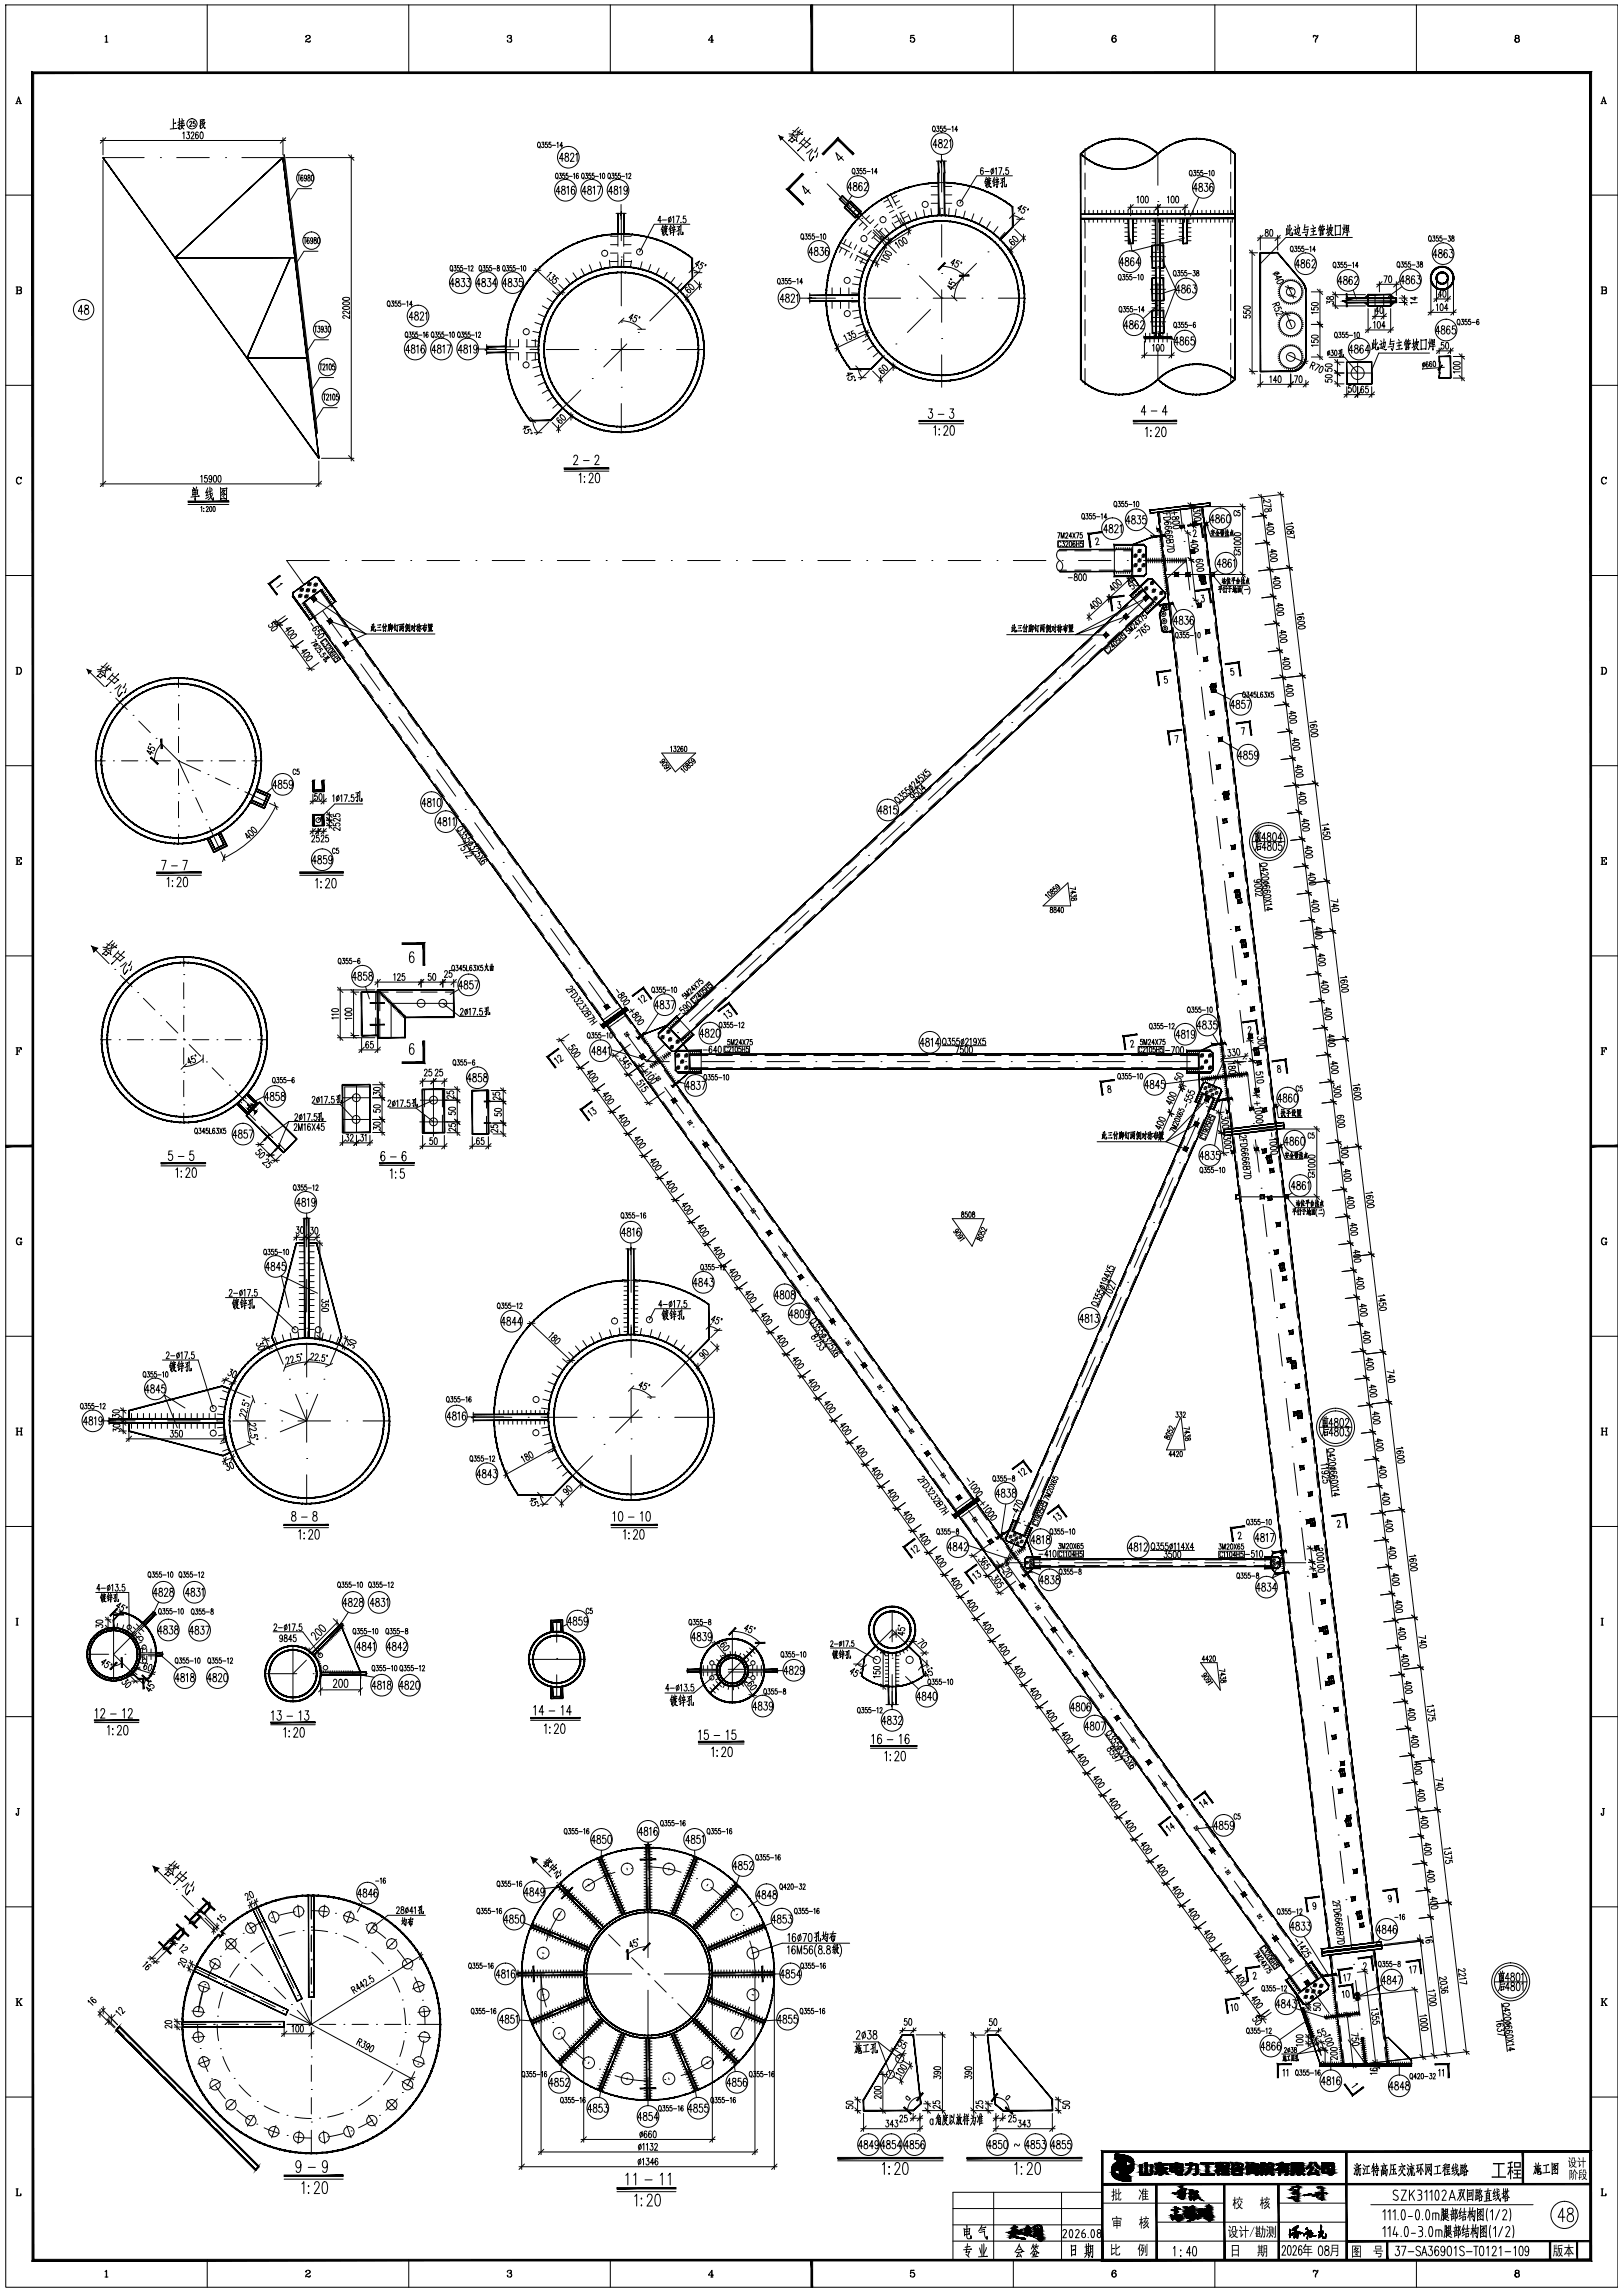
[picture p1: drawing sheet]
<svg xmlns="http://www.w3.org/2000/svg" width="598mm" height="845mm" viewBox="0 0 598 845" stroke-linecap="round" stroke-linejoin="round" font-family="sans-serif">
<!-- layer: 0 -->
<g fill="#000" stroke="#000" stroke-width=".37">
<path d="M502.5 111.5h1.5v1.2zM502.5 109.8l1.5-1.2v1.2zM512.4 111.5h1.5l-1.5 1.2zM512.4 108.6l1.5 1.2h-1.5zM425 124.2l.8-.8v.8zM427.5 123.4l.8 .8h-.8zM494.8 760.9h.5l-.4 .4zM510.9 760.9h.5l.1 .4zM411 793.8h.5zM413.3 795.9h1.7zM414.9 798.9h2.8zM414.6 795.6h.4z"/>
<path d="M416.5 796.8h1.1l-.3 .3zM425.7 797.7h4.6zM426.9 797h.8zM427.7 798.9h.8zM433 797.2h.8zM434.8 797.6h.9zM435 798.5h.8zM436.9 797.8h4.4zM442.7 797.4h4.5zM448 798.4h1.7zM448.1 796.9h.5zM448.9 796.9h.8z"/>
<path d="M449.2 796.8h.5zM450.6 798.5h2.2zM450.6 798.5h2.1zM454.6 799.4h.3zM454.6 798h.4zM457.4 798.1h.6zM459 798.7h1.1zM459.3 798.7h.8zM459.7 797.8h.6zM460.5 798.2h.3zM462.2 799.2h.5zM466.4 797.2h2.5z"/>
<path d="M470.2 799.7h.2zM476.9 799.7h.6zM479.5 797.4h.8zM481.3 799.1h.4zM485.9 799.1h.4zM485.9 799.1l.4 .1zM382.1 819.9h1zM382.3 819.9h.6zM382.4 819.9h.5zM412.4 802h.4zM412.7 802.2h3.8zM414.7 801.7h.9z"/>
<path d="M414.9 801.7h.5zM415.9 803.8h.2zM423.5 800.9h1.1zM423.7 800.9h.9zM425.5 801.1h.4zM430 801.1l.3 .1zM431.4 816.2h.3zM431.4 816.1h.2zM431.5 800.2h4.3zM431.5 816.6h.3zM432 817.9h.2zM432.3 814.2h.9z"/>
<path d="M432.2 816.8h.2zM432.6 816.5h1zM432.9 813.2h.2zM433 816.4h2.3zM433 813.4h.3zM432.9 813.2h.1zM433 817.1h.3zM433.1 814h.8zM433 815.8h.2zM433 816.8h.2zM433.3 816.3h1.9zM433.1 817.4h.2z"/>
<path d="M433.1 813.5h.2zM433.3 817.3h.7zM433.4 813.9h1.2zM433.5 816.3h1.6zM433.5 815.1h.3zM433.3 817.5h.2zM433.6 815.1h.2zM433.6 801.3h2.2zM433.7 813.8h.8zM433.8 818.1h.2zM433.9 801.3h1.9zM433.9 816.9h.3z"/>
<path d="M434 818.4h.4zM434 813.7h.3zM434.1 818.4h.2zM434.4 818h.4zM436.6 815.8h.2zM436.6 815.7h.2zM436.7 815.6h.2zM436.7 815.5h.2zM436.7 801.3h.3zM436.8 814.9h.2zM436.9 814.8h.1zM436.9 814.7h.2z"/>
<path d="M436.9 814.5h.2zM436.9 814.4h.2zM437.2 815.8h.2zM437 813.7h.2zM437 813.9h.2zM437 813.4h.2zM437 813.6h.2zM437.3 815.2h.2zM437.4 817.4h.2zM437.5 814.8h.2zM437.7 814.9h.5zM437.8 818.4h.5z"/>
<path d="M437.6 816.9h.2zM437.6 817h.2zM437.9 814.8h.3zM437.7 816.9h.2zM437.7 816.7h.2zM437.7 814.5h.2zM437.8 814.5h.2zM437.8 816.5h.2zM438 816.6h.1zM438.1 814.1h.2zM437.9 814.8h.2zM438 814.3h.2z"/>
<path d="M438.1 814.2h.2zM438.1 815.8h.2zM438.2 814h.2zM438.3 817.2h.2zM438.7 817.9h.5zM438.9 815.9h.6zM438.8 813.3h.2zM439 813h.7zM438.8 817.5h.2zM439 815.4h.1zM439.2 816h.2zM439.3 818h.4z"/>
<path d="M439.3 816h.1zM439.4 815.5h.2zM439.4 815.3h.2zM439.5 815.1h.2zM439.6 814.3h.2zM439.6 813.6h.2zM439.6 814h.2zM439.9 815.8h.8zM439.7 816h.2zM439.8 816.4h.2zM439.8 816.3h.2zM440.2 817h.2z"/>
<path d="M440 817.3h.2zM440.3 816.8h.2zM440.5 816.4h.2zM440.6 816.1h.2zM442.4 801.4h5zM448.5 801.4h.6zM459.4 801.2l.2 .1zM459.4 801.2h.3zM460.1 800.5h.7zM460.2 800.5h.6zM461.2 800.7h1.5zM466.2 801.3h.2z"/>
<path d="M468.1 801.2h1.3zM468.6 801.4h.2zM473.7 801.1h1zM473.9 801.1h.8zM475.3 810h.2zM475.5 806.8h.2zM475.6 806.7h.1zM475.7 806.6h.1zM475.8 806.5h.2zM476.6 809.3h.5zM476.7 809.5h.3zM476.6 808.2h.3z"/>
<path d="M477 807.4h.4zM476.8 807.8h.2zM476.8 809.3h.2zM476.8 807.7h.3zM476.9 807.5h.2zM477.7 807.7h.2zM477.7 811.2h.2zM477.9 801.3h1zM477.8 811.2h.1zM477.8 807.4h.2zM477.8 807.3h.2zM478 807.2h.2z"/>
<path d="M478 807.1h.2zM480.2 801.4h.4zM481.9 801.3h.6zM482.2 808.5h1zM482.8 800.7h2.9zM482.8 808.5h.3zM483.8 809.2h.3zM483.9 809h.7zM485 808h.2zM486 807.9h.2zM486.4 805.6h.2zM486.6 808.3h1.2z"/>
<path d="M487 810.6h.2zM487.6 808.1h1.2zM487.7 808.1h1.1zM487.8 800.8h2.1zM488.6 808.3h.2zM490.2 801h1.1zM490.5 800.9h.9zM372.9 821.1h.6zM373.8 824.4h1.5zM374.4 824.5h1.2zM374.3 820.5h.2zM374.4 821.8h.2z"/>
<path d="M374.8 824.6h1.6zM375.2 824.7h1.7zM375.2 821.9h.2zM376.2 821.6h.3zM376.7 824.9h1zM377.6 822.7h.2zM377.8 823.7h.2zM377.8 821.3h.2zM378.3 823.7h.2zM378.7 821h1zM379.7 822.4h.2zM379.7 822.2h.2z"/>
<path d="M381.1 823.1h.2zM381.7 820.1h.8zM382.7 825.2h.1zM383.1 825.6h.6zM382.9 823.5h.2zM383 822.3h.2zM383.3 825.7h.4zM383.5 825.8h.2zM383.7 824.6h.2zM383.7 824.5h.2z"/>
<path d="M298.8 1.8l.6 25v-25zM298.8 1.8l.6 25h-.6z"/>
<path d="M11.8 26.5l.6 806v-805.4zM11.8 26.5l.6 806-.6 .6zM12.4 832.5l-.6 .6 574-.6zM11.8 833.1l574-.6 .6 .6zM585.8 27.1v805.4l.6 .6zM586.4 26.5v806.6l-.6-806zM12.4 27.1h573.4l.6-.6zM11.8 26.5h574.6l-574 .6z"/>
<path d="M64.5 95.1l39.8-37-.1-.1zM64.4 94.9l39.8-36.9z"/>
<path d="M287.2 50.2l.4 1.4 .5-.5zM287.2 50.2l1.3 .4-.4 .5z"/>
<path d="M302.9 56.6l.4 .5 5.5-6.3zM308.8 50.8v.8l-5.5 5.5zM308.8 50.8v.8l5.8 5zM308.8 51.6l5.8 5-.4 .5z"/>
<path d="M345.7 59.4l.2 4.4v-4.4zM345.7 59.4l.2 4.4h-.2z"/>
<path d="M347.8 59.4l.3 4.4v-4.4zM347.8 59.4l.3 4.4h-.3z"/>
<path d="M398.3 56.6l.8 1.1-1-.9zM398.3 56.6l.8 1.1 .1-.2zM399.2 57.5l.9 1-1-.8zM399.2 57.5l.9 1 .1-.2zM400.2 58.3l1 .9-1.1-.7zM400.2 58.3l1 .9 .1-.2zM401.3 59l1 .9-1.1-.7zM401.3 59l1 .9 .1-.3zM402.4 59.6l1.1 .9-1.2-.6zM402.4 59.6l1.1 .9 .1-.3zM403.6 60.2l1.1 .8-1.2-.5zM403.6 60.2l1.1 .8 .1-.3zM404.8 60.7l1.1 .7-1.2-.4zM404.8 60.7l1.1 .7 .1-.2zM406 61.2l1.2 .6-1.3-.4zM406 61.2l1.2 .6v-.3zM407.2 61.5l1.3 .6-1.3-.3zM407.2 61.5l1.3 .6v-.3zM408.5 61.8l1.3 .5-1.3-.2zM408.5 61.8l1.3 .5v-.3zM409.8 62l1.3 .4-1.3-.1zM409.8 62l1.3 .4v-.2zM411.1 62.2l1.3 .2h-1.3zM411.1 62.2l1.3 .2v-.2zM412.4 62.2l1.3 .2h-1.3zM412.4 62.2l1.3 .2v-.2zM413.7 62.2l1.3 .1-1.3 .1zM413.7 62.2l1.3 .1v-.3zM415 62l1.3 .1-1.3 .2zM415 62l1.3 .1-.1-.3zM416.2 61.8h1.4l-1.3 .3zM416.2 61.8h1.4l-.1-.3zM417.5 61.5l1.3-.1-1.2 .4zM417.5 61.5l1.3-.1v-.2zM418.8 61.2l1.3-.2-1.3 .4zM418.8 61.2l1.3-.2-.1-.3zM420 60.7l1.3-.2-1.2 .5zM420 60.7l1.3-.2-.1-.3zM421.2 60.2l1.2-.3-1.1 .6zM421.2 60.2l1.2-.3-.1-.3zM422.3 59.6l1.3-.4-1.2 .7zM422.3 59.6l1.3-.4-.2-.2zM423.4 59l1.3-.5-1.1 .7zM423.4 59l1.3-.5-.2-.2zM424.5 58.3l1.2-.6-1 .8zM424.5 58.3l1.2-.6-.2-.2zM425.5 57.5l1.2-.7-1 .9zM425.5 57.5l1.2-.7-.2-.2z"/>
<path d="M398 56.7l.3 83.1v-83.1zM398 56.7l.3 83.1h-.3z"/>
<path d="M425.7 55.7l1 .9-.2 .2zM425.7 55.7l-.2 .2 1 .9zM424.7 54.9l1 .8-.2 .2zM424.7 54.9l-.2 .3 1 .7zM423.6 54.2l1.1 .7-.2 .3zM423.6 54.2l-.2 .2 1.1 .8zM422.4 53.5l1.2 .7-.2 .2zM422.4 53.5l-.1 .3 1.1 .6zM421.3 53l1.1 .5-.1 .3zM421.3 53l-.1 .2 1.1 .6zM420.1 52.4l1.2 .6-.1 .2zM420.1 52.4l-.1 .3 1.2 .5zM418.8 52l1.3 .4-.1 .3zM418.8 52v.2l1.2 .5zM417.6 51.6l1.2 .4v.2zM417.6 51.6l-.1 .3 1.3 .3zM416.3 51.3l1.3 .3-.1 .3zM416.3 51.3l-.1 .3 1.3 .3zM415 51.1l1.3 .2-.1 .3zM415 51.1v.3l1.2 .2zM413.7 51l1.3 .1v.3zM413.7 51v.3l1.3 .1zM412.4 51h1.3v.3zM412.4 51v.2l1.3 .1zM411.1 51h1.3v.2zM411.1 51v.3l1.3-.1zM409.8 51.1l1.3-.1v.3zM409.8 51.1v.3l1.3-.1zM408.5 51.3l1.3-.2v.3zM408.5 51.3v.3l1.3-.2zM407.2 51.6l1.3-.3v.3zM407.2 51.6v.3l1.3-.3zM405.9 52l1.3-.4v.3zM405.9 52l.1 .2 1.2-.3zM404.7 52.4l1.2-.4 .1 .2zM404.7 52.4l.1 .3 1.2-.5zM403.5 53l1.2-.6 .1 .3zM403.5 53l.1 .2 1.2-.5zM402.3 53.5l1.2-.5 .1 .2zM402.3 53.5l.1 .3 1.2-.6zM401.2 54.2l1.1-.7 .1 .3zM401.2 54.2l.1 .2 1.1-.6zM400.1 54.9l1.1-.7 .1 .2zM400.1 54.9l.1 .3 1.1-.8zM399.1 55.7l1-.8 .1 .3zM399.1 55.7l.1 .2 1-.7zM398.1 56.6l1-.9 .1 .2zM398.1 56.6l.2 .2 .9-.9z"/>
<path d="M454.1 55.7l1 .9-.1 .2zM454.1 55.7l-.1 .2 1 .9zM453.1 54.9l1 .8-.1 .2zM453.1 54.9l-.2 .3 1.1 .7zM452 54.2l1.1 .7-.2 .3zM452 54.2l-.1 .2 1 .8zM450.9 53.5l1.1 .7-.1 .2zM450.9 53.5l-.1 .3 1.1 .6zM449.7 53l1.2 .5-.1 .3zM449.7 53l-.1 .2 1.2 .6zM448.5 52.4l1.2 .6-.1 .2zM448.5 52.4l-.1 .3 1.2 .5zM447.3 52l1.2 .4-.1 .3zM447.3 52l-.1 .2 1.2 .5zM446 51.6l1.3 .4-.1 .2zM446 51.6v.3l1.2 .3zM444.7 51.3l1.3 .3v.3zM444.7 51.3v.3l1.3 .3zM443.4 51.1l1.3 .2v.3zM443.4 51.1v.3l1.3 .2zM442.1 51l1.3 .1v.3zM442.1 51v.3l1.3 .1zM440.8 51h1.3v.3zM440.8 51v.2l1.3 .1zM439.5 51h1.3v.2zM439.5 51v.3l1.3-.1zM438.2 51.1l1.3-.1v.3zM438.2 51.1v.3l1.3-.1zM436.9 51.3l1.3-.2v.3zM436.9 51.3v.3l1.3-.2zM435.6 51.6l1.3-.3v.3zM435.6 51.6l.1 .3 1.2-.3zM434.4 52l1.2-.4 .1 .3zM434.4 52v.2l1.3-.3zM433.1 52.4l1.3-.4v.2zM433.1 52.4l.1 .3 1.2-.5zM431.9 53l1.2-.6 .1 .3zM431.9 53l.1 .2 1.2-.5zM430.8 53.5l1.1-.5 .1 .2zM430.8 53.5l.1 .3 1.1-.6zM429.6 54.2l1.2-.7 .1 .3zM429.6 54.2l.1 .2 1.2-.6zM428.5 54.9l1.1-.7 .1 .2zM428.5 54.9l.2 .3 1-.8zM427.5 55.7l1-.8 .2 .3zM427.5 55.7l.2 .2 1-.7zM426.5 56.6l1-.9 .2 .2zM426.5 56.6l.2 .2 1-.9z"/>
<path d="M227.6 78.6l.2 7.6v-7.6zM227.6 78.6l.2 7.6h-.2z"/>
<path d="M229.8 78.6l.2 7.6v-7.6zM229.8 78.6l.2 7.6h-.2z"/>
<path d="M295.7 63.9l-5.1 5.8 5.5-5.4zM295.7 63.9l-5.1 5.8h-.8zM289.8 69.7l6.3 5.5-5.5-5.5zM289.8 69.7l6.3 5.5-.4 .4z"/>
<path d="M310.3 72.1l-.9 1.3 1.1-1.1zM309.2 73.2l1.1-1.1-.9 1.3z"/>
<path d="M311.1 76.4l4 3.7-3.8-3.8zM311.1 76.4l4 3.7-.1 .2z"/>
<path d="M313.3 74.1l-2 2.3 2.2-2.2zM311.1 76.3l2.2-2.2-2 2.3z"/>
<path d="M313.5 74.1l-.2 .1 4 3.7zM313.3 74.2l4 3.7-.1 .2z"/>
<path d="M310.3 72.3l7 7 .2-.2zM310.3 72.3l.2-.2 7 7z"/>
<path d="M317.2 77.9l-2.1 2.4 2.2-2.2zM317.2 77.9l-2.1 2.4-.1-.2z"/>
<path d="M343.9 67.3l1.9-.1v.2zM343.9 67.3v.2l1.9-.1zM342.1 67.4l1.8-.1v.2zM342.1 67.4v.3l1.8-.2zM340.3 67.7l1.8-.3v.3zM340.3 67.7v.2l1.8-.2zM338.4 68l1.9-.3v.2zM338.4 68l.1 .3 1.8-.4zM336.6 68.4l1.8-.4 .1 .3zM336.6 68.4l.1 .3 1.8-.4zM334.8 68.9l1.8-.5 .1 .3zM334.8 68.9l.1 .2 1.8-.4zM333.1 69.5l1.7-.6 .1 .2zM333.1 69.5v.2l1.8-.6zM331.3 70.1l1.8-.6v.2zM331.3 70.1l.1 .3 1.7-.7zM329.6 70.8l1.7-.7 .1 .3zM329.6 70.8l.1 .2 1.7-.6zM327.9 71.6l1.7-.8 .1 .2zM327.9 71.6l.2 .2 1.6-.8zM326.3 72.5l1.6-.9 .2 .2zM326.3 72.5l.1 .2 1.7-.9zM324.7 73.4l1.6-.9 .1 .2zM324.7 73.4l.1 .2 1.6-.9zM323.2 74.4l1.5-1 .1 .2zM323.2 74.4l.1 .2 1.5-1zM321.6 75.5l1.6-1.1 .1 .2zM321.6 75.5l.2 .2 1.5-1.1zM320.2 76.6l1.4-1.1 .2 .2zM320.2 76.6l.1 .2 1.5-1.1zM318.7 77.8l1.5-1.2 .1 .2zM318.7 77.8l.2 .2 1.4-1.2zM317.4 79.1l1.3-1.3 .2 .2zM317.4 79.1l.2 .1 1.3-1.2zM317.4 79.1l.2 .1-1.5 1.2zM316.1 80.4l.2 .1 1.3-1.3zM316.1 80.4l.2 .1-1.5 1.2zM314.8 81.7l.2 .2 1.3-1.4zM314.8 81.7l.2 .2-1.4 1.2zM313.6 83.1l.2 .2 1.2-1.4zM313.6 83.1l.2 .2-1.3 1.3zM312.5 84.6l.2 .2 1.1-1.5zM312.5 84.6l.2 .2-1.3 1.3zM312.7 84.8l-1.3 1.3 .3 .2zM311.4 86.1l.3 .2-1.2 1.4zM311.7 86.3l-1.2 1.4 .2 .1zM310.5 87.7l.2 .1-1.2 1.5zM310.7 87.8l-1.2 1.5 .2 .1zM309.5 89.3l.2 .1-1 1.5zM309.7 89.4l-1 1.5 .2 .2zM308.7 90.9l.2 .2-1 1.5zM308.9 91.1l-1 1.5 .2 .1zM307.9 92.6l.2 .1-.9 1.6zM308.1 92.7l-.9 1.6 .2 .1zM307.2 94.3l.2 .1-.9 1.7zM307.4 94.4l-.9 1.7 .3 .1zM306.5 96.1l.3 .1-.8 1.6zM306.8 96.2l-.8 1.6 .2 .1zM306 97.8l.2 .1-.7 1.7zM306.2 97.9l-.7 1.7 .2 .1zM305.5 99.6l.2 .1-.6 1.7zM305.7 99.7l-.6 1.7 .2 .1zM305.1 101.4l.2 .1-.5 1.7zM305.3 101.5l-.5 1.7 .2 .1zM304.8 103.2l.2 .1-.5 1.8zM305 103.3l-.5 1.8h.3zM304.5 105.1h.3l-.5 1.8zM304.8 105.1l-.5 1.8h.3zM304.3 106.9h.3l-.4 1.9zM304.6 106.9l-.4 1.9h.3z"/>
<path d="M345.7 63.7l.2 15.7v-15.7zM345.7 63.7l.2 15.7h-.2z"/>
<path d="M347.8 63.7l.3 15.7v-15.7zM347.8 63.7l.3 15.7h-.3z"/>
<path d="M371.7 75l1.5 1.2-.2 .1zM371.7 75l-.1 .3 1.4 1zM370.2 74l1.5 1-.1 .3zM370.2 74l-.1 .2 1.5 1.1zM368.7 73.1l1.5 .9-.1 .2zM368.7 73.1l-.2 .2 1.6 .9zM367.1 72.2l1.6 .9-.2 .2zM367.1 72.2l-.1 .2 1.5 .9zM365.5 71.4l1.6 .8-.1 .2zM365.5 71.4l-.1 .2 1.6 .8zM363.8 70.6l1.7 .8-.1 .2zM363.8 70.6l-.1 .3 1.7 .7zM362.1 69.9l1.7 .7-.1 .3zM362.1 69.9l-.1 .3 1.7 .7zM360.4 69.3l1.7 .6-.1 .3zM360.4 69.3l-.1 .3 1.7 .6zM358.7 68.8l1.7 .5-.1 .3zM358.7 68.8l-.1 .2 1.7 .6zM356.9 68.3l1.8 .5-.1 .2zM356.9 68.3v.3l1.7 .4zM355.2 68l1.7 .3v.3zM355.2 68l-.1 .2 1.8 .4zM353.4 67.6l1.8 .4-.1 .2zM353.4 67.6l-.1 .3 1.8 .3zM351.6 67.4l1.8 .2-.1 .3zM351.6 67.4v.3l1.7 .2zM349.8 67.2l1.8 .2v.3zM349.8 67.2v.3l1.8 .2zM348 67.2h1.8v.3zM348 67.2v.2l1.8 .1z"/>
<path d="M398.2 78.8v.2l56.8-.2zM398.2 79l56.8-.2v.2z"/>
<path d="M106.9 94.9l-15.9 37.1 16.1-37zM106.9 94.9l-15.9 37.1-.1-.1z"/>
<path d="M64.5 95.1h44.1v-.2zM64.5 94.9h44.1l-44.1 .2z"/>
<path d="M253.6 94l1.5 1.1-.1 .2zM253.6 94l-.1 .2 1.5 1.1zM252.1 92.9l1.5 1.1-.1 .2zM252.1 92.9l-.2 .2 1.6 1.1zM250.5 91.9l1.6 1-.2 .2zM250.5 91.9l-.1 .3 1.5 .9zM248.9 91l1.6 .9-.1 .3zM248.9 91l-.1 .3 1.6 .9zM247.2 90.2l1.7 .8-.1 .3zM247.2 90.2l-.1 .2 1.7 .9zM245.5 89.4l1.7 .8-.1 .2zM245.5 89.4l-.1 .3 1.7 .7zM243.7 88.7l1.8 .7-.1 .3zM243.7 88.7l-.1 .3 1.8 .7zM242 88.1l1.7 .6-.1 .3zM242 88.1l-.1 .3 1.7 .6zM240.2 87.6l1.8 .5-.1 .3zM240.2 87.6l-.1 .3 1.8 .5zM238.4 87.2l1.8 .4-.1 .3zM238.4 87.2l-.1 .2 1.8 .5zM236.5 86.8l1.9 .4-.1 .2zM236.5 86.8v.2l1.8 .4zM234.7 86.5l1.8 .3v.2zM234.7 86.5v.2l1.8 .3zM232.8 86.3l1.9 .2v.2zM232.8 86.3v.2l1.9 .2zM231 86.1l1.8 .2v.2zM231 86.1v.3l1.8 .1zM229.1 86.1h1.9v.3zM229.1 86.1v.2l1.9 .1zM227.2 86.1h1.9v.2zM227.2 86.1v.3l1.9-.1zM225.4 86.2l1.8-.1v.3zM225.4 86.2v.3l1.8-.1zM223.5 86.4l1.9-.2v.3zM223.5 86.4v.3l1.9-.2zM221.7 86.7l1.8-.3v.3zM221.7 86.7v.2l1.8-.2zM219.8 87.1l1.9-.4v.2zM219.8 87.1l.1 .2 1.8-.4zM218 87.5l1.8-.4 .1 .2zM218 87.5l.1 .2 1.8-.4zM216.2 88l1.8-.5 .1 .2zM216.2 88l.1 .2 1.8-.5zM214.4 88.6l1.8-.6 .1 .2zM214.4 88.6l.1 .2 1.8-.6zM212.7 89.3l1.7-.7 .1 .2zM212.7 89.3l.1 .2 1.7-.7zM211 90l1.7-.7 .1 .2zM211 90l.1 .2 1.7-.7zM209.3 90.8l1.7-.8 .1 .2zM209.3 90.8l.1 .3 1.7-.9zM207.7 91.7l1.6-.9 .1 .3zM207.7 91.7l.1 .2 1.6-.8zM206.1 92.7l1.6-1 .1 .2zM206.1 92.7l.1 .2 1.6-1zM204.5 93.7l1.6-1 .1 .2zM204.5 93.7l.1 .2 1.6-1zM203 94.8l1.5-1.1 .1 .2zM203 94.8l.1 .2 1.5-1.1zM201.5 96l1.5-1.2 .1 .2zM201.5 96l.2 .2 1.4-1.2zM200.1 97.2l1.4-1.2 .2 .2zM200.1 97.2l.2 .2 1.4-1.2zM198.8 98.5l1.3-1.3 .2 .2zM198.8 98.5l.1 .2 1.4-1.3zM198.8 98.5l.1 .2-1.4 1.2zM197.5 99.9l.2 .1 1.2-1.3zM197.5 99.9l.2 .1-1.5 1.3zM196.2 101.3l.2 .1 1.3-1.4zM196.2 101.3l.2 .1-1.3 1.3zM195.1 102.7l.2 .2 1.1-1.5zM195.1 102.7l.2 .2-1.3 1.3zM195.3 102.9l-1.3 1.3 .2 .2zM194 104.2l.2 .2-1.3 1.4zM194.2 104.4l-1.3 1.4 .2 .1zM192.9 105.8l.2 .1-1.2 1.5zM193.1 105.9l-1.2 1.5 .3 .1zM191.9 107.4l.3 .1-1.2 1.5zM192.2 107.5l-1.2 1.5 .3 .1zM191 109l.3 .1-1.1 1.6zM191.3 109.1l-1.1 1.6 .2 .1zM190.2 110.7l.2 .1-1 1.6zM190.4 110.8l-1 1.6 .3 .1zM189.4 112.4l.3 .1-.9 1.6zM189.7 112.5l-.9 1.6 .2 .1zM188.8 114.1l.2 .1-.8 1.7zM189 114.2l-.8 1.7 .2 .1zM188.2 115.9l.2 .1-.8 1.7zM188.4 116l-.8 1.7 .3 .1zM187.6 117.7l.3 .1-.7 1.7zM187.9 117.8l-.7 1.7 .2 .1zM187.2 119.5l.2 .1-.6 1.8zM187.4 119.6l-.6 1.8h.3zM186.8 121.4h.3l-.6 1.8zM187.1 121.4l-.6 1.8h.3zM186.5 123.2h.3l-.4 1.9zM186.8 123.2l-.4 1.9h.2zM186.4 125.1h.2l-.4 1.8zM186.6 125.1l-.4 1.8h.3zM186.2 126.9h.3l-.3 1.9zM186.5 126.9l-.3 1.9h.2zM186.2 128.8h.2l-.2 1.9zM186.4 128.8l-.2 1.9h.3zM186.2 130.7h.3l-.1 1.9zM186.5 130.7l-.1 1.9 .2-.1zM186.4 132.6l.2-.1-.1 1.9zM186.6 132.5l-.1 1.9h.3zM186.5 134.4h.3v1.9zM186.8 134.4v1.9l.3-.1zM186.8 136.3l.3-.1 .1 1.9zM187.1 136.2l.1 1.9h.3zM187.2 138.1h.3l.2 1.8zM187.5 138.1l.2 1.8h.2zM187.7 139.9h.2l.3 1.8zM187.9 139.9l.3 1.8h.2zM188.2 141.7h.2l.4 1.8zM188.4 141.7l.4 1.8 .2-.1zM188.8 143.5l.2-.1 .5 1.9zM189 143.4l.5 1.9 .2-.1zM189.5 145.3l.2-.1 .5 1.8zM189.7 145.2l.5 1.8 .3-.1zM190.2 147l.3-.1 .6 1.8zM190.5 146.9l.6 1.8 .2-.1zM191.1 148.7l.2-.1 .7 1.7zM191.3 148.6l.7 1.7 .2-.1zM192 150.3l.2-.1 .8 1.7zM192.2 150.2l.8 1.7 .2-.1zM193 151.9l.2-.1 .8 1.7zM193.2 151.8l.8 1.7 .2-.2zM194 153.5l.2-.2 1 1.7zM194.2 153.3l1 1.7 .2-.2z"/>
<path d="M309.2 73.4l7 7 .2-.2zM309.2 73.4l.2-.2 7 7z"/>
<path d="M348.1 96.7l-2.3 2.8 2.5-2.5zM348.1 96.7l-2.3 2.8-.2-.3z"/>
<path d="M373 83.6l-4.6 4.6 .2 .2zM373 83.6l.2 .2-4.6 4.6z"/>
<path d="M373 76.2v7.5h.2zM373 76.2h.2v7.5z"/>
<path d="M398.2 80.4v.2l56.8-.2zM398.2 80.6l56.8-.2v.2z"/>
<path d="M415.7 80.5v9.2h.2zM415.7 80.5h.2v9.2z"/>
<path d="M415.8 89.6v.2l1.6-.2zM415.8 89.8l1.6-.2v.2z"/>
<path d="M417.3 80.5v9.2h.2zM417.3 80.5h.2v9.2z"/>
<path d="M424.4 90.4l.2 8.4v-8.4zM424.4 90.4l.2 8.4h-.2z"/>
<path d="M424.5 90.5h1.3v-.2zM424.5 90.3h1.3l-1.3 .2z"/>
<path d="M424.5 98.9h1.3v-.3zM424.5 98.6h1.3l-1.3 .3z"/>
<path d="M427.4 90.5h1.3v-.2zM427.4 90.3h1.3l-1.3 .2z"/>
<path d="M427.4 98.9h1.3v-.3zM427.4 98.6h1.3l-1.3 .3z"/>
<path d="M428.6 90.4l.2 8.4v-8.4zM428.6 90.4l.2 8.4h-.2z"/>
<path d="M435.7 80.5v9.2h.2zM435.7 80.5h.2v9.2z"/>
<path d="M437.3 80.5v9.2h.2zM437.3 80.5h.2v9.2z"/>
<path d="M435.8 89.8h1.6v-.2zM435.8 89.6h1.6l-1.6 .2z"/>
<path d="M464.3 93v.3l6.4-.3zM464.3 93.3l6.4-.3v.3z"/>
<path d="M470.6 93.2l9.3 10.7-9.1-10.8zM470.6 93.2l9.3 10.7-.2 .1z"/>
<path d="M250.4 107.1l.1 .2 4.5-4.8zM255 102.5l.1 .2-4.6 4.6z"/>
<path d="M254.9 95.2v7.4h.3zM254.9 95.2h.3v7.4z"/>
<path d="M298.3 108.7v.2l18.2-.2zM298.3 108.9l18.2-.2v.2z"/>
<path d="M298.3 110.8v.3l18.2-.3zM298.3 111.1l18.2-.3v.3z"/>
<path d="M304.2 110.9h.3l-.2 1.9zM304.5 110.9l-.2 1.9 .3-.1zM304.3 112.8l.3-.1-.1 1.9zM304.6 112.7l-.1 1.9 .3-.1zM304.5 114.6l.3-.1-.1 1.9zM304.8 114.5l-.1 1.9 .3-.1zM304.7 116.4l.3-.1 .1 1.8zM305 116.3l.1 1.8h.2zM305.1 118.1h.2l.1 1.8zM305.3 118.1l.1 1.8h.3zM305.4 119.9h.3l.2 1.8zM305.7 119.9l.2 1.8 .2-.1zM305.9 121.7l.2-.1 .4 1.8zM306.1 121.6l.4 1.8 .2-.1zM306.5 123.4l.2-.1 .3 1.8zM306.7 123.3l.3 1.8 .3-.1zM307 125.1l.3-.1 .4 1.8zM307.3 125l.4 1.8 .3-.1zM307.7 126.8l.3-.1 .5 1.7zM308 126.7l.5 1.7 .2-.1zM308.5 128.4l.2-.1 .6 1.7zM308.7 128.3l.6 1.7 .2-.1zM309.3 130l.2-.1 .7 1.7zM309.5 129.9l.7 1.7 .2-.1zM310.2 131.6l.2-.1 .7 1.7zM310.4 131.5l.7 1.7 .3-.2zM311.1 133.2l.3-.2 .8 1.7zM311.4 133l.8 1.7 .2-.2zM312.2 134.7l.2-.2 .8 1.6zM312.4 134.5l.8 1.6 .3-.2z"/>
<path d="M353.5 101.4v.3l3.5-.3zM353.5 101.7l3.5-.3v.3z"/>
<path d="M375.5 109.9v1.5h-.3zM375.3 109.9l-.1 1.5 .3-1.5zM375.5 108.3v1.6h-.2zM375.2 108.3l.1 1.6 .2-1.6zM375.3 106.8l.2 1.5h-.3zM375.1 106.8l.1 1.5 .1-1.5zM375.1 105.2l.2 1.6h-.2zM374.9 105.3l.2 1.5v-1.6zM374.8 103.7l.3 1.5-.2 .1zM374.6 103.8l.3 1.5-.1-1.6zM374.5 102.2l.3 1.5-.2 .1zM374.2 102.3l.4 1.5-.1-1.6zM374 100.7l.5 1.5-.3 .1zM373.8 100.8l.4 1.5-.2-1.6zM373.5 99.3l.5 1.4-.2 .1zM373.3 99.4l.5 1.4-.3-1.5zM372.9 97.9l.6 1.4-.2 .1zM372.6 98l.7 1.4-.4-1.5zM372.2 96.5l.7 1.4-.3 .1zM372 96.6l.6 1.4-.4-1.5zM371.4 95.1l.8 1.4-.2 .1zM371.2 95.3l.8 1.3-.6-1.5zM370.6 93.8l.8 1.3-.2 .2zM370.4 94l.8 1.3-.6-1.5zM369.7 92.6l.9 1.2-.2 .2zM369.5 92.7l.9 1.3-.7-1.4zM368.7 91.4l1 1.2-.2 .1zM368.5 91.5l1 1.2-.8-1.3zM367.7 90.2l1 1.2-.2 .1zM367.5 90.4l1 1.1-.8-1.3zM366.6 89.1l1.1 1.1-.2 .2zM366.6 89.1l-.2 .2 1.1 1.1zM365.4 88.1l1.2 1-.2 .2zM365.4 88.1l-.1 .2 1.1 1zM364.2 87.1l1.2 1-.1 .2zM364.2 87.1l-.1 .2 1.2 1zM363 86.2l1.2 .9-.1 .2zM363 86.2l-.2 .2 1.3 .9zM361.7 85.4l1.3 .8-.2 .2zM361.7 85.4l-.2 .2 1.3 .8zM360.3 84.6l1.4 .8-.2 .2zM360.3 84.6l-.1 .3 1.3 .7zM358.9 83.9l1.4 .7-.1 .3zM358.9 83.9l-.1 .3 1.4 .7zM357.5 83.3l1.4 .6-.1 .3zM357.5 83.3l-.1 .3 1.4 .6zM356.1 82.8l1.4 .5-.1 .3zM356.1 82.8l-.1 .2 1.4 .6zM354.6 82.4l1.5 .4-.1 .2zM354.6 82.4l-.1 .2 1.5 .4zM353.1 82l1.5 .4-.1 .2zM353.1 82l-.1 .2 1.5 .4zM351.6 81.7l1.5 .3-.1 .2zM351.6 81.7l-.1 .2 1.5 .3zM350 81.5l1.6 .2-.1 .2zM350 81.5v.2l1.5 .2zM348.5 81.4l1.5 .1v.2zM348.5 81.4v.2l1.5 .1zM346.9 81.3l1.6 .1v.2zM346.9 81.3v.2l1.6 .1zM345.4 81.4l1.5-.1v.2zM345.4 81.4v.2l1.5-.1zM343.9 81.5l1.5-.1v.2zM343.9 81.5v.2l1.5-.1zM342.3 81.7l1.6-.2v.2zM342.3 81.7l.1 .2 1.5-.2zM340.8 82l1.5-.3 .1 .2zM340.8 82l.1 .2 1.5-.3zM339.3 82.4l1.5-.4 .1 .2zM339.3 82.4l.1 .2 1.5-.4zM337.8 82.8l1.5-.4 .1 .2zM337.8 82.8l.1 .2 1.5-.4zM336.4 83.3l1.4-.5 .1 .2zM336.4 83.3l.1 .3 1.4-.6zM335 83.9l1.4-.6 .1 .3zM335 83.9l.1 .3 1.4-.6zM333.6 84.6l1.4-.7 .1 .3zM333.6 84.6l.1 .3 1.4-.7zM332.2 85.4l1.4-.8 .1 .3zM332.2 85.4l.2 .2 1.3-.7zM330.9 86.2l1.3-.8 .2 .2zM330.9 86.2l.2 .2 1.3-.8zM329.7 87.1l1.2-.9 .2 .2zM329.7 87.1l.1 .2 1.3-.9zM328.5 88.1l1.2-1 .1 .2zM328.5 88.1l.1 .2 1.2-1zM327.3 89.1l1.2-1 .1 .2zM327.3 89.1l.2 .2 1.1-1zM327.3 89.1l.2 .2-1.3 .9zM326.2 90.2l.2 .2 1.1-1.1zM326.2 90.2l.2 .2-1.2 1zM325.2 91.4l.2 .1 1-1.1zM325.2 91.4l.2 .1-1.2 1.1zM324.2 92.6l.2 .1 1-1.2zM324.2 92.6l.2 .1-1.1 1.1zM324.4 92.7l-1.1 1.1 .2 .2zM323.3 93.8l.2 .2-1 1.1zM323.5 94l-1 1.1 .2 .2zM322.5 95.1l.2 .2-1 1.2zM322.7 95.3l-1 1.2 .2 .1zM321.7 96.5l.2 .1-.9 1.3zM321.9 96.6l-.9 1.3 .3 .1zM321 97.9l.3 .1-.9 1.3zM321.3 98l-.9 1.3 .3 .1zM320.4 99.3l.3 .1-.8 1.3zM320.7 99.4l-.8 1.3 .2 .1zM319.9 100.7l.2 .1-.7 1.4zM320.1 100.8l-.7 1.4 .3 .1zM319.4 102.2l.3 .1-.6 1.4zM319.7 102.3l-.6 1.4 .2 .1zM319.1 103.7l.2 .1-.5 1.4zM319.3 103.8l-.5 1.4 .2 .1zM318.8 105.2l.2 .1-.4 1.5zM319 105.3l-.4 1.5h.2zM318.6 106.8h.2l-.4 1.5zM318.8 106.8l-.4 1.5h.3zM318.4 108.3h.3l-.3 1.6zM318.7 108.3l-.3 1.6h.2zM318.4 109.9h.2l-.2 1.5zM318.6 109.9l-.2 1.5h.3zM318.4 111.4h.3l-.1 1.6zM318.7 111.4l-.1 1.6 .2-.1zM318.6 113l.2-.1v1.6zM318.8 112.9v1.6l.2-.1zM318.8 114.5l.2-.1 .1 1.6zM319 114.4l.1 1.6 .2-.1zM319.1 116l.2-.1 .1 1.6zM319.3 115.9l.1 1.6 .3-.1zM319.4 117.5l.3-.1 .2 1.6zM319.7 117.4l.2 1.6 .2-.1zM319.9 119l.2-.1 .3 1.5zM320.1 118.9l.3 1.5 .3-.1zM320.4 120.4l.3-.1 .3 1.5zM320.7 120.3l.3 1.5 .3-.1zM321 121.8l.3-.1 .4 1.5zM321.3 121.7l.4 1.5 .2-.1zM321.7 123.2l.2-.1 .6 1.5zM321.9 123.1l.6 1.5 .2-.1zM322.5 124.6l.2-.1 .6 1.4zM322.7 124.5l.6 1.4 .2-.2zM323.3 125.9l.2-.2 .7 1.4zM323.5 125.7l.7 1.4 .2-.1zM324.2 127.1l.2-.1 .8 1.3zM324.4 127l.8 1.3 .2-.1zM325.2 128.3l.2-.1 .8 1.3zM325.4 128.2l.8 1.3 .2-.2zM326.4 129.3l.9 1.3-1.1-1.1zM326.4 129.3l.9 1.3 .2-.2zM327.3 130.6l.2-.2 1 1.2zM327.5 130.4l1 1.2 .1-.2zM328.6 131.4l1.1 1.2-1.2-1zM328.6 131.4l1.1 1.2 .1-.2zM329.8 132.4l1.1 1.1-1.2-.9zM329.8 132.4l1.1 1.1 .2-.2zM331.1 133.3l1.1 1-1.3-.8zM331.1 133.3l1.1 1 .2-.2zM332.4 134.1l1.2 1-1.4-.8zM332.4 134.1l1.2 1 .1-.2zM333.7 134.9l1.3 .9-1.4-.7zM333.7 134.9l1.3 .9 .1-.2zM335.1 135.6l1.3 .8-1.4-.6zM335.1 135.6l1.3 .8 .1-.2zM336.5 136.2l1.3 .7-1.4-.5zM336.5 136.2l1.3 .7 .1-.2zM337.9 136.7l1.4 .7-1.5-.5zM337.9 136.7l1.4 .7 .1-.3zM339.4 137.1l1.4 .6-1.5-.3zM339.4 137.1l1.4 .6 .1-.2zM340.9 137.5l1.4 .5-1.5-.3zM340.9 137.5l1.4 .5 .1-.2zM342.4 137.8l1.5 .5-1.6-.3zM342.4 137.8l1.5 .5v-.3zM343.9 138l1.5 .4-1.5-.1zM343.9 138l1.5 .4v-.3zM345.4 138.1l1.5 .3h-1.5zM345.4 138.1l1.5 .3v-.2zM346.9 138.2l1.6 .2h-1.6zM346.9 138.2l1.6 .2v-.3zM348.5 138.1l1.5 .2-1.5 .1zM348.5 138.1l1.5 .2v-.3zM350 138h1.6l-1.6 .3zM350 138h1.6l-.1-.2zM351.5 137.8l1.6-.1-1.5 .3zM351.5 137.8l1.6-.1-.1-.2zM353 137.5l1.6-.1-1.5 .3zM353 137.5l1.6-.1-.1-.3zM354.5 137.1l1.6-.2-1.5 .5zM354.5 137.1l1.6-.2-.1-.2zM356 136.7l1.5-.3-1.4 .5zM356 136.7l1.5-.3-.1-.2zM357.4 136.2l1.5-.4-1.4 .6zM357.4 136.2l1.5-.4-.1-.2zM358.8 135.6l1.5-.5-1.4 .7zM358.8 135.6l1.5-.5-.1-.2zM360.2 134.9l1.5-.6-1.4 .8zM360.2 134.9l1.5-.6-.2-.2zM361.5 134.1l1.5-.6-1.3 .8zM361.5 134.1l1.5-.6-.2-.2zM362.8 133.3l1.4-.7-1.2 .9zM362.8 133.3l1.4-.7-.1-.2zM364.1 132.4l1.3-.8-1.2 1zM364.1 132.4l1.3-.8-.1-.2zM365.3 131.4l1.3-.8-1.2 1zM365.3 131.4l1.3-.8-.2-.2zM366.4 130.4l1.3-.9-1.1 1.1zM367.5 129.3l-1.1 1.1 1.3-.9zM367.5 129.3l1.2-1-1 1.2zM368.5 128.2l-1 1.1 1.2-1zM368.5 128.2l1.2-1.1-1 1.2zM369.5 127l-1 1.2 1.2-1.1zM370.6 125.9l-.9 1.2-.2-.1zM370.4 125.7l-.9 1.3 1.1-1.1zM371.4 124.6l-.8 1.3-.2-.2zM371.2 124.5l-.8 1.2 1-1.1zM372.2 123.2l-.8 1.4-.2-.1zM372 123.1l-.8 1.4 1-1.3zM372.9 121.8l-.7 1.4-.2-.1zM372.6 121.7l-.6 1.4 .9-1.3zM373.5 120.4l-.6 1.4-.3-.1zM373.3 120.3l-.7 1.4 .9-1.3zM374 119l-.5 1.4-.2-.1zM373.8 118.9l-.5 1.4 .7-1.3zM374.5 117.5l-.5 1.5-.2-.1zM374.2 117.4l-.4 1.5 .7-1.4zM374.8 116l-.3 1.5-.3-.1zM374.6 115.9l-.4 1.5 .6-1.4zM375.1 114.5l-.3 1.5-.2-.1zM374.9 114.4l-.3 1.5 .5-1.4zM375.3 113l-.2 1.5-.2-.1zM375.1 112.9l-.2 1.5 .4-1.4zM375.5 111.4l-.2 1.6-.2-.1zM375.2 111.4l-.1 1.5 .4-1.5z"/>
<path d="M377.6 109.9l-.1 1.6h-.2zM377.3 109.9v1.6l.3-1.6zM377.5 108.3l.1 1.6h-.3zM377.3 108.3v1.6l.2-1.6zM377.4 106.7l.1 1.6h-.2zM377.2 106.7l.1 1.6 .1-1.6zM377.2 105.1l.2 1.6h-.2zM377 105.1l.2 1.6v-1.6zM376.9 103.5l.3 1.6h-.2zM376.7 103.5l.3 1.6-.1-1.6zM376.5 101.9l.4 1.6h-.2zM376.3 102l.4 1.5-.2-1.6zM376.1 100.4l.4 1.5-.2 .1zM375.8 100.5l.5 1.5-.2-1.6zM375.5 98.9l.6 1.5-.3 .1zM375.3 99l.5 1.5-.3-1.6zM374.9 97.4l.6 1.5-.2 .1zM374.7 97.5l.6 1.5-.4-1.6zM374.2 96l.7 1.4-.2 .1zM374 96.1l.7 1.4-.5-1.5zM373.5 94.5l.7 1.5-.2 .1zM373.3 94.7l.7 1.4-.5-1.6zM372.6 93.2l.9 1.3-.2 .2zM372.4 93.3l.9 1.4-.7-1.5zM371.7 91.9l.9 1.3-.2 .1zM371.5 92l.9 1.3-.7-1.4zM370.8 90.6l.9 1.3-.2 .1zM370.6 90.8l.9 1.2-.7-1.4zM369.7 89.4l1.1 1.2-.2 .2zM369.5 89.5l1.1 1.3-.9-1.4zM368.6 88.2l1.1 1.2-.2 .1zM368.4 88.4l1.1 1.1-.9-1.3zM367.5 87.1l1.1 1.1-.2 .2zM367.5 87.1l-.2 .2 1.1 1.1zM366.2 86.1l1.3 1-.2 .2zM366.2 86.1l-.1 .1 1.2 1.1zM365 85.1l1.2 1-.1 .1zM365 85.1l-.2 .2 1.3 .9zM363.6 84.2l1.4 .9-.2 .2zM363.6 84.2l-.1 .2 1.3 .9zM362.3 83.3l1.3 .9-.1 .2zM362.3 83.3l-.2 .3 1.4 .8zM360.8 82.6l1.5 .7-.2 .3zM360.8 82.6l-.1 .2 1.4 .8zM359.4 81.9l1.4 .7-.1 .2zM359.4 81.9l-.1 .2 1.4 .7zM357.9 81.3l1.5 .6-.1 .2zM357.9 81.3l-.1 .2 1.5 .6zM356.4 80.7l1.5 .6-.1 .2zM356.4 80.7l-.1 .3 1.5 .5zM354.9 80.3l1.5 .4-.1 .3zM354.9 80.3l-.1 .2 1.5 .5zM353.3 79.9l1.6 .4-.1 .2zM353.3 79.9v.3l1.5 .3zM351.7 79.6l1.6 .3v.3zM351.7 79.6v.3l1.6 .3zM350.2 79.4l1.5 .2v.3zM350.2 79.4l-.1 .2 1.6 .3zM348.6 79.3l1.6 .1-.1 .2zM348.6 79.3l-.1 .2 1.6 .1zM346.9 79.2l1.7 .1-.1 .2zM346.9 79.2v.3h1.6zM345.4 79.3l1.5-.1v.3zM345.4 79.3v.2h1.5zM343.7 79.4l1.7-.1v.2zM343.7 79.4l.1 .2 1.6-.1zM342.2 79.6l1.5-.2 .1 .2zM342.2 79.6v.3l1.6-.3zM340.6 79.9l1.6-.3v.3zM340.6 79.9v.3l1.6-.3zM339 80.3l1.6-.4v.3zM339 80.3l.1 .2 1.5-.3zM337.5 80.7l1.5-.4 .1 .2zM337.5 80.7l.1 .3 1.5-.5zM336 81.3l1.5-.6 .1 .3zM336 81.3l.1 .2 1.5-.5zM334.5 81.9l1.5-.6 .1 .2zM334.5 81.9l.1 .2 1.5-.6zM333 82.6l1.5-.7 .1 .2zM333 82.6l.2 .2 1.4-.7zM331.6 83.3l1.4-.7 .2 .2zM331.6 83.3l.2 .3 1.4-.8zM330.3 84.2l1.3-.9 .2 .3zM330.3 84.2l.1 .2 1.4-.8zM329 85.1l1.3-.9 .1 .2zM329 85.1l.1 .2 1.3-.9zM327.7 86.1l1.3-1 .1 .2zM327.7 86.1l.1 .1 1.3-.9zM326.5 87.1l1.2-1 .1 .1zM326.5 87.1l.1 .2 1.2-1.1zM325.3 88.2l1.2-1.1 .1 .2zM325.3 88.2l.2 .2 1.1-1.1zM325.3 88.2l.2 .2-1.3 1zM324.2 89.4l.2 .1 1.1-1.1zM324.2 89.4l.2 .1-1.2 1.1zM323.2 90.6l.1 .2 1.1-1.3zM323.2 90.6l.1 .2-1.1 1.1zM322.2 91.9l.2 .1 .9-1.2zM322.2 91.9l.2 .1-1.1 1.2zM322.4 92l-1.1 1.2 .2 .1zM321.3 93.2l.2 .1-1.1 1.2zM321.5 93.3l-1.1 1.2 .2 .2zM320.4 94.5l.2 .2-.9 1.3zM320.6 94.7l-.9 1.3 .2 .1zM319.7 96l.2 .1-.9 1.3zM319.9 96.1l-.9 1.3 .2 .1zM319 97.4l.2 .1-.9 1.4zM319.2 97.5l-.9 1.4 .3 .1zM318.3 98.9l.3 .1-.8 1.4zM318.6 99l-.8 1.4 .3 .1zM317.8 100.4l.3 .1-.7 1.4zM318.1 100.5l-.7 1.4 .2 .1zM317.4 101.9l.2 .1-.6 1.5zM317.6 102l-.6 1.5h.2zM317 103.5h.2l-.5 1.6zM317.2 103.5l-.5 1.6h.2zM316.7 105.1h.2l-.4 1.6zM316.9 105.1l-.4 1.6h.2zM316.5 106.7h.2l-.3 1.6zM316.7 106.7l-.3 1.6h.2zM316.4 108.3h.2l-.3 1.6zM316.6 108.3l-.3 1.6h.3zM316.3 109.9h.3l-.2 1.6zM316.6 109.9l-.2 1.6h.2zM316.4 111.5h.2l-.1 1.6zM316.6 111.5l-.1 1.6 .2-.1zM316.5 113.1l.2-.1v1.7zM316.7 113v1.7l.2-.1zM316.7 114.7l.2-.1 .1 1.6zM316.9 114.6l.1 1.6h.2zM317 116.2h.2l.2 1.6zM317.2 116.2l.2 1.6 .2-.1zM317.4 117.8l.2-.1 .2 1.6zM317.6 117.7l.2 1.6 .3-.1zM317.8 119.3l.3-.1 .2 1.6zM318.1 119.2l.2 1.6 .3-.1zM318.3 120.8l.3-.1 .4 1.6zM318.6 120.7l.4 1.6 .2-.1zM319 122.3l.2-.1 .5 1.6zM319.2 122.2l.5 1.6 .2-.2zM319.7 123.8l.2-.2 .5 1.6zM319.9 123.6l.5 1.6 .2-.2zM320.4 125.2l.2-.2 .7 1.5zM320.6 125l.7 1.5 .2-.1zM321.3 126.5l.2-.1 .7 1.5zM321.5 126.4l.7 1.5 .2-.2zM322.2 127.9l.2-.2 .8 1.4zM322.4 127.7l.8 1.4 .1-.1zM323.2 129.1l.1-.1 .9 1.4zM323.3 129l.9 1.4 .2-.2zM324.2 130.4l.2-.2 .9 1.3zM324.4 130.2l.9 1.3 .2-.1zM325.5 131.4l1 1.2-1.2-1.1zM325.5 131.4l1 1.2 .1-.2zM326.6 132.4l1.1 1.3-1.2-1.1zM326.6 132.4l1.1 1.3 .1-.2zM327.8 133.5l1.2 1.1-1.3-.9zM327.8 133.5l1.2 1.1 .1-.2zM329.1 134.4l1.2 1.1-1.3-.9zM329.1 134.4l1.2 1.1 .1-.2zM330.4 135.3l1.2 1.1-1.3-.9zM330.4 135.3l1.2 1.1 .2-.2zM331.8 136.2l1.2 1-1.4-.8zM331.8 136.2l1.2 1 .2-.3zM333.2 136.9l1.3 1-1.5-.7zM333.2 136.9l1.3 1 .1-.3zM334.6 137.6l1.4 .9-1.5-.6zM334.6 137.6l1.4 .9 .1-.3zM336.1 138.2l1.4 .8-1.5-.5zM336.1 138.2l1.4 .8 .1-.2zM337.6 138.8l1.4 .7-1.5-.5zM337.6 138.8l1.4 .7 .1-.3zM339.1 139.2l1.5 .6-1.6-.3zM339.1 139.2l1.5 .6v-.2zM340.6 139.6l1.6 .5-1.6-.3zM340.6 139.6l1.6 .5v-.2zM342.2 139.9l1.5 .4-1.5-.2zM342.2 139.9l1.5 .4 .1-.2zM343.8 140.1l1.6 .4-1.7-.2zM343.8 140.1l1.6 .4v-.3zM345.4 140.2l1.5 .3h-1.5zM345.4 140.2l1.5 .3v-.3zM346.9 140.2l1.7 .3h-1.7zM346.9 140.2l1.7 .3-.1-.3zM348.5 140.2l1.7 .1-1.6 .2zM348.5 140.2l1.7 .1-.1-.2zM350.1 140.1h1.6l-1.5 .2zM350.1 140.1h1.6v-.2zM351.7 139.9l1.6-.1-1.6 .3zM351.7 139.9l1.6-.1v-.2zM353.3 139.6l1.6-.1-1.6 .3zM353.3 139.6l1.6-.1-.1-.3zM354.8 139.2l1.6-.2-1.5 .5zM354.8 139.2l1.6-.2-.1-.2zM356.3 138.8l1.6-.3-1.5 .5zM356.3 138.8l1.6-.3-.1-.3zM357.8 138.2l1.6-.3-1.5 .6zM357.8 138.2l1.6-.3-.1-.3zM359.3 137.6l1.5-.4-1.4 .7zM359.3 137.6l1.5-.4-.1-.3zM360.7 136.9l1.6-.5-1.5 .8zM360.7 136.9l1.6-.5-.2-.2zM362.1 136.2l1.5-.7-1.3 .9zM362.1 136.2l1.5-.7-.1-.2zM363.5 135.3l1.5-.7-1.4 .9zM363.5 135.3l1.5-.7-.2-.2zM364.8 134.4l1.4-.7-1.2 .9zM364.8 134.4l1.4-.7-.1-.2zM366.1 133.5l1.4-.9-1.3 1.1zM366.1 133.5l1.4-.9-.2-.2zM367.3 132.4l1.3-.9-1.1 1.1zM367.3 132.4l1.3-.9-.2-.1zM368.4 131.4l1.3-1-1.1 1.1zM369.5 130.2l-1.1 1.2 1.3-1zM369.5 130.2l1.3-1.1-1.1 1.3zM370.6 129l-1.1 1.2 1.3-1.1zM370.6 129l1.1-1.1-.9 1.2zM371.5 127.7l-.9 1.3 1.1-1.1zM372.6 126.5l-.9 1.4-.2-.2zM372.4 126.4l-.9 1.3 1.1-1.2zM373.5 125.2l-.9 1.3-.2-.1zM373.3 125l-.9 1.4 1.1-1.2zM374.2 123.8l-.7 1.4-.2-.2zM374 123.6l-.7 1.4 .9-1.2zM374.9 122.3l-.7 1.5-.2-.2zM374.7 122.2l-.7 1.4 .9-1.3zM375.5 120.8l-.6 1.5-.2-.1zM375.3 120.7l-.6 1.5 .8-1.4zM376.1 119.3l-.6 1.5-.2-.1zM375.8 119.2l-.5 1.5 .8-1.4zM376.5 117.8l-.4 1.5-.3-.1zM376.3 117.7l-.5 1.5 .7-1.4zM376.9 116.2l-.4 1.6-.2-.1zM376.7 116.2l-.4 1.5 .6-1.5zM377.2 114.7l-.3 1.5h-.2zM377 114.6l-.3 1.6 .5-1.5zM377.4 113.1l-.2 1.6-.2-.1zM377.2 113l-.2 1.6 .4-1.5zM377.5 111.5l-.1 1.6-.2-.1zM377.3 111.5l-.1 1.5 .3-1.5z"/>
<path d="M424.4 102.4l.2 8.4v-8.4zM424.4 102.4l.2 8.4h-.2z"/>
<path d="M424.4 114.4l.3 8.3v-8.3zM424.4 114.4l.3 8.3h-.3z"/>
<path d="M424.5 110.9h1.3v-.3zM424.5 110.6h1.3l-1.3 .3z"/>
<path d="M424.6 114.5h1.2v-.2zM424.6 114.3h1.2l-1.2 .2z"/>
<path d="M424.5 102.5h1.3v-.2zM424.5 102.3h1.3l-1.3 .2z"/>
<path d="M427.4 110.9h1.3v-.3zM427.4 110.6h1.3l-1.3 .3z"/>
<path d="M427.4 102.5h1.3v-.2zM427.4 102.3h1.3l-1.3 .2z"/>
<path d="M427.4 114.5h1.3v-.2zM427.4 114.3h1.3l-1.3 .2z"/>
<path d="M428.6 102.4l.2 8.4v-8.4zM428.6 102.4l.2 8.4h-.2z"/>
<path d="M428.6 114.4l.2 8.3v-8.3zM428.6 114.4l.2 8.3h-.2z"/>
<path d="M481.2 106.9v.6h-.2zM481 106.9v.6l.2-.6zM481.1 106.2l.1 .7h-.2zM480.9 106.3l.1 .6 .1-.7zM480.9 105.6l.2 .6-.2 .1zM480.7 105.7l.2 .6v-.7zM480.6 105l.3 .6-.2 .1zM480.4 105.1l.3 .6-.1-.7zM480.3 104.4l.1 .7zM480.1 104.5l.3 .6-.1-.7zM479.9 103.9l.4 .5-.2 .1zM479.7 104l.4 .5-.2-.6z"/>
<path d="M481 107.5l.2 23.7v-23.7zM481 107.5l.2 23.7h-.2z"/>
<path d="M496 108.2l.3 1.6v-1.6zM496 108.2l.3 1.6-.3 .1zM496 109.9l1.7 .5-1.4-.6zM496 109.9l1.7 .5zM495.4 111l2.3-.6-.8-.1zM494.6 110.9l2.3-.6-1.5 .7zM494.6 110.9l1.7 .5zM494.6 110.9l1.7 .5-.3 .1zM496 111.5l.3 1.5v-1.6zM496 111.5l.3 1.5h-.3z"/>
<path d="M504 112.6v.3l8.4-.3zM504 112.9l8.4-.3v.3z"/>
<path d="M504 108.5v.2l8.4-.2zM504 108.7l8.4-.2v.2z"/>
<path d="M504 108.6l.1 4.1v-4.1zM504 108.6l.1 4.1h-.1z"/>
<path d="M512.2 108.6l.3 4.1v-4.1zM512.2 108.6l.3 4.1h-.3z"/>
<path d="M496.1 110h18.4v-.3zM496.1 109.7h18.4l-18.4 .3z"/>
<path d="M496.1 111.6h18.4v-.3zM496.1 111.3h18.4l-18.4 .3z"/>
<path d="M514.3 109.8l.3 1.7v-1.7zM514.3 109.8l.3 1.7h-.3z"/>
<path d="M527.1 101.8l.2 .1-.3 .6zM527.3 101.9l-.3 .6h.3zM527 102.5h.3l-.2 .6zM527.3 102.5l-.2 .6 .2-.1zM527.1 103.1l.2-.1-.1 .7zM527.3 103l-.1 .7 .3-.1zM527.2 103.7l.3-.1-.1 .6zM527.5 103.6l-.1 .6 .3-.1zM527.4 104.2l.3-.1v.7zM527.7 104.1v.7l.2-.2zM527.7 104.8l.2-.2 .2 .7zM527.9 104.6l.2 .7 .2-.2zM528.1 105.3l.2-.2 .2 .6zM528.3 105.1l.2 .6 .2-.2zM528.7 105.5l.3 .6-.5-.4zM528.7 105.5l.3 .6 .1-.2zM529.1 105.9l.4 .5-.5-.3zM529.1 105.9l.4 .5 .2-.3zM529.7 106.1l.4 .5-.6-.2zM529.7 106.1l.4 .5 .1-.3zM530.2 106.3l.5 .4-.6-.1zM530.2 106.3l.5 .4 .1-.2zM530.8 106.5l.5 .3-.6-.1zM530.8 106.5l.5 .3v-.3zM531.3 106.5l.6 .2-.6 .1zM531.3 106.5l.6 .2v-.2zM531.9 106.5l.6 .1-.6 .1zM531.9 106.5l.6 .1v-.3zM532.5 106.3l.6 .1-.6 .2zM532.5 106.3l.6 .1-.1-.3zM533 106.1h.7l-.6 .3zM533 106.1h.7l-.2-.2zM533.5 105.9l.6-.2-.4 .4zM533.5 105.9l.6-.2-.1-.2zM534 105.5l.6-.2-.5 .4zM534 105.5l.6-.2-.2-.2zM534.4 105.1l.5-.3-.3 .5zM534.7 104.6l-.3 .5 .5-.3zM534.7 104.6l.5-.4-.3 .6zM535 104.1l-.3 .5 .5-.4zM535.4 103.7l-.2 .5-.2-.1zM535.2 103.6l-.2 .5 .4-.4zM535.6 103.1l-.2 .6-.2-.1zM535.3 103l-.1 .6 .4-.5zM535.6 102.5v.6l-.3-.1zM535.4 102.5l-.1 .5 .3-.5zM535.6 101.8v.7h-.2zM535.3 101.9l.1 .6 .2-.7zM535.4 101.3l.2 .5-.3 .1zM535.2 101.3l.1 .6 .1-.6zM535.2 100.7l.2 .6h-.2zM535 100.8l.2 .5v-.6zM534.9 100.2l.3 .5-.2 .1zM534.7 100.3l.3 .5-.1-.6zM534.6 99.7l.3 .5-.2 .1zM534.4 99.8l.3 .5-.1-.6zM534.1 99.2l.5 .5-.2 .1zM534.1 99.2l-.1 .2 .4 .4zM533.7 98.9l.4 .3-.1 .2zM533.7 98.9l-.2 .2 .5 .3zM533.1 98.6l.6 .3-.2 .2zM533.1 98.6l-.1 .2 .5 .3zM532.5 98.4l.6 .2-.1 .2zM532.5 98.4v.2l.5 .2zM531.9 98.2l.6 .2v.2zM531.9 98.2v.3l.6 .1zM531.3 98.2h.6v.3zM531.3 98.2v.2l.6 .1zM530.7 98.2h.6v.2zM530.7 98.2l.1 .3 .5-.1zM530.1 98.4l.6-.2 .1 .3zM530.1 98.4l.1 .2 .6-.1zM529.5 98.6l.6-.2 .1 .2zM529.5 98.6l.2 .2 .5-.2zM529 98.9l.5-.3 .2 .2zM529 98.9l.1 .2 .6-.3zM528.5 99.2l.5-.3 .1 .2zM528.5 99.2l.2 .2 .4-.3zM528.5 99.2l.2 .2-.6 .3zM528.1 99.7l.2 .1 .4-.4zM528.1 99.7l.2 .1-.6 .4zM527.7 100.2l.2 .1 .4-.5zM527.7 100.2l.2 .1-.5 .4zM527.4 100.7l.3 .1 .2-.5zM527.4 100.7l.3 .1-.5 .5zM527.7 100.8l-.5 .5h.3zM527.2 101.3h.3l-.4 .5zM527.5 101.3l-.4 .5 .2 .1z"/>
<path d="M529.2 102l.2 .1-.3 .4zM529.4 102.1l-.3 .4h.3zM529.1 102.5h.3l-.2 .4zM529.4 102.5l-.2 .4 .2-.1zM529.2 102.9l.2-.1-.1 .5zM529.4 102.8l-.1 .5 .2-.1zM529.3 103.3l.2-.1v.5zM529.5 103.2v.5l.2-.1zM529.5 103.7l.2-.1 .1 .4zM529.7 103.6l.1 .4 .1-.2zM529.9 103.8l.2 .5-.3-.3zM529.9 103.8l.2 .5 .1-.2zM530.2 104.1l.3 .4-.4-.2zM530.2 104.1l.3 .4 .1-.2zM530.6 104.3l.3 .3-.4-.1zM530.6 104.3l.3 .3v-.2zM530.9 104.4l.4 .3-.4-.1zM530.9 104.4l.4 .3v-.3zM531.3 104.4l.4 .2-.4 .1zM531.3 104.4l.4 .2v-.2zM531.7 104.4l.5 .1-.5 .1zM531.7 104.4l.5 .1-.1-.2zM532.1 104.3h.5l-.4 .2zM532.1 104.3h.5l-.2-.2zM532.4 104.1l.5-.1-.3 .3zM532.4 104.1l.5-.1-.2-.2zM532.7 103.8l.5-.1-.3 .3zM533 103.6l-.3 .2 .5-.1zM533 103.6l.4-.3-.2 .4zM533.1 103.2l-.1 .4 .4-.3zM533.1 103.2l.4-.3-.1 .4zM533.3 102.8l-.2 .4 .4-.3zM533.5 102.5v.4l-.2-.1zM533.3 102.5v.3l.2-.3zM533.5 102v.5h-.2zM533.3 102.1v.4l.2-.5zM533.4 101.6l.1 .4-.2 .1zM533.1 101.7l.2 .4 .1-.5zM533.2 101.2l.2 .4-.3 .1zM533 101.4l.1 .3 .1-.5zM532.9 100.9l.3 .3-.2 .2zM532.7 101.1l.3 .3-.1-.5zM532.6 100.6l.3 .3-.2 .2zM532.6 100.6l-.2 .2 .3 .3zM532.2 100.4l.4 .2-.2 .2zM532.2 100.4l-.1 .3 .3 .1zM531.7 100.3l.5 .1-.1 .3zM531.7 100.3v.3l.4 .1zM531.3 100.3h.4v.3zM531.3 100.3v.2l.4 .1zM530.9 100.3h.4v.2zM530.9 100.3v.3l.4-.1zM530.5 100.4l.4-.1v.3zM530.5 100.4l.1 .3 .3-.1zM530.1 100.6l.4-.2 .1 .3zM530.1 100.6l.5 .1zM529.8 100.9l.3-.3 .1 .2zM529.8 100.9l.1 .2 .3-.3zM529.8 100.9l.1 .2-.4 .1zM529.5 101.2l.2 .2 .2-.3zM529.5 101.2l.2 .2-.4 .2zM529.3 101.6l.2 .1 .2-.3zM529.3 101.6l.2 .1-.3 .3zM529.2 102l.2 .1 .1-.4z"/>
<path d="M91 132l22.1-.2zM91 131.8h22.1z"/>
<path d="M179.3 127.6v.2l7-.2zM179.3 127.8l7-.2v.2z"/>
<path d="M179.3 129.7v.3l7-.3zM179.3 130l7-.3v.3z"/>
<path d="M257.5 128.8l-.1 1.5h-.2zM257.2 128.8v1.5l.3-1.5zM257.4 127.2l.1 1.6h-.3zM257.2 127.3v1.5l.2-1.6zM257.3 125.7l.1 1.5-.2 .1zM257 125.7l.2 1.6 .1-1.6zM257.1 124.2l.2 1.5h-.3zM256.8 124.2l.2 1.5 .1-1.5zM256.8 122.7l.3 1.5h-.3zM256.5 122.7l.3 1.5v-1.5zM256.4 121.2l.4 1.5h-.3zM256.2 121.2l.3 1.5-.1-1.5zM255.9 119.7l.5 1.5h-.2zM255.7 119.8l.5 1.4-.3-1.5zM255.4 118.2l.5 1.5-.2 .1zM255.2 118.3l.5 1.5-.3-1.6zM254.8 116.8l.6 1.4-.2 .1zM254.6 116.9l.6 1.4-.4-1.5zM254.1 115.4l.7 1.4-.2 .1zM253.9 115.5l.7 1.4-.5-1.5zM253.4 114.1l.7 1.3-.2 .1zM253.1 114.2l.8 1.3-.5-1.4zM252.5 112.8l.9 1.3-.3 .1zM252.3 112.9l.8 1.3-.6-1.4zM251.6 111.5l.9 1.3-.2 .1zM251.4 111.7l.9 1.2-.7-1.4zM250.7 110.3l.9 1.2-.2 .2zM250.5 110.5l.9 1.2-.7-1.4zM249.6 109.1l1.1 1.2-.2 .2zM249.4 109.3l1.1 1.2-.9-1.4zM248.5 108.1l1.1 1-.2 .2zM248.3 108.2l1.1 1.1-.9-1.2zM247.4 107l1.1 1.1-.2 .1zM247.4 107l-.2 .2 1.1 1zM246.2 106.1l1.2 .9-.2 .2zM246.2 106.1l-.2 .1 1.2 1zM244.9 105.1l1.3 1-.2 .1zM244.9 105.1l-.1 .3 1.2 .8zM243.6 104.3l1.3 .8-.1 .3zM243.6 104.3l-.1 .2 1.3 .9zM242.3 103.6l1.3 .7-.1 .2zM242.3 103.6l-.2 .2 1.4 .7zM240.9 102.9l1.4 .7-.2 .2zM240.9 102.9l-.1 .2 1.3 .7zM239.5 102.3l1.4 .6-.1 .2zM239.5 102.3l-.1 .2 1.4 .6zM238 101.7l1.5 .6-.1 .2zM238 101.7l-.1 .3 1.5 .5zM236.5 101.3l1.5 .4-.1 .3zM236.5 101.3v.2l1.4 .5zM235 100.9l1.5 .4v.2zM235 100.9v.2l1.5 .4zM233.5 100.6l1.5 .3v.2zM233.5 100.6v.3l1.5 .2zM232 100.4l1.5 .2v.3zM232 100.4l-.1 .2 1.6 .3zM230.4 100.3l1.6 .1-.1 .2zM230.4 100.3v.2l1.5 .1zM228.9 100.2l1.5 .1v.2zM228.9 100.2v.3h1.5zM227.4 100.3l1.5-.1v.3zM227.4 100.3v.2h1.5zM225.8 100.4l1.6-.1v.2zM225.8 100.4v.2l1.6-.1zM224.3 100.6l1.5-.2v.2zM224.3 100.6v.3l1.5-.3zM222.8 100.9l1.5-.3v.3zM222.8 100.9v.2l1.5-.2zM221.3 101.3l1.5-.4v.2zM221.3 101.3v.2l1.5-.4zM219.8 101.7l1.5-.4v.2zM219.8 101.7l.1 .3 1.4-.5zM218.3 102.3l1.5-.6 .1 .3zM218.3 102.3l.1 .2 1.5-.5zM216.9 102.9l1.4-.6 .1 .2zM216.9 102.9l.1 .2 1.4-.6zM215.5 103.6l1.4-.7 .1 .2zM215.5 103.6l.1 .2 1.4-.7zM214.2 104.3l1.3-.7 .1 .2zM214.2 104.3l.1 .2 1.3-.7zM212.9 105.1l1.3-.8 .1 .2zM212.9 105.1l.1 .3 1.3-.9zM211.6 106.1l1.3-1 .1 .3zM211.6 106.1l.2 .1 1.2-.8zM210.4 107l1.2-.9 .2 .1zM210.4 107l.2 .2 1.2-1zM209.3 108.1l1.1-1.1 .2 .2zM209.3 108.1l.1 .1 1.2-1zM208.2 109.1l1.1-1 .1 .1zM208.2 109.1l.1 .2 1.1-1.1zM208.2 109.1l.1 .2-1.2 1zM207.1 110.3l.2 .2 1-1.2zM207.1 110.3l.2 .2-1.2 1zM206.1 111.5l.3 .2 .9-1.2zM206.1 111.5l.3 .2-1.1 1.1zM206.4 111.7l-1.1 1.1 .2 .1zM205.3 112.8l.2 .1-1.1 1.2zM205.5 112.9l-1.1 1.2 .2 .1zM204.4 114.1l.2 .1-.9 1.2zM204.6 114.2l-.9 1.2 .2 .1zM203.7 115.4l.2 .1-.9 1.3zM203.9 115.5l-.9 1.3 .2 .1zM203 116.8l.2 .1-.8 1.3zM203.2 116.9l-.8 1.3 .2 .1zM202.4 118.2l.2 .1-.8 1.4zM202.6 118.3l-.8 1.4 .3 .1zM201.8 119.7l.3 .1-.7 1.4zM202.1 119.8l-.7 1.4h.2zM201.4 121.2h.2l-.6 1.5zM201.6 121.2l-.6 1.5h.2zM201 122.7h.2l-.5 1.5zM201.2 122.7l-.5 1.5h.3zM200.7 124.2h.3l-.5 1.5zM201 124.2l-.5 1.5h.2zM200.5 125.7h.2l-.3 1.5zM200.7 125.7l-.3 1.5 .2 .1zM200.4 127.2l.2 .1-.3 1.5zM200.6 127.3l-.3 1.5h.3zM200.3 128.8h.3l-.2 1.5zM200.6 128.8l-.2 1.5h.2zM200.4 130.3h.2l-.1 1.6zM200.6 130.3l-.1 1.6h.2zM200.5 131.9h.2v1.5zM200.7 131.9v1.5h.3zM200.7 133.4h.3v1.5zM201 133.4v1.5h.2zM201 134.9h.2l.2 1.5zM201.2 134.9l.2 1.5h.2zM201.4 136.4h.2l.2 1.5zM201.6 136.4l.2 1.5 .3-.1zM201.8 137.9l.3-.1 .3 1.6zM202.1 137.8l.3 1.6 .2-.1zM202.4 139.4l.2-.1 .4 1.5zM202.6 139.3l.4 1.5 .2-.1zM203 140.8l.2-.1 .5 1.5zM203.2 140.7l.5 1.5 .2-.1zM203.7 142.2l.2-.1 .5 1.4zM203.9 142.1l.5 1.4 .2-.1zM204.4 143.5l.2-.1 .7 1.4zM204.6 143.4l.7 1.4 .2-.1zM205.3 144.8l.2-.1 .6 1.4zM205.5 144.7l.6 1.4 .3-.2zM206.1 146.1l.3-.2 .7 1.4zM206.4 145.9l.7 1.4 .2-.2zM207.1 147.3l.2-.2 .9 1.3zM207.3 147.1l.9 1.3 .1-.1zM208.2 148.4l.1-.1 1 1.2zM208.3 148.3l1 1.2 .1-.2zM209.4 149.3l1 1.3-1.1-1.1zM209.4 149.3l1 1.3 .2-.2zM210.6 150.4l1 1.1-1.2-.9zM210.6 150.4l1 1.1 .2-.2zM211.8 151.3l1.1 1.1-1.3-.9zM211.8 151.3l1.1 1.1 .1-.2zM213 152.2l1.2 1.1-1.3-.9zM213 152.2l1.2 1.1 .1-.3zM214.3 153l1.2 1-1.3-.7zM214.3 153l1.2 1 .1-.2zM215.6 153.8l1.3 .9-1.4-.7zM215.6 153.8l1.3 .9 .1-.2zM217 154.5l1.3 .8-1.4-.6zM217 154.5l1.3 .8 .1-.2zM218.4 155.1l1.4 .8-1.5-.6zM218.4 155.1l1.4 .8 .1-.3zM219.9 155.6l1.4 .7-1.5-.4zM219.9 155.6l1.4 .7v-.2zM221.3 156.1l1.5 .6-1.5-.4zM221.3 156.1l1.5 .6v-.3zM222.8 156.4l1.5 .6-1.5-.3zM222.8 156.4l1.5 .6v-.3zM224.3 156.7l1.5 .5-1.5-.2zM224.3 156.7l1.5 .5v-.3zM225.8 156.9l1.6 .4-1.6-.1zM225.8 156.9l1.6 .4v-.2zM227.4 157.1l1.5 .2h-1.5zM227.4 157.1l1.5 .2v-.2zM228.9 157.1l1.5 .2h-1.5zM228.9 157.1l1.5 .2v-.2zM230.4 157.1l1.6 .1-1.6 .1zM230.4 157.1l1.6 .1-.1-.3zM231.9 156.9l1.6 .1-1.5 .2zM231.9 156.9l1.6 .1v-.3zM233.5 156.7h1.5l-1.5 .3zM233.5 156.7h1.5v-.3zM235 156.4l1.5-.1-1.5 .4zM235 156.4l1.5-.1v-.2zM236.5 156.1l1.5-.2-1.5 .4zM236.5 156.1l1.5-.2-.1-.3zM237.9 155.6l1.6-.3-1.5 .6zM237.9 155.6l1.6-.3-.1-.2zM239.4 155.1l1.5-.4-1.4 .6zM239.4 155.1l1.5-.4-.1-.2zM240.8 154.5l1.5-.5-1.4 .7zM240.8 154.5l1.5-.5-.2-.2zM242.1 153.8l1.5-.5-1.3 .7zM242.1 153.8l1.5-.5-.1-.3zM243.5 153l1.4-.6-1.3 .9zM243.5 153l1.4-.6-.1-.2zM244.8 152.2l1.4-.7-1.3 .9zM244.8 152.2l1.4-.7-.2-.2zM246 151.3l1.4-.7-1.2 .9zM246 151.3l1.4-.7-.2-.2zM247.2 150.4l1.3-.9-1.1 1.1zM247.2 150.4l1.3-.9-.2-.2zM248.3 149.3l1.3-.9-1.1 1.1zM248.3 149.3l1.3-.9-.2-.1zM249.4 148.3l1.3-1-1.1 1.1zM250.5 147.1l-1.1 1.2 1.3-1zM250.5 147.1l1.1-1-.9 1.2zM251.4 145.9l-.9 1.2 1.1-1zM251.4 145.9l1.1-1.1-.9 1.3zM252.3 144.7l-.9 1.2 1.1-1.1zM253.4 143.5l-.9 1.3-.2-.1zM253.1 143.4l-.8 1.3 1.1-1.2zM254.1 142.2l-.7 1.3-.3-.1zM253.9 142.1l-.8 1.3 1-1.2zM254.8 140.8l-.7 1.4-.2-.1zM254.6 140.7l-.7 1.4 .9-1.3zM255.4 139.4l-.6 1.4-.2-.1zM255.2 139.3l-.6 1.4 .8-1.3zM255.9 137.9l-.5 1.5-.2-.1zM255.7 137.8l-.5 1.5 .7-1.4zM256.4 136.4l-.5 1.5-.2-.1zM256.2 136.4l-.5 1.4 .7-1.4zM256.8 134.9l-.4 1.5h-.2zM256.5 134.9l-.3 1.5 .6-1.5zM257.1 133.4l-.3 1.5h-.3zM256.8 133.4l-.3 1.5 .6-1.5zM257.3 131.9l-.2 1.5h-.3zM257 131.9l-.2 1.5 .5-1.5zM257.4 130.3l-.1 1.6h-.3zM257.2 130.3l-.2 1.6 .4-1.6z"/>
<path d="M259.5 128.8v1.6h-.3zM259.3 128.8l-.1 1.6 .3-1.6zM259.5 127.2v1.6h-.2zM259.2 127.2l.1 1.6 .2-1.6zM259.4 125.6l.1 1.6h-.3zM259.1 125.6l.1 1.6 .2-1.6zM259.1 124l.3 1.6h-.3zM258.9 124.1l.2 1.5v-1.6zM258.8 122.4l.3 1.6-.2 .1zM258.6 122.5l.3 1.6-.1-1.7zM258.5 120.9l.3 1.5-.2 .1zM258.2 120.9l.4 1.6-.1-1.6zM258 119.3l.5 1.6h-.3zM257.8 119.4l.4 1.5-.2-1.6zM257.5 117.8l.5 1.5-.2 .1zM257.2 117.9l.6 1.5-.3-1.6zM256.9 116.3l.6 1.5-.3 .1zM256.6 116.4l.6 1.5-.3-1.6zM256.2 114.9l.7 1.4-.3 .1zM255.9 115l.7 1.4-.4-1.5zM255.4 113.5l.8 1.4-.3 .1zM255.2 113.6l.7 1.4-.5-1.5zM254.6 112.1l.8 1.4-.2 .1zM254.4 112.2l.8 1.4-.6-1.5zM253.7 110.8l.9 1.3-.2 .1zM253.5 110.9l.9 1.3-.7-1.4zM252.7 109.5l1 1.3-.2 .1zM252.5 109.7l1 1.2-.8-1.4zM251.7 108.3l1 1.2-.2 .2zM251.5 108.5l1 1.2-.8-1.4zM250.5 107.1l1.2 1.2-.2 .2zM250.4 107.3l1.1 1.2-1-1.4zM249.4 106l1.1 1.1-.1 .2zM249.4 106l-.2 .2 1.2 1.1zM248.2 105l1.2 1-.2 .2zM248.2 105l-.2 .2 1.2 1zM246.9 104l1.3 1-.2 .2zM246.9 104l-.2 .2 1.3 1zM245.6 103.1l1.3 .9-.2 .2zM245.6 103.1l-.2 .2 1.3 .9zM244.2 102.3l1.4 .8-.2 .2zM244.2 102.3l-.1 .2 1.3 .8zM242.8 101.5l1.4 .8-.1 .2zM242.8 101.5l-.1 .2 1.4 .8zM241.3 100.8l1.5 .7-.1 .2zM241.3 100.8l-.1 .2 1.5 .7zM239.9 100.2l1.4 .6-.1 .2zM239.9 100.2l-.1 .2 1.4 .6zM238.4 99.7l1.5 .5-.1 .2zM238.4 99.7l-.1 .2 1.5 .5zM236.8 99.2l1.6 .5-.1 .2zM236.8 99.2l-.1 .3 1.6 .4zM235.2 98.8l1.6 .4-.1 .3zM235.2 98.8v.3l1.5 .4zM233.7 98.5l1.5 .3v.3zM233.7 98.5l-.1 .3 1.6 .3zM232.1 98.3l1.6 .2-.1 .3zM232.1 98.3v.3l1.5 .2zM230.5 98.2l1.6 .1v.3zM230.5 98.2v.3l1.6 .1zM228.9 98.2h1.6v.3zM228.9 98.2v.2l1.6 .1zM227.3 98.2h1.6v.2zM227.3 98.2v.3l1.6-.1zM225.7 98.3l1.6-.1v.3zM225.7 98.3v.3l1.6-.1zM224.1 98.5l1.6-.2v.3zM224.1 98.5v.3l1.6-.2zM222.5 98.8l1.6-.3v.3zM222.5 98.8l.1 .3 1.5-.3zM221 99.2l1.5-.4 .1 .3zM221 99.2v.3l1.6-.4zM219.4 99.7l1.6-.5v.3zM219.4 99.7l.1 .2 1.5-.4zM217.9 100.2l1.5-.5 .1 .2zM217.9 100.2l.1 .2 1.5-.5zM216.4 100.8l1.5-.6 .1 .2zM216.4 100.8l.1 .2 1.5-.6zM215 101.5l1.4-.7 .1 .2zM215 101.5l.1 .2 1.4-.7zM213.6 102.3l1.4-.8 .1 .2zM213.6 102.3l.1 .2 1.4-.8zM212.2 103.1l1.4-.8 .1 .2zM212.2 103.1l.1 .2 1.4-.8zM210.9 104l1.3-.9 .1 .2zM210.9 104l.1 .2 1.3-.9zM209.6 105l1.3-1 .1 .2zM209.6 105l.2 .2 1.2-1zM208.4 106l1.2-1 .2 .2zM208.4 106l.2 .2 1.2-1zM207.2 107.1l1.2-1.1 .2 .2zM207.2 107.1l.2 .2 1.2-1.1zM207.2 107.1l.2 .2-1.3 1zM206.1 108.3l.2 .2 1.1-1.2zM206.1 108.3l.2 .2-1.2 1zM205.1 109.5l.2 .2 1-1.2zM205.1 109.5l.2 .2-1.2 1.1zM204.1 110.8l.2 .1 1-1.2zM204.1 110.8l.2 .1-1.1 1.2zM204.3 110.9l-1.1 1.2 .2 .1zM203.2 112.1l.2 .1-1 1.3zM203.4 112.2l-1 1.3 .2 .1zM202.4 113.5l.2 .1-1 1.3zM202.6 113.6l-1 1.3 .2 .1zM201.6 114.9l.2 .1-.9 1.3zM201.8 115l-.9 1.3 .2 .1zM200.9 116.3l.2 .1-.8 1.4zM201.1 116.4l-.8 1.4 .2 .1zM200.3 117.8l.2 .1-.8 1.4zM200.5 117.9l-.8 1.4 .3 .1zM199.7 119.3l.3 .1-.7 1.5zM200 119.4l-.7 1.5h.2zM199.3 120.9h.2l-.6 1.5zM199.5 120.9l-.6 1.5 .3 .1zM198.9 122.4l.3 .1-.6 1.5zM199.2 122.5l-.6 1.5 .3 .1zM198.6 124l.3 .1-.5 1.5zM198.9 124.1l-.5 1.5h.3zM198.4 125.6h.3l-.4 1.6zM198.7 125.6l-.4 1.6h.2zM198.3 127.2h.2l-.2 1.6zM198.5 127.2l-.2 1.6h.2zM198.3 128.8h.2l-.2 1.6zM198.5 128.8l-.2 1.6h.2zM198.3 130.4h.2l-.1 1.6zM198.5 130.4l-.1 1.6h.3zM198.4 132h.3l-.1 1.6zM198.7 132l-.1 1.6h.3zM198.6 133.6h.3v1.6zM198.9 133.6v1.6l.3-.1zM198.9 135.2l.3-.1 .1 1.6zM199.2 135.1l.1 1.6h.2zM199.3 136.7h.2l.2 1.6zM199.5 136.7l.2 1.6 .3-.1zM199.7 138.3l.3-.1 .3 1.6zM200 138.2l.3 1.6 .2-.1zM200.3 139.8l.2-.1 .4 1.6zM200.5 139.7l.4 1.6 .2-.1zM200.9 141.3l.2-.1 .5 1.5zM201.1 141.2l.5 1.5 .2-.1zM201.6 142.7l.2-.1 .6 1.5zM201.8 142.6l.6 1.5 .2-.1zM202.4 144.1l.2-.1 .6 1.5zM202.6 144l.6 1.5 .2-.2zM203.2 145.5l.2-.2 .7 1.5zM203.4 145.3l.7 1.5 .2-.1zM204.1 146.8l.2-.1 .8 1.4zM204.3 146.7l.8 1.4 .2-.2zM205.1 148.1l.2-.2 .8 1.4zM205.3 147.9l.8 1.4 .2-.2zM206.1 149.3l.2-.2 .9 1.3zM206.3 149.1l.9 1.3 .2-.1zM207.2 150.4l.2-.1 1 1.2zM207.4 150.3l1 1.2 .2-.1zM208.4 151.5l.2-.1 1 1.2zM208.6 151.4l1 1.2 .2-.2zM209.8 152.4l1.1 1.2-1.3-1zM209.8 152.4l1.1 1.2 .1-.2zM211 153.4l1.2 1.1-1.3-.9zM211 153.4l1.2 1.1 .1-.2zM212.3 154.3l1.3 1-1.4-.8zM212.3 154.3l1.3 1 .1-.2zM213.7 155.1l1.3 1-1.4-.8zM213.7 155.1l1.3 1 .1-.2zM215.1 155.9l1.3 .9-1.4-.7zM215.1 155.9l1.3 .9 .1-.3zM216.5 156.5l1.4 .9-1.5-.6zM216.5 156.5l1.4 .9 .1-.2zM218 157.2l1.4 .7-1.5-.5zM218 157.2l1.4 .7 .1-.2zM219.5 157.7l1.5 .7-1.6-.5zM219.5 157.7l1.5 .7v-.3zM221 158.1l1.5 .7-1.5-.4zM221 158.1l1.5 .7 .1-.3zM222.6 158.5l1.5 .5-1.6-.2zM222.6 158.5l1.5 .5v-.2zM224.1 158.8l1.6 .5-1.6-.3zM224.1 158.8l1.6 .5v-.3zM225.7 159l1.6 .4-1.6-.1zM225.7 159l1.6 .4v-.3zM227.3 159.1l1.6 .3h-1.6zM227.3 159.1l1.6 .3v-.2zM228.9 159.2l1.6 .2h-1.6zM228.9 159.2l1.6 .2v-.3zM230.5 159.1l1.6 .2-1.6 .1zM230.5 159.1l1.6 .2v-.3zM232.1 159h1.6l-1.6 .3zM232.1 159h1.6l-.1-.2zM233.6 158.8h1.6l-1.5 .2zM233.6 158.8h1.6v-.3zM235.2 158.5l1.6-.1-1.6 .4zM235.2 158.5l1.6-.1-.1-.3zM236.7 158.1l1.7-.2-1.6 .5zM236.7 158.1l1.7-.2-.1-.2zM238.3 157.7l1.6-.3-1.5 .5zM238.3 157.7l1.6-.3-.1-.2zM239.8 157.2l1.5-.4-1.4 .6zM239.8 157.2l1.5-.4-.1-.3zM241.2 156.5l1.6-.4-1.5 .7zM241.2 156.5l1.6-.4-.1-.2zM242.7 155.9l1.5-.6-1.4 .8zM242.7 155.9l1.5-.6-.1-.2zM244.1 155.1l1.5-.6-1.4 .8zM244.1 155.1l1.5-.6-.2-.2zM245.4 154.3l1.5-.7-1.3 .9zM245.4 154.3l1.5-.7-.2-.2zM246.7 153.4l1.5-.8-1.3 1zM246.7 153.4l1.5-.8-.2-.2zM248 152.4l1.4-.9-1.2 1.1zM248 152.4l1.4-.9-.2-.1zM249.2 151.4l1.3-1-1.1 1.1zM249.2 151.4l1.3-1-.1-.1zM250.4 150.3l1.3-1-1.2 1.1zM251.5 149.1l-1.1 1.2 1.3-1zM251.5 149.1l1.2-1-1 1.2zM252.5 147.9l-1 1.2 1.2-1zM252.5 147.9l1.2-1.1-1 1.3zM253.5 146.7l-1 1.2 1.2-1.1zM254.6 145.5l-.9 1.3-.2-.1zM254.4 145.3l-.9 1.4 1.1-1.2zM255.4 144.1l-.8 1.4-.2-.2zM255.2 144l-.8 1.3 1-1.2zM256.2 142.7l-.8 1.4-.2-.1zM255.9 142.6l-.7 1.4 1-1.3zM256.9 141.3l-.7 1.4-.3-.1zM256.6 141.2l-.7 1.4 1-1.3zM257.5 139.8l-.6 1.5-.3-.1zM257.2 139.7l-.6 1.5 .9-1.4zM258 138.3l-.5 1.5-.3-.1zM257.8 138.2l-.6 1.5 .8-1.4zM258.5 136.7l-.5 1.6-.2-.1zM258.2 136.7l-.4 1.5 .7-1.5zM258.8 135.2l-.3 1.5h-.3zM258.6 135.1l-.4 1.6 .6-1.5zM259.1 133.6l-.3 1.6-.2-.1zM258.9 133.6l-.3 1.5 .5-1.5zM259.4 132l-.3 1.6h-.2zM259.1 132l-.2 1.6 .5-1.6zM259.5 130.4l-.1 1.6h-.3zM259.2 130.4l-.1 1.6 .4-1.6z"/>
<path d="M313.4 136.2h7.4v-.3zM313.4 135.9h7.4l-7.4 .3z"/>
<path d="M325.3 131.4l-4.4 4.7 4.6-4.6zM325.3 131.4l-4.4 4.7-.2-.2z"/>
<path d="M398.1 139.9l.2-.2 .8 1.1zM398.3 139.7l.8 1.1 .1-.2zM399.2 140.6l.9 1-1-.8zM399.2 140.6l.9 1 .1-.2zM400.2 141.4l1 .9-1.1-.7zM400.2 141.4l1 .9 .1-.2zM401.3 142.1l1 .9-1.1-.7zM401.3 142.1l1 .9 .1-.3zM402.4 142.7l1.1 .9-1.2-.6zM402.4 142.7l1.1 .9 .1-.3zM403.6 143.3l1.1 .8-1.2-.5zM403.6 143.3l1.1 .8 .1-.3zM404.8 143.8l1.1 .7-1.2-.4zM404.8 143.8l1.1 .7 .1-.2zM406 144.3l1.2 .6-1.3-.4zM406 144.3l1.2 .6v-.3zM407.2 144.6l1.3 .6-1.3-.3zM407.2 144.6l1.3 .6v-.3zM408.5 144.9l1.3 .5-1.3-.2zM408.5 144.9l1.3 .5v-.3zM409.8 145.1l1.3 .4-1.3-.1zM409.8 145.1l1.3 .4v-.3zM411.1 145.2l1.3 .3h-1.3zM411.1 145.2l1.3 .3v-.2zM412.4 145.3l1.3 .2h-1.3zM412.4 145.3l1.3 .2v-.3zM413.7 145.2l1.3 .2-1.3 .1zM413.7 145.2l1.3 .2v-.3zM415 145.1l1.3 .1-1.3 .2zM415 145.1l1.3 .1-.1-.3zM416.2 144.9h1.4l-1.3 .3zM416.2 144.9h1.4l-.1-.3zM417.5 144.6l1.3-.1-1.2 .4zM417.5 144.6l1.3-.1v-.2zM418.8 144.3l1.3-.2-1.3 .4zM418.8 144.3l1.3-.2-.1-.3zM420 143.8l1.3-.2-1.2 .5zM420 143.8l1.3-.2-.1-.3zM421.2 143.3l1.2-.3-1.1 .6zM421.2 143.3l1.2-.3-.1-.3zM422.3 142.7l1.3-.4-1.2 .7zM422.3 142.7l1.3-.4-.2-.2zM423.4 142.1l1.3-.5-1.1 .7zM423.4 142.1l1.3-.5-.2-.2zM424.5 141.4l1.2-.6-1 .8zM424.5 141.4l1.2-.6-.2-.2zM425.5 140.6l1.2-.7-1 .9zM425.5 140.6l1.2-.7-.2-.2z"/>
<path d="M421.6 124.5v.3l10-.3zM421.6 124.8l10-.3v.3z"/>
<path d="M421.6 124.1v.2l10-.2zM421.6 124.3l10-.2v.2z"/>
<path d="M421.5 124.2l.3 .5v-.5zM421.5 124.2l.3 .5h-.3z"/>
<path d="M425.7 80.5v43.7h.2zM425.7 80.5h.2v43.7z"/>
<path d="M424.6 122.9h1.2v-.3zM424.6 122.6h1.2l-1.2 .3z"/>
<path d="M426.5 139.9l.2-.2 .8 1.1zM426.7 139.7l.8 1.1 .2-.2zM427.7 140.6l.8 1-1-.8zM427.7 140.6l.8 1 .2-.2zM428.7 141.4l.9 .9-1.1-.7zM428.7 141.4l.9 .9 .1-.2zM429.7 142.1l1.1 .9-1.2-.7zM429.7 142.1l1.1 .9 .1-.3zM430.9 142.7l1 .9-1.1-.6zM430.9 142.7l1 .9 .1-.3zM432 143.3l1.1 .8-1.2-.5zM432 143.3l1.1 .8 .1-.3zM433.2 143.8l1.2 .7-1.3-.4zM433.2 143.8l1.2 .7v-.2zM434.4 144.3l1.2 .6-1.2-.4zM434.4 144.3l1.2 .6 .1-.3zM435.7 144.6l1.2 .6-1.3-.3zM435.7 144.6l1.2 .6v-.3zM436.9 144.9l1.3 .5-1.3-.2zM436.9 144.9l1.3 .5v-.3zM438.2 145.1l1.3 .4-1.3-.1zM438.2 145.1l1.3 .4v-.3zM439.5 145.2l1.3 .3h-1.3zM439.5 145.2l1.3 .3v-.2zM440.8 145.3l1.3 .2h-1.3zM440.8 145.3l1.3 .2v-.3zM442.1 145.2l1.3 .2-1.3 .1zM442.1 145.2l1.3 .2v-.3zM443.4 145.1l1.3 .1-1.3 .2zM443.4 145.1l1.3 .1v-.3zM444.7 144.9h1.3l-1.3 .3zM444.7 144.9h1.3v-.3zM446 144.6l1.3-.1-1.3 .4zM446 144.6l1.3-.1-.1-.2zM447.2 144.3l1.3-.2-1.2 .4zM447.2 144.3l1.3-.2-.1-.3zM448.4 143.8l1.3-.2-1.2 .5zM448.4 143.8l1.3-.2-.1-.3zM449.6 143.3l1.3-.3-1.2 .6zM449.6 143.3l1.3-.3-.1-.3zM450.8 142.7l1.2-.4-1.1 .7zM450.8 142.7l1.2-.4-.1-.2zM451.9 142.1l1.2-.5-1.1 .7zM451.9 142.1l1.2-.5-.2-.2zM452.9 141.4l1.2-.6-1 .8zM452.9 141.4l1.2-.6-.1-.2zM454 140.6l1.1-.7-1 .9zM454 140.6l1.1-.7-.1-.2z"/>
<path d="M427.3 80.5v43.7h.2zM427.3 80.5h.2v43.7z"/>
<path d="M427.4 122.9h1.3v-.3zM427.4 122.6h1.3l-1.3 .3z"/>
<path d="M431.5 124.2l.3 .5v-.5zM431.5 124.2l.3 .5h-.3z"/>
<path d="M454.9 56.7v83.1h.3zM454.9 56.7h.3v83.1z"/>
<path d="M454.1 138.8l1 .9-.1 .2zM454.1 138.8l-.1 .2 1 .9zM453.1 138l1 .8-.1 .2zM453.1 138l-.2 .3 1.1 .7zM452 137.3l1.1 .7-.2 .3zM452 137.3l-.1 .2 1 .8zM450.9 136.6l1.1 .7-.1 .2zM450.9 136.6l-.1 .3 1.1 .6zM449.7 136.1l1.2 .5-.1 .3zM449.7 136.1l-.1 .2 1.2 .6zM448.5 135.5l1.2 .6-.1 .2zM448.5 135.5l-.1 .3 1.2 .5zM447.3 135.1l1.2 .4-.1 .3zM447.3 135.1l-.1 .2 1.2 .5zM446 134.7l1.3 .4-.1 .2zM446 134.7v.3l1.2 .3zM444.7 134.4l1.3 .3v.3zM444.7 134.4v.3l1.3 .3zM443.4 134.2l1.3 .2v.3zM443.4 134.2v.3l1.3 .2zM442.1 134.1l1.3 .1v.3zM442.1 134.1v.3l1.3 .1zM440.8 134.1h1.3v.3zM440.8 134.1v.2l1.3 .1zM439.5 134.1h1.3v.2zM439.5 134.1v.3l1.3-.1zM438.2 134.2l1.3-.1v.3zM438.2 134.2v.3l1.3-.1zM436.9 134.4l1.3-.2v.3zM436.9 134.4v.3l1.3-.2zM435.6 134.7l1.3-.3v.3zM435.6 134.7l.1 .3 1.2-.3zM434.4 135.1l1.2-.4 .1 .3zM434.4 135.1v.2l1.3-.3zM433.1 135.5l1.3-.4v.2zM433.1 135.5l.1 .3 1.2-.5zM431.9 136.1l1.2-.6 .1 .3zM431.9 136.1l.1 .2 1.2-.5zM430.8 136.6l1.1-.5 .1 .2zM430.8 136.6l.1 .3 1.1-.6zM429.6 137.3l1.2-.7 .1 .3zM429.6 137.3l.1 .2 1.2-.6zM428.5 138l1.1-.7 .1 .2zM428.5 138l.2 .3 1-.8zM427.5 138.8l1-.8 .2 .3zM427.5 138.8l.2 .2 1-.7zM426.5 139.7l1-.9 .2 .2zM426.5 139.7l.2 .2 1-.9z"/>
<path d="M464.2 93.1v43.7h.3zM464.2 93.1h.3v43.7z"/>
<path d="M475.5 136.7l.7 .2-.7 .1zM475.5 136.7l.7 .2v-.2zM476.2 136.7l.7 .1-.7 .1zM476.2 136.7l.7 .1-.1-.2zM476.8 136.6h.8l-.7 .2zM476.8 136.6h.8l-.1-.3zM477.5 136.3h.7l-.6 .3zM477.5 136.3h.7l-.1-.2zM478.1 136.1l.7-.2-.6 .4zM478.1 136.1l.7-.2-.2-.2zM478.6 135.7l.7-.2-.5 .4zM478.6 135.7l.7-.2-.2-.2zM479.1 135.3l.7-.3-.5 .5zM479.1 135.3l.7-.3-.2-.1zM479.6 134.9l.6-.4-.4 .5zM480 134.4l-.4 .5 .6-.4zM480 134.4l.6-.5-.4 .6zM480.4 133.8l-.4 .6 .6-.5zM480.4 133.8l.5-.5-.3 .6zM480.7 133.2l-.3 .6 .5-.5zM481.1 132.6l-.2 .7-.2-.1zM480.8 132.5l-.1 .7 .4-.6zM481.2 131.9l-.1 .7-.3-.1zM481 131.9l-.2 .6 .4-.6zM481.2 131.2v.7h-.2zM481 131.2v.7l.2-.7z"/>
<path d="M464.3 137h11.2v-.3zM464.3 136.7h11.2l-11.2 .3z"/>
<path d="M496.2 133.4v.2l9.2-.2zM496.2 133.6l9.2-.2v.2z"/>
<path d="M496.1 133.5l.2 7.9v-7.9zM496.1 133.5l.2 7.9h-.2z"/>
<path d="M505.3 133.5l.2 7.9v-7.9zM505.3 133.5l.2 7.9h-.2z"/>
<path d="M530.2 131.2v.2l4.2-.2zM530.2 131.4l4.2-.2v.2z"/>
<path d="M530.2 139.2v.2l4.2-.2zM530.2 139.4l4.2-.2v.2z"/>
<path d="M530.5 137.3l-.2 2h-.2zM530.3 137.3l-.2 2 .4-2zM530.5 135.3v2h-.2zM530.3 135.3v2l.2-2zM530.5 133.3v2h-.2zM530.3 133.3v2l.2-2zM530.3 131.3l.2 2h-.2zM530.1 131.3l.2 2v-2z"/>
<path d="M531.2 134.5l-1.3 1.9 1.5-1.7zM531.2 134.5l-1.3 1.9-.1-.2z"/>
<path d="M534.3 131.3l.2 8v-8zM534.3 131.3l.2 8h-.2z"/>
<path d="M195.3 155.1h7.5v-.3zM195.3 154.8h7.5l-7.5 .3z"/>
<path d="M207.2 150.3l-4.4 4.7 4.6-4.6zM207.2 150.3l-4.4 4.7-.2-.1z"/>
<path d="M338.6 154.9v.4l16.4-.4zM338.6 155.3l16.4-.4v.4z"/>
<path d="M417.5 154.9v.5l16-.5zM417.5 155.4l16-.5v.5z"/>
<path d="M496.2 141.4v.2l9.2-.2zM496.2 141.6l9.2-.2v.2z"/>
<path d="M104.2 58.1l13.2 110.8zM104.2 58.1h.2l13.1 110.7z"/>
<path d="M37.9 58.1l79.5 110.8 .1-.1zM37.9 58.1l79.6 110.7z"/>
<path d="M207.9 172.4v.4l16.4-.4zM207.9 172.8l16.4-.4v.4z"/>
<path d="M69.3 184.6h15l-15 .4zM69.3 185h15v-.4z"/>
<path d="M401.3 196.8l4.8-.5-.1-.4zM400.9 196.5l5.1-.6-4.7 .9zM400.9 196.5l1 5.1-.6-4.8zM400.9 196.5l1 5.1h-.4z"/>
<path d="M426.6 188.7l63.2 529.1zM426.6 188.7l63.2 529.1z"/>
<path d="M426.6 188.7l3.9 32.1zM426.6 188.7l3.8 32.1z"/>
<path d="M426.5 195l.9-.3zM426.3 194.9l1.1-.2zM426.3 194.9l.2 .5zM426.3 194.9l.1 .7zM426.5 195.4l-.1 .2 1-.3zM426.4 195.6l1-.3z"/>
<path d="M429.1 197.1l.2 .4zM429.1 197.1l.2 .4zM424.3 198l5-.5zM424.4 197.9l4.7-.5zM424.2 197.6l.1 .4zM424.2 197.6l.2 .3zM424.2 197.6l5-.6zM424.4 197.7l4.8-.7z"/>
<path d="M437.6 193.4v.4l5.1-1zM437.6 193.8l5.1-1-.3 .4zM442.7 192.8l-.3 .4 .9 4.8zM442.4 193.2l.9 4.8h-.3z"/>
<path d="M426.7 188.8l16.3-2zM426.6 188.7l16.4-2z"/>
<path d="M443.7 192.8l1.1-.1zM443.8 192.9l1-.2zM444.8 192.7l.1 .7zM444.7 192.8l.2 .6zM443.8 193.5l1.1-.1zM443.8 193.4l.9-.1z"/>
<path d="M445.6 185.4l.3 1zM445.7 185.3l.2 1.1zM423.8 188l21.9-2.7zM423.7 187.9l22-2.6zM423.7 187.9l.2 1.1zM423.7 187.9l.1 1.2zM423.9 189l21.9-2.6zM423.8 189.1l22-2.6z"/>
<path d="M98.9 215l3 4.3 .3-.3zM98.9 215l.5 .1 2.8 3.9zM98.9 215l.5 .1 3.7-3.1zM99.4 215.1l3.7-3.1 .2 .3z"/>
<path d="M390.4 210.5h26.7zM390.4 210.7l26.7-.2z"/>
<path d="M410.5 200.6l.2 1.9zM410.5 200.6l.2 1.9zM410.5 200.6h10.9zM410.7 200.7l10.7-.1zM421.4 200.6l1 1zM421.3 200.7l1.1 .9zM422.3 201.7l.1 9.7zM422.3 201.7l.1 9.7zM422.3 211.4l-.9 1.1zM422.3 211.4l-.9 1.1zM410.5 212.5h10.9zM410.5 212.5l10.8-.2zM410.5 210.6v1.9zM410.5 210.6l.2 1.7z"/>
<path d="M410.6 200.9h11zM410.6 201l11-.1z"/>
<path d="M410.6 212h11zM410.6 212.2l11-.2z"/>
<path d="M409.4 220.3l4.8-.6-.1-.3zM409 220l5.1-.6-4.7 .9zM409 220l1 5.1-.6-4.8zM409 220l1 5.1h-.4z"/>
<path d="M416.6 219.5l6.7-6.3zM416.6 219.6l6.8-6.3z"/>
<path d="M417 202.5l.2 8.1zM417 202.5l.2 8.1z"/>
<path d="M390.4 202.5l26.7-.1zM390.4 202.4h26.7z"/>
<path d="M417.3 200.6l7-2.7zM417.3 200.7l7-2.8z"/>
<path d="M417.3 212.4l2.8 4.1zM417.3 212.4l2.8 4.1z"/>
<path d="M246.9 378.9l174.1-161.6zM246.8 378.9l174.1-161.7z"/>
<path d="M440.5 217.5v.4l5.1-1zM440.5 217.9l5.1-1-.3 .4zM445.6 216.9l-.3 .4 1 4.8zM445.3 217.3l1 4.8h-.4z"/>
<path d="M441.9 213.1l.9-.1zM441.9 213.2l.9-.2z"/>
<path d="M442.3 212.4l1.6-.1zM442.4 212.6l1.5-.2z"/>
<path d="M442.3 212.5l.4 2.7zM442.3 212.5l.4 2.7z"/>
<path d="M442.7 215.2l1.5-.2zM442.7 215.3l1.5-.2z"/>
<path d="M443.8 212.3l.5 2.7zM443.8 212.3l.5 2.7z"/>
<path d="M111.7 222.1l6.6-4.8zM111.8 222.2l6.6-4.8z"/>
<path d="M111.7 222.1l367.4 511.8zM111.7 222.1l367.4 511.8z"/>
<path d="M107.8 219.3l6.6 8.9zM107.8 219.3l6.6 8.9z"/>
<path d="M122.1 222.6l1.4-1zM122.2 222.7l1.5-1.1zM117.3 212.9l6.4 8.7zM117.4 212.8l6.3 8.8zM116 212.7l1.4 .1zM116 212.5l1.4 .3zM108.1 218.3l7.9-5.8zM108 218.3l8-5.8zM108 218.3l-.1 1.4zM108 218.3l-.3 1.4zM107.7 219.7l6.4 8.6zM107.7 219.7l6.4 8.8zM114.1 228.3v.2l1.4-1.2zM114.1 228.5l1.5-1.1z"/>
<path d="M116.9 212.8l6.5 8.9zM116.9 212.8l6.5 8.9z"/>
<path d="M416.3 219.4l1.2 1.1zM416.3 219.4l1.2 1.1zM416.3 219.4l6.7-6.2zM416.5 219.4l6.5-6.2zM423 213.2h1.5zM423.1 213.3l1.4-.1zM424.5 213.2l4.9 5.4zM424.4 213.4l5 5.2zM429.3 218.6l.1 1.5zM429.3 218.6l.1 1.5zM422.7 226.2l6.7-6.1zM422.7 226.1l6.6-6.1zM421.6 225.1l1.1 1.1zM421.6 225.1l1.1 1z"/>
<path d="M422.5 225.9l6.8-6.3zM422.6 226l6.8-6.3z"/>
<path d="M420.9 217.3l4.3 4.4zM420.9 217.3l4.3 4.4z"/>
<path d="M426.4 222.7h.9zM426.4 222.8l.9-.1z"/>
<path d="M427.2 226.4l.9 5.3zM427.2 226.4l.9 5.3z"/>
<path d="M427.5 225.5l-.2 .3zM427.3 225.8l.3-.2zM427.3 225.8l-.1 .3zM427.5 225.8l-.3 .3zM427.2 226.1v.3zM427.4 226.1l-.2 .3z"/>
<path d="M427.9 231.8l.1 .3zM428.1 231.7l-.1 .4zM428 232.1l.1 .3zM428.1 232v.4zM428.1 232.4l.3 .3zM428.3 232.3l.1 .4zM428.5 232.5l.2 .3zM428.5 232.5l.2 .3zM428.8 232.7l.2 .2zM428.8 232.7l.2 .2zM429 232.8l.4 .1zM429 232.8l.4 .1z"/>
<path d="M428.6 222.9l.6-.1zM428.6 223l.6-.2z"/>
<path d="M428.6 222.9l-1 2.7zM428.6 222.9l-1 2.7z"/>
<path d="M428.6 223l.3 1.7zM428.6 223l.3 1.7z"/>
<path d="M428.9 224.7l2-.3zM428.9 224.8l2-.4z"/>
<path d="M429.4 232.8l2.5-.3zM429.4 232.9l2.5-.4z"/>
<path d="M430.9 232.7l.2 .1zM430.9 232.7v.2zM431.1 232.8l-.2 .1 1-.2zM430.9 232.9l1-.2z"/>
<path d="M432.1 222.2l.2 .4zM432.1 222.2l.2 .4zM427.3 223.2l5-.6zM427.4 223l4.7-.5zM427.2 222.8l.1 .4zM427.2 222.8l.2 .2zM427.2 222.8l4.9-.6zM427.4 222.9l4.8-.6z"/>
<path d="M32.3 246.8l.4 1.4 .4-.5zM32.3 246.8l1.3 .4-.5 .5z"/>
<path d="M426.6 247.9l4.8-.6-.1-.4zM426.2 247.5l5.1-.6-4.7 1zM426.2 247.5l1 5.1-.6-4.7zM426.2 247.5l1 5.1-.4 .1z"/>
<path d="M445.6 253l1-.2zM445.6 253.1l1-.3z"/>
<path d="M446 252.3l1.6-.2zM446.1 252.4l1.5-.2z"/>
<path d="M446 252.4l.4 2.7zM446 252.4l.4 2.7z"/>
<path d="M446.4 255l1.5-.2zM446.4 255.1l1.6-.2z"/>
<path d="M447.5 252.2l.5 2.7zM447.5 252.2l.5 2.7z"/>
<path d="M451.4 244.5v.4l5.1-1zM451.4 244.9l5.1-1-.3 .4zM456.5 243.9l-.3 .4 1 4.8zM456.2 244.3l1 4.8h-.4z"/>
<path d="M55.5 279.2l2.8 2.3-2.5-2.5zM55.5 279.2l2.8 2.3-.3 .2z"/>
<path d="M59.3 272.3v3.5h.4zM59.3 272.3h.4v3.5z"/>
<path d="M430.6 269.7l4.8-.6v-.4zM430.2 269.4l5.2-.7-4.8 1zM430.2 269.4l1 5.1-.6-4.8zM430.2 269.4l1 5.1h-.4z"/>
<path d="M455.4 266.4l.1 .3 5.1-1zM455.5 266.7l5.1-1-.4 .5zM460.6 265.7l-.4 .5 1 4.7zM460.2 266.2l1 4.7h-.4z"/>
<path d="M94.3 280.3v1.6h-.3zM94.1 280.3l-.1 1.6 .3-1.6zM94.3 278.8v1.5h-.2zM94 278.8l.1 1.5 .2-1.5zM94.2 277.3l.1 1.5h-.3zM93.9 277.3l.1 1.5 .2-1.5zM94 275.7l.2 1.6h-.3zM93.7 275.8l.2 1.5 .1-1.6zM93.7 274.2l.3 1.5-.3 .1zM93.4 274.2l.3 1.6v-1.6zM93.3 272.7l.4 1.5h-.3zM93 272.8l.4 1.4-.1-1.5zM92.8 271.2l.5 1.5-.3 .1zM92.6 271.3l.4 1.5-.2-1.6zM92.3 269.8l.5 1.4-.2 .1zM92.1 269.9l.5 1.4-.3-1.5zM91.7 268.3l.6 1.5-.2 .1zM91.5 268.4l.6 1.5-.4-1.6zM91 267l.7 1.3-.2 .1zM90.8 267.1l.7 1.3-.5-1.4zM90.2 265.6l.8 1.4-.2 .1zM90 265.7l.8 1.4-.6-1.5zM89.4 264.3l.8 1.3-.2 .1zM89.2 264.4l.8 1.3-.6-1.4zM88.5 263.1l.9 1.2-.2 .1zM88.3 263.2l.9 1.2-.7-1.3zM87.5 261.8l1 1.3-.2 .1zM87.4 262l.9 1.2-.8-1.4zM86.5 260.7l1 1.1-.1 .2zM86.3 260.9l1.1 1.1-.9-1.3zM85.4 259.6l1.1 1.1-.2 .2zM85.4 259.6l-.2 .2 1.1 1.1zM84.3 258.6l1.1 1-.2 .2zM84.3 258.6l-.2 .2 1.1 1zM83.1 257.6l1.2 1-.2 .2zM83.1 257.6l-.2 .2 1.2 1zM81.8 256.7l1.3 .9-.2 .2zM81.8 256.7l-.1 .2 1.2 .9zM80.5 255.9l1.3 .8-.1 .2zM80.5 255.9l-.1 .2 1.3 .8zM79.1 255.1l1.4 .8-.1 .2zM79.1 255.1l-.1 .2 1.4 .8zM77.8 254.4l1.3 .7-.1 .2zM77.8 254.4l-.1 .2 1.3 .7zM76.3 253.8l1.5 .6-.1 .2zM76.3 253.8l-.1 .2 1.5 .6zM74.9 253.3l1.4 .5-.1 .2zM74.9 253.3l-.1 .2 1.4 .5zM73.4 252.8l1.5 .5-.1 .2zM73.4 252.8l-.1 .3 1.5 .4zM71.9 252.4l1.5 .4-.1 .3zM71.9 252.4v.3l1.4 .4zM70.4 252.2l1.5 .2v.3zM70.4 252.2v.2l1.5 .3zM68.9 252l1.5 .2v.2zM68.9 252l-.1 .2 1.6 .2zM67.3 251.8l1.6 .2-.1 .2zM67.3 251.8v.3l1.5 .1zM65.8 251.8h1.5v.3zM65.8 251.8v.2l1.5 .1zM64.2 251.8h1.6v.2zM64.2 251.8v.3l1.6-.1zM62.7 252l1.5-.2v.3zM62.7 252v.2l1.5-.1zM61.2 252.2l1.5-.2v.2zM61.2 252.2v.2l1.5-.2zM59.6 252.4l1.6-.2v.2zM59.6 252.4l.1 .3 1.5-.3zM58.1 252.8l1.5-.4 .1 .3zM58.1 252.8l.1 .3 1.5-.4zM56.7 253.3l1.4-.5 .1 .3zM56.7 253.3v.2l1.5-.4zM55.2 253.8l1.5-.5v.2zM55.2 253.8l.1 .2 1.4-.5zM53.8 254.4l1.4-.6 .1 .2zM53.8 254.4l.1 .2 1.4-.6zM52.4 255.1l1.4-.7 .1 .2zM52.4 255.1l.1 .2 1.4-.7zM51.1 255.9l1.3-.8 .1 .2zM51.1 255.9l.1 .2 1.3-.8zM49.7 256.7l1.4-.8 .1 .2zM49.7 256.7l.2 .2 1.3-.8zM48.5 257.6l1.2-.9 .2 .2zM48.5 257.6l.1 .2 1.3-.9zM47.3 258.6l1.2-1 .1 .2zM47.3 258.6l.2 .2 1.1-1zM46.1 259.6l1.2-1 .2 .2zM46.1 259.6l.2 .2 1.2-1zM46.1 259.6l.2 .2-1.3 .9zM45 260.7l.2 .2 1.1-1.1zM45 260.7l.2 .2-1.2 .9zM44 261.8l.2 .2 1-1.1zM44 261.8l.2 .2-1.2 1.1zM43 263.1l.2 .1 1-1.2zM43 263.1l.2 .1-1.1 1.1zM43.2 263.2l-1.1 1.1 .2 .1zM42.1 264.3l.2 .1-1 1.2zM42.3 264.4l-1 1.2 .2 .1zM41.3 265.6l.2 .1-1 1.3zM41.5 265.7l-1 1.3 .3 .1zM40.5 267l.3 .1-.9 1.2zM40.8 267.1l-.9 1.2 .2 .1zM39.9 268.3l.2 .1-.9 1.4zM40.1 268.4l-.9 1.4 .3 .1zM39.2 269.8l.3 .1-.8 1.3zM39.5 269.9l-.8 1.3 .2 .1zM38.7 271.2l.2 .1-.7 1.4zM38.9 271.3l-.7 1.4 .3 .1zM38.2 272.7l.3 .1-.6 1.4zM38.5 272.8l-.6 1.4h.2zM37.9 274.2h.2l-.5 1.5zM38.1 274.2l-.5 1.5 .2 .1zM37.6 275.7l.2 .1-.4 1.5zM37.8 275.8l-.4 1.5h.2zM37.4 277.3h.2l-.3 1.5zM37.6 277.3l-.3 1.5h.2zM37.3 278.8h.2l-.3 1.5zM37.5 278.8l-.3 1.5h.3zM37.2 280.3h.3l-.2 1.6zM37.5 280.3l-.2 1.6h.2zM37.3 281.9h.2l-.1 1.5zM37.5 281.9l-.1 1.5h.2zM37.4 283.4h.2v1.6zM37.6 283.4v1.6l.2-.1zM37.6 285l.2-.1 .1 1.6zM37.8 284.9l.1 1.6 .2-.1zM37.9 286.5l.2-.1 .1 1.6zM38.1 286.4l.1 1.6 .3-.1zM38.2 288l.3-.1 .2 1.6zM38.5 287.9l.2 1.6 .2-.1zM38.7 289.5l.2-.1 .3 1.5zM38.9 289.4l.3 1.5 .3-.1zM39.2 290.9l.3-.1 .4 1.5zM39.5 290.8l.4 1.5 .2-.1zM39.9 292.3l.2-.1 .4 1.5zM40.1 292.2l.4 1.5 .3-.1zM40.5 293.7l.3-.1 .5 1.5zM40.8 293.6l.5 1.5 .2-.2zM41.3 295.1l.2-.2 .6 1.5zM41.5 294.9l.6 1.5 .2-.2zM42.1 296.4l.2-.2 .7 1.4zM42.3 296.2l.7 1.4 .2-.1zM43 297.6l.2-.1 .8 1.3zM43.2 297.5l.8 1.3 .2-.1zM44 298.8l.2-.1 .8 1.3zM44.2 298.7l.8 1.3 .2-.2zM45 300l.2-.2 .9 1.3zM45.2 299.8l.9 1.3 .2-.2zM46.3 300.9l1 1.2-1.2-1zM46.3 300.9l1 1.2 .2-.2zM47.5 301.9l1 1.2-1.2-1zM47.5 301.9l1 1.2 .1-.2zM48.6 302.9l1.1 1.1-1.2-.9zM48.6 302.9l1.1 1.1 .2-.2zM49.9 303.8l1.2 1-1.4-.8zM49.9 303.8l1.2 1 .1-.2zM51.2 304.6l1.2 1-1.3-.8zM51.2 304.6l1.2 1 .1-.3zM52.5 305.3l1.3 1-1.4-.7zM52.5 305.3l1.3 1 .1-.3zM53.9 306l1.3 .9-1.4-.6zM53.9 306l1.3 .9 .1-.3zM55.3 306.6l1.4 .8-1.5-.5zM55.3 306.6l1.4 .8v-.2zM56.7 307.2l1.4 .7-1.4-.5zM56.7 307.2l1.4 .7 .1-.3zM58.2 307.6l1.4 .6-1.5-.3zM58.2 307.6l1.4 .6 .1-.2zM59.7 308l1.5 .5-1.6-.3zM59.7 308l1.5 .5v-.2zM61.2 308.3l1.5 .4-1.5-.2zM61.2 308.3l1.5 .4v-.2zM62.7 308.5l1.5 .4-1.5-.2zM62.7 308.5l1.5 .4v-.3zM64.2 308.6l1.6 .3h-1.6zM64.2 308.6l1.6 .3v-.3zM65.8 308.6l1.5 .3h-1.5zM65.8 308.6l1.5 .3v-.3zM67.3 308.6l1.6 .1-1.6 .2zM67.3 308.6l1.6 .1-.1-.2zM68.8 308.5h1.6l-1.5 .2zM68.8 308.5h1.6v-.2zM70.4 308.3l1.5-.1-1.5 .3zM70.4 308.3l1.5-.1v-.2zM71.9 308l1.5-.1-1.5 .3zM71.9 308l1.5-.1-.1-.3zM73.3 307.6l1.6-.2-1.5 .5zM73.3 307.6l1.6-.2-.1-.2zM74.8 307.2l1.5-.3-1.4 .5zM74.8 307.2l1.5-.3-.1-.3zM76.2 306.6l1.6-.3-1.5 .6zM76.2 306.6l1.6-.3-.1-.3zM77.7 306l1.4-.4-1.3 .7zM77.7 306l1.4-.4-.1-.3zM79 305.3l1.5-.5-1.4 .8zM79 305.3l1.5-.5-.1-.2zM80.4 304.6l1.4-.6-1.3 .8zM80.4 304.6l1.4-.6-.1-.2zM81.7 303.8l1.4-.7-1.3 .9zM81.7 303.8l1.4-.7-.2-.2zM82.9 302.9l1.4-.8-1.2 1zM82.9 302.9l1.4-.8-.2-.2zM84.1 301.9l1.3-.8-1.1 1zM84.1 301.9l1.3-.8-.2-.2zM85.2 300.9l1.3-.9-1.1 1.1zM85.2 300.9l1.3-.9-.2-.2zM86.3 299.8l1.2-1-1 1.2zM87.4 298.7l-1.1 1.1 1.2-1zM87.4 298.7l1.1-1.1-1 1.2zM88.3 297.5l-.9 1.2 1.1-1.1zM89.4 296.4l-.9 1.2-.2-.1zM89.2 296.2l-.9 1.3 1.1-1.1zM90.2 295.1l-.8 1.3-.2-.2zM90 294.9l-.8 1.3 1-1.1zM91 293.7l-.8 1.4-.2-.2zM90.8 293.6l-.8 1.3 1-1.2zM91.7 292.3l-.7 1.4-.2-.1zM91.5 292.2l-.7 1.4 .9-1.3zM92.3 290.9l-.6 1.4-.2-.1zM92.1 290.8l-.6 1.4 .8-1.3zM92.8 289.5l-.5 1.4-.2-.1zM92.6 289.4l-.5 1.4 .7-1.3zM93.3 288l-.5 1.5-.2-.1zM93 287.9l-.4 1.5 .7-1.4zM93.7 286.5l-.4 1.5-.3-.1zM93.4 286.4l-.4 1.5 .7-1.4zM94 285l-.3 1.5-.3-.1zM93.7 284.9l-.3 1.5 .6-1.4zM94.2 283.4l-.2 1.6-.3-.1zM93.9 283.4l-.2 1.5 .5-1.5zM94.3 281.9l-.1 1.5h-.3zM94 281.9l-.1 1.5 .4-1.5z"/>
<path d="M96.4 280.3v1.7l-.3-.1zM96.2 280.3l-.1 1.6 .3-1.6zM96.4 278.7v1.6h-.2zM96.1 278.8l.1 1.5 .2-1.6zM96.2 277.1l.2 1.6-.3 .1zM96 277.2l.1 1.6 .1-1.7zM96 275.6l.2 1.5-.2 .1zM95.8 275.6l.2 1.6v-1.6zM95.7 274l.3 1.6h-.2zM95.5 274l.3 1.6-.1-1.6zM95.4 272.4l.3 1.6h-.2zM95.1 272.5l.4 1.5-.1-1.6zM94.9 270.9l.5 1.5-.3 .1zM94.7 270.9l.4 1.6-.2-1.6zM94.4 269.4l.5 1.5h-.2zM94.1 269.5l.6 1.4-.3-1.5zM93.7 267.9l.7 1.5-.3 .1zM93.5 268l.6 1.5-.4-1.6zM93.1 266.4l.6 1.5-.2 .1zM92.8 266.5l.7 1.5-.4-1.6zM92.3 265l.8 1.4-.3 .1zM92.1 265.1l.7 1.4-.5-1.5zM91.5 263.7l.8 1.3-.2 .1zM91.2 263.8l.9 1.3-.6-1.4zM90.6 262.3l.9 1.4-.3 .1zM90.4 262.5l.8 1.3-.6-1.5zM89.6 261.1l1 1.2-.2 .2zM89.4 261.2l1 1.3-.8-1.4zM88.5 259.9l1.1 1.2-.2 .1zM88.3 260l1.1 1.2-.9-1.3zM87.4 258.7l1.1 1.2-.2 .1zM87.2 258.9l1.1 1.1-.9-1.3zM86.3 257.6l1.1 1.1-.2 .2zM86.3 257.6l-.2 .2 1.1 1.1zM85 256.5l1.3 1.1-.2 .2zM85 256.5l-.1 .2 1.2 1.1zM83.8 255.6l1.2 .9-.1 .2zM83.8 255.6l-.2 .2 1.3 .9zM82.5 254.6l1.3 1-.2 .2zM82.5 254.6l-.2 .3 1.3 .9zM81.1 253.8l1.4 .8-.2 .3zM81.1 253.8l-.1 .2 1.3 .9zM79.7 253.1l1.4 .7-.1 .2zM79.7 253.1l-.1 .2 1.4 .7zM78.2 252.4l1.5 .7-.1 .2zM78.2 252.4l-.1 .2 1.5 .7zM76.8 251.7l1.4 .7-.1 .2zM76.8 251.7l-.1 .3 1.4 .6zM75.2 251.2l1.6 .5-.1 .3zM75.2 251.2v.3l1.5 .5zM73.7 250.8l1.5 .4v.3zM73.7 250.8l-.1 .2 1.6 .5zM72.1 250.4l1.6 .4-.1 .2zM72.1 250.4v.2l1.5 .4zM70.6 250.1l1.5 .3v.2zM70.6 250.1l-.1 .2 1.6 .3zM69 249.9l1.6 .2-.1 .2zM69 249.9l-.1 .2 1.6 .2zM67.4 249.8l1.6 .1-.1 .2zM67.4 249.8v.2l1.5 .1zM65.8 249.7l1.6 .1v.2zM65.8 249.7v.3h1.6zM64.2 249.8l1.6-.1v.3zM64.2 249.8v.2h1.6zM62.6 249.9l1.6-.1v.2zM62.6 249.9v.2l1.6-.1zM61 250.1l1.6-.2v.2zM61 250.1v.2l1.6-.2zM59.4 250.4l1.6-.3v.2zM59.4 250.4l.1 .2 1.5-.3zM57.8 250.8l1.6-.4 .1 .2zM57.8 250.8l.1 .2 1.6-.4zM56.3 251.2l1.5-.4 .1 .2zM56.3 251.2l.1 .3 1.5-.5zM54.8 251.7l1.5-.5 .1 .3zM54.8 251.7l.1 .3 1.5-.5zM53.3 252.4l1.5-.7 .1 .3zM53.3 252.4l.1 .2 1.5-.6zM51.9 253.1l1.4-.7 .1 .2zM51.9 253.1l.1 .2 1.4-.7zM50.5 253.8l1.4-.7 .1 .2zM50.5 253.8l.1 .2 1.4-.7zM49.1 254.6l1.4-.8 .1 .2zM49.1 254.6l.1 .3 1.4-.9zM47.8 255.6l1.3-1 .1 .3zM47.8 255.6l.1 .2 1.3-.9zM46.5 256.5l1.3-.9 .1 .2zM46.5 256.5l.2 .2 1.2-.9zM45.3 257.6l1.2-1.1 .2 .2zM45.3 257.6l.1 .2 1.3-1.1zM44.1 258.7l1.2-1.1 .1 .2zM44.1 258.7l.2 .2 1.1-1.1zM44.1 258.7l.2 .2-1.3 1zM43 259.9l.2 .1 1.1-1.1zM43 259.9l.2 .1-1.2 1.1zM42 261.1l.2 .1 1-1.2zM42 261.1l.2 .1-1.2 1.1zM41 262.3l.2 .2 1-1.3zM41 262.3l.2 .2-1.1 1.2zM41.2 262.5l-1.1 1.2 .2 .1zM40.1 263.7l.2 .1-1.1 1.2zM40.3 263.8l-1.1 1.2 .3 .1zM39.2 265l.3 .1-1 1.3zM39.5 265.1l-1 1.3 .2 .1zM38.5 266.4l.2 .1-.9 1.4zM38.7 266.5l-.9 1.4 .2 .1zM37.8 267.9l.2 .1-.8 1.4zM38 268l-.8 1.4 .2 .1zM37.2 269.4l.2 .1-.8 1.4zM37.4 269.5l-.8 1.4h.3zM36.6 270.9h.3l-.7 1.5zM36.9 270.9l-.7 1.5 .2 .1zM36.2 272.4l.2 .1-.6 1.5zM36.4 272.5l-.6 1.5h.3zM35.8 274h.3l-.6 1.6zM36.1 274l-.6 1.6h.3zM35.5 275.6h.3l-.5 1.5zM35.8 275.6l-.5 1.5 .3 .1zM35.3 277.1l.3 .1-.4 1.5zM35.6 277.2l-.4 1.5 .2 .1zM35.2 278.7l.2 .1-.3 1.5zM35.4 278.8l-.3 1.5h.3zM35.1 280.3h.3l-.2 1.7zM35.4 280.3l-.2 1.7 .2-.1zM35.2 282l.2-.1-.1 1.6zM35.4 281.9l-.1 1.6h.3zM35.3 283.5h.3l-.1 1.6zM35.6 283.5l-.1 1.6h.3zM35.5 285.1h.3v1.6zM35.8 285.1v1.6h.3zM35.8 286.7h.3l.1 1.6zM36.1 286.7l.1 1.6 .2-.1zM36.2 288.3l.2-.1 .2 1.6zM36.4 288.2l.2 1.6 .3-.1zM36.6 289.8l.3-.1 .3 1.6zM36.9 289.7l.3 1.6 .2-.1zM37.2 291.3l.2-.1 .4 1.6zM37.4 291.2l.4 1.6 .2-.1zM37.8 292.8l.2-.1 .5 1.6zM38 292.7l.5 1.6 .2-.2zM38.5 294.3l.2-.2 .5 1.5zM38.7 294.1l.5 1.5 .3-.1zM39.2 295.6l.3-.1 .6 1.5zM39.5 295.5l.6 1.5 .2-.1zM40.1 297l.2-.1 .7 1.4zM40.3 296.9l.7 1.4 .2-.1zM41 298.3l.2-.1 .8 1.4zM41.2 298.2l.8 1.4 .2-.1zM42 299.6l.2-.1 .8 1.3zM42.2 299.5l.8 1.3 .2-.1zM43 300.8l.2-.1 .9 1.3zM43.2 300.7l.9 1.3 .2-.2zM44.1 302l.2-.2 1 1.3zM44.3 301.8l1 1.3 .1-.2zM45.4 302.9l1.1 1.2-1.2-1zM45.4 302.9l1.1 1.2 .2-.2zM46.7 303.9l1.1 1.2-1.3-1zM46.7 303.9l1.1 1.2 .1-.2zM47.9 304.9l1.2 1.1-1.3-.9zM47.9 304.9l1.2 1.1 .1-.2zM49.2 305.8l1.3 1.1-1.4-.9zM49.2 305.8l1.3 1.1 .1-.2zM50.6 306.7l1.3 .9-1.4-.7zM50.6 306.7l1.3 .9 .1-.2zM52 307.4l1.3 .9-1.4-.7zM52 307.4l1.3 .9 .1-.2zM53.4 308.1l1.4 .8-1.5-.6zM53.4 308.1l1.4 .8 .1-.2zM54.9 308.7l1.4 .8-1.5-.6zM54.9 308.7l1.4 .8 .1-.3zM56.4 309.2l1.4 .7-1.5-.4zM56.4 309.2l1.4 .7 .1-.2zM57.9 309.7l1.5 .6-1.6-.4zM57.9 309.7l1.5 .6 .1-.2zM59.5 310.1l1.5 .5-1.6-.3zM59.5 310.1l1.5 .5v-.3zM61 310.3l1.6 .5-1.6-.2zM61 310.3l1.6 .5v-.2zM62.6 310.6l1.6 .3-1.6-.1zM62.6 310.6l1.6 .3v-.2zM64.2 310.7l1.6 .3-1.6-.1zM64.2 310.7l1.6 .3v-.3zM65.8 310.7l1.6 .2-1.6 .1zM65.8 310.7l1.6 .2v-.2zM67.4 310.7l1.6 .1-1.6 .1zM67.4 310.7l1.6 .1-.1-.2zM68.9 310.6h1.7l-1.6 .2zM68.9 310.6h1.7l-.1-.3zM70.5 310.3h1.6l-1.5 .3zM70.5 310.3h1.6v-.2zM72.1 310.1l1.6-.2-1.6 .4zM72.1 310.1l1.6-.2-.1-.2zM73.6 309.7l1.6-.2-1.5 .4zM73.6 309.7l1.6-.2v-.3zM75.2 309.2l1.6-.3-1.6 .6zM75.2 309.2l1.6-.3-.1-.2zM76.7 308.7l1.5-.4-1.4 .6zM76.7 308.7l1.5-.4-.1-.2zM78.1 308.1l1.6-.5-1.5 .7zM78.1 308.1l1.6-.5-.1-.2zM79.6 307.4l1.5-.5-1.4 .7zM79.6 307.4l1.5-.5-.1-.2zM81 306.7l1.5-.7-1.4 .9zM81 306.7l1.5-.7-.2-.2zM82.3 305.8l1.5-.7-1.3 .9zM82.3 305.8l1.5-.7-.2-.2zM83.6 304.9l1.4-.8-1.2 1zM83.6 304.9l1.4-.8-.1-.2zM84.9 303.9l1.4-.8-1.3 1zM84.9 303.9l1.4-.8-.2-.2zM86.1 302.9l1.3-.9-1.1 1.1zM86.1 302.9l1.3-.9-.2-.2zM87.2 301.8l1.3-1-1.1 1.2zM88.3 300.7l-1.1 1.1 1.3-1zM88.3 300.7l1.3-1.1-1.1 1.2zM89.4 299.5l-1.1 1.2 1.3-1.1zM89.4 299.5l1.2-1.2-1 1.3zM90.4 298.2l-1 1.3 1.2-1.2zM91.5 297l-.9 1.3-.2-.1zM91.2 296.9l-.8 1.3 1.1-1.2zM92.3 295.6l-.8 1.4-.3-.1zM92.1 295.5l-.9 1.4 1.1-1.3zM93.1 294.3l-.8 1.3-.2-.1zM92.8 294.1l-.7 1.4 1-1.2zM93.7 292.8l-.6 1.5-.3-.2zM93.5 292.7l-.7 1.4 .9-1.3zM94.4 291.3l-.7 1.5-.2-.1zM94.1 291.2l-.6 1.5 .9-1.4zM94.9 289.8l-.5 1.5-.3-.1zM94.7 289.7l-.6 1.5 .8-1.4zM95.4 288.3l-.5 1.5-.2-.1zM95.1 288.2l-.4 1.5 .7-1.4zM95.7 286.7l-.3 1.6-.3-.1zM95.5 286.7l-.4 1.5 .6-1.5zM96 285.1l-.3 1.6h-.2zM95.8 285.1l-.3 1.6 .5-1.6zM96.2 283.5l-.2 1.6h-.2zM96 283.5l-.2 1.6 .4-1.6zM96.4 282l-.2 1.5h-.2zM96.1 281.9l-.1 1.6 .4-1.5z"/>
<path d="M92.6 294.9l4.2 2 .1-.3zM92.7 294.7l4.2 1.9-4.3-1.7z"/>
<path d="M92.3 295.6l4.9 2.4 .1-.3zM92.4 295.4l4.9 2.3-5-2.1z"/>
<path d="M94.2 291.5l4.2 2 .1-.2zM94.3 291.3l4.2 2-4.3-1.8z"/>
<path d="M98.4 293.3l-1.4 3.5 1.6-3.4zM98.4 293.3l-1.4 3.5-.2-.1z"/>
<path d="M94.5 290.7l5 2.4 .1-.2zM94.6 290.5l5 2.4-5.1-2.2z"/>
<path d="M99.5 292.9l-2.1 5 2.3-4.9zM99.5 292.9l-2.1 5-.2-.1z"/>
<path d="M115.1 287.6v4h.3zM115.1 287.6h.3v4z"/>
<path d="M115.3 291.5v.3l4-.3zM115.3 291.8l4-.3v.3z"/>
<path d="M115.3 287.5v.3l.4-.3zM115.3 287.8l.4-.3v.3z"/>
<path d="M115.7 291v.3l3.1-.3zM115.7 291.3l3.1-.3v.3z"/>
<path d="M115.6 287.6l.3 3.6v-3.6zM115.6 287.6l.3 3.6h-.3z"/>
<path d="M118.7 287.6l.2 3.6v-3.6zM118.7 287.6l.2 3.6h-.2z"/>
<path d="M119.1 287.6v4h.3zM119.1 287.6h.3v4z"/>
<path d="M118.8 287.8h.5v-.3zM118.8 287.5h.5l-.5 .3z"/>
<path d="M450.3 292.5l1-.1zM450.4 292.7l.9-.2z"/>
<path d="M450.8 291.9l1.5-.2zM450.8 292l1.5-.3z"/>
<path d="M450.7 291.9l.5 2.7zM450.7 291.9l.5 2.7z"/>
<path d="M451.1 294.6l1.5-.2zM451.1 294.7l1.6-.2z"/>
<path d="M452.2 291.7l.5 2.7zM452.2 291.7l.5 2.7z"/>
<path d="M76.3 309l2.3 5 .2-.1zM76.3 309l.2-.1 2.3 5z"/>
<path d="M78.7 313.9l.1 .2 4.7-2.5zM78.8 314.1l4.7-2.5 .2 .2z"/>
<path d="M77 308.7l2 4.2 .2-.1zM77 308.7l.3-.1 1.9 4.2z"/>
<path d="M79.1 312.8l.1 .2 3.2-1.8zM79.2 313l3.2-1.8 .1 .2z"/>
<path d="M80.4 307.2l2 4.2 .2-.1zM80.4 307.2l.2-.1 2 4.2z"/>
<path d="M81.1 306.7l2.4 5.1 .2-.1zM81.1 306.7l.2-.1 2.4 5.1z"/>
<path d="M115.3 300.1v.2l4-.2zM115.3 300.3l4-.2v.2z"/>
<path d="M115.3 304.1v.2l4-.2zM115.3 304.3l4-.2v.2z"/>
<path d="M115.1 300.2l.3 4v-4zM115.1 300.2l.3 4h-.3z"/>
<path d="M115.6 300.2l.3 4v-4zM115.6 300.2l.3 4h-.3z"/>
<path d="M118.6 300.2l.3 4v-4zM118.6 300.2l.3 4h-.3z"/>
<path d="M119.1 300.2l.3 4v-4zM119.1 300.2l.3 4h-.3z"/>
<path d="M57.7 321.7h16.5v-.4zM57.7 321.3h16.5l-16.5 .4z"/>
<path d="M110.5 321.3v.4l16-.4zM110.5 321.7l16-.4v.4z"/>
<path d="M454.7 328.7l.9-.1zM454.7 328.8l.9-.2z"/>
<path d="M455.1 328l1.5-.2zM455.1 328.1l1.5-.2z"/>
<path d="M455 328.1l.5 2.7zM455 328.1l.5 2.7z"/>
<path d="M455.4 330.7l1.5-.1zM455.4 330.8l1.6-.1z"/>
<path d="M456.6 327.9l.4 2.7zM456.6 327.9l.4 2.7z"/>
<path d="M34 348.8l.5 2 .8-.7zM34 348.8l2 .6-.7 .7z"/>
<path d="M148.2 347.4v.6l8.3-.6zM148.2 348l8.3-.6-.6 .6zM155.9 348l.6 7.7v-8.3zM155.9 348l.6 7.7h-.6z"/>
<path d="M456.8 347l1-.1zM456.9 347.2l.9-.3z"/>
<path d="M457.3 346.4l1.5-.2zM457.3 346.5l1.5-.2z"/>
<path d="M457.2 346.4l.5 2.8zM457.2 346.4l.5 2.8z"/>
<path d="M457.6 349.1l1.5-.2zM457.6 349.2l1.6-.2z"/>
<path d="M458.7 346.3l.5 2.7zM458.7 346.3l.5 2.7z"/>
<path d="M133.2 365.5v.2l5.9-.2zM133.2 365.7l5.9-.2v.2z"/>
<path d="M133.1 365.6l.2 16v-16zM133.1 365.6l.2 16h-.2z"/>
<path d="M136.4 377.4v.3l5.2-.3zM136.4 377.7l5.2-.3v.3z"/>
<path d="M136.4 369.4v.3l5.2-.3zM136.4 369.7l5.2-.3v.3z"/>
<path d="M139.1 364.6v.3l28.1-.3zM139.1 364.9l28.1-.3v.3z"/>
<path d="M139 364.8l10.3 9.9-10.1-10zM139 364.8l10.3 9.9-.2 .2z"/>
<path d="M139 364.8l.3 17.6v-17.6zM139 364.8l.3 17.6h-.3z"/>
<path d="M139 365.6l.3 16v-16zM139 365.6l.3 16h-.3z"/>
<path d="M149.2 374.7v.3l18-.3zM149.2 375l18-.3v.3z"/>
<path d="M149.1 374.8l.3 7.6v-7.6zM149.1 374.8l.3 7.6h-.3z"/>
<path d="M167 364.8l.3 10v-10zM167 364.8l.3 10h-.3z"/>
<path d="M230.5 371.3l.5 .4-.4-.5zM230.5 371.3l.5 .4zM221.9 378.3l9.1-6.6h-.2zM222 378l8.8-6.3-8.9 6.6zM221.5 377.6l.4 .7 .1-.3zM221.5 377.6l.5 .4zM221.5 377.6l.2 .1 8.8-6.5zM221.7 377.7l8.8-6.5 .1 .1z"/>
<path d="M230.9 371.8l.3 .5 .1-.2zM230.9 371.6l.4 .5-.4-.3zM222.1 378.2l8.8-6.6zM221.8 378.1l9.1-6.5zM221.8 378.1l.5 .4zM221.8 378.1l.5 .4v.2zM222.3 378.5v.2l8.9-6.6zM222.3 378.7l8.9-6.6 .1 .2z"/>
<path d="M232.9 366.8l.2 .3 4-3.3zM233.1 367.1l4-3.3-.1 .5zM237.1 363.8l-.1 .5 3.1 3.7zM237 364.3l3.1 3.7-.3 .2z"/>
<path d="M246.8 378.9l4.2 4.4zM246.8 378.9l4.2 4.4z"/>
<path d="M242.7 381.1l6.7-6.4zM242.6 381l6.8-6.3z"/>
<path d="M249.2 374.6l1.1 1.1zM249.2 374.4l1.1 1.2zM242.7 380.7l6.5-6.3zM242.6 380.6l6.6-6.2zM242.6 380.6l.1 1.4zM242.6 380.6l-.1 1.5zM242.5 382.1l5 5.2zM242.5 382.1l5 5.3zM247.5 387.3l1.4 .1zM247.5 387.4l1.5 .1zM248.9 387.4l6.5-6.1zM249 387.5l6.6-6.2zM254.4 380.2l1.2 1.1zM254.4 380.2l1.2 1.1z"/>
<path d="M264.4 372.4l.2 .3 4-3.3zM264.6 372.7l4-3.3v.5zM268.6 369.4v.5l3.1 3.7zM268.6 369.9l3.1 3.7-.3 .2z"/>
<path d="M457.8 376.5l.1 .4 5.1-1zM457.9 376.9l5.1-1-.3 .4zM463 375.9l-.3 .4 .9 4.7zM462.7 376.3l.9 4.7-.4 .1z"/>
<path d="M96.5 383.1v1.6l-.3-.1zM96.2 383.1v1.5l.3-1.5zM96.5 381.6v1.5h-.3zM96.2 381.6v1.5l.3-1.5zM96.3 380l.2 1.6h-.3zM96.1 380l.1 1.6 .1-1.6zM96.1 378.5l.2 1.5h-.2zM95.9 378.5l.2 1.5v-1.5zM95.8 377l.3 1.5h-.2zM95.6 377l.3 1.5-.1-1.5zM95.4 375.5l.4 1.5h-.2zM95.2 375.5l.4 1.5-.2-1.5zM95 374l.4 1.5h-.2zM94.8 374.1l.4 1.4-.2-1.5zM94.5 372.5l.5 1.5-.2 .1zM94.2 372.6l.6 1.5-.3-1.6zM93.9 371.1l.6 1.4-.3 .1zM93.6 371.2l.6 1.4-.3-1.5zM93.2 369.7l.7 1.4-.3 .1zM92.9 369.8l.7 1.4-.4-1.5zM92.4 368.4l.8 1.3-.3 .1zM92.2 368.5l.7 1.3-.5-1.4zM91.6 367.1l.8 1.3-.2 .1zM91.4 367.2l.8 1.3-.6-1.4zM90.7 365.8l.9 1.3-.2 .1zM90.5 366l.9 1.2-.7-1.4zM89.7 364.6l1 1.2-.2 .2zM89.5 364.8l1 1.2-.8-1.4zM88.7 363.5l1 1.1-.2 .2zM88.5 363.6l1 1.2-.8-1.3zM87.6 362.4l1.1 1.1-.2 .1zM87.6 362.4l-.2 .2 1.1 1zM86.4 361.3l1.2 1.1-.2 .2zM86.4 361.3l-.1 .2 1.1 1.1zM85.2 360.4l1.2 .9-.1 .2zM85.2 360.4l-.1 .2 1.2 .9zM83.9 359.5l1.3 .9-.1 .2zM83.9 359.5l-.1 .2 1.3 .9zM82.7 358.6l1.2 .9-.1 .2zM82.7 358.6l-.2 .3 1.3 .8zM81.3 357.9l1.4 .7-.2 .3zM81.3 357.9l-.1 .2 1.3 .8zM79.9 357.2l1.4 .7-.1 .2zM79.9 357.2l-.1 .2 1.4 .7zM78.5 356.6l1.4 .6-.1 .2zM78.5 356.6l-.1 .2 1.4 .6zM77 356l1.5 .6-.1 .2zM77 356v.3l1.4 .5zM75.6 355.6l1.4 .4v.3zM75.6 355.6l-.1 .2 1.5 .5zM74.1 355.2l1.5 .4-.1 .2zM74.1 355.2l-.1 .3 1.5 .3zM72.6 354.9l1.5 .3-.1 .3zM72.6 354.9l-.1 .3 1.5 .3zM71 354.7l1.6 .2-.1 .3zM71 354.7v.3l1.5 .2zM69.5 354.6l1.5 .1v.3zM69.5 354.6v.2l1.5 .2zM67.9 354.5l1.6 .1v.2zM67.9 354.5v.3h1.6zM66.4 354.6l1.5-.1v.3zM66.4 354.6v.2h1.5zM64.8 354.7l1.6-.1v.2zM64.8 354.7l.1 .3 1.5-.2zM63.3 354.9l1.5-.2 .1 .3zM63.3 354.9l.1 .3 1.5-.2zM61.8 355.2l1.5-.3 .1 .3zM61.8 355.2v.3l1.6-.3zM60.3 355.6l1.5-.4v.3zM60.3 355.6l.1 .2 1.4-.3zM58.8 356l1.5-.4 .1 .2zM58.8 356l.1 .3 1.5-.5zM57.4 356.6l1.4-.6 .1 .3zM57.4 356.6v.2l1.5-.5zM55.9 357.2l1.5-.6v.2zM55.9 357.2l.1 .2 1.4-.6zM54.5 357.9l1.4-.7 .1 .2zM54.5 357.9l.2 .2 1.3-.7zM53.2 358.6l1.3-.7 .2 .2zM53.2 358.6l.1 .3 1.4-.8zM51.9 359.5l1.3-.9 .1 .3zM51.9 359.5l.1 .2 1.3-.8zM50.7 360.4l1.2-.9 .1 .2zM50.7 360.4l.1 .2 1.2-.9zM49.4 361.3l1.3-.9 .1 .2zM49.4 361.3l.2 .2 1.2-.9zM48.3 362.4l1.1-1.1 .2 .2zM48.3 362.4l.2 .2 1.1-1.1zM48.3 362.4l.2 .2-1.3 .9zM47.2 363.5l.2 .1 1.1-1zM47.2 363.5l.2 .1-1.2 1zM46.2 364.6l.2 .2 1-1.2zM46.2 364.6l.2 .2-1.2 1zM45.2 365.8l.2 .2 1-1.2zM45.2 365.8l.2 .2-1.1 1.1zM45.4 366l-1.1 1.1 .2 .1zM44.3 367.1l.2 .1-1 1.2zM44.5 367.2l-1 1.2 .2 .1zM43.5 368.4l.2 .1-1 1.2zM43.7 368.5l-1 1.2 .2 .1zM42.7 369.7l.2 .1-.9 1.3zM42.9 369.8l-.9 1.3 .2 .1zM42 371.1l.2 .1-.8 1.3zM42.2 371.2l-.8 1.3 .2 .1zM41.4 372.5l.2 .1-.7 1.4zM41.6 372.6l-.7 1.4 .2 .1zM40.9 374l.2 .1-.7 1.4zM41.1 374.1l-.7 1.4h.3zM40.4 375.5h.3l-.7 1.5zM40.7 375.5l-.7 1.5h.3zM40 377h.3l-.5 1.5zM40.3 377l-.5 1.5h.2zM39.8 378.5h.2l-.5 1.5zM40 378.5l-.5 1.5h.3zM39.5 380h.3l-.4 1.6zM39.8 380l-.4 1.6h.3zM39.4 381.6h.3l-.3 1.5zM39.7 381.6l-.3 1.5h.2zM39.4 383.1h.2l-.2 1.6zM39.6 383.1l-.2 1.6 .3-.1zM39.4 384.7l.3-.1-.2 1.6zM39.7 384.6l-.2 1.6h.3zM39.5 386.2h.3v1.5zM39.8 386.2v1.5h.2zM39.8 387.7h.2v1.5zM40 387.7v1.5h.3zM40 389.2h.3l.1 1.6zM40.3 389.2l.1 1.6 .3-.1zM40.4 390.8l.3-.1 .2 1.5zM40.7 390.7l.2 1.5 .2-.1zM40.9 392.2l.2-.1 .3 1.6zM41.1 392.1l.3 1.6 .2-.1zM41.4 393.7l.2-.1 .4 1.5zM41.6 393.6l.4 1.5 .2-.1zM42 395.1l.2-.1 .5 1.5zM42.2 395l.5 1.5 .2-.1zM42.7 396.5l.2-.1 .6 1.4zM42.9 396.4l.6 1.4 .2-.1zM43.5 397.8l.2-.1 .6 1.4zM43.7 397.7l.6 1.4 .2-.1zM44.3 399.1l.2-.1 .7 1.4zM44.5 399l.7 1.4 .2-.2zM45.2 400.4l.2-.2 .8 1.4zM45.4 400.2l.8 1.4 .2-.2zM46.2 401.6l.2-.2 .8 1.4zM46.4 401.4l.8 1.4 .2-.2zM47.4 402.6l.9 1.2-1.1-1zM47.4 402.6l.9 1.2 .2-.1zM48.3 403.8l.2-.1 .9 1.2zM48.5 403.7l.9 1.2 .2-.2zM49.6 404.7l1.1 1.1-1.3-.9zM49.6 404.7l1.1 1.1 .1-.2zM50.8 405.6l1.1 1.1-1.2-.9zM50.8 405.6l1.1 1.1 .1-.2zM52 406.5l1.2 1.1-1.3-.9zM52 406.5l1.2 1.1 .1-.2zM53.3 407.4l1.2 .9-1.3-.7zM53.3 407.4l1.2 .9 .2-.2zM54.7 408.1l1.2 .9-1.4-.7zM54.7 408.1l1.2 .9 .1-.2zM56 408.8l1.4 .8-1.5-.6zM56 408.8l1.4 .8v-.2zM57.4 409.4l1.4 .8-1.4-.6zM57.4 409.4l1.4 .8 .1-.3zM58.9 409.9l1.4 .7-1.5-.4zM58.9 409.9l1.4 .7 .1-.2zM60.4 410.4l1.4 .6-1.5-.4zM60.4 410.4l1.4 .6v-.2zM61.8 410.8l1.5 .5-1.5-.3zM61.8 410.8l1.5 .5 .1-.3zM63.4 411l1.4 .5-1.5-.2zM63.4 411l1.4 .5 .1-.3zM64.9 411.2l1.5 .4-1.6-.1zM64.9 411.2l1.5 .4v-.2zM66.4 411.4l1.5 .3-1.5-.1zM66.4 411.4l1.5 .3v-.3zM67.9 411.4l1.6 .2-1.6 .1zM67.9 411.4l1.6 .2v-.2zM69.5 411.4l1.5 .1-1.5 .1zM69.5 411.4l1.5 .1v-.3zM71 411.2l1.6 .1-1.6 .2zM71 411.2l1.6 .1-.1-.3zM72.5 411h1.6l-1.5 .3zM72.5 411h1.6l-.1-.2zM74 410.8l1.6-.2-1.5 .4zM74 410.8l1.6-.2-.1-.2zM75.5 410.4l1.5-.2-1.4 .4zM75.5 410.4l1.5-.2v-.3zM77 409.9l1.5-.3-1.5 .6zM77 409.9l1.5-.3-.1-.2zM78.4 409.4l1.5-.4-1.4 .6zM78.4 409.4l1.5-.4-.1-.2zM79.8 408.8l1.5-.5-1.4 .7zM79.8 408.8l1.5-.5-.1-.2zM81.2 408.1l1.5-.5-1.4 .7zM81.2 408.1l1.5-.5-.2-.2zM82.5 407.4l1.4-.7-1.2 .9zM82.5 407.4l1.4-.7-.1-.2zM83.8 406.5l1.4-.7-1.3 .9zM83.8 406.5l1.4-.7-.1-.2zM85.1 405.6l1.3-.7-1.2 .9zM85.1 405.6l1.3-.7-.1-.2zM86.3 404.7l1.3-.9-1.2 1.1zM86.3 404.7l1.3-.9-.2-.1zM87.4 403.7l1.3-.9-1.1 1zM88.5 402.6l-1.1 1.1 1.3-.9zM88.5 402.6l1.2-1-1 1.2zM89.5 401.4l-1 1.2 1.2-1zM89.5 401.4l1.2-1-1 1.2zM90.5 400.2l-1 1.2 1.2-1zM90.5 400.2l1.1-1.1-.9 1.3zM91.4 399l-.9 1.2 1.1-1.1zM92.4 397.8l-.8 1.3-.2-.1zM92.2 397.7l-.8 1.3 1-1.2zM93.2 396.5l-.8 1.3-.2-.1zM92.9 396.4l-.7 1.3 1-1.2zM93.9 395.1l-.7 1.4-.3-.1zM93.6 395l-.7 1.4 1-1.3zM94.5 393.7l-.6 1.4-.3-.1zM94.2 393.6l-.6 1.4 .9-1.3zM95 392.2l-.5 1.5-.3-.1zM94.8 392.1l-.6 1.5 .8-1.4zM95.4 390.8l-.4 1.4-.2-.1zM95.2 390.7l-.4 1.4 .6-1.3zM95.8 389.2l-.4 1.6-.2-.1zM95.6 389.2l-.4 1.5 .6-1.5zM96.1 387.7l-.3 1.5h-.2zM95.9 387.7l-.3 1.5 .5-1.5zM96.3 386.2l-.2 1.5h-.2zM96.1 386.2l-.2 1.5 .4-1.5zM96.5 384.7l-.2 1.5h-.2zM96.2 384.6l-.1 1.6 .4-1.5z"/>
<path d="M98.6 383.1l-.1 1.6h-.2zM98.3 383.1v1.6l.3-1.6zM98.5 381.5l.1 1.6h-.3zM98.3 381.5v1.6l.2-1.6zM98.4 379.9l.1 1.6h-.2zM98.1 379.9l.2 1.6 .1-1.6zM98.2 378.3l.2 1.6h-.3zM97.9 378.3l.2 1.6 .1-1.6zM97.9 376.7l.3 1.6h-.3zM97.6 376.8l.3 1.5v-1.6zM97.5 375.2l.4 1.5-.3 .1zM97.3 375.2l.3 1.6-.1-1.6zM97.1 373.6l.4 1.6h-.2zM96.8 373.7l.5 1.5-.2-1.6zM96.5 372.1l.6 1.5-.3 .1zM96.3 372.2l.5 1.5-.3-1.6zM95.9 370.6l.6 1.5-.2 .1zM95.7 370.7l.6 1.5-.4-1.6zM95.2 369.2l.7 1.4-.2 .1zM95 369.3l.7 1.4-.5-1.5zM94.5 367.8l.7 1.4-.2 .1zM94.2 367.9l.8 1.4-.5-1.5zM93.6 366.4l.9 1.4-.3 .1zM93.4 366.6l.8 1.3-.6-1.5zM92.7 365.1l.9 1.3-.2 .2zM92.5 365.2l.9 1.4-.7-1.5zM91.7 363.8l1 1.3-.2 .1zM91.5 364l1 1.2-.8-1.4zM90.7 362.6l1 1.2-.2 .2zM90.5 362.8l1 1.2-.8-1.4zM89.6 361.4l1.1 1.2-.2 .2zM89.6 361.4l-.2 .2 1.1 1.2zM88.4 360.3l1.2 1.1-.2 .2zM88.4 360.3l-.1 .2 1.1 1.1zM87.2 359.3l1.2 1-.1 .2zM87.2 359.3l-.1 .2 1.2 1zM85.9 358.3l1.3 1-.1 .2zM85.9 358.3l-.1 .2 1.3 1zM84.6 357.4l1.3 .9-.1 .2zM84.6 357.4l-.1 .2 1.3 .9zM83.2 356.6l1.4 .8-.1 .2zM83.2 356.6l-.1 .2 1.4 .8zM81.8 355.8l1.4 .8-.1 .2zM81.8 355.8l-.1 .2 1.4 .8zM80.4 355.1l1.4 .7-.1 .2zM80.4 355.1l-.1 .3 1.4 .6zM78.9 354.5l1.5 .6-.1 .3zM78.9 354.5l-.1 .2 1.5 .7zM77.4 354l1.5 .5-.1 .2zM77.4 354l-.1 .2 1.5 .5zM75.9 353.5l1.5 .5-.1 .2zM75.9 353.5l-.1 .3 1.5 .4zM74.3 353.1l1.6 .4-.1 .3zM74.3 353.1v.3l1.5 .4zM72.7 352.8l1.6 .3v.3zM72.7 352.8v.3l1.6 .3zM71.1 352.7l1.6 .1v.3zM71.1 352.7v.2l1.6 .2zM69.5 352.5l1.6 .2v.2zM69.5 352.5v.3l1.6 .1zM67.9 352.5h1.6v.3zM67.9 352.5v.2l1.6 .1zM66.3 352.5h1.6v.2zM66.3 352.5v.3l1.6-.1zM64.7 352.7l1.6-.2v.3zM64.7 352.7v.2l1.6-.1zM63.1 352.8l1.6-.1v.2zM63.1 352.8l.1 .3 1.5-.2zM61.6 353.1l1.5-.3 .1 .3zM61.6 353.1v.3l1.6-.3zM60 353.5l1.6-.4v.3zM60 353.5l.1 .3 1.5-.4zM58.5 354l1.5-.5 .1 .3zM58.5 354v.2l1.6-.4zM57 354.5l1.5-.5v.2zM57 354.5v.2l1.5-.5zM55.5 355.1l1.5-.6v.2zM55.5 355.1l.1 .3 1.4-.7zM54 355.8l1.5-.7 .1 .3zM54 355.8l.1 .2 1.5-.6zM52.6 356.6l1.4-.8 .1 .2zM52.6 356.6l.1 .2 1.4-.8zM51.2 357.4l1.4-.8 .1 .2zM51.2 357.4l.2 .2 1.3-.8zM49.9 358.3l1.3-.9 .2 .2zM49.9 358.3l.2 .2 1.3-.9zM48.7 359.3l1.2-1 .2 .2zM48.7 359.3l.1 .2 1.3-1zM47.4 360.3l1.3-1 .1 .2zM47.4 360.3l.2 .2 1.2-1zM46.3 361.4l1.1-1.1 .2 .2zM46.3 361.4l.2 .2 1.1-1.1zM46.3 361.4l.2 .2-1.3 1zM45.2 362.6l.2 .2 1.1-1.2zM45.2 362.6l.2 .2-1.3 1zM44.1 363.8l.2 .2 1.1-1.2zM44.1 363.8l.2 .2-1.1 1.1zM43.2 365.1l.1 .1 1-1.2zM43.2 365.1l.1 .1-1.1 1.2zM43.3 365.2l-1.1 1.2 .3 .2zM42.2 366.4l.3 .2-1.1 1.2zM42.5 366.6l-1.1 1.2 .2 .1zM41.4 367.8l.2 .1-1 1.3zM41.6 367.9l-1 1.3 .3 .1zM40.6 369.2l.3 .1-1 1.3zM40.9 369.3l-1 1.3 .3 .1zM39.9 370.6l.3 .1-.9 1.4zM40.2 370.7l-.9 1.4 .3 .1zM39.3 372.1l.3 .1-.8 1.4zM39.6 372.2l-.8 1.4 .2 .1zM38.8 373.6l.2 .1-.6 1.5zM39 373.7l-.6 1.5h.2zM38.4 375.2h.2l-.6 1.5zM38.6 375.2l-.6 1.5 .2 .1zM38 376.7l.2 .1-.5 1.5zM38.2 376.8l-.5 1.5h.2zM37.7 378.3h.2l-.4 1.6zM37.9 378.3l-.4 1.6h.2zM37.5 379.9h.2l-.4 1.6zM37.7 379.9l-.4 1.6h.3zM37.3 381.5h.3l-.3 1.6zM37.6 381.5l-.3 1.6h.2zM37.3 383.1h.2l-.2 1.6zM37.5 383.1l-.2 1.6h.3zM37.3 384.7h.3l-.1 1.6zM37.6 384.7l-.1 1.6h.2zM37.5 386.3h.2v1.6zM37.7 386.3v1.6h.2zM37.7 387.9h.2l.1 1.6zM37.9 387.9l.1 1.6 .2-.1zM38 389.5l.2-.1 .2 1.6zM38.2 389.4l.2 1.6h.2zM38.4 391h.2l.2 1.6zM38.6 391l.2 1.6 .2-.1zM38.8 392.6l.2-.1 .3 1.6zM39 392.5l.3 1.6 .3-.1zM39.3 394.1l.3-.1 .3 1.6zM39.6 394l.3 1.6 .3-.2zM39.9 395.6l.3-.2 .4 1.6zM40.2 395.4l.4 1.6 .3-.1zM40.6 397l.3-.1 .5 1.5zM40.9 396.9l.5 1.5 .2-.1zM41.4 398.4l.2-.1 .6 1.5zM41.6 398.3l.6 1.5 .3-.2zM42.2 399.8l.3-.2 .7 1.5zM42.5 399.6l.7 1.5 .1-.1zM43.2 401.1l.1-.1 .8 1.4zM43.3 401l.8 1.4 .2-.2zM44.1 402.4l.2-.2 .9 1.4zM44.3 402.2l.9 1.4 .2-.2zM45.2 403.6l.2-.2 .9 1.4zM45.4 403.4l.9 1.4 .2-.2zM46.3 404.8l.2-.2 .9 1.3zM46.5 404.6l.9 1.3 .2-.2zM47.6 405.7l1.1 1.2-1.3-1zM47.6 405.7l1.1 1.2 .1-.2zM48.8 406.7l1.1 1.2-1.2-1zM48.8 406.7l1.1 1.2 .2-.2zM50.1 407.7l1.1 1.1-1.3-.9zM50.1 407.7l1.1 1.1 .2-.2zM51.4 408.6l1.2 1-1.4-.8zM51.4 408.6l1.2 1 .1-.2zM52.7 409.4l1.3 1-1.4-.8zM52.7 409.4l1.3 1 .1-.2zM54.1 410.2l1.4 .9-1.5-.7zM54.1 410.2l1.4 .9 .1-.2zM55.6 410.9l1.4 .8-1.5-.6zM55.6 410.9l1.4 .8v-.2zM57 411.5l1.5 .7-1.5-.5zM57 411.5l1.5 .7v-.2zM58.5 412l1.5 .7-1.5-.5zM58.5 412l1.5 .7 .1-.3zM60.1 412.4l1.5 .7-1.6-.4zM60.1 412.4l1.5 .7v-.3zM61.6 412.8l1.5 .6-1.5-.3zM61.6 412.8l1.5 .6 .1-.3zM63.2 413.1l1.5 .5-1.6-.2zM63.2 413.1l1.5 .5v-.3zM64.7 413.3l1.6 .4-1.6-.1zM64.7 413.3l1.6 .4v-.3zM66.3 413.4l1.6 .3h-1.6zM66.3 413.4l1.6 .3v-.2zM67.9 413.5l1.6 .2h-1.6zM67.9 413.5l1.6 .2v-.3zM69.5 413.4l1.6 .2-1.6 .1zM69.5 413.4l1.6 .2v-.3zM71.1 413.3l1.6 .1-1.6 .2zM71.1 413.3l1.6 .1v-.3zM72.7 413.1h1.6l-1.6 .3zM72.7 413.1h1.6v-.3zM74.3 412.8l1.6-.1-1.6 .4zM74.3 412.8l1.6-.1-.1-.3zM75.8 412.4l1.6-.2-1.5 .5zM75.8 412.4l1.6-.2-.1-.2zM77.3 412l1.6-.3-1.5 .5zM77.3 412l1.6-.3-.1-.2zM78.8 411.5l1.6-.4-1.5 .6zM78.8 411.5l1.6-.4-.1-.2zM80.3 410.9l1.5-.5-1.4 .7zM80.3 410.9l1.5-.5-.1-.2zM81.7 410.2l1.5-.6-1.4 .8zM81.7 410.2l1.5-.6-.1-.2zM83.1 409.4l1.5-.6-1.4 .8zM83.1 409.4l1.5-.6-.1-.2zM84.5 408.6l1.4-.7-1.3 .9zM84.5 408.6l1.4-.7-.1-.2zM85.8 407.7l1.4-.8-1.3 1zM85.8 407.7l1.4-.8-.1-.2zM87.1 406.7l1.3-.8-1.2 1zM87.1 406.7l1.3-.8-.1-.2zM88.3 405.7l1.3-.9-1.2 1.1zM88.3 405.7l1.3-.9-.2-.2zM89.4 404.6l1.3-1-1.1 1.2zM90.5 403.4l-1.1 1.2 1.3-1zM90.5 403.4l1.2-1-1 1.2zM91.5 402.2l-1 1.2 1.2-1zM91.5 402.2l1.2-1.1-1 1.3zM92.5 401l-1 1.2 1.2-1.1zM93.6 399.8l-.9 1.3-.2-.1zM93.4 399.6l-.9 1.4 1.1-1.2zM94.5 398.4l-.9 1.4-.2-.2zM94.2 398.3l-.8 1.3 1.1-1.2zM95.2 397l-.7 1.4-.3-.1zM95 396.9l-.8 1.4 1-1.3zM95.9 395.6l-.7 1.4-.2-.1zM95.7 395.4l-.7 1.5 .9-1.3zM96.5 394.1l-.6 1.5-.2-.2zM96.3 394l-.6 1.4 .8-1.3zM97.1 392.6l-.6 1.5-.2-.1zM96.8 392.5l-.5 1.5 .8-1.4zM97.5 391l-.4 1.6-.3-.1zM97.3 391l-.5 1.5 .7-1.5zM97.9 389.5l-.4 1.5h-.2zM97.6 389.4l-.3 1.6 .6-1.5zM98.2 387.9l-.3 1.6-.3-.1zM97.9 387.9l-.3 1.5 .6-1.5zM98.4 386.3l-.2 1.6h-.3zM98.1 386.3l-.2 1.6 .5-1.6zM98.5 384.7l-.1 1.6h-.3zM98.3 384.7l-.2 1.6 .4-1.6z"/>
<path d="M126.2 399.6v.2l10.1-.2zM126.2 399.8l10.1-.2v.2z"/>
<path d="M126.1 399.7l.2 17.6v-17.6zM126.1 399.7l.2 17.6h-.2z"/>
<path d="M136.2 399.7l.2 17.6v-17.6zM136.2 399.7l.2 17.6h-.2z"/>
<path d="M133.2 381.7h5.9v-.3zM133.2 381.4h5.9l-5.9 .3z"/>
<path d="M139.1 382.2v.3l10.1-.3zM139.1 382.5l10.1-.3v.3z"/>
<path d="M148.2 391.3v.6l7.7-.6zM148.2 391.9l7.7-.6 .6 .6zM155.9 383.6v7.7l.6 .6zM155.9 383.6h.6v8.3z"/>
<path d="M202 389.4l3.9-2.8-.2-.3zM201.5 389.3l4.2-3-3.7 3.1zM201.5 389.3l3.3 4-2.8-3.9zM201.5 389.3l3.3 4-.3 .2z"/>
<path d="M237.4 380.8l.2 .1zM237.4 380.6l.2 .3zM235 382.4l2.4-1.8zM234.9 382.4l2.5-1.8zM234.9 382.4l.3 .2zM234.9 382.4l.2 .4zM235.2 382.6l-.1 .2 2.4-1.9zM235.1 382.8l2.5-1.8z"/>
<path d="M237.6 380.9l8-3zM237.6 381l8-3.1z"/>
<path d="M250.1 398.3l3.7-3zM250.1 398.5l3.8-3.2z"/>
<path d="M250.1 398.4l.3 .3zM250.1 398.4l.3 .3zM247.8 400.5l2.6-1.8zM247.9 400.3l2.3-1.7-2.4 1.9zM247.6 400.1l.2 .4zM247.6 400.1l.3 .2zM247.6 400.1l2.5-1.8zM247.8 400.1l2.3-1.6z"/>
<path d="M250.9 383.3l174.2-161.6zM251 383.4l174.2-161.6z"/>
<path d="M251.7 384.8l1.7 2.2zM251.7 384.8l1.7 2.2z"/>
<path d="M254.1 393.8h187.5zM254.1 394l187.5-.2z"/>
<path d="M254 388.4l.1 5.5zM254 388.4l.1 5.5z"/>
<path d="M248.6 387.5l6.8-6.3zM248.5 387.4l6.8-6.3z"/>
<path d="M258.3 387.1l.1 1.3zM258.3 387.1l.1 1.3zM249.9 387.1l8.5-.1zM249.8 387h8.6zM249.8 387l-.9 1.1zM248.8 388l1-1zM248.8 388l.1 6.3zM248.8 388v6.3zM248.8 394.3l1.1 .9zM248.8 394.3l1 1.1zM249.9 395.2h8.4zM249.8 395.4h8.6zM258.3 393.9l.1 1.5zM258.3 393.9l.1 1.5z"/>
<path d="M249.6 387.4l8.7-.2zM249.6 387.2h8.7z"/>
<path d="M249.6 395.1l8.7-.1zM249.6 395h8.7z"/>
<path d="M405.8 398.8l4.7-.6v-.4zM405.4 398.4l5.1-.6-4.7 1zM405.4 398.4l.9 5.1-.5-4.7zM405.4 398.4l.9 5.1-.3 .1z"/>
<path d="M414.2 381.9l4.8-.5-.1-.4zM413.8 381.6l5.1-.6-4.7 .9zM413.8 381.6l1 5.1-.6-4.8zM413.8 381.6l1 5.1-.4 .1z"/>
<path d="M437.3 387l.1 1.4zM437.3 387l.1 1.4zM437.3 387h8.6zM437.4 387.1l8.5-.1zM445.9 387l1 1zM445.8 387.1l1.1 .9zM446.8 388.1l.1 6.2zM446.8 388.1l.1 6.2zM446.8 394.3l-.9 1.1zM445.8 395.2l1-.9zM437.3 395.4h8.6zM437.3 395.4l8.5-.2zM437.3 393.9v1.5zM437.3 393.9l.1 1.3z"/>
<path d="M437.3 387.2h8.8zM437.3 387.4l8.8-.2z"/>
<path d="M437.3 395h8.8zM437.3 395.1l8.8-.1z"/>
<path d="M441.5 388.4l.1 5.5zM441.5 388.4l.1 5.5z"/>
<path d="M254.1 388.5l187.5-.1zM254.1 388.4h187.5z"/>
<path d="M442.6 387l4-1.9zM442.6 387.1l4.1-1.9z"/>
<path d="M442.7 397.4l16.9-2zM442.7 397.5l16.9-2.1z"/>
<path d="M442.7 397.8l16.9-2.1zM442.8 397.9l16.8-2z"/>
<path d="M442.6 397.5l.2 .3zM442.6 397.5l.2 .3z"/>
<path d="M451.4 384.2l.2 .4zM451.4 384.2l.2 .4zM446.6 385.2l5-.6zM446.7 385l4.7-.5zM446.5 384.7l.1 .5zM446.5 384.7l.2 .3zM446.5 384.7l4.9-.6zM446.7 384.8l4.8-.5z"/>
<path d="M459.5 395.5l.2 .3zM459.5 395.5l.2 .3z"/>
<path d="M461.6 386.8l.9-.1zM461.6 386.9l.9-.2z"/>
<path d="M462 386.1l1.5-.2zM462 386.2l1.6-.2z"/>
<path d="M461.9 386.2l.5 2.7zM461.9 386.2l.5 2.7z"/>
<path d="M462.3 388.8l1.6-.2zM462.3 389l1.6-.2z"/>
<path d="M463.5 386l.5 2.7zM463.5 386l.5 2.7z"/>
<path d="M468.7 390.9v.3l5.1-.9zM468.7 391.2l5.1-.9-.3 .4zM473.8 390.3l-.3 .4 .9 4.7zM473.5 390.7l.9 4.7h-.4z"/>
<path d="M87.2 406.8l3.9 4 .1-.2zM87.2 406.8l.2-.1 3.8 3.9z"/>
<path d="M87.6 406.5l3.5 3.5 .1-.2zM87.6 406.5l.1-.2 3.5 3.5z"/>
<path d="M91.2 408.6l.7 .7 .1-.2zM91.2 408.6l.2-.2 .6 .7z"/>
<path d="M92.8 406.8l-1.4 1.8 1.6-1.6zM92.8 406.8l-1.4 1.8-.2-.2z"/>
<path d="M92.8 407l.7 .6 .2-.1zM93 406.8l.7 .7-.9-.5z"/>
<path d="M90.7 403.3l3.5 3.6 .2-.2zM90.7 403.3l.2-.1 3.5 3.5z"/>
<path d="M94.2 406.7l-3 3.3 3.2-3.1zM94.2 406.7l-3 3.3-.1-.2z"/>
<path d="M91.1 402.9l3.9 4 .1-.2zM91.1 402.9l.1-.1 3.9 3.9z"/>
<path d="M95.6 406.1l-4.7 5 4.9-4.9zM95.6 406.1l-4.7 5-.2-.1z"/>
<path d="M95.6 406.2l13.6 13.7 .2-.2zM95.6 406.2l.2-.1 13.6 13.6z"/>
<path d="M126.2 417.2v.2l10.1-.2zM126.2 417.4l10.1-.2v.2z"/>
<path d="M155.6 401.4v16h.2zM155.6 401.4h.2v16z"/>
<path d="M155.7 401.2v.3l8-.3zM155.7 401.5l8-.3v.3z"/>
<path d="M155.7 417.5h8v-.2zM155.7 417.3h8l-8 .2z"/>
<path d="M163.6 401.4l.2 16v-16zM163.6 401.4l.2 16h-.2z"/>
<path d="M174 401.7v.2l5.9-.2zM174 401.9l5.9-.2v.2z"/>
<path d="M173.9 401.8l.2 16v-16zM173.9 401.8l.2 16h-.2z"/>
<path d="M178.4 405.7v.2l2.2-.2zM178.4 405.9l2.2-.2v.2z"/>
<path d="M178.4 413.7v.2l2.2-.2zM178.4 413.9l2.2-.2v.2z"/>
<path d="M174 417.9h5.9v-.2zM174 417.7h5.9l-5.9 .2z"/>
<path d="M179.8 401.8l.3 16v-16zM179.8 401.8l.3 16h-.3z"/>
<path d="M214.3 408.8l3.9-2.8-.2-.3zM213.8 408.7l4.2-3-3.7 3.1zM213.8 408.7l3.3 4-2.8-3.9zM213.8 408.7l3.3 4-.3 .3z"/>
<path d="M443.4 399.1l-3 6.8zM443.4 399.1l-2.8 6.8z"/>
<path d="M440.2 405.9l1.4 .4zM440.2 405.9l1.4 .4zM443.1 399.2l-2.9 6.7zM443.1 399.2l-2.7 6.6zM443.1 399.2l1.1-.5zM443.3 399.3l.9-.6zM444.2 398.7l5.5 2.4zM444.2 398.9l5.5 2.2zM449.7 401.1l.5 1.1zM449.6 401.2l.6 1zM450 402.2l-2.8 6.7zM450 402.2l-2.8 6.7zM445.9 408.4l1.3 .5zM446 408.3l1.1 .4z"/>
<path d="M441.8 395.3l.2 6.9zM441.8 395.3l.2 6.9z"/>
<path d="M443 402.9l4.5 1.9zM443 403l4.4 1.9z"/>
<path d="M449.9 401.9l-2.9 6.8zM449.9 401.9l-2.8 6.9z"/>
<path d="M447.4 404.8l-69.9 161.2zM447.4 404.8l-70 161.2z"/>
<path d="M448.8 405.1h.3zM448.8 405.2l.3-.1z"/>
<path d="M452 410l1-.2zM452.1 409.9l.9-.1-1 .2zM451.9 409.3l.1 .7zM451.9 409.3l.2 .6zM451.9 409.3l1-.2zM452 409.4l.9-.3z"/>
<path d="M453.8 404.6l.2 .4zM453.8 404.6l.2 .4zM449 405.6l5-.6zM449.1 405.5l4.8-.6zM449 405.2v.4zM449 405.2l.1 .3zM449 405.2l4.9-.6zM449.1 405.3l4.8-.6z"/>
<path d="M469.4 407.8l.9-.1zM469.4 407.9l1-.1zM470.2 407.2l.2 .6zM470.3 407.1l.1 .7zM469.3 407.3l1-.2zM469.3 407.2l1-.1z"/>
<path d="M453.7 416l16.4-2zM453.7 415.9l16.4-2z"/>
<path d="M454 418.1l16.4-1.9zM454 418l16.3-2z"/>
<path d="M472.8 413.6l.3 1.2zM472.8 413.6l.3 1.2zM451 417.4l22.1-2.6zM451.1 417.2l21.8-2.6zM450.8 416.2l.2 1.2zM450.8 416.2l.3 1zM450.8 416.2l22.1-2.6zM451 416.3l21.9-2.6z"/>
<path d="M473 414.8l.2 .9zM473.1 414.6l.1 1.1zM451.1 417.4l22-2.8zM451 417.3l22.1-2.7zM451 417.3l.2 1zM451 417.3l.1 1.2zM451.2 418.3l21.9-2.6zM451.1 418.5l22.1-2.7z"/>
<path d="M2.1 422v.6l10-.6zM2.1 422.6l10-.6v.6z"/>
<path d="M59.3 428.4v.4l16.5-.4zM59.3 428.8l16.5-.4v.4z"/>
<path d="M90.7 411.1l13.6 13.7 .2-.2zM90.9 411l13.6 13.6-13.8-13.5z"/>
<path d="M109.2 419.7l-4.9 4.9 .2 .2zM109.2 419.7l.2 .2-4.9 4.9z"/>
<path d="M139.8 428.4v.4l12.8-.4zM139.8 428.8l12.8-.4v.4z"/>
<path d="M453.8 424.3l.9-.2zM453.6 424.2l1.1-.1zM453.6 424.2l.3 .6zM453.6 424.2l.1 .7zM453.9 424.8l-.2 .1 1.1-.2zM453.7 424.9l1.1-.2z"/>
<path d="M466.3 426.5l.9-.1zM466.3 426.6l.9-.2z"/>
<path d="M466.7 425.8l1.6-.2zM466.7 425.9l1.6-.3z"/>
<path d="M466.7 425.9l.4 2.7zM466.7 425.9l.4 2.7z"/>
<path d="M467 428.5l1.6-.2zM467.1 428.7l1.5-.2z"/>
<path d="M468.2 425.7l.5 2.7zM468.2 425.7l.5 2.7z"/>
<path d="M471.1 422.1l1-.1zM471.1 422.2l1-.2zM472.1 422l.1 .7zM472 422.1l.2 .6zM471.2 422.8l1-.1zM471.1 422.7l.9-.1z"/>
<path d="M586.1 422v.6l10-.6zM586.1 422.6l10-.6v.6z"/>
<path d="M109.2 457.9v.3l3-.3zM109.2 458.2l3-.3v.3z"/>
<path d="M112.1 448.9l.3 44.2-.1-44.2zM112.1 448.9l.3 44.2h-.3z"/>
<path d="M113.7 457.9v.3l3-.3zM113.7 458.2l3-.3v.3z"/>
<path d="M113.6 448.9l.3 44.2v-44.2zM113.6 448.9l.3 44.2h-.3z"/>
<path d="M116.6 458.1l9.3 34.5-9.1-34.6zM116.6 458.1l9.3 34.5h-.2z"/>
<path d="M229.3 471.7l2.1-.1v.3zM229.3 471.7v.3l2.1-.1zM227.3 471.9l2-.2v.3zM227.3 471.9v.2l2-.1zM225.3 472.1l2-.2v.2zM225.3 472.1v.3l2-.3zM223.3 472.5l2-.4v.3zM223.3 472.5v.2l2-.3zM221.3 472.9l2-.4v.2zM221.3 472.9v.2l2-.4zM219.3 473.4l2-.5v.2zM219.3 473.4l.1 .2 1.9-.5zM217.3 473.9l2-.5 .1 .2zM217.3 473.9l.1 .3 2-.6zM215.4 474.6l1.9-.7 .1 .3zM215.4 474.6l.1 .2 1.9-.6zM213.5 475.3l1.9-.7 .1 .2zM213.5 475.3l.1 .2 1.9-.7zM211.6 476.1l1.9-.8 .1 .2zM211.6 476.1l.2 .2 1.8-.8zM209.8 477l1.8-.9 .2 .2zM209.8 477l.1 .2 1.9-.9zM208 477.9l1.8-.9 .1 .2zM208 477.9l.1 .2 1.8-.9zM206.2 479l1.8-1.1 .1 .2zM206.2 479l.2 .2 1.7-1.1zM204.5 480l1.7-1 .2 .2zM204.5 480l.2 .2 1.7-1zM202.9 481.2l1.6-1.2 .2 .2zM202.9 481.2l.1 .2 1.7-1.2zM201.3 482.4l1.6-1.2 .1 .2zM201.3 482.4l.1 .2 1.6-1.2zM199.7 483.7l1.6-1.3 .1 .2zM199.7 483.7l.1 .2 1.6-1.3zM198.1 485l1.6-1.3 .1 .2zM198.1 485l.2 .2 1.5-1.3zM196.7 486.5l1.4-1.5 .2 .2zM196.7 486.5l.2 .1 1.4-1.4zM196.7 486.5l.2 .1-1.6 1.3zM195.3 487.9l.2 .2 1.4-1.5zM195.3 487.9l.2 .2-1.6 1.4zM193.9 489.5l.2 .1 1.4-1.5zM193.9 489.5l.2 .1-1.5 1.4zM192.6 491l.2 .2 1.3-1.6zM192.6 491l.2 .2-1.4 1.5zM192.8 491.2l-1.4 1.5 .2 .1zM191.4 492.7l.2 .1-1.3 1.5zM191.6 492.8l-1.3 1.5 .2 .2zM190.3 494.3l.2 .2-1.3 1.6zM190.5 494.5l-1.3 1.6 .2 .1zM189.2 496.1l.2 .1-1.2 1.6zM189.4 496.2l-1.2 1.6 .2 .1zM188.2 497.8l.2 .1-1.2 1.7zM188.4 497.9l-1.2 1.7 .3 .1zM187.2 499.6l.3 .1-1.1 1.8zM187.5 499.7l-1.1 1.8 .2 .1zM186.4 501.5l.2 .1-1.1 1.7zM186.6 501.6l-1.1 1.7 .3 .1zM185.5 503.3l.3 .1-1 1.8zM185.8 503.4l-1 1.8 .3 .1zM184.8 505.2l.3 .1-.9 1.8zM185.1 505.3l-.9 1.8 .2 .1zM184.2 507.1l.2 .1-.8 1.9zM184.4 507.2l-.8 1.9 .3 .1zM183.6 509.1l.3 .1-.8 1.9zM183.9 509.2l-.8 1.9h.3zM183.1 511.1h.3l-.7 2zM183.4 511.1l-.7 2h.3zM182.7 513.1h.3l-.6 2zM183 513.1l-.6 2h.2zM182.4 515.1h.2l-.4 2zM182.6 515.1l-.4 2h.2zM182.2 517.1h.2l-.4 2zM182.4 517.1l-.4 2h.2zM182 519.1h.2l-.3 2.1zM182.2 519.1l-.3 2.1h.2z"/>
<path d="M231.2 460.2l.3 31.6v-31.6zM231.2 460.2l.3 31.6h-.3z"/>
<path d="M233.4 460.2l.2 31.6v-31.6zM233.4 460.2l.2 31.6h-.2z"/>
<path d="M471 466.2l1-.1zM471.1 466.3l.9-.2z"/>
<path d="M471.4 465.5l1.6-.2zM471.5 465.7l1.5-.2z"/>
<path d="M471.4 465.6l.5 2.7zM471.4 465.6l.5 2.7z"/>
<path d="M471.8 468.3l1.6-.2zM471.8 468.4l1.6-.3z"/>
<path d="M472.9 465.4l.5 2.7zM472.9 465.4l.5 2.7z"/>
<path d="M109.1 458l-9 34.6h.2zM109.1 458l.2 .1-9 34.5z"/>
<path d="M100.1 492.7l1.1 2.7 .2-.1zM100.1 492.7l.2-.1 1.1 2.7z"/>
<path d="M125.7 492.6l-1.2 2.7 .3 .1zM125.7 492.6l.2 .1-1.1 2.7z"/>
<path d="M261 480.6v13h.3zM261 480.6h.3v13z"/>
<path d="M259.5 479.4l1.7 1.1-.1 .3zM259.5 479.4l-.2 .2 1.8 1.2zM257.7 478.3l1.8 1.1-.2 .2zM257.7 478.3l-.2 .2 1.8 1.1zM255.8 477.3l1.9 1-.2 .2zM255.8 477.3l-.1 .2 1.8 1zM253.9 476.3l1.9 1-.1 .2zM253.9 476.3l-.1 .3 1.9 .9zM252 475.5l1.9 .8-.1 .3zM252 475.5l-.1 .2 1.9 .9zM250 474.7l2 .8-.1 .2zM250 474.7l-.1 .3 2 .7zM248 474l2 .7-.1 .3zM248 474l-.1 .3 2 .7zM246 473.4l2 .6-.1 .3zM246 473.4l-.1 .3 2 .6zM244 472.9l2 .5-.1 .3zM244 472.9l-.1 .3 2 .5zM241.9 472.5l2.1 .4-.1 .3zM241.9 472.5v.2l2 .5zM239.8 472.1l2.1 .4v.2zM239.8 472.1v.3l2.1 .3zM237.7 471.9l2.1 .2v.3zM237.7 471.9v.2l2.1 .3zM235.6 471.7l2.1 .2v.2zM235.6 471.7v.2l2.1 .2zM233.5 471.6l2.1 .1v.2zM233.5 471.6v.3h2.1z"/>
<path d="M47.4 519.7l.2 3v-3zM47.4 519.7l.2 3h-.2z"/>
<path d="M47.5 519.9l34.6-9-.1-.3zM47.5 519.6l34.5-9-34.5 9.3z"/>
<path d="M82 510.9l2.8 1.1 .1-.2zM82.1 510.6l2.8 1.2-2.9-.9z"/>
<path d="M254 500.6l.2 .2 6.9-7.3zM261.1 493.5l.1 .2-7 7.1z"/>
<path d="M475.3 502.2l.9-.1zM475.3 502.3l.9-.2z"/>
<path d="M475.7 501.5l1.6-.2zM475.8 501.6l1.5-.1z"/>
<path d="M475.7 501.6l.4 2.7zM475.7 501.6l.4 2.7z"/>
<path d="M476.1 504.2l1.5-.1zM476.1 504.4l1.5-.2z"/>
<path d="M477.2 501.4l.5 2.7zM477.2 501.4l.5 2.7z"/>
<path d="M477.9 519.9l1.6-.2zM477.9 520l1.6-.2z"/>
<path d="M477.9 520l.4 2.7zM477.9 520l.4 2.7z"/>
<path d="M479.4 519.8l.5 2.7zM479.4 519.8l.5 2.7z"/>
<path d="M40.2 522.7v.2l42.3-.2zM40.2 522.9l42.3-.2v.2z"/>
<path d="M40.2 524.2v.3l42.3-.3zM40.2 524.5l42.3-.3v.3z"/>
<path d="M47.5 527.1v.3l34.6 8.9zM47.5 527.4l34.6 8.9-.1 .2z"/>
<path d="M47.4 524.3l.2 3v-3zM47.4 524.3l.2 3h-.2z"/>
<path d="M82.1 536.5l2.8-1.1-.1-.3zM82 536.3l2.8-1.2-2.7 1.4z"/>
<path d="M141.5 523.6v1.5h-.3zM141.3 523.6l-.1 1.5 .3-1.5zM141.5 522v1.6h-.2zM141.2 522l.1 1.6 .2-1.6zM141.4 520.5l.1 1.5h-.3zM141.1 520.5l.1 1.5 .2-1.5zM141.2 518.9l.2 1.6h-.3zM140.9 519l.2 1.5 .1-1.6zM140.9 517.4l.3 1.5-.3 .1zM140.6 517.5l.3 1.5v-1.6zM140.5 515.9l.4 1.5-.3 .1zM140.3 516l.3 1.5-.1-1.6zM140 514.4l.5 1.5-.2 .1zM139.8 514.5l.5 1.5-.3-1.6zM139.5 513l.5 1.4-.2 .1zM139.3 513.1l.5 1.4-.3-1.5zM138.9 511.6l.6 1.4-.2 .1zM138.7 511.7l.6 1.4-.4-1.5zM138.2 510.2l.7 1.4-.2 .1zM138 510.3l.7 1.4-.5-1.5zM137.5 508.8l.7 1.4-.2 .1zM137.2 509l.8 1.3-.5-1.5zM136.6 507.5l.9 1.3-.3 .2zM136.4 507.7l.8 1.3-.6-1.5zM135.7 506.3l.9 1.2-.2 .2zM135.5 506.4l.9 1.3-.7-1.4zM134.7 505.1l1 1.2-.2 .1zM134.6 505.2l.9 1.2-.8-1.3zM133.7 503.9l1 1.2-.1 .1zM133.7 503.9l-.2 .2 1.1 1.1zM132.6 502.8l1.1 1.1-.2 .2zM132.6 502.8l-.1 .2 1 1.1zM131.5 501.8l1.1 1-.1 .2zM131.5 501.8l-.2 .2 1.2 1zM130.3 500.8l1.2 1-.2 .2zM130.3 500.8l-.2 .2 1.2 1zM129 499.9l1.3 .9-.2 .2zM129 499.9l-.1 .2 1.2 .9zM127.7 499.1l1.3 .8-.1 .2zM127.7 499.1l-.1 .2 1.3 .8zM126.4 498.3l1.3 .8-.1 .2zM126.4 498.3l-.2 .3 1.4 .7zM125 497.6l1.4 .7-.2 .3zM125 497.6l-.1 .3 1.3 .7zM123.5 497l1.5 .6-.1 .3zM123.5 497v.3l1.4 .6zM122.1 496.5l1.4 .5v.3zM122.1 496.5l-.1 .2 1.5 .6zM120.6 496.1l1.5 .4-.1 .2zM120.6 496.1v.2l1.4 .4zM119.1 495.7l1.5 .4v.2zM119.1 495.7v.2l1.5 .4zM117.6 495.4l1.5 .3v.2zM117.6 495.4v.2l1.5 .3zM116.1 495.2l1.5 .2v.2zM116.1 495.2v.2l1.5 .2zM114.5 495l1.6 .2v.2zM114.5 495v.3l1.6 .1zM113 495h1.5v.3zM113 495v.3h1.5zM111.4 495h1.6v.3zM111.4 495l.1 .3h1.5zM109.9 495.2l1.5-.2 .1 .3zM109.9 495.2v.2l1.6-.1zM108.4 495.4l1.5-.2v.2zM108.4 495.4v.2l1.5-.2zM106.8 495.7l1.6-.3v.2zM106.8 495.7l.1 .2 1.5-.3zM105.3 496.1l1.5-.4 .1 .2zM105.3 496.1l.1 .2 1.5-.4zM103.9 496.5l1.4-.4 .1 .2zM103.9 496.5v.2l1.5-.4zM102.4 497l1.5-.5v.2zM102.4 497l.1 .3 1.4-.6zM101 497.6l1.4-.6 .1 .3zM101 497.6l.1 .3 1.4-.6zM99.6 498.3l1.4-.7 .1 .3zM99.6 498.3l.1 .3 1.4-.7zM98.3 499.1l1.3-.8 .1 .3zM98.3 499.1l.1 .2 1.3-.7zM97 499.9l1.3-.8 .1 .2zM97 499.9l.1 .2 1.3-.8zM95.7 500.8l1.3-.9 .1 .2zM95.7 500.8l.2 .2 1.2-.9zM94.5 501.8l1.2-1 .2 .2zM94.5 501.8l.2 .2 1.2-1zM93.3 502.8l1.2-1 .2 .2zM93.3 502.8l.2 .2 1.2-1zM93.3 502.8l.2 .2-1.3 .9zM92.2 503.9l.2 .2 1.1-1.1zM92.2 503.9l.2 .2-1.2 1zM91.2 505.1l.2 .1 1-1.1zM91.2 505.1l.2 .1-1.1 1.1zM90.3 506.3l.1 .1 1-1.2zM90.3 506.3l.1 .1-1.1 1.1zM89.3 507.5l.3 .2 .8-1.3zM89.3 507.5l.3 .2-1.1 1.1zM89.6 507.7l-1.1 1.1 .2 .2zM88.5 508.8l.2 .2-.9 1.2zM88.7 509l-.9 1.2 .2 .1zM87.8 510.2l.2 .1-.9 1.3zM88 510.3l-.9 1.3 .2 .1zM87.1 511.6l.2 .1-.8 1.3zM87.3 511.7l-.8 1.3 .2 .1zM86.5 513l.2 .1-.8 1.3zM86.7 513.1l-.8 1.3 .3 .1zM85.9 514.4l.3 .1-.7 1.4zM86.2 514.5l-.7 1.4 .2 .1zM85.5 515.9l.2 .1-.6 1.4zM85.7 516l-.6 1.4 .2 .1zM85.1 517.4l.2 .1-.5 1.4zM85.3 517.5l-.5 1.4 .2 .1zM84.8 518.9l.2 .1-.4 1.5zM85 519l-.4 1.5h.2zM84.6 520.5h.2l-.3 1.5zM84.8 520.5l-.3 1.5h.2zM84.5 522h.2l-.3 1.6zM84.7 522l-.3 1.6h.3zM84.4 523.6h.3l-.2 1.5zM84.7 523.6l-.2 1.5h.2zM84.5 525.1h.2l-.1 1.6zM84.7 525.1l-.1 1.6 .2-.1zM84.6 526.7l.2-.1v1.6zM84.8 526.6v1.6l.2-.1zM84.8 528.2l.2-.1 .1 1.6zM85 528.1l.1 1.6 .2-.1zM85.1 529.7l.2-.1 .2 1.6zM85.3 529.6l.2 1.6 .2-.1zM85.5 531.2l.2-.1 .2 1.6zM85.7 531.1l.2 1.6 .3-.1zM85.9 532.7l.3-.1 .3 1.5zM86.2 532.6l.3 1.5 .2-.1zM86.5 534.1l.2-.1 .4 1.6zM86.7 534l.4 1.6 .2-.2zM87.1 535.6l.2-.2 .5 1.5zM87.3 535.4l.5 1.5 .2-.1zM87.8 536.9l.2-.1 .5 1.5zM88 536.8l.5 1.5 .2-.1zM88.5 538.3l.2-.1 .6 1.4zM88.7 538.2l.6 1.4 .3-.2zM89.3 539.6l.3-.2 .7 1.4zM89.6 539.4l.7 1.4 .1-.1zM90.3 540.8l.1-.1 .8 1.4zM90.4 540.7l.8 1.4 .2-.2zM91.2 542.1l.2-.2 .8 1.3zM91.4 541.9l.8 1.3 .2-.2zM92.2 543.2l.2-.2 .9 1.3zM92.4 543l.9 1.3 .2-.2zM93.3 544.3l.2-.2 1 1.2zM93.5 544.1l1 1.2 .2-.2zM94.7 545.1l1 1.2-1.2-1zM94.7 545.1l1 1.2 .2-.2zM95.9 546.1l1.1 1.1-1.3-.9zM95.9 546.1l1.1 1.1 .1-.2zM97.1 547l1.2 1-1.3-.8zM97.1 547l1.2 1 .1-.2zM98.4 547.8l1.2 1-1.3-.8zM98.4 547.8l1.2 1 .1-.2zM99.7 548.6l1.3 .9-1.4-.7zM99.7 548.6l1.3 .9 .1-.3zM101.1 549.2l1.3 .9-1.4-.6zM101.1 549.2l1.3 .9 .1-.2zM102.5 549.9l1.4 .7-1.5-.5zM102.5 549.9l1.4 .7v-.2zM103.9 550.4l1.4 .7-1.4-.5zM103.9 550.4l1.4 .7 .1-.3zM105.4 550.8l1.4 .6-1.5-.3zM105.4 550.8l1.4 .6 .1-.2zM106.9 551.2l1.5 .5-1.6-.3zM106.9 551.2l1.5 .5v-.2zM108.4 551.5l1.5 .5-1.5-.3zM108.4 551.5l1.5 .5v-.3zM109.9 551.7l1.5 .4-1.5-.1zM109.9 551.7l1.5 .4 .1-.3zM111.5 551.8l1.5 .3h-1.6zM111.5 551.8l1.5 .3v-.2zM113 551.9l1.5 .2h-1.5zM113 551.9l1.5 .2v-.3zM114.5 551.8l1.6 .2-1.6 .1zM114.5 551.8l1.6 .2v-.3zM116.1 551.7h1.5l-1.5 .3zM116.1 551.7h1.5v-.2zM117.6 551.5l1.5-.1-1.5 .3zM117.6 551.5l1.5-.1v-.2zM119.1 551.2l1.5-.1-1.5 .3zM119.1 551.2l1.5-.1v-.3zM120.6 550.8l1.5-.2-1.5 .5zM120.6 550.8l1.5-.2-.1-.2zM122 550.4l1.5-.3-1.4 .5zM122 550.4l1.5-.3v-.2zM123.5 549.9l1.5-.4-1.5 .6zM123.5 549.9l1.5-.4-.1-.3zM124.9 549.2l1.5-.4-1.4 .7zM124.9 549.2l1.5-.4-.2-.2zM126.2 548.6l1.5-.6-1.3 .8zM126.2 548.6l1.5-.6-.1-.2zM127.6 547.8l1.4-.6-1.3 .8zM127.6 547.8l1.4-.6-.1-.2zM128.9 547l1.4-.7-1.3 .9zM128.9 547l1.4-.7-.2-.2zM130.1 546.1l1.4-.8-1.2 1zM130.1 546.1l1.4-.8-.2-.2zM131.3 545.1l1.3-.8-1.1 1zM131.3 545.1l1.3-.8-.1-.2zM132.5 544.1l1.2-.9-1.1 1.1zM133.5 543l-1 1.1 1.2-.9zM133.5 543l1.2-.9-1 1.1zM134.6 541.9l-1.1 1.1 1.2-.9zM134.6 541.9l1.1-1.1-1 1.3zM135.5 540.7l-.9 1.2 1.1-1.1zM135.5 540.7l1.1-1.1-.9 1.2zM136.4 539.4l-.9 1.3 1.1-1.1zM137.5 538.3l-.9 1.3-.2-.2zM137.2 538.2l-.8 1.2 1.1-1.1zM138.2 536.9l-.7 1.4-.3-.1zM138 536.8l-.8 1.4 1-1.3zM138.9 535.6l-.7 1.3-.2-.1zM138.7 535.4l-.7 1.4 .9-1.2zM139.5 534.1l-.6 1.5-.2-.2zM139.3 534l-.6 1.4 .8-1.3zM140 532.7l-.5 1.4-.2-.1zM139.8 532.6l-.5 1.4 .7-1.3zM140.5 531.2l-.5 1.5-.2-.1zM140.3 531.1l-.5 1.5 .7-1.4zM140.9 529.7l-.4 1.5-.2-.1zM140.6 529.6l-.3 1.5 .6-1.4zM141.2 528.2l-.3 1.5-.3-.1zM140.9 528.1l-.3 1.5 .6-1.4zM141.4 526.7l-.2 1.5-.3-.1zM141.1 526.6l-.2 1.5 .5-1.4zM141.5 525.1l-.1 1.6-.3-.1zM141.2 525.1l-.1 1.5 .4-1.5z"/>
<path d="M143.6 523.6v1.6h-.3zM143.4 523.6l-.1 1.6 .3-1.6zM143.6 522v1.6h-.2zM143.3 522l.1 1.6 .2-1.6zM143.4 520.4l.2 1.6h-.3zM143.2 520.4l.1 1.6 .1-1.6zM143.2 518.8l.2 1.6h-.2zM143 518.8l.2 1.6v-1.6zM142.9 517.2l.3 1.6h-.2zM142.7 517.2l.3 1.6-.1-1.6zM142.6 515.6l.3 1.6h-.2zM142.3 515.7l.4 1.5-.1-1.6zM142.1 514.1l.5 1.5-.3 .1zM141.9 514.2l.4 1.5-.2-1.6zM141.6 512.6l.5 1.5-.2 .1zM141.4 512.7l.5 1.5-.3-1.6zM141 511.1l.6 1.5-.2 .1zM140.7 511.2l.7 1.5-.4-1.6zM140.3 509.7l.7 1.4-.3 .1zM140.1 509.8l.6 1.4-.4-1.5zM139.5 508.2l.8 1.5-.2 .1zM139.3 508.4l.8 1.4-.6-1.6zM138.7 506.9l.8 1.3-.2 .2zM138.5 507l.8 1.4-.6-1.5zM137.8 505.6l.9 1.3-.2 .1zM137.6 505.7l.9 1.3-.7-1.4zM136.8 504.3l1 1.3-.2 .1zM136.6 504.4l1 1.3-.8-1.4zM135.7 503.1l1.1 1.2-.2 .1zM135.7 503.1l-.1 .1 1 1.2zM134.6 501.9l1.1 1.2-.1 .1zM134.6 501.9l-.1 .2 1.1 1.1zM133.5 500.8l1.1 1.1-.1 .2zM133.5 500.8l-.2 .2 1.2 1.1zM132.3 499.8l1.2 1-.2 .2zM132.3 499.8l-.2 .1 1.2 1.1zM131 498.8l1.3 1-.2 .1zM131 498.8l-.1 .2 1.2 .9zM129.7 497.9l1.3 .9-.1 .2zM129.7 497.9l-.2 .2 1.4 .9zM128.3 497l1.4 .9-.2 .2zM128.3 497l-.1 .3 1.3 .8zM126.9 496.3l1.4 .7-.1 .3zM126.9 496.3l-.1 .2 1.4 .8zM125.4 495.6l1.5 .7-.1 .2zM125.4 495.6l-.1 .2 1.5 .7zM124 495l1.4 .6-.1 .2zM124 495l-.1 .2 1.4 .6zM122.4 494.4l1.6 .6-.1 .2zM122.4 494.4v.3l1.5 .5zM120.9 494l1.5 .4v.3zM120.9 494l-.1 .2 1.6 .5zM119.4 493.6l1.5 .4-.1 .2zM119.4 493.6l-.1 .3 1.5 .3zM117.8 493.3l1.6 .3-.1 .3zM117.8 493.3l-.1 .3 1.6 .3zM116.2 493.1l1.6 .2-.1 .3zM116.2 493.1v.2l1.5 .3zM114.6 493l1.6 .1v.2zM114.6 493v.2l1.6 .1zM113 492.9l1.6 .1v.2zM113 492.9v.3h1.6zM111.4 493l1.6-.1v.3zM111.4 493v.2h1.6zM109.8 493.1l1.6-.1v.2zM109.8 493.1v.2l1.6-.1zM108.2 493.3l1.6-.2v.2zM108.2 493.3v.3l1.6-.3zM106.6 493.6l1.6-.3v.3zM106.6 493.6l.1 .3 1.5-.3zM105.1 494l1.5-.4 .1 .3zM105.1 494v.2l1.6-.3zM103.5 494.4l1.6-.4v.2zM103.5 494.4l.1 .3 1.5-.5zM102 495l1.5-.6 .1 .3zM102 495l.1 .2 1.5-.5zM100.5 495.6l1.5-.6 .1 .2zM100.5 495.6l.1 .2 1.5-.6zM99.1 496.3l1.4-.7 .1 .2zM99.1 496.3l.1 .2 1.4-.7zM97.7 497l1.4-.7 .1 .2zM97.7 497l.1 .3 1.4-.8zM96.3 497.9l1.4-.9 .1 .3zM96.3 497.9l.1 .2 1.4-.8zM95 498.8l1.3-.9 .1 .2zM95 498.8l.1 .2 1.3-.9zM93.7 499.8l1.3-1 .1 .2zM93.7 499.8l.2 .1 1.2-.9zM92.5 500.8l1.2-1 .2 .1zM92.5 500.8l.2 .2 1.2-1.1zM91.3 501.9l1.2-1.1 .2 .2zM91.3 501.9l.2 .2 1.2-1.1zM91.3 501.9l.2 .2-1.3 1zM90.2 503.1l.2 .1 1.1-1.1zM90.2 503.1l.2 .1-1.2 1.1zM89.2 504.3l.2 .1 1-1.2zM89.2 504.3l.2 .1-1.2 1.2zM88.2 505.6l.2 .1 1-1.3zM88.2 505.6l.2 .1-1.1 1.2zM88.4 505.7l-1.1 1.2 .2 .1zM87.3 506.9l.2 .1-1 1.2zM87.5 507l-1 1.2 .2 .2zM86.5 508.2l.2 .2-1 1.3zM86.7 508.4l-1 1.3 .2 .1zM85.7 509.7l.2 .1-.9 1.3zM85.9 509.8l-.9 1.3 .2 .1zM85 511.1l.2 .1-.8 1.4zM85.2 511.2l-.8 1.4 .2 .1zM84.4 512.6l.2 .1-.7 1.4zM84.6 512.7l-.7 1.4 .2 .1zM83.9 514.1l.2 .1-.7 1.4zM84.1 514.2l-.7 1.4 .3 .1zM83.4 515.6l.3 .1-.7 1.5zM83.7 515.7l-.7 1.5h.3zM83 517.2h.3l-.6 1.6zM83.3 517.2l-.6 1.6h.3zM82.7 518.8h.3l-.5 1.6zM83 518.8l-.5 1.6h.3zM82.5 520.4h.3l-.4 1.6zM82.8 520.4l-.4 1.6h.3zM82.4 522h.3l-.3 1.6zM82.7 522l-.3 1.6h.2zM82.4 523.6h.2l-.2 1.6zM82.6 523.6l-.2 1.6h.3zM82.4 525.2h.3l-.2 1.6zM82.7 525.2l-.2 1.6 .3-.1zM82.5 526.8l.3-.1-.1 1.7zM82.8 526.7l-.1 1.7 .3-.1zM82.7 528.4l.3-.1v1.6zM83 528.3v1.6h.3zM83 529.9h.3l.1 1.6zM83.3 529.9l.1 1.6 .3-.1zM83.4 531.5l.3-.1 .2 1.6zM83.7 531.4l.2 1.6 .2-.1zM83.9 533l.2-.1 .3 1.6zM84.1 532.9l.3 1.6h.2zM84.4 534.5h.2l.4 1.5zM84.6 534.5l.4 1.5 .2-.1zM85 536l.2-.1 .5 1.6zM85.2 535.9l.5 1.6 .2-.1zM85.7 537.5l.2-.1 .6 1.5zM85.9 537.4l.6 1.5 .2-.2zM86.5 538.9l.2-.2 .6 1.6zM86.7 538.7l.6 1.6 .2-.2zM87.3 540.3l.2-.2 .7 1.5zM87.5 540.1l.7 1.5 .2-.2zM88.2 541.6l.2-.2 .8 1.4zM88.4 541.4l.8 1.4 .2-.1zM89.2 542.8l.2-.1 .8 1.4zM89.4 542.7l.8 1.4 .2-.2zM90.2 544.1l.2-.2 .9 1.3zM90.4 543.9l.9 1.3 .2-.1zM91.3 545.2l.2-.1 1 1.2zM91.5 545.1l1 1.2 .2-.2zM92.7 546.1l1 1.3-1.2-1.1zM92.7 546.1l1 1.3 .2-.2zM93.9 547.2l1.1 1.1-1.3-.9zM93.9 547.2l1.1 1.1 .1-.2zM95.1 548.1l1.2 1.1-1.3-.9zM95.1 548.1l1.2 1.1 .1-.2zM96.4 549l1.3 1.1-1.4-.9zM96.4 549l1.3 1.1 .1-.2zM97.8 549.9l1.3 1-1.4-.8zM97.8 549.9l1.3 1 .1-.3zM99.2 550.6l1.3 1-1.4-.7zM99.2 550.6l1.3 1 .1-.3zM100.6 551.3l1.4 .9-1.5-.6zM100.6 551.3l1.4 .9 .1-.3zM102.1 551.9l1.4 .8-1.5-.5zM102.1 551.9l1.4 .8 .1-.2zM103.6 552.5l1.5 .6-1.6-.4zM103.6 552.5l1.5 .6v-.2zM105.1 552.9l1.5 .6-1.5-.4zM105.1 552.9l1.5 .6 .1-.2zM106.7 553.3l1.5 .5-1.6-.3zM106.7 553.3l1.5 .5v-.2zM108.2 553.6l1.6 .4-1.6-.2zM108.2 553.6l1.6 .4v-.2zM109.8 553.8l1.6 .4-1.6-.2zM109.8 553.8l1.6 .4v-.3zM111.4 553.9l1.6 .3h-1.6zM111.4 553.9l1.6 .3v-.3zM113 553.9l1.6 .3h-1.6zM113 553.9l1.6 .3v-.3zM114.6 553.9l1.6 .1-1.6 .2zM114.6 553.9l1.6 .1v-.2zM116.2 553.8h1.6l-1.6 .2zM116.2 553.8h1.6l-.1-.2zM117.7 553.6l1.7-.1-1.6 .3zM117.7 553.6l1.7-.1-.1-.2zM119.3 553.3l1.6-.2-1.5 .4zM119.3 553.3l1.6-.2-.1-.2zM120.8 552.9l1.6-.2-1.5 .4zM120.8 552.9l1.6-.2v-.2zM122.4 552.5l1.6-.3-1.6 .5zM122.4 552.5l1.6-.3-.1-.3zM123.9 551.9l1.5-.3-1.4 .6zM123.9 551.9l1.5-.3-.1-.3zM125.3 551.3l1.6-.4-1.5 .7zM125.3 551.3l1.6-.4-.1-.3zM126.8 550.6l1.5-.5-1.4 .8zM126.8 550.6l1.5-.5-.1-.2zM128.2 549.9l1.5-.7-1.4 .9zM128.2 549.9l1.5-.7-.2-.2zM129.5 549l1.5-.7-1.3 .9zM129.5 549l1.5-.7-.1-.2zM130.9 548.1l1.4-.7-1.3 .9zM130.9 548.1l1.4-.7-.2-.2zM132.1 547.2l1.4-.9-1.2 1.1zM132.1 547.2l1.4-.9-.2-.2zM133.3 546.1l1.3-.9-1.1 1.1zM133.3 546.1l1.3-.9-.1-.1zM134.5 545.1l1.2-1-1.1 1.1zM135.6 543.9l-1.1 1.2 1.2-1zM135.6 543.9l1.2-1.1-1.1 1.3zM136.6 542.7l-1 1.2 1.2-1.1zM136.6 542.7l1.2-1.1-1 1.2zM137.6 541.4l-1 1.3 1.2-1.1zM138.7 540.3l-.9 1.3-.2-.2zM138.5 540.1l-.9 1.3 1.1-1.1zM139.5 538.9l-.8 1.4-.2-.2zM139.3 538.7l-.8 1.4 1-1.2zM140.3 537.5l-.8 1.4-.2-.2zM140.1 537.4l-.8 1.3 1-1.2zM141 536l-.7 1.5-.2-.1zM140.7 535.9l-.6 1.5 .9-1.4zM141.6 534.5l-.6 1.5-.3-.1zM141.4 534.5l-.7 1.4 .9-1.4zM142.1 533l-.5 1.5h-.2zM141.9 532.9l-.5 1.6 .7-1.5zM142.6 531.5l-.5 1.5-.2-.1zM142.3 531.4l-.4 1.5 .7-1.4zM142.9 529.9l-.3 1.6-.3-.1zM142.7 529.9l-.4 1.5 .6-1.5zM143.2 528.4l-.3 1.5h-.2zM143 528.3l-.3 1.6 .5-1.5zM143.4 526.8l-.2 1.6-.2-.1zM143.2 526.7l-.2 1.6 .4-1.5zM143.6 525.2l-.2 1.6-.2-.1zM143.3 525.2l-.1 1.5 .4-1.5z"/>
<path d="M174.4 521v.3l27.6-.3zM174.4 521.3l27.6-.3v.3z"/>
<path d="M174.4 523.2v.2l27.6-.2zM174.4 523.4l27.6-.2v.2z"/>
<path d="M181.9 523.3h.2l-.1 2.1zM182.1 523.3l-.1 2.1h.2zM182 525.4h.2v2.1zM182.2 525.4v2.1h.2zM182.2 527.5h.2v2.1zM182.4 527.5v2.1h.3zM182.4 529.6h.3l.1 2.1zM182.7 529.6l.1 2.1 .2-.1zM182.8 531.7l.2-.1 .2 2.1zM183 531.6l.2 2.1h.3zM183.2 533.7h.3l.2 2.1zM183.5 533.7l.2 2.1 .3-.1zM183.7 535.8l.3-.1 .3 2.1zM184 535.7l.3 2.1 .3-.1zM184.3 537.8l.3-.1 .4 2.1zM184.6 537.7l.4 2.1 .3-.1zM185 539.8l.3-.1 .5 2zM185.3 539.7l.5 2 .2-.1zM185.8 541.7l.2-.1 .6 2.1zM186 541.6l.6 2.1 .3-.1zM186.6 543.7l.3-.1 .7 1.9zM186.9 543.6l.7 1.9 .2-.1zM187.6 545.5l.2-.1 .8 2zM187.8 545.4l.8 2 .2-.1zM188.6 547.4l.2-.1 .9 1.9zM188.8 547.3l.9 1.9 .2-.1zM189.7 549.2l.2-.1 .9 1.8zM189.9 549.1l.9 1.8 .2-.1z"/>
<path d="M261.1 522.2l-.1 1.6h-.2zM260.8 522.2v1.6l.3-1.6zM261 520.7l.1 1.5h-.3zM260.8 520.7v1.5l.2-1.5zM260.9 519.1l.1 1.6h-.2zM260.7 519.2l.1 1.5 .1-1.6zM260.7 517.6l.2 1.5-.2 .1zM260.5 517.7l.2 1.5v-1.6zM260.4 516.1l.3 1.5-.2 .1zM260.2 516.1l.3 1.6-.1-1.6zM260 514.6l.4 1.5h-.2zM259.8 514.7l.4 1.4-.2-1.5zM259.6 513.1l.4 1.5-.2 .1zM259.3 513.2l.5 1.5-.2-1.6zM259 511.7l.6 1.4-.3 .1zM258.8 511.8l.5 1.4-.3-1.5zM258.4 510.2l.6 1.5-.2 .1zM258.2 510.3l.6 1.5-.4-1.6zM257.7 508.9l.7 1.3-.2 .1zM257.5 509l.7 1.3-.5-1.4zM257 507.5l.7 1.4-.2 .1zM256.8 507.6l.7 1.4-.5-1.5zM256.2 506.2l.8 1.3-.2 .1zM255.9 506.3l.9 1.3-.6-1.4zM255.2 504.9l1 1.3-.3 .1zM255.1 505.1l.8 1.2-.7-1.4zM254.3 503.8l.9 1.1-.1 .2zM254.1 503.9l1 1.2-.8-1.3zM253.2 502.6l1.1 1.2-.2 .1zM253.1 502.8l1 1.1-.9-1.3zM252.2 501.5l1 1.1-.1 .2zM252.2 501.5l-.2 .2 1.1 1.1zM251 500.5l1.2 1-.2 .2zM251 500.5l-.2 .2 1.2 1zM249.8 499.5l1.2 1-.2 .2zM249.8 499.5l-.2 .2 1.2 1zM248.5 498.6l1.3 .9-.2 .2zM248.5 498.6l-.1 .2 1.2 .9zM247.2 497.8l1.3 .8-.1 .2zM247.2 497.8l-.1 .2 1.3 .8zM245.9 497l1.3 .8-.1 .2zM245.9 497l-.1 .2 1.3 .8zM244.5 496.3l1.4 .7-.1 .2zM244.5 496.3l-.1 .2 1.4 .7zM243.1 495.7l1.4 .6-.1 .2zM243.1 495.7l-.1 .2 1.4 .6zM241.6 495.2l1.5 .5-.1 .2zM241.6 495.2v.2l1.4 .5zM240.2 494.7l1.4 .5v.2zM240.2 494.7l-.1 .3 1.5 .4zM238.7 494.3l1.5 .4-.1 .3zM238.7 494.3l-.1 .3 1.5 .4zM237.1 494.1l1.6 .2-.1 .3zM237.1 494.1v.2l1.5 .3zM235.6 493.9l1.5 .2v.2zM235.6 493.9v.2l1.5 .2zM234.1 493.7l1.5 .2v.2zM234.1 493.7l-.1 .3 1.6 .1zM232.5 493.7h1.6l-.1 .3zM232.5 493.7v.2l1.5 .1zM231 493.7h1.5v.2zM231 493.7v.3l1.5-.1zM229.4 493.9l1.6-.2v.3zM229.4 493.9v.2l1.6-.1zM227.9 494.1l1.5-.2v.2zM227.9 494.1v.2l1.5-.2zM226.4 494.3l1.5-.2v.2zM226.4 494.3v.3l1.5-.3zM224.9 494.7l1.5-.4v.3zM224.9 494.7v.3l1.5-.4zM223.4 495.2l1.5-.5v.3zM223.4 495.2l.1 .2 1.4-.4zM222 495.7l1.4-.5 .1 .2zM222 495.7v.2l1.5-.5zM220.5 496.3l1.5-.6v.2zM220.5 496.3l.1 .2 1.4-.6zM219.1 497l1.4-.7 .1 .2zM219.1 497l.2 .2 1.3-.7zM217.8 497.8l1.3-.8 .2 .2zM217.8 497.8l.1 .2 1.4-.8zM216.5 498.6l1.3-.8 .1 .2zM216.5 498.6l.1 .2 1.3-.8zM215.2 499.5l1.3-.9 .1 .2zM215.2 499.5l.2 .2 1.2-.9zM214 500.5l1.2-1 .2 .2zM214 500.5l.2 .2 1.2-1zM212.9 501.5l1.1-1 .2 .2zM212.9 501.5l.1 .2 1.2-1zM212.9 501.5l.1 .2-1.2 .9zM211.8 502.6l.2 .2 1-1.1zM211.8 502.6l.2 .2-1.2 1zM210.8 503.8l.1 .1 1.1-1.1zM210.8 503.8l.1 .1-1.1 1zM209.8 504.9l.2 .2 .9-1.2zM209.8 504.9l.2 .2-1.1 1.1zM210 505.1l-1.1 1.1 .2 .1zM208.9 506.2l.2 .1-1.1 1.2zM209.1 506.3l-1.1 1.2 .3 .1zM208 507.5l.3 .1-1 1.3zM208.3 507.6l-1 1.3 .2 .1zM207.3 508.9l.2 .1-.9 1.2zM207.5 509l-.9 1.2 .2 .1zM206.6 510.2l.2 .1-.8 1.4zM206.8 510.3l-.8 1.4 .2 .1zM206 511.7l.2 .1-.8 1.3zM206.2 511.8l-.8 1.3 .3 .1zM205.4 513.1l.3 .1-.7 1.4zM205.7 513.2l-.7 1.4 .2 .1zM205 514.6l.2 .1-.6 1.4zM205.2 514.7l-.6 1.4h.3zM204.6 516.1h.3l-.6 1.5zM204.9 516.1l-.6 1.5 .3 .1zM204.3 517.6l.3 .1-.5 1.4zM204.6 517.7l-.5 1.4 .3 .1zM204.1 519.1l.3 .1-.4 1.5zM204.4 519.2l-.4 1.5h.3zM204 520.7h.3l-.3 1.5zM204.3 520.7l-.3 1.5h.2zM204 522.2h.2l-.2 1.6zM204.2 522.2l-.2 1.6h.3zM204 523.8h.3l-.2 1.5zM204.3 523.8l-.2 1.5h.3zM204.1 525.3h.3l-.1 1.6zM204.4 525.3l-.1 1.6 .3-.1zM204.3 526.9l.3-.1v1.6zM204.6 526.8v1.6l.3-.1zM204.6 528.4l.3-.1 .1 1.6zM204.9 528.3l.1 1.6 .2-.1zM205 529.9l.2-.1 .2 1.6zM205.2 529.8l.2 1.6 .3-.1zM205.4 531.4l.3-.1 .3 1.5zM205.7 531.3l.3 1.5 .2-.1zM206 532.8l.2-.1 .4 1.5zM206.2 532.7l.4 1.5 .2-.1zM206.6 534.2l.2-.1 .5 1.5zM206.8 534.1l.5 1.5 .2-.1zM207.3 535.6l.2-.1 .5 1.5zM207.5 535.5l.5 1.5 .3-.2zM208 537l.3-.2 .6 1.5zM208.3 536.8l.6 1.5 .2-.2zM208.9 538.3l.2-.2 .7 1.4zM209.1 538.1l.7 1.4 .2-.1zM209.8 539.5l.2-.1 .8 1.3zM210 539.4l.8 1.3 .1-.1zM210.8 540.7l.1-.1 .9 1.3zM210.9 540.6l.9 1.3 .2-.2zM211.8 541.9l.2-.2 .9 1.3zM212 541.7l.9 1.3 .1-.2zM213 542.8l1 1.2-1.1-1zM213 542.8l1 1.2 .2-.2zM214.2 543.8l1 1.2-1.2-1zM214.2 543.8l1 1.2 .2-.2zM215.4 544.8l1.1 1.1-1.3-.9zM215.4 544.8l1.1 1.1 .1-.2zM216.6 545.7l1.2 1-1.3-.8zM216.6 545.7l1.2 1 .1-.2zM217.9 546.5l1.2 1-1.3-.8zM217.9 546.5l1.2 1 .2-.2zM219.3 547.3l1.2 .9-1.4-.7zM219.3 547.3l1.2 .9 .1-.3zM220.6 547.9l1.4 .9-1.5-.6zM220.6 547.9l1.4 .9v-.3zM222 548.5l1.4 .8-1.4-.5zM222 548.5l1.4 .8 .1-.2zM223.5 549.1l1.4 .7-1.5-.5zM223.5 549.1l1.4 .7v-.3zM224.9 549.5l1.5 .6-1.5-.3zM224.9 549.5l1.5 .6v-.2zM226.4 549.9l1.5 .5-1.5-.3zM226.4 549.9l1.5 .5v-.2zM227.9 550.2l1.5 .4-1.5-.2zM227.9 550.2l1.5 .4v-.2zM229.4 550.4l1.6 .3-1.6-.1zM229.4 550.4l1.6 .3v-.2zM231 550.5l1.5 .3-1.5-.1zM231 550.5l1.5 .3v-.3zM232.5 550.5l1.6 .2-1.6 .1zM232.5 550.5l1.6 .2-.1-.2zM234 550.5l1.6 .1-1.5 .1zM234 550.5l1.6 .1v-.2zM235.6 550.4h1.5l-1.5 .2zM235.6 550.4h1.5v-.2zM237.1 550.2l1.6-.1-1.6 .3zM237.1 550.2l1.6-.1-.1-.2zM238.6 549.9l1.6-.1-1.5 .3zM238.6 549.9l1.6-.1-.1-.3zM240.1 549.5l1.5-.2-1.4 .5zM240.1 549.5l1.5-.2v-.2zM241.6 549.1l1.5-.3-1.5 .5zM241.6 549.1l1.5-.3-.1-.3zM243 548.5l1.5-.3-1.4 .6zM243 548.5l1.5-.3-.1-.3zM244.4 547.9l1.5-.4-1.4 .7zM244.4 547.9l1.5-.4-.1-.2zM245.8 547.3l1.4-.6-1.3 .8zM245.8 547.3l1.4-.6-.1-.2zM247.1 546.5l1.4-.6-1.3 .8zM247.1 546.5l1.4-.6-.1-.2zM248.4 545.7l1.4-.7-1.3 .9zM248.4 545.7l1.4-.7-.2-.2zM249.6 544.8l1.4-.8-1.2 1zM249.6 544.8l1.4-.8-.2-.2zM250.8 543.8l1.4-.8-1.2 1zM250.8 543.8l1.4-.8-.2-.2zM252 542.8l1.2-.9-1 1.1zM252 542.8l1.2-.9-.1-.2zM253.1 541.7l1.2-1-1.1 1.2zM254.1 540.6l-1 1.1 1.2-1zM254.1 540.6l1.1-1.1-.9 1.2zM255.1 539.4l-1 1.2 1.1-1.1zM255.1 539.4l1.1-1.1-1 1.2zM255.9 538.1l-.8 1.3 1.1-1.1zM257 537l-.8 1.3-.3-.2zM256.8 536.8l-.9 1.3 1.1-1.1zM257.7 535.6l-.7 1.4-.2-.2zM257.5 535.5l-.7 1.3 .9-1.2zM258.4 534.2l-.7 1.4-.2-.1zM258.2 534.1l-.7 1.4 .9-1.3zM259 532.8l-.6 1.4-.2-.1zM258.8 532.7l-.6 1.4 .8-1.3zM259.6 531.4l-.6 1.4-.2-.1zM259.3 531.3l-.5 1.4 .8-1.3zM260 529.9l-.4 1.5-.3-.1zM259.8 529.8l-.5 1.5 .7-1.4zM260.4 528.4l-.4 1.5-.2-.1zM260.2 528.3l-.4 1.5 .6-1.4zM260.7 526.9l-.3 1.5-.2-.1zM260.5 526.8l-.3 1.5 .5-1.4zM260.9 525.3l-.2 1.6-.2-.1zM260.7 525.3l-.2 1.5 .4-1.5zM261 523.8l-.1 1.5h-.2zM260.8 523.8l-.1 1.5 .3-1.5z"/>
<path d="M263.1 522.2v1.6h-.3zM262.9 522.2l-.1 1.6 .3-1.6zM263.1 520.6v1.6h-.2zM262.8 520.7l.1 1.5 .2-1.6zM263 519l.1 1.6-.3 .1zM262.7 519.1l.1 1.6 .2-1.7zM262.8 517.5l.2 1.5-.3 .1zM262.5 517.5l.2 1.6 .1-1.6zM262.5 515.9l.3 1.6h-.3zM262.2 515.9l.3 1.6v-1.6zM262.1 514.3l.4 1.6h-.3zM261.9 514.4l.3 1.5-.1-1.6zM261.6 512.8l.5 1.5-.2 .1zM261.4 512.8l.5 1.6-.3-1.6zM261.1 511.3l.5 1.5h-.2zM260.9 511.4l.5 1.4-.3-1.5zM260.5 509.8l.6 1.5-.2 .1zM260.3 509.9l.6 1.5-.4-1.6zM259.8 508.3l.7 1.5-.2 .1zM259.6 508.4l.7 1.5-.5-1.6zM259 506.9l.8 1.4-.2 .1zM258.8 507l.8 1.4-.6-1.5zM258.2 505.6l.8 1.3-.2 .1zM258 505.7l.8 1.3-.6-1.4zM257.3 504.2l.9 1.4-.2 .1zM257.1 504.4l.9 1.3-.7-1.5zM256.3 503l1 1.2-.2 .2zM256.1 503.1l1 1.3-.8-1.4zM255.3 501.7l1 1.3-.2 .1zM255.3 501.7l-.2 .2 1 1.2zM254.2 500.6l1.1 1.1-.2 .2zM254.2 500.6l-.2 .2 1.1 1.1zM253 499.5l1.2 1.1-.2 .2zM253 499.5l-.2 .2 1.2 1.1zM251.8 498.4l1.2 1.1-.2 .2zM251.8 498.4l-.2 .2 1.2 1.1zM250.5 497.5l1.3 .9-.2 .2zM250.5 497.5l-.1 .2 1.2 .9zM249.2 496.5l1.3 1-.1 .2zM249.2 496.5l-.1 .3 1.3 .9zM247.8 495.7l1.4 .8-.1 .3zM247.8 495.7l-.1 .2 1.4 .9zM246.4 495l1.4 .7-.1 .2zM246.4 495l-.1 .2 1.4 .7zM245 494.3l1.4 .7-.1 .2zM245 494.3l-.1 .2 1.4 .7zM243.5 493.6l1.5 .7-.1 .2zM243.5 493.6l-.1 .3 1.5 .6zM242 493.1l1.5 .5-.1 .3zM242 493.1l-.1 .2 1.5 .6zM240.5 492.6l1.5 .5-.1 .2zM240.5 492.6l-.1 .3 1.5 .4zM238.9 492.3l1.6 .3-.1 .3zM238.9 492.3l-.1 .2 1.6 .4zM237.3 492l1.6 .3-.1 .2zM237.3 492v.2l1.5 .3zM235.7 491.8l1.6 .2v.2zM235.7 491.8v.2l1.6 .2zM234.1 491.7l1.6 .1v.2zM234.1 491.7v.2l1.6 .1zM232.5 491.6l1.6 .1v.2zM232.5 491.6v.3h1.6zM230.9 491.7l1.6-.1v.3zM230.9 491.7v.2h1.6zM229.3 491.8l1.6-.1v.2zM229.3 491.8v.2l1.6-.1zM227.7 492l1.6-.2v.2zM227.7 492l.1 .2 1.5-.2zM226.1 492.3l1.6-.3 .1 .2zM226.1 492.3l.1 .2 1.6-.3zM224.6 492.6l1.5-.3 .1 .2zM224.6 492.6l.1 .3 1.5-.4zM223.1 493.1l1.5-.5 .1 .3zM223.1 493.1v.2l1.6-.4zM221.5 493.6l1.6-.5v.2zM221.5 493.6l.1 .3 1.5-.6zM220 494.3l1.5-.7 .1 .3zM220 494.3l.2 .2 1.4-.6zM218.6 495l1.4-.7 .2 .2zM218.6 495l.1 .2 1.5-.7zM217.2 495.7l1.4-.7 .1 .2zM217.2 495.7l.1 .2 1.4-.7zM215.8 496.5l1.4-.8 .1 .2zM215.8 496.5l.2 .3 1.3-.9zM214.5 497.5l1.3-1 .2 .3zM214.5 497.5l.2 .2 1.3-.9zM213.2 498.4l1.3-.9 .2 .2zM213.2 498.4l.2 .2 1.3-.9zM212 499.5l1.2-1.1 .2 .2zM212 499.5l.2 .2 1.2-1.1zM210.9 500.6l1.1-1.1 .2 .2zM210.9 500.6l.1 .2 1.2-1.1zM210.9 500.6l.1 .2-1.2 .9zM209.8 501.7l.1 .2 1.1-1.1zM209.8 501.7l.1 .2-1.2 1.1zM208.7 503l.2 .1 1-1.2zM208.7 503l.2 .1-1.2 1.1zM207.7 504.2l.2 .2 1-1.3zM207.7 504.2l.2 .2-1.1 1.2zM207.9 504.4l-1.1 1.2 .2 .1zM206.8 505.6l.2 .1-1 1.2zM207 505.7l-1 1.2 .2 .1zM206 506.9l.2 .1-1 1.3zM206.2 507l-1 1.3 .2 .1zM205.2 508.3l.2 .1-.9 1.4zM205.4 508.4l-.9 1.4 .3 .1zM204.5 509.8l.3 .1-.9 1.4zM204.8 509.9l-.9 1.4 .3 .1zM203.9 511.3l.3 .1-.8 1.4zM204.2 511.4l-.8 1.4h.2zM203.4 512.8h.2l-.7 1.5zM203.6 512.8l-.7 1.5 .3 .1zM202.9 514.3l.3 .1-.6 1.5zM203.2 514.4l-.6 1.5h.2zM202.6 515.9h.2l-.5 1.6zM202.8 515.9l-.5 1.6h.2zM202.3 517.5h.2l-.4 1.5zM202.5 517.5l-.4 1.5 .2 .1zM202.1 519l.2 .1-.4 1.5zM202.3 519.1l-.4 1.5 .3 .1zM201.9 520.6l.3 .1-.3 1.5zM202.2 520.7l-.3 1.5h.2zM201.9 522.2h.2l-.2 1.6zM202.1 522.2l-.2 1.6h.3zM201.9 523.8h.3l-.1 1.6zM202.2 523.8l-.1 1.6h.2zM202.1 525.4h.2v1.6zM202.3 525.4v1.6h.2zM202.3 527h.2l.1 1.6zM202.5 527l.1 1.6 .2-.1zM202.6 528.6l.2-.1 .1 1.7zM202.8 528.5l.1 1.7 .3-.1zM202.9 530.2l.3-.1 .2 1.6zM203.2 530.1l.2 1.6 .2-.1zM203.4 531.7l.2-.1 .3 1.6zM203.6 531.6l.3 1.6 .3-.1zM203.9 533.2l.3-.1 .3 1.6zM204.2 533.1l.3 1.6 .3-.1zM204.5 534.7l.3-.1 .4 1.5zM204.8 534.6l.4 1.5 .2-.1zM205.2 536.1l.2-.1 .6 1.6zM205.4 536l.6 1.6 .2-.2zM206 537.6l.2-.2 .6 1.5zM206.2 537.4l.6 1.5 .2-.1zM206.8 538.9l.2-.1 .7 1.5zM207 538.8l.7 1.5 .2-.2zM207.7 540.3l.2-.2 .8 1.4zM207.9 540.1l.8 1.4 .2-.1zM208.7 541.5l.2-.1 .9 1.3zM208.9 541.4l.9 1.3 .1-.1zM209.8 542.7l.1-.1 1 1.3zM209.9 542.6l1 1.3 .1-.2zM211 543.7l1 1.3-1.1-1.1zM211 543.7l1 1.3 .2-.2zM212 545l.2-.2 1 1.3zM212.2 544.8l1 1.3 .2-.3zM213.4 545.8l1.1 1.2-1.3-.9zM213.4 545.8l1.1 1.2 .2-.2zM214.7 546.8l1.1 1.1-1.3-.9zM214.7 546.8l1.1 1.1 .2-.2zM216 547.7l1.2 1.1-1.4-.9zM216 547.7l1.2 1.1 .1-.3zM217.3 548.5l1.3 1-1.4-.7zM217.3 548.5l1.3 1 .1-.2zM218.7 549.3l1.3 .9-1.4-.7zM218.7 549.3l1.3 .9 .2-.2zM220.2 550l1.3 .8-1.5-.6zM220.2 550l1.3 .8 .1-.2zM221.6 550.6l1.5 .8-1.6-.6zM221.6 550.6l1.5 .8v-.3zM223.1 551.1l1.5 .7-1.5-.4zM223.1 551.1l1.5 .7 .1-.2zM224.7 551.6l1.4 .6-1.5-.4zM224.7 551.6l1.4 .6 .1-.2zM226.2 552l1.5 .5-1.6-.3zM226.2 552l1.5 .5 .1-.2zM227.8 552.3l1.5 .4-1.6-.2zM227.8 552.3l1.5 .4v-.3zM229.3 552.4l1.6 .4-1.6-.1zM229.3 552.4l1.6 .4v-.2zM230.9 552.6l1.6 .3-1.6-.1zM230.9 552.6l1.6 .3v-.3zM232.5 552.6l1.6 .2-1.6 .1zM232.5 552.6l1.6 .2v-.2zM234.1 552.6l1.6 .1-1.6 .1zM234.1 552.6l1.6 .1v-.3zM235.7 552.4l1.6 .1-1.6 .2zM235.7 552.4l1.6 .1v-.2zM237.3 552.3l1.6-.1-1.6 .3zM237.3 552.3l1.6-.1-.1-.2zM238.8 552l1.7-.2-1.6 .4zM238.8 552l1.7-.2-.1-.2zM240.4 551.6l1.6-.2-1.5 .4zM240.4 551.6l1.6-.2-.1-.3zM241.9 551.1l1.6-.3-1.5 .6zM241.9 551.1l1.6-.3-.1-.2zM243.4 550.6l1.6-.4-1.5 .6zM243.4 550.6l1.6-.4-.1-.2zM244.9 550l1.5-.5-1.4 .7zM244.9 550l1.5-.5-.1-.2zM246.3 549.3l1.5-.5-1.4 .7zM246.3 549.3l1.5-.5-.1-.3zM247.7 548.5l1.5-.6-1.4 .9zM247.7 548.5l1.5-.6-.1-.2zM249.1 547.7l1.4-.7-1.3 .9zM249.1 547.7l1.4-.7-.1-.2zM250.4 546.8l1.4-.7-1.3 .9zM250.4 546.8l1.4-.7-.2-.3zM251.6 545.8l1.4-.8-1.2 1.1zM251.6 545.8l1.4-.8-.2-.2zM252.8 544.8l1.4-.9-1.2 1.1zM252.8 544.8l1.4-.9-.2-.2zM254 543.7l1.3-1-1.1 1.2zM255.1 542.6l-1.1 1.1 1.3-1zM255.1 542.6l1.2-1.1-1 1.2zM256.1 541.4l-1 1.2 1.2-1.1zM256.1 541.4l1.2-1.1-1 1.2zM257.1 540.1l-1 1.3 1.2-1.1zM258.2 538.9l-.9 1.4-.2-.2zM258 538.8l-.9 1.3 1.1-1.2zM259 537.6l-.8 1.3-.2-.1zM258.8 537.4l-.8 1.4 1-1.2zM259.8 536.1l-.8 1.5-.2-.2zM259.6 536l-.8 1.4 1-1.3zM260.5 534.7l-.7 1.4-.2-.1zM260.3 534.6l-.7 1.4 .9-1.3zM261.1 533.2l-.6 1.5-.2-.1zM260.9 533.1l-.6 1.5 .8-1.4zM261.6 531.7l-.5 1.5-.2-.1zM261.4 531.6l-.5 1.5 .7-1.4zM262.1 530.2l-.5 1.5-.2-.1zM261.9 530.1l-.5 1.5 .7-1.4zM262.5 528.6l-.4 1.6-.2-.1zM262.2 528.5l-.3 1.6 .6-1.5zM262.8 527l-.3 1.6-.3-.1zM262.5 527l-.3 1.5 .6-1.5zM263 525.4l-.2 1.6h-.3zM262.7 525.4l-.2 1.6 .5-1.6zM263.1 523.8l-.1 1.6h-.3zM262.8 523.8l-.1 1.6 .4-1.6z"/>
<path d="M477.5 520.6l1-.1zM477.5 520.7l1-.2z"/>
<path d="M478.3 522.6l1.5-.2zM478.3 522.7l1.5-.3z"/>
<path d="M190.9 551h13v-.3zM190.9 550.7h13l-13 .3z"/>
<path d="M210.9 543.7l-6.9 7.3 7-7.1zM210.9 543.7l-6.9 7.3-.2-.2z"/>
<path d="M360 551.9l.6 .4zM360 551.9l.6 .4zM351.5 558.9l9.1-6.6h-.3zM351.6 558.6l8.7-6.3-8.8 6.6zM351 558.2l.5 .7 .1-.3zM351 558.2l.6 .4zM351 558.2h.3l8.8-6.5zM351.3 558.2l8.8-6.5z"/>
<path d="M360.4 552.4l.5 .3zM360.5 552.2l.4 .5-.5-.3zM351.7 558.8l8.7-6.4 .1-.2zM351.4 558.7l9.1-6.5-8.8 6.6zM351.4 558.7l.5 .4zM351.4 558.7l.5 .4v.2zM351.9 559.1v.2l8.9-6.6zM351.9 559.3l8.9-6.6z"/>
<path d="M372.9 541.1l.2 .3 4-3.3zM373.1 541.4l4-3.3-.1 .5zM377.1 538.1l-.1 .5 3.1 3.7zM377 538.6l3.1 3.7-.3 .3z"/>
<path d="M385.8 557.6l.2 .3 4-3.3zM386 557.9l4-3.3v.6zM390 554.6v.6l3.1 3.6zM390 555.2l3.1 3.6-.3 .2z"/>
<path d="M482.7 559.6l1.5-.2zM482.7 559.7l1.5-.3z"/>
<path d="M482.6 559.7l.5 2.7zM482.6 559.7l.5 2.7z"/>
<path d="M484.2 559.5l.4 2.7zM484.2 559.5l.4 2.7z"/>
<path d="M490.7 558.4v.4l5.1-1zM490.7 558.8l5.1-1-.3 .4zM495.8 557.8l-.3 .4 .9 4.7zM495.5 558.2l.9 4.7-.4 .1z"/>
<path d="M104.6 561.7v.4l16.4-.4zM104.6 562.1l16.4-.4v.4z"/>
<path d="M225.1 561.7v.4l17.1-.4zM225.1 562.1l17.1-.4v.4z"/>
<path d="M333.3 570l3.9-2.8-.2-.3zM332.8 569.9l4.2-3-3.7 3.1zM332.8 569.9l3.3 4-2.8-3.9zM332.8 569.9l3.3 4-.3 .2z"/>
<path d="M356 579.5l4-2.8-.3-.3zM355.5 579.4l4.2-3-3.7 3.1zM355.5 579.4l3.3 4-2.8-3.9zM355.5 579.4l3.3 4-.3 .2z"/>
<path d="M369.6 565l.2 .1zM369.6 564.8l.2 .3zM367.2 566.7l2.4-1.9zM367.1 566.6l2.5-1.8zM367.1 566.6l.3 .2zM367.1 566.6l.2 .4zM367.4 566.8l2.3-1.7zM367.3 567l2.5-1.8z"/>
<path d="M369.7 565.1l2-1.4zM369.8 565.2l1.9-1.5z"/>
<path d="M443 402.9l-70 161.2zM443 402.9l-69.9 161.2z"/>
<path d="M373.4 560.2l-2.8 6.8zM373.4 560.2l-2.9 6.8z"/>
<path d="M373.4 560.2l1.2 .4zM373.3 560l1.3 .6zM373.3 560l-2.8 6.8zM373.3 560l-2.9 6.8zM370.4 566.8l.5 .9zM370.4 566.8l.4 1zM370.9 567.7l5.4 2.4zM370.8 567.8l5.5 2.4zM376.3 570.1l1-.4zM376.3 570.2l1.1-.4zM380.1 563.1l-2.7 6.7zM380.1 563.1l-2.7 6.7zM378.9 562.6l1.4 .5zM379 562.5l1.3 .6z"/>
<path d="M373 564.1l4.5 2zM373.1 564l4.4 1.9z"/>
<path d="M379.5 578.7l1-.8zM379.6 578.8l1-.8z"/>
<path d="M379.5 578.8l.3 .3zM379.5 578.8l.3 .3zM377.3 580.9l2.5-1.8zM377.3 580.7l2.3-1.7-2.3 1.9zM377 580.5l.3 .4zM377 580.5l.3 .2zM377 580.5l2.5-1.8zM377.2 580.6l2.3-1.9z"/>
<path d="M379.9 563l-2.8 6.9zM379.9 563l-2.8 6.9z"/>
<path d="M378.3 567.4l2.3 6.3zM378.3 567.4l2.3 6.3z"/>
<path d="M380.8 577.2h87.5zM380.8 577.3l87.5-.1z"/>
<path d="M380.8 574.4l.1 2.9zM380.8 574.4l.1 2.9z"/>
<path d="M383 573.8l.1 .6zM383 573.8l.1 .6zM378.4 573.8l4.7-.2zM378.3 573.6h4.8zM378.3 573.6l-.6 .9zM377.5 574.4l.8-.8zM377.5 574.4l.2 2.8zM377.5 574.4v2.8zM377.5 577.2l.9 .7zM377.5 577.2l.8 .8zM378.4 577.9h4.6zM378.3 578h4.8zM383 577.3l.1 .7zM383 577.3l.1 .7z"/>
<path d="M378.1 574l5-.2zM378.1 573.8h5z"/>
<path d="M378.1 577.8l5-.1zM378.1 577.7h5z"/>
<path d="M453.8 563.2l4.8-.6v-.4zM453.4 562.8l5.2-.6-4.8 1zM453.4 562.8l1 5.1-.6-4.7zM453.4 562.8l1 5.1-.4 .1z"/>
<path d="M466 573.6l.1 .8zM466 573.6l.1 .8zM466 573.6h4.9zM466.1 573.8l4.8-.2zM470.9 573.6l.7 .8zM470.8 573.8l.8 .6zM471.5 574.5l.1 2.7zM471.5 574.5l.1 2.7zM471.5 577.2l-.6 .8zM471.5 577.2l-.6 .8zM466 578h4.9zM466 578l4.8-.1zM466 577.3v.7zM466 577.3l.1 .6z"/>
<path d="M466.1 573.8h4.9zM466.1 574l4.9-.2z"/>
<path d="M466.1 577.7h4.9zM466.1 577.8l4.9-.1z"/>
<path d="M468.3 574.4l.1 2.9zM468.3 574.4l.1 2.9z"/>
<path d="M380.8 574.5l87.5-.2zM380.8 574.3h87.5z"/>
<path d="M468.9 572.2l-.2 1.6zM468.9 572.2l-.2 1.6z"/>
<path d="M468.5 577.9l1.4 1.7zM468.5 577.9l1.3 1.8z"/>
<path d="M473.7 571.3l.2 .4zM473.7 571.3l.2 .4zM468.9 572.3l5-.6zM468.9 572.3l4.8-.7zM468.8 571.9l.1 .4zM468.8 571.9l.2 .3zM468.8 571.9l4.9-.6zM469 572l4.8-.6z"/>
<path d="M474.6 579.1l.2 .4zM474.6 579.1l.2 .4zM469.8 580.1l5-.6zM469.9 579.9l4.7-.5zM469.8 579.6v.5zM469.8 579.6l.1 .3zM469.8 579.6l4.9-.6zM469.9 579.7l4.8-.5z"/>
<path d="M482.3 560.3l.9-.1zM482.3 560.4l.9-.2z"/>
<path d="M483 562.3l1.5-.1zM483 562.5l1.6-.2z"/>
<path d="M41.7 596.9v3h.3zM41.7 596.9h.3v3z"/>
<path d="M41.8 596.8l.1 .1 2.6-2.9zM44.5 594l.2 .2-2.8 2.7z"/>
<path d="M42 594.7v.4l3.6-.4zM42 595.1l3.6-.4v.4z"/>
<path d="M43 592.7l-2.3 2.8 2.5-2.5zM40.4 595.2l2.6-2.5-2.3 2.8z"/>
<path d="M52.5 598l.1 .1 4-4.2zM56.6 593.9l.1 .2-4.1 4z"/>
<path d="M53.2 598.8l.2 .1 3.9-4.2zM57.3 594.7l.2 .1-4.1 4.1z"/>
<path d="M125.1 598.9l.7 .7 .2-.2zM125.3 598.8l.7 .6-.9-.5z"/>
<path d="M125.8 599.6l7.1 16.6-6.9-16.7zM125.8 599.6l7.1 16.6-.2 .1z"/>
<path d="M203 596.9v.2l4.3-.2zM203 597.1l4.3-.2v.2z"/>
<path d="M202.9 597l.2 4.5v-4.5zM202.9 597l.2 4.5h-.2z"/>
<path d="M203.6 597.6v.2l3-.2zM203.6 597.8l3-.2v.2z"/>
<path d="M203.5 597.7l.2 3.6v-3.6zM203.5 597.7l.2 3.6h-.2z"/>
<path d="M206.5 597.7l.2 3.6v-3.6zM206.5 597.7l.2 3.6h-.2z"/>
<path d="M207.2 597l.2 4.5v-4.5zM207.2 597l.2 4.5h-.2z"/>
<path d="M270.9 599.7l-2.2 2.8 2.5-2.5zM270.9 599.7l-2.2 2.8-.3-.3z"/>
<path d="M487.4 599.3l1.5-.2zM487.4 599.5l1.6-.2z"/>
<path d="M487.3 599.4l.5 2.7zM487.3 599.4l.5 2.7z"/>
<path d="M488.9 599.2l.5 2.7zM488.9 599.2l.5 2.7z"/>
<path d="M43 612.5l-2.3 2.7 2.5-2.5zM40.4 615l2.6-2.5-2.3 2.7z"/>
<path d="M44.7 610.8v3.6h.4zM44.7 610.8h.4v3.6z"/>
<path d="M48.8 616.3l-.2 .2 2.3 1.9zM48.6 616.5l2.3 1.9-.2 .2z"/>
<path d="M50.7 609.6v.8h-.2zM50.5 609.6v.8l.2-.8zM50.7 608.7v.9h-.2zM50.5 608.7v.9l.2-.9zM50.6 607.8l.1 .9h-.2zM50.4 607.9l.1 .8 .1-.9zM50.4 607l.2 .8-.2 .1zM50.2 607l.2 .9v-.9zM50.1 606.1l.3 .9h-.2zM49.9 606.2l.3 .8-.1-.9zM49.7 605.4l.4 .7-.2 .1zM49.5 605.4l.4 .8-.2-.8zM49.3 604.6l.4 .8h-.2zM49.1 604.7l.4 .7-.2-.8zM48.7 603.9l.6 .7-.2 .1zM48.6 604l.5 .7-.4-.8zM48.1 603.3l.6 .6-.1 .1zM48.1 603.3l-.1 .1 .6 .6zM47.5 602.7l.6 .6-.1 .1zM47.5 602.7l-.2 .1 .7 .6zM46.8 602.1l.7 .6-.2 .1zM46.8 602.1l-.1 .2 .6 .5zM46 601.7l.8 .4-.1 .2zM46 601.7l-.1 .2 .8 .4zM45.3 601.3l.7 .4-.1 .2zM45.3 601.3l-.1 .2 .7 .4zM44.4 601l.9 .3-.1 .2zM44.4 601v.2l.8 .3zM43.6 600.8l.8 .2v.2zM43.6 600.8l-.1 .2 .9 .2zM42.7 600.7l.9 .1-.1 .2zM42.7 600.7v.2l.8 .1zM41.8 600.6l.9 .1v.2zM41.8 600.6v.3h.9zM41 600.7l.8-.1v.3zM41 600.7v.2h.8zM40.1 600.8l.9-.1v.2zM40.1 600.8l.1 .2 .8-.1zM39.3 601l.8-.2 .1 .2zM39.3 601v.2l.9-.2zM38.4 601.3l.9-.3v.2zM38.4 601.3l.1 .2 .8-.3zM37.7 601.7l.7-.4 .1 .2zM37.7 601.7v.2l.8-.4zM36.9 602.1l.8-.4v.2zM36.9 602.1l.1 .2 .7-.4zM36.2 602.7l.7-.6 .1 .2zM36.2 602.7l.1 .1 .7-.5zM35.5 603.3l.7-.6 .1 .1zM35.5 603.3l.2 .1 .6-.6zM35.5 603.3l.2 .1-.7 .5zM35 603.9l.1 .1 .6-.6zM35 603.9l.1 .1-.7 .6zM34.4 604.6l.2 .1 .5-.7zM34.4 604.6l.2 .1-.6 .7zM34.6 604.7l-.6 .7h.2zM34 605.4h.2l-.6 .7zM34.2 605.4l-.6 .7 .2 .1zM33.6 606.1l.2 .1-.5 .8zM33.8 606.2l-.5 .8h.2zM33.3 607h.2l-.4 .8zM33.5 607l-.4 .8 .2 .1zM33.1 607.8l.2 .1-.3 .8zM33.3 607.9l-.3 .8h.2zM33 608.7h.2l-.3 .9zM33.2 608.7l-.3 .9h.2zM32.9 609.6h.2l-.1 .8zM33.1 609.6l-.1 .8h.2zM33 610.4h.2l-.1 .9zM33.2 610.4l-.1 .9 .2-.1zM33.1 611.3l.2-.1v.9zM33.3 611.2v.9h.2zM33.3 612.1h.2l.1 .9zM33.5 612.1l.1 .9 .2-.1zM33.6 613l.2-.1 .2 .8zM33.8 612.9l.2 .8h.2zM34 613.7h.2l.2 .8zM34.2 613.7l.2 .8 .2-.1zM34.4 614.5l.2-.1 .4 .8zM34.6 614.4l.4 .8 .1-.1zM35 615.2l.1-.1 .4 .7zM35.1 615.1l.4 .7 .2-.1zM35.5 615.8l.2-.1 .5 .7zM35.7 615.7l.5 .7 .1-.1zM36.3 616.3l.6 .7-.7-.6zM36.3 616.3l.6 .7 .1-.2zM37 616.8l.7 .6-.8-.4zM37 616.8l.7 .6v-.2zM37.7 617.2l.7 .6-.7-.4zM37.7 617.2l.7 .6 .1-.2zM38.5 617.6l.8 .5-.9-.3zM38.5 617.6l.8 .5v-.2zM39.3 617.9l.8 .4-.8-.2zM39.3 617.9l.8 .4 .1-.2zM40.2 618.1l.8 .3-.9-.1zM40.2 618.1l.8 .3v-.2zM41 618.2l.8 .3-.8-.1zM41 618.2l.8 .3v-.2zM41.8 618.3l.9 .1-.9 .1zM41.8 618.3l.9 .1v-.2zM42.7 618.2l.9 .1-.9 .1zM42.7 618.2l.9 .1-.1-.2zM43.5 618.1h.9l-.8 .2zM43.5 618.1h.9v-.2zM44.4 617.9l.9-.1-.9 .3zM44.4 617.9l.9-.1-.1-.2zM45.2 617.6l.8-.2-.7 .4zM45.2 617.6l.8-.2-.1-.2zM45.9 617.2l.9-.2-.8 .4zM45.9 617.2l.9-.2-.1-.2zM46.7 616.8l.8-.4-.7 .6zM46.7 616.8l.8-.4-.2-.1zM47.3 616.3l.8-.5-.6 .6zM47.3 616.3l.8-.5zM48 615.7l.7-.5-.6 .6zM48.6 615.1l-.6 .6 .7-.5zM48.6 615.1l.7-.6-.6 .7zM49.1 614.4l-.5 .7 .7-.6zM49.1 614.4l.6-.7-.4 .8zM49.5 613.7l-.4 .7 .6-.7zM50.1 613l-.4 .7h-.2zM49.9 612.9l-.4 .8 .6-.7zM50.4 612.1l-.3 .9-.2-.1zM50.2 612.1l-.3 .8 .5-.8zM50.6 611.3l-.2 .8h-.2zM50.4 611.2l-.2 .9 .4-.8zM50.7 610.4l-.1 .9-.2-.1zM50.5 610.4l-.1 .8 .3-.8z"/>
<path d="M50.8 618.4v.3l3.9-.3zM50.8 618.7l3.9-.3v.3z"/>
<path d="M51.6 609.6v.9l-.2-.1zM51.4 609.6v.8l.2-.8zM51.6 608.6v1h-.2zM51.4 608.7v.9l.2-1zM51.5 607.8l.1 .8-.2 .1zM51.3 607.8l.1 .9 .1-.9zM51.3 606.9l.2 .9h-.2zM51.1 606.9l.2 .9v-.9zM51 606l.3 .9h-.2zM50.8 606.1l.3 .8-.1-.9zM50.6 605.2l.4 .8-.2 .1zM50.4 605.3l.4 .8-.2-.9zM50.2 604.4l.4 .8-.2 .1zM50 604.5l.4 .8-.2-.9zM49.7 603.6l.5 .8-.2 .1zM49.5 603.8l.5 .7-.3-.9zM49.1 602.9l.6 .7-.2 .2zM49.1 602.9l-.2 .2 .6 .7zM48.5 602.3l.6 .6-.2 .2zM48.5 602.3l-.2 .2 .6 .6zM47.8 601.7l.7 .6-.2 .2zM47.8 601.7l-.2 .2 .7 .6zM47 601.2l.8 .5-.2 .2zM47 601.2l-.1 .2 .7 .5zM46.2 600.8l.8 .4-.1 .2zM46.2 600.8l-.1 .2 .8 .4zM45.4 600.4l.8 .4-.1 .2zM45.4 600.4l-.1 .2 .8 .4zM44.5 600.1l.9 .3-.1 .2zM44.5 600.1v.2l.8 .3zM43.6 599.9l.9 .2v.2zM43.6 599.9v.2l.9 .2zM42.8 599.8l.8 .1v.2zM42.8 599.8l-.1 .2 .9 .1zM41.8 599.8h1l-.1 .2zM41.8 599.8v.2h.9zM40.9 599.8h.9v.2zM40.9 599.8l.1 .2h.8zM40 599.9l.9-.1 .1 .2zM40 599.9l.1 .2 .9-.1zM39.2 600.1l.8-.2 .1 .2zM39.2 600.1v.2l.9-.2zM38.3 600.4l.9-.3v.2zM38.3 600.4l.1 .2 .8-.3zM37.5 600.8l.8-.4 .1 .2zM37.5 600.8l.1 .2 .8-.4zM36.7 601.2l.8-.4 .1 .2zM36.7 601.2l.1 .2 .8-.4zM35.9 601.7l.8-.5 .1 .2zM35.9 601.7l.2 .2 .7-.5zM35.2 602.3l.7-.6 .2 .2zM35.2 602.3l.2 .2 .7-.6zM35.2 602.3l.2 .2-.8 .4zM34.6 602.9l.2 .2 .6-.6zM34.6 602.9l.2 .2-.8 .5zM34 603.6l.2 .2 .6-.7zM34 603.6l.2 .2-.7 .6zM33.5 604.4l.2 .1 .5-.7zM33.5 604.4l.2 .1-.6 .7zM33.7 604.5l-.6 .7 .2 .1zM33.1 605.2l.2 .1-.6 .7zM33.3 605.3l-.6 .7 .2 .1zM32.7 606l.2 .1-.5 .8zM32.9 606.1l-.5 .8h.2zM32.4 606.9h.2l-.4 .9zM32.6 606.9l-.4 .9h.2zM32.2 607.8h.2l-.3 .8zM32.4 607.8l-.3 .8 .2 .1zM32.1 608.6l.2 .1-.3 .9zM32.3 608.7l-.3 .9h.2zM32 609.6h.2l-.1 .9zM32.2 609.6l-.1 .9 .2-.1zM32.1 610.5l.2-.1-.1 .9zM32.3 610.4l-.1 .9h.2zM32.2 611.3h.2v.9zM32.4 611.3v.9h.2zM32.4 612.2h.2l.1 .9zM32.6 612.2l.1 .9 .2-.1zM32.7 613.1l.2-.1 .2 .9zM32.9 613l.2 .9 .2-.1zM33.1 613.9l.2-.1 .2 .9zM33.3 613.8l.2 .9 .2-.1zM33.5 614.7l.2-.1 .3 .9zM33.7 614.6l.3 .9 .2-.2zM34 615.5l.2-.2 .4 .9zM34.2 615.3l.4 .9 .2-.2zM34.8 616l.4 .8-.6-.6zM34.8 616l.4 .8 .2-.2zM35.4 616.6l.5 .8-.7-.6zM35.4 616.6l.5 .8 .2-.2zM36.1 617.2l.6 .7-.8-.5zM36.1 617.2l.6 .7 .1-.2zM36.8 617.7l.7 .6-.8-.4zM36.8 617.7l.7 .6 .1-.2zM37.6 618.1l.7 .6-.8-.4zM37.6 618.1l.7 .6 .1-.2zM38.4 618.5l.8 .5-.9-.3zM38.4 618.5l.8 .5v-.2zM39.2 618.8l.8 .4-.8-.2zM39.2 618.8l.8 .4 .1-.2zM40.1 619l.8 .3-.9-.1zM40.1 619l.8 .3 .1-.2zM41 619.1l.8 .3-.9-.1zM41 619.1l.8 .3v-.3zM41.8 619.1l1 .2-1 .1zM41.8 619.1l1 .2-.1-.2zM42.7 619.1l.9 .1-.8 .1zM42.7 619.1l.9 .1v-.2zM43.6 619h.9l-.9 .2zM43.6 619h.9v-.2zM44.5 618.8l.9-.1-.9 .3zM44.5 618.8l.9-.1-.1-.2zM45.3 618.5l.9-.2-.8 .4zM45.3 618.5l.9-.2-.1-.2zM46.1 618.1l.9-.2-.8 .4zM46.1 618.1l.9-.2-.1-.2zM46.9 617.7l.9-.3-.8 .5zM46.9 617.7l.9-.3-.2-.2zM47.6 617.2l.9-.4-.7 .6zM47.6 617.2l.9-.4-.2-.2zM48.3 616.6l.8-.4-.6 .6zM48.3 616.6l.8-.4-.2-.2zM48.9 616l.8-.5-.6 .7zM49.5 615.3l-.6 .7 .8-.5zM49.5 615.3l.7-.6-.5 .8zM50 614.6l-.5 .7 .7-.6zM50.6 613.9l-.4 .8-.2-.1zM50.4 613.8l-.4 .8 .6-.7zM51 613.1l-.4 .8-.2-.1zM50.8 613l-.4 .8 .6-.7zM51.3 612.2l-.3 .9-.2-.1zM51.1 612.2l-.3 .8 .5-.8zM51.5 611.3l-.2 .9h-.2zM51.3 611.3l-.2 .9 .4-.9zM51.6 610.5l-.1 .8h-.2zM51.4 610.4l-.1 .9 .3-.8z"/>
<path d="M52.7 618.8l.3 3.5v-3.5zM52.7 618.8l.3 3.5h-.3z"/>
<path d="M52.3 617.4l2.5 2.5 .3-.3zM52.6 617.1l2.5 2.5-2.8-2.2z"/>
<path d="M54.6 618.5l.8-.8-.6 .9zM55.2 617.6l-.6 .9 .8-.8zM55.9 616.8l-.5 .9-.2-.1zM55.7 616.7l-.5 .9 .7-.8zM56.4 615.8l-.5 1-.2-.1zM56.2 615.7l-.5 1 .7-.9zM56.8 614.8l-.4 1-.2-.1zM56.5 614.7l-.3 1 .6-.9zM57.1 613.8l-.3 1-.3-.1zM56.9 613.7l-.4 1 .6-.9zM57.3 612.7l-.2 1.1-.2-.1zM57.1 612.7l-.2 1 .4-1zM57.5 611.7l-.2 1h-.2zM57.3 611.6l-.2 1.1 .4-1zM57.6 610.6l-.1 1.1-.2-.1zM57.4 610.6l-.1 1 .3-1zM57.7 609.6l-.1 1h-.2zM57.4 609.6v1l.3-1zM57.6 608.4l.1 1.2h-.3zM57.4 608.5v1.1l.2-1.2zM57.5 607.3l.1 1.1-.2 .1zM57.3 607.4l.1 1.1 .1-1.2zM57.3 606.3l.2 1-.2 .1zM57.1 606.3l.2 1.1v-1.1zM57.1 605.2l.2 1.1h-.2zM56.8 605.3l.3 1v-1.1zM56.7 604.2l.4 1-.3 .1zM56.5 604.2l.3 1.1-.1-1.1zM56.3 603.1l.4 1.1h-.2zM56.1 603.2l.4 1-.2-1.1zM55.8 602.1l.5 1-.2 .1zM55.6 602.2l.5 1-.3-1.1zM55.3 601.2l.5 .9-.2 .1zM55.1 601.3l.5 .9-.3-1zM54.7 600.3l.6 .9-.2 .1zM54.4 600.4l.7 .9-.4-1zM54 599.4l.7 .9-.3 .1zM53.8 599.6l.6 .8-.4-1zM53.2 598.6l.8 .8-.2 .2zM53.2 598.6l-.1 .1 .7 .9zM52.5 597.8l.7 .8-.1 .1zM52.5 597.8l-.2 .2 .8 .7zM51.6 597.1l.9 .7-.2 .2zM51.6 597.1l-.1 .2 .8 .7zM50.7 596.4l.9 .7-.1 .2zM50.7 596.4l-.1 .3 .9 .6zM49.8 595.9l.9 .5-.1 .3zM49.8 595.9l-.1 .2 .9 .6zM48.8 595.3l1 .6-.1 .2zM48.8 595.3l-.1 .3 1 .5zM47.8 594.9l1 .4-.1 .3zM47.8 594.9l-.1 .2 1 .5zM46.8 594.5l1 .4-.1 .2zM46.8 594.5l-.1 .3 1 .3zM45.7 594.2l1.1 .3-.1 .3zM45.7 594.2l-.1 .2 1.1 .4zM44.6 594l1.1 .2-.1 .2zM44.6 594v.2l1 .2z"/>
<path d="M57.5 610v.2l2.3-.2zM57.5 610.2l2.3-.2v.2z"/>
<path d="M57.5 608.9v.2l2.3-.2zM57.5 609.1l2.3-.2v.2z"/>
<path d="M125.8 598.1l-11.1 11.1 .2 .1zM125.8 598.1l.1 .2-11 11z"/>
<path d="M126.4 598.8l-11 11 .2 .1zM126.4 598.8l.2 .1-11 11z"/>
<path d="M116.8 616.7l-.1 .9h-.2zM116.5 616.7v.9l.3-.9zM116.7 615.8l.1 .9h-.3zM116.5 615.9v.8l.2-.9zM116.6 615l.1 .8-.2 .1zM116.4 615l.1 .9 .1-.9zM116.4 614.1l.2 .9h-.2zM116.2 614.2l.2 .8v-.9zM116.1 613.3l.3 .8-.2 .1zM115.9 613.4l.3 .8-.1-.9zM115.7 612.5l.4 .8-.2 .1zM115.5 612.6l.4 .8-.2-.9zM115.3 611.8l.4 .7-.2 .1zM115.1 611.9l.4 .7-.2-.8zM114.7 611.1l.6 .7-.2 .1zM114.6 611.2l.5 .7-.4-.8zM114.2 610.5l.5 .6-.1 .1zM114.2 610.5l-.2 .1 .6 .6zM113.5 609.9l.7 .6-.2 .1zM113.5 609.9l-.1 .1 .6 .6zM112.8 609.4l.7 .5-.1 .1zM112.8 609.4l-.1 .1 .7 .5zM112.1 608.9l.7 .5-.1 .1zM112.1 608.9l-.1 .2 .7 .4zM111.3 608.5l.8 .4-.1 .2zM111.3 608.5l-.1 .2 .8 .4zM110.5 608.3l.8 .2-.1 .2zM110.5 608.3l-.1 .1 .8 .3zM109.6 608l.9 .3-.1 .1zM109.6 608v.2l.8 .2zM108.8 607.9l.8 .1v.2zM108.8 607.9v.2l.8 .1zM107.9 607.9h.9v.2zM107.9 607.9l.9 .2zM107.1 607.9h.8v.2zM107.1 607.9v.2h.8zM106.2 608l.9-.1v.2zM106.2 608v.2l.9-.1zM105.4 608.3l.8-.3v.2zM105.4 608.3v.1l.8-.2zM104.5 608.5l.9-.2v.1zM104.5 608.5l.1 .2 .8-.3zM103.8 608.9l.7-.4 .1 .2zM103.8 608.9l.1 .2 .7-.4zM103 609.4l.8-.5 .1 .2zM103 609.4l.1 .1 .8-.4zM102.3 609.9l.7-.5 .1 .1zM102.3 609.9l.1 .1 .7-.5zM101.7 610.5l.6-.6 .1 .1zM101.7 610.5l.1 .1 .6-.6zM101.7 610.5l.1 .1-.7 .5zM101.1 611.1l.2 .1 .5-.6zM101.1 611.1l.2 .1-.7 .6zM100.6 611.8l.2 .1 .5-.7zM100.6 611.8l.2 .1-.7 .6zM100.8 611.9l-.7 .6 .2 .1zM100.1 612.5l.2 .1-.5 .7zM100.3 612.6l-.5 .7 .2 .1zM99.8 613.3l.2 .1-.5 .7zM100 613.4l-.5 .7 .2 .1zM99.5 614.1l.2 .1-.4 .8zM99.7 614.2l-.4 .8h.2zM99.3 615h.2l-.4 .8zM99.5 615l-.4 .8 .2 .1zM99.1 615.8l.2 .1-.2 .8zM99.3 615.9l-.2 .8zM99.1 616.7h.2l-.2 .9zM99.3 616.7l-.2 .9h.2zM99.1 617.6h.2v.8zM99.3 617.6v.8h.2zM99.3 618.4h.2v.9zM99.5 618.4v.9l.2-.1zM99.5 619.3l.2-.1 .1 .9zM99.7 619.2l.1 .9 .2-.1zM99.8 620.1l.2-.1 .1 .9zM100 620l.1 .9 .2-.1zM100.1 620.9l.2-.1 .3 .8zM100.3 620.8l.3 .8 .2-.1zM100.6 621.6l.2-.1 .3 .8zM100.8 621.5l.3 .8 .2-.1zM101.1 622.3l.2-.1 .4 .7zM101.3 622.2l.4 .7 .1-.1zM101.8 622.8l.5 .7-.6-.6zM101.8 622.8l.5 .7 .1-.1zM102.4 623.4l.6 .6-.7-.5zM102.4 623.4l.6 .6 .1-.1zM103.1 623.9l.7 .6-.8-.5zM103.1 623.9l.7 .6 .1-.2zM103.9 624.3l.6 .6-.7-.4zM103.9 624.3l.6 .6 .1-.2zM104.6 624.7l.8 .5-.9-.3zM104.6 624.7l.8 .5v-.2zM105.4 625l.8 .4-.8-.2zM105.4 625l.8 .4v-.2zM106.2 625.2l.9 .3-.9-.1zM106.2 625.2l.9 .3v-.2zM107.1 625.3l.8 .2h-.8zM107.1 625.3l.8 .2v-.2zM107.9 625.3l.9 .2h-.9zM107.9 625.3l.9 .2v-.2zM108.8 625.3l.8 .1-.8 .1zM108.8 625.3l.8 .1v-.2zM109.6 625.2h.9l-.9 .2zM109.6 625.2h.9l-.1-.2zM110.4 625l.9-.1-.8 .3zM110.4 625l.9-.1-.1-.2zM111.2 624.7l.9-.2-.8 .4zM111.2 624.7l.9-.2-.1-.2zM112 624.3l.8-.3-.7 .5zM112 624.3l.8-.3-.1-.1zM112.7 623.9l.8-.4-.7 .5zM112.7 623.9l.8-.4-.1-.1zM113.4 623.4l.8-.5-.7 .6zM113.4 623.4l.8-.5-.2-.1zM114 622.8l.7-.5-.5 .6zM114.6 622.2l-.6 .6 .7-.5zM114.6 622.2l.7-.6-.6 .7zM115.1 621.5l-.5 .7 .7-.6zM115.7 620.9l-.4 .7-.2-.1zM115.5 620.8l-.4 .7 .6-.6zM116.1 620.1l-.4 .8-.2-.1zM115.9 620l-.4 .8 .6-.7zM116.4 619.3l-.3 .8-.2-.1zM116.2 619.2l-.3 .8 .5-.7zM116.6 618.4l-.2 .9-.2-.1zM116.4 618.4l-.2 .8 .4-.8zM116.7 617.6l-.1 .8h-.2zM116.5 617.6l-.1 .8 .3-.8z"/>
<path d="M118.1 617.1v.2l16.9-.2zM118.1 617.3l16.9-.2v.2z"/>
<path d="M118.1 616.1v.2l16.9-.2zM118.1 616.3l16.9-.2v.2z"/>
<path d="M118.2 616.7v.9h-.2zM118 616.7v.9l.2-.9zM118.2 615.8v.9h-.2zM118 615.8v.9l.2-.9zM118.1 614.9l.1 .9h-.2zM117.9 614.9l.1 .9 .1-.9zM117.9 614l.2 .9h-.2zM117.7 614.1l.2 .8v-.9zM117.6 613.2l.3 .8-.2 .1zM117.4 613.3l.3 .8-.1-.9zM117.3 612.3l.3 .9-.2 .1zM117.1 612.4l.3 .9-.1-1zM116.8 611.6l.5 .7-.2 .1zM116.7 611.7l.4 .7-.3-.8zM116.4 610.8l.4 .8-.1 .1zM116.2 610.9l.5 .8-.3-.9zM115.8 610.1l.6 .7-.2 .1zM115.7 610.2l.5 .7-.4-.8zM115.2 609.4l.6 .7-.1 .1zM115.2 609.4l-.1 .2 .6 .6zM114.6 608.8l.6 .6-.1 .2zM114.6 608.8l-.2 .2 .7 .6zM113.8 608.3l.8 .5-.2 .2zM113.8 608.3l-.1 .1 .7 .6zM113.1 607.8l.7 .5-.1 .1zM113.1 607.8l-.1 .2 .7 .4zM112.3 607.4l.8 .4-.1 .2zM112.3 607.4l-.1 .2 .8 .4zM111.4 607l.9 .4-.1 .2zM111.4 607v.2l.8 .4zM110.6 606.8l.8 .2v.2zM110.6 606.8l-.1 .1 .9 .3zM109.7 606.6l.9 .2-.1 .1zM109.7 606.6l.8 .3zM108.8 606.4l.9 .2v.2zM108.8 606.4v.3l.9 .1zM107.9 606.4h.9v.3zM107.9 606.4v.2l.9 .1zM107 606.4h.9v.2zM107 606.4v.3l.9-.1zM106.1 606.6l.9-.2v.3zM106.1 606.6l.1 .2 .8-.1zM105.3 606.8l.8-.2 .1 .2zM105.3 606.8v.1l.9-.1zM104.4 607l.9-.2v.1zM104.4 607l.1 .2 .8-.3zM103.6 607.4l.8-.4 .1 .2zM103.6 607.4l.1 .2 .8-.4zM102.8 607.8l.8-.4 .1 .2zM102.8 607.8l.1 .2 .8-.4zM102 608.3l.8-.5 .1 .2zM102 608.3l.1 .1 .8-.4zM101.3 608.8l.7-.5 .1 .1zM101.3 608.8l.1 .2 .7-.6zM100.6 609.4l.7-.6 .1 .2zM100.6 609.4l.2 .2 .6-.6zM100.6 609.4l.2 .2-.8 .5zM100 610.1l.2 .1 .6-.6zM100 610.1l.2 .1-.7 .6zM99.5 610.8l.2 .1 .5-.7zM99.5 610.8l.2 .1-.7 .7zM99.7 610.9l-.7 .7 .2 .1zM99 611.6l.2 .1-.6 .6zM99.2 611.7l-.6 .6 .2 .1zM98.6 612.3l.2 .1-.5 .8zM98.8 612.4l-.5 .8 .1 .1zM98.3 613.2l.1 .1-.4 .7zM98.4 613.3l-.4 .7 .2 .1zM98 614l.2 .1-.4 .8zM98.2 614.1l-.4 .8h.2zM97.8 614.9h.2l-.3 .9zM98 614.9l-.3 .9h.2zM97.7 615.8h.2l-.3 .9zM97.9 615.8l-.3 .9h.2zM97.6 616.7h.2l-.1 .9zM97.8 616.7l-.1 .9h.2zM97.7 617.6h.2l-.1 .9zM97.9 617.6l-.1 .9h.2zM97.8 618.5h.2v.9zM98 618.5v.9l.2-.1zM98 619.4l.2-.1 .1 .9zM98.2 619.3l.1 .9h.1zM98.3 620.2h.1l.2 .9zM98.4 620.2l.2 .9 .2-.1zM98.6 621.1l.2-.1 .2 .8zM98.8 621l.2 .8 .2-.1zM99 621.8l.2-.1 .3 .9zM99.2 621.7l.3 .9 .2-.1zM99.5 622.6l.2-.1 .3 .8zM99.7 622.5l.3 .8 .2-.1zM100 623.3l.2-.1 .4 .8zM100.2 623.2l.4 .8 .2-.2zM100.6 624l.2-.2 .5 .8zM100.8 623.8l.5 .8 .1-.2zM101.4 624.4l.6 .7-.7-.5zM101.4 624.4l.6 .7 .1-.1zM102.1 625l.7 .6-.8-.5zM102.1 625l.7 .6 .1-.2zM102.9 625.4l.7 .6-.8-.4zM102.9 625.4l.7 .6 .1-.2zM103.7 625.8l.7 .6-.8-.4zM103.7 625.8l.7 .6 .1-.2zM104.5 626.2l.8 .5-.9-.3zM104.5 626.2l.8 .5v-.3zM105.3 626.4l.8 .4-.8-.1zM105.3 626.4l.8 .4 .1-.2zM106.2 626.6l.8 .4-.9-.2zM106.2 626.6l.8 .4v-.2zM107 626.8l.9 .2h-.9zM107 626.8l.9 .2v-.2zM107.9 626.8l.9 .2h-.9zM107.9 626.8l.9 .2v-.2zM108.8 626.8h.9l-.9 .2zM108.8 626.8h.9v-.2zM109.7 626.6l.9 .1-.9 .1zM109.7 626.6l.9 .1-.1-.3zM110.5 626.4h.9l-.8 .3zM110.5 626.4h.9v-.2zM111.4 626.2l.9-.2-.9 .4zM111.4 626.2l.9-.2-.1-.2zM112.2 625.8l.9-.2-.8 .4zM112.2 625.8l.9-.2-.1-.2zM113 625.4l.8-.3-.7 .5zM113 625.4l.8-.3-.1-.1zM113.7 625l.9-.4-.8 .5zM113.7 625l.9-.4-.2-.2zM114.4 624.4l.8-.4-.6 .6zM114.4 624.4l.8-.4-.1-.2zM115.1 623.8l.7-.5-.6 .7zM115.7 623.2l-.6 .6 .7-.5zM115.7 623.2l.7-.6-.6 .7zM116.2 622.5l-.5 .7 .7-.6zM116.2 622.5l.6-.7-.4 .8zM116.7 621.7l-.5 .8 .6-.7zM117.3 621.1l-.5 .7-.1-.1zM117.1 621l-.4 .7 .6-.6zM117.6 620.2l-.3 .9-.2-.1zM117.4 620.2l-.3 .8 .5-.8zM117.9 619.4l-.3 .8h-.2zM117.7 619.3l-.3 .9 .5-.8zM118.1 618.5l-.2 .9-.2-.1zM117.9 618.5l-.2 .8 .4-.8zM118.2 617.6l-.1 .9h-.2zM118 617.6l-.1 .9 .3-.9z"/>
<path d="M132.7 616.2v1h.2zM132.7 616.2h.2v1z"/>
<path d="M213.9 611.4v.9h-.2zM213.7 611.4v.9l.2-.9zM213.9 610.6v.8h-.2zM213.7 610.6v.8l.2-.8zM213.8 609.7l.1 .9h-.2zM213.6 609.7l.1 .9 .1-.9zM213.6 608.9l.2 .8h-.2zM213.4 608.9l.2 .8v-.8zM213.3 608l.3 .9h-.2zM213.1 608.1l.3 .8-.1-.9zM212.9 607.3l.4 .7-.2 .1zM212.7 607.4l.4 .7-.2-.8zM212.4 606.5l.5 .8-.2 .1zM212.3 606.6l.4 .8-.3-.9zM211.9 605.8l.5 .7-.1 .1zM211.8 606l.5 .6-.4-.8zM211.3 605.2l.6 .6-.1 .2zM211.2 605.3l.6 .7-.5-.8zM210.7 604.6l.6 .6-.1 .1zM210.7 604.6l-.1 .2 .6 .5zM210 604.1l.7 .5-.1 .2zM210 604.1l-.1 .2 .7 .5zM209.3 603.6l.7 .5-.1 .2zM209.3 603.6l-.1 .2 .7 .5zM208.5 603.3l.8 .3-.1 .2zM208.5 603.3l-.1 .2 .8 .3zM207.7 603l.8 .3-.1 .2zM207.7 603l-.1 .2 .8 .3zM206.8 602.8l.9 .2-.1 .2zM206.8 602.8v.2l.8 .2zM206 602.6l.8 .2v.2zM206 602.6v.2l.8 .2zM205.1 602.6h.9v.2zM205.1 602.6v.2h.9zM204.2 602.6h.9v.2zM204.2 602.6l.1 .2h.8zM203.4 602.8l.8-.2 .1 .2zM203.4 602.8v.2l.9-.2zM202.5 603l.9-.2v.2zM202.5 603l.1 .2 .8-.2zM201.7 603.3l.8-.3 .1 .2zM201.7 603.3l.1 .2 .8-.3zM200.9 603.6l.8-.3 .1 .2zM200.9 603.6l.1 .2 .8-.3zM200.2 604.1l.7-.5 .1 .2zM200.2 604.1l.1 .2 .7-.5zM199.5 604.6l.7-.5 .1 .2zM199.5 604.6l.1 .2 .7-.5zM198.9 605.2l.6-.6 .1 .2zM198.9 605.2l.1 .1 .6-.5zM198.9 605.2l.1 .1-.7 .5zM198.3 605.8l.1 .2 .6-.7zM198.3 605.8l.1 .2-.6 .5zM197.8 606.5l.1 .1 .5-.6zM197.8 606.5l.1 .1-.6 .7zM197.9 606.6l-.6 .7 .2 .1zM197.3 607.3l.2 .1-.5 .6zM197.5 607.4l-.5 .6 .1 .1zM197 608l.1 .1-.4 .8zM197.1 608.1l-.4 .8zM196.7 608.9h.1l-.4 .8zM196.8 608.9l-.4 .8h.2zM196.4 609.7h.2l-.3 .9zM196.6 609.7l-.3 .9h.2zM196.3 610.6h.2l-.2 .8zM196.5 610.6l-.2 .8h.2zM196.3 611.4h.2l-.2 .9zM196.5 611.4l-.2 .9h.2zM196.3 612.3h.2l-.1 .8zM196.5 612.3l-.1 .8h.2zM196.4 613.1h.2l.1 .9zM196.6 613.1l.1 .9 .1-.1zM196.7 614l.1-.1 .2 .9zM196.8 613.9l.2 .9 .1-.1zM197 614.8l.1-.1 .2 .9zM197.1 614.7l.2 .9 .2-.1zM197.3 615.6l.2-.1 .3 .8zM197.5 615.5l.3 .8 .1-.1zM197.8 616.3l.1-.1 .4 .8zM197.9 616.2l.4 .8 .1-.1zM198.3 617l.1-.1 .5 .8zM198.4 616.9l.5 .8 .1-.2zM198.9 617.7l.1-.2 .5 .8zM199 617.5l.5 .8 .1-.2zM199.5 618.3l.1-.2 .6 .7zM199.6 618.1l.6 .7 .1-.2zM200.3 618.6l.6 .6-.7-.4zM200.3 618.6l.6 .6 .1-.2zM201 619l.7 .6-.8-.4zM201 619l.7 .6 .1-.2zM201.8 619.4l.7 .5-.8-.3zM201.8 619.4l.7 .5 .1-.2zM202.6 619.7l.8 .4-.9-.2zM202.6 619.7l.8 .4v-.2zM203.4 619.9l.8 .3-.8-.1zM203.4 619.9l.8 .3 .1-.2zM204.3 620l.8 .3-.9-.1zM204.3 620l.8 .3v-.3zM205.1 620l.9 .2-.9 .1zM205.1 620l.9 .2v-.2zM206 620l.8 .1-.8 .1zM206 620l.8 .1v-.2zM206.8 619.9h.9l-.9 .2zM206.8 619.9h.9l-.1-.2zM207.6 619.7l.9-.1-.8 .3zM207.6 619.7l.9-.1-.1-.2zM208.4 619.4l.9-.2-.8 .4zM208.4 619.4l.9-.2-.1-.2zM209.2 619l.8-.2-.7 .4zM209.2 619l.8-.2-.1-.2zM209.9 618.6l.8-.3-.7 .5zM209.9 618.6l.8-.3-.1-.2zM210.6 618.1l.7-.4-.6 .6zM210.6 618.1l.7-.4-.1-.2zM211.2 617.5l.7-.5-.6 .7zM211.8 616.9l-.6 .6 .7-.5zM211.8 616.9l.6-.6-.5 .7zM212.3 616.2l-.5 .7 .6-.6zM212.9 615.6l-.5 .7-.1-.1zM212.7 615.5l-.4 .7 .6-.6zM213.3 614.8l-.4 .8-.2-.1zM213.1 614.7l-.4 .8 .6-.7zM213.6 614l-.3 .8-.2-.1zM213.4 613.9l-.3 .8 .5-.7zM213.8 613.1l-.2 .9-.2-.1zM213.6 613.1l-.2 .8 .4-.8zM213.9 612.3l-.1 .8h-.2zM213.7 612.3l-.1 .8 .3-.8z"/>
<path d="M215.4 611.4v.9h-.2zM215.2 611.4v.9l.2-.9zM215.4 610.5v.9h-.2zM215.2 610.5v.9l.2-.9zM215.2 609.6l.2 .9h-.2zM215 609.7l.2 .8v-.9zM215.1 608.8l.1 .8-.2 .1zM214.8 608.8l.2 .9 .1-.9zM214.8 607.9l.3 .9h-.3zM214.6 608l.2 .8v-.9zM214.4 607.1l.4 .8-.2 .1zM214.2 607.2l.4 .8-.2-.9zM214 606.3l.4 .8-.2 .1zM213.8 606.4l.4 .8-.2-.9zM213.6 605.5l.4 .8-.2 .1zM213.4 605.6l.4 .8-.2-.9zM213 604.8l.6 .7-.2 .1zM212.8 604.9l.6 .7-.4-.8zM212.4 604.2l.6 .6-.2 .1zM212.4 604.2l-.2 .1 .6 .6zM211.7 603.5l.7 .7-.2 .1zM211.7 603.5l-.1 .2 .6 .6zM211 603l.7 .5-.1 .2zM211 603l-.1 .2 .7 .5zM210.2 602.5l.8 .5-.1 .2zM210.2 602.5l-.1 .2 .8 .5zM209.5 602.1l.7 .4-.1 .2zM209.5 602.1l-.1 .2 .7 .4zM208.6 601.7l.9 .4-.1 .2zM208.6 601.7v.3l.8 .3zM207.8 601.5l.8 .2v.3zM207.8 601.5l-.1 .2 .9 .3zM206.9 601.3l.9 .2-.1 .2zM206.9 601.3v.2l.8 .2zM206 601.2l.9 .1v.2zM206 601.2v.2l.9 .1zM205.1 601.1l.9 .1v.2zM205.1 601.1v.2l.9 .1zM204.2 601.2l.9-.1v.2zM204.2 601.2v.2l.9-.1zM203.3 601.3l.9-.1v.2zM203.3 601.3v.2l.9-.1zM202.4 601.5l.9-.2v.2zM202.4 601.5l.1 .2 .8-.2zM201.6 601.7l.8-.2 .1 .2zM201.6 601.7l.1 .3 .8-.3zM200.7 602.1l.9-.4 .1 .3zM200.7 602.1l.2 .2 .8-.3zM200 602.5l.7-.4 .2 .2zM200 602.5l.1 .2 .8-.4zM199.2 603l.8-.5 .1 .2zM199.2 603l.1 .2 .8-.5zM198.5 603.5l.7-.5 .1 .2zM198.5 603.5l.1 .2 .7-.5zM197.8 604.2l.7-.7 .1 .2zM197.8 604.2l.2 .1 .6-.6zM197.8 604.2l.2 .1-.8 .5zM197.2 604.8l.2 .1 .6-.6zM197.2 604.8l.2 .1-.7 .6zM196.7 605.5l.1 .1 .6-.7zM196.7 605.5l.1 .1-.6 .7zM196.2 606.3l.2 .1 .4-.8zM196.2 606.3l.2 .1-.6 .7zM196.4 606.4l-.6 .7 .2 .1zM195.8 607.1l.2 .1-.6 .7zM196 607.2l-.6 .7 .2 .1zM195.4 607.9l.2 .1-.4 .8zM195.6 608l-.4 .8h.2zM195.2 608.8h.2l-.4 .8zM195.4 608.8l-.4 .8 .2 .1zM195 609.6l.2 .1-.4 .8zM195.2 609.7l-.4 .8h.3zM194.8 610.5h.3l-.3 .9zM195.1 610.5l-.3 .9h.2zM194.8 611.4h.2l-.2 .9zM195 611.4l-.2 .9h.3zM194.8 612.3h.3l-.1 .9zM195.1 612.3l-.1 .9h.2zM195 613.2h.2v.9zM195.2 613.2v.9l.2-.1zM195.2 614.1l.2-.1v.9zM195.4 614v.9h.2zM195.4 614.9h.2l.2 .9zM195.6 614.9l.2 .9 .2-.1zM195.8 615.8l.2-.1 .2 .9zM196 615.7l.2 .9 .2-.1zM196.2 616.6l.2-.1 .3 .8zM196.4 616.5l.3 .8 .1-.1zM196.7 617.3l.1-.1 .4 .8zM196.8 617.2l.4 .8 .2-.1zM197.2 618l.2-.1 .4 .8zM197.4 617.9l.4 .8 .2-.1zM197.8 618.7l.2-.1 .5 .7zM198 618.6l.5 .7 .1-.1zM198.5 619.3l.1-.1 .6 .7zM198.6 619.2l.6 .7 .1-.2zM199.3 619.7l.7 .6-.8-.4zM199.3 619.7l.7 .6 .1-.1zM200.1 620.2l.6 .6-.7-.5zM200.1 620.2l.6 .6 .2-.2zM200.9 620.6l.7 .5-.9-.3zM200.9 620.6l.7 .5 .1-.2zM201.7 620.9l.7 .5-.8-.3zM201.7 620.9l.7 .5 .1-.2zM202.5 621.2l.8 .4-.9-.2zM202.5 621.2l.8 .4v-.2zM203.3 621.4l.9 .3-.9-.1zM203.3 621.4l.9 .3zM204.2 621.5l.9 .2h-.9zM204.2 621.5l.9 .2v-.2zM205.1 621.5l.9 .2h-.9zM205.1 621.5l.9 .2v-.2zM206 621.5l.9 .1-.9 .1zM206 621.5l.9 .1v-.2zM206.9 621.4h.9l-.9 .2zM206.9 621.4h.9l-.1-.2zM207.7 621.2l.9-.1-.8 .3zM207.7 621.2l.9-.1v-.2zM208.6 620.9l.9-.1-.9 .3zM208.6 620.9l.9-.1-.1-.2zM209.4 620.6l.8-.3-.7 .5zM209.4 620.6l.8-.3-.1-.1zM210.1 620.2l.9-.3-.8 .4zM210.1 620.2l.9-.3-.1-.2zM210.9 619.7l.8-.4-.7 .6zM210.9 619.7l.8-.4-.1-.1zM211.6 619.2l.8-.5-.7 .6zM211.6 619.2l.8-.5-.2-.1zM212.2 618.6l.8-.6-.6 .7zM212.8 617.9l-.6 .7 .8-.6zM212.8 617.9l.8-.6-.6 .7zM213.4 617.2l-.6 .7 .8-.6zM213.4 617.2l.6-.6-.4 .7zM213.8 616.5l-.4 .7 .6-.6zM214.4 615.8l-.4 .8-.2-.1zM214.2 615.7l-.4 .8 .6-.7zM214.8 614.9l-.4 .9-.2-.1zM214.6 614.9l-.4 .8 .6-.8zM215.1 614.1l-.3 .8h-.2zM214.8 614l-.2 .9 .5-.8zM215.2 613.2l-.1 .9-.3-.1zM215 613.2l-.2 .8 .4-.8zM215.4 612.3l-.2 .9h-.2zM215.2 612.3l-.2 .9 .4-.9z"/>
<path d="M253.3 615.2h4.8v-.2zM253.3 615h4.8l-4.8 .2z"/>
<path d="M253.3 616.2h4.8v-.2zM253.3 616h4.8l-4.8 .2z"/>
<path d="M265.7 619.5l-4.1 4.5 4.3-4.3zM261.5 623.8l4.2-4.3-4.1 4.5z"/>
<path d="M274.6 615.6v.6h-.2zM274.4 615.6v.6l.2-.6zM274.6 615v.6h-.2zM274.4 615v.6l.2-.6zM274.5 614.4l.1 .6h-.2zM274.2 614.4l.2 .6 .1-.6zM274.3 613.7l.2 .7h-.3zM274 613.8l.2 .6 .1-.7zM274 613.2l.3 .5-.3 .1zM273.8 613.3l.2 .5v-.6zM273.6 612.7l.4 .5-.2 .1zM273.5 612.8l.3 .5-.2-.6zM273.2 612.2l.4 .5-.1 .1zM273.2 612.2l-.2 .2 .5 .4zM272.8 611.8l.4 .4-.2 .2zM272.8 611.8l-.2 .2 .4 .4zM272.2 611.4l.6 .4-.2 .2zM272.2 611.4l-.1 .2 .5 .4zM271.7 611.1l.5 .3-.1 .2zM271.7 611.1l-.1 .3 .5 .2zM271.1 610.9l.6 .2-.1 .3zM271.1 610.9l-.1 .3 .6 .2zM270.4 610.8l.7 .1-.1 .3zM270.4 610.8v.3l.6 .1zM269.8 610.8h.6v.3zM269.8 610.8v.2l.6 .1zM269.2 610.8h.6v.2zM269.2 610.8v.3l.6-.1zM268.6 610.9l.6-.1v.3zM268.6 610.9v.3l.6-.1zM268 611.1l.6-.2v.3zM268 611.1l.1 .3 .5-.2zM267.4 611.4l.6-.3 .1 .3zM267.4 611.4l.1 .2 .6-.2zM266.9 611.8l.5-.4 .1 .2zM266.9 611.8l.1 .2 .5-.4zM266.4 612.2l.5-.4 .1 .2zM266.4 612.2l.2 .2 .4-.4zM266.4 612.2l.2 .2-.6 .3zM266 612.7l.2 .1 .4-.4zM266 612.7l.2 .1-.6 .4zM265.6 613.2l.3 .1 .3-.5zM265.6 613.2l.3 .1-.5 .4zM265.4 613.7l.2 .1 .3-.5zM265.4 613.7l.2 .1-.4 .6zM265.6 613.8l-.4 .6h.2zM265.2 614.4h.2l-.4 .6zM265.4 614.4l-.4 .6h.3zM265 615h.3l-.3 .6zM265.3 615l-.3 .6h.2zM265 615.6h.2l-.2 .6zM265.2 615.6l-.2 .6h.3zM265 616.2h.3l-.1 .7zM265.3 616.2l-.1 .7 .2-.1zM265.2 616.9l.2-.1v.6zM265.4 616.8v.6l.2-.1zM265.4 617.4l.2-.1v.7zM265.6 617.3v.7l.3-.1zM265.6 618l.3-.1 .1 .6zM265.9 617.9l.1 .6 .2-.1zM266 618.5l.2-.1 .2 .6zM266.2 618.4l.2 .6 .2-.2zM266.4 619l.2-.2 .3 .6zM266.6 618.8l.3 .6 .1-.2zM267 619.2l.4 .6-.5-.4zM267 619.2l.4 .6 .1-.2zM267.5 619.6l.5 .4-.6-.2zM267.5 619.6l.5 .4 .1-.2zM268.1 619.8l.5 .5-.6-.3zM268.1 619.8l.5 .5v-.3zM268.6 620l.6 .4-.6-.1zM268.6 620l.6 .4v-.3zM269.2 620.1l.6 .3h-.6zM269.2 620.1l.6 .3v-.2zM269.8 620.2l.6 .2h-.6zM269.8 620.2l.6 .2v-.3zM270.4 620.1l.7 .2-.7 .1zM270.4 620.1l.7 .2-.1-.3zM271 620h.7l-.6 .3zM271 620h.7l-.1-.2zM271.6 619.8h.6l-.5 .2zM271.6 619.8h.6l-.1-.2zM272.1 619.6l.7-.2-.6 .4zM272.1 619.6l.7-.2-.2-.2zM272.6 619.2l.6-.2-.4 .4zM272.6 619.2l.6-.2-.2-.2zM273 618.8l.6-.3-.4 .5zM273.5 618.4l-.5 .4 .6-.3zM273.5 618.4l.5-.4-.4 .5zM273.8 617.9l-.3 .5 .5-.4zM273.8 617.9l.5-.5-.3 .6zM274 617.3l-.2 .6 .5-.5zM274.5 616.9l-.2 .5-.3-.1zM274.2 616.8l-.2 .5 .5-.4zM274.6 616.2l-.1 .7-.3-.1zM274.4 616.2l-.2 .6 .4-.6z"/>
<path d="M275.7 615.6l-.1 .7h-.2zM275.4 615.6v.7l.3-.7zM275.6 614.9l.1 .7h-.3zM275.4 614.9v.7l.2-.7zM275.5 614.2l.1 .7h-.2zM275.2 614.3l.2 .6 .1-.7zM275.3 613.5l.2 .7-.3 .1zM275 613.6l.2 .7 .1-.8zM275 612.9l.3 .6-.3 .1zM274.8 613l.2 .6v-.7zM274.6 612.3l.4 .6-.2 .1zM274.4 612.4l.4 .6-.2-.7zM274.2 611.7l.4 .6-.2 .1zM274.2 611.7l-.2 .2 .4 .5zM273.7 611.2l.5 .5-.2 .2zM273.7 611.2l-.2 .2 .5 .5zM273.1 610.8l.6 .4-.2 .2zM273.1 610.8l-.1 .2 .5 .4zM272.5 610.4l.6 .4-.1 .2zM272.5 610.4l-.1 .3 .6 .3zM271.9 610.1l.6 .3-.1 .3zM271.9 610.1l-.1 .3 .6 .3zM271.2 609.9l.7 .2-.1 .3zM271.2 609.9l-.1 .3 .7 .2zM270.5 609.8l.7 .1-.1 .3zM270.5 609.8v.3l.6 .1zM269.8 609.8h.7v.3zM269.8 609.8v.2l.7 .1zM269.1 609.8h.7v.2zM269.1 609.8l.1 .3 .6-.1zM268.4 609.9l.7-.1 .1 .3zM268.4 609.9l.1 .3 .7-.1zM267.8 610.1l.6-.2 .1 .3zM267.8 610.1v.3l.7-.2zM267.1 610.4l.7-.3v.3zM267.1 610.4l.1 .3 .6-.3zM266.5 610.8l.6-.4 .1 .3zM266.5 610.8l.2 .2 .5-.3zM266 611.2l.5-.4 .2 .2zM266 611.2l.1 .2 .6-.4zM265.5 611.7l.5-.5 .1 .2zM265.5 611.7l.1 .2 .5-.5zM265.5 611.7l.1 .2-.6 .4zM265 612.3l.2 .1 .4-.5zM265 612.3l.2 .1-.5 .5zM264.7 612.9l.2 .1 .3-.6zM264.7 612.9l.2 .1-.5 .5zM264.9 613l-.5 .5 .2 .1zM264.4 613.5l.2 .1-.4 .6zM264.6 613.6l-.4 .6 .2 .1zM264.2 614.2l.2 .1-.4 .6zM264.4 614.3l-.4 .6h.3zM264 614.9h.3l-.3 .7zM264.3 614.9l-.3 .7h.2zM264 615.6h.2l-.2 .7zM264.2 615.6l-.2 .7h.3zM264 616.3h.3l-.1 .7zM264.3 616.3l-.1 .7 .2-.1zM264.2 617l.2-.1v.8zM264.4 616.9v.8l.2-.1zM264.4 617.7l.2-.1 .1 .7zM264.6 617.6l.1 .7 .2-.1zM264.7 618.3l.2-.1 .1 .7zM264.9 618.2l.1 .7 .2-.1zM265 618.9l.2-.1 .3 .7zM265.2 618.8l.3 .7 .1-.2zM265.5 619.5l.1-.2 .4 .7zM265.6 619.3l.4 .7 .1-.2zM266.1 619.8l.4 .6-.5-.4zM266.1 619.8l.4 .6 .2-.2zM266.7 620.2l.4 .5-.6-.3zM266.7 620.2l.4 .5 .1-.2zM267.2 620.5l.6 .5-.7-.3zM267.2 620.5l.6 .5v-.2zM267.8 620.8l.6 .5-.6-.3zM267.8 620.8l.6 .5 .1-.3zM268.5 621l.6 .4-.7-.1zM268.5 621l.6 .4 .1-.3zM269.2 621.1l.6 .3h-.7zM269.2 621.1l.6 .3v-.2zM269.8 621.2l.7 .2h-.7zM269.8 621.2l.7 .2v-.3zM270.5 621.1l.7 .2-.7 .1zM270.5 621.1l.7 .2-.1-.3zM271.1 621h.8l-.7 .3zM271.1 621h.8l-.1-.2zM271.8 620.8l.7-.1-.6 .3zM271.8 620.8l.7-.1-.1-.2zM272.4 620.5l.7-.1-.6 .3zM272.4 620.5l.7-.1-.1-.2zM273 620.2l.7-.2-.6 .4zM273 620.2l.7-.2-.2-.2zM273.5 619.8l.7-.3-.5 .5zM273.5 619.8l.7-.3-.2-.2zM274 619.3l.6-.4-.4 .6zM274.4 618.8l-.4 .5 .6-.4zM274.4 618.8l.6-.5-.4 .6zM274.8 618.2l-.4 .6 .6-.5zM275.3 617.7l-.3 .6-.2-.1zM275 617.6l-.2 .6 .5-.5zM275.5 617l-.2 .7-.3-.1zM275.2 616.9l-.2 .7 .5-.6zM275.6 616.3l-.1 .7-.3-.1zM275.4 616.3l-.2 .6 .4-.6z"/>
<path d="M278 607.2l-4.1 4.4 4.3-4.2zM278 607.2l-4.1 4.4-.1-.1z"/>
<path d="M278.3 605.2v.3l3.5-.3zM278.3 605.5l3.5-.3v.3z"/>
<path d="M281.5 615v.2l4.9-.2zM281.5 615.2l4.9-.2v.2z"/>
<path d="M281.5 616v.2l4.9-.2zM281.5 616.2l4.9-.2v.2z"/>
<path d="M281.6 615.6v1h-.3zM281.4 615.6l-.1 1 .3-1zM281.6 614.6v1h-.2zM281.3 614.6l.1 1 .2-1zM281.5 613.7l.1 .9h-.3zM281.2 613.7l.1 .9 .2-.9zM281.3 612.7l.2 1h-.3zM281.1 612.7l.1 1 .1-1zM281 611.8l.3 .9h-.2zM280.8 611.8l.3 .9-.1-.9zM280.6 610.8l.4 1h-.2zM280.4 610.9l.4 .9-.2-1zM280.2 610l.4 .8-.2 .1zM280 610.1l.4 .8-.2-.9zM279.7 609.1l.5 .9-.2 .1zM279.5 609.3l.5 .8-.3-1zM279.1 608.3l.6 .8-.2 .2zM279 608.5l.5 .8-.4-1zM278.5 607.6l.6 .7-.1 .2zM278.5 607.6l-.2 .2 .7 .7zM277.8 606.9l.7 .7-.2 .2zM277.8 606.9l-.1 .2 .6 .7zM277.1 606.3l.7 .6-.1 .2zM277.1 606.3l-.2 .2 .8 .6zM276.3 605.7l.8 .6-.2 .2zM276.3 605.7l-.1 .2 .7 .6zM275.4 605.2l.9 .5-.1 .2zM275.4 605.2l-.1 .2 .9 .5zM274.6 604.8l.8 .4-.1 .2zM274.6 604.8l-.1 .2 .8 .4zM273.7 604.4l.9 .4-.1 .2zM273.7 604.4l-.1 .2 .9 .4zM272.7 604.1l1 .3-.1 .2zM272.7 604.1v.3l.9 .2zM271.8 603.9l.9 .2v.3zM271.8 603.9l-.1 .3 1 .2zM270.8 603.8l1 .1-.1 .3zM270.8 603.8v.3l.9 .1zM269.8 603.8h1v.3zM269.8 603.8v.2l1 .1zM268.8 603.8h1v.2zM268.8 603.8l.1 .3 .9-.1zM267.9 603.9l.9-.1 .1 .3zM267.9 603.9v.3l1-.1zM266.9 604.1l1-.2v.3zM266.9 604.1l.1 .3 .9-.2zM266 604.4l.9-.3 .1 .3zM266 604.4l.1 .2 .9-.2zM265.1 604.8l.9-.4 .1 .2zM265.1 604.8l.1 .2 .9-.4zM264.2 605.2l.9-.4 .1 .2zM264.2 605.2l.1 .2 .9-.4zM263.4 605.7l.8-.5 .1 .2zM263.4 605.7l.1 .2 .8-.5zM262.6 606.3l.8-.6 .1 .2zM262.6 606.3l.1 .2 .8-.6zM261.8 606.9l.8-.6 .1 .2zM261.8 606.9l.2 .2 .7-.6zM261.1 607.6l.7-.7 .2 .2zM261.1 607.6l.2 .2 .7-.7zM261.1 607.6l.2 .2-.8 .5zM260.5 608.3l.2 .2 .6-.7zM260.5 608.3l.2 .2-.8 .6zM259.9 609.1l.2 .2 .6-.8zM259.9 609.1l.2 .2-.7 .7zM260.1 609.3l-.7 .7 .3 .1zM259.4 610l.3 .1-.7 .7zM259.7 610.1l-.7 .7 .2 .1zM259 610.8l.2 .1-.6 .9zM259.2 610.9l-.6 .9h.3zM258.6 611.8h.3l-.5 .9zM258.9 611.8l-.5 .9h.2zM258.4 612.7h.2l-.5 1zM258.6 612.7l-.5 1h.3zM258.1 613.7h.3l-.4 .9zM258.4 613.7l-.4 .9h.3zM258 614.6h.3l-.3 1zM258.3 614.6l-.3 1h.3zM258 615.6h.3l-.3 1zM258.3 615.6l-.3 1h.3zM258 616.6h.3l-.2 .9zM258.3 616.6l-.2 .9h.3zM258.1 617.5h.3v1zM258.4 617.5v1l.2-.1zM258.4 618.5l.2-.1v1zM258.6 618.4v1h.3zM258.6 619.4h.3l.1 .9zM258.9 619.4l.1 .9 .2-.1zM259 620.3l.2-.1 .2 1zM259.2 620.2l.2 1 .3-.1zM259.4 621.2l.3-.1 .2 1zM259.7 621.1l.2 1 .2-.2zM259.9 622.1l.2-.2 .4 1zM260.1 621.9l.4 1 .2-.2zM260.5 622.9l.2-.2 .4 .9zM260.7 622.7l.4 .9 .2-.2zM261.1 623.6l.2-.2 .5 .9zM261.3 623.4l.5 .9 .2-.2zM262 624.1l.6 .8-.8-.6zM262 624.1l.6 .8 .1-.2zM262.7 624.7l.7 .8-.8-.6zM262.7 624.7l.7 .8 .1-.2zM263.5 625.3l.7 .7-.8-.5zM263.5 625.3l.7 .7 .1-.2zM264.3 625.8l.8 .6-.9-.4zM264.3 625.8l.8 .6 .1-.2zM265.2 626.2l.8 .6-.9-.4zM265.2 626.2l.8 .6 .1-.3zM266.1 626.5l.8 .6-.9-.3zM266.1 626.5l.8 .6 .1-.3zM267 626.8l.9 .5-1-.2zM267 626.8l.9 .5v-.3zM267.9 627l.9 .4-.9-.1zM267.9 627l.9 .4 .1-.3zM268.9 627.1l.9 .3h-1zM268.9 627.1l.9 .3v-.2zM269.8 627.2l1 .2h-1zM269.8 627.2l1 .2v-.3zM270.8 627.1l1 .2-1 .1zM270.8 627.1l1 .2-.1-.3zM271.7 627l1 .1-.9 .2zM271.7 627l1 .1v-.3zM272.7 626.8h1l-1 .3zM272.7 626.8h1l-.1-.3zM273.6 626.5l1-.1-.9 .4zM273.6 626.5l1-.1-.1-.2zM274.5 626.2l.9-.2-.8 .4zM274.5 626.2l.9-.2-.1-.2zM275.3 625.8l1-.3-.9 .5zM275.3 625.8l1-.3-.1-.2zM276.2 625.3l.9-.4-.8 .6zM276.2 625.3l.9-.4-.2-.2zM276.9 624.7l.9-.4-.7 .6zM276.9 624.7l.9-.4-.1-.2zM277.7 624.1l.8-.5-.7 .7zM277.7 624.1l.8-.5-.2-.2zM278.3 623.4l.8-.5-.6 .7zM279 622.7l-.7 .7 .8-.5zM279 622.7l.7-.6-.6 .8zM279.5 621.9l-.5 .8 .7-.6zM279.5 621.9l.7-.7-.5 .9zM280 621.1l-.5 .8 .7-.7zM280.6 620.3l-.4 .9-.2-.1zM280.4 620.2l-.4 .9 .6-.8zM281 619.4l-.4 .9-.2-.1zM280.8 619.4l-.4 .8 .6-.8zM281.3 618.5l-.3 .9h-.2zM281.1 618.4l-.3 1 .5-.9zM281.5 617.5l-.2 1-.2-.1zM281.2 617.5l-.1 .9 .4-.9zM281.6 616.6l-.1 .9h-.3zM281.3 616.6l-.1 .9 .4-.9z"/>
<path d="M317.5 617.5l.9 .9-1-.7zM317.5 617.5l.9 .9 .1-.2zM318.5 618.2l.9 .9-1-.7zM318.5 618.2l.9 .9 .2-.2zM319.6 618.9l.9 .7-1.1-.5zM319.6 618.9l.9 .7 .1-.1zM320.6 619.5l1.1 .7-1.2-.6zM320.6 619.5l1.1 .7 .1-.2zM321.8 620l1 .6-1.1-.4zM321.8 620l1 .6 .1-.2zM322.9 620.4l1.1 .6-1.2-.4zM322.9 620.4l1.1 .6 .1-.3zM324.1 620.7l1.1 .5-1.2-.2zM324.1 620.7l1.1 .5 .1-.2zM325.3 621l1.2 .4-1.3-.2zM325.3 621l1.2 .4v-.2zM326.5 621.2l1.2 .4-1.2-.2zM326.5 621.2l1.2 .4v-.3zM327.7 621.3l1.3 .3h-1.3zM327.7 621.3l1.3 .3v-.2zM329 621.4l1.2 .1-1.2 .1zM329 621.4l1.2 .1v-.2zM330.2 621.3l1.2 .1-1.2 .1zM330.2 621.3l1.2 .1v-.2zM331.4 621.2h1.3l-1.3 .2zM331.4 621.2h1.3l-.1-.2zM332.6 621l1.3-.1-1.2 .3zM332.6 621l1.3-.1-.1-.2zM333.8 620.7l1.3-.2-1.2 .4zM333.8 620.7l1.3-.2-.1-.2zM335 620.3l1.2-.3-1.1 .5zM335 620.3l1.2-.3-.1-.2zM336.1 619.8l1.3-.3-1.2 .5zM336.1 619.8l1.3-.3-.2-.2zM337.2 619.3l1.2-.4-1 .6zM337.2 619.3l1.2-.4-.1-.2zM338.3 618.7l1.2-.5-1.1 .7zM338.3 618.7l1.2-.5-.1-.2zM339.4 618l1.1-.6-1 .8zM339.4 618l1.1-.6-.2-.1z"/>
<path d="M318.5 610.5l-.9 7.1 1.1-7.1zM318.5 610.5l-.9 7.1h-.2z"/>
<path d="M322.6 606.4l-3.9 4.2 4-4zM318.5 610.4l4.1-4-3.9 4.2z"/>
<path d="M334.8 606.4l-.2 .2 4.5 4.1zM334.6 606.6l4.5 4.1-.2 .1z"/>
<path d="M335.6 600.5l-.1 .8h-.2zM335.3 600.5v.8l.3-.8zM335.5 599.8l.1 .7h-.3zM335.3 599.8v.7l.2-.7zM335.4 599l.1 .8h-.2zM335.2 599l.1 .8 .1-.8zM335.2 598.2l.2 .8h-.2zM335 598.3l.2 .7v-.8zM334.9 597.5l.3 .7-.2 .1zM334.7 597.6l.3 .7-.1-.8zM334.5 596.9l.4 .6-.2 .1zM334.3 597l.4 .6-.2-.7zM334.1 596.2l.4 .7-.2 .1zM333.9 596.4l.4 .6-.2-.8zM333.5 595.7l.6 .5-.2 .2zM333.4 595.8l.5 .6-.4-.7zM333 595.1l.5 .6-.1 .1zM333 595.1l-.2 .2 .6 .5zM332.3 594.7l.7 .4-.2 .2zM332.3 594.7l-.1 .2 .6 .4zM331.7 594.3l.6 .4-.1 .2zM331.7 594.3l-.1 .2 .6 .4zM331 594l.7 .3-.1 .2zM331 594l-.1 .2 .7 .3zM330.2 593.8l.8 .2-.1 .2zM330.2 593.8v.2l.7 .2zM329.5 593.7l.7 .1v.2zM329.5 593.7l-.1 .2 .8 .1zM328.7 593.7h.8l-.1 .2zM328.7 593.7v.2h.7zM327.9 593.7h.8v.2zM327.9 593.7l.1 .2h.7zM327.2 593.8l.7-.1 .1 .2zM327.2 593.8v.2l.8-.1zM326.4 594l.8-.2v.2zM326.4 594l.1 .2 .7-.2zM325.7 594.3l.7-.3 .1 .2zM325.7 594.3l.1 .2 .7-.3zM325.1 594.7l.6-.4 .1 .2zM325.1 594.7l.1 .2 .6-.4zM324.4 595.1l.7-.4 .1 .2zM324.4 595.1l.1 .2 .7-.4zM323.8 595.7l.6-.6 .1 .2zM323.8 595.7l.2 .1 .5-.5zM323.8 595.7l.2 .1-.7 .4zM323.3 596.2l.2 .2 .5-.6zM323.3 596.2l.2 .2-.6 .5zM322.9 596.9l.2 .1 .4-.6zM322.9 596.9l.2 .1-.6 .5zM323.1 597l-.6 .5 .2 .1zM322.5 597.5l.2 .1-.5 .6zM322.7 597.6l-.5 .6 .2 .1zM322.2 598.2l.2 .1-.4 .7zM322.4 598.3l-.4 .7h.2zM322 599h.2l-.3 .8zM322.2 599l-.3 .8h.2zM321.9 599.8h.2l-.3 .7zM322.1 599.8l-.3 .7h.3zM321.8 600.5h.3l-.2 .8zM322.1 600.5l-.2 .8h.2zM321.9 601.3h.2l-.1 .7zM322.1 601.3l-.1 .7h.2zM322 602h.2v.8zM322.2 602v.8l.2-.1zM322.2 602.8l.2-.1 .1 .8zM322.4 602.7l.1 .8 .2-.1zM322.5 603.5l.2-.1 .2 .8zM322.7 603.4l.2 .8 .2-.2zM322.9 604.2l.2-.2 .2 .8zM323.1 604l.2 .8zM323.3 604.8l.2-.1 .3 .7zM323.5 604.7l.3 .7 .2-.2zM323.8 605.4l.2-.2 .4 .7zM324 605.2l.4 .7 .1-.2zM324.5 605.7l.6 .6-.7-.4zM324.5 605.7l.6 .6 .1-.2zM325.2 606.1l.5 .6-.6-.4zM325.2 606.1l.5 .6 .1-.2zM325.8 606.5l.6 .5-.7-.3zM325.8 606.5l.6 .5 .1-.2zM326.5 606.8l.7 .4-.8-.2zM326.5 606.8l.7 .4v-.2zM327.2 607l.7 .3-.7-.1zM327.2 607l.7 .3 .1-.2zM328 607.1l.7 .3-.8-.1zM328 607.1l.7 .3v-.2zM328.7 607.2l.8 .1-.8 .1zM328.7 607.2l.8 .1-.1-.2zM329.4 607.1l.8 .1-.7 .1zM329.4 607.1l.8 .1v-.2zM330.2 607h.8l-.8 .2zM330.2 607h.8l-.1-.2zM330.9 606.8l.8-.1-.7 .3zM330.9 606.8l.8-.1-.1-.2zM331.6 606.5l.7-.2-.6 .4zM331.6 606.5l.7-.2-.1-.2zM332.2 606.1l.8-.2-.7 .4zM332.2 606.1l.8-.2zM332.8 605.7l.7-.3-.5 .5zM332.8 605.7l.7-.3-.1-.2zM333.4 605.2l.7-.4-.6 .6zM333.9 604.7l-.5 .5 .7-.4zM333.9 604.7l.6-.5-.4 .6zM334.3 604l-.4 .7 .6-.5zM334.3 604l.6-.5-.4 .7zM334.7 603.4l-.4 .6 .6-.5zM335.2 602.8l-.3 .7-.2-.1zM335 602.7l-.3 .7 .5-.6zM335.4 602l-.2 .8-.2-.1zM335.2 602l-.2 .7 .4-.7zM335.5 601.3l-.1 .7h-.2zM335.3 601.3l-.1 .7 .3-.7z"/>
<path d="M337.3 600.5v.9l-.2-.1zM337.1 600.5v.8l.2-.8zM337.3 599.7v.8h-.2zM337.1 599.7v.8l.2-.8zM337.1 598.8l.2 .9h-.2zM336.9 598.9l.2 .8v-.9zM336.9 598l.2 .8-.2 .1zM336.7 598.1l.2 .8v-.9zM336.7 597.2l.2 .8-.2 .1zM336.4 597.3l.3 .8v-.9zM336.3 596.4l.4 .8-.3 .1zM336.1 596.6l.3 .7-.1-.9zM335.9 595.7l.4 .7-.2 .2zM335.7 595.9l.4 .7-.2-.9zM335.3 595.1l.6 .6-.2 .2zM335.2 595.2l.5 .7-.4-.8zM334.8 594.4l.5 .7-.1 .1zM334.8 594.4l-.2 .2 .6 .6zM334.2 593.9l.6 .5-.2 .2zM334.2 593.9l-.2 .1 .6 .6zM333.5 593.4l.7 .5-.2 .1zM333.5 593.4l-.1 .1 .6 .5zM332.8 592.9l.7 .5-.1 .1zM332.8 592.9l-.1 .2 .7 .4zM332 592.6l.8 .3-.1 .2zM332 592.6l-.1 .1 .8 .4zM331.2 592.3l.8 .3-.1 .1zM331.2 592.3l-.1 .2 .8 .2zM330.4 592.1l.8 .2-.1 .2zM330.4 592.1l-.1 .2 .8 .2zM329.5 591.9l.9 .2-.1 .2zM329.5 591.9v.3l.8 .1zM328.7 591.9h.8v.3zM328.7 591.9v.2l.8 .1zM327.9 591.9h.8v.2zM327.9 591.9v.3l.8-.1zM327 592.1l.9-.2v.3zM327 592.1l.1 .2 .8-.1zM326.2 592.3l.8-.2 .1 .2zM326.2 592.3l.1 .2 .8-.2zM325.4 592.6l.8-.3 .1 .2zM325.4 592.6l.1 .1 .8-.2zM324.6 592.9l.8-.3 .1 .1zM324.6 592.9l.1 .2 .8-.4zM323.9 593.4l.7-.5 .1 .2zM323.9 593.4l.1 .1 .7-.4zM323.2 593.9l.7-.5 .1 .1zM323.2 593.9l.2 .1 .6-.5zM322.6 594.4l.6-.5 .2 .1zM322.6 594.4l.2 .2 .6-.6zM322.6 594.4l.2 .2-.7 .5zM322.1 595.1l.1 .1 .6-.6zM322.1 595.1l.1 .1-.7 .5zM321.5 595.7l.2 .2 .5-.7zM321.5 595.7l.2 .2-.6 .5zM321.7 595.9l-.6 .5 .2 .2zM321.1 596.4l.2 .2-.6 .6zM321.3 596.6l-.6 .6 .3 .1zM320.7 597.2l.3 .1-.5 .7zM321 597.3l-.5 .7 .2 .1zM320.5 598l.2 .1-.4 .7zM320.7 598.1l-.4 .7 .2 .1zM320.3 598.8l.2 .1-.4 .8zM320.5 598.9l-.4 .8h.2zM320.1 599.7h.2l-.2 .8zM320.3 599.7l-.2 .8zM320.1 600.5h.2l-.2 .9zM320.3 600.5l-.2 .9 .2-.1zM320.1 601.4l.2-.1v.9zM320.3 601.3v.9l.2-.1zM320.3 602.2l.2-.1v.9zM320.5 602.1v.9l.2-.1zM320.5 603l.2-.1v.9zM320.7 602.9v.9l.3-.1zM320.7 603.8l.3-.1 .1 .9zM321 603.7l.1 .9 .2-.1zM321.1 604.6l.2-.1 .2 .8zM321.3 604.5l.2 .8 .2-.1zM321.5 605.3l.2-.1 .4 .8zM321.7 605.2l.4 .8 .1-.2zM322.1 606l.1-.2 .4 .8zM322.2 605.8l.4 .8 .2-.2zM322.6 606.6l.2-.2 .4 .8zM322.8 606.4l.4 .8 .2-.2zM323.4 607l.5 .7-.7-.5zM323.4 607l.5 .7 .1-.2zM324 607.5l.6 .6-.7-.4zM324 607.5l.6 .6 .1-.2zM324.7 607.9l.7 .5-.8-.3zM324.7 607.9l.7 .5 .1-.1zM325.5 608.3l.7 .4-.8-.3zM325.5 608.3l.7 .4 .1-.2zM326.3 608.5l.7 .5-.8-.3zM326.3 608.5l.7 .5 .1-.3zM327.1 608.7l.8 .4-.9-.1zM327.1 608.7l.8 .4v-.2zM327.9 608.9l.8 .2h-.8zM327.9 608.9l.8 .2zM328.7 608.9l.8 .2h-.8zM328.7 608.9l.8 .2zM329.5 608.9l.9 .1-.9 .1zM329.5 608.9l.9 .1-.1-.3zM330.3 608.7h.9l-.8 .3zM330.3 608.7h.9l-.1-.2zM331.1 608.5l.9-.1-.8 .3zM331.1 608.5l.9-.1-.1-.1zM331.9 608.3l.9-.2-.8 .3zM331.9 608.3l.9-.2-.1-.2zM332.7 607.9l.8-.2-.7 .4zM332.7 607.9l.8-.2-.1-.2zM333.4 607.5l.8-.3-.7 .5zM333.4 607.5l.8-.3-.2-.2zM334 607l.8-.4-.6 .6zM334 607l.8-.4-.2-.2zM334.6 606.4l.7-.4-.5 .6zM335.2 605.8l-.6 .6 .7-.4zM335.2 605.8l.7-.5-.6 .7zM335.7 605.2l-.5 .6 .7-.5zM335.7 605.2l.6-.6-.4 .7zM336.1 604.5l-.4 .7 .6-.6zM336.7 603.8l-.4 .8-.2-.1zM336.4 603.7l-.3 .8 .6-.7zM336.9 603l-.2 .8-.3-.1zM336.7 602.9l-.3 .8 .5-.7zM337.1 602.2l-.2 .8-.2-.1zM336.9 602.1l-.2 .8 .4-.7zM337.3 601.4l-.2 .8-.2-.1zM337.1 601.3l-.2 .8 .4-.7z"/>
<path d="M338.9 610.8l1.6 6.6-1.4-6.7zM338.9 610.8l1.6 6.6h-.2z"/>
<path d="M487 600l.9-.1zM487 600.1l.9-.2z"/>
<path d="M487.7 602.1l1.6-.2zM487.7 602.2l1.6-.3z"/>
<path d="M489.2 618.4l.9-.1zM489.2 618.5l.9-.2z"/>
<path d="M489.6 617.7l1.6-.2zM489.6 617.8l1.6-.3z"/>
<path d="M489.5 617.8l.5 2.7zM489.5 617.8l.5 2.7z"/>
<path d="M491.1 617.6l.5 2.7zM491.1 617.6l.5 2.7z"/>
<path d="M34.8 633.7v.3l16.4-.3zM34.8 634l16.4-.3v.3z"/>
<path d="M99.7 634.5v.3l16.4-.3zM99.7 634.8l16.4-.3v.3z"/>
<path d="M195.5 632.8v.5l18.3-.5zM195.5 633.3l18.3-.5v.5z"/>
<path d="M202.9 621.4v4.4h.2zM202.9 621.4h.2v4.4z"/>
<path d="M203 625.7v.2l4.3-.2zM203 625.9l4.3-.2v.2z"/>
<path d="M203.5 621.6v3.6h.2zM203.5 621.6h.2v3.6z"/>
<path d="M203.6 625v.3l3-.3zM203.6 625.3l3-.3v.3z"/>
<path d="M206.5 621.6v3.6h.2zM206.5 621.6h.2v3.6z"/>
<path d="M207.2 621.4v4.4h.2zM207.2 621.4h.2v4.4z"/>
<path d="M327.3 621.4l.2 6.7v-6.7zM327.3 621.4l.2 6.7h-.2z"/>
<path d="M329.9 621.4l.2 6.7v-6.7zM329.9 621.4l.2 6.7h-.2z"/>
<path d="M489.9 620.4l1.6-.2zM489.9 620.6l1.6-.2z"/>
<path d="M257.3 641.6v.4l16.8-.4zM257.3 642l16.8-.4v.4z"/>
<path d="M320.7 643.2v.3l17.2-.3zM320.7 643.5l17.2-.3v.3z"/>
<path d="M493.2 652.5l1-.1zM493.2 652.6l1-.2z"/>
<path d="M493.6 651.8l1.6-.1zM493.7 651.9l1.5-.1z"/>
<path d="M493.6 651.9l.5 2.7zM493.6 651.9l.5 2.7z"/>
<path d="M494 654.6l1.5-.2zM494 654.7l1.6-.2z"/>
<path d="M495.2 651.7l.4 2.7zM495.2 651.7l.4 2.7z"/>
<path d="M427.4 672.4l3.9-2.9-.2-.3zM426.9 672.3l4.2-3.1-3.7 3.2zM426.9 672.3l3.3 4-2.8-3.9zM426.9 672.3l3.3 4-.3 .2z"/>
<path d="M439.7 663.1l.2 .3 4-3.4zM439.9 663.4l4-3.4v.6zM443.9 660v.6l3.1 3.6zM443.9 660.6l3.1 3.6-.3 .3z"/>
<path d="M495.4 670.9l1-.1zM495.4 671l1-.2z"/>
<path d="M495.8 670.2l1.6-.2zM495.9 670.3l1.5-.1z"/>
<path d="M495.8 670.3l.5 2.7zM495.8 670.3l.5 2.7z"/>
<path d="M496.2 672.9l1.5-.1zM496.2 673.1l1.5-.3z"/>
<path d="M497.3 670.1l.5 2.7zM497.3 670.1l.5 2.7z"/>
<path d="M56.6 687.8l.5 2 .7-.7zM56.6 687.8l2 .6-.8 .7z"/>
<path d="M195.8 684.4l.6 2.2 .8-.8zM195.8 684.4l2.2 .7-.8 .7z"/>
<path d="M481.3 699.7l4.8-.6v-.4zM480.9 699.3l5.2-.6-4.8 1zM480.9 699.3l1 5.1-.6-4.7zM480.9 699.3l1 5.1-.4 .1z"/>
<path d="M509.5 696.5v.4l5.1-1zM509.5 696.9l5.1-1-.3 .4zM514.6 695.9l-.3 .4 .9 4.8zM514.3 696.3l.9 4.8h-.3z"/>
<path d="M60.3 717.9l.1 .4 .9-.7zM60.4 718.3l.9-.7 .2 .4z"/>
<path d="M58.4 715.7l1.9 1.9 .3-.3zM58.7 715.4l1.9 1.9-2.2-1.6z"/>
<path d="M60.2 717.4l.4 .7 .1-.6zM60.2 717.4l.4 .7-.5-.1z"/>
<path d="M61.2 717.7l.3 .6 .1-.5zM61.2 717.7l.3 .6-.4-.1z"/>
<path d="M62.7 714.5l-2.3 2.9 2.6-2.7zM60.1 717.1l2.6-2.6-2.3 2.9z"/>
<path d="M63.1 714.8l.3 .3 .9-1.6zM64.3 713.5l.3 .4-1.2 1.2z"/>
<path d="M63.4 714.8l-.3 .3 1.2 .7zM63.1 715.1l1.2 .7-.2 .3z"/>
<path d="M64 713.2l-1 1.5 1.3-1.2zM64 713.2l-1 1.5-.3-.2z"/>
<path d="M64.1 715.8l-2.4 2.9 2.6-2.6zM61.4 718.4l2.7-2.6-2.4 2.9z"/>
<path d="M64.6 713.5l-.3 .4 1.3 .6zM64.3 713.9l1.3 .6-.3 .3z"/>
<path d="M64.9 709.2l1.9 1.9 .4-.3zM65.2 708.9l2 1.9-2.3-1.6z"/>
<path d="M66.6 710.6l-2.3 2.9 2.6-2.6zM66.6 710.6l-2.3 2.9-.3-.3z"/>
<path d="M67 710.7v.5l.6-.6zM67.6 710.6v.5l-.6 .1z"/>
<path d="M67.3 711.7l.1 .4 .4-.5zM67.8 711.6l.1 .4-.5 .1z"/>
<path d="M67.4 710.8l.1 1.2 .3-1.1zM67.4 710.8l.1 1.2-.4-.2z"/>
<path d="M67.9 711.9l-2.3 2.9 2.7-2.6zM65.3 714.5l2.6-2.6-2.3 2.9z"/>
<path d="M67.7 711.9l1.6 1.7 .3-.4zM67.7 711.9l.3-.3 1.6 1.6z"/>
<path d="M69.9 708.3l.1 .4 1-.7zM70 708.7l1-.7 .1 .4z"/>
<path d="M68 706.1l1.9 2 .3-.4zM68 706.1l.3-.3 1.9 1.9z"/>
<path d="M69.8 707.8l.4 .7 .1-.6zM69.8 707.8l.4 .7h-.5z"/>
<path d="M70.8 708.2l.3 .6 .1-.5zM70.8 708.2l.3 .6-.4-.1z"/>
<path d="M70.7 708.9l1.7 1.6 .3-.3zM70.7 708.9l.4-.3 1.6 1.6z"/>
<path d="M72.3 705.2l1.7 1-1.4-1.3zM72.3 705.2l1.7 1-.3 .3z"/>
<path d="M72.3 704.9l-2.3 2.9 2.6-2.6zM72.3 704.9l-2.3 2.9-.3-.3z"/>
<path d="M73.6 703.9l1.6 1.1-1.3-1.4zM73.6 703.9l1.6 1.1-.3 .3z"/>
<path d="M73.6 703.6l-1 1.6 1.3-1.3zM73.6 703.6l-1 1.6-.3-.3z"/>
<path d="M73.7 706.2l-2.4 3 2.7-2.7zM71 708.8l2.7-2.6-2.4 3z"/>
<path d="M74.5 699.6l2 1.9 .3-.3zM74.5 699.6l.4-.3 1.9 1.9z"/>
<path d="M76.2 701l-2.3 2.9 2.6-2.6zM73.6 703.6l2.6-2.6-2.3 2.9z"/>
<path d="M76.6 701.2l.1 .4 .5-.5zM76.7 701.6l.5-.5 .1 .4z"/>
<path d="M76.9 702.1l.1 .5 .4-.6zM77.4 702l.1 .4-.5 .2z"/>
<path d="M77 701.2l.1 1.2 .3-1zM77 701.2l.1 1.2-.4-.1z"/>
<path d="M77.6 702.3l-2.4 3 2.7-2.7zM77.6 702.3l-2.4 3-.3-.3z"/>
<path d="M77.3 702.4l1.6 1.6 .3-.3zM77.3 702.4l.3-.4 1.6 1.7z"/>
<path d="M80.5 712.7l.2 .3-1.6 1.2zM79.1 714.2l.3 .2 1.3-1.4zM79.1 714.2l.3 .2-1.5 1.2zM77.9 715.6l.3 .2 1.2-1.4zM77.9 715.6l.3 .2-1.5 1.3zM76.7 717.1l.3 .3 1.2-1.6zM76.7 717.1l.3 .3-1.5 1.3zM75.5 718.7l.4 .2 1.1-1.5zM75.5 718.7l.4 .2-1.4 1.4zM75.9 718.9l-1.4 1.4 .3 .2zM74.5 720.3l.3 .2-1.3 1.4zM74.8 720.5l-1.3 1.4 .3 .2zM73.5 721.9l.3 .2-1.3 1.5zM73.8 722.1l-1.3 1.5 .4 .2zM72.5 723.6l.4 .2-1.2 1.6zM72.9 723.8l-1.2 1.6 .3 .1zM71.7 725.4l.3 .1-1.1 1.6zM72 725.5l-1.1 1.6 .3 .2zM70.9 727.1l.3 .2-1.1 1.6zM71.2 727.3l-1.1 1.6 .4 .2zM70.1 728.9l.4 .2-1 1.6zM70.5 729.1l-1 1.6 .3 .2zM69.5 730.7l.3 .2-.9 1.7zM69.8 730.9l-.9 1.7 .4 .1zM68.9 732.6l.4 .1-.9 1.7zM69.3 732.7l-.9 1.7 .4 .1zM68.4 734.4l.4 .1-.8 1.8zM68.8 734.5l-.8 1.8 .3 .1zM68 736.3l.3 .1-.7 1.8zM68.3 736.4l-.7 1.8 .4 .1zM67.6 738.2l.4 .1-.6 1.8zM68 738.3l-.6 1.8 .3 .1zM67.4 740.1l.3 .1-.5 1.9zM67.7 740.2l-.5 1.9h.3zM67.2 742.1h.3l-.4 1.9zM67.5 742.1l-.4 1.9h.3zM67.1 744h.3l-.4 1.9zM67.4 744l-.4 1.9h.4zM67 745.9h.4l-.3 2zM67.4 745.9l-.3 2h.3zM67.1 747.9h.3l-.2 2zM67.4 747.9l-.2 2 .3-.1zM67.2 749.9l.3-.1-.1 2zM67.5 749.8l-.1 2h.4zM67.4 751.8h.4l-.1 2zM67.8 751.8l-.1 2 .3-.1zM67.7 753.8l.3-.1v2zM68 753.7v2l.4-.1zM68 755.7l.4-.1 .1 2zM68.4 755.6l.1 2 .3-.1zM68.5 757.6l.3-.1 .2 2zM68.8 757.5l.2 2 .4-.1zM69 759.5l.4-.1 .2 2zM69.4 759.4l.2 2 .4-.1zM69.6 761.4l.4-.1 .3 2zM70 761.3l.3 2 .3-.2zM70.3 763.3l.3-.2 .4 2zM70.6 763.1l.4 2 .4-.2zM71 765.1l.4-.2 .5 2zM71.4 764.9l.5 2 .3-.2zM71.9 766.9l.3-.2 .6 1.9zM72.2 766.7l.6 1.9 .3-.2zM72.8 768.6l.3-.2 .6 1.9zM73.1 768.4l.6 1.9 .4-.2zM73.7 770.3l.4-.2 .7 1.9zM74.1 770.1l.7 1.9 .3-.2zM74.8 772l.3-.2 .8 1.8zM75.1 771.8l.8 1.8 .3-.2zM75.9 773.6l.3-.2 .9 1.8zM76.2 773.4l.9 1.8 .3-.2zM77.1 775.2l.3-.2 .9 1.7zM77.4 775l.9 1.7 .3-.2zM78.3 776.7l.3-.2 1 1.7zM78.6 776.5l1 1.7 .3-.2zM79.6 778.2l.3-.2 1.1 1.6zM79.9 778l1.1 1.6 .2-.2zM81.2 779.4l1.2 1.6-1.4-1.4zM81.2 779.4l1.2 1.6 .3-.3zM82.7 780.7l1.2 1.6-1.5-1.3zM82.7 780.7l1.2 1.6 .2-.3zM84.1 782l1.3 1.5-1.5-1.2zM84.1 782l1.3 1.5 .2-.3zM85.6 783.2l1.4 1.5-1.6-1.2zM85.6 783.2l1.4 1.5 .2-.3zM87.2 784.4l1.4 1.4-1.6-1.1zM87.2 784.4l1.4 1.4 .2-.3zM88.8 785.5l1.5 1.4-1.7-1.1zM88.8 785.5l1.5 1.4 .2-.3zM90.5 786.6l1.5 1.3-1.7-1zM90.5 786.6l1.5 1.3 .2-.4zM92.2 787.5l1.5 1.3-1.7-.9zM92.2 787.5l1.5 1.3 .2-.4zM93.9 788.4l1.6 1.2-1.8-.8zM93.9 788.4l1.6 1.2 .2-.3zM95.7 789.3l1.7 1-1.9-.7zM95.7 789.3l1.7 1 .1-.3zM97.5 790l1.7 1-1.8-.7zM97.5 790l1.7 1 .1-.3zM99.3 790.7l1.8 .9-1.9-.6zM99.3 790.7l1.8 .9 .1-.3zM101.2 791.3l1.8 .9-1.9-.6zM101.2 791.3l1.8 .9 .1-.4zM103.1 791.8l1.8 .8-1.9-.4zM103.1 791.8l1.8 .8 .1-.4zM105 792.2l1.8 .8-1.9-.4zM105 792.2l1.8 .8 .1-.4zM106.9 792.6l1.9 .6-2-.2zM106.9 792.6l1.9 .6v-.3zM108.8 792.9l2 .5-2-.2zM108.8 792.9l2 .5v-.3zM110.8 793.1l1.9 .5-1.9-.2zM110.8 793.1l1.9 .5v-.4zM112.7 793.2l2 .4h-2zM112.7 793.2l2 .4v-.4zM114.7 793.2l2 .4h-2zM114.7 793.2l2 .4-.1-.4zM116.6 793.2l2 .2-1.9 .2zM116.6 793.2l2 .2v-.3zM118.6 793.1l2 .1-2 .2zM118.6 793.1l2 .1-.1-.3zM120.5 792.9l2.1 .1-2 .2zM120.5 792.9l2.1 .1-.1-.4zM122.5 792.6h2l-1.9 .4zM122.5 792.6h2l-.1-.4zM124.4 792.2h2l-1.9 .4zM124.4 792.2h2l-.1-.4zM126.3 791.8l2-.2-1.9 .6zM126.3 791.8l2-.2-.1-.3zM128.2 791.3l2-.3-1.9 .6zM128.2 791.3l2-.3-.1-.3zM130.1 790.7l1.9-.4-1.8 .7zM130.1 790.7l1.9-.4-.1-.3zM131.9 790l2-.4-1.9 .7zM131.9 790l2-.4-.2-.3zM133.7 789.3l1.9-.5-1.7 .8zM133.7 789.3l1.9-.5-.1-.4zM135.5 788.4l1.9-.5-1.8 .9zM135.5 788.4l1.9-.5-.2-.4zM137.2 787.5l1.9-.6-1.7 1zM137.2 787.5l1.9-.6-.2-.3zM138.9 786.6l1.9-.8-1.7 1.1zM138.9 786.6l1.9-.8-.2-.3zM140.6 785.5l1.8-.8-1.6 1.1zM140.6 785.5l1.8-.8-.2-.3zM142.2 784.4l1.8-.9-1.6 1.2zM142.2 784.4l1.8-.9-.2-.3zM143.8 783.2l1.7-.9-1.5 1.2zM143.8 783.2l1.7-.9-.2-.3zM145.3 782l1.7-1-1.5 1.3zM145.3 782l1.7-1-.3-.3zM146.7 780.7l1.7-1.1-1.4 1.4zM146.7 780.7l1.7-1.1-.3-.2zM148.1 779.4l1.7-1.2-1.4 1.4zM149.5 778l-1.4 1.4 1.7-1.2zM149.5 778l1.6-1.3-1.3 1.5zM150.8 776.5l-1.3 1.5 1.6-1.3zM150.8 776.5l1.5-1.3-1.2 1.5zM152 775l-1.2 1.5 1.5-1.3zM152 775l1.5-1.4-1.2 1.6zM153.2 773.4l-1.2 1.6 1.5-1.4zM153.2 773.4l1.4-1.4-1.1 1.6zM154.3 771.8l-1.1 1.6 1.4-1.4zM155.7 770.3l-1.1 1.7-.3-.2zM155.3 770.1l-1 1.7 1.4-1.5zM156.6 768.6l-.9 1.7-.4-.2zM156.3 768.4l-1 1.7 1.3-1.5zM157.5 766.9l-.9 1.7-.3-.2zM157.2 766.7l-.9 1.7 1.2-1.5zM158.4 765.1l-.9 1.8-.3-.2zM158 764.9l-.8 1.8 1.2-1.6zM159.1 763.3l-.7 1.8-.4-.2zM158.8 763.1l-.8 1.8 1.1-1.6zM159.8 761.4l-.7 1.9-.3-.2zM159.4 761.3l-.6 1.8 1-1.7zM160.4 759.5l-.6 1.9-.4-.1zM160 759.4l-.6 1.9 1-1.8zM160.9 757.6l-.5 1.9-.4-.1zM160.6 757.5l-.6 1.9 .9-1.8zM161.4 755.7l-.5 1.9-.3-.1zM161 755.6l-.4 1.9 .8-1.8zM161.7 753.8l-.3 1.9-.4-.1zM161.4 753.7l-.4 1.9 .7-1.8zM162 751.8l-.3 2-.3-.1zM161.6 751.8l-.2 1.9 .6-1.9zM162.2 749.9l-.2 1.9h-.4zM161.8 749.8l-.2 2 .6-1.9zM162.3 747.9l-.1 2-.4-.1zM162 747.9l-.2 1.9 .5-1.9zM162.4 745.9l-.1 2h-.3zM162 745.9v2l.4-2zM162.3 744l.1 1.9h-.4zM162 744v1.9l.3-1.9zM162.2 742l.1 2h-.3zM161.8 742l.2 2 .2-2zM162 740.1l.2 1.9h-.4zM161.6 740.1l.2 1.9 .2-1.9zM161.7 738.1l.3 2h-.4zM161.4 738.2l.2 1.9 .1-2zM161.4 736.2l.3 1.9-.3 .1zM161 736.3l.4 1.9v-2zM161 734.3l.4 1.9-.4 .1zM160.6 734.4l.4 1.9v-2zM160.4 732.4l.6 1.9-.4 .1zM160.1 732.5l.5 1.9-.2-2zM159.8 730.5l.6 1.9-.3 .1zM159.5 730.6l.6 1.9-.3-2zM159.2 728.7l.6 1.8-.3 .1zM158.8 728.8l.7 1.8-.3-1.9zM158.4 726.9l.8 1.8-.4 .1zM158.1 727l.7 1.8-.4-1.9zM157.6 725.1l.8 1.8-.3 .1zM157.3 725.3l.8 1.7-.5-1.9zM156.7 723.4l.9 1.7-.3 .2zM156.4 723.5l.9 1.8-.6-1.9zM155.7 721.6l1 1.8-.3 .1zM155.4 721.8l1 1.7-.7-1.9zM154.7 720l1 1.6-.3 .2zM154.4 720.2l1 1.6-.7-1.8zM153.6 718.4l1.1 1.6-.3 .2zM153.3 718.6l1.1 1.6-.8-1.8zM152.5 716.8l1.1 1.6-.3 .2zM152.2 717l1.1 1.6-.8-1.8zM151.2 715.3l1.3 1.5-.3 .2zM150.9 715.5l1.3 1.5-1-1.7zM149.9 713.8l1.3 1.5-.3 .2zM149.7 714.1l1.2 1.4-1-1.7zM148.6 712.4l1.3 1.4-.2 .3zM148.3 712.6l1.4 1.5-1.1-1.7zM147.2 711l1.4 1.4-.3 .2zM147.2 711l-.3 .3 1.4 1.3zM145.7 709.7l1.5 1.3-.3 .3zM145.7 709.7l-.2 .3 1.4 1.3zM144.2 708.5l1.5 1.2-.2 .3zM144.2 708.5l-.2 .3 1.5 1.2zM142.7 707.3l1.5 1.2-.2 .3zM142.7 707.3l-.3 .3 1.6 1.2zM141.1 706.2l1.6 1.1-.3 .3zM141.1 706.2l-.3 .3 1.6 1.1zM139.4 705.1l1.7 1.1-.3 .3zM139.4 705.1l-.2 .3 1.6 1.1zM137.7 704.1l1.7 1-.2 .3zM137.7 704.1l-.2 .4 1.7 .9zM136 703.2l1.7 .9-.2 .4zM136 703.2l-.2 .4 1.7 .9zM134.2 702.4l1.8 .8-.2 .4zM134.2 702.4l-.2 .3 1.8 .9zM132.4 701.6l1.8 .8-.2 .3zM132.4 701.6l-.2 .4 1.8 .7zM130.6 700.9l1.8 .7-.2 .4zM130.6 700.9l-.2 .4 1.8 .7zM128.7 700.3l1.9 .6-.2 .4zM128.7 700.3l-.1 .4 1.8 .6zM126.8 699.8l1.9 .5-.1 .4zM126.8 699.8l-.1 .4 1.9 .5zM124.9 699.3l1.9 .5-.1 .4zM124.9 699.3l-.1 .4 1.9 .5zM123 699l1.9 .3-.1 .4zM123 699l-.1 .3 1.9 .4zM121.1 698.7l1.9 .3-.1 .3zM121.1 698.7l-.1 .3 1.9 .3zM119.1 698.4l2 .3-.1 .3zM119.1 698.4v.4l1.9 .2zM117.2 698.3l1.9 .1v.4zM117.2 698.3l-.1 .4 2 .1zM115.2 698.2l2 .1-.1 .4zM115.2 698.2v.4l1.9 .1zM113.2 698.3l2-.1v.4zM113.2 698.3l.1 .3h1.9zM111.3 698.3h1.9l.1 .3zM111.3 698.3v.4l2-.1zM109.3 698.5l2-.2v.4zM109.3 698.5l.1 .4 1.9-.2zM107.4 698.8l1.9-.3 .1 .4zM107.4 698.8l.1 .4 1.9-.3zM105.5 699.1l1.9-.3 .1 .4zM105.5 699.1v.4l2-.3zM103.5 699.6l2-.5v.4zM103.5 699.6l.2 .3 1.8-.4zM101.7 700l1.8-.4 .2 .3zM101.7 700l.1 .4 1.9-.5zM99.8 700.6l1.9-.6 .1 .4zM99.8 700.6l.1 .4 1.9-.6zM97.9 701.3l1.9-.7 .1 .4zM97.9 701.3l.2 .3 1.8-.6zM96.1 702l1.8-.7 .2 .3zM96.1 702l.2 .3 1.8-.7zM94.3 702.8l1.8-.8 .2 .3zM94.3 702.8l.2 .3 1.8-.8zM92.6 703.7l1.7-.9 .2 .3zM92.6 703.7l.2 .3 1.7-.9zM90.9 704.6l1.7-.9 .2 .3zM90.9 704.6l.2 .3 1.7-.9zM89.2 705.6l1.7-1 .2 .3zM89.2 705.6l.2 .3 1.7-1zM87.6 706.7l1.6-1.1 .2 .3zM87.6 706.7l.2 .3 1.6-1.1zM86 707.8l1.6-1.1 .2 .3zM86 707.8l.2 .3 1.6-1.1zM84.4 709.1l1.6-1.3 .2 .3zM84.4 709.1l.3 .3 1.5-1.3zM83 710.3l1.4-1.2 .3 .3zM83 710.3l.2 .3 1.5-1.2zM81.5 711.7l1.5-1.4 .2 .3zM81.5 711.7l.3 .2 1.4-1.3z"/>
<path d="M80.7 712.7l-.2 .3 .7 .2zM80.5 713l.7 .2v.5zM81.2 713.2v.5l.8-1.3zM82 712.4h.5l-1.3 1.3zM81.5 711.9l.5 .5h.5zM81.5 711.9l.3-.2 .7 .7z"/>
<path d="M195.5 710.1l21.1 8.8 .1-.3zM195.6 709.9l21.1 8.7-21.2-8.5z"/>
<path d="M195.9 709.2l21.1 8.7 .1-.2zM196 708.9l21.1 8.8-21.2-8.5z"/>
<path d="M205.4 694.9l16.1 16.1 .2-.1zM205.4 694.9l.1-.2 16.2 16.2z"/>
<path d="M206.1 694.2l16.2 16.1 .2-.2zM206.3 694l16.2 16.1-16.4-15.9z"/>
<path d="M220.3 684.6l8.8 21.1 .2-.1zM220.3 684.6l.3-.1 8.7 21.1z"/>
<path d="M221.3 684.2l8.8 21.1 .2-.1zM221.3 684.2l.3-.1 8.7 21.1z"/>
<path d="M231.1 718.4l.3 3.5v-3.5zM231.1 718.4l.3 3.5h-.4z"/>
<path d="M236.9 718.4l.2 .3 2.3-2.8zM239.4 715.9l.2 .3-2.5 2.5z"/>
<path d="M238.1 679.6v24h.2zM238.1 679.6h.2v24z"/>
<path d="M239.2 679.6v24h.2zM239.2 679.6h.2v24z"/>
<path d="M255.9 684.1l-8.7 21.1 .2 .1zM255.9 684.1l.3 .1-8.8 21.1z"/>
<path d="M256.9 684.5l-8.7 21.1 .2 .1zM256.9 684.5l.3 .1-8.8 21.1z"/>
<path d="M271.2 694l-16.2 16.1 .2 .2zM271.2 694l.2 .2-16.2 16.1z"/>
<path d="M255.8 710.9l.2 .1 15.9-16.3zM271.9 694.7l.2 .2-16.1 16.1z"/>
<path d="M260.4 717.7l.1 .2 21-9zM260.5 717.9l21-9 .1 .3z"/>
<path d="M260.8 718.6l.1 .3 21-9zM260.9 718.9l21-9 .1 .2z"/>
<path d="M487 719.2l.1 .4zM487 719.2l.1 .4z"/>
<path d="M499.5 705l.9-.1zM499.5 705.1l.9-.2z"/>
<path d="M499.9 704.3l1.6-.2zM499.9 704.5l1.6-.2z"/>
<path d="M499.8 704.4l.5 2.7zM499.8 704.4l.5 2.7z"/>
<path d="M500.2 707.1l1.6-.2zM500.3 707.2l1.5-.3z"/>
<path d="M501.4 704.2l.5 2.7zM501.4 704.2l.5 2.7z"/>
<path d="M443 186.8l63 529zM443 186.8l63.1 529z"/>
<path d="M489.7 717.9l16.4-2zM489.7 717.7l16.4-1.9z"/>
<path d="M490 720.4l16.4-2.1zM490 720.3l16.4-2z"/>
<path d="M508.8 715.5l.3 1.1zM508.8 715.5l.3 1.1zM487 719.3l22.1-2.7zM487.1 719.1l21.8-2.6zM486.8 718.1l.2 1.2zM486.8 718.1l.3 1zM486.8 718.1l22-2.7zM487 718.2l21.9-2.6z"/>
<path d="M508.9 716.6l.2 .4zM508.9 716.6l.2 .4z"/>
<path d="M509 717.1l.2 .9zM509.1 716.9l.1 1.1zM487.1 719.7l22-2.8zM487 719.5l22.1-2.6zM487 719.5l.3 1.1zM487 719.5l.1 1.2zM487.3 720.6l-.2 .1 22.1-2.7zM487.1 720.7l22.1-2.7z"/>
<path d="M61.1 718.5l1.7 1.6 .3-.3zM61.1 718.5l.3-.4 1.7 1.7z"/>
<path d="M93.1 703.6l16.4 33.7zM93.1 703.6l16.4 33.7z"/>
<path d="M109.4 737.3l1.8-.9zM109.5 737.4l1.7-1z"/>
<path d="M94.9 702.7l16.4 33.7zM94.9 702.7l16.4 33.7z"/>
<path d="M113.6 698.4l.2 37.5zM113.6 698.4l.2 37.5z"/>
<path d="M115.6 698.4l.2 37.5zM115.6 698.4l.2 37.5z"/>
<path d="M113.7 736l2-.1zM113.7 735.9h2z"/>
<path d="M192.1 725.4h.3l-.3 1.9zM192.4 725.4l-.3 1.9h.2zM192.1 727.3h.2l-.2 2zM192.3 727.3l-.2 2h.3zM192.1 729.3h.3l-.1 2zM192.4 729.3l-.1 2h.2zM192.3 731.3h.2v2zM192.5 731.3v2l.2-.1zM192.5 733.3l.2-.1 .1 2zM192.7 733.2l.1 2h.2zM192.8 735.2h.2l.1 2zM193 735.2l.1 2 .3-.1zM193.1 737.2l.3-.1 .2 2zM193.4 737.1l.2 2 .2-.1zM193.6 739.1l.2-.1 .3 2zM193.8 739l.3 2 .3-.1zM194.1 741l.3-.1 .4 2zM194.4 740.9l.4 2 .2-.1zM194.8 742.9l.2-.1 .5 1.9zM195 742.8l.5 1.9 .2-.1zM195.5 744.7l.2-.1 .5 2zM195.7 744.6l.5 2 .3-.1zM196.2 746.6l.3-.1 .6 1.8zM196.5 746.5l.6 1.8 .2-.1zM197.1 748.3l.2-.1 .7 1.9zM197.3 748.2l.7 1.9 .2-.1zM198 750.1l.2-.1 .8 1.8zM198.2 750l.8 1.8 .2-.1zM199 751.8l.2-.1 .9 1.8zM199.2 751.7l.9 1.8 .2-.2zM200.1 753.5l.2-.2 .9 1.8zM200.3 753.3l.9 1.8 .2-.2zM201.2 755.1l.2-.2 1 1.8zM201.4 754.9l1 1.8 .2-.2zM202.4 756.7l.2-.2 1.1 1.7zM202.6 756.5l1.1 1.7 .2-.2zM203.7 758.2l.2-.2 1.2 1.6zM203.9 758l1.2 1.6 .2-.1zM205.1 759.6l.2-.1 1.2 1.5zM205.3 759.5l1.2 1.5 .1-.2zM206.5 761l.1-.2 1.3 1.6zM206.6 760.8l1.3 1.6 .2-.2zM207.9 762.4l.2-.2 1.3 1.4zM208.1 762.2l1.3 1.4 .2-.1zM209.6 763.5l1.4 1.4-1.6-1.3zM209.6 763.5l1.4 1.4 .2-.2zM211.2 764.7l1.4 1.3-1.6-1.1zM211.2 764.7l1.4 1.3 .2-.2zM212.8 765.8l1.5 1.3-1.7-1.1zM212.8 765.8l1.5 1.3 .1-.2zM214.4 766.9l1.6 1.2-1.7-1zM214.4 766.9l1.6 1.2 .1-.2zM216.1 767.9l1.6 1.1-1.7-.9zM216.1 767.9l1.6 1.1 .1-.2zM217.8 768.8l1.7 1-1.8-.8zM217.8 768.8l1.7 1 .1-.2zM219.6 769.6l1.8 1-1.9-.8zM219.6 769.6l1.8 1v-.2zM221.4 770.4l1.8 .9-1.8-.7zM221.4 770.4l1.8 .9 .1-.2zM223.3 771.1l1.8 .8-1.9-.6zM223.3 771.1l1.8 .8v-.2zM225.1 771.7l1.9 .8-1.9-.6zM225.1 771.7l1.9 .8 .1-.3zM227.1 772.2l1.8 .8-1.9-.5zM227.1 772.2l1.8 .8 .1-.3zM229 772.7l1.9 .6-2-.3zM229 772.7l1.9 .6v-.2zM230.9 773.1l1.9 .5-1.9-.3zM230.9 773.1l1.9 .5 .1-.2zM232.9 773.4l1.9 .4-2-.2zM232.9 773.4l1.9 .4v-.2zM234.8 773.6l2 .4-2-.2zM234.8 773.6l2 .4v-.3zM236.8 773.7l1.9 .3h-1.9zM236.8 773.7l1.9 .3v-.3zM238.7 773.7l2 .3h-2zM238.7 773.7l2 .3v-.3zM240.7 773.7l2 .1-2 .2zM240.7 773.7l2 .1v-.2zM242.7 773.6h2l-2 .2zM242.7 773.6h2l-.1-.2zM244.6 773.4l2-.1-1.9 .3zM244.6 773.4l2-.1v-.2zM246.6 773.1l2-.1-2 .3zM246.6 773.1l2-.1-.1-.3zM248.5 772.7l2-.2-1.9 .5zM248.5 772.7l2-.2-.1-.3zM250.4 772.2l2-.3-1.9 .6zM250.4 772.2l2-.3-.1-.2zM252.3 771.7l2-.4-1.9 .6zM252.3 771.7l2-.4-.1-.2zM254.2 771.1l1.9-.5-1.8 .7zM254.2 771.1l1.9-.5v-.2zM256.1 770.4l1.9-.6-1.9 .8zM256.1 770.4l1.9-.6-.1-.2zM257.9 769.6l1.9-.6-1.8 .8zM257.9 769.6l1.9-.6-.2-.2zM259.6 768.8l1.9-.7-1.7 .9zM259.6 768.8l1.9-.7-.1-.2zM261.4 767.9l1.8-.8-1.7 1zM261.4 767.9l1.8-.8-.1-.2zM263.1 766.9l1.8-.9-1.7 1.1zM263.1 766.9l1.8-.9-.2-.2zM264.7 765.8l1.8-.9-1.6 1.1zM264.7 765.8l1.8-.9-.2-.2zM266.3 764.7l1.8-1.1-1.6 1.3zM266.3 764.7l1.8-1.1-.2-.1zM267.9 763.5l1.7-1.1-1.5 1.2zM267.9 763.5l1.7-1.1-.2-.2zM269.4 762.2l1.6-1.2-1.4 1.4zM269.4 762.2l1.6-1.2-.2-.2zM270.8 760.8l1.6-1.2-1.4 1.4zM270.8 760.8l1.6-1.2-.2-.1zM272.2 759.5l1.6-1.3-1.4 1.4zM273.6 758l-1.4 1.5 1.6-1.3zM273.6 758l1.4-1.3-1.2 1.5zM274.8 756.5l-1.2 1.5 1.4-1.3zM274.8 756.5l1.5-1.4-1.3 1.6zM276.1 754.9l-1.3 1.6 1.5-1.4zM277.4 753.5l-1.1 1.6-.2-.2zM277.2 753.3l-1.1 1.6 1.3-1.4zM278.5 751.8l-1.1 1.7-.2-.2zM278.3 751.7l-1.1 1.6 1.3-1.5zM279.5 750.1l-1 1.7-.2-.1zM279.3 750l-1 1.7 1.2-1.6zM280.4 748.3l-.9 1.8-.2-.1zM280.2 748.2l-.9 1.8 1.1-1.7zM281.3 746.6l-.9 1.7-.2-.1zM281 746.5l-.8 1.7 1.1-1.6zM282 744.7l-.7 1.9-.3-.1zM281.8 744.6l-.8 1.9 1-1.8zM282.7 742.9l-.7 1.8-.2-.1zM282.5 742.8l-.7 1.8 .9-1.7zM283.4 741l-.7 1.9-.2-.1zM283.1 740.9l-.6 1.9 .9-1.8zM283.9 739.1l-.5 1.9-.3-.1zM283.7 739l-.6 1.9 .8-1.8zM284.4 737.2l-.5 1.9-.2-.1zM284.1 737.1l-.4 1.9 .7-1.8zM284.7 735.2l-.3 2-.3-.1zM284.5 735.2l-.4 1.9 .6-1.9zM285 733.3l-.3 1.9h-.2zM284.8 733.2l-.3 2 .5-1.9zM285.2 731.3l-.2 2-.2-.1zM285 731.3l-.2 1.9 .4-1.9zM285.4 729.3l-.2 2h-.2zM285.1 729.3l-.1 2 .4-2zM285.4 727.3v2h-.3zM285.2 727.3l-.1 2 .3-2zM285.4 725.4v1.9h-.2zM285.1 725.4l.1 1.9 .2-1.9zM285.2 723.4l.2 2h-.3zM285 723.4l.1 2 .1-2zM285 721.4l.2 2h-.2zM284.8 721.4l.2 2v-2zM284.7 719.4l.3 2h-.2zM284.5 719.5l.3 1.9-.1-2zM284.4 717.5l.3 1.9-.2 .1zM284.1 717.6l.4 1.9-.1-2zM283.9 715.6l.5 1.9-.3 .1zM283.7 715.6l.4 2-.2-2zM283.4 713.7l.5 1.9h-.2zM283.1 713.8l.6 1.8-.3-1.9zM282.7 711.8l.7 1.9-.3 .1zM282.5 711.9l.6 1.9-.4-2zM282 709.9l.7 1.9-.2 .1zM281.8 710l.7 1.9-.5-2zM281.3 708.1l.7 1.8-.2 .1zM281 708.2l.8 1.8-.5-1.9zM280.4 706.3l.9 1.8-.3 .1zM280.2 706.5l.8 1.7-.6-1.9zM279.5 704.6l.9 1.7-.2 .2zM279.3 704.7l.9 1.8-.7-1.9zM278.5 702.9l1 1.7-.2 .1zM278.3 703l1 1.7-.8-1.8zM277.4 701.2l1.1 1.7-.2 .1zM277.2 701.4l1.1 1.6-.9-1.8zM276.3 699.6l1.1 1.6-.2 .2zM276.1 699.7l1.1 1.7-.9-1.8zM275 698l1.3 1.6-.2 .1zM274.8 698.2l1.3 1.5-1.1-1.7zM273.8 696.5l1.2 1.5-.2 .2zM273.6 696.7l1.2 1.5-1-1.7zM272.4 695l1.4 1.5-.2 .2zM272.4 695l-.2 .2 1.4 1.5zM271 693.6l1.4 1.4-.2 .2zM271 693.6l-.2 .2 1.4 1.4zM269.6 692.3l1.4 1.3-.2 .2zM269.6 692.3l-.2 .2 1.4 1.3zM268.1 691l1.5 1.3-.2 .2zM268.1 691l-.2 .2 1.5 1.3zM266.5 689.8l1.6 1.2-.2 .2zM266.5 689.8l-.2 .2 1.6 1.2zM264.9 688.7l1.6 1.1-.2 .2zM264.9 688.7l-.2 .2 1.6 1.1zM263.2 687.6l1.7 1.1-.2 .2zM263.2 687.6l-.1 .2 1.6 1.1zM261.5 686.6l1.7 1-.1 .2zM261.5 686.6l-.1 .2 1.7 1zM259.8 685.7l1.7 .9-.1 .2zM259.8 685.7l-.2 .2 1.8 .9zM258 684.8l1.8 .9-.2 .2zM258 684.8l-.1 .3 1.7 .8zM256.1 684l1.9 .8-.1 .3zM256.1 684v.3l1.8 .8zM254.3 683.3l1.8 .7v.3zM254.3 683.3l-.1 .3 1.9 .7zM252.4 682.7l1.9 .6-.1 .3zM252.4 682.7l-.1 .3 1.9 .6zM250.5 682.2l1.9 .5-.1 .3zM250.5 682.2l-.1 .2 1.9 .6zM248.6 681.7l1.9 .5-.1 .2zM248.6 681.7l-.1 .3 1.9 .4zM246.6 681.3l2 .4-.1 .3zM246.6 681.3v.3l1.9 .4zM244.7 681.1l1.9 .2v.3zM244.7 681.1l-.1 .2 2 .3zM242.7 680.8l2 .3-.1 .2zM242.7 680.8v.3l1.9 .2zM240.7 680.7l2 .1v.3zM240.7 680.7v.3l2 .1zM238.7 680.7h2v.3zM238.7 680.7v.2l2 .1zM236.8 680.7h1.9v.2zM236.8 680.7v.3l1.9-.1zM234.8 680.8l2-.1v.3zM234.8 680.8v.3l2-.1zM232.8 681.1l2-.3v.3zM232.8 681.1l.1 .2 1.9-.2zM230.9 681.3l1.9-.2 .1 .2zM230.9 681.3v.3l2-.3zM228.9 681.7l2-.4v.3zM228.9 681.7l.1 .3 1.9-.4zM227 682.2l1.9-.5 .1 .3zM227 682.2l.1 .2 1.9-.4zM225.1 682.7l1.9-.5 .1 .2zM225.1 682.7v.3l2-.6zM223.2 683.3l1.9-.6v.3zM223.2 683.3l.1 .3 1.8-.6zM221.4 684l1.8-.7 .1 .3zM221.4 684v.3l1.9-.7zM219.5 684.8l1.9-.8v.3zM219.5 684.8l.1 .3 1.8-.8zM217.7 685.7l1.8-.9 .1 .3zM217.7 685.7l.1 .2 1.8-.8zM216 686.6l1.7-.9 .1 .2zM216 686.6l.1 .2 1.7-.9zM214.3 687.6l1.7-1 .1 .2zM214.3 687.6l.1 .2 1.7-1zM212.6 688.7l1.7-1.1 .1 .2zM212.6 688.7l.2 .2 1.6-1.1zM211 689.8l1.6-1.1 .2 .2zM211 689.8l.2 .2 1.6-1.1zM209.4 691l1.6-1.2 .2 .2zM209.4 691l.2 .2 1.6-1.2zM207.9 692.3l1.5-1.3 .2 .2zM207.9 692.3l.2 .2 1.5-1.3zM206.5 693.6l1.4-1.3 .2 .2zM206.5 693.6l.1 .2 1.5-1.3zM206.5 693.6l.1 .2-1.5 1.2zM205.1 695l.2 .2 1.3-1.4zM205.1 695l.2 .2-1.6 1.3zM203.7 696.5l.2 .2 1.4-1.5zM203.7 696.5l.2 .2-1.5 1.3zM202.4 698l.2 .2 1.3-1.5zM202.4 698l.2 .2-1.4 1.4zM202.6 698.2l-1.4 1.4 .2 .1zM201.2 699.6l.2 .1-1.3 1.5zM201.4 699.7l-1.3 1.5 .2 .2zM200.1 701.2l.2 .2-1.3 1.5zM200.3 701.4l-1.3 1.5 .2 .1zM199 702.9l.2 .1-1.2 1.6zM199.2 703l-1.2 1.6 .2 .1zM198 704.6l.2 .1-1.1 1.6zM198.2 704.7l-1.1 1.6 .2 .2zM197.1 706.3l.2 .2-1.1 1.6zM197.3 706.5l-1.1 1.6 .3 .1zM196.2 708.1l.3 .1-1 1.7zM196.5 708.2l-1 1.7 .2 .1zM195.5 709.9l.2 .1-.9 1.8zM195.7 710l-.9 1.8 .2 .1zM194.8 711.8l.2 .1-.9 1.8zM195 711.9l-.9 1.8 .3 .1zM194.1 713.7l.3 .1-.8 1.8zM194.4 713.8l-.8 1.8h.2zM193.6 715.6h.2l-.7 1.9zM193.8 715.6l-.7 1.9 .3 .1zM193.1 717.5l.3 .1-.6 1.8zM193.4 717.6l-.6 1.8 .2 .1zM192.8 719.4l.2 .1-.5 1.9zM193 719.5l-.5 1.9h.2zM192.5 721.4h.2l-.4 2zM192.7 721.4l-.4 2h.2zM192.3 723.4h.2l-.4 2zM192.5 723.4l-.4 2h.3z"/>
<path d="M215 725.9l.2 .1-.3 1.3zM215.2 726l-.3 1.3h.3zM214.9 727.3h.3l-.2 1.4zM215.2 727.3l-.2 1.4h.2zM215 728.7h.2l-.1 1.4zM215.2 728.7l-.1 1.4h.2zM215.1 730.1h.2v1.4zM215.3 730.1v1.4l.2-.1zM215.3 731.5l.2-.1 .1 1.4zM215.5 731.4l.1 1.4h.2zM215.6 732.8h.2l.1 1.4zM215.8 732.8l.1 1.4 .3-.1zM215.9 734.2l.3-.1 .2 1.4zM216.2 734.1l.2 1.4 .2-.1zM216.4 735.5l.2-.1 .3 1.4zM216.6 735.4l.3 1.4 .2-.1zM216.9 736.8l.2-.1 .4 1.3zM217.1 736.7l.4 1.3 .2-.1zM217.5 738l.2-.1 .4 1.4zM217.7 737.9l.4 1.4 .2-.2zM218.1 739.3l.2-.2 .5 1.3zM218.3 739.1l.5 1.3 .3-.1zM218.8 740.4l.3-.1 .5 1.3zM219.1 740.3l.5 1.3 .2-.2zM219.6 741.6l.2-.2 .7 1.2zM219.8 741.4l.7 1.2 .2-.1zM220.5 742.6l.2-.1 .7 1.2zM220.7 742.5l.7 1.2 .2-.2zM221.4 743.7l.2-.2 .8 1.2zM221.6 743.5l.8 1.2 .2-.2zM222.6 744.5l.8 1.1-1-.9zM222.6 744.5l.8 1.1 .2-.2zM223.6 745.4l.9 1.1-1.1-.9zM223.6 745.4l.9 1.1 .2-.3zM224.7 746.2l1 1-1.2-.7zM224.7 746.2l1 1 .1-.2zM225.8 747l1 1-1.1-.8zM225.8 747l1 1 .2-.3zM227 747.7l1 .9-1.2-.6zM227 747.7l1 .9 .2-.2zM228.2 748.4l1.1 .8-1.3-.6zM228.2 748.4l1.1 .8 .1-.2zM229.4 749l1.2 .7-1.3-.5zM229.4 749l1.2 .7 .1-.2zM230.7 749.5l1.2 .7-1.3-.5zM230.7 749.5l1.2 .7 .1-.3zM232 749.9l1.3 .6-1.4-.3zM232 749.9l1.3 .6v-.2zM233.3 750.3l1.3 .5-1.3-.3zM233.3 750.3l1.3 .5 .1-.2zM234.7 750.6l1.3 .4-1.4-.2zM234.7 750.6l1.3 .4v-.2zM236 750.8l1.4 .3-1.4-.1zM236 750.8l1.4 .3v-.2zM237.4 750.9l1.3 .3-1.3-.1zM237.4 750.9l1.3 .3v-.3zM238.7 750.9l1.4 .2-1.4 .1zM238.7 750.9l1.4 .2v-.2zM240.1 750.9l1.4 .1-1.4 .1zM240.1 750.9l1.4 .1v-.2zM241.5 750.8h1.4l-1.4 .2zM241.5 750.8h1.4l-.1-.2zM242.8 750.6l1.4-.1-1.3 .3zM242.8 750.6l1.4-.1v-.2zM244.2 750.3l1.4-.1-1.4 .3zM244.2 750.3l1.4-.1-.1-.3zM245.5 749.9l1.4-.2-1.3 .5zM245.5 749.9l1.4-.2-.1-.2zM246.8 749.5l1.4-.3-1.3 .5zM246.8 749.5l1.4-.3-.1-.2zM248.1 749l1.3-.4-1.2 .6zM248.1 749l1.3-.4-.1-.2zM249.3 748.4l1.4-.4-1.3 .6zM249.3 748.4l1.4-.4-.2-.3zM250.5 747.7l1.3-.5-1.1 .8zM250.5 747.7l1.3-.5-.1-.2zM251.7 747l1.3-.5-1.2 .7zM251.7 747l1.3-.5-.2-.3zM252.8 746.2l1.3-.6-1.1 .9zM252.8 746.2l1.3-.6-.2-.2zM253.9 745.4l1.2-.7-1 .9zM253.9 745.4l1.2-.7-.2-.2zM254.9 744.5l1.2-.8-1 1zM254.9 744.5l1.2-.8-.2-.2zM255.9 743.5l1.1-.9-.9 1.1zM256.8 742.5l-.9 1 1.1-.9zM256.8 742.5l1.1-.9-.9 1zM257.7 741.4l-.9 1.1 1.1-.9zM257.7 741.4l1-1-.8 1.2zM258.4 740.3l-.7 1.1 1-1zM259.4 739.3l-.7 1.1-.3-.1zM259.2 739.1l-.8 1.2 1-1zM260 738l-.6 1.3-.2-.2zM259.8 737.9l-.6 1.2 .8-1.1zM260.6 736.8l-.6 1.2-.2-.1zM260.4 736.7l-.6 1.2 .8-1.1zM261.1 735.5l-.5 1.3-.2-.1zM260.9 735.4l-.5 1.3 .7-1.2zM261.6 734.2l-.5 1.3-.2-.1zM261.3 734.1l-.4 1.3 .7-1.2zM261.9 732.8l-.3 1.4-.3-.1zM261.7 732.8l-.4 1.3 .6-1.3zM262.2 731.5l-.3 1.3h-.2zM262 731.4l-.3 1.4 .5-1.3zM262.4 730.1l-.2 1.4-.2-.1zM262.2 730.1l-.2 1.3 .4-1.3zM262.5 728.7l-.1 1.4h-.2zM262.3 728.7l-.1 1.4 .3-1.4zM262.6 727.3l-.1 1.4h-.2zM262.3 727.3v1.4l.3-1.4zM262.5 725.9l.1 1.4h-.3zM262.3 726v1.3l.2-1.4zM262.4 724.6l.1 1.3-.2 .1zM262.2 724.6l.1 1.4 .1-1.4zM262.2 723.2l.2 1.4h-.2zM262 723.2l.2 1.4v-1.4zM261.9 721.8l.3 1.4h-.2zM261.7 721.9l.3 1.3-.1-1.4zM261.6 720.5l.3 1.3-.2 .1zM261.3 720.6l.4 1.3-.1-1.4zM261.1 719.2l.5 1.3-.3 .1zM260.9 719.3l.4 1.3-.2-1.4zM260.6 717.9l.5 1.3-.2 .1zM260.4 718l.5 1.3-.3-1.4zM260 716.7l.6 1.2-.2 .1zM259.8 716.8l.6 1.2-.4-1.3zM259.4 715.4l.6 1.3-.2 .1zM259.2 715.6l.6 1.2-.4-1.4zM258.7 714.2l.7 1.2-.2 .2zM258.4 714.4l.8 1.2-.5-1.4zM257.9 713.1l.8 1.1-.3 .2zM257.7 713.3l.7 1.1-.5-1.3zM257 712l.9 1.1-.2 .2zM256.8 712.2l.9 1.1-.7-1.3zM256.1 711l.9 1-.2 .2zM256.1 711l-.2 .2 .9 1zM255.1 710l1 1-.2 .2zM255.1 710l-.2 .2 1 1zM254.1 709.1l1 .9-.2 .2zM254.1 709.1l-.2 .2 1 .9zM253 708.2l1.1 .9-.2 .2zM253 708.2l-.2 .2 1.1 .9zM251.8 707.4l1.2 .8-.2 .2zM251.8 707.4l-.1 .2 1.1 .8zM250.7 706.7l1.1 .7-.1 .2zM250.7 706.7l-.2 .2 1.2 .7zM249.4 706l1.3 .7-.2 .2zM249.4 706l-.1 .3 1.2 .6zM248.2 705.5l1.2 .5-.1 .3zM248.2 705.5l-.1 .2 1.2 .6zM246.9 704.9l1.3 .6-.1 .2zM246.9 704.9l-.1 .3 1.3 .5zM245.6 704.5l1.3 .4-.1 .3zM245.6 704.5l-.1 .3 1.3 .4zM244.2 704.1l1.4 .4-.1 .3zM244.2 704.1v.3l1.3 .4zM242.9 703.9l1.3 .2v.3zM242.9 703.9l-.1 .2 1.4 .3zM241.5 703.7l1.4 .2-.1 .2zM241.5 703.7v.2l1.3 .2zM240.1 703.6l1.4 .1v.2zM240.1 703.6v.2l1.4 .1zM238.7 703.5l1.4 .1v.2zM238.7 703.5v.3h1.4zM237.4 703.6l1.3-.1v.3zM237.4 703.6v.2h1.3zM236 703.7l1.4-.1v.2zM236 703.7v.2l1.4-.1zM234.6 703.9l1.4-.2v.2zM234.6 703.9l.1 .2 1.3-.2zM233.3 704.1l1.3-.2 .1 .2zM233.3 704.1v.3l1.4-.3zM231.9 704.5l1.4-.4v.3zM231.9 704.5l.1 .3 1.3-.4zM230.6 704.9l1.3-.4 .1 .3zM230.6 704.9l.1 .3 1.3-.4zM229.3 705.5l1.3-.6 .1 .3zM229.3 705.5l.1 .2 1.3-.5zM228 706l1.3-.5 .1 .2zM228 706l.2 .3 1.2-.6zM226.8 706.7l1.2-.7 .2 .3zM226.8 706.7l.2 .2 1.2-.6zM225.7 707.4l1.1-.7 .2 .2zM225.7 707.4l.1 .2 1.2-.7zM224.5 708.2l1.2-.8 .1 .2zM224.5 708.2l.2 .2 1.1-.8zM223.4 709.1l1.1-.9 .2 .2zM223.4 709.1l.2 .2 1.1-.9zM222.4 710l1-.9 .2 .2zM222.4 710l.2 .2 1-.9zM222.4 710l.2 .2-1.2 .8zM221.4 711l.2 .2 1-1zM221.4 711l.2 .2-1.1 .8zM220.5 712l.2 .2 .9-1zM220.5 712l.2 .2-1.1 .9zM219.6 713.1l.2 .2 .9-1.1zM219.6 713.1l.2 .2-1 .9zM218.8 714.2l.3 .2 .7-1.1zM218.8 714.2l.3 .2-1 1zM219.1 714.4l-1 1 .2 .2zM218.1 715.4l.2 .2-.8 1.1zM218.3 715.6l-.8 1.1 .2 .1zM217.5 716.7l.2 .1-.8 1.1zM217.7 716.8l-.8 1.1 .2 .1zM216.9 717.9l.2 .1-.7 1.2zM217.1 718l-.7 1.2 .2 .1zM216.4 719.2l.2 .1-.7 1.2zM216.6 719.3l-.7 1.2 .3 .1zM215.9 720.5l.3 .1-.6 1.2zM216.2 720.6l-.6 1.2 .2 .1zM215.6 721.8l.2 .1-.5 1.3zM215.8 721.9l-.5 1.3h.2zM215.3 723.2h.2l-.4 1.4zM215.5 723.2l-.4 1.4h.2zM215.1 724.6h.2l-.3 1.3zM215.3 724.6l-.3 1.3 .2 .1z"/>
<path d="M190.8 726.9h24.3v-.2zM190.8 726.7h24.3l-24.3 .2z"/>
<path d="M190.8 728h24.3v-.3zM190.8 727.7h24.3l-24.3 .3z"/>
<path d="M216 726h.2l-.3 1.3zM216.2 726l-.3 1.3h.3zM215.9 727.3h.3l-.2 1.4zM216.2 727.3l-.2 1.4h.2zM216 728.7h.2l-.1 1.4zM216.2 728.7l-.1 1.4h.2zM216.1 730.1h.2v1.3zM216.3 730.1v1.3h.2zM216.3 731.4h.2l.1 1.4zM216.5 731.4l.1 1.4 .2-.1zM216.6 732.8l.2-.1 .2 1.4zM216.8 732.7l.2 1.4h.2zM217 734.1h.2l.2 1.3zM217.2 734.1l.2 1.3 .2-.1zM217.4 735.4l.2-.1 .3 1.4zM217.6 735.3l.3 1.4 .3-.1zM217.9 736.7l.3-.1 .3 1.3zM218.2 736.6l.3 1.3 .3-.1zM218.5 737.9l.3-.1 .4 1.4zM218.8 737.8l.4 1.4 .2-.2zM219.2 739.2l.2-.2 .6 1.3zM219.4 739l.6 1.3 .2-.1zM220 740.3l.2-.1 .6 1.2zM220.2 740.2l.6 1.2 .2-.2zM220.8 741.4l.2-.2 .7 1.3zM221 741.2l.7 1.3 .1-.2zM221.7 742.5l.1-.2 .8 1.2zM221.8 742.3l.8 1.2 .2-.2zM222.8 743.3l.8 1.1-1-.9zM222.8 743.3l.8 1.1 .2-.2zM223.8 744.2l.9 1.1-1.1-.9zM223.8 744.2l.9 1.1 .1-.2zM224.8 745.1l1 1-1.1-.8zM224.8 745.1l1 1 .1-.2zM225.9 745.9l1 1-1.1-.8zM225.9 745.9l1 1 .2-.3zM227.1 746.6l1 1-1.2-.7zM227.1 746.6l1 1 .2-.3zM228.3 747.3l1.1 .8-1.3-.5zM228.3 747.3l1.1 .8 .1-.2zM229.5 747.9l1.2 .8-1.3-.6zM229.5 747.9l1.2 .8v-.3zM230.7 748.4l1.3 .7-1.3-.4zM230.7 748.4l1.3 .7v-.2zM232 748.9l1.3 .6-1.3-.4zM232 748.9l1.3 .6v-.2zM233.3 749.3l1.3 .5-1.3-.3zM233.3 749.3l1.3 .5 .1-.3zM234.7 749.5l1.3 .5-1.4-.2zM234.7 749.5l1.3 .5v-.3zM236 749.7l1.4 .4-1.4-.1zM236 749.7l1.4 .4v-.2zM237.4 749.9l1.3 .3-1.3-.1zM237.4 749.9l1.3 .3v-.3zM238.7 749.9l1.4 .2-1.4 .1zM238.7 749.9l1.4 .2v-.2zM240.1 749.9l1.4 .1-1.4 .1zM240.1 749.9l1.4 .1v-.3zM241.5 749.7l1.4 .1-1.4 .2zM241.5 749.7l1.4 .1-.1-.3zM242.8 749.5h1.4l-1.3 .3zM242.8 749.5h1.4v-.2zM244.2 749.3l1.3-.2-1.3 .4zM244.2 749.3l1.3-.2v-.2zM245.5 748.9l1.3-.2-1.3 .4zM245.5 748.9l1.3-.2v-.3zM246.8 748.4l1.3-.3-1.3 .6zM246.8 748.4l1.3-.3-.1-.2zM248 747.9l1.4-.3-1.3 .5zM248 747.9l1.4-.3-.2-.3zM249.2 747.3l1.3-.4-1.1 .7zM249.2 747.3l1.3-.4-.1-.3zM250.4 746.6l1.3-.5-1.2 .8zM250.4 746.6l1.3-.5-.1-.2zM251.6 745.9l1.2-.6-1.1 .8zM251.6 745.9l1.2-.6-.1-.2zM252.7 745.1l1.2-.7-1.1 .9zM252.7 745.1l1.2-.7-.2-.2zM253.7 744.2l1.2-.7-1 .9zM253.7 744.2l1.2-.7-.2-.2zM254.7 743.3l1.1-.8-.9 1zM255.7 742.3l-1 1 1.1-.8zM255.7 742.3l1-.9-.9 1.1zM256.5 741.2l-.8 1.1 1-.9zM256.5 741.2l1-.9-.8 1.1zM257.3 740.2l-.8 1 1-.9zM258.3 739.2l-.8 1.1-.2-.1zM258.1 739l-.8 1.2 1-1zM259 737.9l-.7 1.3-.2-.2zM258.7 737.8l-.6 1.2 .9-1.1zM259.6 736.7l-.6 1.2-.3-.1zM259.3 736.6l-.6 1.2 .9-1.1zM260.1 735.4l-.5 1.3-.3-.1zM259.9 735.3l-.6 1.3 .8-1.2zM260.5 734.1l-.4 1.3-.2-.1zM260.3 734.1l-.4 1.2 .6-1.2zM260.9 732.8l-.4 1.3h-.2zM260.7 732.7l-.4 1.4 .6-1.3zM261.2 731.4l-.3 1.4-.2-.1zM260.9 731.4l-.2 1.3 .5-1.3zM261.4 730.1l-.2 1.3h-.3zM261.2 730.1l-.3 1.3 .5-1.3zM261.5 728.7l-.1 1.4h-.2zM261.3 728.7l-.1 1.4 .3-1.4zM261.6 727.3l-.1 1.4h-.2zM261.3 727.3v1.4l.3-1.4zM261.5 726l.1 1.3h-.3zM261.3 726v1.3l.2-1.3zM261.4 724.6l.1 1.4h-.2zM261.2 724.6l.1 1.4 .1-1.4zM261.2 723.2l.2 1.4h-.2zM260.9 723.3l.3 1.3v-1.4zM260.9 721.9l.3 1.3-.3 .1zM260.7 721.9l.2 1.4v-1.4zM260.5 720.5l.4 1.4h-.2zM260.3 720.6l.4 1.3-.2-1.4zM260.1 719.2l.4 1.3-.2 .1zM259.9 719.3l.4 1.3-.2-1.4zM259.6 718l.5 1.2-.2 .1zM259.3 718.1l.6 1.2-.3-1.3zM259 716.7l.6 1.3-.3 .1zM258.7 716.8l.6 1.3-.3-1.4zM258.3 715.5l.7 1.2-.3 .1zM258.1 715.7l.6 1.1-.4-1.3zM257.5 714.4l.8 1.1-.2 .2zM257.3 714.5l.8 1.2-.6-1.3zM256.7 713.3l.8 1.1-.2 .1zM256.5 713.4l.8 1.1-.6-1.2zM255.8 712.2l.9 1.1-.2 .1zM255.7 712.4l.8 1-.7-1.2zM254.9 711.2l.9 1-.1 .2zM254.9 711.2l-.2 .2 1 1zM253.9 710.3l1 .9-.2 .2zM253.9 710.3l-.2 .1 1 1zM252.8 709.4l1.1 .9-.2 .1zM252.8 709.4l-.1 .2 1 .8zM251.7 708.5l1.1 .9-.1 .2zM251.7 708.5l-.1 .3 1.1 .8zM250.5 707.8l1.2 .7-.1 .3zM250.5 707.8l-.1 .2 1.2 .8zM249.4 707.1l1.1 .7-.1 .2zM249.4 707.1l-.2 .2 1.2 .7zM248.1 706.5l1.3 .6-.2 .2zM248.1 706.5l-.1 .2 1.2 .6zM246.8 706l1.3 .5-.1 .2zM246.8 706v.2l1.2 .5zM245.5 705.5l1.3 .5v.2zM245.5 705.5v.3l1.3 .4zM244.2 705.2l1.3 .3v.3zM244.2 705.2v.2l1.3 .4zM242.9 704.9l1.3 .3v.2zM242.9 704.9l-.1 .2 1.4 .3zM241.5 704.7l1.4 .2-.1 .2zM241.5 704.7v.2l1.3 .2zM240.1 704.5l1.4 .2v.2zM240.1 704.5v.3l1.4 .1zM238.7 704.5h1.4v.3zM238.7 704.5v.3h1.4zM237.4 704.5h1.3v.3zM237.4 704.5v.3h1.3zM236 704.7l1.4-.2v.3zM236 704.7v.2l1.4-.1zM234.6 704.9l1.4-.2v.2zM234.6 704.9l.1 .2 1.3-.2zM233.3 705.2l1.3-.3 .1 .2zM233.3 705.2v.2l1.4-.3zM232 705.5l1.3-.3v.2zM232 705.5v.3l1.3-.4zM230.7 706l1.3-.5v.3zM230.7 706v.2l1.3-.4zM229.4 706.5l1.3-.5v.2zM229.4 706.5l.1 .2 1.2-.5zM228.1 707.1l1.3-.6 .1 .2zM228.1 707.1l.2 .2 1.2-.6zM226.9 707.8l1.2-.7 .2 .2zM226.9 707.8l.2 .2 1.2-.7zM225.8 708.5l1.1-.7 .2 .2zM225.8 708.5l.1 .3 1.2-.8zM224.7 709.4l1.1-.9 .1 .3zM224.7 709.4l.1 .2 1.1-.8zM223.6 710.3l1.1-.9 .1 .2zM223.6 710.3l.2 .1 1-.8zM222.6 711.2l1-.9 .2 .1zM222.6 711.2l.2 .2 1-1zM222.6 711.2l.2 .2-1.1 .8zM221.7 712.2l.1 .2 1-1zM221.7 712.2l.1 .2-1 .9zM220.8 713.3l.2 .1 .8-1zM220.8 713.3l.2 .1-1 1zM220 714.4l.2 .1 .8-1.1zM220 714.4l.2 .1-1 1zM220.2 714.5l-1 1 .2 .2zM219.2 715.5l.2 .2-.9 1zM219.4 715.7l-.9 1 .3 .1zM218.5 716.7l.3 .1-.9 1.2zM218.8 716.8l-.9 1.2 .3 .1zM217.9 718l.3 .1-.8 1.1zM218.2 718.1l-.8 1.1 .2 .1zM217.4 719.2l.2 .1-.6 1.2zM217.6 719.3l-.6 1.2 .2 .1zM217 720.5l.2 .1-.6 1.3zM217.2 720.6l-.6 1.3h.2zM216.6 721.9h.2l-.5 1.3zM216.8 721.9l-.5 1.3 .2 .1zM216.3 723.2l.2 .1-.4 1.3zM216.5 723.3l-.4 1.3h.2zM216.1 724.6h.2l-.3 1.4zM216.3 724.6l-.3 1.4h.2z"/>
<path d="M195.6 744.8l21.1-8.8-.1-.2zM195.5 744.5l21.1-8.7-21 9z"/>
<path d="M196 745.8l21.1-8.8-.1-.2zM195.9 745.5l21.1-8.7-21 9z"/>
<path d="M260.5 736.8l-.1 .2 21.2 8.5zM260.4 737l21.2 8.5-.1 .3z"/>
<path d="M260.9 735.8l-.1 .2 21.2 8.5zM260.8 736l21.2 8.5-.1 .3z"/>
<path d="M262.4 726.7v.2l22.9-.2zM262.4 726.9l22.9-.2v.2z"/>
<path d="M262.4 727.7v.3l22.9-.3zM262.4 728l22.9-.3v.3z"/>
<path d="M451.9 737l4.8-.6-.1-.3zM451.5 736.7l5.1-.6-4.7 .9zM451.5 736.7l1 5.1-.6-4.8zM451.5 736.7l1 5.1h-.4z"/>
<path d="M459.4 725.4l4.7-.6v-.4zM458.9 725l5.2-.6-4.7 1zM458.9 725l1 5.1-.5-4.7zM458.9 725l1 5.1-.4 .1z"/>
<path d="M473.9 729.5l6.6 8.9zM473.9 729.5l6.5 9z"/>
<path d="M479 733.8l6.6-4.7zM479 733.9l6.6-4.7z"/>
<path d="M479.9 740.1l.3-.3zM479.8 739.9l.4-.1z"/>
<path d="M481.8 723.8l1.5-1.1zM481.9 723.9l1.4-1.2zM483.3 722.7l6.3 8.8zM483.3 722.9l6.3 8.6zM489.5 731.6l-.1 1.4zM489.5 731.6l-.1 1.4zM481.4 738.7l8-5.7zM481.4 738.6l7.9-5.7zM480 738.5l1.4 .2zM480.1 738.3l1.3 .3zM473.6 729.7l6.4 8.8zM473.6 729.7l6.5 8.6zM473.6 729.7l1.6-1.1zM473.8 729.7l1.5-1z"/>
<path d="M483 723l6.5 8.9zM483 723l6.4 9z"/>
<path d="M118.3 217.4l367.3 511.8zM118.3 217.4l367.4 511.7z"/>
<path d="M487.2 728.3l.3-.2zM487.2 728.4l.3-.3z"/>
<path d="M489.9 720.3l4.9 40.2zM489.9 720.3l4.8 40.2z"/>
<path d="M492.3 727.3l.1 .4zM492.3 727.3l.1 .4zM487.5 728.3l4.9-.6zM487.6 728.1l4.7-.5-4.8 .7zM487.4 727.8l.1 .5zM487.4 727.8l.2 .3zM487.4 727.8l4.9-.5zM487.6 728l4.7-.6z"/>
<path d="M493.2 731.7l.1 .4 5.1-1zM493.3 732.1l5.1-1-.3 .4zM498.4 731.1l-.3 .4 .9 4.8zM498.1 731.5l.9 4.8h-.4z"/>
<path d="M493.5 726l4.7-.6v-.3zM493 725.7l5.2-.6-4.7 .9zM493 725.7l1 5.1-.5-4.8zM493 725.7l1 5.1h-.4z"/>
<path d="M499.7 734.3l.4 2.7zM499.7 734.3l.3 2.8z"/>
<path d="M499.7 734.4l.5-.2zM499.7 734.2h.5z"/>
<path d="M500.1 734.3l.5 2.7zM500.1 734.3l.4 2.7z"/>
<path d="M500.3 721.4l.1 .4 5.1-1zM500.4 721.8l5.1-1-.4 .4zM505.5 720.8l-.4 .4 1 4.7zM505.1 721.2l1 4.7-.4 .1z"/>
<path d="M500 737.1l.5-.2zM500 737l.5-.1z"/>
<path d="M518 722.7l.1 .4 5.1-1zM518.1 723.1l5.1-1-.4 .4zM523.2 722.1l-.4 .4 1 4.7zM522.8 722.5l1 4.7-.4 .1z"/>
<path d="M42.7 747.8l.3 .3 .9-1.5zM43.9 746.6l.3 .3-1.2 1.2z"/>
<path d="M104.6 744.9l.2 2zM104.6 744.9l.2 2z"/>
<path d="M67.2 745l37.5-.2zM67.2 744.8h37.5z"/>
<path d="M67.2 747l37.5-.2zM67.2 746.8h37.5z"/>
<path d="M71.4 726.3l33.8 16.3zM71.5 726.2l33.8 16.2z"/>
<path d="M72.3 724.5l33.9 16.1zM72.4 724.4l33.8 16.2z"/>
<path d="M106 740.7l-.7 1.8zM106 740.7l-.8 1.8z"/>
<path d="M221.5 743.6l-16 16.4 16.2-16.2zM221.5 743.6l-16 16.4-.1-.2z"/>
<path d="M222.3 744.4l-16 16.3 16.2-16.1zM222.3 744.4l-16 16.3-.2-.2z"/>
<path d="M229.1 749l-8.5 21.2 8.7-21.1zM229.1 749l-8.5 21.2-.3-.1z"/>
<path d="M230.1 749.4l-8.5 21.2 8.7-21.1zM230.1 749.4l-8.5 21.2-.3-.1z"/>
<path d="M238.1 751l.2 22.9v-22.9zM238.1 751l.2 22.9h-.2z"/>
<path d="M239.2 751l.2 22.9v-22.9zM239.2 751l.2 22.9h-.2z"/>
<path d="M247.2 749.5l9 21-8.8-21.1zM247.2 749.5l9 21-.3 .1z"/>
<path d="M248.2 749.1l9 21-8.8-21.1zM248.2 749.1l9 21-.3 .1z"/>
<path d="M255.2 744.4l-.2 .2 16.4 15.9zM255 744.6l16.4 15.9-.2 .2z"/>
<path d="M256 743.6l-.2 .2 16.3 16zM255.8 743.8l16.3 16-.2 .2z"/>
<path d="M332.5 749.7v.2l4-.2zM332.5 749.9l4-.2v.2z"/>
<path d="M336.4 749.8l2.9 25.4-2.7-25.4zM336.4 749.8l2.9 25.4-.2 .1z"/>
<path d="M363.7 749.9l3.1 25.3-2.8-25.4zM363.7 749.9l3.1 25.3-.3 .1z"/>
<path d="M363.9 750h4v-.3zM363.9 749.7h4l-4 .3z"/>
<path d="M479.8 740l3.8 10.6zM479.8 740l3.8 10.6z"/>
<path d="M483.5 750.5l.3-.1zM483.5 750.6l.3-.2z"/>
<path d="M480.1 739.9l3.8 10.6zM480.1 739.9l3.8 10.6z"/>
<path d="M488.2 743.1l12.6-1.5zM488.2 743.3l12.6-1.6z"/>
<path d="M488.2 743.5l12.7-1.5zM488.2 743.6l12.7-1.5z"/>
<path d="M488.1 743.2l.2 .3zM488.1 743.2l.2 .3z"/>
<path d="M500.8 741.7l.2 .3zM500.8 741.7l.2 .3z"/>
<path d="M501.8 750.7h.3zM501.8 750.9l.3-.2z"/>
<path d="M318 773.7v4h.3zM318 773.7h.3v4z"/>
<path d="M332.4 749.7l-14.4 23.9 .3 .2zM332.4 749.7l.2 .1-14.3 24z"/>
<path d="M333.2 776.3l-.2 .3 2.7 2.2zM333 776.6l2.7 2.2-.2 .3z"/>
<path d="M318.2 777.8h18.2v-.2zM318.2 777.6h18.2l-18.2 .2z"/>
<path d="M339.9 771.1l-2.2 2.8 .3 .2zM339.9 771.1l.3 .2-2.2 2.8z"/>
<path d="M339.1 775.2l-2.6 2.6 2.8-2.5zM336.3 777.6l2.8-2.4-2.6 2.6z"/>
<path d="M366.7 775.2l-.1 .1 2.9 2.3zM366.6 775.3l2.9 2.3-.1 .2z"/>
<path d="M367.3 771.4l-1.9 3 2.2-2.8zM367.3 771.4l-1.9 3-.3-.3z"/>
<path d="M369.4 777.6v.2l18.3-.2zM369.4 777.8l18.3-.2v.2z"/>
<path d="M370.7 776.3l-.3 .3 2.8 2.2zM370.4 776.6l2.8 2.2-.3 .3z"/>
<path d="M387.6 773.7v4h.2zM387.6 773.7h.2v4z"/>
<path d="M367.8 749.9l19.8 23.9 .2-.2zM367.8 749.9l.2-.1 19.8 23.8z"/>
<path d="M471 760.8h4.8v-.4zM470.6 760.4h5.2l-4.8 .4zM470.6 760.4l.4 5.2v-4.8zM470.6 760.4l.4 5.2h-.4z"/>
<path d="M477.6 735.2l8.8 25.2zM477.6 735.2l8.8 25.2z"/>
<path d="M494.8 760.4h16.6zM494.8 760.5l16.6-.1z"/>
<path d="M495.2 768.1l3.1 3.7-2.7-3.9zM495.2 768.1l3.1 3.7v.5zM498.3 771.8v.5l4-3.3zM498.3 772.3l4-3.3 .2 .3z"/>
<path d="M501.7 750.8l1.1 9.7zM501.7 750.8l1.3 9.7z"/>
<path d="M502 750.8l1.2 9.7zM502 750.8l1.3 9.7z"/>
<path d="M506.3 718.4l5 42.1zM506.3 718.4l5.2 42.1z"/>
<path d="M519.9 760.5l.2 .8zM520.1 760.4v.9zM486.4 760.5l33.7-.1zM486.3 760.4h33.8zM486.3 760.4l.1 .8zM486.3 760.4v.9zM486.4 761.2h33.6zM486.3 761.3l33.7-.1z"/>
<path d="M519.9 759.2l.2 1.3zM519.9 759.2l.2 1.3zM511.5 750.9l8.6 8.3zM511.5 750.7l8.6 8.5zM510.2 750.9l1.3-.2zM510.2 750.7h1.3z"/>
<path d="M528.7 760.4v.4l5.2-.4zM528.7 760.8l5.2-.4-.4 .4zM533.9 760.4l-.4 .4 .4 4.8zM533.5 760.8l.4 4.8h-.4z"/>
<path d="M42.7 748.1l51.3 51.6 .3-.3zM42.7 748.1l.3-.3 51.3 51.6z"/>
<path d="M95.2 798.3l-1.2 1.1 .3 .3zM95.2 798.3l.2 .2-1.1 1.2z"/>
<path d="M43.9 746.9l51.3 51.6 .2-.2zM44.2 746.6l51.2 51.7-51.5-51.4z"/>
<path d="M308.7 794.9v.6l38.7-.6zM308.7 795.5l38.7-.6v.6z"/>
<path d="M356.2 794.9v.6l42.5-.6zM356.2 795.5l42.5-.6v.6z"/>
<path d="M409.7 799.6h2.7zM409.7 799.6h2.7zM409.7 799.6h2.7zM409.7 799.6h2.7zM409.7 799.6h2.7zM409.7 799.6h2.8z"/>
<path d="M409.7 800h.8zM409.7 800h.7z"/>
<path d="M409.7 799.9h.8zM409.7 799.9l.8 .1z"/>
<path d="M409.7 799.9h.9zM409.7 799.9h.8zM409.7 799.9h.8zM409.7 799.9h.8z"/>
<path d="M409.7 799.9h1.1zM409.7 799.9h.9z"/>
<path d="M409.7 799.8h1.2zM409.7 799.8l1.1 .1z"/>
<path d="M409.7 799.8h1.4zM409.7 799.8h1.2z"/>
<path d="M411 793.8h.6zM410.8 793.8h.8z"/>
<path d="M410.8 793.8h1.5zM410.8 793.8h1.5z"/>
<path d="M409.7 799.7h2.2zM409.7 799.7l1.4 .1z"/>
<path d="M409.7 799.6h2.5zM409.7 799.6l2.2 .1z"/>
<path d="M409.7 799.6h2.5zM409.7 799.6h2.6z"/>
<path d="M409.7 799.6h2.5zM409.7 799.6h2.5zM409.7 799.6h2.5zM409.7 799.6h2.5z"/>
<path d="M409.7 799.6h2.6zM409.7 799.6h2.6z"/>
<path d="M409.7 799.6h2.6zM409.7 799.6h2.7z"/>
<path d="M409.7 799.6h2.7zM409.7 799.6h2.7z"/>
<path d="M409.7 799.6h2.7zM409.7 799.6h2.7z"/>
<path d="M410.8 793.8h1.6zM410.8 793.8h1.6z"/>
<path d="M410.8 793.8l2.4 .1zM410.8 793.8l2.4 .1z"/>
<path d="M412.5 799.8h4.8zM412.4 799.8h4.9zM412.4 799.8h4.9z"/>
<path d="M412 795.9h.5zM412 795.9h.2z"/>
<path d="M411.9 795.9h.7zM411.9 795.9h.6z"/>
<path d="M411.9 795.9h.7zM411.9 795.9h.7z"/>
<path d="M411.8 795.9h.9zM411.8 795.9h.8z"/>
<path d="M411.8 795.9h.9zM411.8 795.9h.9z"/>
<path d="M411.8 795.9h.9zM411.8 795.9h.9z"/>
<path d="M411.7 795.9h1.1zM411.7 795.9h1zM411.8 795.9h.9zM411.8 795.9h.9z"/>
<path d="M411.6 795.9h1.2zM411.6 795.9h1.2z"/>
<path d="M411.4 795.8h1.5zM411.4 795.8l1.4 .1z"/>
<path d="M411.4 795.8h1.5zM411.4 795.8h1.5z"/>
<path d="M410.8 793.9h2.6zM410.8 793.9h2.6z"/>
<path d="M409.7 799.5h3.6zM409.7 799.5l2.8 .1z"/>
<path d="M411.1 795.7h2.2zM411.1 795.7h2.2z"/>
<path d="M411.1 795.7h2.2zM411.1 795.7l1.8 .1z"/>
<path d="M410.8 793.9l3.5 .2zM410.8 793.9l3.5 .2z"/>
<path d="M409.7 799.3l3.6 .2 .7-.2zM409.7 799.3l3.6 .2h-3.6z"/>
<path d="M409.7 799.2h4.4zM409.7 799.2l4.3 .1z"/>
<path d="M410.9 795.5h3.2zM410.9 795.5h3.3z"/>
<path d="M410.9 795.5l2.4 .2 .8-.2zM410.9 795.5l2.4 .2h-2.2z"/>
<path d="M410.8 794.1h3.6zM410.8 794.1h3.6z"/>
<path d="M409.7 799.1h4.6zM409.7 799.1h4.6z"/>
<path d="M409.7 799.1h4.6zM409.7 799.1l4.4 .1z"/>
<path d="M410.8 794.1l4.3 .2zM410.8 794.1l4.3 .2h-4.3z"/>
<path d="M409.7 799.1h4.7zM409.7 799.1h4.6z"/>
<path d="M409.7 799h4.8zM409.7 799h4.9z"/>
<path d="M409.7 799h4.8zM409.7 799l4.7 .1z"/>
<path d="M409.7 798.8h5zM409.7 798.8l4.9 .2z"/>
<path d="M409.7 798.7h5.1zM409.7 798.7h5.1zM409.7 798.7h5.1zM409.7 798.7h5.1z"/>
<path d="M409.7 798.7h5.1zM409.7 798.7l5 .1z"/>
<path d="M409.7 798.7h5.1zM409.7 798.7h5.1z"/>
<path d="M409.7 798.6h5.1zM409.7 798.6l5.1 .1z"/>
<path d="M409.7 798.6h5.2zM409.7 798.6h5.1z"/>
<path d="M409.7 798.5h5.2zM409.7 798.5l5.2 .1zM409.7 798.6h5.2zM409.7 798.6h5.2z"/>
<path d="M409.7 798.5h5.2zM409.7 798.5h5.2z"/>
<path d="M409.8 798.4h5.1zM409.8 798.4l5.1 .1z"/>
<path d="M409.9 798.1h5.1zM409.9 798.1h5.1z"/>
<path d="M409.9 798.1l5 .3 .1-.3zM409.9 798.1l5 .3h-5.1z"/>
<path d="M414.6 795.6h.4zM414.2 795.6h.8z"/>
<path d="M414.2 795.6l.8 .1zM413.9 795.7h1.1z"/>
<path d="M413.9 795.7l1.1 .1zM413.5 795.8h1.5z"/>
<path d="M413.5 795.8l1.5 .1zM413.3 795.9h1.7zM413.3 795.9h1.7z"/>
<path d="M413.3 795.9h1.7zM413.2 795.9h1.8z"/>
<path d="M413.2 795.9h1.8zM413.1 795.9h1.9z"/>
<path d="M413.1 795.9l1.9 .1zM412.9 796h2.1z"/>
<path d="M412.9 796l2.1 .1zM412.8 796.1h2.2zM412.8 796.1h2.2zM412.8 796.1h2.2z"/>
<path d="M412.8 796.1h2.2zM412.7 796.1h2.3zM412.7 796.1h2.3zM412.7 796.1h2.3z"/>
<path d="M412.7 796.1h2.3zM412.6 796.1h2.4z"/>
<path d="M412.6 796.1l2.4 .1zM412.5 796.2h2.5z"/>
<path d="M412.5 796.2h2.5zM412.4 796.2h2.6z"/>
<path d="M412.4 796.2h2.6zM412.3 796.2h2.7z"/>
<path d="M412.3 796.2l2.7 .1zM412.2 796.3h2.8z"/>
<path d="M412.2 796.3h2.8zM412.2 796.3h2.8z"/>
<path d="M412.2 796.3l2.8 .1zM412.1 796.4h2.9z"/>
<path d="M412.1 796.4h2.9zM411.9 796.4h3.1z"/>
<path d="M411.9 796.4l3.1 .1zM411.8 796.5h3.2z"/>
<path d="M411.8 796.5l3.2 .2v-.2zM411.4 796.7l.4-.2 3.2 .2z"/>
<path d="M411.4 796.7l3.6 .2v-.2zM411 796.9l.4-.2 3.6 .2z"/>
<path d="M411 796.9l4 .3v-.3zM410.7 797.2l.3-.3 4 .3z"/>
<path d="M410.7 797.2h4.3zM410.7 797.2h4.3z"/>
<path d="M410.7 797.2l4.3 .3v-.3zM410.3 797.5l.4-.3 4.3 .3z"/>
<path d="M410.3 797.5l4.7 .1zM410.3 797.5l4.7 .1z"/>
<path d="M410.2 797.6l4.8 .1zM410.2 797.6l4.8 .1h-4.9z"/>
<path d="M410.1 797.7l4.9 .1zM410.1 797.7l4.9 .1z"/>
<path d="M410.1 797.8h4.9zM410.1 797.8h4.9z"/>
<path d="M410 797.8h5zM410 797.8h5z"/>
<path d="M410 797.8l5 .2zM410 797.8l5 .2z"/>
<path d="M409.9 798h5.1zM409.9 798h5.1zM409.9 798h5.1zM409.9 798h5.1zM409.9 798h5.1zM409.9 798h5.1z"/>
<path d="M409.9 798l5.1 .1zM409.9 798l5.1 .1z"/>
<path d="M409.9 798.1h5.1zM409.9 798.1h5.1z"/>
<path d="M410.9 795.4h4.2zM410.9 795.4h4.2z"/>
<path d="M410.9 795.4h4.2zM410.9 795.4l3.3 .1z"/>
<path d="M410.8 794.3l4.5 .1zM410.8 794.3l4.5 .1z"/>
<path d="M410.9 795.3l4.2 .1zM410.9 795.3l4.2 .1z"/>
<path d="M415.2 798h2.5zM415.2 798h2.5zM415.2 798h2.5z"/>
<path d="M415.2 798h2.5zM415.2 798h2.5zM415.2 798h2.5zM415.2 798h2.5z"/>
<path d="M410.8 794.4l5 .1zM410.8 794.4l5 .1z"/>
<path d="M410.8 794.5l5.6 .3-.6-.3zM410.8 794.5l5.6 .3h-5.6z"/>
<path d="M410.8 794.8l5.7 .1zM410.8 794.8l5.7 .1z"/>
<path d="M410.8 794.9l5.8 .1zM410.8 794.9l5.8 .1z"/>
<path d="M416.5 796.8l.8 .3zM416.9 797.1h.4l-.2 .2z"/>
<path d="M410.8 795l6.1 .2zM410.8 795l6.1 .2zM410.8 795.2h6.1zM410.8 795.2h6.1z"/>
<path d="M410.8 795.2l6.2 .1zM410.8 795.2l6.2 .1z"/>
<path d="M415.1 795.3l1.9 .1zM415.1 795.3l1.9 .1z"/>
<path d="M415.1 795.4h2zM415.1 795.4h2z"/>
<path d="M415.1 795.4l2.1 .1zM415.1 795.4l2.1 .1z"/>
<path d="M415.1 795.5h2.1zM415.1 795.5h2.1z"/>
<path d="M412.4 799.9l4.6 .3 .2-.3zM412.4 799.9l4.6 .3h-4.6z"/>
<path d="M415.1 795.5l2.3 .3-.2-.3zM415.1 795.5l2.3 .3h-2.3z"/>
<path d="M412.4 799.9h4.8zM412.4 799.9h4.8z"/>
<path d="M412.4 799.8h4.9zM412.4 799.8l4.8 .1z"/>
<path d="M412.4 799.8h4.9zM412.4 799.8h4.9z"/>
<path d="M412.6 799.7h4.8zM412.5 799.8h4.8zM412.4 799.8h4.9z"/>
<path d="M415.1 795.8l2.4 .1zM415.1 795.8l2.4 .1z"/>
<path d="M413 799.7h4.4zM413 799.7h4.4z"/>
<path d="M413 799.7h4.4zM412.6 799.7h4.8z"/>
<path d="M413.6 799.5h3.9zM413 799.7h4.4z"/>
<path d="M415.1 795.9l2.4 .1zM415.1 795.9l2.4 .1z"/>
<path d="M415.1 796l2.5 .1zM415.1 796l2.5 .1z"/>
<path d="M414 799.4h3.6zM413.6 799.5h3.9z"/>
<path d="M415.1 796.1l2.5 .1zM415.1 796.1l2.5 .1zM415.1 796.2h2.5zM415.1 796.2h2.5z"/>
<path d="M415.1 796.2h2.5zM415.1 796.2h2.5z"/>
<path d="M416.4 796.8h1.2zM416.4 796.8h1.2z"/>
<path d="M414.2 799.4h3.4zM414 799.4h3.6z"/>
<path d="M415.2 796.2h2.4zM415.2 796.2h2.4z"/>
<path d="M415.3 796.2l2.3 .1zM415.3 796.2l2.3 .1z"/>
<path d="M415.4 796.3l2.2 .1zM415.4 796.3l2.2 .1z"/>
<path d="M414.5 799.2h3.1zM414.2 799.4h3.4z"/>
<path d="M415.7 796.4l2 .1zM415.7 796.4l2 .1z"/>
<path d="M416.1 796.6l1.5 .1zM416.1 796.6l1.5 .1z"/>
<path d="M416.2 796.7h1.4zM416.2 796.7l1.4 .1z"/>
<path d="M414.5 799.2h3.1zM414.5 799.2h3.1z"/>
<path d="M415.8 796.5h1.9zM415.8 796.5h1.9zM416 796.5h1.7zM416 796.5h1.7zM416 796.5h1.7zM416 796.5h1.7z"/>
<path d="M416 796.5l1.7 .1zM416 796.5l1.7 .1z"/>
<path d="M416 796.6h1.7zM416 796.6h1.7zM416.1 796.6h1.6zM416.1 796.6h1.6z"/>
<path d="M416.1 796.6h1.6zM416.1 796.6h1.5z"/>
<path d="M417.6 797.1l.1 .2zM417.6 797.1l.1 .2h-.3z"/>
<path d="M417.4 797.3l.3 .1zM417.4 797.3l.3 .1z"/>
<path d="M417.3 797.4h.4zM417.2 797.4h.5z"/>
<path d="M417.2 797.4h.5zM417.2 797.4h.5z"/>
<path d="M417.2 797.4l.5 .1zM417.2 797.5h.5z"/>
<path d="M417.2 797.5h.5zM417.1 797.5h.6z"/>
<path d="M417.1 797.5l.6 .1zM416.9 797.6h.8z"/>
<path d="M416.9 797.6h.8zM416.9 797.6h.8zM416.9 797.6h.8zM416.9 797.6h.8z"/>
<path d="M416.9 797.6l.8 .1zM416.8 797.7h.9z"/>
<path d="M416.8 797.7h.9zM416.5 797.7h1.2z"/>
<path d="M416.5 797.7l1.2 .2v-.2zM415.3 797.9l1.2-.2 1.2 .2z"/>
<path d="M415.3 797.9l2.4 .1zM415.2 798h2.5zM415.2 798h2.5z"/>
<path d="M415.2 798h2.5zM415.2 798h2.5z"/>
<path d="M415.1 798l2.6 .3v-.3zM415.1 798l2.6 .3h-2.6z"/>
<path d="M415.1 798.3l2.6 .1zM415.1 798.3l2.6 .1z"/>
<path d="M415.1 798.4h2.6zM415.1 798.4h2.6z"/>
<path d="M415.1 798.4l2.6 .1zM415.1 798.4l2.6 .1z"/>
<path d="M415.1 798.5l2.6 .1zM415.1 798.5l2.6 .1z"/>
<path d="M415.1 798.6h2.6zM415.1 798.6h2.6z"/>
<path d="M415 798.6l2.7 .1zM415 798.6l2.7 .1z"/>
<path d="M415 798.7l2.7 .1zM415 798.7l2.7 .1z"/>
<path d="M414.9 798.8h2.8zM414.9 798.8h2.8z"/>
<path d="M414.9 798.8l2.8 .1zM414.9 798.8l2.8 .1zM414.9 798.9h2.8z"/>
<path d="M414.9 798.9h2.8zM414.9 798.9h2.8z"/>
<path d="M414.8 798.9l2.9 .1zM414.8 798.9l2.9 .1z"/>
<path d="M414.8 799h2.9zM414.8 799h2.9zM414.8 799h2.9zM414.8 799h2.9zM414.8 799h2.9zM414.8 799h2.9z"/>
<path d="M414.8 799l2.9 .1zM414.8 799l2.9 .1zM414.7 799.1h3zM414.7 799.1h3z"/>
<path d="M414.7 799.1h3zM414.5 799.2h3.1z"/>
<path d="M419.9 797.6h.8zM419.9 797.6h.8z"/>
<path d="M419.9 797.6h.8zM419.9 797.6h.8z"/>
<path d="M420 797.6h.7zM419.9 797.6h.8z"/>
<path d="M419.9 797.6h.8zM419.9 797.6h.8zM419.9 797.6h.8zM419.9 797.6h.8z"/>
<path d="M419.9 797.6h.8zM419.9 797.6h.8z"/>
<path d="M419.9 797.6l.8 .1zM419.9 797.6l.8 .1z"/>
<path d="M419.9 797.7l.8 .1zM419.9 797.7l.8 .1z"/>
<path d="M419.9 797.8l.8 .1zM419.9 797.8l.8 .1z"/>
<path d="M419.9 797.9l.8 .2v-.2zM419.9 797.9l.8 .2h-.8z"/>
<path d="M419.9 798.1h.8zM419.9 798.1h.8z"/>
<path d="M419.9 798.1l.8 .4v-.4zM419.9 798.1l.8 .4h-.8z"/>
<path d="M419.9 798.5l.8 .2v-.2zM419.9 798.5l.8 .2h-.8z"/>
<path d="M419.9 798.7l.8 .6v-.6zM419.9 798.7l.8 .6h-.8z"/>
<path d="M419.9 799.3l.8 .2zM419.9 799.3l.8 .2z"/>
<path d="M419.9 799.5l.8 .6v-.6zM419.9 799.5l.8 .6h-.8z"/>
<path d="M421.9 796.9h.8zM421.9 796.9h.8z"/>
<path d="M421.9 796.9h.8zM421.9 796.9h.8z"/>
<path d="M421.9 796.9l.8 .1zM421.9 796.9l.8 .1z"/>
<path d="M421.9 797h.8zM421.9 797h.8z"/>
<path d="M421.9 797l.8 .2zM421.9 797l.8 .2z"/>
<path d="M421.9 797.2h.8zM421.9 797.2h.8z"/>
<path d="M421.9 797.2l.8 .2v-.2zM421.9 797.2l.8 .2h-.8z"/>
<path d="M421.9 797.4l.8 .1zM421.9 797.4l.8 .1z"/>
<path d="M421.9 797.5l.8 .3v-.3zM421.9 797.5l.8 .3h-.8z"/>
<path d="M421.9 797.8l.8 .1zM421.9 797.8l.8 .1z"/>
<path d="M421.9 797.9l.8 .3v-.3zM421.9 797.9l.8 .3h-.8z"/>
<path d="M421.9 798.2l.8 .1zM421.9 798.2l.8 .1z"/>
<path d="M421.9 798.3l.8 .8v-.8zM421.9 798.3l.8 .8h-.8z"/>
<path d="M421.9 799.1l.8 .1zM421.9 799.1l.8 .1z"/>
<path d="M421.9 799.2l.8 .8v-.8zM421.9 799.2l.8 .8h-.8z"/>
<path d="M421.9 800l.8 .1zM421.9 800l.8 .1z"/>
<path d="M423.9 797.6h.7zM423.9 797.6h.7zM423.9 797.6h.7zM423.9 797.6h.7z"/>
<path d="M423.9 797.6h.7zM423.9 797.6h.7z"/>
<path d="M423.9 797.6h.7zM423.9 797.6h.7z"/>
<path d="M423.9 797.6h.7zM423.9 797.6h.7zM423.9 797.6h.7zM423.9 797.6h.7z"/>
<path d="M423.9 797.6l.7 .1zM423.9 797.6l.7 .1zM423.9 797.7h.7zM423.9 797.7h.7z"/>
<path d="M423.9 797.7l.7 .3v-.3zM423.9 797.7l.7 .3h-.7zM423.9 798h.7zM423.9 798h.7z"/>
<path d="M423.9 798l.7 .2v-.2zM423.9 798l.7 .2h-.7z"/>
<path d="M423.9 798.2l.7 .3v-.3zM423.9 798.2l.7 .3h-.7z"/>
<path d="M423.9 798.5l.7 .3v-.3zM423.9 798.5l.7 .3h-.7z"/>
<path d="M423.9 798.8l.7 .7v-.7zM423.9 798.8l.7 .7h-.7z"/>
<path d="M423.9 799.5l.7 .3v-.3zM423.9 799.5l.7 .3h-.7z"/>
<path d="M423.9 799.8l.7 .3v-.3zM423.9 799.8l.7 .3h-.7z"/>
<path d="M425.8 798.9h.7zM425.8 798.9h.7z"/>
<path d="M425.8 798.9h4.1zM425.8 798.9h4.1z"/>
<path d="M425.8 798.8h.7zM425.8 798.8l.7 .1z"/>
<path d="M425.9 798.8h.7zM425.9 798.8h.6z"/>
<path d="M426 798.6h.7zM426 798.6l.6 .2h-.7z"/>
<path d="M426.1 798.5h.7zM426.1 798.5l.6 .1z"/>
<path d="M426.3 798.3l.5 .2 .2-.2zM426.3 798.3l.5 .2h-.7z"/>
<path d="M426.3 799.9l.6 .2 .1-.2zM426.3 799.9l.6 .2h-.7z"/>
<path d="M426.3 799.8h.8zM426.3 799.8l.7 .1z"/>
<path d="M426.4 799.7h.7zM426.4 799.7h.7z"/>
<path d="M426.4 799.7h.7zM426.4 799.7l.7 .1z"/>
<path d="M426.4 799.6h.7zM426.4 799.6l.7 .1z"/>
<path d="M426.5 797.9l.5 .4 .2-.4zM426.5 797.9l.5 .4h-.7z"/>
<path d="M426.5 797.8h.8zM426.5 797.8l.7 .1z"/>
<path d="M426.6 797.8h.7zM426.6 797.8h.7z"/>
<path d="M426.6 797.7h.8zM426.6 797.7l.7 .1z"/>
<path d="M426.6 797.7h.8zM426.6 797.7h.8z"/>
<path d="M426.8 797.2h.8zM426.8 797.2h.8z"/>
<path d="M426.9 797h.8zM426.9 797l.7 .2z"/>
<path d="M426.9 796.9h.8zM426.9 796.9l.8 .1zM426.9 797h.8z"/>
<path d="M427 796.8h.7zM427 796.8h.7z"/>
<path d="M427 796.8h.7zM427 796.8l.7 .1z"/>
<path d="M427.7 798h.8zM427.7 798h.8z"/>
<path d="M427.7 798l.8 .1zM427.7 798l.8 .1z"/>
<path d="M427.7 798.1h.8zM427.7 798.1h.8z"/>
<path d="M427.7 798.1l.8 .1zM427.7 798.1l.8 .1z"/>
<path d="M427.7 798.2l.8 .2v-.2zM427.7 798.2l.8 .2h-.8z"/>
<path d="M427.7 798.4l.8 .1zM427.7 798.4l.8 .1z"/>
<path d="M427.7 798.5l.8 .2v-.2zM427.7 798.5l.8 .2h-.8z"/>
<path d="M427.7 798.7l.8 .1zM427.7 798.7l.8 .1z"/>
<path d="M427.7 798.8h.8zM427.7 798.8h.8z"/>
<path d="M427.7 798.8l.8 .1zM427.7 798.8l.8 .1zM427.6 798.9h.9z"/>
<path d="M427.6 799.3h.9zM427.6 799.3h.9z"/>
<path d="M427.6 799.3l.9 .1zM427.6 799.3l.9 .1z"/>
<path d="M427.7 799.4l.8 .1zM427.7 799.4l.8 .1z"/>
<path d="M427.7 799.5h.8zM427.7 799.5h.8z"/>
<path d="M427.7 799.5l.8 .2v-.2zM427.7 799.5l.8 .2h-.8z"/>
<path d="M427.7 799.7l.8 .1zM427.7 799.7l.8 .1z"/>
<path d="M427.7 799.8l.8 .3v-.3zM427.7 799.8l.8 .3h-.8z"/>
<path d="M428.7 799.6l.7 .1zM428.7 799.6l.7 .1z"/>
<path d="M428.7 799.7h.7zM428.7 799.7h.7z"/>
<path d="M428.7 799.7l.8 .1zM428.7 799.7l.8 .1z"/>
<path d="M428.8 799.8l.7 .1zM428.8 799.8l.7 .1z"/>
<path d="M428.8 799.9l.8 .2-.1-.2zM428.8 799.9l.8 .2h-.7z"/>
<path d="M425.8 798.9h4.2zM425.8 798.9h4.2zM425.8 798.9h4.2zM425.8 798.9h4.2z"/>
<path d="M425.8 798.9h4.2zM425.8 798.9h4.2z"/>
<path d="M425.8 798.9h4.3zM425.8 798.9h4.3z"/>
<path d="M425.8 798.9l4.3 .1zM425.8 798.9l4.3 .1z"/>
<path d="M425.8 799h4.3zM425.8 799h4.3z"/>
<path d="M425.6 797.2h4.5zM425.5 797.2h4.6z"/>
<path d="M425.5 797.2l4.7 .1zM425.5 797.2l4.7 .1z"/>
<path d="M425.8 799l4.3 .2zM425.8 799l4.3 .2z"/>
<path d="M425.8 799.2l4.3 .1zM425.8 799.2l4.3 .1z"/>
<path d="M425.8 799.3h4.3zM425.8 799.3h4.3zM425.8 799.3h4.3zM425.8 799.3h4.3z"/>
<path d="M425.8 799.3h4.3zM425.8 799.3h4.3z"/>
<path d="M425.5 797.3h4.8zM425.5 797.3h4.8z"/>
<path d="M425.5 797.3l4.8 .1zM425.5 797.3l4.8 .1z"/>
<path d="M425.5 797.4l4.8 .1zM425.5 797.4l4.8 .1z"/>
<path d="M425.5 797.5l4.8 .1zM425.5 797.5l4.8 .1z"/>
<path d="M425.6 797.6l4.7 .1zM425.6 797.6l4.7 .1z"/>
<path d="M425.7 797.7h4.6zM425.7 797.7h4.6zM425.7 797.7h4.6z"/>
<path d="M431.1 799h.8zM431.1 799h.8z"/>
<path d="M431.1 799.6h.8zM431.1 799.6h.8z"/>
<path d="M431.1 797.6l.8 .1zM431.1 797.6l.8 .1z"/>
<path d="M431.1 797.7h.8zM431.1 797.7h.8z"/>
<path d="M431.1 797.7l.8 .1zM431.1 797.7l.8 .1z"/>
<path d="M431.1 797.8l.8 .1zM431.1 797.8l.8 .1z"/>
<path d="M431.1 797.9l.8 .1zM431.1 797.9l.8 .1zM431.1 798h.8zM431.1 798h.8z"/>
<path d="M431.1 798l.8 .1zM431.1 798l.8 .1z"/>
<path d="M431.1 798.1h.8zM431.1 798.1h.8z"/>
<path d="M431.1 798.1l.8 .3v-.3zM431.1 798.1l.8 .3h-.8z"/>
<path d="M431.1 798.4h.8zM431.1 798.4h.8z"/>
<path d="M431.1 798.4l.8 .1zM431.1 798.4l.8 .1z"/>
<path d="M431.1 798.5h.8zM431.1 798.5h.8z"/>
<path d="M431.1 799h.8zM431.1 799h.8z"/>
<path d="M431.1 799l.8 .1zM431.1 799l.8 .1z"/>
<path d="M431.1 799.1l.8 .2v-.2zM431.1 799.1l.8 .2h-.8zM431.1 799.3h.8zM431.1 799.3h.8z"/>
<path d="M431.1 799.3h.8zM431.1 799.3h.8z"/>
<path d="M431.1 799.3l.8 .1zM431.1 799.3l.8 .1zM431.1 799.4h.8zM431.1 799.4h.8z"/>
<path d="M431.1 799.4l.8 .1zM431.1 799.4l.8 .1z"/>
<path d="M431.1 799.5h.8zM431.1 799.5h.8z"/>
<path d="M431.1 799.5l.8 .1zM431.1 799.5l.8 .1z"/>
<path d="M431.1 799.6h.8zM431.1 799.6h.8z"/>
<path d="M431.1 799.6l.8 .1zM431.1 799.6l.8 .1zM431.1 799.7h.8zM431.1 799.7h.8z"/>
<path d="M431.1 799.7h.8zM431.1 799.7h.8z"/>
<path d="M431.1 799.7h.8zM431.1 799.7h.8z"/>
<path d="M431.1 799.7l.9 .1zM431.1 799.7l.9 .1z"/>
<path d="M431.1 799.8h1zM431.1 799.8h1z"/>
<path d="M433 796.8h.5zM433 796.8h.5z"/>
<path d="M433 796.8l.7 .1zM433 796.8l.7 .1z"/>
<path d="M433 796.9l.8 .1zM433 796.9l.8 .1z"/>
<path d="M433 797h.8zM433 797h.8z"/>
<path d="M433 797l.8 .1zM433 797l.8 .1z"/>
<path d="M433 797.1l.8 .1zM433 797.1l.8 .1zM433 797.2h.8zM433 797.2h.8z"/>
<path d="M433 797.2h.8zM433 797.2h.8z"/>
<path d="M433 797.2h.8zM433 797.2h.8zM433 797.2h.8z"/>
<path d="M433 797.6l.8 .1zM433 797.6l.8 .1z"/>
<path d="M433 797.7l.8 .1zM433 797.7l.8 .1z"/>
<path d="M433 797.8l.8 .2v-.2zM433 797.8l.8 .2h-.8z"/>
<path d="M433 798l.8 .1zM433 798l.8 .1z"/>
<path d="M433 798.1l.8 .2zM433 798.1l.8 .2z"/>
<path d="M433 798.3l.8 .1zM433 798.3l.8 .1z"/>
<path d="M433 798.4l.8 .1zM433 798.4l.8 .1z"/>
<path d="M433 798.5h.8zM433 798.5h.8z"/>
<path d="M433 798.5h.8zM433 798.5h.8z"/>
<path d="M433 799h.8zM433 799h.8z"/>
<path d="M433 799l.8 .2zM433 799l.8 .2z"/>
<path d="M433 799.2l.8 .2v-.2zM433 799.2l.8 .2h-.8z"/>
<path d="M433 799.4h.8zM433 799.4h.8z"/>
<path d="M433 799.4l.8 .2v-.2zM433 799.4l.8 .2h-.8z"/>
<path d="M433 799.6l.8 .2zM433 799.6l.8 .2z"/>
<path d="M433 799.8h.8zM433 799.8h.8z"/>
<path d="M433 799.8h.8zM433 799.8h.8z"/>
<path d="M431.1 797.2h3.9zM431.1 797.2h3.9z"/>
<path d="M431.1 797.2h4zM431.1 797.2h4z"/>
<path d="M431.1 797.2h4zM431.1 797.2h4z"/>
<path d="M431.1 797.2l4.2 .1zM431.1 797.2l4.2 .1z"/>
<path d="M431.1 797.3h4.4zM431.1 797.3h4.4z"/>
<path d="M431.1 797.3h4.4zM431.1 797.3h4.4z"/>
<path d="M431.1 797.3l4.6 .1zM431.1 797.3l4.6 .1z"/>
<path d="M431.1 797.4l4.6 .2zM431.1 797.4l4.6 .2z"/>
<path d="M431.1 797.6h4.6zM431.1 797.6h4.6z"/>
<path d="M434.7 797.6h1zM434.7 797.6h1zM434.8 797.6h.9z"/>
<path d="M434.8 797.6l.9 .1zM434.8 797.6l.9 .1z"/>
<path d="M434.9 797.7h.9zM434.9 797.7h.9z"/>
<path d="M435 797.7l.8 .1zM435 797.7l.8 .1z"/>
<path d="M435 797.8h.8zM435 797.8h.8z"/>
<path d="M435 797.8l.8 .1zM435 797.8l.8 .1z"/>
<path d="M435 797.9h.8zM435 797.9h.8z"/>
<path d="M435 797.9l.8 .2zM435 797.9l.8 .2z"/>
<path d="M435 798.1l.8 .1zM435 798.1l.8 .1z"/>
<path d="M435 798.2l.8 .1zM435 798.2l.8 .1z"/>
<path d="M435 798.3l.8 .2v-.2zM435 798.3l.8 .2h-.8z"/>
<path d="M435 798.5h.8zM435 798.5h.8zM435 798.5h.8z"/>
<path d="M431.1 798.5l4.7 .1zM431.1 798.5l4.7 .1z"/>
<path d="M431.1 798.6l4.7 .4v-.4zM431.1 798.6l4.7 .4h-4.7z"/>
<path d="M435 799h.8zM435 799h.8z"/>
<path d="M435 799l.8 .1zM435 799l.8 .1z"/>
<path d="M435 799.1l.8 .1zM435 799.1l.8 .1z"/>
<path d="M435 799.2l.8 .2zM435 799.2l.8 .2z"/>
<path d="M435 799.4l.8 .3v-.3zM435 799.4l.8 .3h-.8z"/>
<path d="M435 799.7l.8 .1zM435 799.7l.8 .1z"/>
<path d="M435 799.8h.8zM435 799.8h.8z"/>
<path d="M431.1 799.8h4.7zM431.1 799.8h4.7zM431.1 799.8h4.7zM431.1 799.8h4.7z"/>
<path d="M431.1 799.8l4.7 .2zM431.1 799.8l4.7 .2z"/>
<path d="M438.3 797.8h.8zM438.3 797.8h.8z"/>
<path d="M437.9 799.7l.5 .4 .2-.4zM437.9 799.7l.5 .4h-.7z"/>
<path d="M437.9 799.6h.8zM437.9 799.6l.7 .1z"/>
<path d="M438.4 796.8h.4zM438.3 796.8h.5z"/>
<path d="M438.3 796.8h.5zM438.3 796.8h.5zM438.3 796.8h.5zM438.3 796.8h.5z"/>
<path d="M438.3 796.8h.5zM438.3 796.8h.5z"/>
<path d="M438 799.3l.7 .3 .1-.3zM438 799.3l.7 .3h-.8z"/>
<path d="M438.1 799.1h.7zM438.1 799.1l.7 .2z"/>
<path d="M438.3 796.8h.6zM438.3 796.8h.6z"/>
<path d="M438.3 796.8l.6 .1zM438.3 796.8l.6 .1z"/>
<path d="M438.3 796.9h.7zM438.3 796.9h.7z"/>
<path d="M438.1 798.9l.7 .2 .1-.2zM438.1 798.9l.7 .2h-.7z"/>
<path d="M438.3 796.9l.8 .1zM438.3 796.9l.8 .1z"/>
<path d="M438.2 798.7l.7 .2 .1-.2zM438.2 798.7l.7 .2h-.8z"/>
<path d="M438.2 798.5h.8zM438.2 798.5l.8 .2z"/>
<path d="M438.3 798.4l.7 .1zM438.3 798.4l.7 .1z"/>
<path d="M438.2 798.5h.8zM438.2 798.5h.8z"/>
<path d="M438.3 798.3h.7zM438.3 798.3l.7 .1z"/>
<path d="M438.3 797h.8zM438.3 797h.8z"/>
<path d="M438.3 797.8h.8zM438.3 797.8h.8z"/>
<path d="M438.3 797.8l.8 .1zM438.3 797.8l.8 .1z"/>
<path d="M438.3 797.9l.7 .4 .1-.4zM438.3 797.9l.7 .4h-.7z"/>
<path d="M438.3 797l.8 .1zM438.3 797l.8 .1z"/>
<path d="M438.3 797.1h.8zM438.3 797.1h.8z"/>
<path d="M438.3 797.1l.8 .1zM438.3 797.1l.8 .1z"/>
<path d="M438.3 797.2l.8 .1zM438.3 797.2l.8 .1z"/>
<path d="M438.3 797.3h.8zM438.3 797.3h.8z"/>
<path d="M438.3 797.3h.8zM438.3 797.3h.8z"/>
<path d="M438.3 797.8h.8zM438.3 797.8h.8z"/>
<path d="M436.9 797.3h3.7zM436.9 797.3h3.7z"/>
<path d="M436.9 797.3h3.7zM436.9 797.3h3.7z"/>
<path d="M436.9 797.3h3.8zM436.9 797.3h3.8z"/>
<path d="M436.9 797.3l3.9 .1zM436.9 797.3l3.9 .1z"/>
<path d="M436.9 797.4h4.1zM436.9 797.4h4.1z"/>
<path d="M436.9 797.4h4.2zM436.9 797.4h4.2z"/>
<path d="M436.9 797.4l4.4 .2zM436.9 797.4l4.4 .2z"/>
<path d="M436.9 797.6l4.4 .1zM436.9 797.6l4.4 .1z"/>
<path d="M436.9 797.7l4.4 .1zM436.9 797.7l4.4 .1zM436.9 797.8h4.4z"/>
<path d="M440.4 797.8h1zM440.4 797.8h1z"/>
<path d="M440.5 797.8h.9zM440.5 797.8h.9z"/>
<path d="M440.5 797.8l.9 .1zM440.5 797.8l.9 .1z"/>
<path d="M440.6 797.9l.8 .1zM440.6 797.9l.8 .1z"/>
<path d="M440.6 798h.8zM440.6 798h.8z"/>
<path d="M440.6 798h.8zM440.6 798h.8z"/>
<path d="M440.6 798l.8 .1zM440.6 798l.8 .1z"/>
<path d="M440.6 798.1h.8zM440.6 798.1h.8z"/>
<path d="M440.6 798.1l.8 .1zM440.6 798.1l.8 .1z"/>
<path d="M440.6 798.2l.8 .2zM440.6 798.2l.8 .2z"/>
<path d="M440.6 798.4h.8zM440.6 798.4h.8z"/>
<path d="M440.6 798.4l.8 .1zM440.6 798.4l.8 .1z"/>
<path d="M440.6 798.5h.8zM440.6 798.5h.8z"/>
<path d="M440.6 798.5l.8 .1zM440.6 798.5l.8 .1zM440.6 798.6h.8zM440.6 798.6h.8zM440.6 798.6h.8zM440.6 798.6h.8z"/>
<path d="M440.6 798.6h.8zM440.6 798.6h.8z"/>
<path d="M440.6 798.6l.8 .1zM440.6 798.6l.8 .1z"/>
<path d="M440.6 798.7l.8 .1zM440.6 798.7l.8 .1z"/>
<path d="M440.6 798.8h.8zM440.6 798.8h.8z"/>
<path d="M440.6 798.8l.8 .1zM440.6 798.8l.8 .1z"/>
<path d="M440.6 798.9l.8 .1zM440.6 798.9l.8 .1z"/>
<path d="M440.6 799l.8 .1zM440.6 799l.8 .1z"/>
<path d="M440.6 799.1l.8 .2v-.2zM440.6 799.1l.8 .2h-.8z"/>
<path d="M440.6 799.3l.8 .2v-.2zM440.6 799.3l.8 .2h-.8z"/>
<path d="M440.6 799.5l.8 .1zM440.6 799.5l.8 .1z"/>
<path d="M440.6 799.6l.8 .4v-.4zM440.6 799.6l.8 .4h-.8z"/>
<path d="M440.6 800l.8 .1zM440.6 800l.8 .1z"/>
<path d="M444.4 797.4h.9zM444.4 797.4h.9z"/>
<path d="M444.4 797.4l.9 .1zM444.4 797.4l.9 .1z"/>
<path d="M444.4 797.5h.9zM444.4 797.5h.9z"/>
<path d="M444.4 797.5l.9 .1zM444.4 797.5l.9 .1z"/>
<path d="M444.4 797.6l.9 .1zM444.4 797.6l.9 .1z"/>
<path d="M444.4 797.7l.9 .1zM444.4 797.7l.9 .1z"/>
<path d="M444.4 797.8l.9 .2zM444.4 797.8l.9 .2z"/>
<path d="M444.4 798l.9 .1zM444.4 798l.9 .1z"/>
<path d="M444.4 798.1l.9 .2v-.2zM444.4 798.1l.9 .2h-.9z"/>
<path d="M444.4 798.3l.9 .4v-.4zM444.4 798.3l.9 .4h-.9z"/>
<path d="M444.4 798.7l.9 .2zM444.4 798.7l.9 .2z"/>
<path d="M444.4 798.9l.9 .6v-.6zM444.4 798.9l.9 .6h-.9z"/>
<path d="M444.4 799.5l.9 .2zM444.4 799.5l.9 .2z"/>
<path d="M444.4 799.7l.9 .4v-.4zM444.4 799.7l.9 .4h-.9z"/>
<path d="M442.5 796.9h4.5zM442.5 796.9h4.5z"/>
<path d="M442.5 796.9h4.5zM442.5 796.9h4.5z"/>
<path d="M442.5 796.9h4.6zM442.5 796.9h4.6z"/>
<path d="M442.5 796.9l4.6 .1zM442.5 796.9l4.6 .1z"/>
<path d="M442.5 797h4.7zM442.5 797h4.7z"/>
<path d="M442.5 797l4.7 .1zM442.5 797l4.7 .1z"/>
<path d="M442.5 797.1h4.7zM442.5 797.1h4.7z"/>
<path d="M442.5 797.1l4.7 .1zM442.5 797.1l4.7 .1z"/>
<path d="M442.5 797.2h4.7zM442.5 797.2h4.7z"/>
<path d="M442.5 797.2h4.7zM442.5 797.2h4.7z"/>
<path d="M442.5 797.2l4.7 .1zM442.5 797.2l4.7 .1z"/>
<path d="M442.5 797.3l4.7 .1zM442.5 797.3l4.7 .1z"/>
<path d="M442.6 797.4h4.6zM442.6 797.4h4.6zM442.7 797.4h4.5z"/>
<path d="M447.9 799.9h.5zM447.9 799.9l.3 .2z"/>
<path d="M447.9 799.9h.5zM447.9 799.9h.5z"/>
<path d="M448 799.8h.4zM448 799.8l.4 .1z"/>
<path d="M448 799.6l.5 .1zM448 799.6l.5 .1z"/>
<path d="M448 799.7h.5zM448 799.7l.4 .1z"/>
<path d="M448.1 799.6h.4zM448.1 799.6h.4z"/>
<path d="M448.1 796.9h.5zM448.1 796.9h.5z"/>
<path d="M448.1 796.9h.6zM448.1 796.9h.6z"/>
<path d="M448.1 796.9h.6zM448.1 796.9h.6z"/>
<path d="M448.5 797.3h.6zM448.5 797.3h.6zM448.5 797.3h.6zM448.5 797.3h.7z"/>
<path d="M448.5 797.3l.6 .1zM448.5 797.3l.6 .1z"/>
<path d="M448.5 797.4h.6zM448.5 797.4h.6z"/>
<path d="M448.5 797.4h.6zM448.5 797.4h.6z"/>
<path d="M448.5 797.4l.6 .2zM448.5 797.4l.6 .2z"/>
<path d="M448.5 797.6l.6 .2v-.2zM448.5 797.6l.6 .2h-.6z"/>
<path d="M448.5 797.8l.6 .1zM448.5 797.8l.6 .1z"/>
<path d="M448.5 797.9l.6 .1zM448.5 797.9l.6 .1z"/>
<path d="M448.5 798h.6zM448.5 798h.6zM448.5 798h.6zM448.5 798h.6z"/>
<path d="M448.2 799.5h.9zM448.2 799.5h.9z"/>
<path d="M448.1 799.5l1 .1zM448.1 799.5l1 .1z"/>
<path d="M448.1 799.6h1zM448.1 799.6h1z"/>
<path d="M448.5 799.6h.6zM448.5 799.6h.6z"/>
<path d="M448.5 799.6l.6 .1zM448.5 799.6l.6 .1z"/>
<path d="M448.5 799.7l.6 .2zM448.5 799.7l.6 .2z"/>
<path d="M448.5 799.9h.6zM448.5 799.9h.6z"/>
<path d="M448.5 799.9l.6 .3v-.3zM448.5 799.9l.6 .3h-.6z"/>
<path d="M448.5 798.4l.7 .1zM448.5 798.4l.7 .1z"/>
<path d="M448.5 798.5h.7zM448.5 798.5h.7z"/>
<path d="M448.5 798.5h.7zM448.5 798.5h.7z"/>
<path d="M448.5 798.5l.8 .3-.1-.3zM448.5 798.5l.8 .3h-.9z"/>
<path d="M448.5 798h.7zM448.5 798h.7z"/>
<path d="M447.9 797.3h1.3zM447.9 797.3h1.3z"/>
<path d="M448.4 798.8l.9 .2v-.2zM448.4 798.8l.9 .2h-.9z"/>
<path d="M448.4 799l1 .1zM448.4 799l1 .1z"/>
<path d="M448.4 799.1l1.1 .1zM448.4 799.1l1.1 .1h-1.2z"/>
<path d="M447.9 797.3h1.5zM447.9 797.3h1.3z"/>
<path d="M448.3 799.2l1.3 .2zM448.3 799.2l1.3 .2z"/>
<path d="M447.9 798h1.7zM447.9 798h1.7z"/>
<path d="M447.9 798h1.7zM447.9 798h1.7z"/>
<path d="M448.2 799.4h1.4zM448.2 799.4h1.4z"/>
<path d="M447.9 798h1.7zM447.9 798h1.7z"/>
<path d="M447.9 798l1.7 .1zM447.9 798l1.7 .1z"/>
<path d="M448.2 799.4l1.4 .1zM448.2 799.4l1.4 .1z"/>
<path d="M449.1 799.5h.5zM449.1 799.5h.5z"/>
<path d="M449.2 799.5h.4zM449.2 799.5h.4z"/>
<path d="M449.2 799.5l.5 .2zM449.2 799.5l.5 .2z"/>
<path d="M447.9 797.2h1.7zM447.9 797.2l1.5 .1z"/>
<path d="M447.9 798.1h1.8zM447.9 798.1h1.8z"/>
<path d="M447.9 797.2h1.8zM447.9 797.2h1.7z"/>
<path d="M447.9 798.1l1.8 .1zM447.9 798.1l1.8 .1z"/>
<path d="M447.9 798.2l1.8 .1zM447.9 798.2l1.8 .1z"/>
<path d="M447.9 798.3l1.8 .1zM447.9 798.3l1.8 .1zM447.9 798.4h1.8zM447.9 798.4h1.8z"/>
<path d="M447.9 798.4h1.8zM447.9 798.4h1.8z"/>
<path d="M448 798.4h1.7zM448 798.4h1.7zM448 798.4h1.7z"/>
<path d="M449.3 799.7l.4 .1zM449.3 799.7l.4 .1z"/>
<path d="M449.3 799.8h.4zM449.3 799.8h.4z"/>
<path d="M449.4 799.8h.3zM449.4 799.8h.3z"/>
<path d="M449.4 799.8l.3 .1zM449.4 799.8l.3 .1z"/>
<path d="M449.5 799.9h.2zM449.5 799.9h.2z"/>
<path d="M449.5 799.9l.2 .1zM449.5 799.9l.2 .1z"/>
<path d="M449.2 796.8l.5 .1zM448.9 796.9h.8zM448.9 796.9h.8z"/>
<path d="M448.9 796.9h.8zM448.8 796.9h.9z"/>
<path d="M448.8 796.9h.9zM448.7 796.9h1z"/>
<path d="M448.1 796.9h1.6zM448 796.9h1.7z"/>
<path d="M448 796.9l1.7 .1zM448 796.9l1.7 .1z"/>
<path d="M448 797h1.7zM448 797h1.7z"/>
<path d="M447.9 797h1.8zM447.9 797h1.8z"/>
<path d="M447.9 797l1.8 .1zM447.9 797l1.8 .1z"/>
<path d="M447.9 797.1h1.8zM447.9 797.1h1.8z"/>
<path d="M447.9 797.1h1.8zM447.9 797.1l1.8 .1z"/>
<path d="M450 797.2h.6zM450 797.2h.7z"/>
<path d="M450 797.2l.6 .1zM450 797.2l.6 .1z"/>
<path d="M450 797.3h.6zM450 797.3h.6z"/>
<path d="M450 797.3l.6 .1zM450 797.3l.6 .1z"/>
<path d="M450 797.4l.6 .1zM450 797.4l.6 .1z"/>
<path d="M450 797.5l.6 .1zM450 797.5l.6 .1z"/>
<path d="M450 797.6h.6zM450 797.6h.6z"/>
<path d="M450 797.6l.6 .1zM450 797.6l.6 .1zM450 797.7h.6zM450 797.7h.6z"/>
<path d="M450 797.7h.6zM450 797.7h.6z"/>
<path d="M450 797.7h.6zM450 797.7h.6z"/>
<path d="M450 797.7l.6 .1zM450 797.7l.6 .1z"/>
<path d="M450 797.8h.6zM450 797.8h.6z"/>
<path d="M450 797.8l.6 .1zM450 797.8l.6 .1z"/>
<path d="M450 797.9h.7zM450 797.9h.7z"/>
<path d="M450 797.9l.7 .1zM450 797.9l.7 .1z"/>
<path d="M450 798h.7zM450 798h.7z"/>
<path d="M450 798h.7zM450 798h.7z"/>
<path d="M450 798l.8 .1zM450 798l.8 .1zM450 798.1h.8zM450 798.1h.8z"/>
<path d="M450 798.1h.8zM450 798.1h.8z"/>
<path d="M451 799.3l.7 .1zM451 799.3l.7 .1z"/>
<path d="M451 799.4l.7 .2v-.2zM451 799.4l.7 .2h-.7z"/>
<path d="M451 799.6l.7 .2zM451 799.6l.7 .2z"/>
<path d="M451 799.8h.7zM451 799.8h.7z"/>
<path d="M450 796.8h2zM450 796.8h2z"/>
<path d="M450 796.8h2.1zM450 796.8h2.1z"/>
<path d="M450 796.8l2.3 .1zM450 796.8l2.3 .1z"/>
<path d="M450 796.9h2.4zM450 796.9h2.4z"/>
<path d="M450 796.9l2.6 .1zM450 796.9l2.6 .1zM450 797h2.6zM450 797h2.6z"/>
<path d="M450 797l2.7 .1zM450 797l2.7 .1z"/>
<path d="M449.9 798.8l2.9 .1zM449.9 798.8l2.9 .1z"/>
<path d="M450 799.8l2.7 .1zM450 799.8l2.7 .1z"/>
<path d="M450 797.1l2.7 .1zM450 797.1l2.7 .1z"/>
<path d="M450 799.9l2.8 .1zM450 799.9l2.8 .1z"/>
<path d="M451.8 797.2h.9zM451.8 797.2h.9zM452 797.2h.7zM452 797.2h.7z"/>
<path d="M452 797.2l.7 .1zM452 797.2l.7 .1z"/>
<path d="M452 797.3h.8zM452 797.3h.8z"/>
<path d="M452 797.3h.8zM452 797.3h.8z"/>
<path d="M452.1 797.3l.7 .1zM452.1 797.3l.7 .1z"/>
<path d="M452.1 797.4l.7 .1zM452.1 797.4l.7 .1zM452.1 797.5h.7zM452.1 797.5h.7z"/>
<path d="M452.1 797.5l.7 .2v-.2zM452.1 797.5l.7 .2h-.7zM452.1 797.7h.7zM452.1 797.7h.7z"/>
<path d="M452.1 797.7l.7 .2v-.2zM452.1 797.7l.7 .2h-.7z"/>
<path d="M452.1 797.9l.7 .1zM452.1 797.9l.7 .1z"/>
<path d="M452.1 798l.7 .1zM452.1 798l.7 .1z"/>
<path d="M452.1 798.1h.7zM452.1 798.1h.7z"/>
<path d="M450 798.1l2.8 .1zM450 798.1l2.8 .1z"/>
<path d="M450 798.2h2.8zM450 798.2h2.8z"/>
<path d="M450 798.2l2.8 .1zM450 798.2l2.8 .1z"/>
<path d="M450.1 798.3l2.7 .1zM450.1 798.3l2.7 .1z"/>
<path d="M450.2 798.4l2.6 .1zM450.2 798.4l2.6 .1z"/>
<path d="M450.4 798.5h2.4zM450.4 798.5h2.4zM450.6 798.5h2.2z"/>
<path d="M450.6 798.5h2.2zM450.6 798.5h2.1zM450.6 798.5h2.1z"/>
<path d="M449.9 798.9l2.9 .1zM449.9 798.9l2.9 .1zM449.9 799h2.9zM449.9 799h2.9z"/>
<path d="M449.9 799l2.9 .2zM449.9 799l2.9 .2z"/>
<path d="M450 799.2l2.8 .1zM450 799.2l2.8 .1z"/>
<path d="M453.5 796.8l.8 .4-.2-.4zM453.5 796.8l.8 .4h-.6z"/>
<path d="M453.7 797.2h.6zM453.7 797.2h.6z"/>
<path d="M453.7 797.2l.8 .5-.2-.5zM453.7 797.2l.8 .5h-.6z"/>
<path d="M453.7 798.7l.4 .7 .3-.7zM453.7 798.7l.4 .7h-.7z"/>
<path d="M454 798l.4 .7 .1-.7zM454 798l.4 .7h-.7z"/>
<path d="M454.6 799h1.3zM454.6 799h1.3z"/>
<path d="M454.6 799.3h.4zM454.6 799.3l.3 .1z"/>
<path d="M454.6 797.9h.6zM454.6 797.9l.4 .1z"/>
<path d="M454.6 799.3h.6zM454.6 799.3h.4z"/>
<path d="M454.6 797.8h.8zM454.6 797.8l.6 .1z"/>
<path d="M454.6 797.7h.8zM454.6 797.7l.8 .1z"/>
<path d="M454.7 797.7h.8zM454.6 797.7h.8z"/>
<path d="M454.8 797.6h.7zM454.7 797.7h.8z"/>
<path d="M454.6 799.2h1zM454.6 799.2l.6 .1z"/>
<path d="M454.9 797.6h.7zM454.8 797.6h.7z"/>
<path d="M454.9 797.5h.8zM454.9 797.5l.7 .1z"/>
<path d="M454.6 799.1h1.2zM454.6 799.1l1 .1z"/>
<path d="M454.6 799.1h1.3zM454.6 799.1h1.2z"/>
<path d="M455.2 797.1h.7zM455.2 797.1h.7z"/>
<path d="M454.6 799h1.3zM454.6 799l1.3 .1z"/>
<path d="M454.7 799h1.2zM454.6 799h1.3z"/>
<path d="M455.3 797h.6zM455.3 797l.6 .1zM455.2 797.1h.7zM455.2 797.1h.7z"/>
<path d="M454.8 799h1.2zM454.7 799h1.2z"/>
<path d="M455.3 796.8h.7zM455.3 796.8h.7zM455.3 796.8h.7zM455.3 796.8h.7z"/>
<path d="M455.3 796.8h.7zM455.3 796.8l.6 .2z"/>
<path d="M455 798.9h1.1zM454.8 799h1.2z"/>
<path d="M455.2 798.9h1zM455 798.9h1.1z"/>
<path d="M455.3 798.8h.9zM455.2 798.9h1z"/>
<path d="M455.5 798.7h.8zM455.3 798.8h.9z"/>
<path d="M455.5 798.7h.9zM455.5 798.7h.8z"/>
<path d="M456 797.7h.7zM456 797.7h.7zM456 797.7h.7zM456 797.7h.7z"/>
<path d="M456 797.7l.7 .1zM456 797.7l.7 .1z"/>
<path d="M456 797.8l.7 .1zM456 797.8l.7 .1z"/>
<path d="M456 797.9h.7zM456 797.9h.7zM456 797.9h.7zM456 797.9h.7zM456 797.9h.7zM456 797.9h.7zM456 797.9h.7zM456 797.9h.7z"/>
<path d="M456 797.9h.7zM456 797.9h.7zM456 797.9h.7zM456 797.9h.7z"/>
<path d="M456 797.9l.7 .1zM456 797.9l.7 .1z"/>
<path d="M456 798h.7zM456 798h.7z"/>
<path d="M456 798l.7 .2zM456 798l.7 .2z"/>
<path d="M456 798.2l.7 .1zM456 798.2l.7 .1z"/>
<path d="M456 798.3l.8 .1zM456 798.3l.8 .1z"/>
<path d="M455.9 798.4h.9zM455.9 798.4h.9z"/>
<path d="M455.8 798.4l1.1 .1zM455.7 798.5h1.2z"/>
<path d="M454 799.6h2.9zM454 799.6h2.9z"/>
<path d="M454 799.6h3.1zM454 799.6h3.1z"/>
<path d="M455.7 798.5l1.3 .1zM455.7 798.6h1.3z"/>
<path d="M455.7 798.6l1.5 .1zM455.7 798.6l1.5 .1z"/>
<path d="M454 799.6h3.2zM454 799.6h3.2z"/>
<path d="M455.5 798.7h1.7zM455.5 798.7h1.7z"/>
<path d="M454 799.6l3.3 .1zM454 799.6l3.3 .1z"/>
<path d="M456.4 798.7h.8zM456.4 798.7h.8z"/>
<path d="M456.4 798.7h.8zM456.4 798.7h.8z"/>
<path d="M456.4 798.7l.9 .1zM456.4 798.7l.9 .1z"/>
<path d="M456.4 798.8h1zM456.4 798.8h1z"/>
<path d="M455.2 797.1h2.1zM455.2 797.1h2.1z"/>
<path d="M455.2 797.1l2.3 .1zM455.2 797.1l2.3 .1z"/>
<path d="M454 799.7l3.5 .1zM454 799.7l3.5 .1z"/>
<path d="M456.5 798.8l1 .1zM456.5 798.8l1 .1z"/>
<path d="M454 799.8h3.5zM454 799.8h3.5z"/>
<path d="M456.6 798.9l1.3 .1zM456.6 798.9l1.3 .1z"/>
<path d="M454 799.8l3.6 .1zM454 799.8l3.6 .1z"/>
<path d="M455.2 797.2l2.6 .1zM455.2 797.2l2.6 .1z"/>
<path d="M454 799.9l3.6 .1zM454 799.9l3.6 .1z"/>
<path d="M455.1 797.3h2.7zM455.1 797.3h2.7z"/>
<path d="M455.1 797.3l2.8 .1zM455.1 797.3l2.8 .1z"/>
<path d="M456.7 799h1.3zM456.7 799h1.3z"/>
<path d="M455 797.4l2.9 .1zM455 797.4l2.9 .1zM454.9 797.5h3zM454.9 797.5h3z"/>
<path d="M457.2 797.5l.8 .1zM457.2 797.5l.8 .1z"/>
<path d="M457.3 797.6h.7zM457.3 797.6h.7z"/>
<path d="M457.5 798.1h.5zM457.5 798.1h.5z"/>
<path d="M457.4 797.6l.6 .1zM457.4 797.6l.6 .1z"/>
<path d="M457.4 797.7l.6 .1zM457.4 797.7l.6 .1z"/>
<path d="M457.4 797.8h.6zM457.4 797.8h.6zM457.4 797.8h.6zM457.4 797.8h.6z"/>
<path d="M457.4 797.8l.6 .1zM457.4 797.8l.6 .1z"/>
<path d="M457.4 797.9h.6zM457.4 797.9h.6z"/>
<path d="M457.4 797.9l.6 .1zM457.4 797.9l.6 .1z"/>
<path d="M457.4 798l.6 .1zM457.4 798l.6 .1z"/>
<path d="M457.4 798.1h.6zM457.4 798.1h.6zM457.4 798.1h.6z"/>
<path d="M456.8 799h1.3zM456.8 799h1.3z"/>
<path d="M456.8 799h1.3zM456.8 799h1.3z"/>
<path d="M456.8 799l1.3 .1zM456.8 799l1.3 .1z"/>
<path d="M456.9 799.1h1.2zM456.9 799.1h1.2z"/>
<path d="M456.9 799.1l1.2 .2v-.2zM456.9 799.1l1.2 .2z"/>
<path d="M457.4 799.3l.7 .1zM457.4 799.3l.7 .1z"/>
<path d="M457.8 799.4h.3zM457.8 799.4h.3z"/>
<path d="M459.2 796.8h.6zM459.2 796.8h.6z"/>
<path d="M459.2 796.8h.7zM459.2 796.8h.7z"/>
<path d="M459 798.2h.8zM459 798.2h.8z"/>
<path d="M459 798.2h.9zM459 798.2h.9z"/>
<path d="M459.2 796.8l.7 .1zM459.2 796.8l.7 .1z"/>
<path d="M459.2 796.9l.8 .1zM459.2 796.9l.8 .1z"/>
<path d="M459 798.2h.9zM459 798.2h.9z"/>
<path d="M459 798.2l1.1 .2zM459 798.2l1.1 .2z"/>
<path d="M459.3 797l.8 .3-.1-.3zM459.3 797l.8 .3h-.7z"/>
<path d="M459 798.4h1.1zM459 798.4h1.1z"/>
<path d="M459 798.4l1.1 .1zM459 798.4l1.1 .1z"/>
<path d="M459 798.5h1.1zM459 798.5h1.1z"/>
<path d="M459 798.5h1.1zM459 798.5h1.1z"/>
<path d="M459 798.5l1.1 .1zM459 798.5l1.1 .1z"/>
<path d="M459 798.6h1.1zM459 798.6h1.1z"/>
<path d="M459 798.6l1.1 .1zM459 798.6l1.1 .1zM459 798.7h1.1z"/>
<path d="M459.3 798.7h.8zM459.3 798.7h.8zM459.3 798.7h.8z"/>
<path d="M459.4 798.7h.7zM459.4 798.7h.7z"/>
<path d="M459.4 798.7h.7zM459.4 798.7h.7zM459.4 798.7h.7zM459.4 798.7h.7z"/>
<path d="M459.4 798.7l.7 .1zM459.4 798.7l.7 .1z"/>
<path d="M459.4 798.8h.7zM459.4 798.8h.7z"/>
<path d="M459.4 798.8l.7 .2zM459.4 798.8l.7 .2z"/>
<path d="M459.4 799h.7zM459.4 799h.7z"/>
<path d="M459.4 799l.7 .2v-.2zM459.4 799l.7 .2h-.7z"/>
<path d="M459.4 799.2l.7 .4v-.4zM459.4 799.2l.7 .4h-.7z"/>
<path d="M459.4 799.6h.7zM459.4 799.6h.7z"/>
<path d="M459.4 799.6l.7 .6v-.6zM459.4 799.6l.7 .6h-.7z"/>
<path d="M459.4 797.3l.8 .3-.1-.3zM459.4 797.3l.8 .3h-.7z"/>
<path d="M459.5 797.6l.7 .1zM459.5 797.6l.7 .1z"/>
<path d="M459.6 797.7l.7 .1zM459.6 797.7l.7 .1z"/>
<path d="M459.6 797.8h.7zM459.6 797.8h.7zM459.7 797.8h.6z"/>
<path d="M459.7 797.8h.6zM459.7 797.8h.6z"/>
<path d="M460.5 798.2h.3zM460.5 798.2h.3z"/>
<path d="M460.8 798.6h.6zM460.8 798.6h.6z"/>
<path d="M460.5 798.2h.4zM460.5 798.2h.4z"/>
<path d="M460.5 798.1h.6zM460.5 798.1l.4 .1z"/>
<path d="M460.5 798h.7zM460.5 798l.6 .1z"/>
<path d="M460.5 798h.7zM460.5 798h.7z"/>
<path d="M460.5 798h.7zM460.5 798h.7z"/>
<path d="M460.6 797.9h.7zM460.6 797.9l.6 .1z"/>
<path d="M460.6 797.9h.7zM460.6 797.9h.7z"/>
<path d="M460.8 798.6h.6zM460.8 798.6h.6z"/>
<path d="M460.8 798.6l.6 .1zM460.8 798.6l.6 .1z"/>
<path d="M460.8 798.7l.6 .1zM460.8 798.7l.6 .1z"/>
<path d="M460.8 798.8l.6 .3v-.3zM460.8 798.8l.6 .3h-.6z"/>
<path d="M460.8 799.1l.6 .1zM460.8 799.1l.6 .1z"/>
<path d="M460.8 799.2h.6zM460.8 799.2h.6z"/>
<path d="M460.8 799.2h.6zM460.8 799.2h.6z"/>
<path d="M460.8 799.6h.6zM460.8 799.6h.6z"/>
<path d="M460.8 799.6l.6 .1zM460.8 799.6l.6 .1z"/>
<path d="M460.8 799.7h.6zM460.8 799.7h.6z"/>
<path d="M460.8 799.7l.6 .2zM460.8 799.7l.6 .2z"/>
<path d="M460.8 799.9h.6zM460.8 799.9h.6z"/>
<path d="M460.8 799.9l.6 .1zM460.8 799.9l.6 .1z"/>
<path d="M460.8 797.8h.6zM460.6 797.9h.7z"/>
<path d="M460.8 797.7h.7zM460.8 797.7l.6 .1z"/>
<path d="M460.8 797.7h.7zM460.8 797.7h.7z"/>
<path d="M461.1 797.2l.7 .1zM461.1 797.2l.7 .1z"/>
<path d="M461.1 797.1h.7zM461.1 797.1l.6 .1z"/>
<path d="M461.2 797h.6zM461.2 797l.6 .1z"/>
<path d="M461.2 796.8h.6zM461.2 796.8l.6 .2z"/>
<path d="M461.2 796.8h.7zM461.2 796.8h.6z"/>
<path d="M460.9 798.2h1.1zM460.8 798.2h1.2z"/>
<path d="M460.8 798.2h1.4zM460.8 798.2h1.4z"/>
<path d="M460.8 798.2l1.5 .1zM460.8 798.2l1.5 .1z"/>
<path d="M460.8 798.3h1.6zM460.8 798.3h1.6z"/>
<path d="M460.8 798.3l1.8 .1zM460.8 798.3l1.8 .1z"/>
<path d="M460.8 798.4h1.8zM460.8 798.4h1.8z"/>
<path d="M460.8 798.4l1.9 .1zM460.8 798.4l1.9 .1z"/>
<path d="M460.8 798.5l1.9 .1zM460.8 798.5l1.9 .1z"/>
<path d="M462 798.6h.7zM462 798.6h.7z"/>
<path d="M462.1 798.6l.6 .1zM462.1 798.6l.6 .1z"/>
<path d="M462.2 798.7l.5 .1zM462.2 798.7l.5 .1z"/>
<path d="M462.2 798.8h.5zM462.2 798.8h.5zM462.2 798.8h.5zM462.2 798.8h.5z"/>
<path d="M462.2 798.8h.5zM462.2 798.8h.5zM462.2 798.8h.5zM462.2 798.8h.5z"/>
<path d="M462.2 798.8l.5 .1zM462.2 798.8l.5 .1z"/>
<path d="M462.2 798.9l.5 .2zM462.2 798.9l.5 .2z"/>
<path d="M462.2 799.1l.5 .1zM462.2 799.1l.5 .1z"/>
<path d="M462.2 799.2h.5zM462.2 799.2h.5zM462.2 799.2h.5z"/>
<path d="M460.8 799.2l1.9 .1zM460.8 799.2l1.9 .1z"/>
<path d="M460.8 799.3l1.9 .3v-.3zM460.8 799.3l1.9 .3h-1.9z"/>
<path d="M462.2 799.6h.5zM462.2 799.6h.5z"/>
<path d="M462.2 799.6l.5 .1zM462.2 799.6l.5 .1z"/>
<path d="M462.2 799.7l.5 .1zM462.2 799.7l.5 .1z"/>
<path d="M462.2 799.8l.5 .1zM462.2 799.8l.5 .1z"/>
<path d="M462.2 799.9l.5 .3v-.3zM462.2 799.9l.5 .3h-.5z"/>
<path d="M461.1 797.3h2.3zM461.1 797.3h2.3z"/>
<path d="M463.2 797.9h.6zM463.2 797.9h.6z"/>
<path d="M461.1 797.3l2.5 .1zM461.1 797.3l2.5 .1z"/>
<path d="M461 797.4h2.6zM461 797.4h2.6z"/>
<path d="M461 797.4l2.7 .2zM461 797.4l2.7 .2z"/>
<path d="M460.9 797.6l2.9 .1zM460.9 797.6l2.9 .1z"/>
<path d="M462.6 797.7h1.2zM462.6 797.7h1.2zM462.6 797.7h1.2zM462.6 797.7h1.2z"/>
<path d="M462.6 797.7h1.2zM462.6 797.7h1.2z"/>
<path d="M463.1 797.7h.7zM463.1 797.7h.7z"/>
<path d="M463.1 797.7l.7 .1zM463.1 797.7l.7 .1z"/>
<path d="M463.2 797.8h.6zM463.2 797.8h.6z"/>
<path d="M463.2 797.8l.6 .1zM463.2 797.8l.6 .1z"/>
<path d="M463.2 797.9l.6 .1zM463.2 797.9l.6 .1zM463.2 798h.6zM463.2 798h.6z"/>
<path d="M463.2 798l.6 .1zM463.2 798l.6 .1zM463.2 798.1h.6zM463.2 798.1h.6z"/>
<path d="M463.2 798.1l.6 .1zM463.2 798.1l.6 .1z"/>
<path d="M463.2 798.2l.6 .1zM463.2 798.2l.6 .1z"/>
<path d="M463.2 798.3l.6 .1zM463.2 798.3l.6 .1z"/>
<path d="M463.2 798.4l.6 .2zM463.2 798.4l.6 .2z"/>
<path d="M463.2 798.6l.6 .1zM463.2 798.6l.6 .1z"/>
<path d="M463.2 798.7l.6 .2v-.2zM463.2 798.7l.6 .2h-.6z"/>
<path d="M463.2 798.9l.6 .1zM463.2 798.9l.6 .1z"/>
<path d="M463.2 799l.6 .7v-.7zM463.2 799l.6 .7h-.6z"/>
<path d="M463.2 799.7h.6zM463.2 799.7h.6z"/>
<path d="M463.2 799.7l.6 .6v-.6zM463.2 799.7l.6 .6h-.6zM463.2 800.3h.6zM463.2 800.3h.6z"/>
<path d="M464.6 797.3l.6 .1zM464.6 797.3l.6 .1z"/>
<path d="M464.6 797.4h.6zM464.6 797.4h.6z"/>
<path d="M464.6 797.4h.6zM464.6 797.4h.6z"/>
<path d="M464.6 797.4l.6 .4v-.4zM464.6 797.4l.6 .4h-.6zM464.6 797.8h.6zM464.6 797.8h.6z"/>
<path d="M464.6 797.8l.6 .5v-.5zM464.6 797.8l.6 .5h-.6zM464.6 798.3h.6zM464.6 798.3h.6z"/>
<path d="M464.6 798.3l.6 .5v-.5zM464.6 798.3l.6 .5h-.6z"/>
<path d="M464.6 798.8h.6zM464.6 798.8h.6z"/>
<path d="M464.6 798.8l.6 .5v-.5zM464.6 798.8l.6 .5h-.6z"/>
<path d="M464.6 799.3l.6 .5v-.5zM464.6 799.3l.6 .5h-.6z"/>
<path d="M464.6 799.8h.6zM464.6 799.8h.6z"/>
<path d="M464.6 799.8l.6 .3v-.3zM464.6 799.8l.6 .3h-.6z"/>
<path d="M464.6 797.3h.8zM464.6 797.3h.8z"/>
<path d="M465.4 797.3h.8zM465.4 797.3h.8z"/>
<path d="M464.6 796.9h1.4zM464.6 796.9h1.4z"/>
<path d="M465.4 798.7h.5zM465.4 798.7h.5z"/>
<path d="M465.3 798.7l.7 .2zM465.3 798.7l.7 .2z"/>
<path d="M464.6 796.9l1.4 .1zM464.6 796.9l1.4 .1z"/>
<path d="M464.6 797h1.5zM464.6 797h1.5z"/>
<path d="M465.5 798.3l.4 .4 .1-.4zM465.5 798.3l.4 .4h-.5z"/>
<path d="M465.5 798.9h.6zM465.5 798.9h.6z"/>
<path d="M465.6 798.1l.4 .2 .1-.2zM465.6 798.1l.4 .2h-.5z"/>
<path d="M465.5 798.9l.6 .2zM465.5 798.9l.6 .2z"/>
<path d="M464.6 797l1.6 .1zM464.6 797l1.6 .1z"/>
<path d="M465.6 797.8l.5 .1zM465.6 797.8l.5 .1z"/>
<path d="M465.6 797.9l.5 .2v-.2zM465.6 797.9l.5 .2h-.5z"/>
<path d="M465.6 799.1l.6 .1zM465.6 799.1l.6 .1z"/>
<path d="M464.6 797.1h1.6zM464.6 797.1h1.6z"/>
<path d="M464.6 797.1l1.6 .2zM464.6 797.1l1.6 .2z"/>
<path d="M465.6 797.6l.5 .2 .1-.2zM465.6 797.6l.5 .2h-.5z"/>
<path d="M464.6 797.3h1.6zM464.6 797.3h1.6z"/>
<path d="M464.6 797.3h1.6zM464.6 797.3h1.6z"/>
<path d="M465.4 797.3h.8zM465.4 797.3h.8z"/>
<path d="M465.5 797.3l.7 .1zM465.5 797.3l.7 .1z"/>
<path d="M465.6 797.4h.6zM465.6 797.4h.6z"/>
<path d="M465.6 797.4h.6zM465.6 797.4l.6 .2z"/>
<path d="M465.7 799.2l.5 .2zM465.7 799.2l.5 .2z"/>
<path d="M465.7 799.4l.5 .2v-.2zM465.7 799.4l.5 .2h-.5z"/>
<path d="M465.7 799.9l.5 .2v-.2zM465.7 799.9l.5 .2h-.6z"/>
<path d="M465.7 799.6h.5zM465.7 799.6h.5z"/>
<path d="M465.7 799.6l.5 .1zM465.7 799.6l.5 .1z"/>
<path d="M465.7 799.7l.5 .2zM465.7 799.7l.5 .2z"/>
<path d="M465.7 799.9h.5zM465.7 799.9h.5z"/>
<path d="M466.4 797.6l.6 .1zM466.4 797.6l.6 .1z"/>
<path d="M466.4 797.7l.6 .1zM466.4 797.7l.6 .1z"/>
<path d="M466.4 797.8l.6 .1zM466.4 797.8l.6 .1z"/>
<path d="M466.4 797.9l.6 .1zM466.4 797.9l.6 .1zM466.4 798h.6zM466.4 798h.6z"/>
<path d="M466.4 798h.6zM466.4 798h.6z"/>
<path d="M466.9 799.8l.7 .1zM466.9 799.8l.7 .1z"/>
<path d="M466.9 799.9h.7zM466.9 799.9l.6 .1z"/>
<path d="M466.9 799.6h.7zM466.9 799.6h.7z"/>
<path d="M466.9 799.6h.7zM466.9 799.6h.7z"/>
<path d="M466.9 799.6h.7zM466.9 799.6h.7z"/>
<path d="M466.9 799.6h.7zM466.9 799.6l.7 .2z"/>
<path d="M467.4 796.8h.6zM467.4 796.8h.6z"/>
<path d="M467.4 796.8h.7zM467.4 796.8h.7z"/>
<path d="M467.4 796.8l.7 .1zM467.4 796.8l.7 .1z"/>
<path d="M467.4 796.9l.8 .1zM467.4 796.9l.8 .1z"/>
<path d="M467.4 797h.8zM467.4 797h.8z"/>
<path d="M467.4 797l.8 .2zM467.4 797l.8 .2z"/>
<path d="M467.4 797.2h.8zM467.4 797.2h.8z"/>
<path d="M468.1 799.6h.6zM468.1 799.6h.6z"/>
<path d="M468.1 799.6h.6zM468.1 799.6h.6z"/>
<path d="M468.1 799.6l.6 .1zM468.1 799.6l.6 .1z"/>
<path d="M468.1 799.7l.6 .2zM468.1 799.7l.6 .2z"/>
<path d="M468.1 799.9l.6 .1zM468.1 799.9l.6 .1z"/>
<path d="M468.1 799.6h.6zM468.1 799.6h.6z"/>
<path d="M466.4 797.2h2.5zM466.4 797.2h2.5zM466.4 797.2h2.5z"/>
<path d="M466.4 797.2l2.7 .1zM466.4 797.2l2.7 .1zM466.4 797.3h2.7zM466.4 797.3h2.7z"/>
<path d="M466.6 798.3h2.4zM466.6 798.3h2.4z"/>
<path d="M466.6 798.3l2.5 .1zM466.6 798.3l2.5 .1z"/>
<path d="M466.6 798.4l2.5 .1zM466.6 798.4l2.5 .1z"/>
<path d="M466.6 798.5l2.5 .1zM466.6 798.5l2.5 .1z"/>
<path d="M466.7 798.6l2.4 .1zM466.7 798.6l2.4 .1z"/>
<path d="M466.4 797.3l2.8 .1zM466.4 797.3l2.8 .1z"/>
<path d="M466.4 799.2h2.8zM466.4 799.2h2.8zM466.4 799.2h2.8zM466.4 799.2h2.8z"/>
<path d="M466.4 797.4l2.9 .2zM466.4 797.4l2.9 .2z"/>
<path d="M466.4 799.2h2.8zM466.4 799.2h2.8z"/>
<path d="M466.4 799.2h2.8zM466.4 799.2h2.8z"/>
<path d="M466.4 799.2h2.9zM466.4 799.2h2.9z"/>
<path d="M466.4 797.6h2.9zM466.4 797.6h2.9zM466.4 797.6h2.9zM466.4 797.6h2.9zM468.6 797.6h.7zM468.6 797.6h.7z"/>
<path d="M468.6 797.6h.7zM468.6 797.6h.7z"/>
<path d="M468.7 797.6l.6 .1zM468.7 797.6l.6 .1z"/>
<path d="M468.7 797.7h.6zM468.7 797.7h.6z"/>
<path d="M468.7 797.7l.6 .1zM468.7 797.7l.6 .1z"/>
<path d="M468.7 797.8h.6zM468.7 797.8h.6z"/>
<path d="M468.7 797.8l.6 .1zM468.7 797.8l.6 .1z"/>
<path d="M468.7 797.9h.6zM468.7 797.9h.6z"/>
<path d="M468.7 797.9l.6 .1zM468.7 797.9l.6 .1zM468.7 798h.6zM468.7 798h.6z"/>
<path d="M468.7 798h.6zM468.7 798h.6z"/>
<path d="M466.4 799.2l2.9 .1zM466.4 799.2l2.9 .1z"/>
<path d="M466.5 799.6h2.8zM466.5 799.6h2.8z"/>
<path d="M466.4 799.3h2.9zM466.4 799.3h2.9z"/>
<path d="M466.4 799.3l2.9 .1zM466.4 799.3l2.9 .1z"/>
<path d="M466.4 799.4h2.9zM466.4 799.4h2.9z"/>
<path d="M466.4 799.4l2.9 .1zM466.4 799.4l2.9 .1z"/>
<path d="M466.4 799.5h2.9zM466.4 799.5h2.9zM466.4 799.5h2.9zM466.4 799.5h2.9z"/>
<path d="M466.4 799.5l2.9 .1zM466.4 799.5l2.9 .1z"/>
<path d="M470.2 799.6h.3zM470.2 799.6l.2 .1z"/>
<path d="M470.2 799.6h.4zM470.2 799.6h.3z"/>
<path d="M470.2 799.5h.5zM470.2 799.5l.4 .1z"/>
<path d="M470.2 799.3h.8zM470.2 799.3l.5 .2z"/>
<path d="M470.3 799.3h.7zM470.3 799.3h.7z"/>
<path d="M470.3 799.2h.8zM470.3 799.2l.7 .1z"/>
<path d="M470.9 798.7h.9zM470.9 798.7h.9z"/>
<path d="M470.9 798.7l.9 .1zM470.8 798.8h1z"/>
<path d="M470.8 798.8l1 .1zM470.6 798.9h1.2z"/>
<path d="M470.6 798.9l1.2 .2zM470.5 799.1h1.3z"/>
<path d="M470.5 799.1h1.3zM470.4 799.1h1.4z"/>
<path d="M470.4 799.1l1.4 .1zM470.4 799.1l1.4 .1z"/>
<path d="M470.4 799.2h1.4zM470.3 799.2h1.5z"/>
<path d="M471.1 799.6l.7 .1zM471.1 799.6l.7 .1z"/>
<path d="M471.1 799.7l.7 .2zM471.1 799.7l.7 .2z"/>
<path d="M471.1 799.9h.7zM471.1 799.9h.7z"/>
<path d="M471.1 799.9l.7 .1zM471.1 799.9l.7 .1z"/>
<path d="M471.3 798.2h.8zM471.3 798.2l.8 .1z"/>
<path d="M471.3 798.3h.8zM471.3 798.3h.8z"/>
<path d="M471.4 798.1h.8zM471.4 798.1l.7 .1z"/>
<path d="M471.5 797.9h.8zM471.5 797.9l.7 .2z"/>
<path d="M471.6 797.8h.7zM471.6 797.8l.7 .1z"/>
<path d="M471.6 797.7h.8zM471.6 797.7l.7 .1z"/>
<path d="M471.8 797.2h.8zM471.8 797.2h.8z"/>
<path d="M471.8 797.2h.8zM471.8 797.2h.8z"/>
<path d="M471.8 797.2l.8 .1zM471.8 797.3h.8z"/>
<path d="M471.9 797.1h.8zM471.9 797.1l.7 .1z"/>
<path d="M472 796.9l.7 .2v-.2zM472 796.9l.7 .2h-.8z"/>
<path d="M472 796.8h.8zM472 796.8h.8z"/>
<path d="M472 796.8h.8zM472 796.8h.8z"/>
<path d="M472 796.8h.8zM472 796.8l.7 .1z"/>
<path d="M474 798.7h.7zM474 798.7h.7z"/>
<path d="M471.3 798.3h3zM471.3 798.3h3z"/>
<path d="M471.3 798.3h3.1zM471.3 798.3h3.1z"/>
<path d="M471.3 798.3h3.2zM471.3 798.3h3.2z"/>
<path d="M471.2 798.3h3.4zM471.2 798.3h3.4z"/>
<path d="M471.2 798.3l3.5 .2zM471.2 798.3l3.5 .2h-3.6z"/>
<path d="M471.1 798.5l3.6 .2zM471.1 798.5l3.6 .2h-3.8z"/>
<path d="M470.9 798.7h3.8zM470.9 798.7h3.8z"/>
<path d="M474 798.7l.7 .1zM474 798.7l.7 .1z"/>
<path d="M474 798.8l.7 .2v-.2zM474 798.8l.7 .2h-.7z"/>
<path d="M474 799l.7 .2zM474 799l.7 .2z"/>
<path d="M470.3 799.2h4.4zM470.3 799.2h4.4z"/>
<path d="M470.3 799.2h4.4zM470.3 799.2h4.4z"/>
<path d="M471.1 799.2l3.6 .1zM471.1 799.2l3.6 .1z"/>
<path d="M471.1 799.3h3.6zM471.1 799.3h3.6z"/>
<path d="M471.1 799.3l3.6 .2v-.2zM471.1 799.3l3.6 .2h-3.6z"/>
<path d="M471.1 799.5l3.6 .1zM471.1 799.5l3.6 .1z"/>
<path d="M474 799.6l.7 .2v-.2zM474 799.6l.7 .2h-.7z"/>
<path d="M474 799.8l.7 .2zM474 799.8l.7 .2z"/>
<path d="M470.3 797.3h4.6zM470.2 797.3h4.7z"/>
<path d="M470.2 797.3h4.7zM470.2 797.3h4.7z"/>
<path d="M470.2 797.3h4.8zM470.2 797.3h4.8z"/>
<path d="M470.2 797.3h4.8zM470.2 797.3h4.8z"/>
<path d="M470.2 797.3l4.9 .1zM470.2 797.3l4.9 .1z"/>
<path d="M470.2 797.4l4.9 .1zM470.2 797.4l4.9 .1z"/>
<path d="M470.2 797.5h4.9zM470.2 797.5h4.9z"/>
<path d="M470.2 797.5l4.9 .1zM470.2 797.5l4.9 .1z"/>
<path d="M470.3 797.6h4.8zM470.3 797.6h4.8z"/>
<path d="M470.3 797.6l4.8 .1zM470.3 797.6l4.8 .1z"/>
<path d="M470.3 797.7h4.8zM470.3 797.7h4.8z"/>
<path d="M475.7 797.4h.6zM475.7 797.4h.6z"/>
<path d="M475.7 797.4l.6 .1zM475.7 797.4l.6 .1z"/>
<path d="M475.7 797.5h.6zM475.7 797.5h.6z"/>
<path d="M475.7 797.5l.6 .2zM475.7 797.5l.6 .2z"/>
<path d="M475.7 797.7l.6 .2zM475.7 797.7l.6 .2zM475.7 797.9h.6zM475.7 797.9h.6z"/>
<path d="M475.7 797.9l.6 .4v-.4zM475.7 797.9l.6 .4h-.6zM475.7 798.3h.6zM475.7 798.3h.6z"/>
<path d="M475.7 798.3l.6 .5v-.5zM475.7 798.3l.6 .5h-.6z"/>
<path d="M475.7 798.8l.6 .1zM475.7 798.8l.6 .1z"/>
<path d="M475.7 798.9l.6 .5v-.5zM475.7 798.9l.6 .5h-.6z"/>
<path d="M475.7 799.4l.6 .5v-.5zM475.7 799.4l.6 .5h-.6z"/>
<path d="M475.7 799.9h.6zM475.7 799.9h.6z"/>
<path d="M475.7 799.9l.6 .2zM475.7 799.9l.6 .2z"/>
<path d="M475.7 797.4h.8zM475.7 797.4h.9z"/>
<path d="M476.6 797.4h.8zM476.6 797.4h.8z"/>
<path d="M475.7 797h1.5zM475.7 797h1.5z"/>
<path d="M476.5 798.7l.6 .1zM476.5 798.7l.6 .1z"/>
<path d="M476.5 798.8l.7 .2zM476.5 798.8l.7 .2z"/>
<path d="M475.7 797h1.5zM475.7 797h1.5z"/>
<path d="M475.7 797l1.6 .1zM475.7 797l1.6 .1z"/>
<path d="M476.7 798.4l.4 .3 .1-.3zM476.7 798.4l.4 .3h-.6z"/>
<path d="M476.7 799h.6zM476.7 799h.6z"/>
<path d="M476.7 799l.7 .2zM476.7 799l.7 .2z"/>
<path d="M476.8 798.2l.4 .2 .1-.2zM476.8 798.2l.4 .2h-.5z"/>
<path d="M475.7 797.1l1.7 .1zM475.7 797.1l1.7 .1z"/>
<path d="M476.8 798l.5 .2v-.2zM476.8 798l.5 .2h-.5z"/>
<path d="M476.8 797.9h.6zM476.8 797.9l.5 .1z"/>
<path d="M476.8 799.2l.6 .2zM476.8 799.2l.6 .2z"/>
<path d="M475.7 797.2h1.7zM475.7 797.2h1.7z"/>
<path d="M475.7 797.2l1.7 .1zM475.7 797.2l1.7 .1z"/>
<path d="M476.8 797.5h.6zM476.8 797.5h.6z"/>
<path d="M476.8 797.5l.6 .1zM476.8 797.5l.6 .1z"/>
<path d="M476.8 797.6l.6 .3v-.3zM476.8 797.6l.6 .3h-.6z"/>
<path d="M476.9 799.4l.5 .1zM476.9 799.4l.5 .1z"/>
<path d="M475.7 797.3l1.7 .1zM475.7 797.3l1.7 .1z"/>
<path d="M475.7 797.4h1.7zM475.7 797.4h1.7z"/>
<path d="M476.6 797.4h.8zM476.6 797.4h.8z"/>
<path d="M476.7 797.4h.7zM476.7 797.4l.7 .1z"/>
<path d="M476.9 799.5l.6 .2-.1-.2zM476.9 799.5l.6 .2h-.6zM476.9 799.7h.6z"/>
<path d="M476.9 800h.5zM476.9 800h.5z"/>
<path d="M476.9 799.7l.6 .1zM476.9 799.7l.6 .1z"/>
<path d="M476.9 799.8h.6zM476.9 799.8l.5 .2z"/>
<path d="M477.7 798h.6zM477.7 798h.6z"/>
<path d="M477.7 797.4l.6 .1zM477.7 797.4l.6 .1z"/>
<path d="M477.7 797.5l.6 .1zM477.7 797.5l.6 .1zM477.7 797.6h.6zM477.7 797.6h.6z"/>
<path d="M477.7 797.6l.6 .3v-.3zM477.7 797.6l.6 .3h-.6z"/>
<path d="M477.7 797.9l.6 .1zM477.7 797.9l.6 .1z"/>
<path d="M477.7 798.4l.6 .5v-.5zM477.7 798.4l.6 .5h-.6z"/>
<path d="M477.7 799.4h.6zM477.7 799.4h.6z"/>
<path d="M477.7 799.4l.6 .2zM477.7 799.4l.6 .2z"/>
<path d="M477.7 799.6h.6zM477.7 799.6h.6z"/>
<path d="M477.7 799.6l.6 .5v-.5zM477.7 799.6l.6 .5h-.6z"/>
<path d="M478.5 799.5l.7 .1zM478.5 799.5l.7 .1z"/>
<path d="M478.6 799.6l.6 .1zM478.6 799.6l.6 .1z"/>
<path d="M478.6 799.7l.7 .3-.1-.3zM478.6 799.7l.7 .3h-.6z"/>
<path d="M478.7 800l.7 .1zM478.7 800l.7 .1z"/>
<path d="M479.7 798.4h.6zM479.7 798.4h.6z"/>
<path d="M477.7 797h2.3zM477.7 797h2.3z"/>
<path d="M477.7 797h2.3zM477.7 797h2.3z"/>
<path d="M477.7 797l2.4 .1zM477.7 797l2.4 .1z"/>
<path d="M477.7 797.1l2.5 .1zM477.7 797.1l2.5 .1z"/>
<path d="M477.7 797.2l2.5 .1zM477.7 797.2l2.5 .1z"/>
<path d="M477.7 797.3h2.6zM477.7 797.3h2.6z"/>
<path d="M477.7 797.3l2.6 .1zM477.7 797.3l2.6 .1zM477.7 797.4h2.6zM477.7 797.4h2.6z"/>
<path d="M479.5 797.4h.8zM479.5 797.4h.8zM479.5 797.4h.8z"/>
<path d="M479.6 797.4l.7 .1zM479.6 797.4l.7 .1z"/>
<path d="M479.6 797.5h.7zM479.6 797.5h.7z"/>
<path d="M479.6 797.5l.7 .1zM479.6 797.5l.7 .1z"/>
<path d="M479.7 797.6h.6zM479.7 797.6h.6z"/>
<path d="M479.7 797.6l.6 .1zM479.7 797.6l.6 .1z"/>
<path d="M479.7 797.7h.6zM479.7 797.7h.6z"/>
<path d="M479.7 797.7l.6 .2zM479.7 797.7l.6 .2z"/>
<path d="M479.7 797.9l.6 .1zM479.7 797.9l.6 .1zM479.7 798h.6zM479.7 798h.6z"/>
<path d="M477.7 798h2.6zM477.7 798h2.6z"/>
<path d="M477.7 798l2.6 .2v-.2zM477.7 798l2.6 .2h-2.6z"/>
<path d="M477.7 798.2l2.6 .2zM477.7 798.2l2.6 .2z"/>
<path d="M479.7 798.4l.6 .3v-.3zM479.7 798.4l.6 .3h-.6z"/>
<path d="M479.7 798.7l.6 .2zM479.7 798.7l.6 .2z"/>
<path d="M477.7 798.9h2.6zM477.7 798.9h2.6z"/>
<path d="M477.7 798.9l2.6 .2zM477.7 798.9l2.6 .2z"/>
<path d="M477.7 799.1l2.6 .2v-.2zM477.7 799.1l2.6 .2h-2.6z"/>
<path d="M477.7 799.3l2.6 .1zM477.7 799.3l2.6 .1z"/>
<path d="M479.7 800h.6zM479.5 800.2h.7z"/>
<path d="M479.7 800h.7zM479.7 800h.6z"/>
<path d="M479.8 799.8l.6 .2v-.2zM479.8 799.8l.6 .2h-.7z"/>
<path d="M479.9 799.6h.6zM479.9 799.6l.5 .2h-.6z"/>
<path d="M480 799.5l.6 .1zM480 799.5l.6 .1z"/>
<path d="M480 799.6h.6zM480 799.6h.5z"/>
<path d="M481.3 799.1h.4zM481.3 799.1h.4z"/>
<path d="M481.3 799h.6zM481.3 799l.4 .1z"/>
<path d="M481.3 798.9h.6zM481.3 798.9l.6 .1z"/>
<path d="M481.4 798.8h.7zM481.4 798.8h.7z"/>
<path d="M481.4 798.8h.7zM481.4 798.8l.5 .1z"/>
<path d="M481.4 798.8h.7zM481.4 798.8h.7z"/>
<path d="M481.6 798.6h.7zM481.4 798.8h.7z"/>
<path d="M481.6 798.6h.8zM481.6 798.6h.7z"/>
<path d="M481.8 798.4l.6 .2 .2-.2zM481.6 798.6l.2-.2 .6 .2z"/>
<path d="M481.8 798.4h.8zM481.8 798.4h.8z"/>
<path d="M482 798.1l.6 .3 .2-.3zM482 798.1l.6 .3h-.8z"/>
<path d="M482.2 797.8l.6 .3 .2-.3zM482.2 797.8l.6 .3h-.8z"/>
<path d="M482.3 797.8h.7zM482.3 797.8h.7z"/>
<path d="M483.2 798.6h.8zM483.2 798.6h.8z"/>
<path d="M482.5 797.4h.8zM482.5 797.4h.8z"/>
<path d="M482.5 797.4l.5 .4 .3-.4zM482.5 797.4l.5 .4h-.7z"/>
<path d="M482.5 799.9h.8zM482.5 799.9h.8z"/>
<path d="M482.5 799.9l.5 .4 .3-.4zM482.5 799.9l.5 .4h-.8z"/>
<path d="M482.6 797l.7 .4 .1-.4zM482.6 797l.7 .4h-.8z"/>
<path d="M482.6 796.9h.8zM482.6 796.9l.8 .1z"/>
<path d="M482.7 796.8h.7zM482.7 796.8h.7z"/>
<path d="M482.6 796.8h.8zM482.6 796.8l.8 .1zM482.6 796.9h.8zM482.6 796.9h.8z"/>
<path d="M482.8 799.4l.5 .5 .3-.5zM482.8 799.4l.5 .5h-.8z"/>
<path d="M482.8 799.3h.8zM482.8 799.3l.8 .1z"/>
<path d="M483 798.9l.6 .4 .2-.4zM483 798.9l.6 .4h-.8z"/>
<path d="M483.1 798.7h.8zM483.1 798.7l.7 .2h-.8z"/>
<path d="M483.2 798.6h.8zM483.2 798.6l.7 .1z"/>
<path d="M483.2 798.6h.8zM483.2 798.6h.8z"/>
<path d="M484.2 796.8h.8zM484.2 796.8h.8z"/>
<path d="M484.2 796.8l.8 .1zM484.2 796.8l.8 .1zM484.2 796.9h.8zM484.2 796.9h.8z"/>
<path d="M484.2 796.9l.8 .1zM484.2 796.9l.8 .1z"/>
<path d="M484.2 797l.9 .4-.1-.4zM484.2 797l.9 .4h-.7z"/>
<path d="M484.6 799.7h.4zM484.6 799.7h.4z"/>
<path d="M484.6 799.7h.5zM484.6 799.7h.5z"/>
<path d="M484.6 799.7h.5zM484.6 799.7h.5z"/>
<path d="M484.4 797.4h.7zM484.4 797.4h.7z"/>
<path d="M484.4 797.4l1 .4-.3-.4zM484.4 797.4l1 .4h-.8z"/>
<path d="M484.6 799.7h.6zM484.6 799.7h.6z"/>
<path d="M484.6 799.7l.7 .1zM484.6 799.7l.7 .1z"/>
<path d="M484.7 799.8l.6 .1zM484.7 799.8l.6 .1z"/>
<path d="M484.7 799.9l.7 .2zM484.7 799.9l.7 .2z"/>
<path d="M484.6 797.8h.8zM484.6 797.8h.8z"/>
<path d="M484.6 797.8l1 .3-.2-.3zM484.6 797.8l1 .3h-.8z"/>
<path d="M484.8 798.1l1 .3-.2-.3zM484.8 798.1l1 .3h-.8z"/>
<path d="M485 798.4h.8zM485 798.4h.8z"/>
<path d="M485.1 798.4l.9 .2zM485.1 798.4l.9 .2z"/>
<path d="M485.2 798.6h.8zM485.2 798.6h.8z"/>
<path d="M485.3 798.6l.9 .2zM485.3 798.6l.9 .2z"/>
<path d="M485.5 798.8h.7zM485.5 798.8h.7z"/>
<path d="M485.5 798.8h.8zM485.5 798.8h.8z"/>
<path d="M485.5 798.8l.8 .1zM485.5 798.8l.8 .1z"/>
<path d="M485.7 798.9l.6 .1zM485.7 798.9l.6 .1z"/>
<path d="M485.8 799l.5 .1zM485.8 799l.5 .1zM485.9 799.1h.4z"/>
<path d="M487.1 799.2h.6zM487.1 799.2h.6zM487.1 799.2h.6zM487.1 799.2h.6z"/>
<path d="M487.1 799.2l.6 .2zM487.1 799.2l.6 .2z"/>
<path d="M487.1 799.4h.6zM487.1 799.4h.6z"/>
<path d="M487.1 799.4l.6 .1zM487.1 799.4l.6 .1z"/>
<path d="M487.1 799.5h.6zM487.1 799.5h.6z"/>
<path d="M487.1 799.5l.6 .1zM487.1 799.5l.6 .1z"/>
<path d="M487.1 799.6l.6 .1zM487.1 799.6l.6 .1z"/>
<path d="M487.1 799.7l.6 .1zM487.1 799.7l.6 .1z"/>
<path d="M487.1 799.8l.6 .1zM487.1 799.8l.6 .1z"/>
<path d="M487.1 799.9l.6 .1zM487.1 799.9l.6 .1zM487.1 800h.6zM487.1 800h.6z"/>
<path d="M487.1 800h.6zM487.1 800h.6zM487.1 800h.6zM487.1 800h.6z"/>
<path d="M487.1 799.1h.7zM487.1 799.1l.6 .1z"/>
<path d="M489.1 799.2h.8zM489.1 799.2h.8z"/>
<path d="M487.1 798.8h2.1zM487.1 798.8h2.1z"/>
<path d="M487.1 798.8h2.2zM487.1 798.8h2.2z"/>
<path d="M487.1 798.8h2.4zM487.1 798.8h2.4z"/>
<path d="M487.1 798.8h2.4zM487.1 798.8h2.4z"/>
<path d="M487.1 798.8l2.6 .1zM487.1 798.8l2.6 .1z"/>
<path d="M487.1 798.9h2.7zM487.1 798.9h2.7z"/>
<path d="M487.1 798.9l2.7 .1zM487.1 798.9l2.7 .1z"/>
<path d="M487.1 799l2.8 .1zM487.1 799l2.8 .1z"/>
<path d="M489 799.1l.9 .1zM489 799.1l.9 .1z"/>
<path d="M489.1 799.2h.8zM489.1 799.2h.8z"/>
<path d="M489.2 799.2l.7 .1zM489.2 799.2l.7 .1z"/>
<path d="M489.2 799.3h.7zM489.2 799.3h.7z"/>
<path d="M489.2 799.3l.7 .1zM489.2 799.3l.7 .1z"/>
<path d="M489.2 799.4h.7zM489.2 799.4h.7z"/>
<path d="M489.2 799.4l.7 .2zM489.2 799.4l.7 .2z"/>
<path d="M489.2 799.6l.7 .1zM489.2 799.6l.7 .1z"/>
<path d="M489.2 799.7l.7 .1zM489.2 799.7l.7 .1z"/>
<path d="M489.2 799.8l.7 .3v-.3zM489.2 799.8l.7 .3h-.7z"/>
<path d="M486.9 797.8h3.4zM486.9 797.8h3.4z"/>
<path d="M486.9 797.8l3.4 .1zM486.9 797.8l3.4 .1z"/>
<path d="M486.9 797.9h3.4zM486.9 797.9h3.4z"/>
<path d="M486.9 797.9l3.4 .1zM486.9 797.9l3.4 .1z"/>
<path d="M486.9 798l3.4 .1zM486.9 798l3.4 .1z"/>
<path d="M486.9 798.1l3.4 .1zM486.9 798.1l3.4 .1z"/>
<path d="M487 798.2h3.3zM487 798.2h3.3z"/>
<path d="M486.9 796.8l4 .1zM486.9 796.8l4 .1z"/>
<path d="M486.9 796.9h4.1zM486.9 796.9h4.1z"/>
<path d="M486.9 796.9l4.3 .1zM486.9 796.9l4.3 .1z"/>
<path d="M486.9 797l4.4 .1zM486.9 797l4.4 .1z"/>
<path d="M486.9 797.1l4.5 .1zM486.9 797.1l4.5 .1z"/>
<path d="M486.9 797.2h4.5zM486.9 797.2h4.5z"/>
<path d="M486.9 797.2l4.5 .1zM486.9 797.2l4.5 .1z"/>
<path d="M490.5 797.3h.9zM490.5 797.3h.9z"/>
<path d="M490.6 797.3l.8 .1zM490.6 797.3l.8 .1z"/>
<path d="M490.6 797.4h.8zM490.6 797.4h.8z"/>
<path d="M490.7 797.4l.7 .1zM490.7 797.4l.7 .1zM490.7 797.5h.7zM490.7 797.5h.7z"/>
<path d="M490.7 797.5l.7 .1zM490.7 797.5l.7 .1z"/>
<path d="M490.7 797.6h.7zM490.7 797.6h.7z"/>
<path d="M490.7 797.6l.7 .1zM490.7 797.6l.7 .1z"/>
<path d="M490.7 797.7l.7 .3v-.3zM490.7 797.7l.7 .3h-.7z"/>
<path d="M490.7 798l.7 .1zM490.7 798l.7 .1z"/>
<path d="M490.7 798.1l.7 .3v-.3zM490.7 798.1l.7 .3h-.7zM490.7 798.4h.7zM490.7 798.4h.7z"/>
<path d="M490.7 798.4l.7 .1zM490.7 798.4l.7 .1zM490.7 798.5h.7zM490.7 798.5h.7z"/>
<path d="M490.7 798.5l.7 .1zM490.7 798.5l.7 .1z"/>
<path d="M490.7 798.6h.7zM490.7 798.6h.7z"/>
<path d="M490.7 798.6l.7 .1zM490.7 798.6l.7 .1z"/>
<path d="M490.7 798.7h.7zM490.7 798.7h.7z"/>
<path d="M490.7 798.7l.7 .1zM490.7 798.7l.7 .1z"/>
<path d="M490.7 798.8l.7 .1zM490.7 798.8l.7 .1zM490.7 798.9h.7zM490.7 798.9h.7z"/>
<path d="M490.7 798.9h.7zM490.7 798.9h.7z"/>
<path d="M490.7 798.9l.7 .1zM490.7 798.9l.7 .1z"/>
<path d="M490.7 799l.7 .1zM490.7 799l.7 .1z"/>
<path d="M490.7 799.1l.7 .1zM490.7 799.1l.7 .1z"/>
<path d="M490.7 799.2l.7 .2v-.2zM490.7 799.2l.7 .2h-.7z"/>
<path d="M490.7 799.4l.7 .3v-.3zM490.7 799.4l.7 .3h-.7zM490.7 799.7h.7zM490.7 799.7h.7z"/>
<path d="M490.7 799.7l.7 .4v-.4zM490.7 799.7l.7 .4h-.7z"/>
<path d="M495.8 792.8l.5 40v-40zM495.8 792.8l.5 40h-.5z"/>
<path d="M560.8 792.8l.5 12v-12zM560.8 792.8l.5 12h-.5z"/>
<path d="M104.7 801.4v.6l21.7-.6zM104.7 802l21.7-.6v.6z"/>
<path d="M227.3 806.1v.5l21.7-.5zM227.3 806.6l21.7-.5v.5z"/>
<path d="M382.6 819.8h.2zM382.6 819.8h.2zM382.6 819.8h.2zM382.6 819.8h.2z"/>
<path d="M382.6 819.8h.2zM382.6 819.8h.2z"/>
<path d="M382.6 819.8h.2zM382.5 819.8h.3z"/>
<path d="M382.5 819.8h.4zM382.5 819.8h.4z"/>
<path d="M382.5 819.8l.4 .1zM382.4 819.9h.5zM382.4 819.9h.5z"/>
<path d="M382.4 819.9h.5zM382.3 819.9h.6zM382.3 819.9h.6z"/>
<path d="M382.3 819.9h.6zM382.2 819.9h.7zM382.2 819.9h.7zM382.2 819.9h.7z"/>
<path d="M382.2 819.9h.8zM382.1 819.9h.9z"/>
<path d="M382.1 819.9h1zM382.1 819.9h1zM382.1 819.9h1z"/>
<path d="M382.1 819.9l1 .1zM382 820h1.1z"/>
<path d="M382 820h1.1zM382 820h1.1z"/>
<path d="M382 820h1.1zM382 820h1.1z"/>
<path d="M406.1 804.5v.5l180-.5zM406.1 805l180-.5v.5z"/>
<path d="M409.7 800.3h.3zM409.7 800.3l.1 .2z"/>
<path d="M409.7 800.1h.5zM409.7 800.1l.3 .2z"/>
<path d="M409.7 800.1h.6zM409.7 800.1h.5z"/>
<path d="M409.7 800.1h.6zM409.7 800.1h.6z"/>
<path d="M410.2 800.3l.3 .1zM410.2 800.3l.3 .1z"/>
<path d="M409.7 800h.7zM409.7 800l.6 .1z"/>
<path d="M410.1 800.4l.5 .1zM410 800.5h.6z"/>
<path d="M410 800.5l.8 .2zM410 800.5l.8 .2h-.9z"/>
<path d="M409.9 800.7l1.3 .2zM409.9 800.7l1.3 .2h-1.4z"/>
<path d="M409.8 800.9l1.5 .1zM409.8 800.9l1.5 .1zM409.7 801h1.6zM409.7 801h1.6z"/>
<path d="M409.7 801h1.7zM409.7 801h1.7z"/>
<path d="M409.7 801h1.7zM409.7 801h1.7zM409.7 801h1.7zM409.7 801h1.7zM409.7 801h1.7zM409.7 801h1.7zM409.7 801h1.7zM409.7 801h1.7z"/>
<path d="M409.7 801l1.9 .2zM409.7 801l1.9 .2z"/>
<path d="M409.7 801.2h1.9zM409.7 801.2h1.9z"/>
<path d="M409.7 801.2l2.4 .1zM409.7 801.2l2.4 .1z"/>
<path d="M409.8 801.3l2.4 .1zM409.8 801.3l2.4 .1z"/>
<path d="M409.8 801.4h2.4zM409.8 801.4h2.4zM409.8 801.4h2.4zM409.8 801.4h2.4z"/>
<path d="M409.8 801.4h2.4zM409.8 801.4h2.4z"/>
<path d="M409.8 801.4l2.4 .2zM409.8 801.4l2.4 .2z"/>
<path d="M409.9 801.6h2.3zM409.9 801.6h2.3z"/>
<path d="M409.9 801.6l2.3 .3v-.3zM409.9 801.6l2.3 .3h-2.2z"/>
<path d="M410 801.9l2.2 .1zM410 801.9l2.2 .1z"/>
<path d="M410.1 802l2.1 .1zM410.1 802l2.1 .1z"/>
<path d="M410.2 802.1l2 .1zM410.2 802.1l2 .1z"/>
<path d="M410.4 802.2h1.9zM410.4 802.2h1.9z"/>
<path d="M412.3 802.2h4.2zM412.3 802.2h4.2zM412.3 802.2h4.2z"/>
<path d="M412.4 802h.3zM412.4 802h.3z"/>
<path d="M412.4 801.9h.9zM412.4 801.9l.4 .1z"/>
<path d="M412.4 801.8h1.5zM412.4 801.8l.9 .1z"/>
<path d="M412.4 801.7h1.6zM412.4 801.7l1.5 .1z"/>
<path d="M412.4 801.7h1.7zM412.4 801.7h1.6z"/>
<path d="M412.4 801.7h1.8zM412.4 801.7h1.7z"/>
<path d="M412.4 801.6h1.9zM412.4 801.6l1.8 .1z"/>
<path d="M412.4 801.6h2zM412.4 801.6h2.1z"/>
<path d="M412.4 801.6h2zM412.4 801.6h1.9z"/>
<path d="M412.4 801.5h2.2zM412.4 801.5h2.2z"/>
<path d="M412.4 801.5h2.2zM412.4 801.5l2.1 .1z"/>
<path d="M412.4 801.5h2.3zM412.4 801.5h2.2z"/>
<path d="M412.4 801.5h2.3zM412.4 801.5h2.3z"/>
<path d="M412.4 801.5h2.4zM412.4 801.5h2.3z"/>
<path d="M412.4 801.4h2.6zM412.4 801.4l2.4 .1z"/>
<path d="M412.4 801.4h2.6zM412.4 801.4h2.6z"/>
<path d="M412.4 801.3h2.8zM412.4 801.3h2.8z"/>
<path d="M412.4 801.3h2.8zM412.4 801.3l2.6 .1z"/>
<path d="M412.4 801.2h2.9zM412.4 801.2l2.8 .1z"/>
<path d="M414.9 801.7h.6zM414.8 801.7h.7z"/>
<path d="M414.8 801.7h.7zM414.8 801.7h.7z"/>
<path d="M414.8 801.7h.7zM414.7 801.7h.8z"/>
<path d="M414.7 801.7h.9zM414.7 801.7h.9z"/>
<path d="M414.7 801.7h.9zM414.7 801.7h.9zM414.6 801.7h1z"/>
<path d="M414.6 801.7h1.1zM414.6 801.7h1.1z"/>
<path d="M414.6 801.7h1.1zM414.6 801.7h1.1z"/>
<path d="M414.6 801.7h1.2zM414.6 801.7h1.2z"/>
<path d="M412.4 801l2.9 .2 .4-.2zM412.4 801l2.9 .2h-2.9z"/>
<path d="M412.4 801h3.4zM412.4 801h3.3z"/>
<path d="M414.6 801.7l1.5 .1zM414.4 801.8h1.7z"/>
<path d="M414.4 801.8l1.9 .1zM413.9 801.9h2.4z"/>
<path d="M415.8 803.8h.5zM415.8 803.8h.3z"/>
<path d="M413.9 801.9l2.5 .1zM413.6 802h2.8z"/>
<path d="M413.6 802l2.9 .2zM412.7 802.2l.9-.2 2.9 .2zM412.7 802.2h3.8z"/>
<path d="M412.4 800.6l3.4 .4 .6-.4zM412.4 800.6l3.4 .4h-3.4z"/>
<path d="M412.7 802.2h3.8zM412.5 802.2h4z"/>
<path d="M412.5 802.2h4zM412.3 802.2h4.2zM412.3 802.2h4.2z"/>
<path d="M410.4 802.2l6.1 .1zM410.4 802.2l6.1 .1z"/>
<path d="M410.5 802.3l6.1 .2-.1-.2zM410.5 802.3l6.1 .2z"/>
<path d="M415.3 803.8h1.3zM415.3 803.8h1.3z"/>
<path d="M415.6 803.8h1zM415.6 803.8h.7z"/>
<path d="M410.7 802.5l5.9 .2zM410.7 802.5l5.9 .2z"/>
<path d="M411 802.7l5.6 .1zM411 802.7l5.6 .1z"/>
<path d="M411.2 802.8l5.4 .2v-.2zM411.2 802.8l5.4 .2h-5z"/>
<path d="M411.6 803l5 .3v-.3zM411.6 803l5 .3h-4.2z"/>
<path d="M412.4 803.3l4.2 .1zM412.4 803.3l4.2 .1z"/>
<path d="M412.7 803.4l3.9 .1zM412.7 803.4l3.9 .1z"/>
<path d="M413.2 803.5l3.4 .1zM413.2 803.5l3.4 .1z"/>
<path d="M413.9 803.6l2.7 .1zM413.9 803.6l2.7 .1z"/>
<path d="M414.2 803.7h2.4zM414.2 803.7h2.4z"/>
<path d="M414.7 803.7h1.9zM414.7 803.7l1.9 .1z"/>
<path d="M412.4 800.2l4 .4 .5-.4zM412.4 800.2l4 .4h-4z"/>
<path d="M412.4 800.2h4.6zM412.4 800.2h4.5z"/>
<path d="M419.9 800.1l.8 .1zM419.9 800.1l.8 .1z"/>
<path d="M419.9 800.2l.8 .3v-.3zM419.9 800.2l.8 .3h-.8z"/>
<path d="M419.9 800.5h.8zM419.9 800.5h.8z"/>
<path d="M419.9 800.5l.8 .2zM419.9 800.5l.8 .2z"/>
<path d="M419.9 800.7l.8 .2zM419.9 800.7l.8 .2z"/>
<path d="M419.9 800.9h.8zM419.9 800.9h.8z"/>
<path d="M419.9 800.9h.8zM419.9 800.9h.8z"/>
<path d="M419.9 800.9h.9zM419.9 800.9h.9z"/>
<path d="M421.9 800.1l.8 .2v-.2zM421.9 800.1l.8 .2h-.8z"/>
<path d="M421.9 800.3l.8 .1zM421.9 800.3l.8 .1z"/>
<path d="M421.9 800.4l.8 .2v-.2zM421.9 800.4l.8 .2h-.8z"/>
<path d="M421.9 800.6l.8 .1zM421.9 800.6l.8 .1z"/>
<path d="M421.9 800.7l.8 .1zM421.9 800.7l.8 .1z"/>
<path d="M421.9 800.8l.8 .1zM421.9 800.8l.8 .1z"/>
<path d="M421.9 800.9h.8zM421.9 800.9h.8z"/>
<path d="M421.9 800.9h.8zM421.9 800.9h.8z"/>
<path d="M421.9 800.9h.8zM421.9 800.9h.8z"/>
<path d="M419.9 801.4h3.9zM419.9 801.4h3.9z"/>
<path d="M419.9 801.4h4.1zM419.9 801.4h3.9z"/>
<path d="M419.9 801.3h4.3zM419.9 801.3l4.1 .1z"/>
<path d="M419.9 801.2h4.4zM419.9 801.2l4.3 .1zM419.9 801.3h4.3zM419.9 801.3h4.3z"/>
<path d="M419.9 801.1h4.5zM419.9 801.1l4.4 .1z"/>
<path d="M419.9 801.1h4.6zM419.9 801.1h4.5z"/>
<path d="M419.9 800.9h4.7zM419.9 800.9l4.6 .2z"/>
<path d="M423.6 800.9h1zM423.5 800.9h1.1zM423.5 800.9h1.1z"/>
<path d="M423.8 800.8h.8zM423.7 800.9h.9zM423.6 800.9h1z"/>
<path d="M423.9 800.7h.7zM423.9 800.7l.7 .1z"/>
<path d="M423.9 800.1h.7zM423.9 800.1h.7z"/>
<path d="M423.9 800.1l.7 .2v-.2zM423.9 800.1l.7 .2h-.7z"/>
<path d="M423.9 800.3h.7zM423.9 800.3h.7z"/>
<path d="M423.9 800.3l.7 .2zM423.9 800.3l.7 .2z"/>
<path d="M423.9 800.5h.7zM423.9 800.5h.7z"/>
<path d="M423.9 800.5l.7 .1zM423.9 800.5l.7 .1z"/>
<path d="M423.9 800.6h.7zM423.9 800.6h.7z"/>
<path d="M423.9 800.6h.7zM423.9 800.6h.7z"/>
<path d="M423.9 800.6h.7zM423.9 800.6l.7 .1z"/>
<path d="M425.5 801h.5zM425.5 801l.4 .1zM425.5 801.1h.4zM425.5 801.1h.4z"/>
<path d="M425.5 801h.5zM425.5 801h.5z"/>
<path d="M425.5 800.9h.7zM425.5 800.9l.5 .1z"/>
<path d="M425.5 800.9h.7zM425.5 800.9h.7z"/>
<path d="M425.5 800.8h.8zM425.5 800.8l.7 .1z"/>
<path d="M425.8 804.8l.5 28v-28zM425.8 804.8l.5 28h-.5z"/>
<path d="M425.6 800.8h.8zM425.6 800.8h.7z"/>
<path d="M425.6 800.7h.8zM425.6 800.8h.8z"/>
<path d="M425.7 800.7h.8zM425.6 800.7h.8z"/>
<path d="M425.8 800.6h.8zM425.8 800.6l.7 .1z"/>
<path d="M426 800.4h.7zM426 800.4l.6 .2h-.8z"/>
<path d="M426.1 800.3h.7zM426.1 800.3l.6 .1h-.7z"/>
<path d="M426.2 800.1h.7zM426.2 800.1l.6 .2z"/>
<path d="M427.2 801h.2zM427.2 801h.2z"/>
<path d="M427 801.4h.8zM427 801.4h.9z"/>
<path d="M427 801.4h.9zM427 801.4h.9z"/>
<path d="M427 801.4h1.1zM427 801.4h.9z"/>
<path d="M427 801.3h1.1zM427 801.3l1.1 .1z"/>
<path d="M427 801.2h1.3zM427 801.2h1.3z"/>
<path d="M427 801.2h1.3zM427 801.2l1.1 .1z"/>
<path d="M427 801.2h1.3zM427 801.2h1.3z"/>
<path d="M427.1 801h1.3zM427.1 801l1.2 .2z"/>
<path d="M427.2 801h1.2zM427.1 801h1.3z"/>
<path d="M427.6 800.9l.8 .1zM427.6 801h.8z"/>
<path d="M427.6 801h.8zM427.6 801h.8z"/>
<path d="M427.5 801h.9zM427.4 801h1z"/>
<path d="M427.7 800.1l.8 .2v-.2zM427.7 800.1l.8 .2h-.8z"/>
<path d="M427.7 800.3h.8zM427.7 800.3h.8z"/>
<path d="M427.7 800.3l.8 .2v-.2zM427.7 800.3l.8 .2h-.8z"/>
<path d="M427.7 800.5l.8 .1zM427.7 800.5l.8 .1z"/>
<path d="M427.7 800.6l.8 .1zM427.7 800.6l.8 .1z"/>
<path d="M427.7 800.7h.8zM427.7 800.7h.8z"/>
<path d="M427.7 800.7h.8zM427.7 800.7h.8z"/>
<path d="M427.7 800.7l.8 .1zM427.7 800.7l.8 .1z"/>
<path d="M427.7 800.8h.8zM427.7 800.8h.8z"/>
<path d="M427.7 800.8h.8zM427.7 800.8l.7 .1z"/>
<path d="M428.9 800.1l.8 .2zM428.9 800.1l.8 .2z"/>
<path d="M429 800.3l.9 .1zM429 800.3l.9 .1z"/>
<path d="M429.1 800.4l.9 .2zM429.1 800.4l.9 .2z"/>
<path d="M429.2 800.6l.9 .1zM429.2 800.6l.9 .1z"/>
<path d="M429.3 800.7l.9 .1zM429.3 800.7l.9 .1z"/>
<path d="M429.4 800.8h.9zM429.4 800.8h.9z"/>
<path d="M429.5 800.8h.8zM429.5 800.8h.8z"/>
<path d="M429.5 800.8l.8 .1zM429.5 800.8l.8 .1z"/>
<path d="M429.6 800.9h.7zM429.6 800.9h.7z"/>
<path d="M429.6 800.9l.7 .1zM429.6 800.9l.7 .1z"/>
<path d="M429.8 801l.5 .1zM429.8 801l.5 .1z"/>
<path d="M429.9 801.1h.4zM429.9 801.1h.4z"/>
<path d="M431.4 816.3h.3zM431.4 816.3h.3z"/>
<path d="M431.4 816.1h.2zM431.4 816.1h.2zM431.4 816.1h.2zM431.4 816.1h.2z"/>
<path d="M431.4 816.1h.2zM431.4 816.1h.2z"/>
<path d="M431.4 816.1h.2zM431.4 816.1h.2zM431.4 816.1h.2z"/>
<path d="M431.4 816.1l.2 .1zM431.4 816.1l.2 .1z"/>
<path d="M431.4 816.2h.2zM431.4 816.2h.2z"/>
<path d="M431.4 816.2h.3zM431.4 816.2h.3zM431.4 816.2h.3z"/>
<path d="M431.4 816.2h.3zM431.4 816.2h.3z"/>
<path d="M431.4 816.2l.3 .1zM431.4 816.2l.3 .1z"/>
<path d="M431.4 816.3h.3zM431.4 816.3h.3z"/>
<path d="M431.7 817h.2zM431.7 817h.2z"/>
<path d="M431.5 816.3h.2zM431.5 816.3h.2z"/>
<path d="M431.5 816.3h.2zM431.5 816.3h.2z"/>
<path d="M431.5 816.3l.2 .1zM431.5 816.3l.2 .1z"/>
<path d="M431.5 816.4h.2zM431.5 816.4h.2z"/>
<path d="M431.5 816.4l.3 .1zM431.5 816.4l.3 .1z"/>
<path d="M431.7 817.2h.2zM431.7 817.2h.2zM431.7 817.2h.2zM431.7 817.2h.2zM431.7 817.2h.2z"/>
<path d="M431.5 816.5h.3zM431.5 816.5h.3z"/>
<path d="M431.5 816.5h.3zM431.5 816.5h.3z"/>
<path d="M431.5 816.5h.3zM431.5 816.5h.3z"/>
<path d="M431.5 816.5h.3zM431.5 816.5h.3z"/>
<path d="M431.5 816.5l.3 .1zM431.5 816.5l.3 .1zM431.5 816.6h.3z"/>
<path d="M431.6 816.6h.2zM431.6 816.6h.2z"/>
<path d="M431.6 816.6l.2 .1zM431.6 816.6l.2 .1z"/>
<path d="M431.6 816.7h.2zM431.6 816.7h.2z"/>
<path d="M431.6 816.7l.2 .1zM431.6 816.7l.2 .1z"/>
<path d="M431.6 816.8h.2zM431.6 816.8h.2zM431.6 816.8h.2zM431.6 816.8h.2z"/>
<path d="M431.6 816.8h.2zM431.6 816.8h.2zM431.6 816.8h.2zM431.6 816.8h.2z"/>
<path d="M431.6 816.8l.3 .1zM431.6 816.8l.3 .1z"/>
<path d="M431.8 817.6h.3zM431.8 817.6h.3z"/>
<path d="M431.7 816.9l.2 .1zM431.7 816.9l.2 .1z"/>
<path d="M431.7 817h.2zM431.7 817h.2z"/>
<path d="M431.7 817h.2zM431.7 817h.2z"/>
<path d="M431.7 817h.2zM431.7 817h.2z"/>
<path d="M431.7 817l.2 .2zM431.7 817l.2 .2zM431.7 817.2h.2z"/>
<path d="M431.9 817.7h.2zM431.9 817.7h.2z"/>
<path d="M431.7 817.2h.3zM431.7 817.2h.3z"/>
<path d="M431.7 817.2l.3 .1zM431.7 817.2l.3 .1z"/>
<path d="M431.7 817.3h.3zM431.7 817.3h.3z"/>
<path d="M432 817.9h.2zM432 817.9h.2z"/>
<path d="M431.8 817.3h.2zM431.8 817.3h.2z"/>
<path d="M431.8 817.3l.2 .1zM431.8 817.3l.2 .1z"/>
<path d="M431.8 817.4l.3 .1zM431.8 817.4l.3 .1z"/>
<path d="M431.8 817.5l.3 .1zM431.8 817.5l.3 .1z"/>
<path d="M431.9 814.2h.2zM431.9 814.2h.2z"/>
<path d="M431.9 814.2h.2zM431.9 814.2h.2z"/>
<path d="M431.8 817.6h.3zM431.8 817.6h.3z"/>
<path d="M431.8 817.6h.3zM431.8 817.6h.3z"/>
<path d="M431.9 817.6h.2zM431.9 817.6h.2z"/>
<path d="M431.9 817.6l.2 .1zM431.9 817.6l.2 .1z"/>
<path d="M431.9 814.2h.2zM431.9 814.2h.2z"/>
<path d="M431.9 814.2h.2zM431.9 814.2h.2z"/>
<path d="M431.9 817.7h.2zM431.9 817.7h.2z"/>
<path d="M431.9 817.7h.2zM431.9 817.7h.2z"/>
<path d="M431.9 817.7h.2zM431.9 817.7h.2z"/>
<path d="M431.9 817.7h.2zM431.9 817.7h.2z"/>
<path d="M431.9 817.7h.2zM431.9 817.7h.2z"/>
<path d="M431.9 814.2h.3zM431.9 814.2h.3z"/>
<path d="M431.9 814.2h.3zM431.9 814.2h.3z"/>
<path d="M432.2 816.7h.6zM432.2 816.7h.6z"/>
<path d="M432.2 816.7h.5zM432.2 816.7h.5zM432.2 816.7h.5zM432.2 816.7h.5zM432.2 816.7h.5zM432.2 816.7h.6z"/>
<path d="M432.2 816.7h.4zM432.2 816.7h.4z"/>
<path d="M431.9 817.7h.3zM431.9 817.7h.3z"/>
<path d="M431.9 817.7l.3 .1zM431.9 817.7l.3 .1zM431.9 817.8h.3zM431.9 817.8h.3z"/>
<path d="M431.9 817.8h.3zM431.9 817.8h.3z"/>
<path d="M431.9 817.9h.3zM431.9 817.9h.3z"/>
<path d="M431.9 817.8h.3zM431.9 817.8h.3z"/>
<path d="M431.9 817.8h.3zM431.9 817.8h.3z"/>
<path d="M431.9 817.8h.3zM431.9 817.8l.3 .1z"/>
<path d="M432.1 814.4h.2zM432.1 814.4h.3z"/>
<path d="M432.1 814.4h.2zM432.1 814.4l.2 .1z"/>
<path d="M432.1 814.4h.2zM432.1 814.4h.3z"/>
<path d="M432.1 814.4h.2zM432.1 814.4l.2 .1z"/>
<path d="M432.2 816.8h.2zM432.2 816.8h.2z"/>
<path d="M432.2 816.8h.2zM432.2 816.8h.2z"/>
<path d="M432.2 816.7h.3zM432.2 816.7l.2 .1z"/>
<path d="M432.2 816.7h.3zM432.2 816.7l.2 .1z"/>
<path d="M432 814.4h.5zM432 814.4h.4zM432.1 814.4h.3zM432.1 814.4h.3z"/>
<path d="M432 814.4h.5zM432 814.4h.4zM432.1 814.4h.3zM432.1 814.4h.3z"/>
<path d="M432.5 816.5h1.1zM432.5 816.5h1.1z"/>
<path d="M432.2 816.7h.3zM432.2 816.7h.3zM432.2 816.7h.3zM432.2 816.7h.3z"/>
<path d="M432.2 816.7h.3zM432.2 816.7h.3z"/>
<path d="M432.5 816.5h1.1zM432.5 816.5h1.1z"/>
<path d="M432.2 816.7h.3zM432.2 816.7h.3zM432.2 816.7h.3zM432.2 816.7h.3z"/>
<path d="M432.2 816.7h.3zM432.2 816.7h.3z"/>
<path d="M432.2 816.7h.3zM432.2 816.7h.4z"/>
<path d="M432.2 816.7h.3zM432.2 816.7h.4z"/>
<path d="M432 814.4h.5zM432 814.4h.5z"/>
<path d="M432 814.4h.5zM432 814.4h.5z"/>
<path d="M432 814.4h.6zM432 814.4h.6z"/>
<path d="M432 814.4h.6zM432 814.4h.5z"/>
<path d="M432 814.4h.6zM432 814.4h.6z"/>
<path d="M432 814.4h.6zM432 814.4h.5z"/>
<path d="M432.2 816.7h.4zM432.2 816.7h.4zM432.2 816.7h.4zM432.2 816.7h.4z"/>
<path d="M432.2 816.7h.4zM432.2 816.7h.4z"/>
<path d="M432.2 816.7h.4zM432.2 816.7h.4z"/>
<path d="M432.2 816.7h.4zM432.2 816.7h.4z"/>
<path d="M432.2 816.7h.4zM432.2 816.7h.5z"/>
<path d="M432.2 816.7h.4zM432.2 816.7h.4z"/>
<path d="M431.9 814.4h.7zM431.9 814.4h.7z"/>
<path d="M431.9 814.4h.7zM431.9 814.4h.7z"/>
<path d="M432.2 816.7h.5zM432.2 816.7h.5z"/>
<path d="M432.2 816.7h.5zM432.2 816.7h.4z"/>
<path d="M432.1 807.9l.8 .2zM432.1 807.9l.8 .2z"/>
<path d="M432.2 816.7h.5zM432.2 816.7h.5zM432.2 816.7h.5zM432.2 816.7h.6z"/>
<path d="M431.9 814.4h.9zM431.9 814.4h.7z"/>
<path d="M431.9 814.4h.9zM431.9 814.4h.7z"/>
<path d="M432.2 816.7h.6zM432.2 816.7h.6zM432.2 816.7h.6zM432.2 816.7h.6z"/>
<path d="M432.2 816.7h.6zM432.2 816.7h.6z"/>
<path d="M432.2 816.7h.6zM432.2 816.7h.6z"/>
<path d="M432.2 816.7h.6zM432.2 816.7h.6z"/>
<path d="M432.2 816.7h.6zM432.2 816.7h.6z"/>
<path d="M432.2 816.7h.6zM432.2 816.7h.6z"/>
<path d="M432.2 816.6l.6 .1zM432.2 816.6l.6 .1z"/>
<path d="M431.9 814.3h.9zM431.9 814.3h.9z"/>
<path d="M431.9 814.3h.9zM431.9 814.3h.9z"/>
<path d="M431.9 814.3h.9zM431.9 814.3l.9 .1z"/>
<path d="M431.9 814.3h.9zM431.9 814.3h.9z"/>
<path d="M431.9 814.3h.9zM431.9 814.3h.9z"/>
<path d="M431.9 814.3h.9zM431.9 814.3l.9 .1z"/>
<path d="M432.2 816.6l.6 .1zM432.2 816.6l.6 .1z"/>
<path d="M432.9 816.4h1.3zM432.9 816.4h1.3z"/>
<path d="M431.9 814.3h1zM431.9 814.3h1z"/>
<path d="M431.9 814.3h1zM431.9 814.3h1zM431.9 814.3h1zM431.9 814.3h1z"/>
<path d="M432.9 813.3h.4zM432.9 813.3h.4zM432.9 813.3h.4zM432.9 813.3h.4z"/>
<path d="M431.9 814.3h1zM431.9 814.3h1z"/>
<path d="M431.9 814.3h1zM431.9 814.3h1zM431.9 814.3h1zM431.9 814.3h1z"/>
<path d="M432.9 814.8h.2zM432.9 814.8h.2z"/>
<path d="M432.2 816.6h.7zM432.2 816.6h.7z"/>
<path d="M432.2 816.6h.7zM432.2 816.6h.7z"/>
<path d="M432.9 813.3h.4zM432.9 813.3h.4zM432.9 813.3h.4z"/>
<path d="M432.9 815h.5zM432.9 815h.5z"/>
<path d="M432.9 815.2h.2zM432.9 815.2h.2z"/>
<path d="M432.9 815.3h.2zM432.9 815.3h.2z"/>
<path d="M432.2 816.6h.7zM432.2 816.6h.7z"/>
<path d="M432.2 816.6h.7zM432.2 816.6h.7z"/>
<path d="M432.9 813.4h.4zM432.9 813.4h.4zM432.9 813.4h.4z"/>
<path d="M432.9 814h.8zM432.9 814h.8z"/>
<path d="M432.9 814h.7zM432.9 814h.7z"/>
<path d="M432.9 814h.8zM432.9 814h.8z"/>
<path d="M432.9 814h.7zM432.9 814h.7z"/>
<path d="M432.2 816.6h.8zM432.2 816.6h.7z"/>
<path d="M432.2 816.6h.8zM432.2 816.6h.7z"/>
<path d="M432.2 816.6h.8zM432.2 816.6h.8z"/>
<path d="M432.2 816.6h.8zM432.2 816.6h.8z"/>
<path d="M431.9 814.3h1.1zM431.9 814.3h1z"/>
<path d="M431.9 814.3h1.1zM431.9 814.3h1z"/>
<path d="M433 817.1h.3zM433 817.1h.3z"/>
<path d="M433 817.3h.3zM433 817.3h.3z"/>
<path d="M433 817.3h.3zM433 817.3h.3z"/>
<path d="M433 817.3h.3zM433 817.3h.3z"/>
<path d="M433 817.3h1zM433 817.3h1z"/>
<path d="M433 817.4h1zM433 817.4h1zM433 817.4h1zM433 817.4h1z"/>
<path d="M432.2 816.6h.8zM432.2 816.6h.9z"/>
<path d="M432.2 816.6h.8zM432.2 816.6h.8z"/>
<path d="M433 814h.8zM433 814h.8z"/>
<path d="M431.9 814.3h1.1zM431.9 814.3h1.1z"/>
<path d="M432.9 813.2h.2zM432.9 813.2h.2zM432.9 813.2h.2z"/>
<path d="M433 814h.8zM433 814h.8z"/>
<path d="M431.9 814.3h1.1zM431.9 814.3h1.1z"/>
<path d="M432.2 816.6h.8zM432.2 816.6h.9z"/>
<path d="M432.2 816.6h.8zM432.2 816.6h.8z"/>
<path d="M433 816.8h1.2zM433 816.8h1.2zM433 816.8h1.2zM433 816.8h1.2zM433 816.8h1.2zM433 816.8h1.2z"/>
<path d="M433 816.9h.3zM433 816.9h.3z"/>
<path d="M433 817.1h.3zM433 817.1h.3z"/>
<path d="M432.2 816.6h.9zM432.2 816.6h.9z"/>
<path d="M431.9 814.2h1.2zM431.9 814.2h1.2z"/>
<path d="M431.9 814.2h1.2zM431.9 814.2l1.1 .1z"/>
<path d="M432.9 813.2h.2zM432.9 813.2h.2z"/>
<path d="M431.9 814.2h1.2zM431.9 814.2h1.2z"/>
<path d="M431.9 814.2h1.2zM431.9 814.2l1.1 .1z"/>
<path d="M432.9 814.5h.2zM432.9 814.5h.2z"/>
<path d="M432.9 814.5l.2 .1zM432.9 814.5l.2 .1z"/>
<path d="M432.9 814.6h.2zM432.9 814.6h.2z"/>
<path d="M432.9 814.6h.2zM432.9 814.6h.2z"/>
<path d="M432.9 814.6h.2zM432.9 814.6h.2zM432.9 814.6h.2zM432.9 814.6h.2z"/>
<path d="M432.9 814.6l.2 .1zM432.9 814.6l.2 .1z"/>
<path d="M432.9 814.7h.2zM432.9 814.7h.2z"/>
<path d="M432.9 814.7h.2zM432.9 814.7h.2z"/>
<path d="M432.9 814.7h.2zM432.9 814.7h.2z"/>
<path d="M432.9 814.7l.2 .1zM432.9 814.7l.2 .1z"/>
<path d="M432.9 814.8h.2zM432.9 814.8h.2z"/>
<path d="M432.9 814.8h.2zM432.9 814.8h.2z"/>
<path d="M432.2 816.6h.9zM432.2 816.6h.9z"/>
<path d="M431.9 814.2h1.2zM431.9 814.2h1.2zM431.9 814.2h1.2zM431.9 814.2h1.2z"/>
<path d="M431.9 814.2h1.2zM431.9 814.2h1.2zM431.9 814.2h1.2zM431.9 814.2h1.2z"/>
<path d="M432.9 814.8h.2zM432.9 814.8h.2zM432.9 814.8h.2zM432.9 814.8h.2z"/>
<path d="M432.2 816.6h.9zM432.2 816.6h.9zM432.2 816.6h.9zM432.2 816.6h.9z"/>
<path d="M432.9 813.2h.2zM432.9 813.2h.2zM432.9 813.2h.2zM432.9 813.2h.2z"/>
<path d="M432.9 813.2l.3 .1zM432.9 813.2l.3 .1z"/>
<path d="M432.9 815.1h.2zM432.9 815.1h.2z"/>
<path d="M432.9 815.1h.2zM432.9 815.1h.2z"/>
<path d="M432.9 815.1l.2 .1zM432.9 815.1l.2 .1zM432.9 815.2h.2zM432.9 815.2h.2z"/>
<path d="M432.9 815.2h.2zM432.9 815.2h.2z"/>
<path d="M432.9 815.2h.2zM432.9 815.2h.2z"/>
<path d="M432.9 815.2l.2 .1zM432.9 815.2l.2 .1z"/>
<path d="M432.9 815.3h.2zM432.9 815.3h.2z"/>
<path d="M432.9 815.3h.2zM432.9 815.3h.2z"/>
<path d="M432.2 816.6h.9zM432.2 816.6h.9zM432.2 816.6h.9zM432.2 816.6h.9z"/>
<path d="M432.2 814.2h.9zM432.2 814.2h.9z"/>
<path d="M432.2 814.2h.9zM432.2 814.2h.9z"/>
<path d="M432.9 814.8h.2zM432.9 814.8h.2z"/>
<path d="M432.9 815h.2zM432.9 815l.2 .1zM432.9 815.1h.2zM432.9 815.1h.2zM432.9 815.1h.2zM432.9 815.1h.2z"/>
<path d="M432.9 815.3h.2zM432.9 815.3h.2zM432.9 815.3h.2zM432.9 815.3h.2z"/>
<path d="M432.2 816.6h1zM432.2 816.6h1z"/>
<path d="M432.2 816.6h1zM432.2 816.6h.9z"/>
<path d="M432.3 814.2h.9zM432.2 814.2h.9z"/>
<path d="M432.3 814.2h.9zM432.2 814.2h.9zM432.2 814.2h.9zM432.2 814.2h.9z"/>
<path d="M432.9 815.6h.3zM432.9 815.6h.3zM432.9 815.6h.3zM432.9 815.6h.3zM432.9 815.6h.3zM432.9 815.6h.3z"/>
<path d="M432.9 815.6l.3 .1zM432.9 815.6l.3 .1z"/>
<path d="M432.9 815.7h.3zM432.9 815.7h.3z"/>
<path d="M432.9 815.7h.3zM432.9 815.7h.3zM432.9 815.7h.3zM432.9 815.7h.3z"/>
<path d="M432.9 815.7l.3 .1zM432.9 815.7l.3 .1z"/>
<path d="M432.9 815.8h.3zM432.9 815.8h.3zM432.9 815.8h.3zM432.9 815.8h.3z"/>
<path d="M432.9 815.8h.3zM432.9 815.8h.3z"/>
<path d="M432.2 816.6h1zM432.2 816.6h1z"/>
<path d="M432.2 816.6h1zM432.2 816.6h.9z"/>
<path d="M432.3 814.2h.9zM432.3 814.2h.9zM432.3 814.2h.9z"/>
<path d="M432.9 813.3h.3zM432.9 813.3h.3z"/>
<path d="M432.3 814.2h.9zM432.3 814.2h.9zM432.3 814.2h.9z"/>
<path d="M432.9 815.6h.3zM432.9 815.6h.3z"/>
<path d="M432.4 814.2h.8zM432.3 814.2h.9z"/>
<path d="M432.4 814.2h.8zM432.3 814.2h.9z"/>
<path d="M432.9 815h.3zM432.9 815h.2z"/>
<path d="M432.9 815.6h.3zM432.9 815.6h.3z"/>
<path d="M432.9 815.6h.3zM432.9 815.6h.3z"/>
<path d="M432.4 814.2h.8zM432.4 814.2h.8z"/>
<path d="M432.9 813.3h.3zM432.9 813.3h.3z"/>
<path d="M432.4 814.2h.8zM432.4 814.2h.8z"/>
<path d="M432.2 816.6h1zM432.2 816.6h1z"/>
<path d="M432.5 814.2h.7zM432.5 814.2h.7zM432.5 814.2h.7zM432.5 814.2h.7z"/>
<path d="M432.5 814.2h.7zM432.5 814.2h.7z"/>
<path d="M432.5 814.2h.7zM432.4 814.2h.8z"/>
<path d="M432.5 814.2h.7zM432.5 814.2h.7zM432.5 814.2h.7zM432.5 814.2h.7z"/>
<path d="M432.5 814.2h.7zM432.5 814.2h.7z"/>
<path d="M432.5 814.2h.7zM432.4 814.2h.8z"/>
<path d="M432.9 815h.3zM432.9 815h.3z"/>
<path d="M432.9 815.5h.3zM432.9 815.5h.4z"/>
<path d="M432.9 815.5h.3zM432.9 815.5l.3 .1z"/>
<path d="M432.2 816.6h1zM432.2 816.6h1z"/>
<path d="M433 816.8h.3zM433 816.8h.3z"/>
<path d="M433 817.2h.3zM433 817.2h.3zM433 817.2h.3zM433 817.2h.3z"/>
<path d="M433 817.2l.3 .1zM433 817.2l.3 .1z"/>
<path d="M433 817.3h.3zM433 817.3h.3z"/>
<path d="M433 817.3h.3zM433 817.3h.3z"/>
<path d="M433 817.3h.3zM433 817.3h.3z"/>
<path d="M433 817.4h.3zM433 817.4h.3zM433 817.4h.3zM433 817.4h.3z"/>
<path d="M433 817.4h.3zM433 817.4h.3z"/>
<path d="M432.7 808.3h.6zM432.7 808.3l.5 .1z"/>
<path d="M433.3 813.9h1.3zM433.3 813.9h1.3zM433.3 813.9h1.3zM433.3 813.9h1.3z"/>
<path d="M432.9 813.3h.4zM432.9 813.3h.4z"/>
<path d="M432.9 813.3h.4zM432.9 813.3h.4zM432.9 813.3h.4zM432.9 813.3h.4z"/>
<path d="M433.3 813.9h1.3zM433.3 813.9h1.3zM433.3 813.9h1.3zM433.3 813.9h1.3z"/>
<path d="M433.3 814.8h.4zM433.3 814.8h.4z"/>
<path d="M432.9 815.5h.4zM432.9 815.5h.4z"/>
<path d="M433.3 816.8h.9zM433.3 816.8h.9z"/>
<path d="M433 816.8h.3zM433 816.8h.3z"/>
<path d="M433.1 816.9h.2zM433.1 816.9h.2z"/>
<path d="M433 816.9l.3 .1zM433 816.9l.3 .1z"/>
<path d="M433 817h.3zM433 817h.3z"/>
<path d="M433 817h.3zM433 817h.3z"/>
<path d="M433 817h.3zM433 817h.3z"/>
<path d="M433 817l.3 .1zM433 817l.3 .1zM433 817.1h.3zM433 817.1h.3z"/>
<path d="M433 817.1h.3zM433 817.1h.3z"/>
<path d="M433 817.1h.3zM433 817.1h.3zM433 817.1h.3z"/>
<path d="M433 817.1h.3zM433 817.1l.3 .1z"/>
<path d="M432.3 816.6h1zM432.3 816.6h.9z"/>
<path d="M432.9 813.3h.4zM432.9 813.3h.4z"/>
<path d="M432.9 815.5h.4zM432.9 815.5h.4z"/>
<path d="M432.9 815.5h.4zM432.9 815.5h.4z"/>
<path d="M432.3 816.6h1zM432.3 816.6h.9z"/>
<path d="M433 816.9h.3zM433 816.9h.3z"/>
<path d="M433.3 817.3h.7zM433.3 817.3h.7z"/>
<path d="M433.3 817.3h.7zM433.3 817.3h.7z"/>
<path d="M432.5 808.3h.8zM432.5 808.3h.8z"/>
<path d="M432.9 813.3h.4zM432.9 813.3h.4zM432.9 813.3h.4zM432.9 813.3h.4zM432.9 813.3h.4zM432.9 813.3h.4zM432.9 813.3h.4z"/>
<path d="M432.9 813.3l.4 .1zM432.9 813.3l.4 .1z"/>
<path d="M433.1 813.5h.2zM433.1 813.5h.2z"/>
<path d="M433.1 813.5h.2zM433.1 813.5h.2z"/>
<path d="M433.1 813.5h.2zM433.1 813.5h.2z"/>
<path d="M432.9 815h.4zM432.9 815h.4z"/>
<path d="M432.9 815h.4zM432.9 815h.3z"/>
<path d="M433 816.9h.3zM433 816.9h.3zM433 816.9h.3zM433 816.9h.3z"/>
<path d="M433 816.9h.3zM433 816.9h.3z"/>
<path d="M432.3 816.6h1zM432.3 816.6h1.1z"/>
<path d="M432.3 816.6h1zM432.3 816.6h1z"/>
<path d="M432.6 814.1h.7zM432.6 814.1h.8z"/>
<path d="M432.6 814.1h.7zM432.5 814.2h.7z"/>
<path d="M432.9 813.4h.4zM432.9 813.4h.4zM432.9 813.4h.4z"/>
<path d="M432.9 813.4h.4zM432.9 813.4h.4z"/>
<path d="M433 813.4h.3zM433 813.4h.3zM433 813.4h.3z"/>
<path d="M433 813.4h.3zM433 813.4h.3z"/>
<path d="M433 813.4l.3 .1zM433 813.4l.3 .1z"/>
<path d="M433.3 813.9h1.3zM433.3 813.9h1.3z"/>
<path d="M432.6 814.1h.7zM432.6 814.1h.8z"/>
<path d="M432.6 814.1h.7zM432.5 814.2h.7z"/>
<path d="M432.9 815h.4zM432.9 815h.4zM432.9 815h.4zM432.9 815h.5z"/>
<path d="M432.3 816.6h1zM432.3 816.6h1.1z"/>
<path d="M432.3 816.6h1zM432.3 816.6h1z"/>
<path d="M432.9 815h.5zM432.9 815h.5z"/>
<path d="M432.9 815.5h.5zM432.9 815.5h.4z"/>
<path d="M433 816.9h.4zM433 816.9h.4z"/>
<path d="M433 816.9h.4zM433 816.9h.3z"/>
<path d="M432.9 815.5h.5zM432.9 815.5h.5z"/>
<path d="M432.7 814.1h.7zM432.6 814.1h.8z"/>
<path d="M432.7 814.1h.7zM432.6 814.1h.8z"/>
<path d="M432.4 816.5h1zM432.3 816.6h1.1z"/>
<path d="M432.9 815.4h.5zM432.9 815.4l.5 .1z"/>
<path d="M432.4 816.5h1zM432.3 816.6h1.1z"/>
<path d="M433 816.9h.4zM433 816.9h.5z"/>
<path d="M433.4 817.3h.7zM433.5 817.3h.6zM433.5 817.3h.6zM433.5 817.3h.6zM433.5 817.3h.6zM433.5 817.3h.6z"/>
<path d="M432.4 816.5h1.1zM432.4 816.5h1z"/>
<path d="M432.9 815h.6zM432.9 815h.5z"/>
<path d="M432.4 816.5h1.1zM432.4 816.5h1z"/>
<path d="M433 816.9h.5zM433 816.9h.5z"/>
<path d="M432.7 814.1h.8zM432.7 814.1h.7z"/>
<path d="M432.7 814.1h.8zM432.7 814.1h.7z"/>
<path d="M432.9 815.4h.6zM432.9 815.4h.5z"/>
<path d="M432.4 816.5h1.1zM432.4 816.5h1.1z"/>
<path d="M432.4 816.5h1.1zM432.4 816.5h1.1z"/>
<path d="M432.4 816.5h1.1zM432.4 816.5h1.1z"/>
<path d="M432.9 815h.6zM432.9 815h.6zM432.9 815h.6zM432.9 815h.6z"/>
<path d="M432.9 815h.6zM432.9 815h.6z"/>
<path d="M432.5 816.5h1zM432.4 816.5h1.1z"/>
<path d="M432.8 814.1h.7zM432.8 814.1h.7zM432.8 814.1h.7zM432.8 814.1h.7z"/>
<path d="M432.8 814.1h.7zM432.7 814.1h.8z"/>
<path d="M432.8 814.1h.7zM432.8 814.1h.7zM432.8 814.1h.7zM432.8 814.1h.7z"/>
<path d="M432.8 814.1h.7zM432.7 814.1h.8z"/>
<path d="M432.9 815.4h.6zM432.9 815.4h.6z"/>
<path d="M432.9 815.4h.6zM432.9 815.4h.6zM432.9 815.4h.6zM432.9 815.4h.6z"/>
<path d="M432.5 816.5h1zM432.4 816.5h1.1z"/>
<path d="M433.6 816.6h.4zM433.6 816.6h.4zM433.6 816.6h.4zM433.6 816.6h.4zM433.6 816.6h.4z"/>
<path d="M432 808.1h1.6l-.2 .2zM432 808.1l.1 .2h1.3z"/>
<path d="M432.5 816.5h1.1zM432.5 816.5h1z"/>
<path d="M432.9 815.4h.7zM432.9 815.4h.6z"/>
<path d="M432.5 816.5h1.1zM432.5 816.5h1z"/>
<path d="M433.6 816.6h.4zM433.6 816.6h.4zM433.6 816.6h.4z"/>
<path d="M433 816.8h.6zM433 816.8h.6z"/>
<path d="M433 816.8h.6zM433 816.8l.5 .1zM433 816.9h.5zM433 816.9h.5z"/>
<path d="M433.6 815h.2zM433.6 815h.2zM433.6 815h.2zM433.6 815h.2z"/>
<path d="M433 816.8h.6zM433 816.8h.6z"/>
<path d="M433.3 817.5h.3zM433.3 817.5h.2z"/>
<path d="M432.5 816.5h1.1zM432.5 816.5h1.1zM432.5 816.5h1.1zM432.5 816.5h1.1z"/>
<path d="M433.5 814.7h.1zM433.4 814.7h.2z"/>
<path d="M433.6 815h.3zM433.6 815h.3z"/>
<path d="M433.6 815h.3zM433.6 815h.3z"/>
<path d="M433.6 815h.3zM433.6 815h.3z"/>
<path d="M432.9 815.3h.7zM432.9 815.3l.7 .1z"/>
<path d="M432.5 816.5h1.1zM432.5 816.5h1.1z"/>
<path d="M432.5 816.5h1.1zM432.5 816.5h1.1zM432.5 816.5h1.1zM432.5 816.5h1.1z"/>
<path d="M432.6 816.5h1zM432.5 816.5h1.1z"/>
<path d="M432.9 814h.7zM432.9 814h.8z"/>
<path d="M432.9 814h.7zM432.8 814.1h.7zM432.8 814.1h.7zM432.8 814.1h.7z"/>
<path d="M432.9 814h.7zM432.9 814h.8z"/>
<path d="M432.9 814h.7zM432.8 814.1h.7zM432.8 814.1h.7zM432.8 814.1h.7z"/>
<path d="M433.4 814.7h.3zM433.4 814.7h.3z"/>
<path d="M433.2 815.3h.4zM433.1 815.3h.5z"/>
<path d="M433 816.8h.6zM433 816.8h.7z"/>
<path d="M433.3 817.4h.3zM433.3 817.4l.3 .1z"/>
<path d="M432.9 814h.8zM432.9 814h.8z"/>
<path d="M432.9 814h.8zM432.9 814h.8z"/>
<path d="M433.4 814.7l.3 .1zM433.3 814.8h.4z"/>
<path d="M433.2 815.3h.5zM433.2 815.3h.4z"/>
<path d="M433.3 814.8h.4zM433.2 814.8h.5z"/>
<path d="M433.3 815.2h.4zM433.2 815.3h.5z"/>
<path d="M433 816.8h.7zM433 816.8h.8z"/>
<path d="M433.2 814.8h.5zM433.2 814.8h.5z"/>
<path d="M433.7 817.9h.2zM433.7 817.9h.2z"/>
<path d="M433.2 814.8h.5zM433.2 814.8h.5zM433.2 814.8h.5zM433.2 814.8h.5z"/>
<path d="M433.4 815.2h.3zM433.3 815.2h.4zM433.3 815.2h.4zM433.3 815.2h.4z"/>
<path d="M433 817.4h.7zM433 817.4h.7z"/>
<path d="M433.3 817.4h.4zM433.3 817.4h.3z"/>
<path d="M433.7 817.9h.2zM433.7 817.9h.2z"/>
<path d="M433.7 817.9h.2zM433.7 817.9h.2z"/>
<path d="M432.6 816.5h1.1zM432.6 816.5h1.2z"/>
<path d="M432.6 816.5h1.1zM432.6 816.5h1z"/>
<path d="M433.7 818h.3zM433.7 818h.3z"/>
<path d="M433.2 814.8h.6zM433.2 814.8h.6z"/>
<path d="M433.4 815.2h.3zM433.4 815.2h.3z"/>
<path d="M432.6 816.5h1.1zM432.6 816.5h1.2z"/>
<path d="M432.6 816.5h1.1zM432.6 816.5h1zM432.5 816.5h1.1z"/>
<path d="M433.7 818h.3zM433.7 818h.3z"/>
<path d="M433 814h.8zM432.9 814h.8zM432.9 814h.8zM432.9 814h.8z"/>
<path d="M433 814h.8zM432.9 814h.8zM432.9 814h.8zM432.9 814h.8z"/>
<path d="M433.2 814.8h.6zM433.2 814.8h.6zM433.2 814.8h.6zM433.2 814.8h.6z"/>
<path d="M433.5 815.1l.3 .1zM433.5 815.1l.3 .1z"/>
<path d="M433.5 815.2h.3zM433.4 815.2h.3z"/>
<path d="M433 817.4h.8zM433 817.4h.7z"/>
<path d="M433.2 814.8h.6zM433.1 814.8h.7z"/>
<path d="M432.9 814.8h.9zM432.9 814.8h.9z"/>
<path d="M433.5 815.1h.3zM433.5 815.1h.3z"/>
<path d="M433 816.8h.8zM433 816.8h.8z"/>
<path d="M433 800.3h.8zM433 800.3h.9z"/>
<path d="M433 800.3h.8zM433 800.3h.8z"/>
<path d="M433 800.3h.8zM433 800.3h.8z"/>
<path d="M433 800.3l.8 .1zM433 800.3l.8 .1z"/>
<path d="M433 800.4h.8zM433 800.4h.8z"/>
<path d="M433 800.4l.9 .3-.1-.3zM433 800.4l.9 .3h-.8z"/>
<path d="M432.6 816.5h1.2zM432.6 816.5h1.2z"/>
<path d="M432.6 816.5h1.2zM432.6 816.5h1.2z"/>
<path d="M432.9 814.8l.9 .1zM432.9 814.8l.9 .1z"/>
<path d="M433.5 815.1h.3zM433.5 815.1h.3z"/>
<path d="M432.6 816.5h1.2zM432.6 816.5h1.2z"/>
<path d="M432.6 816.5h1.2zM432.6 816.5h1.2z"/>
<path d="M433.8 818.2h.3zM433.8 818.2h.3z"/>
<path d="M432.9 814.9h.9zM432.9 814.9h.9z"/>
<path d="M433.6 815h.2zM433.6 815h.3z"/>
<path d="M433.6 815h.3zM433.6 815h.3z"/>
<path d="M433.6 815h.2zM433.6 815h.3z"/>
<path d="M433.6 815l.2 .1zM433.6 815l.2 .1zM433.5 815.1h.3z"/>
<path d="M433.5 815.1h.3zM433.5 815.1h.3zM433.5 815.1h.3z"/>
<path d="M433.8 818.2h.3zM433.8 818.2h.3z"/>
<path d="M433.1 800.7h.8zM433.1 800.7h.8z"/>
<path d="M433.9 818.2h.7zM433.9 818.2h.7z"/>
<path d="M433.9 813.8h.5zM433.9 813.8h.5z"/>
<path d="M433.1 814h.8zM433 814h.8z"/>
<path d="M433.9 813.8h.5zM433.9 813.8h.5z"/>
<path d="M433.1 814h.8zM433 814h.8z"/>
<path d="M432.9 814.9h1zM432.9 814.9h1z"/>
<path d="M432.9 814.9l1 .1zM432.9 814.9l1 .1z"/>
<path d="M433.5 815h.4zM433.5 815h.4z"/>
<path d="M433.6 815h.3zM433.6 815h.3z"/>
<path d="M433.6 815h.3zM433.6 815h.3zM433.6 815h.3zM433.6 815h.3z"/>
<path d="M433.6 815h.3zM433.6 815h.3zM433.6 815h.3zM433.6 815h.3z"/>
<path d="M433.6 815h.3zM433.6 815h.3z"/>
<path d="M433.9 818.2h.7zM433.9 818.2h.7z"/>
<path d="M433.1 800.7l.8 .1zM433.1 800.7l.8 .1z"/>
<path d="M433.1 814h.8zM433.1 814h.8zM433.1 814h.8z"/>
<path d="M433.1 814h.8zM433.1 814h.8zM433.1 814h.8z"/>
<path d="M433.7 817.8l.2 .1zM433.7 817.8l.2 .1zM433.7 817.9h.2zM433.7 817.9h.2z"/>
<path d="M433.7 816.6h.2zM433.7 816.6h.2z"/>
<path d="M433.7 817.8l.2 .1zM433.7 817.8l.2 .1z"/>
<path d="M432.7 816.5h1.2zM432.6 816.5h1.2z"/>
<path d="M433.7 817.9h.2zM433.7 817.9h.2z"/>
<path d="M433.2 814h.7zM433.1 814h.8z"/>
<path d="M433.2 814h.7zM433.1 814h.8z"/>
<path d="M432.7 816.5h1.2zM432.6 816.5h1.2z"/>
<path d="M433 817.4h.9zM433 817.4h.9z"/>
<path d="M433 817.4h.9zM433 817.4h.8z"/>
<path d="M433.7 817.9h.2zM433.7 817.9h.2z"/>
<path d="M433.1 800.8l1 .1zM433.1 800.8l1 .1z"/>
<path d="M432.7 816.5h1.2zM432.7 816.5h1.2z"/>
<path d="M433.7 817.9h.2zM433.7 817.9h.2z"/>
<path d="M433.7 817.9h.2zM433.7 817.9h.2z"/>
<path d="M433.7 817.9l.3 .1zM433.7 817.9l.3 .1z"/>
<path d="M432.7 816.5h1.2zM432.7 816.5h1.2z"/>
<path d="M433.7 816.6h.3zM433.7 816.6h.3z"/>
<path d="M433 817.4h.9zM433 817.4h1z"/>
<path d="M433.7 817.9h.2zM433.7 817.9h.2z"/>
<path d="M433.7 817.9h.2zM433.7 817.9h.2z"/>
<path d="M433.7 817.9l.3 .1zM433.7 817.9l.3 .1z"/>
<path d="M433.7 818h.3zM433.7 818h.3z"/>
<path d="M434 813.7h.3zM433.9 813.7h.4zM433.9 813.7h.4z"/>
<path d="M433.2 814h.8zM433.2 814h.7z"/>
<path d="M434 813.7h.3zM433.9 813.7h.4zM433.9 813.7h.4z"/>
<path d="M433.2 814h.8zM433.2 814h.7z"/>
<path d="M433.7 818h.3zM433.7 818h.3z"/>
<path d="M433.7 818h.3zM433.7 818h.3z"/>
<path d="M433.7 818l.3 .1zM433.7 818l.3 .1z"/>
<path d="M433.7 816.6h.3zM433.7 816.6h.3z"/>
<path d="M433.7 816.6h.3zM433.6 816.6h.4z"/>
<path d="M433 817.3h1zM433 817.3l1 .1z"/>
<path d="M433.7 818h.3zM433.7 818h.3z"/>
<path d="M433.7 818l.3 .1zM433.7 818l.3 .1z"/>
<path d="M432.8 816.5h1.2zM432.7 816.5h1.2z"/>
<path d="M433.8 818.1h.2zM433.8 818.1h.2zM433.8 818.1h.2zM433.8 818.1h.2z"/>
<path d="M432.8 816.5h1.2zM432.7 816.5h1.2z"/>
<path d="M433.6 816.6h.4zM433.6 816.6h.4z"/>
<path d="M433.3 817.3h.7zM433.3 817.3h.7z"/>
<path d="M433.3 817.3h.7zM433.3 817.3h.7z"/>
<path d="M433.8 818.1h.2zM433.8 818.1h.2zM433.8 818.1h.2zM433.8 818.1h.2z"/>
<path d="M433.8 818.1h.2zM433.8 818.1h.2zM433.8 818.1h.2z"/>
<path d="M433.8 818.1h.2zM433.8 818.1h.2z"/>
<path d="M433.6 816.6h.4zM433.5 816.6h.5z"/>
<path d="M433.3 817.3h.7zM433.3 817.3h.7z"/>
<path d="M433.3 817.3h.7zM433.3 817.3h.7z"/>
<path d="M433.8 818.1h.2zM433.8 818.1h.2zM433.8 818.1h.2z"/>
<path d="M433.8 818.1h.2zM433.8 818.1h.2z"/>
<path d="M432.8 816.5h1.2zM432.8 816.5h1.3z"/>
<path d="M432.8 816.5h1.2zM432.8 816.5h1.2z"/>
<path d="M433.8 818.1l.3 .1zM433.8 818.1l.3 .1z"/>
<path d="M432.8 816.5h1.2zM432.8 816.5h1.3z"/>
<path d="M432.8 816.5h1.2zM432.8 816.5h1.2z"/>
<path d="M433.5 816.6l.6 .1zM433.5 816.6l.6 .1z"/>
<path d="M433.7 817.1h.3zM433.7 817.1h.3z"/>
<path d="M433.7 817.1h.3zM433.7 817.1h.3z"/>
<path d="M433.7 817.1l.3 .1zM433.6 817.2h.4z"/>
<path d="M433.6 817.2h.5zM433.6 817.2h.5zM433.6 817.2h.5zM433.6 817.2h.5z"/>
<path d="M433.4 817.3h.6zM433.3 817.3h.7z"/>
<path d="M433.3 817.3h.7zM433.3 817.3h.7zM433.3 817.3h.7z"/>
<path d="M433.8 818.1l.3 .1zM433.8 818.1l.3 .1z"/>
<path d="M433.8 818.2h.3zM433.8 818.2h.3z"/>
<path d="M433.2 814h.9zM433.2 814h.9z"/>
<path d="M433.2 814h.9zM433.2 814h.8z"/>
<path d="M433.2 814h.9zM433.2 814h.9z"/>
<path d="M433.2 814h.9zM433.2 814h.8z"/>
<path d="M433.5 816.7h.6zM433.5 816.7h.6z"/>
<path d="M433.7 817.1h.4zM433.7 817.1h.3z"/>
<path d="M433.6 817.2h.5zM433.5 817.2h.6zM433.5 817.2h.6zM433.5 817.2h.6z"/>
<path d="M433.5 817.2h.6zM433.5 817.2h.6z"/>
<path d="M433.5 817.2h.6zM433.5 817.2h.6z"/>
<path d="M433.5 817.2h.6zM433.5 817.2h.6z"/>
<path d="M433.5 817.2l.6 .1zM433.5 817.2l.6 .1z"/>
<path d="M433.4 817.3h.7zM433.4 817.3h.7z"/>
<path d="M433.4 817.3h.7zM433.4 817.3h.6zM433.4 817.3h.6zM433.4 817.3h.6z"/>
<path d="M433.8 818.2h.3zM433.8 818.2h.3z"/>
<path d="M433.2 800.9h1.1zM433.2 800.9h1.1z"/>
<path d="M433.8 818.2h.3zM433.8 818.2h.3z"/>
<path d="M433.5 816.7h.6zM433.4 816.7h.7z"/>
<path d="M433.4 816.7h.7zM433.4 816.7h.7z"/>
<path d="M433.8 818.2h.3zM433.8 818.2h.3z"/>
<path d="M433.8 817h.3zM433.8 817l.3 .1z"/>
<path d="M432.8 816.5h1.3zM432.8 816.5h1.3z"/>
<path d="M432.8 816.5h1.3zM432.8 816.5h1.3z"/>
<path d="M432.8 816.5h1.3zM432.8 816.5h1.3z"/>
<path d="M432.8 816.5h1.3zM432.8 816.5h1.3z"/>
<path d="M433.4 816.7h.7zM433.4 816.7h.7z"/>
<path d="M433.9 818.2h.2zM433.9 818.2h.2z"/>
<path d="M433.4 816.7h.7zM433.3 816.7h.8z"/>
<path d="M433.3 816.7h.9zM433.3 816.7h.9z"/>
<path d="M433.9 817h.2zM433.9 817h.2z"/>
<path d="M433.9 817h.2zM433.8 817h.3z"/>
<path d="M433.9 818.2h.2zM433.9 818.2h.2z"/>
<path d="M432.9 816.4h1.3zM432.9 816.4h1.3z"/>
<path d="M432.8 816.4h1.4zM432.8 816.4h1.4zM432.8 816.4h1.4zM432.8 816.4h1.4z"/>
<path d="M432.8 816.4h1.4zM432.8 816.4l1.3 .1z"/>
<path d="M432.9 816.4h1.3zM432.9 816.4h1.3z"/>
<path d="M432.8 816.4h1.4zM432.8 816.4h1.4zM432.8 816.4h1.4zM432.8 816.4h1.4z"/>
<path d="M432.8 816.4h1.4zM432.8 816.4l1.3 .1z"/>
<path d="M433.3 816.7l.9 .1zM433.3 816.7l.9 .1z"/>
<path d="M433.9 816.9h.3zM433.9 816.9l.2 .1z"/>
<path d="M432.9 816.4h1.3zM432.9 816.4h1.4z"/>
<path d="M432.9 816.4h1.3zM432.9 816.4h1.4z"/>
<path d="M433.9 816.8l.3 .1zM433.9 816.8l.3 .1z"/>
<path d="M434 816.9h.2zM434 816.9h.2z"/>
<path d="M434 816.9h.2zM433.9 816.9h.3z"/>
<path d="M433.9 816.9h.3zM433.9 816.9h.3zM433.9 816.9h.3z"/>
<path d="M433.9 816.9h.3zM433.9 816.9h.3z"/>
<path d="M434 809.3l.8 .3zM434 809.3l-.1 .3h.9z"/>
<path d="M433.3 816.8h.9zM433.3 816.8h.9z"/>
<path d="M433.3 816.8h.9zM433.3 816.8h.9zM433.3 816.8h.9zM433.3 816.8h.9z"/>
<path d="M433.3 816.8h.9zM433.3 816.8h.9z"/>
<path d="M433.8 816.8h.4zM433.8 816.8h.4z"/>
<path d="M433.9 816.8h.3zM433.9 816.8h.3z"/>
<path d="M434 816.9h.2zM434 816.9h.2z"/>
<path d="M434 816.9h.2zM434 816.9h.2z"/>
<path d="M434 816.9h.2zM434 816.9h.2zM434 816.9h.2zM434 816.9h.2z"/>
<path d="M434 816.9h.2zM434 816.9h.2z"/>
<path d="M434.1 813.7h.2zM434 813.7h.3zM434 813.7h.3z"/>
<path d="M434.1 813.7h.2zM434 813.7h.3zM434 813.7h.3z"/>
<path d="M432.9 816.4h1.4zM432.9 816.4h1.4z"/>
<path d="M432.9 816.4h1.4zM432.9 816.4h1.4z"/>
<path d="M434 818.4h.3zM434 818.4h.3z"/>
<path d="M434 813.7h.3zM434 813.7h.3zM433.9 813.7h.4z"/>
<path d="M434 813.7h.3zM434 813.7h.3zM433.9 813.7h.4z"/>
<path d="M432.9 816.4h1.4zM432.9 816.4h1.4z"/>
<path d="M432.9 816.4h1.4zM432.9 816.4h1.4z"/>
<path d="M434 818.4h.3zM434 818.4h.3z"/>
<path d="M433.2 800.9h1.4zM433.2 800.9h1.4z"/>
<path d="M434 818.4h.3zM434 818.4h.3z"/>
<path d="M433.9 813.7h.4zM433.9 813.7h.4z"/>
<path d="M433.9 813.7h.4zM433.9 813.7h.4z"/>
<path d="M434 818.4h.3zM434 818.4h.3z"/>
<path d="M434 818.4h.3zM434 818.4h.3zM434 818.4h.3zM434 818.4h.3z"/>
<path d="M433.9 813.7h.4zM433.9 813.7h.4z"/>
<path d="M433.9 813.7h.4zM433.9 813.7h.4z"/>
<path d="M434 818.4h.3zM434 818.4h.3zM434 818.4h.3zM434 818.4h.3z"/>
<path d="M434 818.4h.3zM434 818.4h.4z"/>
<path d="M434 818.4h.3zM434 818.4h.3zM434 818.4h.3zM434 818.4h.3z"/>
<path d="M434 818.4h.3zM434 818.4h.3z"/>
<path d="M433.9 813.7h.5zM433.9 813.7h.5z"/>
<path d="M433.9 813.7h.5zM433.9 813.7h.5z"/>
<path d="M434 818.4h.3zM434 818.4h.4z"/>
<path d="M434 818.4h.3zM434 818.4h.3zM434 818.4h.3zM434 818.4h.3z"/>
<path d="M434 818.4h.3zM434 818.4h.3z"/>
<path d="M434 818.4h.4zM434 818.4h.4z"/>
<path d="M433.9 813.7l.5 .1zM433.9 813.7l.5 .1z"/>
<path d="M433.9 813.7l.5 .1zM433.9 813.7l.5 .1z"/>
<path d="M434 818.4h.4zM434 818.4h.4z"/>
<path d="M433.9 813.8h.5zM433.8 813.8h.6z"/>
<path d="M433.9 813.8h.5zM433.8 813.8h.6z"/>
<path d="M434 818.4h.4zM434 818.4h.4zM434 818.4h.4z"/>
<path d="M433.8 813.8h.6zM433.8 813.8h.6z"/>
<path d="M434 818.4h.4zM434 818.4h.4zM434 818.4h.4z"/>
<path d="M432.9 816.4h1.5zM432.9 816.4h1.4zM432.9 816.4h1.4zM432.9 816.4h1.4z"/>
<path d="M433.9 818.3h.5zM433.9 818.3l.5 .1zM434 818.4h.4zM434 818.4h.4z"/>
<path d="M433.8 813.8h.7zM433.7 813.8h.8z"/>
<path d="M433.8 813.8h.7zM433.7 813.8h.8z"/>
<path d="M432.9 816.4h1.5zM432.9 816.4h1.4zM432.9 816.4h1.4zM432.9 816.4h1.4z"/>
<path d="M433.9 818.3h.5zM433.9 818.3l.5 .1zM434 818.4h.4zM434 818.4h.4z"/>
<path d="M433.9 818.3h.5zM433.9 818.3h.5z"/>
<path d="M433.9 818.3h.5zM433.9 818.3h.5z"/>
<path d="M434.4 816.2h.3zM434.2 816.2h.5z"/>
<path d="M433.9 818.3h.6zM433.9 818.3h.5z"/>
<path d="M433.7 813.8h.8zM433.7 813.8h.8z"/>
<path d="M433.7 813.8h.8zM433.7 813.8h.8z"/>
<path d="M434.4 816.2h.3zM434.2 816.2h.5z"/>
<path d="M433.9 818.3h.6zM433.9 818.3h.5z"/>
<path d="M433.9 818.3h.6zM433.9 818.3h.6z"/>
<path d="M433.7 813.8h.8zM433.7 813.8h.8zM433.6 813.8h.9z"/>
<path d="M433.7 813.8h.8zM433.7 813.8h.8zM433.6 813.8h.9z"/>
<path d="M433.9 818.3h.6zM433.9 818.3h.6z"/>
<path d="M433.9 818.3h.6zM433.9 818.3h.6z"/>
<path d="M433.6 813.8h.9zM433.6 813.8h.9z"/>
<path d="M433.6 813.8h.9zM433.6 813.8h.9z"/>
<path d="M433.9 818.3h.6zM433.9 818.3h.6z"/>
<path d="M433.9 818.3h.6zM433.9 818.3h.6z"/>
<path d="M433.6 813.8l.9 .1zM433.5 813.9h1z"/>
<path d="M433.5 813.9h1.1zM433.5 813.9h1.1z"/>
<path d="M433.6 813.8l.9 .1zM433.5 813.9h1z"/>
<path d="M433.5 813.9h1.1zM433.5 813.9h1.1z"/>
<path d="M433.9 818.3h.6zM433.9 818.3h.6z"/>
<path d="M433.9 818.2h.7zM433.9 818.2l.6 .1z"/>
<path d="M433.5 813.9h1.1zM433.4 813.9h1.2zM433.3 813.9h1.3z"/>
<path d="M433.5 813.9h1.1zM433.4 813.9h1.2zM433.3 813.9h1.3z"/>
<path d="M433.9 818.2h.7zM433.9 818.2l.6 .1z"/>
<path d="M433.9 818.2h.7zM433.9 818.2h.7z"/>
<path d="M433.3 813.9h1.3zM433.3 813.9h1.3z"/>
<path d="M433.3 813.9h1.3zM433.3 813.9h1.3z"/>
<path d="M433.3 813.9l1.3 .1zM433.2 814h1.4z"/>
<path d="M434.1 814h.5zM434.1 814h.5z"/>
<path d="M434.3 814h.3zM434.3 814h.3z"/>
<path d="M434.3 814h.3zM434.3 814h.3z"/>
<path d="M434.3 814h.3zM434.3 814h.3zM434.3 814h.3zM434.3 814h.3z"/>
<path d="M434.3 814h.3zM434.3 814h.3z"/>
<path d="M434.3 814h.3zM434.3 814h.3zM434.3 814h.3zM434.3 814h.3z"/>
<path d="M434.3 814h.3zM434.3 814h.3z"/>
<path d="M434.4 814h.2zM434.4 814h.2z"/>
<path d="M433.3 813.9h1.3zM433.3 813.9h1.3z"/>
<path d="M433.3 813.9h1.3zM433.3 813.9h1.3z"/>
<path d="M433.3 813.9l1.3 .1zM433.2 814h1.4z"/>
<path d="M434.1 814h.5zM434.1 814h.5z"/>
<path d="M434.2 814h.4zM434.2 814h.4z"/>
<path d="M434.3 814h.3zM434.3 814h.3z"/>
<path d="M434.3 814h.3zM434.3 814h.3z"/>
<path d="M434.3 814h.3zM434.3 814h.3zM434.3 814h.3zM434.3 814h.3z"/>
<path d="M434.3 814h.3zM434.3 814h.3z"/>
<path d="M434.3 814h.3zM434.3 814h.3zM434.3 814h.3zM434.3 814h.3z"/>
<path d="M434.3 814h.3zM434.3 814h.3z"/>
<path d="M434.4 814h.2zM434.4 814h.2z"/>
<path d="M433.9 818.2h.7zM433.9 818.2h.7z"/>
<path d="M434.2 818.2h.4zM434.2 818.2h.4z"/>
<path d="M434.2 818.2h.4zM434.2 818.2h.4z"/>
<path d="M434.2 818.2h.4zM434.1 818.2h.5z"/>
<path d="M434.2 818.2h.4zM434.2 818.2h.4z"/>
<path d="M434.2 818.2h.4zM434.2 818.2h.4z"/>
<path d="M434.2 818.2h.4zM434.1 818.2h.5z"/>
<path d="M434.3 818.2h.3zM434.3 818.2h.3z"/>
<path d="M434.3 818.2h.3zM434.2 818.2h.4z"/>
<path d="M434.3 818.2h.3zM434.3 818.2h.3z"/>
<path d="M434.3 818.2h.3zM434.2 818.2h.4z"/>
<path d="M434.3 818.1l.3 .1zM434.3 818.1l.3 .1z"/>
<path d="M434.3 818.1l.3 .1zM434.3 818.1l.3 .1z"/>
<path d="M434.2 816.2h.5zM434.2 816.2h.5z"/>
<path d="M434.3 818.1h.4zM434.3 818.1h.4zM434.3 818.1h.4zM434.3 818.1h.4z"/>
<path d="M434.3 818.1h.4zM434.3 818.1h.3z"/>
<path d="M434.2 816.2h.5zM434.2 816.2h.5z"/>
<path d="M434.3 818.1h.4zM434.3 818.1h.4zM434.3 818.1h.4zM434.3 818.1h.4z"/>
<path d="M434.3 818.1h.4zM434.3 818.1h.3z"/>
<path d="M434.2 816.2h.5zM434.1 816.2h.6z"/>
<path d="M434.4 818.1h.3zM434.4 818.1h.3z"/>
<path d="M434.2 816.2h.5zM434.1 816.2h.6z"/>
<path d="M434.4 818.1h.3zM434.4 818.1h.3z"/>
<path d="M434.1 816.2h.7zM434.1 816.2h.7z"/>
<path d="M434.1 816.2h.7zM434.1 816.2h.7z"/>
<path d="M434.1 816.2h.7zM434.1 816.2h.7z"/>
<path d="M434.4 818h.4zM434.4 818l.3 .1z"/>
<path d="M434.1 816.2h.7zM434.1 816.2h.7z"/>
<path d="M434.4 818h.4zM434.4 818l.3 .1z"/>
<path d="M434.1 816.2h.7zM434 816.2h.8z"/>
<path d="M434.5 818h.3zM434.5 818h.3zM434.4 818h.4z"/>
<path d="M434.1 816.2h.7zM434 816.2h.8z"/>
<path d="M434.5 818h.3zM434.5 818h.3zM434.4 818h.4z"/>
<path d="M434 816.2h.9zM434 816.2h.9z"/>
<path d="M434.5 818h.3zM434.5 818h.3z"/>
<path d="M434 816.2h.9zM434 816.2h.9z"/>
<path d="M434.5 818h.3zM434.5 818h.3z"/>
<path d="M434.5 817.9h.3zM434.5 817.9l.3 .1z"/>
<path d="M434.5 817.9h.3zM434.5 817.9l.3 .1z"/>
<path d="M434.6 817.9h.2zM434.6 817.9h.2z"/>
<path d="M434.6 817.9h.2zM434.6 817.9h.2z"/>
<path d="M434.5 809.9h.3zM434.5 809.9l.2 .1z"/>
<path d="M434 816.2h.9zM433.9 816.2h1z"/>
<path d="M434.6 817.9h.3zM434.6 817.9h.2z"/>
<path d="M434 816.2h.9zM433.9 816.2h1z"/>
<path d="M434.6 817.9h.3zM434.6 817.9h.2z"/>
<path d="M434.2 807.8h.7l-.5 .5zM434.2 807.8l.2 .5z"/>
<path d="M434.6 817.9h.3zM434.6 817.9h.3z"/>
<path d="M434.6 817.9h.3zM434.6 817.9h.3z"/>
<path d="M433.9 816.2l1 .1zM433.9 816.3h1z"/>
<path d="M434.6 817.8h.3zM434.6 817.8h.3z"/>
<path d="M434.6 817.8h.3zM434.6 817.8h.3z"/>
<path d="M434.6 817.8h.3zM434.6 817.8l.3 .1z"/>
<path d="M433.9 816.2l1 .1zM433.9 816.3h1z"/>
<path d="M434.6 817.8h.3zM434.6 817.8h.3z"/>
<path d="M434.6 817.8h.3zM434.6 817.8h.3z"/>
<path d="M434.6 817.8h.3zM434.6 817.8l.3 .1z"/>
<path d="M434.5 805.9h.4zM434.5 805.9l.2 .1z"/>
<path d="M434.2 807.2h.7l-1.3 .9zM433.1 808.1h.5l.6-.9z"/>
<path d="M434.5 809.1h.4zM434.5 809.1l.2 .1z"/>
<path d="M433.9 816.3h1.1zM433.7 816.3h1.3z"/>
<path d="M434.6 817.8h.3zM434.6 817.8h.3z"/>
<path d="M433.9 816.3h1.1zM433.7 816.3h1.3z"/>
<path d="M434.6 817.8h.3zM434.6 817.8h.3z"/>
<path d="M433.7 816.3h1.3zM433.7 816.3h1.3z"/>
<path d="M433.7 816.3h1.3zM433.7 816.3h1.3z"/>
<path d="M434.7 817.7h.3zM434.7 817.7l.2 .1z"/>
<path d="M434.7 817.7h.3zM434.7 817.7l.2 .1z"/>
<path d="M433.7 816.3h1.3zM433.6 816.3h1.4z"/>
<path d="M434.7 817.7h.3zM434.7 817.7h.3z"/>
<path d="M433.7 816.3h1.3zM433.6 816.3h1.4z"/>
<path d="M434.7 817.7h.3zM434.7 817.7h.3z"/>
<path d="M433.6 816.3h1.4zM433.6 816.3h1.4z"/>
<path d="M434.7 817.7h.3zM434.7 817.7h.3z"/>
<path d="M433.6 816.3h1.4zM433.6 816.3h1.4z"/>
<path d="M434.7 817.7h.3zM434.7 817.7h.3z"/>
<path d="M433.6 816.3h1.4zM433.5 816.3h1.5zM433.5 816.3h1.5zM433.5 816.3h1.5z"/>
<path d="M433.5 816.3h1.6zM433.5 816.3h1.6zM433.5 816.3h1.6z"/>
<path d="M434.7 817.7h.3zM434.7 817.7h.3z"/>
<path d="M433.6 816.3h1.4zM433.5 816.3h1.5zM433.5 816.3h1.5zM433.5 816.3h1.5z"/>
<path d="M433.5 816.3h1.6zM433.5 816.3h1.6z"/>
<path d="M434.7 817.7h.3zM434.7 817.7h.3z"/>
<path d="M433.5 816.3h1.6zM433.4 816.3h1.7z"/>
<path d="M433.5 816.3h1.6zM433.5 816.3h1.6z"/>
<path d="M433.5 816.3h1.6zM433.4 816.3h1.7z"/>
<path d="M433.4 816.3h1.7zM433.4 816.3h1.7z"/>
<path d="M434.8 817.6h.3zM434.8 817.6l.2 .1z"/>
<path d="M433.4 816.3h1.7zM433.4 816.3h1.7z"/>
<path d="M434.8 817.6h.3zM434.8 817.6l.2 .1z"/>
<path d="M433.4 816.3h1.7zM433.4 816.3h1.7z"/>
<path d="M433.4 816.3h1.7zM433.4 816.3h1.7z"/>
<path d="M433.4 816.3h1.7zM433.3 816.3h1.8z"/>
<path d="M433.4 816.3h1.7zM433.4 816.3h1.7z"/>
<path d="M433.4 816.3h1.7zM433.4 816.3h1.7z"/>
<path d="M433.4 816.3h1.7zM433.4 816.3h1.7z"/>
<path d="M433.3 816.3h1.9zM433.3 816.3h1.9zM433.2 816.3h2z"/>
<path d="M434.9 817.5h.2zM434.9 817.5l.2 .1z"/>
<path d="M433.4 816.3h1.7zM433.3 816.3h1.8z"/>
<path d="M433.3 816.3h1.9zM433.3 816.3h1.9zM433.2 816.3h2z"/>
<path d="M434.9 817.5h.2zM434.9 817.5l.2 .1z"/>
<path d="M433.2 816.3l2 .1zM433.2 816.4h2zM433.2 816.4h2zM433.2 816.4h2z"/>
<path d="M433.2 816.3l2 .1zM433.2 816.4h2zM433.2 816.4h2zM433.2 816.4h2z"/>
<path d="M434.9 817.4h.3zM434.9 817.4l.2 .1z"/>
<path d="M434.9 817.4h.3zM434.9 817.4l.2 .1z"/>
<path d="M433.2 816.4h2zM433.1 816.4h2.1z"/>
<path d="M433.1 816.4h2.1zM433 816.4h2.2z"/>
<path d="M435.2 816.8h.2zM435.2 816.8h.2z"/>
<path d="M434.9 817.4h.3zM434.9 817.4h.3z"/>
<path d="M433.2 816.4h2zM433.1 816.4h2.1z"/>
<path d="M433.1 816.4h2.1zM433 816.4h2.2z"/>
<path d="M435.2 816.8h.2zM435.2 816.8h.2z"/>
<path d="M435.2 816.9h.2zM435.2 816.9h.2z"/>
<path d="M435.2 816.9h.2zM435.2 816.9h.2z"/>
<path d="M434.9 817.4h.3zM434.9 817.4h.3z"/>
<path d="M433 816.4h2.3zM433 816.4h2.3zM433 816.4h2.3zM433 816.4h2.3zM433 816.4h2.3zM433 816.4h2.3zM432.9 816.4h2.4z"/>
<path d="M435 817.4h.2zM435 817.4h.2z"/>
<path d="M434.9 817.4h.3zM434.9 817.4h.3z"/>
<path d="M433 816.4h2.3zM433 816.4h2.3zM433 816.4h2.3zM433 816.4h2.3zM433 816.4h2.3zM433 816.4h2.3zM432.9 816.4h2.4z"/>
<path d="M435 817.4h.2zM435 817.4h.2z"/>
<path d="M434.9 817.4h.3zM434.9 817.4h.3z"/>
<path d="M432.9 816.4h2.4zM432.9 816.4h2.4zM432.9 816.4h2.4zM432.9 816.4h2.4z"/>
<path d="M432.9 816.4h2.4zM432.9 816.4h2.4zM432.9 816.4h2.4zM432.9 816.4h2.4z"/>
<path d="M434.4 816.4h.9zM434.4 816.4h.9z"/>
<path d="M434.5 816.4h.8zM434.5 816.4h.8z"/>
<path d="M434.6 816.4h.7zM434.6 816.4h.7z"/>
<path d="M434.6 816.4h.7zM434.6 816.4h.7z"/>
<path d="M434.6 816.4h.7zM434.6 816.4h.7z"/>
<path d="M435 817.3h.3zM435 817.3l.2 .1z"/>
<path d="M434.4 816.4h.9zM434.4 816.4h.9z"/>
<path d="M434.5 816.4h.8zM434.5 816.4h.8z"/>
<path d="M434.6 816.4h.7zM434.6 816.4h.7z"/>
<path d="M434.6 816.4h.7zM434.6 816.4h.7z"/>
<path d="M434.6 816.4h.7zM434.6 816.4h.7z"/>
<path d="M435 817.3h.3zM435 817.3l.2 .1z"/>
<path d="M434.7 816.4l.6 .1zM434.7 816.4l.6 .1z"/>
<path d="M434.7 816.5h.6zM434.7 816.5h.6z"/>
<path d="M435 817.3h.3zM435 817.3h.3z"/>
<path d="M434.7 816.4l.6 .1zM434.7 816.4l.6 .1z"/>
<path d="M434.7 816.5h.6zM434.7 816.5h.6z"/>
<path d="M435 817.3h.3zM435 817.3h.3z"/>
<path d="M434.8 816.5h.5zM434.8 816.5h.5z"/>
<path d="M434.8 816.5h.5zM434.8 816.5h.5z"/>
<path d="M434.8 816.5h.5zM434.8 816.5h.5z"/>
<path d="M434.9 816.5h.4zM434.9 816.5h.4z"/>
<path d="M435 817.2h.3zM435 817.2l.3 .1z"/>
<path d="M434.8 816.5h.5zM434.8 816.5h.5z"/>
<path d="M434.8 816.5h.5zM434.8 816.5h.5z"/>
<path d="M434.8 816.5h.5zM434.8 816.5h.5z"/>
<path d="M434.9 816.5h.4zM434.9 816.5h.4z"/>
<path d="M435 817.2h.3zM435 817.2l.3 .1z"/>
<path d="M434.9 816.5h.4zM434.9 816.5h.4z"/>
<path d="M435 816.5h.4zM435 816.5h.4z"/>
<path d="M435.1 817.2h.2zM435.1 817.2h.2zM435 817.2h.3zM435 817.2h.3z"/>
<path d="M434.9 816.5h.4zM434.9 816.5h.4z"/>
<path d="M435 816.5h.4zM435 816.5h.4z"/>
<path d="M435.1 817.2h.2zM435.1 817.2h.2zM435 817.2h.3zM435 817.2h.3z"/>
<path d="M435 816.5l.4 .1zM435 816.5l.4 .1z"/>
<path d="M435.1 817.1l.3 .1zM435.1 817.1l.3 .1z"/>
<path d="M435.1 817.2h.3zM435.1 817.2h.2z"/>
<path d="M435 816.5l.4 .1zM435 816.5l.4 .1z"/>
<path d="M435.1 817.1l.3 .1zM435.1 817.1l.3 .1z"/>
<path d="M435.1 817.2h.3zM435.1 817.2h.2z"/>
<path d="M435.1 816.6h.3zM435.1 816.6h.3z"/>
<path d="M435.1 816.6h.3zM435.1 816.6h.3z"/>
<path d="M435.1 816.6h.3zM435.1 816.6h.3z"/>
<path d="M435.1 817.1h.3zM435.1 817.1h.3z"/>
<path d="M435.1 816.6h.3zM435.1 816.6h.3z"/>
<path d="M435.1 816.6h.3zM435.1 816.6h.3z"/>
<path d="M435.1 816.6h.3zM435.1 816.6h.3z"/>
<path d="M435.1 817.1h.3zM435.1 817.1h.3z"/>
<path d="M435.1 816.6h.3zM435.1 816.6h.3z"/>
<path d="M435.2 816.6l.2 .1zM435.2 816.6l.2 .1z"/>
<path d="M435.2 816.7h.2zM435.2 816.7h.2z"/>
<path d="M435.2 816.7h.2zM435.2 816.7h.2z"/>
<path d="M435.2 817h.2zM435.2 817h.2zM435.2 817h.2zM435.2 817h.2z"/>
<path d="M435.2 817h.2zM435.2 817h.2z"/>
<path d="M435.1 817h.3zM435.1 817l.3 .1z"/>
<path d="M435.1 816.6h.3zM435.1 816.6h.3z"/>
<path d="M435.2 816.6l.2 .1zM435.2 816.6l.2 .1z"/>
<path d="M435.2 816.7h.2zM435.2 816.7h.2z"/>
<path d="M435.2 816.7h.2zM435.2 816.7h.2z"/>
<path d="M435.2 817h.2zM435.2 817h.2zM435.2 817h.2zM435.2 817h.2z"/>
<path d="M435.2 817h.2zM435.2 817h.2z"/>
<path d="M435.1 817h.3zM435.1 817l.3 .1z"/>
<path d="M435.2 816.7h.2zM435.2 816.7h.2z"/>
<path d="M435.2 816.7l.2 .1zM435.2 816.7l.2 .1z"/>
<path d="M435.2 816.8h.2zM435.2 816.8h.2z"/>
<path d="M435.2 816.8h.2zM435.2 816.8h.2z"/>
<path d="M435.2 816.8l.2 .1zM435.2 816.8l.2 .1zM435.2 816.9h.2zM435.2 816.9h.2z"/>
<path d="M435.2 816.9h.2zM435.2 816.9h.2zM435.2 816.9h.2zM435.2 816.9h.2z"/>
<path d="M435.2 816.9l.2 .1zM435.2 816.9l.2 .1z"/>
<path d="M435.2 817h.2zM435.2 817h.2z"/>
<path d="M435.2 816.7h.2zM435.2 816.7h.2z"/>
<path d="M435.2 816.7l.2 .1zM435.2 816.7l.2 .1z"/>
<path d="M435.2 816.8h.2zM435.2 816.8h.2z"/>
<path d="M435.2 816.8h.2zM435.2 816.8h.2z"/>
<path d="M435.2 816.8l.2 .1zM435.2 816.8l.2 .1z"/>
<path d="M435.2 816.9h.2zM435.2 816.9h.2z"/>
<path d="M435.2 816.9l.2 .1zM435.2 816.9l.2 .1z"/>
<path d="M435.2 817h.2zM435.2 817h.2z"/>
<path d="M435.2 816.8h.2zM435.2 816.8h.2z"/>
<path d="M435.2 816.8h.2zM435.2 816.8h.2z"/>
<path d="M435.2 816.8h.2zM435.2 816.8h.2z"/>
<path d="M435.2 816.8h.2zM435.2 816.8h.2z"/>
<path d="M435.1 805.9h.4v.8zM435.1 805.9v.8h.4z"/>
<path d="M434.6 805.6h.9v.3zM434.6 805.6l-.1 .3h1z"/>
<path d="M435 807.2l.5 .1zM435 807.2l.5 .1z"/>
<path d="M433.2 800.9h2.4zM433.2 800.9h2.4z"/>
<path d="M435 810.1h.6l-.3 .2zM435 810.1l.3 .2z"/>
<path d="M433.2 800.9h2.4zM433.2 800.9h2.4z"/>
<path d="M433.2 800.9h2.4zM433.2 800.9h2.4z"/>
<path d="M433.2 800.9l2.5 .1zM433.2 800.9l2.5 .1z"/>
<path d="M434.7 808.7h1zM434.7 808.7l.9 .1z"/>
<path d="M434.9 809.2h.8l-.2 .3zM434.9 809.2v.3h.6z"/>
<path d="M435 807.3l.9 .1zM435 807.3l.9 .1z"/>
<path d="M433.3 801l2.5 .1zM433.3 801l2.5 .1z"/>
<path d="M431.2 800l4.6 .1zM431.2 800l4.6 .1z"/>
<path d="M431.3 800.1h4.5zM431.3 800.1h4.5z"/>
<path d="M431.3 800.1l4.5 .1zM431.3 800.1l4.5 .1zM431.5 800.2h4.3z"/>
<path d="M431.5 800.2l4.3 .1zM431.5 800.2l4.3 .1z"/>
<path d="M431.7 800.3h4.1zM431.7 800.3h4.1z"/>
<path d="M433.4 801.1l2.4 .2zM433.4 801.1l2.4 .2zM433.6 801.3h2.2z"/>
<path d="M433.6 801.3h2.2zM433.6 801.3h2.2z"/>
<path d="M433.8 801.3h2zM433.8 801.3h2z"/>
<path d="M433.9 801.3h1.9zM433.9 801.3h1.9zM433.9 801.3h1.9z"/>
<path d="M434.1 801.3h1.7zM434.1 801.3h1.7z"/>
<path d="M435.4 805.3h.4l-.1 .3zM434.6 805.6h1.1l-.3-.3z"/>
<path d="M434.6 808.8h1.2l.4 .3zM434.6 808.8l-.1 .3h1.7z"/>
<path d="M435 807.8h.9v.4zM435 807.8l-.2 .4h1.1z"/>
<path d="M435 806.8h1l-.5 .4zM434.3 807.2h1.2l-.5-.4z"/>
<path d="M435.7 810.1h.5l-.2 .3zM435.7 810.1l.3 .3z"/>
<path d="M435.1 806.8h1.2zM435.1 806.8h1.2z"/>
<path d="M435 809.9h1.3l-.1 .2zM435 809.9v.2h1.2z"/>
<path d="M434.1 809.7h2.3l-.1 .2zM434.1 809.7l2.2 .2z"/>
<path d="M434.4 808.4h2l-.7 .3zM434.4 808.4v.3h1.3z"/>
<path d="M434 809.6l2.4 .1zM434 809.6l2.4 .1z"/>
<path d="M434.9 809.5h1.5zM434.9 809.5l1.5 .1z"/>
<path d="M436.5 816.2h.2zM436.5 816.2h.2z"/>
<path d="M436.5 816.2h.2zM436.5 816.2h.2z"/>
<path d="M436.5 816.2h.2zM436.5 816.2h.2z"/>
<path d="M435.8 809.2h.7l-.1 .3zM435.8 809.2l-.1 .3h.7z"/>
<path d="M436.6 816.6h.3zM436.6 816.6h.3zM436.6 816.6h.3z"/>
<path d="M435.1 806.7l1.5 .1zM435.1 806.7l1.5 .1z"/>
<path d="M435 809.1h1.6zM435 809.1l1.6 .1z"/>
<path d="M436.6 816.6h.3zM436.6 816.6h.3z"/>
<path d="M436.5 816.2h.1zM436.4 816.2h.2z"/>
<path d="M436.4 816.2l.2 .1zM436.4 816.2l.2 .1z"/>
<path d="M436.4 816.3h.2zM436.4 816.3h.2z"/>
<path d="M435 807.4h1.6l-.7 .4zM434.3 807.8h1.6l-.9-.4z"/>
<path d="M436.7 815.6h.2zM436.7 815.6h.2z"/>
<path d="M436.5 816.2h.2zM436.5 816.2h.2z"/>
<path d="M436.5 816.2h.2zM436.5 816.2h.1z"/>
<path d="M436.7 815.5h.2zM436.7 815.5h.2z"/>
<path d="M436.5 816.1h.2zM436.5 816.1h.2z"/>
<path d="M436.5 816.1h.2zM436.5 816.1h.2z"/>
<path d="M436.5 816.1h.2zM436.5 816.1l.2 .1z"/>
<path d="M436.5 816l.2 .1zM436.5 816l.2 .1z"/>
<path d="M436.5 816.1h.2zM436.5 816.1h.2z"/>
<path d="M436.5 816h.2zM436.5 816h.2z"/>
<path d="M436.5 816h.2zM436.5 816h.2z"/>
<path d="M436.7 816.2h.3zM436.7 816.2h.3z"/>
<path d="M436.7 816.2h.3zM436.7 816.2h.3z"/>
<path d="M436.6 815.9h.2zM436.6 815.9h.2z"/>
<path d="M436.6 815.9h.2zM436.5 815.9h.3z"/>
<path d="M436.5 815.9h.3zM436.5 815.9h.3z"/>
<path d="M436.5 815.9h.3zM436.5 815.9l.2 .1z"/>
<path d="M436.5 808l.3 .1zM436.5 808l.3 .1z"/>
<path d="M436.6 815.8l.2 .1zM436.6 815.8l.2 .1z"/>
<path d="M436.6 815.9h.2zM436.6 815.9h.2z"/>
<path d="M436.6 815.9h.2zM436.6 815.9h.2z"/>
<path d="M436.6 815.7h.2zM436.6 815.7h.2z"/>
<path d="M436.6 815.7l.2 .1zM436.6 815.7l.2 .1z"/>
<path d="M436.2 808.1l.7 .1zM435.9 808.2h1z"/>
<path d="M436.6 816.6h.3zM436.6 816.6h.3z"/>
<path d="M436.6 816.6h.3zM436.6 816.6h.2z"/>
<path d="M436.9 814.7h.2zM436.9 814.7h.2zM436.9 814.7h.2zM436.9 814.7h.2z"/>
<path d="M436.9 814.7h.2zM436.9 814.7h.2z"/>
<path d="M436.7 815.5h.2zM436.7 815.5h.2z"/>
<path d="M436.6 816.5h.3zM436.6 816.5h.3z"/>
<path d="M436.6 816.5h.3zM436.6 816.5l.3 .1zM436.6 816.6h.3z"/>
<path d="M434.7 808.2l2.2 .2zM434.4 808.4h2.5z"/>
<path d="M436.5 808.4h.4l-.3 .7zM436.5 808.4l-.3 .7h.4z"/>
<path d="M436.9 816h.3zM436.9 816h.3z"/>
<path d="M436.6 816.5h.3zM436.6 816.5h.3z"/>
<path d="M437 814h.2zM437 814h.2z"/>
<path d="M437 814h.2zM437 814h.2z"/>
<path d="M437 814h.2zM437 814h.2z"/>
<path d="M436.8 816.2h.2zM436.8 816.2h.2z"/>
<path d="M436.8 816.2h.2zM436.8 816.2h.2z"/>
<path d="M436.7 816.2h.3zM436.7 816.2h.3z"/>
<path d="M436.6 816.5h.4zM436.6 816.5h.3zM436.6 816.5h.3zM436.6 816.5h.3z"/>
<path d="M436.6 806.4l.4 .1zM436.6 806.4l.4 .1z"/>
<path d="M436.8 814.9h.2zM436.8 814.9h.2z"/>
<path d="M437 815.9h.3zM437 815.9h.3z"/>
<path d="M437 815.9h.3zM437 815.9h.3z"/>
<path d="M437 815.9h.3zM437 815.9h.3z"/>
<path d="M437 816.2h.6zM437 816.2h.6z"/>
<path d="M436.6 816.5h.4zM436.6 816.5h.4zM436.6 816.5h.4zM436.6 816.5h.4z"/>
<path d="M436.9 814.8h.1zM436.9 814.8h.1z"/>
<path d="M436.7 801.3h.4zM436.7 801.3h.3z"/>
<path d="M436.9 814.7h.2zM436.9 814.7h.2z"/>
<path d="M436.8 816.2h.3zM436.8 816.2h.3z"/>
<path d="M436.8 816.2h.3zM436.8 816.2h.3z"/>
<path d="M436.8 816.2h.3zM436.8 816.2h.2z"/>
<path d="M436.6 816.4h.5zM436.6 816.4l.4 .1z"/>
<path d="M436.9 814.6l.2 .1zM436.9 814.6l.2 .1z"/>
<path d="M436.9 816.1h.2zM436.9 816.1h.2z"/>
<path d="M436.8 816.1h.3zM436.8 816.1l.3 .1z"/>
<path d="M436.2 806.5h.9zM436.2 806.5h.9z"/>
<path d="M436.9 814.3l.2 .1zM436.9 814.3l.2 .1z"/>
<path d="M436.9 814.3h.3zM436.9 814.3h.3z"/>
<path d="M436.9 814.3h.3zM436.9 814.3h.2z"/>
<path d="M436.9 816.1h.3zM436.9 816.1h.2zM436.9 816.1h.2zM436.9 816.1h.2z"/>
<path d="M436.6 816.4h.6zM436.6 816.4h.5z"/>
<path d="M437 814h.2zM437 814h.2z"/>
<path d="M437 814h.2zM437 814h.2z"/>
<path d="M437 814h.2zM437 814h.2z"/>
<path d="M437.2 814h.3zM437.2 814h.3z"/>
<path d="M436.9 814.3h.3zM436.9 814.3h.3z"/>
<path d="M436.9 816.1h.3zM436.9 816.1h.3zM436.9 816.1h.3zM436.9 816.1h.3z"/>
<path d="M437 813.2h.2zM437 813.2h.2z"/>
<path d="M437 813.5l.2 .1zM437 813.5l.2 .1z"/>
<path d="M437 813.7l.2 .1zM437 813.7l.2 .1z"/>
<path d="M437 813.8h.2zM437 813.8h.2z"/>
<path d="M437 813.8l.2 .1zM437 813.8l.2 .1z"/>
<path d="M436.9 816h.3zM436.9 816h.3z"/>
<path d="M436.9 816h.3zM436.9 816l.3 .1z"/>
<path d="M436.6 816.4h.6zM436.6 816.4h.6z"/>
<path d="M435.9 806.5l1.3 .2zM435.5 806.7h1.7z"/>
<path d="M436.9 806.7h.3l-.5 .7zM436.1 807.4h.6l.2-.7z"/>
<path d="M437 813.2l.2 .1zM437 813.2l.2 .1zM437 813.3h.2zM437 813.3h.2z"/>
<path d="M437 813.3h.2zM437 813.3h.2z"/>
<path d="M437 813.3l.2 .1zM437 813.3l.2 .1z"/>
<path d="M437 813.6h.2zM437 813.6h.2z"/>
<path d="M436.9 814.3h.3zM436.9 814.3h.3z"/>
<path d="M437.2 815.7h.3zM437.2 815.7h.3z"/>
<path d="M437 816h.2zM436.9 816h.3z"/>
<path d="M437.2 816.1h.4zM437.2 816.1h.4z"/>
<path d="M436.6 816.3h.6zM436.6 816.4h.6z"/>
<path d="M435.1 806.7h2.1zM435.1 806.7h2.1z"/>
<path d="M436.7 801.2h.5zM436.7 801.2l.4 .1z"/>
<path d="M437 814.3h.2zM436.9 814.3h.3z"/>
<path d="M437.2 815.2h.5zM437.2 815.2h.5z"/>
<path d="M437.2 815.7h.3zM437.2 815.7h.3z"/>
<path d="M437 815.9h.2zM437 815.9h.3z"/>
<path d="M437 815.9l.2 .1zM437 815.9l.2 .1zM437 816h.2zM437 816h.2z"/>
<path d="M437 816h.2zM437 816h.2z"/>
<path d="M436.6 816.3h.6zM436.6 816.3h.6z"/>
<path d="M437.3 814h.3zM437.3 814h.3z"/>
<path d="M437 814.3h.3zM437 814.3h.2z"/>
<path d="M437.3 815h.6zM437.3 815h.6zM437.3 815h.6zM437.3 815h.6z"/>
<path d="M437 815.9h.3zM437 815.9h.3z"/>
<path d="M437 814.2h.3zM437 814.2l.3 .1z"/>
<path d="M437.1 815.9h.2zM437 815.9h.3z"/>
<path d="M437 814.2h.3zM437 814.2h.3zM437 814.2h.3zM437 814.2h.3z"/>
<path d="M437.1 815.9h.2zM437.1 815.9h.2z"/>
<path d="M436.7 801.1h.6zM436.7 801.1l.5 .1z"/>
<path d="M437 814.2h.3zM437 814.2h.3z"/>
<path d="M437.3 814.9h.3zM437.3 814.9h.3z"/>
<path d="M437.3 814.9h.3zM437.3 814.9h.3z"/>
<path d="M437.1 815.9h.2zM437.1 815.9h.2z"/>
<path d="M436.7 816.3h.6zM436.7 816.3h.5z"/>
<path d="M437.3 817.1h.3zM437.3 817.1h.3z"/>
<path d="M437.3 817.2h.4zM437.3 817.2h.4z"/>
<path d="M437 814.2h.4zM437 814.2h.3z"/>
<path d="M437.4 814.9h.2zM437.4 814.9h.2zM437.4 814.9h.2zM437.4 814.9h.2z"/>
<path d="M437.4 815.6h.3zM437.4 815.6h.3z"/>
<path d="M436.7 816.2h.7zM436.7 816.2l.6 .1z"/>
<path d="M437.4 816.4h.2zM437.4 816.4h.2z"/>
<path d="M437.4 816.5h.2zM437.4 816.5h.2z"/>
<path d="M436.7 801.1h.7zM436.7 801.1h.6z"/>
<path d="M437.2 815.8h.2zM437.2 815.8h.2z"/>
<path d="M437.4 816.3h.2zM437.4 816.3h.2z"/>
<path d="M437 814.1h.4zM437 814.1l.4 .1z"/>
<path d="M437.4 817.4h.2zM437.4 817.4h.2z"/>
<path d="M437 814.1h.4zM437 814.1h.4zM437 814.1h.4zM437 814.1h.4z"/>
<path d="M437.2 815.8h.2zM437.2 815.8h.2zM437.2 815.8h.2z"/>
<path d="M437.4 815.9h.5zM437.4 815.9h.5z"/>
<path d="M437.4 817.4h.2zM437.4 817.4h.2z"/>
<path d="M437 814.1h.5zM437 814.1h.4z"/>
<path d="M437.5 814.8h.2zM437.5 814.8h.2z"/>
<path d="M437.5 815.5h.2zM437.5 815.5h.2z"/>
<path d="M437.2 815.7h.3zM437.2 815.7h.3z"/>
<path d="M437.2 815.7l.3 .1zM437.2 815.7l.3 .1z"/>
<path d="M437.2 815.8h.3zM437.2 815.8h.2z"/>
<path d="M437.5 815.9h.4zM437.5 815.9h.4z"/>
<path d="M437.5 814.8h.2zM437.5 814.8h.2z"/>
<path d="M437.5 815.7h.2zM437.5 815.7h.2z"/>
<path d="M437.5 815.8h.2zM437.5 815.8h.2z"/>
<path d="M437.5 815.8h.2zM437.5 815.8h.2z"/>
<path d="M437.5 815.8h.5zM437.5 815.8h.5z"/>
<path d="M437 814h.5zM437 814l.5 .1z"/>
<path d="M437.3 815.2h.2zM437.3 815.2h.2z"/>
<path d="M436.8 801h.7zM436.7 801h.8z"/>
<path d="M436.7 801h.8zM436.7 801l.7 .1z"/>
<path d="M437.2 814h.3zM437.2 814h.3z"/>
<path d="M437.2 815.2h.3zM437.2 815.2h.3z"/>
<path d="M437.3 816.7l.2 .1zM437.3 816.7l.2 .1z"/>
<path d="M437.3 816.8l.2 .1zM437.3 816.8l.2 .1z"/>
<path d="M437.3 816.9h.2zM437.3 816.9h.2z"/>
<path d="M437.3 816.9h.2zM437.3 816.9h.2z"/>
<path d="M437.3 816.9h.2zM437.3 816.9h.2z"/>
<path d="M437.3 816.9l.2 .1zM437.3 816.9l.2 .1z"/>
<path d="M437.3 817h.2zM437.3 817h.2z"/>
<path d="M437.3 817l.2 .1zM437.3 817l.2 .1z"/>
<path d="M437.3 817.1h.2zM437.3 817.1h.2z"/>
<path d="M437.3 814h.3zM437.3 814h.2z"/>
<path d="M437.2 815.2h.4zM437.2 815.2h.3z"/>
<path d="M437.6 815.2h.2zM437.6 815.2h.2z"/>
<path d="M437.4 816.5l.2 .1zM437.4 816.5l.2 .1z"/>
<path d="M437.3 816.6h.3zM437.3 816.6h.3z"/>
<path d="M437.3 816.6h.3zM437.3 816.6h.3z"/>
<path d="M437.3 816.6h.3zM437.3 816.6h.3z"/>
<path d="M437.3 816.6l.3 .1zM437.3 816.6l.3 .1z"/>
<path d="M437.3 816.7h.3zM437.3 816.7h.3z"/>
<path d="M437.3 816.7h.3zM437.3 816.7h.3z"/>
<path d="M437.3 816.7h.3zM437.3 816.7h.2z"/>
<path d="M437.3 817.1h.3zM437.3 817.1h.3z"/>
<path d="M437.6 817.1h.2zM437.6 817.1h.2z"/>
<path d="M436.8 801h.8zM436.8 801h.7z"/>
<path d="M437.3 814.9h.3zM437.3 814.9h.3z"/>
<path d="M437.3 814.9h.3zM437.3 814.9h.3z"/>
<path d="M437.4 816.3h.2zM437.4 816.3h.2z"/>
<path d="M437.4 816.3h.2zM437.4 816.3h.2z"/>
<path d="M437.4 816.3l.2 .1zM437.4 816.3l.2 .1z"/>
<path d="M437.4 816.4h.2zM437.4 816.4h.2z"/>
<path d="M437.4 816.4l.2 .1zM437.4 816.4l.2 .1z"/>
<path d="M437.4 816.5h.2zM437.4 816.5h.2z"/>
<path d="M436.8 800.9h.8zM436.8 800.9l.8 .1z"/>
<path d="M437.4 814.9h.2zM437.4 814.9h.2z"/>
<path d="M437.6 814.9h.6zM437.6 814.9h.6z"/>
<path d="M437.1 816.2h.5zM437.1 816.2h.5z"/>
<path d="M437.1 816.2h.5zM437.1 816.2h.5z"/>
<path d="M436.7 816.2h.9zM436.7 816.2h.9z"/>
<path d="M437.4 816.2h.2zM437.4 816.2h.2z"/>
<path d="M437.4 816.2l.2 .1zM437.4 816.2l.2 .1zM437.4 816.3h.2zM437.4 816.3h.2z"/>
<path d="M437.4 816.3h.2zM437.4 816.3h.2z"/>
<path d="M437.3 814h.3zM437.3 814h.3z"/>
<path d="M437.2 816.1h.4zM437.2 816.1h.4z"/>
<path d="M437.2 816.1h.4zM437.2 816.1h.4z"/>
<path d="M437.2 816.1h.4zM437.2 816.1h.4z"/>
<path d="M437.2 816.1h.4zM437.1 816.2h.5z"/>
<path d="M437.3 814h.3zM437.3 814h.3z"/>
<path d="M437.4 814.8l.2 .1zM437.4 814.8l.2 .1z"/>
<path d="M437.4 814.9h.2zM437.4 814.9h.2z"/>
<path d="M437.4 817.4h.2zM437.4 817.4h.2z"/>
<path d="M437.5 814.8h.2zM437.5 814.8h.2z"/>
<path d="M437.5 814.8h.2zM437.4 814.8h.2z"/>
<path d="M437.4 817.3h.3zM437.4 817.3h.3z"/>
<path d="M437.4 817.3h.3zM437.4 817.3l.2 .1z"/>
<path d="M437.7 813.7h.7zM437.7 813.7h.7z"/>
<path d="M437.3 813.9h.4zM437.3 813.9l.3 .1zM437.3 814h.3zM437.3 814h.3z"/>
<path d="M437.5 814.8h.2zM437.5 814.8h.2z"/>
<path d="M437.5 814.8h.2zM437.5 814.8h.2z"/>
<path d="M437.5 814.8h.2zM437.5 814.8h.2z"/>
<path d="M437.3 815.7h.4zM437.3 815.7h.4z"/>
<path d="M437.5 815.7h.2zM437.5 815.7h.2z"/>
<path d="M437.5 815.7l.2 .1zM437.5 815.7l.2 .1z"/>
<path d="M437.5 815.8h.2zM437.5 815.8h.2zM437.5 815.8h.2zM437.5 815.8h.2z"/>
<path d="M437.5 815.8h.2zM437.5 815.8h.2z"/>
<path d="M437.3 816h.4zM437.2 816.1h.4z"/>
<path d="M437.4 817.3h.3zM437.4 817.3h.3z"/>
<path d="M437.5 814.8h.2zM437.5 814.8h.2z"/>
<path d="M437.5 814.8h.2zM437.5 814.8h.2z"/>
<path d="M437.2 815.1h.5zM437.2 815.1h.5z"/>
<path d="M437.2 815.1h.5zM437.2 815.1h.5z"/>
<path d="M437.4 815.6h.3zM437.4 815.6h.3z"/>
<path d="M437.4 815.6l.3 .1zM437.4 815.6l.3 .1z"/>
<path d="M437.3 815.7h.4zM437.3 815.7h.4z"/>
<path d="M437.5 815.8h.2zM437.5 815.8h.2z"/>
<path d="M437.3 816h.4zM437.3 816h.4z"/>
<path d="M437.4 817.2l.3 .1zM437.4 817.2l.3 .1z"/>
<path d="M437.4 817.3h.3zM437.4 817.3h.3z"/>
<path d="M437 800.8h.7zM436.8 800.9h.8z"/>
<path d="M437.3 813.9h.4zM437.3 813.9h.4z"/>
<path d="M437.2 815.1h.5zM437.2 815.1h.5z"/>
<path d="M437.2 815.1h.5zM437.2 815.1h.5zM437.2 815.1h.5zM437.2 815.1h.5zM437.2 815.1h.5zM437.2 815.1h.5z"/>
<path d="M437.2 815.1l.5 .1zM437.2 815.1l.5 .1zM437.2 815.2h.5zM437.2 815.2h.5z"/>
<path d="M437.2 815.2h.5zM437.2 815.2h.5z"/>
<path d="M437.5 815.5h.2zM437.5 815.5h.2z"/>
<path d="M437.5 815.5h.2zM437.5 815.5h.2z"/>
<path d="M437.4 815.5l.3 .1zM437.4 815.6h.3z"/>
<path d="M437.4 815.6h.3zM437.4 815.6h.3z"/>
<path d="M437.7 815.8h.6zM437.7 815.8h.6z"/>
<path d="M437.4 816h.3zM437.4 816h.3z"/>
<path d="M437.3 817.2h.4zM437.3 817.2h.4z"/>
<path d="M437.3 817.2h.4zM437.3 817.2h.4z"/>
<path d="M437.4 817.2h.3zM437.4 817.2h.3z"/>
<path d="M437.4 813.9h.3zM437.3 813.9h.4z"/>
<path d="M437.7 814.9h.5zM437.7 814.9h.5z"/>
<path d="M437.6 815.2h.2zM437.6 815.2h.2z"/>
<path d="M437.5 815.5h.2zM437.5 815.5h.2z"/>
<path d="M437.5 815.5h.2zM437.5 815.5h.2z"/>
<path d="M437.5 815.5h.2zM437.5 815.5h.2z"/>
<path d="M437.7 815.8h.6zM437.7 815.8h.6z"/>
<path d="M437.7 815.8h.6zM437.7 815.8h.6z"/>
<path d="M437.4 816h.3zM437.4 816h.3z"/>
<path d="M437.3 817.1l.4 .1zM437.3 817.1l.4 .1z"/>
<path d="M437.3 817.2h.4zM437.3 817.2h.4z"/>
<path d="M437.2 815.1h.6zM437.2 815.1h.6z"/>
<path d="M437.2 815.1h.6zM437.2 815.1h.5z"/>
<path d="M437.5 815.4h.3zM437.5 815.4l.2 .1z"/>
<path d="M437.6 817.1h.2zM437.6 817.1h.2z"/>
<path d="M437.3 817.1h.5zM437.3 817.1h.4z"/>
<path d="M437.4 813.9h.4zM437.4 813.9h.4z"/>
<path d="M437.4 813.9h.4zM437.4 813.9h.3z"/>
<path d="M437.8 815.2h.2zM437.8 815.2h.2z"/>
<path d="M437.8 815.2h.2zM437.8 815.2h.2z"/>
<path d="M437.4 816h.4zM437.4 816h.3z"/>
<path d="M437.8 816.5h.4zM437.8 816.5h.4z"/>
<path d="M437.8 818.5h.3zM437.8 818.5h.3z"/>
<path d="M437.4 813.9h.4zM437.4 813.9h.4z"/>
<path d="M437.4 813.9h.4zM437.4 813.9h.4z"/>
<path d="M437.2 815.1h.6zM437.2 815.1h.6z"/>
<path d="M437.2 815.1h.6zM437.2 815.1h.6z"/>
<path d="M437.5 815.4h.3zM437.5 815.4h.3z"/>
<path d="M437.4 816h.4zM437.4 816h.4z"/>
<path d="M437.2 815.1h.6zM437.2 815.1h.7z"/>
<path d="M437.5 815.4h.3zM437.5 815.4h.3z"/>
<path d="M437.5 813.8h.4zM437.5 813.8h.4z"/>
<path d="M437.5 813.8h.4zM437.4 813.9h.4z"/>
<path d="M437.7 814.6h.2zM437.7 814.6h.2z"/>
<path d="M437.6 815.4h.3zM437.5 815.4h.3z"/>
<path d="M437.4 815.9h.5zM437.4 815.9l.4 .1z"/>
<path d="M437.9 814.4h.2zM437.9 814.4h.2z"/>
<path d="M437.9 814.8h.3zM437.9 814.8h.3z"/>
<path d="M437.3 815h.6zM437.3 815l.6 .1z"/>
<path d="M437.6 815.4h.3zM437.6 815.4h.3z"/>
<path d="M437.4 815.9h.5zM437.4 815.9h.5z"/>
<path d="M437.6 815.3h.3zM437.6 815.3l.3 .1z"/>
<path d="M437.9 816.2h.7zM437.9 816.2h.7z"/>
<path d="M437.5 813.8h.4zM437.5 813.8h.4z"/>
<path d="M437.9 814.4h.2zM437.9 814.4h.2z"/>
<path d="M437.3 815h.6zM437.3 815h.6z"/>
<path d="M437.3 815h.6zM437.3 815h.6z"/>
<path d="M437.6 815.3h.3zM437.6 815.3h.3z"/>
<path d="M437.5 815.9h.4zM437.4 815.9h.5z"/>
<path d="M437.2 800.6l.5 .2 .2-.2zM437 800.8l.2-.2 .5 .2z"/>
<path d="M437.5 813.8h.4zM437.5 813.8h.4z"/>
<path d="M437.9 814.4h.2zM437.9 814.4h.2z"/>
<path d="M437.3 815h.6zM437.3 815h.6z"/>
<path d="M437.6 815.3h.3zM437.6 815.3h.3z"/>
<path d="M437.6 815.2h.4zM437.6 815.2h.4z"/>
<path d="M437.6 815.2h.4zM437.6 815.2h.4z"/>
<path d="M437.6 815.2h.4zM437.6 815.2l.3 .1z"/>
<path d="M437.5 815.9h.5zM437.5 815.9h.4z"/>
<path d="M437.8 816.5h.2zM437.8 816.5h.2z"/>
<path d="M438 816.5h.2zM438 816.5h.2z"/>
<path d="M437.8 814.5h.2zM437.8 814.5h.2zM437.8 814.5h.2zM437.8 814.5h.2z"/>
<path d="M437.8 815.2h.2zM437.8 815.2h.2z"/>
<path d="M438 815.6h.2zM438 815.6h.2zM438 815.6h.2zM438 815.6h.2z"/>
<path d="M438 815.6h.2zM438 815.6h.2z"/>
<path d="M438 815.6h.4zM438 815.6h.4z"/>
<path d="M438 816h.5zM438 816h.5z"/>
<path d="M438 816h1zM438 816h1z"/>
<path d="M437.5 813.8h.5zM437.5 813.8h.4z"/>
<path d="M437.8 814.5h.2zM437.8 814.5h.2zM437.8 814.5h.2zM437.8 814.5h.2z"/>
<path d="M437.8 815.2h.2zM437.8 815.2h.2z"/>
<path d="M437.8 815.2h.2zM437.8 815.2h.2z"/>
<path d="M437.8 815.2h.2zM437.8 815.2h.2z"/>
<path d="M437.5 815.8h.5zM437.5 815.8l.5 .1z"/>
<path d="M438 816h.5zM438 816h.5z"/>
<path d="M438 816h.5zM438 816h.5z"/>
<path d="M438 816h.5zM438 816h.5z"/>
<path d="M438 816h.5zM438 816h.5z"/>
<path d="M437.3 800.6h.7zM437.3 800.6h.6z"/>
<path d="M437.8 815.2h.2zM437.8 815.2h.2z"/>
<path d="M437.5 815.8h.5zM437.5 815.8h.5z"/>
<path d="M437.5 815.8h.5zM437.5 815.8h.5z"/>
<path d="M437.8 814.4l.2 .1zM437.8 814.4l.2 .1z"/>
<path d="M437.8 815.2h.2zM437.8 815.2h.2z"/>
<path d="M438 815.9h.6zM438 815.9h.6z"/>
<path d="M437.8 818.5l.2 .1zM437.8 818.5l.2 .1zM437.8 818.6h.2zM437.8 818.6h.2z"/>
<path d="M437.5 813.8h.6zM437.5 813.8h.5z"/>
<path d="M437.9 814.4h.2zM437.9 814.4h.2z"/>
<path d="M437.9 814.4h.2zM437.9 814.4h.2z"/>
<path d="M437.9 814.4h.2zM437.9 814.4h.2z"/>
<path d="M437.9 814.4h.2zM437.8 814.4h.2zM437.8 814.4h.2zM437.8 814.4h.2z"/>
<path d="M437.9 815.1h.2zM437.9 815.1h.2z"/>
<path d="M437.9 815.1h.2zM437.8 815.2h.2z"/>
<path d="M437.7 815.8h.4zM437.7 815.8h.4z"/>
<path d="M437.5 815.8h.6zM437.5 815.8h.6z"/>
<path d="M437.5 815.8h.6zM437.5 815.8h.5z"/>
<path d="M438.1 815.9h.2zM438.1 815.9h.2z"/>
<path d="M437.8 818.5h.3zM437.8 818.5h.2z"/>
<path d="M437.9 814.4h.2zM437.9 814.4h.2zM437.9 814.4h.2zM437.9 814.4h.2zM437.9 814.4h.2zM437.9 814.4h.2z"/>
<path d="M437.9 815.1h.2zM437.9 815.1h.2z"/>
<path d="M437.9 815.1h.2zM437.9 815.1h.2z"/>
<path d="M437.9 814.4h.2zM437.9 814.4h.2z"/>
<path d="M437.9 814.4h.2zM437.9 814.4h.2z"/>
<path d="M437.9 814.4h.2zM437.9 814.4h.2z"/>
<path d="M438.1 815.8h.2zM438.1 815.8h.2z"/>
<path d="M438.1 815.8h.2zM438.1 815.8h.2z"/>
<path d="M437.8 818.5h.3zM437.8 818.5h.3z"/>
<path d="M437.9 815.1h.2zM437.9 815.1h.2z"/>
<path d="M437.7 815.8h.4zM437.7 815.8h.4z"/>
<path d="M437.8 818.5h.3zM437.8 818.5h.3z"/>
<path d="M437.8 818.5h.3zM437.8 818.5h.3zM437.8 818.5h.3zM437.8 818.5h.3z"/>
<path d="M437.9 813.6h.3zM437.9 813.6h.3z"/>
<path d="M437.9 814.4h.2zM437.9 814.4h.2z"/>
<path d="M437.9 814.8h.3zM437.9 814.8h.3z"/>
<path d="M437.4 800.4h.8zM437.4 800.4l.6 .2h-.7z"/>
<path d="M438.2 814h.2zM438.2 814h.2z"/>
<path d="M438 814.3h.2zM438 814.3h.2z"/>
<path d="M438 814.3h.2zM438 814.3h.2z"/>
<path d="M438 814.3h.2zM438 814.3l.1 .1z"/>
<path d="M437.9 814.8h.3zM437.9 814.8h.3zM437.8 814.8h.4z"/>
<path d="M438 815h.2zM438 815h.2z"/>
<path d="M438 815h.2zM438 815h.2z"/>
<path d="M438 815h.2zM437.9 815h.3z"/>
<path d="M437.9 815h.3zM437.9 815l.2 .1z"/>
<path d="M438 815.6h.2zM438 815.6h.2z"/>
<path d="M438 816.5h.2zM438 816.5h.2z"/>
<path d="M438 816.5h.2zM438 816.5l.1 .1zM438 816.6h.1z"/>
<path d="M437.8 818.5h.4zM437.8 818.5h.4z"/>
<path d="M437.8 818.5h.4zM437.8 818.5h.3z"/>
<path d="M437.9 813.6h.3zM437.9 813.6h.3zM437.9 813.6h.3zM437.9 813.6h.3z"/>
<path d="M438 814.3h.2zM438 814.3h.2z"/>
<path d="M437.8 814.8h.4zM437.8 814.8h.4z"/>
<path d="M437.8 814.8h.4zM437.8 814.8h.4z"/>
<path d="M437.8 814.8l.4 .1zM437.7 814.9h.5z"/>
<path d="M437.9 815h.3zM437.9 815h.3z"/>
<path d="M437.8 816.5h.4zM437.8 816.5h.4z"/>
<path d="M437.8 816.5h.4zM437.8 816.5h.4z"/>
<path d="M437.8 816.5h.4zM437.8 816.5h.4z"/>
<path d="M437.7 814.9h.5zM437.7 814.9h.5z"/>
<path d="M437.7 814.9h.5zM437.7 814.9h.5zM437.6 814.9h.6z"/>
<path d="M437.6 814.9h.6zM437.6 814.9h.6z"/>
<path d="M437.6 814.9h.6zM437.6 814.9h.6z"/>
<path d="M437.6 814.9h.6zM437.6 814.9h.6z"/>
<path d="M437.3 814.9l.9 .1zM437.3 814.9l.9 .1z"/>
<path d="M437.3 815h.9zM437.3 815h.9z"/>
<path d="M437.7 818.5h.5zM437.7 818.5h.5zM437.7 818.5h.5zM437.7 818.5h.5z"/>
<path d="M437.7 818.5h.5zM437.7 818.5h.5z"/>
<path d="M437.9 813.6l.4 .1zM437.8 813.7h.5z"/>
<path d="M438 814.2l.2 .1zM438 814.2l.2 .1z"/>
<path d="M438 814.3h.2zM438 814.3h.2zM438 814.3h.2zM438 814.3h.2z"/>
<path d="M438.1 815.9h.2zM438 815.9h.3z"/>
<path d="M437.8 816.4h.4zM437.8 816.4h.4z"/>
<path d="M437.8 816.4h.4zM437.8 816.4l.4 .1z"/>
<path d="M437.7 818.4h.5zM437.7 818.4h.6z"/>
<path d="M437.7 818.4l.5 .1zM437.7 818.4l.5 .1z"/>
<path d="M437.8 813.7h.5zM437.7 813.7h.6z"/>
<path d="M438.1 815.9h.2zM438.1 815.9h.2z"/>
<path d="M437.8 816.4h.5zM437.8 816.4h.4z"/>
<path d="M437.7 813.7h.6zM437.7 813.7h.6zM437.7 813.7h.6zM437.7 813.7h.6z"/>
<path d="M438.3 815.5h.2zM438.3 815.5h.2z"/>
<path d="M438.3 817.2h.2zM438.3 817.2h.2z"/>
<path d="M438.3 817.2h.2zM438.3 817.2h.2z"/>
<path d="M437.7 818.4h.6zM437.7 818.4h.6zM437.7 818.4h.6zM437.7 818.4h.6z"/>
<path d="M437.7 813.7h.6zM437.7 813.7h.6z"/>
<path d="M437.7 813.7h.6zM437.7 813.7h.6z"/>
<path d="M438.1 814.1l.2 .1zM438.1 814.1l.2 .1z"/>
<path d="M438.1 814.2h.2zM438.1 814.2h.2z"/>
<path d="M438.1 815.8h.2zM438.1 815.8h.2zM438.1 815.8h.2zM438.1 815.8h.2zM438.1 815.8h.2zM438.1 815.8h.2zM438.1 815.8h.2zM438.1 815.8h.2z"/>
<path d="M438.1 815.8h.2zM438.1 815.8h.2z"/>
<path d="M438.1 815.8h.2zM438.1 815.8h.2z"/>
<path d="M437.8 816.4h.5zM437.8 816.4h.5z"/>
<path d="M437.7 818.4h.6zM437.7 818.4h.6zM437.7 818.4h.6zM437.7 818.4h.6z"/>
<path d="M437.7 818.4h.6zM437.7 818.4h.6z"/>
<path d="M438.1 814.1h.2zM438.1 814.1h.2z"/>
<path d="M438.1 814.1h.2zM438.1 814.1h.2zM438.1 814.1h.2zM438.1 814.1h.2z"/>
<path d="M437.8 815.8h.5zM437.8 815.8h.5z"/>
<path d="M437.8 815.8h.5zM437.7 815.8h.6z"/>
<path d="M437.7 815.8h.6zM437.7 815.8h.6z"/>
<path d="M437.8 816.3h.5zM437.8 816.3h.5z"/>
<path d="M437.8 816.3h.5zM437.8 816.3l.5 .1z"/>
<path d="M437.8 818.4h.5zM437.8 818.4h.5z"/>
<path d="M437.8 818.4h.5zM437.8 818.4h.5zM437.7 818.4h.6z"/>
<path d="M437.9 815.7h.4zM437.9 815.7h.4z"/>
<path d="M437.9 815.7h.5zM437.8 815.7h.6z"/>
<path d="M437.8 815.7h.5zM437.8 815.7h.6z"/>
<path d="M437.8 815.7h.5zM437.8 815.7h.5z"/>
<path d="M437.8 815.7h.5zM437.8 815.7l.5 .1z"/>
<path d="M437.9 818.4h.4zM437.8 818.4h.5z"/>
<path d="M437.7 813.7h.7zM437.7 813.7h.7z"/>
<path d="M437.7 813.7h.7zM437.7 813.7h.7z"/>
<path d="M437.7 813.7h.7zM437.6 813.7h.8z"/>
<path d="M437.9 815.7h.5zM437.9 815.7h.5z"/>
<path d="M437.9 815.7h.5zM437.9 815.7h.5z"/>
<path d="M437.9 815.7h.5zM437.9 815.7h.4z"/>
<path d="M437.8 815.7h.6zM437.8 815.7h.6z"/>
<path d="M437.8 816.3h.6zM437.8 816.3h.5z"/>
<path d="M438.4 817h.2zM438.4 817h.2z"/>
<path d="M437.9 818.4h.5zM437.9 818.4h.4z"/>
<path d="M437.6 800.1l.6 .3 .2-.3zM437.6 800.1l.6 .3h-.8z"/>
<path d="M437.6 813.7h.8zM437.6 813.7h.8z"/>
<path d="M438.2 814h.2zM438.2 814l.1 .1z"/>
<path d="M438 815.7h.4zM437.9 815.7h.5z"/>
<path d="M438.4 817h.3zM438.4 817h.3z"/>
<path d="M438 818.4h.4zM437.9 818.4h.5z"/>
<path d="M437.6 813.7h.8zM437.6 813.7h.8z"/>
<path d="M437.6 813.7l.8 .1zM437.6 813.8h.8z"/>
<path d="M437.6 813.8h.8zM437.6 813.8h.8zM437.5 813.8h.9zM437.5 813.8h.9z"/>
<path d="M438.1 813.8h.3zM438.1 813.8h.3z"/>
<path d="M438.1 813.8h.3zM438.1 813.8h.3z"/>
<path d="M438.2 813.8h.2zM438.2 813.8h.2z"/>
<path d="M438.2 813.8h.2zM438.2 813.8h.2z"/>
<path d="M438.4 815h.4zM438.4 815h.4zM438.4 815h.4zM438.4 815h.4zM438.4 815h.4zM438.4 815h.4z"/>
<path d="M438 815.6h.4zM438 815.6l.4 .1z"/>
<path d="M437.9 816.3h.5zM437.9 816.3h.5z"/>
<path d="M438.4 817h.3zM438.4 817h.3z"/>
<path d="M438 818.4h.4zM438 818.4h.4z"/>
<path d="M437.7 800.1h.7zM437.7 800.1h.7z"/>
<path d="M438.4 814.8h.2zM438.4 814.8h.2z"/>
<path d="M438.4 814.8h.2zM438.4 814.8h.2z"/>
<path d="M438.2 815.6h.2zM438.2 815.6h.3z"/>
<path d="M438 815.6h.4zM438 815.6h.4zM438 815.6h.4zM438 815.6h.4z"/>
<path d="M438.4 817h.3zM438.4 817h.3z"/>
<path d="M438.4 814.4h.3zM438.4 814.4h.3z"/>
<path d="M437.9 816.2h.5zM437.9 816.2h.6z"/>
<path d="M437.9 816.2h.5zM437.9 816.2l.5 .1z"/>
<path d="M438 818.3h.4zM438 818.3h.4z"/>
<path d="M438 818.3h.4zM438 818.4h.4z"/>
<path d="M438.5 814.3h.2zM438.5 814.3h.2z"/>
<path d="M438.2 815.6h.3zM438.2 815.6h.3zM438.2 815.6h.3zM438.2 815.6h.3z"/>
<path d="M438.2 815.6h.3zM438.2 815.6h.3z"/>
<path d="M438.2 815.6h.3zM438.2 815.6h.3z"/>
<path d="M438.2 815.6h.3zM438.2 815.6h.3z"/>
<path d="M438.2 815.6h.3zM438.2 815.6h.3z"/>
<path d="M438.1 818.3h.4zM438 818.3h.4z"/>
<path d="M438.3 815.5h.2zM438.3 815.5h.2z"/>
<path d="M438.2 815.5l.3 .1zM438.2 815.5l.3 .1z"/>
<path d="M438.2 815.6h.3zM438.2 815.6h.3z"/>
<path d="M438 816h.5zM438 816h.5z"/>
<path d="M438 816h.5zM438 816h.5z"/>
<path d="M437.9 816.2h.6zM437.9 816.2h.7z"/>
<path d="M437.9 816.2h.6zM437.9 816.2h.6z"/>
<path d="M438.3 817.2h.2zM438.3 817.2h.2z"/>
<path d="M438.4 810.2l.2 .2zM438.4 810.2l.2 .2z"/>
<path d="M438.3 815.4l.2 .1zM438.3 815.4l.2 .1z"/>
<path d="M438.3 815.5h.2zM438.3 815.5h.2z"/>
<path d="M438.3 815.5h.2zM438.3 815.5h.2z"/>
<path d="M438.3 815.5h.2zM438.3 815.5h.2z"/>
<path d="M438 815.9h.5zM438 815.9l.5 .1z"/>
<path d="M438.5 816h.5zM438.5 816h.5z"/>
<path d="M438.5 816h.5zM438.5 816h.5z"/>
<path d="M438.3 817.2h.2zM438.3 817.2h.2z"/>
<path d="M438.3 817.2h.2zM438.3 817.2h.2z"/>
<path d="M438.1 818.3h.4zM438.1 818.3h.4z"/>
<path d="M438.3 815.4h.3zM438.3 815.4h.3zM438.3 815.4h.3zM438.3 815.4h.3z"/>
<path d="M438.3 815.4h.3zM438.3 815.4h.2z"/>
<path d="M438 815.9h.6zM438 815.9h.6z"/>
<path d="M438 815.9h.6zM438 815.9h.5z"/>
<path d="M438.6 816h.4zM438.6 816h.4z"/>
<path d="M437.9 816.2h.7zM437.9 816.2h.7z"/>
<path d="M438.2 818.3h.4zM438.2 818.3h.3z"/>
<path d="M438.4 815.2l.2 .1zM438.4 815.2l.2 .1zM438.4 815.3h.2zM438.4 815.3h.2z"/>
<path d="M438.4 815.3h.2zM438.4 815.3l.2 .1z"/>
<path d="M437.9 816.2h.7zM437.9 816.2h.7z"/>
<path d="M438.6 816.7h.4zM438.6 816.7h.4z"/>
<path d="M438.3 817.1h.3zM438.3 817.1l.2 .1z"/>
<path d="M438.2 818.2h.4zM438.2 818.3h.4z"/>
<path d="M438.4 815.1h.2zM438.4 815.1h.2z"/>
<path d="M438.4 815.1l.2 .1zM438.4 815.1l.2 .1z"/>
<path d="M438.4 815.2h.2zM438.4 815.2h.2z"/>
<path d="M438.3 815.9h.3zM438.3 815.9h.3z"/>
<path d="M438 815.9h.6zM438 815.9h.6zM438 815.9h.6zM438 815.9h.6z"/>
<path d="M437.9 816.2h.7zM437.9 816.2h.7z"/>
<path d="M437.9 816.2h.7zM437.9 816.2h.7z"/>
<path d="M437.9 816.2h.7zM437.9 816.2h.7z"/>
<path d="M438.3 817.1h.3zM438.3 817.1h.3z"/>
<path d="M438.2 818.2h.4zM438.2 818.2h.4z"/>
<path d="M438.4 814.8h.2zM438.4 814.8h.2z"/>
<path d="M438.4 814.8h.2zM438.4 814.8h.2z"/>
<path d="M437.9 816.1h.7zM437.9 816.1h.7z"/>
<path d="M437.9 816.1l.7 .1zM437.9 816.1l.7 .1z"/>
<path d="M438.6 816.6h.5zM438.6 816.6h.5zM438.6 816.6h.5zM438.6 816.6h.5z"/>
<path d="M438.4 817.1h.2zM438.3 817.1h.3z"/>
<path d="M438.3 817.1h.3zM438.3 817.1h.3z"/>
<path d="M438.3 817.1h.3zM438.3 817.1h.3z"/>
<path d="M438.3 817.1h.3zM438.3 817.1h.3zM438.3 817.1h.3zM438.3 817.1h.3z"/>
<path d="M438.5 814l.2 .1zM438.5 814l.2 .1z"/>
<path d="M438.4 814.5l.2 .1zM438.4 814.5l.2 .1z"/>
<path d="M438.4 814.6h.2zM438.4 814.6h.2z"/>
<path d="M438.4 814.6h.2zM438.4 814.6h.2z"/>
<path d="M438.4 814.6l.2 .1zM438.4 814.6l.2 .1z"/>
<path d="M438.4 814.7h.2zM438.4 814.7h.2z"/>
<path d="M438.4 814.7h.2zM438.4 814.7h.2z"/>
<path d="M438.4 814.7h.2zM438.4 814.7l.2 .1z"/>
<path d="M438.4 814.8h.2zM438.4 814.8h.2z"/>
<path d="M438.4 815h.2zM438.4 815l.2 .1z"/>
<path d="M438.3 815.9h.3zM438.3 815.9h.3z"/>
<path d="M438.4 817h.2zM438.4 817l.2 .1zM438.4 817.1h.2zM438.4 817.1h.2z"/>
<path d="M438.3 818.2h.3zM438.3 818.2h.3z"/>
<path d="M438.3 818.2h.3zM438.2 818.2h.4z"/>
<path d="M438.5 814.1h.2zM438.5 814.1h.2z"/>
<path d="M438.5 814.1h.2zM438.5 814.1h.2z"/>
<path d="M438.5 814.2l.2 .1zM438.5 814.2l.2 .1z"/>
<path d="M438.5 814.3l.2 .1zM438.5 814.3l.2 .1z"/>
<path d="M438.4 814.4h.3zM438.4 814.4h.3z"/>
<path d="M438.4 814.4l.3 .1zM438.4 814.4l.3 .1z"/>
<path d="M438.4 814.5h.3zM438.4 814.5h.2z"/>
<path d="M438.4 815h.3zM438.4 815h.2z"/>
<path d="M438.3 815.8h.4zM438.3 815.8h.4z"/>
<path d="M438.3 815.8h.4zM438.3 815.9h.3z"/>
<path d="M438.7 815.9h.8zM438.7 815.9h.8z"/>
<path d="M438.4 817h.3zM438.4 817h.3z"/>
<path d="M438.4 817h.3zM438.4 817h.2z"/>
<path d="M438.3 818.2h.4zM438.3 818.2h.3z"/>
<path d="M438.1 809.6h.6zM438.1 809.6l.4 .1z"/>
<path d="M438.5 814.1l.2 .1zM438.5 814.1l.2 .1z"/>
<path d="M438.5 814.2h.2zM438.5 814.2h.2z"/>
<path d="M438.4 815h.3zM438.4 815h.3zM438.4 815h.3zM438.4 815h.3z"/>
<path d="M438.4 815h.3zM438.4 815h.3z"/>
<path d="M438.3 818.1l.4 .1zM438.3 818.1l.4 .1z"/>
<path d="M438.3 818.2h.4zM438.3 818.2h.4z"/>
<path d="M438.4 815.8h.3zM438.4 815.8h.3z"/>
<path d="M437.9 816.1h.8zM437.9 816.1h.7zM437.9 816.1h.7zM437.9 816.1h.7z"/>
<path d="M438.4 817h.3zM438.4 817h.3z"/>
<path d="M438.4 818.1h.3zM438.4 818.1h.3z"/>
<path d="M438.4 817h.3zM438.4 817h.3z"/>
<path d="M438.4 815h.3zM438.4 815h.4z"/>
<path d="M438.4 815h.3zM438.4 815h.3z"/>
<path d="M438.4 815.8h.3zM438.4 815.8h.3zM438.4 815.8h.3zM438.4 815.8h.3z"/>
<path d="M438 816.1h.7zM438 816.1h.7z"/>
<path d="M438.4 817h.3zM438.4 817h.3z"/>
<path d="M438.8 813.3h.2zM438.8 813.3h.2z"/>
<path d="M438.4 815.8h.4zM438.4 815.8h.3z"/>
<path d="M438.4 818.1h.4zM438.4 818.1h.3z"/>
<path d="M438.8 813.2h.2zM438.8 813.2h.2z"/>
<path d="M438.4 815h.4zM438.4 815h.4z"/>
<path d="M438.5 815.8h.3zM438.5 815.8h.3z"/>
<path d="M438.8 816.6h.3zM438.8 816.6h.3z"/>
<path d="M438.5 818.1h.3zM438.5 818.1h.3z"/>
<path d="M438.5 815.7h.3zM438.5 815.7h.3z"/>
<path d="M438.5 815.7h.3zM438.5 815.7l.3 .1z"/>
<path d="M438 816.1h.8zM438 816.1h.8z"/>
<path d="M438 816.1h.8zM438 816.1h.7z"/>
<path d="M438.5 816.9h.3zM438.4 816.9h.4zM438.4 816.9h.4zM438.4 816.9h.4z"/>
<path d="M438.4 816.9h.4zM438.4 816.9h.4z"/>
<path d="M438.4 816.9h.4zM438.4 816.9h.4z"/>
<path d="M438.4 816.9l.4 .1zM438.4 816.9l.4 .1z"/>
<path d="M438.1 808.4h.7zM438.1 808.4l.3 .1z"/>
<path d="M438.6 815.7h.2zM438.5 815.7h.3z"/>
<path d="M438.5 815.7h.3zM438.5 815.7h.3z"/>
<path d="M438.5 816.9h.3zM438.5 816.9h.3z"/>
<path d="M438.8 817.6h.5zM438.8 817.6h.5zM438.8 817.6h.5zM438.8 817.6h.5z"/>
<path d="M438.8 817.7h.3zM438.8 817.7h.3z"/>
<path d="M438.8 817.7h.3zM438.8 817.7h.3z"/>
<path d="M438.5 818h.3zM438.5 818.1h.3z"/>
<path d="M438.8 815.9h.7zM438.8 815.9h.7z"/>
<path d="M438.8 815.9h.7zM438.8 815.9h.7z"/>
<path d="M438.5 816.9h.3zM438.5 816.9h.3z"/>
<path d="M438.8 817.7h.3zM438.8 817.7h.3z"/>
<path d="M438.5 818h.3zM438.5 818h.3z"/>
<path d="M438.4 814.9h.5zM438.4 814.9h.5z"/>
<path d="M438.4 814.9h.5zM438.4 814.9l.4 .1z"/>
<path d="M438.6 815.7h.3zM438.6 815.7h.2z"/>
<path d="M438.5 816.8h.4zM438.5 816.8l.3 .1z"/>
<path d="M438.6 818h.3zM438.5 818h.3z"/>
<path d="M438.3 807.2h.6l-.3 .2zM438.3 807.2l.3 .2z"/>
<path d="M438.6 815.7h.3zM438.6 815.7h.3z"/>
<path d="M438.6 815.7h.3zM438.6 815.7h.3z"/>
<path d="M438.9 815.9h.6zM438.9 815.9h.6z"/>
<path d="M438.5 816.8h.4zM438.5 816.8h.4z"/>
<path d="M438.5 816.8h.4zM438.5 816.8h.4z"/>
<path d="M438.4 814.9h.5zM438.4 814.9h.5z"/>
<path d="M438.6 815.7h.3zM438.6 815.7h.3z"/>
<path d="M438.7 815.6h.2zM438.7 815.6l.2 .1z"/>
<path d="M438.6 816.8h.3zM438.6 816.8h.3z"/>
<path d="M438.5 816.8h.4zM438.5 816.8h.4zM438.5 816.8h.4zM438.5 816.8h.4z"/>
<path d="M438.6 817.9h.3zM438.6 817.9l.3 .1z"/>
<path d="M439 815.4h.1zM439 815.4h.1z"/>
<path d="M438.7 815.6h.3zM438.7 815.6h.2z"/>
<path d="M439 815.8h1.7zM439 815.8h1.7z"/>
<path d="M438.6 816.8h.4zM438.6 816.8h.4z"/>
<path d="M438.6 816.8h.4zM438.6 816.8h.3z"/>
<path d="M438.6 817.9h.4zM438.6 817.9h.3z"/>
<path d="M438.8 813.3h.2zM438.8 813.3h.2zM438.8 813.3h.2zM438.8 813.3h.2z"/>
<path d="M438.4 814.9h.6zM438.4 814.9h.6z"/>
<path d="M438.7 815.6h.3zM438.7 815.6h.3z"/>
<path d="M438.6 816.7l.4 .1zM438.6 816.7l.4 .1z"/>
<path d="M438.8 813.2h.2zM438.8 813.2l.2 .1z"/>
<path d="M438.8 815.5h.2zM438.7 815.6h.3z"/>
<path d="M438 816.1h1zM438 816.1h1z"/>
<path d="M438.8 817.5h.2zM438.8 817.5h.2zM438.8 817.5h.2zM438.8 817.5h.2z"/>
<path d="M438.8 817.5h.2zM438.8 817.5h.2z"/>
<path d="M439 817.6h.3zM439 817.6h.3z"/>
<path d="M438.8 815.5h.2zM438.8 815.5h.2z"/>
<path d="M438.8 815.5h.2zM438.8 815.5h.2z"/>
<path d="M438.8 815.5h.2zM438.8 815.5h.2z"/>
<path d="M439 815.8h1.7zM439 815.8h1.7z"/>
<path d="M438.6 816h.4zM438.5 816h.5z"/>
<path d="M438.5 816h.5zM438.5 816h.5z"/>
<path d="M438 816h1zM438 816l1 .1z"/>
<path d="M438.6 816.7h.4zM438.6 816.7h.4z"/>
<path d="M438.8 809.2l.2 .1zM438.8 809.2l.2 .1z"/>
<path d="M438.8 813.2h.2zM438.8 813.2h.3z"/>
<path d="M438.8 813.2h.2zM438.8 813.2h.2z"/>
<path d="M438.8 813.2h.2zM438.8 813.2h.2z"/>
<path d="M438.6 816h.4zM438.6 816h.5z"/>
<path d="M438.6 816h.4zM438.6 816h.4z"/>
<path d="M438.6 816h.4zM438.6 816h.4z"/>
<path d="M438.6 816.6h.5zM438.6 816.6l.4 .1z"/>
<path d="M438.8 817.8h.3zM438.8 817.8h.3z"/>
<path d="M438.8 817.8h.3zM438.8 817.8h.3z"/>
<path d="M438.8 817.8h.3zM438.7 817.8h.4z"/>
<path d="M438.4 814.9h.7zM438.4 814.9h.7z"/>
<path d="M438.9 815.4h.2zM438.9 815.4h.2z"/>
<path d="M438.9 815.4h.2zM438.8 815.5h.2z"/>
<path d="M438.6 816h.5zM438.6 816h.5z"/>
<path d="M438.6 816h.5zM438.6 816h.5z"/>
<path d="M438.6 816h.5zM438.6 816h.5z"/>
<path d="M438.8 816.6h.3zM438.8 816.6h.3z"/>
<path d="M438.8 816.6h.3zM438.8 816.6h.3z"/>
<path d="M439.1 817.4h.3zM439.1 817.4h.3z"/>
<path d="M438.8 817.7l.3 .1zM438.8 817.7l.3 .1z"/>
<path d="M438.7 817.8h.4zM438.7 817.8h.4zM438.7 817.8h.4zM438.7 817.8h.4z"/>
<path d="M438.7 817.8l.4 .1zM438.7 817.8l.4 .1z"/>
<path d="M438.3 810.4h.8l-.4 .4zM438.3 810.4l.4 .4z"/>
<path d="M439 814.7h.2zM438.9 814.7h.3z"/>
<path d="M438.9 815.4h.2zM438.9 815.4h.2z"/>
<path d="M438.9 815.4h.2zM438.9 815.4h.2z"/>
<path d="M439.1 815.8h1.5zM439.1 815.8h1.5z"/>
<path d="M438.8 816.6h.3zM438.8 816.6h.3z"/>
<path d="M438.8 816.6h.3zM438.8 816.6h.3z"/>
<path d="M438.8 817.7h.3zM438.8 817.7h.3z"/>
<path d="M438.7 817.9h.4zM438.7 817.9h.4z"/>
<path d="M438.7 817.9h.4zM438.7 817.9h.4z"/>
<path d="M439.1 815.7h1.4zM439.1 815.7h1.4z"/>
<path d="M439.1 815.8h1.5zM439.1 815.8h1.5z"/>
<path d="M439.1 817.4h.3zM439.1 817.4h.3z"/>
<path d="M439.1 817.4h.3zM439.1 817.4h.3zM439.1 817.4h.3zM439.1 817.4h.3z"/>
<path d="M438.8 817.7h.3zM438.8 817.7h.3zM438.8 817.7h.3zM438.8 817.7h.3z"/>
<path d="M438.7 817.9h.5zM438.7 817.9h.5zM438.6 817.9h.6z"/>
<path d="M438.9 814.7h.3zM438.9 814.7h.3z"/>
<path d="M438.9 814.7h.3zM438.8 814.7h.4z"/>
<path d="M438.9 816.6h.3zM438.9 816.6h.2z"/>
<path d="M438.8 817.7h.4zM438.8 817.7h.4z"/>
<path d="M438.8 817.7h.4zM438.8 817.7h.4z"/>
<path d="M438.8 817.7h.4zM438.8 817.7h.3z"/>
<path d="M439 817.9h.2zM439 817.9h.2z"/>
<path d="M439 806.8l.2 .1zM439 806.8l.2 .1z"/>
<path d="M438.8 814.7h.4zM438.8 814.7h.4z"/>
<path d="M438.9 816.6h.3zM438.9 816.6h.3z"/>
<path d="M439.2 817.3h.2zM439.2 817.3h.2z"/>
<path d="M438.8 813.2h.4zM438.8 813.2h.3z"/>
<path d="M438.8 814.7l.4 .1zM438.8 814.7l.4 .1z"/>
<path d="M438.7 815.9h.5zM438.7 815.9l.4 .1z"/>
<path d="M439.2 817.3h.3zM439.2 817.3h.3z"/>
<path d="M439 817.9h.2zM439 817.9h.2z"/>
<path d="M439 817.9l.2 .1zM439 817.9l.2 .1z"/>
<path d="M438.2 809.3h1zM438.2 809.3h1z"/>
<path d="M438.8 814.8h.4zM438.8 814.8h.4z"/>
<path d="M438.8 814.8h.4zM438.8 814.8h.4z"/>
<path d="M438.8 814.8h.5zM438.7 814.8h.6z"/>
<path d="M438.9 816.5h.3zM438.9 816.6h.3z"/>
<path d="M439.2 817.3h.3zM439.2 817.3h.3z"/>
<path d="M438.7 814.8h.6zM438.7 814.8h.6z"/>
<path d="M439.3 815.7h1.1zM439.3 815.7h1.1z"/>
<path d="M438.9 816.5h.4zM438.9 816.5h.3z"/>
<path d="M438.8 817.6h.5zM438.8 817.6h.5z"/>
<path d="M438.8 817.6h.5zM438.8 817.6l.4 .1z"/>
<path d="M439 818h.3zM439 818h.3z"/>
<path d="M439 818h.3zM439 818h.3z"/>
<path d="M438.7 814.8h.6zM438.7 814.8h.6z"/>
<path d="M438.8 817.6h.5zM438.8 817.6h.5z"/>
<path d="M438.8 806.9h.5zM438.8 806.9h.5z"/>
<path d="M438.4 808h.9l.2 .4zM438.4 808l-.3 .4h1.4z"/>
<path d="M438.8 813.1h.5zM438.8 813.1l.4 .1zM438.8 813.2h.4zM438.8 813.2h.4z"/>
<path d="M438.7 814.8h.6zM438.7 814.8h.6z"/>
<path d="M438.7 814.8h.6zM438.7 814.8h.6z"/>
<path d="M438.7 814.8h.6zM438.6 814.8h.7z"/>
<path d="M438.4 814.8h.9zM438.4 814.8h.9z"/>
<path d="M439 816.5h.3zM438.9 816.5h.4z"/>
<path d="M439 817.5h.3zM439 817.5l.3 .1z"/>
<path d="M438.4 814.8l.9 .1zM438.4 814.8l.9 .1z"/>
<path d="M439 816.5h.3zM439 816.5h.3z"/>
<path d="M439.1 817.5h.2zM439.1 817.5h.2z"/>
<path d="M439.1 817.5h.2zM439.1 817.5h.2zM439 817.5h.3zM439 817.5h.3z"/>
<path d="M439 817.5h.3zM439 817.5h.3z"/>
<path d="M439.1 817.5h.2zM439.1 817.5h.2z"/>
<path d="M438.4 814.9h1zM438.4 814.9h1z"/>
<path d="M438.4 814.9h1zM438.4 814.9h1z"/>
<path d="M439.1 814.9h.3zM439.1 814.9h.3z"/>
<path d="M439.1 814.9h.3zM439.1 814.9h.3z"/>
<path d="M439.2 814.9h.2zM439.2 814.9h.2z"/>
<path d="M439.4 815.7h.1zM439.4 815.7h.1z"/>
<path d="M439.1 816.4h.3zM439.1 816.4l.2 .1zM439 816.5h.3zM439 816.5h.3z"/>
<path d="M439.1 817.4h.3zM439.1 817.4l.2 .1z"/>
<path d="M439.1 816.4h.3zM439.1 816.4h.3z"/>
<path d="M439.1 817.4h.3zM439.1 817.4h.3z"/>
<path d="M439.1 817.4h.3zM439.1 817.4h.3z"/>
<path d="M439.1 817.4h.3zM439.1 817.4h.3z"/>
<path d="M439.1 817.4h.3zM439.1 817.4h.3z"/>
<path d="M438.7 807.7h.7l-.3 .3zM438.4 808h.7l-.4-.3z"/>
<path d="M438.1 809.3h1.3zM438.1 809.3h1.3z"/>
<path d="M439 810h.4l-.3 .4zM439 810l-.3 .4h.4z"/>
<path d="M438.9 813.1h.5zM438.9 813.1h.4z"/>
<path d="M439.1 816.4h.3zM439.1 816.4h.3z"/>
<path d="M439.1 817.4h.3zM439.1 817.4h.3z"/>
<path d="M438.9 813.1h.5zM438.9 813.1h.6z"/>
<path d="M438.9 813.1h.5zM438.9 813.1h.5z"/>
<path d="M439.3 816h.1zM439.3 816h.1z"/>
<path d="M439.2 817.3l.2 .1zM439.2 817.3l.2 .1z"/>
<path d="M439.2 817.4h.2zM439.2 817.4h.2z"/>
<path d="M439.2 818.1h.2zM439.2 818.1h.2z"/>
<path d="M438.7 815.9h.8zM438.7 815.9h.8z"/>
<path d="M438.7 815.9h.8zM438.7 815.9h.8zM438.7 815.9h.8zM438.7 815.9h.8z"/>
<path d="M439.2 815.9h.3zM439.2 815.9l.2 .1zM439.2 816h.2z"/>
<path d="M439.1 816.4h.4zM439.1 816.4h.3z"/>
<path d="M439.2 817.3h.3zM439.2 817.3h.2z"/>
<path d="M439.1 818.1h.4zM439.1 818.1h.3zM439.2 818.1h.2zM439.2 818.1h.2z"/>
<path d="M438.6 806.9h.9l.2 .3zM438.6 806.9l-.3 .3h1.4z"/>
<path d="M438.8 815.9h.7zM438.8 815.9h.7z"/>
<path d="M438.8 815.9h.7zM438.8 815.9h.7z"/>
<path d="M438.8 815.9h.7zM438.8 815.9h.7z"/>
<path d="M438.8 815.9h.7zM438.7 815.9h.8z"/>
<path d="M439.2 817.3h.3zM439.2 817.3h.3z"/>
<path d="M439.2 817.3h.3zM439.2 817.3h.3z"/>
<path d="M438.8 815.9h.7zM438.8 815.9h.7z"/>
<path d="M438.8 815.9h.7zM438.8 815.9h.7z"/>
<path d="M439.2 816.3h.3zM439.2 816.3l.3 .1zM439.1 816.4h.4zM439.1 816.4h.4z"/>
<path d="M439.3 817.3h.2zM439.3 817.3h.2z"/>
<path d="M439.3 817.3h.2zM439.3 817.3h.2z"/>
<path d="M439.3 817.3h.2zM439.2 817.3h.3z"/>
<path d="M439.1 808.4h.4l-.8 .9zM439.1 808.4l-.9 .9h.5z"/>
<path d="M438.9 815.9h.6zM438.9 815.9h.6zM438.8 815.9h.7z"/>
<path d="M439.2 816.3h.3zM439.2 816.3h.3z"/>
<path d="M439.1 818.1h.4zM439.1 818.1h.4z"/>
<path d="M439.1 818.1h.4zM439.1 818.1h.4z"/>
<path d="M439.4 812.9h.2zM439.3 812.9h.3z"/>
<path d="M439.4 815.6h.1zM439.4 815.6h.1z"/>
<path d="M439.4 815.6h.1zM439.4 815.6h.1z"/>
<path d="M439.4 815.6l.1 .1zM439.4 815.6l.1 .1z"/>
<path d="M439.5 815.7h.6zM439.5 815.7h.6z"/>
<path d="M439.3 812.9h.3zM439.3 812.9h.3z"/>
<path d="M439.3 812.9h.3zM439.2 812.9h.4z"/>
<path d="M439.4 815.5h.2zM439.4 815.5h.2z"/>
<path d="M439.4 815.5h.2zM439.4 815.6h.1zM439.4 815.6h.1z"/>
<path d="M439.2 816.3h.4zM439.2 816.3h.3z"/>
<path d="M439.6 816.8h.2zM439.6 816.8h.2z"/>
<path d="M439.2 812.9l.4 .1zM439.2 813h.4z"/>
<path d="M439.4 815.4h.2zM439.4 815.4h.2z"/>
<path d="M439.4 815.4h.2zM439.4 815.4h.2z"/>
<path d="M439.4 815.4l.2 .1zM439.4 815.4l.2 .1z"/>
<path d="M439.3 817.2h.3zM439.3 817.2l.2 .1zM439.3 817.3h.2zM439.3 817.3h.2z"/>
<path d="M439.6 817.7h.3zM439.6 817.7h.3z"/>
<path d="M439 818h.6zM439 818l.5 .1z"/>
<path d="M439.2 813h.4zM439.1 813h.5z"/>
<path d="M439.6 813.4h.2zM439.6 813.4h.2z"/>
<path d="M439.4 815.3h.2zM439.4 815.3h.2z"/>
<path d="M438.9 815.9h.7zM438.9 815.9h.7zM438.9 815.9h.7zM438.9 815.9h.7z"/>
<path d="M439.6 817.7h.3zM439.6 817.7h.3z"/>
<path d="M439 818h.6zM439 818h.6z"/>
<path d="M439.1 813h.6zM439.1 813h.6z"/>
<path d="M439.4 815.2h.2zM439.4 815.2l.2 .1z"/>
<path d="M439.4 817.1h.2zM439.4 817.1h.2z"/>
<path d="M439.4 817.1h.2zM439.4 817.1l.2 .1z"/>
<path d="M439.6 817.7h.3zM439.6 817.7h.3z"/>
<path d="M439 818h.6zM439 818h.6z"/>
<path d="M439.1 813h.6zM439 813h.7z"/>
<path d="M439.5 815l.2 .1zM439.5 815l.2 .1z"/>
<path d="M439.5 815.1h.2zM439.5 815.1h.2z"/>
<path d="M439.3 816.2h.4zM439.3 816.2h.4z"/>
<path d="M439.3 816.2h.4zM439.2 816.3h.4z"/>
<path d="M439 818h.7zM439 818h.6z"/>
<path d="M439 813h.7zM439 813h.7zM439 813h.7z"/>
<path d="M439 813h.7zM438.9 813h.8z"/>
<path d="M438.9 815.8h.8zM438.9 815.8l.7 .1z"/>
<path d="M439.7 816.6h.2zM439.7 816.6h.2z"/>
<path d="M439.7 816.6h.2zM439.7 816.6h.2z"/>
<path d="M439.4 817.9h.3zM439.4 817.9h.3z"/>
<path d="M439.4 817.9h.3zM439.3 817.9h.4z"/>
<path d="M439.3 817.9h.4zM439.3 817.9h.4zM439.3 817.9h.4zM439.3 817.9h.4z"/>
<path d="M439.3 817.9l.4 .1zM439.3 817.9l.4 .1zM439.3 818h.4z"/>
<path d="M439.3 818h.4zM439.3 818h.4z"/>
<path d="M439.3 807.2h.4l.2 .4zM439.3 807.2l-.4 .4h1z"/>
<path d="M438.9 813l.8 .1zM438.9 813l.8 .1z"/>
<path d="M438.9 813.1h.8zM438.9 813.1h.8zM438.9 813.1h.8zM438.9 813.1h.8z"/>
<path d="M439.3 816.2h.4zM439.3 816.2h.4z"/>
<path d="M439.5 817h.2zM439.5 817h.2z"/>
<path d="M439.5 817h.2zM439.5 817l.1 .1z"/>
<path d="M439.5 813.1h.2zM439.5 813.1h.2z"/>
<path d="M439.5 813.1h.2zM439.5 813.1h.2z"/>
<path d="M439.7 816h.2zM439.7 816h.2z"/>
<path d="M439.4 816.2h.3zM439.4 816.2h.3z"/>
<path d="M439.4 816.2h.3zM439.4 816.2h.3z"/>
<path d="M439.4 817.9h.3zM439.4 817.9h.3zM439.4 817.9h.3zM439.4 817.9h.3z"/>
<path d="M439.4 817.9h.3zM439.4 817.9h.3z"/>
<path d="M438.1 809.3l1.6 .1zM438.1 809.3l1.6 .1z"/>
<path d="M439.5 813.1h.2zM439.5 813.1h.2z"/>
<path d="M439.5 813.1h.2zM439.5 813.1h.2z"/>
<path d="M439.6 814.4l.1 .2zM439.6 814.4l.1 .2z"/>
<path d="M438.9 815.8h.8zM438.9 815.8h.9z"/>
<path d="M438.9 815.8h.8zM438.9 815.8h.8z"/>
<path d="M439.5 816.9h.2zM439.5 816.9l.2 .1z"/>
<path d="M439.4 817.9h.3zM439.4 817.9h.3zM439.4 817.9h.3zM439.4 817.9h.3z"/>
<path d="M439.4 817.9h.3zM439.4 817.9h.3z"/>
<path d="M439.6 813.1h.2zM439.6 813.1h.2z"/>
<path d="M439.6 813.1h.2zM439.6 813.1h.2z"/>
<path d="M439.6 814.2l.2 .1zM439.6 814.2l.2 .1z"/>
<path d="M439.4 816.2h.4zM439.4 816.2h.3z"/>
<path d="M439.5 816.9h.3zM439.5 816.9h.2z"/>
<path d="M439.5 817.9h.3zM439.5 817.9h.3zM439.5 817.9h.3zM439.5 817.9h.3z"/>
<path d="M439.5 817.9h.3zM439.4 817.9h.3z"/>
<path d="M438.1 809.4l1.8 .1zM438.1 809.4l1.8 .1z"/>
<path d="M439.5 816.8h.3zM439.5 816.8l.3 .1z"/>
<path d="M439.5 817.9h.3zM439.5 817.9h.3zM439.5 817.9h.3zM439.5 817.9h.3zM439.5 817.9h.3zM439.5 817.9h.3z"/>
<path d="M439.6 813.6h.2zM439.6 813.6h.2z"/>
<path d="M439.4 816.2h.4zM439.4 816.2h.4z"/>
<path d="M439.4 816.2h.4zM439.4 816.2h.4z"/>
<path d="M439.6 816.8h.2zM439.5 816.8h.3z"/>
<path d="M439.5 817.8h.3zM439.5 817.8l.3 .1z"/>
<path d="M439.7 813.3l.1 .1zM439.7 813.3l.1 .1z"/>
<path d="M439.6 813.5h.2zM439.6 813.5h.2zM439.6 813.5h.2zM439.6 813.5h.2z"/>
<path d="M439.6 813.5h.2zM439.6 813.5l.2 .1zM439.6 813.6h.2zM439.6 813.6h.2z"/>
<path d="M439 815.8h.8zM438.9 815.8h.9z"/>
<path d="M439.8 816.2h.2zM439.8 816.2h.2z"/>
<path d="M439.8 816.3h.2zM439.8 816.3h.2z"/>
<path d="M439.6 816.8h.2zM439.6 816.8h.2z"/>
<path d="M439.6 816.8h.2zM439.6 816.8h.2zM439.6 816.8h.2zM439.6 816.8h.2z"/>
<path d="M439.5 817.8h.3zM439.5 817.8h.3z"/>
<path d="M439.5 810h.3zM439.5 810h.3z"/>
<path d="M439.6 813.4h.2zM439.6 813.4h.2z"/>
<path d="M439.6 813.4h.2zM439.6 813.4h.2z"/>
<path d="M439.6 813.4h.3zM439.6 813.4h.3zM439.6 813.4h.3zM439.6 813.4h.3z"/>
<path d="M439.6 813.5h.2zM439.6 813.5h.2zM439.6 813.5h.2zM439.6 813.5h.3z"/>
<path d="M439.6 813.5h.2zM439.6 813.5h.2z"/>
<path d="M439.6 813.5h.2zM439.6 813.5h.2z"/>
<path d="M439.6 816.8h.2zM439.6 816.8h.2zM439.6 816.8h.2zM439.6 816.8h.2z"/>
<path d="M439.6 816.8h.2zM439.6 816.8h.2z"/>
<path d="M439.6 817.8h.2zM439.5 817.8h.3z"/>
<path d="M439.5 817.8h.3zM439.5 817.8h.3zM439.5 817.8h.3zM439.5 817.8h.3z"/>
<path d="M439.6 813.4l.3 .1zM439.6 813.4l.3 .1z"/>
<path d="M439.6 816.7h.3zM439.6 816.7l.2 .1z"/>
<path d="M439.6 817.7h.3zM439.6 817.7l.2 .1z"/>
<path d="M439.7 816.6h.2zM439.7 816.6h.2zM439.7 816.6h.2zM439.7 816.6h.2z"/>
<path d="M439.7 816.6l.2 .1zM439.7 816.6l.2 .1z"/>
<path d="M439.7 816.7h.2zM439.7 816.7h.2z"/>
<path d="M439.6 817.7h.3zM439.6 817.7h.3z"/>
<path d="M439.7 816h.2zM439.7 816h.2z"/>
<path d="M439.7 816.6h.2zM439.7 816.6h.2z"/>
<path d="M439.6 817.7h.3zM439.6 817.7h.3zM439.6 817.7h.3zM439.6 817.7h.3z"/>
<path d="M439.7 816h.2zM439.7 816h.2z"/>
<path d="M439.7 816h.2zM439.7 816h.2z"/>
<path d="M439.7 816.6h.2zM439.7 816.6h.2z"/>
<path d="M439.7 817.7h.2zM439.7 817.7h.2z"/>
<path d="M439.8 815.7h.2zM439.7 815.7h.3z"/>
<path d="M439.7 816l.2 .1zM439.6 816.1h.3z"/>
<path d="M439.6 816.1h.3zM439.6 816.1h.3z"/>
<path d="M439.6 816.1h.4zM439.6 816.1h.4z"/>
<path d="M439.8 816.5h.1zM439.8 816.5h.1z"/>
<path d="M439.7 816.5h.2zM439.7 816.5l.2 .1z"/>
<path d="M439.7 817.6l.2 .1zM439.7 817.6l.2 .1z"/>
<path d="M439.7 817.7h.2zM439.7 817.7h.2zM439.7 817.7h.2zM439.7 817.7h.2z"/>
<path d="M440 801h1.2zM439.9 801h1.3zM439.9 801h1.3z"/>
<path d="M439.6 816.1h.4zM439.6 816.1h.4zM439.5 816.1h.5zM439.5 816.1h.5z"/>
<path d="M439.8 816.5h.2zM439.8 816.5h.1z"/>
<path d="M438.1 809.4h1.9zM438.1 809.4h1.9z"/>
<path d="M439.7 815.7h.3zM439.7 815.7h.3z"/>
<path d="M439.5 816.1h.5zM439.5 816.1h.5z"/>
<path d="M439.5 816.1h.5zM439.5 816.1h.5z"/>
<path d="M439.5 816.1h.5zM439.5 816.1h.5z"/>
<path d="M439.8 816.4h.2zM439.8 816.4h.2z"/>
<path d="M439.7 817.6h.3zM439.7 817.6h.2zM439.7 817.6h.2zM439.7 817.6h.2z"/>
<path d="M439.7 815.7h.3zM439.7 815.7h.3z"/>
<path d="M439.5 816.1l.5 .1zM439.4 816.2h.6z"/>
<path d="M439.8 816.2h.2zM439.8 816.2h.2z"/>
<path d="M439.8 816.2h.2zM439.8 816.2h.2z"/>
<path d="M439.8 817.6h.2zM439.8 817.6h.2z"/>
<path d="M439.8 817.6h.2zM439.8 817.6h.2z"/>
<path d="M439.1 809.9h.9zM439.1 809.9l.8 .1z"/>
<path d="M439.7 815.7h.4zM439.6 815.7h.5z"/>
<path d="M439.8 816.2l.2 .1zM439.8 816.2l.2 .1z"/>
<path d="M439.8 817.5h.2zM439.8 817.5l.2 .1z"/>
<path d="M439.6 815.7h.5zM439.6 815.7h.5zM439.6 815.7h.5zM439.6 815.7h.5z"/>
<path d="M439.8 817.5h.3zM439.8 817.5h.3z"/>
<path d="M439.8 817.5h.3zM439.8 817.5h.2z"/>
<path d="M439.6 815.7h.5zM439.5 815.7h.6z"/>
<path d="M439.8 817.5h.3zM439.8 817.5h.3z"/>
<path d="M439.4 815.7h.8zM439.4 815.7h.8z"/>
<path d="M439.9 817.4h.2zM439.9 817.4l.2 .1z"/>
<path d="M439.6 807.8h.5l.3 .4zM439.6 807.8l.3 .4h.5z"/>
<path d="M439.3 815.7h.9zM439.3 815.7h.9z"/>
<path d="M440.2 816.9h.2zM440.2 816.9h.2z"/>
<path d="M440.2 816.9h.2zM440.2 816.9h.2z"/>
<path d="M440 817.3h.2zM440 817.3h.2z"/>
<path d="M439.8 809.3l.4 .1zM439.8 809.3l.4 .1z"/>
<path d="M439.3 815.7h.9zM439.3 815.7h.9z"/>
<path d="M439.3 815.7h1zM439.3 815.7h1z"/>
<path d="M440 817.2h.3zM440 817.2l.2 .1z"/>
<path d="M439.3 815.7h1zM439.3 815.7h1z"/>
<path d="M439.3 815.7h1zM439.3 815.7h1z"/>
<path d="M439.7 801.4h.6zM439.7 801.4h.7z"/>
<path d="M439.3 815.7h1.1zM439.3 815.7h1.1z"/>
<path d="M440.3 816.8h.2zM440.3 816.8h.2z"/>
<path d="M439.3 815.7h1.1zM439.3 815.7h1.1z"/>
<path d="M439.3 815.7h1.1zM439.3 815.7h1.1z"/>
<path d="M440.1 817.1h.3zM440.1 817.1l.2 .1z"/>
<path d="M440.1 817h.3zM440.1 817l.3 .1z"/>
<path d="M440.2 817h.2zM440.2 817h.2z"/>
<path d="M439.3 815.7h1.1zM439.3 815.7h1.1z"/>
<path d="M439.3 815.7h1.1zM439.3 815.7h1.1z"/>
<path d="M440.2 817h.2zM440.2 817h.2zM440.2 817h.2zM440.2 817h.2z"/>
<path d="M439.3 815.7h1.1zM439.3 815.7h1.1z"/>
<path d="M440.2 816.9h.2zM440.2 816.9h.2z"/>
<path d="M440.2 816.9h.2zM440.2 816.9l.2 .1zM440.2 817h.2z"/>
<path d="M439.1 815.7h1.4zM439.1 815.7h1.4z"/>
<path d="M440.2 816.9h.3zM440.2 816.9h.2z"/>
<path d="M440.5 816.4h.2zM440.5 816.4h.2z"/>
<path d="M440.3 816.9h.2zM440.3 816.9h.2z"/>
<path d="M439.1 815.7h1.4zM439.1 815.7h1.4z"/>
<path d="M440.3 816.8h.2zM440.3 816.8h.2z"/>
<path d="M440.3 816.8h.2zM440.3 816.8l.2 .1z"/>
<path d="M439.1 815.7h1.4zM439.1 815.7h1.4z"/>
<path d="M440.3 816.8h.2zM440.3 816.8h.2zM440.3 816.8h.2z"/>
<path d="M440.1 808.8l.5 .1zM440.1 808.8l.5 .1z"/>
<path d="M440.5 815.9h.3zM440.5 815.9h.3z"/>
<path d="M440.3 816.8h.2zM440.3 816.8h.2z"/>
<path d="M440.3 816.8h.2zM440.3 816.8h.2z"/>
<path d="M439.7 801.4h.9zM439.7 801.4h.7z"/>
<path d="M440.6 816h.2zM440.6 816h.2zM440.6 816h.2zM440.6 816h.2z"/>
<path d="M439.6 807.7l1 .1zM439.6 807.7l1 .1z"/>
<path d="M439.1 815.7l1.5 .1zM439.1 815.7l1.5 .1z"/>
<path d="M440.4 816.6h.2zM440.4 816.6h.2z"/>
<path d="M440.4 816.6l.2 .1zM440.4 816.6l.2 .1z"/>
<path d="M440.4 816.7h.2zM440.4 816.7l.1 .1z"/>
<path d="M439.7 801.4h.9zM439.7 801.4h.9z"/>
<path d="M439.1 815.8h1.5zM439.1 815.8h1.5z"/>
<path d="M439.1 815.8h1.5zM439.1 815.8h1.5z"/>
<path d="M440.4 816.5l.2 .1zM440.4 816.5l.2 .1z"/>
<path d="M440.4 816.6h.2zM440.4 816.6h.2z"/>
<path d="M439.9 810.2h.7l-.6 .6zM439.9 810.2l.1 .6z"/>
<path d="M439.1 815.8h1.5zM439.1 815.8h1.5z"/>
<path d="M439.1 815.8h1.6zM439.1 815.8h1.6z"/>
<path d="M439.1 815.8h1.6zM439 815.8h1.7z"/>
<path d="M439 815.8h1.7zM439 815.8h1.7z"/>
<path d="M439.8 815.8h.9zM439.8 815.8h.9zM439.9 815.8h.8z"/>
<path d="M439.9 815.8h.8zM439.9 815.8h.8z"/>
<path d="M440 815.8h.7zM440 815.8h.7z"/>
<path d="M440 815.8l.7 .1zM440 815.8l.7 .1z"/>
<path d="M440.1 815.9h.6zM440.1 815.9h.6z"/>
<path d="M440.1 815.9h.6zM440.1 815.9h.6z"/>
<path d="M440.2 815.9h.6zM440.2 815.9h.6z"/>
<path d="M440.3 815.9h.5zM440.3 815.9h.5z"/>
<path d="M440.4 815.9h.4zM440.4 815.9h.4z"/>
<path d="M440.4 815.9h.4zM440.4 815.9h.4z"/>
<path d="M440.5 815.9l.3 .1zM440.5 815.9l.3 .1z"/>
<path d="M440.6 816h.2zM440.6 816h.2z"/>
<path d="M439.6 807.7h1.2zM439.6 807.7h1.2z"/>
<path d="M439.2 809.6h1.7l-.3 .2zM439.2 809.6l-.1 .2h1.5z"/>
<path d="M440 810.1h.9zM439.9 810.2h.9z"/>
<path d="M439.7 801.3h1.2zM439.7 801.3l.9 .1z"/>
<path d="M439.7 801.2h1.3zM439.7 801.2l1.2 .1z"/>
<path d="M439.9 808.2h1.1l-.5 .6zM439.9 808.2v.6h.6z"/>
<path d="M440.8 807.3l.3 .1zM440.8 807.3l.3 .1z"/>
<path d="M438.1 809.5h3zM438.1 809.5l2.9 .1z"/>
<path d="M439.7 801.1h1.4zM439.7 801.1l1.3 .1z"/>
<path d="M439.7 801h1.5zM439.7 801l1.4 .1z"/>
<path d="M439.8 801h1.4zM439.8 801h1.4z"/>
<path d="M440.1 810h1.1zM440.1 810l1.1 .1z"/>
<path d="M440.1 801h1.1zM440 801h1.2zM439.9 801h1.3z"/>
<path d="M439.9 801h1.3zM439.8 801h1.4z"/>
<path d="M440.4 800.9h.9zM440.1 801h1.1z"/>
<path d="M440.6 807.4h.7zM440.6 807.4h.7z"/>
<path d="M440.3 809.3h1l-.1 .2zM440.3 809.3l-.2 .2h1.1z"/>
<path d="M440.2 807.4l1.3 .2zM440 807.6h1.5l-1.3-.2z"/>
<path d="M439.5 809.3h1.8zM439.5 809.3h1.8z"/>
<path d="M440.5 800.8h.8zM440.4 800.9h.9z"/>
<path d="M440.5 800.7h.8zM440.5 800.7l.8 .1z"/>
<path d="M440.6 800.6h.8zM440.6 800.6l.7 .1z"/>
<path d="M440.6 800.1l.8 .2v-.2zM440.6 800.1l.8 .2h-.8z"/>
<path d="M440.6 800.3l.8 .1zM440.6 800.3l.8 .1z"/>
<path d="M440.6 800.4h.8zM440.6 800.4h.8z"/>
<path d="M440.6 800.4l.8 .1zM440.6 800.4l.8 .1z"/>
<path d="M440.6 800.5h.8zM440.6 800.5h.8z"/>
<path d="M440.6 800.5h.8zM440.6 800.5h.8z"/>
<path d="M440.6 800.5l.8 .1zM440.6 800.5l.8 .1zM440.6 800.6h.8zM440.6 800.6h.8z"/>
<path d="M440.6 800.6h.8zM440.6 800.6h.8z"/>
<path d="M438.8 807.6l2.7 .1zM438.8 807.6l2.7 .1z"/>
<path d="M440.9 807.7h.6l-.5 .5zM440.4 808.2h.6l-.1-.5z"/>
<path d="M440.2 810h1.3zM440.2 810h1.2z"/>
<path d="M441.1 808.8l.5 .1zM441 808.9h.6z"/>
<path d="M440.8 808.9h.8zM440.8 808.9h.8z"/>
<path d="M440.2 808.9h1.4l-.2 .4zM440.2 808.9l-.4 .4h1.6z"/>
<path d="M441.7 809.6l.2 .1zM441.7 809.6l.2 .1z"/>
<path d="M441.5 809.7h.5zM441.4 809.7h.6z"/>
<path d="M441.1 809.7l.9 .1zM441.1 809.7l.9 .1z"/>
<path d="M440.9 809.8h1.1zM440.9 809.8h1.1z"/>
<path d="M439.1 809.8l3 .1zM439.1 809.8l3 .1z"/>
<path d="M440.2 809.9l1.9 .1zM440.2 809.9l1.9 .1z"/>
<path d="M441.6 810h.6l.7 .7zM441.6 810l1.3 .7z"/>
<path d="M444.4 800.1l.9 .2v-.2zM444.4 800.1l.9 .2h-.9z"/>
<path d="M444.4 800.3l.9 .1zM444.4 800.3l.9 .1z"/>
<path d="M444.4 800.4l.9 .2zM444.4 800.4l.9 .2z"/>
<path d="M444.4 800.6l.9 .1zM444.4 800.6l.9 .1z"/>
<path d="M444.4 800.7l.9 .1zM444.4 800.7l.9 .1z"/>
<path d="M444.4 800.8l.9 .1zM444.4 800.8l.9 .1z"/>
<path d="M444.4 800.9h.9zM444.4 800.9h.9z"/>
<path d="M444.4 800.9h.9zM444.4 800.9h.9z"/>
<path d="M444.4 800.9h.9zM444.4 800.9h.9z"/>
<path d="M442.3 800.9h5zM442.3 800.9h5z"/>
<path d="M442.3 800.9l5 .1zM442.3 800.9l5 .1z"/>
<path d="M442.3 801h5.1zM442.3 801h5.1z"/>
<path d="M442.3 801l5.1 .1zM442.3 801l5.1 .1z"/>
<path d="M442.5 801.4h4.9zM442.5 801.4h4.9z"/>
<path d="M442.5 801.4h4.9zM442.5 801.4h4.9z"/>
<path d="M442.3 801.1l5.1 .1zM442.3 801.1l5.1 .1z"/>
<path d="M442.3 801.2h5.1zM442.3 801.2h5.1z"/>
<path d="M442.3 801.2l5.1 .1zM442.3 801.2l5.1 .1z"/>
<path d="M442.3 801.3h5.1zM442.3 801.3h5.1z"/>
<path d="M442.3 801.3l5.1 .1zM442.3 801.3l5.1 .1z"/>
<path d="M442.3 801.4h5.1zM442.3 801.4h5.1z"/>
<path d="M442.4 801.4h5zM442.4 801.4h5zM442.4 801.4h5z"/>
<path d="M447.8 800.1h.4zM447.8 800.1l.2 .2z"/>
<path d="M447.8 800.1h.4zM447.8 800.1h.4z"/>
<path d="M448.5 800.2l.6 .1zM448.5 800.2l.6 .1z"/>
<path d="M448.5 800.3l.6 .6v-.6zM448.5 800.3l.6 .6h-.6z"/>
<path d="M448.5 800.9l.6 .1zM448.5 800.9l.6 .1z"/>
<path d="M448.5 801l.6 .2zM448.5 801l.6 .2z"/>
<path d="M448.5 801.2l.6 .1zM448.5 801.2l.6 .1z"/>
<path d="M448.5 801.3l.6 .1zM448.5 801.3l.6 .1z"/>
<path d="M448.5 801.4h.6zM448.5 801.4h.6z"/>
<path d="M448.5 801.4h.6zM448.5 801.4h.6zM448.5 801.4h.6z"/>
<path d="M450.8 804.8l.5 28v-28zM450.8 804.8l.5 28h-.5z"/>
<path d="M451 800.3h.7zM451 800.3h.7z"/>
<path d="M451 800.3l.7 .1zM451 800.3l.7 .1z"/>
<path d="M451 800.4l.7 .2v-.2zM451 800.4l.7 .2h-.7z"/>
<path d="M451 800.6l.7 .2v-.2zM451 800.6l.7 .2h-.7z"/>
<path d="M451 800.8l.7 .1zM451 800.8l.7 .1z"/>
<path d="M451 800.9h.7zM451 800.9h.7z"/>
<path d="M450 800l2.8 .1zM450 800l2.8 .1zM450 800.1h2.8zM450 800.1h2.8z"/>
<path d="M450 800.1l2.8 .1zM450 800.1l2.8 .1z"/>
<path d="M450 800.2h2.8zM450 800.2h2.8z"/>
<path d="M450 800.2h2.8zM450 800.2h2.8z"/>
<path d="M450.1 800.2l2.7 .1zM450.1 800.2l2.7 .1z"/>
<path d="M449.7 800.9l3.2 .1zM449.7 800.9l3.2 .1z"/>
<path d="M449.7 801l3.3 .1zM449.7 801l3.3 .1z"/>
<path d="M449.7 801.1l3.3 .1zM449.7 801.1l3.3 .1z"/>
<path d="M449.7 801.2l3.3 .1zM449.7 801.2l3.3 .1z"/>
<path d="M449.8 801.3h3.2zM449.8 801.3h3.2z"/>
<path d="M454 800.1h.6zM454 800.1h.6z"/>
<path d="M454 800l.6 .1zM454 800l.6 .1z"/>
<path d="M454 800.1h.6zM454 800.1h.6z"/>
<path d="M454 800.1l.6 .3v-.3zM454 800.1l.6 .3h-.6z"/>
<path d="M454 800.4l.6 .1zM454 800.4l.6 .1z"/>
<path d="M454 800.5l.6 .1zM454 800.5l.6 .1z"/>
<path d="M454 800.6l.6 .1zM454 800.6l.6 .1z"/>
<path d="M454 800.7h.6zM454 800.7h.6z"/>
<path d="M454 800.7h.6zM454 800.7h.6zM454 800.7h.6zM454 800.7h.6z"/>
<path d="M454 800.7h.6zM454 800.7h.6z"/>
<path d="M454 800.7l.6 .1zM454 800.7l.6 .1z"/>
<path d="M454 800.8h.6zM454 800.8h.6z"/>
<path d="M454 800.8l.7 .1zM454 800.8l.7 .1z"/>
<path d="M454 800.9l.8 .1zM454 800.9l.8 .1z"/>
<path d="M454 801h.9zM454 801h.9z"/>
<path d="M456.4 800h1.2zM456.4 800h1.2z"/>
<path d="M456.8 800l.8 .1zM456.8 800l.8 .1z"/>
<path d="M456.9 800.1h.7zM456.9 800.1h.7z"/>
<path d="M457 800.1h.6zM457 800.1h.6z"/>
<path d="M457 800.1l.7 .1zM457 800.1l.7 .1z"/>
<path d="M457 800.2h.7zM457 800.2h.7zM457 800.2h.7zM457 800.2h.7z"/>
<path d="M457 800.2h.7zM457 800.2h.7z"/>
<path d="M457 800.2l.7 .1zM457 800.2l.7 .1z"/>
<path d="M457 800.3h.7zM457 800.3h.7z"/>
<path d="M457 800.3l.7 .2zM457 800.3l.7 .2z"/>
<path d="M457 800.5l.7 .1zM457 800.5l.7 .1z"/>
<path d="M457 800.6l.7 .2v-.2zM457 800.6l.7 .2h-.7z"/>
<path d="M457 800.8l.7 .1zM457 800.8l.7 .1z"/>
<path d="M457 800.9l.7 .1zM457 800.9l.7 .1z"/>
<path d="M457 801h.7zM457 801h.7z"/>
<path d="M454 801h3.7zM454 801h3.7z"/>
<path d="M454 801l3.7 .1zM454 801l3.7 .1z"/>
<path d="M454.1 801.1l3.6 .1zM454.1 801.1l3.6 .1z"/>
<path d="M454.1 801.2l3.6 .1zM454.1 801.2l3.6 .1z"/>
<path d="M454.2 801.3l3.5 .1zM454.2 801.3l3.5 .1z"/>
<path d="M454.3 801.4h3.4zM454.3 801.4h3.4z"/>
<path d="M454.4 801.4h3.3zM454.4 801.4h3.3z"/>
<path d="M454.6 801.4h3.1zM454.6 801.4h3z"/>
<path d="M459.4 801.2h.5zM459.4 801.2h.5z"/>
<path d="M459.4 801.2h.5zM459.4 801.2h.3z"/>
<path d="M459.4 801.1h.6zM459.4 801.1l.5 .1z"/>
<path d="M459.4 800.2l.7 .1zM459.4 800.2l.7 .1z"/>
<path d="M459.4 800.3l.7 .1zM459.4 800.3l.7 .1z"/>
<path d="M459.4 800.4l.7 .1zM459.4 800.4l.7 .1z"/>
<path d="M459.4 800.5h.7zM459.4 800.5h.7z"/>
<path d="M459.4 800.9l.6 .2 .4-.2zM459.4 800.9l.6 .2z"/>
<path d="M459.4 800.9h1zM459.4 800.9h1z"/>
<path d="M459.4 800.7h1.2zM459.4 800.7l1 .2z"/>
<path d="M459.4 800.7h1.3zM459.4 800.7h1.2z"/>
<path d="M460.6 800.2l.2 .2zM460.3 800.4h.5z"/>
<path d="M460.3 800.4l.5 .1zM460.2 800.5h.6zM460.2 800.5h.6z"/>
<path d="M460.2 800.5h.6zM460.2 800.5h.6zM460.1 800.5h.7z"/>
<path d="M459.4 800.5l1.4 .1zM459.4 800.5l1.4 .1z"/>
<path d="M459.4 800.6h1.4zM459.4 800.6h1.4z"/>
<path d="M459.4 800.6l1.4 .1zM459.4 800.6l1.4 .1z"/>
<path d="M459.4 800.7h1.4zM459.4 800.7h1.3z"/>
<path d="M460.8 800l.6 .1zM460.8 800l.6 .1z"/>
<path d="M460.8 800.1h.6zM460.8 800.1h.6z"/>
<path d="M460.8 800.1h.6zM460.8 800.1h.6z"/>
<path d="M460.8 800.1l.6 .1zM460.8 800.1l.6 .1z"/>
<path d="M460.8 800.2h.6zM460.8 800.2h.6z"/>
<path d="M460.8 800.2l.6 .1zM460.8 800.2l.6 .1z"/>
<path d="M460.9 800.3h.6zM460.9 800.3h.6z"/>
<path d="M460.9 800.3h.7zM460.9 800.3h.7z"/>
<path d="M462.2 800.2l.5 .1zM462.2 800.2l.5 .1z"/>
<path d="M462.2 800.3h.5zM462.2 800.3h.5z"/>
<path d="M462.2 800.3h.5zM462.2 800.3h.5z"/>
<path d="M460.9 800.3l1.8 .1zM460.9 800.3l1.8 .1z"/>
<path d="M460.9 800.4l1.8 .1zM460.9 800.4l1.8 .1z"/>
<path d="M460.9 800.5l1.8 .1zM460.9 800.5l1.8 .1z"/>
<path d="M460.9 800.6l1.8 .1zM460.9 800.6l1.8 .1z"/>
<path d="M461.1 800.7h1.6zM461.1 800.7h1.6z"/>
<path d="M461.1 800.7h1.6zM461.1 800.7h1.6zM461.2 800.7h1.5z"/>
<path d="M461.3 800.7h1.4zM461.3 800.7h1.4z"/>
<path d="M462.5 801h.4zM462.5 801h.4z"/>
<path d="M462.5 801.4h.9zM462.5 801.4h.7z"/>
<path d="M462.5 801.3h1.1zM462.5 801.3l.9 .1zM462.5 801.4h.9zM462.5 801.4h.9z"/>
<path d="M462.5 801.2h1.2zM462.5 801.2l1.1 .1z"/>
<path d="M462.5 801l1.3 .1zM462.5 801l1.3 .1z"/>
<path d="M462.5 801.1h1.3zM462.5 801.1l1.2 .1zM462.5 801.2h1.2zM462.5 801.2h1.2z"/>
<path d="M463.1 800.9l.7 .1zM463 801h.8z"/>
<path d="M463 801h.8zM462.9 801h.9z"/>
<path d="M462.5 801h1.3zM462.5 801h1.3z"/>
<path d="M463.2 800.3l.6 .2v-.2zM463.2 800.3l.6 .2h-.6zM463.2 800.5h.6zM463.2 800.5h.6z"/>
<path d="M463.2 800.5l.6 .2zM463.2 800.5l.6 .2z"/>
<path d="M463.2 800.7h.6zM463.2 800.7h.6z"/>
<path d="M463.2 800.7h.6zM463.2 800.7h.6z"/>
<path d="M463.2 800.7l.6 .1zM463.2 800.7l.6 .1z"/>
<path d="M463.2 800.8l.6 .1zM463.2 800.8l.6 .1z"/>
<path d="M463.2 800.9h.6zM463.2 800.9h.6z"/>
<path d="M464.6 800.1l.6 .1zM464.6 800.1l.6 .1z"/>
<path d="M464.6 800.2h.6zM464.6 800.2h.6z"/>
<path d="M464.6 800.7h.6zM464.6 800.7h.6zM464.6 800.7h.6zM464.6 800.7h.6z"/>
<path d="M464.6 800.7l.6 .1zM464.6 800.7l.6 .1z"/>
<path d="M464.6 800.8l.6 .1zM464.6 800.8l.6 .1z"/>
<path d="M464.6 800.9l.6 .2zM464.6 800.9l.6 .2z"/>
<path d="M464.6 801.1l.6 .1zM464.6 801.1l.6 .1z"/>
<path d="M464.6 801.2l.6 .1zM464.6 801.2l.6 .1z"/>
<path d="M464.6 801.3l.6 .1zM464.6 801.3l.6 .1z"/>
<path d="M464.6 801.4h.6zM464.6 801.4h.6zM464.6 801.4h.6zM464.6 801.4h.6z"/>
<path d="M464.6 800.7h.9zM464.6 800.7h.8z"/>
<path d="M464.6 800.6h1.1zM464.6 800.6l.9 .1z"/>
<path d="M464.6 800.5h1.3zM464.6 800.5l1.1 .1z"/>
<path d="M464.6 800.3h1.5zM464.6 800.3l1.3 .2z"/>
<path d="M464.6 800.3h1.5zM464.6 800.3h1.5z"/>
<path d="M464.6 800.2h1.5zM464.6 800.2l1.5 .1z"/>
<path d="M465.5 800.2h.7zM465.3 800.2h.8zM465.3 800.2h.8zM465.3 800.2h.8z"/>
<path d="M465.6 800.1h.6zM465.5 800.2h.7z"/>
<path d="M465.6 800.1h.6zM465.6 800.1h.6z"/>
<path d="M466.2 801.2h.4zM466.2 801.2h.5z"/>
<path d="M466.2 801.2h.4zM466.2 801.2l.2 .1z"/>
<path d="M466.2 801.2h.5zM466.2 801.2h.5z"/>
<path d="M466.2 801.1h.6zM466.2 801.1l.5 .1z"/>
<path d="M466.3 801h.6zM466.3 801l.5 .1z"/>
<path d="M466.3 800.9h.7zM466.3 800.9h.7z"/>
<path d="M466.3 800.9h.7zM466.3 801h.6z"/>
<path d="M466.6 800.7h.6zM466.3 800.9h.7z"/>
<path d="M466.7 800.6h.6zM466.7 800.6l.5 .1z"/>
<path d="M466.7 800.5h.6zM466.7 800.5l.6 .1z"/>
<path d="M466.8 800.3l.5 .2 .1-.2zM466.8 800.3l.5 .2h-.6z"/>
<path d="M466.9 800.3h.6zM466.9 800.3h.5z"/>
<path d="M466.9 800l.6 .3v-.3zM466.9 800l.6 .3h-.6z"/>
<path d="M468.1 800l.6 .2zM468.1 800l.6 .2z"/>
<path d="M468.1 800.2l.6 .1zM468.1 800.2l.6 .1z"/>
<path d="M468.1 800.3l.6 .2zM468.1 800.3l.6 .2z"/>
<path d="M468.1 800.5l.6 .1zM468.1 800.5l.6 .1z"/>
<path d="M468.1 800.6l.6 .1zM468.1 800.6l.6 .1zM468.1 800.7h.6zM468.1 800.7h.6z"/>
<path d="M468.1 800.7l.6 .1zM468.1 800.7l.6 .1z"/>
<path d="M468.1 800.8h.6zM468.1 800.8h.6z"/>
<path d="M468.1 800.8l.6 .1zM468.1 800.8l.6 .1z"/>
<path d="M468.1 800.9l.6 .1zM468.1 800.9l.6 .1z"/>
<path d="M468.1 801h.7zM468.1 801h.7z"/>
<path d="M468.1 801h1.1zM468.1 801h1.1z"/>
<path d="M468.1 801h1.2zM468.1 801h1.2z"/>
<path d="M468.1 801l1.2 .1zM468.1 801l1.2 .1z"/>
<path d="M468.1 801.1l1.3 .1zM468.1 801.1l1.3 .1zM468.1 801.2h1.3z"/>
<path d="M468.6 801.4h.7zM468.6 801.4h.8z"/>
<path d="M468.2 801.2h1.2zM468.2 801.2h1.2z"/>
<path d="M468.2 801.2l1.2 .1zM468.2 801.2l1.2 .1z"/>
<path d="M468.2 801.3h1.2zM468.2 801.3h1.2z"/>
<path d="M468.3 801.3h1.1zM468.3 801.3h1.1z"/>
<path d="M468.4 801.3l1 .1zM468.4 801.3l1 .1z"/>
<path d="M470.8 804.8l.5 28v-28zM470.8 804.8l.5 28h-.5z"/>
<path d="M471.1 801.4h.6zM471.1 801.4h.7z"/>
<path d="M471.1 800l.7 .1zM471.1 800l.7 .1z"/>
<path d="M471.1 800.5h.7zM471.1 800.5h.7z"/>
<path d="M471.1 800.5l.7 .1zM471.1 800.5l.7 .1z"/>
<path d="M471.1 800.6l.7 .1zM471.1 800.6l.7 .1z"/>
<path d="M471.1 800.7l.7 .1zM471.1 800.7l.7 .1z"/>
<path d="M471.1 800.8l.7 .3v-.3zM471.1 800.8l.7 .3h-.7z"/>
<path d="M471.1 801.1l.7 .1zM471.1 801.1l.7 .1z"/>
<path d="M471.1 801.2l.7 .1zM471.1 801.2l.7 .1z"/>
<path d="M471.1 801.3l.7 .1zM471.1 801.3l.7 .1zM471.1 801.4h.7zM471.1 801.4h.7z"/>
<path d="M471.1 801.4h.7zM471.1 801.4h.7zM471.1 801.4h.7zM471.1 801.4h.7z"/>
<path d="M473.4 801.5h.8zM473.4 801.5h.4z"/>
<path d="M473.4 801.4h.9zM473.4 801.4l.8 .1z"/>
<path d="M473.5 801.3h1zM473.5 801.3l.8 .1z"/>
<path d="M473.5 801.3h1.1zM473.5 801.3h1z"/>
<path d="M473.5 801.2h1.1zM473.5 801.2l1.1 .1z"/>
<path d="M473.5 801.2h1.2zM473.5 801.2h1.1z"/>
<path d="M473.6 801.1h1.1zM473.5 801.2h1.2z"/>
<path d="M473.9 801.1h.8zM473.9 801.1h.8zM473.8 801.1h.9z"/>
<path d="M473.8 801.1h.9zM473.7 801.1h1zM473.6 801.1h1.1z"/>
<path d="M474 801h.7zM474 801l.7 .1z"/>
<path d="M474 800l.7 .1zM474 800l.7 .1zM474 800.1h.7zM474 800.1h.7z"/>
<path d="M474 800.1h.7zM474 800.1h.7z"/>
<path d="M474 800.1h.7zM474 800.1h.7z"/>
<path d="M471.1 800.1l3.6 .1zM471.1 800.1l3.6 .1z"/>
<path d="M471.1 800.2l3.6 .1zM471.1 800.2l3.6 .1z"/>
<path d="M471.1 800.3h3.6zM471.1 800.3h3.6z"/>
<path d="M471.1 800.3l3.6 .2v-.2zM471.1 800.3l3.6 .2h-3.6z"/>
<path d="M474 800.5h.7zM474 800.5h.7z"/>
<path d="M474 800.5l.7 .1zM474 800.5l.7 .1z"/>
<path d="M474 800.6h.7zM474 800.6h.7z"/>
<path d="M474 800.6l.7 .1zM474 800.6l.7 .1z"/>
<path d="M474 800.7h.7zM474 800.7h.7z"/>
<path d="M474 800.7h.7zM474 800.7h.7z"/>
<path d="M474 800.7l.7 .1zM474 800.7l.7 .1z"/>
<path d="M474 800.8h.7zM474 800.8h.7z"/>
<path d="M474 800.8h.7zM474 800.8h.7z"/>
<path d="M474 800.8l.7 .1zM474 800.8l.7 .1z"/>
<path d="M474 800.9h.7zM474 800.9l.7 .1z"/>
<path d="M475.2 809.9h.4zM475.2 809.9l.3 .1z"/>
<path d="M475.2 809.9h.4zM475.2 809.9h.4z"/>
<path d="M475.2 809.9h.4zM475.2 809.9h.4z"/>
<path d="M475.2 809.9h.5zM475.2 809.9h.4z"/>
<path d="M475.3 809.9h.4zM475.3 809.9h.4z"/>
<path d="M475.3 809.8h.4zM475.3 809.9h.4z"/>
<path d="M475.4 809.8h.4zM475.3 809.8h.4z"/>
<path d="M475.5 809.8h.3zM475.5 809.8h.3zM475.5 809.8h.3zM475.5 809.8h.3z"/>
<path d="M475.5 809.8h.4zM475.5 809.8h.3z"/>
<path d="M475.6 809.7h.4zM475.5 809.8h.4z"/>
<path d="M475.8 806.5h.2zM475.8 806.5h.3z"/>
<path d="M475.6 809.7h.4zM475.6 809.7h.4z"/>
<path d="M475.7 809.7h.4zM475.6 809.7h.4z"/>
<path d="M475.9 806.4h.3zM475.8 806.5h.3z"/>
<path d="M475.9 806.4h.3zM475.9 806.4h.3z"/>
<path d="M475.7 809.7h.5zM475.7 809.7h.4z"/>
<path d="M475.8 809.6h.5zM475.7 809.7h.5z"/>
<path d="M475.7 800.1l.6 .1zM475.7 800.1l.6 .1z"/>
<path d="M475.7 800.2l.6 .1zM475.7 800.2l.6 .1z"/>
<path d="M475.7 800.3h.6zM475.7 800.3h.6z"/>
<path d="M475.7 800.9h.6zM475.7 800.9h.6z"/>
<path d="M475.7 800.9l.6 .2zM475.7 800.9l.6 .2z"/>
<path d="M475.7 801.1l.6 .1zM475.7 801.1l.6 .1z"/>
<path d="M475.7 801.2l.6 .2zM475.7 801.2l.6 .2z"/>
<path d="M475.7 801.4h.6zM475.7 801.4h.6z"/>
<path d="M475.7 801.4l.6 .1zM475.7 801.4l.6 .1z"/>
<path d="M475.7 801.5l.6 .1zM475.7 801.5l.6 .1z"/>
<path d="M475.7 801.6h.6zM475.7 801.6h.6z"/>
<path d="M475.7 800.8h.7zM475.7 800.8l.6 .1zM475.7 800.9h.6zM475.7 800.9h.6z"/>
<path d="M476.1 806.2h.3zM475.9 806.4h.3z"/>
<path d="M475.9 809.6h.5zM475.8 809.6h.5z"/>
<path d="M476.1 806.2h.3zM476.1 806.2h.4z"/>
<path d="M476.1 806.2h.3zM476.1 806.2h.3z"/>
<path d="M475.9 809.6h.5zM475.9 809.6h.5z"/>
<path d="M476.2 806.2h.3zM476.1 806.2h.4z"/>
<path d="M476.5 808.3h.3zM476.5 808.3h.3z"/>
<path d="M475.7 800.8h.8zM475.7 800.8h1z"/>
<path d="M476.2 806.1h.3zM476.2 806.1l.3 .1z"/>
<path d="M476 809.5h.6zM475.9 809.6h.5z"/>
<path d="M476.3 806.1h.3zM476.2 806.1h.3z"/>
<path d="M476.3 806.1h.3zM476.3 806.1h.3z"/>
<path d="M476 809.5h.7zM476 809.5h.6z"/>
<path d="M476.5 808.4h.2zM476.5 808.4h.2z"/>
<path d="M476.5 808.4h.2zM476.5 808.4h.2z"/>
<path d="M476.4 806h.3zM476.3 806.1h.3z"/>
<path d="M476.5 808.4h.2zM476.5 808.4h.2z"/>
<path d="M476 809.5h.7zM476 809.5h.7z"/>
<path d="M476.5 810.1h.3zM476.5 810.1h.3z"/>
<path d="M476.8 808h.6zM476.8 808h.6z"/>
<path d="M476.5 810.1h.3zM476.5 810.1h.3zM476.6 810.1h.2zM476.6 810.1h.2z"/>
<path d="M476.6 808.2l.2 .1zM476.6 808.2l.2 .1z"/>
<path d="M476.5 808.3h.3zM476.5 808.3h.3z"/>
<path d="M476.5 808.3h.3zM476.5 808.3l.2 .1z"/>
<path d="M476.6 810.1l.3 .2zM476.6 810.1l.3 .2z"/>
<path d="M476.5 806h.4zM476.4 806h.3z"/>
<path d="M476.6 806h.3zM476.5 806h.4z"/>
<path d="M476.7 810.3l.5 .2zM476.7 810.3l.5 .2z"/>
<path d="M475.7 800.7h1.2zM475.7 800.7l1 .1z"/>
<path d="M476.6 808.2h.3zM476.6 808.2h.3z"/>
<path d="M476.8 808h.2zM476.8 808h.2z"/>
<path d="M476.7 805.9h.3zM476.6 806h.3z"/>
<path d="M476.8 809.3h.3zM476.6 809.3h.5zM476.6 809.3h.5z"/>
<path d="M476.1 809.5h.9zM476 809.5h1z"/>
<path d="M476.9 807.7h.2zM476.9 807.7h.2z"/>
<path d="M476.1 809.5h1zM476.1 809.5h.9z"/>
<path d="M476.7 808.1h.4zM476.7 808.1l.2 .1z"/>
<path d="M476.6 809.3l.5 .1zM476.5 809.4h.6z"/>
<path d="M476.5 809.4h.6zM476.4 809.4h.7z"/>
<path d="M476.4 809.4h.7zM476.3 809.4h.8z"/>
<path d="M476.3 809.4h.8zM476.1 809.5h1z"/>
<path d="M476.7 808.1h.4zM476.7 808.1h.4z"/>
<path d="M475.7 800.6h1.4zM475.7 800.6l1.2 .1z"/>
<path d="M476.7 808.1h.4zM476.7 808.1h.4z"/>
<path d="M476.8 805.9h.4zM476.7 805.9h.3z"/>
<path d="M476.9 807.5h.3zM476.9 807.5h.3z"/>
<path d="M476.9 807.5h.3zM476.9 807.5h.2z"/>
<path d="M476.9 810.5l.4 .1zM476.9 810.5l.4 .1z"/>
<path d="M476.9 807.5h.3zM476.9 807.5h.3z"/>
<path d="M477 806.8h.2zM477 806.8h.2z"/>
<path d="M477 806.8h.2zM477 806.8h.2z"/>
<path d="M477 807.3h.3zM477 807.3h.3z"/>
<path d="M476.8 808h.4zM476.8 808l.3 .1z"/>
<path d="M477.1 806.8l.1 .1zM477.1 806.8l.1 .1z"/>
<path d="M477.1 806.9h.2zM477.1 806.9h.2z"/>
<path d="M477 806.9h.3zM477 806.9h.3z"/>
<path d="M477 806.9l.3 .1zM477 806.9l.3 .1z"/>
<path d="M477 807l.3 .1zM477 807l.3 .1z"/>
<path d="M477 807.1h.3zM477 807.1h.3z"/>
<path d="M477 807.1l.3 .1zM477 807.1l.3 .1z"/>
<path d="M477 807.2h.3zM477 807.2l.2 .1z"/>
<path d="M475.7 800.5h1.6zM475.7 800.5l1.4 .1z"/>
<path d="M477 807.3l.3 .1zM477 807.3l.3 .1z"/>
<path d="M477 810.6h.3zM477 810.6h.3z"/>
<path d="M475.7 800.4h1.6zM475.7 800.4l1.6 .1z"/>
<path d="M476.8 805.8h.5zM476.8 805.8h.5z"/>
<path d="M476.8 805.8h.5zM476.8 805.9h.4z"/>
<path d="M477 807.4h.3zM477 807.4h.3z"/>
<path d="M477 807.4h.4zM477 807.4h.4zM476.9 807.4h.5z"/>
<path d="M477 810.6l.6 .2zM477 810.6l.6 .2z"/>
<path d="M476.7 800.3h.7zM476.5 800.3h.9zM476.5 800.3h.9zM476.5 800.3h.9z"/>
<path d="M475.7 800.3h1.7zM475.7 800.3l1.6 .1z"/>
<path d="M476.9 807.4h.5zM476.9 807.4h.5z"/>
<path d="M476.8 808h.6zM476.8 808h.6z"/>
<path d="M476.9 807.4l.6 .1zM476.9 807.4l.6 .1z"/>
<path d="M476.8 808h.6zM476.8 808h.6z"/>
<path d="M476.8 800.2l.6 .1zM476.8 800.3h.6z"/>
<path d="M476.8 800.3h.6zM476.7 800.3h.7z"/>
<path d="M477 808h.4zM477 808h.4z"/>
<path d="M476.9 800l.5 .2v-.2zM476.9 800l.5 .2h-.6z"/>
<path d="M477.1 807.9h.3zM477 808h.4z"/>
<path d="M476.9 807.5h.6zM476.9 807.5h.6z"/>
<path d="M476.9 807.5h.6zM476.9 807.5h.6z"/>
<path d="M477.1 807.9h.4zM477.1 807.9h.3z"/>
<path d="M477.1 807.9h.5zM477.1 807.9h.4z"/>
<path d="M477 805.7h.6zM476.8 805.8h.5z"/>
<path d="M477 805.7h.6zM477 805.7h.6z"/>
<path d="M477.2 807.8h.4zM477.2 807.8h.4z"/>
<path d="M477.2 807.8h.4zM477.1 807.9h.5z"/>
<path d="M477.2 810.8h.4zM477.2 810.8h.4z"/>
<path d="M477.2 810.8h.5zM477.2 810.8h.5z"/>
<path d="M477.1 805.7h.6zM477.1 805.7h.5z"/>
<path d="M477.3 810.8l.5 .1zM477.3 810.8l.5 .1z"/>
<path d="M477.1 805.7h.6zM477.1 805.7h.6z"/>
<path d="M477.3 807.6h.4zM477.3 807.6h.4z"/>
<path d="M477.3 810.9h.6zM477.3 810.9h.6z"/>
<path d="M477.3 807.5h.5zM477.3 807.5l.4 .1z"/>
<path d="M477.2 807.8h.6zM477.2 807.8h.4z"/>
<path d="M477.2 805.7h.6zM477.1 805.7h.6zM477.1 805.7h.6zM477.1 805.7h.6z"/>
<path d="M477.3 807.5h.5zM477.3 807.5h.5z"/>
<path d="M477.7 807.7h.2zM477.7 807.7h.2z"/>
<path d="M477.2 807.5h.6zM477.2 807.5h.6z"/>
<path d="M477.2 807.5h.6zM477.2 807.5h.6z"/>
<path d="M477.7 807.7h.2zM477.6 807.7h.3zM477.6 807.7h.3zM477.6 807.7h.3z"/>
<path d="M476.9 807.5h1zM476.9 807.5h.9z"/>
<path d="M477.7 807.5h.2zM477.7 807.5h.2z"/>
<path d="M477.7 807.5h.2zM477.5 807.5h.4z"/>
<path d="M477.6 807.7h.4zM477.6 807.7h.4z"/>
<path d="M477.7 811.1h.3zM477.7 811.1l.2 .1zM477.7 811.2h.2z"/>
<path d="M477.6 807.7h.4zM477.5 807.7h.5z"/>
<path d="M477.6 811.1h.4zM477.6 811.1h.4z"/>
<path d="M477.5 807.7h.5zM477.5 807.7h.5z"/>
<path d="M477.5 811h.5zM477.5 811l.5 .1z"/>
<path d="M477.5 807.7l.6 .1zM477.4 807.8h.7z"/>
<path d="M477.9 810.9h.1zM477.9 810.9h.1z"/>
<path d="M477.4 810.9h.6zM477.4 810.9l.6 .1z"/>
<path d="M477.4 807.8h.7zM477.3 807.8h.8zM477.3 807.8h.8zM477.3 807.8h.8z"/>
<path d="M477.3 807.8h.8zM477.2 807.8h.9z"/>
<path d="M477.9 810.7h.2zM477.9 810.7h.2z"/>
<path d="M477.9 810.7l.1 .2zM477.9 810.7l.1 .2z"/>
<path d="M477.8 807.3h.2zM477.8 807.3h.2zM477.8 807.3h.2z"/>
<path d="M477.8 807.8h.3zM477.8 807.8h.3z"/>
<path d="M477.9 807.8l.3 .1zM477.9 807.8l.3 .1z"/>
<path d="M478 810.4l.1 .1zM478 810.4l.1 .1z"/>
<path d="M478 810.5l.1 .1zM478 810.5l.1 .1z"/>
<path d="M478 810.2l.1 .2zM478 810.2l.1 .2z"/>
<path d="M478 807.9h.2zM478 807.9h.2zM478 807.9h.2zM478 807.9h.2z"/>
<path d="M478 810l.2 .1zM478 810l.2 .1z"/>
<path d="M478 807.9l.2 .1zM478 807.9l.2 .1z"/>
<path d="M478 808h.3zM478 808h.3z"/>
<path d="M478.1 809.5l.2 .1zM478.1 809.5l.2 .1z"/>
<path d="M478.1 809.8l.1 .1zM478.1 809.8l.1 .1z"/>
<path d="M478.1 808l.2 .2zM478.1 808l.2 .2z"/>
<path d="M478.1 809.6l.1 .1zM478.1 809.6l.1 .1z"/>
<path d="M478.1 808.3l.2 .1zM478.1 808.3l.2 .1z"/>
<path d="M478.2 808.5l.1 .1zM478.2 808.5l.1 .1z"/>
<path d="M478.2 808.9l.1 .1zM478.2 808.9l.1 .1z"/>
<path d="M478.1 809.2l.2 .1zM478.1 809.2l.2 .1z"/>
<path d="M478.2 806.9v.2zM478.2 806.9l-.2 .2z"/>
<path d="M477.7 800.1l.6 .2zM477.7 800.1l.6 .2z"/>
<path d="M477.7 800.3l.6 .2v-.2zM477.7 800.3l.6 .2h-.6z"/>
<path d="M477.7 800.5l.6 .2zM477.7 800.5l.6 .2z"/>
<path d="M477.7 800.7h.6zM477.7 800.7h.6z"/>
<path d="M477.7 800.7l.6 .1zM477.7 800.7l.6 .1z"/>
<path d="M477.7 800.8l.6 .1zM477.7 800.8l.6 .1z"/>
<path d="M477.7 800.9h.6zM477.7 800.9h.6z"/>
<path d="M477.7 800.9h.6zM477.7 800.9h.6z"/>
<path d="M477.7 800.9l.7 .2zM477.7 800.9l.7 .2z"/>
<path d="M477.8 801.1h.7zM477.8 801.1h.7z"/>
<path d="M477.8 805.5l.6 .1zM477.6 805.6h.8z"/>
<path d="M477.6 805.6h.9zM477.6 805.6h.9z"/>
<path d="M477.8 801.1h.7zM477.8 801.1h.7z"/>
<path d="M477.6 805.6h.9zM477.6 805.6h.9z"/>
<path d="M477.6 805.6h1zM477.6 805.6h1z"/>
<path d="M477.6 805.6h1zM477.5 805.6h1.1zM477.5 805.6h1.1zM477.5 805.6h1.1z"/>
<path d="M477.5 805.6h1.1zM477.3 805.6h1.3z"/>
<path d="M478.4 806.4l.1 .2zM478.4 806.4l-.1 .2z"/>
<path d="M477.3 805.6l1.3 .1zM477.2 805.7h1.4z"/>
<path d="M478.4 805.7h.3zM478.4 805.7h.3z"/>
<path d="M477.8 801.1l1 .1zM477.8 801.1l1 .1z"/>
<path d="M478.5 805.7h.2zM478.5 805.7h.2z"/>
<path d="M478.5 805.7h.2zM478.5 805.7h.2z"/>
<path d="M478.5 805.7l.2 .1zM478.5 805.7l.2 .1z"/>
<path d="M478.5 805.8h.2zM478.5 805.8h.2z"/>
<path d="M478.6 805.8l.1 .1zM478.6 805.8l.1 .1z"/>
<path d="M477.8 801.2h1.1zM477.8 801.2h1.1z"/>
<path d="M477.8 801.2l1.1 .1zM477.8 801.2l1.1 .1zM477.9 801.3h1z"/>
<path d="M477.9 801.3l1.1 .1zM477.9 801.3l1.1 .1z"/>
<path d="M478 801.4h1zM478 801.4h1z"/>
<path d="M478.1 801.4l.9 .1zM478.1 801.4l.9 .1z"/>
<path d="M478.8 800.1l.6 .1zM478.8 800.1l.6 .1z"/>
<path d="M478.8 800.2h.7zM478.8 800.2h.7z"/>
<path d="M479 800.5l.7 .1zM479 800.5l.7 .1z"/>
<path d="M479 800.5h.7zM479 800.5h.7z"/>
<path d="M479 800.6h.8zM479 800.6h.8z"/>
<path d="M479 800.5h.8zM479 800.5h.7z"/>
<path d="M479.1 800.6l.7 .1zM479.1 800.6l.7 .1z"/>
<path d="M479.1 800.7l1.1 .2zM479.1 800.7l1.1 .2z"/>
<path d="M478.9 800.3h1.1zM478.9 800.3l.9 .2z"/>
<path d="M478.9 800.3h1.2zM478.9 800.3h1.1z"/>
<path d="M478.8 800.2h1.4zM478.8 800.2l1.3 .1z"/>
<path d="M480.2 801.4h.4zM480.3 801.4l.3 .1z"/>
<path d="M479.5 800.2h.7zM479.5 800.2h.7z"/>
<path d="M479.4 800.9h.8zM479.4 800.9h.8z"/>
<path d="M479.4 800.9l1.1 .1zM479.4 800.9l1.1 .1z"/>
<path d="M479.6 801l1 .1zM479.6 801l1 .1z"/>
<path d="M479.7 801.1l.9 .1zM479.7 801.1l.9 .1z"/>
<path d="M479.8 801.2h.8zM479.8 801.2h.8z"/>
<path d="M480 801.2l.6 .1zM480 801.2l.6 .1z"/>
<path d="M480.1 801.3l.5 .1zM480.1 801.3l.5 .1z"/>
<path d="M480.5 809h.3zM480.5 809h.2z"/>
<path d="M480.5 809h.3zM480.5 809h.3z"/>
<path d="M480.5 809h.3zM480.5 809h.3z"/>
<path d="M480.4 808.9h.5zM480.4 808.9l.4 .1z"/>
<path d="M480.5 808.9h.5zM480.5 808.9h.4z"/>
<path d="M480.5 808.9h.6zM480.5 808.9h.5z"/>
<path d="M480.5 808.9h.6zM480.5 808.9h.6z"/>
<path d="M480.6 808.8h.5zM480.5 808.9h.6z"/>
<path d="M480.6 808.8h.6zM480.6 808.8h.5z"/>
<path d="M480.7 808.8h.7zM480.7 808.8h.7z"/>
<path d="M480.7 808.8h.7zM480.6 808.8h.6z"/>
<path d="M480.7 808.8h.7zM480.7 808.8h.7z"/>
<path d="M480.8 808.8h.8zM480.7 808.8h.7z"/>
<path d="M481.8 800.7h.9zM481.8 800.7h.9z"/>
<path d="M481.8 800.7h.8zM481.8 800.7h.8z"/>
<path d="M481.9 801.3h.5zM482.1 801.3h.3z"/>
<path d="M481 808.7h1.1zM480.8 808.8h.8z"/>
<path d="M481 808.7h1.2zM481 808.7h1.1z"/>
<path d="M481.1 808.7h1.2zM481 808.7h1.2z"/>
<path d="M481.8 801.3h.8zM481.8 801.3h.7z"/>
<path d="M481.2 808.7h1.4zM481.1 808.7h1.2z"/>
<path d="M481.8 800.7h.9zM481.8 800.7h.8z"/>
<path d="M481.9 800.7h.8zM481.9 800.7h.8z"/>
<path d="M481.9 800.6h.8zM481.9 800.6l.8 .1z"/>
<path d="M481.8 801.3h.9zM481.8 801.3h.8z"/>
<path d="M481.9 800.6h.9zM481.9 800.6h.8z"/>
<path d="M481.3 808.6h1.5zM481.2 808.7h1.4z"/>
<path d="M482 800.5h.9zM482 800.5l.8 .1z"/>
<path d="M481.4 808.6h1.5zM481.3 808.6h1.5z"/>
<path d="M482.1 800.4h.8zM482.1 800.4l.8 .1z"/>
<path d="M482.9 808.6h.3zM482.9 808.6h.3z"/>
<path d="M482.2 800.3h.8zM482.2 800.3l.7 .1z"/>
<path d="M482.8 808.5h.4zM482.7 808.5h.5z"/>
<path d="M482.7 808.5h.5zM482.7 808.5h.5z"/>
<path d="M482.7 808.5h.5zM482.6 808.5h.6z"/>
<path d="M482.3 808.5h.9zM482.2 808.5h1zM482.2 808.5h1z"/>
<path d="M482.2 808.5h1zM482.2 808.5h1z"/>
<path d="M482.2 808.5h1zM482.1 808.5h1.1z"/>
<path d="M482.1 808.5l1.1 .1zM481.9 808.6h1.3z"/>
<path d="M481.9 808.6h1.3zM481.9 808.6h1.3z"/>
<path d="M481.9 808.6h1.3zM481.8 808.6h1.4z"/>
<path d="M481.8 808.6h1.4zM481.5 808.6h1.7z"/>
<path d="M481.5 808.6h1.7zM481.4 808.6h1.8z"/>
<path d="M482.9 808.6h.3zM482.9 808.6h.2z"/>
<path d="M481.8 801.3h1.4zM481.8 801.3h1.7z"/>
<path d="M481.8 801.3h1.4zM481.8 801.3h.9z"/>
<path d="M483.8 809.2h.3zM483.8 809.2h.3z"/>
<path d="M483.8 809.2h.4zM483.8 809.2h.3z"/>
<path d="M483.8 809.2h.4zM483.8 809.2h.4z"/>
<path d="M484.2 808.9h.6zM484.2 808.9h.6z"/>
<path d="M483.8 809.1h.5zM483.8 809.1h.5z"/>
<path d="M483.8 809.1h.5zM483.8 809.1l.4 .1z"/>
<path d="M481.8 801.2h2.5zM481.8 801.2l1.7 .1z"/>
<path d="M483.8 809.1h.5zM483.8 809.1h.5z"/>
<path d="M481.8 801.2h2.6zM481.8 801.2h2.5z"/>
<path d="M483.8 809.1h.7zM483.8 809.1h.7z"/>
<path d="M483.8 809.1h.7zM483.8 809.1h.5z"/>
<path d="M484.5 808.9h.4zM484.5 808.9h.4z"/>
<path d="M484.5 808.9h.4zM484.5 808.9h.4z"/>
<path d="M481.8 801.1h2.7zM481.8 801.1l2.6 .1z"/>
<path d="M484.5 808.9h.3zM484.5 808.9h.3z"/>
<path d="M484.5 808.9h.3zM484.5 808.9h.3z"/>
<path d="M484.5 808.9h.4zM484.5 808.9h.4z"/>
<path d="M484.1 809h.5zM484.1 809h.5z"/>
<path d="M483.9 809h.7zM483.9 809h.7zM483.9 809h.7z"/>
<path d="M483.9 809h.7zM483.8 809.1h.7z"/>
<path d="M484.6 808.8h.2zM484.6 808.8h.2z"/>
<path d="M484.1 809h.7zM484.1 809h.5z"/>
<path d="M484.2 809h.6zM484.1 809h.7z"/>
<path d="M484.2 808.9h.6zM484.2 809h.6z"/>
<path d="M484.8 808.8h.5zM484.8 808.8h.5z"/>
<path d="M484.7 808.8h.1zM484.6 808.8h.2z"/>
<path d="M484.8 808.8h.5zM484.8 808.8h.5z"/>
<path d="M484.6 808.8l.2 .1zM484.5 808.9h.3z"/>
<path d="M484.8 808.9h.5zM484.8 808.9h.5z"/>
<path d="M484.5 808.9h.3zM484.5 808.9h.3z"/>
<path d="M484.8 808.9h.5zM484.8 808.9h.5z"/>
<path d="M484.5 808.9h.4zM484.5 808.9h.4z"/>
<path d="M484.2 808.9h.6zM484.2 808.9h.6z"/>
<path d="M484.5 808.9h.4zM484.5 808.9h.4z"/>
<path d="M484.5 808.9h.4zM484.5 808.9h.4z"/>
<path d="M484.9 808.8h.5zM484.9 808.8h.5z"/>
<path d="M484.9 808.8h.5zM484.9 808.8h.5z"/>
<path d="M484.7 808.8h.2zM484.7 808.8h.2z"/>
<path d="M484.5 808.9h.4zM484.5 808.9h.4z"/>
<path d="M484.5 808.9h.4zM484.4 808.9h.5z"/>
<path d="M484.4 808.9h.5zM484.4 808.9h.5z"/>
<path d="M484.4 808.9h.5zM484.2 808.9h.7zM484.2 808.9h.7zM484.2 808.9h.7z"/>
<path d="M481.8 801h3.3zM481.8 801l2.7 .1z"/>
<path d="M485.2 808.6h.2zM485.2 808.6h.2z"/>
<path d="M485.2 809.1h.2zM485.2 809.1h.2z"/>
<path d="M485 808l.2 .1zM485 808l.2 .1z"/>
<path d="M485.1 808.1l.1 .1zM485.1 808.1l.1 .1z"/>
<path d="M485.1 808.4l.3 .2zM485.1 808.4l.3 .2z"/>
<path d="M485 808.9h.3zM485 808.9h.3z"/>
<path d="M485.1 808.9h.2zM485.1 808.9h.2z"/>
<path d="M485.1 808.9h.2zM485.1 808.9h.2z"/>
<path d="M485.1 808.9h.2zM485.1 808.9h.2z"/>
<path d="M484.8 808.8h.5zM484.8 808.8l.5 .1z"/>
<path d="M485.2 809l.2 .1zM485.2 809l.2 .1z"/>
<path d="M484.9 808.8h.5zM484.9 808.8h.5z"/>
<path d="M484.9 808.8h.5zM484.9 808.8h.4z"/>
<path d="M484.9 808.8h.5zM484.9 808.8h.5z"/>
<path d="M484.9 808.8h.5zM484.9 808.8h.5z"/>
<path d="M485.2 809.1h.2zM485.2 809.1h.2zM485.2 809.1h.2zM485.2 809.1h.2z"/>
<path d="M485.2 809.1h.2zM485.2 809.1h.2z"/>
<path d="M485.2 809.5h.2zM485.2 809.5h.2z"/>
<path d="M485.2 809.5l.2 .2zM485.2 809.5l.2 .2z"/>
<path d="M484.8 800.1l.8 .3-.2-.3zM484.8 800.1l.8 .3h-.7z"/>
<path d="M484.9 808.8h.5zM484.9 808.8h.5z"/>
<path d="M485.2 809.4h.2zM485.2 809.4h.2z"/>
<path d="M485.2 809.4l.2 .1zM485.2 809.4l.2 .1z"/>
<path d="M485 808.7h.4zM484.9 808.8h.5z"/>
<path d="M485.2 809.1l.2 .1zM485.2 809.1l.2 .1z"/>
<path d="M485.2 809.2l.2 .2zM485.2 809.2l.2 .2z"/>
<path d="M485 808.7h.5zM485 808.7h.4z"/>
<path d="M484.9 800.4l.7 .2zM484.9 800.4l.7 .2z"/>
<path d="M485 800.6h.6zM484.7 800.6h.9z"/>
<path d="M484.7 800.6l1 .1zM484.3 800.7h1.4z"/>
<path d="M485 808.7h.6zM485 808.7h.5z"/>
<path d="M484.3 800.7h1.4zM483.3 800.7h2.4z"/>
<path d="M483.3 800.7h2.4zM482.8 800.7h2.9zM482.7 800.7h3z"/>
<path d="M482.7 800.7h3zM482.6 800.7h3.1z"/>
<path d="M481.8 800.7h3.9zM481.8 800.7h3.9z"/>
<path d="M481.8 800.7l4 .2zM481.8 800.7l4 .2z"/>
<path d="M481.8 800.9l4 .1zM481.8 800.9l4 .1z"/>
<path d="M485.1 808.7h.7zM485 808.7h.6z"/>
<path d="M481.8 801h4zM481.8 801h4z"/>
<path d="M485.1 801l.8 .1zM485.1 801l.8 .1z"/>
<path d="M485.1 808.6h.7zM485.1 808.6l.7 .1z"/>
<path d="M485.2 801.1l.7 .2zM485.2 801.1l.7 .2z"/>
<path d="M485.6 806.2h.3zM485.6 806.2h.3z"/>
<path d="M485.6 806.2h.3zM485.6 806.2h.2z"/>
<path d="M485.6 806.1h.3zM485.6 806.1h.3z"/>
<path d="M485.6 806.1h.3zM485.6 806.1h.3z"/>
<path d="M485.6 806.1l.3 .1zM485.6 806.1l.3 .1z"/>
<path d="M485.2 801.3l.7 .1zM485.2 801.3l.7 .1z"/>
<path d="M485.6 806.1h.3zM485.6 806.1h.3z"/>
<path d="M485.3 801.4l.7 .1zM485.3 801.4l.7 .1z"/>
<path d="M485.3 801.5h.7zM485.3 801.5h.7z"/>
<path d="M485.3 801.5h.7zM485.3 801.5h.7z"/>
<path d="M486 807.9h.2zM486 807.9h.2z"/>
<path d="M485.2 808.6h.8zM485.1 808.6h.7z"/>
<path d="M485.7 806h.3zM485.7 806l.2 .1z"/>
<path d="M485.7 806h.3zM485.7 806h.3z"/>
<path d="M485.7 806h.4zM485.7 806h.3z"/>
<path d="M485.7 806h.4zM485.7 806h.4z"/>
<path d="M485.8 805.9h.3zM485.8 805.9l.3 .1z"/>
<path d="M485.2 808.6h1zM485.2 808.6h.8z"/>
<path d="M486 807.9h.2zM486 807.9h.2z"/>
<path d="M486 807.9h.2zM486 807.9h.2z"/>
<path d="M485.4 808.6h.8zM485.4 808.6h.8z"/>
<path d="M486 807.9l.2 .1zM486 807.9l.2 .1z"/>
<path d="M486 808h.2zM486 808h.2z"/>
<path d="M486.1 808l.1 .1zM486.1 808l.1 .1z"/>
<path d="M485.9 805.9h.4zM485.8 805.9h.3zM485.8 805.9h.3zM485.8 805.9h.3z"/>
<path d="M485.9 805.8h.4zM485.9 805.8l.4 .1z"/>
<path d="M485.6 808.5h.7zM485.4 808.6h.8z"/>
<path d="M485.6 808.5h.8zM485.6 808.5h.7z"/>
<path d="M486 805.8h.4zM485.9 805.8h.4z"/>
<path d="M485.6 808.5h.8zM485.6 808.5h.8z"/>
<path d="M485.8 808.5h.7zM485.6 808.5h.8z"/>
<path d="M486.4 805.6h.2zM486.4 805.6h.2z"/>
<path d="M486.4 805.6l.3 .1zM486.3 805.7h.4z"/>
<path d="M486 808.4h.7zM485.8 808.5h.7z"/>
<path d="M486.3 805.7h.5zM486.2 805.7h.6zM486.2 805.7h.6zM486.2 805.7h.6z"/>
<path d="M486.1 808.4h.6zM486 808.4h.7z"/>
<path d="M486.6 809.9l.1 .1zM486.6 809.9l.1 .1z"/>
<path d="M486.6 810l.2 .1zM486.6 810l.2 .1z"/>
<path d="M486.2 805.7h.7zM486.1 805.7h.8z"/>
<path d="M486.2 808.4h.6zM486.1 808.4h.6z"/>
<path d="M486.6 810.1l.3 .1zM486.6 810.1l.3 .1z"/>
<path d="M486.1 805.7l.8 .1zM486.1 805.8h.8z"/>
<path d="M486.1 805.8h.8zM486 805.8h.9z"/>
<path d="M486.4 805.8h.5zM486.4 805.8h.5z"/>
<path d="M486.7 810.2h.2zM486.7 810.2h.2z"/>
<path d="M486.7 810.2l.3 .1zM486.7 810.2l.3 .1z"/>
<path d="M486.5 805.8l.5 .1zM486.5 805.8l.5 .1z"/>
<path d="M486.7 805.9h.3zM486.7 805.9h.3z"/>
<path d="M486.7 805.9h.3zM486.7 805.9h.3zM486.8 805.9h.2zM486.8 805.9h.2z"/>
<path d="M486.8 805.9l.2 .1zM486.8 805.9l.2 .1z"/>
<path d="M486.7 810.3h.3zM486.7 810.3h.3z"/>
<path d="M486.3 808.4h.7zM486.2 808.4h.6z"/>
<path d="M486.8 806l.3 .1zM486.8 806l.3 .1z"/>
<path d="M487 808.2h1.8zM487 808.2h1.8z"/>
<path d="M486.7 810.3h.4zM486.7 810.3h.4z"/>
<path d="M486.9 806.1h.2zM486.9 806.1h.2z"/>
<path d="M486.9 806.1l.2 .2zM486.9 806.1l.2 .2z"/>
<path d="M486.9 806.3h.2zM486.9 806.3h.2z"/>
<path d="M487 806.3l.2 .1zM487 806.3l.2 .1z"/>
<path d="M487 806.4h.2zM487 806.4h.2z"/>
<path d="M487 806.4l.2 .1zM487 806.4l.2 .1z"/>
<path d="M487.2 809.7h.2zM487.2 809.7h.2z"/>
<path d="M487 806.5l.2 .1zM487 806.5l.2 .1z"/>
<path d="M487 806.8l.2 .1zM487 806.8l.2 .1z"/>
<path d="M487 806.9h.2zM487 806.9h.2z"/>
<path d="M487 806.9l.2 .2zM487 806.9l.2 .2z"/>
<path d="M487 807.1h.2zM487 807.1h.2z"/>
<path d="M487 807.1l.2 .1zM487 807.1l.2 .1z"/>
<path d="M487 807.2l.2 .2zM487 807.2l.2 .2z"/>
<path d="M487.1 807.4l.1 .1zM487.1 807.4l.1 .1z"/>
<path d="M486.9 810.5h.4zM486.9 810.5l.3 .1z"/>
<path d="M487.1 807.5l.2 .1zM487.1 807.5l.2 .1z"/>
<path d="M487.1 807.6l.2 .1zM487.1 807.6l.2 .1z"/>
<path d="M487.1 807.7h.2zM487.1 807.7h.2z"/>
<path d="M487.1 807.7l.2 .1zM487.1 807.7l.2 .1z"/>
<path d="M487.1 807.8l.2 .1zM487.1 807.8l.2 .1z"/>
<path d="M487.1 807.9l.2 .1zM487.1 807.9l.2 .1z"/>
<path d="M487.1 808.1l.2 .1zM487.1 808.1l.2 .1z"/>
<path d="M486.9 810.5h.4zM486.9 810.5h.4z"/>
<path d="M486.9 810.5h.4zM486.9 810.5h.4z"/>
<path d="M486.9 810.5h.4zM486.9 810.5h.4z"/>
<path d="M486.8 810.5h.5zM486.8 810.5h.5z"/>
<path d="M486.8 810.5h.5zM486.8 810.5h.5z"/>
<path d="M487 808.4h.3zM487 808.4h.3z"/>
<path d="M487 808.4l.3 .1zM487 808.4l.3 .1z"/>
<path d="M487.1 808.5h.2zM487.1 808.5h.2z"/>
<path d="M487.1 808.5l.2 .1zM487.1 808.5l.2 .1z"/>
<path d="M487.1 808.6l.2 .1zM487.1 808.6l.2 .1z"/>
<path d="M487.1 808.7l.2 .1zM487.1 808.7l.2 .1z"/>
<path d="M487.1 808.8h.2zM487.1 808.8h.2z"/>
<path d="M487.1 808.8l.2 .2zM487.1 808.8l.2 .2z"/>
<path d="M487 808.4h.3zM487 808.4h.3z"/>
<path d="M487.2 810.3h.1zM487.1 810.3h.2z"/>
<path d="M487.1 810.3h.3zM487.1 810.3h.3z"/>
<path d="M486.4 808.3l1 .1zM486.3 808.4h1.1z"/>
<path d="M486.3 808.4h1.1zM486.3 808.4h1z"/>
<path d="M487.2 809l.2 .3zM487.2 809l.2 .3z"/>
<path d="M487.2 809.3h.2zM487.2 809.3h.2z"/>
<path d="M487.2 809.3l.2 .1zM487.2 809.3l.2 .1z"/>
<path d="M487.2 809.4h.2zM487.2 809.4h.2z"/>
<path d="M487.2 809.4l.2 .2zM487.2 809.4l.2 .2z"/>
<path d="M487.2 809.6l.2 .1zM487.2 809.6l.2 .1z"/>
<path d="M486.7 810.3h.7zM486.7 810.3l.6 .2z"/>
<path d="M487 808.2h.4zM487 808.2h.4z"/>
<path d="M486.4 808.3h1zM486.4 808.3h1z"/>
<path d="M487.2 809.9l.2 .1zM487.2 809.9l.2 .1z"/>
<path d="M486.6 808.3h.8zM486.4 808.3h1z"/>
<path d="M487.2 809.7l.2 .1zM487.2 809.7l.2 .1z"/>
<path d="M487.2 809.8h.2zM487.2 809.8l.2 .1z"/>
<path d="M487.1 800l.6 .1zM487.1 800l.6 .1z"/>
<path d="M487.1 800.1h.6zM487.1 800.1h.6z"/>
<path d="M487.1 800.1l.6 .1zM487.1 800.1l.6 .1z"/>
<path d="M487.1 800.2h.7zM487.1 800.2h.7z"/>
<path d="M487.1 800.2h.7zM487.1 800.2h.7z"/>
<path d="M487.1 800.2l.7 .1zM487.1 800.2l.7 .1z"/>
<path d="M487.1 800.3h.7zM487.1 800.3h.7z"/>
<path d="M487.1 800.3l.8 .1zM487.1 800.3l.8 .1zM487.1 800.4h.8zM487.1 800.4h.8z"/>
<path d="M486.7 808.3h1.1zM486.6 808.3h1.2zM486.6 808.3h1.2z"/>
<path d="M486.6 808.3h1.2zM486.6 808.3h1.2z"/>
<path d="M487.1 800.4h.8zM487.1 800.4h.8z"/>
<path d="M488.5 808.3h.2zM488.5 808.3h.2z"/>
<path d="M488.5 808.3h.3zM488.5 808.3h.3z"/>
<path d="M487.8 808.1h1zM487.7 808.1h1.1zM487.7 808.1h1.1z"/>
<path d="M486.7 808.2h2.1zM486.7 808.3h2z"/>
<path d="M486.8 808.2h2zM486.7 808.2h2.1z"/>
<path d="M487.7 808.1h1.1zM487.6 808.1h1.2zM487.4 808.1h1.4z"/>
<path d="M487.4 808.1l1.4 .1zM487.4 808.1l1.4 .1z"/>
<path d="M487 808.2h1.8zM487 808.2h1.8z"/>
<path d="M487 808.2h1.8zM486.8 808.2h2z"/>
<path d="M489.2 800.4h.7zM489.2 800.4h.7z"/>
<path d="M489.2 800.1l.7 .1zM489.2 800.1l.7 .1z"/>
<path d="M489.2 800.2l.7 .1zM489.2 800.2l.7 .1z"/>
<path d="M489.2 800.3l.7 .1zM489.2 800.3l.7 .1z"/>
<path d="M487.1 800.4l2.8 .1zM487.1 800.4l2.8 .1z"/>
<path d="M487.1 800.5l2.8 .1zM487.1 800.5l2.8 .1z"/>
<path d="M487.2 800.6h2.7zM487.2 800.6h2.7z"/>
<path d="M487.3 800.6l2.6 .1zM487.3 800.6l2.6 .1z"/>
<path d="M487.5 800.7l2.4 .1zM487.5 800.7l2.4 .1zM487.7 800.8h2.2zM487.7 800.8h2.2z"/>
<path d="M487.7 800.8h2.2zM487.7 800.8h2.2zM487.8 800.8h2.1z"/>
<path d="M489.7 801.4h.9zM489.7 801.4h.7z"/>
<path d="M489.7 801.4h1.1zM489.7 801.4h.9z"/>
<path d="M489.8 801.2l1 .2 .4-.2zM489.8 801.2l1 .2h-1.1z"/>
<path d="M489.8 801.2h1.4zM489.8 801.2h1.4z"/>
<path d="M489.8 801h1.5zM489.8 801l1.4 .2z"/>
<path d="M490 801h1.3zM489.8 801h1.5z"/>
<path d="M490.3 801h1zM490.2 801h1.1zM490 801h1.3z"/>
<path d="M490.5 800.9h.9zM490.3 801h1z"/>
<path d="M490.6 800.7h.8zM490.6 800.7l.8 .2h-.9zM490.5 800.9h.9z"/>
<path d="M490.7 800.5l.7 .2v-.2zM490.7 800.5l.7 .2h-.8z"/>
<path d="M490.7 800.1l.7 .2zM490.7 800.1l.7 .2z"/>
<path d="M490.7 800.3l.7 .1zM490.7 800.3l.7 .1z"/>
<path d="M490.7 800.4l.7 .1zM490.7 800.4l.7 .1z"/>
<path d="M490.7 800.5h.7zM490.7 800.5h.7z"/>
<path d="M298.8 832.8l.6 10v-10zM298.8 832.8l.6 10h-.6z"/>
<path d="M371.7 822.7h.2zM371.7 822.7h.2z"/>
<path d="M371.7 822.7h.2zM371.7 822.7h.2z"/>
<path d="M371.8 822.5h.7zM371.8 822.5h.7z"/>
<path d="M371.8 822.6h.6zM371.8 822.6h.6z"/>
<path d="M371.7 822.7h.2zM371.7 822.7h.2z"/>
<path d="M371.7 822.7h.2zM371.7 822.7h.2z"/>
<path d="M371.7 822.7h.3zM371.7 822.7h.3z"/>
<path d="M372 824.6h.2zM372 824.6h.2z"/>
<path d="M371.7 822.7h.3zM371.7 822.7h.4z"/>
<path d="M372.1 822.4h.8zM372.1 822.4h.8z"/>
<path d="M372.1 822.4h1.2zM372.1 822.4h1.2z"/>
<path d="M371.7 822.7h.4zM371.7 822.7h.4z"/>
<path d="M371.8 822.7h.4zM371.8 822.7h.3z"/>
<path d="M371.8 822.7h.4zM371.8 822.7h.4z"/>
<path d="M371.8 822.6h.4zM371.8 822.6h.4zM371.8 822.6h.4zM371.8 822.6h.4z"/>
<path d="M371.8 822.6h.4zM371.8 822.6l.4 .1z"/>
<path d="M372.2 824.2h.2zM372.2 824.2h.2z"/>
<path d="M371.8 822.6h.4zM371.8 822.6h.4z"/>
<path d="M372 824.5l.2 .1zM372 824.5l.2 .1z"/>
<path d="M372 824.6h.2zM372 824.6h.2z"/>
<path d="M372.3 824h.3zM372.3 824h.3z"/>
<path d="M372 824.5h.3zM372 824.5h.3z"/>
<path d="M372 824.5h.3zM372 824.5h.3z"/>
<path d="M372 824.5h.3zM372 824.5h.2z"/>
<path d="M372 824.4l.3 .1zM372 824.4l.3 .1z"/>
<path d="M372 824.5h.3zM372 824.5h.3z"/>
<path d="M371.8 822.6h.5zM371.8 822.6h.5z"/>
<path d="M371.8 822.6h.5zM371.8 822.6h.4z"/>
<path d="M372 824.4h.3zM372 824.4h.3z"/>
<path d="M372 824.4h.3zM372 824.4h.3z"/>
<path d="M371.8 822.6h.5zM371.8 822.6h.5z"/>
<path d="M372.3 823.8h.4zM372.3 823.8h.4z"/>
<path d="M372.1 824.3h.2zM372.1 824.3h.2z"/>
<path d="M372.1 824.3h.2zM372.1 824.3l.2 .1z"/>
<path d="M371.8 822.6h.6zM371.8 822.6h.5z"/>
<path d="M372.1 824.3h.3zM372.1 824.3h.2z"/>
<path d="M372.1 824.3h.3zM372.1 824.3h.3z"/>
<path d="M371.8 822.6h.6zM371.8 822.6h.6z"/>
<path d="M371.8 822.6h.6zM371.8 822.6h.6z"/>
<path d="M372.4 823.7h.6zM372.4 823.7h.6z"/>
<path d="M372.2 824.2h.2zM372.1 824.2h.3z"/>
<path d="M372.1 824.2h.3zM372.1 824.2l.3 .1z"/>
<path d="M372.2 824.2h.2zM372.2 824.2h.2z"/>
<path d="M372.2 824.2h.2zM372.2 824.2h.2z"/>
<path d="M372.2 824.2h.2zM372.2 824.2h.2z"/>
<path d="M371.8 822.5h.7zM371.8 822.5l.6 .1z"/>
<path d="M372.5 823.5h.3zM372.5 823.5h.3z"/>
<path d="M371.8 822.5h.7zM371.8 822.5h.7z"/>
<path d="M371.8 822.5h.7zM371.8 822.5h.7z"/>
<path d="M372.2 824.1h.3zM372.2 824.1l.2 .1z"/>
<path d="M371.8 822.5h.7zM371.8 822.5h.7z"/>
<path d="M372.2 824h.3zM372.2 824l.3 .1z"/>
<path d="M372.3 824h.3zM372.3 824h.2z"/>
<path d="M371.9 822.5h.7zM371.9 822.5h.7z"/>
<path d="M371.9 822.5h.7zM371.8 822.5h.7z"/>
<path d="M372.6 823.3h.3zM372.6 823.3h.3z"/>
<path d="M372.3 823.9h.3zM372.3 823.9h.3z"/>
<path d="M372.3 823.9h.3zM372.3 823.9l.3 .1z"/>
<path d="M372.6 823.3h.3zM372.6 823.3h.3z"/>
<path d="M372.3 823.9h.3zM372.3 823.9h.3z"/>
<path d="M372.3 823.9h.3zM372.3 823.9h.3z"/>
<path d="M372.6 823.2h.3zM372.6 823.2h.3z"/>
<path d="M372.3 823.8h.3zM372.3 823.8h.4z"/>
<path d="M372.3 823.8h.3zM372.3 823.8l.3 .1z"/>
<path d="M372.7 822.2h1.2zM372.7 822.2h1.2z"/>
<path d="M372.7 822.2h.9zM372.7 822.2h.9z"/>
<path d="M372.7 823.8h.6zM372.7 823.8h.6z"/>
<path d="M371.9 822.4h.8zM371.9 822.4l.7 .1z"/>
<path d="M371.9 822.4h.9zM371.9 822.4h.8zM371.9 822.4h.8zM371.9 822.4h.8z"/>
<path d="M372.5 823.5h.3zM372.5 823.5h.3z"/>
<path d="M372.5 823.5h.3zM372.5 823.5h.3z"/>
<path d="M372.4 823.5l.4 .1zM372.4 823.5l.4 .1z"/>
<path d="M372.8 823.9h.5zM372.8 823.9h.5z"/>
<path d="M372.8 822.1h1.1zM372.8 822.1h1.1z"/>
<path d="M372.5 823.5h.3zM372.5 823.5h.3z"/>
<path d="M372.5 823.5h.3zM372.5 823.5h.3z"/>
<path d="M372.4 823.6h.4zM372.4 823.6h.4z"/>
<path d="M372.4 823.6h.4zM372.4 823.6h.4z"/>
<path d="M372.4 823.6h.4zM372.4 823.6h.4z"/>
<path d="M372.8 823.9h.6zM372.8 823.9h.6z"/>
<path d="M372.5 823.4h.3zM372.5 823.4h.3z"/>
<path d="M372.5 823.4h.3zM372.5 823.4h.3z"/>
<path d="M372.5 823.4h.3zM372.5 823.4l.3 .1z"/>
<path d="M372.4 823.6l.5 .1zM372.4 823.6l.5 .1z"/>
<path d="M372.4 823.7h.5zM372.4 823.7h.5z"/>
<path d="M372.9 821.2h.5zM372.9 821.2h.5z"/>
<path d="M372.9 821.2h.5zM372.9 821.2h.5z"/>
<path d="M372.9 821.2h.5zM372.9 821.2h.5z"/>
<path d="M372.9 821.2h.4zM372.9 821.2h.4z"/>
<path d="M372.9 822.6h.2zM372.9 822.6h.2z"/>
<path d="M372.6 823.3h.3zM372.6 823.3l.2 .1z"/>
<path d="M372.9 821.1h.6zM372.9 821.1h.6z"/>
<path d="M372.1 822.4h.8zM372 822.4h.9z"/>
<path d="M372 822.4h.9zM371.9 822.4h.9zM371.9 822.4h.9zM371.9 822.4h.9z"/>
<path d="M372.6 823.3h.3zM372.6 823.3h.3z"/>
<path d="M372.6 823.3h.3zM372.6 823.3h.3z"/>
<path d="M372.9 823.9h.6zM372.9 823.9h.6z"/>
<path d="M372.9 822.4h.3zM372.9 822.4h.3z"/>
<path d="M372.1 822.4h.8zM372.1 822.4h.8z"/>
<path d="M372.9 822.5h.2zM372.9 822.5h.2z"/>
<path d="M372.6 823.2h.3zM372.6 823.2l.3 .1z"/>
<path d="M372.9 822.4h.3zM372.9 822.4h.3z"/>
<path d="M373 821.1h.6zM373 821.1h.6z"/>
<path d="M372.7 823.1h.3zM372.7 823.1h.3z"/>
<path d="M372.7 823.1l.3 .1zM372.7 823.1l.3 .1z"/>
<path d="M372.7 823.2h.3zM372.7 823.2h.2z"/>
<path d="M373 821h.9zM373 821h.9z"/>
<path d="M373 822.1h1.1zM373 822.1h1.1z"/>
<path d="M372.7 823.1h.3zM372.7 823.1h.3z"/>
<path d="M372.7 823h.3zM372.7 823l.3 .1z"/>
<path d="M372.4 823.7h.6zM372.4 823.7h.6z"/>
<path d="M372.7 823h.3zM372.7 823h.3z"/>
<path d="M372.7 823h.3zM372.7 823h.3z"/>
<path d="M372.4 823.7h.6zM372.4 823.7h.6z"/>
<path d="M372.4 823.7h.6zM372.4 823.7h.6z"/>
<path d="M372.4 823.7h.6zM372.4 823.7h.6z"/>
<path d="M372.8 822.9h.2zM372.8 822.9l.2 .1z"/>
<path d="M373 824.1h.9zM373 824.1h.9z"/>
<path d="M372.8 822.8h.3zM372.8 822.8h.3z"/>
<path d="M372.8 822.8h.3zM372.8 822.8l.2 .1z"/>
<path d="M372.8 822.8h.3zM372.8 822.8h.3z"/>
<path d="M372.4 823.7h.7zM372.4 823.7h.7z"/>
<path d="M372.4 823.7l.7 .1zM372.4 823.7l.7 .1z"/>
<path d="M372.8 822.7h.3zM372.8 822.7l.3 .1z"/>
<path d="M372.4 823.8h.7zM372.4 823.8h.7z"/>
<path d="M373.1 824.1h.8zM373.1 824.1h.8z"/>
<path d="M373.1 824.1h.8zM373.1 824.1h.8z"/>
<path d="M372.9 822.5h.2zM372.9 822.5h.3z"/>
<path d="M372.9 822.5h.2zM372.9 822.5h.2z"/>
<path d="M372.9 822.5h.2zM372.9 822.5h.2z"/>
<path d="M372.9 822.5l.2 .1zM372.9 822.5l.2 .1z"/>
<path d="M372.9 822.6h.2zM372.9 822.6h.2z"/>
<path d="M372.9 822.6h.2zM372.9 822.6h.2z"/>
<path d="M372.9 822.6l.3 .1zM372.9 822.6l.3 .1z"/>
<path d="M372.9 822.7h.2zM372.9 822.7h.2z"/>
<path d="M372.8 822.7h.3zM372.8 822.7h.3z"/>
<path d="M372.4 823.8h.7zM372.4 823.8h.7z"/>
<path d="M372.4 823.8h.8zM372.4 823.8h.8z"/>
<path d="M373.1 824.1h.8zM373.1 824.1h.8z"/>
<path d="M373.1 824.1h.8zM373.1 824.1h.8z"/>
<path d="M373.1 824.1h.8zM373.1 824.1h.8z"/>
<path d="M372.9 822.4l.3 .1zM372.9 822.4l.3 .1z"/>
<path d="M372.9 822.7h.3zM372.9 822.7h.2z"/>
<path d="M372.4 823.8h.8zM372.4 823.8h.8z"/>
<path d="M373.2 824.1h.7zM373.2 824.1h.7z"/>
<path d="M372.9 821.2h.3zM372.9 821.2h.3z"/>
<path d="M373.2 822h1.2zM373.2 822h1.2z"/>
<path d="M372.4 823.8h.8zM372.4 823.8h.8z"/>
<path d="M372.9 822.4h.3zM372.9 822.4h.3z"/>
<path d="M372.9 822.4h.3zM372.9 822.4h.3z"/>
<path d="M372.4 823.8h.9zM372.4 823.8h.9z"/>
<path d="M372.9 821.2h.3zM372.9 821.2h.3z"/>
<path d="M372.9 822.4h.3zM372.9 822.4h.3z"/>
<path d="M372.1 822.4h1.2zM372.1 822.4h1.1z"/>
<path d="M373.3 824.2h.8zM373.3 824.2h.8z"/>
<path d="M372.9 821.2h.4zM372.9 821.2h.4z"/>
<path d="M372.9 821.2h.4zM372.9 821.2h.3z"/>
<path d="M372.3 823.8h1zM372.3 823.8h1z"/>
<path d="M372.9 821.2h.4zM372.9 821.2h.4z"/>
<path d="M372.2 822.3h1.1zM372.1 822.4h1.2z"/>
<path d="M372.7 823.8h.6zM372.7 823.8h.6zM372.7 823.8h.6zM372.7 823.8h.6z"/>
<path d="M372.7 823.8l.6 .1zM372.7 823.8l.6 .1z"/>
<path d="M373.3 824.2h.9zM373.3 824.2h.9z"/>
<path d="M372.3 822.3h1zM372.3 822.3h1z"/>
<path d="M372.3 822.3h1zM372.2 822.3h1.1z"/>
<path d="M372.4 822.3h.9zM372.4 822.3h1z"/>
<path d="M372.4 822.3h.9zM372.3 822.3h1z"/>
<path d="M372.3 822.3h1zM372.3 822.3h1z"/>
<path d="M372.8 823.9h.5zM372.8 823.9h.5z"/>
<path d="M372.8 823.9h.5zM372.8 823.9h.5zM372.8 823.9h.5zM372.8 823.9h.5z"/>
<path d="M373.3 824.2h.9zM373.3 824.2h.9z"/>
<path d="M373.3 824.2h1.1zM373.3 824.2h1.1z"/>
<path d="M372.8 823.9h.6zM372.8 823.9h.6z"/>
<path d="M373.4 824.2h1zM373.4 824.2h1z"/>
<path d="M373.4 824.2h1zM373.4 824.2h1z"/>
<path d="M372.9 821.2h.5zM372.9 821.2h.5z"/>
<path d="M372.4 822.2h1zM372.4 822.2l1 .1z"/>
<path d="M372.8 823.9h.6zM372.8 823.9h.6z"/>
<path d="M373.4 824.2h1.1zM373.4 824.2h1.1z"/>
<path d="M372.9 821.1h.5zM372.9 821.1l.5 .1z"/>
<path d="M372.4 822.2h1zM372.4 822.2h1z"/>
<path d="M372.4 822.2h1zM372.4 822.2h1z"/>
<path d="M372.8 823.9h.6zM372.8 823.9h.6z"/>
<path d="M372.8 823.9h.7zM372.8 823.9h.7z"/>
<path d="M373.5 820.8h.8zM373.5 820.8h.8z"/>
<path d="M372.9 821.1h.6zM372.9 821.1h.5z"/>
<path d="M372.9 823.9h.6zM372.9 823.9h.6z"/>
<path d="M372.5 822.2h1zM372.4 822.2h1z"/>
<path d="M372.9 823.9h.6zM372.9 823.9h.6z"/>
<path d="M372.9 821.1h.6zM372.9 821.1h.6z"/>
<path d="M372.9 821.1h.6zM372.9 821.1h.6z"/>
<path d="M372.9 823.9l.6 .1zM372.9 823.9l.6 .1z"/>
<path d="M372.5 822.2h1zM372.5 822.2h1z"/>
<path d="M373 824h.5zM373 824h.5z"/>
<path d="M373 824h.5zM373 824h.5z"/>
<path d="M372.9 821.1h.6zM372.9 821.1h.6z"/>
<path d="M372.9 821.1h.6zM372.9 821.1h.6z"/>
<path d="M373 824h.6zM373 824h.6z"/>
<path d="M373.5 824.3h1.3zM373.5 824.3h1.3z"/>
<path d="M373.6 821.9h1.3zM373.6 821.9h1.3z"/>
<path d="M373.6 821.9h1.3zM373.6 821.9h1.3z"/>
<path d="M372.7 822.2h.9zM372.7 822.2h.9z"/>
<path d="M372.7 822.2h.9zM372.6 822.2h1z"/>
<path d="M372.6 822.2h1zM372.5 822.2h1z"/>
<path d="M373.6 822.8h1.2zM373.6 822.8h1.2z"/>
<path d="M373.6 822.8h1.2zM373.6 822.8h1.2z"/>
<path d="M373.6 823.8h.3zM373.6 823.8h.3z"/>
<path d="M373.6 823.8h.3zM373.6 823.8h.3z"/>
<path d="M373.6 823.8h.3zM373.6 823.8h.3z"/>
<path d="M373 824h.6zM373 824h.6z"/>
<path d="M373 824h.6zM373 824h.6z"/>
<path d="M373 821.1h.6zM373 821.1h.6z"/>
<path d="M373 821.1h.6zM373 821.1h.6z"/>
<path d="M373 821.1h.6zM372.9 821.1h.6zM372.9 821.1h.6z"/>
<path d="M373.6 821.9h1.3zM373.6 821.9h1.3z"/>
<path d="M373.6 821.9h1.3zM373.6 821.9h1.3z"/>
<path d="M373.6 822.2h.3zM373.6 822.2h.3z"/>
<path d="M373.6 822.5h.2zM373.6 822.5h.2z"/>
<path d="M373.6 822.7h.2zM373.6 822.7h.2z"/>
<path d="M373.6 822.7h1.2zM373.6 822.7h1.2z"/>
<path d="M373.6 823h.2zM373.6 823h.2z"/>
<path d="M373.6 823.1h.2zM373.6 823.1h.2z"/>
<path d="M373.6 823.2h.2zM373.6 823.2h.2z"/>
<path d="M373.6 823.2h.2zM373.6 823.2h.2z"/>
<path d="M373.6 823.2h.2zM373.6 823.2h.2z"/>
<path d="M373.6 823.4h.2zM373.6 823.4h.2z"/>
<path d="M373.6 823.8h.3zM373.6 823.8h.3z"/>
<path d="M373 824l.6 .1zM373 824l.6 .1z"/>
<path d="M373.6 821.1h.3zM373.6 821.1h.3z"/>
<path d="M373.6 821.1h.3zM373.6 821.1h.3z"/>
<path d="M373.6 821.8h.3zM373.6 821.8h.3z"/>
<path d="M373.6 821.8h.3zM373.6 821.8h.3z"/>
<path d="M373.6 821.8h.3zM373.6 821.8h.3z"/>
<path d="M373.6 821.9h1.3zM373.6 821.9h1.3z"/>
<path d="M373.6 823.6h.2zM373.6 823.6h.2z"/>
<path d="M373.6 823.9h.3zM373.6 823.9h.3z"/>
<path d="M373.6 821.1h.3zM373.6 821.1h.3z"/>
<path d="M373.6 821.1h.3zM373.6 821.1h.3z"/>
<path d="M373.6 821.3h.3zM373.6 821.3h.3z"/>
<path d="M373.6 821.5h.3zM373.6 821.5h.3z"/>
<path d="M373.6 821.5h.3zM373.6 821.5h.3zM373.6 821.5h.3zM373.6 821.5h.3z"/>
<path d="M373.6 821.6h.3zM373.6 821.6h.3z"/>
<path d="M373.6 823.9h.3zM373.6 823.9h.3z"/>
<path d="M373.6 824h.3zM373.6 824h.3z"/>
<path d="M373.7 824h.2zM373.7 824h.2z"/>
<path d="M373.7 824h.2zM373.7 824h.2z"/>
<path d="M373.7 824h.2zM373.7 824h.2z"/>
<path d="M373.7 820.2h.3zM373.7 820.2h.3z"/>
<path d="M373.7 820.7h.9zM373.7 820.7h.9z"/>
<path d="M373.7 820.4h.3zM373.7 820.4h.3z"/>
<path d="M373.7 820.6h.3zM373.7 820.6h.3z"/>
<path d="M373.7 820h.2zM373.7 820h.2z"/>
<path d="M373.8 824.4h1.3zM373.8 824.4h1.3z"/>
<path d="M373.6 822.3h.2zM373.6 822.3h.2z"/>
<path d="M373.6 822.3h.2zM373.6 822.3h.2z"/>
<path d="M373.6 822.3l.2 .1zM373.6 822.3l.2 .1z"/>
<path d="M373.6 822.4h.2zM373.6 822.4h.2z"/>
<path d="M373.6 822.4h.2zM373.6 822.4h.2z"/>
<path d="M373.6 822.4l.2 .1zM373.6 822.4l.2 .1z"/>
<path d="M373.6 822.5l.2 .1zM373.6 822.5l.2 .1z"/>
<path d="M373.6 822.6h.2zM373.6 822.6h.2z"/>
<path d="M373.6 823l.2 .1zM373.6 823l.2 .1z"/>
<path d="M373.6 823.1h.2zM373.6 823.1h.2z"/>
<path d="M373.6 823.1l.2 .1zM373.6 823.1l.2 .1z"/>
<path d="M373.6 823.2h.2zM373.6 823.2h.2zM373.6 823.2h.2zM373.6 823.2h.2z"/>
<path d="M373.6 823.2h.2zM373.6 823.2h.2z"/>
<path d="M373.6 823.2h.2zM373.6 823.2h.2z"/>
<path d="M373.6 823.2l.2 .1zM373.6 823.2l.2 .1z"/>
<path d="M373.6 823.3h.2zM373.6 823.3h.2z"/>
<path d="M373.6 823.3l.2 .1zM373.6 823.3l.2 .1z"/>
<path d="M373.6 823.4h.2zM373.6 823.4h.2z"/>
<path d="M373.6 823.4l.2 .1zM373.6 823.4l.2 .1z"/>
<path d="M373.6 823.5h.2zM373.6 823.5h.2z"/>
<path d="M373.6 823.5l.2 .1zM373.6 823.5l.2 .1z"/>
<path d="M373.6 822.2h.2zM373.6 822.2h.2z"/>
<path d="M373.6 822.2h.2zM373.6 822.2h.2z"/>
<path d="M373.6 822.2l.2 .1zM373.6 822.2l.2 .1z"/>
<path d="M373.6 822.3h.2zM373.6 822.3h.2z"/>
<path d="M373.6 822.6h.2zM373.6 822.6h.2z"/>
<path d="M373.6 822.6l.2 .1zM373.6 822.6l.2 .1z"/>
<path d="M373.6 822.7h.2zM373.6 822.7h.2z"/>
<path d="M373.6 823h.2zM373.6 823h.2z"/>
<path d="M373.6 823.6h.3zM373.6 823.6h.3z"/>
<path d="M373.6 821.6h.3zM373.6 821.6h.3z"/>
<path d="M373.6 821.6l.3 .1zM373.6 821.6l.3 .1z"/>
<path d="M373.6 821.7h.3zM373.6 821.7h.3z"/>
<path d="M373.6 821.7l.3 .1zM373.6 821.7l.3 .1z"/>
<path d="M373.6 821.8h.3zM373.6 821.8h.3z"/>
<path d="M373.6 821.8h.3zM373.6 821.8h.3z"/>
<path d="M373.6 821.8h.3zM373.6 821.8h.3z"/>
<path d="M372.8 822.1h1.1zM372.8 822.1h1.1z"/>
<path d="M372.8 822.1h1.1zM372.8 822.1h1.1z"/>
<path d="M372.7 822.1h1.2zM372.7 822.1h1.2z"/>
<path d="M372.7 822.1l1.2 .1zM372.7 822.1l1.2 .1z"/>
<path d="M373.6 822.2h.3zM373.6 822.2h.3z"/>
<path d="M373.6 822.2h.3zM373.6 822.2h.2z"/>
<path d="M373.6 823h.3zM373.6 823h.2z"/>
<path d="M373.6 823.6h.3zM373.6 823.6h.3z"/>
<path d="M373.6 823.6l.3 .1zM373.6 823.6l.3 .1z"/>
<path d="M373.6 823.7h.3zM373.6 823.7h.3z"/>
<path d="M373.6 824h.3zM373.6 824h.3z"/>
<path d="M373.6 824l.3 .1zM373.6 824l.3 .1z"/>
<path d="M373.1 824.1h.8zM373.1 824.1h.8z"/>
<path d="M373.1 824.1h.8zM373.1 824.1h.8z"/>
<path d="M373.1 824.1h.8zM373.1 824.1h.8z"/>
<path d="M373.1 824.1h.8zM373.1 824.1h.8z"/>
<path d="M373.1 824.1h.8zM373.1 824.1h.8z"/>
<path d="M373.6 821.2h.3zM373.6 821.2h.3z"/>
<path d="M373.6 821.2l.3 .1zM373.6 821.2l.3 .1z"/>
<path d="M373.6 821.3h.3zM373.6 821.3h.3z"/>
<path d="M373.6 821.5l.3 .1zM373.6 821.5l.3 .1z"/>
<path d="M373.6 821.6h.3zM373.6 821.6h.3z"/>
<path d="M373.6 821.6h.3zM373.6 821.6h.3z"/>
<path d="M373.9 822.7h.9zM373.9 822.7h.9z"/>
<path d="M373.6 822.7h.3zM373.6 822.7h.3z"/>
<path d="M373.5 823h.4zM373.5 823h.4z"/>
<path d="M373.5 823h.4zM373.5 823h.4z"/>
<path d="M373.6 823h.3zM373.6 823h.3z"/>
<path d="M373.6 823.7h.3zM373.6 823.7h.3z"/>
<path d="M373.6 823.7h.3zM373.6 823.7h.3zM373.6 823.7h.3zM373.6 823.7h.3z"/>
<path d="M373.6 823.7h.3zM373.6 823.7h.3z"/>
<path d="M373.6 823.7l.3 .1zM373.6 823.7l.3 .1z"/>
<path d="M373.6 823.8h.3zM373.6 823.8h.3z"/>
<path d="M373.6 823.8h.3zM373.6 823.8h.3z"/>
<path d="M373.7 824h.2zM373.7 824h.2z"/>
<path d="M373.7 824h.2zM373.7 824h.2z"/>
<path d="M373.7 820h.2zM373.7 820h.2z"/>
<path d="M373.7 820h.2zM373.7 820h.2z"/>
<path d="M373.7 820l.2 .1zM373.7 820l.2 .1z"/>
<path d="M373.7 820.1h.2zM373.7 820.1h.2z"/>
<path d="M373.7 820.1h.2zM373.7 820.1h.2z"/>
<path d="M373.6 821.1h.3zM373.6 821.1h.3z"/>
<path d="M373.6 821.1h.3zM373.6 821.1l.3 .1z"/>
<path d="M373.6 821.3h.3zM373.6 821.3h.3z"/>
<path d="M373.6 821.3h.3zM373.6 821.3h.3z"/>
<path d="M373.6 821.3l.3 .1zM373.6 821.3l.3 .1z"/>
<path d="M373.6 821.4h.3zM373.6 821.4h.3z"/>
<path d="M373.6 821.4l.3 .1zM373.6 821.4l.3 .1z"/>
<path d="M373.6 821.5h.3zM373.6 821.5h.3z"/>
<path d="M373.6 821.5h.3zM373.6 821.5h.3z"/>
<path d="M373.5 823h.4zM373.5 823h.4z"/>
<path d="M373.6 823.8h.3zM373.6 823.8h.3zM373.6 823.8h.3zM373.6 823.8h.3z"/>
<path d="M373.7 820.1h.2zM373.7 820.1h.2z"/>
<path d="M373.7 820.1h.3zM373.7 820.1h.3z"/>
<path d="M373.7 820.2h.2zM373.7 820.2h.2z"/>
<path d="M373.7 820.2h.3zM373.7 820.2h.3z"/>
<path d="M373 821h.9zM373 821l.9 .1z"/>
<path d="M373.6 821.4h.3zM373.6 821.4h.3z"/>
<path d="M373.6 821.8h.3zM373.6 821.8h.3z"/>
<path d="M372.9 822.1h1zM372.9 822.1h1.1z"/>
<path d="M372.9 822.1h1zM372.8 822.1h1.1z"/>
<path d="M373.5 823h.4zM373.5 823h.5z"/>
<path d="M373.6 823.8l.3 .1zM373.6 823.8l.3 .1z"/>
<path d="M373.6 823.9h.3zM373.6 823.9h.3z"/>
<path d="M373.6 823.9h.3zM373.6 823.9h.3z"/>
<path d="M373.6 823.9h.3zM373.6 823.9h.3z"/>
<path d="M373.6 823.9h.3zM373.6 823.9h.3z"/>
<path d="M373.6 823.9h.3zM373.6 823.9h.3z"/>
<path d="M373.7 823.9l.2 .1zM373.7 823.9l.2 .1z"/>
<path d="M373.7 824h.2zM373.7 824h.2z"/>
<path d="M373.7 824h.2zM373.7 824h.2z"/>
<path d="M373.7 820.1h.3zM373.7 820.1h.3zM373.7 820.1h.3zM373.7 820.1h.3z"/>
<path d="M373.7 820.1h.3zM373.7 820.1l.2 .1z"/>
<path d="M373.7 820.2h.3zM373.7 820.2h.3z"/>
<path d="M373.7 820.2h.3zM373.7 820.2h.3z"/>
<path d="M373.7 820.2l.3 .1zM373.7 820.2l.3 .1z"/>
<path d="M373.7 820.3h.3zM373.7 820.3h.3z"/>
<path d="M373.7 820.3h.3zM373.7 820.3h.3z"/>
<path d="M373.7 820.3l.3 .1zM373.7 820.3l.3 .1z"/>
<path d="M373.7 820.4l.3 .1zM373.7 820.4l.3 .1z"/>
<path d="M373.7 820.5h.3zM373.7 820.5h.3z"/>
<path d="M373.7 820.5l.3 .1zM373.7 820.5l.3 .1z"/>
<path d="M373.7 820.6h.3zM373.7 820.6h.3z"/>
<path d="M373 821h1zM373 821h.9z"/>
<path d="M372.9 822.1h1.1zM372.9 822.1h1.1z"/>
<path d="M373.7 820.6h.3zM373.7 820.6h.3z"/>
<path d="M373.7 820.6h.3zM373.7 820.6h.3z"/>
<path d="M373 820.9h1zM373 820.9l1 .1z"/>
<path d="M372.9 822.1h1.1zM372.9 822.1h1.1z"/>
<path d="M373.1 820.9h.9zM373.1 820.9h.9z"/>
<path d="M373.1 820.9h.9zM373 820.9h1z"/>
<path d="M373.2 820.9h.8zM373.2 820.9h.8zM373.2 820.9h.8zM373.2 820.9h.8z"/>
<path d="M373.1 820.9h.9zM373.1 820.9h.9zM373.1 820.9h.9zM373.1 820.9h.9z"/>
<path d="M373.5 822.9h.5zM373.5 822.9h.6z"/>
<path d="M373.5 822.9h.5zM373.5 822.9l.5 .1z"/>
<path d="M373.3 820.9h.7zM373.3 820.9h.8z"/>
<path d="M373.3 820.9h.7zM373.2 820.9h.8z"/>
<path d="M374 821.8h.9zM374 821.8h.9z"/>
<path d="M373 822.1h1zM372.9 822.1h1.1z"/>
<path d="M373.2 824.1h.8zM373.2 824.1h.8z"/>
<path d="M373.2 824.1h.9zM373.2 824.1h.9z"/>
<path d="M374.1 821.8h.5zM374.1 821.8h.5z"/>
<path d="M373.5 822.9h.6zM373.5 822.9h.6z"/>
<path d="M373.3 820.9h.8zM373.3 820.9h.8z"/>
<path d="M373.5 822.9h.6zM373.5 822.9h.6z"/>
<path d="M373.2 824.1h.9zM373.2 824.1h.9z"/>
<path d="M374.1 820.6h.5zM374.1 820.6h.5z"/>
<path d="M373.2 824.1h.9zM373.2 824.1h.9z"/>
<path d="M373.2 824.1l.9 .1zM373.2 824.1l.9 .1z"/>
<path d="M373.3 824.2h.9zM373.3 824.2h.9z"/>
<path d="M373.3 820.9h.8zM373.3 820.9h.8z"/>
<path d="M373 822.1h1.1zM373 822.1h1.2z"/>
<path d="M373 822.1h1.1zM373 822.1h1.1z"/>
<path d="M373 822.1h1.2zM373 822.1h1.2z"/>
<path d="M373.3 824.2h.9zM373.3 824.2h.9z"/>
<path d="M373.3 820.9h.9zM373.3 820.9h.8z"/>
<path d="M373.1 822h1.1zM373.1 822h1.1z"/>
<path d="M373.1 822l1.1 .1zM373.1 822.1h1.1z"/>
<path d="M373.1 822.1h1.1zM373 822.1h1.2z"/>
<path d="M373.3 824.2h.9zM373.3 824.2h.9z"/>
<path d="M373.3 820.8h.9zM373.3 820.8l.9 .1z"/>
<path d="M373.3 824.2h.9zM373.3 824.2h.9z"/>
<path d="M373.5 820.8h.8zM373.5 820.8h.8z"/>
<path d="M373.4 820.8h.9zM373.3 820.8h.9z"/>
<path d="M373.5 822.9h.8zM373.5 822.9h.6z"/>
<path d="M373.1 822h1.2zM373.1 822h1.2z"/>
<path d="M373.1 822h1.2zM373.1 822h1.2z"/>
<path d="M373.5 820.8h.8zM373.5 820.8h.8z"/>
<path d="M373.5 820.8h.9zM373.5 820.8h.8zM373.5 820.8h.8zM373.5 820.8h.8z"/>
<path d="M373.5 822.9h.9zM373.5 822.9h.8z"/>
<path d="M373.6 820.8h.8zM373.6 820.8h.8z"/>
<path d="M373.6 820.8h.8zM373.5 820.8h.9z"/>
<path d="M373.3 824.2h1.1zM373.3 824.2h1.1z"/>
<path d="M373.3 824.2h1.1zM373.3 824.2h1.1z"/>
<path d="M373.4 824.2h1zM373.4 824.2h1z"/>
<path d="M373.2 822h1.2zM373.2 822h1.2z"/>
<path d="M373.2 822h1.2zM373.2 822h1.2z"/>
<path d="M373.6 822.9h.8zM373.6 822.9h.9z"/>
<path d="M373.6 822.9h.8zM373.6 822.9h.8z"/>
<path d="M373.4 824.2h1zM373.4 824.2h1z"/>
<path d="M374.3 820.5h.2zM374.3 820.5h.2z"/>
<path d="M373.6 820.8h.9zM373.6 820.8h.9z"/>
<path d="M373.4 824.2h1.1zM373.4 824.2h1.1z"/>
<path d="M373.4 824.2h1.1zM373.4 824.2h1.1z"/>
<path d="M373.4 824.2h1.1zM373.4 824.2h1.1z"/>
<path d="M373.4 824.2l1.1 .1zM373.4 824.2l1.1 .1z"/>
<path d="M374.3 820.5h.2zM374.3 820.5h.2zM374.3 820.5h.2zM374.3 820.5h.2z"/>
<path d="M374.3 820.5h.3zM374.2 820.5h.4zM374.2 820.5h.4zM374.2 820.5h.4z"/>
<path d="M373.6 820.8h.9zM373.6 820.8h.9zM373.6 820.8h.9zM373.6 820.8h.9z"/>
<path d="M373.5 824.3h1zM373.5 824.3h1z"/>
<path d="M374.2 820.5l.4 .1zM374.2 820.5l.4 .1z"/>
<path d="M373.7 820.8h.9zM373.6 820.8h.9zM373.6 820.8h.9zM373.6 820.8h.9z"/>
<path d="M374.4 822.6h.2zM374.4 822.6h.2z"/>
<path d="M373.5 824.3h1.1zM373.5 824.3h1.1zM373.5 824.3h1.1zM373.5 824.3h1.1z"/>
<path d="M373.5 824.3h1.1zM373.5 824.3h1.1z"/>
<path d="M374.6 824.5h1.2zM374.6 824.5h1.2z"/>
<path d="M374.6 824.6h1.5zM374.6 824.6h1.5z"/>
<path d="M374.2 820.6h.4zM374.2 820.6h.4z"/>
<path d="M374.2 820.6h.4zM374.1 820.6h.5z"/>
<path d="M374.6 824.5h1.2zM374.6 824.5h1.2zM374.6 824.5h1.2zM374.6 824.5h1.2z"/>
<path d="M374.1 820.6h.5zM374.1 820.6h.5zM374.1 820.6h.5zM374.1 820.6h.5z"/>
<path d="M374.1 820.6h.5zM374 820.6h.6z"/>
<path d="M373.7 820.7h.9zM373.7 820.7l.9 .1z"/>
<path d="M374.4 822.6h.2zM374.4 822.6h.2z"/>
<path d="M373.6 822.8h1zM373.6 822.8h1.1z"/>
<path d="M373.6 822.8h1zM373.6 822.8l.9 .1z"/>
<path d="M374 820.6h.6zM374 820.6h.6z"/>
<path d="M373.7 820.6h.9zM373.7 820.6h.9z"/>
<path d="M373.7 820.6h.9zM373.7 820.6h.9z"/>
<path d="M373.7 820.6l.9 .1zM373.7 820.6l.9 .1z"/>
<path d="M373.7 820.7h.9zM373.7 820.7h.9z"/>
<path d="M373.7 820.7h.9zM373.7 820.7h.9z"/>
<path d="M374.3 821.8h.3zM374.3 821.8h.3z"/>
<path d="M374.1 821.8h.5zM374 821.8h.6z"/>
<path d="M374.6 822h.2zM374.6 822h.2z"/>
<path d="M374.4 822.6h.2zM374.4 822.6h.2z"/>
<path d="M373.5 824.3h1.1zM373.5 824.3h1.1z"/>
<path d="M373.5 824.3h1.3zM373.5 824.3h1.3z"/>
<path d="M374.4 822.6h.4zM374.4 822.6h.4z"/>
<path d="M374.4 822.6h.4zM374.3 822.6h.5z"/>
<path d="M374.3 822.6h.5zM374.3 822.6h.5zM374.3 822.6h.5zM374.3 822.6h.5z"/>
<path d="M374.3 822.6h.5zM374.2 822.6h.6z"/>
<path d="M374.2 822.6h.6zM374.2 822.6h.6z"/>
<path d="M374.2 822.6l.6 .1zM374.2 822.6l.6 .1z"/>
<path d="M374.1 822.7h.7zM374.1 822.7h.7z"/>
<path d="M373.6 822.8h1.2zM373.6 822.8h1.2z"/>
<path d="M374 821.8h.8zM374 821.8h.8z"/>
<path d="M374.1 822.7h.7zM374.1 822.7h.7z"/>
<path d="M374.1 822.7h.7zM374.1 822.7h.7z"/>
<path d="M374.1 822.7h.7zM373.9 822.7h.9z"/>
<path d="M373.9 822.7h.9zM373.9 822.7h.9z"/>
<path d="M373.6 822.7h1.2zM373.6 822.7h1.2z"/>
<path d="M373.6 822.8h1.2zM373.6 822.8h1.2z"/>
<path d="M374 821.8h.8zM374 821.8h.8z"/>
<path d="M374.6 822h.2zM374.6 822h.3z"/>
<path d="M373.6 822.7h1.2zM373.6 822.7h1.2z"/>
<path d="M373.6 822.7l1.2 .1zM373.6 822.7l1.2 .1z"/>
<path d="M373.6 822.8h1.2zM373.6 822.8h1.2z"/>
<path d="M373.5 824.3h1.4zM373.5 824.3h1.4z"/>
<path d="M374.8 824.6h1.6zM374.8 824.6h1.6z"/>
<path d="M374 821.8h.9zM374 821.8h.9z"/>
<path d="M374 821.8h.9zM374 821.8h.9z"/>
<path d="M374.6 822h.3zM374.6 822h.3z"/>
<path d="M373.6 824.3h1.3zM373.6 824.3h1.3zM373.6 824.3h1.3zM373.6 824.3h1.3z"/>
<path d="M373.6 824.3h1.3zM373.6 824.3h1.3z"/>
<path d="M374.9 824.6h1.5zM374.9 824.6h1.5z"/>
<path d="M374 821.8h.9zM374 821.8h.9z"/>
<path d="M374 821.8h.9zM373.9 821.8h1z"/>
<path d="M373.6 821.8l1.3 .1zM373.6 821.8l1.3 .1z"/>
<path d="M373.2 822h1.7zM373.2 822h1.7z"/>
<path d="M373.2 822h1.7zM373.2 822h1.7zM373.2 822h1.7zM373.2 822h1.7z"/>
<path d="M373.6 821.9h1.3zM373.6 821.9h1.3z"/>
<path d="M373.6 821.9h1.3zM373.6 821.9h1.3z"/>
<path d="M373.6 821.9h1.3zM373.6 821.9h1.3z"/>
<path d="M373.3 822h1.6zM373.3 822h1.6z"/>
<path d="M373.6 824.3h1.3zM373.6 824.3h1.3z"/>
<path d="M373.6 821.9h1.3zM373.6 821.9h1.3z"/>
<path d="M373.6 821.9h1.3zM373.6 821.9h1.3z"/>
<path d="M373.3 822h1.6zM373.3 822h1.6zM373.3 822h1.6zM373.3 822h1.6z"/>
<path d="M373.6 824.3h1.3zM373.6 824.3h1.3z"/>
<path d="M373.6 824.3l1.4 .1zM373.6 824.3l1.4 .1z"/>
<path d="M374.9 824.6h1.7zM374.9 824.6h1.7zM374.9 824.6h1.7zM374.9 824.6h1.7z"/>
<path d="M373.5 821.9h1.5zM373.5 821.9h1.5z"/>
<path d="M373.5 821.9h1.5zM373.4 821.9h1.6z"/>
<path d="M373.4 821.9h1.6zM373.4 821.9h1.6z"/>
<path d="M373.4 821.9h1.6zM373.4 821.9h1.6z"/>
<path d="M373.4 821.9l1.6 .1zM373.3 822h1.7z"/>
<path d="M373.3 822h1.7zM373.3 822h1.7z"/>
<path d="M373.3 822h1.7zM373.3 822h1.6z"/>
<path d="M373.7 824.4h1.3zM373.7 824.4h1.3z"/>
<path d="M373.7 824.4h1.3zM373.7 824.4h1.3z"/>
<path d="M373.7 824.4h1.3zM373.7 824.4h1.3z"/>
<path d="M373.8 824.4h1.3zM373.8 824.4h1.3z"/>
<path d="M373.8 824.4h1.4zM373.8 824.4h1.4z"/>
<path d="M375.2 821.9h.2zM375.2 821.9h.2z"/>
<path d="M375.2 821.9h.3zM375.2 821.9h.3z"/>
<path d="M375.2 821.9h.4zM375.2 821.9h.4z"/>
<path d="M375.2 822h.4zM375.2 822h.4z"/>
<path d="M375.3 822h.4zM375.3 822h.4z"/>
<path d="M373.8 824.4h1.5zM373.8 824.4h1.5zM373.8 824.4h1.5z"/>
<path d="M373.8 824.4h1.5zM373.8 824.4h1.5z"/>
<path d="M373.9 824.4h1.4zM373.9 824.4h1.4z"/>
<path d="M375.3 823.2h.3zM375.3 823.2h.3z"/>
<path d="M374 824.4h1.3zM374 824.4h1.3z"/>
<path d="M374 824.4h1.4zM374 824.4h1.4z"/>
<path d="M375.3 823h.4zM375.3 823h.4z"/>
<path d="M375.3 824.7h1.8zM375.3 824.7h1.8zM375.3 824.7h1.8zM375.3 824.7h1.8z"/>
<path d="M374 824.4l1.4 .1zM374 824.4l1.4 .1z"/>
<path d="M375.4 822.1h.8zM375.4 822.1h.8z"/>
<path d="M374 824.5h1.4zM374 824.5h1.4z"/>
<path d="M374.1 824.5h1.3zM374.1 824.5h1.3z"/>
<path d="M374.1 824.5h1.3zM374.1 824.5h1.3z"/>
<path d="M374.1 824.5h1.3zM374.1 824.5h1.3z"/>
<path d="M374.1 824.5h1.4zM374.1 824.5h1.4z"/>
<path d="M375.5 822.2h.7zM375.5 822.2h.7z"/>
<path d="M375.5 824.8h1.6zM375.5 824.8h1.6z"/>
<path d="M375.5 824.8h1.6zM375.5 824.8h1.6z"/>
<path d="M375.3 823.3h.2zM375.3 823.3h.2zM375.3 823.3h.2zM375.3 823.3h.2z"/>
<path d="M375.2 821.9h.3zM375.2 821.9h.3z"/>
<path d="M375.3 823.2h.2zM375.3 823.2h.2z"/>
<path d="M375.3 823.2h.2zM375.3 823.2l.2 .1z"/>
<path d="M374.1 824.5h1.4zM374.1 824.5h1.4zM374.1 824.5h1.4zM374.1 824.5h1.4z"/>
<path d="M374.3 824.5h1.3zM374.3 824.5h1.3zM374.4 824.5h1.2zM374.4 824.5h1.2z"/>
<path d="M375.3 823.2h.3zM375.3 823.2h.3z"/>
<path d="M375.3 823.2h.3zM375.3 823.2h.2z"/>
<path d="M374.4 824.5h1.2zM374.4 824.5h1.2z"/>
<path d="M374.4 824.5h1.2zM374.4 824.5h1.2z"/>
<path d="M375.2 821.9l.4 .1zM375.2 821.9l.4 .1z"/>
<path d="M375.6 822.7h.3zM375.6 822.7h.3z"/>
<path d="M375.3 823.2h.3zM375.3 823.2h.3z"/>
<path d="M374.4 824.5h1.2zM374.4 824.5h1.2zM374.4 824.5h1.2z"/>
<path d="M375.2 822h.4zM375.2 822h.4zM375.2 822h.4zM375.2 822h.4z"/>
<path d="M375.6 822.3h.6zM375.6 822.3h.6z"/>
<path d="M375.3 823.1h.3zM375.3 823.1l.3 .1z"/>
<path d="M375.2 822h.4zM375.2 822h.4z"/>
<path d="M375.2 822h.4zM375.2 822h.4z"/>
<path d="M375.2 822h.4zM375.2 822h.4z"/>
<path d="M375.6 822.6h.4zM375.6 822.6h.4z"/>
<path d="M375.3 823.1h.3zM375.3 823.1h.3z"/>
<path d="M375.3 823.1h.3zM375.3 823.1h.3z"/>
<path d="M375.3 823.1h.4zM375.3 823.1h.3z"/>
<path d="M374.4 824.5h1.3zM374.4 824.5h1.3z"/>
<path d="M374.4 824.5h1.3zM374.4 824.5h1.3zM374.5 824.5h1.2zM374.5 824.5h1.2z"/>
<path d="M375.7 822.4h.5zM375.7 822.4h.5z"/>
<path d="M375.7 822.5h.7zM375.7 822.5h.7z"/>
<path d="M375.3 823h.4zM375.3 823l.4 .1z"/>
<path d="M374.5 824.5h1.2zM374.5 824.5h1.2z"/>
<path d="M375.7 824.8h1.7zM375.7 824.8h1.7z"/>
<path d="M375.2 822h.5zM375.2 822h.5z"/>
<path d="M375.2 822h.5zM375.2 822h.5z"/>
<path d="M375.3 822h.4zM375.3 822h.4z"/>
<path d="M375.7 822.5h.6zM375.7 822.5h.6z"/>
<path d="M375.3 823h.4zM375.3 823h.4z"/>
<path d="M375.3 822h.4zM375.3 822h.4z"/>
<path d="M375.3 822l.5 .1zM375.3 822l.5 .1zM375.3 822.1h.5zM375.3 822.1h.5z"/>
<path d="M375.3 823h.4zM375.3 823h.4z"/>
<path d="M374.5 824.5h1.2zM374.5 824.5h1.2z"/>
<path d="M374.5 824.5h1.3zM374.5 824.5h1.3z"/>
<path d="M375.7 824.8h1.9zM375.7 824.8h1.9z"/>
<path d="M375.3 822.1h.5zM375.3 822.1h.5z"/>
<path d="M375.4 823h.4zM375.4 823h.4z"/>
<path d="M375.4 823h.4zM375.4 823h.3z"/>
<path d="M374.5 824.5h1.3zM374.5 824.5h1.3z"/>
<path d="M374.5 824.5h1.3zM374.5 824.5h1.3z"/>
<path d="M374.6 824.5h1.2zM374.6 824.5h1.2z"/>
<path d="M374.6 824.5l1.2 .1zM374.6 824.5l1.2 .1z"/>
<path d="M375.3 822.1h.5zM375.3 822.1h.5z"/>
<path d="M375.3 822.1h.5zM375.3 822.1h.5zM375.3 822.1h.5zM375.3 822.1h.5z"/>
<path d="M375.5 822.9h.3zM375.5 822.9h.3z"/>
<path d="M375.5 822.9h.3zM375.5 822.9h.3z"/>
<path d="M375.5 822.9h.3zM375.5 822.9h.3z"/>
<path d="M375.5 822.9h.3zM375.5 822.9h.3z"/>
<path d="M375.5 822.9h.3zM375.5 822.9h.3z"/>
<path d="M375.5 822.9h.3zM375.4 823h.4z"/>
<path d="M375.5 822.8h.3zM375.5 822.8l.3 .1z"/>
<path d="M375.3 822.1h.6zM375.3 822.1h.6z"/>
<path d="M375.6 822.8h.3zM375.6 822.8h.2z"/>
<path d="M375.6 822.7h.3zM375.6 822.7l.3 .1z"/>
<path d="M375.6 822.7h.3zM375.6 822.7h.3z"/>
<path d="M375.9 822h.4zM375.9 822h.4z"/>
<path d="M375.6 822.6h.3zM375.6 822.6l.3 .1z"/>
<path d="M375.9 824.8h1.7zM375.9 824.8h1.7z"/>
<path d="M375.6 822.6h.4zM375.6 822.6h.4z"/>
<path d="M375.6 822.6h.4zM375.6 822.6h.3z"/>
<path d="M375.6 822.6h.4zM375.6 822.6h.4z"/>
<path d="M375.6 822.6h.4zM375.6 822.6h.4z"/>
<path d="M376 822.6h.4zM376 822.6h.4z"/>
<path d="M374.6 824.6h1.5zM374.6 824.6h1.5zM374.6 824.6h1.5zM374.6 824.6h1.5z"/>
<path d="M374.7 824.6h1.4zM374.7 824.6h1.4zM374.7 824.6h1.4zM374.7 824.6h1.4z"/>
<path d="M374.7 824.6h1.4zM374.7 824.6h1.4z"/>
<path d="M376.1 824.8h1.5zM376.1 824.8h1.5z"/>
<path d="M374.7 824.6h1.4zM374.7 824.6h1.4z"/>
<path d="M375.6 822.3h.6zM375.6 822.3h.6z"/>
<path d="M376.1 822.7h.4zM376.1 822.7h.4z"/>
<path d="M376.1 822.7h.4zM376.1 822.7h.4z"/>
<path d="M375.5 822.2h.7zM375.5 822.2h.7z"/>
<path d="M375.5 822.2h.7zM375.5 822.2l.6 .1z"/>
<path d="M375.6 822.3h.6zM375.6 822.3h.6z"/>
<path d="M375.6 822.3h.6zM375.6 822.3h.6z"/>
<path d="M375.4 822.1l.8 .1zM375.4 822.1l.8 .1z"/>
<path d="M375.5 822.2h.7zM375.5 822.2h.7z"/>
<path d="M375.6 822.3h.6zM375.6 822.3h.6z"/>
<path d="M375.7 822.3l.5 .1zM375.7 822.3l.5 .1z"/>
<path d="M376.2 822.7h.3zM376.2 822.7h.3z"/>
<path d="M376.2 821.6h.3zM376.2 821.6h.3z"/>
<path d="M375.9 822.1h.3zM375.9 822.1h.3z"/>
<path d="M375.9 822.1h.3zM375.9 822.1h.3z"/>
<path d="M375.3 822.1h.9zM375.3 822.1h.9z"/>
<path d="M375.4 822.1h.8zM375.4 822.1h.8z"/>
<path d="M375.4 822.1h.8zM375.4 822.1h.8z"/>
<path d="M375.7 822.4h.5zM375.7 822.4h.5z"/>
<path d="M375.9 822h.3zM375.9 822l.3 .1z"/>
<path d="M375.7 822.4h.5zM375.7 822.4h.5z"/>
<path d="M375.7 822.4h.5zM375.7 822.4h.5z"/>
<path d="M376.2 822.7h.4zM376.2 822.7h.4z"/>
<path d="M376.2 822.7h.4zM376.2 822.7h.4z"/>
<path d="M375.9 822h.3zM375.9 822h.3z"/>
<path d="M376.2 822.7h.4zM376.2 822.7h.4z"/>
<path d="M376.2 822.7h.4zM376.2 822.7h.4z"/>
<path d="M376.2 824.9h1.4zM376.2 824.9h1.4z"/>
<path d="M375.9 822h.4zM375.9 822h.3z"/>
<path d="M375.7 822.4h.6zM375.7 822.4h.6z"/>
<path d="M375.7 822.4h.6zM375.7 822.4h.6z"/>
<path d="M374.7 824.6h1.6zM374.7 824.6h1.6z"/>
<path d="M374.7 824.6h1.6zM374.7 824.6h1.6z"/>
<path d="M375.7 822.4h.6zM375.7 822.4h.6z"/>
<path d="M376.3 822.8h.4zM376.3 822.8h.4z"/>
<path d="M376.3 824.9h1.4zM376.3 824.9h1.4z"/>
<path d="M376 821.9h.3zM376 821.9l.3 .1z"/>
<path d="M375.7 822.4l.6 .1zM375.7 822.4l.6 .1z"/>
<path d="M376.3 822.8h.4zM376.3 822.8h.4z"/>
<path d="M376.3 822.8h.4zM376.3 822.8h.4z"/>
<path d="M375.7 822.5h.7zM375.7 822.5h.7z"/>
<path d="M376 821.8h.3zM376 821.8h.3z"/>
<path d="M376 821.8h.3zM376 821.8l.3 .1z"/>
<path d="M376 821.8h.4zM376 821.8h.3z"/>
<path d="M375.7 822.5h.7zM375.7 822.5h.7z"/>
<path d="M374.8 824.6h1.6zM374.8 824.6h1.6z"/>
<path d="M374.8 824.6h1.6zM374.8 824.6h1.6z"/>
<path d="M374.8 824.6h1.6zM374.8 824.6h1.6zM374.8 824.6h1.6z"/>
<path d="M374.8 824.6h1.6zM374.8 824.6h1.6z"/>
<path d="M376.1 821.7l.3 .1zM376.1 821.7l.3 .1z"/>
<path d="M376.1 821.8h.3zM376.1 821.8h.3z"/>
<path d="M375.7 822.5h.7zM375.7 822.5h.7z"/>
<path d="M375.7 822.5l.7 .1zM375.7 822.5l.7 .1z"/>
<path d="M375.7 822.6h.7zM375.7 822.6h.7z"/>
<path d="M376.1 821.7h.3zM376.1 821.7h.3z"/>
<path d="M376.1 821.7h.3zM376.1 821.7h.3z"/>
<path d="M376.3 821.5h.1zM376.3 821.5h.1zM376.2 821.5h.2zM376.2 821.5h.2z"/>
<path d="M376.1 821.7h.3zM376.1 821.7h.3z"/>
<path d="M375.7 822.6h.7zM375.7 822.6h.7z"/>
<path d="M375.7 822.6h.7zM375.7 822.6h.7z"/>
<path d="M374.9 824.6h1.5zM374.9 824.6h1.5z"/>
<path d="M374.9 824.6h1.5zM374.9 824.6h1.5z"/>
<path d="M374.9 824.6h1.5zM374.9 824.6h1.5z"/>
<path d="M374.9 824.6h1.5zM374.9 824.6h1.5z"/>
<path d="M376.2 821.5l.2 .1zM376.2 821.5l.2 .1z"/>
<path d="M376.2 821.6h.3zM376.2 821.6h.3zM376.2 821.6h.3z"/>
<path d="M376.2 821.6h.2zM376.2 821.6h.3z"/>
<path d="M376.2 821.6h.2zM376.2 821.6h.2z"/>
<path d="M376.2 821.6h.2zM376.2 821.6h.2z"/>
<path d="M376.2 821.6h.2zM376.2 821.6l.2 .1z"/>
<path d="M376 822.6h.4zM376 822.6h.4z"/>
<path d="M376.1 822.6h.4zM376.1 822.6h.4zM376.1 822.6h.4zM376.1 822.6h.4z"/>
<path d="M376.4 824.9h1.3zM376.4 824.9h1.3z"/>
<path d="M376.2 821.6h.3zM376.2 821.6h.3z"/>
<path d="M376.1 822.6h.4zM376.1 822.6h.4z"/>
<path d="M376.5 823h.3zM376.5 823h.3z"/>
<path d="M376.1 822.6l.4 .1zM376.1 822.6l.4 .1z"/>
<path d="M374.9 824.6h1.6zM374.9 824.6h1.6z"/>
<path d="M376.1 822.7h.4zM376.1 822.7h.4z"/>
<path d="M376.1 822.7h.4zM376.1 822.7h.4z"/>
<path d="M376.2 822.7h.3zM376.2 822.7h.3z"/>
<path d="M376.2 822.7h.4zM376.2 822.7h.4z"/>
<path d="M376.2 822.7h.4zM376.2 822.7h.4z"/>
<path d="M376.2 822.7h.4zM376.2 822.7h.4z"/>
<path d="M376.2 822.7h.4zM376.2 822.7h.4zM376.2 822.7h.4zM376.2 822.7h.4z"/>
<path d="M376.2 822.7h.4zM376.2 822.7h.4z"/>
<path d="M376.2 822.7h.4zM376.2 822.7h.4z"/>
<path d="M376.2 822.7l.4 .1zM376.2 822.7l.4 .1z"/>
<path d="M374.9 824.6h1.7zM374.9 824.6h1.7z"/>
<path d="M375 824.6l1.6 .1zM375 824.6l1.6 .1z"/>
<path d="M375 824.7h1.6zM375 824.7h1.6z"/>
<path d="M375.1 824.7h1.5zM375.1 824.7h1.5z"/>
<path d="M375.1 824.7h1.5zM375.1 824.7h1.5z"/>
<path d="M376.3 822.8h.3zM376.3 822.8h.3z"/>
<path d="M376.6 823.1h.2zM376.6 823.1h.2z"/>
<path d="M376.3 822.8h.3zM376.3 822.8h.3z"/>
<path d="M376.3 822.8h.4zM376.3 822.8h.4z"/>
<path d="M376.3 822.8h.4zM376.3 822.8h.4z"/>
<path d="M376.7 823.1h.2zM376.7 823.1h.2z"/>
<path d="M375.1 824.7h1.6zM375.1 824.7h1.6z"/>
<path d="M376.7 824.9h1zM376.7 824.9h1z"/>
<path d="M376.3 822.8h.4zM376.3 822.8h.4z"/>
<path d="M376.7 823.1h.2zM376.7 823.1h.2z"/>
<path d="M376.7 823.1h.2zM376.7 823.1h.2z"/>
<path d="M376.3 822.8h.4zM376.3 822.8h.4z"/>
<path d="M376.3 822.8h.4zM376.3 822.8h.4z"/>
<path d="M376.4 822.8l.3 .1zM376.4 822.8l.3 .1z"/>
<path d="M376.4 822.9h.3zM376.4 822.9h.3z"/>
<path d="M376.4 822.9h.3zM376.4 822.9h.3z"/>
<path d="M376.4 822.9h.3zM376.4 822.9h.3z"/>
<path d="M376.7 823.2h.2zM376.7 823.2h.2z"/>
<path d="M376.4 822.9l.3 .1zM376.4 822.9l.3 .1z"/>
<path d="M376.7 823.2h.2zM376.7 823.2h.2z"/>
<path d="M376.7 823.2h.2zM376.7 823.2h.2z"/>
<path d="M376.7 823.2h.2zM376.7 823.2h.2z"/>
<path d="M376.7 823.2h.2zM376.7 823.2h.2z"/>
<path d="M376.4 823h.4zM376.4 823h.4z"/>
<path d="M375.1 824.7h1.7zM375.1 824.7h1.7z"/>
<path d="M376.4 823h.4zM376.4 823h.4z"/>
<path d="M376.5 823h.3zM376.5 823h.3z"/>
<path d="M376.5 823h.3zM376.5 823h.3zM376.5 823h.3zM376.5 823h.3z"/>
<path d="M376.5 823h.3zM376.5 823h.3z"/>
<path d="M376.6 823h.2zM376.6 823h.2z"/>
<path d="M376.6 823l.2 .1zM376.6 823l.2 .1z"/>
<path d="M375.2 824.7h1.6zM375.2 824.7h1.6z"/>
<path d="M376.6 823.1h.2zM376.6 823.1h.2z"/>
<path d="M376.6 823.1h.3zM376.6 823.1h.3z"/>
<path d="M376.6 823.1h.3zM376.6 823.1h.3z"/>
<path d="M376.6 823.1h.3zM376.6 823.1h.3z"/>
<path d="M376.7 823.1h.2zM376.7 823.1h.2z"/>
<path d="M376.7 823.1h.2zM376.7 823.1h.2z"/>
<path d="M376.7 823.1h.2zM376.7 823.1h.2z"/>
<path d="M376.7 823.1h.2zM376.7 823.1h.2z"/>
<path d="M376.7 823.1l.2 .1zM376.7 823.1l.2 .1z"/>
<path d="M375.2 824.7h1.7zM375.2 824.7h1.7z"/>
<path d="M375.2 824.7h1.7zM375.2 824.7h1.7zM375.2 824.7h1.7z"/>
<path d="M376.7 823.2h.2zM376.7 823.2h.2z"/>
<path d="M376.7 823.2h.2zM376.7 823.2h.2z"/>
<path d="M376.7 823.2h.2zM376.7 823.2h.2z"/>
<path d="M375.2 824.7h1.8zM375.2 824.7h1.8z"/>
<path d="M375.3 824.7h1.7zM375.3 824.7h1.7zM375.3 824.7h1.7zM375.3 824.7h1.7z"/>
<path d="M377 825h.7zM377 825h.7z"/>
<path d="M375.3 824.7h1.7zM375.3 824.7h1.7z"/>
<path d="M375.3 824.7l1.8 .1zM375.3 824.7l1.8 .1z"/>
<path d="M377.1 825h.6zM377.1 825h.6zM377.1 825h.6z"/>
<path d="M375.5 824.8h1.6zM375.5 824.8h1.6z"/>
<path d="M375.5 824.8h1.7zM375.5 824.8h1.7z"/>
<path d="M377.2 825h.5zM377.2 825h.5z"/>
<path d="M377.2 825h.5zM377.2 825h.5z"/>
<path d="M375.5 824.8h1.8zM375.5 824.8h1.8z"/>
<path d="M375.6 824.8h1.8zM375.6 824.8h1.8z"/>
<path d="M375.6 824.8h1.8zM375.6 824.8h1.8z"/>
<path d="M377.4 825h.2zM377.4 825h.2z"/>
<path d="M375.7 824.8h1.7zM375.7 824.8h1.7z"/>
<path d="M375.7 824.8h1.8zM375.7 824.8h1.8z"/>
<path d="M375.7 824.8h1.8zM375.7 824.8h1.8z"/>
<path d="M377.6 822.6h.6zM377.6 822.6h.6z"/>
<path d="M377.6 822.7h.2zM377.6 822.7h.2z"/>
<path d="M377.6 822.7h.2zM377.6 822.7h.2z"/>
<path d="M375.7 824.8h1.9zM375.7 824.8h1.9z"/>
<path d="M375.7 824.8h1.9zM375.7 824.8h1.9z"/>
<path d="M375.8 824.8h1.8zM375.8 824.8h1.8z"/>
<path d="M375.8 824.8h1.8zM375.8 824.8h1.8z"/>
<path d="M377.6 821.2h1.7zM377.6 821.2h1.7z"/>
<path d="M375.9 824.8h1.7zM375.9 824.8h1.7zM375.9 824.8h1.7zM375.9 824.8h1.7z"/>
<path d="M375.9 824.8h1.7zM375.9 824.8h1.7z"/>
<path d="M376.1 824.8h1.5zM376.1 824.8h1.5z"/>
<path d="M377.3 825h.3zM377.3 825h.3zM377.3 825h.3zM377.3 825h.3z"/>
<path d="M377.4 825l.2 .1zM377.4 825l.2 .1z"/>
<path d="M376.1 824.8l1.5 .1zM376.1 824.8l1.5 .1zM376.1 824.9h1.5zM376.1 824.9h1.5z"/>
<path d="M376.2 824.9h1.4zM376.2 824.9h1.4z"/>
<path d="M376.2 824.9h1.5zM376.2 824.9h1.5z"/>
<path d="M377.7 821.1h2.1zM377.7 821.1h2.1z"/>
<path d="M377.7 821.2h2.1zM377.7 821.2h2.1z"/>
<path d="M377.7 821.2h1.3zM377.7 821.2h1.3z"/>
<path d="M377.7 821.3h1.2zM377.7 821.3h1.2z"/>
<path d="M377.7 821.3h1.2zM377.7 821.3h1.2z"/>
<path d="M377.7 821.3h.9zM377.7 821.3h.9zM377.7 821.3h.9zM377.7 821.3h.9z"/>
<path d="M376.4 824.9h1.3zM376.4 824.9h1.3z"/>
<path d="M376.4 824.9h1.3zM376.4 824.9h1.3zM376.4 824.9h1.3zM376.4 824.9h1.3z"/>
<path d="M376.4 824.9h1.3zM376.4 824.9h1.3zM376.4 824.9h1.3zM376.4 824.9h1.3z"/>
<path d="M376.5 824.9h1.2zM376.5 824.9h1.2z"/>
<path d="M376.6 824.9h1.1zM376.6 824.9h1.1z"/>
<path d="M376.6 824.9h1.1zM376.6 824.9h1.1z"/>
<path d="M377 825h.7zM377 825h.7z"/>
<path d="M377 825h.7zM377 825h.7z"/>
<path d="M377 825h.7zM377 825h.7zM377.1 825h.6zM377.1 825h.6z"/>
<path d="M377.1 825h.6zM377.1 825h.6zM377.1 825h.6z"/>
<path d="M377.1 825h.6zM377.1 825h.6z"/>
<path d="M377.2 825h.5zM377.2 825h.5z"/>
<path d="M377.7 822.5h.6zM377.7 822.5h.6z"/>
<path d="M377.7 822.5h.6zM377.7 822.5h.6z"/>
<path d="M377.7 822.5h.6zM377.7 822.5h.6z"/>
<path d="M376.7 824.9h1zM376.7 824.9h1z"/>
<path d="M376.7 824.9h1zM376.7 824.9h1zM376.7 824.9h1z"/>
<path d="M376.9 824.9h.8zM376.9 824.9l.8 .1z"/>
<path d="M377.7 823.6h.3zM377.7 823.6h.3z"/>
<path d="M377.7 823.6h.3zM377.7 823.6h.3z"/>
<path d="M377.7 823.6h.3zM377.7 823.6h.3z"/>
<path d="M377.7 821.3h.5zM377.7 821.3h.5z"/>
<path d="M377.7 822.4h.8zM377.7 822.4h.8z"/>
<path d="M377.7 822.4h.8zM377.7 822.4h.8z"/>
<path d="M377.7 823.7h.3zM377.7 823.7h.3z"/>
<path d="M377.6 822.7h.2zM377.6 822.7h.2z"/>
<path d="M377.6 822.7h.2zM377.6 822.7h.2z"/>
<path d="M377.8 822.4h1.4zM377.8 822.4h1.4z"/>
<path d="M377.8 822.4h1.4zM377.8 822.4h1.4z"/>
<path d="M377.8 822.4h.9zM377.8 822.4h.9z"/>
<path d="M377.6 822.7h.2zM377.6 822.7h.2z"/>
<path d="M377.8 823.5h.2zM377.8 823.5h.2z"/>
<path d="M377.8 822.4h1.4zM377.8 822.4h1.4z"/>
<path d="M377.8 822.4h1.4zM377.8 822.4h1.4z"/>
<path d="M377.5 822.7h.3zM377.5 822.7h.4z"/>
<path d="M377.5 822.7h.3zM377.5 822.7h.3z"/>
<path d="M377.6 822.7h.2zM377.6 822.7h.2z"/>
<path d="M377.8 823.4h.3zM377.8 823.4h.3z"/>
<path d="M377.8 823.5h.2zM377.8 823.5h.2z"/>
<path d="M377.8 822.4h2.1zM377.8 822.4h2.1z"/>
<path d="M377.8 822.4h2.1zM377.8 822.4h2.1z"/>
<path d="M377.8 823.3h.3zM377.8 823.3h.3z"/>
<path d="M377.8 823.3h.3zM377.8 823.3h.3z"/>
<path d="M377.8 823.3h.3zM377.8 823.3h.3z"/>
<path d="M377.8 823.3h.3zM377.8 823.3h.3z"/>
<path d="M377.9 822.4h2zM377.9 822.4h2z"/>
<path d="M377.9 823.1h.2zM377.9 823.1h.2z"/>
<path d="M377.9 821.6h.3zM377.9 821.6h.3z"/>
<path d="M377.9 822.3h2zM377.9 822.3h2z"/>
<path d="M377.9 822.9h.3zM377.9 822.9h.3z"/>
<path d="M377.9 823h.2zM377.9 823h.2z"/>
<path d="M377.9 821.7h.3zM377.9 821.7h.3z"/>
<path d="M377.9 822.7h.3zM377.9 822.7h.3z"/>
<path d="M377.9 822.7h.3zM377.9 822.7h.3z"/>
<path d="M378 821.7h.2zM378 821.7h.2z"/>
<path d="M377.7 823.7h.3zM377.7 823.7h.3z"/>
<path d="M378 821.8h.2zM378 821.8h.2z"/>
<path d="M378 821.9h.2zM378 821.9h.2z"/>
<path d="M377.7 823.6h.3zM377.7 823.6h.3z"/>
<path d="M377.7 823.6h.3zM377.7 823.6h.3z"/>
<path d="M377.7 823.6h.3zM377.7 823.6h.3z"/>
<path d="M377.7 823.6l.3 .1zM377.7 823.6l.3 .1zM377.7 823.7h.3zM377.7 823.7h.3z"/>
<path d="M377.7 823.7h.3zM377.7 823.7h.3z"/>
<path d="M378 822.2h.2zM378 822.2h.2z"/>
<path d="M378 822.2h.2zM378 822.2h.2z"/>
<path d="M377.7 823.5l.3 .1zM377.7 823.5l.3 .1z"/>
<path d="M377.7 823.6h.3zM377.7 823.6h.3zM377.7 823.6h.3zM377.7 823.6h.3z"/>
<path d="M377.8 823.4l.2 .1zM377.8 823.4l.2 .1z"/>
<path d="M377.8 823.5h.2zM377.8 823.5h.2z"/>
<path d="M377.8 823.5h.2zM377.8 823.5h.2zM377.8 823.5h.2zM377.8 823.5h.2z"/>
<path d="M377.8 823.5h.2zM377.7 823.5h.3zM377.7 823.5h.3zM377.7 823.5h.3z"/>
<path d="M377.8 821.3h.2zM377.8 821.3h.2z"/>
<path d="M377.8 823.4h.2zM377.8 823.4h.2zM377.8 823.4h.2zM377.8 823.4h.2z"/>
<path d="M377.8 823.5h.2zM377.8 823.5h.2z"/>
<path d="M377.8 823.5h.2zM377.8 823.5h.2z"/>
<path d="M377.8 823.5h.2zM377.8 823.5h.2z"/>
<path d="M377.7 823.5h.3zM377.7 823.5h.3z"/>
<path d="M377.7 823.5h.3zM377.7 823.5h.3z"/>
<path d="M377.8 823.4h.3zM377.8 823.4h.3z"/>
<path d="M377.8 823.4h.3zM377.8 823.4h.2z"/>
<path d="M377.8 823.4h.3zM377.8 823.4h.3z"/>
<path d="M377.8 823.4h.3zM377.8 823.4h.3z"/>
<path d="M378.1 821.1h1.6zM378.1 821.1h1.6z"/>
<path d="M377.7 821.3h.4zM377.7 821.3h.3z"/>
<path d="M377.9 823.1h.2zM377.9 823.1h.2z"/>
<path d="M377.9 823.1h.2zM377.9 823.1h.2z"/>
<path d="M377.9 823.1l.2 .1zM377.9 823.1l.2 .1zM377.9 823.2h.2zM377.9 823.2h.2z"/>
<path d="M377.9 823.2h.2zM377.9 823.2h.2z"/>
<path d="M377.9 823.2h.2zM377.8 823.2h.3z"/>
<path d="M377.8 823.2l.3 .1zM377.8 823.2l.3 .1z"/>
<path d="M377.8 823.3h.3zM377.8 823.3h.3z"/>
<path d="M377.8 823.3h.3zM377.8 823.3h.3z"/>
<path d="M377.8 823.3l.3 .1zM377.8 823.3l.3 .1z"/>
<path d="M377.7 821.3h.4zM377.7 821.3h.4z"/>
<path d="M377.7 821.3h.4zM377.7 821.3h.4z"/>
<path d="M377.9 821.6h.2zM377.9 821.6h.2z"/>
<path d="M377.9 823.1h.2zM377.9 823.1h.2z"/>
<path d="M377.9 822.9h.2zM377.9 822.9h.2z"/>
<path d="M377.9 822.9l.2 .1zM377.9 822.9l.2 .1z"/>
<path d="M377.9 823h.2zM377.9 823h.2z"/>
<path d="M377.9 823h.2zM377.9 823h.2z"/>
<path d="M377.9 823h.2zM377.9 823h.2z"/>
<path d="M377.9 823h.2zM377.9 823h.2z"/>
<path d="M377.9 823l.3 .1zM377.9 823l.3 .1z"/>
<path d="M377.9 823.1h.2zM377.9 823.1h.3z"/>
<path d="M377.9 823.1h.2zM377.9 823.1h.2z"/>
<path d="M377.9 821.6h.3zM377.9 821.6h.3zM377.9 821.6h.3zM377.9 821.6h.3z"/>
<path d="M377.9 821.6h.3zM377.9 821.6h.3z"/>
<path d="M377.9 821.6l.3 .1zM377.9 821.6l.3 .1z"/>
<path d="M377.9 821.7h.3zM377.9 821.7h.3zM377.9 821.7h.3zM377.9 821.7h.3z"/>
<path d="M377.9 821.7h.3zM377.9 821.7h.3z"/>
<path d="M378 821.7h.2zM378 821.7h.2z"/>
<path d="M378 821.7l.2 .1zM378 821.7l.2 .1z"/>
<path d="M378 821.8h.2zM378 821.8h.2z"/>
<path d="M378 821.8l.2 .1zM378 821.8l.2 .1z"/>
<path d="M378 821.9h.2zM378 821.9h.2z"/>
<path d="M377.9 822.7l.3 .1zM377.9 822.7l.3 .1z"/>
<path d="M377.9 822.8h.3zM377.9 822.8h.3z"/>
<path d="M377.9 822.8h.3zM377.9 822.8h.3z"/>
<path d="M377.9 822.8h.3zM377.9 822.8h.3z"/>
<path d="M378 821.9h.2zM378 821.9h.2z"/>
<path d="M378 821.9h.2zM378 821.9h.2z"/>
<path d="M378 821.9l.2 .1zM378 821.9l.2 .1z"/>
<path d="M378 822h.2zM378 822h.2z"/>
<path d="M378 822l.2 .1zM378 822l.2 .1z"/>
<path d="M378 822.1h.2zM378 822.1h.2z"/>
<path d="M378 822.1l.2 .1zM378 822.1l.2 .1z"/>
<path d="M377.5 822.6l.7 .1zM377.5 822.6l.7 .1z"/>
<path d="M377.9 822.7h.3zM377.9 822.7h.3z"/>
<path d="M377.9 822.7h.3zM377.9 822.7h.3z"/>
<path d="M377.9 822.7h.3zM377.9 822.7h.3z"/>
<path d="M377.9 822.8l.3 .1zM377.9 822.8l.3 .1z"/>
<path d="M377.9 822.9h.3zM377.9 822.9h.3z"/>
<path d="M377.9 822.9h.3zM377.9 822.9h.3z"/>
<path d="M377.6 822.6h.6zM377.5 822.6h.7z"/>
<path d="M377.7 821.3h.5zM377.7 821.3h.5z"/>
<path d="M378 822.2h.2zM378 822.2h.2z"/>
<path d="M377.6 822.6h.6zM377.6 822.6h.6z"/>
<path d="M377.6 822.6h.6zM377.6 822.6h.6z"/>
<path d="M378 822.2h.2zM378 822.2h.2z"/>
<path d="M378 822.2h.3zM378 822.2h.3zM378 822.2h.3zM378 822.2h.3z"/>
<path d="M378 822.2h.3zM378 822.2h.3z"/>
<path d="M377.6 822.5h.7zM377.6 822.6h.6z"/>
<path d="M377.7 822.5h.6zM377.7 822.5h.6z"/>
<path d="M377.7 822.5h.6zM377.7 822.5h.6z"/>
<path d="M377.7 821.3h.6zM377.7 821.3h.6z"/>
<path d="M378.3 823.7h.2zM378.3 823.7h.2z"/>
<path d="M378.3 823.7h.2zM378.3 823.7h.2z"/>
<path d="M378.3 823.7h.2zM378.3 823.7h.2z"/>
<path d="M377.7 822.5h.6zM377.7 822.5h.6z"/>
<path d="M377.7 821.3h.7zM377.7 821.3h.6z"/>
<path d="M378.4 823.5h.2zM378.4 823.5h.2z"/>
<path d="M377.7 821.3h.7zM377.7 821.3h.7zM377.7 821.3h.7zM377.7 821.3h.7z"/>
<path d="M377.7 822.5h.7zM377.7 822.5h.6z"/>
<path d="M378.4 823.5h.2zM378.4 823.5h.2z"/>
<path d="M378.4 823.4h.3zM378.4 823.4h.3z"/>
<path d="M378.4 823.4h.2zM378.4 823.4h.2z"/>
<path d="M378.4 822.2h1.5zM378.4 822.2h1.5z"/>
<path d="M377.7 822.5h.7zM377.7 822.5h.7z"/>
<path d="M378.5 820.2h.3zM378.5 820.2h.3z"/>
<path d="M378.5 820.2h.3zM378.5 820.2h.3z"/>
<path d="M378.5 820.2h.3zM378.5 820.2h.3z"/>
<path d="M378.5 821h1.2zM378.5 821h1.2z"/>
<path d="M378.5 821h1.2zM378.5 821h1.2z"/>
<path d="M377.7 822.5h.8zM377.7 822.5h.7z"/>
<path d="M378.5 823.2h.2zM378.5 823.2h.2z"/>
<path d="M378.5 820.2h.3zM378.5 820.2h.3z"/>
<path d="M377.7 822.5h.8zM377.7 822.5h.8zM377.7 822.5h.8zM377.7 822.5h.8z"/>
<path d="M378.3 823.6h.2zM378.3 823.6h.2z"/>
<path d="M378.3 823.6l.2 .1zM378.3 823.6l.2 .1z"/>
<path d="M378.3 823.7h.2zM378.3 823.7h.2z"/>
<path d="M378.3 823.7h.2zM378.3 823.7h.2z"/>
<path d="M378.3 823.7h.2zM378.3 823.7h.2z"/>
<path d="M378.3 823.7h.2zM378.3 823.7h.2z"/>
<path d="M377.8 822.4h.7zM377.7 822.4h.8z"/>
<path d="M377.7 822.4h.8zM377.7 822.4h.8z"/>
<path d="M377.7 822.4l.8 .1zM377.7 822.4l.8 .1z"/>
<path d="M378.4 823.6h.1zM378.3 823.6h.2z"/>
<path d="M378.3 823.6h.2zM378.3 823.6h.2z"/>
<path d="M378.3 823.6h.2zM378.3 823.6h.2z"/>
<path d="M378.4 823.6h.2zM378.4 823.6h.1z"/>
<path d="M378.6 820.3h.3zM378.6 820.3h.3z"/>
<path d="M378.4 823.5h.2zM378.4 823.5h.2z"/>
<path d="M378.4 823.5h.2zM378.4 823.5l.2 .1z"/>
<path d="M377.8 822.4h.8zM377.8 822.4h.8z"/>
<path d="M378.4 823.5h.2zM378.4 823.5h.2z"/>
<path d="M378.4 823.5h.2zM378.4 823.5h.2z"/>
<path d="M377.7 821.3h.9zM377.7 821.3h.9z"/>
<path d="M377.8 822.4h.8zM377.8 822.4h.9z"/>
<path d="M377.8 822.4h.8zM377.8 822.4h.8z"/>
<path d="M378.4 823.4h.2zM378.4 823.4l.2 .1z"/>
<path d="M378.7 820.4h.2zM378.7 820.4h.2z"/>
<path d="M378.7 822.4h.5zM378.7 822.4h.5z"/>
<path d="M378.7 822.4h.4zM378.7 822.4h.4z"/>
<path d="M378.7 821h1zM378.7 821h1zM378.7 821h1zM378.7 821h1zM378.7 821h1z"/>
<path d="M378.7 822.4h.4zM378.7 822.4h.4z"/>
<path d="M378.7 822.7h.3zM378.7 822.7h.3z"/>
<path d="M378.7 822.8h.3zM378.7 822.8h.3z"/>
<path d="M378.7 822.8h.3zM378.7 822.8h.3z"/>
<path d="M378.5 823.3l.2 .1zM378.5 823.3l.2 .1z"/>
<path d="M378.4 823.4h.3zM378.4 823.4h.3z"/>
<path d="M378.4 823.4h.3zM378.4 823.4h.3z"/>
<path d="M378.7 822.4h.4zM378.7 822.4h.4z"/>
<path d="M378.5 823.3h.2zM378.5 823.3h.2z"/>
<path d="M378.7 820.5h.3zM378.7 820.5h.3z"/>
<path d="M378.7 820.5h.3zM378.7 820.5h.3z"/>
<path d="M378.5 820.2h.2zM378.5 820.2h.2z"/>
<path d="M378.5 820.2h.3zM378.5 820.2h.3z"/>
<path d="M378.7 820.6h.3zM378.7 820.6h.3z"/>
<path d="M378.7 821h.3zM378.7 821h.3z"/>
<path d="M378.7 821h.3zM378.7 821h.3z"/>
<path d="M378.7 821h.3zM378.7 821h.3z"/>
<path d="M378.7 821h.3zM378.7 821h.3z"/>
<path d="M378.7 821h.3zM378.7 821h.3z"/>
<path d="M378.7 822.6h.3zM378.7 822.6h.3z"/>
<path d="M378.5 823.2h.2zM378.5 823.2l.2 .1z"/>
<path d="M378.5 820.2h.3zM378.5 820.2h.3z"/>
<path d="M378.8 820.7h.2zM378.8 820.7h.2z"/>
<path d="M378.8 822.4h.3zM378.8 822.4h.3z"/>
<path d="M378.8 822.5h.3zM378.8 822.5h.3z"/>
<path d="M378.5 823.2h.3zM378.5 823.2h.3z"/>
<path d="M378.5 823.2h.3zM378.5 823.2h.3z"/>
<path d="M378.5 823.2h.3zM378.5 823.2h.2z"/>
<path d="M378.8 820.9h.2zM378.8 820.9h.2zM378.8 820.9h.2zM378.8 820.9h.2z"/>
<path d="M378.6 823.1h.2zM378.6 823.1h.2z"/>
<path d="M378.5 823.1l.3 .1zM378.5 823.1l.3 .1z"/>
<path d="M378.5 823.2h.3zM378.5 823.2h.3z"/>
<path d="M378.5 820.2h.3zM378.5 820.2h.3z"/>
<path d="M378.6 823h.2zM378.6 823l.2 .1z"/>
<path d="M378.5 820.2h.3zM378.5 820.2h.3zM378.5 820.2h.3zM378.5 820.2h.3z"/>
<path d="M378.5 820.2h.3zM378.5 820.2h.3z"/>
<path d="M378.5 820.2l.3 .1zM378.5 820.2l.3 .1z"/>
<path d="M378.6 823h.2zM378.6 823h.2z"/>
<path d="M378.6 823h.2zM378.6 823h.2z"/>
<path d="M378.5 820.3h.4zM378.5 820.3h.4zM378.5 820.3h.4zM378.5 820.3h.4z"/>
<path d="M378.5 820.3h.4zM378.5 820.3h.4z"/>
<path d="M377.7 821.3h1.2zM377.7 821.3h1.1z"/>
<path d="M378.6 823h.3zM378.6 823h.3z"/>
<path d="M378.6 823h.3zM378.6 823h.2z"/>
<path d="M378.5 820.3h.4zM378.5 820.3h.4z"/>
<path d="M377.7 821.2h1.2zM377.7 821.2l1.2 .1z"/>
<path d="M378.6 823h.3zM378.6 823h.3z"/>
<path d="M378.5 820.3h.4zM378.5 820.3h.4z"/>
<path d="M378.6 820.3h.3zM378.6 820.3h.3z"/>
<path d="M378.6 820.3l.3 .1zM378.6 820.3l.3 .1z"/>
<path d="M378.9 822.1h.4zM378.9 822.1h.4z"/>
<path d="M378.9 822.1h.5zM378.9 822.1h.5z"/>
<path d="M378.6 820.4h.3zM378.6 820.4h.3z"/>
<path d="M378.7 820.4h.2zM378.7 820.4h.2z"/>
<path d="M378.7 820.4h.2zM378.7 820.4h.2z"/>
<path d="M378.7 820.4h.3zM378.7 820.4h.3z"/>
<path d="M378.7 822.7h.3zM378.7 822.7h.3z"/>
<path d="M378.7 820.4h.3zM378.7 820.4h.3z"/>
<path d="M378.7 820.4l.3 .1zM378.7 820.4l.3 .1z"/>
<path d="M378.7 820.5h.3zM378.7 820.5h.3zM378.7 820.5h.3zM378.7 820.5h.3z"/>
<path d="M378.7 820.5h.3zM378.7 820.5h.3z"/>
<path d="M378.7 820.5h.3zM378.7 820.5h.3z"/>
<path d="M378.7 820.5h.3zM378.7 820.5h.3z"/>
<path d="M378.7 820.6h.3zM378.7 820.6h.3z"/>
<path d="M378.7 820.6l.3 .1zM378.7 820.6l.3 .1z"/>
<path d="M378.8 820.7h.2zM378.8 820.7h.2z"/>
<path d="M378.8 820.7h.2zM378.8 820.7h.2z"/>
<path d="M378.8 820.7l.2 .1zM378.8 820.7l.2 .1z"/>
<path d="M378.8 820.8h.2zM378.8 820.8h.2z"/>
<path d="M378.8 820.8h.2zM378.8 820.8h.2z"/>
<path d="M378.8 820.8l.2 .1zM378.8 820.8l.2 .1z"/>
<path d="M378.8 820.9h.2zM378.8 820.9h.2z"/>
<path d="M378.8 820.9h.2zM378.8 820.9h.2z"/>
<path d="M378.8 820.9h.2zM378.8 820.9h.2z"/>
<path d="M378.8 820.9h.2zM378.8 820.9h.1z"/>
<path d="M378.8 820.9h.2zM378.8 820.9h.2z"/>
<path d="M378.8 820.9l.2 .1zM378.7 821h.3z"/>
<path d="M379 822h.2zM379 822h.2z"/>
<path d="M379 822.1h.2zM379 822.1h.2z"/>
<path d="M378.7 822.7h.3zM378.7 822.7h.2z"/>
<path d="M378.7 822.7l.3 .1zM378.7 822.7l.3 .1z"/>
<path d="M378.7 820.5l.3 .1zM378.7 820.5l.3 .1z"/>
<path d="M378.7 820.6h.3zM378.7 820.6h.3z"/>
<path d="M378.7 821h.3zM378.7 821h.3z"/>
<path d="M379 822h.2zM379 822h.2z"/>
<path d="M378.7 822.6h.3zM378.7 822.6h.3z"/>
<path d="M378.7 822.6l.3 .1zM378.7 822.6l.3 .1z"/>
<path d="M378.7 822.7h.3zM378.7 822.7h.3z"/>
<path d="M378.7 822.8h.3zM378.7 822.8h.3z"/>
<path d="M378.7 820.6h.3zM378.7 820.6h.3zM378.7 820.6h.3zM378.7 820.6h.3z"/>
<path d="M378.7 820.6h.3zM378.7 820.6h.3z"/>
<path d="M378.8 822.6h.2zM378.8 822.6h.2z"/>
<path d="M378.7 822.6h.3zM378.7 822.6h.3z"/>
<path d="M378.7 822.8h.3zM378.7 822.8h.3z"/>
<path d="M377.6 821.2h1.4zM377.6 821.2h1.4z"/>
<path d="M379 821.9h.2zM379 821.9h.2z"/>
<path d="M378.8 822.6h.2zM378.8 822.6h.2z"/>
<path d="M378.8 822.5h.3zM378.8 822.5h.3zM378.8 822.5h.3zM378.8 822.5h.3z"/>
<path d="M378.8 822.5l.3 .1zM378.8 822.5l.3 .1z"/>
<path d="M378.7 822.8h.4zM378.7 822.8h.4z"/>
<path d="M379.1 823.2h.3zM379.1 823.2h.3z"/>
<path d="M377.6 821.2h1.5zM377.6 821.2h1.5zM377.6 821.2h1.5zM377.6 821.2h1.5z"/>
<path d="M377.6 821.2h1.5zM377.6 821.2h1.4z"/>
<path d="M378.8 822.5h.3zM378.8 822.5h.3z"/>
<path d="M378.8 822.5h.3zM378.8 822.5h.3zM378.8 822.5h.3zM378.8 822.5h.3z"/>
<path d="M378.7 822.8h.4zM378.7 822.8h.4z"/>
<path d="M378.7 822.4h.4zM378.7 822.4h.4z"/>
<path d="M378.7 822.4h.4zM378.7 822.4h.4z"/>
<path d="M378.8 822.4l.3 .1zM378.8 822.4l.3 .1z"/>
<path d="M378.7 822.8l.4 .1zM378.7 822.8l.4 .1z"/>
<path d="M378.7 822.4h.4zM378.7 822.4h.4z"/>
<path d="M378.7 822.4h.4zM378.7 822.4h.4z"/>
<path d="M378.6 822.9h.6zM378.6 822.9h.6z"/>
<path d="M377.8 822.4h1.4zM377.8 822.4h1.4z"/>
<path d="M377.8 822.4h1.4zM377.8 822.4h1.4z"/>
<path d="M378.7 822.4h.5zM378.7 822.4h.4z"/>
<path d="M378.6 822.9l.6 .1zM378.6 822.9l.6 .1z"/>
<path d="M379.2 823.3h.3zM379.2 823.3h.3z"/>
<path d="M379.2 823.3h.4zM379.2 823.3h.4z"/>
<path d="M379 822h.2zM379 822h.2z"/>
<path d="M378.9 823h.3zM378.9 823h.3z"/>
<path d="M378.9 823h.3zM378.9 823h.3z"/>
<path d="M379 822l.2 .1zM379 822l.2 .1z"/>
<path d="M379 822.1h.2zM379 822.1h.2z"/>
<path d="M379 821.8h.2zM379 821.8h.2z"/>
<path d="M379 822.1h.2zM379 822.1h.2z"/>
<path d="M378.9 822.1h.3zM378.9 822.1h.3z"/>
<path d="M378.9 823h.3zM378.9 823h.3z"/>
<path d="M378.9 823h.3zM378.9 823h.3z"/>
<path d="M379 823h.3zM379 823h.3z"/>
<path d="M379 821.8h.2zM379 821.8h.2zM379 821.8h.2zM379 821.8h.2z"/>
<path d="M379 821.8l.2 .1zM379 821.8l.2 .1z"/>
<path d="M379 821.9h.2zM379 821.9h.2z"/>
<path d="M379 821.9h.2zM379 821.9h.2z"/>
<path d="M379 821.9h.2zM379 821.9h.2z"/>
<path d="M378.9 822.1h.4zM378.9 822.1h.4z"/>
<path d="M379 823h.3zM379 823h.3z"/>
<path d="M379 823l.3 .1zM379 823l.3 .1z"/>
<path d="M379.3 821h.3zM379.3 821h.3z"/>
<path d="M378.9 822.1h.4zM378.9 822.1h.4z"/>
<path d="M379 823.1h.3zM379 823.1h.3z"/>
<path d="M379 823.1h.3zM379 823.1h.3z"/>
<path d="M379 823.1h.3zM379 823.1h.3z"/>
<path d="M379 823.1l.4 .1zM379 823.1l.4 .1z"/>
<path d="M379.4 823.5h.4zM379.4 823.5h.4z"/>
<path d="M378.9 822.1h.5zM378.9 822.1h.5z"/>
<path d="M378.9 822.1h.5zM378.9 822.1h.5z"/>
<path d="M379.1 823.2h.3zM379.1 823.2h.3z"/>
<path d="M379.4 821.2h.2zM379.4 821.2h.2z"/>
<path d="M379.1 823.2h.3zM379.1 823.2h.3z"/>
<path d="M378.9 822.1h.5zM378.9 822.1h.5z"/>
<path d="M379.1 823.2h.4zM379.1 823.2h.4z"/>
<path d="M379.1 823.2l.4 .1zM379.1 823.2l.4 .1z"/>
<path d="M379.1 823.3h.4zM379.1 823.3h.4z"/>
<path d="M379.5 823.6h.4zM379.5 823.6h.4z"/>
<path d="M379.3 821h.3zM379.3 821h.3z"/>
<path d="M377.8 822.4h1.8zM377.8 822.4h1.8z"/>
<path d="M377.8 822.4h1.8zM377.8 822.4h1.7z"/>
<path d="M379.2 823.3h.4zM379.2 823.3h.4z"/>
<path d="M379.2 823.3h.4zM379.2 823.3h.4z"/>
<path d="M379.2 823.3l.4 .1zM379.2 823.3l.4 .1z"/>
<path d="M379.3 821h.3zM379.3 821h.3z"/>
<path d="M378.7 821h.9zM378.7 821h.9z"/>
<path d="M379.2 823.3h.4zM379.2 823.3h.4z"/>
<path d="M379.2 823.3h.4zM379.2 823.3h.4z"/>
<path d="M379.2 823.3h.4zM379.2 823.3h.4z"/>
<path d="M379.2 823.4h.4zM379.2 823.4h.4z"/>
<path d="M379.2 823.4h.4zM379.2 823.4h.4z"/>
<path d="M379.2 823.4h.4zM379.2 823.4h.4z"/>
<path d="M379.4 821.2h.2zM379.4 821.2h.2z"/>
<path d="M378.6 822.1h1zM378.6 822.1h1z"/>
<path d="M378.6 822.1l1 .1zM378.6 822.1l1 .1z"/>
<path d="M378.6 822.2h1zM378.5 822.2h1.1z"/>
<path d="M379.6 823.7h.5zM379.6 823.7h.5z"/>
<path d="M378.7 821h.9zM378.7 821h.9z"/>
<path d="M379.2 823.4h.4zM379.2 823.4h.4z"/>
<path d="M378.5 822.2h1.1zM378.5 822.2h1.1z"/>
<path d="M379.3 823.4h.3zM379.3 823.4h.3z"/>
<path d="M379.3 823.4h.4zM379.3 823.4h.4z"/>
<path d="M377.6 821.2h2.1zM377.6 821.2h2.1z"/>
<path d="M379.4 821.2h.3zM379.4 821.2h.3z"/>
<path d="M379.3 823.4h.4zM379.3 823.4h.4z"/>
<path d="M379.3 823.4h.4zM379.3 823.4h.4z"/>
<path d="M378.7 821h1zM378.7 821h1z"/>
<path d="M378.7 821h1zM378.7 821h1z"/>
<path d="M378.7 821h1zM378.7 821h1z"/>
<path d="M378.7 821h1zM378.7 821h1zM378.7 821h1zM378.7 821h1z"/>
<path d="M378.7 821h1zM378.7 821h1z"/>
<path d="M378.5 821h1.2zM378.5 821h1.2z"/>
<path d="M378.1 821h1.6zM378.1 821h1.6zM378.1 821h1.6zM378.1 821h1.6z"/>
<path d="M377.6 821.2h2.1zM377.6 821.2h2.1zM377.6 821.2h2.1zM377.6 821.2h2.1z"/>
<path d="M377.6 821.2h2.1zM377.6 821.2h2.1z"/>
<path d="M379.3 823.4l.4 .1zM379.3 823.4l.4 .1z"/>
<path d="M378.1 821h1.6zM378.1 821h1.6z"/>
<path d="M378.1 821l1.6 .1zM378.1 821l1.6 .1z"/>
<path d="M378.1 821.1h1.6zM378.1 821.1h1.6z"/>
<path d="M378 821.1h1.7zM377.9 821.1h1.8z"/>
<path d="M377.9 821.1h1.9zM377.9 821.1h1.9z"/>
<path d="M379.3 823.5h.5zM379.3 823.5h.5z"/>
<path d="M377.9 821.1h1.9zM377.8 821.1h2z"/>
<path d="M377.8 821.1h2zM377.8 821.1h2z"/>
<path d="M377.7 821.1h2.1zM377.7 821.1h2.1z"/>
<path d="M377.7 821.1h2.1zM377.7 821.1h2.1z"/>
<path d="M377.7 821.1h2.1zM377.7 821.1h2.1z"/>
<path d="M377.7 821.1l2.1 .1zM377.7 821.1l2.1 .1z"/>
<path d="M377.7 821.2h2.1zM377.7 821.2h2.1z"/>
<path d="M377.7 821.2h2.1zM377.6 821.2h2.2z"/>
<path d="M377.6 821.2h2.2zM377.6 821.2h2.1z"/>
<path d="M379.4 823.5h.4zM379.4 823.5h.4z"/>
<path d="M379.4 823.5h.4zM379.4 823.5h.4z"/>
<path d="M379.4 823.5h.4zM379.4 823.5h.4z"/>
<path d="M379.4 823.5h.4zM379.4 823.5h.4z"/>
<path d="M379.4 823.5h.5zM379.4 823.5h.5z"/>
<path d="M377.8 822.4h2.1zM377.8 822.4h2.1z"/>
<path d="M379.6 822.4h.3zM379.6 822.4h.3zM379.7 822.4h.2z"/>
<path d="M379.4 823.5h.5zM379.4 823.5h.5z"/>
<path d="M379.7 822.2h.2zM379.6 822.2h.3z"/>
<path d="M378.5 822.2h1.4zM378.5 822.2h1.4z"/>
<path d="M378.4 822.2h1.5zM378.4 822.2h1.5z"/>
<path d="M377.9 822.4h2zM377.9 822.4h2z"/>
<path d="M377.9 822.4h2zM377.9 822.4h2z"/>
<path d="M379.5 823.5l.4 .1zM379.5 823.5l.4 .1z"/>
<path d="M378.4 822.2h1.5zM378.4 822.2h1.5z"/>
<path d="M378.4 822.2h1.5zM378.4 822.2h1.5z"/>
<path d="M379.5 823.6h.4zM379.5 823.6h.4z"/>
<path d="M378.4 822.2h1.5zM378.3 822.2h1.6z"/>
<path d="M378.3 822.2h1.6zM378.3 822.2h1.6z"/>
<path d="M378 822.2l1.9 .1zM378 822.2l1.9 .1z"/>
<path d="M378 822.3h2zM378 822.3h2z"/>
<path d="M377.9 822.3h2zM377.9 822.3l2 .1z"/>
<path d="M379.5 823.6h.5zM379.5 823.6h.5z"/>
<path d="M379.9 823.9h.7zM379.9 823.9h.7z"/>
<path d="M378 822.3h2zM378 822.3h2z"/>
<path d="M378 822.3h2zM378 822.3h2zM378 822.3h2zM378 822.3h2z"/>
<path d="M378 822.3h2zM377.9 822.3h2z"/>
<path d="M379.5 823.6h.5zM379.5 823.6h.5z"/>
<path d="M380 823.9h.6zM380 823.9h.6z"/>
<path d="M379.5 823.6h.5zM379.5 823.6h.5z"/>
<path d="M379.5 823.6h.5zM379.5 823.6h.5z"/>
<path d="M379.5 823.6h.5zM379.5 823.6h.5z"/>
<path d="M380 823.9h.6zM380 823.9h.6z"/>
<path d="M380 823.9h.7zM380 823.9h.7z"/>
<path d="M379.5 823.6h.5zM379.5 823.6h.5z"/>
<path d="M379.6 823.6l.5 .1zM379.6 823.6l.5 .1z"/>
<path d="M379.6 823.7h.5zM379.6 823.7h.5z"/>
<path d="M380.1 823.9h.6zM380.1 823.9h.6z"/>
<path d="M379.6 823.7h.5zM379.6 823.7h.5z"/>
<path d="M379.6 823.7h.6zM379.6 823.7h.6z"/>
<path d="M379.6 823.7h.6zM379.6 823.7h.6z"/>
<path d="M380.2 824h.6zM380.2 824h.6zM380.2 824h.6zM380.2 824h.6z"/>
<path d="M379.6 823.7h.6zM379.6 823.7h.6z"/>
<path d="M379.6 823.7h.7zM379.6 823.7h.7z"/>
<path d="M379.7 823.7h.6zM379.7 823.7h.6z"/>
<path d="M379.7 823.7h.6zM379.7 823.7h.6zM379.7 823.7h.6zM379.7 823.7h.6z"/>
<path d="M379.7 823.7l.7 .1zM379.7 823.7l.7 .1z"/>
<path d="M380.3 824h.7zM380.3 824h.7z"/>
<path d="M379.8 823.8h.6zM379.8 823.8h.6z"/>
<path d="M379.8 823.8h.6zM379.8 823.8h.6z"/>
<path d="M379.8 823.8h.6zM379.8 823.8h.6z"/>
<path d="M379.9 823.8h.6zM379.9 823.8h.6z"/>
<path d="M379.9 823.8l.7 .1zM379.9 823.8l.7 .1z"/>
<path d="M379.9 823.9h.7zM379.9 823.9h.7z"/>
<path d="M380 823.9h.6zM380 823.9h.6z"/>
<path d="M380 823.9h.6zM380 823.9h.6z"/>
<path d="M380 823.9h.7zM380 823.9h.7z"/>
<path d="M380 823.9h.7zM380 823.9h.7z"/>
<path d="M380 823.9h.7zM380 823.9h.7z"/>
<path d="M380.1 823.9h.7zM380.1 823.9h.7z"/>
<path d="M380.1 823.9h.7zM380.1 823.9h.7z"/>
<path d="M380.2 823.9l.6 .1zM380.2 823.9l.6 .1z"/>
<path d="M380.8 820.7h.3zM380.8 820.7h.3z"/>
<path d="M380.8 824.2h.3zM380.8 824.2h.3z"/>
<path d="M380.9 820.6h.2zM380.9 820.6h.2z"/>
<path d="M380.9 820.8h.1zM380.9 820.8h.1z"/>
<path d="M380.9 820.8h.1zM380.9 820.8h.1z"/>
<path d="M380.2 824h.7zM380.2 824h.7z"/>
<path d="M380.2 824h.7zM380.2 824h.7z"/>
<path d="M380.2 824h.7zM380.2 824h.7z"/>
<path d="M380.2 824h.7zM380.2 824h.7z"/>
<path d="M380.2 824h.7zM380.2 824h.7z"/>
<path d="M381 823.8h.2zM381 823.8h.2z"/>
<path d="M381 823.7h.2zM381 823.7h.2z"/>
<path d="M381 823.7h.2zM381 823.7h.2z"/>
<path d="M381 823.6h.2zM381 823.6h.2z"/>
<path d="M380.3 824h.7zM380.3 824h.7z"/>
<path d="M380.3 824h.7zM380.3 824h.7z"/>
<path d="M380.3 824h.7zM380.3 824h.7z"/>
<path d="M380.4 824l.6 .1zM380.4 824l.6 .1z"/>
<path d="M381 820.4h.6zM381 820.4h.6z"/>
<path d="M381 820.4h.6zM381 820.4h.6z"/>
<path d="M381 823.4h.2zM381 823.4h.2z"/>
<path d="M380.4 824.1h.6zM380.4 824.1h.6z"/>
<path d="M380.8 820.8h.2zM380.8 820.8h.2z"/>
<path d="M380.9 820.8h.1zM380.9 820.8h.1zM380.9 820.8h.1zM380.9 820.8h.1z"/>
<path d="M380.9 820.8h.1zM380.9 820.8h.1z"/>
<path d="M380.9 820.8h.1zM380.9 820.8h.1z"/>
<path d="M380.9 820.8l.1 .1zM380.9 820.8l.1 .1z"/>
<path d="M381 823.3h.3zM381 823.3h.3z"/>
<path d="M381 823.3h.3zM381 823.3h.3z"/>
<path d="M381 823.3h.3zM381 823.3h.3z"/>
<path d="M380.4 824.1h.7zM380.4 824.1h.7z"/>
<path d="M380.8 820.7h.3zM380.8 820.7h.3z"/>
<path d="M380.8 820.7h.3zM380.8 820.7h.3z"/>
<path d="M380.8 820.7h.3zM380.8 820.7l.2 .1z"/>
<path d="M380.8 820.7h.3zM380.8 820.7h.3zM380.8 820.7h.3zM380.8 820.7h.3z"/>
<path d="M381.1 823.1h.2zM381.1 823.1h.2z"/>
<path d="M381.1 823.1h.2zM381.1 823.1h.2z"/>
<path d="M380.5 824.1h.6zM380.5 824.1h.6z"/>
<path d="M380.9 824.2h.2zM380.9 824.2h.2z"/>
<path d="M381.1 820.3h.6zM381.1 820.3h.6z"/>
<path d="M380.9 820.6h.2zM380.9 820.6l.2 .1z"/>
<path d="M381.1 823h.2zM381.1 823h.2z"/>
<path d="M380.5 824.1h.6zM380.5 824.1h.6z"/>
<path d="M380.5 824.1h.6zM380.5 824.1h.6z"/>
<path d="M380.6 824.1h.5zM380.6 824.1h.5z"/>
<path d="M380.6 824.1h.5zM380.6 824.1h.5z"/>
<path d="M380.7 824.1l.4 .1zM380.7 824.1l.4 .1z"/>
<path d="M380.8 824.2h.3zM380.8 824.2h.3z"/>
<path d="M380.8 824.2h.3zM380.8 824.2h.3z"/>
<path d="M380.9 820.6h.2zM380.9 820.6h.2z"/>
<path d="M380.9 820.6h.2zM380.9 820.6h.2z"/>
<path d="M381.1 822.8h.3zM381.1 822.8h.3z"/>
<path d="M380.6 824.1h.5zM380.6 824.1h.5z"/>
<path d="M380.9 820.6h.2zM380.9 820.6h.2zM380.9 820.6h.2zM380.9 820.6h.3z"/>
<path d="M381.1 822.6h.3zM381.1 822.6h.3z"/>
<path d="M381.1 822.6h.3zM381.1 822.6h.3z"/>
<path d="M381.1 822.6h.3zM381.1 822.6h.3z"/>
<path d="M381.1 822.8h1.3zM381.1 822.8h1.3z"/>
<path d="M380.9 823.9h.2zM380.9 823.9h.2z"/>
<path d="M381.2 820.3h.6zM381.2 820.3h.6z"/>
<path d="M381.2 822.4h.2zM381.2 822.4h.2z"/>
<path d="M381.2 822.5h.2zM381.2 822.5h.2z"/>
<path d="M381.2 822.6h.2zM381.2 822.6h.2z"/>
<path d="M381.2 822.6h.2zM381.2 822.6h.2z"/>
<path d="M381.2 822.7h.2zM381.2 822.7h.2z"/>
<path d="M381.2 822.7h.2zM381.2 822.7h.2z"/>
<path d="M381.2 820.3h.6zM381.2 820.3h.6z"/>
<path d="M381 823.8h.2zM381 823.8h.2z"/>
<path d="M381 823.8h.2zM381 823.8h.2z"/>
<path d="M381 823.8h.2zM381 823.8h.2z"/>
<path d="M381 823.8h.2zM381 823.8h.2z"/>
<path d="M381 823.8h.2zM380.9 823.8h.3zM380.9 823.8h.3zM380.9 823.8h.3z"/>
<path d="M380.9 823.8h.3zM380.9 823.8l.3 .1z"/>
<path d="M380.9 820.6h.3zM380.9 820.6h.3z"/>
<path d="M380.9 820.6h.3zM380.9 820.6h.3z"/>
<path d="M381.2 822.1h.3zM381.2 822.1h.3z"/>
<path d="M381 823.5h.2zM381 823.5h.2z"/>
<path d="M381 823.5h.2zM381 823.5h.2z"/>
<path d="M381 823.5l.2 .1zM381 823.5l.2 .1z"/>
<path d="M381 823.6h.2zM381 823.6h.2z"/>
<path d="M381 823.6h.2zM381 823.6h.2z"/>
<path d="M381 823.6l.2 .1zM381 823.6l.2 .1z"/>
<path d="M381 823.7h.2zM381 823.7h.2z"/>
<path d="M381 823.7h.2zM381 823.7l.2 .1z"/>
<path d="M381 823.8h.2zM381 823.8h.2z"/>
<path d="M380.9 820.6h.3zM380.9 820.6h.3z"/>
<path d="M381.2 821.3h.3zM381.2 821.3h.3z"/>
<path d="M381 823.4l.2 .1zM381 823.5h.2z"/>
<path d="M381 823.7h.2zM381 823.7h.2z"/>
<path d="M381 823.7h.2zM381 823.7h.2z"/>
<path d="M381.3 821.3h.2zM381.3 821.3h.2z"/>
<path d="M381.3 821.3h.2zM381.3 821.3h.2z"/>
<path d="M381.3 821.4h.2zM381.3 821.4h.2z"/>
<path d="M381.3 821.5h.2zM381.3 821.5h.2z"/>
<path d="M381.3 821.6h.2zM381.3 821.6h.2z"/>
<path d="M381.3 821.6h.2zM381.3 821.6h.2z"/>
<path d="M381.3 821.9h.2zM381.3 821.9h.2z"/>
<path d="M381.3 821.9h.2zM381.3 821.9h.2z"/>
<path d="M381.3 821.9h.2zM381.3 821.9h.2z"/>
<path d="M381 823.3h.3zM381 823.3h.3z"/>
<path d="M381 823.3h.3zM381 823.3h.3z"/>
<path d="M381 823.3h.3zM381 823.3h.3z"/>
<path d="M381 823.3l.3 .1zM381 823.3l.3 .1z"/>
<path d="M381 823.4h.3zM381 823.4h.3z"/>
<path d="M381 823.4h.3zM381 823.4h.3z"/>
<path d="M381 823.4h.3zM381 823.4h.2z"/>
<path d="M381.3 820.2h.7zM381.3 820.2h.7z"/>
<path d="M381.3 820.2h.7zM381.3 820.2h.7z"/>
<path d="M380.9 820.5h.4zM380.9 820.5h.4z"/>
<path d="M380.9 820.5h.4zM380.9 820.6h.3z"/>
<path d="M381.1 823.1h.2zM381.1 823.1h.2z"/>
<path d="M381.1 823.1h.2zM381.1 823.1h.2z"/>
<path d="M381.1 823.1h.2zM381.1 823.1h.2z"/>
<path d="M381.1 823.1l.2 .1zM381.1 823.1l.2 .1z"/>
<path d="M381.1 823.2h.2zM381.1 823.2h.2z"/>
<path d="M381.1 823.2h.2zM381.1 823.2h.2z"/>
<path d="M381.1 823.2l.2 .1zM381.1 823.2l.2 .1z"/>
<path d="M381 823.3h.3zM381 823.3h.3z"/>
<path d="M381.1 823h.2zM381.1 823h.2z"/>
<path d="M381.1 823l.2 .1zM381.1 823l.2 .1zM381.1 823.1h.2z"/>
<path d="M381.1 823.1h.2zM381.1 823.1h.2zM381.1 823.1h.2zM381.1 823.1h.2z"/>
<path d="M381.1 822.9h.3zM381.1 822.9h.3z"/>
<path d="M381.1 823h.2zM381.1 823h.2z"/>
<path d="M380.9 820.5h.5zM380.9 820.5h.4z"/>
<path d="M381.2 821.2h.2zM381.2 821.2h.2z"/>
<path d="M381.2 821.2h.2zM381.2 821.2h.2z"/>
<path d="M381.1 822.8h.3zM381.1 822.8h.3z"/>
<path d="M381.1 822.8h.3zM381.1 822.8l.2 .1z"/>
<path d="M381.1 822.9h.3zM381.1 822.9h.3z"/>
<path d="M381.1 822.9h.3zM381.1 822.9h.3z"/>
<path d="M381.1 822.9h.3zM381.1 822.9l.2 .1z"/>
<path d="M381.2 822.6h.2zM381.2 822.6h.2z"/>
<path d="M381.2 822.6l.2 .1zM381.2 822.6l.2 .1z"/>
<path d="M381.2 822.7h.2zM381.2 822.7h.2z"/>
<path d="M381.2 822.7h.2zM381.2 822.7h.2z"/>
<path d="M380.9 820.5h.5zM380.9 820.5h.5z"/>
<path d="M380.9 820.5h.5zM380.9 820.5h.5z"/>
<path d="M380.9 820.5h.5zM380.9 820.5h.5zM380.9 820.5h.5zM380.9 820.5h.5z"/>
<path d="M381.2 821.2h.2zM381.2 821.2h.2z"/>
<path d="M381.2 821.2h.2zM381.2 821.2h.2z"/>
<path d="M381.1 822.8h.3zM381.1 822.8h.3z"/>
<path d="M380.9 820.5h.5zM380.9 820.5h.6z"/>
<path d="M380.9 820.5h.5zM380.9 820.5h.5z"/>
<path d="M381.2 821.2h.2zM381.2 821.2h.2z"/>
<path d="M381.2 821.2l.2 .1zM381.2 821.2l.2 .1z"/>
<path d="M381.2 822.3h.2zM381.2 822.3h.2z"/>
<path d="M381.2 822.3l.2 .1zM381.2 822.3l.2 .1z"/>
<path d="M381.2 822.4l.2 .1zM381.2 822.4l.2 .1z"/>
<path d="M381.2 822.5l.2 .1zM381.2 822.5l.2 .1z"/>
<path d="M381.2 822.6h.2zM381.1 822.6h.3z"/>
<path d="M381.1 822.6h.3zM381.1 822.6h.3z"/>
<path d="M381.1 822.6h.3zM381.1 822.6h.3z"/>
<path d="M381.2 821.3h.3zM381.2 821.3h.3z"/>
<path d="M381.2 822.3h.2zM381.2 822.3h.2z"/>
<path d="M381.2 822.3h.2zM381.2 822.3h.2z"/>
<path d="M381.5 820.2h.6zM381.5 820.2h.6z"/>
<path d="M381.2 821.3h.3zM381.2 821.3h.3z"/>
<path d="M381.2 821.3h.3zM381.2 821.3h.3z"/>
<path d="M381.2 821.3h.3zM381.2 821.3h.3z"/>
<path d="M381.2 822.1h.3zM381.2 822.1h.3z"/>
<path d="M381.2 822.1l.3 .1zM381.2 822.1l.3 .1z"/>
<path d="M381.2 822.2h.3zM381.2 822.2h.3z"/>
<path d="M381.2 822.2l.3 .1zM381.2 822.2l.3 .1z"/>
<path d="M381.2 822.3h.3zM381.2 822.3h.2z"/>
<path d="M381.2 822.7h.3zM381.2 822.7h.3z"/>
<path d="M381.5 822.8h.3zM381.5 822.8h.3z"/>
<path d="M381.3 821.3h.2zM381.2 821.3h.3z"/>
<path d="M381.2 821.3h.3zM381.2 821.3h.3z"/>
<path d="M381.3 821.5h.2zM381.3 821.5h.2z"/>
<path d="M381.3 821.9h.2zM381.3 821.9h.2z"/>
<path d="M381.3 821.9l.2 .1zM381.2 822h.3z"/>
<path d="M381.2 822h.3zM381.2 822h.3z"/>
<path d="M381.2 822h.3zM381.2 822h.3z"/>
<path d="M381.2 822h.3zM381.2 822h.3z"/>
<path d="M381.2 822h.3zM381.2 822h.3z"/>
<path d="M381.2 822h.3zM381.2 822l.3 .1z"/>
<path d="M381.2 822.7h.3zM381.2 822.7h.3z"/>
<path d="M381 820.4h.5zM381 820.4h.5z"/>
<path d="M381 820.4h.5zM380.9 820.5h.6z"/>
<path d="M381.3 821.3l.2 .1zM381.3 821.3l.2 .1z"/>
<path d="M381.3 821.4h.2zM381.3 821.4h.2z"/>
<path d="M381.3 821.4l.2 .1zM381.3 821.4l.2 .1z"/>
<path d="M381.3 821.5h.2zM381.3 821.5h.2z"/>
<path d="M381.3 821.5l.2 .1zM381.3 821.5l.2 .1z"/>
<path d="M381.3 821.6h.2zM381.3 821.6h.2z"/>
<path d="M381.3 821.6l.2 .1zM381.3 821.6l.2 .1z"/>
<path d="M381.3 821.7h.2zM381.3 821.7h.2z"/>
<path d="M381.3 821.7l.2 .1zM381.3 821.7l.2 .1z"/>
<path d="M381.3 821.8h.2zM381.3 821.8h.2z"/>
<path d="M381.3 821.8h.2zM381.3 821.8h.2z"/>
<path d="M381.3 821.8l.2 .1zM381.3 821.8l.2 .1z"/>
<path d="M381.3 821.9h.2zM381.3 821.9h.2z"/>
<path d="M381.3 821.9h.2zM381.3 821.9h.2z"/>
<path d="M381.5 822.7h.9zM381.5 822.7h.9z"/>
<path d="M381.5 822.7h.9zM381.5 822.7h.9z"/>
<path d="M381.3 821.6h.2zM381.3 821.6h.2z"/>
<path d="M381 820.4h.6zM381 820.4h.5zM381 820.4h.5zM381 820.4h.5z"/>
<path d="M381 820.4h.6zM381 820.4h.6z"/>
<path d="M381.6 822.7h.9zM381.6 822.7h.9z"/>
<path d="M381.6 820.1h.6zM381.6 820.1h.6zM381.6 820.1h.6zM381.6 820.1h.6z"/>
<path d="M381.6 822h.4zM381.6 822h.4z"/>
<path d="M381.6 822h.3zM381.6 822h.3z"/>
<path d="M381.6 821.9h.5zM381.6 821.9h.5z"/>
<path d="M381.6 822h.3zM381.6 822h.3z"/>
<path d="M381.6 822h.3zM381.6 822h.3z"/>
<path d="M381.1 820.4h.5zM381 820.4h.6zM381 820.4h.6zM381 820.4h.6z"/>
<path d="M381.6 821.9h.9zM381.6 821.9h.9z"/>
<path d="M381.6 821.9h.6zM381.6 821.9h.6z"/>
<path d="M381.6 822.6h1zM381.6 822.6h1z"/>
<path d="M381.1 820.3h.6zM381.1 820.4h.5z"/>
<path d="M381.7 822.6h.9zM381.7 822.6h.9z"/>
<path d="M381.1 820.3h.6zM381.1 820.3h.6z"/>
<path d="M381.7 822.6h1.2zM381.7 822.6h1.2z"/>
<path d="M381.1 820.3h.6zM381.1 820.3h.6z"/>
<path d="M381.5 822.9h.2zM381.5 822.9h.2z"/>
<path d="M381.5 822.9h.2zM381.5 822.9h.2z"/>
<path d="M381.8 822.6h1.3zM381.8 822.6h1.3z"/>
<path d="M381.8 822.6h1.3zM381.8 822.6h1.3z"/>
<path d="M381.8 822.6h1.3zM381.8 822.6h1.3z"/>
<path d="M381.1 820.3h.7zM381.1 820.3h.7z"/>
<path d="M381.4 822.8h.4zM381.4 822.8h.4z"/>
<path d="M381.4 822.8h.4zM381.4 822.8h.4z"/>
<path d="M381.5 822.8h.3zM381.5 822.8l.2 .1zM381.5 822.9h.2zM381.5 822.9h.2z"/>
<path d="M381.2 820.3h.6zM381.2 820.3h.6z"/>
<path d="M381.8 821.7h.8zM381.8 821.7h.8z"/>
<path d="M381.8 822.5h1.4zM381.8 822.5h1.4z"/>
<path d="M381.8 820h.7zM381.8 820h.7z"/>
<path d="M381.2 820.3h.7zM381.2 820.3h.7z"/>
<path d="M381.2 820.3h.6zM381.2 820.3h.6z"/>
<path d="M381.1 822.8h.7zM381.1 822.8h.8z"/>
<path d="M381.1 822.8h.7zM381.1 822.8h.7z"/>
<path d="M381.1 822.8h.8zM381.1 822.8h.8z"/>
<path d="M381.2 820.3h.7zM381.2 820.3h.7z"/>
<path d="M381.2 820.3h.7zM381.2 820.3h.7z"/>
<path d="M381.6 822h.3zM381.6 822h.3z"/>
<path d="M381.6 822h.3zM381.6 822h.3z"/>
<path d="M381.1 822.8h.8zM381.1 822.8h.8z"/>
<path d="M381.3 820.2h.7zM381.3 820.2h.7z"/>
<path d="M381.3 820.2h.7zM381.2 820.3h.7z"/>
<path d="M381.6 822h.4zM381.6 822h.4z"/>
<path d="M381.6 822h.4zM381.6 822h.3z"/>
<path d="M381.3 820.2h.7zM381.3 820.2h.7z"/>
<path d="M381.3 820.2h.7zM381.3 820.2h.7z"/>
<path d="M381.3 820.2h.7zM381.3 820.2h.7z"/>
<path d="M381.3 820.2h.7zM381.3 820.2h.7z"/>
<path d="M381.6 821.9h.4zM381.6 821.9h.4z"/>
<path d="M381.6 821.9h.4zM381.6 821.9l.4 .1z"/>
<path d="M381.1 822.8h.9zM381.1 822.8h.9z"/>
<path d="M381.6 821.9h.4zM381.6 821.9h.4z"/>
<path d="M382 824h1zM382 824h1z"/>
<path d="M381.6 821.9h.5zM381.6 821.9h.5z"/>
<path d="M381.6 821.9h.5zM381.6 821.9h.4z"/>
<path d="M382.1 823.9h1zM382.1 823.9h1z"/>
<path d="M382.1 824h.9zM382.1 824h.9z"/>
<path d="M381.4 820.2h.7zM381.3 820.2h.7z"/>
<path d="M381.6 821.9h.5zM381.6 821.9h.5z"/>
<path d="M382.1 823.8h.2zM382.1 823.8h.2z"/>
<path d="M382.1 823.8h.2zM382.1 823.8h.2zM382.1 823.8h.2zM382.1 823.8h.2z"/>
<path d="M382.1 824h.9zM382.1 824h.9z"/>
<path d="M381.4 820.2h.7zM381.4 820.2h.7z"/>
<path d="M382.1 823.6h.3zM382.1 823.6h.3zM382.1 823.6h.3zM382.1 823.6h.3z"/>
<path d="M382.1 824h.9zM382.1 824h.9z"/>
<path d="M381.5 820.2h.7zM381.4 820.2h.8zM381.4 820.2h.8zM381.4 820.2h.8z"/>
<path d="M381.6 821.9h.5zM381.6 821.9h.6z"/>
<path d="M381.6 821.9h.5zM381.6 821.9h.5z"/>
<path d="M382.1 823h.3zM382.1 823h.3z"/>
<path d="M382.1 823h.3zM382.1 823h.3z"/>
<path d="M382.1 823.3h1.1zM382.1 823.3h1.1z"/>
<path d="M382.1 823.4h.4zM382.1 823.4h.4z"/>
<path d="M381.4 820.2h.8zM381.4 820.2h.7z"/>
<path d="M381.6 821.9h.6zM381.6 821.9h.6z"/>
<path d="M381.6 821.9h.6zM381.6 821.9h.6z"/>
<path d="M382.2 822.8h.2zM382.2 822.8h.2z"/>
<path d="M382.2 823.1h.2zM382.2 823.1h.2z"/>
<path d="M382.2 823.1h.2zM382.2 823.1h.2z"/>
<path d="M382.2 822.8h.2zM382.2 822.8h.2z"/>
<path d="M382.2 823.2h.9zM382.2 823.2h.9z"/>
<path d="M381.5 820.1h.7zM381.5 820.1l.7 .1z"/>
<path d="M382.2 821.9h.3zM382.2 821.9h.3z"/>
<path d="M381.6 820.1h.6zM381.6 820.1h.6zM381.6 820.1h.6zM381.6 820.1h.6z"/>
<path d="M381.5 820.1h.7zM381.5 820.1h.7z"/>
<path d="M381.5 820.1h.7zM381.5 820.1h.7z"/>
<path d="M382.2 821.9h.3zM382.2 821.9h.3z"/>
<path d="M382.2 822.3h.3zM382.2 822.3h.3z"/>
<path d="M382.2 822.3h.3zM382.2 822.3h.3z"/>
<path d="M382.2 822.4h.3zM382.2 822.4h.3z"/>
<path d="M382.3 824.1h.7zM382.3 824.1h.7z"/>
<path d="M382.3 824.1h.7zM382.3 824.1h.7z"/>
<path d="M382.3 824.1h.7zM382.3 824.1h.7z"/>
<path d="M382.3 821.9h.2zM382.3 821.9h.2z"/>
<path d="M382.3 822.1h.2zM382.3 822.1h.2z"/>
<path d="M382.3 822.2h.2zM382.3 822.2h.2z"/>
<path d="M381.6 820.1h.7zM381.6 820.1h.7z"/>
<path d="M381.6 820.1h.7zM381.6 820.1h.6z"/>
<path d="M382.1 823.8h.2zM382.1 823.8h.2z"/>
<path d="M382.3 824.1h.7zM382.3 824.1h.7z"/>
<path d="M382.3 824.1h.7zM382.3 824.1h.7z"/>
<path d="M382.3 821.5h.9zM382.3 821.5h.9z"/>
<path d="M382.1 823.7h.2zM382.1 823.7h.2z"/>
<path d="M382.1 823.7h.2zM382.1 823.7l.2 .1z"/>
<path d="M382.1 823.8h.2zM382.1 823.8h.2z"/>
<path d="M382.3 824.1h.7zM382.3 824.1h.7z"/>
<path d="M382.3 824.1h.7zM382.3 824.1h.7z"/>
<path d="M381.1 822.7l1.3 .1zM381.1 822.7l1.3 .1z"/>
<path d="M381.1 822.8h1.3zM381.1 822.8h1.3z"/>
<path d="M382.2 822.8h.2zM382.2 822.8h.2z"/>
<path d="M382.1 823h.3zM382.1 823h.3z"/>
<path d="M382.1 823l.3 .1zM382.1 823l.3 .1z"/>
<path d="M382.2 823.1h.2zM382.2 823.1h.2z"/>
<path d="M382.1 823.7h.3zM382.1 823.7h.3z"/>
<path d="M382.1 823.7h.3zM382.1 823.7h.2z"/>
<path d="M382.1 823.8h.3zM382.1 823.8h.3z"/>
<path d="M382.4 824.1h.6zM382.4 824.1h.6z"/>
<path d="M382.4 821.3h.2zM382.4 821.3h.2z"/>
<path d="M381.5 822.7h.9zM381.5 822.7h.9z"/>
<path d="M381.5 822.7h.9zM381.5 822.7h.9z"/>
<path d="M381.2 822.7h1.2zM381.1 822.7h1.3z"/>
<path d="M381.1 822.7h1.3zM381.1 822.7h1.3z"/>
<path d="M382.1 823h.3zM382.1 823h.3z"/>
<path d="M382.1 823h.3zM382.1 823h.3z"/>
<path d="M382.1 823h.3zM382.1 823h.3z"/>
<path d="M382.2 823.1h.2zM382.2 823.1h.2z"/>
<path d="M382.2 823.1h.2zM382.2 823.1h.2z"/>
<path d="M382.1 823.5h.3zM382.1 823.5h.3z"/>
<path d="M382.1 823.5l.3 .1zM382.1 823.5l.3 .1z"/>
<path d="M382.1 823.6h.3zM382.1 823.6h.3z"/>
<path d="M382.1 823.6h.3zM382.1 823.6h.3z"/>
<path d="M382.1 823.6h.3zM382.1 823.6l.3 .1z"/>
<path d="M381.7 820.1h.7zM381.7 820.1h.7z"/>
<path d="M381.7 820.1h.7zM381.6 820.1h.7z"/>
<path d="M382.2 822.8h.2zM382.2 822.8h.2z"/>
<path d="M382.2 822.8h.2zM382.2 822.8h.2z"/>
<path d="M382.2 822.8l.2 .1zM382.2 822.8l.2 .1z"/>
<path d="M382.2 822.9h.2zM382.2 822.9h.2z"/>
<path d="M382.2 822.9h.2zM382.2 822.9h.2z"/>
<path d="M382.1 822.9l.3 .1zM382.1 822.9l.3 .1z"/>
<path d="M382.2 823.1h.2zM382.2 823.1h.2z"/>
<path d="M382.2 823.1h.2zM382.2 823.1h.2z"/>
<path d="M382.2 823.1h.2zM382.2 823.1h.2z"/>
<path d="M382.2 823.1h.2zM382.2 823.1h.2z"/>
<path d="M382.2 823.1l.2 .1zM382.2 823.1l.2 .1z"/>
<path d="M381.7 820.1h.7zM381.7 820.1h.7z"/>
<path d="M381.5 822.7h.9zM381.5 822.7h.9z"/>
<path d="M382.1 823.5h.3zM382.1 823.5h.3z"/>
<path d="M382.1 823.5h.3zM382.1 823.5h.3z"/>
<path d="M382.1 823.5h.3zM382.1 823.5h.3z"/>
<path d="M382.1 823.4h.3zM382.1 823.4h.4z"/>
<path d="M382.1 823.4l.3 .1zM382.1 823.4l.3 .1z"/>
<path d="M382.2 822.3h.3zM382.2 822.3h.3z"/>
<path d="M381.6 822.7h.9zM381.5 822.7h.9z"/>
<path d="M382.2 823.2h.3zM382.2 823.2h.3z"/>
<path d="M381.7 820.1h.8zM381.7 820.1h.7z"/>
<path d="M382.3 822.2h.2zM382.3 822.2h.2z"/>
<path d="M382.3 822.2l.2 .1zM382.3 822.2l.2 .1z"/>
<path d="M382.3 822.3h.2zM382.3 822.3h.2z"/>
<path d="M382.2 822.3h.3zM382.2 822.3h.3z"/>
<path d="M382.2 822.3l.3 .1zM382.2 822.3l.3 .1z"/>
<path d="M381.6 822.7h.9zM381.6 822.7h.9z"/>
<path d="M382.3 822.1h.2zM382.3 822.1h.2z"/>
<path d="M382.3 822.1l.2 .1zM382.3 822.1l.2 .1z"/>
<path d="M382.3 822.2h.2zM382.3 822.2h.2z"/>
<path d="M382.2 822.4h.3zM382.2 822.4h.3z"/>
<path d="M381.6 822.6h.9zM381.6 822.6l.9 .1z"/>
<path d="M382.1 823.4h.4zM382.1 823.4h.4z"/>
<path d="M381.8 820.1h.7zM381.7 820.1h.8zM381.7 820.1h.8z"/>
<path d="M382.2 821.9h.3zM382.2 821.9h.3z"/>
<path d="M382.3 821.9l.2 .1zM382.3 821.9l.2 .1z"/>
<path d="M382.3 822h.2zM382.3 822h.2z"/>
<path d="M382.3 822h.2zM382.3 822h.2z"/>
<path d="M382.3 822h.2zM382.3 822h.2z"/>
<path d="M382.3 822h.2zM382.3 822h.2z"/>
<path d="M382.3 822l.2 .1zM382.3 822l.2 .1z"/>
<path d="M382.3 822.1h.2zM382.3 822.1h.2z"/>
<path d="M382.3 822.1h.2zM382.3 822.1h.2z"/>
<path d="M382.3 822.2h.2zM382.3 822.2h.2z"/>
<path d="M382.5 822.4h.8zM382.5 822.4h.8z"/>
<path d="M382.2 822.4h.3zM382.2 822.4h.3z"/>
<path d="M382.5 822.4h.8zM382.5 822.4h.8z"/>
<path d="M381.8 820h.7zM381.8 820l.7 .1z"/>
<path d="M382.4 821.2h.2zM382.4 821.2h.2z"/>
<path d="M381.7 821.8h.8zM381.7 821.8h.9z"/>
<path d="M381.7 821.8l.8 .1zM381.7 821.8l.8 .1z"/>
<path d="M381.6 821.9h.9zM381.6 821.9h.9z"/>
<path d="M382.2 821.9h.3zM382.2 821.9h.3z"/>
<path d="M382.2 821.9h.3zM382.2 821.9h.3z"/>
<path d="M382.2 821.9h.3zM382.2 821.9h.3z"/>
<path d="M382.2 821.9h.3zM382.2 821.9h.3z"/>
<path d="M381.6 822.6h.9zM381.6 822.6h1z"/>
<path d="M381.6 822.6h.9zM381.6 822.6h.9zM381.6 822.6h.9zM381.6 822.6h.9z"/>
<path d="M382.1 823.4h.4zM382.1 823.4h.4z"/>
<path d="M382.5 823.8h.5zM382.5 823.8h.5z"/>
<path d="M381.8 820h.8zM381.8 820h.7z"/>
<path d="M382.4 821.2l.2 .1zM382.4 821.2l.2 .1z"/>
<path d="M381.7 821.8h.9zM381.7 821.8h.9z"/>
<path d="M381.7 821.8h.9zM381.7 821.8h.9z"/>
<path d="M381.7 821.8h.9zM381.7 821.8h.9zM381.7 821.8h.9zM381.7 821.8h.9z"/>
<path d="M381.7 821.8h.9zM381.7 821.8h.9z"/>
<path d="M382.4 821.3h.2zM382.4 821.3h.2z"/>
<path d="M382.4 821.3h.2zM382.4 821.3h.2z"/>
<path d="M382.6 823.1h.2zM382.6 823.1h.2z"/>
<path d="M382.1 823.3h.5zM382.1 823.3h.6z"/>
<path d="M382.1 823.3h.5zM382.1 823.3l.4 .1z"/>
<path d="M382.4 821.3h.2zM382.4 821.3h.2z"/>
<path d="M382.4 821.3h.2zM382.4 821.3h.2z"/>
<path d="M382.4 821.3l.2 .1zM382.4 821.3l.2 .1z"/>
<path d="M382.4 821.4h.2zM382.4 821.4h.2z"/>
<path d="M382.4 821.4h.2zM382.4 821.4h.2z"/>
<path d="M381.7 821.8h.9zM381.7 821.8h.9z"/>
<path d="M381.7 821.8h.9zM381.7 821.8h.9z"/>
<path d="M381.7 821.8h.9zM381.7 821.8h.9z"/>
<path d="M382.6 823.8h.4zM382.6 823.8h.4z"/>
<path d="M382.4 821.4h.2zM382.4 821.4h.2z"/>
<path d="M382.4 821.4l.3 .1zM382.4 821.4l.3 .1z"/>
<path d="M381.8 821.7l.8 .1zM381.8 821.8h.8z"/>
<path d="M381.8 821.8h.8zM381.8 821.8h.8z"/>
<path d="M381.7 822.6h.9zM381.6 822.6h1z"/>
<path d="M381.8 821.7h.9zM381.8 821.7h.8z"/>
<path d="M381.9 821.7h.8zM381.9 821.7h.8z"/>
<path d="M381.9 821.7h.8zM381.9 821.7h.8z"/>
<path d="M381.9 821.7h.8zM381.8 821.7h.9z"/>
<path d="M381.9 821.7h.8zM381.9 821.7h.8z"/>
<path d="M382.7 821.5h.5zM382.7 821.5h.5z"/>
<path d="M382.4 821.5h.3zM382.4 821.5h.3z"/>
<path d="M381.9 821.7h.8zM381.9 821.7h.8z"/>
<path d="M381.7 822.6h1zM381.7 822.6h1z"/>
<path d="M382.7 825.3h.3zM382.7 825.3h.3z"/>
<path d="M382.8 822.4h.4zM382.8 822.4h.4z"/>
<path d="M382.8 825.3h.2zM382.8 825.3h.2z"/>
<path d="M382.6 825.1l.2 .1zM382.6 825.1l.2 .1z"/>
<path d="M382.8 825.4h.4zM382.8 825.4h.4z"/>
<path d="M382 821.7h.8zM381.9 821.7h.9z"/>
<path d="M382.8 822.3h.4zM382.8 822.3h.4z"/>
<path d="M382 821.7h.8zM382 821.7h.8z"/>
<path d="M382.8 822.3h.4zM382.8 822.3h.4z"/>
<path d="M382.6 825.2h.2zM382.6 825.2h.2z"/>
<path d="M382.6 823.1h.2zM382.6 823.1h.2z"/>
<path d="M382.6 823.1h.2zM382.6 823.1h.2z"/>
<path d="M382.6 823.1h.2zM382.6 823.1h.2zM382.6 823.1h.2zM382.6 823.1h.2z"/>
<path d="M382.6 823.1l.3 .1zM382.5 823.2h.4z"/>
<path d="M382.9 820.1h.4zM382.9 820.1h.4z"/>
<path d="M382 821.6h.9zM382 821.6h.9z"/>
<path d="M382 821.6h.9zM382 821.7h.8z"/>
<path d="M382.9 823.4h.3zM382.9 823.4h.3z"/>
<path d="M382.7 825.2h.2zM382.7 825.2h.2z"/>
<path d="M382.7 825.2h.2zM382.7 825.2h.2zM382.7 825.2h.2zM382.7 825.2h.2z"/>
<path d="M382.7 825.2l.2 .1zM382.7 825.2l.2 .1zM382.7 825.3h.2zM382.7 825.3h.2z"/>
<path d="M382.9 825.5h.4zM382.9 825.5h.4zM382.9 825.5h.4zM382.9 825.5h.4zM382.8 825.5h.5zM382.8 825.5h.5z"/>
<path d="M382.9 825.5h.4zM382.9 825.5h.4zM382.9 825.5h.4z"/>
<path d="M381.7 822.6h1.2zM381.7 822.6h1.2z"/>
<path d="M382.9 823.5h.2zM382.9 823.5h.2z"/>
<path d="M382 821.6h.9zM382 821.6h.9z"/>
<path d="M382.5 823.2h.4zM382.5 823.2h.4z"/>
<path d="M382.5 823.2h.4zM382.5 823.2h.4z"/>
<path d="M382.7 825.3h.2zM382.7 825.3h.2z"/>
<path d="M382.7 825.3h.2zM382.7 825.3h.2zM382.7 825.3h.2zM382.7 825.3h.2z"/>
<path d="M382.7 825.3h.3zM382.7 825.3h.3zM382.7 825.3h.3zM382.7 825.3h.3z"/>
<path d="M382.1 821.6h.9zM382 821.6h.9zM382 821.6h.9zM382 821.6h.9z"/>
<path d="M381.7 822.6h1.3zM381.7 822.6h1.3z"/>
<path d="M381.7 822.6h1.3zM381.7 822.6h1.2z"/>
<path d="M382.7 823.8h.3zM382.7 823.8h.3z"/>
<path d="M382.7 823.8h.3zM382.7 823.8h.3z"/>
<path d="M382.7 823.8h.3zM382.7 823.8h.3z"/>
<path d="M382.7 823.8h.3zM382.6 823.8h.4zM382.6 823.8h.4zM382.6 823.8h.4z"/>
<path d="M382.6 823.8h.4zM382.6 823.8h.4z"/>
<path d="M383 825.5h.4zM383 825.5h.4z"/>
<path d="M383 820.2h.3zM383 820.2h.3z"/>
<path d="M382.8 823.7h.2zM382.7 823.7h.3z"/>
<path d="M382.7 823.7h.3zM382.7 823.7l.3 .1z"/>
<path d="M382.6 823.8h.4zM382.6 823.8h.4z"/>
<path d="M382.6 823.8h.4zM382.6 823.8h.4z"/>
<path d="M382.3 824.1h.7zM382.3 824.1h.7z"/>
<path d="M382.3 824.1h.7zM382.3 824.1h.7z"/>
<path d="M382.3 824.1h.7zM382.3 824.1h.7z"/>
<path d="M382.7 825.3h.3zM382.7 825.3h.3zM382.7 825.3h.3zM382.7 825.3h.3z"/>
<path d="M382.7 825.3h.3zM382.7 825.3h.3z"/>
<path d="M382.8 823.7h.2zM382.8 823.7h.2z"/>
<path d="M382.6 823.8h.4zM382.5 823.8h.5z"/>
<path d="M382.4 823.8h.6zM382.4 823.8h.6z"/>
<path d="M382.1 823.8l.9 .1zM382.1 823.8l.9 .1z"/>
<path d="M382.1 824h.9zM382.1 824h.9z"/>
<path d="M382.3 824.1h.7zM382.3 824.1h.7z"/>
<path d="M382.7 825.3h.3zM382.7 825.3h.3z"/>
<path d="M383 820.2h.4zM383 820.2h.4z"/>
<path d="M383 820.2h.4zM383 820.2h.4z"/>
<path d="M383 820.2h.4zM383 820.2h.4z"/>
<path d="M382.8 823.7h.2zM382.8 823.7h.2z"/>
<path d="M382.8 823.7h.2zM382.8 823.7h.2zM382.8 823.7h.2zM382.8 823.7h.2z"/>
<path d="M382.1 823.9h.9zM382.1 823.9h.9z"/>
<path d="M382.1 823.9h.9zM382.1 823.9h.9z"/>
<path d="M382.1 823.9h1zM382.1 823.9h1z"/>
<path d="M382 823.9h1zM382 823.9h1.1z"/>
<path d="M382 823.9l1 .1zM382 823.9l1 .1z"/>
<path d="M382 824h1zM382 824h1z"/>
<path d="M382 824h1zM382 824h1z"/>
<path d="M382.1 824h.9zM382.1 824h.9z"/>
<path d="M382.1 824h.9zM382.1 824h.9z"/>
<path d="M382.1 824l.9 .1zM382.1 824l.9 .1z"/>
<path d="M382.1 824.1h.9zM382.1 824.1h.9z"/>
<path d="M381.8 822.6h1.3zM381.7 822.6h1.3z"/>
<path d="M382.5 823.2h.6zM382.5 823.2h.6z"/>
<path d="M382.2 823.2h.9zM382.2 823.2h.9z"/>
<path d="M382.9 823.6h.2zM382.9 823.6h.2z"/>
<path d="M382.9 823.6l.2 .1zM382.9 823.6l.2 .1z"/>
<path d="M382.8 823.7h.3zM382.8 823.7h.2z"/>
<path d="M382.1 823.9h1zM382.1 823.9h1z"/>
<path d="M382.1 823.9h1zM382 823.9h1.1z"/>
<path d="M382.8 825.3h.3zM382.8 825.3h.3z"/>
<path d="M382.8 825.3l.3 .1zM382.8 825.3l.3 .1z"/>
<path d="M382.9 821.4h.2zM382.8 821.4h.3z"/>
<path d="M382.2 823.2h.9zM382.2 823.2h.9z"/>
<path d="M382.2 823.2h.9zM382.2 823.2h.9z"/>
<path d="M382.2 823.2h.9zM382.2 823.2h.9z"/>
<path d="M382.8 821.4h.3zM382.8 821.4h.3z"/>
<path d="M382.8 821.4h.3zM382.8 821.4h.3z"/>
<path d="M382.9 823.4l.2 .1zM382.9 823.4l.2 .1z"/>
<path d="M382.9 823.5h.2zM382.9 823.5h.2z"/>
<path d="M382.9 823.5h.2zM382.9 823.5h.2z"/>
<path d="M382.9 823.5h.2zM382.9 823.5h.2z"/>
<path d="M382.9 823.5h.2zM382.9 823.5h.2z"/>
<path d="M382.2 823.2h1zM382.2 823.2h1z"/>
<path d="M382.9 823.4h.2zM382.9 823.4h.2z"/>
<path d="M381.9 820h1.3zM381.9 820h1.3z"/>
<path d="M381.9 820h1.3zM381.9 820h1.3z"/>
<path d="M383.2 820.3h.3zM383.2 820.3h.3z"/>
<path d="M382.8 821.4l.4 .1zM382.8 821.4l.4 .1z"/>
<path d="M382.1 821.6h1.1zM382.1 821.6h1.1z"/>
<path d="M382.2 823.2l1 .1zM382.2 823.2l1 .1z"/>
<path d="M382.2 823.3h1zM382.2 823.3h1zM382.2 823.3h1zM382.2 823.3h1z"/>
<path d="M382.2 823.3h1zM382.2 823.3h1z"/>
<path d="M382.9 823.4h.3zM382.9 823.4h.2z"/>
<path d="M382.8 825.4h.4zM382.8 825.4h.4zM382.8 825.4h.4zM382.8 825.4h.4z"/>
<path d="M382.8 825.4h.4zM382.8 825.4h.4zM382.8 825.4h.4zM382.8 825.4h.4z"/>
<path d="M382.8 825.4h.4zM382.8 825.4h.4z"/>
<path d="M383.2 825.6h.5zM383.2 825.6h.5zM383.2 825.6h.5zM383.2 825.6h.5zM383.2 825.6h.5z"/>
<path d="M382.7 820h.5zM382.7 820h.5z"/>
<path d="M382.7 820l.5 .1zM382.7 820l.5 .1zM382.7 820.1h.5zM382.7 820.1h.5zM382.7 820.1h.5zM382.7 820.1h.5z"/>
<path d="M382.4 821.5h.8zM382.4 821.5h.8zM382.4 821.5h.8zM382.4 821.5h.8z"/>
<path d="M382.4 821.5h.8zM382.4 821.5h.8z"/>
<path d="M382.2 821.6h1zM382.1 821.6h1.1z"/>
<path d="M382.2 823.3h1zM382.2 823.3h1z"/>
<path d="M382.7 823.3l.5 .1zM382.7 823.3l.5 .1z"/>
<path d="M382.8 823.4h.4zM382.8 823.4h.4z"/>
<path d="M382.8 823.4h.4zM382.8 823.4h.4z"/>
<path d="M382.8 820.1h.5zM382.8 820.1h.5z"/>
<path d="M383.2 820.4h.4zM383.2 820.4h.4z"/>
<path d="M382.4 821.5h.8zM382.4 821.5h.8z"/>
<path d="M382.3 821.6h.9zM382.2 821.6h1z"/>
<path d="M382.2 821.6h1zM382.2 821.6h1z"/>
<path d="M383 822.3h.2zM383 822.3h.2z"/>
<path d="M382.8 822.3h.4zM382.8 822.3h.4z"/>
<path d="M382.8 822.3h.4zM382.8 822.3h.4z"/>
<path d="M382.8 822.3h.4zM382.8 822.3h.4z"/>
<path d="M382.8 822.3l.4 .1zM382.8 822.3l.4 .1z"/>
<path d="M381.8 822.6h1.4zM381.8 822.6h1.4zM381.8 822.6h1.4zM381.8 822.6h1.4z"/>
<path d="M382.7 823.3h.5zM382.7 823.3h.5z"/>
<path d="M382.4 821.5h.8zM382.4 821.5h.8z"/>
<path d="M382.3 821.5h.9zM382.3 821.5h.9z"/>
<path d="M382.3 821.5h.9zM382.3 821.5h.9z"/>
<path d="M382.3 821.5l.9 .1zM382.3 821.5l.9 .1z"/>
<path d="M382.3 821.6h.9zM382.3 821.6h.9z"/>
<path d="M382.8 822.4h.4zM382.8 822.4h.4z"/>
<path d="M382.8 825.4h.4zM382.8 825.4h.4z"/>
<path d="M382.8 825.4h.4zM382.8 825.4h.4z"/>
<path d="M382.8 825.4h.4zM382.8 825.4h.4z"/>
<path d="M383.2 820.4h.4zM383.2 820.4h.4z"/>
<path d="M382.7 822.4h.6zM382.7 822.4h.6z"/>
<path d="M381.8 822.5l1.4 .1zM381.8 822.5l1.4 .1z"/>
<path d="M382.8 825.4l.4 .1zM382.8 825.4l.4 .1z"/>
<path d="M382.9 825.5h.4zM382.9 825.5h.4z"/>
<path d="M383.2 825.7h.5zM383.2 825.7h.5z"/>
<path d="M382.8 820.1h.5zM382.8 820.1h.5z"/>
<path d="M382.2 822.4h1.1zM382.2 822.4h1.1z"/>
<path d="M382.2 822.4h1.1zM382.2 822.4h1.1z"/>
<path d="M382.2 822.4h1.1zM382.2 822.4h1.1z"/>
<path d="M381.9 822.5h1.4zM381.9 822.5h1.4z"/>
<path d="M381.9 822.5h1.4zM381.8 822.5h1.4z"/>
<path d="M382.8 825.5h.5zM382.8 825.5h.5z"/>
<path d="M382.9 820.1l.4 .1zM382.9 820.1l.4 .1z"/>
<path d="M382.2 822.4h1.1zM382.2 822.4h1.1z"/>
<path d="M382.2 822.4l1.1 .1zM382.1 822.5h1.2z"/>
<path d="M382.1 822.5h1.2zM382.1 822.5h1.2z"/>
<path d="M382.1 822.5h1.2zM382.1 822.5h1.2z"/>
<path d="M382.1 822.5h1.2zM382.1 822.5h1.2z"/>
<path d="M382 822.5h1.3zM381.9 822.5h1.4z"/>
<path d="M382.8 825.5h.5zM382.8 825.5h.5z"/>
<path d="M382.8 825.5h.5zM382.8 825.5h.5zM382.9 825.5h.4z"/>
<path d="M382.9 825.5h.4zM382.9 825.5h.4z"/>
<path d="M383 820.2h.3zM383 820.2h.3z"/>
<path d="M382.9 825.5h.4zM382.9 825.5h.4z"/>
<path d="M383 820.2h.4zM383 820.2h.4z"/>
<path d="M382.9 825.5h.5zM382.9 825.5h.5zM382.9 825.5h.5zM382.9 825.5h.5z"/>
<path d="M383 820.2h.4zM383 820.2h.4z"/>
<path d="M383 820.2h.4zM383 820.2h.4z"/>
<path d="M383 820.2h.4zM383 820.2h.4z"/>
<path d="M383.4 820.5h.3zM383.4 820.5h.3z"/>
<path d="M382.9 825.5h.5zM382.9 825.5h.5z"/>
<path d="M383.4 825.7h.3zM383.4 825.7h.3zM383.4 825.7h.3z"/>
<path d="M383 820.2h.4zM383 820.2h.4z"/>
<path d="M383 820.2l.5 .1zM383 820.2l.5 .1z"/>
<path d="M383 820.3h.5zM383 820.3h.5z"/>
<path d="M383.1 820.3h.4zM383.1 820.3h.4z"/>
<path d="M383.5 825.5h.2zM383.5 825.5h.2z"/>
<path d="M383 825.5h.5zM383 825.5h.5z"/>
<path d="M383.1 820.3h.4zM383.1 820.3h.4z"/>
<path d="M383.1 820.3h.4zM383.1 820.3h.4z"/>
<path d="M383.1 820.3h.4zM383.1 820.3h.4z"/>
<path d="M383.5 820.7h.3zM383.5 820.7h.3z"/>
<path d="M383.1 820.3h.4zM383.1 820.3h.4z"/>
<path d="M383.2 820.3h.4zM383.2 820.3h.4z"/>
<path d="M383.5 821h.3zM383.5 821h.3z"/>
<path d="M383.2 820.3h.4zM383.2 820.3h.4z"/>
<path d="M383.2 820.3l.4 .1zM383.2 820.3l.4 .1z"/>
<path d="M383.6 821.1h.2zM383.6 821.1h.2z"/>
<path d="M383.6 821.4h.2zM383.6 821.4h.2zM383.6 821.4h.2zM383.6 821.4h.2z"/>
<path d="M383.6 821.5h.2zM383.6 821.5h.2z"/>
<path d="M383.6 821.5h.2zM383.6 821.5h.2z"/>
<path d="M383.6 821.8h.2zM383.6 821.8h.2z"/>
<path d="M383.6 825.2h.2zM383.6 825.2h.2z"/>
<path d="M383.2 820.4h.4zM383.2 820.4h.4z"/>
<path d="M383.2 820.4h.4zM383.2 820.4h.4z"/>
<path d="M383.6 821h.2zM383.6 821h.2z"/>
<path d="M383.6 821.1h.2zM383.6 821.1h.2z"/>
<path d="M383.6 821.4h.2zM383.6 821.4h.2z"/>
<path d="M383.6 821.7h.2zM383.6 821.7h.2z"/>
<path d="M383.6 823.2h.2zM383.6 823.2h.2z"/>
<path d="M383.6 825.3h.2zM383.6 825.3h.2z"/>
<path d="M383.2 820.4h.4zM383.2 820.4h.4z"/>
<path d="M383.2 820.4h.4zM383.2 820.4h.4z"/>
<path d="M383.3 820.4h.3zM383.3 820.4h.3z"/>
<path d="M383.6 823.2h.2zM383.6 823.2h.2z"/>
<path d="M383.3 820.4h.3zM383.3 820.4h.3z"/>
<path d="M383.3 820.4l.3 .1zM383.3 820.4l.3 .1z"/>
<path d="M383.6 824h.2zM383.6 824h.2z"/>
<path d="M383.6 824h.2zM383.6 824h.2z"/>
<path d="M383.6 824.9h.3zM383.6 824.9h.3z"/>
<path d="M383.6 825h.2zM383.6 825h.2z"/>
<path d="M383.6 825h.2zM383.6 825h.2z"/>
<path d="M383.4 820.5h.3zM383.4 820.5h.3zM383.4 820.5h.3zM383.4 820.5h.3zM383.4 820.5h.3zM383.4 820.5h.3z"/>
<path d="M383.6 824.2h.3zM383.6 824.2h.3z"/>
<path d="M383.6 824.8h.3zM383.6 824.8h.3z"/>
<path d="M383.4 820.5h.3zM383.4 820.5h.3zM383.4 820.5h.3zM383.4 820.5h.3z"/>
<path d="M383.4 820.5h.3zM383.4 820.5h.3z"/>
<path d="M383.7 824.3h.2zM383.7 824.3h.2z"/>
<path d="M383.7 824.6h.2zM383.7 824.6h.2z"/>
<path d="M383.7 824.8h.2zM383.7 824.8h.2z"/>
<path d="M383.4 820.5h.3zM383.4 820.5h.3z"/>
<path d="M383.4 820.5h.3zM383.4 820.5h.3z"/>
<path d="M383.4 825.7h.3zM383.4 825.7l.3 .1zM383.4 825.8h.3zM383.4 825.8h.3zM383.5 825.8h.2zM383.5 825.8h.2z"/>
<path d="M383.4 820.5l.3 .1zM383.4 820.5l.3 .1z"/>
<path d="M383.4 820.6h.3zM383.4 820.6h.3z"/>
<path d="M383.5 820.6h.2zM383.5 820.6h.2z"/>
<path d="M383 825.5h.7zM383 825.5h.7z"/>
<path d="M383 825.5h.7zM383 825.5h.7z"/>
<path d="M383 825.5l.7 .1zM383 825.5l.7 .1zM383 825.6h.7zM383 825.6h.7zM383 825.6h.7zM383 825.6h.7z"/>
<path d="M383 825.6h.7zM383 825.6h.7z"/>
<path d="M383 825.6h.7zM383 825.6h.7z"/>
<path d="M383.1 825.6h.6zM383.1 825.6h.6zM383.1 825.6h.6z"/>
<path d="M383.1 825.6h.6zM383.1 825.6h.6zM383.2 825.6h.5z"/>
<path d="M383.2 825.6l.5 .1zM383.2 825.6l.5 .1z"/>
<path d="M383.3 825.7h.4zM383.3 825.7h.4z"/>
<path d="M383.4 825.7h.3zM383.4 825.7h.3zM383.4 825.7h.3z"/>
<path d="M383.5 820.6h.2zM383.5 820.6h.2z"/>
<path d="M383.5 820.6h.2zM383.5 820.6h.2z"/>
<path d="M383.5 820.6h.2zM383.5 820.6h.2z"/>
<path d="M383.5 820.6h.2zM383.5 820.6h.2zM383.5 820.6h.2zM383.5 820.6h.2z"/>
<path d="M383.5 820.6h.2zM383.5 820.6h.2z"/>
<path d="M383.5 825.5h.2zM383.5 825.5h.2zM383.5 825.5h.2zM383.5 825.5h.2z"/>
<path d="M383.5 825.5h.2zM383.5 825.5h.2zM383.5 825.5h.2zM383.5 825.5h.2z"/>
<path d="M383.5 825.5h.2zM383.5 825.5h.2z"/>
<path d="M383.2 825.7h.5zM383.2 825.7h.5zM383.2 825.7h.5zM383.2 825.7h.5z"/>
<path d="M383.3 825.7h.4zM383.3 825.7h.4zM383.3 825.7h.4z"/>
<path d="M383.3 825.7h.4zM383.3 825.7h.4z"/>
<path d="M383.5 820.6h.3zM383.5 820.6h.3z"/>
<path d="M383.5 820.6l.3 .1zM383.5 820.6l.3 .1z"/>
<path d="M383.5 820.7h.3zM383.5 820.7h.3z"/>
<path d="M383.5 820.7h.3zM383.5 820.7h.3z"/>
<path d="M383.5 820.7h.3zM383.5 820.7h.3z"/>
<path d="M383.5 825.5h.3zM383.5 825.5h.3z"/>
<path d="M383.5 825.5h.3zM383.5 825.5h.3z"/>
<path d="M383.5 825.5h.3zM383.5 825.5h.2z"/>
<path d="M383.5 820.7l.3 .1zM383.5 820.7l.3 .1z"/>
<path d="M383.5 820.8h.3zM383.5 820.8h.3z"/>
<path d="M383.5 820.8h.3zM383.5 820.8h.3z"/>
<path d="M383.6 821.3h.2zM383.6 821.3h.2z"/>
<path d="M383.6 822.9l.2 .1zM383.6 822.9l.2 .1z"/>
<path d="M383.6 823h.2zM383.6 823h.2z"/>
<path d="M383.6 823l.2 .1zM383.6 823l.2 .1z"/>
<path d="M383.6 823.1h.2zM383.6 823.1h.2z"/>
<path d="M383.5 825.4h.3zM383.5 825.4l.3 .1z"/>
<path d="M383.5 820.8h.3zM383.5 820.8h.3z"/>
<path d="M383.5 820.8l.3 .1zM383.5 820.8l.3 .1z"/>
<path d="M383.5 820.9h.3zM383.5 820.9h.3z"/>
<path d="M383.6 820.9h.2zM383.6 820.9h.2z"/>
<path d="M383.6 820.9h.2zM383.6 820.9h.2z"/>
<path d="M383.6 820.9h.2zM383.6 820.9h.2z"/>
<path d="M383.6 820.9l.2 .1zM383.6 820.9l.2 .1z"/>
<path d="M383.6 821h.2zM383.6 821h.2z"/>
<path d="M383.6 821h.2zM383.6 821h.2z"/>
<path d="M383.6 821h.2zM383.6 821h.2z"/>
<path d="M383.5 821h.3zM383.5 821h.3z"/>
<path d="M383.5 821l.3 .1zM383.5 821l.3 .1z"/>
<path d="M383.5 821.1h.3zM383.5 821.1h.3z"/>
<path d="M383.6 821.1h.2zM383.6 821.1h.2z"/>
<path d="M383.6 821.1h.2zM383.6 821.1h.2z"/>
<path d="M383.6 821.1l.2 .1zM383.6 821.1l.2 .1z"/>
<path d="M383.6 821.2h.2zM383.6 821.2h.2z"/>
<path d="M383.6 821.2h.2zM383.6 821.2h.2z"/>
<path d="M383.6 821.2h.2zM383.6 821.2h.2z"/>
<path d="M383.6 821.2h.2zM383.6 821.2l.2 .1z"/>
<path d="M383.6 821.3h.2zM383.6 821.3h.2z"/>
<path d="M383.6 821.3l.2 .1zM383.6 821.3l.2 .1z"/>
<path d="M383.6 821.4h.2zM383.6 821.4h.2z"/>
<path d="M383.6 821.4h.2zM383.6 821.4h.2z"/>
<path d="M383.6 821.4h.2zM383.6 821.4h.2z"/>
<path d="M383.6 821.4h.2zM383.6 821.4h.2z"/>
<path d="M383.6 821.4l.2 .1zM383.6 821.4l.2 .1z"/>
<path d="M383.6 821.8h.2zM383.6 821.8h.2z"/>
<path d="M383.6 821.8l.2 .1zM383.6 821.8l.2 .1z"/>
<path d="M383.6 821.9h.2zM383.6 821.9h.2z"/>
<path d="M383.6 821.9h.2zM383.5 821.9h.3z"/>
<path d="M383.5 821.9h.3zM383.5 821.9h.3z"/>
<path d="M383.5 821.9h.3zM383.5 821.9h.3z"/>
<path d="M383.5 821.9h.3zM383.5 821.9h.3zM383.6 821.9h.2zM383.6 821.9h.2z"/>
<path d="M383.6 821.9l.2 .1zM383.6 821.9l.2 .1z"/>
<path d="M383.6 822h.2zM383.6 822h.2z"/>
<path d="M383.6 822h.2zM383.6 822h.2z"/>
<path d="M383.6 822l.2 .1zM383.6 822l.2 .1z"/>
<path d="M383.6 822.1h.2zM383.6 822.1h.2z"/>
<path d="M383.6 822.1l.2 .1zM383.6 822.1l.2 .1z"/>
<path d="M383.6 822.2l.2 .1zM383.6 822.2l.2 .1z"/>
<path d="M383.6 822.3h.2zM383.6 822.3h.2z"/>
<path d="M383.6 822.4l.2 .2zM383.6 822.4l.2 .2z"/>
<path d="M383.6 822.6h.2zM383.6 822.6h.2z"/>
<path d="M383.6 822.6l.2 .1zM383.6 822.6l.2 .1z"/>
<path d="M383.6 822.7l.2 .1zM383.6 822.7l.2 .1z"/>
<path d="M383.6 822.8l.2 .1zM383.6 822.8l.2 .1z"/>
<path d="M383.6 823.1l.2 .1zM383.6 823.1l.2 .1z"/>
<path d="M383.6 823.2h.2zM383.6 823.2h.2z"/>
<path d="M383.6 823.2l.2 .2zM383.6 823.2l.2 .2z"/>
<path d="M383.6 823.4h.2zM383.6 823.4h.2zM383.6 823.4h.2zM383.6 823.4h.2z"/>
<path d="M383.6 823.4l.2 .1zM383.6 823.4l.2 .1z"/>
<path d="M383.6 823.5h.2zM383.6 823.5h.2z"/>
<path d="M383.6 823.5l.2 .1zM383.6 823.5l.2 .1z"/>
<path d="M383.6 823.6h.2zM383.6 823.6h.2z"/>
<path d="M383.6 823.6l.2 .1zM383.6 823.6l.2 .1z"/>
<path d="M383.6 825.3l.2 .1zM383.6 825.3l.2 .1z"/>
<path d="M383.6 825.4h.2zM383.6 825.4h.2z"/>
<path d="M383.6 825.4h.2zM383.5 825.4h.3zM383.5 825.4h.3zM383.5 825.4h.3z"/>
<path d="M383.5 825.4h.3zM383.5 825.4h.3zM383.5 825.4h.3zM383.5 825.4h.3zM383.5 825.4h.3zM383.5 825.4h.3z"/>
<path d="M383.6 821.5h.2zM383.6 821.5h.2z"/>
<path d="M383.6 821.5h.2zM383.6 821.5h.2z"/>
<path d="M383.6 821.5l.2 .1zM383.6 821.5l.2 .1z"/>
<path d="M383.6 821.6h.2zM383.6 821.6h.2z"/>
<path d="M383.6 821.6h.2zM383.6 821.6h.2z"/>
<path d="M383.6 821.6l.2 .1zM383.6 821.6l.2 .1z"/>
<path d="M383.6 821.7h.2zM383.6 821.7h.2z"/>
<path d="M383.6 821.7l.2 .1zM383.6 821.7l.2 .1z"/>
<path d="M383.6 821.8h.2zM383.6 821.8h.2z"/>
<path d="M383.6 822.3h.2zM383.6 822.3h.2z"/>
<path d="M383.6 822.3h.2zM383.6 822.3l.2 .1z"/>
<path d="M383.6 823.2h.2zM383.6 823.2h.2z"/>
<path d="M383.6 823.2h.2zM383.6 823.2h.2z"/>
<path d="M383.6 823.7h.2zM383.6 823.7h.2z"/>
<path d="M383.6 823.7h.2zM383.6 823.7h.2z"/>
<path d="M383.6 823.7l.2 .1zM383.6 823.7l.2 .1z"/>
<path d="M383.6 825h.2zM383.6 825h.2z"/>
<path d="M383.6 825l.2 .1zM383.6 825l.2 .1zM383.6 825.1h.2zM383.6 825.1h.2z"/>
<path d="M383.6 825.1h.2zM383.6 825.1h.2z"/>
<path d="M383.6 825.1h.2zM383.6 825.1h.2z"/>
<path d="M383.6 825.1l.2 .1zM383.6 825.1l.2 .1zM383.6 825.2h.2zM383.6 825.2h.2zM383.6 825.2h.2zM383.6 825.2h.2z"/>
<path d="M383.6 825.2h.2zM383.6 825.2h.2zM383.6 825.2h.2zM383.6 825.2h.2z"/>
<path d="M383.6 825.2h.2zM383.6 825.2h.2zM383.6 825.2h.2zM383.6 825.2h.2z"/>
<path d="M383.6 825.2l.2 .1zM383.6 825.2l.2 .1zM383.6 825.3h.2zM383.6 825.3h.2z"/>
<path d="M383.6 825.3h.2zM383.6 825.3h.2z"/>
<path d="M383.6 823.8h.2zM383.6 823.8h.2z"/>
<path d="M383.6 823.8h.2zM383.6 823.8h.2z"/>
<path d="M383.6 823.8h.2zM383.6 823.8h.2z"/>
<path d="M383.6 823.8l.2 .1zM383.6 823.8l.2 .1z"/>
<path d="M383.6 823.9h.2zM383.6 823.9h.2z"/>
<path d="M383.6 823.9h.2zM383.6 823.9h.2z"/>
<path d="M383.6 823.9l.2 .1zM383.6 823.9l.2 .1z"/>
<path d="M383.6 824h.2zM383.6 824h.2z"/>
<path d="M383.6 824h.2zM383.6 824h.2z"/>
<path d="M383.6 824h.2zM383.6 824h.2z"/>
<path d="M383.6 824h.2zM383.6 824h.2z"/>
<path d="M383.6 824l.2 .1zM383.6 824l.2 .1z"/>
<path d="M383.6 824.1h.2zM383.6 824.1h.2z"/>
<path d="M383.6 824.1h.2zM383.6 824.1h.2z"/>
<path d="M383.6 824.1h.2zM383.6 824.1h.2z"/>
<path d="M383.6 824.1l.2 .1zM383.6 824.1l.2 .1z"/>
<path d="M383.6 824.2h.2zM383.6 824.2h.2z"/>
<path d="M383.6 824.2h.2zM383.6 824.2h.2z"/>
<path d="M383.6 824.2h.2zM383.6 824.2h.2z"/>
<path d="M383.6 824.2h.2zM383.6 824.2h.2z"/>
<path d="M383.6 824.9h.2zM383.6 824.9h.2z"/>
<path d="M383.6 824.9h.2zM383.6 824.9h.2z"/>
<path d="M383.6 824.9l.2 .1zM383.6 824.9l.2 .1z"/>
<path d="M383.6 825h.2zM383.6 825h.2zM383.6 825h.2zM383.6 825h.2z"/>
<path d="M383.6 824.2h.3zM383.6 824.2h.3z"/>
<path d="M383.6 824.2h.3zM383.6 824.2h.3zM383.6 824.2h.3zM383.6 824.2h.3z"/>
<path d="M383.6 824.2l.3 .1zM383.6 824.2l.3 .1z"/>
<path d="M383.6 824.3h.3zM383.6 824.3h.3zM383.6 824.3h.3zM383.6 824.3h.3z"/>
<path d="M383.7 824.3h.2zM383.7 824.3h.2zM383.7 824.3h.2zM383.7 824.3h.2z"/>
<path d="M383.7 824.3h.2zM383.7 824.3h.2z"/>
<path d="M383.7 824.3h.2zM383.7 824.3h.2z"/>
<path d="M383.7 824.6h.2zM383.7 824.6h.2z"/>
<path d="M383.7 824.6h.2zM383.7 824.6h.2z"/>
<path d="M383.7 824.6h.2zM383.7 824.6h.2z"/>
<path d="M383.7 824.6h.2zM383.7 824.6h.2zM383.7 824.6h.2z"/>
<path d="M383.7 824.6l.2 .1zM383.7 824.6l.2 .1z"/>
<path d="M383.7 824.7l.2 .1zM383.7 824.7l.2 .1z"/>
<path d="M383.7 824.8h.2zM383.7 824.8h.2z"/>
<path d="M383.7 824.8h.2zM383.7 824.8h.2z"/>
<path d="M383.7 824.8h.2zM383.7 824.8h.2z"/>
<path d="M383.6 824.8l.3 .1zM383.6 824.8l.3 .1z"/>
<path d="M383.6 824.9h.3zM383.6 824.9h.3z"/>
<path d="M383.6 824.9h.3zM383.6 824.9h.2z"/>
<path d="M383.7 824.3l.2 .1zM383.7 824.3l.2 .1z"/>
<path d="M383.7 824.4h.2zM383.7 824.4h.2zM383.7 824.4h.2zM383.7 824.4h.2z"/>
<path d="M383.7 824.4l.2 .1zM383.7 824.4l.2 .1z"/>
<path d="M383.7 824.5h.2zM383.7 824.5h.2z"/>
<path d="M496.1 825.6v.4l90-.4zM496.1 826l90-.4v.4z"/>
<path d="M510.8 825.8l.5 7v-7zM510.8 825.8l.5 7h-.5z"/>
<path d="M570.8 825.8l.5 7v-7zM570.8 825.8l.5 7h-.5z"/>
<path d="M580.9 825.8l.3 7v-7zM580.9 825.8l.3 7h-.3z"/>
<path d="M405.8 833h180.5l-.5-.5zM406.3 832.5h179.5l-180 .5zM405.8 792.6v40.4l.5-.5zM405.8 792.6l.5 .4v39.5zM405.8 792.6l.5 .4 180-.4zM406.3 793l180-.4-.5 .4zM585.8 793l.5 40v-40.4zM585.8 793l.5 40-.5-.5z"/>
<path d="M405.8 833h180.5l-.5-.5zM406.3 832.5h179.5l-180 .5zM405.8 792.6v40.4l.5-.5zM405.8 792.6l.5 .4v39.5zM405.8 792.6l.5 .4 180-.4zM406.3 793l180-.4-.5 .4zM585.8 793l.5 40v-40.4zM585.8 793l.5 40-.5-.5z"/>
</g>
<g fill="none" stroke="#000" stroke-width=".37">
<path d="M2.1 1.8h594v841h-594zM38.7 13.5l.6-.5v2.5M38.7 15.5h1.1M39.2 13.2v2.3M76.3 1.8v25M112.8 13.5l-.2 .1a.84 .84 0 0 1 .9-.6 .84 .84 0 0 1 .8 .8l-1.5 1-.2 .7M113.7 13l.5 .8-1 .7M114.3 15.2l-.4 .2-1.3-.1M114.3 14.9l-.2 .6-1.1-.3M150.6 1.8v25M187 13.5v.3l.1-.6a.91 .91 0 0 1 1.3 .2l-.1 .6-.7 .1M188 13l.3 .4-.3 .7 .6 .6a.85 .85 0 0 1-.8 .9 .85 .85 0 0 1-.9-.7l.1 .2"/>
<path d="M188.3 14.3l.1 .8-.4 .4M224.9 1.8v25M261.9 15.5h.8M262.2 13.3v2.2M262.9 14.8h-1.9l1.3-1.8v2.5M335.6 13.2l1.2-.2h-1.2l-.2 1.2a.89 .89 0 0 1 1.3-.3 .89 .89 0 0 1 0 1.4 .89 .89 0 0 1-1.3-.4l.1 .2M336.3 13.9l.6 .7-.1 .6-.5 .3M373.3 1.8v25M410.5 13a1.5 1.5 0 0 0-.2 2.5M410.6 14l.6 .7-.6 .8M411.1 13.4v.2l.1-.2a.8 .8 0 0 0-.8-.4 .8 .8 0 0 0-.7 .6 1.32 1.32 0 0 0 .6 1.9 .78 .78 0 0 0 1-.6 .78 .78 0 0 0-.7-.9 .78 .78 0 0 0-.9 .7M447.6 1.8v25"/>
<path d="M483.9 13.5l.3-.5 .9 .4 .4-.4-.1 .8-.6 .8-.1 .9M483.9 13v.8M484 13.3l1.1 .1M485.4 13.8a1.82 1.82 0 0 0-.8 1.7M521.8 1.8v25M558.7 13l-.3 .2-.2 .6a.83 .83 0 0 0 1.5 0l-.1-.6-.9-.2-.3 .4 .3 .7M559.2 13l.4 .4-.4 .7 .6 .5a.83 .83 0 0 1-.9 1 .83 .83 0 0 1-.7-1.3l.5-.2-.5 .5 .2 .7 .3 .2M559.2 14.1l.5 .5-.1 .7-.4 .2M5.8 38.2h.7M6 38.2l.9-2.5 .8 2.5M6.3 37.5h1M6.9 36l.7 2.2"/>
<path d="M7.2 38.2h.7M589.8 38.2h.7M590 38.2l.8-2.5 .9 2.5M590.2 37.5h1.1M590.8 36l.7 2.2M591.2 38.2h.7M37 51.8h68.3M38 50.8v6.3M38 59.1v120.2M39 50.8l-2 2M63.8 43.8l.1 3.6M64.6 45.4l.2-.1-.9 .2"/>
<path d="M64.9 47.4l.3-.1-2.5 .3M66 43.7v3.9l-.4-.5 .4 .4M66.4 44.9l-.9 .2M66.4 45.4l-.9 .8M66.8 44.8l.2 .5M67 43.7l.2 .6M67 45.6l-.3 1.2 1.1 .8M67.4 49.1l.4-.5v2.5M67.5 44.5l-.2 1M67.5 46.2l-.4 .9-.9 .6M67.8 46.1h.2l-1.7 .2M67.8 44.5l-1.2 .1"/>
<path d="M67.9 45.4l-1.4 .2M68.9 48.6h.9l-.5 1a.7 .7 0 0 1 .6 1 .7 .7 0 0 1-1.2 .1M69.9 45.1l.1-.2a.41 .41 0 0 1 .6-.1 .41 .41 0 0 1 0 .6l-.8 1.2h.9M70.4 49.2l.1-.3a.55 .55 0 0 1 .8-.1 .55 .55 0 0 1 .1 .8l-1 1.5h1.1M71.8 44.7h-.6v.8a.53 .53 0 0 1 .8 .4 .53 .53 0 0 1-.8 .5l-.1-.2M73 49l-.5-.4a1.61 1.61 0 0 0 .1 2.5 .73 .73 0 0 0 .5-.8 .73 .73 0 0 0-.8-.6l-.3 .6M73.8 44.1v3.3v-.5M73.9 48.8l.5-.2 .4 .5v1.6l-.4 .4-.6-.4zM74.3 44.8l-.4 .1M74.3 45.4l-.4 .1M74.3 44l-.4 .4M74.4 46l-.9 .5"/>
<path d="M74.6 45.9l.7 1.3h.4l-.5-.2M74.6 45.6l.8-.1-1.3 1.9M74.7 44l-.2 1.5M74.7 44.2l.6-.1-.1 1h.4M104.2 50.8v6.3M104.6 57.1h.2l3.2 26.6h-.3zM105.3 58.1h25.1M105.3 50.8l-2 2M128.4 57.1l2 2M129.4 57.1v112.8M198.3 52.5l.1-.1a1.06 1.06 0 0 1 .7 1 1.06 1.06 0 0 1-.7 1 1.51 1.51 0 0 1-.1-1.9zM198.6 54l.4 .6"/>
<path d="M199.6 52.4h.8l-.4 .8a.56 .56 0 0 1 .5 .8 .56 .56 0 0 1-1 0M201.6 52.4h-.6l-.1 .8a.57 .57 0 0 1 .9 .5 .57 .57 0 0 1-.9 .5l-.1-.2M203 52.4h-.7l-.1 .8a.57 .57 0 0 1 .9 .5 .57 .57 0 0 1-.9 .5v-.2M203.5 53.5h1.2M205.2 52.8l.3-.4v2M207.3 53.7h-1l.7-1.3v2M207.6 58.5h-1.5l1-2.1v3.1M208.3 56.6v.9a1.09 1.09 0 0 1 1.1 .7 1.09 1.09 0 0 1-.4 1.3 1.01 1.01 0 0 1-.9-1.2 1.01 1.01 0 0 1 1.2-.8v-.9zM210.2 57.2l.1-.5a.66 .66 0 0 1 1-.1 .66 .66 0 0 1 0 1l-1.2 1.9h1.4M212.1 57l.5-.6v3.1M290.7 49.3l1.7 .3M292 50.4l-1.5 1.5 .3-.3 1.1 .8 1-1v.2l-1.2-.8"/>
<path d="M292.1 48l1.1 .7M292.5 50.3l.7 .4M293.8 48.3l1.8 1.3-.3-.2M293.8 49.5l-.5 2.3 .4 .3-.3-.8M294.2 49.3l-.9 .4-2.4 .4M294.3 46.9l-2.6 2.6M295 47.7l-1.3 1.4M295.8 48.5l-1.6 1.3M296 51.3l2.5 1.9-1.5 1.3-2.2-1.9M296.5 50.7l-2.1 2.3M298.5 50.8l-4.7 4.8 .5-.5M299.2 54.9l-2.1 1.6"/>
<path d="M299.5 55.3a3.2 3.2 0 0 0-.9 4.1l1.2-1.7-1.2 1.6M301.2 54.4l-1 1.7 .4-.4M301.3 56.3l-.6 1.6 .2-.4M310.3 57.7l-1.4 1.4-.9-2.8 2.8 2.8M343.8 46.6l.1-.1a1.07 1.07 0 0 1 .7 1 1.07 1.07 0 0 1-.7 1 1.44 1.44 0 0 1-.1-1.9zM344.1 48.1l.4 .6M345 59.4h1.6v.7l.4-1.5 .1 .8h1.6M345.1 46.5h.8l-.4 .7a.56 .56 0 0 1 .5 .9 .56 .56 0 0 1-1 0M345.3 53.4h-1.5l1-2v3M346 51.6v.8a1.11 1.11 0 0 1 1.1 .8 1.11 1.11 0 0 1-.4 1.2 .94 .94 0 0 1-1-1 .94 .94 0 0 1 1.1-.8l.3-.5-.1-.5zM346.9 56.9v4.7M347.1 46.5h-.6v.7a.59 .59 0 0 1 .8 .6 .59 .59 0 0 1-.9 .5l-.1-.2"/>
<path d="M347.9 52.1l.1-.4a.65 .65 0 0 1 .9-.1 .65 .65 0 0 1 .1 1l-1.2 1.8h1.4M348.5 46.5h-.7v.7a.59 .59 0 0 1 .8 .6 .59 .59 0 0 1-.9 .5v-.2M349 47.6h1.2M349.8 52l.5-.6v3M350.7 46.9l.4-.4v2M352.8 47.8h-1l.7-1.3v2M2.1 71.9h10M109.7 64.5h.9M110.1 64.5v2.2M111.6 64.8l-.3-.3a1.54 1.54 0 0 0 0 2.2 .66 .66 0 0 0 .4-.7 .66 .66 0 0 0-.7-.5l-.2 .5M112.9 65.2l-.2 .6a.58 .58 0 0 1-.6-.6 .58 .58 0 0 1 .6-.6l.2 1.7-.4 .4-.3-.3M113.5 64.6v.6a.75 .75 0 0 1 .8 .7 .75 .75 0 0 1-.6 .8 .83 .83 0 0 1-.3-.9 .83 .83 0 0 1 .8-.6v-.6z"/>
<path d="M114.8 69.5h-5.1l-2.9 4.6M114.9 64.6l.1-.1a1.48 1.48 0 0 1 0 2.2l-.3-.9zM204.9 63.9l.1-.1a1.08 1.08 0 0 1 .7 1 1.08 1.08 0 0 1-.7 1 1.56 1.56 0 0 1-.1-1.9zM205.2 65.4l.4 .6M206.1 63.8h.7l-.4 .8a.54 .54 0 0 1 .5 .8 .54 .54 0 0 1-.9 0M206.4 70.6h-1.5l1-2v3M207.1 68.8v.8a1.11 1.11 0 0 1 1.1 .8 1.11 1.11 0 0 1-.4 1.2 .94 .94 0 0 1-1-1 .94 .94 0 0 1 1.1-.8l.3-.5-.1-.5zM208 63.8h-.6v.8a.56 .56 0 0 1 .7 .6 .56 .56 0 0 1-.8 .4l-.1-.2M208.9 69.2l.5-.6v3M209.2 63.8h-.6v.8a.56 .56 0 0 1 .8 .6 .56 .56 0 0 1-.9 .4v-.2M209.7 65h1.1M211.3 64.2l.3-.4v2"/>
<path d="M211.7 69l-.6-.4a1.92 1.92 0 0 0 .1 3 .88 .88 0 0 0 .6-1 .88 .88 0 0 0-1-.7l-.3 .7M213.1 64.1l-.3-.3a1.3 1.3 0 0 0-.1 2 .59 .59 0 0 0 .4-.7 .59 .59 0 0 0-.6-.4l-.2 .5M214.5 63.9l.1-.1a1.09 1.09 0 0 1 .7 1 1.09 1.09 0 0 1-.7 1 1.51 1.51 0 0 1-.1-1.9zM214.8 65.4l.4 .6M215.7 63.8h.7l-.4 .8a.54 .54 0 0 1 .6 .8 .54 .54 0 0 1-1 0M216 70.6h-1.5l1-2v3M216.7 68.8v.8a1.11 1.11 0 0 1 1.1 .8 1.11 1.11 0 0 1-.4 1.2 .94 .94 0 0 1-1-1 .94 .94 0 0 1 1.1-.8l.3-.5-.1-.5zM217.6 63.8h-.6v.8a.56 .56 0 0 1 .7 .6 .56 .56 0 0 1-.8 .4v-.2M218.5 69.2l.5-.6v3M218.8 63.8h-.6v.8a.57 .57 0 0 1 .8 .5 .57 .57 0 0 1-.8 .5l-.1-.2M219.3 65h1.2M220.1 68.6h1.4l-1 3"/>
<path d="M220.9 64.2l.4-.4v2M222.1 63.9l.2-.1a1.22 1.22 0 0 1 0 2l-.4-.8zM224.2 63.9l.1-.1a1.09 1.09 0 0 1 .6 1 1.09 1.09 0 0 1-.6 1 1.59 1.59 0 0 1-.1-1.9zM224.5 65.4l.4 .6M225.4 63.8h.7l-.4 .8a.54 .54 0 0 1 .5 .8 .54 .54 0 0 1-.9 0M225.7 70.6h-1.5l1-2v3M226.4 68.8v.8a1.12 1.12 0 0 1 1.1 .7 1.12 1.12 0 0 1-.4 1.3 .94 .94 0 0 1-.9-1 .94 .94 0 0 1 1-.8l.3-.5-.1-.5zM226.9 78.6h1.6l.1 .8 .3-1.5 .2 .7h1.6M227.3 63.8h-.6v.8a.56 .56 0 0 1 .7 .6 .56 .56 0 0 1-.8 .4l-.1-.2M228.2 69.2l.5-.6v3M228.5 63.8h-.6v.8a.56 .56 0 0 1 .8 .6 .56 .56 0 0 1-.9 .4v-.2M228.8 75.4v5.4"/>
<path d="M229 65h1.1M230.6 64.2l.3-.4v2M231.1 69.6l-.3 .7a.81 .81 0 0 1-1-.8 .81 .81 0 0 1 1-.7l.3 .8a1.49 1.49 0 0 1-.8 2l-.4-.4M231.7 64.3v-.1a.39 .39 0 0 1 .5-.4 .39 .39 0 0 1 .2 .6l-.8 1.4h.9M247.1 79.7l-.7 2.4M249.1 79.6h1.2l-.9 2.5M252.6 79.6h-.8v1a.73 .73 0 0 1 1 .7 .73 .73 0 0 1-1.1 .6l-.1-.2M298.1 69.9l-1.4 1.4-1-2.8 2.9 2.8M313.9 72.1l-2 2.8M313.9 69.3h-1.5l1-2v3M314.2 62.2l.1-.1a1.07 1.07 0 0 1 .8 1 1.07 1.07 0 0 1-.8 1 1.44 1.44 0 0 1-.1-1.9zM314.5 63.7l.4 .6"/>
<path d="M314.6 67.4v.9a1.09 1.09 0 0 1 1.1 .7 1.09 1.09 0 0 1-.4 1.3 1.01 1.01 0 0 1-.9-1.2 1.01 1.01 0 0 1 1.2-.8v-.9zM315.6 62.1h.7l-.4 .7a.56 .56 0 0 1 .5 .8 .56 .56 0 0 1-1 .1M317.5 62.1h-.6v.7a.59 .59 0 0 1 .8 .6 .59 .59 0 0 1-.9 .5l-.1-.2M317.6 67.7l-.6-.4a1.92 1.92 0 0 0 .1 3 .88 .88 0 0 0 .6-1.1 .88 .88 0 0 0-1-.6l-.3 .7M318.5 68l.1-.4a.65 .65 0 0 1 .9-.1 .65 .65 0 0 1 .1 .9l-1.2 1.9h1.4M318.9 62.1h-.7v.7a.58 .58 0 0 1 .8 .6 .58 .58 0 0 1-.8 .5l-.1-.2M319.4 63.2h1.2M321.1 62.4l.4-.3v2M323.2 63.4h-1l.7-1.3v2M334.6 78.9l1.1 2.5M337.2 78.1l.8 2.6M340.2 77.3l.6 2.7"/>
<path d="M343 76.9l.3 2.7M346.4 76.6v2.7M349.7 76.7l-.2 2.7M352.3 77.1l-.4 2.7M355.6 77.8l-.7 2.6M358.8 78.8l-.9 2.5M362.2 62.1l-.5-.3a1.59 1.59 0 0 0 .1 2.5 .74 .74 0 0 0 .5-.9 .74 .74 0 0 0-.8-.6l-.3 .7M362.9 63.2h1.5M363.3 66.9l-.1 1.7 .4-.7M363.4 65.3l-.7 1.8M363.6 66.8l-.6 .1M363.6 67.4l-.7 .2"/>
<path d="M363.7 66.1l-.5 .1M363.8 65.7l.1 1.5-.4 1.9M364 67.7l.8-.2-1.2 1.7M364.1 67.9l.8 1h.4l-.6-.1M364.3 65.2l.2 .6M364.7 66.1v1l-.4 .3-.1-1.3M364.8 65.8h.3l-1.2 .2M365.1 66.5l-1.1 .2M365.3 62.4a.8 .8 0 0 1 .9 .5 .8 .8 0 0 1-.5 1l-.6-.3zM366 61.9l-.8 2.4M366.2 66.7l-.1 2 .5-.7M366.4 65.2l-.8 1.8"/>
<path d="M366.5 66.6l-.5 .2M366.6 67.3l-.7 .3M366.6 65.9l-.5 .2M366.6 62.2l.5-.4v2.5M367 66.4l.1 .5M367.2 65.2l.1 .6M367.3 67.1v2.1v-.7M367.6 66.3l-.2 .8M367.7 66.1l.2-.1-1.1 .2M367.7 67h.3l-1.2 .2M367.9 67.8l-1 .2M368 61.8h1.1l-.8 2.5"/>
<path d="M368.6 65.9l1.1-.1-.5 .9-.1-.3M369.2 66.7v2.3l-.3-.5 .3 .4M369.7 64l.1 .1M369.8 66.9l-1.3 .7M370 65.4v3.3l.8 .1v-.9v.9M371.5 61.8h-.9v1a.71 .71 0 0 1 1.1 .6 .71 .71 0 0 1-1.1 .6l-.1-.2M372.9 79.5l1.7 .3 1.5 1M373 64.8h-13.1l-6.2 10.1M373.9 78.5l-2 2M376.1 77.3l-1.1-.6 1.5-1-1.2 2.1M378.1 76.6l-.7-.4-.6 .8a.71 .71 0 0 1 .6 1.1 .71 .71 0 0 1-1.2 0v-.3M378.6 77.1l.3-.1-.1 .4z"/>
<path d="M399.6 77.5v1.4M401.2 77.5v1.4M402.8 77.5v1.4M404.4 77.5v1.4M406 77.5v1.4M407.6 77.5v1.4M409.2 77.5v1.4M410.8 77.5v1.4M412.4 77.5v1.4M414 77.5v1.4M415.5 76.4h22.1M415.6 77.5v1.4"/>
<path d="M416.6 75.4v4.1M417.2 77.5v1.4M417.6 75.4l-2.1 2M418.8 77.5v1.4M418.9 72.7l.4-.4v2.5M420.4 77.5v1.4M420.5 72.4l.4-.1 .4 .4v1.6l-.4 .5-.6-.5zM422 77.5v1.4M422.2 72.4l.2-.1a1.5 1.5 0 0 1 0 2.5l-.4-.5-.1-.6zM423.6 77.5v1.4M425.2 77.5v1.4M426.6 75.4v4.1"/>
<path d="M426.8 77.5v1.4M427.6 75.4l-2 2M428.4 77.5v1.4M430 77.5v1.4M430.1 72.7l.4-.4v2.5M431.6 77.5v1.4M431.7 72.4l.4-.1 .4 .4v1.6l-.4 .5-.6-.5zM433.2 77.5v1.4M433.4 72.4l.2-.1a1.5 1.5 0 0 1 0 2.5l-.4-.5-.1-.6zM434.8 77.5v1.4M436.4 77.5v1.4M436.6 75.4v4.1"/>
<path d="M437.6 75.4l-2 2M438 77.5v1.4M438.4 62.9l.2-.1a1.07 1.07 0 0 1 .7 1 1.07 1.07 0 0 1-.7 1 1.48 1.48 0 0 1-.2-1.9zM438.8 64.4l.4 .6M439.6 77.5v1.4M439.8 62.8h.7l-.4 .8a.56 .56 0 0 1 .5 .8 .56 .56 0 0 1-1 0M441.2 69.6h-1.5l1-2v3M441.2 77.5v1.4M441.7 72.7l-3.2 7M441.8 62.8h-.7l-.1 .8a.57 .57 0 0 1 .9 .5 .57 .57 0 0 1-.9 .5v-.2M441.9 67.7v.9a1.01 1.01 0 0 1 1.1 .8 1.01 1.01 0 0 1-.8 1.2 1.08 1.08 0 0 1-.5-1.3 1.08 1.08 0 0 1 1.2-.7v-.9zM442.8 77.5v1.4"/>
<path d="M443.1 62.8h-.7v.8a.57 .57 0 0 1 .8 .5 .57 .57 0 0 1-.8 .5l-.1-.2M443.6 63.9h1.2M443.9 67.6h1.1l-.6 1.1a.87 .87 0 0 1 .6 1.2 .87 .87 0 0 1-1.2 .4l-.1-.3M444.4 77.5v1.4M445.4 63.2l.3-.4v2M446 77.5v1.4M446.6 62.9l.2-.1a1.19 1.19 0 0 1 0 2l-.4-.9zM446.9 68l-.6-.4a1.92 1.92 0 0 0 .1 3 .88 .88 0 0 0 .5-1.1 .88 .88 0 0 0-.9-.7l-.3 .8M447.6 77.5v1.4M449.2 77.5v1.4M450.8 77.5v1.4M452.4 77.5v1.4"/>
<path d="M454 77.5v1.4M586.1 71.9h10M107.8 84.1h.2l4.1 34.3h-.2zM112 87.5h.9M112.4 87.5v2.3M113.9 87.9l-.3-.4a1.52 1.52 0 0 0 0 2.3 .66 .66 0 0 0 .4-.8 .66 .66 0 0 0-.7-.5l-.2 .5M115.2 88.3l-.2 .5a.59 .59 0 0 1-.6-.6 .59 .59 0 0 1 .6-.6l.2 1.8-.3 .4-.4-.3M115.8 87.6v.7a.75 .75 0 0 1 .8 .7 .75 .75 0 0 1-.6 .8 .83 .83 0 0 1-.3-.9 .83 .83 0 0 1 .8-.6v-.7zM117.1 92.6h-5.1l-2.9 4.5M117.2 87.6l.1-.1a1.48 1.48 0 0 1 0 2.3l-.3-1zM166.1 98l.1-.1a1.09 1.09 0 0 1 .6 1 1.09 1.09 0 0 1-.6 1 1.59 1.59 0 0 1-.1-1.9zM166.4 99.5l.3 .5"/>
<path d="M167.3 97.9h.7l-.4 .7a.54 .54 0 0 1 .5 .8 .54 .54 0 0 1-.9 .1M169.1 97.9h-.6v.7a.56 .56 0 0 1 .8 .6 .56 .56 0 0 1-.8 .5l-.1-.2M170.4 97.9h-.6v.7a.56 .56 0 0 1 .7 .6 .56 .56 0 0 1-.8 .5v-.2M170.9 99h1.1M172.5 98.2l.3-.3v2M173.5 98.3l.1-.2a.42 .42 0 0 1 .6-.1 .42 .42 0 0 1 0 .6l-.7 1.3h.8M176.7 98l.1-.1a1.09 1.09 0 0 1 .7 1 1.09 1.09 0 0 1-.7 1 1.59 1.59 0 0 1-.1-1.9zM177 99.5l.4 .5M178 97.9h.6l-.3 .7a.54 .54 0 0 1 .5 .8 .54 .54 0 0 1-1 .1M179.8 97.9h-.6v.7a.56 .56 0 0 1 .8 .6 .56 .56 0 0 1-.9 .5v-.2M181.1 97.9h-.7v.7a.56 .56 0 0 1 .8 .6 .56 .56 0 0 1-.8 .5l-.1-.2M181.5 99h1.2"/>
<path d="M183.3 98v.5a.63 .63 0 0 1 .7 .6 .63 .63 0 0 1-.7 .7 .81 .81 0 0 1 .6-1.3v-.5zM185.4 98l.1-.1a1.09 1.09 0 0 1 .7 1 1.09 1.09 0 0 1-.7 1 1.51 1.51 0 0 1-.1-1.9zM185.7 99.5l.4 .5M186.6 97.9h.7l-.3 .7a.54 .54 0 0 1 .5 .8 .54 .54 0 0 1-1 .1M188.5 97.9h-.6v.7a.56 .56 0 0 1 .8 .6 .56 .56 0 0 1-.9 .5v-.2M189.8 97.9h-.7v.7a.56 .56 0 0 1 .8 .6 .56 .56 0 0 1-.8 .5l-.1-.2M190.2 99h1.2M191.9 98.2l.3-.3v2M193 98l.2-.1a1.22 1.22 0 0 1 0 2l-.4-.9zM197.1 98.9l10.3 9.7M199.3 99.6l-2.9 .1M214.1 99.1l1.3 2.3"/>
<path d="M217.1 97.6l1.1 2.5M221 96.5l.8 2.6M224.5 95.9l.3 2.7M229 95.6l-.1 2.7M232.7 96l-.5 2.5M236.6 96.5l-.7 2.6M239.8 97.5l-1 2.5M242.9 98.8l-1.2 2.4M243.6 81.3h-1.2l.8-1.7v2.5M244.1 81.1h1.4M244.1 84.5l-.1 1.7 .4-.7M244.2 82.9l-.7 1.9"/>
<path d="M244.4 84.4l-.6 .2M244.4 85l-.7 .2M244.5 83.7l-.5 .1M244.6 83.3l.1 1.5-.4 1.9M244.9 85.3l.8-.2-1.2 1.7M244.9 85.5l.8 1.1h.4l-.6-.2M245.1 82.8l.2 .6M245.5 83.7v1l-.4 .3-.1-1.3M245.7 83.4h.2l-1.2 .2M245.9 84.1l-1.1 .3M246.5 80.2a.73 .73 0 0 1 .8 .7 .73 .73 0 0 1-.8 .8l-.3-.6zM247 84.4l-.1 1.9 .6-.7"/>
<path d="M247.2 82.9l-.8 1.8M247.4 84.2l-.6 .2M247.4 84.9l-.7 .3M247.4 83.6l-.5 .1M247.8 80.1l.4-.5v2.5M247.8 84l.1 .6M248 82.9l.2 .5M248.2 84.8l-.1 2 .1-.6M248.4 83.9l-.2 .8M248.5 83.7l.2-.1-1.1 .3M248.5 84.7l.3-.1-1.2 .3M248.7 85.4l-1 .2"/>
<path d="M249.4 83.6l1.1-.1-.5 .8-.1-.3M250 84.3v2.3l-.3-.4 .3 .4M250.6 84.5l-1.3 .8M250.8 83v3.3l.8 .1v-.9v.9M250.9 81.9l.1 .1M254.1 82.6h-13.1l-5.4 10.3M254.9 99.5l1 .1 1.3 .9M255.8 98.5l-1.9 2M257.3 97.8l-1.1-.7 1.6-.9-1.3 2.1M257.9 99.8l-2.4 2.3M259.3 97.1l-.7-.4-.5 .8a.73 .73 0 0 1 .5 1.2 .73 .73 0 0 1-1.2-.1v-.3M259.8 97.7h.3l-.3 .3z"/>
<path d="M295.3 86.3l.1-.1a1.07 1.07 0 0 1 .7 1 1.07 1.07 0 0 1-.7 1 1.44 1.44 0 0 1-.1-1.9zM295.6 87.8l.4 .6M296.7 86.2h.7l-.4 .7a.56 .56 0 0 1 .5 .9 .56 .56 0 0 1-1 0M298.6 86.2h-.6l-.1 .8a.57 .57 0 0 1 .9 .5 .57 .57 0 0 1-.9 .5l-.1-.2M299.5 93.1h-1.5l1-2v3M300 86.2h-.7l-.1 .8a.57 .57 0 0 1 .9 .5 .57 .57 0 0 1-.9 .5v-.2M300.2 91.3v.8a1.12 1.12 0 0 1 1.1 .8 1.12 1.12 0 0 1-.4 1.2 .94 .94 0 0 1-1-.9 .94 .94 0 0 1 1.1-.9l.3-.4-.1-.6zM300.5 87.3h1.2M302.2 91.1h1.1l-.6 1.2a.9 .9 0 0 1 .7 1.1 .9 .9 0 0 1-1.2 .6l-.2-.4M302.2 86.6l.4-.4v2M303.5 86.3l.2-.1a1.16 1.16 0 0 1 0 2l-.4-.9zM305.2 91.6l-.6-.5a1.92 1.92 0 0 0 .1 3 .88 .88 0 0 0 .6-1 .88 .88 0 0 0-1-.7l-.3 .7"/>
<path d="M315.5 99.3l2.6 .8M316.7 96.1l2.5 1.2M318.2 93.1l2.3 1.4M319.9 95.4l3.9 2.1M320 90.3l2.2 1.5M322 87.6l2.1 1.8M322.6 95.7l.8 2.7M324.1 87.4l2.6 4.1M324.3 85.2l1.9 1.9M324.5 87l3.9 2.1M324.9 96.1l-.2-.6 2.2 1.2M325.5 94.1a1.63 1.63 0 0 1 2.1 1.3l-.7 .2-.8-.4-.7-.7z"/>
<path d="M326 84.1l1.7 2.1M326.2 92.6l1.2 .1 .8 .5 .2 .6a1.51 1.51 0 0 1-2.2-1.2zM326.5 89.3l-.7 2.7M327.2 87.3l.8 2.7M328 87.8l-5.5 10.1M328.7 82.1l1.5 2.3M329.9 89.9l.1-.6 1.3 2.1M331.2 88.5a1.62 1.62 0 0 1 1.5 2.1 1.62 1.62 0 0 1-1.5-2.1zM331.6 80.4l1.2 2.4M332.6 87.6l.4-.1 .8 .7 .4 1.2-.3 .4-.9-.7-.5-.8zM332.9 82l2.5 4.1M335.2 83.9l-.6 2.7"/>
<path d="M335.7 84.7l-10.4 6.5M347 98.1a11.7 11.7 0 0 1 8.3 3.5M351.5 97.3l-1.1-.5 1.4-1.2-1 2.3M353.5 96.3l-.8-.3-.5 .9a.71 .71 0 0 1 .8 1 .71 .71 0 0 1-1.2 .1v-.2M354.1 96.6l.2 .1-.2 .3zM361.9 80.1l-1.2 2.4M364.8 81.7l-1.3 2.3M367.7 83.5l-1.6 2.2M369.2 89l4 4M370.3 85.6l-1.8 2M372.5 90.9v2.8M372.6 88.3l-.7 .1a1.58 1.58 0 0 0 1.9 1.7 .73 .73 0 0 0-.3-.9 .73 .73 0 0 0-1 .2l.3 .6"/>
<path d="M373.2 87.1l.7 .1 .7 .6 .4 1.1-.4 .2-1.1-.8-.5-.8zM373.8 84.4l4 4M374.6 80.8h2.8M376.7 80.1l-3.1 3.1M377.1 86.3v2.8M377.8 87l-6 6M399.6 80.5v1.4M401.2 80.5v1.4M402.8 80.5v1.4M404.4 80.5v1.4M406 80.5v1.4M407.6 80.5v1.4"/>
<path d="M409.2 80.5v1.4M410.8 80.5v1.4M412.4 80.5v1.4M414 80.5v1.4M414 96.9h-1.5l1-2v3.1M414.4 88.7h1.4M414.4 87.1h1.4M414.4 85.5h1.4M414.4 83.9h1.4M414.4 82.3h1.4M414.4 80.7h1.4M414.7 95.1v.8a1.11 1.11 0 0 1 1.1 .8 1.11 1.11 0 0 1-.4 1.3 .94 .94 0 0 1-.9-1 .94 .94 0 0 1 1-.9l.3-.4-.1-.6z"/>
<path d="M415.6 80.5v1.4M417.2 80.5v1.4M417.4 88.7h1.4M417.4 87.1h1.4M417.4 85.5h1.4M417.4 83.9h1.4M417.4 82.3h1.4M417.4 80.7h1.4M417.7 95.4l-.6-.5a1.92 1.92 0 0 0 .1 3.1 .88 .88 0 0 0 .6-1.1 .88 .88 0 0 0-1-.7l-.3 .7M418.8 80.5v1.4M420 96.9h-1.5l1-2v3.1M420.4 80.5v1.4"/>
<path d="M422 80.5v1.4M423.6 80.5v1.4M424.4 99.8h1.4M424.4 89.4h1.4M424.4 87.8h1.4M424.4 86.2h1.4M424.4 84.6h1.4M424.4 83h1.4M424.4 81.4h1.4M425.2 80.5v1.4M426.8 80.5v1.4M427.4 99.8h1.4"/>
<path d="M427.4 89.4h1.4M427.4 87.8h1.4M427.4 86.2h1.4M427.4 84.6h1.4M427.4 83h1.4M427.4 81.4h1.4M428 95.3l5.2 11.2-4.7 1.5M428.4 80.5v1.4M430 80.5v1.4M431.6 80.5v1.4M432.5 99.8l.2-.1a1.07 1.07 0 0 1 .7 1 1.07 1.07 0 0 1-.7 1 1.44 1.44 0 0 1-.2-1.9zM433.2 80.5v1.4"/>
<path d="M433.9 99.7h.7l-.4 .7a.56 .56 0 0 1 .5 .9 .56 .56 0 0 1-1 0M434.4 88.7h1.4M434.4 87.1h1.4M434.4 85.5h1.4M434.4 83.9h1.4M434.4 82.3h1.4M434.4 80.7h1.4M434.8 80.5v1.4M435.9 99.7h-.7v.7a.59 .59 0 0 1 .8 .6 .59 .59 0 0 1-.9 .5v-.2M436.4 80.5v1.4M436.4 87.7l-19.4 4.8-.7-4.5M437.2 99.7h-.7v.7a.59 .59 0 0 1 .9 .6 .59 .59 0 0 1-.9 .5l-.1-.2"/>
<path d="M437.4 88.7h1.4M437.4 87.1h1.4M437.4 85.5h1.4M437.4 83.9h1.4M437.4 82.3h1.4M437.4 80.7h1.4M438 80.5v1.4M439.6 80.5v1.4M439.6 99.7h.8l-.5 .7a.56 .56 0 0 1 .5 .9 .56 .56 0 0 1-.9 0M440.9 99.8v.6a.64 .64 0 0 1 .8 .6 .64 .64 0 0 1-.8 .6 .79 .79 0 0 1 .7-1.2v-.6zM441.2 80.5v1.4M442.8 80.5v1.4"/>
<path d="M444.4 80.5v1.4M446 80.5v1.4M447.6 80.5v1.4M449.2 80.5v1.4M450.8 80.5v1.4M452.4 80.5v1.4M454 80.5v1.4M460.3 93.1h3M460.3 92.1l2 2M461.3 92.1v45.7M463.3 87.7h8.4M464.3 86.7v5.4"/>
<path d="M465.3 86.7l-2 2M466.3 84.7v.7a.85 .85 0 0 1 1 .7 .85 .85 0 0 1-.8 1 .91 .91 0 0 1-.3-1.1 .91 .91 0 0 1 .9-.6v-.7zM468 84.7h.7l.2 .3v1.6l-.5 .5-.5-.5zM470.7 86.7v5.4M471.7 86.7l-2 2M473.9 84.2l.2 2.2M474.4 83.1l.1 3M475 85.8l-1.3 .8M475 84.6l-.5 .2M475.1 82.8l.1 3.6 .2 .4 .7-.1v-1v1M475.7 90.8l.1-.1a1.06 1.06 0 0 1 .7 1 1.06 1.06 0 0 1-.7 1 1.44 1.44 0 0 1-.1-1.9zM475.8 84.1l-.6 1"/>
<path d="M476 92.3l.4 .6M476.6 84.8l.9-.2-.3 1.6M476.7 86.2l2.1 .6 .4-.2-.6 .1M477 90.7h.7l-.4 .8a.56 .56 0 0 1 .5 .8 .56 .56 0 0 1-.9 0M477.1 83.4l.3 .5M477.7 84.3l1.2-.3-.4 2-.3-.5 .3 .4M478.2 82.8l-.1 1.9-.5 1.4M478.8 97.7h-1.5l1-2v3M479 90.7h-.7v.9a.57 .57 0 0 1 .8 .5 .57 .57 0 0 1-.8 .4l-.1-.2M479.5 95.8v.9a1.11 1.11 0 0 1 1.1 .7 1.11 1.11 0 0 1-.4 1.3 .94 .94 0 0 1-1-1 .94 .94 0 0 1 1.1-.9l.3-.4-.1-.6zM480.3 90.7h-.6l-.1 .9a.57 .57 0 0 1 .9 .5 .57 .57 0 0 1-.9 .4l-.1-.2M480.8 82.7l-.4 2.1 1.6-.3-.6 2.5-.4-.6 .4 .5"/>
<path d="M480.9 91.9h1.1M481.4 85.5l-1.6 .3M482.1 83.6l-1.5 .2M482.5 96.1l-.6-.4a1.93 1.93 0 0 0 .1 3 .88 .88 0 0 0 .6-1 .88 .88 0 0 0-1-.7l-.3 .7M482.6 91.1l.3-.4v2M483.4 96.4l.1-.4a.66 .66 0 0 1 1-.1 .66 .66 0 0 1 0 .9l-1.2 1.9h1.4M483.6 82.9l.3 .7M483.8 84.2l.1 2.3M484.3 85.1h.3l-1.4 .3M484.4 84l.3-.1-1.8 .5M484.7 92.1h-1l.6-1.4v2M484.7 86.4h.4l-2.4 .3"/>
<path d="M486 84.3l-.1 .8M486 84.6l1.9-.3-.2 .5M486.4 83.6l.1 .5M486.4 84.8v2v-.4M486.4 86l1.1-.2v.7l-1.1 .1M486.5 82.9l-.7 1.4M486.5 85l1-.1-.1 .5-1 .1M486.8 83.9l.1 .5M486.9 83.4l-.6 .2M487.3 82.8l-.4 1.2M487.4 83.6v.5M488 83.4l-.8 .2"/>
<path d="M489.1 82.9l.1 2.7M489.5 85.4l-.9 .6M489.6 84.4l-.9 .2M489.8 83.7l-.2 2-.5 1.2M489.8 84l1.2-.3-.3 .7M489.9 85l.8-.3-.5 1.4-.8 .8M489.9 85.3l.9 1.5h.4l-.6-.4M490.3 82.8v2.1M491.4 96.7l.1-.1a1.07 1.07 0 0 1 .7 1 1.07 1.07 0 0 1-.7 1 1.44 1.44 0 0 1-.1-1.9zM491.7 98.2l.4 .6M491.9 82.9l.1 3.9-.1-.3 1.7-.2 .2 .3 .1-3.6-1.9 .3M492.7 96.6h.8l-.4 .8a.58 .58 0 0 1 .4 .8 .58 .58 0 0 1-.8 .2l-.1-.2"/>
<path d="M494.7 83.9l.2 .7M494.7 96.6h-.6v.8a.59 .59 0 0 1 .8 .6 .59 .59 0 0 1-.9 .4l-.1-.2M495.1 85.2l.4 .5M495.2 82.7l-.1 2.7-.5 1.3M495.6 83.9l-.4 .8M495.9 82.9l.1 1.7v-.2l.9-.2v-1.3l-.9 .3M496.1 96.6h-.7v.8a.59 .59 0 0 1 .8 .6 .59 .59 0 0 1-.9 .4v-.2M496.3 84.9v2v-.5M496.5 83.6l-.5 .2M496.6 97.8h1.2M496.7 84.8l.3-.1-1.2 .3M497.2 85.4l-1.6 .2"/>
<path d="M498.2 87.5h-24.5l-9.4 9.7M498.3 97l.4-.4v2M500.4 98h-1l.7-1.4v2M514.9 96.6l.2-.1a1.07 1.07 0 0 1 .7 1 1.07 1.07 0 0 1-.7 1 1.48 1.48 0 0 1-.2-1.9zM515.3 98.1l.4 .6M516.3 96.5h.7l-.4 .8a.56 .56 0 0 1 .5 .8 .56 .56 0 0 1-1 0M518.3 96.5h-.7l-.1 .8a.57 .57 0 0 1 .9 .5 .57 .57 0 0 1-.9 .5v-.2M519.6 96.5h-.7v.8a.57 .57 0 0 1 .9 .5 .57 .57 0 0 1-.9 .5l-.1-.2M520.1 97.6h1.3M522 96.5h.8l-.4 .8a.56 .56 0 0 1 .4 .8 .56 .56 0 0 1-.9 0M523.3 96.6v.5a.64 .64 0 0 1 .9 .7 .64 .64 0 0 1-.9 .6 .81 .81 0 0 1 .7-1.3v-.5zM526.5 87l.2-.1a1.07 1.07 0 0 1 .7 1 1.07 1.07 0 0 1-.7 1 1.48 1.48 0 0 1-.2-1.9z"/>
<path d="M526.9 88.5l.4 .6M527.9 86.9h.7l-.4 .8a.56 .56 0 0 1 .5 .8 .56 .56 0 0 1-1 0M529.5 94h-1.5l1-2v3M529.9 86.9h-.7l-.1 .9a.57 .57 0 0 1 .9 .4 .57 .57 0 0 1-.9 .5v-.2M530.2 92.1v.9a1.01 1.01 0 0 1 1.2 .8 1.01 1.01 0 0 1-.9 1.2 1.08 1.08 0 0 1-.5-1.3 1.08 1.08 0 0 1 1.2-.7v-.9zM531.2 86.9h-.7v.9a.57 .57 0 0 1 .9 .4 .57 .57 0 0 1-.9 .5l-.1-.2M531.7 88.1h1.3M533.2 92.4l-.6-.4a1.92 1.92 0 0 0 .1 3 .88 .88 0 0 0 .6-1.1 .88 .88 0 0 0-1-.6l-.3 .7M533.6 86.9h.8l-.4 .8a.56 .56 0 0 1 .4 .8 .56 .56 0 0 1-.9 0M534.2 92h1.1l-.6 1.1a.86 .86 0 0 1 .6 1.2 .86 .86 0 0 1-1.2 .4l-.1-.3M534.9 87v.6a.64 .64 0 0 1 .9 .6 .64 .64 0 0 1-.9 .6 .81 .81 0 0 1 .7-1.2v-.6zM5.9 105.7l1.8 .2 .2 .6-.6 .4"/>
<path d="M5.9 108.2l1.8-.1 .2-.7-.6-.5 .5 .5-.1 .6-.4 .2M6.3 105.7v2.5M6.4 105.7v2.5M7.3 105.7l.5 .5-.1 .5-1.3 .2M30.6 114.7h-1.7l1.1-2.2v3.3M31.3 112.6v1a1.23 1.23 0 0 1 1.3 .8 1.23 1.23 0 0 1-.5 1.4 1.06 1.06 0 0 1-1.1-1.1 1.06 1.06 0 0 1 1.3-1l.2-.1a.71 .71 0 0 0-.4-1.1zM111.9 118.8h.2l2.3 18.6h-.3zM126.4 113.1l1.9-.1 .5 .6a1.63 1.63 0 0 1-2.5-.2zM126.4 111.5l1.9-.2 .5 .6-.5 .4h-1.5l-.5-.4zM126.4 109.8l1.9-.2 .5 .6-.5 .4h-1.5l-.5-.4zM128.8 116.2v1.2l-1.6-1a.54 .54 0 0 0-.8 .1 .54 .54 0 0 0 .4 .8h.1M128.8 114.5v1.2l-1.6-1a.54 .54 0 0 0-.8 .2 .54 .54 0 0 0 .4 .7h.1"/>
<path d="M142.9 111l.2-.1a1.07 1.07 0 0 1 .6 1 1.07 1.07 0 0 1-.6 1 1.48 1.48 0 0 1-.2-1.9zM143.3 112.5l.4 .6M144.3 110.9h.7l-.4 .8a.56 .56 0 0 1 .5 .8 .56 .56 0 0 1-1 0M146.3 110.9h-.7l-.1 .9a.57 .57 0 0 1 .9 .4 .57 .57 0 0 1-.9 .5v-.2M147.6 110.9h-.7v.9a.57 .57 0 0 1 .8 .4 .57 .57 0 0 1-.8 .5l-.1-.2M148.1 112h1.2M149.9 111.3l.3-.4v2M151.9 112.2h-1l.7-1.3v2M152.3 117h-1.6l1-2.1v3.1M153 115.1v.8a1.11 1.11 0 0 1 1.1 .8 1.11 1.11 0 0 1-.5 1.3 .94 .94 0 0 1-.9-1 .94 .94 0 0 1 1.1-.9l.3-.4-.2-.6zM154.9 115.7l.1-.5a.65 .65 0 0 1 .9-.1 .65 .65 0 0 1 .1 1l-1.3 1.9h1.4M156.8 115.5l.4-.6v3.1"/>
<path d="M167.4 104.6h-1.5l1-1.9v2.9M168.1 102.8v.8a1.09 1.09 0 0 1 1.1 .8 1.09 1.09 0 0 1-.4 1.2 .93 .93 0 0 1-1-.9 .93 .93 0 0 1 1-.9l.4-.5-.1-.5zM170.1 102.7h1.1l-.6 1.1a.86 .86 0 0 1 .6 1.2 .86 .86 0 0 1-1.3 .4v-.3M172.1 102.7h1.1l-.6 1.1a.85 .85 0 0 1 .6 1.1 .85 .85 0 0 1-1.2 .5l-.1-.3M177 104.6h-1.5l1-1.9v2.9M177.7 102.8v.8a1.09 1.09 0 0 1 1.1 .8 1.09 1.09 0 0 1-.4 1.2 1.01 1.01 0 0 1-.9-1.1 1.01 1.01 0 0 1 1.2-.9v-.8zM179.7 102.7h1.1l-.6 1.1a.86 .86 0 0 1 .6 1.2 .86 .86 0 0 1-1.2 .4l-.1-.3M183 104.6h-1.5l1-1.9v2.9M186.7 104.6h-1.5l1-1.9v2.9M187.4 102.8v.8a1.01 1.01 0 0 1 1.2 .9 1.01 1.01 0 0 1-.9 1.1 1.09 1.09 0 0 1-.4-1.2 1.09 1.09 0 0 1 1.1-.8v-.8zM189.4 102.7h1.1l-.6 1.1a.85 .85 0 0 1 .7 1.1 .85 .85 0 0 1-1.3 .5l-.1-.3M192.4 102.7h-1l-.1 1.2a.94 .94 0 0 1 1.4 .6 .94 .94 0 0 1-1 1.1l-.5-.5"/>
<path d="M197.1 118.8l2.6 .9M198.3 115.7l2.5 1.1M199.8 112.7l2.4 1.3M201.6 109.9l2.2 1.5M202.6 100.4l.6-.1-1.7 1.9M203.6 107.2l2.1 1.8M204 101.1l.6 .6-1 .4a.71 .71 0 0 1-.2 1 .71 .71 0 0 1-1-.4l.1-.3M205.8 102.8l-.6-.6-.7 .7a.73 .73 0 0 1 .3 1.3 .73 .73 0 0 1-1.2-.4l.1-.2M205.9 104.8l1.9 1.9M208.1 107.9h-2.8M208.4 102.5l1.7 2.1M211.1 100.5l1.5 2.3"/>
<path d="M228.9 118.2a10.6 10.6 0 0 1 7.5 3.1M229.9 117.2l-2 2M233 117.4l-1.2-.4 1.4-1.2-1 2.3M234.9 116.5l-.8-.4-.5 1a.71 .71 0 0 1 .8 .9 .71 .71 0 0 1-1.2 .2v-.3M235.6 116.8l.2 .1-.3 .3zM245.8 100.4l-1.4 2.3M248.6 102.2l-1.6 2.2M251.2 107.9l2.7 2.7M251.2 104.3l-1.8 2.1M253.1 108.5v2.8M253.2 105.9l-.6 .1a1.58 1.58 0 0 0 1.8 1.8 .74 .74 0 0 0-.3-1 .74 .74 0 0 0-.9 .2l.2 .6M253.7 104.9a1.62 1.62 0 0 1 1.9 1.6l-.3 .2-.9-.5-.6-.7z"/>
<path d="M255.8 103.3l2.6 2.7M255.8 100.5h2.8M257.7 103.9v2.8M258.4 104.6l-6 6M286.7 102.7l.1-.1a1.08 1.08 0 0 1 .7 1 1.08 1.08 0 0 1-.7 1 1.48 1.48 0 0 1-.1-1.9zM287 104.3l.4 .5M288 102.6h.8l-.4 .8a.56 .56 0 0 1 .4 .8 .56 .56 0 0 1-.9 .1M288.9 110.4h-1.5l1-2v3M289.6 108.5v.9a1.11 1.11 0 0 1 1.1 .7 1.11 1.11 0 0 1-.4 1.3 .94 .94 0 0 1-1-1 .94 .94 0 0 1 1.1-.9l.3-.4-.1-.6zM290 102.6h-.7v.8a.59 .59 0 0 1 .9 .6 .59 .59 0 0 1-.9 .5l-.1-.2M291.4 102.6h-.7v.8a.59 .59 0 0 1 .8 .6 .59 .59 0 0 1-.9 .5v-.2M291.5 109.1l.1-.5a.66 .66 0 0 1 1 0 .66 .66 0 0 1 0 .9l-1.2 1.9h1.4"/>
<path d="M291.9 103.8h1.2M293.4 108.9l.5-.5v3M293.6 103l.4-.4v2M294.7 109.9h5.9M295.7 104h-1l.7-1.4v2M298.3 108v1.6l.8 .1-1.5 .3 .7 .1v1.6M313.7 108l2.7 .1M314 104.6l2.7 .4M314.7 101.9l2.7 .6M316.5 111.2l-2.7 .1M316.8 114.3l-2.7 .4M317.2 116.7l-2.6 .6"/>
<path d="M317.9 119.3l-2.5 .9M349.9 103.6l-.4 .8 .9 .3a.72 .72 0 0 1 1.1-.6 .72 .72 0 0 1 .1 1.2h-.3M350.2 102.8l.4 .2zM350.6 108.9l2 2M350.9 105.6l-.5 1.1-1.2-1.4 2.3 1M354.9 100.5v2.9M354.9 101.9a11.2 11.2 0 0 0-3.3 8M412.3 101.3l.1-.2a1.07 1.07 0 0 1 .7 1.1 1.07 1.07 0 0 1-.7 1 1.44 1.44 0 0 1-.1-1.9zM412.5 113.1l.2-.1a1.08 1.08 0 0 1 .7 1 1.08 1.08 0 0 1-.7 1 1.48 1.48 0 0 1-.2-1.9zM412.6 102.8l.4 .5M412.9 114.6l.4 .6M413.6 101.1h.7l-.3 .8a.56 .56 0 0 1 .4 .8 .56 .56 0 0 1-.9 .1"/>
<path d="M413.9 113h.7l-.4 .7a.56 .56 0 0 1 .5 .8 .56 .56 0 0 1-1 .1M415.6 101.1h-.6v.8a.59 .59 0 0 1 .8 .6 .59 .59 0 0 1-.9 .5l-.1-.2M415.9 113h-.7v.7a.59 .59 0 0 1 .8 .6 .59 .59 0 0 1-.9 .5v-.2M416.3 118.3v.9a1.09 1.09 0 0 1 1.1 .7 1.09 1.09 0 0 1-.4 1.3 1.01 1.01 0 0 1-.9-1.2 1.01 1.01 0 0 1 1.2-.8v-.9zM416.9 101.1h-.6v.8a.59 .59 0 0 1 .8 .6 .59 .59 0 0 1-.9 .5l-.1-.2M417.2 113h-.7v.7a.59 .59 0 0 1 .9 .6 .59 .59 0 0 1-.9 .5l-.1-.2M417.5 102.3h1.2M417.7 114.1h1.3M419.2 101.5l.3-.4v2.1M419.3 118.6l-.6-.4a1.91 1.91 0 0 0 .1 3 .88 .88 0 0 0 .6-1.1 .88 .88 0 0 0-1-.6l-.3 .7M419.5 113.3l.3-.3v2M420.2 118.9l.1-.4a.66 .66 0 0 1 1-.2 .66 .66 0 0 1 0 1l-1.2 1.9h1.4"/>
<path d="M420.5 101.3l.2-.2a1.21 1.21 0 0 1 0 2.1l-.4-.9zM421.6 114.3h-1.1l.7-1.3v2M424.4 113.4h1.4M424.4 111.8h1.4M424.4 101.4h1.4M425.2 110.8h.6M426.6 112.5l-5.5 4.9M427.4 113.4h1.4M427.4 111.8h1.4M427.4 101.4h1.4M432.7 118.8l.1-.1a1.06 1.06 0 0 1 .7 1 1.06 1.06 0 0 1-.7 1 1.44 1.44 0 0 1-.1-1.9zM432.9 101.3l.4 .6"/>
<path d="M433.2 106.5l-4.9 12.9M434 118.7h.8l-.4 .8a.56 .56 0 0 1 .5 .8 .56 .56 0 0 1-1 0M434.8 107h-1.5l1-2v3M435.5 105.1v.9a1.09 1.09 0 0 1 1.1 .7 1.09 1.09 0 0 1-.4 1.3 1.01 1.01 0 0 1-.9-1.1 1.01 1.01 0 0 1 1.2-.9v-.9zM436 118.7h-.6l-.1 .9a.57 .57 0 0 1 .9 .5 .57 .57 0 0 1-.9 .4l-.1-.2M437.3 118.7h-.6l-.1 .9a.57 .57 0 0 1 .9 .5 .57 .57 0 0 1-.9 .4v-.2M437.7 100.8h1.2M437.9 119.9h1.2M438.5 105.4l-.6-.4a1.92 1.92 0 0 0 .1 3 .88 .88 0 0 0 .6-1 .88 .88 0 0 0-1-.7l-.3 .7M439.5 105h1.1l-.6 1.1a.87 .87 0 0 1 .7 1.2 .87 .87 0 0 1-1.3 .4l-.1-.3M440.4 119l-.2-.3a1.23 1.23 0 0 0-.1 2 .59 .59 0 0 0 .4-.7 .59 .59 0 0 0-.7-.4l-.2 .5M458.2 116.2v.9l1.1 .1a.71 .71 0 0 1 .5-1.1 .71 .71 0 0 1 .6 1.1h-.2"/>
<path d="M458.2 114.6v.8l1.1 .1a.71 .71 0 0 1 .5-1.1 .71 .71 0 0 1 .6 1.1l-.2 .1M458.3 113l1.9-.2 .4 .2 .1 .4-.5 .4h-1.5l-.5-.4zM469.6 100.6l1.1-.4a.8 .8 0 0 1-.1 1.1 .8 .8 0 0 1-1.1 0zM469.9 113.7l-.3 .3a.73 .73 0 0 0 1.1 .6 .73 .73 0 0 0 .1-1.2l1-.3 .3 .7M469.9 103l2.3-1-1.9-.1 .5 1.2M470 111.7l.5 .9 .9-.3-.3-1-2.3 .9M470.2 112.3l-1 1M470.7 103.6l1.4-.6 .6 .2a1.49 1.49 0 0 1-2.2 1zM470.9 107.5h.5M470.9 119.5h.5M470.9 106.7l.5 .1M470.9 118.7l.5 .1"/>
<path d="M471.1 106l.5 .2M471.1 118l.5 .2M471.4 105.3l.4 .3M471.4 108.1l-.5 .1M471.4 117.3l.4 .3M471.4 100.7l-2.4 .3M471.6 108.7l-.6 .2M471.8 104.7l.4 .3M471.8 109.4l-.5 .2M471.8 116.7l.4 .3M471.9 114.8l.3-.1a.55 .55 0 0 1 .4 .7 .55 .55 0 0 1-.7 .3l-1.8-.3 .4 1.1M472.1 109.9l-.4 .3"/>
<path d="M472.3 116.2l.3 .3M472.3 104.2l.3 .4M472.5 110.4l-.3 .4M472.7 115.1l2.6 1.1M472.8 115.7l.3 .4M472.8 103.7l.3 .4M473 110.9l-.3 .4M473.5 115.3l.2 .5M473.5 103.3l.2 .5M473.5 105.6l2.7 1M473.6 111.2l-.3 .5M473.6 114.8l2.3 5.7"/>
<path d="M474.2 115.1l.1 .5M474.2 103.1l.1 .5M474.2 111.5l-.2 .5M474.5 105.2l2.1 4.7M474.8 111.6l-.1 .6M474.9 114.9l.1 .5M474.9 102.9l.1 .5M474.9 108.5l2.6 1M475.4 111.7v.5M475.6 114.9v.5M475.6 102.9v.5M476.1 111.7l.1 .5"/>
<path d="M476.3 114.9l-.1 .5M476.3 102.9l-.1 .5M476.7 111.5l.2 .5M477.1 103.1l-.2 .5M477.1 115.1l-.2 .5M477.4 111.3l.2 .5M477.7 115.4l-.2 .5M477.7 103.4l-.2 .5M477.9 110.9l.3 .5M478.3 115.8l-.3 .4M478.3 103.8l-.3 .4M478.4 110.5l.4 .4"/>
<path d="M478.9 110l.4 .4M478.9 116.3l-.4 .3M478.9 104.3l-.4 .4M479.2 109.5l.5 .2M479.4 104.9l-.5 .2M479.4 116.9l-.5 .3M479.5 108.9l.5 .2M479.6 108.3l.5 .1M479.7 107.6h.5M479.7 119.6h.5M479.7 105.5l-.4 .2M479.7 117.5l-.4 .2"/>
<path d="M480 106.2l-.5 .1M480 118.2l-.5 .1M480.2 106.9l-.6 .1M480.2 118.9l-.6 .1M483.1 107.5h4.2M483.1 119.5h4.2M483.2 113.3v.8l1.1 .1a.71 .71 0 0 1 .6-1.1 .71 .71 0 0 1 .6 1.1l-.3 .1M483.3 111.7l1.3-.2 1.1 .5a1.5 1.5 0 0 1-2.5 0zM485.3 106.5l2 2M485.3 118.5l2 2M485.7 115.2h-2.5l.5 .4M486.3 106.5v26"/>
<path d="M488.8 111.9v-.9l1 .5a.7 .7 0 0 1 1-.6 .7 .7 0 0 1 .1 1.2M489 109.4v.8h.7a.85 .85 0 0 1 .7-1 .85 .85 0 0 1 .9 .8 .91 .91 0 0 1-1 .4 .91 .91 0 0 1-.6-1zM491 108.6h12M491 112.7h12M491 107.6l2 2M491 111.7l2 2M492 107.6v6.1M494.5 103.8h-1.5l1-2v3M495.2 102v.8a1.01 1.01 0 0 1 1.2 .9 1.01 1.01 0 0 1-.9 1.1 1.08 1.08 0 0 1-.5-1.2 1.08 1.08 0 0 1 1.2-.8v-.8zM498.2 102.3l-.1-.3-.5-.2a1.92 1.92 0 0 0 .1 3 .88 .88 0 0 0 .6-1 .88 .88 0 0 0-1-.7l-.3 .7M498.6 106.8l1.1 3.4M499.1 102.5l.1-.4a.65 .65 0 0 1 .9-.1 .65 .65 0 0 1 .1 1l-1.2 1.8h1.4"/>
<path d="M504 113.7v8.9M505.6 116.6h5.2M506.1 118.9l.4-.4v2.5M506.6 113.7v3.9M507.2 104.8h8.3M507.6 115.6l-2 2M507.7 118.6h.6l.2 .3v1.6l-.4 .5-.6-.5zM508 114.7h-1.3l.9-1.7v2.5M508.2 103.8v3.8M508.6 113.1l.4-.1a1.61 1.61 0 0 1-.1 2.5l-.5-1.1zM509.2 103.8l-2 2M509.8 113.7v3.9"/>
<path d="M509.9 101.7h1.2l-.9 2.5M510.8 115.6l-2 2M511.8 101.8l.4-.1a1.61 1.61 0 0 1-.1 2.5l-.5-1.1zM512.4 113.7v8.9M514.5 103.8v5.1M515.5 103.8l-2.1 2M515.5 109.8h3M515.5 111.5h3M516.4 108.9l2.1 1.9M516.4 110.4l2.1 2.1M516.5 105.6l-5 3.7M517.5 103.6h-1.5l1-2v3"/>
<path d="M517.5 108.9v3.6M518.2 101.8v.8a1.11 1.11 0 0 1 1.1 .8 1.11 1.11 0 0 1-.4 1.2 .94 .94 0 0 1-1-1 .94 .94 0 0 1 1.1-.8l.3-.5-.1-.5zM521.2 102l-.6-.4a1.92 1.92 0 0 0 .1 3 .88 .88 0 0 0 .5-1 .88 .88 0 0 0-.9-.7l-.3 .7M521.3 109.4v1.2l-1.6-.8h2.5M522.2 101.6h1.1l-.6 1.2a.9 .9 0 0 1 .6 1.1 .9 .9 0 0 1-1.1 .6l-.3-.5M522.2 111.5h-2.5l.4 .4M526.2 115.1h10.3M527.2 103.5v12.6M528.2 114.1l-2 2M528.3 110.2h6.1M529.2 112.5l.4-.5v2.5M529.3 103.5v7.7"/>
<path d="M530.2 109.2l-1.9 2M530.8 112.1l.4-.1 .4 .5v1.5l-.4 .5-.6-.5zM531.2 108.7h-1.3l.9-1.7v2.5M531.8 107.2l.3-.2a1.5 1.5 0 0 1 0 2.5l-.5-1zM533.4 103.5v7.7M533.5 113.6h-1.3l.8-1.6v2.5M534.4 109.2l-2 2M535.5 103.5v12.6M536.5 114.1l-2 2M537.1 117.7h.1a1.06 1.06 0 0 1 .7 1 1.06 1.06 0 0 1-.7 .9 1.51 1.51 0 0 1-.1-1.9zM537.4 119.3l.4 .5M538.4 117.7h.8l-.4 .7a.56 .56 0 0 1 .5 .8 .56 .56 0 0 1-1 .1"/>
<path d="M540.4 117.7h-.6l-.1 .8a.57 .57 0 0 1 .9 .5 .57 .57 0 0 1-.9 .5l-.1-.2M541.8 117.7h-.7l-.1 .8a.57 .57 0 0 1 .9 .5 .57 .57 0 0 1-.9 .5v-.2M542.3 118.8h1.2M544.9 117.9l-.3-.2a1.23 1.23 0 0 0-.1 1.9 .59 .59 0 0 0 .4-.7 .59 .59 0 0 0-.7-.4l-.2 .5M589.9 105.7l1.8 .2 .2 .6-.6 .4M589.9 108.2l1.8-.1 .2-.7-.6-.5 .5 .5-.1 .6-.4 .2M590.2 105.7v2.5M590.4 105.7v2.5M591.3 105.7l.5 .5-.1 .5-1.3 .2M114.2 137.8h.2l1.4 11.2-.3 .1zM115.9 120.2h.9M116.3 120.2v2.2"/>
<path d="M117.1 120.2h.7l-.3 .8a.67 .67 0 0 1 .4 .8 .67 .67 0 0 1-.8 .5l-.1-.3M117.8 134.1h.9M118.2 134.1v2.2M119 134.6v-.3a.45 .45 0 0 1 .7 0 .45 .45 0 0 1 0 .7l-.8 1.3h.9M119.1 120.9l-.2 .6a.58 .58 0 0 1-.6-.6 .58 .58 0 0 1 .6-.6l.2 1.7-.4 .4-.3-.3M119.7 120.2h.7l-.4 .8a.67 .67 0 0 1 .5 .8 .67 .67 0 0 1-.8 .5l-.1-.3M120.2 134.5l.3-.4v2.2M121 125.2h-5.1l-2.7 4.3M121.1 120.3l.1-.1a1.47 1.47 0 0 1 0 2.2l-.3-.9zM121.4 134.2l.2-.1a1.47 1.47 0 0 1 0 2.2l-.4-.9zM122.9 139.1h-5.1l-2.7 4.3M123.3 134.1h-.7v.9a.66 .66 0 0 1 .8 .6 .66 .66 0 0 1-.8 .6l-.1-.3"/>
<path d="M149.5 122.4l.1-.1a1.09 1.09 0 0 1 .7 1 1.09 1.09 0 0 1-.7 1 1.51 1.51 0 0 1-.1-1.9zM149.8 123.9l.4 .6M150.7 122.3h.7l-.3 .8a.55 .55 0 0 1 .5 .8 .55 .55 0 0 1-1 0M151 129.1h-1.5l1-2v3M151.7 127.3v.8a1.11 1.11 0 0 1 1.1 .8 1.11 1.11 0 0 1-.4 1.2 .94 .94 0 0 1-1-1 .94 .94 0 0 1 1.1-.8l.3-.5-.1-.5zM152.6 122.3h-.6v.8a.56 .56 0 0 1 .8 .6 .56 .56 0 0 1-.9 .4v-.2M153.5 127.7l.5-.6v3M153.9 122.3h-.7v.8a.56 .56 0 0 1 .8 .6 .56 .56 0 0 1-.8 .4l-.1-.2M154.3 123.5h1.2M156 122.7l.3-.4v2M156.3 127.5l-.6-.4a1.93 1.93 0 0 0 .1 3 .88 .88 0 0 0 .6-1 .88 .88 0 0 0-1-.7l-.3 .7M157.7 122.6l-.3-.3a1.3 1.3 0 0 0 0 2 .59 .59 0 0 0 .4-.6 .59 .59 0 0 0-.7-.5l-.1 .5"/>
<path d="M159.1 122.4l.2-.1a1.09 1.09 0 0 1 .6 1 1.09 1.09 0 0 1-.6 1 1.51 1.51 0 0 1-.2-1.9zM159.4 123.9l.4 .6M160.4 122.3h.7l-.4 .8a.54 .54 0 0 1 .5 .8 .54 .54 0 0 1-.9 0M160.6 129.1h-1.5l1-2v3M161.3 127.3v.8a1.11 1.11 0 0 1 1.1 .8 1.11 1.11 0 0 1-.4 1.2 .94 .94 0 0 1-.9-1 .94 .94 0 0 1 1-.8l.3-.5-.1-.5zM162.2 122.3h-.6v.8a.56 .56 0 0 1 .8 .6 .56 .56 0 0 1-.9 .4v-.2M163.1 127.7l.5-.6v3M163.5 122.3h-.6v.8a.56 .56 0 0 1 .7 .6 .56 .56 0 0 1-.8 .4l-.1-.2M164 123.5h1.1M164.7 127.1h1.4l-1 3M165.6 122.7l.3-.4v2M166.8 122.4l.1-.1a1.25 1.25 0 0 1 0 2l-.3-.8z"/>
<path d="M168.8 122.4l.1-.1a1.08 1.08 0 0 1 .7 1 1.08 1.08 0 0 1-.7 1 1.59 1.59 0 0 1-.1-1.9zM169.1 123.9l.4 .6M170.1 122.3h.6l-.3 .8a.54 .54 0 0 1 .5 .8 .54 .54 0 0 1-1 0M170.4 129.1h-1.5l1-2v3M171.1 127.3v.8a1.11 1.11 0 0 1 1.1 .8 1.11 1.11 0 0 1-.4 1.2 .94 .94 0 0 1-1-1 .94 .94 0 0 1 1.1-.8l.3-.5-.1-.5zM171.9 122.3h-.6l-.1 .9a.55 .55 0 0 1 .9 .5 .55 .55 0 0 1-.9 .4v-.2M172.9 127.7l.5-.6v3M173.1 122.3h-.6v.8a.56 .56 0 0 1 .8 .6 .56 .56 0 0 1-.8 .4l-.1-.2M173.7 123.5h1.1M175.3 122.7l.3-.4v2M175.8 128.1l-.3 .7a.81 .81 0 0 1-1-.7 .81 .81 0 0 1 1-.8l.3 .8a1.49 1.49 0 0 1-.8 2l-.4-.4M176.3 122.8l.1-.3a.42 .42 0 0 1 .6 0 .42 .42 0 0 1 0 .6l-.8 1.2h.9"/>
<path d="M176.3 128.6h6.5M179.3 126.9v1.6l.7 .1-1.4 .3 .7 .2v1.6M195.7 128.7l2.7 .1M195.9 125.4l2.6 .4M196.3 122.1l2.7 .6M198.6 132.4l-2.7 .4M198.9 134.9l-2.6 .7M199.6 137.9l-2.6 .9M234.9 121.3h2.9M308 127.2h.1M308.9 126.8l-.9 2.6M310.9 124l.2-.6 1 2.3"/>
<path d="M311.9 138.5l2.3-.9-1.9-.2 .5 1.2M312.1 122.9l.8-.4-.1 1.1a.7 .7 0 0 1 1 .7 .7 .7 0 0 1-1 .5M312.6 139.1l-.2 .2a.72 .72 0 0 0 1 .8 .72 .72 0 0 0 .1-1.3l1.1-.3 .3 .8M314.3 121.8l-.7 .4 .3 1a.71 .71 0 0 1 1.3 .1 .71 .71 0 0 1-.7 1l-.2-.2M315.3 134.8l2 2M316.2 139.2h2.9M316.3 135.8l.3 1.8 1.1 1.6M318.8 121.9l-2.5 1.1M319 122h.1M319.8 121.6l-.9 2.6M320.2 124.6l-2.3 1.4M320.3 136.5l-3.4 3.4"/>
<path d="M320.3 122.5l-12.7 6M321.5 136.7l3.7 3.7M321.9 127.3l-2.2 1.5M323.8 129.7l-2.1 1.8M324.5 138.3v2.8M324.5 135.8h-.6a1.59 1.59 0 0 0 1.8 1.8 .73 .73 0 0 0-.2-1 .73 .73 0 0 0-1 .2l.2 .6M325.2 134.5l.6 .1 .8 .6 .5 .9-.2 .3h-.7l-.7-.6-.5-.9zM326.1 132.1l3.7 3.7M329.1 133.7v2.8M329.8 134.4l-6.1 6M415.6 120.2h-1.5l1-2v3M420.6 130.9h12"/>
<path d="M421.6 125.7v6.2M422 122.8v1.4M422 124.7v1.4M422.6 129.9l-2 2M423.6 122.8v1.4M423.6 124.7v1.4M424.6 127.4l.5-.5v2.5M425.2 122.8v1.4M425.2 124.7v1.4M426.2 127l.3-.1a1.5 1.5 0 0 1 0 2.5l-.5-1.1zM426.8 122.8v1.4M426.8 124.7v1.4"/>
<path d="M427.9 127l.4-.1 .4 .5v1.5l-.4 .5-.6-.5zM428.4 122.8v1.4M428.4 124.7v1.4M430 122.8v1.4M430 124.7v1.4M430.2 124.7l2.5 .4M431.6 125.7v6.2M432.6 129.9l-2 2M433 120.3l.4 .6M434.2 126.1h-1.5l1-1.9v3M434.9 124.3v.9a1.11 1.11 0 0 1 1.1 .7 1.11 1.11 0 0 1-.4 1.3 .94 .94 0 0 1-1-1 .94 .94 0 0 1 1.1-.9l.3-.4-.1-.6zM437.9 124.6l-.6-.4a1.93 1.93 0 0 0 .1 3 .88 .88 0 0 0 .6-1.1 .88 .88 0 0 0-1-.7l-.3 .7"/>
<path d="M439.9 124.2h-1v1.1a.7 .7 0 0 1 1.1 .3 .88 .88 0 0 1 .1 1.2 .88 .88 0 0 1-1.3 .1l-.1-.3M460.3 136.8h3M460.3 135.8l2 2M464.3 137.8v4.8M467.8 139l.5-.5v2.5M470.9 131.5h.5M470.9 130.7l.5 .1M471.1 138.6l.4-.1 .4 .5v1.5l-.4 .5-.4-.1-.2-.4zM471.1 130l.5 .2M471.4 129.3l.4 .3M471.4 132.1l-.5 .1M471.4 120.1l-.5 .1"/>
<path d="M471.6 132.8l-.6 .1M471.6 120.7l-.6 .2M471.8 133.4l-.5 .2M471.8 128.7l.4 .3M471.8 121.4l-.5 .2M472.1 133.9l-.4 .3M472.1 121.9l-.4 .3M472.3 128.2l.3 .3M472.5 134.4l-.3 .4M472.5 122.4l-.3 .4M472.8 127.7l.3 .4M473 134.9l-.3 .4"/>
<path d="M473 122.9l-.3 .4M473.5 127.3l.2 .5M473.6 135.2l-.3 .5M473.6 123.2l-.3 .5M474.2 127.1l.1 .5M474.2 135.5l-.2 .5M474.2 123.5l-.2 .5M474.6 130.8l6.9 3.2M474.8 135.6l-.1 .6M474.8 123.6l-.1 .6M474.9 126.9l.1 .5M475.4 123.7v.5"/>
<path d="M475.4 135.7v.5M475.5 137.8v4.8M475.6 126.9v.5M476.1 135.7l.1 .5M476.1 123.7l.1 .5M476.3 126.9l-.1 .5M476.7 135.5l.2 .5M476.7 123.5l.2 .5M476.9 138.5h1.2l-.9 2.5M477.1 127.1l-.2 .5M477.4 135.3l.2 .5M477.4 123.3l.2 .5"/>
<path d="M477.7 127.4l-.2 .5M477.9 135l.3 .4M477.9 123l.3 .4M478.3 127.8l-.3 .4M478.4 134.5l.4 .4M478.4 122.5l.4 .4M478.8 138.6l.3-.1a1.5 1.5 0 0 1 0 2.5l-.5-1.1zM478.9 134l.4 .4M478.9 122l.4 .4M478.9 128.3l-.4 .3M479.2 133.5l.5 .2M479.2 121.5l.5 .2"/>
<path d="M479.4 128.9l-.5 .3M479.5 132.9l.5 .2M479.5 120.9l.5 .2M479.6 132.3h.5M479.6 120.3h.5M479.7 131.6h.5M479.7 129.5l-.4 .2M480 130.2l-.5 .1M480.2 130.9l-.6 .1M481.9 133l-2.6 1M483.1 134.4l1 .3 .3-.8-.8-.5-1 2.2M483.1 131.5h4.2"/>
<path d="M483.2 125.3v.8l1.1 .1a.71 .71 0 0 1 .6-1.1 .71 .71 0 0 1 .6 1.1l-.3 .1M483.3 123.7l1.3-.2 1.1 .5a1.5 1.5 0 0 1-2.5 0zM483.6 134.7v1.4M485.2 134.1l1 .5-1.7 1.9M485.3 130.5l2 2M485.7 127.2h-2.5l.5 .4M486.6 135.2l.7-.2 .2 .7-.6 1.3-.6 .3-.4-.7zM488.3 135.9v.8h.9a.73 .73 0 0 1 .8-1 .73 .73 0 0 1 .6 1.1l-.3 .1M488.3 139.9v.8h.9a.73 .73 0 0 1 .8-1 .73 .73 0 0 1 .6 1.1l-.3 .1M488.4 134.3l1.3-.3 .6 .1 .5 .4a1.5 1.5 0 0 1-2.5 0zM488.4 138.3l1.3-.3 .6 .1 .5 .4a1.5 1.5 0 0 1-2.5 0zM489.6 131.6h5.8l4.8 5.8"/>
<path d="M489.8 129.2l-.6 1.9M490.5 129h.7l-.4 .8a.56 .56 0 0 1 .5 .8 .56 .56 0 0 1-1 .1M491.7 137.4h3.5M491.7 133.5h3.5M491.7 136.5l2 2M491.7 132.5l2 2M491.8 129.2l.2-.2a1.21 1.21 0 0 1 0 2.1l-.4-.9zM491.9 122.5l.2-.1a1.07 1.07 0 0 1 .7 1 1.07 1.07 0 0 1-.7 1 1.44 1.44 0 0 1-.2-1.9zM492.3 124.1l.4 .5M492.7 132.5v10M493.2 129.1l.9-.1-.4 .7-.1-.2M493.3 122.4h.7l-.4 .8a.56 .56 0 0 1 .5 .8 .56 .56 0 0 1-1 .1"/>
<path d="M493.7 129.7v1.9l-.2-.4 .2 .3M494.2 129.9l-1.1 .6M494.3 128.7v2.6l.7 .1-.1-.7v.7M495.3 122.4h-.7v.8a.59 .59 0 0 1 .8 .6 .59 .59 0 0 1-.9 .4v-.1M496.6 122.4h-.7v.8a.59 .59 0 0 1 .9 .6 .59 .59 0 0 1-.9 .4l-.1-.1M497.1 123.6h1.2M498.5 129.2h-1.5l1-2.1v3M498.9 122.8l.3-.4v2M499.2 127.3v.9a1.09 1.09 0 0 1 1.1 .7 1.09 1.09 0 0 1-.4 1.2 .94 .94 0 0 1-1-.9 .94 .94 0 0 1 1.1-.9l.3-.4-.1-.6zM500.1 122.5l.2-.1a1.21 1.21 0 0 1 0 2l-.4-.8zM502.2 127.6l-.6-.5a1.92 1.92 0 0 0 .1 3 .88 .88 0 0 0 .6-1 .88 .88 0 0 0-1-.7l-.3 .8M503 121.6h10.4"/>
<path d="M504.5 129.2h-1.5l1-2.1v3M505.1 120.6l-2.1 2M505.5 126.3l.2 2.2M506 125.3l.1 2.9M506.6 127.9l-1.3 .8M506.6 126.7l-.5 .2M506.8 124.9v3.8l.9 .1v-1v1M507.4 126.2l-.6 1M508.2 126.9l.9-.2-.3 1.6M508.3 128.3l2.1 .6 .4-.2-.6 .1M508.7 125.5l.3 .5M509.3 126.4l1.2-.3-.4 2-.3-.5 .3 .5"/>
<path d="M509.8 124.9v1.9l-.6 1.4M510.3 120.1h-1.2l.8-1.6v2.5M512.4 124.8l-.3 2.1 1.5-.3-.6 2.5-.4-.6 .4 .6M513 127.6l-1.6 .3M513.4 120.6l-2 2M513.7 125.7l-1.5 .2M515.2 125l.3 .7M515.5 126.3v2.3M515.9 127.2h.3l-1.4 .3M516 126.1h.3l-1.8 .4M516.3 128.5h.4l-2.3 .3M517.7 126.4l-.2 .8"/>
<path d="M517.7 126.7l1.9-.3-.3 .5M518 125.7l.1 .5M518 126.9v2.1v-.5M518.1 128.1l1-.2v.7l-1.1 .1M518.1 125l-.7 1.4M518.1 127.1l1-.1-.1 .5-.9 .1M518.5 126.1v.4M518.5 125.5l-.6 .2M518.9 124.9l-.4 1.2M519 125.7l.1 .5M519.6 125.5l-.8 .2M520.7 125l.1 2.8"/>
<path d="M521.1 127.5l-.9 .7M521.2 126.5l-.9 .2M521.4 125.8l-.2 2-.5 1.2M521.4 126.1l1.2-.3-.3 .8M521.6 127.1l.8-.3-.6 1.4-.8 .8M521.6 127.4l.8 1.5h.4l-.6-.4M521.9 124.9v2.1M523.5 125l.1 3.9-.1-.2 1.7-.2 .2 .2 .1-3.6-1.9 .3M524.2 135.9v.1M524.7 133.5l-.4 1.9M526.1 133.6l-.3-.3a1.23 1.23 0 0 0 .1 2 .59 .59 0 0 0 .3-.7 .59 .59 0 0 0-.7-.4l-.1 .5M526.3 126.1l.2 .6"/>
<path d="M526.7 130.1h-18.7l-2.6 6.3M526.8 127.3l.3 .5M526.8 124.9l-.1 2.6-.5 1.3M527.2 126l-.4 .8M527.4 133.4l-.3-.2a1.23 1.23 0 0 0 .1 2 .59 .59 0 0 0 .3-.7 .59 .59 0 0 0-.6-.4l-.2 .5M527.5 125l.1 1.7v-.2l.9-.2v-1.3l-.9 .4M527.9 127v2v-.5M528.1 133.2l.2-.1a1.19 1.19 0 0 1 .2 2l-.5-.8zM528.2 125.8l-.6 .1M528.3 126.9l.3-.1-1.2 .3M528.8 127.5l-1.6 .3M529.2 129.3h6.2"/>
<path d="M530.2 128.3v2M530.5 122.1h-1.5l.9-2v3M531.2 120.2v.9a1.09 1.09 0 0 1 1.1 .7 1.09 1.09 0 0 1-.4 1.3 .94 .94 0 0 1-1-1 .94 .94 0 0 1 1.1-.9l.3-.4-.1-.6zM531.2 128.3l-2 2M531.9 126.1h-.8v1a.73 .73 0 0 1 1 .7 .73 .73 0 0 1-1.1 .6l-.1-.2M532.2 135.3l-8.1 .6M532.8 126.3l.4-.2 .5 .5v1.6l-.5 .4-.5-.4zM534.2 120.5l-.7-.4a1.92 1.92 0 0 0 .2 3 .88 .88 0 0 0 .5-1 .88 .88 0 0 0-.9-.7l-.3 .7M534.4 128.3v2M535.4 128.3l-2 2M535.4 131.4h4.2M535.4 139.3h4.2"/>
<path d="M535.6 135.2l1.9-.2 .5 .6-.5 .4h-1.6l-.4-.4zM535.6 133.5l1.9-.2 .5 .6-.5 .4h-1.6l-.4-.4zM536.2 120.1h-1l-.1 1.3a.86 .86 0 0 1 1.3 .7 .86 .86 0 0 1-1.3 .7l-.2-.3M537.6 130.4l2 1.9M537.6 138.3l2 2M538 137h-2.5l.4 .4M538.6 130.4v9.9M2.1 142h10M115.5 149.4h.3l1.2 10.2h-.2zM119.1 145.2h.9M119.5 145.2v2.2M120.3 145.7l.1-.3a.46 .46 0 0 1 .6 0 .46 .46 0 0 1 0 .6l-.8 1.4h.9"/>
<path d="M121.5 145.6l.3-.4v2.2M122.7 145.3l.2-.1a1.48 1.48 0 0 1 0 2.2l-.4-.9zM124.2 150.2h-5.1l-2.7 4.3M124.6 145.2h-.6v.8a.66 .66 0 0 1 .7 .7 .66 .66 0 0 1-.7 .6l-.2-.3M192.7 158.2l2.3-1.1-1.9-.1 .5 1.2M193.4 158.7l-.1 .2a.71 .71 0 0 0 1 .8 .71 .71 0 0 0 .1-1.3l1-.3 .3 .7M195.3 153.7l2 2.1M195.6 159.6h.4l-.3 .2zM196.3 154.7l.4 2.2 1.5 2.5M196.8 159.4h2.8M200.7 140.8l-2.4 1.1M202.1 143.6l-2.3 1.3"/>
<path d="M202.2 155.5l-4.7 4.7M203.4 155.7l3.1 3M203.8 146.2l-2.2 1.6M205.7 148.6l-2 1.8M205.8 156.6v2.8M205.8 154l-.6 .1a1.62 1.62 0 0 0 1.8 1.8 .74 .74 0 0 0-.2-1 .74 .74 0 0 0-1 .2l.2 .6M206.5 152.9h.6l.8 .6 .5 .9-.2 .3h-.7l-.7-.6-.5-.9zM208 151.1l3.1 3M210.4 152v2.8M211.1 152.7l-6 6M314.8 140.1l.4-.1-.3 .3zM338.6 156.1h16.4"/>
<path d="M342.2 150.7h1.3l-.7 1.3a1.05 1.05 0 0 1 .8 1.3 1.05 1.05 0 0 1-1.4 .7l-.2-.5M344.1 157.5l.5-.6v3.5M345.7 152.7h2.1M346 158v.4zM347.8 157.7l.1-.5a.77 .77 0 0 1 1.1-.1 .77 .77 0 0 1 .1 1.1l-1.4 2.2h1.6M350 150.7h1.3l-.7 1.3a1.05 1.05 0 0 1 .8 1.3 1.05 1.05 0 0 1-1.4 .7l-.2-.5M350.4 157l.5-.1a2.5 2.5 0 0 1 0 3.5h-.2a2.88 2.88 0 0 1-.3-3.4zM417.5 156.1h16M422 158l.6-.6v3.5M422.2 151.8h-1.7l1.1-2.3v3.4M424 158.6v.3zM424.1 151.4h2.2"/>
<path d="M425.8 158.2l.1-.5a.77 .77 0 0 1 1.1-.1 .77 .77 0 0 1 0 1.1l-1.4 2.2h1.7M428.3 157.6l.6-.2a2.45 2.45 0 0 1 0 3.5h-.2a2.83 2.83 0 0 1-.4-3.3zM430 151.8h-1.7l1.2-2.3v3.4M463.3 141.6h18.8M465.3 140.6l-2 2M470.4 140.2h-1.2l.8-1.7v2.5M476.5 140.6l-2 2M481.1 140.1v2.5M482.1 140.6l-2 2M491.7 141.4h3.5M491.7 140.5l2 2M495.2 145.4h11.2"/>
<path d="M496.2 142.5v3.9M497.2 144.4l-2 2M497.8 142h-.9v1a.73 .73 0 0 1 1 .7 .73 .73 0 0 1-1.1 .6v-.2M498.7 142.1l.4-.1a1.63 1.63 0 0 1-.2 2.5l-.5-1zM500.2 142.5v3.9M501.2 144.4l-2 2M502.4 142.6l-.5-.3a1.62 1.62 0 0 0 0 2.5 .74 .74 0 0 0 .5-.9 .74 .74 0 0 0-.8-.5l-.2 .5M504 142.3h-.8l-.1 1.1a.71 .71 0 0 1 1.1 .5 .71 .71 0 0 1-1.1 .6l-.1-.2M505.4 142.5v3.9M506.4 144.4l-2 2M586.1 142h10M6.9 175.8a1.41 1.41 0 0 0 0 2.5"/>
<path d="M7.7 176.2l.1 .3v-.7l-.1 .4-.2-.2a1.17 1.17 0 0 0-1.5 1.1 1.17 1.17 0 0 0 1.5 1.1l.3-.5M37 178.3h81.4M39 177.3l-2 2M71.2 179.5l.3 1v-.5M72.3 179.4l.2 .2-.4 1.1M74 175.7l.4-.5v2.5M76.3 175.2h-.8l-.1 1a.71 .71 0 0 1 1.1 .6 .71 .71 0 0 1-1.1 .6l-.1-.2M76.5 179.8l-.7 1.8 .7-.2M77.3 179.5l.1 2.1a3.3 3.3 0 0 0 1.1 2.8l.1-1-.1 .9M77.8 179.9l.3 .5M78 176l-.2 .6a.67 .67 0 0 1-.8-.6 .67 .67 0 0 1 .8-.7l.2 .7a1.24 1.24 0 0 1-.6 1.7l-.4-.4M78.9 175.3h.6l.2 .4v1.5l-.4 .5-.6-.5z"/>
<path d="M80.5 175.3h.7l.2 .4v1.5l-.4 .5-.6-.5zM81.2 179.6l.1 4.6v-.4h2h-.5M117.5 169.9v9.4M118.4 177.3l-1.9 2M118.4 168.9h12M128.4 167.8l2 2.1M207.9 173.6h16.4M211.4 168.5l.1-.4a.77 .77 0 0 1 1.1-.2 .77 .77 0 0 1 .1 1.2l-1.4 2.1h1.6M213.4 175l.6-.7v3.6M215 169.7h2.1M215.3 175.5v.3zM215.3 177.5v.4z"/>
<path d="M217.1 175.2l.1-.5a.77 .77 0 0 1 1.1-.1 .77 .77 0 0 1 .1 1.1l-1.4 2.2h1.6M219.2 168.5l.2-.4a.77 .77 0 0 1 1.1-.2 .77 .77 0 0 1 0 1.2l-1.4 2.1h1.6M219.7 174.5l.5-.2a2.53 2.53 0 0 1 0 3.6h-.2a2.86 2.86 0 0 1-.3-3.4zM346 160v.4zM424 160.6v.3zM590.8 175.8a1.41 1.41 0 0 0 0 2.5M591.7 176.2l.1 .3v-.7l-.1 .4-.3-.2a1.17 1.17 0 0 0-1.4 1.1 1.17 1.17 0 0 0 1.4 1.1l.4-.5M69.3 185.9h15M70.9 180.4l.2 2.1-.1-.3 1.9-.2h-.2l.2-1.5-1.9 .3M71.9 180.8v3.6v-.9M72.5 181.3l-1.2 .3M73.1 182.8h.3l-3.1 .4"/>
<path d="M74 187l.3-.4v1.9M75.1 187.3h.1M75.1 188.3v.2zM76 187.1l.1-.3a.41 .41 0 0 1 .6-.1 .41 .41 0 0 1 0 .6l-.8 1.2h.9M76.7 180.8l-.8 1.9 .9-.3M77 183l-1.2 .8M77.4 186.7l.2-.1a1.14 1.14 0 0 1 0 1.9l-.4-.8zM78.1 180.8l-1.1 .5M78.3 182.2l-1.6 2M78.4 181.7l-1.5 .5M78.6 186.7l.2-.1a1.14 1.14 0 0 1 0 1.9l-.4-.8zM81.3 180.1l2.3-.2-.2 4.2-.2-.3"/>
<path d="M82 181.2l1 1h.3l-.5-.1M82 182.9l.6 .4M82.1 180.8l.9-.1-1.5 1.8M82.1 182.2l.5 .5M82.2 180.2l-.7 1.4M389.7 199.3h9.5v2.3h-9.5zM390.9 199.9a.53 .53 0 0 0-.7-.4 .53 .53 0 0 0-.3 .7v.5a.53 .53 0 0 0 .3 .7 .53 .53 0 0 0 .7-.4M391.4 199.4h.7l-.4 .8a.56 .56 0 0 1 .5 .8 .56 .56 0 0 1-.9 .1M392.7 199.9v-.3a.44 .44 0 0 1 .7 0 .44 .44 0 0 1 0 .6l-.8 1.3h.9M394.1 199.6l.2-.2a1.21 1.21 0 0 1 0 2.1l-.4-.9zM396 199.7l-.2-.3a1.25 1.25 0 0 0-.1 2.1 .59 .59 0 0 0 .4-.7 .59 .59 0 0 0-.6-.5l-.2 .5M396.6 199.4v2.1"/>
<path d="M397.5 199.4v2.1M398.8 189.3h.1a1.07 1.07 0 0 1 .7 1 1.07 1.07 0 0 1-.7 1 1.48 1.48 0 0 1-.1-2zM398.9 199.4h-.7v.8a.59 .59 0 0 1 .8 .6 .59 .59 0 0 1-.9 .5v-.2M399.1 190.9l.4 .5M400.1 189.3h.8l-.4 .7a.56 .56 0 0 1 .5 .9 .56 .56 0 0 1-1 0M402.1 189.3h-.7v.8a.57 .57 0 0 1 .9 .5 .57 .57 0 0 1-.9 .5l-.1-.2M403.5 189.3h-.7l-.1 .8a.57 .57 0 0 1 .9 .5 .57 .57 0 0 1-.9 .5v-.2M403.7 198.9v-.4a.55 .55 0 0 1 .8-.2 .55 .55 0 0 1 .1 .8l-.8 1.7 1.2-.2M404 190.4h1.2M405.7 189.6l.4-.3v2M407.8 190.6h-1l.7-1.3v2M408.1 195.3h-1.5l1-2v3"/>
<path d="M408.8 193.5v.8a1.09 1.09 0 0 1 1.1 .8 1.09 1.09 0 0 1-.4 1.2 1.01 1.01 0 0 1-.9-1.1 1.01 1.01 0 0 1 1.2-.9v-.8zM410.7 184.8l.1-.1a1.06 1.06 0 0 1 .7 1 1.06 1.06 0 0 1-.7 1 1.44 1.44 0 0 1-.1-1.9zM410.7 194l.1-.4a.65 .65 0 0 1 1-.1 .65 .65 0 0 1 0 1l-1.2 1.8h1.4M411 186.3l.4 .6M412 184.7h.7l-.4 .8a.56 .56 0 0 1 .5 .8 .56 .56 0 0 1-.9 0M412.6 193.9l.5-.6v3M414 184.7h-.7v.9a.57 .57 0 0 1 .8 .5 .57 .57 0 0 1-.8 .4l-.1-.2M415.3 184.7h-.6l-.1 .9a.57 .57 0 0 1 .9 .5 .57 .57 0 0 1-.9 .4l-.1-.2M415.9 185.9h1.1M416.4 192.1h-1.5l1-2.1v3.1M417.1 190.2v.8a1.11 1.11 0 0 1 1.1 .8 1.11 1.11 0 0 1-.4 1.3 .94 .94 0 0 1-1-1 .94 .94 0 0 1 1.1-.9l.3-.4-.1-.6zM417.6 185.1l.3-.4v2"/>
<path d="M418.8 184.8l.3-.1a1.19 1.19 0 0 1 0 2l-.4-.8zM419.1 190h1.1l-.6 1.2a.89 .89 0 0 1 .7 1.1 .89 .89 0 0 1-1.2 .6l-.2-.4M421.5 194.3l4.2 3.2M422.1 190h-1l-.1 1.3a.94 .94 0 0 1 1.4 .6 .94 .94 0 0 1-1 1.2l-.5-.6M427.8 198.1l-.7 .1M427.9 198.9l-.7 .1M427.9 199.7h-.7M428.5 189.2l2.5-.3 .2 1.1M428.7 190.7l2.5-.3a1.35 1.35 0 0 1-.7 1.3 1.35 1.35 0 0 1-1.6-.2zM429.8 192.3l.6 .2a.67 .67 0 0 1-.6 .9 .67 .67 0 0 1-.7-.7l.7-.4a1.23 1.23 0 0 1 1.7 .5l-.3 .4M429.9 189.1v.6M430 194l.6 .2a.67 .67 0 0 1-.6 .9 .67 .67 0 0 1-.7-.8l.7-.3a1.28 1.28 0 0 1 1.7 .5l-.3 .3"/>
<path d="M430.1 195.7l.7 .1a.68 .68 0 0 1-.6 .9 .68 .68 0 0 1-.7-.7l.6-.3a1.21 1.21 0 0 1 1.8 .4l-.3 .4M430.4 197.3l.6 .2a.67 .67 0 0 1-.6 .9 .67 .67 0 0 1-.7-.8l.7-.3a1.23 1.23 0 0 1 1.7 .5l-.3 .3M431 198.9l.3 1 .9-.1v-1l-2.5 .3 .1 .7 .5 .4 .8-.5M431.9 190.6a.98 .98 0 0 1 1-.1 .98 .98 0 0 1 .6 .8l.7-.1 .1-.6-.4-.3-.5 .2a.84 .84 0 0 1-.6 1 .84 .84 0 0 1-1-.6zM432.1 192.4l1.9-.4 .5 .5-.4 .5-1.6 .2-.5-.4zM432.3 194l1.3-.4 1.1 .4a1.49 1.49 0 0 1-2.5 .3zM432.5 188.2l.2 1.5M433.7 188.8l-2.1 .3M435.7 186.7h23.1M436.5 195.5l2.2 1.8M437.5 195.4l3.2 26.8M437.6 185.3l2.2 1.8"/>
<path d="M438.5 192.8l2.2 1.7M438.6 196.3l-1.7 .2M438.6 185.2l1.1 9.4M438.7 199.9l2.4-.3-1.7-.6 .1 1.2M439.6 195.9v-.4a.56 .56 0 0 1 .8-.2 .56 .56 0 0 1 .2 .8l-.9 1.7 1.2-.2M439.9 189.5l1.8-.4 .6 .5-.4 .5-1.6 .2-.5-.4zM440.1 191.1l1.8-.3 .6 .5a1.6 1.6 0 0 1-2.5 .1zM441 185.9l-3.3 .4M441.9 193.4l-3.3 .4M442 187.5l.2 .9-1.1-.4a.69 .69 0 0 1-.9 .7 .69 .69 0 0 1-.2-1.1M444.4 193.1l1.8 4.7h6.5M445.7 192.1l-1.2 .8"/>
<path d="M446.3 195.7l1.1-.2-.2 .4M446.3 195.5l-.1 .5M446.7 195.1l.1 .3M446.7 195.8l-.2 1 .8 .6M447.1 196.4l-.9 1.2M447.3 196.3l-1.2 .2M447.4 191.7h-1.5l1-2v3M448.1 189.8v.9a1.01 1.01 0 0 1 1.2 .8 1.01 1.01 0 0 1-.9 1.2 1.09 1.09 0 0 1-.5-1.3 1.09 1.09 0 0 1 1.2-.7v-.9zM448.5 195.4l.6 1.1h.2l-.3-.1M448.5 196.4v1M448.6 195.3l-.9 1.4M448.7 196.3l-.5 .1"/>
<path d="M448.8 196.8h-.7M448.9 197.4h-.9M449.7 196.1l-.1 .4M449.7 196.2l1.2-.2-.1 .3M449.9 195.2l.1 .8M449.9 196.5l.1 .8v-.3M450 196.6l.7-.2-.1 .7M450.3 195.2v.8M450.3 196.2v1.4v-.3M450.6 195.1l-.1 .9M450.7 195.6l-1 .1M451.1 190.1l-.6-.4a1.89 1.89 0 0 0 .1 3 .88 .88 0 0 0 .6-1.1 .88 .88 0 0 0-1-.6l-.3 .7"/>
<path d="M451.7 195.2l-.1 2.3M451.8 196.3l-.5 .4M451.9 195.9l-.5 .1M452.2 189.8l.5-.1a2.09 2.09 0 0 1 0 3h-.2a2.47 2.47 0 0 1-.3-2.9zM452.3 196.5v.9M452.3 195.2v1.1M452.5 196.9h-.5M452.6 197.4h.2l-1 .1M452.6 195.7l-.6 .2M452.7 196.2l-.8 .2M453.3 196.9l-.1 .6M453.4 196l.1 .9 .7-.2v-.6l-.7 .1"/>
<path d="M453.6 197v.4M453.7 195.2l.1 1M453.9 197l.1 .5M454.2 196.9l.2 .6M454.2 195.7h-.4M454.8 199.8l1.9-.1 .5 .6-.5 .4h-1.5l-.5-.4zM454.8 198.2l1.9-.2 .5 .6a1.61 1.61 0 0 1-2.5-.2zM454.8 196.5l1.9-.2 .5 .6-.5 .4h-1.5l-.5-.4zM455.6 188.6a.53 .53 0 0 0-.7-.5 .53 .53 0 0 0-.3 .8v.4a.53 .53 0 0 0 .3 .8 .53 .53 0 0 0 .7-.5M456.8 188.1h-.7v.8a.59 .59 0 0 1 .8 .5 .59 .59 0 0 1-.8 .5l-.1-.2M456.8 185.7l2 2M457.8 185.7v27"/>
<path d="M463.6 182.2l2.2 1.8M464.4 189.1l2.3 1.8M464.6 182.1l36.6 306.8M465.6 199.1l2.2 1.7M466 187.7a.99 .99 0 0 1 1.7 .7h.4l.4-.4-.2-.6-.7 .1a.83 .83 0 0 1-.6 1.1 .83 .83 0 0 1-1.1-.6zM466.5 189.9l-5.2 .6M466.6 193.5l2.5-.3-1.8-.6 .2 1.2M466.8 194.6l1.9-.4 .5 .5-.4 .4-1.5 .2-.5-.3zM467 196.2l1.3-.4 1.1 .4a1.49 1.49 0 0 1-2.5 .3zM467.4 184.1h.4a.55 .55 0 0 1 .1 .8 .55 .55 0 0 1-.8 .2l-1.6-.9 .1 1.2M467.7 199.8l-5.2 .6M468.2 185.6l.1 1.2-2.6-.6"/>
<path d="M470.8 181.4l2.2 1.7M471.8 181.2l12.9 108.5M472.9 182.1l-12.4 1.5M474.1 194.3l1.2-.4 1.2 .4a1.49 1.49 0 0 1-2.5 .3zM474.3 195.9a1.01 1.01 0 0 1 1.6 .6h.7l.1-.3-.2-.6-.7 .1a.84 .84 0 0 1-.6 1.1 .84 .84 0 0 1-1-.6zM475.8 192.5l.5 .4-2.5 .3M476.8 197.1l.1 1.2-2.5-.6M2.1 212.1h10M103.4 214.9l.6 .1-2 1.4M115.1 219.7l-.1 .1M119 217l-.6 .4M119.5 217.7l-.6 .4"/>
<path d="M119.9 218.3l-.5 .5M120.4 219l-.6 .4M120.9 219.6l-.6 .4M390 206.8l.4-.3a2.38 2.38 0 0 1 0 4.1 2.36 2.36 0 0 1-.4-3.8zM390.4 202.5a2.36 2.36 0 0 0 0 4M393.6 212.9h1.5M395.9 211.6v.7a.83 .83 0 0 1 1 .7 .83 .83 0 0 1-.7 .9 .9 .9 0 0 1-.4-1 .9 .9 0 0 1 .9-.6v-.7zM396.6 200.4h.9M397.7 211.6l.4-.2 .4 .5v1.6l-.4 .4-.6-.4zM399.3 211.6l.5-.2 .4 .5v1.6l-.4 .4-.6-.4zM408.6 219l-.1 2.9M411.4 201.8v.7"/>
<path d="M411.4 210.6v.7M412.2 201.8v.7M412.2 210.6v.7M413 201.8v.7M413 210.6v.7M413.8 201.8v.7M413.8 210.6v.7M414.6 201.8v.7M414.6 210.6v.7M415.4 201.8v.7M415.4 210.6v.7M415.9 212.2l-.1 2.8"/>
<path d="M416.2 201.8v.7M416.2 210.6v.7M416.9 211.4l-.1 2.8M417 201.8v.7M417 210.6v.7M417.6 219.5l.5 .5M418.2 218.9l.5 .5M418.8 218.4l.4 .5M419.4 217.8l.4 .5M419.9 217.3l.5 .5M428.1 200.5h-.7M428.1 201.2l-.7 .1"/>
<path d="M428.2 202l-.7 .1M428.3 202.9h-.7M428.4 203.6l-.7 .1M428.5 204.4l-.7 .1M428.6 205.2l-.7 .1M428.7 206l-.7 .1M428.8 206.8l-.7 .1M428.9 207.6l-.7 .1M429 208.4l-.7 .1M429.1 209.2l-.7 .1M429.2 210l-.7 .1M429.3 210.8l-.7 .1"/>
<path d="M429.4 211.6l-.7 .1M429.5 212.4l-.7 .1M429.6 213.2h-.7M429.7 214l-.7 .1M429.7 214.8h-.7M429.9 215.6h-.7M429.9 216.4h-.7M430 217.1l-.7 .1M430.1 202.5l2.5-.3a1.35 1.35 0 0 1-.7 1.3 1.35 1.35 0 0 1-1.6-.2zM430.1 217.9l-.7 .1M430.2 218.7l-.7 .1M432.4 200.5l.1 1.2-2.5-.6"/>
<path d="M437.7 205.5l2.2 1.7M438.9 200.9l1.9-.4 .5 .6-.4 .4-1.5 .2-.6-.3zM438.9 211.7h19.9M439.1 202.6l1.9-.4 .5 .5a1.58 1.58 0 0 1-2.5 .2zM439.8 206.2l-1.7 .2M440.9 208.1l1.9-.4 .5 .5-.4 .5-1.5 .2-.6-.4zM441.1 209.8l1.3-.4h.6l.5 .3a1.49 1.49 0 0 1-2.5 .3zM441.4 206.1l.6 .2a.67 .67 0 0 1-.5 .9 .67 .67 0 0 1-.8-.7l.7-.4a1.23 1.23 0 0 1 1.7 .5l-.3 .3M442.5 219.4l.9-.1-.3 1a.7 .7 0 0 1 .7 .9 .7 .7 0 0 1-1.2 .2M443.9 212.6l-1.3 .1 .3 2.5M448.7 210.2l-2.1 1.4 3.3 4.1h9.8M449.1 216.4l.2 .5"/>
<path d="M449.6 216.1v2.2v-.2M449.9 208h-1.5l1-2v3M449.9 216l-.8 .2M450 216.3l-.2 .6M450.1 217l-1.3 .2M450.4 213.9v.5M450.4 213l.2 .3M450.6 206.2v.8a1.11 1.11 0 0 1 1.1 .8 1.11 1.11 0 0 1-.4 1.2 .94 .94 0 0 1-1-1 .94 .94 0 0 1 1.1-.8l.3-.5-.1-.5zM450.7 213.7l-.1 .9M450.8 214.4l-.6 .4M450.8 213.6l-.6 .1M450.9 214.1v1.1v-.2l.5-.1 .1-.7-.6 .1"/>
<path d="M451 217v1.4v-.4M451.1 216l-.5 .8M451.1 212.9v1.4M451.2 216.5l-.8 1M451.5 213.6l-.4 .1M451.8 216.8v1.6l-.3-.3M451.8 216.2l-.4 .1M452.1 216.7l-.9 .2M452.2 213.4v1.9v-.4M452.4 212.8l-.6 1.2M452.5 213.8l.2 .8-.1-.4M452.8 212.8l.1 .4"/>
<path d="M453.1 216.2v2l-.3-.3 .3 .2M453.1 213.6l-.2 1.3M453.3 213.4l-.9 .2M453.4 216.1l-.8 .1M453.5 214.9l-1.1 .1M453.6 216.9l.2-.1-1.4 .2M453.6 206.5l-.6-.5a1.93 1.93 0 0 0 .1 3 .88 .88 0 0 0 .6-1 .88 .88 0 0 0-1-.7l-.3 .7M454 213.3l.1 .4M454.4 216.1v1.8l-.4 .2 .6-.4M454.4 213v2.2v-.3M454.4 206.6l.5-.6v3M454.6 217.4l.9-.7-.2 1.1"/>
<path d="M454.7 217l-.6 .1M454.7 216.5l.2 1.8h.7v-.5l-.1 .5M454.8 212.9l-.9 .1M454.8 213.1l-.2 .7M455 213.9l-1.3 .2M455.1 215.9v2.1v-.2M455.7 203a.53 .53 0 0 0-.7-.4 .53 .53 0 0 0-.3 .7v.5a.53 .53 0 0 0 .3 .7 .53 .53 0 0 0 .7-.4M455.7 214.2l.1 1 .7-.2v-.8l-.7 .1M456.1 216.7v1.6l.8-.3-.1-1.2M456.1 216.8l1-.1-.1 1.5-.1-.2M456.1 212.8l-.5 1.2 1-.2M456.2 213.4l.5 .7"/>
<path d="M456.4 216.8v1.3M456.4 217.6h.1M456.5 216.2v.6M456.6 217.2h-.2M456.8 210.7l2 2M456.9 202.5h-.7v.8a.59 .59 0 0 1 .8 .6 .59 .59 0 0 1-.9 .5v-.2M457.1 216.1h.2l-1.4 .1M457.2 201.7h-2.5l.5 .4M457.5 212.8v2.4M457.7 214l-.5 .4M457.7 213.6l-.5 .1M457.9 216.1a2.5 2.5 0 0 0 0 2.8"/>
<path d="M458.1 214.1v1M458.1 212.8v1.2M458.3 214.5l-.5 .1M458.4 215.1h.2l-.9 .1M458.5 213.4l-.7 .1M458.6 213.9l-.8 .2M459.1 214.6l-.1 .6M459.3 213.7v.9l.7-.2v-.6l-.7 .1M459.4 214.7l.1 .4M459.6 212.8v1M459.7 217.1h.3l-1.5 .2M459.8 214.7v.4"/>
<path d="M460 214.6l.3 .6M460.1 216.1a2.5 2.5 0 0 1 0 2.8M460.1 213.4h-.4M466.8 209l2.2 1.7M467.8 203.4l2.5-.3-1.8-.6 .2 1.2M468 218.9l2.2 1.8M468 204.5l1.3-.4h.6l.5 .3a1.47 1.47 0 0 1-2.5 .3zM468.2 206.1l1.3-.4 1.1 .4a1.49 1.49 0 0 1-2.5 .3zM468.9 209.8l-5.2 .6M468.9 213.4l2.5-.3-1.7-.7 .1 1.3M469.2 214.4l1.9-.4 .5 .5a1.58 1.58 0 0 1-2.5 .2zM469.4 216.1l1.9-.4 .5 .5a1.6 1.6 0 0 1-2.5 .1z"/>
<path d="M470.1 219.7l-5.2 .6M474 208.4l2.2 1.7M476.1 209.1l-7.2 .9M586.1 212.1h10M100.6 228.9l2.8 .5M101.3 229.9l2.8 .5M107.1 238.1l2.8 .4M111.8 222.2l-.5 .4M112.3 222.8l-.6 .4M112.8 223.5l-.6 .4M113.2 224.1l-.6 .5M113.7 224.8l-.6 .4"/>
<path d="M114.2 225.4l-.6 .4M114.5 229.5l.9 1.3M114.6 226.1l-.6 .4M115.1 226.7l-.6 .4M115.6 231.4l.6-.1a.67 .67 0 0 1 0 1 .67 .67 0 0 1-1-.3l.4-.6a1.19 1.19 0 0 1 1.7-.4l-.1 .5M115.8 220.8l19.1 12.8-13.3-4.7M117.3 234.4l1.3-.9 .7 .2-.2 .6-1.2 .9-.7-.2zM118 236.6l2-1.4 5.5 7.7-1.9 1.3zM118.5 232.6l-.5-.7-.7 .6a.73 .73 0 0 1 0 1.2 .73 .73 0 0 1-1.2-.5l.2-.2M120.1 236.5a.53 .53 0 0 0 0-.8 .53 .53 0 0 0-.8 .2l-.8 .8 .2 .4h.6M120.8 236.7l.4 .6-.8 .1a.55 .55 0 0 1-.4 .8 .55 .55 0 0 1-.6-.7M121 239.7l1-.7h.5a1.19 1.19 0 0 1-1.6 1.2z"/>
<path d="M121.2 238l.2-.2a.45 .45 0 0 1 .5 .5 .45 .45 0 0 1-.6 .4l-1.4 .1 .5 .8M121.3 220.3l-.5 .4M121.8 220.9l-.6 .5M122.3 221.6l-.6 .4M136.8 230.8l.1 1.6M137.1 230.1l.1 2.1M137.5 232l-.9 .5M137.5 231.1l-.3 .1M137.6 229.8v2.6l.7 .2v-.7v.7M138.1 230.8l-.4 .7M139.9 231.1l-.7 .1M140 230.2h.3l-1.2 .1"/>
<path d="M140.2 232.2h.2h-1.7M141.2 230.4v2.3v-.4M141.5 229.8l-.7 1.4M141.6 231.2l.2 .5M142.1 229.9v2.7l-.3-.3 .3 .3M142.3 230.7h.3l-1.2 .2M143.2 230l-.3 2.6M143.2 230.2h.3l-.1 2.3-.1-.2 .2 .2M143.4 231.4l-.2 .1M143.4 230.8l-.2 .1M143.8 229.8l-.2 2.2 .4-.2M144 231.6l.1 .4"/>
<path d="M144.1 230.6l-.5 .1M144.1 231l-.5 .2M144.2 230.2l.1 2.5v-.4M144.3 230.5l.4-.1-.2 1.4-.1-.2 .1 .2M145.5 230.9l-.1 1.4 .5-.5M145.5 229.8l-.5 1.5M145.8 230.8l-.5 .2M145.8 230.3l-.4 .1M145.8 231.3l-.6 .2M146.3 230.5v2.1l-.2-.4 .2 .4M146.6 230.3h.2l-.9 .2M147.3 230.6v2v-.5"/>
<path d="M147.3 230.9l1.4-.3-.2 2-.2-.4 .2 .3M147.7 231.3l.1 .1M147.8 230.1l-.4 1.9M148.2 231.2l.2 .4M148.2 230.1l-.4 2.1M148.6 230h.3l-1.7 .1M149.6 230.5v2.2v-.3M149.8 229.8l-.6 1.4M150.1 231.9l.4 .5M150.2 230.7l-.1 1.2-.4 .8M150.4 231.5v-1.3l-.5 .1v-.2v1.7v-.2M150.6 230.5l.1 1.2"/>
<path d="M150.7 232.4l.2 .2M150.9 229.9v2.8l-.3-.4M151.4 230.7l.7-.2-.8 2M151.6 230.8l.5 1.4M152.3 231.2l.1 .5M152.7 229.8v2.9l-.3-.4 .3 .4M153 230.8l-.9 .1M153.9 230.3l.1 2.4v-.3M153.9 230.9l-.5 1.1M154 231l.2 .3M154.2 229.9l-.7 .6M154.2 230.8l-.7 .2"/>
<path d="M154.5 230.7l.7-.2-.2 .5M154.5 231.4l-.4 .8M154.6 229.8l-.3 1.4M154.6 230.9l.1 1.8-.3-.4 .3 .3M154.9 231.4l.3 .6M156.1 231.1v1.2v-.5M156.1 231.2l1-.2-.2 1.2-.2-.3 .2 .3M156.5 230.7v2v-.4M156.5 229.8l-1 1.9M157.1 230.4h.2l-1.6 .1M157.8 229.9l.1 .9v-.2l1.3-.1v-.6l-1.3 .2M158.3 230.1v.4"/>
<path d="M158.5 230.6v.7M158.5 232.2h.2h-.6M158.6 231.6h-.5M158.7 230.1v.4M158.7 231.8l-.6 .2M158.9 232.5l.1-1.3h-1l.1 1.4M159.1 230.9l.2-.1-1.5 .2M159.2 232.5l.2-.1-1.8 .2M160.2 233.6h-25.3l-7.5 3.4M370.9 233.9l36.6 .1M372.8 231.1l.1 1.5M373.1 230.3l.1 2.1"/>
<path d="M373.5 232.2l-.8 .5M373.5 231.4l-.3 .1M373.7 230.1v2.5l.2 .3 .5-.1-.1-.7 .1 .7M374.2 231l-.5 .7M376 231.4l-.8 .1M376 230.5h.4l-1.3 .1M376.2 232.5h.3h-1.7M377.3 230.7v2.2v-.3M377.5 230.1l-.7 1.4M377.7 231.5l.1 .4M378.1 230.2v2.7l-.3-.3 .3 .2M378.4 231l.2-.1-1.1 .3"/>
<path d="M379.2 230.3l-.3 2.5M379.2 230.5l.4-.1-.1 2.3M379.4 231.1l-.2 .1M379.4 231.6l-.2 .1M379.9 230.1v1.3M379.9 231.4l-.3 .8 .5-.2M380 231.8l.1 .4M380.1 230.8l-.4 .1M380.2 231.3l-.6 .2M380.3 230.5v2.5v-.4M380.3 230.7l.4-.1-.1 1.4M381.5 231.2v1.4l.5-.6"/>
<path d="M381.6 230.1l-.6 1.5M381.8 231.1l-.5 .1M381.8 230.6l-.4 .1M381.9 231.6l-.7 .2M382.4 230.7v2.2l-.3-.4 .3 .3M382.6 230.6h.2l-.8 .1M383.3 230.9l.1 1.9v-.4M383.4 231.2l1.3-.3-.1 1.9-.3-.3 .3 .3M383.8 231.6l.1 .1M383.8 230.4l-.3 1.9M384.2 231.5l.2 .3M384.3 230.3l-.5 2.2"/>
<path d="M384.6 230.2h.3l-1.7 .2M385.7 230.7l-.1 2.3v-.4M385.8 230.1l-.5 1.4M386.1 232.1l.4 .6M386.2 231l-.4 2M386.4 231.8v-1.4l-.4 .2-.1-.2 .1 1.7v-.2M386.7 230.7v1.3M386.7 232.6l.3 .3M387 230.2v2.8l-.3-.4M387.4 230.9l.8-.1-.9 2M387.6 231.1l.5 1.3M388.3 231.4l.2 .5"/>
<path d="M388.7 230l.1 3-.4-.4 .4 .3M389.1 231l-.9 .2M390 230.6v2.4v-.4M390 231.2l-.5 1.1M390 231.3l.3 .3M390.2 230.2l-.6 .6M390.3 231l-.8 .2M390.5 231l.8-.2-.2 .5M390.5 231.6l-.3 .8M390.7 230.1l-.3 1.4M390.7 231.1v1.9l-.2-.4 .2 .3M390.9 231.7l.4 .6"/>
<path d="M392.1 231.4l.1 1.1-.1-.4M392.1 231.5l1-.2-.2 1.2-.2-.3 .2 .3M392.6 231v2v-.4M392.6 230l-1 2M393.1 230.6h.3l-1.7 .2M393.8 230.1l.1 .9v-.2l1.3-.1v-.5l-1.3 .1M394.3 230.4v.4M394.5 230.8v.7M394.5 232.5l.3-.1-.7 .1M394.6 231.8l-.5 .1M394.7 230.3v.5M394.7 232.1l-.6 .1"/>
<path d="M394.9 232.8l.1-1.4h-.9v1.4M395.1 231.2l.2-.1-1.5 .2M395.3 232.7h.2l-1.8 .1M401.3 225.8l-.1 2.9M406.6 239.4l7-6.5 1.6 1.8-7 6.4zM407.9 239a.53 .53 0 0 0-.8 .2 .53 .53 0 0 0 .3 .7l.3 .4a.53 .53 0 0 0 .8 .3 .53 .53 0 0 0 .1-.8M408.3 238.7l-.2-.2a.44 .44 0 0 1 .4-.5 .44 .44 0 0 1 .5 .5l.3 1.4 .6-.6M410.2 236.3a1.29 1.29 0 0 1 1.3 1.5 1.29 1.29 0 0 1-1.3-1.5zM410.5 237.8l-.7 .7-.4-1.4 1.3 1.4M411.4 235.2l-.5 .4 .6 .7a.57 .57 0 0 1 .9-.3 .57 .57 0 0 1-.3 1l-.2-.1M411.8 221.7l.9-.1-.4 1a.7 .7 0 0 1 .7 1 .7 .7 0 0 1-1.2 .2M411.8 234.8l1.4 1.5"/>
<path d="M412.5 234.2l1.4 1.4M413.1 234.9l-.6 .6M413.5 233.3l-.5 .4 .5 .7a.57 .57 0 0 1 1-.3 .57 .57 0 0 1-.3 1l-.2-.1M418.8 232.7l.9-.7 1.1 2.4M419.3 234.2l-1.1 1.1M421 231.2l-.6 .1a1.58 1.58 0 0 0 1.8 1.7 .73 .73 0 0 0-.3-.9 .73 .73 0 0 0-.9 .1l.2 .6M422 229.8l-.6 .6 .7 .8a.71 .71 0 0 1 1.2-.3 .71 .71 0 0 1-.4 1.2l-.3-.1M422.1 220.4l-25.8 13.5 18.5-6.7M422.3 224.5l.4 .5M422.8 223.9l.5 .5M423.4 223.4l.5 .5M424 222.8l.5 .5"/>
<path d="M424.6 222.3l.5 .5M432.2 222.5l1.5 2.9M433.3 233.1l.1-.1a1.08 1.08 0 0 1 .7 1 1.08 1.08 0 0 1-.7 1 1.48 1.48 0 0 1-.1-1.9zM433.6 234.7l.4 .5M433.9 229.1h-1.5l1-2v3M434.6 233h.8l-.4 .8a.56 .56 0 0 1 .4 .8 .56 .56 0 0 1-.9 .1M434.6 227.2v.9a1.01 1.01 0 0 1 1.2 .8 1.01 1.01 0 0 1-.9 1.2 1.08 1.08 0 0 1-.4-1.3 1.08 1.08 0 0 1 1.1-.7l.1-.6a.66 .66 0 0 0-1.1-.3zM436.6 233h-.7v.8a.59 .59 0 0 1 .9 .6 .59 .59 0 0 1-.9 .5l-.1-.2M436.6 227.1h1.1l-.6 1.1a.87 .87 0 0 1 .7 1.2 .87 .87 0 0 1-1.3 .4l-.1-.3M438 233h-.7v.8a.59 .59 0 0 1 .8 .6 .59 .59 0 0 1-.9 .5v-.2M438.5 234.2h1.2M439.5 220.3l2.2 1.8"/>
<path d="M439.6 227.5l-.6-.4a1.92 1.92 0 0 0 .1 3 .88 .88 0 0 0 .6-1.1 .88 .88 0 0 0-1-.6l-.3 .7M440.2 233.4l.4-.4v2M441.5 233.1l.2-.1a1.21 1.21 0 0 1 0 2l-.4-.8zM441.6 221.1l-1.8 .2M469.2 228.8l2.2 1.8M470.1 223.3l2.5-.3-1.7-.7 .1 1.3M470.3 238.8l2.3 1.7M470.4 224.3l1.8-.3 .6 .5a1.58 1.58 0 0 1-2.5 .1zM470.6 226l1.9-.4 .5 .5-.4 .5-1.6 .2-.5-.4zM471.3 229.6l-5.3 .6M471.3 233.2l2.5-.3-1.7-.6 .1 1.2M471.6 234.3l1.8-.4 .6 .5a1.6 1.6 0 0 1-2.5 .1z"/>
<path d="M471.8 235.9l1.8-.4 .6 .6-.4 .4-1.6 .2-.5-.3zM472.5 239.5l-5.3 .6M478.2 229.3l1.3-.4 1.2 .4a1.49 1.49 0 0 1-2.5 .3zM478.5 231l1.8-.4 .6 .5a1.6 1.6 0 0 1-2.5 .2zM478.7 227.3l.7 .2a.68 .68 0 0 1-.6 .9 .68 .68 0 0 1-.8-.7l.7-.4a1.21 1.21 0 0 1 1.8 .5l-.4 .4M479.8 225.9l.5 .3-2.5 .3M5.9 245.9h1.2a1.33 1.33 0 0 1 .9 1.3 1.33 1.33 0 0 1-.9 1.2h-1.2M6.3 245.9v2.5M6.4 245.9v2.5M7.1 245.9a1.41 1.41 0 0 1 0 2.5M35.9 246.7l1.7 .3M37.1 247.8l-1.4 1.5 .3-.3 1 .8 1.1-1v.2l-1.2-.9"/>
<path d="M37.3 245.4l1.1 .7M37.7 247.6l.7 .5M38.9 245.7l1.9 1.3-.3-.2M39 246.9l-.5 2.2 .4 .4-.3-.8M39.4 246.6l-.9 .5-2.4 .4M39.5 244.2l-2.6 2.7M40.2 245.1l-1.3 1.4M41 245.9l-1.7 1.2M41.2 248.7l2.5 1.9-1.5 1.3-2.2-1.9M41.7 248l-2.1 2.4M43.7 248.2l-.1 .4-4.6 4.4 .5-.5M44.4 252.2l-2.1 1.7"/>
<path d="M44.7 252.7a3.2 3.2 0 0 0-.9 4l1.2-1.6-1.2 1.6M46.3 251.8l-.3 1-.7 .7 .5-.4M46.5 253.7l-.6 1.6 .2-.4M113 246.2l2.8 .4M122 240.6l.5-.1a.5 .5 0 0 1-.1 .8 .5 .5 0 0 1-.7-.5l1.4-.8 .3 .2-.1 .4M123.1 241.4l.5 .8M123.8 240.9l-1.6 1.2M124.4 241.6l-1.6 1.2M125.2 242.7l-.4-.5-.7 .4a.59 .59 0 0 1 0 1 .59 .59 0 0 1-.8-.4l.1-.2M429.8 249.2l-.8 .1v1.1a.71 .71 0 0 1 1.2 .4 .71 .71 0 0 1-1.1 .7l-.1-.2M447.7 252.4l-1.4 .2 .3 2.5M447.7 254.9l5.8 2.9"/>
<path d="M454.3 246.3l-.9 .1 .1 1a.7 .7 0 0 1 1.1 .5 .7 .7 0 0 1-1 .7l-.1-.2M455.6 258.2v.9a1.09 1.09 0 0 1 1.1 .7 1.09 1.09 0 0 1-.4 1.2 1.01 1.01 0 0 1-.9-1.1 1.01 1.01 0 0 1 1.2-.8v-.9zM458 255.1l.2-.1a1.07 1.07 0 0 1 .7 1 1.07 1.07 0 0 1-.7 1 1.48 1.48 0 0 1-.2-1.9zM458.4 256.6l.4 .6M458.6 258.1h-1l-.1 1.2a.94 .94 0 0 1 1.4 .6 .94 .94 0 0 1-1 1.1l-.5-.5M459.4 255h.7l-.4 .7a.56 .56 0 0 1 .5 .9 .56 .56 0 0 1-.9 0M459.4 258.1h1.4l-1 2.9M461.6 256.3h-1l.7-1.3v2M462.7 255h-.7v.8a.57 .57 0 0 1 .9 .5 .57 .57 0 0 1-.9 .5l-.1-.2M463.3 255v2h.8M465.2 255.3l-.3-.3a1.23 1.23 0 0 0 0 2 .59 .59 0 0 0 .4-.7 .59 .59 0 0 0-.7-.5l-.2 .5M465.9 255h.7l-.4 .7a.56 .56 0 0 1 .5 .9 .56 .56 0 0 1-1 0"/>
<path d="M467.1 255l.9 2M468 255l-.9 2M469.2 255h-.7v.8a.57 .57 0 0 1 .8 .5 .57 .57 0 0 1-.8 .5l-.1-.2M471.5 248.7l2.3 1.8M472.5 243.1l2.5-.3-1.8-.6 .2 1.3M472.7 258.6l2.2 1.8M472.8 244.2l1.8-.4 .6 .5-.5 .5-1.5 .2-.5-.4zM472.9 245.9l1.9-.4 .6 .5-.5 .5-1.5 .1-.5-.3zM473.6 249.5l-5.2 .6M473.7 253.1l2.5-.3-1.8-.6 .2 1.2M473.9 254.1l1.3-.4 1.1 .4a1.64 1.64 0 0 1-2.4 .5zM474.1 255.8l1.9-.4 .5 .5-.4 .5-1.5 .2-.5-.4z"/>
<path d="M474.8 259.4l-5.2 .6M478.7 248.1l2.2 1.7M480.8 248.8l-7.1 .9M589.9 245.9h1.2a1.34 1.34 0 0 1 .8 1.3 1.34 1.34 0 0 1-.8 1.2h-1.2M590.2 245.9v2.5M590.4 245.9v2.5M591.1 245.9a1.41 1.41 0 0 1 0 2.5M54.8 274.9l-.3 .8 1 .5a.71 .71 0 0 1 .9-.8 .71 .71 0 0 1 .2 1.2h-.3M55.2 274.1l.4 .2zM55.8 276.9l-.4 1.1-1.3-1.4 2.4 1M59.5 274.1a8.9 8.9 0 0 0-2.6 6.2M432.8 271.1l1.2-.1-.5 2.6"/>
<path d="M450.4 273l5.8 3.5M454.9 260h-1.5l1-1.9v2.9M457.3 268.2l1.1-.1-.5 2.6M457.7 278.8h-1.5l1-2v3M458.4 276.9v.9a1.11 1.11 0 0 1 1.1 .7 1.11 1.11 0 0 1-.4 1.3 .94 .94 0 0 1-1-1 .94 .94 0 0 1 1.1-.9l.3-.4-.1-.6zM461.4 276.8h-1v1.1a.91 .91 0 0 1 1.2 .9 .91 .91 0 0 1-1.2 .8l-.2-.4M463.5 277.8l-.3 .7a.81 .81 0 0 1-1-.8 .81 .81 0 0 1 1-.8l.3 .9a1.49 1.49 0 0 1-.8 2l-.4-.4M473.9 268.6l2.2 1.7M474.9 263l2.5-.3-1.8-.6 .1 1.2M475.1 278.5l2.2 1.7M475.1 264.1l1.3-.4 1.1 .3a1.64 1.64 0 0 1-2.5 .5zM475.3 265.7l1.9-.4 .5 .5-.4 .5-1.5 .2-.5-.4z"/>
<path d="M476 269.3l-5.2 .7M476.1 272.9l2.4-.3-1.7-.6 .1 1.2M476.3 274l1.9-.4 .5 .5-.4 .5-1.5 .2-.6-.4zM476.5 275.6l1.9-.4 .5 .6-.4 .4-1.6 .2-.5-.3zM477.2 279.2l-5.2 .7M483 269l1.8-.3 .6 .5-.4 .5-1.6 .1-.5-.3zM483.2 270.7l1.9-.4 .5 .5-.4 .5-1.6 .2-.5-.4zM483.5 267.1l.6 .1a.67 .67 0 0 1-.6 .9 .67 .67 0 0 1-.7-.7l.7-.3a1.23 1.23 0 0 1 1.7 .4l-.3 .4M484.5 265.6l.5 .4-2.5 .2M2.1 282.1h10M99.3 296l3.2 1.5M100.3 290.2l-2.2 2.1"/>
<path d="M101.1 295.7l1 2.7M101.6 297a39.5 39.5 0 0 1-19.1 19.1M102 289.5h-1.5l1-2v3M102.7 287.7v.8a1.01 1.01 0 0 1 1.2 .9 1.01 1.01 0 0 1-.9 1.1 1.08 1.08 0 0 1-.5-1.2 1.08 1.08 0 0 1 1.2-.8v-.8zM105.7 287.5h-1l-.1 1.3a.86 .86 0 0 1 1.3 .7 .86 .86 0 0 1-1.3 .8l-.1-.3M107.8 288.5l-.3 .7a.81 .81 0 0 1-1-.7 .81 .81 0 0 1 1-.8l.3 .8a1.45 1.45 0 0 1-.8 2l-.4-.4M108.9 283.9a.52 .52 0 0 0-.6-.5 .52 .52 0 0 0-.4 .7v.5a.53 .53 0 0 0 .4 .8 .53 .53 0 0 0 .6-.5M110.2 283.4h-.7v.7a.59 .59 0 0 1 .8 .6 .59 .59 0 0 1-.9 .5l-.1-.2M114.3 295.2h6M115.3 292.6v3.6M116.3 294.3l-2 1.9M116.9 292.4h-.9v1a.76 .76 0 0 1 1 .7 .76 .76 0 0 1-1 .7l-.2-.4"/>
<path d="M117.8 292.5l.2-.1a1.52 1.52 0 0 1 0 2.5l-.5-1.1zM119.3 292.6v3.6M120.3 294.3l-2 1.9M120.3 299.2l2 2M121.3 299.2v6M122.8 300v.8h.9a.73 .73 0 0 1 .7-1 .73 .73 0 0 1 .6 1.1l-.2 .1M133.6 296.2h-10.3l-6.1 6M157 296.2h-1.5l1-2v3M157.7 294.4v.8a1.11 1.11 0 0 1 1.1 .8 1.11 1.11 0 0 1-.4 1.2 .94 .94 0 0 1-1-.9 .94 .94 0 0 1 1.1-.9l.3-.4-.1-.6zM159.5 294.8l.5-.6v3M161.4 294.4l.5-.2a2.17 2.17 0 0 1 0 3h-.2a2.44 2.44 0 0 1-.3-2.8zM325.1 299h-1.5l1-2v3"/>
<path d="M325.8 297.1v.9a1.11 1.11 0 0 1 1.1 .7 1.11 1.11 0 0 1-.4 1.3 .94 .94 0 0 1-1-1 .94 .94 0 0 1 1.1-.9l.3-.4-.1-.6zM327.6 297.5l.5-.5v3M329.7 294a1.34 1.34 0 0 1 1.5 .3 1.34 1.34 0 0 1 .2 1.5 1.77 1.77 0 0 1-1.7-1.8zM330.4 297h-1v1.1a.7 .7 0 0 1 1.1 .3 .88 .88 0 0 1 0 1.2 .88 .88 0 0 1-1.2 .1l-.1-.3M330.8 292.9l.7-.6 .3 1.1a.7 .7 0 0 1 1.1 .3 .7 .7 0 0 1-.8 .8M331.3 295.3l.8 .2M332.7 291.2l-.7 .6 .7 .8a.71 .71 0 0 1 1.2-.3 .71 .71 0 0 1-.4 1.2l-.2-.1M333.9 290.1l-.6 .6 .6 .8a.71 .71 0 0 1 1.2-.3 .71 .71 0 0 1-.4 1.2l-.2-.1M335 289.7a.78 .78 0 0 1 1.1 .2 .78 .78 0 0 1-.2 1.1l-.7-.5zM335.1 289.1l1.1 2.3M336 289l-.2-.4a.55 .55 0 0 1 .5-.6 .55 .55 0 0 1 .6 .6l.3 1.8 .9-.8M336.4 293l.2 .6a.67 .67 0 0 1-1 .1 .67 .67 0 0 1 .1-1.1l.7 .4a1.22 1.22 0 0 1 .7 1.7l-.5-.1"/>
<path d="M337 291.3l-.6 .6 .7 .8a.71 .71 0 0 1 1.2-.3 .71 .71 0 0 1-.4 1.2l-.2-.2M337.9 290.5a1.49 1.49 0 0 1 1.7 1.8h-.7l-.7-.7zM338.7 285.6l-.6 .6 .7 .8a.71 .71 0 0 1 1.2-.3 .71 .71 0 0 1-.4 1.2l-.3-.1M338.8 287.8l-.9 .9-.5-1.8 1.6 1.8M339.2 285.2l2.5 1M340 284.4l.9 2.6M340.8 290.1l-.9 .8-.6-1.8 1.7 1.9M341.1 283.4l-.6 .5 .7 .9a.7 .7 0 0 1 1.2-.3 .7 .7 0 0 1-.4 1.1l-.2-.1M343.1 285.3l-11.9 11M452.4 292l-1.4 .1 .3 2.5M476.3 288.4l2.2 1.8M477.2 282.9l2.5-.3-1.7-.7 .1 1.3"/>
<path d="M477.5 298.4l2.2 1.7M477.5 283.9l1.2-.4h.7l.5 .4a1.47 1.47 0 0 1-2.5 .3zM477.7 285.6l1.3-.4 1.1 .3a1.49 1.49 0 0 1-2.5 .3zM478.4 289.2l-5.2 .6M478.4 292.8l2.5-.3-1.8-.6 .2 1.2M478.7 293.8l1.8-.4 .6 .6a1.58 1.58 0 0 1-2.5 .1zM478.9 295.5l1.2-.4 1 .1 .2 .3a1.51 1.51 0 0 1-2.5 .3zM479.6 299.1l-5.3 .6M483.5 287.8l2.2 1.8M484.4 287.7l49.4 414.3M485.6 288.6l-7.2 .8M586.1 282.1h10"/>
<path d="M5.9 316h1.9v.7l-.1-.7M5.9 318.5h1.9v-.7l-.1 .7M6.3 316v2.5M6.4 316v2.5M6.4 317.2h.7M7.1 316.7v1M59.6 317h1.6l-1.2 3.5M63.2 319h2.1M67.4 317h1.6l-1.2 3.5M81.4 313.9l1.5 3.1M83 314.8l-1 2.7M91.5 306h.7l.7 .7 .4 1.1-.4 .2-1.1-.8-.5-.8z"/>
<path d="M92 307.9l-.9 .9-.6-1.7 1.8 1.7M92.6 304.9l.4-.2 .9 .5 .6 .8v.6a1.6 1.6 0 0 1-1.9-1.7zM114.3 306.3h5.9M114.9 308.3l.1-.3a.55 .55 0 0 1 .8-.1 .55 .55 0 0 1 0 .8l-1 1.5h1.2M115.3 305.2v2.1M116.2 305.3l-1.9 2M116.6 317.3h-1.5l1-2v3M117.2 305.2v2.1M117.3 315.4v.9a1.11 1.11 0 0 1 1.1 .7 1.11 1.11 0 0 1-.4 1.3 .94 .94 0 0 1-1-1 .94 .94 0 0 1 1.1-.9l.3-.4-.1-.6zM117.5 307.7h-.8l-.1 1.1a.71 .71 0 0 1 1.1 .6 .71 .71 0 0 1-1.1 .6l-.1-.2M118.3 305.3l-2.1 2M118.3 308.3l.1-.3a.54 .54 0 0 1 .8-.1 .54 .54 0 0 1 .1 .8l-1 1.5h1.1"/>
<path d="M119.3 305.2v2.1M120.2 300.2h2.1M120.2 302.2h2.1M120.2 304.2h2.1M120.2 305.3l-1.9 2M120.3 315.3h-1v1.1a.7 .7 0 0 1 1.1 .3l.1 .7a.76 .76 0 0 1-.4 .8 .76 .76 0 0 1-.8-.1l-.2-.4M120.3 301.2l2 2M120.3 303.2l2 2M120.9 307.7h-.8l-.1 1.1a.71 .71 0 0 1 1.1 .6 .71 .71 0 0 1-1.1 .6l-.1-.2M122.4 316.3l-.3 .7a.81 .81 0 0 1-1.1-.8 .81 .81 0 0 1 1.1-.8l.3 .9a1.49 1.49 0 0 1-.8 2l-.4-.4M122.8 303.4v.8h.9a.76 .76 0 0 1 .7-1 .76 .76 0 0 1 .8 1l-.4 .2M123.5 313a.54 .54 0 0 0-.7-.5 .54 .54 0 0 0-.3 .8v.4a.54 .54 0 0 0 .3 .8 .54 .54 0 0 0 .7-.5"/>
<path d="M124.7 312.5h-.7v.9a.57 .57 0 0 1 .8 .4 .57 .57 0 0 1-.8 .5l-.1-.2M125.3 301.5v1.1l-1.6-1a.55 .55 0 0 0-.9 .2 .55 .55 0 0 0 .6 .7M125.3 304.9v1.1l-1.6-1a.54 .54 0 0 0-.8 .2 .54 .54 0 0 0 .4 .8h.1M162.7 303.3h-1.5l1-2v3M163.4 301.4v.9a1.09 1.09 0 0 1 1.1 .7 1.09 1.09 0 0 1-.4 1.3 1.01 1.01 0 0 1-.9-1.2 1.01 1.01 0 0 1 1.2-.8v-.9zM165.2 301.8l.5-.5v3M166.8 301.8l.5-.5v3M167.9 305.7l9.5 13.2M168.9 305l.5-.3a.72 .72 0 0 1 1.2 0 .72 .72 0 0 1-.4 1.1l-.5 .3a.71 .71 0 0 1-1.2 0 .71 .71 0 0 1 .4-1.1zM169 305.9l-.3 .8M170.6 309.9l.7 1-2.5 .8M171.3 305.7l.6 .8-1.1 .1a.7 .7 0 0 1-.5 1.1 .7 .7 0 0 1-.7-.9"/>
<path d="M172.2 312.1l-.5-.7-.8 .6a.73 .73 0 0 1 0 1.2 .73 .73 0 0 1-1.1-.5l.2-.2M172.6 312.6l.6 1-2.4 .8M172.8 307.8l-.5-.7-.9 .6a.71 .71 0 0 1 .1 1.2 .71 .71 0 0 1-1.1-.6l.2-.2M173 310.5l.8-.3a.8 .8 0 0 1 .1 1.1 .8 .8 0 0 1-1.1 .2l-.2-.4zM173.1 314.4l.4-.1a.54 .54 0 0 1 .5 .6 .54 .54 0 0 1-.6 .5l-1.9 .1 .7 .9M173.8 309.1l-.5-.6-1 .5a.71 .71 0 0 1 .2 1.2 .71 .71 0 0 1-1.1-.5l.1-.2M174.6 310.5l-2.4 .8M175.2 311.1l.5 .7-1.1 .2a.7 .7 0 0 1-.5 1.1 .7 .7 0 0 1-.7-1M175.6 312.7l.3-.1a.55 .55 0 0 1 .6 .6 .55 .55 0 0 1-.6 .5l-1.9 .1 .7 .9M177.6 314.5l-.5-.7-.9 .6a.71 .71 0 0 1 .1 1.2 .71 .71 0 0 1-1.1-.5l.2-.3M177.6 317.3l.6-.1a.67 .67 0 0 1 0 1.1 .67 .67 0 0 1-1-.3l.4-.7 1-.6 .6 .1v.6M178 315l-1.4 2.4"/>
<path d="M178.7 316l-2.8 .5M461.3 310.1h12M462.7 307.5v2.3l.1-.4M462.8 307.7l.6-.2v2.3l-.3-.3 .3 .2M463 306.3l.2 .5M463.1 308.7l-.3 .1M463.2 308.2h-.4M463.3 311.6l.1 1.7-.1-.3h1.1v-1.3l.1 .2-1.1 .1M463.7 307.6l.1 1.4v-.4M463.8 306.1l-.2 .9M464 318.1l2.1 17.7M464.1 307.2v2.6l-.3-.4 .4 .3"/>
<path d="M464.3 306.9h.3l-2.3 .3M464.3 309.6l-1.3 .7v-.4l-.2 2.7-.5 .8M464.4 318.5a1.5 1.5 0 0 1 2.5 .2 1.46 1.46 0 0 1-2.6-.1zM464.6 310.9l-1.5 .2M464.8 318.8l-.6 .6M466.4 308.9h-1.5l1-2v3M466.4 312.4h-1.5l1.1-2v3M467.1 307v.9a1.11 1.11 0 0 1 1.1 .7 1.11 1.11 0 0 1-.4 1.3 .94 .94 0 0 1-1-1 .94 .94 0 0 1 1.1-.9l.3-.4-.1-.6zM467.1 310.5v.9a1.01 1.01 0 0 1 1.2 .8 1.01 1.01 0 0 1-.9 1.2 1.09 1.09 0 0 1-.4-1.3 1.09 1.09 0 0 1 1.1-.7v-.9zM469.2 307l.5-.1a2.17 2.17 0 0 1 0 3h-.2a2.48 2.48 0 0 1-.3-2.9zM469.2 310.5l.6-.1a2.14 2.14 0 0 1 0 3h-.2a2.42 2.42 0 0 1-.4-2.9zM472.1 310.4h-1l-.1 1.3a.94 .94 0 0 1 1.5 .5 .94 .94 0 0 1-1.1 1.2l-.4-.6"/>
<path d="M472.4 308.9h-1.5l1-2v3M478.6 308.3l2.2 1.7M479.6 302.7l2.5-.3-1.8-.6 .2 1.2M479.8 318.2l2.2 1.8M479.8 303.8l1.9-.4 .6 .5a1.58 1.58 0 0 1-2.5 .1zM480 305.4l1.9-.4 .6 .6-.5 .4-1.5 .2-.4-.1zM480.7 309l-5.2 .7M480.8 312.6l2.5-.3-1.8-.6 .2 1.3M481 313.7l1.9-.4 .5 .5a1.6 1.6 0 0 1-2.5 .2zM481.2 315.4l1.9-.4 .5 .5-.4 .5-1.5 .1-.5-.3zM481.9 319l-5.2 .6M487.3 305.9l2.4-.3-1.7-.7 .1 1.3"/>
<path d="M487.7 308.6l1.2-.4 1.2 .3a1.62 1.62 0 0 1-2.5 .5zM487.8 306.6l-.2 .1a.71 .71 0 0 0 .7 1.1 .71 .71 0 0 0 .5-1.2l1-.1 .1 .9M489 303.5l.5 .3-2.5 .3M589.9 316h1.9v.7l-.1-.7M589.9 318.5h1.9v-.7l-.1 .7M590.2 316v2.5M590.4 317.2h.7M590.4 316v2.5M591.1 316.7v1M57.7 322.5h16.5M61.6 323.9l.5-.6v3.4M63.5 324.4v.4z"/>
<path d="M63.5 326.4v.3zM65.3 324.1l.1-.5a.77 .77 0 0 1 1.1-.1 .77 .77 0 0 1 .1 1.1l-1.4 2.1h1.6M67.9 323.4l.5-.1a2.5 2.5 0 0 1 0 3.4h-.2a2.83 2.83 0 0 1-.3-3.3zM110.5 322.5h16M116.3 324.4l.6-.7v3.5M118.3 324.9v.3zM118.3 326.9v.3zM120 324.5l.1-.5a.77 .77 0 0 1 1.1-.1 .77 .77 0 0 1 .1 1.1l-1.4 2.2h1.6M122.6 323.9l.6-.2a2.5 2.5 0 0 1 0 3.5h-.3a2.15 2.15 0 0 1-.6-2.8zM456.7 328.1l-1.3 .2 .3 2.5M462.3 324.2l-.3 .6a1.6 1.6 0 0 0 2.5-.4 .73 .73 0 0 0-.9-.4 .73 .73 0 0 0-.5 .9l.6 .2M462.3 326.1l1.3-.4 1.1 .4a1.64 1.64 0 0 1-2.5 .4z"/>
<path d="M462.5 327.8l1.9-.4 .5 .5a1.58 1.58 0 0 1-2.5 .1zM464.5 329l.3 .1a.55 .55 0 0 1 .2 .8 .55 .55 0 0 1-.8 .1l-1.6-.8 .1 1.1M464.6 320.8l2.5-.3-1.8-.6 .2 1.2M465 323.5l1.9-.4 .5 .6-.4 .4-1.5 .2-.6-.4zM465.1 325.1l2.5 .5M465.6 325.1a.78 .78 0 0 1 .9-.4 .78 .78 0 0 1 .6 .8 .78 .78 0 0 1-.9 .5 .78 .78 0 0 1-.6-.9zM465.8 330l1.3-.4 1.1 .4a1.51 1.51 0 0 1-2.5 .3zM465.9 331.5l2.6 .8M466.1 326.4l.6 .2a.67 .67 0 0 1-.5 .9 .67 .67 0 0 1-.8-.8l.7-.3a1.23 1.23 0 0 1 1.7 .5l-.3 .4M466.3 328.1l.6 .1a.68 .68 0 0 1-.5 .9 .68 .68 0 0 1-.8-.7l.7-.3a1.21 1.21 0 0 1 1.7 .4l-.3 .4M466.3 335.3l2.5-.3-1.8-.7 .2 1.3M466.6 321.5h.3a.54 .54 0 0 1 .2 .8 .54 .54 0 0 1-.8 .1l-1.6-.8 .1 1.2"/>
<path d="M468.1 332.9l.5 .3-2.5 .3M468.3 331.2l-2.3 1.4M481 328.1l2.2 1.8M482 322.6l2.4-.3-1.7-.7 .2 1.3M482.2 338.1l2.2 1.7M482.2 323.6l1.9-.3 .5 .5-.4 .4-1.5 .2-.5-.3zM482.4 325.3l1.9-.4 .5 .5-.4 .5-1.5 .2-.6-.4zM483.1 328.9l-5.2 .6M483.2 332.5l2.4-.3-1.7-.6 .1 1.2M483.4 333.6l1.9-.4 .5 .5-.4 .5-1.6 .2-.5-.4zM483.6 335.2l1.9-.4 .5 .6-.4 .4-1.6 .2-.5-.3zM484.3 338.8l-5.2 .7"/>
<path d="M487.7 323.8l2.3 1.7M489.9 324.5l-7.2 .9M490.6 334l2.5-.3-1.8-.6 .2 1.2M490.9 335.1l1.8-.4 .6 .5-.5 .5-1.5 .2-.5-.4zM492.8 331.3l.1 1.1-2.6-.5M2.1 352.2h10M37.9 349l1.8 .3M39.2 350.1l-1.4 1.5 .2-.3 1.1 .8 1.1-1v.2l-1.2-.9M39.3 347.7l1.2 .7M39.8 349.9l.6 .5M41 348l1.9 1.3-.3-.2M41.1 349.2l-.5 2.3 .3 .3-.2-.8"/>
<path d="M41.4 348.9l-.8 .5-2.5 .4M41.6 346.5l-2.6 2.7M42.2 347.4l-1.2 1.4M43.1 348.2l-1.7 1.2M43.3 351l2.4 1.9-1.4 1.3-2.2-1.9M43.8 350.3l-2.2 2.4M45.7 350.5v.4l-4.6 4.4 .5-.5M46.4 354.5l-2.1 1.7M46.8 355a3.2 3.2 0 0 0-.9 4l1.2-1.7-1.2 1.7M48.4 354.1l-1 1.7 .5-.4M48.5 356l-.6 1.6 .3-.4M124.9 353.2l.1-.1a1.07 1.07 0 0 1 .7 1 1.07 1.07 0 0 1-.7 1 1.44 1.44 0 0 1-.1-1.9z"/>
<path d="M125.2 354.7l.4 .6M126.2 353.1h.7l-.4 .8a.56 .56 0 0 1 .5 .8 .56 .56 0 0 1-1 0M128.2 353.1h-.7l-.1 .9a.57 .57 0 0 1 .9 .4 .57 .57 0 0 1-.9 .5v-.2M129.5 353.1h-.6l-.1 .9a.57 .57 0 0 1 .9 .4 .57 .57 0 0 1-.9 .5l-.1-.2M130 354.3h1.3M132 358.4v.8a1.01 1.01 0 0 1 1.2 .9 1.01 1.01 0 0 1-.8 1.1 1.08 1.08 0 0 1-.5-1.3 1.08 1.08 0 0 1 1.2-.7v-.5a.66 .66 0 0 0-1.1-.3zM132.6 353.4l-.3-.3a1.23 1.23 0 0 0-.1 2 .59 .59 0 0 0 .4-.7 .59 .59 0 0 0-.6-.4l-.2 .4M135 358.2h-1l-.1 1.3a.86 .86 0 0 1 1.4 .7 .86 .86 0 0 1-1.4 .7l-.1-.2M136 358.4v.8a1.01 1.01 0 0 1 1.2 .9 1.01 1.01 0 0 1-.9 1.1 1.09 1.09 0 0 1-.4-1.3 1.09 1.09 0 0 1 1.2-.7v-.8zM145.1 359.2l.4-.5v2.5M146.5 359.3l.1-.3a.55 .55 0 0 1 .7-.1 .55 .55 0 0 1 .1 .8l-1 1.5h1.2M149.1 358.7h-.9v1a.73 .73 0 0 1 1 .7 .73 .73 0 0 1-1.1 .6v-.2"/>
<path d="M152.4 351.3l-.1-.4-.7-.2a2.31 2.31 0 0 0-.7 2.7l.3 1.1a1.18 1.18 0 0 0 1.5-.8 1.18 1.18 0 0 0-.9-1.5l-.6 .2-.3 1M158.7 358.7h-.8l-.1 1.1a.71 .71 0 0 1 1.1 .6 .71 .71 0 0 1-1.1 .6l-.1-.2M159.6 358.9l.5-.2 .4 .5v1.6l-.4 .4-.6-.4zM163.8 358.2l.1-.3a.56 .56 0 0 1 .8-.1 .56 .56 0 0 1 0 .8l-1 1.5h1.2M166.4 357.6h-.8l-.1 1.1a.71 .71 0 0 1 1.1 .6 .71 .71 0 0 1-1.1 .6l-.1-.3M166.7 355.8l.1-.1a1.07 1.07 0 0 1 .7 1 1.07 1.07 0 0 1-.7 1 1.51 1.51 0 0 1-.1-1.9zM167 357.3l.4 .6M168 355.7h.8l-.4 .7a.56 .56 0 0 1 .5 .9 .56 .56 0 0 1-1 0M170.2 357h-1l.7-1.3v2M171.4 355.7h-.7v.7a.59 .59 0 0 1 .8 .6 .59 .59 0 0 1-.9 .5v-.2M171.9 355.7v2h.8M173.8 356l-.3-.3a1.25 1.25 0 0 0 0 2 .59 .59 0 0 0 .4-.7 .59 .59 0 0 0-.7-.5l-.2 .5"/>
<path d="M174.5 355.7h.7l-.4 .7a.56 .56 0 0 1 .5 .9 .56 .56 0 0 1-1 0M175.7 355.7l.9 2M176.6 355.7l-.9 2M177.8 355.7h-.6v.7a.59 .59 0 0 1 .8 .6 .59 .59 0 0 1-.9 .5l-.1-.2M178.7 355.9l.2 .6M179.2 355.2l-.1 1.6-.6 .9M179.2 356.2l.6 1.3h.2l-.3-.2M179.7 355.8l-.4 .7M180.6 356l.1 1.7 .8-.2h-.2M180.6 356.2l1.1-.1-.1 1.5-.1-.2M180.9 355.3l.1 2.2M181.3 355.2v2.2"/>
<path d="M181.5 356.7l-.7 .1M458.9 346.5l-1.4 .2 .3 2.4M483.4 348l2.2 1.8M484.3 342.4l2.5-.3-1.7-.6 .1 1.2M484.5 357.9l2.3 1.8M484.6 343.5l1.3-.4 1.1 .4a1.64 1.64 0 0 1-2.5 .4zM484.8 345.2l1.8-.4 .6 .5-.4 .5-1.6 .1-.5-.3zM485.5 348.8l-5.2 .6M485.5 352.4l2.5-.3-1.8-.7 .2 1.3M485.8 353.4l1.2-.4 1.2 .4a1.64 1.64 0 0 1-2.5 .5zM486 355.1l1.8-.4 .6 .5a1.58 1.58 0 0 1-2.5 .1zM486.6 358.7l-5.2 .6"/>
<path d="M489.9 342.2l2.3 1.7M492 342.9l-7.1 .9M495.7 359.7l.5 .3-2.5 .3M586.1 352.2h10M122.3 371.9l1.9-.2 .5 .6-.5 .4h-1.5l-.4-.1zM124.4 364.8h13.7M124.4 363.8l1.9 2M124.7 375.1h-2.5l.5 .4M124.7 373.7h-2.5l.5 .4M125.3 363.8v19.6M127.3 373.4l1.9-.2 .4 .6a1.63 1.63 0 0 1-2.5-.2zM127.3 371.7l1.9-.1 .4 .5-.4 .5h-1.6l-.5-.5z"/>
<path d="M129.3 365.6h2.9M129.3 364.6l2 2M129.6 375.2h-2.5l.5 .4M130.3 364.6v18M131.3 360.2h-1.5l1.1-2v3M138.1 361.9h30M139.1 360.9v2.9M139.8 364.7l-.8 .8M140.1 360.9l-2 2M140.3 365.1l-.8 .8M140.7 365.6l-.7 .7M141.2 366l-.8 .8"/>
<path d="M141.6 366.5l-.8 .8M142.1 366.9l-.8 .8M142.5 367.4l-.7 .8M143 367.8l-.8 .8M143.4 368.3l-.7 .8M143.9 368.7l-.8 .8M144.4 369.2l-.8 .8M144.8 369.6l-.8 .8M145.3 370.1l-.8 .8M145.7 370.5l-.8 .8M146.2 371l-.8 .8M146.6 371.4l-.8 .8"/>
<path d="M147.1 371.9l-.8 .8M147.5 372.4l-.8 .7M148 372.8l-.8 .8M148.4 373.2l-.8 .9M148.9 373.7l-.8 .8M149.3 374.2l-.8 .8M155.1 360.9v2.9M156.1 360.9l-2 2M163.2 360.9v2.9M164.1 360.9l-2 2M167.2 360.9v2.9M168.1 360.9l-1.9 2"/>
<path d="M169 364.6l-3.2 1.9M169.7 372.1v-.3a.54 .54 0 0 1 .8-.1 .54 .54 0 0 1 .1 .8l-1 1.6h1.1M170.5 363.4h-1.5l1-2v3M171.2 361.6v.8a1.11 1.11 0 0 1 1.1 .8 1.11 1.11 0 0 1-.4 1.2 .94 .94 0 0 1-1-1 .94 .94 0 0 1 1.1-.8l.3-.5-.1-.5zM171.5 372.1a.73 .73 0 0 1 .8 .8 .73 .73 0 0 1-.8 .7l-.3-.6zM172.1 371.7l-.7 2.4M172.8 372l.4-.4v2.5M174.1 371.6h1.2l-.8 2.5M174.2 361.4h-1v1.2a.7 .7 0 0 1 1.1 .2l.1 .8a.76 .76 0 0 1-.4 .7 .76 .76 0 0 1-.8 0l-.2-.5M175 361.4h1.4l-1 3M175.9 373.8l.1 .1M177.7 371.6h-.9l-.1 1a.71 .71 0 0 1 1.1 .6 .71 .71 0 0 1-1.1 .6l-.1-.2"/>
<path d="M178.6 371.4l.9-.1-.4 .8-.1-.3M179.1 372.1v1.9l-.2-.4 .2 .3M179.6 372.3l-1.1 .6M179.8 371v2.7l.6 .1v-.7v.7M210.1 363.5l.4-.2a.55 .55 0 0 1 .5 .6 .55 .55 0 0 1-.6 .5l-1.9 .1 .7 1M210.4 367.1l2-1.5a1.34 1.34 0 0 1 0 1.6 1.34 1.34 0 0 1-1.5 .5zM210.5 365.1l.4 .6M212.2 365.3l-.7-.9-2 1.5M213.5 367.2l.6 .7-1.1 .2a.69 .69 0 0 1-.5 1.1 .69 .69 0 0 1-.7-.9M214 368.8l.3-.1a.54 .54 0 0 1 .5 .6 .54 .54 0 0 1-.6 .5l-1.8 .1 .6 .9M215.5 369.9l.5 .7-1.1 .2a.7 .7 0 0 1-.4 1.1 .7 .7 0 0 1-.8-.9M215.9 371.5l.3-.1a.54 .54 0 0 1 .6 .6 .54 .54 0 0 1-.7 .5l-1.8 .1 .7 .9"/>
<path d="M216.3 373.2l.7 .7 .8-.5-.5-.9-2 1.4 .8 .8 .7-.5v-.4M218.3 373.9l.7 1-2.5 .7M218.3 376l.7 .9M219.3 375.3l-2 1.4M220 376.2l-2 1.5M227.1 364.5l.9 1.3M227.9 366.7l.8-.3 .7 .4 .6-.4-.4-.7-.6 .4a.85 .85 0 0 1 0 1.2 .85 .85 0 0 1-1.2 0zM228.7 371.2l-6.6 4.7M228.9 368.1l1.3-.9h.6a1.61 1.61 0 0 1-1.9 1.6zM229.9 369.4l1.3-.9 .7 .2-.2 .7-1.2 .8-.8-.2zM230.7 374l-6.6 4.7M232.3 371.8l.9 1.2"/>
<path d="M233.1 373.9l.9-.3 .7 .5 .5-.5-.4-.7-.6 .5a.84 .84 0 0 1 0 1.2 .84 .84 0 0 1-1.2-.1zM233.7 371.8l-1.8 1.3M234.1 375.3l1.3-.8 .7 .1a1.61 1.61 0 0 1-2.1 1.4zM235.1 376.7l1.3-.9 .7 .2a1.6 1.6 0 0 1-2.1 1.3zM235.1 368.3l.1-.6 1.5 2M236.4 367.6l-.2-.3a.55 .55 0 0 1 .6-.6 .55 .55 0 0 1 .5 .6l.1 1.9 1-.7M240.4 363.8l.1-.1a1.06 1.06 0 0 1 .7 1 1.06 1.06 0 0 1-.7 1 1.41 1.41 0 0 1-.1-1.9zM240.7 365.4l.4 .5M241.7 363.7h.7l-.4 .8a.56 .56 0 0 1 .5 .8 .56 .56 0 0 1-.9 .1M242.5 373.4l-5 7.4M242.7 370.7h-1.5l1-2v3M243.4 368.9v.8a1.1 1.1 0 0 1 1.1 .8 1.1 1.1 0 0 1-.4 1.2 .93 .93 0 0 1-1-.9 .93 .93 0 0 1 1.1-.9l.3-.5-.1-.5z"/>
<path d="M243.7 363.7h-.7v.8a.59 .59 0 0 1 .9 .6 .59 .59 0 0 1-.9 .4l-.1-.1M245 363.7h-.6v.8a.59 .59 0 0 1 .8 .6 .59 .59 0 0 1-.9 .4l-.1-.1M245.4 368.7h1.1l-.6 1.2a.86 .86 0 0 1 .7 1.1 .86 .86 0 0 1-1.3 .4l-.1-.2M245.6 364.9h1.2M246.9 377.9l.5 .5M247.2 368.7h1.4l-1 3M247.3 364.1l.3-.4v2M247.5 377.3l.4 .5M248.1 376.8l.4 .5M248.6 363.8l.2-.1a1.19 1.19 0 0 1 0 2l-.4-.8zM248.6 376.3l.5 .5M249.2 375.7l.5 .5"/>
<path d="M250.6 373.4l-1.1 1M250.9 371.2l-.6 .5 .6 .7a.73 .73 0 0 1 1.2-.1 .73 .73 0 0 1-.4 1.2l-.2-.2M252.7 370.6l.2 .6a.67 .67 0 0 1-1 .1 .67 .67 0 0 1 .2-1.1l.6 .4a1.22 1.22 0 0 1 .7 1.7l-.5-.1M252.9 369.2a1.51 1.51 0 0 1 1.8 1.9l-1.1-.5-.6-.7zM254.3 368.2l6.9-6.4 1.6 1.7-6.9 6.4zM255.6 367.9a.53 .53 0 0 0-.8 .1 .53 .53 0 0 0 .2 .8l.4 .4a.53 .53 0 0 0 .7 .3 .53 .53 0 0 0 .2-.8M255.9 367.6l-.1-.3a.43 .43 0 0 1 .4-.4 .43 .43 0 0 1 .4 .4l.3 1.5 .7-.7M257.8 365.2a1.22 1.22 0 0 1 1.4 1.5l-.9-.4zM258.2 366.7l-.8 .7-.4-1.5 1.4 1.5M259.1 364l-.5 .5 .5 .5a.59 .59 0 0 1 1-.1 .59 .59 0 0 1-.3 1l-.2-.1M259.5 363.7l1.3 1.4M260 379.3v.9a1.09 1.09 0 0 1 1.1 .7 1.09 1.09 0 0 1-.4 1.3 .93 .93 0 0 1-.9-1 .93 .93 0 0 1 1-.9l.3-.4-.1-.6z"/>
<path d="M260.1 363l1.4 1.5M260.8 363.7l-.7 .7M261.1 362.1l-.5 .5 .6 .7a.57 .57 0 0 1 .9-.3 .57 .57 0 0 1-.3 1l-.2-.2M261.9 379.9l.1-.4a.67 .67 0 0 1 1-.1 .67 .67 0 0 1 0 .9l-1.2 1.9h1.4M264.1 379.3l.5-.1a2.09 2.09 0 0 1 0 3h-.2a2.38 2.38 0 0 1-.3-2.9zM265.2 376.8l.2-.1a1.08 1.08 0 0 1 .7 1 1.08 1.08 0 0 1-.7 1 1.48 1.48 0 0 1-.2-1.9zM265.6 378.3l.4 .6M266.6 376.7h.7l-.4 .7a.56 .56 0 0 1 .5 .9 .56 .56 0 0 1-1 0M266.7 373.9l.1-.6 1.4 2M267.7 372.7l.7-.6 .1 1.1a.7 .7 0 0 1 1.1 .5 .7 .7 0 0 1-.9 .7M268.6 376.7h-.7v.7a.59 .59 0 0 1 .8 .6 .59 .59 0 0 1-.9 .5v-.2M269.9 376.7h-.7v.7a.59 .59 0 0 1 .8 .6 .59 .59 0 0 1-.8 .5l-.1-.2"/>
<path d="M270.4 377.8h1.2M272.2 377.1l.3-.4v2M273.3 377.2l.1-.3a.44 .44 0 0 1 .6-.1 .44 .44 0 0 1 0 .6l-.8 1.3h1M423.7 377.2l.2-.1a1.07 1.07 0 0 1 .7 1 1.07 1.07 0 0 1-.7 1 1.44 1.44 0 0 1-.2-1.9zM424.1 378.7l.4 .6M425.1 377.1h.7l-.4 .8a.56 .56 0 0 1 .5 .8 .56 .56 0 0 1-1 0M427.1 377.1h-.7v.8a.59 .59 0 0 1 .8 .5 .59 .59 0 0 1-.9 .5v-.2M428.4 377.1h-.7v.8a.59 .59 0 0 1 .9 .5 .59 .59 0 0 1-.9 .5l-.1-.2M428.9 378.2h1.2M430.7 377.5l.3-.4v2M431.8 377.6l.1-.3a.44 .44 0 0 1 .6-.1 .44 .44 0 0 1 0 .7l-.8 1.2h1M435.4 379.7v.9a1.11 1.11 0 0 1 1.1 .7 1.11 1.11 0 0 1-.4 1.3 .94 .94 0 0 1-.9-1 .94 .94 0 0 1 1-.9l.3-.7a.67 .67 0 0 0-1.1-.3z"/>
<path d="M437.7 371.2l.2-.1a1.06 1.06 0 0 1 .7 1 1.06 1.06 0 0 1-.7 1 1.44 1.44 0 0 1-.2-1.9zM438.1 372.7l.4 .5M439.1 371.1h.7l-.4 .7a.56 .56 0 0 1 .5 .9 .56 .56 0 0 1-1 0M441 371.1h-.6l-.1 .8a.57 .57 0 0 1 .9 .5 .57 .57 0 0 1-.9 .5v-.2M442.4 371.1h-.7v.8a.57 .57 0 0 1 .8 .5 .57 .57 0 0 1-.8 .5l-.1-.2M442.6 378.2h-1.6l1-2v3M442.9 372.2h1.2M443.3 376.4v.8a1.09 1.09 0 0 1 1.1 .7 1.09 1.09 0 0 1-.5 1.3 .93 .93 0 0 1-.9-1 .93 .93 0 0 1 1.1-.8l.3-.5-.2-.5zM444.7 371.4l.3-.3v2M445.2 376.2h1.1l-.6 1.2a.85 .85 0 0 1 .7 1.1 .85 .85 0 0 1-1.2 .4l-.1-.3M445.9 371.2l.2-.1a1.19 1.19 0 0 1 0 2l-.4-.9zM448.2 376.2h-.9l-.2 1.3a.94 .94 0 0 1 1.5 .5 .94 .94 0 0 1-1.1 1.2l-.5-.6"/>
<path d="M459.9 378.9v-.3a.55 .55 0 0 1 .8-.2 .55 .55 0 0 1 .1 .8l-.8 1.6 1.2-.1M485.7 367.9l2.3 1.7M486.7 362.3l2.5-.3-1.8-.6 .2 1.2M486.9 377.8l2.2 1.8M486.9 363.4l1.9-.4 .6 .5-.5 .5-1.5 .1-.5-.3zM487.2 365l1.8-.4 .6 .5-.5 .5-1.5 .2-.5-.4zM487.8 368.6l-5.2 .6M487.9 372.2l2.5-.3-1.8-.6 .2 1.2M488.1 373.3l1.9-.4 .5 .5a1.58 1.58 0 0 1-2.5 .1zM488.3 374.9l1.3-.4 1 .2 .1 .2a1.5 1.5 0 0 1-2.5 .3zM489 378.6l-5.2 .6M494.2 363.1l1.3-.4 1.1 .4a1.64 1.64 0 0 1-2.5 .5z"/>
<path d="M494.4 364.8l1.9-.4 .5 .5-.4 .5-1.6 .2-.5-.4zM494.7 361.2l.6 .1a.68 .68 0 0 1-.6 .9 .68 .68 0 0 1-.7-.7l.7-.3a1.21 1.21 0 0 1 1.7 .4l-.3 .4M5.9 386.1h1.9v.7l-.1-.7M5.9 388.6h.8M6.3 386.1v2.5M6.4 386.1v2.5M6.4 387.3h.7M7.1 386.8v.9M68.7 392l-2 2M70.5 391.1l-1.2 .5 .1-1.8 1 2.3M71.1 389.1l-.7 .3 .3 1a.71 .71 0 0 1 1.2 .1 .71 .71 0 0 1-.7 1l-.2-.2M71.9 388.7l.2 .5z"/>
<path d="M74.8 390.1a10.1 10.1 0 0 1-7.1 2.9M74.8 388.7v2.8M100.6 397.1l.2-.1a1.07 1.07 0 0 1 .7 1 1.07 1.07 0 0 1-.7 1 1.44 1.44 0 0 1-.2-1.9zM101 398.6l.4 .6M102 397h.7l-.4 .8a.56 .56 0 0 1 .5 .8 .56 .56 0 0 1-1 0M104 397h-.7l-.1 .9a.57 .57 0 0 1 .9 .4 .57 .57 0 0 1-.9 .5v-.2M105.3 397h-.7v.9a.57 .57 0 0 1 .8 .4 .57 .57 0 0 1-.8 .5l-.1-.2M105.8 398.2h1.2M108.4 397.3l-.3-.3a1.23 1.23 0 0 0-.1 2 .59 .59 0 0 0 .4-.7 .59 .59 0 0 0-.6-.4l-.2 .4M124.4 382.4h13.7M124.4 381.4l1.9 2M129.3 381.6h2.9"/>
<path d="M129.3 380.6l2 2M132.2 386.9h7.9M133.2 382.6v5.3M134.2 385.8l-2 2.1M135.8 384.1l-.4-.4a1.56 1.56 0 0 0-.1 2.5 .73 .73 0 0 0 .5-.8 .73 .73 0 0 0-.8-.6l-.2 .6M137.3 399.7h4.5M137.4 383.7h-.8v1a.73 .73 0 0 1 1 .7 .73 .73 0 0 1-1.1 .6l-.1-.2M139.1 382.6v5.3M139.8 398.7l2 2M140.1 385.8l-2 2.1M140.8 398.7v19.6M152.4 385.1l-.1-.4-.7-.2a2.31 2.31 0 0 0-.7 2.7l.3 1.1a1.18 1.18 0 0 0 1.5-.8 1.18 1.18 0 0 0-.9-1.4l-.6 .1-.3 1"/>
<path d="M154.7 398.4h10M155.7 397.4v3M156.4 394.6l.1-.4a.55 .55 0 0 1 .8-.1 .55 .55 0 0 1 0 .8l-1 1.6h1.2M156.7 397.4l-2 2M159 394h-.9l-.1 1a.71 .71 0 0 1 1.1 .6 .71 .71 0 0 1-1.1 .6v-.2M159.7 397.4v3M160.4 394.6l.1-.4a.55 .55 0 0 1 .8-.1 .55 .55 0 0 1 0 .8l-1 1.6h1.2M160.7 397.4l-2 2M163 394h-.9l-.1 1a.71 .71 0 0 1 1.1 .6 .71 .71 0 0 1-1.1 .6v-.2M163.7 397.4v3M164.7 397.4l-2 2M167.2 390.6l.1-.1a1.07 1.07 0 0 1 .7 1 1.07 1.07 0 0 1-.7 1 1.44 1.44 0 0 1-.1-1.9z"/>
<path d="M167.5 392.1l.4 .6M168.5 390.5h.7l-.4 .8a.56 .56 0 0 1 .5 .8 .56 .56 0 0 1-1 0M170.5 390.5h-.7l-.1 .9a.57 .57 0 0 1 .9 .4 .57 .57 0 0 1-.9 .5v-.2M171.8 390.5h-.6l-.1 .9a.57 .57 0 0 1 .8 .4 .57 .57 0 0 1-.8 .5l-.1-.2M172.3 391.7h1.2M173.6 397.6h-1.5l1-2v3M174.3 395.8v.8a1.11 1.11 0 0 1 1.1 .8 1.11 1.11 0 0 1-.4 1.2 .94 .94 0 0 1-.9-1 .94 .94 0 0 1 1-.8l.3-.5-.1-.5zM174.9 390.8l-.3-.3a1.23 1.23 0 0 0-.1 2 .59 .59 0 0 0 .4-.7 .59 .59 0 0 0-.6-.4l-.2 .5M177.3 395.6h-1v1.2a.7 .7 0 0 1 1.1 .2l.1 .8a.75 .75 0 0 1-.3 .7 .75 .75 0 0 1-.9 0l-.2-.4M178.3 395.8v.8a1.11 1.11 0 0 1 1.1 .8 1.11 1.11 0 0 1-.4 1.2 .94 .94 0 0 1-.9-1 .94 .94 0 0 1 1-.8l.3-.5-.1-.5zM204.4 390.4v-.6l1.5 2M205.1 383l2.8 .5"/>
<path d="M205.6 389.7l-.1-.4a.54 .54 0 0 1 .5-.5 .54 .54 0 0 1 .5 .6l.1 1.9 1-.7M212.4 393.2l2.8 .5M216.6 380.6l.2-.1a1.06 1.06 0 0 1 .7 1 1.06 1.06 0 0 1-.7 1 1.44 1.44 0 0 1-.2-1.9zM217 382.1l.4 .6M218 380.5h.7l-.4 .8a.56 .56 0 0 1 .5 .8 .56 .56 0 0 1-1 0M219.5 387.7h-1.5l1-2v3M220 380.5h-.7l-.1 .9a.57 .57 0 0 1 .9 .5 .57 .57 0 0 1-.9 .4v-.2M220.2 385.8v.9a1.01 1.01 0 0 1 1.2 .8 1.01 1.01 0 0 1-.9 1.2 1.08 1.08 0 0 1-.4-1.3 1.08 1.08 0 0 1 1.1-.7v-.9zM221.3 380.5h-.7v.9a.57 .57 0 0 1 .9 .5 .57 .57 0 0 1-.9 .4l-.1-.2M221.8 381.7h1.2M223.5 387.7h-1.5l1-2v3M223.6 380.9l.3-.4v2"/>
<path d="M224 386.2l.5-.5v3M224.8 380.6l.2-.1a1.19 1.19 0 0 1 0 2l-.4-.8zM225 388.7l2.8 .5M225.3 386.8l16.5 4.8M225.8 388.1l13.7 19.1M230 395.7l2.8 .5M230.2 389l.6 .7-1.1 .1a.7 .7 0 0 1-.5 1.1 .7 .7 0 0 1-.7-.9M230.5 392.1l-.8-1 1.9-.3-2 1.5M232.2 384.8l-6.6 4.7M232.6 392.3l-.4-.6-1 .5a.72 .72 0 0 1 .2 1.3 .72 .72 0 0 1-1.1-.6l.1-.2M234.5 392.5l2.8 .5M235.3 392l2.6 3.6"/>
<path d="M235.9 394.6l2.8 .4M237.1 398.5l-.5-.7-.9 .6a.72 .72 0 0 1 .1 1.2 .72 .72 0 0 1-1.1-.5l.1-.2M237.1 399.3l.6 .1-2 1.4M237.2 381.8l-.6 .4M237.3 391.8l-6.7 4.8M237.7 382.5l-.6 .4M238.1 383.1l-.5 .4M238.6 383.7l-.6 .5M238.7 393.8l-2.2 1.6M239 397l1.2-.9 .7 .2-.1 .6-1.3 .9-.7-.2zM239.1 384.4l-.6 .4M239.4 395h.6l-2 1.5"/>
<path d="M239.5 385.1l-.5 .4M240 385.7l-.5 .4M240.3 397.9l1.3-.5 .4 .5-1 1-.9 .4-.4-.6zM240.5 386.3l-.6 .5M240.9 387l-.5 .4M241.4 387.6l-.5 .5M241.9 388.3l-.6 .4M242.4 389l-.6 .4M242.8 389.6l-.5 .4M243.3 390.2l-.6 .5M243.8 390.9l-.6 .4M244.2 391.6l-.6 .4"/>
<path d="M244.7 392.2l-.6 .4M245.2 392.8l-.6 .4M245.6 393.5l-.6 .4M246.1 394.2l-.6 .4M246.5 394.8l-.5 .4M247 395.4l-.6 .5M247.5 396.1l-.6 .4M247.9 396.7l-.5 .5M248.4 397.4l-.6 .4M248.9 398.1l-.6 .4M249.3 398.7l-.5 .4M250.3 398.7l2 .6"/>
<path d="M251.5 382.9l.5 .5M252.1 382.3l.5 .6M252.7 381.8l.5 .5M253.3 381.2l.5 .6M253.9 380.7l.5 .5M254.3 387.7v.7M254.3 393.9v.7M254.8 398.6v.9a1.11 1.11 0 0 1 1.1 .7 1.11 1.11 0 0 1-.4 1.3 .94 .94 0 0 1-1-1 .94 .94 0 0 1 1.1-.9l.3-.7a.67 .67 0 0 0-1.1-.3zM255.1 387.7v.7M255.1 393.9v.7M255.9 387.7v.7M255.9 393.9v.7"/>
<path d="M256.7 387.7v.7M256.7 393.9v.7M256.8 398.5h1.1l-.6 1.1a.9 .9 0 0 1 .7 1.1 .9 .9 0 0 1-1.2 .6l-.2-.4M257.5 387.7v.7M257.5 393.9v.7M258.6 398.5h1.4l-1 3M259.1 386.9h1.5M259.3 381.2h-1.5l1-2v3M259.6 396h.1a1.06 1.06 0 0 1 .7 1 1.06 1.06 0 0 1-.7 .9 1.44 1.44 0 0 1-.1-1.9zM259.9 397.6l.4 .5M260.9 396h.7l-.4 .7a.56 .56 0 0 1 .5 .8 .56 .56 0 0 1-.9 .1M262.2 385.8l-.5-.3a1.57 1.57 0 0 0 .1 2.5 .74 .74 0 0 0 .5-.9 .74 .74 0 0 0-.8-.6l-.3 .7"/>
<path d="M262.9 396h-.7v.8a.57 .57 0 0 1 .8 .5 .57 .57 0 0 1-.8 .5l-.1-.2M264.2 387.2h-1.3l.8-1.7v2.5M264.2 396h-.6l-.1 .8a.57 .57 0 0 1 .9 .5 .57 .57 0 0 1-.9 .5l-.1-.2M264.8 397.1h1.2M264.8 385.6h.7l.2 .3v1.6l-.5 .5-.5-.5zM266.5 396.3l.3-.3v1.9M266.7 385.5h9.5v2.3h-9.5zM267.8 396h.2a1.19 1.19 0 0 1 0 1.9l-.4-.8zM268 386.1l-.3-.5a1.07 1.07 0 0 0-.7 1 1.07 1.07 0 0 0 .7 1l.3-.4M268.5 386.1v-.3a.44 .44 0 0 1 .7 0 .44 .44 0 0 1 0 .6l-.8 1.2h.9M269.7 386l.4-.4v2M271 385.7l.2-.1a1.19 1.19 0 0 1 0 2l-.4-.8z"/>
<path d="M272.9 385.6h-.6l-.1 .9a.57 .57 0 0 1 .9 .5 .57 .57 0 0 1-.9 .4l-.1-.1M273.5 385.6v2M273.5 386.6h.9M274.4 385.6v2M275.7 385.6h-.6l-.1 .9a.57 .57 0 0 1 .9 .5 .57 .57 0 0 1-.9 .4l-.1-.1M340.5 384.6h-1.5l1-2v3M341.2 382.7v.9a1.01 1.01 0 0 1 1.2 .8 1.01 1.01 0 0 1-.9 1.2 1.09 1.09 0 0 1-.4-1.3 1.09 1.09 0 0 1 1.1-.7v-.9zM343 383.1l.5-.5v3M346.1 384.6h-1.5l1-2v3M347.1 385.3h16.2M347.6 382.7l.1-.1a1.34 1.34 0 0 1 .9 1.2 1.34 1.34 0 0 1-.9 1.3 1.79 1.79 0 0 1-.1-2.4zM348 384.6l.5 .7"/>
<path d="M349.2 382.6h1l-.5 .9a.7 .7 0 0 1 .6 1.1 .7 .7 0 0 1-1.2 0M351.7 382.6h-.8l-.1 1a.71 .71 0 0 1 1.1 .6 .71 .71 0 0 1-1.1 .6v-.2M352.1 385.6h1.2l-.8 2.5M353.4 382.6h-.8l-.1 1a.71 .71 0 0 1 1.1 .6 .71 .71 0 0 1-1.1 .6l-.1-.2M354.3 383.2a.73 .73 0 0 1 .9 .7 .73 .73 0 0 1-.9 .7l-.2-.6zM354.8 385.6h-.9v1a.71 .71 0 0 1 1.1 .6 .71 .71 0 0 1-1.1 .6l-.1-.2M355 382.7l-.8 2.4M355.7 385.7l.4-.1 .4 .5v1.5l-.4 .5-.6-.5zM355.7 383.2l.1-.4a.54 .54 0 0 1 .8-.1 .54 .54 0 0 1 .1 .8l-1 1.6h1.1M357.3 383l.4-.4v2.5M357.4 385.7l.2-.1a1.5 1.5 0 0 1 0 2.5l-.5-1.1zM359.7 383.4l-.2 .6a.67 .67 0 0 1-.8-.7 .67 .67 0 0 1 .8-.6l.2 .7a1.21 1.21 0 0 1-.6 1.7l-.3-.4"/>
<path d="M360.3 382.6l1.2 2.5M361.5 382.6l-1.2 2.5M363 382.6h-.8l-.1 1a.71 .71 0 0 1 1.1 .6 .71 .71 0 0 1-1.1 .6l-.1-.2M412 395.7l.2-.1a1.08 1.08 0 0 1 .7 1 1.08 1.08 0 0 1-.7 1 1.48 1.48 0 0 1-.2-1.9zM412.4 397.2l.4 .6M413.4 395.6h.7l-.4 .7a.56 .56 0 0 1 .5 .9 .56 .56 0 0 1-1 0M415.4 395.6h-.7v.7a.59 .59 0 0 1 .8 .6 .59 .59 0 0 1-.9 .5v-.2M416.5 384l.1-.4a.55 .55 0 0 1 .8-.2 .55 .55 0 0 1 .1 .8l-.8 1.7 1.2-.2M416.7 395.6h-.7v.7a.59 .59 0 0 1 .8 .6 .59 .59 0 0 1-.8 .5l-.1-.2M417.2 396.7h1.2M419 396l.3-.4v2M419.3 385.6h9.5v2.4h-9.5z"/>
<path d="M420.2 395.7l.2-.1a1.21 1.21 0 0 1 0 2l-.4-.9zM420.6 386.2l-.3-.4a1.06 1.06 0 0 0-.7 1 1.06 1.06 0 0 0 .7 1l.3-.5M421.1 386.2l.1-.2a.44 .44 0 0 1 .6-.1 .44 .44 0 0 1 0 .6l-.8 1.3h1M422.4 386.2l.3-.4v2M423.6 385.9l.2-.1a1.19 1.19 0 0 1 0 2l-.4-.9zM423.9 398.2v.9a1.09 1.09 0 0 1 1.2 .7 1.09 1.09 0 0 1-.5 1.3 .93 .93 0 0 1-.9-1 .93 .93 0 0 1 1-.9l.3-.4-.1-.6zM425.6 385.8h-.7l-.1 .8a.57 .57 0 0 1 .9 .5 .57 .57 0 0 1-.9 .5v-.2M426.1 385.8v2M426.1 386.7h.9M427 385.8v2M428.4 385.8h-.7l-.1 .8a.57 .57 0 0 1 .9 .5 .57 .57 0 0 1-.9 .5v-.2M428.9 398.1h-1l-.1 1.3a.94 .94 0 0 1 1.5 .5 .94 .94 0 0 1-1.1 1.2l-.5-.6"/>
<path d="M429.4 387.1h1.5M431.6 385.7h1.2l-.9 2.5M433.5 385.8h.7l.1 .3v1.6l-.4 .5-.6-.5zM434.7 399.6l1 2.6M434.7 381.6h-1.5l1.1-2v3M435.2 385.8h.6l.2 .3v1.6l-.4 .5-.6-.5zM435.2 398.4l1 2.7M437.2 380.2l.5-.6v3M438.1 387.7v.7M438.1 393.9v.7M438.9 387.7v.7M438.9 393.9v.7"/>
<path d="M439.7 387.7v.7M439.7 393.9v.7M440.1 380.6l-.3 .7a.81 .81 0 0 1-1-.8 .81 .81 0 0 1 1-.8l.3 .9a1.47 1.47 0 0 1-.7 2l-.4-.4M440.5 387.7v.7M440.5 393.9v.7M441.3 387.7v.7M441.3 393.9v.7M443.1 396.7l.1 .7M443.3 397.8v.7M443.7 397.6l-14.3 1.7M443.9 396.6l.1 .7M444 397.7l.1 .7"/>
<path d="M444.7 396.6l.1 .6M444.8 397.6l.1 .7M445.5 396.4l.1 .7M445.6 397.5l.1 .7M446.3 396.4l.1 .6M446.4 397.4l.1 .7M446.8 381.1l2.3 3.7M447.1 396.3l.1 .7M447.2 397.3l.1 .7M447.9 396.2l.1 .6M448 397.2l.1 .7M448.7 396.1l.1 .7"/>
<path d="M448.8 397.1l.1 .7M449.5 396l.1 .7M449.6 397l.1 .7M449.8 389.2l.7-.1 .2 1.1M450.1 385.2l-.7 .1M450.2 386l-.7 .1M450.3 386.8l-.7 .1M450.3 395.9l.1 .7M450.3 387.6l-.7 .1M450.4 396.9l.1 .7M450.4 388.4l-.7 .1M450.6 390l-.7 .1"/>
<path d="M450.7 390.8l-.7 .1M450.8 391.6h-.7M450.9 392.4h-.7M451 393.1l-.7 .1M451.1 395.8v.7M451.1 393.9l-.7 .1M451.2 396.8l.1 .7M451.2 394.7l-.7 .1M451.3 395.5l-.7 .1M451.4 396.3l-.7 .1M451.5 397.1l-.7 .1M451.5 389l-1.7 2.3"/>
<path d="M451.6 397.9l-.7 .1M451.7 398.7l-.7 .1M451.8 399.5l-.7 .1M451.9 395.7l.1 .7M452 396.7l.1 .7M452.3 386.8l.9-.1-.4 1a.7 .7 0 0 1 .8 1 .7 .7 0 0 1-1.2 .1M452.6 395.6l.1 .7M452.7 393.1a1 1 0 0 1 1.6 .7h.5l.3-.4-.2-.6-.7 .1a.85 .85 0 0 1-.6 1.1 .85 .85 0 0 1-1-.6zM452.8 396.6l.1 .7M452.9 394.9l1.8-.4 .6 .5a1.58 1.58 0 0 1-2.5 .1zM453.5 395.5v.7M453.6 396.6l.1 .6"/>
<path d="M454 386.6l.9-.1-.4 1a.7 .7 0 0 1 .7 1 .7 .7 0 0 1-1.2 .1M454.2 395.4l.1 .7M454.4 396.4v.7M454.4 391.4l.5 .4-2.5 .3M454.9 390.7l2.2 1.7M455 395.3l.1 .7M455.2 396.4l.1 .6M455.5 395.1l2.2 1.8M455.7 386.5l.4-.2 .5 .5 .2 1.5-.4 .5-.6-.4zM455.8 395.2l.1 .7M455.9 390.5l.8 6.5M456 396.3v.7"/>
<path d="M456.6 395.1l.1 .7M456.8 396.2v.7M457.4 395l.1 .7M457.5 396.1l.1 .7M458.1 391.3l-3.1 .4M458.2 394.9l.1 .7M458.3 396l.1 .7M458.6 395.8l-3 .3M458.7 388.2l.2 1M459 394.8l.1 .7M459.1 395.9l.1 .7M459.5 382.6l2.3 1.7"/>
<path d="M459.7 388.1l-1.7 2.2M459.8 389.1l-10.1 1.2M460.4 390l2.3 1.8M460.5 382.5l2.7 22M461.6 383.3l-2.4 .3M462.5 390.8l-2.4 .3M463.1 395l-.2 .1a.71 .71 0 0 0 .7 1 .71 .71 0 0 0 .5-1.1l1.1-.1 .1 .9M463.2 398.3l1.3-.4 1.1 .3a1.49 1.49 0 0 1-2.5 .3zM463.5 383.9l1.9-.4 .4 .1 .1 .4a1.58 1.58 0 0 1-2.5 .2zM463.6 386.2l-1.3 .2 .3 2.4M463.7 385.6l1.9-.4 .6 .5-.5 .5-1.5 .1-.5-.3zM464.9 396.5l.5 .3-2.5 .3"/>
<path d="M465.7 381.9l.1 .9-1-.4a.7 .7 0 0 1-1 .8 .7 .7 0 0 1-.1-1.2M470.7 392.8l.1 .7a.84 .84 0 0 1 1 .6 .84 .84 0 0 1-.6 1.1 .9 .9 0 0 1-.5-1 .9 .9 0 0 1 .9-.7l-.1-.8zM488.1 387.7l2.2 1.8M489.1 382.2l2.5-.3-1.8-.7 .1 1.3M489.3 397.7l2.2 1.7M489.3 383.2l1.9-.4 .5 .5a1.58 1.58 0 0 1-2.5 .2zM489.5 384.9l1.3-.4 1.1 .3a1.51 1.51 0 0 1-2.5 .3zM490.2 388.5l-5.2 .6M490.2 392.1l2.5-.3-1.7-.6 .1 1.2M490.5 393.1l1.9-.3 .5 .5a1.6 1.6 0 0 1-2.5 .1zM490.7 394.8l1.9-.4 .5 .5-.4 .5-1.5 .2-.6-.4zM491.4 398.4l-5.2 .6"/>
<path d="M493.7 399.8l.1 .9-1-.4a.7 .7 0 0 1-.9 .8 .7 .7 0 0 1-.2-1.2M494.7 381.9l2.2 1.7M496.8 382.6l-7.2 .9M500.4 399.4l.6 .4-2.5 .3M589.9 386.1h1.9v.7l-.1-.7M589.9 388.6h.8M590.2 386.1v2.5M590.4 387.3h.7M590.4 386.1v2.5M591.1 386.8v.9M72 415.8l.1-.1a1.07 1.07 0 0 1 .7 1 1.07 1.07 0 0 1-.7 1 1.44 1.44 0 0 1-.1-1.9zM72.3 417.3l.4 .6"/>
<path d="M73.3 415.7h.7l-.4 .8a.56 .56 0 0 1 .5 .8 .56 .56 0 0 1-.9 0M75.5 417h-1l.7-1.3v2M76.6 415.7h-.6v.8a.59 .59 0 0 1 .8 .5 .59 .59 0 0 1-.9 .5l-.1-.2M77.2 415.7v2h.8M79.1 416l-.3-.3a1.25 1.25 0 0 0 0 2 .59 .59 0 0 0 .4-.7 .59 .59 0 0 0-.7-.4l-.2 .4M79.8 415.7h.7l-.4 .8a.56 .56 0 0 1 .5 .8 .56 .56 0 0 1-1 0M81 415.7l.9 2M81.9 415.7l-.9 2M83.1 415.7h-.7v.8a.59 .59 0 0 1 .8 .6 .59 .59 0 0 1-.8 .4l-.1-.2M87.3 418.4h-1.5l1-2v3M87.6 406.5l.6 .7M88 416.5v.9a1.01 1.01 0 0 1 1.2 .8 1.01 1.01 0 0 1-.9 1.2 1.08 1.08 0 0 1-.4-1.3 1.08 1.08 0 0 1 1.1-.7v-.9z"/>
<path d="M88.4 405.7l.7 .7M89.2 405l.7 .6M90 404.1l.7 .7M90.7 403.3l.8 .7M91 416.4h-1l-.1 1.3a.94 .94 0 0 1 1.4 .5 .94 .94 0 0 1-1 1.2l-.5-.6M91.8 416.4h1.4l-1 3M97.3 404l-3.8 2M97.6 419.8l-2.6 2.6M99.1 404.5h-1.5l1-2v3M99.8 402.7v.8a1.09 1.09 0 0 1 1.1 .8 1.09 1.09 0 0 1-.4 1.2 .94 .94 0 0 1-1-1 .94 .94 0 0 1 1.1-.8l.3-.5-.1-.5zM102.8 402.5h-1.1v1.2a.91 .91 0 0 1 1.3 .8 .91 .91 0 0 1-1.3 .9l-.1-.4M103.8 402.7v.8a1.09 1.09 0 0 1 1.1 .8 1.09 1.09 0 0 1-.4 1.2 .94 .94 0 0 1-1-1 .94 .94 0 0 1 1.1-.8l.3-.5-.1-.5z"/>
<path d="M106.4 413.3l-7.8 5.5M106.4 413.3h13.7M106.4 413.3l-3.9 9.4M108.4 414.6l.1-.3a.55 .55 0 0 1 .8-.1 .55 .55 0 0 1 0 .8l-1 1.5h1.2M108.6 410.9l.1-.3a.56 .56 0 0 1 .8-.1 .56 .56 0 0 1 .1 .8l-1 1.5h1.1M110 416.5v-2.5l.6 2.5 .7-2.5v2.5M110.5 410.9a.73 .73 0 0 1 .8 .8 .73 .73 0 0 1-.8 .7l-.3-.6zM111.1 410.5l-.7 2.3M111.8 410.8l.4-.4v2.4M112 414.5l.4-.5v2.5M113.2 410.4h1.1l-.8 2.4M114.3 414.4l-.5-.4a1.57 1.57 0 0 0 .1 2.5 .73 .73 0 0 0 .5-.8 .73 .73 0 0 0-.8-.6l-.3 .6"/>
<path d="M114.9 412.6l.1 .1M115 414l1.1 2.5M115 404.6l.1-.4a.56 .56 0 0 1 .8-.1 .56 .56 0 0 1 .1 .8l-1 1.6h1.1M116.1 414l-1.1 2.5M116.6 410.4h-.8v.9a.73 .73 0 0 1 1 .7 .73 .73 0 0 1-1.1 .6v-.2M116.9 404.6a.8 .8 0 0 1 .9 .5 .8 .8 0 0 1-.5 1l-.6-.3zM117.2 410.4l.9-.1-.5 .7-.1-.2M117.5 404.1l-.7 2.4M117.6 411l.1 1.9-.3-.4 .3 .4M117.9 415.7h-1.3l.9-1.7v2.5M118.1 411.2l-1.1 .6M118.2 404.4l.4-.4v2.5"/>
<path d="M118.3 409.9v2.7l.6 .1v-.7v.7M119.3 414h-.8l-.1 1.1a.71 .71 0 0 1 1.1 .6 .71 .71 0 0 1-1.1 .6l-.1-.2M119.5 404h1.2l-.8 2.5M121.3 406.2l.1 .2M123 404h-.8v.9a.73 .73 0 0 1 1 .7 .73 .73 0 0 1-1.1 .6l-.1-.2M124 403.9l.9-.2-.4 .8-.1-.2M124.5 404.5v1.9l-.2-.4 .2 .4M125 404.7l-1.1 .6M125.2 403.4v2.7l.6 .1v-.7v.7M126.2 418.3v3.8M127.5 418h.9l-.4 .9a.7 .7 0 0 1 .6 1.1 .7 .7 0 0 1-1.2 0M129.1 418.6l.1-.4a.54 .54 0 0 1 .8-.1 .54 .54 0 0 1 0 .8l-1 1.6h1.2"/>
<path d="M131.3 418.3v3.8M132.9 418h1l-.6 .9a.7 .7 0 0 1 .7 1.1 .7 .7 0 0 1-1.2 0M134.5 418.5l.4-.5v2.5M136.3 400.5h-9.3v16.8M136.3 418.3v3.8M137.3 404.5h4.5M137.3 412.5h4.5M137.3 417.3h4.5M137.6 403.3v-.9l1 .5a.7 .7 0 0 1 1-.6 .7 .7 0 0 1 .1 1.2M137.6 408.9v.8l1.1 .1a.71 .71 0 0 1 .6-1.1 .71 .71 0 0 1 .6 1.1l-.2 .1M137.6 416.1v-.9l1 .5a.7 .7 0 0 1 1-.6 .7 .7 0 0 1 .1 1.2M137.8 400.9l1.9-.2 .4 .6-.4 .5h-1.6l-.5-.5z"/>
<path d="M137.8 407.3l1.9-.1 .4 .5-.4 .4h-1.6l-.5-.4zM137.8 413.7l1.9-.2 .4 .6-.4 .4h-1.6l-.5-.4zM139.8 403.5l2 2M139.8 411.5l2 2M139.8 416.3l2 2M143 405.9v-.3a.55 .55 0 0 1 .8-.1 .55 .55 0 0 1 .1 .8l-1 1.5h1.1M144.8 405.9a.72 .72 0 0 1 .8 .7 .72 .72 0 0 1-.8 .7l-.3-.5zM145.5 405.4l-.8 2.4M146.1 405.8l.4-.5v2.5M147.4 405.3h1.2l-.8 2.5M149.2 407.6l.1 .1M151 405.3h-.9l-.1 1.1a.72 .72 0 0 1 1.1 .6 .72 .72 0 0 1-1.1 .6l-.1-.3"/>
<path d="M152 405.2l.9-.1-.5 .7-.1-.2M152.4 405.8v2l-.2-.4 .2 .3M152.9 406l-1.1 .6M153.1 404.8v2.7l.7 .1-.1-.8v.8M155.7 418.4v4.9M159.3 419.2h-.8v1a.73 .73 0 0 1 1 .7 .73 .73 0 0 1-1.1 .6l-.1-.2M160.2 419.3l.3-.1a1.5 1.5 0 0 1 0 2.5l-.5-1zM163.7 418.4v4.9M164 401.4h5.5M164 405.4h5.5M164 413.4h5.5M164.7 402.1v.9h1a.71 .71 0 0 1 .6-1 .71 .71 0 0 1 .6 1l-.2 .1"/>
<path d="M164.7 417.4h4.8M165.3 409.8v.8l1.1 .1a.71 .71 0 0 1 .6-1.1 .71 .71 0 0 1 .6 1.1l-.3 .1M165.4 414.1v.9h.9a.73 .73 0 0 1 .8-1 .73 .73 0 0 1 .5 1.1h-.2M165.4 408.2l1.9-.2 .5 .6-.5 .4h-1.5l-.4-.1zM167.2 403.6v1.2l-1.6-1a.55 .55 0 0 0-.8 .1 .55 .55 0 0 0 .3 .8h.2M167.4 400.4l2.1 2M167.4 404.4l2.1 2M167.4 412.4l2.1 2M167.4 416.4l2.1 2M167.9 415.6v1.2l-1.6-1a.54 .54 0 0 0-.8 .1 .54 .54 0 0 0 .4 .8h.1M168.5 400.4v18M174 418.8v4.5"/>
<path d="M176.6 419.6l-.5-.4a1.57 1.57 0 0 0 0 2.5 .73 .73 0 0 0 .5-.8 .73 .73 0 0 0-.8-.6l-.2 .6M178.2 419.2h-.8v1a.73 .73 0 0 1 1 .7 .73 .73 0 0 1-1.1 .6l-.1-.2M179.9 401.8v16M179.9 418.8v4.5M180.9 414.6v.8l1 .1a.71 .71 0 0 1 .7-1.1 .71 .71 0 0 1 .6 1.1l-.3 .1M180.9 401.8h5.5M180.9 405.8h5.5M180.9 413.8h5.5M181.6 417.8h4.8M181.7 402.6v.8h.9a.73 .73 0 0 1 .7-1 .73 .73 0 0 1 .6 1.1l-.2 .1M182.3 410.2v.9l1 .1a.71 .71 0 0 1 .6-1.1 .71 .71 0 0 1 .6 1.1h-.2M182.4 408.7l1.9-.2 .5 .6-.5 .4h-1.6l-.3-.2z"/>
<path d="M183.4 416.1v1.2l-1.6-1.1a.55 .55 0 0 0-.8 .2 .55 .55 0 0 0 .4 .8h.1M184.1 404.1v1.1l-1.5-1a.55 .55 0 0 0-.9 .2 .55 .55 0 0 0 .4 .8h.1M184.4 400.8l2 2M184.4 404.8l2 2M184.4 412.8l2 2M184.4 416.8l2 2M185.4 400.8v18M216.7 409.8v-.6l1.5 2M217.6 408.6l.8-.6 .1 1.1a.7 .7 0 0 1 1.1 .5 .7 .7 0 0 1-.9 .7M218.2 401.3l2.8 .5M224 409.5l2.8 .4M229.9 417.6l2.8 .4"/>
<path d="M237.5 406.2l2.8 .4M238.8 400.9l-.5-.6-.9 .5a.71 .71 0 0 1 .2 1.2 .71 .71 0 0 1-1.1-.5l.1-.2M244.8 402.2l-6.7 4.8M254.1 400.5h-1.5l1-2v3M406.1 417.9l.1 1.6M406.4 417.1l.1 2.2M406.8 419.1l-.8 .5M406.8 418.2l-.3 .1M407 416.9v2.7l.6 .1v-.7v.6M407.5 417.8l-.5 .7M408.2 400.3v.7a.84 .84 0 0 1 1.1 .6 .84 .84 0 0 1-.6 1 .9 .9 0 0 1-.5-1 .9 .9 0 0 1 .9-.7l-.1-.7zM409.2 418.2l-.7 .1"/>
<path d="M409.3 417.3h.4l-1.3 .1M409.5 419.3h.3h-1.7M410.6 417.5v2.3v-.4M410.8 416.9l-.7 1.4M411 418.3l.1 .5M411.4 417v2.7l-.3-.3 .3 .3M411.7 417.8h.2l-1.1 .2M412.5 417.1l-.3 2.6M412.5 417.3h.4l-.1 2.3-.2-.2 .2 .2M412.7 417.9l-.2 .1M412.7 418.5h-.2M413.2 416.9v1.3l-.3 .9 .5-.2"/>
<path d="M413.3 418.6l.1 .5M413.4 417.7l-.4 .1M413.5 418.1l-.6 .2M413.6 417.3v2.5v-.4M413.6 417.6l.4-.1-.2 1.4-.1-.2 .2 .2M414.8 418v1.4l.5-.5M414.9 416.9l-.6 1.5M415.1 417.9l-.5 .2M415.1 417.4l-.4 .1M415.2 418.4l-.7 .2M415.7 417.6v2.1l-.3-.4 .3 .4M415.9 417.4h.2l-.9 .2"/>
<path d="M416.6 417.7l.1 2v-.5M416.7 418l1.3-.3-.1 2-.3-.4 .3 .3M417 418.4l.2 .1M417.1 417.2l-.3 1.9M417.5 418.3l.2 .3M417.6 417.1l-.5 2.2M417.9 417.1h.3l-1.7 .1M419 417.6l-.1 2.2v-.3M419.1 416.9l-.5 1.4M419.4 419l.4 .5M419.5 417.8l-.1 1.2-.3 .8M419.7 418.6l.1-1.3-.5 .1-.1-.2v1.7v-.2"/>
<path d="M420 417.6v1.2M420 419.5l.3 .2M420.3 417v2.8l-.4-.4M420.7 417.8l.7-.2-.8 2M420.9 417.9l.5 1.4M421.6 418.2l.2 .6M422 416.9l.1 2.9-.4-.4 .4 .4M422.4 417.8l-.9 .2M423.2 400.1h-1.5l1-2v3M423.3 417.4v2.4v-.3M423.3 418l-.5 1.1M423.3 418.1l.3 .3"/>
<path d="M423.5 417l-.7 .6M423.6 417.9l-.8 .2M423.8 417.8l.8-.2-.3 .5M423.8 418.5l-.3 .8M423.9 416.9l-.2 1.4M424 418v1.8l-.2-.4 .2 .3M424.2 418.5l.4 .6M425.4 418.2v1.2v-.5M425.4 418.3l1-.2-.2 1.3-.2-.4 .2 .3M425.8 417.8l.1 2v-.4M425.9 416.8l-1.1 2M426.4 417.5h.3l-1.7 .1"/>
<path d="M426.7 417.9l1 2.7M427.1 417l.1 .8v-.1l1.3-.1v-.6l-1.3 .2M427.2 400.1h-1.5l1-2v3M427.6 417.2v.4M427.8 417.7v.7M427.8 419.3h.3h-.7M427.9 418.7h-.5M428 417.2v.4M428 418.9l-.6 .2M428.2 419.6l.1-1.4-.9 .1v1.4M428.4 418l.2-.1-1.5 .2M428.6 419.6l.2-.1-1.8 .2"/>
<path d="M430.7 408.8l1 2.6M436.6 404.6l-.3 .8 .9 .3a.73 .73 0 0 1 1-.6 .73 .73 0 0 1 .1 1.2h-.2M437.3 406.7l-.6 1.4M437.3 403.1l-.3 .7 .9 .5a.71 .71 0 0 1 1-.7 .71 .71 0 0 1 .1 1.2h-.2M438 401.5l-.4 .8 1 .5a.71 .71 0 0 1 1-.8 .71 .71 0 0 1 .1 1.3h-.3M441.2 405.4l.7 .3M441.5 404.6l.7 .3M441.8 403.9l.7 .3M442.2 403.2l.6 .3M443 418.3a.53 .53 0 0 0-.7 .5 .53 .53 0 0 0 .6 .6l.4 .2a.53 .53 0 0 0 .8 0 .53 .53 0 0 0-.1-.8M443.1 417.9l-.2-.4 1.8 .8M443.9 415.1a1.28 1.28 0 0 1 1.8 .9 1.28 1.28 0 0 1-1.8-.9z"/>
<path d="M444.1 416.3l.4 .3a.55 .55 0 0 1-.8 .4 .55 .55 0 0 1-.2-.8l1.5 .5 .2 .5-.4 .2M444.5 413.6l-.2 .6 .7 .4a.57 .57 0 0 1 .8-.6 .57 .57 0 0 1 .1 1h-.2M444.8 405.1l-15.2 15.6 11.2-6.5M444.8 413.1l1.8 .8M445.1 412.3l1.9 .8M445.7 410.6l2.1 .9-3.7 8.7-2.2-.9zM445.7 411l-.3 .7 .7 .3a.59 .59 0 0 1 .8-.6 .59 .59 0 0 1 .1 1h-.2M446 412.7l-.4 .8M446.3 407.6l.6 .3M446.6 406.8l.7 .3M446.9 406.1l.7 .3M447.3 405.4l.6 .3"/>
<path d="M448 409.1l2.2 1.8M448.8 416.6l2.3 1.7M448.9 409l2.1 16.9M450.2 413.3l1.3-.4 1.1 .4a1.51 1.51 0 0 1-2.5 .3zM450.4 414.9l1.9-.3 .5 .5-.4 .5-1.6 .1-.5-.3zM450.4 405.4l-2.9 16.8M451 409.8l-2.9 .3M451.9 400.3l-.7 .1M451.9 417.2l-2.9 .4M452 401.1l-.7 .1M452 401.9l-.6 .1M452.1 402.7l-.7 .1"/>
<path d="M452.2 403.5l-.7 .1M452.3 404.3l-.7 .1M452.4 411.3l.1 .9-1-.4a.71 .71 0 0 1-.9 .7 .71 .71 0 0 1-.5-1l.2-.2M453.2 418.7l.2 .9-1-.3a.71 .71 0 0 1-.9 .6 .71 .71 0 0 1-.5-1l.2-.1M458.1 419.9l.1 .7M458.5 418.3l.4 .1a.55 .55 0 0 1 .2 .7 .55 .55 0 0 1-.8 .2l-1.7-.9 .2 1.2M461.9 402.7l2.3 1.7M462.5 409.7l1.9-.4 .5 .5-.4 .5-1.5 .2-.5-.4zM462.7 411.3l1.9-.3 .5 .5a1.58 1.58 0 0 1-2.5 .1zM462.9 413l1.3-.4 1.1 .4a1.51 1.51 0 0 1-2.5 .3zM463 416h23.1M463 405.9l.2 1.4"/>
<path d="M464.1 403.4l-2.5 .3M464.2 406.5l-2.1 .2M464.2 407.9l.6 .4-2.5 .3M468.4 417.4l.2 1.5M469.6 419.4l.6 .4-2.5 .3M470.2 407.5l.8 4.3h8.8M471.1 407.4l-.7 .5M472.2 405.1h-1.5l1-2v3M472.2 408.7l.1 2.6-.2-.2 .2 .1M472.5 409.9l-.6 .5M472.5 409.5l-.5 .2M472.9 403.3v.8a1.01 1.01 0 0 1 1.2 .9 1.01 1.01 0 0 1-.9 1.1 1.08 1.08 0 0 1-.4-1.3 1.08 1.08 0 0 1 1.1-.7v-.8z"/>
<path d="M472.9 410.2l.4 1.1h.3l-.3-.1M472.9 408.7v1.6l-.5 1.1M473.3 410.1l-.7 .1M473.4 409.5l-.7 .2M474.7 409.1v2.2l-.3-.2 .3 .2M475 409.6h.2l-1 .2M475.1 408.8l-.9 .4M475.3 410.1l-1.4 .3M475.4 419.2v.8a1.09 1.09 0 0 1 1.1 .8 1.09 1.09 0 0 1-.4 1.2 1.01 1.01 0 0 1-.9-1.1 1.01 1.01 0 0 1 1.2-.9v-.8zM475.8 409.8l.4-.1-.1 1.3 .3-.4M475.9 403.6l-.6-.5a1.92 1.92 0 0 0 .1 3 .88 .88 0 0 0 .6-1 .88 .88 0 0 0-1-.7l-.3 .7M476.1 408.9l.2 .4"/>
<path d="M476.6 410.2l.6 1h.3l-.4-.1M476.6 410.1l.6-.2-.9 1.4M476.7 408.8l-.3 1.2M476.7 409l.4-.1v.7h.3M477 403.3l.5-.2a2.17 2.17 0 0 1 0 3h-.2a2.48 2.48 0 0 1-.3-2.8zM478 408.8v.8l1.2-.2v-.6l-1.2 .2M478.4 409v.4M478.4 419.5l-.6-.5a1.92 1.92 0 0 0 .1 3 .88 .88 0 0 0 .6-1 .88 .88 0 0 0-1-.7l-.3 .7M478.5 400.6a.54 .54 0 0 0-.7-.5 .54 .54 0 0 0-.3 .7v.5a.54 .54 0 0 0 .3 .8 .54 .54 0 0 0 .7-.5M478.6 409.5v.6M478.6 411l.2-.1-.6 .1M478.7 410.4l-.5 .1"/>
<path d="M478.8 409l-.1 .4M478.8 410.6l-.6 .1M479 411.3v-1.3h-.8v1.3M479.1 409.8l.2-.1-1.4 .2M479.3 411.2h.1l-1.6 .1M479.5 419.2l.5-.2a2.12 2.12 0 0 1 0 3h-.2a2.48 2.48 0 0 1-.3-2.8zM479.7 400.1h-.7v.7a.59 .59 0 0 1 .9 .6 .59 .59 0 0 1-.9 .5l-.1-.2M482.9 417.9l-.3-.5a1.07 1.07 0 0 0-.7 1 1.07 1.07 0 0 0 .7 1l.3-.4M484.1 417.4h-.7v.9a.57 .57 0 0 1 .9 .5 .57 .57 0 0 1-.9 .4l-.1-.1M484.1 415l2 2M485.1 415v27M490.2 405.1l2.2 1.8"/>
<path d="M491.5 401.8l1.9-.4 .5 .6-.4 .4-1.5 .2-.5-.3zM491.7 403.5l1.9-.4 .5 .5-.4 .5-1.5 .2-.5-.4zM492.3 405.9l-5.2 .6M492.9 413l1.8-.4 .6 .5-.4 .5-1.6 .2-.5-.4zM493.1 414.7l1.8-.4 .6 .5-.5 .5-1.5 .2-.5-.4zM493.4 411l.6 .2a.67 .67 0 0 1-.6 .9 .67 .67 0 0 1-.7-.8l.7-.3a1.28 1.28 0 0 1 1.7 .5l-.3 .4M498.9 402.9l1.9-.4 .5 .5a1.58 1.58 0 0 1-2.5 .1zM499.1 404.5l1.3-.4 1.1 .4a1.51 1.51 0 0 1-2.5 .3zM499.4 400.9l.6 .1a.67 .67 0 0 1-.5 1 .67 .67 0 0 1-.8-.8l.7-.3a1.23 1.23 0 0 1 1.7 .4l-.3 .4M59.3 429.6h16.5M63.4 424.1h-1.1l-.2 1.5 .2-.2a.83 .83 0 0 1 1.2 .4l.1 .8a.89 .89 0 0 1-.4 .9 .89 .89 0 0 1-.9 0l-.3-.6M64.8 431l.6-.7v3.5"/>
<path d="M65.7 426.1h2.1M66.8 431.5v.3zM66.8 433.5v.3zM68.5 431.2l.1-.5a.77 .77 0 0 1 1.2-.2 .77 .77 0 0 1 0 1.2l-1.4 2.1h1.6M71.1 430.5l.6-.2a2.5 2.5 0 0 1 0 3.5h-.2a2.15 2.15 0 0 1-.6-2.8zM71.2 424.1h-1.1l-.2 1.5 .2-.2a1.15 1.15 0 0 1 1.5 .8 1.15 1.15 0 0 1-.8 1.4 .73 .73 0 0 1-1-.7M94.3 421.7h2.8M95 421l7.2 7.3M96.2 425.1l.8-.4 .5 .4-.7 1.1-.9 .5-.4-.5zM96.5 423.9l-.6-.6-.8 .7a.71 .71 0 0 1 .3 1.2 .71 .71 0 0 1-1.2-.3l.2-.3M98.1 427.2l.3-.1a.54 .54 0 0 1 .6 .4 .54 .54 0 0 1-.5 .6l-1.8 .4 .8 .9M98.2 425.6h2.8"/>
<path d="M100.1 427.6h2.8M100.3 428.6l-.6-.6-.6 .7a.73 .73 0 0 1 .2 1.2 .73 .73 0 0 1-1.2-.3l.1-.2M101.7 423.4l-2.8 2.9M103.7 425.4l-2.9 2.9M108.3 436.7l.2-.1a1.07 1.07 0 0 1 .6 1 1.07 1.07 0 0 1-.6 1 1.44 1.44 0 0 1-.2-1.9zM108.6 438.2l.5 .6M109.7 436.6h.7l-.4 .8a.56 .56 0 0 1 .5 .8 .56 .56 0 0 1-1 0M111.7 436.6h-.7l-.1 .8a.57 .57 0 0 1 .9 .5 .57 .57 0 0 1-.9 .5l-.1-.2M113 436.6h-.7l-.1 .8a.57 .57 0 0 1 .9 .5 .57 .57 0 0 1-.9 .5v-.2M113.5 437.7h1.2M115.3 437l.3-.4v2M116.4 437.1l.1-.3a.44 .44 0 0 1 .6-.1 .44 .44 0 0 1 0 .7l-.8 1.2h1"/>
<path d="M125.2 421.1h12.1M127.2 420.1l-2 2M132.3 420.1l-2 2M137.3 420.1l-2 2M139.8 429.4h12.8M141.7 424.8l-.1-.4-.6-.1a2.22 2.22 0 0 0 .1 3.5 1.15 1.15 0 0 0 .7-1.1 1.15 1.15 0 0 0-.8-1.1l-.3 .2-.4 .8M143.8 431.3l.6-.6v3.5M143.9 426.3h2.1M145.8 431.8v.4zM145.8 433.8v.4zM148.8 430.7h-1.2l-.1 1.5 .1-.2a.82 .82 0 0 1 1.3 .3l.1 .6a1.04 1.04 0 0 1-1 1.3l-.6-.7M149.5 424.8l-.1-.4-.6-.1a2.2 2.2 0 0 0 .1 3.5 1.15 1.15 0 0 0 .8-1.1 1.15 1.15 0 0 0-.9-1.1l-.3 .2-.4 .8"/>
<path d="M154.7 422.4h10M156.7 421.3l-2 2M164.7 421.3l-2 2M173 422.4h7.9M175 421.3l-2 2M180.9 421.3l-2 2M235.7 425.7l2.8 .5M241.5 433.8l2.8 .5M404.2 420.7h25.4l7.2 2.7M442.3 430.2l.2-.1a1.06 1.06 0 0 1 .7 1 1.06 1.06 0 0 1-.7 1 1.44 1.44 0 0 1-.2-1.9zM442.7 431.7l.4 .6M443.5 426.3h-1.5l1-2v3"/>
<path d="M443.7 430.1h.7l-.4 .8a.56 .56 0 0 1 .5 .8 .56 .56 0 0 1-1 0M444.2 424.4v.9a1.01 1.01 0 0 1 1.2 .8 1.01 1.01 0 0 1-.9 1.2 1.08 1.08 0 0 1-.4-1.3 1.08 1.08 0 0 1 1.1-.7v-.9zM445.7 430.1h-.7l-.1 .9a.57 .57 0 0 1 .9 .4 .57 .57 0 0 1-.9 .5v-.2M446.2 424.3h1.1l-.6 1.1a.87 .87 0 0 1 .7 1.2 .87 .87 0 0 1-1.3 .4l-.1-.3M447 430.1h-.7v.9a.57 .57 0 0 1 .9 .4 .57 .57 0 0 1-.9 .5l-.1-.2M447.5 431.3h1.2M449.2 424.3h-1v1.1a.91 .91 0 0 1 1.2 .9 .91 .91 0 0 1-1.2 .8l-.2-.4M449.3 430.5l.3-.4v2M449.7 424l2.3 1.8M450.5 430.2l.2-.1a1.19 1.19 0 0 1 0 2l-.4-.8zM451.1 420.7l1.3-.4 1.1 .4a1.51 1.51 0 0 1-2.5 .3zM451.3 422.4l1.9-.4 .5 .5-.4 .5-1.6 .2-.5-.4z"/>
<path d="M452.8 424.7l-2.9 .3M456.8 420.1l2.5-.3 .1 1.1M457 421.6l2.5-.3a1.34 1.34 0 0 1-.8 1.3 1.34 1.34 0 0 1-1.5-.2zM458 423.2l.6 .2a.67 .67 0 0 1-.5 .9 .67 .67 0 0 1-.8-.7l.7-.4h1.2l.5 .3-.3 .6M458.2 424.9l.7 .2a.68 .68 0 0 1-.6 .9 .68 .68 0 0 1-.8-.8l.7-.3a1.23 1.23 0 0 1 1.8 .4l-.4 .4M458.4 433.3l2.5-.3a1.35 1.35 0 0 1-.8 1.4 1.35 1.35 0 0 1-1.5-.3zM458.4 426.5l.6 .2a.67 .67 0 0 1-.5 .9 .67 .67 0 0 1-.7-.7l.6-.4a1.23 1.23 0 0 1 1.8 .5l-.4 .4M458.6 428.2l.6 .2a.67 .67 0 0 1-.5 .9 .67 .67 0 0 1-.8-.8l.7-.3a1.23 1.23 0 0 1 1.8 .5l-.4 .3M459.3 429.8l.2 1 1-.2v-.9l-2.5 .3 .3 1h.7l.4-.5M460.7 431.4l.1 1.2-2.6-.6M467.9 421.2l1.9-.4 .5 .5a1.58 1.58 0 0 1-2.5 .2zM468.1 422.9l1.9-.4 .5 .5-.4 .5-1.5 .1-.4-.1z"/>
<path d="M468.3 424.5l1.3-.4 1.1 .4a1.64 1.64 0 0 1-2.5 .5zM468.3 425.9l-1.3 .2 .3 2.5M471.8 422.5l1.7 4.6h6.6M473 421.5l-1.2 .8M473.6 424.8v.5M473.6 425.1l1.1-.3-.2 .4M474.1 424.5l.1 .3M474.1 425.1l-.3 1 .8 .6M474.4 425.7l-.9 1.2M474.6 425.7l-1.2 .1M474.7 421h-1.5l1-2v3M475.8 424.8l.6 1h.3l-.4-.1"/>
<path d="M475.8 425.7v1M475.9 424.6l-.8 1.4M476 425.7h-.5M476 439.5l-2.1 1.5 3.3 4h9.9M476.1 426.1l-.6 .1M476.2 426.7l-.9 .1M477 425.4l-.1 .5M477 425.5l1.2-.2-.1 .4M477.2 424.5l.1 .9M477.2 437.4h-1.5l1-2.1v3.1M477.3 425.8v.8v-.3M477.3 426l.7-.2-.1 .7"/>
<path d="M477.6 424.5v.9M477.6 425.5v1.4v-.3M477.9 424.4l-.1 .9M477.9 435.5v.9a1.01 1.01 0 0 1 1.2 .8 1.01 1.01 0 0 1-.9 1.2 1.08 1.08 0 0 1-.4-1.3 1.08 1.08 0 0 1 1.1-.7v-.9zM478 424.9l-1 .1M479 424.5l-.1 2.3M479.2 425.7l-.6 .3M479.2 425.3l-.5 .1M479.6 424.5v1.2M479.6 425.8v1M479.8 426.2h-.5M479.9 426.8l.2-.1-1 .1"/>
<path d="M480 425.1l-.7 .1M480 425.6l-.7 .1M480.6 426.2l-.1 .6M480.8 425.4v.8l.7-.2v-.6l-.7 .1M480.9 426.3v.5M480.9 435.8l-.1-.3-.5-.2a1.92 1.92 0 0 0 .1 3.1 .88 .88 0 0 0 .6-1.1 .88 .88 0 0 0-1-.7l-.3 .8M481.1 424.5v1M481.2 426.3l.1 .5M481.5 426.3l.2 .5M481.5 425l-.4 .1M481.7 435.9l.5-.6v3.1M482.1 429.2l1.9-.2 .5 .6-.5 .4h-1.5l-.5-.4z"/>
<path d="M482.1 427.5l1.9-.2 .5 .6-.5 .4h-1.5l-.5-.4zM482.1 425.8l1.9-.1 .5 .5-.5 .5h-1.5l-.5-.5zM483 432.3l-.3-.4a1.07 1.07 0 0 0-.7 1 1.07 1.07 0 0 0 .7 1l.3-.5M484.2 431.9h-.7v.8a.57 .57 0 0 1 .8 .5 .57 .57 0 0 1-.8 .5l-.1-.2M484.5 431h-2.5l.5 .4M491.9 420l2.3 1.7M492.8 427.5l2.2 1.7M494 437.4l2.2 1.7M494.1 420.7l-5.3 .7M494.2 424.2l1.9-.4 .5 .5-.4 .5-1.6 .2-.5-.4zM494.4 425.8l1.9-.4 .5 .6-.4 .4-1.6 .2-.5-.3zM494.9 428.2l-5.2 .6"/>
<path d="M495 431.8l2.5-.3-1.8-.6 .2 1.2M495.2 432.9l1.3-.4 1.1 .3a1.64 1.64 0 0 1-2.4 .5zM495.4 434.5l1.9-.4 .5 .6-.4 .4-1.5 .2-.5-.4zM496.1 438.1l-5.2 .7M496.4 422.2l.1 .9-1.1-.4a.7 .7 0 0 1-.9 .7 .7 .7 0 0 1-.2-1.2M499.4 421.6l2.2 1.7M501.5 422.4l-7.2 .8M505.2 439.1l.5 .4-2.5 .3M6.9 456.2a1.41 1.41 0 0 0 0 2.5M7.3 457.7h.9M7.7 456.5l.1 .4v-.7l-.1 .3-.2-.2a1.17 1.17 0 0 0-1.5 1.1 1.17 1.17 0 0 0 1.5 1.1l.2-.2M7.7 457.7v1"/>
<path d="M7.8 457.7v1M108.2 455.9h9.6M109.2 452h.9l-.5 1a.69 .69 0 0 1 .7 1 .69 .69 0 0 1-1.2 0M109.2 454.9v2.2M110.2 454.9l-2 2M110.2 459h2M110.2 456.8h2M110.7 443.5h-1.5l1-2v3M111 452.1h.6l.2 .4v1.5l-.4 .5-.6-.5zM111.4 441.7v.8a1.09 1.09 0 0 1 1.1 .8 1.09 1.09 0 0 1-.4 1.2 .93 .93 0 0 1-1-1 .93 .93 0 0 1 1.1-.8l.3-.5-.1-.5zM111.7 448.9h1.1v.5l.3-1 .1 .5h1.1M112.2 454.9v2.2"/>
<path d="M113 447v4.6M113.2 442.1l.5-.6v3M113.2 454.9l-2 2M113.7 454.9v2.2M113.8 459h1.9M113.8 456.8h1.9M114 458.1h4.8M114.5 452.2h.9l-.5 1a.7 .7 0 0 1 .6 1 .7 .7 0 0 1-1.2 .1M114.8 454.9l-2 2M116.1 442.5l-.3 .7a.81 .81 0 0 1-1-.7 .81 .81 0 0 1 1-.8l.3 .8a1.48 1.48 0 0 1-.8 2l-.4-.4M116.2 452.3l.3-.1a1.5 1.5 0 0 1 0 2.5l-.5-1zM116.8 454.9v2.2"/>
<path d="M116.8 457.1l2 2M117.8 454.9l-2.1 2M117.8 457.1v37M229.1 447l.1-.1a1.06 1.06 0 0 1 .7 1 1.06 1.06 0 0 1-.7 1 1.44 1.44 0 0 1-.1-1.9zM229.4 448.5l.4 .6M230.4 446.9h.7l-.4 .7a.56 .56 0 0 1 .5 .9 .56 .56 0 0 1-.9 0M230.5 454.5h-1.5l1-2v3M231.2 452.7v.8a1.11 1.11 0 0 1 1.1 .8 1.11 1.11 0 0 1-.4 1.2 .94 .94 0 0 1-.9-1 .94 .94 0 0 1 1-.8l.3-.5-.1-.5zM232.4 446.9h-.7v.8a.57 .57 0 0 1 .8 .5 .57 .57 0 0 1-.8 .5l-.1-.2M232.4 458v4.3M233 453.1l.5-.6v3M233.7 446.9h-.6l-.1 .8a.57 .57 0 0 1 .9 .5 .57 .57 0 0 1-.9 .5l-.1-.2"/>
<path d="M234.3 448h1.2M235.8 452.9l-.6-.4a1.93 1.93 0 0 0 .1 3 .88 .88 0 0 0 .6-1 .88 .88 0 0 0-1-.7l-.3 .7M236 447.3l.3-.4v2M237.9 447.2l-.3-.3a1.23 1.23 0 0 0-.1 2 .59 .59 0 0 0 .4-.7 .59 .59 0 0 0-.6-.5l-.2 .5M247.4 442l2.7 .4M253.2 450.1l2.8 .4M259 458.2l2.8 .5M466.3 441h19.8M476.5 445.8l.1 .4M476.9 445.4v2.3v-.3M477.3 445.3l-.9 .2M477.3 445.6l-.2 .6"/>
<path d="M477.4 446.4l-1.2 .2M477.7 443.3l.1 .5M477.8 442.4l.1 .2M478 443l-.1 .9M478.1 443.8l-.6 .3M478.2 442.9l-.7 .2M478.2 443.5l.1 1 .5-.2v-.8l-.6 .1M478.3 446.3v1.4v-.4M478.4 445.3l-.5 .8M478.4 442.2l.1 1.4M478.5 445.9l-.7 .9M478.9 442.9l-.4 .1"/>
<path d="M479.1 446.2v1.5l-.3-.3M479.2 445.5l-.5 .1M479.4 446.1l-.9 .1M479.5 442.7v1.9v-.3M479.7 442.1l-.6 1.3M479.9 443.2l.1 .7v-.4M480.1 442.2l.1 .3M480.4 442.9l-.2 1.4M480.4 445.6v1.9l-.3-.3 .3 .2M480.6 442.8l-.9 .1M480.7 445.5l-.7 .1M480.8 444.2l-1.1 .1"/>
<path d="M480.9 446.2h.2l-1.4 .1M481.3 442.6l.1 .5M481.7 445.4l.1 1.7-.4 .3 .6-.3M481.7 442.3v2.2v-.3M481.9 446.7l.9-.7-.2 1.1M482 446.3l-.6 .2M482.1 445.9v1.3a.47 .47 0 0 0 .3 .5 .47 .47 0 0 0 .5-.1v-.5v.5M482.1 442.2l-.9 .2M482.2 442.5l-.3 .6M482.3 443.2l-1.3 .2M482.4 445.3v2.1v-.3M483.1 443.5v1l.7-.2v-.8l-.7 .2"/>
<path d="M483.4 446v1.6l.7-.2M483.4 446.2l1.1-.2-.1 1.5-.1-.1M483.4 442.2l-.5 1.1 1-.2M483.6 442.7l.4 .7M483.7 446.1v1.3M483.9 445.6l-.1 .5M483.9 446.9h-.2M483.9 446.5h-.2M484.1 446.1l-.1 1.3M484.1 440l2 2M484.4 445.5h.2l-1.4 .1M484.8 442.2v2.3"/>
<path d="M485 442.9l-.4 .1M485 443.3l-.5 .4M485.2 445.4a2.49 2.49 0 0 0 0 2.9M485.4 443.5v.9M485.5 442.2v1.1M485.6 443.9h-.5M485.8 444.4h.2l-1 .1M485.8 442.7l-.6 .2M485.9 443.2l-.8 .2M486.5 443.9l-.2 .6M486.6 443l.1 .9 .6-.2v-.6l-.7 .1M486.7 444l.1 .4"/>
<path d="M486.8 445.8l-.8 .1M486.9 442.2l.1 1M487.1 444l.1 .5M487.1 447.2l-1.3 .1M487.3 443.9l.3 .6M487.4 442.7h-.4M487.4 445.4a2.49 2.49 0 0 1 0 2.9M495.2 447.3l2.2 1.7M496.2 441.7l2.4-.3-1.7-.6 .1 1.2M496.4 457.2l2.2 1.8M496.4 442.8l1.3-.4 1.1 .4a1.64 1.64 0 0 1-2.5 .4zM496.6 444.5l1.9-.5 .5 .6a1.58 1.58 0 0 1-2.5 .1z"/>
<path d="M497.3 448.1l-5.2 .6M497.4 451.7l2.4-.3-1.7-.7 .1 1.3M497.6 452.7l1.3-.4h.6l.5 .4a1.49 1.49 0 0 1-2.5 .3zM497.8 454.4l1.9-.4 .5 .5-.4 .5-1.6 .2-.5-.4zM498.5 458l-5.2 .6M503.7 442.6l1.8-.4 .6 .5-.4 .5-1.6 .2-.5-.4zM503.9 444.2l1.8-.4 .6 .6-.5 .4-1.5 .2-.5-.3zM504.1 440.6l.7 .2a.68 .68 0 0 1-.6 .9 .68 .68 0 0 1-.8-.8l.7-.3a1.19 1.19 0 0 1 1.8 .5l-.3 .3M590.8 456.2a1.41 1.41 0 0 0 0 2.5M591.3 457.7h.8M591.7 456.5l.1 .4v-.7l-.1 .3-.3-.2a1.17 1.17 0 0 0-1.4 1.1 1.17 1.17 0 0 0 1.4 1.1l.3-.2M591.7 457.7v1"/>
<path d="M591.8 457.7v1M83.1 478.1h13.1l12.5 11.9M84.5 475.7l.1-.3a.56 .56 0 0 1 .8-.1 .56 .56 0 0 1 0 .8l-1 1.5h1.2M86.1 476.5h1.5M86.2 478.5l-.6 1.8M86.4 479.9l-.5 .2M86.5 479.3l-.5 .1M86.7 478.9l-.1 2.1-.3 1.3M87.1 478.4l.2 .6M87.5 479.3v1l-.4 .3-.1-1.3M87.7 479h.2l-1.2 .2M87.9 479.7l-1.1 .2"/>
<path d="M88.5 475.7a.72 .72 0 0 1 .8 .7 .72 .72 0 0 1-.8 .7l-.3-.6zM89.1 479.9l-.1 2 .5-.7M89.2 475.2l-.8 2.4M89.2 478.4l-.7 1.8M89.4 479.8l-.6 .2M89.5 479.1l-.5 .2M89.8 475.6l.4-.5v2.5M89.9 479.6l.1 .5M90 478.4l.2 .6M90.4 479.5l-.2 .8M90.5 479.3l.2-.1-1.1 .2M91.1 475.1h1.2l-.8 2.5"/>
<path d="M91.5 479.1l1.1-.1-.5 .9-.2-.3M92.1 479.9v2.3l-.3-.5 .3 .4M92.8 478.6l.1 3.3h.7v-.8v.9M92.9 477.4l.1 .1M94.7 475.1h-.9l-.1 1.1a.71 .71 0 0 1 1.1 .6 .71 .71 0 0 1-1.1 .6v-.3M97.4 460.4l.2-.1a1.07 1.07 0 0 1 .6 1 1.07 1.07 0 0 1-.6 1 1.48 1.48 0 0 1-.2-1.9zM97.7 461.9l.4 .6M98.7 460.3h.8l-.4 .8a.56 .56 0 0 1 .5 .8 .56 .56 0 0 1-1 0M99.3 467.1h-1.4l.9-1.9v3M100.1 465.3v.8a1.11 1.11 0 0 1 1.1 .8 1.11 1.11 0 0 1-.4 1.3 .94 .94 0 0 1-1-1 .94 .94 0 0 1 1-.9l.4-.4-.2-.6zM100.8 460.3h-.7l-.1 .9a.57 .57 0 0 1 .9 .4 .57 .57 0 0 1-.9 .5l-.1-.2M102.1 460.3h-.7l-.1 .9a.57 .57 0 0 1 .9 .4 .57 .57 0 0 1-.9 .5v-.2"/>
<path d="M102.6 461.5h1.2M103.3 467.1h-1.4l.9-1.9v3M104.4 460.7l.3-.4v2M105.1 465.2h-1v1.1a.68 .68 0 0 1 1 .3l.1 .7a.77 .77 0 0 1-.8 .9l-.6-.6M105.6 460.4l.2-.1a1.19 1.19 0 0 1 0 2l-.4-.8zM110.2 478.8h2M110.2 474.4h2M110.2 472.2h2M110.2 470h2M110.2 476.6h2M110.2 467.8h2M110.2 465.6h2"/>
<path d="M110.2 461.2h2M110.2 463.4h2M113.8 478.8h1.9M113.8 474.4h1.9M113.8 472.2h1.9M113.8 470h1.9M113.8 476.6h1.9M113.8 467.8h1.9M113.8 465.6h1.9M113.8 461.2h1.9M113.8 463.4h1.9M117 476.5l-13.3-6.4 2.7 11.6"/>
<path d="M119 478.8l-.4 .1a.74 .74 0 0 0 .5 1 .74 .74 0 0 0 1-.5l.9 .4v-.9M229.9 474h1.5M230.6 460.2h1.6v.7l.4-1.4 .1 .7h1.6M231.3 477.3h-1.5M231.3 479h-1.5M231.3 472.3h-1.4M231.4 475.6l-1.5 .1M233.6 479h1.4M233.6 477.3h1.4M233.6 475.6l1.4 .1M233.6 474h1.5M233.6 472.3h1.5"/>
<path d="M246.8 479.8a.8 .8 0 0 1 .9 .6 .8 .8 0 0 1-.5 1l-.6-.4zM247.4 479.4l-.7 2.3M248.1 479.7l.4-.5v2.5M249.4 479.2h1.2l-.8 2.5M252.9 479.2h-.8v1a.76 .76 0 0 1 1 .7 .76 .76 0 0 1-1 .7l-.2-.3M256.9 473h-1.5l1-2v3M257.6 471.2v.8a1.11 1.11 0 0 1 1.1 .8 1.11 1.11 0 0 1-.4 1.2 .94 .94 0 0 1-.9-1 .94 .94 0 0 1 1-.8l.3-.5-.1-.5zM258.4 466l.1-.1a1.07 1.07 0 0 1 .7 1 1.07 1.07 0 0 1-.7 1 1.44 1.44 0 0 1-.1-1.9zM258.7 467.5l.4 .6M259.7 465.9h.8l-.4 .8a.58 .58 0 0 1 .4 .7 .58 .58 0 0 1-.8 .3l-.1-.2M260.9 473h-1.5l1-2v3M261.6 471h1.1l-.6 1.2a.9 .9 0 0 1 .7 1.1 .9 .9 0 0 1-1.2 .6l-.2-.5"/>
<path d="M261.7 465.9h-.6v.8a.59 .59 0 0 1 .8 .6 .59 .59 0 0 1-.9 .4l-.1-.2M263.1 465.9h-.7v.8a.59 .59 0 0 1 .8 .6 .59 .59 0 0 1-.9 .4v-.2M263.6 467.1h1.2M264.8 466.3l2.8 .5M265.3 466.3l.4-.4v2M266.5 466.4v-.3a.44 .44 0 0 1 .7-.1 .44 .44 0 0 1 0 .7l-.8 1.2h.9M270.7 474.5l2.8 .4M286.9 477.6h-1.5l1-2v3M287.6 475.8v.8a1.09 1.09 0 0 1 1.1 .8 1.09 1.09 0 0 1-.4 1.2 .93 .93 0 0 1-.9-1 .93 .93 0 0 1 1-.8l.3-.5-.1-.5zM289.7 475.8l.5-.2a2.14 2.14 0 0 1 0 3h-.2a2.38 2.38 0 0 1-.3-2.8zM291.6 475.8v.8a1.09 1.09 0 0 1 1.1 .8 1.09 1.09 0 0 1-.4 1.2 .93 .93 0 0 1-.9-1 .93 .93 0 0 1 1-.8l.3-.5-.1-.5zM402.3 479.8a1.45 1.45 0 0 1 2.2 1.3 1.47 1.47 0 0 1-2.2-1.3z"/>
<path d="M402.8 478.7l.4-.8 .6 .8a.7 .7 0 0 1 1.2-.1 .7 .7 0 0 1-.4 1.1M403.8 476.4l-.3 .8 .9 .5a.7 .7 0 0 1 1-.8 .7 .7 0 0 1 .1 1.3l-.3-.1M404.5 474.9l-.4 .8 .9 .4a.74 .74 0 0 1 1-.7 .74 .74 0 0 1 .2 1.2h-.3M405.2 473.5l1.9 1.6M405.4 473.9a.91 .91 0 0 1 1-.1 .91 .91 0 0 1 .4 1 .91 .91 0 0 1-1 0 .91 .91 0 0 1-.4-.9zM405.8 473l-.3-.5 2.3 .9M406.7 477.3l.4-1.1 2 1.8M407.1 471l.4 .4a.67 .67 0 0 1-.9 .5 .67 .67 0 0 1-.3-1l.8 .1a1.21 1.21 0 0 1 1.2 1.2l-.4 .2M407.6 475.1a1.61 1.61 0 0 1 2.3 1.2 1.61 1.61 0 0 1-2.3-1.2zM407.7 467.5l1.8 2.1M408.3 466.1l-.4 .8 1 .5a.71 .71 0 0 1 1-.8 .71 .71 0 0 1 .1 1.3l-.3-.1M408.6 469.6l-.5 1.2-1.2-1.5 2.3 1"/>
<path d="M408.7 472.7l.5-1.1 1.9 1.8M410 468.5l-2.8 .1M410.8 474.1l-.5 1.1-1-1.5a.54 .54 0 0 0-.9-.2 .54 .54 0 0 0 .1 .8l.1 .1M410.9 466.9l-6.4 14.9M473.1 465.7l-1.4 .1 .3 2.5M497.6 467.2l2.2 1.7M498.5 461.6l2.5-.3-1.7-.6 .1 1.2M498.8 477.1l2.2 1.7M498.8 462.7l1.9-.4 .5 .5a1.58 1.58 0 0 1-2.5 .1zM499 464.3l1.3-.4 1.1 .4a1.51 1.51 0 0 1-2.5 .3zM499.7 467.9l-5.2 .6M499.7 471.5l2.5-.3-1.8-.6 .2 1.2"/>
<path d="M500 472.6l1.8-.4 .6 .5a1.58 1.58 0 0 1-2.5 .1zM500.2 474.2l1.2-.4 1.2 .4a1.62 1.62 0 0 1-2.5 .5zM500.8 477.9l-5.2 .6M504.1 461.3l2.2 1.8M506.2 462.1l-7.1 .8M507.9 479.4l2.5-.3-1.7-.7 .1 1.3M509.7 477l.5 .3-2.5 .3M2.1 492.4h10M61.3 498.7l.1-.3a.54 .54 0 0 1 .8-.1 .54 .54 0 0 1 0 .8l-1 1.5h1.2M62.9 499.6h1.5M65.3 498.7a.8 .8 0 0 1 .9 .6 .8 .8 0 0 1-.5 1l-.6-.4zM66 498.3l-.8 2.3"/>
<path d="M66.6 498.6l.5-.5v2.5M68 498.1h1.1l-.8 2.5M71.5 498.1h-.9v1a.76 .76 0 0 1 1 .7 .76 .76 0 0 1-1 .7l-.1-.3M86.1 480.1l-.1 1.7 .5-.7M86.4 480.6l-.7 .2M86.9 480.9l.8-.3-1.2 1.8M87 481.1l.7 1h.4l-.5-.2M89.4 480.5l-.7 .3M90.2 480.3l-.1 2.1 .1-.7M90.6 480.2h.3l-1.3 .2M90.7 481l-1 .2M92.6 480.1l-1.3 .7"/>
<path d="M95.1 496.8l1.7-.8h.4l.3 .3-.3 .6-1.4 .6-.6-.2zM96.5 493l2.7 1.1M96.7 494.3l.3 .9-1.1-.1a.7 .7 0 0 1-.7 .9 .7 .7 0 0 1-.5-1.1M97.5 492.6l1.9 4.7M97.7 495.8l2.6 1.1M99.3 493l-2.4 1M100.4 495.8l-2.3 .9M101.2 492.7l.8 2.3M104 491.9l.6 2.3M106.9 491.2l.4 2.4M109.8 490.8l.3 2.4M110.2 499l-.9 .1 .3 1a.74 .74 0 0 1 1.2 .4 .74 .74 0 0 1-1 .9l-.1-.2"/>
<path d="M110.2 485.5h2M110.2 483.2h2M110.2 481h2M110.2 489.9h2M110.2 487.7h2M111 498.7l.1 .5zM112.6 490.7v2.4M113.5 490.7l-.1 2.4M113.8 485.5h1.9M113.8 483.2h1.9M113.8 481h1.9M113.8 489.9h1.9"/>
<path d="M113.8 487.7h1.9M114 493h4.9M114.6 499.1l.1-.3a.55 .55 0 0 1 .8 0 .55 .55 0 0 1 0 .8l-1.3 1.4 1.2 .2M116.1 490.8l-.2 2.4M116.2 499.4l.2-.4a.55 .55 0 0 1 .8 .1 .55 .55 0 0 1-.1 .7l-1.2 1.4 1.2 .2M116.8 492.1l2.1 2M118.6 482.3l1.9-.1 .4 .1 .1 .5-.5 .4h-1.5l-.5-.4zM119 480.4l-.4 .2a.73 .73 0 0 0 .8 1 .73 .73 0 0 0 .6-1.1l1 .1v.8M119.1 491.2l-.5 2.4M119.7 499.3l-.8-.2-.2 1.1a.71 .71 0 0 1 .9 .7 .71 .71 0 0 1-1.1 .5l-.1-.3M120.4 499.4h.2l-.1 .4zM121.9 491.8l-.6 2.4"/>
<path d="M124.8 492.7l-.8 2.3M125.6 495.8l1.8 .7M126 494.8l1 2.7M126.7 493l1.9 .8M127.1 492.1l1.1 2.6M128 492.5l-1.9 4.6M128.1 495.8l.3-.8 .7 .8a.7 .7 0 0 1 1.2-.2 .7 .7 0 0 1-.4 1.1M128.9 493.8l.6-.2 .9 .3 .5 .3 .3 .5a1.48 1.48 0 0 1-2.3-.9zM183.5 480.2l.1-.1a1.08 1.08 0 0 1 .7 1 1.08 1.08 0 0 1-.7 1 1.48 1.48 0 0 1-.1-1.9zM183.8 481.8l.4 .5M184.8 480.1h.7l-.4 .8a.56 .56 0 0 1 .5 .8 .56 .56 0 0 1-.9 .1M186.2 487.4h-1.5l1-2.1v3.1"/>
<path d="M186.8 480.1h-.7v.8a.59 .59 0 0 1 .9 .6 .59 .59 0 0 1-.9 .5l-.1-.2M186.9 485.5v.9a1.09 1.09 0 0 1 1.1 .7 1.09 1.09 0 0 1-.4 1.3 1.01 1.01 0 0 1-.9-1.2 1.01 1.01 0 0 1 1.2-.8v-.9zM188.2 480.1h-.7v.8a.59 .59 0 0 1 .8 .6 .59 .59 0 0 1-.9 .5l-.1-.2M188.7 481.3h1.2M190.2 487.4h-1.5l1-2.1v3.1M190.4 480.5l.4-.4v2M191.5 480.6l.1-.3a.44 .44 0 0 1 .6 0 .44 .44 0 0 1 .1 .6l-.8 1.2h.9M192.2 487.4h-1.5l1-2.1v3.1M195 487l16 15M195 488.4h.1M197.1 487.6l-2.8 .1M203.3 491.1h.6l-1.7 1.8"/>
<path d="M203.5 492.9l.5-.2 .8 .3 .5-.5-.7-.6-.4 .5a.85 .85 0 0 1 .2 1.2 .85 .85 0 0 1-1.2 .2l-.1-.4zM204.8 493.9l.7-.7h.7a1.51 1.51 0 0 1-1.7 1.8zM209.5 498.2l1.9 1.9M212 496l1.7 2.1M214.7 494l1.5 2.2M217.7 492.5l1.3 2.4M220.8 491l1 2.5M224.6 490l.8 2.6M228.1 489.3l.3 2.7M229.8 487.3h1.5M229.8 480.6h1.5M231.3 484h-1.5"/>
<path d="M231.3 485.6l-1.5 .1M231.3 489h-1.4M231.3 482.3h-1.4M231.4 490.6l-1.5 .1M232.6 489l-.1 2.7M233.5 489h1.5M233.5 490.6l1.5 .1M233.5 482.3h1.5M233.5 487.3h1.5M233.5 480.6h1.5M233.6 485.6l1.4 .1M233.6 484h1.4"/>
<path d="M236.3 489.5l-.4 2.4M240.2 489.9l-.7 2.6M243.4 490.9l-.9 2.6M243.9 480.9h-1.2l.8-1.7v2.5M244.3 480.7h1.6M244.4 484.1l-.1 1.8 .4-.7M244.5 482.6l-.6 1.8M244.7 484l-.6 .2M244.7 484.6l-.7 .3M244.8 483.3l-.5 .1M244.9 482.9v2.2l-.3 1.2M245.2 484.9l.7-.2-1.1 1.7"/>
<path d="M245.2 485.1l.8 1.1h.4l-.5-.2M245.4 482.4l.2 .6M245.8 483.3v1l-.4 .3-.1-1.2M246 483.1l.2-.1-1.2 .2M246.2 483.7l-1.1 .3M246.5 492.2l-1.2 2.5M247.4 484l-.2 1.9 .6-.7M247.5 482.5l-.8 1.8M247.6 483.8l-.5 .2M247.7 484.5l-.7 .3M247.7 483.2l-.5 .1M248.1 483.7l.1 .5"/>
<path d="M248.3 482.5l.2 .5M248.5 484.4l-.1 2 .1-.6M248.7 483.6l-.2 .7M248.8 483.3l.2-.1-1.1 .3M248.9 484.3l.2-.1-1.2 .3M249 485l-1 .2M249.4 493.8l-1.3 2.3M249.8 483.2l1-.1-.5 .8-.1-.2M250.3 483.9l.1 2.3-.4-.4 .4 .4M250.9 484.1l-1.3 .8M251.1 482.6v3.3l.8 .1v-.9v.9M251.2 481.5l.1 .1"/>
<path d="M252.2 495.7l-1.6 2.1M254.4 482.2h-13.1l-2.1 4.1M254.8 497.8l-1.8 2M258.8 498.8l.3 .6a.68 .68 0 0 1-1.1 .1 .68 .68 0 0 1 .1-1l.7 .3a1.26 1.26 0 0 1 .7 1.6h-.5M259.1 497.3l.6 .1 .8 .6 .5 .8-.2 .4h-.7l-.7-.6-.5-.9zM261.2 488.8l1.8 .3 1.6 1.1M261.9 494.3l3 3M262.1 487.8l-1.9 2M263.1 490.2h2.9M263.2 486.7l-1.1-.5 1.4-1.2-.9 2.3M264.2 495.2v2.9M264.9 495.9l-8.5 8.5"/>
<path d="M265.2 485.6l-.8-.3-.5 1a.71 .71 0 0 1 .8 1 .71 .71 0 0 1-1.2 .1v-.3M265.3 489.5l-3.4 3.4M265.8 485.9l.3 .1-.3 .4zM276.5 482.6l2.8 .4M282.3 490.7l2.8 .5M288.2 498.8l2.8 .5M292.3 484.6h-1.5l1-1.9v3M293 482.8v.9a1.11 1.11 0 0 1 1.1 .7 1.11 1.11 0 0 1-.4 1.3 .94 .94 0 0 1-1-1 .94 .94 0 0 1 1.1-.9l.3-.4-.1-.6zM295.1 482.8l.5-.1a2.17 2.17 0 0 1 0 3h-.2a2.48 2.48 0 0 1-.3-2.9zM298 487.1l9.5 13.2M298.1 483.7l-.3 .7a.81 .81 0 0 1-1-.8 .81 .81 0 0 1 1-.8l.3 .9a1.49 1.49 0 0 1-.8 2l-.4-.5M299.1 486.4l.5-.3a.71 .71 0 0 1 1.1-.1 .71 .71 0 0 1-.4 1.1l-.5 .4a.71 .71 0 0 1-1.1 0 .71 .71 0 0 1 .4-1.1z"/>
<path d="M299.1 487.3l-.3 .8M299.1 492.5l.9-.3 .7 .4 .6-.4-.5-.7-.6 .4a.84 .84 0 0 1 0 1.3 .84 .84 0 0 1-1.2-.1zM301.5 487.1l.5 .8-1.1 .1a.7 .7 0 0 1-.4 1.1 .7 .7 0 0 1-.8-.9M301.8 492.7l.7 .9-2.6 .8M302.9 489.2l-.4-.7-1 .5a.71 .71 0 0 1 .2 1.3 .71 .71 0 0 1-1.1-.6l.1-.2M303.1 491.9l.9-.3a.72 .72 0 0 1-.1 1.1 .72 .72 0 0 1-1.1-.2zM303.3 494.8l-.5-.6-.9 .5a.71 .71 0 0 1 .2 1.3 .71 .71 0 0 1-1.2-.6l.2-.2M303.8 495.5l.5 .8-1 .1a.7 .7 0 0 1-.5 1.1 .7 .7 0 0 1-.7-.9M303.9 490.5l-.5-.6-.9 .5a.71 .71 0 0 1 .2 1.2 .71 .71 0 0 1-1.2-.5l.2-.2M304.7 491.9l-2.3 .8M305.3 492.5l.6 .7-1.1 .2a.7 .7 0 0 1-.5 1.1 .7 .7 0 0 1-.7-1M305.8 494.1l.3-.1a.55 .55 0 0 1 .5 .6 .55 .55 0 0 1-.6 .5l-1.8 .1 .6 .9"/>
<path d="M307.7 495.9l-.4-.7-.8 .6a.73 .73 0 0 1 0 1.2 .73 .73 0 0 1-1.1-.6l.1-.2M307.8 498.7l.6-.1a.67 .67 0 0 1-.1 1 .67 .67 0 0 1-1-.2l.5-.7a1.19 1.19 0 0 1 1.7-.4l-.1 .5M308.1 496.4l-1.3 2.4M308.8 497.4l-2.7 .5M399.3 486.3h-1.5l1-2v3M400 484.4v.9a1.12 1.12 0 0 1 1.1 .7 1.12 1.12 0 0 1-.4 1.3 .94 .94 0 0 1-1-1 .94 .94 0 0 1 1.1-.9l.3-.4-.1-.6zM401.8 484.9l.5-.6v3M403.6 484.3h1.1l-.6 1.1a.89 .89 0 0 1 .6 1.1 .89 .89 0 0 1-1.1 .6l-.2-.4M405 480.5l-.8 .2M499.9 487l2.3 1.8M500.9 481.4l2.5-.2-1.8-.7 .2 1.3M500.9 486.9l32.3 271"/>
<path d="M501.1 496.9l2.2 1.8M501.1 482.5l1.9-.4 .6 .5a1.6 1.6 0 0 1-2.5 .2zM501.3 484.2l1.3-.4 1.1 .3a1.64 1.64 0 0 1-2.4 .5zM502 487.8l-5.2 .6M502.1 491.4l2.5-.3-1.8-.7 .2 1.3M502.3 492.4l1.9-.3 .5 .5-.4 .4-1.5 .2-.5-.3zM502.5 494.1l1.9-.4 .5 .5-.4 .5-1.5 .2-.5-.4zM503.2 497.7l-5.2 .6M508.4 482.1l1.8-.4 .6 .5a1.6 1.6 0 0 1-2.5 .2zM508.4 497.3l2.2 1.8M508.5 480.1l-.2 .2a.7 .7 0 0 0 .7 1 .7 .7 0 0 0 .4-1.2h1.1l.1 .8M510.5 498.1l-7.1 .8"/>
<path d="M586.1 492.4h10M29.9 517.2l.1-.1a1.07 1.07 0 0 1 .7 1 1.07 1.07 0 0 1-.7 1 1.44 1.44 0 0 1-.1-1.9zM30.2 518.7l.4 .6M31.2 517.1h.8l-.4 .8a.56 .56 0 0 1 .5 .8 .56 .56 0 0 1-1 0M33.2 517.1h-.6v.8a.59 .59 0 0 1 .8 .6 .59 .59 0 0 1-.9 .4l-.1-.2M34.5 517.1h-.6v.8a.59 .59 0 0 1 .8 .6 .59 .59 0 0 1-.9 .4v-.2M35.1 518.3h1.2M36.8 517.5l.3-.4v2M38 517.6v-.3a.44 .44 0 0 1 .7-.1 .44 .44 0 0 1 0 .7l-.8 1.2h.9M41.6 519.7l1.9-.2 .5 .6-.5 .4h-1.5l-.5-.4zM44.4 519.7h2.1M44.4 518.7l2 2"/>
<path d="M45.4 518.7v9.6M53 505.5h.1a1.07 1.07 0 0 1 .7 .9 1.07 1.07 0 0 1-.7 1 1.48 1.48 0 0 1-.1-1.9zM53.3 507.1l.4 .5M54.3 505.5h.7l-.4 .7a.56 .56 0 0 1 .5 .8 .56 .56 0 0 1-.9 .1M55 512.3h-1.5l1-2v3M55.7 510.4v.9a1.11 1.11 0 0 1 1.1 .7 1.11 1.11 0 0 1-.4 1.3 .94 .94 0 0 1-1-1 .94 .94 0 0 1 1.1-.9l.3-.4-.1-.6zM56.3 505.5h-.7v.8a.57 .57 0 0 1 .8 .5 .57 .57 0 0 1-.8 .5l-.1-.2M57.6 505.5h-.6l-.1 .8a.57 .57 0 0 1 .9 .5 .57 .57 0 0 1-.9 .5l-.1-.2M58.2 506.6h1.2M59 512.3h-1.5l1-2v3M59.9 501.1h13.1l5.5 17.9M59.9 505.8l.3-.3v1.9"/>
<path d="M60.7 510.3h-1v1.1a.7 .7 0 0 1 1.1 .3 .88 .88 0 0 1 0 1.3 .88 .88 0 0 1-1.2 0l-.1-.3M61.2 505.5h.2a1.19 1.19 0 0 1 0 1.9l-.4-.8zM62.9 503.2l-.1 1.7 .5-.7M63.1 501.6l-.7 1.8M63.2 503.1l-.5 .2M63.2 503.7l-.7 .2M63.3 502.4l-.5 .1M63.5 502l-.1 2.1-.3 1.3M63.7 504l.8-.3-1.2 1.8M63.8 504.2l.7 1h.5l-.6-.1M64 501.5l.1 .5M64.4 502.4l-.1 1-.4 .3v-1.3"/>
<path d="M64.5 502.1l.2-.1-1.2 .3M64.7 502.8l-1.1 .2M65.9 503l-.1 1.9 .5-.6M66 501.5l-.7 1.8M66.2 502.9l-.6 .2M66.2 503.6l-.7 .2M66.3 502.2l-.5 .2M66.7 502.7l.1 .6M66.9 501.5l.1 .6M67 503.4v2.1v-.7M67.2 502.6l-.1 .8M67.4 502.4l.2-.1-1.1 .2"/>
<path d="M67.4 503.3h.3l-1.3 .2M67.5 504.1l-1 .2M68.2 518.8l-7.7-4.8 4.8 12.1M68.3 502.2h1.1l-.5 .8-.2-.3M68.9 503v2.3l-.3-.5 .3 .4M69.4 503.2l-1.3 .8M69.6 501.7l.1 3.2 .8 .2-.1-.9v.9M69.7 500.4l.1 .1M80.5 518.1l2.4 .4M81.1 515.2l2.4 .6M82 512.4l2.3 .8M82.1 508.1l4.6 1.9"/>
<path d="M83.4 507.5l-1 2.3M84.3 507.9l-2.6 1.1M84.9 504.4l.9 .4-.9 .7a.7 .7 0 0 1 .2 1.2 .7 .7 0 0 1-1.1-.5M86.1 508.6l-.9 2.4M86.2 505.5l.3-.3 .4 .1 .2 .6-.6 1.4-.5 .3-.4-.7zM87.1 509l-2.6 1.1M89.4 516.7l-.2 .8 1 .4a.71 .71 0 0 1 .9-.9 .71 .71 0 0 1 .3 1.2h-.3M89.6 515.9l.5 .1zM91.2 519.6l-.2 1.1-1.3-1.3a.55 .55 0 0 0-.9-.1 .55 .55 0 0 0 .3 .9M91.3 518.9l-.1 .1M92.9 514.2l.9 2.7M93.4 515.5a21.4 21.4 0 0 0-.9 16.3"/>
<path d="M105.4 500.8v-.4a.55 .55 0 0 1 .7-.3 .55 .55 0 0 1 .3 .8l-.6 1.8 1.1-.3M105.4 502.6l-.9 2.7M107 500.4v-.4a.55 .55 0 0 1 .7-.3 .55 .55 0 0 1 .3 .8l-.6 1.7 1.1-.3M109 501.6l.1 .1M113.1 501.9a21.1 21.1 0 0 1 8.1 1.1M113.1 501.8a21.5 21.5 0 0 0-8.1 2.1M114 500.8l-1.9 2.1M117.7 501.2v.2M122.5 502.4l-2.6 1.3M164.7 514.7l.2-.1a1.06 1.06 0 0 1 .7 1 1.06 1.06 0 0 1-.7 1 1.44 1.44 0 0 1-.2-1.9zM165.1 516.2l.4 .6M166.1 514.6h.7l-.4 .8a.56 .56 0 0 1 .5 .8 .56 .56 0 0 1-1 0"/>
<path d="M168.1 514.6h-.7l-.1 .9a.57 .57 0 0 1 .9 .5 .57 .57 0 0 1-.9 .4v-.2M169.4 514.6h-.7v.9a.57 .57 0 0 1 .9 .5 .57 .57 0 0 1-.9 .4l-.1-.2M169.9 515.8h1.2M171.7 515l.3-.4v2M173.5 514.9l-.2-.3a1.23 1.23 0 0 0-.1 2 .59 .59 0 0 0 .4-.7 .59 .59 0 0 0-.7-.4l-.2 .5M183.9 519.7v1.5M185.6 519.7v1.5M187.2 519.7v1.5M188.9 519.7v1.5M190.6 519.7v1.5M192.3 519.7v1.5M193.9 519.7v1.5"/>
<path d="M195.6 519.7v1.5M197.3 519.7v1.5M198.9 519.7v1.5M199.5 518.8l2.7 .4M200 515.5l2.6 .7M200.6 519.7v1.5M200.7 512.3l2.6 .8M201.9 509.2l2.5 1.1M203.4 506.2l2.4 1.3M205.2 503.3l2.3 1.6M207.3 500.7l2 1.7M209.6 502.1h.1"/>
<path d="M211.7 501.3l-2.8 .1M232.5 511.7a10.6 10.6 0 0 1 7.5 3.1M233.5 510.7l-2 1.9M236.6 510.9l-1.2-.5 1.4-1.2-.9 2.3M238.5 509.9l-.7-.3-.5 .9a.71 .71 0 0 1 .8 1 .71 .71 0 0 1-1.3 .1v-.2M238.6 514.8h2.8M239.2 510.2l.2 .1-.3 .3zM254.8 501.4l3 3M257.1 502.3v2.8M294 507l2.8 .4M299.8 515.1l2.8 .4M477.4 501.6l-1.4 .2 .3 2.5"/>
<path d="M502.3 506.9l2.2 1.7M503.3 501.3l2.5-.3-1.8-.6 .1 1.2M503.5 516.8l2.2 1.8M503.5 502.4l1.9-.4 .5 .5-.4 .5-1.5 .2-.6-.4zM503.7 504l1.9-.4 .5 .6-.4 .4-1.5 .2-.6-.3zM504.4 507.6l-5.2 .7M504.4 511.2l2.5-.3-1.7-.6 .1 1.2M504.7 512.3l1.9-.4 .5 .5-.4 .5-1.6 .2-.5-.4zM504.9 514l1.9-.4 .5 .5-.4 .5-1.5 .1-.6-.3zM505.6 517.6l-5.2 .6M510.6 515.7l2.2 1.7M511.3 507.5l2.5-.2-1.8-.7 .1 1.3"/>
<path d="M511.5 508.6l1.3-.4 1 .1 .1 .3a1.51 1.51 0 0 1-2.5 .3zM512.7 516.4l-7.2 .9M513.5 504.8l.1 1.1-2.6-.5M5.9 526.2h.8M5.9 528.7h.8M6.3 526.2v2.5M6.4 526.2v2.5M6.4 527.4h1.4M7.5 526.2h.8M7.5 528.7h.8M7.8 526.2v2.5M7.9 526.2v2.5"/>
<path d="M32.3 524.1h-1.5l1-2.1v3.1M33 522.2v.9a1.01 1.01 0 0 1 1.2 .8 1.01 1.01 0 0 1-.9 1.2 1.08 1.08 0 0 1-.5-1.3 1.08 1.08 0 0 1 1.2-.7l.1-.6a.66 .66 0 0 0-1.1-.3zM34.8 522.6l.5-.6v3.1M37.7 523.1l-.3 .7a.81 .81 0 0 1-1-.8 .81 .81 0 0 1 1-.8l.3 .9a1.45 1.45 0 0 1-.8 2l-.4-.5M38.2 523.6h4.5M40.2 522.2v1.2h.5l-1 .2 .5 .2v1.1M41.5 522.1v-.9l.9 .5a.7 .7 0 0 1 1.1-.6 .7 .7 0 0 1 0 1.2M41.7 527.4v-.9l1 .5a.69 .69 0 0 1 1-.6 .69 .69 0 0 1 0 1.2M41.8 525l1.9-.2 .5 .6-.5 .4h-1.5l-.4-.2zM44.4 522.8h2.1M44.4 521.8l2 2M44.4 524.2h2.1"/>
<path d="M44.4 527.3h2.1M44.4 523.2l2 2M44.4 526.3l2 2M46.5 530.2h37M47.5 525.2v6M47.6 524.5v2M48.5 520.8v1.9M48.5 524.4v1.9M48.5 529.2l-2 2M50.7 520.8v1.9M50.7 524.4v1.9M52.9 520.8v1.9"/>
<path d="M52.9 524.4v1.9M55.1 520.8v1.9M55.1 524.4v1.9M57.3 520.8v1.9M57.3 524.4v1.9M59.5 520.8v1.9M59.5 524.4v1.9M61.7 520.8v1.9M61.7 524.4v1.9M62.9 527h.9l-.5 1a.7 .7 0 0 1 .6 1 .7 .7 0 0 1-1.2 .1M63.9 520.8v1.9M63.9 524.4v1.9"/>
<path d="M65.4 527h-.8l-.1 1.1a.71 .71 0 0 1 1.1 .6 .71 .71 0 0 1-1.1 .6l-.1-.2M66.1 520.8v1.9M66.1 524.4v1.9M66.3 527.2l.4-.2 .5 .5v1.6l-.5 .4-.4-.1-.1-.3zM68.3 520.8v1.9M68.3 524.4v1.9M70.5 520.8v1.9M70.5 524.4v1.9M72.7 520.8v1.9M72.7 524.4v1.9M74.9 520.8v1.9M74.9 524.4v1.9"/>
<path d="M77.1 520.8v1.9M77.1 524.4v1.9M79.3 520.8v1.9M79.3 524.4v1.9M80.1 523.1h2.4M80.1 521l2.4 .3M82.4 537.3l.8 1.9M82.5 525.9l-2.4 .2M82.5 524h-2.4M82.5 525.3v5.9M82.9 528.6l-2.4 .4M82.9 539.6l.9-.3-.1 1a.7 .7 0 0 1 .9 .7 .7 .7 0 0 1-1.1 .5"/>
<path d="M83.3 536.9l-1 2.6M83.5 531.3l-2.4 .6M83.5 529.2l-2 2M84.3 533.9l-2.3 .8M84.8 538.8a1.49 1.49 0 0 1 .9 2.4l-.9-.8-.2-1zM85.2 536.2l.8 1.8M86.1 535.8l-1.1 2.6M86.5 536.7l-4.6 1.9M90.4 522.7l1.8 2.1M90.8 521.2l-.2 1.2-1.3-1.4a.54 .54 0 0 0-.9-.1 .54 .54 0 0 0 .3 .9M91.2 531.2l2.5 1.2M92.4 528l-.1 .1"/>
<path d="M92.7 528.7l-.3 .2a.74 .74 0 0 0 .9 .9 .74 .74 0 0 0 .4-1.1l1.1-.1 .1 .8M93.6 524.5h.3a.55 .55 0 0 1 .2 .8 .55 .55 0 0 1-.8 .2l-1.6-.8 .1 1.1M93.8 526.1l.4 .1a.55 .55 0 0 1 .2 .7 .55 .55 0 0 1-.8 .2l-1.7-.8 .2 1.2M94.6 530.2l.4 .1-.4 .1zM166.2 522.3h-1.5l1-2v3M166.9 520.4v.9a1.11 1.11 0 0 1 1.1 .7 1.11 1.11 0 0 1-.4 1.3 .94 .94 0 0 1-1-1 .94 .94 0 0 1 1.1-.9l.3-.4-.1-.6zM168.7 520.8l.5-.5v3M171.5 520.7l-.6-.4a1.92 1.92 0 0 0 .1 3 .88 .88 0 0 0 .6-1.1 .88 .88 0 0 0-1-.6l-.3 .7M172.1 522.1h13.4M173.4 536.5l.1-.1a1.08 1.08 0 0 1 .7 1 1.08 1.08 0 0 1-.7 1.1 1.48 1.48 0 0 1-.1-2zM173.7 538.1l.4 .5M174.4 520.4v1.6h.7l-1.4 .4 .7 .1v1.6"/>
<path d="M174.7 536.4h.8l-.5 .8a.56 .56 0 0 1 .5 .8 .56 .56 0 0 1-.9 .1M176.7 536.4h-.7v.8a.59 .59 0 0 1 .9 .6 .59 .59 0 0 1-.9 .5l-.1-.2M178.1 536.4h-.7v.8a.59 .59 0 0 1 .8 .6 .59 .59 0 0 1-.9 .5l-.1-.2M178.6 537.6h1.2M180.3 536.8l.4-.4v2.1M181.4 536.9l.1-.3a.44 .44 0 0 1 .6 0 .44 .44 0 0 1 .1 .6l-.8 1.3h.9M183.9 523.3v1.5M185.6 523.3v1.5M187.2 523.3v1.5M188.9 523.3v1.5M190.6 523.3v1.5M192.1 537.1l.1-.6 1.2 2.2"/>
<path d="M192.3 523.3v1.5M193.4 535.9l-.1 .4 .2 .4a.84 .84 0 0 1 1.2 .2 .84 .84 0 0 1-.1 1.1 .9 .9 0 0 1-.9-.7 .9 .9 0 0 1 .6-1l-.4-.6zM193.9 523.3v1.5M194.9 535l.2-.1a1.61 1.61 0 0 1 1 2.3l-.6-.2-.5-.8zM195.6 523.3v1.5M197.3 523.3v1.5M198.9 523.3v1.5M199.3 522.2l2.7 .1M200.6 523.3v1.5M202.2 525.8l-2.7 .4M202.6 528.4l-2.7 .6M203.2 531.4l-2.6 .9"/>
<path d="M203.4 532.7l1.9 3.4M204.3 532.2l-.8 2.8M204.4 534.3l-2.5 1.1M204.8 533.1l-19.2 10.6M205.8 537l-2.4 1.4M207.4 539.6l-2.2 1.6M305.6 523.2l2.8 .5M311.5 531.3l2.8 .5M317.3 539.4l2.8 .5M479.5 520l-1.3 .2 .3 2.5M486.1 525.9h11.9M487.4 523.2l.1 2.4v-.4"/>
<path d="M487.5 523.4l.7-.1-.1 2.3-.2-.4 .2 .2M487.7 522.1l.3 .5M487.9 524.5l-.4 .1M487.9 523.9l-.4 .1M488 527.4l.1 1.7-.1-.3h1.1v-1.4l.1 .2-1.1 .2M488.5 523.4v1.3v-.3M488.6 521.9l-.2 .9M488.6 539.2l.5 .4-2.4 .3M488.7 533.8l2.1 17.8M488.9 523v2.6l-.4-.4 .4 .2M489 525.4l-1.3 .7v-.4l-.1 1.9-.6 1.6M489.1 522.7h.2l-2.2 .2"/>
<path d="M489.1 534.2a1.5 1.5 0 0 1 2.5 .3 1.46 1.46 0 0 1-2.6-.1zM489.3 536.6l2.5-.3-1.8-.7 .2 1.3M489.3 526.6l-1.5 .2M489.5 534.6l-.6 .6M489.7 539.3l1.9-.4 .5 .5-.4 .5-1.5 .2-.6-.4zM491.1 524.7h-1.5l1-2.1v3M491.2 528.1h-1.6l1.1-2v3M491.3 537.2l.3 .1a.54 .54 0 0 1 .2 .8 .54 .54 0 0 1-.8 .1l-1.6-.8 .1 1.2M491.8 522.8v.8a1.11 1.11 0 0 1 1.1 .8 1.11 1.11 0 0 1-.4 1.2 .94 .94 0 0 1-1-.9 .94 .94 0 0 1 1.1-.9l.3-.4-.1-.6zM491.8 526.3v.8a1.01 1.01 0 0 1 1.2 .9 1.01 1.01 0 0 1-.9 1.1 1.09 1.09 0 0 1-.4-1.2 1.09 1.09 0 0 1 1.1-.8v-.8zM493.9 522.8l.5-.2a2.17 2.17 0 0 1 0 3h-.2a2.44 2.44 0 0 1-.3-2.8zM493.9 526.3l.6-.2a2.17 2.17 0 0 1 0 3h-.2a2.44 2.44 0 0 1-.4-2.8z"/>
<path d="M495.7 523.4l.1-.5a.66 .66 0 0 1 1-.1 .66 .66 0 0 1 0 1l-1.2 1.8h1.4M495.9 526.1h1.1l-.6 1.2a.87 .87 0 0 1 .6 1.1 .87 .87 0 0 1-1.3 .5v-.3M504.7 526.7l2.2 1.8M505.6 521.2l2.5-.3-1.8-.7 .2 1.3M505.8 536.7l2.3 1.7M505.9 522.2l1.8-.4 .6 .6-.4 .4-1.6 .2-.5-.3zM506.1 523.9l1.8-.4 .6 .5a1.58 1.58 0 0 1-2.5 .1zM506.8 527.5l-5.3 .6M506.8 531.1l2.5-.3-1.8-.6 .2 1.2M507.1 532.2l1.2-.4 1.2 .3a1.64 1.64 0 0 1-2.5 .5zM507.3 533.8l1.8-.4 .6 .5a1.58 1.58 0 0 1-2.5 .2zM507.9 537.4l-5.2 .6"/>
<path d="M514.9 536.7l1.8-.4 .6 .5-.5 .5-1.5 .1-.5-.3zM515.1 538.3l1.8-.4 .6 .6-.4 .4-1.6 .2-.5-.4zM515.3 534.7l.7 .2a.67 .67 0 0 1-.6 .9 .67 .67 0 0 1-.7-.8l.6-.3a1.28 1.28 0 0 1 1.8 .4l-.3 .4M516.4 533.2l.5 .4-2.5 .3M589.9 526.2h.8M589.9 528.7h.8M590.2 526.2v2.5M590.4 527.4h1.4M590.4 526.2v2.5M591.4 526.2h.9M591.4 528.7h.9M591.8 526.2v2.5"/>
<path d="M591.9 526.2v2.5M107.7 557.2v1a1.28 1.28 0 0 1 1.2 .8 1.28 1.28 0 0 1-.4 1.5 1.09 1.09 0 0 1-1.2-1.2 1.09 1.09 0 0 1 1.3-1l.2-.1a.78 .78 0 0 0-.3-1.2zM111.1 559h2.1M115.5 557.2v1a1.28 1.28 0 0 1 1.2 .8 1.28 1.28 0 0 1-.4 1.5 1.09 1.09 0 0 1-1.2-1.2 1.09 1.09 0 0 1 1.3-1l.2-.1a.78 .78 0 0 0-.3-1.2zM177.2 543.6h-1.5l1-2.1v3M177.9 541.7v.9a1.01 1.01 0 0 1 1.2 .8 1.01 1.01 0 0 1-.9 1.1 1.08 1.08 0 0 1-.4-1.2 1.08 1.08 0 0 1 1.1-.7l.1-.6a.66 .66 0 0 0-1.1-.3zM181.2 543.6h-1.5l1-2.1v3M181.9 541.5h1.1l-.6 1.2a.86 .86 0 0 1 .7 1.1 .86 .86 0 0 1-1.3 .5l-.1-.3M185.9 542.4l1.9 3.4M186.8 541.9l-.7 2.7M195.2 553.2l2.4-.9-1.9-.2 .5 1.2M196 553.8l-.2 .2a.71 .71 0 0 0 .9 .8 .71 .71 0 0 0 .2-1.3l1-.3 .3 .8"/>
<path d="M198.1 549.9l2 2M198.1 554.8h.4l-.3 .2zM199.1 554.3h2.8M199.1 550.9l.3 1.8 1.1 1.6M203.2 551.6l-3.4 3.4M204.6 551.6l3 3M206.9 552.5v2.8M208.6 549l.3 .6a.68 .68 0 0 1-1.1 .1 .68 .68 0 0 1 .1-1l.7 .3a1.25 1.25 0 0 1 .7 1.7l-.5-.1M208.9 547.5l.6 .1 .8 .6 .4 1.1a1.62 1.62 0 0 1-1.9-1.6zM209.3 542.1l-2 1.7M211.6 544.5l3.1 3.1M214 545.4v2.9"/>
<path d="M214.7 546.2l-8.5 8.4M225.8 557.7l.6-.7v3.5M228.2 557.2l.6-.2a2.5 2.5 0 0 1 0 3.5h-.3a2.78 2.78 0 0 1-.3-3.3zM231.5 559h2.1M236 557.7l.6-.7v3.5M238.3 557.2l.6-.2a2.5 2.5 0 0 1 0 3.5h-.2a2.82 2.82 0 0 1-.4-3.3zM323.2 547.6l2.7 .4M329 555.7l2.8 .5M339.7 544.1l.3-.2a.54 .54 0 0 1 .6 .6 .54 .54 0 0 1-.7 .5l-1.8 .1 .7 1M339.9 547.7l2.1-1.5a1.35 1.35 0 0 1 0 1.5 1.35 1.35 0 0 1-1.5 .6zM340.1 545.7l.4 .5M341.7 545.9l-.6-.9-2 1.5"/>
<path d="M343.1 547.8l.5 .7-1 .2a.7 .7 0 0 1-.5 1.1 .7 .7 0 0 1-.7-1M343.5 549.4l.4-.1a.55 .55 0 0 1 .5 .6 .55 .55 0 0 1-.6 .5l-1.9 .1 .7 .9M345 550.5l.6 .7-1.1 .2a.7 .7 0 0 1-.5 1.1 .7 .7 0 0 1-.7-1M345.5 552.1l.3-.1a.55 .55 0 0 1 .5 .6 .55 .55 0 0 1-.6 .5l-1.8 .1 .7 .9M345.9 553.8l.7 .7 .8-.6-.5-.8-2.1 1.4 .9 .8 .5-.3 .2-.6M347.9 554.5l.7 .9-2.5 .8M347.9 556.5l.7 1M348.9 555.9l-2.1 1.4M349.5 556.8l-2 1.4M356.3 544.6l.9 1.2M357.9 547.8l1.3-.9 .7 .3-.1 .6-1.3 .9-.7-.2zM358.3 551.7l-6.6 4.8"/>
<path d="M358.4 545.8l.6 .1-2 1.4M358.9 549.2l1.3-.9 .7 .2-.2 .6-1.2 .9h-.7zM359.9 550.6l1.2-1 .7 .3-.1 .6-1.3 .9-.6-.1zM360.3 554.5l-6.6 4.8M361.6 553.3l.9 1.2M362.9 553.3l-1.7 1.3M363.2 556.6l1.3-.9 .7 .2a1.6 1.6 0 0 1-2.1 1.3zM363.6 554.5l.7 .1-2.1 1.4M364.6 557.5l1.2-.5 .4 .2a1.6 1.6 0 0 1-2.2 1.4v-.3zM365.1 559.3l1.3-.9 .7 .2a1.6 1.6 0 0 1-2.1 1.3zM366 543.9l.2-.1a1.07 1.07 0 0 1 .7 1 1.07 1.07 0 0 1-.7 1 1.44 1.44 0 0 1-.2-1.9zM366.4 545.4l.4 .6"/>
<path d="M367.4 543.8h.7l-.4 .8a.56 .56 0 0 1 .5 .8 .56 .56 0 0 1-1 0M368.4 550.7h-1.5l1-2v3M369.1 548.8v.9a1.12 1.12 0 0 1 1.1 .7 1.12 1.12 0 0 1-.4 1.3 .94 .94 0 0 1-1-1 .94 .94 0 0 1 1.1-.9l.3-.4-.1-.6zM369.4 543.8h-.7v.8a.58 .58 0 0 1 .8 .5 .58 .58 0 0 1-.9 .5v-.2M370.6 554.2l-1.7 11.2M370.7 543.8h-.7v.8a.58 .58 0 0 1 .8 .5 .58 .58 0 0 1-.8 .5l-.1-.2M371.1 548.7h1.1l-.6 1.1a.9 .9 0 0 1 .7 1.2 .9 .9 0 0 1-1.2 .6l-.2-.5M371.2 544.9h1.2M373.1 548.8v.9a1.11 1.11 0 0 1 1.1 .7 1.11 1.11 0 0 1-.4 1.3 .94 .94 0 0 1-1-1 .94 .94 0 0 1 1.1-.9l.3-.7a.67 .67 0 0 0-1.1-.3zM373.1 543.9v.6a.63 .63 0 0 1 .8 .6 .63 .63 0 0 1-.8 .6 .77 .77 0 0 1-.1-.8 .77 .77 0 0 1 .8-.4v-.6zM373.6 555.1l.4-1.1 2 1.7M374 557.8l-.7 1.4"/>
<path d="M374.5 552.9a1.6 1.6 0 0 1 2.2 1.2l-.6 .2-.9-.3-.8-.6zM374.9 556.1l-.5 1.1-1.2-1.4 2.3 1M375.2 542.6v-.6l1.5 2.1M376.4 541.9l-.2-.3a.55 .55 0 0 1 .6-.5 .55 .55 0 0 1 .5 .6l.1 1.8 1-.7M382.1 557.4a1.28 1.28 0 0 1 1.8 .9 1.28 1.28 0 0 1-1.8-.9zM382.4 558.6l.3 .3a.53 .53 0 0 1-.7 .4 .53 .53 0 0 1-.2-.8l1.4 .5 .2 .4-.4 .3M382.8 555.9l-.3 .6 .8 .4a.56 .56 0 0 1 .8-.6 .56 .56 0 0 1 .1 1h-.3M383 555.4l1.8 .8M383.4 554.6l1.8 .7M383.9 552.9l2.2 .9-3.8 8.7-2.1-1zM383.9 553.3l-.3 .6 .8 .4a.57 .57 0 0 1 .8-.6 .57 .57 0 0 1 .1 1h-.2M384.2 554.9l-.3 .9"/>
<path d="M388.1 559.2l.1-.7 1.4 2M389 557.9l.8-.5 .1 1a.7 .7 0 0 1 1.1 .5 .7 .7 0 0 1-.9 .7M459.5 559.9l.1-.1a1.07 1.07 0 0 1 .7 1 1.07 1.07 0 0 1-.7 1 1.44 1.44 0 0 1-.1-1.9zM460.8 559.8h.8l-.4 .8a.56 .56 0 0 1 .5 .8 .56 .56 0 0 1-1 .1M462.8 559.8h-.6v.8a.59 .59 0 0 1 .8 .6 .59 .59 0 0 1-.9 .5l-.1-.2M464.2 559.8h-.7v.8a.59 .59 0 0 1 .8 .6 .59 .59 0 0 1-.9 .5v-.2M467.7 559.9l.2-.1a1.21 1.21 0 0 1 0 2l-.4-.8zM484.3 559.7l-1.4 .2 .3 2.5M487.3 542.2l-.3 .3a1.51 1.51 0 0 0 2.5-.2 .74 .74 0 0 0-1-.3 .74 .74 0 0 0-.4 .8l.6 .2M487.8 545.4l-.2 .1a.7 .7 0 0 0 .7 1 .7 .7 0 0 0 .4-1.1l1.1-.1 .1 .8M488.8 540.6l.5 .3-2.5 .3M489 543.6l.4 .1a.55 .55 0 0 1 .2 .8 .55 .55 0 0 1-.8 .1l-1.7-.8 .2 1.1"/>
<path d="M489.8 540.9l2.5 .4M490.3 540.9a.78 .78 0 0 1 .9-.4 .78 .78 0 0 1 .6 .8 .78 .78 0 0 1-1 .4 .78 .78 0 0 1-.5-.8zM490.5 545.8l1.3-.4 1.1 .4a1.49 1.49 0 0 1-2.5 .3zM490.6 547.2l2.6 .9M490.8 542.2l.6 .1a.67 .67 0 0 1-.5 1 .67 .67 0 0 1-.8-.8l.7-.3a1.23 1.23 0 0 1 1.7 .4l-.3 .4M491 543.8l.6 .2a.68 .68 0 0 1-.5 .9 .68 .68 0 0 1-.8-.7l.7-.4a1.21 1.21 0 0 1 1.7 .5l-.3 .4M491 551l2.5-.3-1.8-.6 .2 1.3M492.8 548.7l.5 .3-2.5 .3M493 546.9l-2.3 1.5M507 546.6l2.2 1.8M508 541l2.5-.3-1.8-.6 .2 1.3M508.2 556.5l2.2 1.8"/>
<path d="M508.2 542.1l1.3-.4h.6l.5 .4a1.49 1.49 0 0 1-2.5 .2zM508.4 543.7l1.9-.3 .6 .5-.5 .5-1.5 .1-.4-.1zM509.1 547.4l-5.2 .6M509.2 551l2.5-.3-1.8-.7 .2 1.3M509.4 552l1.9-.4 .5 .5a1.58 1.58 0 0 1-2.5 .2zM509.6 553.7l1.3-.4 1.1 .3a1.62 1.62 0 0 1-2.5 .5zM510.3 557.3l-5.2 .6M515.3 555.4l2.3 1.7M517.4 556.2l-7.1 .8M2.1 562.5h10M54.8 579.3l.1-.1a1.08 1.08 0 0 1 .7 1 1.08 1.08 0 0 1-.7 1 1.44 1.44 0 0 1-.1-1.9zM56.1 579.2h.8l-.4 .8a.56 .56 0 0 1 .4 .8 .56 .56 0 0 1-.9 0"/>
<path d="M58.1 579.2h-.6v.8a.59 .59 0 0 1 .8 .6 .59 .59 0 0 1-.9 .4l-.1-.2M59.5 579.2h-.7v.8a.59 .59 0 0 1 .8 .6 .59 .59 0 0 1-.9 .4v-.2M61.7 579.6l.4-.4v2M63 579.3l.2-.1a1.18 1.18 0 0 1 0 2l-.4-.9zM66.2 579.3l.1-.1a1.07 1.07 0 0 1 .7 1 1.07 1.07 0 0 1-.7 1 1.44 1.44 0 0 1-.1-1.9zM67.5 579.2h.7l-.3 .8a.58 .58 0 0 1 .4 .7 .58 .58 0 0 1-.8 .3l-.1-.2M69.5 579.2h-.6v.8a.59 .59 0 0 1 .8 .5 .59 .59 0 0 1-.9 .5l-.1-.2M70.8 579.2h-.6v.8a.59 .59 0 0 1 .8 .5 .59 .59 0 0 1-.9 .5v-.2M73.1 579.6l.3-.4v2M74.3 579.7v-.3a.44 .44 0 0 1 .6-.1 .44 .44 0 0 1 .1 .7l-.8 1.2h.9M104.6 562.9h16.4M110.1 564.3l.5-.7v3.5"/>
<path d="M112.1 564.8v.3zM112.1 566.8v.3zM113.8 564.5l.1-.5a.77 .77 0 0 1 1.1-.1 .77 .77 0 0 1 .1 1.1l-1.4 2.1h1.6M116.4 563.8l.5-.2a2.15 2.15 0 0 1 .6 2.9l-.2 .5-.6 .1a2.91 2.91 0 0 1-.3-3.3zM225.1 562.9h17.1M229.7 564.3l.6-.7v3.5M231.7 564.8v.3zM231.7 566.8v.3zM233.5 564.5l.1-.5a.78 .78 0 0 1 1.1-.2 .78 .78 0 0 1 .1 1.2l-1.5 2.1h1.7M236 563.8l.6-.2a2.5 2.5 0 0 1 0 3.5h-.2a2.91 2.91 0 0 1-.4-3.3zM334.8 563.8l2.8 .5M335.7 571v-.6l1.5 2"/>
<path d="M336.9 570.3l-.2-.4a.54 .54 0 0 1 .6-.5 .54 .54 0 0 1 .5 .6l.1 1.9 1-.7M340.6 572l2.8 .4M345.4 563.4l.1-.1a1.08 1.08 0 0 1 .7 1 1.08 1.08 0 0 1-.7 1.1 1.44 1.44 0 0 1-.1-2zM345.7 565l.4 .5M346.7 563.3h.7l-.4 .8a.56 .56 0 0 1 .5 .8 .56 .56 0 0 1-.9 .1M348.7 563.3h-.7v.8a.59 .59 0 0 1 .8 .6 .59 .59 0 0 1-.8 .5l-.1-.2M350 563.3h-.6v.8a.59 .59 0 0 1 .8 .6 .59 .59 0 0 1-.9 .5l-.1-.2M350.6 564.5h1.2M350.7 570.4h-1.5l1-2v3M351.4 568.6v.8a1.11 1.11 0 0 1 1.1 .7 1.11 1.11 0 0 1-.4 1.3 .94 .94 0 0 1-1-1 .94 .94 0 0 1 1.1-.9l.3-.7a.67 .67 0 0 0-1.1-.2zM352.4 563.4v.6a.64 .64 0 0 1 .8 .6 .64 .64 0 0 1-.8 .6 .79 .79 0 0 1 .7-1.2v-.6zM354.7 570.4h-1.5l1-2v3"/>
<path d="M355.3 569.1l.1-.4a.66 .66 0 0 1 .9-.1 .66 .66 0 0 1 .1 .9l-1.2 1.9h1.4M356.8 569.5l14.9 4.9M357.1 573.1l2.8 .4M357.9 572.5l10.9 15.2M359.3 579.2l.8-.5 .1 1a.7 .7 0 0 1 1.1 .5 .7 .7 0 0 1-.9 .8M362 575.7l.6-.2a.67 .67 0 0 1 0 1.1 .67 .67 0 0 1-1-.3l.4-.6a1.23 1.23 0 0 1 1.7-.5l-.1 .5M362.5 573.5l.5 .7-1.1 .2a.7 .7 0 0 1-.4 1.1 .7 .7 0 0 1-.8-1M364.4 569l-6.7 4.9M364.9 576.8l-.5-.6-.8 .5a.74 .74 0 0 1 .1 1.3 .74 .74 0 0 1-1.2-.6l.2-.2M367 576.6l2.8 .4M367.2 575.2l1.2 1.6M367.3 577l2.8 .4"/>
<path d="M367.9 577.8l1.9-1.4-6.8 4.9M368.7 577.2l1.1 1.6M369.4 566.1l-.5 .4M369.5 576l-1.9 1.4M369.9 566.7l-.6 .4M370.4 567.3l-.6 .4M370.8 568l-.6 .4M371 578.1l.5-.1 .4 .4-.4 .6-2.1 .2 .7 .9M371.3 568.7l-.6 .4M371.8 569.3l-.6 .4M372.2 569.9l-.5 .4M372.6 563.3l.7 .3"/>
<path d="M372.7 570.6l-.6 .4M372.9 562.6l.7 .2M373.1 571.2l-.5 .5M373.3 561.8l.6 .3M373.6 561.1l.6 .3M373.6 571.9l-.5 .4M374.1 572.6l-.6 .4M374.6 573.2l-.6 .4M375 573.8l-.5 .4M375.5 574.5l-.6 .4M376 575.2l-.6 .4M376.4 575.8l-.5 .4"/>
<path d="M376.9 576.4l-.6 .4M377.4 577.1l-.6 .4M377.7 565.5l.7 .3M377.8 577.7l-.5 .5M378 564.8l.7 .3M378.3 578.4l-.6 .4M378.3 564l.7 .3M378.7 563.3l.6 .3M378.8 579l-.6 .5M379.5 578.8l3.6 1.5M381.3 560.6a.53 .53 0 0 0-.7 .5 .53 .53 0 0 0 .5 .6l.5 .1a.53 .53 0 0 0 .8 0 .53 .53 0 0 0-.2-.8M381.3 560.2l-.2-.5 1.8 .8"/>
<path d="M381.4 567.8h-1.5l1-2v3M381.5 573.7v.7M381.5 577.3v.6M382.1 566v.8a1.11 1.11 0 0 1 1.1 .8 1.11 1.11 0 0 1-.4 1.2 .94 .94 0 0 1-1-.9 .94 .94 0 0 1 1.1-.9l.3-.4-.1-.6zM382.3 573.7v.7M382.3 577.3v.6M382.8 572.7h1.5M383.9 566.4l.5-.6v3M385.7 566v.8a1.11 1.11 0 0 1 1.1 .8 1.11 1.11 0 0 1-.4 1.2 .94 .94 0 0 1-1-.9 .94 .94 0 0 1 1.1-.9l.3-.4-.1-.6zM386.2 572.9h-1.3l.9-1.6v2.5M386.6 571.7l.4-.4v2.5M387.1 563.4l.1-.1a1.06 1.06 0 0 1 .7 1 1.06 1.06 0 0 1-.7 1 1.51 1.51 0 0 1-.1-1.9z"/>
<path d="M387.4 565l.4 .5M388.2 571.4l.4-.1a1.61 1.61 0 0 1-.2 2.5l-.5-1.1zM388.4 563.3h.7l-.4 .8a.56 .56 0 0 1 .5 .8 .56 .56 0 0 1-.9 .1M389.7 571.5h9.5v2.3h-9.5zM390.4 563.3h-.7v.9a.57 .57 0 0 1 .9 .5 .57 .57 0 0 1-.9 .4l-.1-.1M390.5 578.2l.1-.1a1.06 1.06 0 0 1 .7 1 1.06 1.06 0 0 1-.7 1 1.44 1.44 0 0 1-.1-1.9zM390.8 579.7l.4 .6M391.2 572.1a.53 .53 0 0 0-.7-.5 .53 .53 0 0 0-.3 .8v.5a.53 .53 0 0 0 .3 .7 .53 .53 0 0 0 .7-.5M391.6 572l.3-.4v2M391.8 563.3h-.7l-.1 .9a.57 .57 0 0 1 .9 .5 .57 .57 0 0 1-.9 .4l-.1-.1M391.8 578.1h.8l-.4 .8a.56 .56 0 0 1 .5 .8 .56 .56 0 0 1-1 0M392.3 564.5h1.2"/>
<path d="M392.6 572l.4-.4v2M393.8 578.1h-.6l-.1 .9a.57 .57 0 0 1 .9 .5 .57 .57 0 0 1-.9 .4l-.1-.2M393.9 571.7l.2-.1a1.18 1.18 0 0 1 0 2l-.4-.8zM394 563.7l.3-.4v2M395.2 578.1h-.7l-.1 .9a.57 .57 0 0 1 .9 .5 .57 .57 0 0 1-.9 .4v-.2M395.3 563.4l.2-.1a1.19 1.19 0 0 1 0 2l-.4-.8zM395.7 579.3h1.2M396 573h-1l.7-1.4v2M396.4 571.6v2M396.4 572.6h.9M397.3 571.6v2M397.6 578.2v.6a.64 .64 0 0 1 .8 .6 .64 .64 0 0 1-.8 .6 .81 .81 0 0 1 .6-1.2v-.6z"/>
<path d="M398.6 571.6h-.6v.8a.59 .59 0 0 1 .8 .6 .59 .59 0 0 1-.9 .4l-.1-.2M417.3 570.5h-1.5l1-2v3M418 568.7v.8a1.11 1.11 0 0 1 1.1 .8 1.11 1.11 0 0 1-.4 1.2 .94 .94 0 0 1-.9-1 .94 .94 0 0 1 1-.8l.3-.7a.67 .67 0 0 0-1.1-.3zM419.8 569.1l.5-.6v3M421.5 569.2l.1-.4a.66 .66 0 0 1 1-.1 .66 .66 0 0 1 0 1l-1.2 1.8h1.4M423.8 571.3h16.3M424.5 568.6l.1-.1a1.34 1.34 0 0 1 .9 1.3 1.34 1.34 0 0 1-.9 1.2 1.82 1.82 0 0 1-.1-2.4zM424.9 570.5l.5 .8M426.1 568.5h.9l-.5 1a.69 .69 0 0 1 .7 1 .69 .69 0 0 1-1.2 0M428.6 568.5h-.8l-.1 1.1a.72 .72 0 0 1 1.1 .6 .72 .72 0 0 1-1.1 .6l-.1-.3M429 571.5h1l-.5 1a.69 .69 0 0 1 .6 1 .69 .69 0 0 1-1.2 0M430.3 568.5h-.8v1a.73 .73 0 0 1 1 .7 .73 .73 0 0 1-1.1 .6l-.1-.3"/>
<path d="M431.2 569.1a.8 .8 0 0 1 .9 .6 .8 .8 0 0 1-.5 1l-.6-.4zM431.5 571.5h-.8l-.1 1.1a.71 .71 0 0 1 1.1 .6 .71 .71 0 0 1-1.1 .6l-.1-.3M431.9 568.6l-.8 2.4M432.5 571.6l.4-.1a1.63 1.63 0 0 1-.2 2.5l-.5-1zM432.5 569l.5-.5v2.5M433.9 569l.4-.5v2.5M434.1 571.6h.7l.2 .4v1.5l-.5 .5-.5-.5zM436.5 570.2h-1.3l.8-1.7v2.5M436.9 568.5l1.1 2.5M438 568.5l-1.1 2.5M439.8 570.2h-1.3l.9-1.7v2.5M449 571.6h9.5v2.3h-9.5z"/>
<path d="M450.4 572.2l-.3-.5a1.06 1.06 0 0 0-.7 1 1.06 1.06 0 0 0 .7 1l.3-.4M450.8 572.1l.4-.4v2M451.9 572.1l.3-.4v2M453.2 571.8l.2-.1a1.19 1.19 0 0 1 0 2l-.4-.8zM455.3 573.1h-1l.7-1.4v2M455.6 572.7h1M455.6 571.7v2M455.9 579.7l.1-.1a1.06 1.06 0 0 1 .7 1 1.06 1.06 0 0 1-.7 1 1.51 1.51 0 0 1-.1-1.9zM456.2 565.2v-.4a.55 .55 0 0 1 .8-.1 .55 .55 0 0 1 .1 .7l-.8 1.7 1.2-.1M456.6 571.7v2M457.2 579.6h.8l-.4 .8a.56 .56 0 0 1 .5 .8 .56 .56 0 0 1-1 0M457.9 571.7h-.7v.9a.57 .57 0 0 1 .9 .5 .57 .57 0 0 1-.9 .4l-.1-.1"/>
<path d="M458.9 572.8h1.5M459.3 579.6h-.7l-.1 .8a.57 .57 0 0 1 .9 .5 .57 .57 0 0 1-.9 .5l-.1-.2M459.8 561.5l.4 .5M460.6 579.6h-.7l-.1 .8a.57 .57 0 0 1 .9 .5 .57 .57 0 0 1-.9 .5v-.2M462 571.3h-.8v1a.76 .76 0 0 1 1 .7 .76 .76 0 0 1-1 .7l-.2-.3M462.7 571.8l.4-.5v2.5M463 579.7v.6a.64 .64 0 0 1 .8 .6 .64 .64 0 0 1-.8 .6 .81 .81 0 0 1 .6-1.2v-.6zM463.9 567h-1.5l1-1.9v3M464.3 571.5l.2-.2a1.52 1.52 0 0 1 0 2.5l-.5-1zM464.6 565.2v.9a1.11 1.11 0 0 1 1.1 .7 1.11 1.11 0 0 1-.4 1.3 .94 .94 0 0 1-.9-1 .94 .94 0 0 1 1-.9l.3-.7a.67 .67 0 0 0-1.1-.3zM464.7 561h1.2M466.4 565.6l.5-.5v3"/>
<path d="M466.4 560.2l.4-.4v2M466.9 573.7v.7M466.9 577.3v.6M467.7 573.7v.7M467.7 577.3v.6M468 565.1h1.4l-1 3M472.4 572.3l-.7 .1M472.4 573.1l-.6 .1M472.5 573.9l-.7 .1M472.6 574.7l-.7 .1M472.7 575.5l-.7 .1M472.8 576.3l-.7 .1"/>
<path d="M472.9 577.1l-.7 .1M473 577.9l-.7 .1M473.1 578.7l-.7 .1M473.3 571.7l-4.6 9.7 3.6-1.7M481.8 569.7l2.2 1.8M482.3 574.7l2.3 1.7M482.6 577.1l2.3 1.8M482.7 569.6l1.2 9.4M483.8 570.5l-2.3 .3M484.4 575.4l-2.3 .3M484.7 577.9l-2.3 .3M485.2 572.5l1.8-.4 .6 .5a1.58 1.58 0 0 1-2.5 .1z"/>
<path d="M485.4 574.1l1.8-.3 .6 .5a1.58 1.58 0 0 1-2.5 .1zM485.5 576.9l1.3-.4 .9 .1 .2 .3a1.5 1.5 0 0 1-2.5 .3zM485.7 578.6l1.9-.4 .5 .5-.4 .5-1.6 .1-.5-.3zM486.7 570.5h.4a.55 .55 0 0 1 .1 .8 .55 .55 0 0 1-.7 .1l-1.7-.8 .1 1.1M487.2 575.1l.5 .4-2.5 .3M492.7 560.8v-.3a.55 .55 0 0 1 .8-.2 .55 .55 0 0 1 .1 .8l-.8 1.7 1.2-.2M509.4 566.5l2.2 1.7M510.4 560.9l2.4-.3-1.7-.6 .1 1.2M510.6 576.4l2.2 1.7M510.6 561.9l1.9-.3 .5 .5a1.6 1.6 0 0 1-2.5 .1zM510.8 563.6l1.3-.4 1.1 .4a1.64 1.64 0 0 1-2.5 .4zM511.5 567.2l-5.2 .6"/>
<path d="M511.5 570.8l2.5-.3-1.7-.6 .1 1.2M511.8 571.9l1.9-.4 .5 .5-.4 .5-1.5 .2-.6-.4zM512 573.5l1.2-.4 1.2 .4a1.64 1.64 0 0 1-2.5 .5zM512.7 577.1l-5.2 .7M519.6 576.4l1.9-.4 .5 .5a1.58 1.58 0 0 1-2.5 .1zM519.8 578l1.9-.3 .5 .5a1.58 1.58 0 0 1-2.5 .1zM520.1 574.4l.6 .2a.67 .67 0 0 1-.5 .9 .67 .67 0 0 1-.8-.8l.7-.3a1.23 1.23 0 0 1 1.7 .5l-.3 .3M521.1 572.9l.5 .4-2.4 .3M586.1 562.5h10M5.9 596.3h.8M5.9 598.8h.8M6.3 596.3v2.5"/>
<path d="M6.4 596.3v2.5M35.3 586.8h12.1l.2 12.8M35.4 599.6v-.9l.9 .5a.69 .69 0 0 1 1.1-.6 .69 .69 0 0 1 0 1.2M35.5 597.2l1.3-.3 1.1 .5a1.5 1.5 0 0 1-2.5 0zM36.9 585.4h-1.2l.8-1.6v2.5M37.3 585.2h1.5M37.4 588.4l-.1 1.5 .4-.6M37.5 587.1l-.5 1.6M37.7 588.3l-.5 .2M37.7 588.8l-.6 .3M37.8 587.8l-.5 .1M37.9 587.5l-.3 2.8"/>
<path d="M38.1 589.1l.6-.2-1 1.5M38.1 589.3l.7 .9h.3l-.5-.2M38.3 587.1l.1 .4M38.6 587.8v.8l-.4 .2v-1M38.7 587.6l.2-.1-1 .2M38.8 596.9h2.1M38.8 599.9h2.1M38.8 595.9l2 1.9M38.8 598.9l2 2M38.9 588.1l-.9 .2M39.8 584.4a.73 .73 0 0 1 .8 .7 .73 .73 0 0 1-.8 .7l-.3-.6zM39.8 595.9v5"/>
<path d="M39.9 588.3l-.1 1.6 .4-.5M40 587.1l-.6 1.5M40.1 588.2l-.4 .2M40.2 588.8l-.6 .2M40.2 587.7l-.4 .1M40.4 583.9l-.7 2.4M40.5 588.1l.1 .4M40.7 587.1l.1 .4M40.8 588.7v1.7v-.6M41 588l-.1 .6M41.1 584.3l.4-.5v2.5M41.1 587.8l-.7 .1"/>
<path d="M41.1 588.6l.3-.1-1.1 .2M41.3 589.2l-.9 .2M41.9 587.7l.9-.1-.4 .7-.2-.2M42.4 588.3v1.9l-.3-.4 .3 .4M42.6 583.8h.9l-.5 .9a.7 .7 0 0 1 .6 1.1 .7 .7 0 0 1-1.2 0M42.8 588.4l-1.1 .7M43 587.2l.1 2.7 .6 .1v-.7v.7M43.3 598.2l-.2 1.7M43.8 594.9l-.7-.5-1.2-.3-.1 2.7M44 592.3l-1.1-.6 1.6-1-1.3 2.1M44.2 586v.2M45.6 598.7l-.6 1.7"/>
<path d="M45.9 583.8h-.8l-.1 1a.71 .71 0 0 1 1.1 .6 .71 .71 0 0 1-1.1 .6l-.1-.2M46.1 591.7l-.7-.5-.5 .8a.73 .73 0 0 1 .4 1.2 .73 .73 0 0 1-1.2-.1l.1-.2M46.5 592.2l.3-.1-.1 .4zM47.7 599.7l-.9 1.5M55.1 580.8l.4 .6M56.3 593.7l.6 .6 .3-.2-.3 .6 .2-.2 .6 .6M58 587.2h-1.5l1-2v3M58.5 590.3l-2.5 5M58.7 592.9l.1-.2a1.07 1.07 0 0 1 .7 1 1.07 1.07 0 0 1-.7 1.1 1.51 1.51 0 0 1-.1-1.9zM58.7 585.4v.8a1.11 1.11 0 0 1 1.1 .7 1.11 1.11 0 0 1-.4 1.3 .94 .94 0 0 1-1-1 .94 .94 0 0 1 1.1-.8l.3-.5-.1-.5zM59 594.4l.4 .5M60 592.7h.7l-.4 .8a.56 .56 0 0 1 .5 .8 .56 .56 0 0 1-.9 .1"/>
<path d="M60 580.3h1.2M60.5 599.3v.8a1.01 1.01 0 0 1 1.2 .9 1.01 1.01 0 0 1-.9 1.1 1.08 1.08 0 0 1-.5-1.3 1.08 1.08 0 0 1 1.2-.7v-.8zM60.6 585.9l.1-.4a.66 .66 0 0 1 1-.1 .66 .66 0 0 1 0 1l-1.2 1.8h1.4M62 592.7h-.7v.8a.59 .59 0 0 1 .8 .6 .59 .59 0 0 1-.8 .5l-.1-.2M62.5 599.1h1.1l-.6 1.2a.86 .86 0 0 1 .7 1.1 .86 .86 0 0 1-1.3 .4l-.1-.3M62.7 585.4v.8a1.11 1.11 0 0 1 1.1 .7 1.11 1.11 0 0 1-.4 1.3 .94 .94 0 0 1-1-1 .94 .94 0 0 1 1.1-.8l.3-.5-.1-.5zM63.3 592.7h-.6v.8a.59 .59 0 0 1 .8 .6 .59 .59 0 0 1-.9 .5l-.1-.2M63.9 593.9h1.2M64.5 599.3v.8a1.01 1.01 0 0 1 1.2 .9 1.01 1.01 0 0 1-.9 1.1 1.08 1.08 0 0 1-.5-1.3 1.08 1.08 0 0 1 1.2-.7v-.8zM65.6 593.1l.3-.4v2.1M66.5 580.8l.4 .6M66.9 592.9l.2-.2a1.21 1.21 0 0 1 0 2.1l-.4-.9z"/>
<path d="M69.8 587.2h-1.5l1-2v3M70.5 585.4v.8a1.11 1.11 0 0 1 1.2 .7 1.11 1.11 0 0 1-.5 1.3 .94 .94 0 0 1-.9-1 .94 .94 0 0 1 1.1-.8l.2-.5-.1-.5zM70.7 592.9l.2-.1a1.07 1.07 0 0 1 .7 1 1.07 1.07 0 0 1-.7 1 1.44 1.44 0 0 1-.2-1.9zM71.1 594.5l.4 .5M71.4 580.3h1.2M72 599.3v.9a1.01 1.01 0 0 1 1.2 .9 1.01 1.01 0 0 1-.9 1.1 1.09 1.09 0 0 1-.4-1.3 1.09 1.09 0 0 1 1.1-.7v-.9zM72.1 592.8h.7l-.4 .8a.56 .56 0 0 1 .5 .8 .56 .56 0 0 1-1 .1M72.6 585.2h1.1l-.7 1.2a.89 .89 0 0 1 .7 1.1 .89 .89 0 0 1-1.1 .6l-.3-.5M74 599.2h1.1l-.6 1.1a.86 .86 0 0 1 .7 1.2 .86 .86 0 0 1-1.3 .4l-.1-.3M74.1 592.8h-.7v.8a.59 .59 0 0 1 .8 .6 .59 .59 0 0 1-.9 .4v-.1M74.4 585.8l.4-.6v3M75.4 592.8h-.7v.8a.59 .59 0 0 1 .9 .6 .59 .59 0 0 1-.9 .4l-.1-.1"/>
<path d="M75.8 599.2h1.4l-1 3M75.9 594h1.2M77.8 592.9v.6a.64 .64 0 0 1 .8 .6 .64 .64 0 0 1-.8 .6 .79 .79 0 0 1 .7-1.2v-.6zM101 598.9v-.3a.55 .55 0 0 1 .8-.1 .55 .55 0 0 1 .1 .8l-1 1.6h1.1M102.5 599.8h1.5M105 598.9a.72 .72 0 0 1 .8 .8 .72 .72 0 0 1-.8 .7l-.3-.6zM105.6 598.5l-.7 2.4M106.3 598.8l.4-.4v2.5M107.6 598.4h1.2l-.9 2.5M111.1 598.4h-.8l-.1 1a.71 .71 0 0 1 1.1 .6 .71 .71 0 0 1-1.1 .6l-.1-.2M117.6 599l.2-.2a2.14 2.14 0 0 1 2.1 2.1l-.2 .2a2.18 2.18 0 0 1-2.1-2.1zM122.8 596.4l2 2"/>
<path d="M124.2 596.8v2.1M124.2 597.8l-10.3 10.5M124.7 583l.1-.1a1.06 1.06 0 0 1 .7 1 1.06 1.06 0 0 1-.7 1 1.44 1.44 0 0 1-.1-1.9zM125 584.6l.4 .5M125.6 598l.5 .5 .2-.2-.3 .5 .2-.2 .5 .5M126 582.9h.7l-.4 .8a.56 .56 0 0 1 .5 .8 .56 .56 0 0 1-.9 .1M127.9 590.9h-1.5l1-1.9v2.9M128 582.9h-.7v.9a.57 .57 0 0 1 .8 .5 .57 .57 0 0 1-.8 .4l-.1-.1M128.3 594.1l-4.3 6.5M128.6 589.1v.9a1.09 1.09 0 0 1 1.1 .7 1.09 1.09 0 0 1-.4 1.2 .93 .93 0 0 1-1-.9 .93 .93 0 0 1 1.1-.9l.3-.4-.1-.6zM129.3 582.9h-.6l-.1 .9a.57 .57 0 0 1 .9 .5 .57 .57 0 0 1-.9 .4l-.1-.1M129.9 584.1h1.1"/>
<path d="M130.5 589.7l.1-.5a.67 .67 0 0 1 .9-.1 .67 .67 0 0 1 .1 1l-1.2 1.8h1.4M131.6 583.3l.3-.4v2M132.6 589.1v.9a1.09 1.09 0 0 1 1.1 .7 1.09 1.09 0 0 1-.4 1.2 .93 .93 0 0 1-1-.9 .93 .93 0 0 1 1.1-.9l.3-.4-.1-.6zM132.8 583l.3-.1a1.19 1.19 0 0 1 0 2l-.4-.8zM136 583l.2-.1a1.06 1.06 0 0 1 .7 1 1.06 1.06 0 0 1-.7 1 1.51 1.51 0 0 1-.2-1.9zM136.4 584.6l.4 .5M137.4 582.9h.7l-.4 .8a.56 .56 0 0 1 .5 .8 .56 .56 0 0 1-1 .1M137.9 590.9h-1.5l1-1.9v2.9M138.6 589.1v.9a1.1 1.1 0 0 1 1.1 .7 1.1 1.1 0 0 1-.4 1.2 1.01 1.01 0 0 1-.9-1.1 1.01 1.01 0 0 1 1.2-.8v-.9zM139.4 582.9h-.7l-.1 .9a.57 .57 0 0 1 .9 .5 .57 .57 0 0 1-.9 .4v-.1M140.6 589h1.1l-.6 1.1a.86 .86 0 0 1 .6 1.2 .86 .86 0 0 1-1.2 .4l-.1-.3M140.7 582.9h-.7v.9a.57 .57 0 0 1 .9 .5 .57 .57 0 0 1-.9 .4l-.1-.1"/>
<path d="M141.2 584.1h1.3M142.4 589.5l.5-.5v2.9M143 583.3l.3-.4v2M144.1 583.4l.1-.3a.44 .44 0 0 1 .6 0 .44 .44 0 0 1 0 .6l-.8 1.2h1M209 598.5l-1.7 .8M210.7 597.8h-1.6l1-1.9v2.9M211.3 596v.9a1.09 1.09 0 0 1 1.2 .7 1.09 1.09 0 0 1-.5 1.2 .93 .93 0 0 1-.9-.9 .93 .93 0 0 1 1.1-.9l.2-.4-.1-.6zM214.4 595.9h-1.1v1.2a.93 .93 0 0 1 1.4 .6 .93 .93 0 0 1-1.1 1.1l-.5-.5M216.5 596.9l-.3 .7a.82 .82 0 0 1-1.1-.8 .82 .82 0 0 1 1.1-.8l.3 .9a1.48 1.48 0 0 1-.9 1.9l-.4-.4M217 593.1a.54 .54 0 0 0-.7-.5 .54 .54 0 0 0-.4 .7v.5a.54 .54 0 0 0 .4 .8 .54 .54 0 0 0 .7-.5M218.1 592.6h-.6v.7a.59 .59 0 0 1 .8 .6 .59 .59 0 0 1-.9 .5v-.2M254.1 596.8l.1-.1a1.07 1.07 0 0 1 .7 1 1.07 1.07 0 0 1-.7 1 1.51 1.51 0 0 1-.1-1.9z"/>
<path d="M254.4 598.3l.4 .6M255.4 596.7h.7l-.4 .8a.56 .56 0 0 1 .5 .8 .56 .56 0 0 1-.9 0M257.4 596.7h-.7v.8a.59 .59 0 0 1 .8 .5 .59 .59 0 0 1-.8 .5l-.1-.2M258.7 596.7h-.6v.8a.59 .59 0 0 1 .8 .5 .59 .59 0 0 1-.9 .5l-.1-.2M259.3 597.8h1.2M261.1 596.8v.6a.64 .64 0 0 1 .8 .6 .64 .64 0 0 1-.8 .6 .79 .79 0 0 1 .7-1.2v-.6zM277.4 599.5l-.8-.3-.5 .9a.71 .71 0 0 1 .8 1 .71 .71 0 0 1-1.2 .1v-.2M278 599.8l.2 .1-.2 .3zM330.9 599.8v.8l1 .2a.71 .71 0 0 1 .7-1.1 .71 .71 0 0 1 .5 1.2h-.2M331.1 598.9l.4 .1-.5 .1zM346.5 580.1l2.7 .4M352.3 588.2l2.8 .5"/>
<path d="M358.1 596.3l2.8 .5M358.4 580.5l.1-.7 1.4 2.1M362.4 580.5l2.8 .4M366.6 582.7l1.3-.9 .7 .2-.1 .6-1.3 1-.6-.1zM366.9 586.6l2.8 .5M367.3 580.3l.6 .7-1.1 .2a.7 .7 0 0 1-.5 1.1 .7 .7 0 0 1-.7-1M369.8 583.7l-.5-.7-.9 .5a.71 .71 0 0 1 .1 1.3 .71 .71 0 0 1-1.1-.6l.2-.2M370.8 580.3l1.3-.9 .7 .2a1.6 1.6 0 0 1-2.1 1.4zM374.2 582.6l-6.7 4.9M384.5 582.6h-1.5l1-2v3M385.2 580.8v.8a1.09 1.09 0 0 1 1.1 .8 1.09 1.09 0 0 1-.4 1.2 .93 .93 0 0 1-1-1 .93 .93 0 0 1 1.1-.8l.3-.7a.68 .68 0 0 0-1.1-.3zM387.2 580.6h1.1l-.6 1.2a.86 .86 0 0 1 .6 1.1 .86 .86 0 0 1-1.2 .4l-.1-.3"/>
<path d="M389.2 580.8v.8a1.09 1.09 0 0 1 1.1 .8 1.09 1.09 0 0 1-.4 1.2 .93 .93 0 0 1-1-1 .93 .93 0 0 1 1.1-.8l.3-.5-.1-.5zM456.2 581.2l.4 .6M461.1 580.7h1.2M464.3 585.3h-1.4l.9-2v3M465.1 583.5v.8a1.11 1.11 0 0 1 1.1 .8 1.11 1.11 0 0 1-.4 1.2 .94 .94 0 0 1-1-.9 .94 .94 0 0 1 1-.9l.4-.5-.2-.5zM467 583.3h1.1l-.5 1.2a.9 .9 0 0 1 .6 1.1 .9 .9 0 0 1-1.2 .6l-.1-.4M470.3 585.3h-1.5l1-2v3M489 599.5l-1.3 .1 .3 2.5M511.7 586.3l2.3 1.8M512.7 580.7l2.5-.3-1.7-.6 .1 1.3M512.9 596.3l2.3 1.7M513 581.8l1.8-.4 .6 .5-.4 .5-1.6 .2-.5-.4z"/>
<path d="M513.2 583.5l1.8-.4 .6 .5-.4 .5-1.6 .2-.5-.4zM513.9 587.1l-5.2 .6M513.9 590.7l2.5-.3-1.8-.6 .2 1.2M514.2 591.7l1.8-.4 .6 .6-.5 .4-1.5 .2-.5-.3zM514.3 593.4l1.9-.4 .6 .5-.5 .5-1.5 .2-.5-.4zM515 597l-5.2 .6M520.1 595.1l2.2 1.8M522.2 595.9l-7.2 .8M589.9 596.3h.8M589.9 598.8h.8M590.2 596.3v2.5M590.4 596.3v2.5"/>
<path d="M38.4 613.1l-1-.7 1.7-.8-1.5 2M40.6 612.7l-.7-.5-.6 .7a.74 .74 0 0 1 .4 1.2 .74 .74 0 0 1-1.2-.2v-.2M41 613.2l.2-.1-.1 .4zM44.9 612.6l-1.4 .9-1.6 .3M46.4 617.3h2.8M46.6 618.5l.7 .6-1.1 .3a.7 .7 0 0 1-.2 1.2 .7 .7 0 0 1-.9-.8M47.1 616.6l3.5 3.6M48 617.1l-.9 .9M48.5 619.5h2.8M49.1 615.9l1.4 1.2M49.4 614.6l7.6 2.4M49.6 601.1l-1.2 1.3"/>
<path d="M50.1 619.2l-.9 1M50.3 614.3l1.5 .8M50.8 613.4l-.8 2.5M50.9 618.6l2 2M51.1 612.5l1.7 .5M51.2 602.9l-1.5 1M51.5 610.5l1.7 .2M51.6 614.3l-2.5 1.3M52.3 605l-1.6 .7M53 607.2l-1.7 .4M53.7 618.5l-.3 1.3-.6 .7M54.4 613.3l-.3-.5a1.56 1.56 0 0 0-.8 2.4 .73 .73 0 0 0 .8-.7 .73 .73 0 0 0-.7-.8l-.4 .5"/>
<path d="M55.3 619.4l.4 .2zM55.3 613.3h.5l.2 .6-.5 1.5-.5 .3-.4-.6zM56.5 615.2l-.7 2.5M57.3 616.1l-2.5 1.3M58.8 609.6l6.6 5.6M59.8 601.1h-1.5l1-2v3M59.8 608.6v.8l.4 .1-.7 .2h.3v.8M64.8 611l.1-.1a1.06 1.06 0 0 1 .7 1 1.06 1.06 0 0 1-.7 1 1.51 1.51 0 0 1-.1-1.9zM65.1 612.5l.4 .6M66.1 618.7h-1.5l1-2v3M66.1 610.9h.8l-.4 .7a.56 .56 0 0 1 .5 .9 .56 .56 0 0 1-1 0M66.8 616.8v.9a1.11 1.11 0 0 1 1.1 .7 1.11 1.11 0 0 1-.4 1.3 .94 .94 0 0 1-1-1 .94 .94 0 0 1 1.1-.9l.3-.4-.1-.6z"/>
<path d="M68.1 610.9h-.6l-.1 .8a.57 .57 0 0 1 .9 .5 .57 .57 0 0 1-.9 .5l-.1-.2M68.6 617.2l.5-.5v3M69.5 610.9h-.7l-.1 .8a.57 .57 0 0 1 .9 .5 .57 .57 0 0 1-.9 .5v-.2M70 612h1.2M70.4 616.8v.9a1.11 1.11 0 0 1 1.1 .7 1.11 1.11 0 0 1-.4 1.3 .94 .94 0 0 1-1-1 .94 .94 0 0 1 1.1-.9l.3-.4-.1-.6zM71.3 601.2h-1.5l1-2v3M71.7 611.3l.4-.4v2M73 611l.2-.1a1.19 1.19 0 0 1 0 2l-.4-.9zM76.8 611l.1-.1a1.06 1.06 0 0 1 .7 1 1.06 1.06 0 0 1-.7 1 1.44 1.44 0 0 1-.1-1.9zM77.2 612.5l.4 .6M77.9 618.7h-1.5l1-2v3M78.1 610.9h.8l-.4 .7a.56 .56 0 0 1 .5 .9 .56 .56 0 0 1-1 0"/>
<path d="M78.6 616.8v.9a1.11 1.11 0 0 1 1.1 .7 1.11 1.11 0 0 1-.4 1.3 .94 .94 0 0 1-1-1 .94 .94 0 0 1 1.1-.9l.3-.4-.1-.6zM80.1 610.9h-.6l-.1 .8a.57 .57 0 0 1 .9 .5 .57 .57 0 0 1-.9 .5v-.2M80.5 617.4l.1-.4a.66 .66 0 0 1 1-.2 .66 .66 0 0 1 0 1l-1.2 1.9h1.4M81.5 610.9h-.7v.8a.57 .57 0 0 1 .8 .5 .57 .57 0 0 1-.8 .5l-.1-.2M82 612h1.2M82.7 616.8l.5-.1a2.17 2.17 0 0 1 0 3h-.2a2.48 2.48 0 0 1-.3-2.9zM83.8 611.3l.3-.4v2M84.9 611.3v-.2a.44 .44 0 0 1 .7-.1 .44 .44 0 0 1 0 .6l-.8 1.3h.9M100.6 601.3h10.9l6.5 8.6M104.1 603.3l-.3 .6a.67 .67 0 0 1-.8-.7 .67 .67 0 0 1 .8-.7l.3 .8a1.22 1.22 0 0 1-.7 1.6l-.3-.3M104.8 602.5v.8a.83 .83 0 0 1 1 .7 .83 .83 0 0 1-.7 .9 .9 .9 0 0 1-.4-1 .9 .9 0 0 1 1-.6v-.8zM107.6 604.1h-1.3l.9-1.7v2.5"/>
<path d="M109 602.4h-.8v1a.73 .73 0 0 1 1 .7 .73 .73 0 0 1-1.1 .6l-.1-.3M109.4 600.6l.1 .1M112.5 606.9l2 2M113.9 607.2v2.2M115 602.7l-.3-.4a.66 .66 0 0 1 .6-.7 .66 .66 0 0 1 .7 .6l.5 2.2 1-1M115.5 608.6l-.4 .4M116 609.6l-.4 .4M116 609.3l.5 .4M116.1 609.3l-.5 .3M116.3 610l-.5 .3M116.4 600.3a2.14 2.14 0 0 1 2.1 2.1l-.2 .1a2.14 2.14 0 0 1-2.1-2.1zM116.5 608.9l.4 .4"/>
<path d="M116.7 610.5l-.5 .3M117 608.4l.4 .4M117.1 611.1l-.5 .2M117.5 607.9l.4 .4M117.6 611.6l-.6 .3M117.9 612.3l-.6 .2M117.9 607.5l.4 .4M118.1 612.9l-.6 .2M118.1 617l.6 .1M118.1 616.4h.6M118.1 617.7v7M118.3 613.6l-.6 .1"/>
<path d="M118.4 607l.4 .4M118.4 614.3l-.5 .1M118.5 615.6v.6M118.6 615l-.6 .1M118.7 615.7h-.6M118.9 606.5l.4 .4M119.2 615.6v.6M119.3 606l.4 .4M119.8 605.6l.4 .4M119.9 615.6v.6M120.3 605.1l.4 .4M120.5 615.6v.6"/>
<path d="M120.8 604.6l.4 .4M121.2 615.6v.6M121.2 604.2l.4 .4M121.7 603.7l.4 .4M121.9 615.6v.6M122.2 603.2l.4 .4M122.5 615.6v.6M122.6 602.7l.4 .4M122.9 619.5l.1-.4a.65 .65 0 0 1 .9-.1 .65 .65 0 0 1 .1 .9l-1.2 1.9h1.4M123.1 602.2l.4 .5M123.2 615.6v.6M123.6 601.8l.4 .4"/>
<path d="M123.9 615.6v.6M124 601.3l.5 .4M124.5 615.6v.6M124.5 600.9l.4 .4M125 600.4l.4 .4M125.1 618.9l.5-.1a2.17 2.17 0 0 1 0 3h-.2a2.48 2.48 0 0 1-.3-2.9zM125.2 615.6v.6M125.9 615.6v.6M126.5 615.6v.6M127.1 618.9l.5-.1a2.12 2.12 0 0 1 0 3h-.2a2.39 2.39 0 0 1-.3-2.9zM127.2 615.6v.6M127.9 615.6v.6"/>
<path d="M128.5 615.6v.6M129.2 615.6v.6M129.8 616.7l8.1 1.3M129.9 615.6v.6M130.3 600.2l.1-.2a1.07 1.07 0 0 1 .7 1.1 1.07 1.07 0 0 1-.7 1 1.44 1.44 0 0 1-.1-1.9zM130.6 601.7l.4 .5M131.6 600h.8l-.4 .8a.56 .56 0 0 1 .5 .8 .56 .56 0 0 1-1 .1M132.8 617.7v7M132.9 607.2h-1.5l1-2v3M133.6 600h-.6v.8a.59 .59 0 0 1 .8 .6 .59 .59 0 0 1-.9 .5l-.1-.2M133.6 605.3v.9a1.11 1.11 0 0 1 1.2 .7 1.11 1.11 0 0 1-.5 1.3 .94 .94 0 0 1-.9-1 .94 .94 0 0 1 1-.9l.3-.4-.1-.6zM135 600h-.7v.8a.59 .59 0 0 1 .8 .6 .59 .59 0 0 1-.9 .5v-.2"/>
<path d="M135 615.9v.7l.3 .1-.6 .1h.3v.7M135.5 601.2h1.2M136.9 607.2h-1.5l1-2v3M137.2 600.4l.4-.4v2.1M137.3 613.8l.1-.1a1.07 1.07 0 0 1 .7 1 1.07 1.07 0 0 1-.7 1 1.51 1.51 0 0 1-.1-1.9zM137.4 605.7l.5-.5v3M137.6 615.3l.4 .6M138.5 600.2l.2-.2a1.21 1.21 0 0 1 0 2.1l-.4-.9zM138.6 613.7h.8l-.4 .7a.56 .56 0 0 1 .5 .8 .56 .56 0 0 1-1 .1M139.3 619.6v.9a1.01 1.01 0 0 1 1.2 .8 1.01 1.01 0 0 1-.9 1.1 1.09 1.09 0 0 1-.4-1.2 1.09 1.09 0 0 1 1.1-.7v-.9zM140.7 613.7h-.7v.7a.59 .59 0 0 1 .8 .6 .59 .59 0 0 1-.9 .5l-.1-.2M142 613.7h-.7v.7a.59 .59 0 0 1 .8 .6 .59 .59 0 0 1-.9 .5v-.2"/>
<path d="M142.4 600.2l.1-.2a1.08 1.08 0 0 1 .7 1.1 1.08 1.08 0 0 1-.7 1 1.48 1.48 0 0 1-.1-1.9zM142.5 614.8h1.2M142.7 601.7l.4 .5M142.9 619.6v.9a1.01 1.01 0 0 1 1.2 .8 1.01 1.01 0 0 1-.9 1.1 1.09 1.09 0 0 1-.4-1.2 1.09 1.09 0 0 1 1.1-.7v-.9zM143.7 600h.8l-.4 .8a.56 .56 0 0 1 .5 .8 .56 .56 0 0 1-1 .1M144.1 607.2h-1.5l1-2v3M144.3 614l.3-.3v2M144.8 605.3v.9a1.11 1.11 0 0 1 1.1 .7 1.11 1.11 0 0 1-.4 1.3 .94 .94 0 0 1-1-1 .94 .94 0 0 1 1-.9l.4-.4-.1-.6zM145.5 613.8l.2-.1a1.21 1.21 0 0 1 0 2l-.4-.9zM145.7 600h-.6v.8a.59 .59 0 0 1 .8 .6 .59 .59 0 0 1-.9 .5l-.1-.2M147.1 600h-.7v.8a.59 .59 0 0 1 .8 .6 .59 .59 0 0 1-.9 .5v-.2M147.6 613.8l.1-.1a1.07 1.07 0 0 1 .7 1 1.07 1.07 0 0 1-.7 1 1.51 1.51 0 0 1-.1-1.9z"/>
<path d="M147.6 601.2h1.2M147.9 615.3l.4 .6M148.1 607.2h-1.5l1-2v3M148.7 605.9l.1-.5a.66 .66 0 0 1 .9 0 .66 .66 0 0 1 .1 .9l-1.3 1.9h1.4M148.9 613.7h.7l-.4 .7a.56 .56 0 0 1 .5 .8 .56 .56 0 0 1-.9 .1M149.4 619.6v.9a1.09 1.09 0 0 1 1.1 .7 1.09 1.09 0 0 1-.4 1.2 .93 .93 0 0 1-1-.9 .93 .93 0 0 1 1.1-.9l.3-.4-.2-.6zM149.5 600.2v.5a.64 .64 0 0 1 .8 .6 .64 .64 0 0 1-.8 .7 .79 .79 0 0 1 .6-1.3v-.5zM150.9 613.7h-.7v.7a.59 .59 0 0 1 .8 .6 .59 .59 0 0 1-.8 .5l-.1-.2M152.2 613.7h-.6v.7a.59 .59 0 0 1 .8 .6 .59 .59 0 0 1-.9 .5l-.1-.2M152.8 614.8h1.1M153.4 619.6l.5-.1a2.14 2.14 0 0 1 0 2.9h-.1a2.42 2.42 0 0 1-.4-2.8zM154.5 614l.3-.3v2"/>
<path d="M155.6 614.1l.1-.3a.44 .44 0 0 1 .6 0 .44 .44 0 0 1 .1 .6l-.8 1.3h.9M253.3 614.7v.8h.3l-.7 .2h.4v.8M256.3 603.6h-1.5l1-2v3M257 601.7v.9a1.09 1.09 0 0 1 1.1 .7 1.09 1.09 0 0 1-.4 1.3 .94 .94 0 0 1-1-1 .94 .94 0 0 1 1.1-.9l.3-.4-.1-.6zM259 601.6h1.1l-.6 1.1a.86 .86 0 0 1 .7 1.2 .86 .86 0 0 1-1.3 .4l-.1-.3M259.1 613.7v1.4M259.1 616.1v1.4M260.7 613.7v1.4M260.7 616.1v1.4M262.1 602.6l-.3 .7a.81 .81 0 0 1-1-.8 .81 .81 0 0 1 1-.8l.3 .9a1.48 1.48 0 0 1-.8 2l-.4-.4M262.3 618.3l-6.7 5.5h-10.6M262.3 605.3l2.8 .3"/>
<path d="M262.3 613.7v1.4M262.3 616.1v1.4M262.7 615.2l1.4 .1M263.1 604.7l5 6.2M263.1 613.3l1.3 .4M263.9 619.6l1.9 2M263.9 613.7v1.4M263.9 616.1v1.4M264 611.5l1.2 .8M264.3 616.9l-1.4 .3M264.5 604.9l-1.2 .9M264.8 618.4l-1.2 .7"/>
<path d="M265.4 610.1l.9 1M265.8 619.6l-1 1M266.1 610l2.8 .3M267.1 607l1.2-.7 .4 .6-.9 1-.9 .4-.4-.5zM267.1 609l.5 1.3M267.5 605.8v-.7a1.58 1.58 0 0 0-1.9 1.7 .73 .73 0 0 0 1-.2 .73 .73 0 0 0-.1-1l-.6 .2M268.3 609.6l-1.3 .9M269 608.5l.2 1.4M269.8 603.8v-2.7a14.5 14.5 0 0 1 10.3 4.2l-6.2 6.2M271 608.6l-.2 1.4M272.4 619.5l2.8 .5M272.9 609.2l-.6 1.3"/>
<path d="M273.2 618.9l4.7 6.5M273.9 609.5l2 2M274.3 619.1l1.1 .9M274.6 610.3l-1 1M274.6 619.2l-.6 .4M275 608.4l2 2M275.1 617.8l1.3 .5M275.4 600.5l-1.1-.5 1.4-1.2-1 2.3M275.5 616.2l1.4 .2M275.7 613.7v1.4M275.7 616.1v1.4M275.8 611.8l-1.2 .8"/>
<path d="M276.2 607.3l2 2M276.6 613.6l-1.3 .4M277.3 613.7v1.4M277.3 616.1v1.4M278.9 613.7v1.4M278.9 616.1v1.4M280.5 613.7v1.4M280.5 616.1v1.4M286.4 614.7v.8h-.4l.7 .2h-.3v.8M288 608.7l.1-.1a1.07 1.07 0 0 1 .7 1 1.07 1.07 0 0 1-.7 1 1.44 1.44 0 0 1-.1-1.9zM288.3 610.2l.4 .6M288.5 615.6h-4"/>
<path d="M289.3 608.6h.7l-.4 .8a.56 .56 0 0 1 .5 .8 .56 .56 0 0 1-.9 0M290.3 615.9h-1.5l1-1.9v3M291 614.1v.8a1.11 1.11 0 0 1 1.1 .8 1.11 1.11 0 0 1-.4 1.3 .94 .94 0 0 1-1-1 .94 .94 0 0 1 1.1-.9l.3-.4-.1-.6zM291.3 608.6h-.6l-.1 .9a.57 .57 0 0 1 .9 .4 .57 .57 0 0 1-.9 .5l-.1-.2M292.7 608.6h-.7l-.1 .9a.57 .57 0 0 1 .9 .4 .57 .57 0 0 1-.9 .5l-.1-.2M292.9 614.7l.1-.5a.66 .66 0 0 1 1-.1 .66 .66 0 0 1 0 1l-1.2 1.9h1.4M293.2 609.8h1.2M294.9 609l.4-.4v2M296.1 614.9l-.3 .8a.81 .81 0 0 1-1-.8 .81 .81 0 0 1 1-.8l.3 .8a1.49 1.49 0 0 1-.8 2.1l-.4-.5M296.2 608.7l.2-.1a1.16 1.16 0 0 1 0 2l-.4-.8zM306 607.2h9.3l7.7 4.4M306 605.1l.1-.3a.47 .47 0 0 1 .7-.1 .47 .47 0 0 1 0 .7l-.8 1.3h1"/>
<path d="M307.1 609.4l-.1 1.4 .4-.6M307.2 608l-.5 1.6M307.3 609.3l-.4 .1M307.4 609.7l-.6 .3M307.4 605.8h1.2M307.5 608.7l-.5 .1M307.6 608.3l-.3 2.9M307.7 610l.7-.2-1 1.5M307.8 610.2l.7 .9h.3l-.5-.2M308 608l.1 .4M308.3 608.7v.8l-.4 .2v-1M308.4 608.4h.2l-1 .2"/>
<path d="M308.6 609l-.9 .2M309.6 609.2l-.1 1.6 .4-.5M309.7 608l-.6 1.5M309.8 609.1l-.4 .2M309.9 609.7l-.6 .2M309.9 608.6l-.4 .1M309.9 604.7l-.6 2M310.2 609l.1 .4M310.4 608l.1 .4M310.5 609.6v1.6v-.5M310.5 605l.4-.4v2.1M310.7 608.9l-.1 .6"/>
<path d="M310.8 608.7l.2-.1-1 .2M310.8 609.5l.3-.1-1.1 .2M311 610.1l-.9 .2M311.6 608.6l.9-.1-.4 .7-.1-.2M311.6 604.6h1l-.7 2.1M312.1 609.2v1.9l-.3-.4 .3 .4M312.5 609.4l-1.1 .6M312.7 608.1v2.7l.7 .1v-.7v.7M313.1 606.5v.1M314.3 616.5l-1-.7 1.6-1-1.3 2.2M314.5 613.1l2.8 .1M314.5 604.6h-.7v.9a.59 .59 0 0 1 .9 .5 .59 .59 0 0 1-.9 .5l-.1-.2"/>
<path d="M315.9 613.2l1.3 .8 1 .3M316.4 615.8l-.7-.5-.5 .8a.74 .74 0 0 1 .5 1.2 .74 .74 0 0 1-1.2-.1v-.2M316.9 616.3h.3l-.3 .3zM317.9 611.2l-2.7 2.7M319.3 613.4l-2.3 1.7M321.8 615.9v.8h1a.73 .73 0 0 1 .7-1 .73 .73 0 0 1 .6 1.1l-.3 .1M321.9 614.3l1.9-.2 .5 .6a1.63 1.63 0 0 1-2.5-.2zM322.7 606.5l-2.1 2M322.7 606.6l-.8 .8M323.7 607.4l-.6 1M324.3 617.8h-2.5l.5 .4M324.4 609h3.3"/>
<path d="M324.4 608l2 2M324.9 608.1l-.5 1M325.4 608v14.5M326.1 608.6l-.3 1.1M326.2 618.1h1.2M326.2 616.8h1.2M326.2 615.5h1.2M326.2 614.1h1.2M326.2 612.8h1.2M326.2 611.5h1.2M326.2 610.1h1.2M326.2 619.5h1.2"/>
<path d="M327.4 608.9v12.5M327.4 608.9l-.1 1.2M328.8 609v1.2M329.7 601.6l-2 2M330 608.9v12.5M330 618.1h1.2M330 616.8h1.2M330 615.5h1.2M330 614.1h1.2M330 612.8h1.2M330 611.5h1.2M330 610.1h1.2"/>
<path d="M330 619.5h1.2M330.1 608.9l.2 1.2M330.2 601.9l-1.5 .6M330.2 600.5v2.9M331.4 608.6l.3 1.1M332.5 601.3l-.1 1.3-1.6-1 2.5 .2M332.6 608.1l.5 1M333.6 617.7l4.8 4.7M333.7 607.3l.7 1M334.7 606.6l2 2M334.7 606.5l.9 .8M335.6 604.2l5.8 5.6"/>
<path d="M337 604.2l-1.6 1.6M337.7 604.9h-2.8M339.5 611.2l2.7 2.7M339.6 603.8l.9 .8-2.4 1.2M339.8 605.9l.8-.6 .7 .1a1.62 1.62 0 0 1-1.9 1.7l-.1-.3zM340.1 613.2l-1.7 2.2M341.3 608.4l-1.6 1.6M341.5 611.8v2.8M341.5 613.2l-1.3 .8-1 .3M342.1 617.1l-1.1 .6-.2-1.9 1.3 2.2M342.1 609l-2.9 .1M342.1 618.8l.1-.1a1.08 1.08 0 0 1 .7 1 1.08 1.08 0 0 1-.7 1 1.48 1.48 0 0 1-.1-1.9z"/>
<path d="M342.4 614.9l-.7 .4 .5 1a.72 .72 0 0 1 1.2-.1 .72 .72 0 0 1-.6 1.1l-.2-.2M343.1 614.5l.3 .4zM343.4 618.7h.8l-.4 .8a.56 .56 0 0 1 .5 .8 .56 .56 0 0 1-1 0M345.4 618.7h-.6v.8a.59 .59 0 0 1 .8 .6 .59 .59 0 0 1-.9 .4l-.1-.2M346.8 618.7h-.7v.8a.59 .59 0 0 1 .8 .6 .59 .59 0 0 1-.9 .4v-.2M347.3 619.9h1.2M349 619.1l.4-.4v2M350.3 618.8l.2-.1a1.21 1.21 0 0 1 0 2l-.4-.8zM364 604.4l2.8 .5M369.8 612.6l2.8 .4M491.2 617.8l-1.3 .2 .3 2.5M514.1 606.2l2.2 1.7"/>
<path d="M515.1 600.6l2.5-.3-1.8-.6 .2 1.2M515.3 616.1l2.2 1.7M515.3 601.7l1.9-.4 .6 .5-.5 .5-1.5 .2-.5-.4zM515.5 603.3l1.3-.4h.6l.5 .4a1.47 1.47 0 0 1-2.4 .3zM516.2 606.9l-5.2 .7M516.3 610.5l2.5-.3-1.8-.6 .1 1.3M516.5 611.6l1.9-.4 .5 .5-.4 .5-1.5 .2-.6-.4zM516.7 613.3l1.9-.4 .5 .5a1.58 1.58 0 0 1-2.5 .1zM517.4 616.9l-5.2 .6M522.3 613.5l2.2 1.7M522.9 605.4l2.5-.3-1.7-.7 .1 1.3M523.2 606.4l1.8-.4 .6 .5a1.58 1.58 0 0 1-2.5 .2z"/>
<path d="M524.4 614.2l-7.2 .9M525.1 602.6l.2 1.1-2.6-.5M2.1 632.5h10M34.8 634.7h16.4M35.1 630.2l.5-.6v3.5M37.2 630.4l.1-.5a.77 .77 0 0 1 1.1-.1 .77 .77 0 0 1 0 1.1l-1.4 2.2h1.7M39.6 636.4l.6-.6v3.5M40.7 631.6h2.1M41.6 636.9v.4zM41.6 639v.3zM43.3 636.6l.1-.5a.77 .77 0 0 1 1.1-.1 .77 .77 0 0 1 .1 1.1l-1.4 2.2h1.6M45.2 630.2l.6-.6v3.5"/>
<path d="M45.9 635.9l.6-.1a2.5 2.5 0 0 1 0 3.5h-.3a2.88 2.88 0 0 1-.3-3.4zM46.7 620.5l.7-.6h.6a1.62 1.62 0 0 1-1.6 1.9l-.2-.4zM47.3 630.4l.1-.5a.77 .77 0 0 1 1.2-.1 .77 .77 0 0 1 0 1.1l-1.4 2.2h1.6M54.8 620.1l-.4 .7 .9 .6a.71 .71 0 0 1 1.1-.6 .71 .71 0 0 1-.1 1.3l-.3-.1M55.5 622.2l-.7 1-.9-1.6 2.1 1.4M99.7 635.5h16.4M100 631l.6-.6v3.5M102.3 630.4h1.2l-.7 1.3a1.04 1.04 0 0 1 .8 1.3 1.04 1.04 0 0 1-1.3 .7l-.3-.5M104.5 637.3l.6-.7v3.5M105.7 632.4h2.1M106.5 637.7v.4zM106.5 639.8v.3z"/>
<path d="M108.3 637.4l.1-.5a.77 .77 0 0 1 1.1-.1 .77 .77 0 0 1 .1 1.1l-1.4 2.2h1.6M110.2 631l.6-.6v3.5M110.8 636.7l.6-.1a2.53 2.53 0 0 1 0 3.5h-.2a2.91 2.91 0 0 1-.4-3.4zM112.4 630.4h1.3l-.7 1.3a1.04 1.04 0 0 1 .8 1.3 1.04 1.04 0 0 1-1.4 .7l-.2-.5M118.9 621.9l-1.5 1.5M132.8 622.7h-14.7M133.6 621.9l-1.5 1.5M138.6 621.4h-1.5l1-1.9v2.9M141.1 620l.5-.5v2.9M148.7 621.4h-1.5l.9-1.9v2.9M151.3 620.2v-.5a.66 .66 0 0 1 1-.1 .66 .66 0 0 1 0 1l-1.1 1.8h1.3M195.5 633.9h18.3"/>
<path d="M196.6 629.1l.6-.6v3.4M200.4 630.8h-1.8l1.2-2.3v3.4M200.6 635.9l.6-.7v3.5M202.3 630.4h2.1M202.6 636.4v.3zM202.6 638.4v.3zM204.3 636.1l.1-.6a.77 .77 0 0 1 1.1-.1 .77 .77 0 0 1 .1 1.1l-1.4 2.2h1.6M206.8 629.1l.6-.6v3.4M206.9 635.4l.6-.2a2.53 2.53 0 0 1 0 3.5h-.3a2.91 2.91 0 0 1-.3-3.3zM210.5 630.8h-1.7l1.1-2.3v3.4M246.5 622.3h-1.2l.8-1.7v2.5M246.9 622h1.5"/>
<path d="M247.5 626.3l-.1 1.8 .4-.7M247.6 624.6l-.7 1.9M247.8 626.1l-.6 .2M247.8 626.8l-.7 .2M247.9 625.4l-.5 .1M248.1 625l-.1 2.3-.4 1.3M248.3 627.1l.9-.2-1.3 1.8M248.4 627.3l.8 1.2h.4l-.6-.3M248.6 624.5l.2 .5M249 625.4v1.1l-.5 .3v-1.4M249.2 625.1l.2-.1-1.3 .3M249.3 621.2a.73 .73 0 0 1 .9 .7 .73 .73 0 0 1-.9 .7l-.2-.6z"/>
<path d="M249.4 625.8l-1.2 .3M250 620.7l-.7 2.4M250.6 626.1l-.1 2.1 .6-.8M250.7 621.1l.4-.5v2.5M250.7 624.5l-.7 1.9M251 625.9l-.6 .3M251 626.7l-.8 .3M251.1 625.3l-.6 .1M251.5 625.8l.1 .5M251.7 624.5l.1 .6M251.8 626.5v2.2v-.7M252.1 625.7l-.2 .8"/>
<path d="M252.2 620.6h.9l-.5 1a.7 .7 0 0 1 .6 1 .7 .7 0 0 1-1.2 0M252.2 625.4l.2-.1-1.2 .3M252.2 626.4h.3l-1.3 .2M252.4 627.2l-1.1 .2M253.2 625.3l1.2-.1-.6 .8-.1-.2M253.8 622.9l.1 .1M253.8 626v2.5l-.3-.5 .3 .5M254.4 626.3l-1.4 .8M254.6 624.7l.1 3.5h.8v-.9v1M255.5 620.6h-.8v1a.73 .73 0 0 1 1 .7 .73 .73 0 0 1-1.1 .6l-.1-.3M257.4 638.1l.6-.6v3.5M260.8 637.5h-1.1l-.2 1.5 .2-.2a.83 .83 0 0 1 1.2 .3l.1 .9a.89 .89 0 0 1-.4 .9 .89 .89 0 0 1-.9-.1l-.3-.5"/>
<path d="M261.6 621.8l2 2M262.7 620.7l2 2M263.1 639.5h2.1M267.1 620.6l-.7 1.2M267.6 638.1l.6-.6v3.5M268.6 621.1l-.3 1.4M270.2 621.3v1.4M271 637.5h-1.2l-.1 1.5 .1-.2a1.15 1.15 0 0 1 1.5 .7 1.15 1.15 0 0 1-.8 1.5 .73 .73 0 0 1-.9-.7M271.7 621l.5 1.3M273.1 620.2l.9 1.2M275.9 620.2l.6-.2a.67 .67 0 0 1 0 1.1 .67 .67 0 0 1-1-.3l.4-.6a1.25 1.25 0 0 1 1.8-.4l-.1 .4M275.9 624.4l2.8 .5"/>
<path d="M276.6 621.8l1.3-.9 .7 .2-.1 .6-1.3 .9h-.6zM278.1 624l-.7 .5M278.8 629.2h-1.4l1-2.1v3M279.5 627.3v.9a1.01 1.01 0 0 1 1.2 .8 1.01 1.01 0 0 1-.8 1.1 1.08 1.08 0 0 1-.5-1.2 1.08 1.08 0 0 1 1.2-.7v-.9zM281.6 627.1h1.1l-.6 1.2a.87 .87 0 0 1 .6 1.1 .87 .87 0 0 1-1.2 .5l-.2-.3M281.6 622.4l.2-.1a1.08 1.08 0 0 1 .7 1 1.08 1.08 0 0 1-.7 1 1.48 1.48 0 0 1-.2-1.9zM282 623.9l.4 .6M283 622.3h.7l-.4 .7a.56 .56 0 0 1 .5 .9 .56 .56 0 0 1-1 0M284.6 628.2l-.2 .7a.81 .81 0 0 1-1-.8 .81 .81 0 0 1 1-.8l.2 .9a1.45 1.45 0 0 1-.7 1.9l-.4-.4M285 622.3h-.7v.7a.59 .59 0 0 1 .8 .6 .59 .59 0 0 1-.9 .5v-.2M286.3 622.3h-.7v.7a.59 .59 0 0 1 .8 .6 .59 .59 0 0 1-.8 .5l-.1-.2M286.8 623.4h1.2"/>
<path d="M288.7 622.4v.5a.64 .64 0 0 1 .8 .7 .64 .64 0 0 1-.8 .6 .79 .79 0 0 1 .7-1.3v-.5zM316.1 629.3l.2-.1a1.07 1.07 0 0 1 .7 1 1.07 1.07 0 0 1-.7 1 1.45 1.45 0 0 1-.2-1.9zM316.5 630.8l.4 .6M317.5 629.2h.7l-.4 .7a.56 .56 0 0 1 .5 .9 .56 .56 0 0 1-.9 0M319.5 629.2h-.7l-.1 .8a.56 .56 0 0 1 .9 .5 .56 .56 0 0 1-.9 .5v-.2M320.8 629.2h-.7v.8a.56 .56 0 0 1 .9 .5 .56 .56 0 0 1-.9 .5l-.1-.2M321.2 639.7l.6-.7v3.5M321.4 630.3h1.2M323.1 629.6l.3-.4v2M324.2 629.7l.1-.3a.44 .44 0 0 1 .6-.1 .44 .44 0 0 1 .1 .6l-.9 1.3h1M324.4 621.5h3.3M324.4 620.5l2 2"/>
<path d="M324.7 639.5l-.1-.3-.6-.2a2.88 2.88 0 0 0-.3 3.4 1.02 1.02 0 0 0 1.2-.8 1.02 1.02 0 0 0-.8-1.2 .86 .86 0 0 0-.8 1M326.2 620.8h1.2M326.4 628.1h2l.1 .9 .5-1.8v.9h2M326.5 634.4h-1.5l1-2v3M327.2 632.6v.8a1.12 1.12 0 0 1 1.1 .7 1.12 1.12 0 0 1-.4 1.3 .94 .94 0 0 1-1-1 .94 .94 0 0 1 1.1-.8l.3-.5-.1-.5zM328.7 623.2v6.7M329.2 632.4h1.1l-.6 1.2a.9 .9 0 0 1 .6 1.1 .9 .9 0 0 1-1.1 .6l-.2-.5M330 620.8h1.2M331.1 633.1l.1-.4a.67 .67 0 0 1 .9-.1 .67 .67 0 0 1 .1 1l-1.2 1.8h1.4M331.4 639.7l.6-.7v3.5M334.9 639.5l-.1-.3-.6-.2a2.22 2.22 0 0 0 .1 3.5 1.15 1.15 0 0 0 .7-1.1 1.15 1.15 0 0 0-.8-1l-.7 1M339.2 625.5h-1.5l1.1-2v3"/>
<path d="M339.9 623.7v.8a1.11 1.11 0 0 1 1.1 .8 1.11 1.11 0 0 1-.4 1.2 .94 .94 0 0 1-.9-1 .94 .94 0 0 1 1-.8l.3-.8a.67 .67 0 0 0-1.1-.2zM342.4 620.3l.4 .6M343.2 625.5h-1.5l1.1-2v3M344 623.7l.6-.2a2.17 2.17 0 0 1 0 3h-.3a2.48 2.48 0 0 1-.3-2.8zM375.6 620.7l2.8 .4M381.4 628.8l2.8 .5M387.3 636.9l2.8 .5M395.9 629.5h-1.5l1-2v3M396.6 627.6v.9a1.1 1.1 0 0 1 1.1 .7 1.1 1.1 0 0 1-.4 1.3 .93 .93 0 0 1-.9-1 .93 .93 0 0 1 1-.9l.3-.4-.1-.6zM398.7 627.6l.5-.1a2.09 2.09 0 0 1 0 3h-.2a2.47 2.47 0 0 1-.3-2.9zM401.2 636.5h-1.5l1-2v3M401.6 627.9l-.6-.4a1.9 1.9 0 0 0 .1 3 .88 .88 0 0 0 .6-1.1 .88 .88 0 0 0-1-.7l-.3 .8"/>
<path d="M401.9 634.7v.8a1.12 1.12 0 0 1 1.1 .7 1.12 1.12 0 0 1-.4 1.3 .94 .94 0 0 1-1-1 .94 .94 0 0 1 1.1-.9l.3-.4-.1-.5zM404 634.7l.5-.2a2.12 2.12 0 0 1 0 3h-.2a2.39 2.39 0 0 1-.3-2.8zM405.7 634.5h1.4l-1 3M407 638.9l9.5 13.2M408 638.3l.5-.4a.72 .72 0 0 1 1.2 0 .72 .72 0 0 1-.4 1.1l-.5 .4a.71 .71 0 0 1-1.2 0 .71 .71 0 0 1 .4-1.1zM408.1 639.2l-.3 .8M410.4 639l.6 .7-1.1 .2a.7 .7 0 0 1-.5 1.1 .7 .7 0 0 1-.7-1M516.5 626l2.2 1.8M517.5 620.5l2.4-.3-1.7-.7 .1 1.3M517.7 636l2.2 1.7M517.7 621.5l1.3-.4 1.1 .4a1.49 1.49 0 0 1-2.5 .3zM517.9 623.2l1.9-.4 .5 .5a1.58 1.58 0 0 1-2.5 .1z"/>
<path d="M518.6 626.8l-5.2 .6M518.6 630.4l2.5-.3-1.7-.6 .1 1.2M518.9 631.5l1.3-.4 1.1 .3a1.49 1.49 0 0 1-2.5 .3zM519.1 633.1l1.9-.4 .5 .5a1.6 1.6 0 0 1-2.5 .2zM519.8 636.7l-5.2 .6M526.7 633l-.3 .3a.74 .74 0 0 0 .8 .9 .74 .74 0 0 0 .5-1.2h1l.1 .8M527.7 628.2l.5 .4-2.5 .3M528.3 629.7l.1 .9-.9-.4a.7 .7 0 0 1-1 .7 .7 .7 0 0 1-.2-1.2M528.5 631.1l.2 1.2-2.6-.5M586.1 632.5h10M257.3 642.6h16.8M262.2 644.4l.6-.6v3.4"/>
<path d="M264.2 644.9v.4zM264.2 646.9v.3zM266 644.6l.1-.5a.77 .77 0 0 1 1.1-.1 .77 .77 0 0 1 .1 1.1l-1.4 2.1h1.6M268.5 643.9l.6-.1a2.5 2.5 0 0 1 0 3.4h-.2a2.88 2.88 0 0 1-.4-3.3zM320.7 644.2h17.2M326 646l.6-.7v3.5M326.9 641h2.1M328 646.5v.3zM328 648.5v.3zM329.8 646.1l.1-.5a.77 .77 0 0 1 1.1-.1 .77 .77 0 0 1 0 1.1l-1.4 2.2h1.7M332.3 645.5l.6-.2a2.53 2.53 0 0 1 0 3.5h-.2a2.82 2.82 0 0 1-.4-3.3zM393.1 645.1l2.8 .4"/>
<path d="M398.9 653.2l2.8 .5M408.1 644.3l.8-.2 .8 .4 .5-.4-.4-.7-.6 .4a.84 .84 0 0 1 0 1.2 .84 .84 0 0 1-1.2 0zM410 647.2v.6a1.6 1.6 0 0 0 2-1.5 .74 .74 0 0 0-1 .1 .74 .74 0 0 0 0 1l.6-.2M411.3 645.3l-.5-.6-.9 .5a.71 .71 0 0 1 .2 1.3 .71 .71 0 0 1-1.2-.6l.2-.2M411.9 641l-.5-.7-.9 .6a.71 .71 0 0 1 .2 1.2 .71 .71 0 0 1-1.2-.5l.2-.2M412.1 643.8l.8-.3a.73 .73 0 0 1-.1 1.1 .73 .73 0 0 1-1-.3zM412.7 647.2l.6 1-2.5 .8M412.9 642.4l-.5-.7-.9 .6a.71 .71 0 0 1 .1 1.2 .71 .71 0 0 1-1.1-.5l.2-.3M413.7 643.7l-2.4 .8M414.3 644.3l.5 .8-1.1 .1a.7 .7 0 0 1-.4 1.1 .7 .7 0 0 1-.8-.9M414.7 646l.4-.2a.55 .55 0 0 1 .5 .6 .55 .55 0 0 1-.6 .5l-1.9 .1 .7 1M416.7 647.7l-.5-.7-.7 .6a.73 .73 0 0 1 0 1.2 .73 .73 0 0 1-1.2-.5l.2-.2"/>
<path d="M416.7 650.6l.6-.2a.67 .67 0 0 1 0 1.1 .67 .67 0 0 1-1-.3l.4-.6a1.22 1.22 0 0 1 1.8-.4l-.1 .4M417.1 648.3l-1.3 2.4M417.8 649.2l-2.7 .5M495.3 651.9l-1.4 .2 .3 2.5M518.9 645.9l2.2 1.8M519.8 640.3l2.5-.3-1.7-.6 .1 1.2M520 655.8l2.3 1.8M520.1 641.4l1.8-.4 .6 .5a1.6 1.6 0 0 1-2.5 .2zM520.3 643l1.8-.3 .6 .5-.4 .5-1.6 .1-.5-.3zM521 646.7l-5.3 .6M521 650.3l2.5-.3-1.8-.7 .2 1.3M521.3 651.3l1.8-.4 .6 .5-.5 .5-1.5 .2-.4-.1z"/>
<path d="M521.5 653l1.2-.4 1.2 .3a1.64 1.64 0 0 1-2.5 .5zM522.1 656.6l-5.2 .6M526.3 647.6l2.3 1.8M528.4 648.4l-7.1 .8M529.2 657.9l2.5-.3-1.8-.7 .2 1.3M529.4 658.9l1.3-.4 1.1 .4a1.64 1.64 0 0 1-2.4 .5zM531.4 655.1l.1 1.1-2.6-.5M6.4 666.4h.8M6.7 666.4v2l-.2 .5M6.9 666.4l-.2 2.4h-.7v-.6v.2M208.1 673.9l.2-.1a1.06 1.06 0 0 1 .7 1 1.06 1.06 0 0 1-.7 1 1.44 1.44 0 0 1-.2-1.9zM208.4 675.4l.5 .6"/>
<path d="M209.5 673.8h.7l-.4 .7a.56 .56 0 0 1 .5 .9 .56 .56 0 0 1-1 0M211.5 673.8h-.7l-.1 .8a.57 .57 0 0 1 .9 .5 .57 .57 0 0 1-.9 .5v-.2M212.8 673.8h-.7v.8a.56 .56 0 0 1 .8 .5 .56 .56 0 0 1-.8 .5l-.1-.2M213.3 674.9h1.2M215.1 674.2l.3-.4v2M216.9 674l-.2-.2a1.23 1.23 0 0 0-.1 2 .59 .59 0 0 0 .4-.7 .59 .59 0 0 0-.7-.5l-.2 .5M219.4 678.3h-1.5l1-2v3M220.1 676.4v.9a1.11 1.11 0 0 1 1.1 .7 1.11 1.11 0 0 1-.4 1.3 .94 .94 0 0 1-1-1 .94 .94 0 0 1 1.1-.9l.3-.4-.1-.6zM223.1 676.3h-1v1.1a.7 .7 0 0 1 1.1 .3l.1 .7a.75 .75 0 0 1-.4 .8 .75 .75 0 0 1-.8-.1l-.2-.4M224.2 676.4l.5-.1a2.17 2.17 0 0 1 0 3h-.2a2.48 2.48 0 0 1-.3-2.9zM236.8 675.3h-1.5l1-2v3M237.3 679.6h1.2l.1 .6 .2-1.1 .1 .5h1.2"/>
<path d="M237.5 673.5v.8a1.11 1.11 0 0 1 1.1 .7 1.11 1.11 0 0 1-.4 1.3 .94 .94 0 0 1-1-1 .94 .94 0 0 1 1.1-.9l.3-.7a.67 .67 0 0 0-1.1-.2zM238.7 678.8v4M239.3 673.9l.5-.6v3M242.1 673.7l-.6-.4a1.93 1.93 0 0 0 .1 3 .88 .88 0 0 0 .6-1 .88 .88 0 0 0-1-.7l-.3 .7M243.6 670.9l.2-.1a1.07 1.07 0 0 1 .6 1 1.07 1.07 0 0 1-.6 1 1.44 1.44 0 0 1-.2-1.9zM243.9 672.4l.4 .6M245 670.8h.7l-.4 .8a.56 .56 0 0 1 .5 .8 .56 .56 0 0 1-1 0M247 670.8h-.7l-.1 .9a.57 .57 0 0 1 .9 .4 .57 .57 0 0 1-.9 .5l-.1-.2M248.3 670.8h-.7l-.1 .9a.57 .57 0 0 1 .9 .4 .57 .57 0 0 1-.9 .5v-.2M248.8 671.9h1.2M250.5 671.2l.4-.4v2M252.4 671.1l-.1-.2a.99 .99 0 0 0-.9 .8 .99 .99 0 0 0 .6 1.1 .58 .58 0 0 0 .5-.7 .58 .58 0 0 0-.7-.4l-.2 .4"/>
<path d="M254.1 678.3h-1.5l1-2v3M254.8 676.4v.9a1.11 1.11 0 0 1 1.2 .7 1.11 1.11 0 0 1-.5 1.3 .94 .94 0 0 1-.9-1 .94 .94 0 0 1 1.1-.9l.2-.4-.1-.6zM257.9 676.3h-1v1.1a.7 .7 0 0 1 1.1 .3v.7a.75 .75 0 0 1-.3 .8 .75 .75 0 0 1-.8-.1l-.3-.4M258.7 676.8l.4-.5v3M260.8 673.9l.1-.1a1.06 1.06 0 0 1 .7 1 1.06 1.06 0 0 1-.7 1 1.44 1.44 0 0 1-.1-1.9zM261.1 675.4l.4 .6M262.1 673.8h.7l-.4 .7a.55 .55 0 0 1 .5 .9 .55 .55 0 0 1-.9 0M264.1 673.8h-.7v.8a.57 .57 0 0 1 .9 .5 .57 .57 0 0 1-.9 .5l-.1-.2M265.4 673.8h-.6l-.1 .8a.57 .57 0 0 1 .9 .5 .57 .57 0 0 1-.9 .5l-.1-.2M266 674.9h1.2M267.7 674.2l.3-.4v2M269.6 674l-.3-.2a1.23 1.23 0 0 0-.1 2 .59 .59 0 0 0 .4-.7 .59 .59 0 0 0-.6-.5l-.2 .5"/>
<path d="M404.8 661.3l2.8 .5M410.6 669.5l2.8 .4M416.4 677.6l2.8 .4M429.7 673.4l.1-.7 1.5 2.1M432.5 672.8l-1 .8-.3-1.9 1.5 2M442 664.6v-.7l1.5 2.1M444.8 664.1l-1 .7-.3-1.9 1.4 2.1M446.9 673.1l-5.3 .7M448.7 673.1h-1.5l1-2v3M449.4 671.3v.8a1.11 1.11 0 0 1 1.1 .7 1.11 1.11 0 0 1-.4 1.3 .94 .94 0 0 1-1-1 .94 .94 0 0 1 1.1-.9l.3-.4-.1-.5zM452.4 671.1h-1v1.1a.91 .91 0 0 1 1.2 .9 .91 .91 0 0 1-1.2 .9l-.2-.5M454.5 672.1l-.3 .7a.81 .81 0 0 1-1-.8 .81 .81 0 0 1 1-.7l.3 .8a1.49 1.49 0 0 1-.8 2l-.4-.4"/>
<path d="M455.7 668.8a.54 .54 0 0 0-.7-.5 .54 .54 0 0 0-.4 .8v.5a.54 .54 0 0 0 .4 .7 .54 .54 0 0 0 .7-.4M456.8 668.3h-.6v.8a.59 .59 0 0 1 .8 .6 .59 .59 0 0 1-.9 .5v-.2M497.4 670.3l-1.3 .2 .3 2.5M521.2 665.7l2.3 1.8M522.2 660.2l2.5-.3-1.8-.7 .2 1.3M522.4 675.7l2.2 1.7M522.4 661.2l1.9-.3 .5 .5-.4 .5-1.5 .1-.5-.3zM522.6 662.9l1.3-.4 1.1 .4a1.64 1.64 0 0 1-2.4 .4zM523.3 666.5l-5.2 .6M523.4 670.1l2.5-.3-1.8-.6 .2 1.2M523.6 671.2l1.9-.4 .5 .5-.4 .5-1.5 .2-.5-.4zM523.8 672.8l1.9-.4 .5 .6-.4 .4-1.5 .2-.6-.3z"/>
<path d="M524.5 676.4l-5.2 .7M528.5 666l2.2 1.7M530.6 666.7l-7.1 .9M590.4 666.4h.8M590.7 666.4v2l-.2 .5M590.8 666.4l-.1 2.4h-.7v-.6v.2M60.8 688.2l1.8 .3M62.1 689.3l-1.4 1.5 .2-.3 1.1 .8 1.1-1v.2l-1.2-.9M62.3 686.9l1.1 .7M62.7 689.1l.6 .5M63.9 687.2l1.9 1.3-.3-.2M64 688.4l-.5 2.2 .4 .4-.3-.8"/>
<path d="M64.4 688.1l-.9 .5-2.5 .4M64.5 685.7l-2.6 2.7M65.2 686.6l-1.3 1.4M66 687.4l-1.7 1.2M66.2 690.2l2.4 1.9-1.4 1.3-2.2-1.9M66.7 689.6l-2.2 2.3M68.6 689.7v.3l-4.6 4.5 .5-.5M69.3 693.8l-2.1 1.6M69.7 694.2a3.1 3.1 0 0 0-.9 4.1l1.2-1.7-1.3 1.6M71.3 693.3l-.4 1.1-.6 .6 .5-.4M71.4 695.2l-.6 1.6 .3-.4M90.4 698.5l-.1-.4a.55 .55 0 0 1 .7-.4 .55 .55 0 0 1 .4 .7l-.3 1.8 1.1-.5"/>
<path d="M92 697a1.61 1.61 0 0 1 1.2 2.2 1.61 1.61 0 0 1-1.2-2.2zM94.6 699.6l-.9 2.7M133.3 698h-1.5l1-1.9v2.9M134 696.2v.9a1.09 1.09 0 0 1 1.1 .7 1.09 1.09 0 0 1-.4 1.2 .93 .93 0 0 1-1-.9 .93 .93 0 0 1 1-.9l.4-.4-.1-.6zM137.3 698h-1.5l1-1.9v2.9M138.4 693.1h1.2M139 696.5l-.6-.4a1.89 1.89 0 0 0 .1 2.9 .88 .88 0 0 0 .6-1 .88 .88 0 0 0-1.1-.7l-.2 .7M140.1 692.4l.3-.4v2M142 692.3l-.3-.3a1.25 1.25 0 0 0-.1 2 .59 .59 0 0 0 .4-.7 .59 .59 0 0 0-.6-.5l-.2 .5M183.4 693.2l.1-.1a1.06 1.06 0 0 1 .7 1 1.06 1.06 0 0 1-.7 1 1.51 1.51 0 0 1-.1-1.9zM183.7 694.7l.4 .6M184.7 693.1h.7l-.4 .8a.56 .56 0 0 1 .5 .8 .56 .56 0 0 1-.9 0"/>
<path d="M186.7 693.1h-.7v.9a.57 .57 0 0 1 .8 .5 .57 .57 0 0 1-.8 .4l-.1-.2M188 693.1h-.6l-.1 .9a.57 .57 0 0 1 .9 .5 .57 .57 0 0 1-.9 .4l-.1-.2M188.6 694.3h1.2M190.3 693.5l.3-.4v2M192.2 693.4l-.3-.3a1.23 1.23 0 0 0-.1 2 .59 .59 0 0 0 .4-.7 .59 .59 0 0 0-.6-.4l-.2 .5M194.7 697.6h-1.5l1-2v3M195.4 695.8v.8a1.11 1.11 0 0 1 1.1 .8 1.11 1.11 0 0 1-.4 1.2 .94 .94 0 0 1-1-.9 .94 .94 0 0 1 1.1-.9l.3-.4-.1-.6zM198.7 697.6h-1.5l1-2v3M200.3 686l1.1 .2M200.5 696.6l-.3 .7a.81 .81 0 0 1-1-.7 .81 .81 0 0 1 1-.8l.3 .8a1.49 1.49 0 0 1-.8 2l-.4-.4M201.1 686.7l-.9 .9 .2-.2 .6 .5 .7-.6-.7-.4M201.2 685.3l.7 .4"/>
<path d="M201.4 686.6l.4 .3M202.2 685.4l1.1 .8-.2-.1M202.2 686.2l-.3 1.3 .2 .2-.1-.4M202.4 686l-2 .5M202.5 684.6l-1.5 1.6M202.9 685.1l-.7 .8M203.4 685.6l-1 .7M203.5 687.3l1.5 1.1-.9 .8-1.3-1.2M203.8 686.9l-1.3 1.4M205 686.9l-2.8 2.9 .3-.3M205.4 689.4l-1.2 .9M205.6 689.7a1.85 1.85 0 0 0-.5 2.4l.7-1-.7 .9"/>
<path d="M205.8 695.1l-.7 .7M206.5 695.9l-.6 .6M206.5 695.1l-5.9 .8M206.6 689.1l-.6 1 .3-.2M206.7 690.2l-.4 1 .2-.2M207.2 693.7l-.7 .7M207.3 696.6l-.7 .7M207.9 694.5l-.6 .6M208 697.4l-.6 .6M208.7 695.2l-.7 .7M208.8 698.1l-.7 .7M209.4 696l-.6 .6"/>
<path d="M209.5 698.9l-.6 .7M210.2 696.7l-.7 .7M210.3 699.6l-.7 .7M211 697.5l-.7 .6M211.7 698.2l-.6 .7M212.5 699l-.7 .6M213.2 699.7l-.6 .7M216.7 694.3l.3 .6M220.6 684.9l-.8 .4M221 685.9l-.8 .4M221.4 686.9l-.8 .4M221.6 681.8l-.2 3.7"/>
<path d="M221.8 687.9l-.8 .4M222.2 688.9l-.8 .3M222.5 684.2l-.9 .3M222.7 689.9l-.9 .3M222.9 685.2l-.9 .3M223.1 690.9l-.9 .3M223.3 686.2l-.9 .3M223.5 691.8l-.9 .4M223.7 687.1l-.9 .4M223.9 692.8l-.9 .4M224.1 688.1l-.9 .4M224.3 693.8l-.9 .4"/>
<path d="M224.5 689.1l-.9 .4M224.7 694.8l-.9 .4M224.9 690.1l-.9 .3M225.1 695.8l-.9 .3M225.3 691.1l-.8 .3M225.5 696.8l-.9 .3M225.7 692.1l-.8 .3M225.9 697.8l-.8 .3M226.1 693.1l-.8 .3M226.3 698.7l-.8 .4M226.5 694l-.8 .4M226.7 699.7l-.8 .4"/>
<path d="M226.9 695l-.8 .4M227.4 696l-.9 .4M227.8 697l-.9 .3M228.2 698l-.9 .3M228.6 699l-.9 .3M229 700l-.9 .3M231 688.4l.1 .6M237.3 699.4h.9M237.3 698.3h.9M237.3 697.2h.9M237.3 696.2h.9M237.3 695.1h.9"/>
<path d="M237.3 694h.9M237.3 693h.9M237.3 691.9h.9M237.3 690.8h.9M237.3 689.8h.9M237.3 688.7h.9M237.3 687.6h.9M237.3 686.6h.9M237.3 685.5h.9M237.3 684.4h.9M237.3 683.4h.9M237.3 682.3h.9"/>
<path d="M237.3 681.2h.9M239.3 699.4h.9M239.3 698.3h.9M239.3 697.2h.9M239.3 696.2h.9M239.3 695.1h.9M239.3 694h.9M239.3 693h.9M239.3 691.9h.9M239.3 690.8h.9M239.3 689.8h.9M239.3 688.7h.9"/>
<path d="M239.3 687.6h.9M239.3 686.6h.9M239.3 685.5h.9M239.3 684.4h.9M239.3 683.4h.9M239.3 682.3h.9M239.3 681.2h.9M246.5 688.4l-.1 .6M248.5 700l.9 .3M248.9 699l.9 .3M249.3 698l.9 .3M249.7 697l.9 .3"/>
<path d="M250.1 696l.9 .4M250.5 695l.9 .4M250.8 699.7l.8 .4M251 694l.8 .4M251.2 698.7l.8 .4M251.4 693.1l.8 .3M251.6 697.8l.8 .3M251.8 692.1l.8 .3M252 696.8l.8 .3M252.2 691.1l.8 .3M252.4 695.8l.9 .3M252.6 690.1l.8 .3"/>
<path d="M252.8 694.8l.9 .4M253 689.1l.9 .4M253.2 693.8l.9 .4M253.4 688.1l.9 .4M253.6 692.8l.9 .4M253.8 687.1l.9 .4M254 691.8l.9 .4M254.2 686.2l.9 .3M254.4 690.9l.9 .3M254.6 685.2l.9 .3M254.8 689.9l.9 .3M255 684.2l.9 .3"/>
<path d="M255.2 688.9l.9 .3M255.7 687.9l.8 .4M255.9 681.8l.2 3.7M256.1 686.9l.8 .4M256.5 685.9l.8 .4M256.9 684.9l.8 .4M260.8 694.3l-.3 .6M264.3 699.7l.6 .7M265 699l.7 .6M265.8 698.2l.6 .7M266.5 697.5l.7 .6M267.2 699.6l.7 .7"/>
<path d="M267.3 696.7l.6 .7M267.9 698.9l.7 .7M268.1 696l.6 .6M268.7 698.1l.7 .7M268.8 695.2l.7 .7M269.5 697.4l.6 .6M269.6 694.5l.6 .6M270.2 696.6l.7 .7M270.3 693.7l.7 .7M271 695.9l.6 .6M271.6 687.9h-1.5l1-2v3M271.7 695.1l.7 .7"/>
<path d="M272.3 686v.9a1.11 1.11 0 0 1 1.1 .7 1.11 1.11 0 0 1-.4 1.3 .94 .94 0 0 1-1-1 .94 .94 0 0 1 1.1-.9l.3-.4-.1-.6zM272.4 691.1l-1.4 4M275.3 685.9h-1v1.1a.7 .7 0 0 1 1.1 .3l.1 .7a.75 .75 0 0 1-.4 .8 .75 .75 0 0 1-.8 0l-.2-.5M276.2 686.6l.1-.4a.66 .66 0 0 1 .9-.1 .66 .66 0 0 1 .1 .9l-1.2 1.9h1.4M278.6 683.5l.2-.1a1.06 1.06 0 0 1 .7 1 1.06 1.06 0 0 1-.7 1 1.51 1.51 0 0 1-.2-1.9zM279 685l.4 .6M280 683.4h.7l-.4 .8a.56 .56 0 0 1 .5 .8 .56 .56 0 0 1-1 0M280.2 698.7h-1.5l1-2v3M280.9 696.8v.9a1.1 1.1 0 0 1 1.1 .7 1.1 1.1 0 0 1-.4 1.3 .93 .93 0 0 1-.9-1 .93 .93 0 0 1 1-.9l.3-.4-.1-.6zM282 683.4h-.7l-.1 .8a.57 .57 0 0 1 .9 .5 .57 .57 0 0 1-.9 .5v-.2M283.3 683.4h-.7v.8a.57 .57 0 0 1 .9 .5 .57 .57 0 0 1-.9 .5l-.1-.2M283.8 684.5h1.2"/>
<path d="M284.2 698.7h-1.5l1-2v3M284.9 696.8v.9a1.09 1.09 0 0 1 1.1 .7 1.09 1.09 0 0 1-.4 1.3 .93 .93 0 0 1-.9-1 .93 .93 0 0 1 1-.9l.3-.7a.68 .68 0 0 0-1.1-.3zM285.6 683.8l.3-.4v2M287.4 683.7l-.2-.3a1.23 1.23 0 0 0-.1 2 .59 .59 0 0 0 .4-.7 .59 .59 0 0 0-.7-.5l-.2 .5M287.5 694.3l.2-.1a1.08 1.08 0 0 1 .6 1 1.08 1.08 0 0 1-.6 1 1.48 1.48 0 0 1-.2-1.9zM287.8 695.8l.4 .6M289.7 695.5h-1l.7-1.3v2M290.1 694.6l.1-.3a.44 .44 0 0 1 .6 0 .44 .44 0 0 1 .1 .6l-.9 1.3h1M291.6 694.3l.2-.1a1.21 1.21 0 0 1 0 2l-.4-.9zM292.7 695.3h1.2M294.6 694.2h.7l-.4 .7a.56 .56 0 0 1 .5 .8 .56 .56 0 0 1-1 .1M295.9 694.6v-.3a.44 .44 0 0 1 .7 0 .44 .44 0 0 1 0 .6l-.8 1.3h.9"/>
<path d="M422.3 685.7l2.7 .5M428.1 693.8l2.8 .5M512.6 699.1l-.2 .6a.68 .68 0 0 1-.9-.6 .68 .68 0 0 1 .7-.7l.4 .7a1.21 1.21 0 0 1-.5 1.7l-.4-.3M523.6 685.6l2.2 1.8M524.6 680l2.4-.3-1.7-.6 .1 1.3M524.8 695.6l2.2 1.7M524.8 681.1l1.9-.4 .5 .5-.4 .5-1.5 .2-.6-.4zM525 682.8l1.9-.4 .5 .5-.4 .5-1.5 .1-.6-.3zM525.7 686.4l-5.2 .6M525.7 690l2.5-.3-1.7-.6 .1 1.2M526 691l1.9-.4 .5 .6-.4 .4-1.6 .2-.5-.3zM526.2 692.7l1.9-.4 .5 .5a1.58 1.58 0 0 1-2.5 .1z"/>
<path d="M526.9 696.3l-5.2 .6M526.9 699.9l2.5-.3-1.7-.6 .1 1.2M533 685.5l-.3 .1a.71 .71 0 0 0 .8 1.1 .71 .71 0 0 0 .4-1.2h1.1l.1 .8M534 680.7l.5 .4-2.5 .3M534.6 682.2l.1 .9-1-.4a.69 .69 0 0 1-.9 .7 .69 .69 0 0 1-.2-1.2M534.8 683.7l.1 1.1-2.6-.5M2.1 702.6h10M60.8 716.6l-5.6 5.6M61.6 715.2h2.8M62.2 718l-5.7 5.6M62.3 714.5l2.4 2.4M62.6 716.1h2.8"/>
<path d="M63.7 714.5l-.8 .8M64.7 715.4l-.8 .8M67.3 716.5h.6l-1.8 1.8M68.2 717.6l.3-.2a.55 .55 0 0 1 .6 .6 .55 .55 0 0 1-.5 .5l-1.8 .4 .8 .8M73.9 706.4l5.5 5.6M75.1 705.2l5.6 5.5M78.7 709.9v2.8M80 708.6v2.8M80.2 707.3v-.6l1.7 1.8M80.7 709.3l-2.7 2.7M81.5 705.4l-.6 .5 .7 .9a.71 .71 0 0 1 1.2-.4 .71 .71 0 0 1-.3 1.2l-.2-.1M91.9 700.9l1.1 2.3"/>
<path d="M92.8 700.5l-.9 2.6M93.7 700l1.1 2.3M95 700.5l-3.6 1.7M133.5 701.1l-1.8 3.4M146.1 703.2l.1-.4a.56 .56 0 0 1 .8 0 .56 .56 0 0 1 0 .8l-1 1.5h1.2M147.9 702.7v.7a.84 .84 0 0 1 1 .7 .84 .84 0 0 1-.8 1 .89 .89 0 0 1-.4-1.1 .89 .89 0 0 1 1-.6v-.7zM148.3 706.6l.1 2.1M148.7 707.7l-.8 .1M148.7 708.4l-.8 .6M149 707.5l.8-.2-.4 2.3-.3-.5 .3 .5M149 707.9l.3 .4M149.1 706.6l-.4 1.6"/>
<path d="M149.4 708.5l-.7 .4M149.6 703.2a.73 .73 0 0 1 .9 .7 .73 .73 0 0 1-.9 .7l-.2-.6zM150.3 702.7l-.8 2.4M150.8 707.9l.1 1.3v-.5M150.9 708.1l1-.3-.2 1.4-.2-.4 .2 .4M151.3 707.5v2.3v-.5M151.4 706.4l-.4 1.2-.8 1M151.9 707.1h.3l-1.8 .2M152.2 704.3h-1.2l.8-1.7v2.5M152.6 703.1l.4-.5v2.5M154.2 702.7l.8-.2-.4 .8-.1-.2M154.6 703.3l.1 1.9-.3-.4 .3 .4"/>
<path d="M155.1 703.5l-1.1 .6M155.3 719.3l-.7 2.8M155.3 702.2v2.7l.7 .1-.1-.7v.8M156.7 705.7h-13.8l-5.9 4.7M176 703.2l.1-.1a1.06 1.06 0 0 1 .7 1 1.06 1.06 0 0 1-.7 1 1.44 1.44 0 0 1-.1-1.9zM176.3 704.8l.4 .5M177.3 703.1h.7l-.4 .8a.56 .56 0 0 1 .5 .8 .56 .56 0 0 1-1 .1M179.3 703.1h-.7v.9a.57 .57 0 0 1 .8 .5 .57 .57 0 0 1-.8 .4l-.1-.1M180.6 703.1h-.6l-.1 .9a.57 .57 0 0 1 .9 .5 .57 .57 0 0 1-.9 .4l-.1-.1M181.1 704.3h1.3M182.9 703.5l.3-.4v2M184.7 703.4l-.2-.3a1.23 1.23 0 0 0-.1 2 .59 .59 0 0 0 .4-.7 .59 .59 0 0 0-.7-.4l-.1 .5"/>
<path d="M187.2 707.6h-1.5l1-2v3.1M187.9 705.8v.8a1.11 1.11 0 0 1 1.1 .8 1.11 1.11 0 0 1-.4 1.3 .94 .94 0 0 1-.9-1 .94 .94 0 0 1 1-.9l.3-.4-.1-.6zM190.9 705.6h-1v1.2a.7 .7 0 0 1 1.1 .3l.1 .7a.75 .75 0 0 1-.3 .7 .75 .75 0 0 1-.9 0l-.2-.4M192 705.8l.5-.2a2.17 2.17 0 0 1 0 3.1h-.2a2.48 2.48 0 0 1-.3-2.9zM193.2 708.6l3.6 1.4M196 710.2l-.4 .8M196.7 708.3l-.3 .9M196.9 710.6l-.3 .9M197.7 708.8l-.3 .8M197.9 711l-.3 .9M198.7 709.2l-.4 .8M198.9 711.4l-.4 .9"/>
<path d="M199.7 709.6l-.4 .8M199.8 719.6l.6 .1M199.9 711.8l-.4 .9M200.7 710l-.4 .8M200.9 712.2l-.4 .9M201.7 710.4l-.4 .8M201.9 712.6l-.4 .9M202.6 710.8l-.3 .9M202.9 713.1l-.4 .8M203.6 711.2l-.3 .9M203.8 713.5l-.3 .8M204.6 711.6l-.4 .9"/>
<path d="M204.8 713.9l-.3 .8M205.6 712l-.4 .9M205.7 705.3l.6 .3M205.8 714.3l-.4 .8M206.6 712.4l-.4 .9M206.8 714.7l-.4 .8M207.6 712.8l-.4 .9M207.8 715.1l-.4 .9M208.6 713.2l-.4 .9M208.8 715.5l-.4 .9M209.5 713.6l-.3 .9M209.7 715.9l-.3 .9"/>
<path d="M210.5 714.1l-.3 .8M210.7 716.3l-.3 .9M211.1 700.4l-.7 .7M211.5 714.5l-.4 .8M211.7 716.7l-.3 .9M211.8 701.2l-.7 .6M212.5 714.9l-.4 .8M212.6 701.9l-.7 .7M212.7 717.1l-.4 .9M213.3 702.7l-.6 .6M213.5 715.3l-.4 .8M213.7 717.5l-.4 .9"/>
<path d="M214 700.5l-.7 .7M214.1 703.4l-.7 .7M214.5 715.7l-.4 .8M214.7 717.9l-.4 .9M214.7 701.2l-.6 .7M214.8 704.2l-.6 .6M215.4 716.1l-.3 .9M215.5 702l-.7 .7M215.6 704.9l-.7 .7M215.7 718.3l-.4 .9M216.2 702.7l-.6 .7M216.3 705.7l-.6 .6"/>
<path d="M216.4 716.5l-.3 .9M217 703.5l-.7 .7M217.1 706.4l-.7 .7M217.7 704.3l-.6 .6M217.8 707.2l-.6 .6M218.5 705l-.7 .7M218.6 707.9l-.7 .7M219.3 705.8l-.7 .6M219.4 708.7l-.7 .7M220 706.5l-.6 .7M220.1 709.5l-.7 .6M220.8 707.3l-.7 .6"/>
<path d="M220.9 710.2l-.7 .7M221.5 708l-.6 .7M222.3 708.8l-.7 .7M227.1 700.7l-.8 .4M227.6 701.7l-.9 .4M228 702.7l-.9 .3M228.4 703.7l-.9 .3M228.8 704.7l-.9 .3M229.4 700.9l-.9 .4M229.8 701.9l-.9 .4M230.2 702.9l-.8 .4M230.6 703.9l-.8 .4"/>
<path d="M237.3 702.6h.9M237.3 701.5h.9M237.3 700.4h.9M239.3 702.6h.9M239.3 701.5h.9M239.3 700.4h.9M246.9 703.9l.8 .4M247.3 702.9l.8 .4M247.7 701.9l.8 .4M248.1 700.9l.9 .4M248.7 704.7l.9 .3M249.1 703.7l.9 .3"/>
<path d="M249.5 702.7l.9 .3M249.9 701.7l.9 .4M250.4 700.7l.8 .4M255.2 708.8l.7 .7M256 708l.6 .7M256.6 710.2l.7 .7M256.7 707.3l.7 .6M257.4 709.5l.6 .6M257.5 706.5l.6 .7M258.1 708.7l.7 .7M258.2 705.8l.7 .6M258.9 707.9l.7 .7"/>
<path d="M259 705l.7 .7M259.7 707.2l.6 .6M259.8 704.3l.6 .6M260.4 706.4l.7 .7M260.5 703.5l.7 .7M261.1 716.5l.3 .9M261.2 705.7l.6 .6M261.3 702.7l.6 .7M261.8 718.3l.4 .9M261.9 704.9l.7 .7M262 702l.7 .7M262 716.1l.4 .9"/>
<path d="M262.7 704.2l.6 .6M262.8 701.2l.6 .7M262.8 717.9l.4 .9M263 715.7l.4 .8M263.4 703.4l.7 .7M263.5 700.5l.7 .7M263.8 717.5l.4 .9M264 715.3l.4 .8M264.2 702.7l.6 .6M264.8 717.1l.4 .9M264.9 701.9l.7 .7M265 714.9l.4 .8"/>
<path d="M265.7 701.2l.6 .6M265.8 716.7l.3 .9M266 714.5l.4 .8M266.4 700.4l.7 .7M266.8 716.3l.3 .9M267 714.1l.3 .8M267.7 715.9l.4 .9M268 713.6l.3 .9M268.7 715.5l.4 .9M268.9 713.2l.4 .9M269.7 715.1l.4 .9M269.9 712.8l.4 .9"/>
<path d="M270.7 714.7l.4 .8M270.9 712.4l.4 .9M271.7 714.3l.3 .8M271.8 705.3l-.6 .3M271.9 712l.4 .9M272.7 713.9l.3 .8M272.9 711.6l.3 .9M273.7 713.5l.3 .8M273.9 711.2l.3 .9M274.6 713.1l.4 .8M274.9 710.8l.3 .9M275.6 712.6l.4 .9"/>
<path d="M275.8 710.4l.4 .8M276.6 712.2l.4 .9M276.8 710l.4 .8M277.6 711.8l.4 .9M277.7 719.6l-.6 .1M277.8 709.6l.4 .8M278.6 711.4l.3 .9M278.8 709.2l.4 .8M279.1 700.4l-3.3 2.2M279.6 711l.3 .9M279.8 708.8l.3 .8M280.6 710.6l.3 .9"/>
<path d="M280.8 708.3l.3 .9M281.5 710.2l.4 .8M284.3 708.6l-3.6 1.4M285.9 707.6h-1.5l1-2v3.1M286.6 705.8v.8a1.11 1.11 0 0 1 1.1 .8 1.11 1.11 0 0 1-.4 1.3 .94 .94 0 0 1-1-1 .94 .94 0 0 1 1.1-.9l.3-.4-.1-.6zM289.6 705.6h-1v1.2a.7 .7 0 0 1 1.1 .3l.1 .7a.76 .76 0 0 1-.4 .7 .76 .76 0 0 1-.8 0l-.2-.4M290.1 717.5l.5-.5v3M290.3 713l.5-.6v3M290.6 705.6h1.1l-.6 1.2a.89 .89 0 0 1 .6 1.1 .89 .89 0 0 1-1.1 .6l-.2-.4M292.9 717.4l-.1-.3-.5-.1a1.92 1.92 0 0 0 .1 3 .88 .88 0 0 0 .6-1.1 .88 .88 0 0 0-1-.6l-.3 .7M292.9 703.2l.2-.1a1.06 1.06 0 0 1 .7 1 1.06 1.06 0 0 1-.7 1 1.44 1.44 0 0 1-.2-1.9zM293.1 712.9l-.6-.5a1.92 1.92 0 0 0 .1 3 .88 .88 0 0 0 .6-1 .88 .88 0 0 0-1-.7l-.3 .8"/>
<path d="M293.3 704.8l.4 .5M293.7 720v-3l.8 3 .8-3v3M294.2 713.2a.97 .97 0 0 1 1.1 .7 .97 .97 0 0 1-.6 1.1 1.06 1.06 0 0 1-.9-.7 1.06 1.06 0 0 1 .4-1.1zM294.3 703.1h.7l-.4 .8a.56 .56 0 0 1 .5 .8 .56 .56 0 0 1-1 .1M295 712.6l-.9 2.8M295.8 712.4h1.4l-1 3M296.3 703.1h-.7v.9a.57 .57 0 0 1 .8 .5 .57 .57 0 0 1-.8 .4l-.1-.1M297.3 717h-1l-.1 1.3a.94 .94 0 0 1 1.5 .5 .94 .94 0 0 1-1.1 1.2l-.5-.6M297.6 703.1h-.7v.9a.57 .57 0 0 1 .9 .5 .57 .57 0 0 1-.9 .4l-.1-.1M298.1 712.6l.5-.2a2.17 2.17 0 0 1 0 3h-.2a2.44 2.44 0 0 1-.3-2.8zM298.1 704.3h1.2M299.3 717.4l-.6-.4a1.92 1.92 0 0 0 .1 3 .88 .88 0 0 0 .6-1.1 .88 .88 0 0 0-1-.6l-.3 .7"/>
<path d="M299.9 703.5l.3-.4v2M300.2 712.3l1.1-.1-.5 .9-.2-.3M300.8 713.1v2.3l-.3-.5 .3 .4M300.8 716.4a4 4 0 0 0 0 4.6M301.3 713.3l-1.3 .7M301.5 711.8l.1 3.2 .7 .1v-.9v1M301.7 717.1v.9a1.09 1.09 0 0 1 1.1 .7 1.09 1.09 0 0 1-.4 1.3 1.01 1.01 0 0 1-.8-1.2 1.01 1.01 0 0 1 1.1-.8v-.9zM301.8 703.4l-.3-.3a1.23 1.23 0 0 0-.1 2 .59 .59 0 0 0 .4-.7 .59 .59 0 0 0-.7-.4l-.2 .5M303.3 711.8l.1 2.5M303.6 719.7l.1 .1M303.7 713.1l-.8 .2M303.8 714l-.9 .7"/>
<path d="M304.1 712.9l1-.3-.4 2.8-.5-.5 .5 .4M304.1 713.4l.4 .4M304.3 711.8l-.5 1.9M304.7 714.1l-.9 .5M304.7 717.1v.9a1.09 1.09 0 0 1 1.1 .7 1.09 1.09 0 0 1-.4 1.3 .94 .94 0 0 1-.9-1 .94 .94 0 0 1 1-.9l.3-.4-.1-.6zM306.3 713.4l.1 1.5-.1-.6M306.3 713.6l1.3-.3-.2 1.6-.3-.4 .3 .4M306.9 712.9v2.7v-.6M307 711.6l-.5 1.3-.9 1.3M307.4 716.3l-.6 1.4 .7-.2M307.5 718.8l-.8 .6M307.6 717.2l-.8 1.4 .8-.4"/>
<path d="M307.7 712.4h.3l-2.2 .2M307.7 716.7l1-.2-.4 1.3 .6-.1-1.3 2.3M307.9 717.9l.8 1.8 .4 .1-.5-.3M308.1 716.7l-.2 1.4-.7 1.7M309.4 716.4a4 4 0 0 1 0 4.6M313 716h-24.8l-10.8 3.7M433.9 701.9l2.8 .5M439.7 710.1l2.8 .4M445.6 718.2l2.8 .5M464.1 718.1l1.9-1.4 5.5 7.7-1.9 1.3zM466.1 718a.54 .54 0 0 0 0-.8 .54 .54 0 0 0-.8 .2l-.4 .2a.54 .54 0 0 0-.4 .7 .54 .54 0 0 0 .8 .3M466.8 718.2l.5 .5-.9 .2a.58 .58 0 0 1-.4 .8 .58 .58 0 0 1-.7-.5l.1-.2"/>
<path d="M467.2 719.5l.2-.2a.45 .45 0 0 1 .5 .5 .45 .45 0 0 1-.5 .4l-1.5 .1 .5 .8M470.8 703.4l.2-.1a1.07 1.07 0 0 1 .7 1 1.07 1.07 0 0 1-.7 1.1 1.44 1.44 0 0 1-.2-2zM471.2 705l.4 .5M472.2 703.3h.7l-.4 .8a.56 .56 0 0 1 .5 .8 .56 .56 0 0 1-1 .1M474.2 703.3h-.7v.8a.59 .59 0 0 1 .8 .6 .59 .59 0 0 1-.9 .5v-.2M475.5 703.3h-.7v.8a.59 .59 0 0 1 .9 .6 .59 .59 0 0 1-.9 .5l-.1-.2M476 704.5h1.2M476.9 710.3h-1.5l1-2v3M477.3 714.3l.9 1.3M477.6 708.4v.8a1.12 1.12 0 0 1 1.1 .8 1.12 1.12 0 0 1-.4 1.3 .94 .94 0 0 1-1-1 .94 .94 0 0 1 1.1-.9l.3-.4-.1-.6zM477.8 703.7l.3-.4v2.1M478.9 703.8l.1-.3a.44 .44 0 0 1 .6 0 .44 .44 0 0 1 0 .6l-.8 1.3h1"/>
<path d="M479.4 715.5l.6 .1-2 1.5M479.6 708.3h1.1l-.6 1.1a.9 .9 0 0 1 .7 1.1 .9 .9 0 0 1-1.2 .6l-.2-.4M479.9 718.3l-.7-1 1.8-.3-2 1.5M480.5 713.5l8.9 14.2M481.1 718.1l.3-.1a.55 .55 0 0 1 .5 .6 .55 .55 0 0 1-.6 .5l-1.8 .1 .6 .9M481.6 708.3h1.1l-.6 1.1a.9 .9 0 0 1 .7 1.1 .9 .9 0 0 1-1.2 .6l-.2-.4M483.1 719.9l-.5-.7-1 .5a.72 .72 0 0 1 .2 1.3 .72 .72 0 0 1-1.1-.6l.1-.2M484.7 701.8l-.1 .6a.67 .67 0 0 1-1-.5 .67 .67 0 0 1 .8-.8l.3 .7a1.23 1.23 0 0 1-.4 1.7l-.4-.3M491.2 702.1l2.5-.3 .1 1.1M491.4 703.6l2.5-.3a1.36 1.36 0 0 1-.7 1.4 1.36 1.36 0 0 1-1.6-.3zM492.4 705.3l.7 .1a.68 .68 0 0 1-.6 1 .68 .68 0 0 1-.7-.8l.6-.3a1.21 1.21 0 0 1 1.8 .4l-.3 .4M492.5 702l.1 .6"/>
<path d="M492.7 706.9l.6 .2a.68 .68 0 0 1-.6 .9 .68 .68 0 0 1-.7-.7l.7-.4a1.19 1.19 0 0 1 1.7 .5l-.3 .4M492.8 715.4l2.5-.3a1.35 1.35 0 0 1-.7 1.3 1.35 1.35 0 0 1-1.6-.2zM492.8 708.6l.7 .1a.67 .67 0 0 1-.6 1 .67 .67 0 0 1-.7-.8l.6-.3a1.23 1.23 0 0 1 1.8 .4l-.3 .4M493 700.3l.3 .1a.55 .55 0 0 1 .2 .7 .55 .55 0 0 1-.8 .2l-1.7-.8 .2 1.1M493 710.2l.7 .2a.68 .68 0 0 1-.6 .9 .68 .68 0 0 1-.7-.7l.6-.4a1.25 1.25 0 0 1 1.8 .5l-.3 .4M493.7 711.8l.2 1 1-.1v-1l-2.5 .3 .4 1 .8-.1 .2-.3M495.1 713.4l.1 1.2-2.5-.5M501.5 704.5l-1.3 .1 .3 2.5M508.6 714.2l-2.1 3M508.7 711.4h-1.4l1-2v3M509.5 709.6v.8a1.11 1.11 0 0 1 1.1 .8 1.11 1.11 0 0 1-.4 1.2 .94 .94 0 0 1-1-1 .94 .94 0 0 1 1-.8l.3-.5v-.5zM512.7 711.4h-1.4l1-2v3"/>
<path d="M513.9 706.5h1.2M514.5 709.8l-.7-.4a1.92 1.92 0 0 0 .1 3 .88 .88 0 0 0 .6-1 .88 .88 0 0 0-1-.7l-.3 .7M515.6 705.7l.3-.3v1.9M517.5 705.6l-.3-.2a1.23 1.23 0 0 0-.1 1.9 .58 .58 0 0 0 .4-.7 .58 .58 0 0 0-.6-.4l-.2 .5M522.2 714l2.2 1.7M522.2 714.4l2.2 1.7M523 712.9l.3 2M523.2 714.3l5.3 44.2M523.3 715.3l.3 2M524.3 714.7l-14.3 1.8M524.3 715.2l-25.3 3M525.9 705.5l2.3 1.7"/>
<path d="M526.1 714.9l.6 .1a.68 .68 0 0 1-.6 1 .68 .68 0 0 1-.7-.8l.7-.3a1.21 1.21 0 0 1 1.7 .4l-.3 .4M527.1 713.4l.5 .4-2.5 .3M527.2 701l1.8-.4 .6 .5-.4 .5-1.6 .2-.5-.4zM527.4 702.6l1.8-.4 .6 .5a1.58 1.58 0 0 1-2.5 .2zM528.1 706.2l-5.3 .7M532.6 700.1l2.2 1.8M533.6 700l6.8 57M534.7 700.9l-8.5 1M586.1 702.6h10M5.9 736.5h.8M5.9 739h.8M6.3 736.5v2.5"/>
<path d="M6.4 736.5v2.5M6.9 737.5l.9 1.5M7 737.5l.9 1.5M7.5 736.5h.7M7.5 739h.7M7.9 736.5l-1.5 1.5M32.5 737.7v-.6l1.7 1.8M34.1 736h-.5a1.53 1.53 0 0 0 1.7 1.8 .74 .74 0 0 0-.2-1 .74 .74 0 0 0-1 .2l.2 .6M38 739.3v2.8M53.8 723l.6-.1-1.8 1.8M54.5 721.5h2.8M55.2 720.8l2.8 2.8"/>
<path d="M55.5 724.5l-.1-.6a1.62 1.62 0 0 0-1.7 1.9 .74 .74 0 0 0 1-.3 .74 .74 0 0 0-.2-1l-.6 .3M55.8 722.9h2.9M66.5 721.7a1.61 1.61 0 0 1 2.2 1.3l-.6 .1-.9-.3-.8-.6zM68.3 723.9l-.5 1-1-1.6a.54 .54 0 0 0-.8-.2 .54 .54 0 0 0 0 .9h.1M68.8 725l2.3 1.1M69.2 724l1 2.7M69.7 723.2l2.2 1.1M70.1 722.2l.9 2.7M71 722.7l-1.7 3.6M75.1 732.1l-2 9.1M129.9 733.4l.8-.6-.5-.8-.9 .4 1.3 2.2M130.4 733.1l1.2 .8"/>
<path d="M132.7 732.3l-1 .6-.2-1.8 1.3 2.1M134 730.2l-.1-.4a.55 .55 0 0 1 .6-.4 .55 .55 0 0 1 .4 .6v1.9l1-.7M134.1 731.4l-1 .6-.2-1.8 1.3 2.1M136.3 730.7l.1 .1M136.5 727.9l-.7 .4 .6 .8a.73 .73 0 0 1 1.2 .1 .73 .73 0 0 1-.6 1.1l-.2-.2M155.8 720.2l-41.9 26.3M172.9 723.4l.1-.1a1.07 1.07 0 0 1 .7 1 1.07 1.07 0 0 1-.7 1 1.44 1.44 0 0 1-.1-1.9zM173.2 725l.4 .5M174.2 723.3h.8l-.4 .8a.56 .56 0 0 1 .5 .8 .56 .56 0 0 1-1 .1M176.2 723.3h-.6l-.1 .9a.57 .57 0 0 1 .9 .5 .57 .57 0 0 1-.9 .4l-.1-.1M177.6 723.3h-.7l-.1 .9a.57 .57 0 0 1 .9 .5 .57 .57 0 0 1-.9 .4v-.1M178.1 724.5h1.2"/>
<path d="M179.8 723.7l.4-.4v2M181.7 723.6l-.1-.2a.99 .99 0 0 0-.9 .8 .99 .99 0 0 0 .6 1.1 .58 .58 0 0 0 .5-.6 .58 .58 0 0 0-.7-.5l-.2 .5M184.3 727.8h-1.5l1-2v3M185 726v.8a1.11 1.11 0 0 1 1.1 .8 1.11 1.11 0 0 1-.4 1.2 .94 .94 0 0 1-1-.9 .94 .94 0 0 1 1.1-.9l.3-.4-.1-.6zM186.8 726.4l.5-.6v3M189.6 726.3l-.6-.5a1.92 1.92 0 0 0 .1 3 .88 .88 0 0 0 .6-1 .88 .88 0 0 0-1-.7l-.3 .7M190.2 727.3h4M190.8 725.9v1.2l.6 .1-1.1 .2 .5 .1v1.2M192.7 725.9v.9M192.7 727.9v.9M193.7 725.9v.9M193.7 727.9v.9"/>
<path d="M194.8 725.9v.9M194.8 727.9v.9M195.9 725.9v.9M195.9 727.9v.9M196.9 725.9v.9M196.9 727.9v.9M198 725.9v.9M198 727.9v.9M199.1 725.9v.9M199.1 727.9v.9M200.1 725.9v.9M200.1 727.9v.9"/>
<path d="M200.4 735l-.6 .1M201.2 725.9v.9M201.2 727.9v.9M202.2 725.9v.9M202.2 727.9v.9M203.3 725.9v.9M203.3 727.9v.9M204.4 725.9v.9M204.4 727.9v.9M204.5 740l.3 .8M205.4 725.9v.9M205.4 727.9v.9"/>
<path d="M205.4 739.5l.4 .9M206.4 739.1l.4 .9M206.5 725.9v.9M206.5 727.9v.9M207.4 738.7l.4 .9M207.6 725.9v.9M207.6 727.9v.9M208.4 738.3l.4 .9M208.6 725.9v.9M208.6 727.9v.9M209.4 737.9l.3 .9M209.7 725.9v.9"/>
<path d="M209.7 727.9v.9M210.2 739.7l.3 .9M210.4 737.5l.3 .9M210.8 725.9v.9M210.8 727.9v.9M211.1 739.3l.4 .9M211.4 737.1l.3 .8M211.9 725.9v.9M211.9 727.9v.9M212.1 738.9l.4 .9M212.3 736.7l.4 .8M212.9 725.9v.9"/>
<path d="M212.9 727.9v.9M213.1 738.5l.4 .9M213.3 736.3l.4 .8M214 725.9v.9M214 727.9v.9M214.1 738.1l.4 .9M214.3 735.9l.4 .8M215.1 737.7l.3 .9M215.3 735.4l.4 .9M216.1 737.3l.3 .9M261.4 737.3l-.3 .9M262.2 735.4l-.4 .9"/>
<path d="M262.4 737.7l-.4 .9M263.2 735.9l-.4 .8M263.4 738.1l-.4 .9M263.5 725.9v.9M263.5 727.9v.9M264.2 736.3l-.4 .8M264.4 738.5l-.4 .9M264.6 725.9v.9M264.6 727.9v.9M265.2 736.7l-.4 .8M265.4 738.9l-.4 .9M265.6 725.9v.9"/>
<path d="M265.6 727.9v.9M266.1 737.1l-.3 .8M266.4 739.3l-.4 .9M266.7 725.9v.9M266.7 727.9v.9M267.1 737.5l-.3 .9M267.3 739.7l-.3 .9M267.8 725.9v.9M267.8 727.9v.9M268.1 737.9l-.4 .9M268.8 725.9v.9M268.8 727.9v.9"/>
<path d="M269.1 738.3l-.4 .9M269.9 725.9v.9M269.9 727.9v.9M270.1 738.7l-.4 .9M271 725.9v.9M271 727.9v.9M271.1 739.1l-.4 .9M272 739.5l-.3 .9M272.1 725.9v.9M272.1 727.9v.9M273 740l-.3 .8M273.1 725.9v.9"/>
<path d="M273.1 727.9v.9M274.2 725.9v.9M274.2 727.9v.9M275.3 725.9v.9M275.3 727.9v.9M276.3 725.9v.9M276.3 727.9v.9M277.1 735l.6 .1M277.4 725.9v.9M277.4 727.9v.9M278.4 725.9v.9M278.4 727.9v.9"/>
<path d="M279.5 725.9v.9M279.5 727.9v.9M280.6 725.9v.9M280.6 727.9v.9M281.6 725.9v.9M281.6 727.9v.9M282.7 725.9v.9M282.7 727.9v.9M283.3 727.3h4M283.8 725.9v.9M283.8 727.9v.9M284.8 725.9v.9"/>
<path d="M284.8 727.9v.9M289 727.8h-1.5l1-2v3M289.7 726v.8a1.11 1.11 0 0 1 1.1 .8 1.11 1.11 0 0 1-.4 1.2 .94 .94 0 0 1-.9-.9 .94 .94 0 0 1 1-.9l.3-.4-.1-.6zM292.7 725.8h-1v1.2a.7 .7 0 0 1 1.1 .3l.1 .7a.76 .76 0 0 1-.3 .7 .76 .76 0 0 1-.9 0l-.2-.4M295 727.8h-1.5l1-2v3M295.3 723.4l.1-.1a1.07 1.07 0 0 1 .7 1 1.07 1.07 0 0 1-.7 1 1.48 1.48 0 0 1-.1-1.9zM295.6 725l.4 .5M296.6 723.3h.7l-.4 .8a.56 .56 0 0 1 .5 .8 .56 .56 0 0 1-.9 .1M298.6 723.3h-.7v.9a.57 .57 0 0 1 .8 .5 .57 .57 0 0 1-.8 .4l-.1-.1M299.9 723.3h-.6l-.1 .9a.57 .57 0 0 1 .9 .5 .57 .57 0 0 1-.9 .4l-.1-.1M300.5 724.5h1.2M302.2 723.7l.3-.4v2"/>
<path d="M304.1 723.6l-.3-.3a1.23 1.23 0 0 0-.1 2 .59 .59 0 0 0 .4-.7 .59 .59 0 0 0-.6-.4l-.2 .5M451.4 726.3l2.8 .5M453.5 739l.4-.5 .3 2.5M455 738.5l.3-.2a1.64 1.64 0 0 1 .4 2.5l-.6-.4zM457.2 734.5l2.8 .4M461.7 727.4l.1-.4a.55 .55 0 0 1 .7-.1 .55 .55 0 0 1 .2 .7l-.8 1.7 1.1-.1M465.1 731.8l.2-.1a1.06 1.06 0 0 1 .7 1 1.06 1.06 0 0 1-.7 1 1.44 1.44 0 0 1-.2-1.9zM465.5 733.3l.4 .6M466.5 731.7h.7l-.4 .7a.56 .56 0 0 1 .5 .9 .56 .56 0 0 1-1 0M467 721.2l1-.7h.5a1.21 1.21 0 0 1-1.6 1.2zM468 722.1l.5-.1a.5 .5 0 0 1-.1 .8 .5 .5 0 0 1-.7-.5l1.4-.8 .3 .2-.1 .4M468.5 731.7h-.7l-.1 .8a.57 .57 0 0 1 .9 .5 .57 .57 0 0 1-.9 .5v-.2"/>
<path d="M469.1 722.9l.5 .8M469.8 731.7h-.7v.8a.57 .57 0 0 1 .9 .5 .57 .57 0 0 1-.9 .5l-.1-.2M469.9 722.4l-1.7 1.2M470.3 732.8h1.2M470.4 723.1l-1.6 1.2M471.2 724.2l-.4-.5-.8 .4a.57 .57 0 0 1 .2 1 .57 .57 0 0 1-.9-.4l.1-.2M471.6 738.8h-1.5l1-2v3M472.1 732.1l.3-.4v2M472.3 737v.8a1.09 1.09 0 0 1 1.1 .8 1.09 1.09 0 0 1-.4 1.2 .93 .93 0 0 1-.9-.9 .93 .93 0 0 1 1-.9l.3-.5-.1-.5zM473.2 732.1l.1-.2a.44 .44 0 0 1 .6-.1 .44 .44 0 0 1 0 .6l-.8 1.3h1M475.6 738.8h-1.5l1-2v3M475.7 729.3l-.6 .4"/>
<path d="M476.1 729.9l-.5 .4M476.3 736.8h1.1l-.6 1.2a.86 .86 0 0 1 .7 1.1 .86 .86 0 0 1-1.3 .5l-.1-.3M476.6 730.6l-.6 .4M477.1 731.2l-.6 .4M477.5 731.9l-.5 .4M478 732.5l-.5 .4M478.5 733.2l-.6 .4M479 733.8l-.6 .4M480.9 737.6l2 2M480.9 738.9l2 2M481.2 739.9h1.7M481.9 737.6v3.3"/>
<path d="M482.3 731.5l-.1 .1M482.4 738.6h.5M482.9 724.1l-.6 .4M483.3 724.8l-.6 .4M483.8 725.4l-.6 .4M484 739.9v.8l1.1 .1a.71 .71 0 0 1 .5-1.1 .71 .71 0 0 1 .6 1.1l-.2 .1M484.1 738.3l1.9-.2 .5 .6-.5 .4h-1.5l-.4-.1zM484.3 726.1l-.6 .4M484.7 726.7l-.6 .4M485.2 727.4l-.6 .4M485.6 728l-.5 .4M486.1 728.7l-.6 .4"/>
<path d="M490.9 728.1l-.7 .1M491 728.9l-.7 .1M491.1 729.7l-.7 .1M491.2 730.5l-.7 .1M491.3 731.3h-.7M491.4 732.1h-.7M491.5 732.9l-.7 .1M491.6 733.7h-.7M491.7 734.5h-.7M491.8 735.2l-.7 .1M491.8 736l-.6 .1M492 736.8l-.7 .1"/>
<path d="M492 737.6l-.7 .1M492.1 738.4l-.7 .1M492.2 739.2l-.7 .1M494.5 734.1l.4-.5 .3 2.5M495 728l.4-.5 .3 2.5M496 733.6l.4-.2 .5 .5 .2 1.5-.4 .5-.6-.4zM496.3 727.4l1.2-.2-.6 2.6M499.8 734.7l-.6 .1M499.8 735.3h-.5M499.9 735.9h-.5M500 736.5h-.6M500.8 734.6h-.6"/>
<path d="M500.8 735.2h-.5M500.9 735.7l-.5 .1M501 736.4h-.6M501.7 725.5l2.2 1.8M502.3 723.9l.1-.4a.55 .55 0 0 1 .8-.2 .55 .55 0 0 1 .1 .8l-.8 1.7 1.1-.2M502.7 725.4l4.2 35.6M503.8 726.3l-3.7 .4M508.1 722.8l.1-.1a1.06 1.06 0 0 1 .7 1 1.06 1.06 0 0 1-.7 1 1.44 1.44 0 0 1-.1-1.9zM508.4 724.3l.4 .6M509.2 731.4l-8.8 4.3M509.4 722.7h.7l-.4 .8a.56 .56 0 0 1 .5 .8 .56 .56 0 0 1-.9 0M510.6 730.1h-1.5l1-2v3"/>
<path d="M511.3 728.3v.8a1.11 1.11 0 0 1 1.1 .7 1.11 1.11 0 0 1-.4 1.3 .94 .94 0 0 1-1-1 .94 .94 0 0 1 1.1-.9l.3-.4-.1-.5zM511.4 722.7h-.6l-.1 .9a.56 .56 0 0 1 .8 .4 .56 .56 0 0 1-.8 .5l-.1-.2M512.7 722.7h-.6l-.1 .9a.56 .56 0 0 1 .9 .4 .56 .56 0 0 1-.9 .5l-.1-.2M513.3 723.9h1.2M514.6 730.1h-1.5l1-2v3M515.1 728.1h1.4l-1 3M515.2 722.8v.6a.64 .64 0 0 1 .7 .6 .64 .64 0 0 1-.7 .6 .79 .79 0 0 1-.1-.8 .79 .79 0 0 1 .7-.4v-.6zM519.3 725.1l.3-.5 .3 2.5M520.1 732.3l2.3 1.7M520.6 724.5l1.1-.1-.5 2.5M521.1 732.1l3.2 26.8M522.2 733l-21.1 2.5"/>
<path d="M526.6 736.6l1.3-.4h.6l.5 .4a1.47 1.47 0 0 1-2.5 .3zM526.8 738.3l1.3-.4 1.1 .3a1.49 1.49 0 0 1-2.5 .3zM528.1 733.2l.5 .3-2.4 .3M528.7 734.4l.2 1.2-2.6-.6M530.7 730.4l1.3-.4 1.1 .4a1.64 1.64 0 0 1-2.5 .5zM531.7 733.4l.7 .2a.68 .68 0 0 1-.6 .9 .68 .68 0 0 1-.7-.8l.6-.3a1.21 1.21 0 0 1 1.8 .5l-.3 .3M532.2 728.4h.4a.55 .55 0 0 1 .2 .8 .55 .55 0 0 1-.8 .1l-1.7-.8 .2 1.2M533.2 731.7l.1 .9-1-.4a.7 .7 0 0 1-.9 .8 .7 .7 0 0 1-.2-1.2M539.2 725.4l.3 .1a.55 .55 0 0 1 .2 .7 .55 .55 0 0 1-.8 .2l-1.6-.9 .1 1.2M539.3 727.1h.4a.55 .55 0 0 1 .2 .8 .55 .55 0 0 1-.8 .1l-1.7-.8 .2 1.2M539.6 728.6l.6 .4-2.5 .3M540.3 729.9l.1 1.1-2.6-.5"/>
<path d="M550.6 730.3h12M552.4 727.6v2.4l.1-.5M552.5 727.8l.7-.1-.1 2.3-.3-.4 .3 .2M552.7 726.5l.2 .4M552.9 728.9h-.4M552.9 728.3l-.4 .1M552.9 731.8l.2 1.7-.1-.3 1.1-.1v-1.3v.2l-1 .1M553.2 738.2l2.1 17.8M553.4 727.7l.1 1.4v-.4M553.6 726.2l-.3 .9M553.7 738.6a1.48 1.48 0 0 1 2.4 .2 1.46 1.46 0 0 1-2.5 0zM553.8 727.4l.1 2.6-.4-.4 .4 .2"/>
<path d="M554 729.8l-1.3 .7v-.4l-.1 1.9-.6 1.6M554 727.1l.3-.1-2.3 .3M554.1 739l-.7 .6M554.3 731l-1.5 .2M556.1 729h-1.5l1-2v3M556.1 732.5h-1.5l1-2v3M556.8 727.2v.8a1.11 1.11 0 0 1 1.1 .7 1.11 1.11 0 0 1-.4 1.3 .94 .94 0 0 1-1-1 .94 .94 0 0 1 1.1-.9l.3-.4-.1-.5zM556.8 730.6v.9a1.01 1.01 0 0 1 1.2 .9 1.01 1.01 0 0 1-.9 1.1 1.08 1.08 0 0 1-.4-1.3 1.08 1.08 0 0 1 1.1-.7v-.9zM558.9 727.2l.5-.2a2.17 2.17 0 0 1 0 3h-.2a2.48 2.48 0 0 1-.3-2.8zM558.9 730.6l.5-.1a2.17 2.17 0 0 1 0 3h-.2a2.48 2.48 0 0 1-.3-2.9zM560.6 727.6l.5-.6v3M560.6 731.1l.5-.6v3"/>
<path d="M589.9 736.5h.8M589.9 739h.8M590.2 736.5v2.5M590.4 736.5v2.5M590.8 737.5l1 1.5M591 737.5l.9 1.5M591.4 736.5h.7M591.4 739h.7M591.9 736.5l-1.5 1.5M36.1 741.2l6 6M36.9 740.5l-.1 2.8M37.3 740l6 6.1"/>
<path d="M38.7 740l-2.6 2.6M39.4 743.9l3 3M40.1 744.6l-1.4 1.4M40.1 743.2v2.8M41 742.3v2.8M42.4 742.3l-1.4 1.4M42.8 741.5v-.6l1.8 1.7M43.9 740.6l-.2-.3a.55 .55 0 0 1 .5-.6 .55 .55 0 0 1 .6 .5l.4 1.8 .8-.8M60.9 744.7l1.9-.1 .5 .6-.5 .4h-1.5l-.4-.2zM63.3 746.2v1.1l-1.5-1a.55 .55 0 0 0-.9 .2 .55 .55 0 0 0 .4 .8h.1M64.2 746.9h2.6M64.2 744.9h2.6"/>
<path d="M64.2 745.9l2 2M64.2 743.9l2 2M65.2 743.9v4M103.7 749.4h12M104.7 746.9v3.5M105.7 748.4l-2 2M107.6 746.8l.4-.5v2.5M109.2 746.4l.4-.1 .4 .5v1.5l-.4 .5-.6-.5zM110.9 746.4l.2-.1a1.5 1.5 0 0 1 0 2.5l-.5-1.1zM113.8 745.4l38.6 20.9M114.7 746.9v3.5M115.7 748.4l-2 2"/>
<path d="M132 752.2l.9 .3 .4-.8-.8-.6-1.2 2.2M132.5 752.4l-.1 1.5M134.2 752l.8 .4-.9 .7a.7 .7 0 0 1 .1 1.2 .7 .7 0 0 1-1.1-.6M136.1 754l-.5 .4a.68 .68 0 0 1-.5-1 .68 .68 0 0 1 1.1-.2l-.1 .8a1.27 1.27 0 0 1-1.4 1.1l-.1-.4M136.8 754l.6-.2 .3 .7-.7 1.3-.6 .2-.3-.3v-.4zM173.9 740.1l.1-.1a1.08 1.08 0 0 1 .7 1 1.08 1.08 0 0 1-.7 1 1.44 1.44 0 0 1-.1-1.9zM174.2 741.7l.4 .5M175.2 740h.7l-.4 .8a.56 .56 0 0 1 .5 .8 .56 .56 0 0 1-.9 .1M177.2 740h-.6v.8a.59 .59 0 0 1 .7 .6 .59 .59 0 0 1-.8 .4l-.1-.1M178.5 740h-.6v.8a.59 .59 0 0 1 .8 .6 .59 .59 0 0 1-.9 .4l-.1-.1M179.1 741.2h1.2M180.8 740.4l.3-.4v2"/>
<path d="M182.7 740.3l-.3-.3a1.22 1.22 0 0 0 0 2 .59 .59 0 0 0 .3-.7 .59 .59 0 0 0-.6-.4l-.2 .5M185.6 744.5h-1.5l1-2v3M186.3 742.7v.8a1.01 1.01 0 0 1 1.2 .9 1.01 1.01 0 0 1-.9 1.1 1.08 1.08 0 0 1-.4-1.3 1.08 1.08 0 0 1 1.1-.7l.1-.5a.66 .66 0 0 0-1.1-.3zM189.3 742.5h-1l-.1 1.3a.86 .86 0 0 1 1.3 .7 .86 .86 0 0 1-1.3 .8l-.1-.3M190.1 743.1l.5-.6v3M191.3 744.3l5.5 .4M195.6 743.6l.4 .9M196.4 745.5l.3 .8M196.6 743.2l.3 .9M197.4 745.1l.3 .8M197.6 742.8l.3 .9M198.3 744.7l.4 .8"/>
<path d="M198.5 742.4l.4 .9M199.3 744.3l.4 .8M199.5 742l.4 .9M200.3 743.8l.4 .9M200.5 741.6l.4 .8M201.3 743.4l.4 .9M201.5 741.2l.4 .8M202.3 743l.3 .9M202.5 740.8l.4 .8M203.3 742.6l.3 .9M203.5 740.4l.3 .8M204.2 742.2l.4 .9"/>
<path d="M205.1 758.9l.7 .7M205.2 741.8l.4 .9M205.9 758.1l.6 .7M206.2 741.4l.4 .8M206.3 749l-.6 .4M206.6 757.4l.7 .7M207.2 741l.4 .8M207.3 758.8l-.7 4.5M207.3 759.6l.6 .6M207.4 756.6l.6 .7M208 758.8l.7 .7M208.1 755.9l.7 .6"/>
<path d="M208.2 740.6l.4 .8M208.8 758.1l.6 .6M208.9 755.1l.6 .7M209.2 740.2l.3 .8M209.5 757.3l.7 .7M209.6 754.4l.7 .6M210.3 756.5l.7 .7M210.4 753.6l.7 .7M211.1 755.8l.6 .6M211.1 752.9l.7 .6M211.8 755l.7 .7M211.9 752.1l.7 .7"/>
<path d="M212.6 754.3l.6 .6M212.7 751.3l.6 .7M213.3 753.5l.7 .7M213.4 750.6l.7 .7M214.1 752.8l.6 .6M214.2 749.8l.6 .7M214.8 752l.7 .7M214.9 749.1l.7 .7M215.6 751.3l.6 .6M215.7 748.3l.6 .7M216.3 750.5l.7 .7M216.4 747.6l.7 .6"/>
<path d="M217 759.8l-.3 .6M217.1 749.8l.6 .6M217.2 746.8l.6 .7M217.8 749l.7 .7M217.9 746.1l.7 .6M218.6 748.2l.7 .7M218.7 745.3l.7 .7M219.4 747.5l.6 .6M219.4 744.6l.7 .6M220.1 746.7l.7 .7M220.2 743.8l.7 .7M220.9 746l.6 .6"/>
<path d="M221.6 745.2l.7 .7M223.8 759.5l.9 .4M224.2 758.5l.9 .4M224.6 757.5l.9 .4M225.1 756.6l.8 .3M225.5 755.6l.8 .3M225.9 754.6l.8 .3M226.1 759.3l.8 .3M226.3 753.6l.8 .3M226.5 758.3l.9 .4M226.7 752.6l.9 .4M226.9 757.3l.9 .4"/>
<path d="M227.1 751.6l.9 .4M227.3 756.3l.9 .4M227.5 750.6l.9 .4M227.7 755.3l.9 .4M227.9 749.7l.9 .3M228.1 754.4l.9 .3M228.5 753.4l.9 .3M228.9 752.4l.9 .3M229.4 751.4l.8 .4M229.8 750.4l.8 .4M237.3 752.1h.9M237.3 753.2h.9"/>
<path d="M237.3 754.2h.9M237.3 755.3h.9M237.3 756.4h.9M237.3 757.4h.9M237.3 758.5h.9M237.3 759.6h.9M239.3 752.1h.9M239.3 753.2h.9M239.3 754.2h.9M239.3 755.3h.9M239.3 756.4h.9M239.3 757.4h.9"/>
<path d="M239.3 758.5h.9M239.3 759.6h.9M247.7 750.4l-.8 .4M248.1 751.4l-.8 .4M248.5 752.4l-.8 .3M249 753.4l-.9 .3M249.4 754.4l-.9 .3M249.6 749.7l-.9 .3M249.8 755.3l-.9 .4M250 750.6l-.9 .4M250.2 756.3l-.9 .4M250.4 751.6l-.9 .4"/>
<path d="M250.6 757.3l-.9 .4M250.8 752.6l-.9 .4M251 758.3l-.9 .4M251.2 753.6l-.8 .3M251.4 759.3l-.9 .3M251.6 754.6l-.8 .3M252 755.6l-.8 .3M252.4 756.6l-.8 .3M252.8 757.5l-.8 .4M253.3 758.5l-.9 .4M253.7 759.5l-.9 .4M255.9 745.2l-.7 .7"/>
<path d="M256.6 746l-.6 .6M257.3 743.8l-.7 .7M257.4 746.7l-.7 .7M258 744.6l-.6 .6M258.1 747.5l-.6 .6M258.8 745.3l-.7 .7M258.9 748.2l-.7 .7M259.6 746.1l-.7 .6M259.7 749l-.7 .7M260.3 746.8l-.6 .7M260.4 749.8l-.6 .6M260.5 759.8l.3 .6"/>
<path d="M261.1 747.6l-.7 .6M261.2 750.5l-.7 .7M261.8 748.3l-.6 .7M261.9 751.3l-.6 .6M262.6 749.1l-.7 .7M262.7 752l-.7 .7M263.3 749.8l-.6 .7M263.4 752.8l-.6 .6M264.1 750.6l-.7 .7M264.2 753.5l-.7 .7M264.8 751.3l-.6 .7M264.9 754.3l-.6 .6"/>
<path d="M265.6 752.1l-.7 .7M265.7 755l-.7 .7M266.3 752.9l-.6 .6M266.4 755.8l-.6 .6M267.1 753.6l-.7 .7M267.2 756.5l-.7 .7M267.9 754.4l-.7 .6M267.9 757.3l-.6 .7M268.3 740.2l-.3 .8M268.6 755.1l-.7 .7M268.7 758.1l-.6 .6M269.3 740.6l-.4 .8"/>
<path d="M269.4 755.9l-.7 .6M269.5 758.8l-.7 .7M270.1 756.6l-.6 .7M270.2 759.6l-.6 .6M270.2 758.8l.7 4.5M270.3 741l-.4 .8M270.9 757.4l-.7 .7M271.2 749l.6 .4M271.3 741.4l-.4 .8M271.6 758.1l-.6 .7M272.3 741.8l-.4 .9M272.4 758.9l-.7 .7"/>
<path d="M273.2 742.2l-.3 .9M274 740.4l-.3 .8M274.2 742.6l-.3 .9M275 740.8l-.4 .8M275.2 743l-.3 .9M276 741.2l-.4 .8M276.2 743.4l-.4 .9M277 741.6l-.4 .8M277.2 743.8l-.4 .9M278 742l-.4 .9M278.2 744.3l-.4 .8M278.9 742.4l-.3 .9"/>
<path d="M279.2 744.7l-.4 .8M279.9 742.8l-.3 .9M280.1 745.1l-.3 .8M280.9 743.2l-.3 .9M281.1 745.5l-.3 .8M281.9 743.6l-.4 .9M286.2 744.3l-5.5 .4M288 744.5h-1.6l1-2v3M288.6 742.7v.8a1.09 1.09 0 0 1 1.2 .8 1.09 1.09 0 0 1-.5 1.2 1.01 1.01 0 0 1-.8-1.1 1.01 1.01 0 0 1 1.1-.9v-.8zM291.7 742.5h-1.1v1.2a.91 .91 0 0 1 1.3 .8 .91 .91 0 0 1-1.3 .9l-.2-.4M293.6 742.5h-.9l-.2 1.3a.94 .94 0 0 1 1.5 .6 .94 .94 0 0 1-1.1 1.1l-.4-.5M295 740.1l.1-.1a1.07 1.07 0 0 1 .8 1 1.07 1.07 0 0 1-.8 1 1.44 1.44 0 0 1-.1-1.9z"/>
<path d="M295.4 741.7l.4 .5M296.4 740h.7l-.4 .8a.56 .56 0 0 1 .5 .8 .56 .56 0 0 1-1 .1M298.3 740h-.6v.8a.59 .59 0 0 1 .8 .6 .59 .59 0 0 1-.9 .4v-.1M299.7 740h-.7v.8a.59 .59 0 0 1 .8 .6 .59 .59 0 0 1-.8 .4l-.1-.1M300.2 741.2h1.2M302 740.4l.3-.4v2M303.8 740.3l-.2-.3a1.25 1.25 0 0 0-.1 2 .59 .59 0 0 0 .4-.7 .59 .59 0 0 0-.7-.4l-.2 .5M314.3 752.4h9.3l7.9 6.2M315.5 754.6h.5l-.4 1.7-.2-.3 .2 .3M315.6 754l-.7 2.5M315.6 752.9l.1 .7M315.6 749l.1-.5a.68 .68 0 0 1 1-.1 .68 .68 0 0 1 0 1l-1.2 2h1.4"/>
<path d="M315.9 755.2l1.2-.7-.2 1.2-.2-.1M316.1 753.8l-1.1 .3M316.2 754.4l.1 2.1h1.1l-.1-.8v.8M316.5 752.8l-.4 1.6M316.6 754v2v-.4M317.1 753.7h.2l-1 .2M317.9 749a1.01 1.01 0 0 1 1.2 .7 1.01 1.01 0 0 1-.7 1.2l-.7-.4-.1-.8zM318.7 748.4l-.9 3M319 753.7l.1 2.3M319.7 753.5l.2-.1-1.7 .3M319.7 748.2h1.2l-.6 1.2a.94 .94 0 0 1 .7 1.2 .94 .94 0 0 1-1.3 .6l-.2-.4M319.9 755.9h.3l-2.3 .3"/>
<path d="M321 753.4l1.1-.1-.6 .8-.1-.2M321.5 754.1l.1 2.5-.4-.5 .4 .4M321.8 748.4v.9a1.15 1.15 0 0 1 1.2 .7 1.15 1.15 0 0 1-.4 1.4 .98 .98 0 0 1-1.1-1.1 .98 .98 0 0 1 1.2-.9l.3-.4-.1-.6zM322.1 754.4l-1.3 .8M322.3 752.8l.1 3.4 .8 .1v-.9v.9M323.6 752.4l4.4 12M328.5 754.6l4.8 2.9M329.8 754.2l-1.3 2.2M330.7 754.8l-2.8 .7M332.3 759.2l4 2.3M332.8 752l-.7-.4-.6 .9a.71 .71 0 0 1 .6 1.1 .71 .71 0 0 1-1.2-.1v-.2M333 756.1l-1.3 2.2"/>
<path d="M333.5 747.2l-2 2M333.8 756.7l-2.7 .6M334.2 752.9l-.7-.4-.5 .8a.73 .73 0 0 1 .5 1.1 .73 .73 0 0 1-1.2 0v-.3M335 759.6l.7 2.8M337.5 747.2l-2 2M337.5 749.8h10.7M346.2 748.8l2 2M347.2 748.8v29.9M357.7 749.9h5.2M357.7 748.8l1.9 2.1M358.6 748.8v29.9M364.9 747.3l-2 2"/>
<path d="M368.9 747.3l-2 2M459.5 747.4l.1-.1a1.06 1.06 0 0 1 .7 1 1.06 1.06 0 0 1-.7 1 1.44 1.44 0 0 1-.1-1.9zM459.8 748.9l.4 .6M460.8 747.3h.8l-.4 .7a.55 .55 0 0 1 .5 .9 .55 .55 0 0 1-1 0M462.8 747.3h-.6l-.1 .8a.57 .57 0 0 1 .9 .5 .57 .57 0 0 1-.9 .5l-.1-.2M463.1 742.6l2.8 .4M463.8 743.6l2.8 .4M464.2 747.3h-.7l-.1 .8a.57 .57 0 0 1 .9 .5 .57 .57 0 0 1-.9 .5v-.2M464.7 748.4h1.2M466 754.4h-1.5l1-2v3M466.4 747.7l.4-.4v2M466.7 752.6v.8a1.01 1.01 0 0 1 1.2 .9 1.01 1.01 0 0 1-.9 1.1 1.08 1.08 0 0 1-.4-1.2 1.08 1.08 0 0 1 1.1-.8v-.8z"/>
<path d="M467.6 747.7v-.2a.44 .44 0 0 1 .7-.1 .44 .44 0 0 1 0 .6l-.8 1.3h.9M469.7 752.9l-.6-.5a1.89 1.89 0 0 0 .1 3 .88 .88 0 0 0 .6-1 .88 .88 0 0 0-1-.7l-.3 .7M471.7 752.9l-.6-.5a1.92 1.92 0 0 0 .1 3 .88 .88 0 0 0 .6-1 .88 .88 0 0 0-1-.7l-.3 .7M472.2 756.8h5.8M472.9 757.9l-.3 1.5M472.9 758.3l.3-.1-.3 1.1M472.9 757.2l.1 .5M473.1 758.6l.6-.4-.2 .6M473.2 757.8l-.5 .1M473.2 754.9l.1-.3a.41 .41 0 0 1 .6 0 .41 .41 0 0 1 0 .6l-.7 1.1h.8M473.4 757.2l-.1 2.1 .5 .1v-.5v.5M473.5 757.9v1.2v-.3"/>
<path d="M473.7 757.7l-.4 .1M474.7 757.7v1.4M475.1 757.6l-.8 .1M475.1 754.5l-.6 1.8M475.2 759.1l-1 .1M475.7 754.4h.7l-.4 .8a.52 .52 0 0 1 .5 .7 .52 .52 0 0 1-.9 .1M475.9 757.3l-.2 2.1M476 757.5l.8-.2-.1 2M476.3 757.4v1.9v-.4M476.6 757.9l-.5 .1M476.6 758.4l-.5 .1M477 754.5l-.1 .4a1.02 1.02 0 0 1 .7 1.2v.1a.62 .62 0 0 1-.8-.5 .62 .62 0 0 1 .8-.6v-.6z"/>
<path d="M477.2 757.5h.6l-.3 .3M477.4 740.1l11.2 3.4M477.5 758v1.4M477.7 751.7l1.9-.2 .5 .6-.5 .4h-1.5l-.5-.4zM477.7 750l1.3-.2 1.1 .5a1.52 1.52 0 0 1-2.5 0zM477.8 758.1l-.7 .5M477.9 757.2v1.9l.4 .2v-.6v.6M480 740.5l-.6 .2M480.1 753.5h-2.5l.5 .4M480.3 741.2l-.7 .3M480.5 742l-.6 .2M480.8 742.8l-.7 .2"/>
<path d="M481 740.1l-.6 .3M481 750.6h1.5M481 753.1h3.3M481 749.6l2 2M481 752.1l2 2M481.1 743.5l-.7 .2M481.3 740.9l-.7 .2M481.3 744.3l-.6 .2M481.5 741.7l-.6 .2M481.6 745l-.7 .3M481.6 744.1l.7-.2-10.9 7.7M481.8 742.4l-.7 .2"/>
<path d="M481.8 745.8l-.6 .2M482 749.6v4.5M482 743.2l-.6 .2M482.1 746.5l-.7 .3M482.4 747.3l-.7 .2M482.6 744.7l-.7 .2M482.6 748l-.6 .3M482.8 745.4l-.6 .3M482.9 748.8l-.7 .2M483.1 746.2l-.7 .2M483.1 751l.3 .7M483.1 749.5l-.6 .3"/>
<path d="M483.4 746.9l-.7 .3M483.4 750.3l-.7 .2M483.6 747.7l-.6 .2M483.9 748.5l-.7 .2M484 750.7l-1.2 2.5M484.1 749.2l-.6 .2M484.4 750.5l.3 .8M484.4 750l-.7 .2M485.3 753.1l-7.3 3.7M485.4 750.2l-1.3 2.6M485.6 751.9l2.5 1.3M485.7 751.2l-3.2 1.1"/>
<path d="M486.1 755.5l-8.1 1.3M486.1 747.9l-.7 .3 .3 .9a.73 .73 0 0 1 1.2 .4 .73 .73 0 0 1-.9 .9l-.1-.2M486.4 754.3l2.5 1.2M486.5 755.5h2.7M486.6 751.6l1.4 4.3M486.9 759.8v.7M487.2 754.5l2 2M487.2 759.5l2 2M487.6 759.8v.7M487.7 747.4l-.8 .3 .3 1a.71 .71 0 0 1 1.2 .2 .71 .71 0 0 1-.8 .9l-.2-.2M487.8 752.2l-1.6 .6M488.2 754.5v7"/>
<path d="M488.3 751.7l1.8-.8 .6 .4-.3 .6-1.5 .5-.5-.2zM488.4 759.8v.7M488.6 754.6l-1.6 .5M488.7 742.4l.1 .7M488.8 743.5l.1 .7M488.9 753.3l1.2-.7 .5-.1 .6 .3a1.49 1.49 0 0 1-2.4 .8zM489.2 759.8v.7M489.5 742.3l.1 .7M489.6 743.4l.1 .7M489.6 749.6l.6 .2-2.4 .8M490.1 759.8v.7M490.3 742.2l.1 .7"/>
<path d="M490.3 758.9v3.8M490.3 756.3l1.9-.1 .4 .1 .1 .4-.5 .5h-1.5l-.5-.5zM490.3 754.7l1.9-.2 .5 .6a1.61 1.61 0 0 1-2.5-.2zM490.4 743.3l.1 .7M490.9 759.8v.7M491.1 742.1l.1 .7M491.2 743.2l.1 .7M491.6 759.8v.7M491.9 742.1l.1 .6M492 743.1l.1 .7M492.3 740l-.7 .1M492.4 740.8l-.7 .1"/>
<path d="M492.4 759.8v.7M492.5 741.6l-.7 .1M492.6 742.4l-.7 .1M492.7 741.9v.7M492.7 757.7v1.2l-1.5-1a.54 .54 0 0 0-.9 .2 .54 .54 0 0 0 .4 .7h.1M492.7 743.2l-.7 .1M492.8 743l.1 .7M492.8 744l-.7 .1M492.9 744.8h-.7M493 745.6l-.7 .1M493.1 746.4l-.7 .1M493.2 747.2h-.7"/>
<path d="M493.2 759.8v.7M493.3 748h-.7M493.4 748.7l-.7 .1M493.5 749.5l-.7 .1M493.5 741.9v.6M493.6 750.3l-.7 .1M493.6 742.9l.1 .7M493.6 751.1l-.6 .1M493.8 751.9l-.7 .1M493.8 752.7l-.7 .1M493.9 753.5l-.7 .1M494 754.3l-.7 .1"/>
<path d="M494.1 759.8v.7M494.1 755.1l-.7 .1M494.2 755.9l-.7 .1M494.2 741.8l.1 .7M494.3 756.7l-.7 .1M494.4 742.8l.1 .7M494.4 757.5l-.7 .1M494.5 758.3l-.7 .1M494.6 759.1l-.7 .1M494.7 759.9l-.7 .1M495 741.7l.1 .7M495.2 742.7l.1 .7"/>
<path d="M495.2 741.5l2.2 1.8M495.8 741.6l.1 .7M496 742.6v.7M496.2 741.4l2.4 20.6M496.6 741.5l.1 .7M496.8 742.5v.7M497.4 741.4l.1 .7M497.5 742.4l.1 .7M498.2 741.3l.1 .7M498.3 752.9l1.9-.3 .5 .5-.4 .4-1.5 .2-.6-.3zM498.3 742.3l.1 .7M498.5 751l-.3 .1a.71 .71 0 0 0 .7 1 .71 .71 0 0 0 .5-1.1l1.1-.1 .1 .8"/>
<path d="M499 741.2l.1 .7M499.1 742.2l.1 .7M499.8 741.1l.1 .7M499.9 742l-4.6 .5M499.9 742.1l.1 .7M500.3 749.1l.1 1.2-2.6-.6M500.6 741l.1 .7M500.7 742.1l.1 .6M501.8 751.3l-.7 .1M501.9 752.1l-.7 .1M502 752.9l-.7 .1M502.1 753.7l-.7 .1"/>
<path d="M502.2 754.5l-.7 .1M502.3 755.3l-.7 .1M502.4 756.1l-.7 .1M502.5 756.9l-.7 .1M502.6 757.7l-.7 .1M502.7 758.5l-.7 .1M502.8 759.3h-.7M502.9 751.2l-.7 .1M503 752l-.7 .1M503.1 752.8l-.7 .1M503.2 753.6l-.7 .1M503.3 754.4l-.7 .1"/>
<path d="M503.4 755.2l-.7 .1M503.4 756l-.6 .1M503.5 756.8h-.7M503.6 757.6l-.7 .1M503.7 758.4h-.7M503.8 759.2h-.7M503.9 760h-.7M505.7 759.2l2.2 1.7M505.9 743.2l-.3 .2a.74 .74 0 0 0 .8 .9 .74 .74 0 0 0 .5-1.2h1.1v.8M506.1 744.8l-.2 .1a.71 .71 0 0 0 .7 1 .71 .71 0 0 0 .5-1.1l1-.1 .2 .9M506.3 759.9l2 2M507.1 740l.5 .4-2.5 .3"/>
<path d="M507.3 758.9v2M507.7 741.4l.2 1-1-.4a.71 .71 0 0 1-.9 .6 .71 .71 0 0 1-.5-1l.2-.1M511 751.2l-.7 .1M511.1 752l-.7 .1M511.2 752.8l-.7 .1M511.3 753.6l-.7 .1M511.4 754.4l-.7 .1M511.5 755.2l-.7 .1M511.6 756h-.7M511.6 756.8h-.6M511.7 757.6h-.7M511.8 758.4h-.7"/>
<path d="M511.9 759.8v.7M511.9 759.2h-.7M512 759.9l-.7 .1M512.7 759.8v.7M513.5 759.8v.7M514.3 759.8v.7M515.1 759.8v.7M515.9 759.8v.7M516.7 759.8v.7M517.5 759.8v.7M518.3 759.8v.7M519.1 759.8v.7"/>
<path d="M519.9 759.8v.7M523.1 757.1l2.2 1.7M523.3 744.1l1.9-.4 .5 .6a1.6 1.6 0 0 1-2.5 .1zM523.5 745.8l1.9-.4 .5 .5-.4 .5-1.5 .2-.6-.4zM523.7 747.5l1.3-.5 1.1 .4a1.64 1.64 0 0 1-2.5 .5zM525 742.3l.5 .4-2.5 .3M527.2 756.6l2.3 1.7M532 756l2.2 1.8M539.1 755.2l2.3 1.7M541.3 755.9l-37.2 4.5M552.2 745.7l.6 .2a.67 .67 0 0 1-.5 .9 .67 .67 0 0 1-.8-.7l.7-.4a1.23 1.23 0 0 1 1.7 .5l-.3 .4M553.2 744.3l.5 .3-2.4 .3"/>
<path d="M553.8 740.9l2.5-.3-1.8-.6 .2 1.2M554.1 747.4l.1 .9-1-.4a.72 .72 0 0 1-.9 .7 .72 .72 0 0 1-.5-1.1l.2-.1M554.2 748.8l.2 1.2-2.6-.5M554.2 743.6l1.9-.3 .6 .5a1.6 1.6 0 0 1-2.5 .1zM554.3 745.2l2.5 .5M554.8 745.3a.78 .78 0 0 1 .9-.5 .78 .78 0 0 1 .6 .9 .78 .78 0 0 1-.9 .4 .78 .78 0 0 1-.6-.8zM555 750.2l1.9-.4 .5 .5-.4 .5-1.5 .2-.6-.4zM555.1 751.6l2.6 .9M555.3 746.5l.6 .2a.68 .68 0 0 1-.5 .9 .68 .68 0 0 1-.8-.7l.7-.4a1.21 1.21 0 0 1 1.7 .5l-.3 .4M555.5 748.2l.6 .2a.68 .68 0 0 1-.5 .9 .68 .68 0 0 1-.8-.8l.7-.3a1.19 1.19 0 0 1 1.7 .5l-.3 .3M555.5 755.4l2.5-.3-1.7-.6 .1 1.2M555.8 741.6l.4 .1a.55 .55 0 0 1 .1 .7 .55 .55 0 0 1-.7 .2l-1.7-.8 .1 1.1"/>
<path d="M557.3 753l.5 .4-2.5 .3M557.6 751.3l-2.4 1.5M2.1 772.7h10M152.9 765.4l-2.7 .8M192.6 763.4l.1-.1a1.07 1.07 0 0 1 .7 1 1.07 1.07 0 0 1-.7 1 1.44 1.44 0 0 1-.1-1.9zM192.9 764.9l.4 .6M193.9 763.3h.7l-.4 .7a.56 .56 0 0 1 .5 .9 .56 .56 0 0 1-.9 0M195.9 763.3h-.7v.8a.57 .57 0 0 1 .8 .5 .57 .57 0 0 1-.8 .5l-.1-.2M197.2 763.3h-.6l-.1 .8a.57 .57 0 0 1 .9 .5 .57 .57 0 0 1-.9 .5l-.1-.2M197.8 764.4h1.2M199.5 763.7l.3-.4v2M201.4 763.6l-.3-.3a1.23 1.23 0 0 0-.1 2 .59 .59 0 0 0 .4-.7 .59 .59 0 0 0-.6-.5l-.2 .5"/>
<path d="M203.8 767.8h-1.5l1-2v3M204.5 765.9v.9a1.09 1.09 0 0 1 1.1 .7 1.09 1.09 0 0 1-.4 1.3 .93 .93 0 0 1-.9-1 .93 .93 0 0 1 1-.9l.3-.4-.1-.6zM206.5 760.3l.7 .7M206.8 772.9l.1-.1a1.06 1.06 0 0 1 .7 1 1.06 1.06 0 0 1-.7 1 1.44 1.44 0 0 1-.1-1.9zM207.1 774.4l.4 .6M207.5 765.8h-1l-.1 1.3a.94 .94 0 0 1 1.5 .5 .94 .94 0 0 1-1.1 1.2l-.5-.6M208.1 772.8h.7l-.4 .8a.56 .56 0 0 1 .5 .8 .56 .56 0 0 1-.9 0M208.4 766.5l.1-.4a.66 .66 0 0 1 1-.1 .66 .66 0 0 1 0 .9l-1.2 1.9h1.4M210.1 772.8h-.7v.9a.57 .57 0 0 1 .9 .5 .57 .57 0 0 1-.9 .4l-.1-.2M211.4 772.8h-.6l-.1 .9a.57 .57 0 0 1 .9 .5 .57 .57 0 0 1-.9 .4l-.1-.2M212 774h1.2M213.7 773.2l.3-.4v2"/>
<path d="M215.6 773.1l-.3-.3a1.23 1.23 0 0 0-.1 2 .59 .59 0 0 0 .4-.7 .59 .59 0 0 0-.6-.4l-.2 .5M218 777.3h-1.5l1.1-2v3M218.7 775.5v.8a1.11 1.11 0 0 1 1.1 .8 1.11 1.11 0 0 1-.4 1.2 .94 .94 0 0 1-.9-1 .94 .94 0 0 1 1-.8l.3-.5v-.5zM219.8 769.4l.8 .3M220.2 768.4l.8 .3M220.6 767.4l.8 .4M221 766.4l.8 .4M221.4 765.4l.8 .4M221.6 768.8l-.7 4.1M221.6 770.1l.9 .4M221.7 775.3h-1v1.2a.7 .7 0 0 1 1.1 .2l.1 .8a.75 .75 0 0 1-.3 .7 .75 .75 0 0 1-.9 0l-.2-.4M221.8 764.4l.9 .4"/>
<path d="M222 769.1l.9 .4M222.2 763.5l.9 .3M222.4 768.2l.9 .3M222.6 762.5l.9 .3M222.7 775.3h1.1l-.6 1.2a.9 .9 0 0 1 .7 1.1 .9 .9 0 0 1-1.2 .6l-.2-.4M222.8 767.2l.9 .3M223 761.5l.9 .3M223.2 766.2l.9 .3M223.4 760.5l.9 .3M223.6 765.2l.9 .4M224 764.2l.9 .4M224.5 763.2l.8 .4"/>
<path d="M224.9 762.2l.8 .4M225.3 761.3l.8 .3M225.7 760.3l.8 .3M231.1 765.7l-.1 .6M237.2 778.5v.9a1.01 1.01 0 0 1 1.2 .8 1.01 1.01 0 0 1-.9 1.2 1.09 1.09 0 0 1-.4-1.3 1.09 1.09 0 0 1 1.1-.7v-.9zM237.3 763.8h.9M237.3 760.6h.9M237.3 761.7h.9M237.3 762.8h.9M237.3 764.9h.9M237.3 766h.9M237.3 767h.9"/>
<path d="M237.3 768.1h.9M237.3 769.2h.9M237.3 770.2h.9M237.3 771.3h.9M237.3 772.4h.9M237.3 773.4h.9M238.7 771.9v4M239.3 763.8h.9M239.3 760.6h.9M239.3 761.7h.9M239.3 762.8h.9M239.3 764.9h.9"/>
<path d="M239.3 766h.9M239.3 767h.9M239.3 768.1h.9M239.3 769.2h.9M239.3 770.2h.9M239.3 771.3h.9M239.3 772.4h.9M239.3 773.4h.9M240.2 778.4h-1l-.1 1.2a.94 .94 0 0 1 1.4 .6 .94 .94 0 0 1-1 1.2l-.5-.6M242.9 776l.1-.1a1.07 1.07 0 0 1 .7 1 1.07 1.07 0 0 1-.7 1 1.48 1.48 0 0 1-.1-1.9zM243.2 777.5l.4 .6M244.2 775.9h.7l-.4 .7a.56 .56 0 0 1 .5 .9 .56 .56 0 0 1-.9 0"/>
<path d="M246.2 775.9h-.7v.8a.57 .57 0 0 1 .8 .5 .57 .57 0 0 1-.8 .5l-.1-.2M246.4 765.7l.1 .6M247.5 775.9h-.6l-.1 .8a.57 .57 0 0 1 .9 .5 .57 .57 0 0 1-.9 .5l-.1-.2M248.1 777h1.2M249.8 776.3l.3-.4v2M251.7 776.2l-.3-.3a1.23 1.23 0 0 0-.1 2 .59 .59 0 0 0 .4-.7 .59 .59 0 0 0-.6-.5l-.2 .5M251.8 760.3l-.8 .3M252.2 761.3l-.8 .3M252.6 762.2l-.8 .4M253 763.2l-.8 .4M253.4 764.2l-.8 .4M253.9 765.2l-.9 .4"/>
<path d="M254.1 760.5l-.9 .3M254.3 766.2l-.9 .3M254.5 761.5l-.9 .3M254.7 767.2l-.9 .3M254.9 762.5l-.9 .3M255.1 777.3h-1.5l1-2v3M255.1 768.2l-.9 .3M255.3 763.5l-.9 .3M255.5 769.1l-.9 .4M255.7 764.4l-.9 .4M255.8 775.5v.8a1.11 1.11 0 0 1 1.1 .8 1.11 1.11 0 0 1-.4 1.2 .94 .94 0 0 1-1-1 .94 .94 0 0 1 1.1-.8l.3-.5-.1-.5zM255.9 770.1l-.9 .4"/>
<path d="M255.9 768.8l.7 4.1M256.1 765.4l-.9 .4M256.5 766.4l-.8 .4M256.9 767.4l-.8 .4M257.3 768.4l-.8 .3M257.7 769.4l-.8 .3M258.8 775.3h-1.1v1.2a.7 .7 0 0 1 1.1 .2l.2 .8a.76 .76 0 0 1-.4 .7 .76 .76 0 0 1-.9 0l-.1-.4M260.8 775.3h-1v1.2a.7 .7 0 0 1 1.1 .2v.8a.75 .75 0 0 1-.3 .7 .75 .75 0 0 1-.8 0l-.3-.4M262.1 772.9l.2-.1a1.06 1.06 0 0 1 .7 1 1.06 1.06 0 0 1-.7 1 1.44 1.44 0 0 1-.2-1.9zM262.5 774.4l.3 .6M263.5 772.8h.7l-.4 .8a.55 .55 0 0 1 .5 .8 .55 .55 0 0 1-1 0M265.5 772.8h-.7l-.1 .9a.57 .57 0 0 1 .9 .5 .57 .57 0 0 1-.9 .4l-.1-.2"/>
<path d="M266.8 772.8h-.7v.9a.57 .57 0 0 1 .8 .5 .57 .57 0 0 1-.8 .4l-.1-.2M267.3 774h1.2M269 773.2l.4-.4v2M269.3 767.8h-1.5l1-2v3M270 765.9v.9a1.09 1.09 0 0 1 1.1 .7 1.09 1.09 0 0 1-.4 1.3 .93 .93 0 0 1-1-1 .93 .93 0 0 1 1.1-.9l.3-.7a.68 .68 0 0 0-1.1-.3zM270.9 773.1l-.2-.3a1.23 1.23 0 0 0-.1 2 .59 .59 0 0 0 .4-.7 .59 .59 0 0 0-.7-.4l-.2 .5M271 760.3l-.7 .7M273 765.8h-1l-.1 1.3a.94 .94 0 0 1 1.4 .5 .94 .94 0 0 1-1 1.2l-.5-.6M275 766.2l-.6-.4a1.9 1.9 0 0 0 .1 3 .88 .88 0 0 0 .6-1.1 .88 .88 0 0 0-1-.6l-.3 .7M276.3 763.4l.2-.1a1.07 1.07 0 0 1 .7 1 1.07 1.07 0 0 1-.7 1 1.44 1.44 0 0 1-.2-1.9zM276.6 764.9l.5 .6M277.7 763.3h.7l-.4 .7a.58 .58 0 0 1 .4 .8 .58 .58 0 0 1-.8 .3l-.1-.2"/>
<path d="M279.7 763.3h-.7v.7a.59 .59 0 0 1 .8 .6 .59 .59 0 0 1-.9 .5v-.2M281 763.3h-.7v.7a.59 .59 0 0 1 .8 .6 .59 .59 0 0 1-.8 .5l-.1-.2M281.5 764.4h1.2M283.3 763.6l.3-.3v2M285.1 763.6l-.2-.3a1.25 1.25 0 0 0-.1 2 .59 .59 0 0 0 .4-.7 .59 .59 0 0 0-.7-.5l-.2 .5M315 776.7l2 2M315 772.7l2 2M322.3 770.7l1.3-.3 .6 .1 .4 .4a1.5 1.5 0 0 1-2.5 0zM322.3 769l1.9-.1 .4 .5-.4 .5h-1.6l-.5-.5zM324.3 777.7h2.7M324.3 764.4h2.7M324.3 763.3l2 2.1"/>
<path d="M324.3 776.7l2 2M324.6 772.1v1.2l-1.5-1a.55 .55 0 0 0-.9 .1 .55 .55 0 0 0 .5 .8M325.3 763.3v15.4M328.9 764.9l3.9 2.3M330.3 764.3l-.2-.6 2.2 1.3M331 762.3a1.59 1.59 0 0 1 2 1.4 1.59 1.59 0 0 1-2-1.4zM331.6 780v-.4a.55 .55 0 0 1 .8-.1 .55 .55 0 0 1 .1 .8l-1 1.6h1.1M331.6 765.3l.7 2.8M331.8 760.9l.6-.1 .9 .4 .7 .7-.1 .4-.7 .1-.8-.4-.7-.7zM334.1 779.4h-.8l-.1 1.1a.71 .71 0 0 1 1.1 .5 .71 .71 0 0 1-1.1 .6l-.1-.2M334.2 772.3l1.2 1.1M334.4 772.5l-.3-.1a.73 .73 0 0 0 0 1.2 .73 .73 0 0 0 1.1-.2v-.3"/>
<path d="M335.9 760.2l-4.5 7.4M336.4 778.7v2.8M337.4 779.5l-2 2M338.9 779.7v1.8M338.9 772.6a5.1 5.1 0 0 0-4.5 5.1M339.9 777.7h8.3M339.9 779.5l-2 2M340.3 775.2h2.5M340.8 776.7l2 2M340.8 774.2l2 2M341.8 774.2v4.5M343.8 774.2v.9h.9a.73 .73 0 0 1 .7-1.1 .73 .73 0 0 1 .6 1.1l-.2 .1"/>
<path d="M344.1 765.8v-.9l.9 .5a.7 .7 0 0 1 1.1-.6 .7 .7 0 0 1 0 1.2M344.2 761.7l1.9-.1 .5 .6a1.63 1.63 0 0 1-2.5-.2zM344.9 763.2l.6 .3a.67 .67 0 0 1-.6 .8 .67 .67 0 0 1-.7-.8l.7-.3a1.22 1.22 0 0 1 1.7 .7l-.4 .3M345.5 779.7l.8-.1-.4 .8-.1 2.4v-.7M345.7 778.9l-.9 1.7M346.2 776.7l2 2M346.3 775.7v1.2l-1.6-1a.55 .55 0 0 0-.9 .2 .55 .55 0 0 0 .6 .7M347.6 779.3l-.1 2.2-.4 1.4M348.2 778.8l.2 .5M348.6 779.6l.1 1.2-.6 .2-.1-1.3M348.9 779.5l.3-.1-1.6 .3M350 779.3l-.1 3.2 .8-1.4"/>
<path d="M350.5 779.4l.3 .9-.1-.5M351.5 779a5.2 5.2 0 0 1-1.2 3.9M352.8 779l.2 .7M353.7 778.9l-.3 2.4M355.4 778.9v3.9v-.6M355.5 765.9v-1l1 .5a.7 .7 0 0 1 1-.6 .7 .7 0 0 1 0 1.2M355.6 761.8l1.9-.2 .5 .6-.5 .4h-1.5l-.5-.4zM355.8 779.9l-.9 .2M356 779.1l.2 .6M356.4 763.3l.6 .2a.68 .68 0 0 1-.7 .9 .68 .68 0 0 1-.7-.9l.8-.2a1.22 1.22 0 0 1 1.6 .6l-.3 .4M356.7 778.9l-.2 1M356.9 779.9l-1 .2"/>
<path d="M357.7 777.7h8.2M357.7 776.7l1.9 2M358 779.3l.3 .7M358.8 778.8l-.4 2.7-.9 1.6M359.6 774.2v.9h1a.73 .73 0 0 1 .7-1.1 .73 .73 0 0 1 .6 1.1l-.3 .1M360.1 779.5l.2 .7M360.9 780v3v-.3M361.1 778.8l-.5 1.9M361.4 778.8l.2 .8M362.1 775.7v1.2l-1.5-1a.55 .55 0 0 0-1 .2 .55 .55 0 0 0 .6 .7M363.1 775.2h2.5M363.1 776.7l1.9 2"/>
<path d="M363.1 774.2l1.9 2M364 774.2v4.5M366.4 772.9a4.9 4.9 0 0 1 5.4 4.8M366.9 779.7v1.8M367.9 779.5l-2 2M369.4 778.7v2.8M370.4 779.5l-2 2M371.6 780l.1-.4a.55 .55 0 0 1 .8-.1 .55 .55 0 0 1 .1 .8l-1 1.6h1.1M371.9 772.8l.1-.2a.81 .81 0 0 0-1.1-.3 .81 .81 0 0 0-.3 1.1l.7 .1M372.2 772.6l-1.1 1.2M374.2 779.4h-.8l-.1 1.1a.71 .71 0 0 1 1.1 .5 .71 .71 0 0 1-1.1 .6l-.1-.2M388.9 776.7l2 2"/>
<path d="M388.9 772.7l2 2M472.7 763l.4-.5v2.5M474 763l.5-.5v2.5M477.5 762.8l.2-.1a1.07 1.07 0 0 1 .7 1 1.07 1.07 0 0 1-.7 1 1.51 1.51 0 0 1-.2-1.9zM477.9 764.3l.4 .6M478.9 762.7h.7l-.4 .8a.56 .56 0 0 1 .5 .8 .56 .56 0 0 1-1 0M480.9 762.7h-.7v.8a.59 .59 0 0 1 .8 .6 .59 .59 0 0 1-.9 .4v-.2M482.2 762.7h-.7v.8a.59 .59 0 0 1 .9 .6 .59 .59 0 0 1-.9 .4l-.1-.2M482.7 763.9h1.3M484.5 763.1l.3-.4v2M486.3 763l-.2-.3a1.25 1.25 0 0 0-.1 2 .59 .59 0 0 0 .4-.7 .59 .59 0 0 0-.6-.4l-.2 .4M488.1 760.5h1.1"/>
<path d="M488.4 767.2h-1.5l.9-2v3M489.1 765.4v.8a1.09 1.09 0 0 1 1.1 .8 1.09 1.09 0 0 1-.4 1.2 .93 .93 0 0 1-1-1 .93 .93 0 0 1 1.1-.8l.3-.5-.1-.5zM490.9 765.8l.5-.6v3M493.6 765.7v-.3l-.5-.2a1.9 1.9 0 0 0 .1 3 .88 .88 0 0 0 .5-1 .88 .88 0 0 0-.9-.7l-.3 .7M497.4 760.1l2.2 1.8M499.6 767.8h.6l-2 1.5M502.1 760.6l-4.6 .5M502.9 760.1l-.7 .1M505.2 762l-.4 .5a1.64 1.64 0 0 0 2.5 0 .74 .74 0 0 0-.8-.5 .74 .74 0 0 0-.6 .8l.6 .2M506.3 760.9h1.1M506.3 761.3h1.1M506.3 760.3l2 2"/>
<path d="M507.3 764h-2.5l.5 .4M507.3 761.3v2M513.3 769.1h-1.5l1-2v3M514 767.2v.9a1.01 1.01 0 0 1 1.2 .8 1.01 1.01 0 0 1-.9 1.2 1.09 1.09 0 0 1-.4-1.3 1.09 1.09 0 0 1 1.1-.7v-.9zM515.5 760.9v3.7M517.3 769.1h-1.5l1-2v3M518 767.2v.9a1.01 1.01 0 0 1 1.2 .8 1.01 1.01 0 0 1-.9 1.2 1.09 1.09 0 0 1-.4-1.3 1.09 1.09 0 0 1 1.1-.7v-.9zM519.7 764.1l.1-.1a1.08 1.08 0 0 1 .7 1 1.08 1.08 0 0 1-.7 1 1.48 1.48 0 0 1-.1-1.9zM520 765.6l.4 .6M521.9 765.3h-1l.7-1.3v2M522.3 764.5l.1-.3a.44 .44 0 0 1 .6-.1 .44 .44 0 0 1 0 .7l-.8 1.2h1M523.7 764.1l.3-.1a1.21 1.21 0 0 1 0 2l-.4-.9z"/>
<path d="M524.9 765.1h1.2M526.8 764h.7l-.4 .8a.56 .56 0 0 1 .5 .8 .56 .56 0 0 1-1 0M528 764.5l.1-.3a.44 .44 0 0 1 .6-.1 .44 .44 0 0 1 .1 .7l-.8 1.2h.9M530 763l.5-.5v2.5M531.4 763l.4-.5v2.5M586.1 772.7h10M110.9 797.6a1.11 1.11 0 0 1-1.1 1.2 1.45 1.45 0 0 1-.8-1.4 1.45 1.45 0 0 1 1-1.3 1.88 1.88 0 0 1 .9 2.5l-.5 1.7-.7 .2-.6-.6M113.6 798.6h2.6M120.6 797.6l-.4 1-.4 .2a1.41 1.41 0 0 1-1.1-1.3 1.41 1.41 0 0 1 1.1-1.4 1.9 1.9 0 0 1 .8 2.5l-.4 1.7-.7 .2-.5-.2-.1-.4M193.2 797.4l-2 2M200.3 791.9l-1.9 2M216 787.3l-1.9 2"/>
<path d="M236.5 780.4h-1.5l1-2v3M242.5 780.4h-1.5l1-2v3M263.4 787.3l-1.9 2M279.1 791.9l-1.9 2M286.3 797.4l-2 2M308.7 796.2h38.7M317.8 790.8h-1.5l1-2.1v3.1M318.5 788.9v.9a1.01 1.01 0 0 1 1.2 .8 1.01 1.01 0 0 1-.9 1.2 1.09 1.09 0 0 1-.4-1.3 1.09 1.09 0 0 1 1.1-.7v-.9zM319.2 783.4l-2.1 2M321.8 790.8h-1.5l1-2.1v3.1M323.6 789.8l-.3 .7a.81 .81 0 0 1-1-.8 .81 .81 0 0 1 1-.8l.3 .9a1.48 1.48 0 0 1-.8 2l-.4-.5M325.1 797.7l.7-.9v4.4"/>
<path d="M326.1 790.8h-1.5l1-2.1v3.1M326.8 788.9v.9a1.09 1.09 0 0 1 1.1 .7 1.09 1.09 0 0 1-.4 1.3 1.01 1.01 0 0 1-.9-1.2 1.01 1.01 0 0 1 1.2-.8v-.9zM327.6 798.3v.4zM329.8 797.9l.1-.6a.96 .96 0 0 1 1.4-.2 .96 .96 0 0 1 .1 1.4l-1.8 2.7h2.1M329.8 788.7h-1v1.2a.91 .91 0 0 1 1.2 .8 .91 .91 0 0 1-1.2 .9l-.2-.4M332.1 790.8h-1.5l1-2.1v3.1M333 797l.7-.2a2.21 2.21 0 0 1 .9 2.5l-.5 1.7-.7 .2a2.29 2.29 0 0 1-.9-2.5zM334.8 790.8h-1.6l1.1-2.1v3.1M335.4 780.5h4.5M335.4 788.9v.9a1.01 1.01 0 0 1 1.2 .8 1.01 1.01 0 0 1-.8 1.2 1.08 1.08 0 0 1-.5-1.3 1.08 1.08 0 0 1 1.2-.7v-.6a.66 .66 0 0 0-1.1-.3zM338.5 788.7h-1l-.1 1.3a.86 .86 0 0 1 1.3 .8 .86 .86 0 0 1-1.3 .7l-.2-.3M339.9 783.4l-2 2"/>
<path d="M340.5 789.2l-.6-.5a1.92 1.92 0 0 0 .1 3.1 .88 .88 0 0 0 .5-1.1 .88 .88 0 0 0-.9-.7l-.3 .8M343.7 781.2l-.3-.4a1.15 1.15 0 0 0-.8 1 1.15 1.15 0 0 0 .8 1.1l.3-.5M343.7 780.8v2.1M345.3 780.2l-.1 1.6-.5 1.1M345.4 780.4l1.2-.1-.1 2.7-.3-.5 .2 .4M346.2 781l-.7 .1M346.3 781.7l-.9 .1M347.9 781.6l1 1.3h.4l-.6-.2M347.9 781.4l.9-.1-.5 .9-.9 .9M349 780.2l-1.3 .2M351.2 781.6l.5 1M352.8 780.9l.5-.1-.4 1.8-.2-.4 .2 .3"/>
<path d="M352.8 780.2l-.6 2.6M353.2 780l-.8 .3M353.5 780.9l.6 1.8 .4 .1-.5-.3M353.9 780.3l-.2 1.6-.7 1M354.1 780.2h.3l-.8 .1M355.4 780.1l-.6 1.6M355.4 780.4l.3 .5M356.2 796.2h42.5M356.4 780v3l-.1-.5M356.8 780.6l-.8 .1M356.8 781.3h.2l-1.3 .2M357.7 780.6l1.8-.5-.5 2.9-.4-.7"/>
<path d="M358.7 781.2l.2 .6M358.7 782.4l.3 .6M360.6 780.2l-.4 1.8-.2-.3M361 780.1l1-.3-.5 .2v2.4M361.9 780.6l-.8 .2M361.9 781.4l-.8 .2M362.1 782.3l-1 .2M365.3 790.7h-1.5l1-2v3M365.9 780.5h4.5M366 788.9v.8a1.11 1.11 0 0 1 1.1 .7 1.11 1.11 0 0 1-.4 1.3 .94 .94 0 0 1-1-1 .94 .94 0 0 1 1.1-.9l.3-.4-.1-.5zM367.9 783.4l-2 2M369 788.7h-1v1.1a.7 .7 0 0 1 1.1 .3l.1 .7a.75 .75 0 0 1-.4 .8 .75 .75 0 0 1-.8 0l-.2-.5"/>
<path d="M370.1 788.9l.5-.2a2.12 2.12 0 0 1 0 3h-.2a2.48 2.48 0 0 1-.3-2.8zM373.9 797.7l.7-.9v4.4M375.6 790l-.3 .7-1.2-.7-.3 .8M376.3 798.3v.4zM378.5 797.9l.2-.6a.96 .96 0 0 1 1.4-.2 .96 .96 0 0 1 0 1.4l-1.7 2.7h2M379.3 790.7h-1.5l1-2v3M380 788.9v.8a1.11 1.11 0 0 1 1.1 .7 1.11 1.11 0 0 1-.4 1.3 .94 .94 0 0 1-1-1 .94 .94 0 0 1 1.1-.9l.3-.4-.1-.5zM381.7 797l.8-.2a2.21 2.21 0 0 1 .8 2.5l-.4 1.7-.7 .2a2.25 2.25 0 0 1-.9-2.5zM383 788.7h-1v1.1a.7 .7 0 0 1 1.1 .3l.1 .7a.76 .76 0 0 1-.4 .8 .76 .76 0 0 1-.8 0l-.2-.5M384 788.7h1.1l-.6 1.1a.86 .86 0 0 1 .7 1.2 .86 .86 0 0 1-1.3 .4l-.1-.3M388.7 783.4l-2 2M388.7 790.8h-1.4l1-2v3"/>
<path d="M389.5 788.9v.9a1.01 1.01 0 0 1 1.1 .8 1.01 1.01 0 0 1-.8 1.2 1.08 1.08 0 0 1-.5-1.3 1.08 1.08 0 0 1 1.2-.7v-.9zM392.5 788.8h-1l-.1 1.3a.94 .94 0 0 1 1.4 .5 .94 .94 0 0 1-1 1.2l-.5-.6M394.5 788.8h-1v1.1a.91 .91 0 0 1 1.2 .9 .91 .91 0 0 1-1.2 .8l-.2-.4M410.1 797.7l1-.8 1.9-.9a1.78 1.78 0 0 1 2-.3v2.1a1.39 1.39 0 0 1-1.2 1.5l-3.3 .6-.8 .7v-2.2zM410.8 793.8a7.3 7.3 0 0 1 6.7 2.1 .77 .77 0 0 1-.2 1.2 .77 .77 0 0 1-1.1-.5l-.5-.2a.67 .67 0 0 1-.6-1l-2.5 .5a1.27 1.27 0 0 1-1.5-.2 1.27 1.27 0 0 1-.3-1.5zM412.4 799.8l1.5-.3 1-.7a.86 .86 0 0 1 1.1-1l1.1-.3 .6-.5v.7a2.72 2.72 0 0 1-2 3.3l-3.3 1.1zM419.9 797.6h.8v3.3h1.2v-3.4a.44 .44 0 0 1 .4-.6 .44 .44 0 0 1 .4 .6v2.8a.52 .52 0 0 0 .1 .7 .52 .52 0 0 0 .7-.1l.4-.3v-2.3a.52 .52 0 0 1 0-.8 .52 .52 0 0 1 .7 .1v2a1.3 1.3 0 0 1-.2 1.5 1.3 1.3 0 0 1-1.5 .3h-2.3a.43 .43 0 0 1-.7 0 .43 .43 0 0 1 0-.6zM425.5 797.2h1.3l.2-.4h.7l-.1 .4 2.7 .1v.4h-2.9l-.9 1.2h1.2v-.9h.8v.9l1.6 .1v.3h-1.6v1a.78 .78 0 0 1-.1 .8 .78 .78 0 0 1-.8 .3h-.6v-.3a.54 .54 0 0 0 .6-.2 .54 .54 0 0 0 .1-.6v-1h-1.9v-.4l.8-1.2h-1zM426.4 799.6h.7l-.3 .7-1.3 .9zM428.7 799.6a.79 .79 0 0 1 1.1 .9l.5 .6a1.62 1.62 0 0 1-1.6-1.5zM431.1 797.2h1.9a.38 .38 0 0 1 .4-.4 .38 .38 0 0 1 .4 .4h.2a1.15 1.15 0 0 1 1.3 0 1.15 1.15 0 0 1 .5 1.2v1.1a.75 .75 0 0 1-.3 .8 .75 .75 0 0 1-.9 0h-.8l.1 .4 1.7 .2 .2 .3a2.21 2.21 0 0 1-2.7-.6l-.2-.3a1.17 1.17 0 0 1-1.8-.9zM431.9 797.6l1.1 .1a.58 .58 0 0 1 .1 .8 .58 .58 0 0 1-.9 0h-.3z"/>
<path d="M431.9 799h.3a.51 .51 0 0 1 .9 .2 .51 .51 0 0 1-.6 .6h-.6zM433.8 797.6h.5a.58 .58 0 0 1 .7 .2 .58 .58 0 0 1 0 .7 .77 .77 0 0 1-.9 .1 .77 .77 0 0 1-.3-1zM433.8 799h.6a.51 .51 0 0 1 .7 .1 .51 .51 0 0 1-.1 .7h-.2a.67 .67 0 0 1-.8 0 .67 .67 0 0 1-.2-.8zM436.9 797.3h1.4a.4 .4 0 0 1 .4-.5 .4 .4 0 0 1 .4 .5h.3a1.39 1.39 0 0 1 2 .8v.9a1.71 1.71 0 0 1-1.2 2.4 .3 .3 0 0 1-.4-.1 .3 .3 0 0 1 0-.4 .3 .3 0 0 1 .4 0h.1a2.04 2.04 0 0 0 .3-2.1v-.3a.43 .43 0 0 0 .1-.5 .43 .43 0 0 0-.5-.2h-1.1a3.8 3.8 0 0 1-2.4 3.7v-.4a3.6 3.6 0 0 0 1.5-3.3h-1.3zM442.5 796.9h3.8a.56 .56 0 0 1 .7-.1 .56 .56 0 0 1 .2 .6h-1.9v3.5h1.7a.29 .29 0 0 1 .4 .2 .29 .29 0 0 1-.3 .3h-4.2a.41 .41 0 0 1-.5 0 .41 .41 0 0 1-.1-.5h2.1v-3.5h-1.1a.52 .52 0 0 1-.6 .1 .52 .52 0 0 1-.2-.6zM448 797l1.7-.2-.1 .4-.4 .1a.4 .4 0 0 0-.1 .5 .4 .4 0 0 0 .5 .2l.1 .4-.5 .1 .5 1.6-.6-.6v1.9h-.6v-1.8l-.7 .8 .7-1.9-.5-.1-.1-.4h.6v-.7h-.6zM449.9 798.8l2.9 .1v.4h-1a.35 .35 0 0 0-.1 .4 .35 .35 0 0 0 .5 .1h.1a.28 .28 0 0 1 .4 .1 .28 .28 0 0 1 0 .4h-1v.6h1.2l.1 .4-3.3-.1v-.3h1.3a.42 .42 0 0 0 0-.5 .42 .42 0 0 0-.6-.1 .28 .28 0 0 1-.4 0 .28 .28 0 0 1 .1-.5h.9v-.5a.69 .69 0 0 1-1.1-.5zM450 796.8h1.4a1.09 1.09 0 0 1 1.3 .3 1.09 1.09 0 0 1 .1 1.3l-1.9 .1a.81 .81 0 0 1-.9-.3 .81 .81 0 0 1 0-.9zM450.6 797.2h.9a.47 .47 0 0 1 .6 .1 .47 .47 0 0 1 0 .7h-1.4zM453.5 796.8h.2a.62 .62 0 0 1 .6 .9h-.4zM454 799.6h2a1.11 1.11 0 0 1 1.7 .7v1.1h-2.3a.94 .94 0 0 1-1 0 .94 .94 0 0 1-.4-.9zM454 798h.5l-.3 1.1-.1 .3h-.7z"/>
<path d="M454.6 799a1.29 1.29 0 0 0 1.4-1.3h.7a1.47 1.47 0 0 0 1.4 1.4v.3l-.7-.1-1-.6-.4 .3a.93 .93 0 0 1-1.4 .2zM455.3 796.8h.7l-.1 .3h1.3a.58 .58 0 0 1 .7 .2 .58 .58 0 0 1-.1 .8h-.4l-.3-.6a2.88 2.88 0 0 0-2.5 .6zM459 798.2h.6a.52 .52 0 0 1 .5 .3 .52 .52 0 0 1 0 .5v1.5l.7-.3v.5l-1.3 .6-.1-2.6h-.4zM459.2 796.8h.7l.4 1h-.6zM460.8 798.2h1.1a1.25 1.25 0 0 1 .8 1.9v.6h-.8a.89 .89 0 0 1-1-.2 .89 .89 0 0 1-.1-1.1zM461.2 796.8h.7l-.2 .5h1a.99 .99 0 0 1 1 .3 .99 .99 0 0 1 .1 1.1v1.7a.77 .77 0 0 1-.3 1 .77 .77 0 0 1-1-.2l.1-.2a.55 .55 0 0 0 .6-.2 .55 .55 0 0 0 0-.6v-2.4l-.7-.1a1.38 1.38 0 0 0-1.7 .5l-.3 .1v-.3zM461.4 798.6h.1a.47 .47 0 0 1 .6 0 .47 .47 0 0 1 .1 .6h-.8zM464.6 796.9h1.3a1.08 1.08 0 0 1 0 1.8 1.14 1.14 0 0 1 .4 1.2 1.14 1.14 0 0 1-1.1 .8v.7h-.6zM465.2 797.3l.4 .2-.3 1.2a.83 .83 0 0 1 .5 .8 .83 .83 0 0 1-.6 .7zM466.4 797.2h1v-.4h.7l.1 .4h.4a.46 .46 0 0 1 .6 0 .46 .46 0 0 1 .1 .6 .46 .46 0 0 1-.6 .1l-.1-.3h-1.6v.4h-.6zM466.4 799.2h2a.54 .54 0 0 1 .6-.2 .54 .54 0 0 1 .3 .5l-.6 .1v1.3l.7 .3-.7 .2a.6 .6 0 0 1-.6-.3 .6 .6 0 0 1 0-.6v-.9h-.5a2.16 2.16 0 0 1-1.4 1.8l.7-1.5v-.3l-.5-.1zM466.6 798.3h2.3l.2 .4h-2.3z"/>
<path d="M470.2 797.3h1.6l.2-.5h.8l-.2 .5h2.4l.1 .4h-2.7l-.3 .6h1.4a.78 .78 0 0 1 .9-.1 .78 .78 0 0 1 .3 .8v1.6a.78 .78 0 0 1-.4 .8 .78 .78 0 0 1-.8-.1l.1-.2a.29 .29 0 0 0 .4-.2 .29 .29 0 0 0-.3-.4h-1.9v.9h-.7v-2.2l-.9 .6v-.3l1.4-1.8h-1.2zM471.8 799.6h2.2v.5h-2.2zM471.8 798.7h2.2a.44 .44 0 0 1-.1 .5 .44 .44 0 0 1-.6 0h-1.5zM475.7 797h1.4a1.13 1.13 0 0 1 0 1.7 1.16 1.16 0 0 1 .4 1.4 1.16 1.16 0 0 1-1.2 .7v.8h-.6zM476.3 797.4l.5 .2-.3 1.2a.82 .82 0 0 1 .6 .8 .82 .82 0 0 1-.8 .7zM477.7 797h1.5a.78 .78 0 0 1 .9 .1 .78 .78 0 0 1 .2 .9v1.4h-2v1a.59 .59 0 0 0 .1 .6 .59 .59 0 0 0 .5 .3 .8 .8 0 0 1-1 0 .8 .8 0 0 1-.2-1zM478.3 797.4h1.3l.1 .6h-1.4zM478.3 798.4h1.4v.5h-1.4zM478.5 799.5h.6l.3 .7 .6-.7h.6l-.9 1 .5 .4a.28 .28 0 0 1 .4 .2 .28 .28 0 0 1-.2 .3l-1.3-.7zM482.7 796.8h.6a2.13 2.13 0 0 1-1.6 2.3l-.4 .1zM483.2 798.6h.7a2.47 2.47 0 0 1-1.2 2.1l2.3-.1-.4-.9a.59 .59 0 0 1 .9 .6l.4 1a.4 .4 0 0 1-.5 .2 .4 .4 0 0 1-.3-.5l-2.6 .3a.55 .55 0 0 1-.8-.3 .55 .55 0 0 1 .5-.7zM484.1 796.8h.8l1.4 2.4a3.7 3.7 0 0 1-2.2-2.4z"/>
<path d="M486.9 796.8h2.5a1.48 1.48 0 0 1 2 .7v1.6a1.71 1.71 0 0 1-1.1 2.3l-.6-.1 1-.7-.1-3.3h-3.7zM486.9 797.8h3.3l.1 .4h-3.3zM487.1 798.8h1.4a.89 .89 0 0 1 1-.1 .89 .89 0 0 1 .4 1v1.1h-1.3a1.21 1.21 0 0 1-1.5-.6zM487.7 799.1l1.5 .1v1.2l-1.4-.1zM498.9 798.8l.3 .3M499.1 797.7l.3 .4M499.5 799.2l-.4 2-.3-.2M499.9 797.2v4.3l-.3-.4 .3 .1M500.4 798.5l-.8 .1M500.4 799.2l-.9 .6M501 799.2l.1 2.5v-.5M501.2 797.6l-.6 .6-.1-.5v2.2l-.4 1.6"/>
<path d="M501.4 799l-.8 .1M502.1 798.8l.4 .7M502.3 797.6l.4 .6M503 798.8l-.7 2.4-.2-.4M503.7 798.3v2.6M504.1 798.2l.4-.1-1.4 .2M505.7 798l-.3 1.3M506.1 797.2v4.5v-.7M506.4 799.3l-1.1 .9M506.5 798.6l-.9 .1M507.1 797.3l.1 1.6M507.4 799.2v2.4l-.4-.4 .4 .3"/>
<path d="M507.5 798.2h.2l-1.1 .1M507.7 798.9h.2l-1.4 .1M507.7 799.7h.4l-1.8 .1M508.8 799.5l.2 2.3v-.4M508.9 799.9l2.3-.4-.4 2.3-.3-.5M509.3 798.4l.1 1.1v-.2l1.2-.2-.1-.8-1.1 .2M509.8 797.1l.2 .6M511.1 797.8l-2.3 .3M512.4 797.4l-.1 3-.4 1.1M513.3 798l.1 3.1M513.8 799.9l.3 .6M513.9 799.2h.3l-1.5 .2"/>
<path d="M513.9 797.6h.4l-1.8 .2M516 799.5l1.3 2h.5l-.7-.3M516.2 798.7l-.8 1.3M516.4 797.2l.3 .8M516.9 798.6l.7 .8M516.9 799l-.4 1.3-1.3 1.4M517.2 798.1h.5l-2.3 .2M518.4 798.8l.3 .5M518.5 797.6l.4 .6M519.2 798.9l-.6 2.3-.2-.3M519.7 799.7l-.3 1.4-.6 .7M519.8 797.1l.3 .7"/>
<path d="M520 799.5v2.1v-.6M520.1 798.3l-.7 1 1.3-.4-.3-.3 .5 .7M520.5 799.5l.1 2.1 .6-.1v-.9M521 798l-1.7 .4M522.4 797.8l-.1 2.2M522.7 799.7l-.9 .7M522.7 798.8l-.8 .2M522.8 797.7l-.9 .1M523.5 798.6v2.8v-.7M523.6 797.7l-1.1 2.8M523.8 798.8l.6 1.4M523.9 797.5l.4-.1-1.3 .2"/>
<path d="M525.3 797.3v4v-.5M525.3 797.7l2.2-.3-.2 4.2-.5-.7 .5 .6M525.7 798.5l.5 1.3M526.1 798.1l-.6 2.3M526.4 798.5l.6 1.6M526.9 798l-.8 2.5M529.6 798.3v2.6M530.3 798h.3l-2 .3M532.3 798.8l-.8 1.5M532.3 797.6v4v-.7M532.4 798.9l.3 .5M532.7 797.3l-1 .7"/>
<path d="M532.8 798.4l-1.2 .4M533 797.4l.1 1.5M533.1 797.8l.9-.3-.1 1-.8 .2M533.4 799.4v1.7M534 799.3l-1.1 .2M535.6 797.4l-.7 1.7 .7-.1M535.7 798.4l-.7 1.8 .8-.3M536.3 797.2l.2 2.4a2.62 2.62 0 0 0 1 2.1v-.9l-.1 .9M536.7 797.6l.4 .4M537.1 798.4l-1.1 .5M537.2 799.7l-1.5 1.8M537.3 799.2l-1.3 .5"/>
<path d="M538.1 799.4l.1 1.7M538.2 797.6l.1 1.4v-.3l.7-.1v-.9l-.7 .2M538.7 798.7l-.1 2.2M539.1 799.6l-.4 .1M539.5 798.5l.9 1.4 .5 .1-.6-.3M539.6 798.1l.8-.1-1.4 2.2M539.8 797.2l-.7 1.9M565.7 799l.5-.1-.4 2-.2-.4 .2 .3M565.7 798.3l-.2 1.7-.5 1.1M565.8 797l.1 .9M566.1 799.6l1.4-.7-.3 1.4-.1-.3M566.3 798.1l-1.1 .2"/>
<path d="M566.5 798.8v2.3h1.2v-.9v.9M566.8 796.9l-.5 1.8M566.9 798.3v2.2v-.5M567.5 798l.2-.1-1.1 .3M569.6 797.9l.1 2.7M570.3 797.7l.3-.1-2 .4M571.8 796.9l.1 4.3v-.4h1.8h-.4M571.9 797.4l2.1-.2-.2 3.9-.1-.3M572.5 798.4l.9 1h.3l-.4-.2M572.6 800l.4 .4M572.6 798l.8-.1-1.4 1.7M572.7 799.3l.4 .5"/>
<path d="M572.7 797.4l-.6 1.4M5.9 809h1.8v-.7l-.1 .7M5.9 806.5h.8M6.3 806.5v2.5M6.4 806.5v2.5M104.7 803h21.7M111.2 804.7l.8-.8v4.4M113.7 805.3v.5zM113.7 807.8v.5zM115.9 804.9l.1-.6a.96 .96 0 0 1 1.4-.1 .96 .96 0 0 1 .1 1.4l-1.8 2.7h2.1M119.1 804.1l.7-.2a2.25 2.25 0 0 1 .9 2.5l-.5 1.7-.7 .2a2.21 2.21 0 0 1-.8-2.5zM227.3 807.6h21.7"/>
<path d="M230.6 801.6l.7-.9v4.4M233.5 801.6l.7-.9v4.4M233.8 809.3l.8-.8v4.4M236.3 809.9v.5zM236.3 812.5v.4zM237.6 803.2h2.7M238.5 809.5l.2-.6a.96 .96 0 0 1 1.3-.2 .96 .96 0 0 1 .1 1.4l-1.7 2.8h2M241.7 808.7l.7-.2a2.25 2.25 0 0 1 .9 2.5l-.4 1.6-.8 .3a2.25 2.25 0 0 1-.8-2.5zM243.3 801.6l.7-.9v4.4M246.2 801.6l.7-.9v4.4M327.6 800.8v.4zM351.1 807.8h55v25h-55z"/>
<path d="M351.1 819.8h55M351.1 813.8h55M361.7 819.9l-1.2 2.2M366.1 807.8v25M376.3 800.8v.4zM391.1 807.8v25M406.1 811.8h45M410 800.5l.3-.2 1.4 .9a.67 .67 0 0 1 .5 1l2.6-.5a1.34 1.34 0 0 1 1.6 .3 1.34 1.34 0 0 1 .2 1.5v.2a6.8 6.8 0 0 1-6.7-2.1zM426.1 818.8h70M431.4 816.1l.3 .1 .4 1.7-.7-1.7M431.7 816.1v.1M431.7 816.1h.1"/>
<path d="M431.9 814.1l2.1-.4 .6 .2-2.3 .6zM432.9 813.2l.4 .3zM432.9 814.5l.2 .3 .8 .1-.8 1zM433.1 816.8l.9-.2 .2 .3-.2 .4-.6 .2-.4-.1zM433.1 815.1l.5-.1-.5 .3zM433.3 816.9h.7l-.7 .4zM435.2 816.4l.1 .2M435.3 817l-.1 .2M435.3 816.5l-.9-.3-2.2 .5 2.9-.1v.4l-.8 1.1-.6-.5 .4 .9 1.2-1.2M437 813.2l.2 .8 .7-.4 .5 .1-.8 1.2h.6l-.5 .9 .5-.2 .3-1.6 .1 .8 .8 .1-.9 1.1 .6-.2v-.3l.2 .2 .4-2.4-.2-.2-.7 .1 .6-.3 .4 .2-.3 2.6 1.1 .1 .2 .3-.6 1.2-.9 .8a.74 .74 0 0 0-1.1 .4l-.5-.1 1.1-.7v-.7l-.5 .2 .5-1.1-.9 .4-.3 .9-.3-.2 .1-1-.6 .4-.2-.2 .9-.9 .1-.3-.4-.1 1.1-1.3-1.1 .5-.5 1.9h-.3zM437.3 815.9l.2-.2-.5 .5zM437.6 816.1l.5-.3-.6 1.3z"/>
<path d="M437.7 815.1l.3-.1zM438.6 815.1l.6-.1-1 .9zM438.8 816.9l1.1-.7-.9 1.4zM439 816l1-.2a.6 .6 0 0 1 .6 .6 .6 .6 0 0 1-.4 .6l-.7 .9h-.4l.8-1.4a.32 .32 0 0 0 .1-.5 .32 .32 0 0 0-.5 .1l-.7 .5zM441.4 817.3h-.3l.3 .2M441.9 815.5l.1-1.2-.4 .5 .4-.9 1.1 .1-.1 1.1 .3-.4 .1 .3 .4-.2 .2 .2 .2-1-.5 .2 .5-.4 .2 .6 1-1.9 .6 .8-.3 2.2M442.1 815.4h.1M442.2 814.2l.7-.1v.9l-.8 .4zM442.7 815.5l-.1-.3-.4 .3M443.2 815.5v-.3l-.2 .3M443.4 815.5l.3-.6v.6M443.9 815.4l.3-.4v.5"/>
<path d="M444.6 815.5v-.3l.1 .3M445 814.5l.5 .3zM445.4 815.5l-.2-.1 .1 .1M445.6 815.5l.1-2.6a.29 .29 0 0 0-.4-.2 .29 .29 0 0 0-.2 .4l-.7 1.5v.9M445.9 817.5h.2M446.1 817.5l-.5 .7-.4-.3 .2 .4h.4l.5-.7M454.6 800h1.2a.7 .7 0 0 1 .8-.1 .7 .7 0 0 1 .4 .7v.4h-1.6a.64 .64 0 0 1-.8-.2 .64 .64 0 0 1 0-.8zM471.1 811.8h25M486.6 819.9l.1 .1M504.3 800.8h.4l-1.9 .2M505.1 812.4h59.7M506.7 800.1l.1 .6"/>
<path d="M509.5 815l.7-.8v3.8M509.5 800.1v1.1v-.2l.9-.1v-.8l-.9 .3M511.4 815l.7-.8v3.8M513.2 815l.8-.8v3.8M514.3 801h.3l-2.2 .1M514.7 809.2a.96 .96 0 0 1 .1 1.5 .96 .96 0 0 1-1.5-.4M515 807.2a.94 .94 0 0 0-1.4 0 .94 .94 0 0 0 .1 1.4l1 .6M515.1 817.7v.3M516.3 807h1.8l-1.8 3.7h1.8M516.7 814.3l.3-.1a2.68 2.68 0 0 1 0 3.8 2.93 2.93 0 0 1-.3-3.7zM518.9 816.7h1.5M519.3 807v3.7"/>
<path d="M520 808.4l1.2 2.3M521.1 807l-1.8 2.3M522 814.3l.3-.1a2.74 2.74 0 0 1 0 3.8 2.85 2.85 0 0 1-.3-3.7zM522.3 807h.8a.86 .86 0 0 1 .7 1 .86 .86 0 0 1-1.1 .7M523.1 808.6l.5 .3 .2 .6M523.8 809.5l-.2 1-1.3 .2M524.1 817.7v.3M524.9 807.8l.8-.8v3.7M525.7 814.3l.3-.1a2.74 2.74 0 0 1 0 3.8 2.93 2.93 0 0 1-.3-3.7zM526.8 807.8l.7-.8v3.7M529 815.5v2.5M529.2 807.1l.2-.1a2.71 2.71 0 0 1 0 3.7 2.91 2.91 0 0 1-.2-3.6z"/>
<path d="M530.1 816.2v1.8M530.1 816.2l-.4-.7h-1.8v2.5M530.6 800.8h.3l-2.6 .3M531.3 807.6a.79 .79 0 0 1 1.1-.5 .79 .79 0 0 1 .3 1.2l-1.4 2.4h1.5M531.3 813.7l-.4 4.6M531.7 815.1l-.4 .1M531.7 816.1l-.4 .1M531.8 814l-.5 .1M531.8 813.9v4.3l-.3-.5M532 815.8l.4-.2-.1 1.6M532 817.5l1.4 .6M532.1 814.4l.2 .6"/>
<path d="M532.3 817.2l-.1 .4M532.4 819.9l-.4 4.6M532.6 813.9v3.4M532.9 816.2l.8 1.1M533.1 816.7l-.6 .7M533.1 814.8l-.5 .1M533.3 814l-.7 .1M533.3 815.5l-.7 .2M533.4 813.9l-.1 1.6M533.4 818.2h.4M533.5 815.9l-.4 .6M533.9 801.1l.4-.1-1.7 .3"/>
<path d="M533.9 810.7l1.1-3.7 1.2 3.7M533.9 800.1l-.9 .2M534.2 809.7h1.6M534.8 816.3v1.8M534.9 814.9l.1 .8M535.1 813.5l.2 .9M535.6 814.5l-.2 1.4M535.6 816.6l-.8 .1M535.6 816.3v1.1M535.7 817.4l-.9 .2M535.9 814.5l-1.4 .2M536 800.5l-1.1 .7"/>
<path d="M536 815.7l-1.8 .4M536.2 813.9v4.5M536.3 819.7l.2 .9M536.8 814.3l-.6 .1M536.9 814.2l-.3 1.2 .3 .8-.2 1.2-.3-.5M537.6 807.8l.7 1.7M538.2 813.6l-.6 1.9M538.2 815.2l-.7 .3M538.4 806.9l-1 .1M538.4 814.8l-.7 1.8M538.5 806.7l-.5 1.9-1.1 2.1M538.5 816.3l-.9 .4"/>
<path d="M538.5 817.1l-.9 .6M538.6 807.6l1 3h.3M539 816.6v1.7M539.1 800.7l-1.1 .5M539.3 819.8l-.6 1.9M539.4 800.1v1.7v-.3l.9-.1v-1.2l-.8 .2M539.5 806.9l-.9 .1M539.5 813.6v2.4M539.6 806.7l-.7 2.4-1.1 1.8M539.9 816.8l-.9 .1M540 817.9l-1 .1M540 816.7l-.1 1.2"/>
<path d="M540 816l-1.2 .1M540.2 815l-1.5 .2M540.6 810.5l1.9-.1 .1 .3M540.6 806.7v4.4M540.6 819.8v2.3M541.3 807.8v1.8M541.5 815.1l-.8 2.1M541.5 813.4v4.9M541.5 815.5l.4 .5M542 808l-.7 .1M542.1 814.9l-1.2 .2M542.1 809.1l-.8 .1"/>
<path d="M542.1 807.8l-.1 1.3M542.6 813.4l-.6 2.7M542.7 819.6v4.9M542.7 815.4l-.5 1.5M542.7 807l-2.1 .1M542.7 816.3l.4 .8M542.7 806.8l-.1 4M542.9 816.7l-.8 .2M543.5 814.5l-.4 3.9-.5-.8M543.5 814.7l-1.2 .2M543.7 808.8v1.8M543.8 819.6l-.7 2.7"/>
<path d="M543.8 806.7v1.6M544.2 807.9v2.4M544.4 818l1.9-.2 .1 .3M544.4 813.7v4.6M544.5 806.9l-.7 .1M544.6 806.8l-.1 1M544.6 807.8l-.8 .1M544.7 808.9l-.5 .1M544.7 810l-1.2 .7M545 807.6l1 1.7h.3M545 809.4v1.8M545.1 815.3l1 1.2 .3-.1"/>
<path d="M545.1 817l.5 .6M545.3 816.4l.3 .5M545.4 806.5l-.7 1.9M545.5 814.4l-.8 1.3M545.5 819.9v4.6M545.8 814.9l-.6 .1M545.9 807.2l-.8 .2M545.9 809.5l-.9 .1M545.9 809.4l-.1 1.4M545.9 810.8l-.9 .1M546 814.6l-.8 1.5-.7 .6M546 807.1l-1.5 2.4"/>
<path d="M546.5 813.8l-.1 4.4M546.5 814l-2.1 .2M547.6 819.9l-.1 4.5M547.6 808v3M548 813.8l-.4 2 .4 2.6M548.2 806.4l-.1 1.9M548.5 810.1l-.9 .1M548.5 809.5l-.9 .1M548.6 808.8l-1 .2M548.8 807.9l-.1 3M548.8 808.1l-1.2 .2M549.1 815l.8-.8v3.8"/>
<path d="M549.1 820l-.3 1.9 .3 2.7M549.4 807.1l-2.4 .4M549.6 810.8l-2.8 .3M550.7 806.6l-.6 1.7M550.8 808l-.8 .3M551 807.5l-.8 1.9M551.1 809.1l-1 .4M551.1 809.9l-1 .6M551.6 806.4l.1 2.5 1.1 2.2v-1.1M552 806.7l.4 .3M552.4 807.5l-1.1 .5M552.4 808.9l-1.4 1.9"/>
<path d="M552.4 808.4l-1.2 .5M552.5 814.2l-1.5 3.8M553.6 814.8a.79 .79 0 0 1 1.1-.5 .79 .79 0 0 1 .3 1.2M554 806.4v2.9M554.4 808.1l-1 .3M554.4 809l-1 .9M554.5 809.7v1.6M554.7 806.4v1.7M555 815.5l-1.4 2.5h1.5M555 808.1l.8 1.6h.3M555 807.8l-1.2 2.3M555.3 809.2l-.6 .2"/>
<path d="M555.4 809.9l-.9 .1M555.4 806.4l-.1 1.7M555.4 809.7l-.1 1.1M555.4 810.8l-.9 .2M555.9 807.3l-1.6 .2M556.2 813.8l.4 2-.4 2.6M557.4 820l.3 1.9-.3 2.7M570.6 800.4h.3l-2.5 .3M576.6 817h-2.5l1.6-3.4v5M577.7 813.9a1.23 1.23 0 0 0 1 1.9 1.41 1.41 0 0 1 1 1.9 1.41 1.41 0 0 1-2 .7 1.77 1.77 0 0 1 1.4-2.9 1.04 1.04 0 0 0 .5-1 1.04 1.04 0 0 0-.7-.9zM589.9 809h1.8v-.7l-.2 .7M589.9 806.5h.8"/>
<path d="M590.2 806.5v2.5M590.4 806.5v2.5M38.7 837l.6-.5v2.5M38.7 839h1.1M39.2 836.6v2.4M76.3 832.8v10M112.8 837l-.2 .1a.84 .84 0 0 1 .9-.6 .84 .84 0 0 1 .8 .7l-1.3 .9-.4 .9M113.7 836.5l.5 .7-1 .8M114.3 838.7l-.4 .2-1.3-.1M114.3 838.4l-.2 .6-1.1-.3M150.6 832.8v10M187 837v.2l.1-.6a.91 .91 0 0 1 1.3 .3l-.1 .6-.7 .1"/>
<path d="M188 836.5l.3 .4-.3 .7 .6 .6a.85 .85 0 0 1-.8 .9 .85 .85 0 0 1-.9-.7l.1 .2M188.3 837.8l.1 .8-.4 .4M224.9 832.8v10M261.9 839h.8M262.2 836.8v2.2M262.9 838.3h-1.9l1.3-1.8v2.5M335.6 836.6l1.2-.1h-1.2l-.2 1.2a.89 .89 0 0 1 1.3-.3 .89 .89 0 0 1 0 1.4 .89 .89 0 0 1-1.3-.4l.1 .2M336.3 837.4l.6 .7-.1 .6-.5 .3M351.1 825.8h145M355.2 821.1l.2 2.8-.1-.5 1.9-.2h-.2l.3-2.1-2 .4M355.9 830.6l1.1 1.2M356.2 820.1v4.3l.4 .5 1.2-.1-.1-1v.9"/>
<path d="M356.4 826.7l-.5 3.2 1.4-.3-.7 1.6M356.8 822.2l-1.1 .2M357.1 827.8h.3l-1.8 .3M357.6 828.7h.4l-3 .3M360.9 828.3l.5 1.9M360.9 822.6l1.8-.5 .2 2 .8 1-.1-1.1v1M361.7 827.1l.1 4.4M362.4 826.8v4.7M362.5 821.5h.3l-1.4 .2M362.8 820.8l.5-.2-2 .4M363.3 831.4h.5l-3.3 .2M363.4 828.1l-.9 2.2"/>
<path d="M373.3 822.3l.3-.1v1.9l-.8-.5zM373.3 832.8v10M373.7 820.1l.2-.1 .1 .6h.6l-.6 .3-.1 .9 1.1 .1-1.1 .2a.34 .34 0 0 0-.1 .5 .34 .34 0 0 0 .6 0l.4 .2-1 .2 .1 1.1 3.7 .7 .1 .2-3.8-.6-1.2-.6-.7 .8 .9-2.2-1 .4-.2-.2 1.9-.7v-.8l-.7 .1 .8-.4zM375.2 821.9l.7 .2 .4-.6 .1 .2a.56 .56 0 0 0 .1 1l.5 .7-.9-.8-.8 .7 .4-.9zM375.3 830.1l-.8 1.5 1.6-.4-.4-.7M375.5 827.3l1.3 2.3h.5l-.7-.3M375.6 826.8l-1.7 3M375.7 828.9h.3l-1 .1M376.1 831.2l.2 .5M376.3 829.8h.2l-2.1 .2M377.9 821.6l.4 .6 .6-.1 .2-.4 .1 .4h.6l.1 .3h-.7l-.3 .3 .7 .7 1.4 .6 .2-2.8 .3 .2v1.3l.7-.3v-.5l-.6 .1 .8-.5v-.5l.2 .4 .6 .1-.7 .3v.5h.7l.1 .2-.9 .3v.3l.8 .2-.2 .8-1-.1 .2-1.2-.9 .1-.2 1.3-1.6-.6-.6-.6-.5 .8 .3-1.4-.5 .2-.4 1.1 .1-1-.4-.1 .5-.3zM378.5 820.2l.4 .2 .1 .6h.7v.2l-2 .1 1-.3z"/>
<path d="M380.6 830.3l.1 .8v-.3M380.6 827.7l.3 .7M380.7 826.8l-.7 1.9M381 820.4l1.8-.6 .9 .8 .2 3.9-.2 1.3-.8-.3-.5-.7 1.1 .7v-4.9l-1-.6-1.3 .6-.3 .4zM381.1 830l.1 1v-.5M381.2 828.5l1.2 1.6h.4l-.7-.3M381.2 828.2l-1.6 2.4M381.3 827.5l-.9 .2M381.6 829.6l-.9 .1M381.8 826.8l-.4 1.4M381.8 830l-.3 1.5M381.9 827.8l.3 .7"/>
<path d="M382 831.5l.4-.1-2.2 .2M382.4 823.5h.5l-.6 .3zM382.7 827.6l-1.1 .2M391.6 822a.68 .68 0 0 1 .9-.4 .68 .68 0 0 1 .3 .9l-1.2 2h1.3M394.3 821.7l.1-.1a1.57 1.57 0 0 1 .7 2.3l-.3 .6a1.55 1.55 0 0 1-.7-2.4zM394.7 827.2l.1 4v-.3l1.1-.2 .3 .3 .1-3.7-1.5 .4M395.5 829.1l.4-.2-1.1 .3M396.3 822a.67 .67 0 0 1 .9-.4 .67 .67 0 0 1 .3 .9l-1.3 2h1.4M398.6 822.9h.7a.75 .75 0 0 1 .6 1.1 .75 .75 0 0 1-1.3 .1zM399.6 821.5l-.8 .7-.2 .6M400.2 826.8v3.5M400.3 830.6l-.7 1.2"/>
<path d="M400.8 830.5l.3 .7-.1-.4M400.8 829.3l-.5 .1M400.8 828.6l-.5 .1M400.9 824.4v.1M401 826.6v3.5M401.2 830.1l.2-.1-1.8 .4M401.4 827.7l-1.7 .3M401.7 827.2v3l-.7 1.7M401.8 827.7l.9-.2-.2 4.4-.4-.5 .4 .3M402.3 829.7l-.6 .1M402.3 828.6l-.5 .1M402.9 821.7l.3 1.3-.3 1.4"/>
<path d="M402.9 821.7l-.1-.1a1.55 1.55 0 0 0-.7 2.3l.3 .6 .5-.1M405.6 823.5v.4M405.6 823.5a.76 .76 0 0 0-1.1-.4 .76 .76 0 0 0-.2 1.1 .76 .76 0 0 0 1.1 .1l.2-.4M410.5 836.5a1.5 1.5 0 0 0-.2 2.5M410.6 837.5l.6 .7-.6 .8M411.1 836.9v.2l.1-.2a.8 .8 0 0 0-.8-.4 .8 .8 0 0 0-.7 .6 1.3 1.3 0 0 0 .6 1.9 .78 .78 0 0 0 1-.6 .78 .78 0 0 0-.7-.9 .78 .78 0 0 0-.9 .7M432.3 828.4l.5-.6v3.5M435 829v.3zM435 831.1v.3zM438.8 830.1h-1.6l1.1-2.3v3.5M439.7 827.9l.5-.1a2.68 2.68 0 0 1 0 3.5h-.2a3.1 3.1 0 0 1-.3-3.4zM447.6 832.8v10"/>
<path d="M472.4 828.3l.1-.5a.71 .71 0 0 1 1-.1 .71 .71 0 0 1 0 1.1l-1.2 2.2h1.4M474.6 827.6l.5-.2a2.86 2.86 0 0 1 0 3.6h-.2a3.3 3.3 0 0 1-.3-3.4zM475.1 821.5v.1M475.1 823.3l-.1 .1M475.1 824.3l.2-.3-.2 .3M475.1 824.1l.2-.2-.2 .3M475.1 821.5h.1M475.2 821.6h.1M475.2 821.7h.1M475.2 821.8h.1M475.2 824.5h.1M475.2 821.5l-.1 .1"/>
<path d="M475.2 821.9h.1M475.2 822h.1M475.3 822.1h.1M475.3 822.2h.1M475.3 822.2v.1M475.3 822.3h.1M475.3 822.4h.1M475.3 824.3l-.2 .2M475.3 824.3l-.1 .2M475.3 824.2l-.2 .3M475.3 821.8l-.1 .2M475.4 822.1h.1"/>
<path d="M475.4 823.5l-.2 .3M475.4 822.4l-.1 .2M475.4 822.4l-.1 .3M475.4 822.6l-.1 .2 .1-.2M475.4 822.7l-.2 .2 .2-.1M475.4 822.8l-.2 .2M475.4 822.8l-.2 .3M475.4 822.9l-.4 .6 .4-.3M475.4 823.4l.3-.3-.5 .5M475.6 823.1l-.5 .4 .3-.4-.2 .2M475.6 823.5l-.4 .4 .3-.4M475.7 823.2h.1"/>
<path d="M475.8 823.4l-.6 .6M475.8 823l-.3 .4M475.8 823.4l-.7 .7M476 823l-.4 .3M476.1 821.7l.9-.9zM476.1 821.8h.1M476.1 822.9l-.4 .3M476.1 823.4l.3-.3-.7 .6M476.2 823.4l-.3 .2M476.2 821.5h.1M476.3 822.8l-.3 .3M476.3 823.3l.2-.2-.7 .6"/>
<path d="M476.3 823.2l-.8 .5M476.3 823.4l-.2 .1 .2-.1M476.4 821.5h.1M476.4 828.3l.1-.5a.71 .71 0 0 1 1-.1 .71 .71 0 0 1 0 1.1l-1.2 2.2h1.4M476.4 821.3h.1M476.5 822.7l-.6 .5 .3-.4M476.5 821.1v.1M476.5 824.2l.1 .1M476.6 821.2h.1M476.6 824.1h.1M476.6 824.3h.2M476.6 821.7l-.1 .1"/>
<path d="M476.6 822.7l-.5 .4 .4-.4M476.7 822.6l-.4 .4M476.7 823.2l-.3 .2M476.7 821h.1M476.7 823l-.3 .3M476.7 823l-.7 .6 .2-.2M476.7 823.1l.2-.1-.7 .5M476.7 824.1l-.1 .1M476.7 823.2l-.2 .2M476.8 820.9l-.1 .1M476.8 824.4l-.1 .1M476.8 822.5l-.4 .4"/>
<path d="M476.8 822.7l-.1 .1M476.9 821.7h.1M476.9 823l-.2 .2M476.9 821.7h.2M476.9 820.8l-.7 .7M477 824.2l-.2 .4zM477 822.9l-.2 .2M477 824.4l-.2 .2M477 820.9h.1M477 821.5l-.4 .4M477 822.9l-.6 .5M477 822.9l-.1 .2"/>
<path d="M477.1 821.6l.4-.5-.8 .8M477.1 822.7h-.2M477.1 822.3l-.5 .6M477.1 821.4l-.5 .5M477.1 822.9l-.4 .4 .4-.4-.2 .2M477.1 822.6l-.1 .2M477.1 822.7l.3-.3-.2 .3M477.2 821.7l-.1 .1M477.2 822.6l-.2 .1M477.2 821.8h-.1M477.2 822.3l-1 .7M477.2 821.2l.2-.1-.8 .8 .2-.3"/>
<path d="M477.2 822.4l.5-.5-.6 .6M477.2 820.6l-.3 .3M477.2 823.4l.2-.2-.2 .3M477.3 821l-.1 .1M477.3 821l-.1 .2M477.3 822.5l.1-.2-.4 .4M477.3 824.1l-.1 .1M477.3 820.5l-.3 .4M477.3 824l-.1 .2M477.4 821.4l-.2 .1M477.4 820.5l-1.3 1.3M477.4 823.7l-.2 .2"/>
<path d="M477.4 823.8l-.2 .2M477.4 821.1l-.2 .2M477.4 823.7l-.2 .3M477.4 824.2h.1M477.4 820.5l-.3 .3M477.4 821.1l-.7 .8M477.4 823.4h.1M477.4 821.3h.1M477.4 823.3l-.2 .3M477.4 823.4l-.2 .3M477.4 823.9h.1M477.4 823.7h.1"/>
<path d="M477.4 822.3l-.1 .1M477.4 822.7l-.1 .1M477.4 822.8l-.4 .4M477.4 822.8l-.3 .4M477.4 822.9l-.2 .2M477.5 824.2h.1M477.5 821.7l-.3 .1M477.5 821.7l-.2 .2M477.5 822.2l-.2 .2M477.5 823.7h.1M477.5 820.5l-.3 .2M477.5 822.5l-.2 .2"/>
<path d="M477.5 821.8l-.2 .2 .1-.1M477.5 822.9l-.3 .3M477.5 823.4l-.4 .4M477.5 821.7l-.1 .1M477.5 822.1h.1M477.6 820.4l-.4 .4 .2-.3M477.6 821.9l-1 .9 .8-.8M477.6 823.6l-.4 .5M477.6 822l-.3 .4 .2-.2M477.6 822.5l-.3 .3 .4-.3-.2 .2M477.6 822.6l.2-.1-1 .8 .5-.4M477.6 823.6l-.5 .5"/>
<path d="M477.7 821.9l-.5 .5M477.7 822.9l-.2 .1M477.7 823.3l-.5 .5M477.7 824.2h.1M477.8 822.6l.2-.2-.4 .2M477.8 822.8l-.6 .5 .4-.4-.4 .2M477.8 822.8l-.2 .2M477.8 822.8l-.1 .2M477.8 823.4l.2-.2-.9 .9M477.8 823.5l-.2 .3M477.8 824.2l.5-.5-.5 .5M477.8 820.3l-.3 .3 .2-.3"/>
<path d="M477.8 820.9h.1M477.8 822.4l-.1 .2M477.9 820.3l-.2 .2M477.9 823.7h-.1M477.9 823.5l-.3 .2M477.9 820.8l-.7 .7M477.9 820.9h.1M477.9 823.3l-.2 .1M477.9 823.5l-.7 .7M477.9 823.2l-.4 .3 .3-.2M477.9 823.4l.3-.2zM478 824.2l-.2 .3"/>
<path d="M478 824.5l-.1 .1M478 823.5v.1M478 820.6h.1M478 822.5l.2-.1-.3 .2M478 823.7l-.1 .2zM478.1 824.6h.1M478.1 820.5h.1M478.1 824.5l-.2 .1M478.1 824.5l-.1 .1M478.1 820.3h.1M478.1 820.7h-.1M478.1 822.8l-.3 .2"/>
<path d="M478.1 822.8l-.1 .1M478.1 820.2l-.3 .2 .2-.1M478.2 823.4h.2M478.2 820.5l-.6 .7M478.2 820.5h.1M478.2 822.7l-.1 .2M478.3 823.2l-.2 .2M478.3 820.4l-1.2 1.4M478.3 820.4l-.8 .9M478.3 823.8l-.5 .6 .2-.2M478.3 820.3l-1.6 1.6 .2-.2M478.3 820.3l-.1 .1"/>
<path d="M478.3 822.3l-.5 .3M478.3 822.7l-.3 .2 .2-.1M478.3 820.3l-1.1 1.2M478.3 820.4l-1.1 1.1M478.4 822.3l-.2 .2M478.4 823.4l-.1 .1M478.4 823.6l-.7 .6 .4-.3-.2 .2M478.4 823.4l-.7 .8 .7-.6M478.4 823.4l-.1 .2M478.4 823.5l-.2 .2M478.4 822.7h.1M478.5 822.3l-.4 .2 .3-.2"/>
<path d="M478.5 822.7l-.3 .1 .2-.1M478.5 822.7l-.2 .1M478.6 822.4l.2-.2-.4 .2M478.6 822.4l.3-.1-.2 .1M478.7 822.7l-.3 .1 .2-.1M478.7 822.7l-.2 .1M478.9 822.3l-.1 .1M478.9 822.7l-.2 .1M479 822.6l-.2 .2M479 822.6l-.1 .1M479.1 822.6l-.2 .2M479.1 822.7l.1 .1"/>
<path d="M479.4 822.8l.2-.2-.2 .2M479.4 822.6l-.1 .1M479.4 823l.3-.3-.4 .3M479.4 822.6l-.2 .2M479.6 822.8h.1M479.6 822.6l-.5 .5M479.6 827.9l-.1-.3-.5-.2a2.48 2.48 0 0 0 .1 3.6 1.24 1.24 0 0 0-.1-2.2l-.6 1M479.6 822.6l-.6 .5M479.6 822.6l-.5 .5 .5-.4M479.6 822.7l-.4 .4M479.6 822.7l-.1 .2M480.4 823.8l.2-.2-.2 .2"/>
<path d="M480.4 823.1v.1M480.5 823.4l-.1 .4M480.5 823.2l-.1 .2M480.5 823.2l-.1 .3M480.5 823.3l-.1 .1M480.5 823.2l-.1 .1M480.5 823.7v.1M480.6 823.7l-.2 .1M480.6 823l-.2 .4M481.2 821.3h.1M481.2 822.5v.1M481.2 821.1l-.1 .1"/>
<path d="M481.2 822.6l.1 .1M481.2 823h.1M481.3 821.1h.1M481.4 822.7l-.1 .2M481.4 822.6l-.1 .2M481.4 823l-.2 .1M481.4 822.9l-.2 .2M481.4 822.9l-.2 .3M481.4 821.1l.1-.1-.4 .4M481.4 821l-.3 .4M481.4 822.8l-.2 .2M481.4 823.1l-.2 .2"/>
<path d="M481.5 823.1l-.3 .2M481.5 821.1l-.4 .3M481.5 821.1h.1M481.6 821.2h.1M481.6 823.1l-.1 .1M481.6 821.2v.1M481.6 821.3v.1M481.6 821.3h.1M481.6 821.4h.1M481.6 824.3v.3M481.6 824.6v.3M481.6 824.9l.1 .1"/>
<path d="M481.7 821.5h.1M481.7 821.5v.1M481.7 821.6h.1M481.7 823.7v.2M481.7 824l.1-.2-.1 .2M481.7 821.7h.1M481.7 823h.1M481.7 821.1l-.1 .1M481.7 821.8h.1M481.7 823l-.3 .3M481.7 823.5v.2M481.7 821.9v.1"/>
<path d="M481.7 822.3v.1M481.7 822.6l.2-.1-.2 .2M481.8 821.3l-.2 .1M481.8 821.4l-.1 .1M481.8 824.4l-.2 .2M481.8 824.8l-.2 .1M481.8 821.5h.1M481.8 821.6h-.1M481.8 821.6h.1M481.8 823.9l-.1 .2M481.8 824.1l-.1 .2 .1-.2M481.8 823.5l-.1 .3"/>
<path d="M481.8 823.7l-.1 .1M481.8 821.9l-.1 .2M481.8 822.1l-.1 .2M481.8 822.9l-.1 .3M481.8 823.2h-.1M481.8 823.2l-.1 .3M481.8 823.4l-.1 .2M481.9 822l-.2 .3M481.9 822.3l-.2 .3M481.9 822.6l-.6 .7M481.9 822.6l-.7 .7M481.9 822.7l-.7 .6"/>
<path d="M481.9 822.8l-.6 .5M481.9 822.8l-.2 .2M481.9 822.8l-.5 .5M481.9 822.9l-.2 .1M482.2 822.6l.2-.2-.2 .3M482.2 822.6l.1-.1-.1 .2M482.3 822.3h.1M482.4 823.1l-.3 .3M482.4 823l-.3 .4 .8-1-.8 .8M482.5 822.5l-.2 .2M482.5 822.2h.1M482.6 824.1l-.2 .2 .2-.2"/>
<path d="M482.6 822.5l-.3 .2M482.6 823.7l.1-.2-.2 .3M482.6 824.1l-.2 .3zM482.6 824l-.2 .3 .2-.3M482.6 822.6l.3-.3-.7 .8M482.6 822.8l-.1 .1M482.6 823.4l.4-.3-.4 .4M482.6 823.2l-.5 .3 .2-.2M482.6 823.9l-.2 .2M482.7 821.9h.1M482.7 822.6l.2-.3-.5 .5M482.7 823.7l-.3 .5"/>
<path d="M482.7 821.8l-.1 .1M482.7 821.8l-.2 .3M482.7 824.2l-.2 .2M482.8 822.4l-.2 .2M482.8 823.4l-.2 .3 .1-.2M482.8 821.8l-.6 .6M482.8 823.3l-.2 .2M482.8 821.9l-.6 .6 .3-.2M482.8 821.9l-.6 .7M482.8 821.9h.1M482.8 824.1l-.3 .2M482.9 822.9l-.5 .5 .4-.3-.2 .3"/>
<path d="M482.9 822.8l-.2 .1M482.9 822.6l-.2 .1M482.9 822.2l-.1 .2M483 822h.1M483 822.1l-.5 .5M483 822.1l-.2 .3M483 822l-.2 .2M483 822.1l-.2 .2M483 822l-.2 .1M483 822.1l-.2 .1M483 823.1v.2M483.1 824.1l-.5 .2"/>
<path d="M483.1 824l-.3 .3M483.3 824l-.3 .2M483.3 823l-.2 .2M483.4 823.9l-.3 .3 .3-.3M483.4 822.7h.1M483.5 823l-.2 .2M483.5 823.9l-.2 .2M483.5 822.7l.1 .1M483.5 824.1l.3-.2-.5 .2M483.6 823.9l-.2 .2M483.6 822.8l-.6 .4 .2-.1M483.6 822.8l-.1 .1"/>
<path d="M483.6 823h.1M483.7 823l-.1 .1M483.7 822.9l-.4 .3M483.9 837l.3-.5 .9 .4 .4-.4-.1 .7-.6 .9-.1 .9M483.9 836.5v.7M483.9 823.8l-.2 .2M484 823.8l-.3 .2 .1-.1M484 836.8l1.1 .1M484.1 823.8l-.3 .2 .2-.2M484.2 823.8l-.2 .2M484.3 823.8l-.3 .2M484.3 823.8l-.2 .1 .3-.1"/>
<path d="M484.5 823.7l-.1 .2M484.6 823.7l-.3 .2M484.6 823.7l-.1 .1M484.7 823.8h-.2M484.9 823.7l-.4 .1M484.9 823.7l-.1 .1M484.9 823.7h.1M485.4 837.2a1.82 1.82 0 0 0-.8 1.8M485.9 824.5l1.2-1.2-1.2 1.2M485.9 822.4h-.1M486 822.4l-.2 .1M486.1 827.7l.5-.1a2.53 2.53 0 0 1 0 3.5h-.2a2.91 2.91 0 0 1-.3-3.4z"/>
<path d="M486.1 824.2l-.3 .3M486.1 823.4h.1M486.1 824.4l-.1 .1M486.1 823.3v.1M486.2 823.5l-.3 .3M486.2 823.4l-.3 .4 .4-.3-.2 .3M486.2 822.3l-.2 .2M486.2 824.3h.1M486.3 822.4l.2-.2-.3 .2M486.3 823.3v.1M486.4 823.3h-.1M486.4 823.5l-.3 .3 .5-.4-.3 .3"/>
<path d="M486.4 823.9l-.6 .6M486.4 823.2l-.5 .5M486.4 823.2l1-1.1-1.5 1.6M486.5 822.3l.4-.3-.4 .3M486.5 823l-.3 .3M486.5 823.4l-.3 .3 .3-.2M486.5 823.1h.1M486.6 822.3l.3-.3-.3 .3M486.6 822.3l.3-.3-.4 .4M486.6 823.6l.2-.3-.4 .4M486.6 824h-.1M486.6 820.4v.1"/>
<path d="M486.6 820.3v.1M486.6 823.9l.3-.2-.3 .2M486.6 820.5v.1M486.7 823.7l-.3 .2M486.7 823.9l.2-.2-.2 .2M486.7 822.1l.1-.1-.5 .4M486.7 820.1l-.1 .2M486.7 820.1l-.1 .1M486.7 822.3h.1M486.7 822.4h.1M486.7 822.6h.1M486.7 820.2l-.1 .1"/>
<path d="M486.7 822l-.3 .4M486.7 823.3l-.4 .4M486.8 820.5h.1M486.8 823.9l.1-.2zM486.8 820.5v.2M486.8 820.6l-.2 .1M486.8 820.6l-.1 .3M486.8 820.7v.1M486.8 820.8l-.2 .2M486.8 820.9l-.2 .1M486.8 823.5l.2-.3-.4 .3M486.8 820.9l-.1 .2 .1-.1"/>
<path d="M486.8 821l-.1 .3M486.8 821.2l-.1 .2M486.8 823.1h.1M486.8 821.3l-.1 .2M486.8 821.4l-.1 .2M486.8 821.5l-.1 .4 .1-.2M486.8 823.3l-.3 .3M486.8 821.5l-.1 .1M486.8 821.8l-.1 .2M486.9 822.4l-.2 .2M486.9 822.5l-.2 .1M486.9 822.4h-.2"/>
<path d="M486.9 822.6l-.2 .1M486.9 822.6l-.2 .2M486.9 823.9h.1M486.9 822.1l-.2 .3M486.9 822.8l-.1 .3M486.9 823.6l-.6 .6M486.9 822.6l-.9 .9 .9-.9M486.9 823l-.1 .1M486.9 823v.1M487 822l-.3 .3M487 823.7l-.2 .2zM487 823.9h.1"/>
<path d="M487 822.7h.1M487 823.2l.3-.3-.7 .7M487 822l-.3 .3zM487 823.7l-.1 .2M487 823.5h.1M487 823.2l-.2 .3M487 823.4l-.8 .9 .7-.7M487.1 824h.1M487.1 823l-.2 .2M487.1 823.2l-1.3 1.3 .3-.3M487.1 823.2l-.3 .3M487.1 823.3l-1.3 1.2"/>
<path d="M487.1 823.4l-1.2 1.1M487.1 823.3l-.4 .3M487.2 824h.1M487.1 822.6h.1M487.1 823.9h.1M487.2 824.2h.1M487.2 822.4l-.2 .1M487.2 822.9h-.1M487.2 823.9l-.1 .1M487.2 824l-.1 .1M487.2 823h.1M487.3 822.9l-.3 .3"/>
<path d="M487.3 824.1l-.1 .1M487.3 822.7h.1M487.3 824.2l-.1 .1M487.3 822.8l-.4 .4M487.3 824.2h.1M487.3 822.7l-.1 .1M487.3 822.7l-.4 .5M487.3 824.5h.1M487.4 822.2l-1.5 1.5M487.4 824.2l-.1 .2M487.4 824.3l-.1 .1M487.4 824.6l.2 .1"/>
<path d="M487.5 822.2l-.9 .8M487.5 824.4l-.1 .2M487.5 824.4l-.2 .1M487.5 822.2l-.8 .8M487.5 822.2l-.3 .3M487.6 822.2l-.4 .3M487.6 822.2l-.2 .1M487.6 824.7h.1M487.7 824.8l.2-.2-.2 .2M487.8 824.6l-.2 .1M488 824.7l-.2 .1M488.1 824.6l-.2 .2"/>
<path d="M488.1 824.8h.1M488.3 827.7v1a1.3 1.3 0 0 1 1.3 .9 1.3 1.3 0 0 1-.5 1.5 1.1 1.1 0 0 1-1.1-1.2 1.1 1.1 0 0 1 1.2-1l.2-.2a.75 .75 0 0 0-.3-1.1zM488.3 824.6h.1M488.3 824.5l-.3 .3M488.3 823.1h.1M488.3 824.5l-.2 .3 .2-.2M488.4 824.3l-.5 .5zM488.4 823.1v.2M488.4 823.7h.1M488.4 824.4l-.5 .4 .5-.5-.3 .3M488.5 823.2l-.1 .2M488.5 823.4l-.1 .2z"/>
<path d="M488.5 823.9l-.4 .6M488.5 823.8l-.2 .2 .2-.4-.1 .2M509.5 821.2l.7-.8v3.8M511.4 821.2l.7-.8v3.8M514 820.4l-.8 2.9h1.9M514.2 827.7h1.3l-.7 1.3a1.05 1.05 0 0 1 .8 1.3 1.05 1.05 0 0 1-1.4 .7l-.2-.5M514.5 822.5v1.7M516.2 823.9v.3M516.3 827.7h1.7l-1.2 3.5M517.9 820.5l.2-.1a2.71 2.71 0 0 1 0 3.7 2.91 2.91 0 0 1-.2-3.6zM518.8 829.7h2.1M520 822.9h1.5"/>
<path d="M521.8 832.8v10M522.6 820.4h.8a.84 .84 0 0 1 .7 .8 .84 .84 0 0 1-.7 .9M523 822.1h.4M523.3 828.2a.84 .84 0 0 0-1.1-.5 .84 .84 0 0 0-.4 1.2l1.1 .6a.89 .89 0 0 1 .3 1.5 .89 .89 0 0 1-1.5-.3M523.4 822.1a1.08 1.08 0 0 1 .7 1 1.08 1.08 0 0 1-.7 1l-.8 .1M523.8 831.2l.9-3.5 1 3.5M524.2 830h1.1M525.2 823.9v.3M526.4 827.7h1.3l-.7 1.3a1.05 1.05 0 0 1 .7 1.3 1.05 1.05 0 0 1-1.3 .7l-.3-.5M526.8 820.5l.3-.1a2.71 2.71 0 0 1 0 3.7 2.91 2.91 0 0 1-.3-3.6zM530 828.2l-.1-.4-.6-.1a2.53 2.53 0 0 0 0 3.5 1.13 1.13 0 0 0 .8-1.1 1.13 1.13 0 0 0-.8-1.1l-.7 1M530.1 821.7v2.5"/>
<path d="M531.2 822.4v1.8M531.3 822.4l-.4-.7h-1.9v2.5M532.3 828.9a.86 .86 0 0 1-.8 1 1.17 1.17 0 0 1-.7-1.2 1.17 1.17 0 0 1 .8-1 2.39 2.39 0 0 1 0 3.5l-.5-.2-.2-.3M532.8 821.3l-.4 .1M532.8 822.3l-.4 .1M532.9 820.2l-.5 .1M532.9 820.1v4.3l-.3-.5M533.1 823.7l1.4 .6M533.2 820.6l.2 .6M533.4 823.4l-.1 .4M533.5 827.8l.6-.1a2.53 2.53 0 0 1 0 3.5h-.3a2.91 2.91 0 0 1-.3-3.4zM533.5 821.8l-.4 .2"/>
<path d="M533.5 821.8l-.1 1.6M533.7 820.1v3.4M534 822.4l.8 1.1M534.2 822.9l-.6 .7M534.2 820.9l-.5 .1M534.4 820.2l-.7 .1M534.5 820.1l-.1 1.6-.7 .2M534.5 824.4h.4M534.7 822.1l-.4 .6M535.8 828.4l.6-.7v3.5M536 822.6v1.7M536 821.1l.1 .8"/>
<path d="M536.7 820.7l-.2 1.3M536.7 822.8l-.7 .1M536.8 822.6l-.1 1.1M536.9 823.7l-.9 .1M537 820.7l-1.3 .2M537.1 821.9l-1.7 .4M537.3 820.1v4.5M537.7 821.6l.4 .8-.3 1.2-.3-.6M538 820.5l-.7 .1M538 820.4l-.3 1.3M539.3 821.4l-.7 .3M539.5 828.2a.84 .84 0 0 0-1.2-.5 .84 .84 0 0 0-.4 1.2l1.1 .6a.89 .89 0 0 1 .3 1.5 .89 .89 0 0 1-1.5-.3"/>
<path d="M539.5 820.9l-.7 1.9M539.6 822.6l-.9 .3M539.6 823.3l-.9 .6M540.1 822.8v1.7M540.3 829.7h2.1M541 823l-.9 .1M541.1 824.1l-1 .1M541.1 822.9l-.1 1.2M541.2 822.1l-1.3 .2M541.3 821.2l-1.5 .2M542.7 821.3l-.8 2.1M542.7 821.7l.4 .4"/>
<path d="M542.9 827.7h1.7M543.2 821l-1.2 .3M543.8 827.7v3.5M543.8 821.6l-.4 1.4M543.9 822.5l.3 .8M544 822.9l-.8 .2M544.6 820.7l-.3 3.9-.5-.8M544.6 820.9l-1.1 .2M545.4 827.8l.6-.1a2.53 2.53 0 0 1 0 3.5h-.3a2.86 2.86 0 0 1-.3-3.4zM545.5 824.1l1.9-.1 .1 .2M546.2 821.5l1 1.2 .3-.1M546.2 823.2l.5 .6"/>
<path d="M546.4 822.6l.3 .4M546.6 820.6l-.8 1.3M546.9 821l-.6 .2M547.1 820.8l-.8 1.5-.7 .6M547.6 820.2l-2.1 .2M547.7 828.4l.6-.7v3.5M549.8 828.5l.2-.5a.77 .77 0 0 1 1.1-.1 .77 .77 0 0 1 0 1.1l-1.4 2.2h1.6M550.2 821.2l.8-.8v3.8M552.4 828.4l.6-.7v3.5M553.6 820.4l-1.5 3.8M554.5 829.7h2.1M554.7 821a.79 .79 0 0 1 1.1-.5 .79 .79 0 0 1 .3 1.2l-1.4 2.5h1.5"/>
<path d="M557.8 828.3l.5-.6v3.5M558.7 836.5l-.3 .1-.2 .6a.83 .83 0 0 0 1.5 0l-.1-.6-.9-.1-.3 .4 .3 .7M559.2 836.5l.4 .4-.4 .7 .6 .5a.83 .83 0 0 1-.9 1 .83 .83 0 0 1-.7-1.3l.5-.2-.5 .5 .2 .7 .3 .2M559.2 837.6l.5 .5-.1 .7-.4 .2M560 827.8l.5-.1a2.64 2.64 0 0 1 0 3.5h-.2a3.1 3.1 0 0 1-.3-3.4zM563.2 828.8l-.3 .9a1.03 1.03 0 0 1-1.2-.8 1.03 1.03 0 0 1 .8-1.2 2.34 2.34 0 0 1 .1 3.5l-.6-.2-.1-.3"/>
<circle cx="70.7" cy="45.6" r="1.87"/>
<circle cx="209.4" cy="57.9" r="4"/>
<circle cx="347" cy="52.9" r="4"/>
<circle cx="112.5" cy="65.6" r="3.2"/>
<circle cx="208.3" cy="70.1" r="4"/>
<circle cx="218" cy="70.1" r="4"/>
<circle cx="227.7" cy="70.1" r="4"/>
<circle cx="316.1" cy="68.8" r="4"/>
<circle cx="340.9" cy="75.3" r="1.11"/>
<circle cx="353.7" cy="74.8" r="1.11"/>
<circle cx="443.3" cy="69" r="4"/>
<circle cx="114.8" cy="88.7" r="3.2"/>
<circle cx="222.8" cy="93.3" r="1.11"/>
<circle cx="235.6" cy="92.8" r="1.11"/>
<circle cx="301.7" cy="92.6" r="4"/>
<circle cx="318.3" cy="87.9" r="1.11"/>
<circle cx="325.3" cy="81" r="1.11"/>
<circle cx="416.3" cy="96.4" r="4"/>
<circle cx="481" cy="97.2" r="4"/>
<circle cx="531.7" cy="93.5" r="4"/>
<circle cx="30.8" cy="114.1" r="3.8"/>
<circle cx="154" cy="116.4" r="4"/>
<circle cx="169.6" cy="104.1" r="4"/>
<circle cx="179.2" cy="104.1" r="4"/>
<circle cx="188.9" cy="104.1" r="4"/>
<circle cx="290.7" cy="109.9" r="4"/>
<circle cx="312.1" cy="103.3" r="1.11"/>
<circle cx="312.2" cy="115.6" r="1.11"/>
<circle cx="417.8" cy="119.7" r="4"/>
<circle cx="437" cy="106.5" r="4"/>
<circle cx="475.5" cy="119.5" r="1.6"/>
<circle cx="475.5" cy="107.5" r="1.6"/>
<circle cx="475.5" cy="119.5" r="4.2"/>
<circle cx="475.5" cy="107.5" r="4.2"/>
<circle cx="496.7" cy="103.3" r="4"/>
<circle cx="519.7" cy="103.1" r="4"/>
<circle cx="118.7" cy="121.3" r="3.2"/>
<circle cx="120.6" cy="135.2" r="3.2"/>
<circle cx="153" cy="128.6" r="4"/>
<circle cx="162.6" cy="128.6" r="4"/>
<circle cx="172.3" cy="128.6" r="4"/>
<circle cx="193.8" cy="134.5" r="1.11"/>
<circle cx="193.9" cy="122.2" r="1.11"/>
<circle cx="436.5" cy="125.7" r="4"/>
<circle cx="475.5" cy="131.5" r="1.6"/>
<circle cx="475.5" cy="131.5" r="4.2"/>
<circle cx="489.5" cy="130" r=".59"/>
<circle cx="500.2" cy="137.4" r="2.4"/>
<circle cx="500.8" cy="128.6" r="4"/>
<circle cx="524.5" cy="134.4" r=".59"/>
<circle cx="532.8" cy="121.6" r="4"/>
<circle cx="121.9" cy="146.3" r="3.2"/>
<circle cx="409.9" cy="194.8" r="4"/>
<circle cx="418.6" cy="191.5" r="4"/>
<circle cx="449.6" cy="191.2" r="4"/>
<circle cx="451.7" cy="207.5" r="4"/>
<circle cx="428.6" cy="226.2" r=".94"/>
<circle cx="428.6" cy="226.2" r=".37"/>
<circle cx="428.9" cy="228.9" r=".94"/>
<circle cx="428.9" cy="228.9" r=".37"/>
<circle cx="429.2" cy="231.6" r=".94"/>
<circle cx="429.2" cy="231.6" r=".37"/>
<circle cx="429.7" cy="223.7" r=".26"/>
<circle cx="436.1" cy="228.6" r="4"/>
<circle cx="457.1" cy="259.5" r="4"/>
<circle cx="459.8" cy="278.3" r="4"/>
<circle cx="104.2" cy="289" r="4"/>
<circle cx="159" cy="295.7" r="4"/>
<circle cx="327.1" cy="298.5" r="4"/>
<circle cx="117.3" cy="302.2" r=".88"/>
<circle cx="118.7" cy="316.8" r="4"/>
<circle cx="164.3" cy="302.8" r="4"/>
<circle cx="467.3" cy="310.1" r="7"/>
<circle cx="467.3" cy="310.1" r="6"/>
<circle cx="133.6" cy="359.7" r="4"/>
<circle cx="155.1" cy="369.7" r="1.45"/>
<circle cx="163.2" cy="369.7" r="1.45"/>
<circle cx="172.7" cy="362.9" r="4"/>
<circle cx="244.9" cy="370.2" r="4"/>
<circle cx="444.8" cy="377.7" r="4"/>
<circle cx="175.8" cy="397.1" r="4"/>
<circle cx="221.3" cy="387.2" r="4"/>
<circle cx="256.3" cy="399.9" r="4"/>
<circle cx="261.5" cy="380.7" r="4"/>
<circle cx="342.6" cy="384.1" r="4"/>
<circle cx="425.4" cy="399.6" r="4"/>
<circle cx="436.7" cy="381.1" r="4"/>
<circle cx="89.5" cy="417.9" r="4"/>
<circle cx="101.3" cy="404" r="4"/>
<circle cx="131.2" cy="412.5" r="1.45"/>
<circle cx="131.3" cy="404.5" r="1.45"/>
<circle cx="159.7" cy="405.4" r="1.45"/>
<circle cx="159.7" cy="413.4" r="1.45"/>
<circle cx="474.4" cy="404.6" r="4"/>
<circle cx="445.7" cy="425.8" r="4"/>
<circle cx="476.9" cy="420.5" r="4"/>
<circle cx="479" cy="436.8" r="4"/>
<circle cx="112.7" cy="443" r="4"/>
<circle cx="232.5" cy="454" r="4"/>
<circle cx="101.5" cy="466.6" r="4"/>
<circle cx="259.1" cy="472.5" r="4"/>
<circle cx="289.1" cy="477.1" r="4"/>
<circle cx="108.7" cy="490" r="1.11"/>
<circle cx="117.3" cy="490" r="1.11"/>
<circle cx="188.5" cy="486.8" r="4"/>
<circle cx="226.4" cy="486.8" r="1.11"/>
<circle cx="239.3" cy="486.3" r="1.11"/>
<circle cx="294.4" cy="484.1" r="4"/>
<circle cx="401.3" cy="485.8" r="4"/>
<circle cx="57.2" cy="511.8" r="4"/>
<circle cx="78.6" cy="519" r="1.11"/>
<circle cx="197.5" cy="515.7" r="1.11"/>
<circle cx="34.2" cy="523.5" r="4"/>
<circle cx="78.6" cy="528.1" r="1.11"/>
<circle cx="168.2" cy="521.8" r="4"/>
<circle cx="197.4" cy="527.9" r="1.11"/>
<circle cx="492.1" cy="525.9" r="7"/>
<circle cx="492.1" cy="525.9" r="6"/>
<circle cx="179.4" cy="543" r="4"/>
<circle cx="370.6" cy="550.2" r="4"/>
<circle cx="352.9" cy="569.9" r="4"/>
<circle cx="383.4" cy="567.3" r="4"/>
<circle cx="419.3" cy="570" r="4"/>
<circle cx="466" cy="566.6" r="4"/>
<circle cx="47.6" cy="599.6" r=".79"/>
<circle cx="60.2" cy="586.7" r="4"/>
<circle cx="71.6" cy="586.7" r="4"/>
<circle cx="130.1" cy="590.4" r="4"/>
<circle cx="139.6" cy="590.4" r="4"/>
<circle cx="212.8" cy="597.3" r="4"/>
<circle cx="386.7" cy="582.1" r="4"/>
<circle cx="466.6" cy="584.8" r="4"/>
<circle cx="52" cy="603.7" r=".79"/>
<circle cx="53.1" cy="606.9" r=".79"/>
<circle cx="53.3" cy="612" r=".79"/>
<circle cx="62" cy="600.6" r="4"/>
<circle cx="68.1" cy="618.2" r="4"/>
<circle cx="73.5" cy="600.7" r="4"/>
<circle cx="80.1" cy="618.2" r="4"/>
<circle cx="118" cy="609.9" r=".84"/>
<circle cx="119.9" cy="614.5" r=".84"/>
<circle cx="134.7" cy="606.7" r="4"/>
<circle cx="146.3" cy="606.7" r="4"/>
<circle cx="258.5" cy="603.1" r="4"/>
<circle cx="262.3" cy="618.2" r=".79"/>
<circle cx="262.3" cy="612.8" r=".79"/>
<circle cx="277.4" cy="618.2" r=".79"/>
<circle cx="277.4" cy="612.8" r=".79"/>
<circle cx="292.5" cy="615.4" r="4"/>
<circle cx="309.6" cy="605.6" r=".61"/>
<circle cx="323" cy="611.6" r="1.32"/>
<circle cx="335.1" cy="611.6" r="1.32"/>
<circle cx="140.6" cy="620.9" r="4"/>
<circle cx="150.9" cy="620.9" r="4"/>
<circle cx="281" cy="628.6" r="4"/>
<circle cx="328.7" cy="633.9" r="4"/>
<circle cx="341.4" cy="625" r="4"/>
<circle cx="398.1" cy="629" r="4"/>
<circle cx="403.4" cy="636" r="4"/>
<circle cx="221.6" cy="677.8" r="4"/>
<circle cx="238.7" cy="674.8" r="4"/>
<circle cx="255.9" cy="677.8" r="4"/>
<circle cx="450.9" cy="672.6" r="4"/>
<circle cx="135.4" cy="697.6" r="4"/>
<circle cx="196.9" cy="697.1" r="4"/>
<circle cx="216.9" cy="694.6" r="2.17"/>
<circle cx="231.1" cy="688.7" r="2.17"/>
<circle cx="246.5" cy="688.7" r="2.17"/>
<circle cx="260.7" cy="694.6" r="2.17"/>
<circle cx="273.8" cy="687.4" r="4"/>
<circle cx="282.4" cy="698.1" r="4"/>
<circle cx="85.1" cy="716.3" r="1.89"/>
<circle cx="92.4" cy="710.4" r="1.89"/>
<circle cx="100.9" cy="706.4" r="1.89"/>
<circle cx="110" cy="704.3" r="1.89"/>
<circle cx="119.4" cy="704.3" r="1.89"/>
<circle cx="128.5" cy="706.4" r="1.89"/>
<circle cx="137" cy="710.4" r="1.89"/>
<circle cx="144.3" cy="716.3" r="1.89"/>
<circle cx="189.4" cy="707.1" r="4"/>
<circle cx="200.1" cy="719.6" r="2.17"/>
<circle cx="206" cy="705.4" r="2.17"/>
<circle cx="271.5" cy="705.4" r="2.17"/>
<circle cx="277.4" cy="719.6" r="2.17"/>
<circle cx="288.1" cy="707.1" r="4"/>
<circle cx="479.1" cy="709.7" r="4"/>
<circle cx="510.9" cy="710.9" r="4"/>
<circle cx="75.2" cy="732.1" r="1.89"/>
<circle cx="79.2" cy="723.6" r="1.89"/>
<circle cx="150.2" cy="723.6" r="1.89"/>
<circle cx="154.3" cy="732.1" r="1.89"/>
<circle cx="186.2" cy="727.3" r="4"/>
<circle cx="200.1" cy="735" r="2.17"/>
<circle cx="277.4" cy="735" r="2.17"/>
<circle cx="291.3" cy="727.3" r="4"/>
<circle cx="473.8" cy="738.3" r="4"/>
<circle cx="512.8" cy="729.6" r="4"/>
<circle cx="556.6" cy="730.3" r="7"/>
<circle cx="556.6" cy="730.3" r="6"/>
<circle cx="73.1" cy="741.2" r="1.89"/>
<circle cx="73.1" cy="750.6" r="1.89"/>
<circle cx="75.2" cy="759.8" r="1.89"/>
<circle cx="154.3" cy="759.7" r="1.89"/>
<circle cx="156.3" cy="750.6" r="1.89"/>
<circle cx="156.3" cy="741.2" r="1.89"/>
<circle cx="187.4" cy="744" r="4"/>
<circle cx="206" cy="749.2" r="2.17"/>
<circle cx="271.5" cy="749.2" r="2.17"/>
<circle cx="290.2" cy="744" r="4"/>
<circle cx="331.5" cy="758.6" r="1.49"/>
<circle cx="468.2" cy="753.9" r="4"/>
<circle cx="474.8" cy="755.3" r=".56"/>
<circle cx="485.3" cy="753.1" r=".56"/>
<circle cx="486.1" cy="755.4" r=".56"/>
<circle cx="79.2" cy="768.2" r="1.89"/>
<circle cx="85.1" cy="775.6" r="1.89"/>
<circle cx="144.3" cy="775.5" r="1.89"/>
<circle cx="150.2" cy="768.2" r="1.89"/>
<circle cx="206" cy="767.3" r="4"/>
<circle cx="216.9" cy="760.1" r="2.17"/>
<circle cx="220.2" cy="776.8" r="4"/>
<circle cx="231.1" cy="766" r="2.17"/>
<circle cx="238.7" cy="779.9" r="4"/>
<circle cx="246.5" cy="766" r="2.17"/>
<circle cx="257.3" cy="776.8" r="4"/>
<circle cx="260.7" cy="760.1" r="2.17"/>
<circle cx="271.5" cy="767.3" r="4"/>
<circle cx="328.1" cy="764.4" r="1.49"/>
<circle cx="490.3" cy="766.7" r="4"/>
<circle cx="515.5" cy="768.6" r="4"/>
<circle cx="92.4" cy="781.4" r="1.89"/>
<circle cx="100.9" cy="785.5" r="1.89"/>
<circle cx="110" cy="787.6" r="1.89"/>
<circle cx="119.4" cy="787.6" r="1.89"/>
<circle cx="128.6" cy="785.5" r="1.89"/>
<circle cx="137" cy="781.4" r="1.89"/>
<circle cx="320" cy="790.2" r="4"/>
<circle cx="328.4" cy="790.2" r="4"/>
<circle cx="336.9" cy="790.2" r="4"/>
<circle cx="367.5" cy="790.2" r="4"/>
<circle cx="381.5" cy="790.2" r="4"/>
<circle cx="391" cy="790.3" r="4"/>
<circle cx="461.9" cy="800" r=".49"/>
<circle cx="576.4" cy="816.1" r="5"/>
<circle cx="404.9" cy="822.2" r=".67"/>
</g>
<!-- layer: 4 -->
<g fill="none" stroke="#000" stroke-width=".37">
<path d="M38 58.1h15.1M59.1 58.1h.1M65.1 58.1h12M83.1 58.1h.1M89.1 58.1h15.1M288.1 51.1l8.2 8.2M346.9 58.8v12M426.6 56.7v11.6M228.9 78.1v10.6M300.5 63.5h.1M304.8 67.7l8.4 8.5M346.9 76.8h.1"/>
<path d="M426.6 74.2h.1M228.9 94.7h.1M317.5 80.5h.1M321.8 84.7l8.4 8.5M334.5 97.4h.1M346.9 82.8v12M359.8 97l-8.5 8.5M364 92.8h.1M373.1 83.7l-4.8 4.9M423.8 94.6h5.6M426.6 98.2h.1M426.6 80.3v12"/>
<path d="M228.9 118.7h.1M228.9 100.7v12M250.5 107.2l-11.1 11.1M298.2 109.9h9.6M313.8 109.9h.1M319.8 109.9h12M337.8 109.9h.1M338.7 101.7l8.2 8.2M342.8 114l-8.5 8.5M343.8 109.9h12M346.9 100.8h.1M346.9 106.8v12"/>
<path d="M347 109.8h.1M361.8 109.9h.1M367.8 109.9h9.6M423.8 106.6h5.6M423.9 118.6h5.6M426.6 104.3v12M496.1 110.7h18.4M179.1 128.8h10.2M195.3 128.8h.1M201.3 128.8h12M218.2 139.5h.1M219.3 128.8h.1"/>
<path d="M225.3 128.8h12M228.9 124.7v12M230.9 126.7l-8.5 8.5M235.2 122.5h.1M243.3 128.8h.1M249.3 128.8h10.1M325.8 131l-4.8 4.8M330.1 126.7h.1M346.9 124.7h.1M346.9 130.8v11.9M426.6 122.3h.1M426.6 128.2v11.6"/>
<path d="M214 143.7l-11.1 11M228.9 142.7h.1M228.9 148.7v10.6M434.7 186.7l.8 6.9M436.2 199.5h.1M121.3 206.5h-15.7l6.4 8.9M127.3 206.5h.1M133.3 206.5h12M151.3 206.5h.1M157.3 206.5h12M175.3 206.5h.1M181.3 206.5h12"/>
<path d="M199.3 206.5h.1M205.3 206.5h12M223.3 206.5h.1M229.3 206.5h12M247.3 206.5h.1M253.3 206.5h12M271.3 206.5h.1M277.3 206.5h12M295.3 206.5h.1M301.3 206.5h12M319.3 206.5h.1M325.3 206.5h12"/>
<path d="M343.3 206.5h.1M349.3 206.5h12M367.3 206.5h.1M373.3 206.5h12M391.3 206.5h.1M397.3 206.5h12M415.3 206.5h.1M421.3 206.5h15.8l-7.2 6.7M425.5 217.2h.1M429.8 211.7h17.1M436.9 205.5l1.5 11.9M443.1 212.4l.4 2.7"/>
<path d="M115.4 220.3h.1M118.9 225.1l7 9.8M129.4 239.8h.1M403.6 237.6l-8.8 8.2M407.9 233.6h.1M421.2 221.3l-8.9 8.2M429.5 222.9l.2 1.8M430.8 223.6l-2 .3M439.1 223.3h.1M439.8 229.3l1.4 11.9M132.9 244.6l7 9.8M143.4 259.3h.1"/>
<path d="M386 254l-8.8 8.1M390.4 249.9h.1M441.9 247.2h.1M442.6 253.1l1.5 11.9M446.8 252.3l.4 2.7M146.9 264.1l7 9.8M157.4 278.8h.1M368.4 270.3l-8.8 8.1M372.8 266.2h.1M444.8 271h.1M445.5 277l1.4 11.9M160.9 283.6l7 9.8"/>
<path d="M171.4 298.3h.1M337.6 298.8h.1M350.8 286.6l-8.8 8.2M355.2 282.5h.1M447.6 294.8h.1M451.6 291.8l.3 2.7M174.9 303.1l7 9.8M185.4 317.8h.1M315.6 319.2l-8.8 8.2M320 315.2h.1M333.2 302.9l-8.8 8.2M448.3 300.8l1.4 11.9"/>
<path d="M450.4 318.7h.1M188.9 322.6l7 9.8M199.4 337.3h.1M298 335.6l-8.8 8.1M302.4 331.5h.1M451.1 324.6l1.5 11.9M455.9 328l.3 2.7M202.9 342.1l7 9.8M213.4 356.8h.1M280.4 351.9l-8.8 8.2M284.8 347.8h.1M453.3 342.5h.1"/>
<path d="M454 348.5l1.4 11.9M458 346.3l.4 2.8M167.2 369.7h-23.1v12.7M216.9 361.6l7 9.8M227.4 376.3h.1M262.8 368.2l-8.8 8.2M267.2 364.1h.1M456.1 366.3h.1M456.8 372.3l1.4 11.9M131.3 399.7v17.6M159.7 399.7v19M230.9 381.1l7 9.8"/>
<path d="M241.4 395.7h.1M245.2 384.5l-7.1 6.7h8.5M249.6 380.5h.1M252.6 391.2h.1M258.6 391.2h12M276.6 391.2h.1M282.6 391.2h12M300.6 391.2h.1M306.6 391.2h12M324.6 391.2h.1M330.6 391.2h12M348.6 391.2h.1"/>
<path d="M354.6 391.2h12M372.6 391.2h.1M378.6 391.2h12M396.6 391.2h.1M402.6 391.2h12M420.6 391.2h.1M426.6 391.2h12M444.6 391.2h.1M450.6 391.2h8.5M450.8 391.2l-4.3 9.8M459 390.2h.1M459.7 396.1l1.4 11.9"/>
<path d="M462.8 386.1l.3 2.7M126.2 404.5h10.1M126.2 412.5h10.1M154.6 413.4h10.3M154.9 405.4h9.6M244.9 400.6l7 9.8M255.4 415.3h.1M441.7 412l-4.7 11M444.1 406.5h.1M461.8 414h.1M462.5 420l1.4 11.9M258.9 420.1l7 9.8"/>
<path d="M269.3 434.8h.1M272.9 439.6l6.9 9.8M432.2 434l-4.8 11M434.6 428.5h.1M464.6 437.8h.1M467.5 425.8l.3 2.7M113 448.8v10.6M232.5 459.6v16.6M283.3 454.3h.1M286.9 459.1l6.9 9.8M422.6 456l-4.7 11M425 450.5h.1"/>
<path d="M457.1 441h17.1M465.3 443.8l1.5 11.9M113 465.4h.1M113 471.4v12M297.3 473.7h.1M300.8 478.6l7 9.8M413.1 478l-4.8 11M415.5 472.5h.1M467.5 461.7h.1M468.2 467.6l1.4 11.9M472.2 465.5l.4 2.7M100.3 492.9l4 9.8"/>
<path d="M113 489.4h.1M113 495.4v12M125.7 492.9l-4.1 9.8M232.5 482.2h.1M232.5 488.2v12M311.3 493.3h.1M314.8 498.1l7 9.8M405.9 494.5h.1M470.3 485.5h.1M471 491.4l1.4 12M82.3 510.9l9.8 4M97.6 517.2h.1"/>
<path d="M103.2 519.5l9.8 4.1M106.6 508.2h.1M108.9 513.8l4.1 9.8M113 513.4h.1M113 519.4v12M117.1 513.8l-4.1 9.8M119.3 508.2h.1M232.5 506.2h.1M232.5 512.2v12M235.3 519.5l-8.5 8.5M239.5 515.2h.1M254.1 500.7l-10.3 10.3"/>
<path d="M325.3 512.8h.1M328.8 517.6l7 9.8M396.3 516.5h.1M403.5 500l-4.8 11M473.2 509.3h.1M473.9 515.3l1.4 11.9M476.5 501.5l.4 2.7M478.7 519.9l.4 2.7M40 523.6h9.8M55.8 523.6h.1M61.8 523.6h12M79.8 523.6h.1"/>
<path d="M85.8 523.6h12M92.2 532.2l-9.7 4M97.7 529.9h.1M103.8 523.6h.1M109.8 523.6h12M113 537.4h.1M113 523.6l-9.7 4M127.8 523.6h.1M133.8 523.6h9.7M174.2 522.2h14.4M194.6 522.2h.1M200.6 522.2h12"/>
<path d="M218.3 536.5l-10.3 10.3M218.6 522.2h.1M222.5 532.2h.1M224.6 522.2h12M232.5 530.2h.1M232.5 536.2v16.5M242.6 522.2h.1M248.6 522.2h14.4M339.3 532.2h.1M342.8 537.1l7 9.8M386.8 538.5h.1M394 522l-4.8 11"/>
<path d="M476 533.2h.1M476.7 539.1l1.4 11.9M113 543.4v10.7M353.3 551.7h.1M356.8 556.6l7 9.8M384.4 544l-4.8 11M478.8 557h.1M483.5 559.6l.3 2.7M367.3 571.2h.1M370.8 576.1l7 9.8M374.8 566.1l-4.2 9.7h13.2M377.2 560.5h.1"/>
<path d="M389.8 575.8h.1M395.8 575.8h12M413.8 575.8h.1M419.8 575.8h12M437.8 575.8h.1M443.8 575.8h12M461.8 575.8h.1M467.8 575.8h13.3M479.6 562.9l1.4 12M41.8 599.9v19.3M57.1 594.3l-15.3 15.3 6.9 6.8M126.3 598.3l-4.9 5"/>
<path d="M205.1 597v8.1M328.7 593.7v11.3M381.3 590.8h.1M384.8 595.6l7 9.8M481.7 580.8h.1M482.4 586.8l1.4 11.9M488.2 599.3l.3 2.7M32.2 609.6h7.8M46 609.6h.1M52 609.6h7.9M97.7 616.7h11.6M107.9 606.5v20.4"/>
<path d="M112.9 611.7l-5 5M115.4 616.7h.1M117.1 607.5h.1M121.3 616.7h11.7M194.9 611.4h20.4M205.1 611.1h.1M205.1 617.1v8.1M253.3 615.6h10.5M269.8 615.6h.1M269.8 603.9v23.4M273.9 611.6l-8.1 8M275.8 615.6h10.5"/>
<path d="M328.7 611h.1M328.7 617v11.3M338.3 610l-9.6-9.5-9.6 9.6M395.3 610.2h.1M398.8 615.1l7 9.8M484.5 604.6h.1M485.2 610.6l1.4 11.9M490.4 617.7l.3 2.7M409.3 629.7h.1M412.8 634.6l7 9.8M487.3 628.5h.1M488.1 634.4l1.4 12"/>
<path d="M423.3 649.2h.1M426.8 654.1l6.9 9.8M490.2 652.3h.1M490.9 658.3l1.4 11.9M494.5 651.8l.3 2.7M437.3 668.7h.1M440.8 673.6l6.9 9.8M493 676.1h.1M496.6 670.2l.4 2.7M210.9 699.5h.1M226.6 689.9a38.1 38.1 0 0 0-11 5.6M232.6 688.4h.1"/>
<path d="M238.7 687.9l5.5 .4 6.7 1.6M256.6 692.2h.1M261.9 695.5a38.7 38.7 0 0 1 8.7 8.7M451.3 688.2h.1M454.7 693.1l7.1 9.8M493.7 682.1l1.5 11.9M495.9 700h.1M206.9 704.2a38.6 38.6 0 0 0-5.6 11M238.7 703.6v17.7M273.9 709.5h.1M276.2 715.2l1.6 6.7 .4 5.4M465.2 707.7h.1"/>
<path d="M468.7 712.6l7 9.8M496.6 705.9l1.4 11.9M500.7 704.3l.3 2.7M199.3 727.3l.4 5.5 1.6 6.7M199.8 721.2h.1M215.1 727.3h17.6M238.7 727.3h.1M238.7 733.3v17.7M244.8 727.3h17.6M276.2 739.5a38.5 38.5 0 0 1-5.6 11M277.6 733.5h.1M479.2 727.2h.1"/>
<path d="M482.7 732.1l7 9.8M498.7 723.8h.1M499.4 729.8l1.4 11.9M203.6 745.2h.1M206.9 750.5a38.1 38.1 0 0 0 8.7 8.7M261.9 759.2a38.9 38.9 0 0 1-11 5.6M266.6 755.2h.1M333.4 755.4l-7.5 12.5M484.6 751.1l2.2 6.4M484.8 751.7l1.9 5.4M493.2 746.7h.1M496.7 751.6l6.4 8.9-.8-6.9"/>
<path d="M501.5 747.6h.1M220.9 762.4h.1M226.6 764.8l6.7 1.6 5.4 .3M244.9 766.2h.1"/>
</g>
<!-- layer: 1 -->
<g fill="none" stroke="#000" stroke-width=".37">
<path d="M399.8 54.7v6M453.4 54.7v5.7M314.7 75.5l-2.2 2.2M315.9 76.7l-2.2 2.2M318.8 77.9l-1.4 1.3 3.2 3.2M320.4 79.4l-1.4 1.4M326.7 72.4l2.1 4M327.3 73.6l-1.7 .9M328.1 71.7l2.1 4M328.4 75.5l-1.8 .9M329.4 77.5l-1.7 .9M330.2 79.1l2.1 4"/>
<path d="M330.4 79.4l-1.7 .9M330.4 72l-1.7 .9M331.4 73.9l-1.7 .9M331.6 78.4l2.1 4M332.4 75.9l-1.7 .9M333.5 77.8l-1.8 .9M334.4 79.6l-1.7 .9M343.1 74.9h2.7M343.1 71.8h2.7M343.1 68.7h2.7M347.9 67.3h-2.1M348 74.9h2.7"/>
<path d="M348 71.8h2.7M348 68.7h2.7M399.8 63.7v6.1M399.8 72.7v6.1M453.4 63.4v6M453.4 72.4v6M224.9 96.4h2.7M224.9 93.3h2.7M224.9 90.2h2.7M224.9 87.1h2.7M227.6 86.2v4.6M227.6 93.8v4.5"/>
<path d="M229.8 96.4h2.7M229.8 93.3h2.7M229.8 90.2h2.7M229.8 87.1h2.7M229.8 86.2v4.6M229.8 93.8v4.5M308.9 90.7l4.1 2.1M309.6 89.3l4.1 2.1M310.1 91.3l-.9 1.7M311.7 88.2l-.9 1.7M312.1 92.3l-.9 1.7M313.6 89.2l-.8 1.7"/>
<path d="M314 93.3l-.9 1.7M315.6 90.2l-.9 1.7M315.6 94.1l4.1 2.1M316 94.3l-.9 1.7M316.3 80.3l3.2 3.2M316.4 80.3l-1.4 1.4M316.4 92.8l4 2.1M317.6 91.2l-.9 1.8M317.9 81.9l-1.4 1.3M317.9 95.3l-.8 1.7M319.5 83.4l-1.4 1.4M319.5 92.3l-.9 1.7"/>
<path d="M321 85l-1.3 1.4M321.6 85.6l3.3 3.2M321.9 81l-1.3 1.3M322.6 86.5l-1.4 1.4M322.7 84.5l3.2 3.2M323.5 82.5l-1.4 1.4M325 84.1l-1.3 1.4M331.3 81.2l-1.7 .9M399.8 81.8v5.9M399.8 90.8v5.9M399.8 99.8v5.9M424.5 96.2h4.2"/>
<path d="M424.5 93h4.2M425.8 90.4h1.6M425.8 98.8h1.6M453.4 81.4v6M453.4 90.4v6M453.4 99.4v6M304.4 108.6v2.2M306.6 106.1v2.7M306.6 110.9v2.8M309.6 106.1v2.7M309.7 110.9v2.8M312.8 106.1v2.7"/>
<path d="M312.8 110.9v2.8M399.8 108.7v6.1M399.8 117.7v6.1M424.5 108.2h4.2M424.5 105h4.2M424.6 117h4.1M425.8 110.8h1.6M425.8 102.4h1.6M425.8 114.4h1.6M453.4 108.4v6M453.4 117.4v6M506.6 108.6v4.1"/>
<path d="M509.8 108.6v4.1M186.3 130h4.6M186.3 127.8h4.6M187.9 125.1v2.7M187.9 130v2.7M191 125.1v2.7M191 130v2.7M193.9 130h4.5M193.9 127.8h4.5M194.1 125.1v2.7M194.1 130v2.7M197.2 125.1v2.7"/>
<path d="M197.2 130v2.7M399.8 126.8v6M399.8 135.8v6M424.6 120.2h4.1M425.8 122.7h1.6M453.4 126.4v6M453.4 135.4v5.8M389.6 196.3h1l-.7 2M391 198.3v-2l.5 2 .5-2v2M392.6 196.8l.1-.3a.44 .44 0 0 1 .6-.1 .44 .44 0 0 1 .1 .7l-.8 1.2h.9M394.9 197.6h-1l.7-1.3v2M395.2 196.3l1 2"/>
<path d="M396.2 196.3l-1 2M396.6 196.3h.9l-.7 2M398.7 196.3h-.7v.8a.59 .59 0 0 1 .8 .5 .59 .59 0 0 1-.8 .5l-.1-.2M426.6 194.9v.2M426.6 195.3l.1 .2M427.1 188.7l.5 3.8M428 195.5l.7 6M435.1 193.8l.1 .3M435.2 194.2v.3M436 193.8v.2M436.1 194.1v.3M442.5 186.8l.5 3.9"/>
<path d="M443.4 193.7l.7 5.9M444.5 192.8l.1 .2M444.6 193.1v.3M118 217.6l4.3 6.1M389.8 203h3.1M389.8 210.1h3.1M395.9 203h6.1M395.9 210.1h6.1M404.9 203h6.1M404.9 210.1h6.1M410.6 202.5v8.1M413.9 203h3.2"/>
<path d="M413.9 210.1h3.2M417.3 200.7v4.3M417.3 208v4.4M420.1 216l2.1 2.3M421.3 217.7l-3.5 3.2M423 205.6v.7M423 206.7v.7M423.8 205.6v.7M423.8 206.7v.7M424.6 205.6v.7M424.6 206.7v.7M425.4 205.6v.7"/>
<path d="M425.4 206.7v.7M426.2 205.6v.7M426.2 206.7v.7M427 205.6v.7M427 206.7v.7M427.8 205.6v.7M427.8 206.7v.7M428.3 206.3h-5.8v.4h5.8M428.6 205.6v.7M428.6 206.7v.7M429 204.5l.7 5.9M429.4 205.6v.7"/>
<path d="M429.4 206.7v.7M430.1 213.4l.7 5.9M430.2 205.6v.7M430.2 206.7v.7M431 205.6v.7M431 206.7v.7M431.3 206.7h5.8M431.3 206.3h5.8M431.8 205.6v.7M431.8 206.7v.7M432.6 205.6v.7M432.6 206.7v.7"/>
<path d="M433.1 211v.5M433.1 211.8v.5M433.4 205.6v.7M433.4 206.7v.7M433.9 211v.5M433.9 211.9v.4M434.2 205.6v.7M434.2 206.7v.7M435 205.6v.7M435 206.7v.7M435.8 205.6v.7M435.8 206.7v.7"/>
<path d="M436.6 205.6v.7M436.6 206.7v.7M437.3 211v.5M437.3 211.8v.5M438.1 211v.5M438.1 211.9v.4M444.4 202.6l.7 6M445.5 211.6l.7 5.9M447.1 211v.4M447.1 211.8v.5M112.2 221.8l4.3 6.1M118.3 230.3l3.5 4.9"/>
<path d="M122.2 222.6l-6.7 4.8M123.5 237.6l3.5 4.9M124.1 226.2l3.5 4.8M129.3 233.5l3.5 4.9M402.4 235.2l-4.4 4.1M405.9 239l-4.4 4M409 229.1l-4.4 4.1M412.5 232.8l-4.4 4.1M415.1 231.7l-.4 .4 .5 .7a.57 .57 0 0 1 1-.3 .57 .57 0 0 1-.4 1l-.2-.1M415.6 223l-4.4 4M417.1 230.5l-.2-.2a.45 .45 0 0 1 .4-.5 .45 .45 0 0 1 .5 .4l.3 1.5 .6-.7M417.5 220.5l4.2 4.5"/>
<path d="M417.7 232l-1.4-1.4 1 1.8-1.8-1.1 1.4 1.5M418.7 228.4l2 .8M419.1 226.7l-4.4 4.1M419.3 229.6l-.7 .7-.4-1.5 1.3 1.5M419.3 227.8l.7 2.1M419.6 227.5l.7-.6 .9 1.9M421.2 226l-.5 .5 .5 .7a.56 .56 0 0 1 1-.3 .56 .56 0 0 1-.3 1l-.2-.1M424.3 220.5l2.1 2.3M424.8 221.4l-3.5 3.3M431.2 222.3l.7 6M432.2 231.3l.7 5.9M446.6 220.5l.7 6"/>
<path d="M447.6 229.4l.7 6M448.7 238.4l.7 5.9M128.8 244.9l3.5 4.9M134 252.3l3.5 4.8M134.6 240.8l3.4 4.9M139.3 259.6l3.4 4.8M139.8 248.1l3.5 4.9M145.1 255.4l3.4 4.9M376 259.7l-4.4 4.1M382.6 253.6l-4.4 4.1M386.1 257.3l-4.4 4.1M389.2 247.5l-4.4 4"/>
<path d="M392.7 251.2l-4.4 4.1M395.8 241.3l-4.4 4.1M399.3 245.1l-4.4 4.1M433.3 240.2l.7 6M434.4 249.1l.7 6M435.4 258.1l.7 5.9M449.7 247.3l.7 6M450.8 256.2l.7 6M144.5 266.9l3.5 4.9M149.8 274.2l3.4 4.9M150.3 262.7l3.5 4.9M155.5 270l3.5 4.9"/>
<path d="M160.8 277.3l3.5 4.9M356.2 278.1l-4.4 4M362.8 271.9l-4.4 4.1M366.3 275.7l-4.4 4.1M369.4 265.8l-4.4 4.1M372.9 269.6l-4.4 4.1M379.5 263.5l-4.4 4M436.5 267l.7 6M437.5 275.9l.8 6M451.9 265.2l.7 5.9M452.9 274.1l.7 6M155 281.5l3.5 4.9"/>
<path d="M160.3 288.8l3.4 4.9M165.5 296.1l3.5 4.9M166 284.7l3.5 4.8M171.3 292l3.5 4.8M176.5 299.3l3.5 4.9M336.4 296.4l-4.4 4.1M343 290.3l-4.4 4.1M346.5 294.1l-4.4 4M349.6 284.2l-4.4 4.1M353.1 287.9l-4.4 4.1M359.7 281.8l-4.4 4.1M438.6 284.9l.7 5.9"/>
<path d="M439.7 293.8l.7 6M454 283.1l.7 5.9M455.1 292l.7 6M170.7 303.4l3.5 4.9M176 310.7l3.5 4.9M181.2 318.1l3.5 4.8M181.8 306.6l3.5 4.9M187 313.9l3.5 4.9M316.7 314.8l-4.4 4.1M320.1 318.6l-4.4 4M323.2 308.7l-4.4 4.1M326.7 312.4l-4.4 4.1"/>
<path d="M329.8 302.5l-4.4 4.1M333.3 306.3l-4.4 4.1M339.9 300.2l-4.4 4.1M440.7 302.8l.8 5.9M441.8 311.7l.7 6M456.1 300.9l.7 6M457.2 309.9l.7 5.9M458.3 318.8l.7 6M186.5 325.4l3.5 4.9M191.7 332.7l3.5 4.9M192.3 321.2l3.5 4.9M197 340l3.5 4.9"/>
<path d="M197.5 328.5l3.5 4.9M202.8 335.8l3.5 4.9M290.3 339.3l-4.4 4.1M296.9 333.2l-4.4 4M300.3 336.9l-4.4 4.1M303.4 327l-4.4 4.1M306.9 330.8l-4.4 4.1M310 320.9l-4.4 4.1M313.5 324.7l-4.4 4.1M442.9 320.6l.7 6M443.9 329.6l.7 5.9M445 338.5l.7 6"/>
<path d="M459.3 327.7l.7 6M460.4 336.7l.7 5.9M202.2 347.3l3.5 4.9M207.5 354.6l3.5 4.9M208 343.1l3.5 4.9M213.3 350.5l3.4 4.8M218.5 357.8l3.5 4.9M270.5 357.6l-4.4 4.1M277.1 351.5l-4.4 4.1M280.5 355.3l-4.4 4.1M283.7 345.4l-4.4 4.1M287.1 349.2l-4.4 4"/>
<path d="M293.8 343l-4.5 4.1M446.1 347.4l.7 6M447.1 356.4l.7 5.9M461.5 345.6l.7 6M462.5 354.6l.7 5.9M138.4 365.6v6.5M138.4 375.1v6.5M139.9 375.5v6.9M143 365.6h-3.1v6.9M146 365.6h6M155 365.6h6.1M164 365.6h3.2"/>
<path d="M212.7 361.9l3.5 4.9M218 369.2l3.5 4.9M223.2 376.5l3.5 4.9M223.8 365.1l3.4 4.9M229 372.4l3.5 4.9M234.3 379.7l3.4 4.9M245.6 377.9l5.9 6.4M250.3 375.7l4.2 4.5M250.7 376l-3.5 3.3M251.7 366.2l-.5 .5 .6 .5a.58 .58 0 0 1 1-.1 .58 .58 0 0 1-.4 .9h-.1M253.7 365.1l-.2-.3a.44 .44 0 0 1 .4-.5 .44 .44 0 0 1 .5 .5l.3 1.4 .7-.6M254.1 379.8l-3.5 3.2"/>
<path d="M254.3 366.6l-1.4-1.5 1 1.9-1.8-1.1 1.4 1.4M255.3 363l2 .8M255.9 364.1l-.7 .7-.4-1.4 1.3 1.5M255.9 362.3l.7 2.1M256.2 362l.7-.6 .9 1.9M257.3 369.9l-4.4 4.1M257.8 360.6l-.5 .5 .6 .6a.56 .56 0 0 1 .9-.2 .56 .56 0 0 1-.3 .9l-.2-.1M260.8 373.6l-4.5 4.1M263.9 363.8l-4.4 4M267.4 367.5l-4.4 4.1M273.9 361.4l-4.3 4.1M448.2 365.3l.7 6"/>
<path d="M449.3 374.3l.7 5.9M463.6 363.5l.7 5.9M464.7 372.4l.6 6M228.5 383.9l3.4 4.8M233.7 391.2l3.5 4.9M239 398.5l3.4 4.9M239.5 392.2l.4 .5M239.5 387l3.5 4.9M240.1 393l.4 .6M240.1 391.7l.4 .6M240.7 392.5l.5 .6M240.8 391.2l.4 .6"/>
<path d="M241.4 392.1l.4 .6M241.4 390.8l.5 .5M241.9 391.3l-2.5 1.8M242.1 391.6l.4 .6M242.1 390.3l.4 .6M242.1 391.6l-2.5 1.8M242.7 391.2l.4 .5M242.7 389.8l.4 .6M243.4 390.7l.4 .6M243.4 389.4l.4 .5M244 390.2l.4 .6M244 388.9l.5 .6"/>
<path d="M244.3 389.5l2.5-1.7 .2 .3-2.5 1.7M244.6 389.8l.5 .5M244.7 388.4l.4 .6M244.7 394.3l3.5 4.9M245.3 389.3l.4 .6M245.3 388l.4 .5M246 388.8l.4 .6M246 387.5l.4 .6M246.6 388.4l.4 .5M251.6 384.5l.2 .3M253.4 387l.1 .3M253.7 387.5l.1 7.8"/>
<path d="M254.1 388.9h6.7M254.1 393.4h6.7M258.3 388.4v5.5M263.8 388.9h6M263.8 393.4h6M268.9 383h-.7l-.1 .9a.57 .57 0 0 1 .9 .4 .57 .57 0 0 1-.9 .5v-.2M269.4 385v-2l.5 2 .5-2v2M271.1 383.5v-.3a.44 .44 0 0 1 .7-.1 .44 .44 0 0 1 0 .7l-.8 1.2h.9M272.8 388.9h6M272.8 393.4h6M273.3 384.4h-1l.7-1.4v2M273.6 383l1 2"/>
<path d="M274.6 383l-1 2M275 383h.9l-.6 2M277.1 383h-.6l-.1 .9a.57 .57 0 0 1 .8 .4 .57 .57 0 0 1-.8 .5l-.1-.2M281.8 388.9h6M281.8 393.4h6M290.8 388.9h6M290.8 393.4h6M299.8 388.9h6M299.8 393.4h6M308.8 388.9h6M308.8 393.4h6M317.8 388.9h6"/>
<path d="M317.8 393.4h6M326.8 388.9h6M326.8 393.4h6M335.8 388.9h6M335.8 393.4h6M344.8 388.9h6M344.8 393.4h6M353.8 388.9h6M353.8 393.4h6M362.8 388.9h6M362.8 393.4h6M371.8 388.9h6"/>
<path d="M371.8 393.4h6M380.8 388.9h6M380.8 393.4h6M389.8 388.9h6M389.8 393.4h6M398.8 388.9h6M398.8 393.4h6M407.8 388.9h6M407.8 393.4h6M416.8 388.9h6M416.8 393.4h6M420.9 383h-.7v.7a.59 .59 0 0 1 .9 .6 .59 .59 0 0 1-.9 .5l-.1-.2"/>
<path d="M421.4 385v-2l.6 2 .5-2v2M423.1 383.4l.1-.2a.44 .44 0 0 1 .6-.1 .44 .44 0 0 1 0 .6l-.8 1.3h1M425.4 384.3h-1l.6-1.3v2M425.7 383l.9 2M425.8 388.9h6M425.8 393.4h6M426.6 383l-.9 2M427 383h1l-.7 2M429.2 383h-.7v.7a.59 .59 0 0 1 .8 .6 .59 .59 0 0 1-.9 .5v-.2M434.8 388.9h6.8M434.8 393.4h6.8M437.3 388.4v5.5"/>
<path d="M442.4 387.5l-.6 .2v7.6M450.3 383.2l.7 5.9M451.4 392.1l.7 6M465.7 381.4l.7 5.9M466.8 390.3l.7 6M467.8 399.2l.7 6M91.6 410.3l2.5 2.5M96.2 415l4.3 4.2M156.4 401.4v6.5M156.4 410.9v6.5M163 401.4v6.5M163 410.9v6.5"/>
<path d="M179.2 401.8v6.5M179.2 411.3v6.5M244.2 405.8l3.5 4.9M249.4 413.1l3.5 4.9M250 401.7l3.5 4.8M255.2 409l3.5 4.8M260.5 416.3l3.5 4.8M430.9 416.6l.4-.8 1.6 1.4M432.8 412.2a1.28 1.28 0 0 1 1.8 .9 1.28 1.28 0 0 1-1.8-.9zM433.5 410.6l1.5 1.7M433.7 415.2l-1.8-.8 1.6 1.3-2-.3 1.8 .8M434.3 409.6l-.4 .2a1.25 1.25 0 0 0 1.8 .8 .59 .59 0 0 0-.5-.6 .59 .59 0 0 0-.6 .4l.3 .4"/>
<path d="M434.3 413.9l-.4 .8-.8-1.2a.44 .44 0 0 0-.7-.2 .44 .44 0 0 0 .2 .8M434.6 408.3l-.3 .6 .7 .3a.59 .59 0 0 1 .8-.5 .59 .59 0 0 1 .1 1h-.2M435.4 411.4l-2.2 .1M436.6 419.1l-2.4 5.5M440.2 410.8l-2.4 5.5M441.5 406.4l1.5 .6M441.9 402.2l6.9 3M443.5 403.1l-2.2 4.9M443.7 412.3l-2.4 5.5M444.5 407.7l1.5 .6M447 404.7l-2.1 4.9M452.1 409.3l.1 .2"/>
<path d="M452.2 409.7v.2M452.5 401.1l.7 5.9M453.5 410l.7 6M454.6 418.9l.7 6M460.7 408.3v.2M460.7 408.7l.1 .2M461.6 408.2v.2M461.6 408.6v.2M468.9 408.2l.7 5.9M470 417.1l.7 6M470.1 407.2v.2M470.1 407.6l.1 .2"/>
<path d="M102.6 421.3l2.6 2.6M254.7 420.4l3.5 4.9M259.9 427.8l3.5 4.8M265.2 435.1l3.5 4.8M265.7 423.6l3.5 4.9M271 430.9l3.5 4.9M276.2 438.2l3.5 4.9M429.4 435.6l-2.4 5.5M432.9 437.1l-2.3 5.5M433 427.3l-2.4 5.5M436.5 428.8l-2.4 5.5M440.1 420.6l-2.4 5.5"/>
<path d="M453.9 424.2v.2M454 424.6v.2M455.7 427.9l.7 5.9M456.7 436.8l.7 6M462.4 423.2l.1 .2M462.5 423.6v.2M463.3 423.1l.1 .2M463.4 423.5v.2M471 426l.7 6M471.9 422.1v.2M471.9 422.5v.2M472.1 435l.7 5.9"/>
<path d="M270.4 442.4l3.5 4.8M275.7 449.7l3.5 4.8M280.9 457l3.5 4.9M281.5 445.5l3.5 4.9M286.7 452.8l3.5 4.9M422.2 452.1l-2.4 5.5M425.8 453.6l-2.4 5.5M425.8 443.8l-2.4 5.5M429.3 445.3l-2.3 5.5M455.6 440.4v.5M455.6 441.3v.4M457.8 445.7l.7 6"/>
<path d="M458.8 454.7l.7 5.9M464.7 440.4v.4M464.7 441.2v.4M465.4 440.4v.4M465.4 441.2v.4M473.2 443.9l.7 6M474.2 452.9l.7 5.9M474.4 440.3v.4M474.4 441.1v.5M231.4 471.8h.7M232.7 471.7h.8M286.2 464.3l3.5 4.9"/>
<path d="M291.4 471.6l3.5 4.9M292 460.2l3.5 4.8M296.7 478.9l3.5 4.9M297.2 467.5l3.5 4.8M302.5 474.8l3.4 4.9M411.5 476.8l-2.4 5.5M415 478.4l-2.4 5.5M415.1 468.6l-2.4 5.5M418.6 470.1l-2.4 5.5M418.6 460.3l-2.3 5.5M422.2 461.8l-2.4 5.6M459.9 463.6l.7 6"/>
<path d="M461 472.6l.7 5.9M475.3 461.8l.7 6M476.4 470.7l.7 6M477.4 479.7l.7 5.9M301.9 486.2l3.5 4.9M307.1 493.6l3.6 4.8M307.7 482.1l3.5 4.9M312.9 489.4l3.5 4.9M318.2 496.7l3.5 4.9M404.3 493.3l-2.4 5.5M407.8 494.9l-2.4 5.5M407.9 485.1l-2.4 5.5"/>
<path d="M411.4 486.6l-2.4 5.5M462 481.5l.7 6M463.1 490.4l.7 6M464.2 499.4l.7 5.9M478.5 488.6l.7 6M479.6 497.5l.7 6M312.4 500.9l3.5 4.8M317.6 508.2l3.6 4.9M322.9 515.5l3.5 4.9M323.4 504l3.5 4.9M328.7 511.3l3.5 4.9M333.9 518.6l3.5 4.9"/>
<path d="M393.6 518.1l-2.4 5.5M397.1 519.6l-2.4 5.5M397.1 509.9l-2.4 5.5M400.7 511.4l-2.4 5.5M400.7 501.6l-2.4 5.5M404.2 503.1l-2.3 5.5M465.2 508.3l.7 6M466.3 517.2l.7 6M480.6 506.5l.7 5.9M481.7 515.4l.7 6M182 521.2v.7M182 522.5v.8"/>
<path d="M328.1 522.8l3.5 4.9M333.4 530.1l3.5 4.9M338.6 537.4l3.5 4.9M339.2 526l3.5 4.8M344.4 533.3l3.5 4.8M386.4 534.6l-2.4 5.5M389.9 536.1l-2.4 5.5M390 526.4l-2.4 5.5M393.5 527.9l-2.4 5.5M467.4 526.2l.7 5.9M468.4 535.1l.7 6M482.7 524.4l.8 5.9"/>
<path d="M483.8 533.3l.7 5.9M343.9 544.7l3.5 4.9M349.1 552l3.5 4.9M349.7 540.6l3.5 4.9M354.4 559.4l3.5 4.8M354.9 547.9l3.5 4.9M360.2 555.2l3.5 4.9M375.6 559.4l-2.1 4.9M379.2 551.1l-2.4 5.5M382.7 552.7l-2.4 5.5M382.8 542.9l-2.4 5.5M384.5 552.1l.4-.8 1.5 1.4"/>
<path d="M386.3 544.4l-2.4 5.5M386.4 547.7a1.28 1.28 0 0 1 1.8 .9 1.28 1.28 0 0 1-1.8-.9zM387.1 546.1l1.4 1.7M387.3 550.7l-1.9-.8 1.7 1.3-2.1-.3 1.8 .8M387.8 545.1l-.3 .2a1.25 1.25 0 0 0 1.8 .8 .59 .59 0 0 0-.5-.6 .59 .59 0 0 0-.7 .4l.4 .4M387.8 549.4l-.3 .8-.8-1.2a.44 .44 0 0 0-.8-.2 .44 .44 0 0 0 .2 .8M388.1 543.8l-.3 .6 .7 .3a.59 .59 0 0 1 .9-.5 .59 .59 0 0 1 0 1h-.1M388.9 546.9l-2.2 .1M469.5 544.1l.7 5.9M470.6 553l.7 5.9M484.9 542.2l.7 6M485.9 551.2l.7 5.9"/>
<path d="M359.6 566.7l3.5 4.9M364.9 574l3.5 4.9M365.4 562.5l3.5 4.9M370.2 574.4l.4 .5M370.7 569.8l3.5 4.9M370.8 575.2l.5 .6M370.9 573.9l.4 .6M371.5 574.8l.4 .5M371.5 573.4l.4 .6M371.7 563.8l6.4 2.7 .1 .3M372.2 574.3l.4 .6M372.2 573l.4 .5"/>
<path d="M372.7 573.5l-2.5 1.8M372.8 572.5l.5 .6M373.2 574.4l-.3-.6-2.5 1.8M373.4 573.4l.5 .5M373.5 572l.4 .6M374.1 572.9l.4 .6M374.1 571.6l.4 .5M374.5 560.6l1.5 .7M374.8 572.4l.4 .6M374.8 571.1l.4 .6M375.1 571.8l2.4-1.8 .3 .3-2.5 1.7M375.4 572l.4 .5"/>
<path d="M375.4 570.6l.4 .6M375.9 577.1l3.5 4.9M376 571.5l.4 .6M376.1 570.2l.4 .6M376.7 571l.4 .6M376.7 569.7l.4 .6M377.3 570.6l.5 .5M377.5 561.9l1.5 .7M378.3 567.1l.1 .2M379.2 560.9l-2.2 4.9M380.6 573.7h.1M380.6 573.7v1.5"/>
<path d="M380.6 576.2v1.7M380.8 574.8h6.3M380.8 576.9h6.3M383.1 574.4v.9M383.1 576.3v1M390.1 568.7h.7l-.4 .8a.56 .56 0 0 1 .5 .8 .56 .56 0 0 1-1 0M390.1 574.8h6M390.1 576.9h6M391.2 570.7v-2l.6 2 .5-2v2M392.9 569.2l.1-.3a.44 .44 0 0 1 .6-.1 .44 .44 0 0 1 .1 .7l-.8 1.2h.9M394.4 568.8l.2-.1a1.19 1.19 0 0 1 0 2l-.4-.9zM395.5 568.7l1 2"/>
<path d="M396.5 568.7l-1 2M397.7 569l-.3-.3a1.23 1.23 0 0 0-.1 2 .59 .59 0 0 0 .4-.7 .59 .59 0 0 0-.7-.5l-.1 .5M399 568.7h-.7v.8a.57 .57 0 0 1 .8 .5 .57 .57 0 0 1-.8 .5l-.1-.2M399.1 574.8h6M399.1 576.9h6M408.1 574.8h6M408.1 576.9h6M417.1 574.8h6M417.1 576.9h6M426.1 574.8h6M426.1 576.9h6M435.1 574.8h6"/>
<path d="M435.1 576.9h6M444.1 574.8h6M444.1 576.9h6M449.2 568.9h.7l-.4 .7a.56 .56 0 0 1 .5 .9 .56 .56 0 0 1-1 0M450.4 570.9v-2l.5 2 .5-2v2M452 569.3l.1-.2a.44 .44 0 0 1 .6-.1 .44 .44 0 0 1 .1 .6l-.8 1.3h.9M453.1 574.8h6M453.1 576.9h6M453.5 569l.2-.1a1.16 1.16 0 0 1 0 2l-.4-.9zM454.6 568.9l1 2M455.6 568.9l-1 2M456.8 569.1l-.3-.2a1.23 1.23 0 0 0-.1 2 .59 .59 0 0 0 .4-.7 .59 .59 0 0 0-.6-.5l-.2 .5"/>
<path d="M458.1 568.9h-.7v.8a.57 .57 0 0 1 .8 .5 .57 .57 0 0 1-.8 .5l-.1-.2M462.1 574.8h6.2M462.1 576.9h6.2M466.1 574.4v.9M466.1 576.3v1M468.6 576.5v1.4M468.6 573.8v1.3M468.7 577.9h.1M471.6 561.9l.7 6M472.7 570.9l.7 5.9M473.8 579.8l.7 6M487 560.1l.7 6"/>
<path d="M488.1 569l.7 6M489.1 578l.7 5.9M49.1 599.5l1 1M50.2 598.4l1 1M51.4 597.3l.9 1M52.5 598.1l-2.1 2.2M53.1 599.1l1 .9M53.3 598.9l-2.1 2M370.1 581.3l3.5 4.9M375.4 588.6l3.5 4.9M380.6 595.9l3.5 4.9M381.1 584.4l3.6 4.9"/>
<path d="M386.4 591.8l3.5 4.8M391.6 599.1l3.5 4.9M474.8 588.7l.7 6M475.9 597.7l.7 5.9M490.2 586.9l.7 6M491.3 595.8l.7 6M48 600.7l.9 1M49.7 602.4l1 1M49.8 600.9l-1.6 1.5M50.4 601.8l-1.4 1.4M50.9 601.3l1 1M51.5 610.1h1.8"/>
<path d="M51.5 609h2.1M52 600.2l1 1M52.5 607.6v1.4M52.5 610.1v1.4M54.1 607.6v1.4M54.1 610.1v1.4M54.4 609h3.1M54.6 610.1h2.9M55.6 607.6v1.4M55.6 610.1v1.4M57.3 607.6v1.4M57.3 610.1v1.4"/>
<path d="M258.1 615.1h7.2M258.1 616.1h7.2M268.3 615.1h13.2M268.3 616.1h13.2M385.9 603.2l3.5 4.9M391.1 610.5l3.5 4.9M396.4 617.8l3.5 4.9M396.9 606.4l3.5 4.9M402.1 613.7l3.5 4.9M476.9 606.6l.7 6M478 615.5l.7 6M492.3 604.8l.7 5.9"/>
<path d="M493.4 613.7l.7 6M401.6 625.2l3.5 4.8M406.8 632.5l3.6 4.9M407.4 621l3.5 4.9M412.1 639.8l3.5 4.9M412.6 628.3l3.5 4.9M417.9 635.6l3.5 4.9M479.1 624.5l.7 5.9M480.1 633.4l.7 6M494.5 622.7l.7 5.9M495.5 631.6l.7 6M417.3 647.1l3.5 4.9"/>
<path d="M422.6 654.4l3.5 4.9M423.1 643l3.5 4.8M428.4 650.3l3.5 4.8M433.6 657.6l3.5 4.8M481.2 642.4l.7 5.9M482.3 651.3l.7 6M496.6 640.5l.7 6M497.6 649.4l.8 6M498.7 658.4l.7 6M427.8 661.7l3.5 4.9M433.1 669.1l3.5 4.8M438.3 676.4l3.5 4.8"/>
<path d="M438.9 664.9l3.5 4.9M444.1 672.2l3.5 4.9M449.4 679.5l3.5 4.9M483.3 660.2l.7 6M484.4 669.2l.7 5.9M485.5 678.1l.7 6M499.8 667.3l.7 6M500.8 676.3l.8 5.9M443.6 683.7l3.5 4.8M448.8 691l3.5 4.8M454.1 698.3l3.5 4.9M454.6 686.8l3.5 4.9"/>
<path d="M459.9 694.1l3.5 4.9M486.5 687l.7 6M487.6 696l.7 5.9M501.9 685.2l.7 6M503 694.1l.7 6M459.3 705.6l3.5 4.9M463.4 718.6l.6 .8-2.1 .6M464.6 712.9l3.5 4.9M465.1 701.5l3.5 4.8M470.4 708.8l3.5 4.8M475.6 716.1l3.5 4.9M488.7 704.9l.7 6"/>
<path d="M489.7 713.9l.5 3.8M504 703.1l.8 5.9M505.1 712l.5 3.9M505.9 718.4l.7 6.1M462.6 720.9l1.6-1.2-1.3 1.6 1.9-.7-1.6 1.2M464.8 721.4l.2-.2a.45 .45 0 0 1 .5 .5 .45 .45 0 0 1-.5 .4l-1.5 .1 .5 .7M465.4 723.7l-.6-.8 1.5-.3-1.6 1.2M466.7 723.2l-1.1 1.9M467.2 723.9l-2.1 .4M467.4 724.3l.6 .7-2 .6M468.7 726l-.4-.5-.6 .4a.59 .59 0 0 1 0 1 .59 .59 0 0 1-.9-.4l.1-.2M469.8 720.2l3.5 4.9"/>
<path d="M475.1 727.5l4.3 6.1M480.8 723.4l4.4 6.1M481.2 732.6l-3.5 2.6M481.8 723.9l-6.6 4.7M487.2 728.3l-3.5 2.6M490.5 720.3l.6 5.2M491.4 728.5l.8 5.9M492.5 737.4l.7 5.9M507 727.5l.7 6M508 736.5l.7 5.9M43.1 747.6l2.7 2.7M47.9 752.4l4.2 4.3"/>
<path d="M54.3 758.8l4.2 4.3M493.6 746.3l.7 6M494.6 755.3l.7 5.6M509.1 745.4l.7 6M510.2 754.4l.7 6.5M60.6 765.2l4.2 4.3M66.9 771.6l4.3 4.3M73.3 778l4.2 4.2M494.8 760.5l.1 .8M494.8 760.9h6.8M504.6 760.9h6.8M511.4 760.5l.1 .8"/>
<path d="M79.6 784.4l2.7 2.6"/>
</g>
<!-- layer: 2 -->
<g fill="none" stroke="#000" stroke-width=".37">
<path d="M111.3 219l-1.4 1.1M111.9 216.8l-1.5 1M113.6 219.2l-1.4 1.1M114.2 217l-1.5 1M114.7 214.7l-1.4 1.1M116.5 217.2l-1.5 1M117 214.9l-1.4 1.1M419 204.1l-1.3 1.3M419 207.6l-1.3 1.3M420.5 205.9l-1.3 1.3M420.5 202.4l-1.3 1.3M420.5 209.4l-1.3 1.3"/>
<path d="M422 204.1l-1.3 1.3M422 207.6l-1.3 1.3M422.9 216.2l-1.3 1.3M425.1 214.2l-1.3 1.2M425.7 217l-1.3 1.3M426.3 219.9l-1.3 1.3M428.5 217.8l-1.3 1.3M443 213.3h.4l.1-.5-.6 .5M443.2 213.1l.2-.1-.3 .1M443.4 212.9v.3h-.4M443.4 214.2l-.1 .1M443.5 214.1l-.2 .3"/>
<path d="M443.7 214l-.6 .5h.5l-.1-.4v.3h-.3M447 252.8l-.1 .1M447 252.7l-.2 .3M447.1 252.7v.3h-.4M447.1 254.1l-.1 .1M447.2 252.6v.5h-.5M447.2 254l-.2 .2M447.2 252.6l-.6 .5M447.2 253.9v.4h-.3M447.3 253.9v.4h-.5M447.4 253.8l-.6 .6M451.7 292.4l-.1 .1"/>
<path d="M451.8 292.3l-.3 .2M451.8 292.3v.3h-.3M451.8 293.6l-.1 .1M451.9 292.2v.5h-.5M451.9 293.6l-.2 .2M451.9 292.2l-.5 .5M452 293.5v.3h-.4M452 293.4v.5h-.4M452.1 293.4l-.6 .6M455.9 330.1h.4v-.5l-.5 .5M456 328.5l-.1 .1M456.1 329.9l.2-.1-.3 .1"/>
<path d="M456.1 328.5l-.3 .2M456.1 328.4v.3h-.3M456.2 328.3v.5h-.5M456.2 328.3l-.5 .6M456.3 329.7v.3h-.4M457.9 347.2h.5v-.5l-.6 .5M458.1 347l.2-.1-.3 .2M458.3 346.8v.3h-.3M458.3 348.1l-.1 .1M458.4 348.1l-.2 .2 .3 .1v-.4v.4h-.4M458.6 347.9l-.6 .6M246.9 379.5l-1.3 1.3"/>
<path d="M230.4 380.7l-.4 .3 .3 .4M230.5 381.6l.3 .4 .3-.2M230.7 380.5l.3-.2 .3 .3M231.5 380.9l.3 .4-.4 .3M242 397l-.3 .3 .3 .3M242.1 397.9l.3 .4 .3-.2M242.3 396.8l.4-.3 .2 .3M243.1 397.1l.3 .4-.4 .3M244.7 381.6l-1.3 1.2M247.5 382.4l-1.2 1.3M248.1 385.2l-1.3 1.3M250.3 383.2l-1.3 1.3"/>
<path d="M250.5 388.3l-1.3 1.3M250.5 392.8l-1.3 1.3M252 390.5l-1.3 1.3M253.5 388.3l-1.3 1.3M253.5 392.8l-1.3 1.3M443.5 388.3l-1.3 1.3M443.5 392.8l-1.3 1.3M445 390.5l-1.3 1.3M446.1 399.7l-1 1.1M446.5 388.3l-1.3 1.3M446.5 392.8l-1.3 1.3M462.8 388.1h.5v-.4l-.6 .5"/>
<path d="M462.9 386.6l-.1 .1M463 386.6l-.2 .2M463.1 386.5v.3h-.4M463.1 387.9l-.1 .1M463.1 386.4v.5h-.5M463.1 387.8l-.2 .2M463.1 386.4l-.5 .6M463.2 387.7v.4h-.3M253.7 413.3l-.4 .2 .3 .4M253.8 414.1l.3 .4 .3-.2M254 413l.4-.2 .2 .3M254.8 413.4l.3 .4-.4 .3"/>
<path d="M444.6 400.4l-1.1 1.1M445.1 402l-1 1.1M446.7 401.3l-1.1 1.1M447.2 402.9l-1 1.1M448.2 400.6l-1.1 1.1M448.7 402.2l-1 1.1M265.4 429.5l-.4 .3 .3 .3M265.4 430.4l.3 .4 .3-.2M265.6 429.3l.4-.3 .3 .4M266.5 429.7l.2 .4-.4 .2M467.7 426.3l-.1 .2 .1-.2M467.8 427.6l-.1 .1"/>
<path d="M467.9 427.5l-.3 .2M467.9 426.1l-.5 .5h.4v-.4v.4h-.4M467.9 427.5v.3h-.3l.4 .1v-.5l-.5 .5M277 445.7l-.4 .3 .3 .4M277.1 446.6l.3 .4 .3-.2M277.3 445.6l.4-.3 .2 .3M278.1 445.9l.3 .4-.4 .3M288.7 462l-.4 .3 .3 .3M288.8 462.9l.3 .4 .2-.2M289 461.8l.3-.3 .3 .3M289.8 462.1l.3 .4-.4 .3M300.3 478.2l-.3 .3 .2 .4"/>
<path d="M300.4 479.1l.3 .4 .3-.2M300.6 478l.4-.2 .2 .3M301.5 478.4l.2 .4-.4 .3M472.4 466.1l-.1 .1M472.5 466l-.3 .2M472.5 465.9v.4h-.3M472.5 467.3l-.1 .1M472.6 465.9v.4h-.5M472.6 467.2l-.2 .3M472.6 465.8l-.6 .6M472.7 467.2v.3h-.4M472.7 467.1v.5h-.4"/>
<path d="M472.8 467.1l-.6 .5M312 494.5l-.4 .3 .3 .3M312.1 495.4l.3 .4 .3-.2M312.3 494.3l.4-.3 .2 .3M313.1 494.7l.3 .3-.4 .3M323.7 510.7l-.4 .3 .3 .4M323.7 511.6l.3 .4 .3-.2M323.9 510.5l.4-.2 .2 .3M324.8 510.9l.3 .4-.4 .3M476.7 502l-.1 .1M476.7 503.4l.2-.1-.2 .2M476.7 502l-.2 .2"/>
<path d="M476.9 501.8l-.5 .5h.5l-.1-.4v.4h-.4M476.9 503.2v.3h-.3l.4 .1v-.5l-.5 .5M335.3 527l-.3 .3 .2 .3M335.4 527.9l.3 .4 .3-.2M335.6 526.8l.4-.3 .2 .4M336.4 527.1l.3 .5-.4 .2M478.6 520.7h.5v-.5l-.6 .6M478.9 520.4l-.1 .1M478.9 520.4l-.2 .2M479 520.3v.3h-.4M479 521.7l-.1 .1M479.1 521.6l-.2 .2"/>
<path d="M479.1 521.5v.4h-.3M479.2 521.5v.5l-.5-.1M479.2 521.4l-.5 .6M347 543.2l-.4 .3 .3 .4M347 544.1l.3 .4 .3-.2M347.3 543l.3-.2 .3 .3M348.1 543.4l.3 .4-.4 .3M358.6 559.5l-.3 .2 .2 .4M358.9 559.3l.4-.3 .2 .3M359.7 559.6l.3 .4-.4 .3M483.8 559.9v.5h-.5M483.8 559.9l-.5 .6"/>
<path d="M358.7 560.4l.3 .4 .3-.3M370.3 575.7l-.4 .3 .3 .4M370.4 576.6l.3 .4 .3-.2M370.6 575.5l.3-.2 .3 .3M371.4 575.9l.3 .4-.4 .3M372.8 565.7l-1 1.1M373.4 567.3l-1.1 1M374.4 565l-1.1 1.1M374.9 566.6l-1.1 1M375.4 568.2l-1 1M376.4 565.9l-1 1M377 567.5l-1.1 1"/>
<path d="M378.9 575.3l-1.1 1.1M380.4 574.4l-1.1 1.1M380.4 576.2l-1.1 1M469.9 574.4l-1.1 1.1M469.9 576.2l-1.1 1M471.4 575.3l-1.1 1.1M483.5 561.7h.4v-.5l-.5 .5M483.6 560.1l-.1 .1M483.7 560.1l-.3 .2M483.7 560v.4l-.3-.1M483.7 561.4l-.1 .1M483.8 561.3l-.2 .2"/>
<path d="M382 592l-.4 .3 .3 .3M382 592.9l.3 .4 .3-.2M382.2 591.8l.4-.3 .2 .3M383.1 592.2l.2 .3-.4 .3M488.3 599.9l-.1 .1M488.4 599.8l-.2 .2M488.5 599.7v.4h-.4M488.5 599.7v.4h-.5M488.5 599.6l-.5 .6M393.6 608.2l-.3 .3 .2 .4M393.7 609.1l.3 .4 .3-.2M393.9 608l.4-.2 .2 .3"/>
<path d="M394.7 608.4l.3 .4-.4 .3M488.5 601.1l-.1 .1M488.5 601l-.2 .3M488.6 601v.3h-.3M488.7 600.9v.5h-.5M488.7 600.9l-.6 .5M490.5 618.2l-.1 .1M490.6 618.2l-.2 .2M490.6 618.1v.4h-.3M490.7 619.5l-.1 .1M490.7 618.1v.4h-.5M490.7 619.4l-.2 .2"/>
<path d="M490.7 618l-.5 .6M490.8 619.3v.4h-.4M490.9 619.2l-.6 .6M405.3 624.5l-.4 .2 .3 .4M405.4 625.4l.2 .4 .4-.2M405.6 624.3l.3-.3 .3 .3M406.4 624.6l.3 .4-.4 .3M416.9 640.7l-.3 .3 .2 .4M417 641.6l.3 .4 .3-.2M417.2 640.5l.4-.2 .2 .3M418 640.9l.3 .4-.4 .3M428.6 657l-.4 .2 .3 .4"/>
<path d="M428.7 657.9l.3 .4 .3-.2M428.9 656.8l.4-.3 .2 .3M429.7 657.1l.3 .4-.4 .3M494.6 652.3l-.1 .3 .1-.2M494.7 652.2v.4h-.3M494.7 653.6l-.1 .1M494.8 652.2v.4h-.5M494.8 653.5l-.2 .3M494.8 652.1l-.6 .6M494.8 653.5v.3h-.3M494.9 653.4v.5h-.5M495 653.4l-.6 .5"/>
<path d="M440.3 673.2l-.4 .3 .3 .4M440.3 674.1l.3 .4 .3-.2M440.5 673l.4-.2 .3 .3M441.4 673.4l.2 .4-.4 .3M496.8 670.7l-.1 .1M496.8 670.7l-.2 .2M496.9 670.6v.3h-.3M496.9 672l-.1 .1M497 670.5v.5h-.5M497 671.9l-.2 .2M497 670.5l-.6 .6M497.1 671.9l-.1 .3h-.3"/>
<path d="M497.1 671.8v.5h-.5M497.1 671.8l-.5 .5M451.9 689.5l-.4 .3 .3 .3M452 690.4l.3 .4 .3-.2M452.2 689.3l.4-.3 .2 .3M453 689.6l.3 .4-.4 .3M463.6 705.7l-.4 .3 .3 .4M463.7 706.6l.3 .4 .2-.2M463.8 705.5l.4-.2 .3 .3M464.7 705.9l.3 .4-.4 .3M500.8 704.9l-.1 .1M500.9 704.8l-.2 .2"/>
<path d="M501 704.7v.4h-.4M501 706.1l-.1 .1M501 704.7v.5l-.4-.1M501.1 704.7l-.6 .5M501.1 706l-.2 .4 .2-.4M501.2 705.9v.5h-.5M501.2 705.9l-.6 .6M475.2 722l-.3 .2 .2 .4M475.3 722.9l.3 .4 .3-.3M475.5 721.8l.4-.3 .2 .3M476.3 722.1l.3 .4-.4 .3M481.8 735.3l-1.5 1"/>
<path d="M482.3 733.1l-1.4 1M484.1 735.5l-1.5 1M484.7 733.2l-1.5 1.1M485.2 731l-1.5 1M486.9 733.4l-1.4 1.1M487.5 731.2l-1.5 1"/>
<circle cx="440.2" cy="193" r=".2"/>
<circle cx="110.6" cy="219.5" r=".6"/>
<circle cx="110.6" cy="219.5" r=".31"/>
<circle cx="111.2" cy="217.3" r=".6"/>
<circle cx="111.2" cy="217.3" r=".31"/>
<circle cx="112.9" cy="219.7" r=".6"/>
<circle cx="112.9" cy="219.7" r=".31"/>
<circle cx="113.5" cy="217.5" r=".6"/>
<circle cx="113.5" cy="217.5" r=".31"/>
<circle cx="114" cy="215.2" r=".6"/>
<circle cx="114" cy="215.2" r=".31"/>
<circle cx="115.8" cy="217.7" r=".6"/>
<circle cx="115.8" cy="217.7" r=".31"/>
<circle cx="116.3" cy="215.4" r=".6"/>
<circle cx="116.3" cy="215.4" r=".31"/>
<circle cx="418.3" cy="208.3" r=".6"/>
<circle cx="418.3" cy="204.8" r=".6"/>
<circle cx="418.3" cy="204.8" r=".31"/>
<circle cx="418.3" cy="208.3" r=".31"/>
<circle cx="419.8" cy="210" r=".6"/>
<circle cx="419.8" cy="206.5" r=".6"/>
<circle cx="419.8" cy="203" r=".6"/>
<circle cx="419.8" cy="206.5" r=".31"/>
<circle cx="419.8" cy="203" r=".31"/>
<circle cx="419.8" cy="210" r=".31"/>
<circle cx="421.3" cy="208.3" r=".6"/>
<circle cx="421.3" cy="204.8" r=".6"/>
<circle cx="421.3" cy="204.8" r=".31"/>
<circle cx="421.3" cy="208.3" r=".31"/>
<circle cx="422.3" cy="216.9" r=".6"/>
<circle cx="422.3" cy="216.9" r=".31"/>
<circle cx="424.5" cy="214.8" r=".6"/>
<circle cx="424.5" cy="214.8" r=".31"/>
<circle cx="425.1" cy="217.7" r=".6"/>
<circle cx="425.1" cy="217.7" r=".31"/>
<circle cx="427.9" cy="218.5" r=".6"/>
<circle cx="427.9" cy="218.5" r=".31"/>
<circle cx="439.5" cy="203.2" r=".2"/>
<circle cx="442.6" cy="212.9" r=".2"/>
<circle cx="443.2" cy="213" r=".39"/>
<circle cx="443.4" cy="214.3" r=".39"/>
<circle cx="115.8" cy="220.8" r=".2"/>
<circle cx="121.6" cy="228.9" r=".2"/>
<circle cx="127.4" cy="237" r=".2"/>
<circle cx="407.5" cy="234" r=".2"/>
<circle cx="414.8" cy="227.2" r=".2"/>
<circle cx="422.2" cy="220.4" r=".2"/>
<circle cx="425.7" cy="220.5" r=".6"/>
<circle cx="425.7" cy="220.5" r=".31"/>
<circle cx="441.8" cy="223" r=".2"/>
<circle cx="445" cy="232.7" r=".2"/>
<circle cx="444.2" cy="242.9" r=".2"/>
<circle cx="446.9" cy="252.9" r=".39"/>
<circle cx="447.1" cy="254.1" r=".39"/>
<circle cx="447.3" cy="252.6" r=".2"/>
<circle cx="446.6" cy="262.7" r=".2"/>
<circle cx="449.7" cy="272.5" r=".2"/>
<circle cx="449" cy="282.6" r=".2"/>
<circle cx="451.6" cy="292.4" r=".39"/>
<circle cx="451.8" cy="293.7" r=".39"/>
<circle cx="452" cy="292.3" r=".2"/>
<circle cx="451.3" cy="302.5" r=".2"/>
<circle cx="454.4" cy="312.2" r=".2"/>
<circle cx="453.7" cy="322.3" r=".2"/>
<circle cx="456" cy="328.6" r=".39"/>
<circle cx="456.1" cy="329.8" r=".39"/>
<circle cx="456.8" cy="332" r=".2"/>
<circle cx="456" cy="342.2" r=".2"/>
<circle cx="458.1" cy="346.9" r=".39"/>
<circle cx="458.3" cy="348.2" r=".39"/>
<circle cx="459.2" cy="351.9" r=".2"/>
<circle cx="223.6" cy="371" r=".2"/>
<circle cx="458.4" cy="362" r=".2"/>
<circle cx="461.5" cy="371.8" r=".2"/>
<circle cx="230.9" cy="381.2" r=".2"/>
<circle cx="236.7" cy="389.3" r=".2"/>
<circle cx="242.6" cy="397.4" r=".2"/>
<circle cx="244.1" cy="382.2" r=".6"/>
<circle cx="244.1" cy="382.2" r=".31"/>
<circle cx="246.3" cy="380.2" r=".6"/>
<circle cx="246.3" cy="380.2" r=".31"/>
<circle cx="246.9" cy="383" r=".6"/>
<circle cx="246.9" cy="383" r=".31"/>
<circle cx="247.5" cy="385.9" r=".6"/>
<circle cx="247.5" cy="385.9" r=".31"/>
<circle cx="249.7" cy="383.8" r=".6"/>
<circle cx="249.7" cy="383.8" r=".31"/>
<circle cx="249.8" cy="388.9" r=".6"/>
<circle cx="249.8" cy="393.4" r=".6"/>
<circle cx="249.8" cy="388.9" r=".31"/>
<circle cx="249.8" cy="393.4" r=".31"/>
<circle cx="251.3" cy="391.2" r=".6"/>
<circle cx="251.3" cy="391.2" r=".31"/>
<circle cx="252.8" cy="388.9" r=".6"/>
<circle cx="252.8" cy="393.4" r=".6"/>
<circle cx="252.8" cy="388.9" r=".31"/>
<circle cx="252.8" cy="393.4" r=".31"/>
<circle cx="442.8" cy="393.4" r=".6"/>
<circle cx="442.8" cy="388.9" r=".6"/>
<circle cx="442.8" cy="388.9" r=".31"/>
<circle cx="442.8" cy="393.4" r=".31"/>
<circle cx="444.3" cy="391.2" r=".6"/>
<circle cx="444.3" cy="391.2" r=".31"/>
<circle cx="445.8" cy="393.4" r=".6"/>
<circle cx="445.8" cy="388.9" r=".6"/>
<circle cx="445.8" cy="393.4" r=".31"/>
<circle cx="445.8" cy="388.9" r=".31"/>
<circle cx="460.8" cy="381.9" r=".2"/>
<circle cx="462.9" cy="386.7" r=".39"/>
<circle cx="463" cy="387.9" r=".39"/>
<circle cx="463.9" cy="391.6" r=".2"/>
<circle cx="248.4" cy="405.5" r=".2"/>
<circle cx="254.2" cy="413.6" r=".2"/>
<circle cx="440.8" cy="414.2" r=".2"/>
<circle cx="444.1" cy="400.9" r=".5"/>
<circle cx="444.6" cy="402.5" r=".5"/>
<circle cx="444.8" cy="405" r=".2"/>
<circle cx="445.6" cy="400.2" r=".5"/>
<circle cx="446.1" cy="401.8" r=".5"/>
<circle cx="446.7" cy="403.4" r=".5"/>
<circle cx="447.7" cy="401.1" r=".5"/>
<circle cx="448.2" cy="402.7" r=".5"/>
<circle cx="463.1" cy="401.8" r=".2"/>
<circle cx="466" cy="409" r=".2"/>
<circle cx="260" cy="421.8" r=".2"/>
<circle cx="265.9" cy="429.9" r=".2"/>
<circle cx="271.7" cy="438" r=".2"/>
<circle cx="436.8" cy="423.4" r=".2"/>
<circle cx="465.8" cy="424.1" r=".2"/>
<circle cx="467.6" cy="426.4" r=".39"/>
<circle cx="467.8" cy="427.6" r=".39"/>
<circle cx="468.6" cy="431.3" r=".2"/>
<circle cx="277.5" cy="446.1" r=".2"/>
<circle cx="283.4" cy="454.3" r=".2"/>
<circle cx="467.9" cy="441.5" r=".2"/>
<circle cx="471" cy="451.2" r=".2"/>
<circle cx="289.2" cy="462.4" r=".2"/>
<circle cx="295" cy="470.5" r=".2"/>
<circle cx="300.9" cy="478.6" r=".2"/>
<circle cx="470.2" cy="461.4" r=".2"/>
<circle cx="472.3" cy="466.1" r=".39"/>
<circle cx="472.5" cy="467.3" r=".39"/>
<circle cx="473.4" cy="471" r=".2"/>
<circle cx="306.7" cy="486.8" r=".2"/>
<circle cx="312.5" cy="494.9" r=".2"/>
<circle cx="472.6" cy="481.2" r=".2"/>
<circle cx="475.7" cy="490.9" r=".2"/>
<circle cx="318.4" cy="503" r=".2"/>
<circle cx="324.2" cy="511.1" r=".2"/>
<circle cx="330" cy="519.3" r=".2"/>
<circle cx="475" cy="501.1" r=".2"/>
<circle cx="476.6" cy="502.1" r=".39"/>
<circle cx="476.8" cy="503.3" r=".39"/>
<circle cx="478.1" cy="510.8" r=".2"/>
<circle cx="335.8" cy="527.4" r=".2"/>
<circle cx="341.7" cy="535.5" r=".2"/>
<circle cx="477.3" cy="520.9" r=".2"/>
<circle cx="478.8" cy="520.5" r=".39"/>
<circle cx="479" cy="521.7" r=".39"/>
<circle cx="480.5" cy="530.6" r=".2"/>
<circle cx="347.5" cy="543.6" r=".2"/>
<circle cx="353.3" cy="551.8" r=".2"/>
<circle cx="359.2" cy="559.9" r=".2"/>
<circle cx="479.7" cy="540.8" r=".2"/>
<circle cx="482.8" cy="550.5" r=".2"/>
<circle cx="365" cy="568" r=".2"/>
<circle cx="370.8" cy="576.1" r=".2"/>
<circle cx="372.3" cy="566.2" r=".5"/>
<circle cx="372.8" cy="567.8" r=".5"/>
<circle cx="373.8" cy="565.5" r=".5"/>
<circle cx="374.4" cy="567.1" r=".5"/>
<circle cx="374.9" cy="568.7" r=".5"/>
<circle cx="375.9" cy="566.4" r=".5"/>
<circle cx="376.4" cy="568" r=".5"/>
<circle cx="378.3" cy="575.8" r=".5"/>
<circle cx="379.8" cy="574.9" r=".5"/>
<circle cx="379.8" cy="576.7" r=".5"/>
<circle cx="469.3" cy="574.9" r=".5"/>
<circle cx="469.3" cy="576.7" r=".5"/>
<circle cx="470.8" cy="575.8" r=".5"/>
<circle cx="482.1" cy="560.6" r=".2"/>
<circle cx="483.5" cy="560.2" r=".39"/>
<circle cx="483.7" cy="561.4" r=".39"/>
<circle cx="485.2" cy="570.3" r=".2"/>
<circle cx="376.7" cy="584.3" r=".2"/>
<circle cx="382.5" cy="592.4" r=".2"/>
<circle cx="484.4" cy="580.5" r=".2"/>
<circle cx="487.5" cy="590.2" r=".2"/>
<circle cx="488.3" cy="599.9" r=".39"/>
<circle cx="388.3" cy="600.5" r=".2"/>
<circle cx="394.1" cy="608.6" r=".2"/>
<circle cx="400" cy="616.8" r=".2"/>
<circle cx="486.8" cy="600.4" r=".2"/>
<circle cx="488.4" cy="601.2" r=".39"/>
<circle cx="489.9" cy="610.1" r=".2"/>
<circle cx="490.5" cy="618.3" r=".39"/>
<circle cx="490.6" cy="619.5" r=".39"/>
<circle cx="405.8" cy="624.9" r=".2"/>
<circle cx="411.6" cy="633" r=".2"/>
<circle cx="489.2" cy="620.2" r=".2"/>
<circle cx="492.3" cy="629.9" r=".2"/>
<circle cx="417.5" cy="641.1" r=".2"/>
<circle cx="423.3" cy="649.2" r=".2"/>
<circle cx="429.1" cy="657.4" r=".2"/>
<circle cx="491.5" cy="640.1" r=".2"/>
<circle cx="493.9" cy="659.9" r=".2"/>
<circle cx="494.5" cy="652.4" r=".39"/>
<circle cx="494.7" cy="649.8" r=".2"/>
<circle cx="494.7" cy="653.7" r=".39"/>
<circle cx="434.9" cy="665.5" r=".2"/>
<circle cx="440.8" cy="673.6" r=".2"/>
<circle cx="496.3" cy="679.8" r=".2"/>
<circle cx="496.7" cy="670.8" r=".39"/>
<circle cx="496.9" cy="672" r=".39"/>
<circle cx="497" cy="669.6" r=".2"/>
<circle cx="446.6" cy="681.8" r=".2"/>
<circle cx="452.4" cy="689.9" r=".2"/>
<circle cx="458.3" cy="698" r=".2"/>
<circle cx="498.6" cy="699.7" r=".2"/>
<circle cx="499.4" cy="689.5" r=".2"/>
<circle cx="464.1" cy="706.1" r=".2"/>
<circle cx="469.9" cy="714.3" r=".2"/>
<circle cx="500.8" cy="704.9" r=".39"/>
<circle cx="500.9" cy="706.1" r=".39"/>
<circle cx="501.7" cy="709.4" r=".2"/>
<circle cx="475.8" cy="722.4" r=".2"/>
<circle cx="481.1" cy="735.8" r=".6"/>
<circle cx="481.1" cy="735.8" r=".31"/>
<circle cx="481.6" cy="730.5" r=".2"/>
<circle cx="481.6" cy="733.6" r=".6"/>
<circle cx="481.6" cy="733.6" r=".31"/>
<circle cx="483.4" cy="736" r=".6"/>
<circle cx="483.4" cy="736" r=".31"/>
<circle cx="483.9" cy="733.7" r=".6"/>
<circle cx="483.9" cy="733.7" r=".31"/>
<circle cx="484.5" cy="731.5" r=".6"/>
<circle cx="484.5" cy="731.5" r=".31"/>
<circle cx="486.2" cy="734" r=".6"/>
<circle cx="486.2" cy="734" r=".31"/>
<circle cx="486.8" cy="731.7" r=".6"/>
<circle cx="486.8" cy="731.7" r=".31"/>
</g>
<!-- layer: 3 -->
<g fill="none" stroke="#000" stroke-width=".37">
<path d="M116.1 235.6l.6 .7-2 .7M117.3 237.3l-1.9 .6M117.3 238l.3-.1a.45 .45 0 0 1 .4 .5 .45 .45 0 0 1-.5 .4l-1.5 .1 .6 .7M118.9 239.4l-.4-.5-.7 .4a.57 .57 0 0 1 .1 1 .57 .57 0 0 1-.9-.4l.1-.2M117.8 241l-.1 .1M119.6 242.2l.9 .4M120.1 241.1l-.4-.6-.7 .5a.59 .59 0 0 1 0 1 .59 .59 0 0 1-.8-.5l.1-.1M120.4 242.2l-1.2 1 .1-.4-.1 .3M120.6 241.7l.5 .4-.7 .1 .1-.1M121.4 242.2l-1.7 1.3 .2 .4 .5-.3-.5 .3M243.8 277.5h12.5l-7.5 6.9zM247.1 275.4l.3-.4v2"/>
<path d="M248.3 275h.7l-.4 .7a.56 .56 0 0 1 .5 .9 .56 .56 0 0 1-1 0M249.5 275.5l.1-.3a.44 .44 0 0 1 .6-.1 .44 .44 0 0 1 .1 .6l-.8 1.3h.9M251.6 275.3l-.3-.3a1.25 1.25 0 0 0 0 2 .59 .59 0 0 0 .4-.7 .59 .59 0 0 0-.7-.5l-.2 .5M252.3 275.1l.2-.1a1.21 1.21 0 0 1 0 2l-.4-.9zM255.5 279.8l.2 .5a.54 .54 0 0 1-.8 .1 .54 .54 0 0 1 .1-.9l1.1 1v.5l-.4 .1M243.3 280.5l-.1 .4a1.23 1.23 0 0 0 1.7-1.1 .59 .59 0 0 0-.8 .1 .59 .59 0 0 0 0 .8l.5-.1M244.2 281.6l1-.7h.5a1.19 1.19 0 0 1-1.7 1.2zM244.9 282.7l-.2 .2a.98 .98 0 0 0 1.2 .3 .98 .98 0 0 0 .6-1.2 .58 .58 0 0 0-.9 0 .58 .58 0 0 0 .1 .9l.5-.1M246.7 283h.5l-1.6 1.2M251 283.6v-.5l1.3 1.5M251.8 282.3a1.22 1.22 0 0 1 1.4 1.5l-.9-.3zM252.7 281.5l.2 .5a1.1 1.1 0 0 1 1.5 .4v.2a.62 .62 0 0 1-1 .2 .62 .62 0 0 1 .1-1l-.4-.6z"/>
<path d="M254.1 280.3l-.5 .4 .5 .6a.58 .58 0 0 1 1-.2 .58 .58 0 0 1-.4 1l-.1-.1M384.3 333.8l9.1-8.5 1.1 8.5zM385.3 330l-.1-.5 1.4 1.5M386.1 328.7a1.2 1.2 0 0 1 1.3 1.5l-.9-.3zM387 327.9l.3 .6a.64 .64 0 0 1 1-.1 .64 .64 0 0 1-.2 1 .81 .81 0 0 1-.3-1.4l-.4-.4zM387 334.4v.6a.64 .64 0 0 1 .8 .6 .64 .64 0 0 1-.8 .6 .81 .81 0 0 1 .7-1.2v-.6zM388.3 326.7l-.5 .4 .5 .6a.59 .59 0 0 1 1-.2 .59 .59 0 0 1-.3 1l-.2-.1M388.4 334.4v.6a.64 .64 0 0 1 .8 .6 .64 .64 0 0 1-.8 .6 .81 .81 0 0 1 .6-1.2v-.6zM389.8 326.2l.2 .5a.55 .55 0 0 1-.9 0 .55 .55 0 0 1 .2-.8l1.1 1v.5l-.5 .1M390.6 335.6h-1l.6-1.3v2M391.1 334.4l.2-.1a1.19 1.19 0 0 1 0 2l-.4-.9zM394.4 329l2-.2-1.4-.5 .1 1"/>
<path d="M394.7 331.1a.81 .81 0 0 1 1.3 .6l.6-.1 .1-.5-.7-.1a.64 .64 0 0 1-.6 .9 .64 .64 0 0 1-.7-.8zM396.1 326.8l.2 .9-2.1-.4M396.5 329.6l.1 .7-.8-.3a.56 .56 0 0 1-.8 .6 .56 .56 0 0 1-.2-1M350.8 449h11.7l-4.4 10.2zM351.5 453.7l-.2 .2a.98 .98 0 0 0 1.3 .3 .98 .98 0 0 0 .5-1.2 .58 .58 0 0 0-.8 .1 .58 .58 0 0 0 0 .8l.5-.1M352.3 454.7l1-.7 .5 .1a1.2 1.2 0 0 1-1.6 1.1zM353 455.9l-.1 .4a1.24 1.24 0 0 0 1.7-1.1 .58 .58 0 0 0-.8 0 .58 .58 0 0 0 0 .8l.5-.1M354.4 446.7v.5a.64 .64 0 0 1 .8 .6 .64 .64 0 0 1-.8 .7 .79 .79 0 0 1 .6-1.3v-.5zM354.8 456.1l.5 .1-1.6 1.1M356.4 446.5h-.7v.8a.59 .59 0 0 1 .8 .6 .59 .59 0 0 1-.9 .5v-.2M357.1 446.7l.2-.2a1.21 1.21 0 0 1 0 2.1l-.4-.9zM358.4 446.7v.5a.64 .64 0 0 1 .8 .6 .64 .64 0 0 1-.8 .7 .79 .79 0 0 1 .6-1.3v-.5z"/>
<path d="M360 456v.5l.3 .2a1.05 1.05 0 0 1 1.6-.1 .61 .61 0 0 1-.8 .6 .61 .61 0 0 1-.3-.9l-.4-.4zM360.6 454.9a1.28 1.28 0 0 1 1.7 .9 1.28 1.28 0 0 1-1.7-.9zM361.2 453.4l-.3 .6 .8 .4a.56 .56 0 0 1 .8-.6 .56 .56 0 0 1 .1 1h-.2M363.6 452.9l-.4 .8-.9-1.4-.6 .1-.1 .4 .3 .2M429.2 529.2l-.1 .5 .3 .2a1.05 1.05 0 0 1 1.6-.1 .61 .61 0 0 1-.8 .6 .61 .61 0 0 1-.3-.9l-.3-.4zM429.7 528.1a1.28 1.28 0 0 1 1.8 .9 1.28 1.28 0 0 1-1.8-.9zM430.3 526.6l-.2 .6 .7 .3a.58 .58 0 0 1 .8-.5 .58 .58 0 0 1 .1 1h-.2M431.7 536.1h-1l.7-1.4v2M432.8 526l-.4 .9-.8-1.2a.44 .44 0 0 0-.7-.2 .44 .44 0 0 0 0 .7h.1M433 536.1h-1l.7-1.4v2M433.3 520.3h.7l-.4 .7a.56 .56 0 0 1 .5 .9 .56 .56 0 0 1-.9 0M433.4 535.2l.1-.3a.44 .44 0 0 1 .6 0 .44 .44 0 0 1 .1 .6l-.8 1.2h.9"/>
<path d="M434.6 520.3h.8l-.4 .7a.56 .56 0 0 1 .5 .9 .56 .56 0 0 1-1 0M434.7 522.8h.5l1.4 11.4h-6.9zM434.9 534.8l.2-.1a1.21 1.21 0 0 1 0 2l-.4-.8zM435.9 520.7l.1-.2a.44 .44 0 0 1 .6-.1 .44 .44 0 0 1 0 .6l-.8 1.3h1M436.4 528l1.9-.3-1.4-.5 .1 1M436.7 530.1a.79 .79 0 0 1 1.3 .5l.7-.3-.2-.4h-.4a1.1 1.1 0 0 1-1.2 .9zM438.1 525.8l.1 .9-2-.4M438.4 528.5l.1 .8-.8-.4a.56 .56 0 0 1-.7 .6 .56 .56 0 0 1-.2-.9M442.3 612.6h6.1l1.2 10.2zM442.9 617.3l-.1 .4a1.24 1.24 0 0 0 1.7-1.1 .59 .59 0 0 0-.8 .1 .59 .59 0 0 0 0 .8l.5-.2M443.8 618.3l1-.7 .5 .1a1.21 1.21 0 0 1-1.6 1.1zM443.9 611.5h-1l.6-1.4v2"/>
<path d="M444.5 619.5l-.1 .4a1.23 1.23 0 0 0 1.7-1.2 .59 .59 0 0 0-.8 .1 .59 .59 0 0 0 0 .8l.5-.1M445.2 611.5h-1l.7-1.4v2M445.6 610.6l.1-.3a.44 .44 0 0 1 .6 0 .44 .44 0 0 1 0 .6l-.7 1.2h.9M446.3 619.7l.5 .1-1.6 1.1M447.1 610.2l.2-.1a1.16 1.16 0 0 1 0 2l-.4-.8zM449.4 617.2l2-.2-1.4-.5 .1 .9M449.8 619.3a.77 .77 0 0 1 .8-.1 .77 .77 0 0 1 .5 .6h.6v-.5l-.7-.1a.64 .64 0 0 1-.5 .8 .64 .64 0 0 1-.7-.7zM451.2 615l.1 .9-2.1-.4M451.5 617.8l.1 .7-.8-.3a.57 .57 0 0 1-.8 .6 .57 .57 0 0 1-.1-1M233.3 716.7l-1.2 .5 .2-1.8 .9 2.3M234 714.7l-.8 .3 .3 1a.71 .71 0 0 1 1.2 .1 .71 .71 0 0 1-.7 1l-.2-.2M234.7 714.3l.2 .5z"/>
<path d="M238.2 717.3a9.9 9.9 0 0 0-6.9 2.9M192.2 728.3v71.1M199.3 728.3v65.6M215.1 728.3v61M262.4 728.3v61M278.2 728.3v65.6M285.3 728.3v71.1M331.5 748.2h6M332.5 747.2v1.6M334.1 743.8h-.8l-.1 1a.71 .71 0 0 1 1.1 .7 .71 .71 0 0 1-1.1 .6l-.1-.3M335 743.9h.7l.2 .4v1.5l-.5 .5-.5-.5zM336.5 747.2v1.6"/>
<path d="M362.9 748.3h6M363.9 747.3v1.5M365.5 743.9h-.9l-.1 1a.71 .71 0 0 1 1.1 .6 .71 .71 0 0 1-1.1 .6v-.2M366.4 744l.4-.1 .4 .4v1.6l-.4 .5-.6-.5zM367.9 747.3v1.5M311.8 776v.9h1a.71 .71 0 0 1 .6-1.1 .71 .71 0 0 1 .6 1.1l-.2 .1M311.9 774.4l1.9-.1 .5 .6-.5 .4h-1.5l-.4-.2zM315 777.7h2.1M315 773.7h2.1M316 772.7v6M318.2 778.7v6.7M338.9 778.7v6.7"/>
<path d="M366.9 778.7v6.7M387.7 778.7v6.7M388.7 777.7h2.2M388.7 773.7h2.2M389.9 772.7v6M391.6 776v.9h1.1a.71 .71 0 0 1 .6-1.1 .71 .71 0 0 1 .5 1.1l-.2 .1M391.7 774.4l1.9-.1 .5 .6-.5 .4h-1.5l-.5-.4zM191.2 798.4h95.1M198.4 792.9h80.7M214.1 788.3h49.3M235.3 795.8a.73 .73 0 0 1 .9 .8 .73 .73 0 0 1-.9 .7l-.2-.6zM235.5 790.4a.73 .73 0 0 1 .8 .7 .73 .73 0 0 1-.8 .7l-.3-.6z"/>
<path d="M236 785.8a.72 .72 0 0 1 .8 .7 .72 .72 0 0 1-.8 .7l-.3-.6zM236 795.4l-.8 2.3M236.1 789.9l-.7 2.4M236.6 785.3l-.7 2.4M236.7 795.7l.4-.5v2.5M236.8 790.3l.4-.5v2.5M238.1 790.3l.4-.5v2.5M238.2 795.2h.9l-.5 1a.7 .7 0 0 1 .6 1 .7 .7 0 0 1-1.2 .1M238.3 785.6l-.5-.4a1.62 1.62 0 0 0 .1 2.5 .74 .74 0 0 0 .5-.9 .74 .74 0 0 0-.9-.5l-.2 .6M239.6 789.8h.9l-.5 1a.7 .7 0 0 1 .7 1 .7 .7 0 0 1-1.2 0M240 785.6l-.5-.4a1.58 1.58 0 0 0 0 2.5 .74 .74 0 0 0 .5-.9 .74 .74 0 0 0-.8-.5l-.2 .6M240.9 785.3l.4-.1a1.61 1.61 0 0 1-.2 2.5l-.5-1.1z"/>
<path d="M240.9 796.9h-1.2l.8-1.7v2.5M241.2 790.4l.1-.3a.55 .55 0 0 1 .8-.1 .55 .55 0 0 1 0 .8l-1 1.5h1.2M242.3 795.6l-.5-.4a1.57 1.57 0 0 0 .1 2.5 .73 .73 0 0 0 .5-.8 .73 .73 0 0 0-.8-.6l-.3 .6M317.1 784.4h22.8M326.5 781.2h.9l-.5 1a.7 .7 0 0 1 .6 1 .7 .7 0 0 1-1.2 .1M329.2 782.9h-1.2l.8-1.7v2.5M329.8 781.2h.9l-.5 1a.7 .7 0 0 1 .6 1 .7 .7 0 0 1-1.2 .1M365.9 784.4h22.8M375.2 781.2h1l-.6 1a.7 .7 0 0 1 .7 1 .7 .7 0 0 1-1.2 .1M378 782.9h-1.3l.9-1.7v2.5M378.6 781.2h.9l-.5 1a.7 .7 0 0 1 .6 1 .7 .7 0 0 1-1.2 .1"/>
<circle cx="116.4" cy="237.6" r=".59"/>
</g>
<!-- layer: 2 -->
<g fill="#000" stroke="#000" stroke-width=".37">
<path d="M434.8 193.8l.3 .7zM434.8 193.8l.3 .7zM434.8 193.8l1.5-.2zM435 193.9l1.3-.3zM436.3 193.6l.1 .8zM436.1 193.8l.3 .6zM435 194.6l1.4-.2zM435 194.4l1.2-.1z"/>
<path d="M439.6 193.8l1.3-.3zM439.7 193.6l1.2-.1-1.3 .3zM439.4 192.4l.2 1.4zM439.4 192.4l.3 1.2zM439.4 192.4l1.4-.2zM439.6 192.5l1.2-.3zM440.8 192.2l.2 1.4zM440.7 192.4l.3 1.2z"/>
<path d="M432.8 211l.1 1.2zM432.8 211v1.4zM432.9 212.2h1.1zM432.8 212.4h1.4zM434 211.1l.2 1.3zM434 211.1l.2 1.3zM432.8 211.1l1.4-.1zM432.8 211h1.4z"/>
<path d="M437 211l.1 1.2zM437 211v1.4zM437 212.4l1.3-.2zM437 212.4h1.4zM438.3 211.1l.1 1.3zM438.3 211.1l.1 1.3zM437 211.1l1.4-.1zM437 211h1.4z"/>
<path d="M438.8 204l1.4-.3zM439 203.8l1.2-.1-1.4 .3zM438.7 202.6l.1 1.4zM438.7 202.6l.3 1.2zM438.7 202.6l1.4-.2zM438.8 202.7l1.3-.3zM440.1 202.4l.1 1.3zM439.9 202.6l.3 1.1z"/>
<path d="M442 213.7l1.3-.3zM442.1 213.5l1.2-.1-1.3 .3zM441.8 212.3l.2 1.4zM441.8 212.3l.3 1.2zM441.8 212.3l1.4-.2zM442 212.4l1.2-.3zM443.2 212.1l.2 1.3zM443.1 212.3l.3 1.1z"/>
<path d="M446.1 212.2h1.2zM446.1 212.3h1.3zM447.3 211.1l.1 1.2zM447.3 211.1l.1 1.2zM446 211.1l1.4-.2zM446 210.9h1.4z"/>
<path d="M115.6 221.8l1-.9zM115.6 221.5l1-.6-1 .9zM114.8 220.6l.8 1.2zM114.8 220.6l.8 .9zM114.8 220.6l1.1-.8zM115 220.7l.9-.9zM115.9 219.8l.8 1.1zM115.9 220l.7 1z"/>
<path d="M121.4 229.9l1-.9zM121.5 229.7l.9-.7-1 .9zM120.6 228.7l.8 1.2zM120.6 228.7l.9 1zM120.6 228.7l1.2-.8zM120.8 228.8l1-.9zM121.8 227.9l.7 1.1zM121.7 228.1l.8 .9z"/>
<path d="M127.3 238l1-.9zM127.3 237.8l1-.7-1 .9zM126.4 236.8l.9 1.2zM126.4 236.8l.9 1zM126.4 236.8l1.2-.8zM126.7 236.9l.9-.9zM127.6 236l.8 1.1zM127.6 236.2l.8 .9z"/>
<path d="M406.5 234l.9 1zM406.7 233.9l.7 1.1zM407.5 234.8l1-.8-1.1 1zM407.5 234.8l1-.8zM407.5 233l1 1zM407.5 233l.8 1zM406.5 233.9l1-.9zM406.5 233.9l1-.7z"/>
<path d="M413.9 227.2l.9 1zM414 227.1l.8 1.1zM414.8 228l1-.8-1 1zM414.8 228l1-.8zM414.8 226.2l1 1zM414.8 226.2l.8 1zM413.9 227.1l.9-.9zM413.9 227.1l.9-.7z"/>
<path d="M421.2 220.4l.9 1zM421.3 220.3l.8 1.1zM422.1 221.2l1-.8-1 1zM422.1 221.2l1-.8zM422.2 219.4l.9 1zM422.2 219.4l.7 1zM421.2 220.3l1-.9zM421.2 220.3l1-.7z"/>
<path d="M441.2 223.8l1.3-.3zM441.3 223.7l1.2-.2-1.3 .3zM441 222.4l.2 1.4zM441 222.4l.3 1.3zM441 222.4l1.4-.1zM441.2 222.6l1.2-.3zM442.4 222.3l.2 1.3zM442.3 222.4l.3 1.2z"/>
<path d="M444.3 233.5l1.3-.3zM444.5 233.4l1.1-.2-1.3 .3zM444.2 232.1l.1 1.4zM444.2 232.1l.3 1.3zM444.2 232.1l1.4-.1zM444.3 232.3l1.3-.3zM445.6 232l.1 1.3zM445.4 232.1l.3 1.2z"/>
<path d="M443.6 243.7l1.3-.3zM443.7 243.5l1.2-.1-1.3 .3zM443.4 242.3l.2 1.4zM443.4 242.3l.3 1.2zM443.4 242.3l1.4-.2zM443.6 242.4l1.2-.3zM444.8 242.1l.2 1.4zM444.7 242.3l.3 1.2z"/>
<path d="M446.7 253.4l1.3-.3zM446.8 253.2l1.2-.1-1.3 .3zM446.5 252l.2 1.4zM446.5 252l.3 1.2zM446.5 252l1.4-.2zM446.7 252.1l1.2-.3zM447.9 251.8l.2 1.3zM447.8 252l.3 1.1z"/>
<path d="M446 263.5l1.3-.3zM446.1 263.4l1.2-.2-1.3 .3zM445.8 262.1l.2 1.4zM445.8 262.1l.3 1.3zM445.8 262.1l1.4-.1zM446 262.3l1.2-.3zM447.2 262l.1 1.3zM447.1 262.1l.2 1.2z"/>
<path d="M449.1 273.3l1.3-.4zM449.2 273.1l1.2-.2-1.3 .4zM448.9 271.8l.2 1.5zM448.9 271.8l.3 1.3zM448.9 271.8l1.4-.1zM449.1 272l1.2-.3zM450.3 271.7l.1 1.3zM450.2 271.8l.2 1.2z"/>
<path d="M448.3 283.4l1.3-.3zM448.5 283.2l1.1-.1-1.3 .3zM448.2 282l.1 1.4zM448.2 282l.3 1.2zM448.2 282l1.4-.2zM448.3 282.1l1.3-.3zM449.6 281.8l.1 1.4zM449.4 282l.3 1.2z"/>
<path d="M451.4 293.1l1.3-.3zM451.6 292.9l1.1-.1-1.3 .3zM451.3 291.7l.1 1.4zM451.3 291.7l.3 1.2zM451.3 291.7l1.4-.2zM451.4 291.8l1.3-.3zM452.7 291.5l.1 1.4zM452.5 291.7l.3 1.2z"/>
<path d="M450.7 303.3l1.3-.3zM450.8 303.1l1.2-.1-1.3 .3zM450.5 301.9l.2 1.4zM450.5 301.9l.3 1.2zM450.5 301.9l1.4-.2zM450.7 302l1.2-.3zM451.9 301.7l.2 1.3zM451.8 301.9l.3 1.1z"/>
<path d="M453.8 313l1.3-.4zM453.9 312.8l1.2-.2-1.3 .4zM453.6 311.6l.2 1.4zM453.6 311.6l.3 1.2zM453.6 311.6l1.4-.2zM453.8 311.7l1.2-.3zM455 311.4l.2 1.3zM454.9 311.6l.3 1.1z"/>
<path d="M453.1 323.1l1.3-.3zM453.2 323l1.2-.2-1.3 .3zM452.9 321.7l.2 1.4zM452.9 321.7l.3 1.3zM452.9 321.7l1.4-.1zM453.1 321.9l1.2-.3zM454.3 321.6l.1 1.3zM454.2 321.7l.2 1.2z"/>
<path d="M456.2 332.8l1.3-.3zM456.3 332.6l1.2-.1-1.3 .3zM456 331.4l.2 1.4zM456 331.4l.3 1.2zM456 331.4l1.4-.1zM456.2 331.5l1.2-.2zM457.4 331.3l.2 1.3zM457.3 331.4l.3 1.2z"/>
<path d="M455.4 343l1.3-.3zM455.5 342.8l1.2-.1-1.3 .3zM455.3 341.6l.1 1.4zM455.3 341.6l.2 1.2zM455.3 341.6l1.3-.2zM455.4 341.7l1.2-.3zM456.6 341.4l.2 1.3zM456.5 341.6l.3 1.1z"/>
<path d="M458.5 352.7l1.3-.3zM458.7 352.5l1.1-.1-1.3 .3zM458.4 351.3l.1 1.4zM458.4 351.3l.3 1.2zM458.4 351.3l1.4-.2zM458.5 351.4l1.3-.3zM459.8 351.1l.1 1.3zM459.6 351.3l.3 1.1z"/>
<path d="M222.6 370.8l1.2-.6zM222.6 370.8l1.2-.6zM222.6 370.8l.8 1.2zM222.8 370.9l.6 1.1zM223.5 371.8l1.1-.6-1.2 .8zM223.5 371.8l1.1-.6zM223.8 370.1l.8 1.1zM223.7 370.2l.7 .9z"/>
<path d="M457.8 362.8l1.3-.3zM457.9 362.7l1.2-.2-1.3 .3zM457.6 361.4l.2 1.4zM457.6 361.4l.3 1.3zM457.6 361.4l1.4-.1zM457.8 361.6l1.2-.3zM459 361.3l.2 1.3zM458.9 361.4l.3 1.2z"/>
<path d="M460.9 372.5l1.3-.3zM461 372.4l1.2-.2-1.3 .3zM460.7 371.2l.2 1.3zM460.7 371.2l.3 1.2zM460.7 371.2l1.4-.2zM460.9 371.3l1.2-.3zM462.1 371l.2 1.3zM462 371.2l.3 1.1z"/>
<path d="M235.7 389.1l1.2-.6zM235.7 389.1l1.2-.6zM235.7 389.1l.9 1.2zM235.9 389.2l.7 1.1zM236.6 390.1l1.1-.7-1.1 .9zM236.6 390.1l1.1-.7zM236.9 388.4l.8 1zM236.8 388.4l.7 1z"/>
<path d="M460.1 382.7l1.4-.3zM460.3 382.5l1.2-.1-1.4 .3zM460 381.3l.1 1.4zM460 381.3l.3 1.2zM460 381.3l1.4-.2zM460.1 381.4l1.3-.3zM461.4 381.1l.1 1.4zM461.2 381.3l.3 1.2z"/>
<path d="M463.3 392.4l1.3-.3zM463.4 392.2l1.2-.1-1.3 .3zM463.1 391l.2 1.4zM463.1 391l.3 1.2zM463.1 391l1.4-.2zM463.3 391.1l1.2-.3zM464.5 390.8l.2 1.4zM464.4 391l.3 1.2z"/>
<path d="M247.4 405.4l1.2-.7zM247.4 405.4l1.2-.7zM247.4 405.4l.8 1.1zM247.6 405.4l.6 1.1zM248.3 406.3l1.1-.6-1.2 .8zM248.3 406.3l1.1-.6zM248.6 404.6l.8 1.1zM248.5 404.7l.7 1z"/>
<path d="M440 414.5l1.1 .7zM440 414.5l1.1 .7zM441.7 413.9l-.6 1.3zM441.5 413.9l-.5 1 .7-1zM440.4 413.3l1.3 .6zM440.4 413.3l1.1 .6zM440.4 413.3l-.5 1.2zM440.5 413.5l-.6 1z"/>
<path d="M443.9 405.3l1.2 .7zM443.9 405.3l1.2 .7zM445.7 404.7l-.6 1.3zM445.5 404.8l-.5 1 .7-1.1zM444.4 404.1l1.3 .6zM444.4 404.1l1.1 .7zM444.4 404.1l-.6 1.3zM444.5 404.3l-.7 1.1z"/>
<path d="M460.4 408.3l.2 .6zM460.4 408.3l.1 .7zM460.6 408.9l-.1 .1 1.2-.3zM460.5 409l1.4-.1zM461.7 408.3l.2 .6zM461.8 408.1l.1 .8zM460.5 408.4l1.3-.3zM460.5 408.2l1.3-.1z"/>
<path d="M462.5 402.6l1.3-.4zM462.6 402.4l1.2-.2-1.3 .4zM462.3 401.2l.2 1.4zM462.3 401.2l.3 1.2zM462.3 401.2l1.4-.2zM462.5 401.3l1.2-.3zM463.7 401l.2 1.3zM463.6 401.2l.3 1.1z"/>
<path d="M465.3 409.8l1.3-.3zM465.5 409.6l1.1-.1-1.3 .3zM465.2 408.4l.1 1.4zM465.2 408.4l.3 1.2zM465.2 408.4l1.4-.2zM465.3 408.5l1.3-.3zM466.6 408.2l.1 1.3zM466.4 408.4l.3 1.1z"/>
<path d="M259.1 421.6l1.1-.6zM259.1 421.6l1.1-.6zM259.1 421.6l.8 1.2zM259.3 421.7l.6 1.1zM259.9 422.5l1.1-.5-1.1 .8zM259.9 422.5l1.1-.5zM260.2 420.8l.8 1.2zM260.1 420.9l.7 1z"/>
<path d="M270.7 437.9l1.2-.7zM270.7 437.9l1.2-.7zM270.7 437.9l.8 1.1zM270.9 437.9l.6 1.1zM271.6 438.8l1.1-.6-1.2 .8zM271.6 438.8l1.1-.6zM271.9 437.1l.8 1.1zM271.8 437.2l.7 1z"/>
<path d="M436 423.6l1.2 .7zM436 423.6l1.2 .7zM437.7 423l-.5 1.3zM437.5 423.1l-.4 1 .6-1.1zM436.4 422.5l1.3 .5zM436.4 422.5l1.1 .6zM436.4 422.5l-.5 1.2zM436.5 422.7l-.6 1z"/>
<path d="M462.2 423.1l.2 .7zM462.2 423.1l.2 .7zM462.2 423.1l1.4-.1zM462.3 423.3l1.3-.3zM463.6 423l.1 .8zM463.4 423.1l.3 .7zM462.3 423.9l1.4-.1zM462.3 423.8l1.2-.2z"/>
<path d="M465.2 424.9l1.3-.3zM465.3 424.7l1.2-.1-1.3 .3zM465 423.5l.2 1.4zM465 423.5l.3 1.2zM465 423.5l1.4-.2zM465.2 423.6l1.2-.3zM466.4 423.3l.2 1.4zM466.3 423.5l.3 1.2z"/>
<path d="M468 432.1l1.3-.3zM468.1 432l1.2-.2-1.3 .3zM467.8 430.7l.2 1.4zM467.8 430.7l.3 1.3zM467.8 430.7l1.4-.2zM468 430.9l1.2-.4zM469.2 430.5l.2 1.4zM469.1 430.7l.3 1.2z"/>
<path d="M282.4 454.1l1.1-.6zM282.4 454.1l1.1-.6zM282.4 454.1l.8 1.2zM282.6 454.1l.6 1.2zM283.2 455.1l1.2-.7-1.2 .9zM283.2 455.1l1.2-.7zM283.6 453.4l.8 1zM283.4 453.4l.7 1z"/>
<path d="M455.4 440.5l1.2-.2zM455.3 440.3h1.3zM455.3 440.3l.1 1.3zM455.3 440.3v1.4zM455.4 441.6h1.3zM455.3 441.7l1.4-.1z"/>
<path d="M464.3 440.4l.1 1.2zM464.3 440.4v1.3zM464.3 441.7l1.3-.1zM464.3 441.7h1.4zM465.6 440.4l.1 1.3zM465.6 440.4l.1 1.3zM464.4 440.4l1.3-.1zM464.4 440.3h1.3z"/>
<path d="M467.3 442.3l1.3-.3zM467.4 442.1l1.2-.1-1.3 .3zM467.1 440.9l.2 1.4zM467.1 440.9l.3 1.2zM467.1 440.9l1.4-.2zM467.3 441l1.2-.3zM468.5 440.7l.2 1.3zM468.4 440.9l.3 1.1z"/>
<path d="M470.4 452l1.3-.3zM470.5 451.8l1.2-.1-1.3 .3zM470.2 450.6l.2 1.4zM470.2 450.6l.3 1.2zM470.2 450.6l1.4-.2zM470.4 450.7l1.2-.3zM471.6 450.4l.1 1.3zM471.5 450.6l.2 1.1z"/>
<path d="M473.5 441.5h1.1zM473.5 441.7h1.2zM474.6 440.4l.1 1.3zM474.6 440.4l.1 1.3zM473.3 440.4l1.4-.1zM473.3 440.3h1.4z"/>
<path d="M294 470.4l1.2-.7zM294 470.4l1.2-.7zM294 470.4l.9 1.1zM294.3 470.4l.6 1.1zM294.9 471.3l1.1-.6-1.1 .8zM294.9 471.3l1.1-.6zM295.2 469.6l.8 1.1zM295.1 469.7l.7 1z"/>
<path d="M469.6 462.1l1.3-.3zM469.8 462l1.1-.2-1.3 .3zM469.5 460.7l.1 1.4zM469.5 460.7l.3 1.3zM469.5 460.7l1.4-.1zM469.6 460.9l1.3-.3zM470.9 460.6l.1 1.3zM470.7 460.7l.3 1.2z"/>
<path d="M472.7 471.8l1.3-.3zM472.9 471.7l1.1-.2-1.3 .3zM472.6 470.4l.1 1.4zM472.6 470.4l.3 1.3zM472.6 470.4l1.4-.1zM472.7 470.6l1.3-.3zM474 470.3l.1 1.3zM473.8 470.4l.3 1.2z"/>
<path d="M305.7 486.6l1.2-.6zM305.7 486.6l1.2-.6zM305.7 486.6l.8 1.2zM305.9 486.7l.6 1.1zM306.6 487.5l1.1-.6-1.2 .9zM306.6 487.5l1.1-.6zM306.9 485.9l.8 1zM306.8 485.9l.6 1z"/>
<path d="M472 482l1.3-.3zM472.1 481.8l1.2-.1-1.3 .3zM471.8 480.6l.2 1.4zM471.8 480.6l.3 1.2zM471.8 480.6l1.4-.2zM472 480.7l1.2-.3zM473.2 480.4l.2 1.3zM473.1 480.6l.3 1.1z"/>
<path d="M475.1 491.7l1.3-.3zM475.2 491.5l1.2-.1-1.3 .3zM474.9 490.3l.2 1.4zM474.9 490.3l.3 1.2zM474.9 490.3l1.4-.2zM475.1 490.4l1.2-.3zM476.3 490.1l.2 1.4zM476.2 490.3l.3 1.2z"/>
<path d="M317.4 502.9l1.1-.7zM317.4 502.9l1.1-.7zM317.4 502.9l.8 1.1zM317.6 502.9l.6 1.1zM318.2 503.8l1.1-.6-1.1 .8zM318.2 503.8l1.1-.6zM318.6 502.1l.7 1.1zM318.4 502.2l.7 .9z"/>
<path d="M329 519.1l1.2-.7zM329 519.1l1.2-.7zM329 519.1l.8 1.1zM329.2 519.1l.6 1.1zM329.9 520l1.1-.6-1.2 .8zM329.9 520l1.1-.6zM330.2 518.3l.8 1.1zM330.1 518.4l.7 1z"/>
<path d="M474.3 501.9l1.4-.3zM474.5 501.7l1.2-.1-1.4 .3zM474.2 500.5l.1 1.4zM474.2 500.5l.3 1.2zM474.2 500.5l1.4-.2zM474.3 500.6l1.3-.3zM475.6 500.3l.1 1.3zM475.4 500.5l.3 1.1z"/>
<path d="M477.5 511.5l1.3-.2zM477.6 511.4l1.2-.1-1.3 .2zM477.3 510.2l.2 1.3zM477.3 510.2l.3 1.2zM477.3 510.2l1.4-.2zM477.5 510.3l1.2-.3zM478.7 510l.2 1.3zM478.6 510.2l.3 1.1z"/>
<path d="M340.7 535.4l1.1-.7zM340.7 535.4l1.1-.7zM340.7 535.4l.8 1.1zM340.9 535.4l.6 1.1zM341.5 536.3l1.1-.6-1.1 .8zM341.5 536.3l1.1-.6zM341.9 534.6l.7 1.1zM341.7 534.7l.7 1z"/>
<path d="M476.7 521.7l1.3-.3zM476.8 521.5l1.2-.1-1.3 .3zM476.5 520.3l.2 1.4zM476.5 520.3l.3 1.2zM476.5 520.3l1.4-.2zM476.7 520.4l1.2-.3zM477.9 520.1l.2 1.4zM477.8 520.3l.3 1.2z"/>
<path d="M479.8 531.4l1.3-.3zM480 531.3l1.1-.2-1.3 .3zM479.7 530l.1 1.4zM479.7 530l.3 1.3zM479.7 530l1.4-.1zM479.8 530.2l1.3-.3zM481.1 529.9l.1 1.3zM480.9 530l.3 1.2z"/>
<path d="M352.3 551.6l1.2-.6zM352.3 551.6l1.2-.6zM352.3 551.6l.9 1.2zM352.6 551.6l.6 1.2zM353.2 552.5l1.1-.6-1.1 .9zM353.2 552.5l1.1-.6zM353.5 550.9l.8 1zM353.4 550.9l.7 1z"/>
<path d="M479.1 541.6l1.3-.3zM479.2 541.4l1.2-.1-1.3 .3zM478.9 540.2l.2 1.4zM478.9 540.2l.3 1.2zM478.9 540.2l1.4-.2zM479.1 540.3l1.2-.3zM480.3 540l.2 1.3zM480.2 540.2l.3 1.1z"/>
<path d="M482.2 551.3l1.3-.3zM482.3 551.1l1.2-.1-1.3 .3zM482 549.9l.2 1.4zM482 549.9l.3 1.2zM482 549.9l1.4-.2zM482.2 550l1.2-.3zM483.4 549.7l.2 1.3zM483.3 549.9l.3 1.1z"/>
<path d="M364 567.9l1.2-.7zM364 567.9l1.2-.7zM364 567.9l.8 1.1zM364.2 567.9l.6 1.1zM364.8 568.8l1.2-.6-1.2 .8zM364.8 568.8l1.2-.6zM365.2 567.1l.8 1.1zM365.1 567.2l.7 .9z"/>
<path d="M481.4 561.4l1.3-.3zM481.6 561.3l1.1-.2-1.3 .3zM481.3 560l.1 1.4zM481.3 560l.3 1.3zM481.3 560l1.4-.1zM481.5 560.2l1.2-.3zM482.7 559.9l.1 1.3zM482.6 560l.2 1.2z"/>
<path d="M484.5 571.1l1.4-.3zM484.7 571l1.2-.2-1.4 .3zM484.4 569.7l.1 1.4zM484.4 569.7l.3 1.3zM484.4 569.7l1.4-.1zM484.5 569.9l1.3-.3zM485.8 569.6l.1 1.3zM485.6 569.7l.3 1.2z"/>
<path d="M375.7 584.1l1.1-.6zM375.7 584.1l1.1-.6zM375.7 584.1l.8 1.2zM375.9 584.2l.6 1.1zM376.5 585l1.1-.6-1.1 .9zM376.5 585l1.1-.6zM376.9 583.3l.7 1.1zM376.7 583.4l.7 1z"/>
<path d="M387.3 600.4l1.2-.7zM387.3 600.4l1.2-.7zM387.3 600.4l.8 1.1zM387.5 600.4l.6 1.1zM388.2 601.3l1.1-.6-1.2 .8zM388.2 601.3l1.1-.6zM388.5 599.6l.8 1.1zM388.4 599.7l.7 .9z"/>
<path d="M483.8 581.3l1.3-.3zM483.9 581.1l1.2-.1-1.3 .3zM483.6 579.9l.2 1.4zM483.6 579.9l.3 1.2zM483.6 579.9l1.5-.2zM483.8 580l1.3-.3zM485.1 579.7l.1 1.4zM484.9 579.9l.3 1.2z"/>
<path d="M486.9 591l1.3-.3zM487 590.8l1.2-.1-1.3 .3zM486.7 589.6l.2 1.4zM486.7 589.6l.3 1.2zM486.7 589.6l1.4-.2zM486.9 589.7l1.2-.3zM488.1 589.4l.2 1.4zM488 589.6l.3 1.2z"/>
<path d="M399 616.6l1.2-.7zM399 616.6l1.2-.7zM399 616.6l.8 1.2zM399.2 616.6l.6 1.2zM399.8 617.6l1.1-.7-1.1 .9zM399.8 617.6l1.1-.7zM400.2 615.8l.7 1.1zM400 615.9l.7 1z"/>
<path d="M486.2 601.1l1.3-.2zM486.3 601l1.2-.1-1.3 .2zM486 599.8l.2 1.3zM486 599.8l.3 1.2zM486 599.8l1.4-.2zM486.2 599.9l1.2-.3zM487.4 599.6l.2 1.3zM487.3 599.8l.3 1.1z"/>
<path d="M489.3 610.9l1.3-.4zM489.4 610.7l1.2-.2-1.3 .4zM489.1 609.4l.2 1.5zM489.1 609.4l.3 1.3zM489.1 609.4l1.4-.1zM489.3 609.6l1.2-.3zM490.5 609.3l.2 1.3zM490.4 609.4l.3 1.2z"/>
<path d="M410.6 632.9l1.2-.7zM410.6 632.9l1.2-.7zM410.6 632.9l.9 1.1zM410.8 632.9l.7 1.1zM411.5 633.8l1.1-.6-1.1 .8zM411.5 633.8l1.1-.6zM411.8 632.1l.8 1.1zM411.7 632.2l.7 1z"/>
<path d="M488.5 621l1.4-.3zM488.7 620.9l1.2-.2-1.4 .3zM488.4 619.6l.1 1.4zM488.4 619.6l.3 1.3zM488.4 619.6l1.4-.2zM488.5 619.8l1.3-.4zM489.8 619.4l.1 1.4zM489.6 619.6l.3 1.2z"/>
<path d="M491.7 630.7l1.3-.3zM491.8 630.5l1.2-.1-1.3 .3zM491.5 629.3l.2 1.4zM491.5 629.3l.3 1.2zM491.5 629.3l1.4-.1zM491.7 629.4l1.2-.2zM492.9 629.2l.1 1.3zM492.8 629.3l.2 1.2z"/>
<path d="M422.3 649.1l1.2-.6zM422.3 649.1l1.2-.6zM422.3 649.1l.8 1.2zM422.5 649.1l.6 1.2zM423.1 650l1.2-.6-1.2 .9zM423.1 650l1.2-.6zM423.5 648.3l.8 1.1zM423.4 648.4l.7 1z"/>
<path d="M490.9 640.9l1.3-.3zM491 640.7l1.2-.1-1.3 .3zM490.7 639.5l.2 1.4zM490.7 639.5l.3 1.2zM490.7 639.5l1.4-.2zM490.9 639.6l1.2-.3zM492.1 639.3l.2 1.3zM492 639.5l.3 1.1z"/>
<path d="M494 650.6l1.3-.3zM494.2 650.4l1.1-.1-1.3 .3zM493.9 649.2l.1 1.4zM493.9 649.2l.3 1.2zM493.9 649.2l1.4-.2zM494 649.3l1.3-.3zM495.3 649l.1 1.3zM495.1 649.2l.3 1.1z"/>
<path d="M434 665.3l1.1-.6zM434 665.3l1.1-.6zM434 665.3l.8 1.2zM434.2 665.4l.6 1.1zM434.8 666.3l1.1-.6-1.1 .8zM434.8 666.3l1.1-.6zM435.1 664.6l.8 1.1zM435 664.7l.7 .9z"/>
<path d="M493.3 660.7l1.3-.3zM493.4 660.6l1.2-.2-1.3 .3zM493.1 659.3l.2 1.4zM493.1 659.3l.3 1.3zM493.1 659.3l1.4-.1zM493.3 659.5l1.2-.3zM494.5 659.2l.2 1.3zM494.4 659.3l.3 1.2z"/>
<path d="M496.4 670.4l1.3-.3zM496.5 670.3l1.2-.2-1.3 .3zM496.2 669l.2 1.4zM496.2 669l.3 1.3zM496.2 669l1.4-.1zM496.4 669.2l1.2-.3zM497.6 668.9l.2 1.3zM497.5 669l.3 1.2z"/>
<path d="M445.6 681.6l1.2-.7zM445.6 681.6l1.2-.7zM445.6 681.6l.8 1.1zM445.8 681.6l.6 1.1zM446.5 682.5l1.1-.6-1.2 .8zM446.5 682.5l1.1-.6zM446.8 680.8l.8 1.1zM446.7 680.9l.7 1z"/>
<path d="M457.3 697.9l1.1-.7zM457.3 697.9l1.1-.7zM457.3 697.9l.8 1.1zM457.5 697.9l.6 1.1zM458.1 698.8l1.2-.6-1.2 .8zM458.1 698.8l1.2-.6zM458.5 697.1l.8 1.1zM458.3 697.2l.7 .9z"/>
<path d="M495.6 680.6l1.4-.3zM495.8 680.4l1.2-.1-1.4 .3zM495.5 679.2l.1 1.4zM495.5 679.2l.3 1.2zM495.5 679.2l1.4-.2zM495.6 679.3l1.3-.3zM496.9 679l.1 1.4zM496.7 679.2l.3 1.2z"/>
<path d="M498.8 690.3l1.3-.3zM498.9 690.1l1.2-.1-1.3 .3zM498.6 688.9l.2 1.4zM498.6 688.9l.3 1.2zM498.6 688.9l1.4-.2zM498.8 689l1.2-.3zM500 688.7l.1 1.3zM499.9 688.9l.2 1.1z"/>
<path d="M468.9 714.1l1.2-.7zM468.9 714.1l1.2-.7zM468.9 714.1l.9 1.2zM469.1 714.1l.7 1.2zM469.8 715l1.1-.6-1.1 .9zM469.8 715l1.1-.6zM470.1 713.3l.8 1.1zM470 713.4l.7 1z"/>
<path d="M498 700.5l1.3-.4zM498.1 700.3l1.2-.2-1.3 .4zM497.8 699l.2 1.5zM497.8 699l.3 1.3zM497.8 699l1.4-.1zM498 699.2l1.2-.3zM499.2 698.9l.2 1.3zM499.1 699l.3 1.2z"/>
<path d="M501.1 710.2l1.3-.4zM501.2 710l1.2-.2-1.3 .4zM501 708.8l.1 1.4zM501 708.8l.2 1.2zM501 708.8l1.3-.2zM501.1 708.9l1.2-.3zM502.3 708.6l.2 1.3zM502.2 708.8l.3 1.1z"/>
<path d="M480.6 730.3l1.2-.6zM480.6 730.3l1.2-.6zM480.6 730.3l.8 1.2zM480.8 730.4l.6 1.1zM481.5 731.3l1.1-.6-1.2 .8zM481.5 731.3l1.1-.6zM481.8 729.6l.8 1.1zM481.7 729.7l.6 .9z"/>
</g>
<!-- layer: BZ -->
<g fill="none" stroke="#000" stroke-width=".37">
<path d="M407.9 219.7l1.6 1.8M410.1 214.7a1.61 1.61 0 0 1 1.6 1.9 1.62 1.62 0 0 1-1.6-1.9zM410.5 216.7l-.9 .8-.6-1.8 1.8 1.8M411.2 213.7a1.51 1.51 0 0 1 1.8 1.8l-1.1-.4-.6-.8zM415.2 212.9l1.7 1.8M416.1 212.1l1.7 1.7M416.4 214.8l-.6 .6 .6 .8a.71 .71 0 0 1 1.2-.3 .71 .71 0 0 1-.3 1.2l-.3-.1M417.4 213.9l1.1 .4 .5 .8 .1 .6-.4 .2-1.1-.8-.5-.8zM417.5 212.1l-17 15.8M100.1 231.6l1.3-.8h.6a1.47 1.47 0 0 1-2 1.5zM101.3 229.9l-.4-.7-1 .5a.71 .71 0 0 1 .2 1.3 .71 .71 0 0 1-1.1-.6l.1-.2M101.4 228.3l13.6 18.9"/>
<path d="M105.1 226.9l-3.9 2.8M105.9 227.9l-4 2.8M106.2 232.6l-.7-1.1 1.8-.3-2 1.5M106.2 233.2l1.3-.9 .7 .2-.1 .6-1.3 .9-.6-.1zM107.6 234.1l1.2-.6 .4 .6-.6 .7-1.2 .6-.4-.5zM111.7 236l-4 2.9M400.5 226.5l1.7 1.8M402.7 221.6a1.51 1.51 0 0 1 1.7 1.8l-1.1-.4-.6-.8zM403.2 223.4l-.9 .9-.6-1.8 1.7 1.9M403.9 220.5l.4-.2 .8 .5 .6 .8v.6l-.3 .2-.9-.5-.6-.8zM112.1 240.7l-.8-1 1.9-.3-2.1 1.4M112.1 241.3l1.2-.9 .7 .2a1.6 1.6 0 0 1-2.1 1.3z"/>
<path d="M113 242.6l1.3-.9 .7 .2a1.61 1.61 0 0 1-2.1 1.4zM117.5 244.1l-3.9 2.9M205.9 382.5l8.5 11.8M209.6 381l-3.9 2.9M211.2 386.9l1.2-.6 .4 .6-.9 1-1 .3-.4-.5zM211.7 388.7l1.3-.9 .7 .2-.1 .6-1.3 .9-.7-.2zM211.9 385.5l-.4-.7-.8 .6a.73 .73 0 0 1 0 1.3 .73 .73 0 0 1-1.1-.6l.1-.2M213.2 392.6l146.9 204.8M216.9 391.2l-3.9 2.8M217.3 395.8l-.7-1 1.8-.3-2 1.5M217.3 396.5l1.2-.9 .8 .1a1.6 1.6 0 0 1-2.2 1.4zM218.3 397.8l1.2-.9 .7 .2a1.6 1.6 0 0 1-2.1 1.3z"/>
<path d="M222.8 399.3l-4 2.9M433 396.7l-.3 .8 .9 .4a.73 .73 0 0 1 1-.7 .73 .73 0 0 1 .1 1.3h-.2M433.6 395.5a1.6 1.6 0 0 1 2.2 1.2l-.6 .2-.9-.3-.8-.7zM434.8 399.3l2.2 1M436.1 398.8l-9.3 21.4M223.1 404l-.7-1.1 1.8-.3-2 1.5M223.1 404.6l1.3-.9 .7 .2-.1 .6-1.3 .9-.6-.1zM224.1 405.9l1.2-.9 .8 .2-.2 .6-1.2 1-.7-.1zM228.6 407.4l-4 2.9M229 412.1l-.8-1 1.9-.3-2.1 1.4M229 412.7l1.2-.9 .7 .2-.1 .6-1.3 .9h-.6zM229.9 414.1l1.3-.9 .7 .2-.1 .6-1.3 .9-.6-.1z"/>
<path d="M234.4 415.6l-4 2.8M426.3 418.8l2.2 1M426.4 413.3l.6-.2 .9 .3 .8 .7-.1 .4-.6 .2-.9-.3-.8-.6zM427 411.8l.7-.2 .8 .3 .8 .6v.5l-.6 .1-.9-.3-.8-.6zM427.5 415l-.5 1.1-1.2-1.4 2.3 1M430.3 409.7l2.2 .9M430.4 404.2l.6-.2 .9 .3 .7 .6v.4l-.6 .2-.9-.3-.8-.6zM431 402.6l.6-.2 .9 .4 .8 .5v.5a1.61 1.61 0 0 1-2.3-1.2zM431.5 405.8l-.5 1.2-1.2-1.5 2.3 1M434.3 400.5l2.2 1M234.8 420.2l-.7-1 1.8-.3-2.1 1.5M234.8 420.8l1.2-.9 .8 .2-.2 .6-1.2 .9h-.7z"/>
<path d="M235.8 422.2l1.2-.9 .7 .2-.1 .6-1.3 .9-.7-.2zM240.2 423.7l-3.9 2.8M240.6 428.3l-.7-1 1.8-.3-2 1.5M240.6 429l1.3-1 .6 .1a1.61 1.61 0 0 1-1.9 1.6zM241.6 430.3l1.2-.9 .8 .2-.2 .6-1.2 .9h-.7zM246.1 431.8l-4 2.9M246.4 436.5l-.7-1 1.8-.3-2 1.4M246.4 437.1l1.3-.9 .7 .2-.1 .6-1.3 .9-.7-.2zM247.8 438l1.2-.5 .4 .5-.6 .8-1.2 .5-.4-.5zM251.9 439.9l-4 2.9M252.3 444.6l-.8-1 1.9-.3-2 1.4M252.3 445.2l1.2-.9 .8 .2a1.61 1.61 0 0 1-2.2 1.3z"/>
<path d="M253.2 446.6l1.3-.9 .7 .1a1.61 1.61 0 0 1-2.1 1.4zM257.7 448l-3.9 2.9M258.1 452.7l-.7-1 1.8-.3-2 1.5M258.1 453.3l1.3-.9 .7 .2a1.6 1.6 0 0 1-2.1 1.4zM259.1 454.7l1.2-.9 .7 .2-.1 .6-1.2 .9-.7-.1zM263.6 456.2l-4 2.8M263.9 460.8l-.7-1 1.8-.3-2 1.5M263.9 461.4l1.3-.8h.6a1.47 1.47 0 0 1-2 1.5zM264.9 462.8l1.2-.9 .8 .2-.2 .6-1.2 .9h-.6zM269.4 464.3l-4 2.8M269.8 469l-.8-1.1 1.9-.3-2.1 1.5M270.2 469.2l1.2-.6 .4 .6-.9 .9-.9 .4-.4-.6z"/>
<path d="M270.7 470.9l1.3-.9 .7 .2-.1 .6-1.3 .9h-.6zM275.2 472.4l-3.9 2.9M275.6 477.1l-.7-1 1.8-.3-2 1.4M275.6 477.7l1.2-.9 .8 .2-.2 .6-1.2 .9-.8-.2zM276.6 479.1l1.2-1 .8 .3-.2 .6-1.3 .9-.7-.2zM281.1 480.6l-4 2.8M281.4 485.2l-.7-1 1.8-.3-2 1.5M281.4 485.8l1.3-.9 .6 .1a1.61 1.61 0 0 1-1.9 1.6zM282.4 487.2l1.3-.9 .7 .2-.2 .6-1.2 .9-.7-.1zM286.9 488.7l-4 2.8M287.3 493.3l-.8-1 1.9-.3-2.1 1.5M287.3 494l1.2-1 .7 .2a1.61 1.61 0 0 1-2.1 1.4z"/>
<path d="M288.2 495.3l1.3-.9 .7 .2a1.63 1.63 0 0 1-2.1 1.3zM292.7 496.8l-3.9 2.9M293.1 501.5l-.7-1.1 1.8-.2-2 1.4M293.1 502.1l1.2-.9 .8 .2a1.61 1.61 0 0 1-2.2 1.3zM294 503.4l1.3-.9 .7 .2a1.61 1.61 0 0 1-2.1 1.4zM298.5 504.9l-3.9 2.9M298.9 509.6l-.7-1 1.8-.3-2 1.4M298.9 510.2l1.3-.9 .7 .2-.1 .6-1.3 .9-.7-.2zM299.9 511.5l1.2-.8 .8 .2-.2 .6-1.2 .9-.7-.1zM304.4 513.1l-4 2.8M304.7 517.7l-.7-1 1.9-.3-2.1 1.5M304.7 518.3l1.3-.9 .7 .2-.1 .6-1.3 .9h-.6z"/>
<path d="M305.7 519.7l1.3-.9 .7 .2-.1 .6-1.3 .9-.6-.1zM310.2 521.2l-4 2.8M310.6 525.8l-.8-1 1.9-.3-2.1 1.5M310.6 526.5l1.2-1 .7 .3-.1 .6-1.3 .9-.6-.1zM311.5 527.8l1.3-.9 .7 .2-.1 .6-1.3 .9-.6-.1zM316 529.3l-3.9 2.8M316.4 534l-.7-1.1 1.8-.2-2 1.4M316.4 534.6l1.2-.9 .8 .2-.2 .6-1.2 .9-.7-.2zM317.4 535.9l1.2-.9 .8 .2-.2 .6-1.3 .9-.7-.2zM321.9 537.4l-4 2.9M322.2 542.1l-.7-1 1.8-.3-2 1.4M322.2 542.7l1.3-.9 .6 .1a1.5 1.5 0 0 1-2 1.4z"/>
<path d="M323.2 544.1l1.3-.9 .7 .1a1.6 1.6 0 0 1-2.1 1.4zM327.7 545.5l-4 2.9M328.1 550.2l-.8-1 1.9-.3-2.1 1.4M328.1 550.8l1.2-.9 .8 .2a1.61 1.61 0 0 1-2.2 1.3zM329 552.2l1.3-.9 .7 .2a1.63 1.63 0 0 1-2.1 1.3zM333.5 553.7l-3.9 2.8M333.9 558.3l-.7-1 1.8-.3-2 1.5M333.9 558.9l1.3-.8 .7 .1-.2 .7-1.2 .9-.7-.1zM334.9 560.3l1.2-.9 .7 .2-.1 .6-1.3 .9h-.6zM339.3 561.8l-3.9 2.8M339.7 566.5l-.7-1.1 1.8-.3-2 1.5M339.7 567.1l1.3-.9 .7 .2-.1 .6-1.3 .9-.6-.1z"/>
<path d="M340.7 568.4l1.2-.9 .8 .2-.2 .6-1.2 .9h-.7zM345.2 569.9l-4 2.9M345.5 574.6l-.7-1 1.9-.3-2.1 1.4M345.5 575.2l1.3-.9 .7 .2-.1 .6-1.3 .9-.7-.2zM346.5 576.6l1.3-1 .7 .3-.1 .6-1.3 .9-.7-.2zM351 578.1l-4 2.8M351.4 582.7l-.8-1 1.9-.3-2 1.5M351.4 583.3l1.2-.9 .8 .2-.2 .6-1.2 .9h-.7zM352.3 584.7l1.3-.9 .7 .2-.1 .6-1.3 .9-.6-.1zM356.8 586.2l-3.9 2.8M357.2 590.8l-.7-1 1.8-.3-2 1.5M357.2 591.5l1.3-1 .7 .2a1.61 1.61 0 0 1-2.1 1.4z"/>
<path d="M358.2 592.8l1.2-.9 .8 .2a1.61 1.61 0 0 1-2.2 1.3zM358.9 595.7l106.1 147.9M362.7 594.3l-4 2.8M363 598.9l-.7-1 1.9-.2-2.1 1.4M363 599.6l1.3-.9h.6a1.5 1.5 0 0 1-2 1.5zM364 600.9l1.3-.9 .7 .2a1.6 1.6 0 0 1-2.1 1.3zM368.5 602.4l-4 2.9M368.9 607.1l-.8-1 1.9-.3-2.1 1.4M368.9 607.7l1.2-.9 .8 .2-.2 .6-1.3 .9-.7-.2zM369.8 609l1.3-.8 .7 .1-.1 .7-1.3 .9-.7-.2zM374.3 610.5l-3.9 2.9M374.7 615.2l-.7-1 1.8-.3-2 1.5"/>
<path d="M374.7 615.8l1.3-.9 .6 .1a1.47 1.47 0 0 1-2.1 1.4zM375.7 617.2l1.2-.9 .8 .2-.2 .6-1.2 .9-.7-.1zM380.2 618.7l-4 2.8M380.5 623.3l-.7-1 1.8-.3-2 1.5M380.5 623.9l1.3-.9 .7 .2-.1 .7-1.3 .8h-.6zM381.5 625.3l1.3-.9 .7 .2-.2 .6-1.2 .9-.7-.1zM386 626.8l-4 2.8M386.4 631.5l-.8-1.1 1.9-.3-2.1 1.5M386.4 632.1l1.2-.9 .7 .2-.1 .6-1.3 .9-.7-.2zM387.3 633.4l1.3-.9 .7 .2-.1 .6-1.3 .9-.7-.2zM391.8 634.9l-3.9 2.9M392.2 639.6l-.7-1 1.8-.3-2 1.4"/>
<path d="M392.2 640.2l1.2-.9 .8 .2-.2 .6-1.2 .9-.7-.1zM393.1 641.6l1.3-1 .7 .2a1.6 1.6 0 0 1-2.1 1.4zM397.6 643l-3.9 2.9M398 647.7l-.7-1 1.8-.3-2 1.4M398 648.3l1.3-.9 .7 .2a1.61 1.61 0 0 1-2.1 1.3zM399 649.7l1.2-.9 .8 .2a1.61 1.61 0 0 1-2.2 1.3zM403.5 651.2l-4 2.8M403.8 655.8l-.7-1 1.9-.3-2.1 1.5M403.8 656.4l1.3-.9 .6 .1a1.48 1.48 0 0 1-2 1.4zM404.8 657.8l1.3-.9 .7 .2-.1 .6-1.3 .9h-.6zM409.3 659.3l-4 2.8M409.7 663.9l-.8-1 1.9-.3-2.1 1.5"/>
<path d="M409.7 664.6l1.2-.9 .8 .2-.2 .6-1.2 .9-.8-.2zM410.7 665.9l1.2-.9 .7 .2-.1 .6-1.3 .9-.7-.2zM415.1 667.4l-3.9 2.9M415.5 672.1l-.7-1 1.8-.3-2 1.4M415.5 672.7l1.3-.9 .7 .2-.2 .6-1.2 .9h-.6zM416.5 674l1.2-.9 .8 .2-.2 .7-1.2 .8h-.7zM421 675.5l-4 2.9M421.3 680.2l-.7-1 1.8-.3-2 1.5M421.3 680.8l1.3-.9 .7 .2-.1 .6-1.3 .9h-.6zM422.3 682.2l1.3-.9 .7 .2-.1 .6-1.3 .9-.6-.1zM426.8 683.7l-4 2.8M427.2 688.3l-.8-1 1.9-.3-2 1.5"/>
<path d="M427.2 688.9l1.2-.9 .8 .2-.2 .6-1.2 1-.8-.2zM428.1 690.3l1.3-.9 .7 .2-.1 .6-1.3 .9-.7-.2zM432.6 691.8l-3.9 2.8M433 696.5l-.7-1.1 1.8-.3-2 1.5M433 697.1l1.3-.9 .7 .2a1.6 1.6 0 0 1-2.1 1.3zM434 698.4l1.2-.9 .7 .2a1.6 1.6 0 0 1-2.1 1.3zM438.4 699.9l-3.9 2.9M438.8 704.6l-.7-1 1.8-.3-2 1.4M438.8 705.2l1.3-.9 .7 .2a1.61 1.61 0 0 1-2.1 1.3zM439.8 706.5l1.2-.9 .8 .2-.2 .7-1.2 .9-.7-.2zM444.3 708l-4 2.9M444.6 712.7l-.7-1 1.9-.3-2.1 1.4"/>
<path d="M444.6 713.3l1.3-.9 .7 .1a1.48 1.48 0 0 1-2.1 1.4zM445.6 714.7l1.3-.9h.6a1.46 1.46 0 0 1-2 1.5zM450.1 716.2l-3.9 2.8M450.5 720.8l-.8-1 1.9-.3-2 1.5M450.5 721.4l1.2-.9 .8 .2-.2 .7-1.2 .8-.8-.1zM451.5 722.8l1.2-.9 .7 .2-.1 .6-1.3 .9-.7-.2zM456 724.3l-4 2.8M456.3 729l-.7-1.1 1.8-.3-2 1.5M456.3 729.6l1.3-.9 .7 .2-.1 .6-1.3 .9-.7-.2zM457.3 730.9l1.3-.9 .7 .2-.2 .6-1.2 .9-.8-.2zM461.8 732.4l-4 2.9M462.2 737.1l-.8-1 1.9-.3-2.1 1.4"/>
<path d="M462.2 737.7l1.2-.9 .7 .2-.1 .6-1.3 .9-.6-.1zM463.1 739l1.3-.9 .7 .2-.1 .6-1.3 1-.6-.1zM462.7 745.3l1.3-.9 .7 .2a1.6 1.6 0 0 1-2.1 1.3zM463.3 741.2l1.2 1.6M463.9 743.5l-.5-.7-.9 .6a.72 .72 0 0 1 .2 1.2 .72 .72 0 0 1-1.2-.5l.2-.2M465.2 743.8l1.1 1.6M467.6 740.5l-3.9 2.9M468.3 741.5l-3.9 2.9"/>
</g>
<!-- layer: 4 -->
<g fill="#000" stroke="#000" stroke-width=".37">
<path d="M499.1 735.2l1.8-.4zM499.1 735l1.8-.2z"/>
<path d="M499.3 736.5l1.8-.4zM499.3 736.4l1.8-.3z"/>
</g>
<!-- layer: 5 -->
<g fill="none" stroke="#000" stroke-width=".37">
<path d="M496.2 137.4h9.2M500.2 133.5v7.9M32.3 246.8l6.1 6.2M40.5 255.1h.1M42.7 257.2l4.2 4.3M65.8 256.3h.1M65.8 249.8v3.5M65.8 259.3v6M49 263.6h.1M51.1 265.7l4.3 4.3M57.5 272.1h.1M59.6 274.2l6.2 6.1"/>
<path d="M65.8 268.3h.1M65.8 271.3v6M35.3 280.3h3.5M41.8 280.3h.1M44.8 280.3h6M53.8 280.3h.1M56.8 280.3h6M65.8 280.3h.1M65.8 292.3h.1M65.8 283.4v5.9M65.8 295.4v5.9M65.8 280.3l3.8 8.2"/>
<path d="M65.8 280.3l8.1 3.8M68.8 280.3h6M70.8 291.2h.1M72.1 293.9l2.5 5.5M76.6 285.4h.1M77.8 280.3h.1M79.4 286.7l5.4 2.5M80.8 280.3h6M87.5 290.5h.1M89.8 280.3h.1M90.2 291.8l8.2 3.7M92.8 280.3h3.5"/>
<path d="M65.8 304.3h.1M65.8 307.3v3.5M75.9 302.1h.1M77.2 304.8l3.8 8.1M34 348.8l6.2 6.3M42.3 357.2h.1M44.4 359.3l4.2 4.3M67.7 359.1h.1M67.7 352.6v3.5M50.7 365.7h.1M52.8 367.8l4.3 4.3M59.2 374.3h.1"/>
<path d="M61.3 376.4l4.2 4.3M67.7 371.1h.1M67.7 362.1v6M67.7 374.1v6M37.4 383.1h3.5M43.9 383.1h.1M46.9 383.1h6M55.9 383.1h.1M58.9 383.1h6M67.6 382.8h.1M67.7 383.1h.1M67.7 395.1h.1"/>
<path d="M67.7 386.1v6M67.7 398.1v6M67.9 383.1h.1M69.7 384.9l4.2 4.3M70.9 383.1h6M76.1 391.3h.1M78.2 393.4l4.2 4.3M79.9 383.1h.1M82.9 383.1h6M84.5 399.8h.1M91.9 383.1h.1M94.9 383.1h3.5"/>
<path d="M67.7 407.1h.1M67.7 410.1v3.5M86.6 402l6.2 6.3M57.6 688.9l5.2 5.2M65 696.2h.1M67.1 698.3l4.2 4.3M114.7 698.4v8.8M197.2 685.8l5.8 5.8M205.1 693.7h.1M207.3 695.9l4.2 4.2M220.9 684.4l3.3 7.7M225.3 694.9h.1"/>
<path d="M226.5 697.7l3.2 7.7M238.7 692.2h.1M238.7 680.8v8.4M238.7 695.2v8.4M251 697.7l-3.2 7.7M252.2 694.9h.1M256.6 684.4l-3.3 7.7M271.7 694.4l-6 6M73.4 704.7h.1M75.6 706.8l4.2 4.2M81.9 713.2h.1M83.4 714.6l3.4 3.4"/>
<path d="M84.1 715.3l4.2 4.2M87.3 714.3l-4.3 4.2M89.6 712.4h.1M91.1 708.4l2.6 4.1M94.1 703.1l3.8 7.9M97.3 707.8l-5.2 2.9M97.3 715.9l-4.9 3.4M99.2 713.7h.1M100 714.5h.1M100.1 706.7h.1M100.1 704.1l1.5 4.5M100.5 716.4l2.6 5.4"/>
<path d="M108.7 711.8l-5.9 1.5M108.7 704.4l-5.8 1.3M109.7 701.9l.6 4.8M111.7 711.4h.1M111.7 704.1h.1M114.7 710.2h.1M114.7 704l6 .4M114.7 711.2l6 .6M114.7 709.9h.1M114.7 712.9v6.3M119.7 701.9l-.6 4.8M123.6 705h.1"/>
<path d="M123.7 712.4h.1M126.5 705.7l5.6 2.1M126.6 713.3l5.4 2.6M129.3 704.1l-1.6 4.5M134.6 717.5h.1M134.8 709.1h.1M137 719.3l4.3 4.3M137.4 710.7l4.7 3.6M138.3 708.4l-2.6 4.1M144.3 716.3h.1M146 714.6l-3.4 3.4M146.4 718.5l3.5 4.8"/>
<path d="M195.7 709.5l7.8 3.3M206.3 713.9h.1M209.1 715l7.8 3.3M213.6 702.2h.1M215.8 704.3l4.2 4.3M222.1 710.7h.1M224.2 712.8l4.3 4.3M230.6 719.2h.1M261.5 704.6l-6 6M263.6 702.5h.1M268.4 715l-7.8 3.3M271.2 713.9h.1"/>
<path d="M281.7 709.5l-7.7 3.3M71.9 725.3l7.9 3.8M72.9 731.3l4.5 1.6M74.5 734.1l-1.3 5.9M75.4 731.3h.1M77.2 722.4l4.1 2.5M79.5 723.3l-2.9 5.2M81.2 720.8h.1M82.1 734.1l-1.6 5.8M82.5 730.4h.1M83.2 731.3h.1M85.2 731.7l5.4 2.6"/>
<path d="M88.1 723.6l-3.4 5M90.2 721.4h.1M90.4 721.6h.1M92.5 723.8l4.3 4.2M93.3 735.6h.1M96 736.9l5.4 2.6M98.9 730.1h.1M101 732.3l4.3 4.2M104.4 724.5h.1M105.7 727.2l2.6 5.4M107.4 738.6h.1M109.6 735.3h.1"/>
<path d="M110.9 738l3.8 7.9M114.7 722.2h.1M114.7 721.9h.1M114.7 733.9h.1M114.7 734.2h.1M114.7 724.9v6.3M114.7 736.9v9M143.1 726h.1M144.7 728.6l2.6 5.5M148.2 736.9h.1M148.9 739.9l.5 6M151.5 725.8h.1"/>
<path d="M152.2 722.3l-4.1 2.6M152.8 728.5l2.1 5.6M155.6 737h.1M156.2 740l.4 5.9M156.5 731.3l-4.5 1.6M192.2 727.3h8.4M203.6 727.3h.1M206.6 727.3h8.5M216.9 736.4l-7.8 3.2M232.7 721.3l4.3 4.3M239.1 727.7h.1M241.2 729.8l4.2 4.3"/>
<path d="M247.6 736.2h.1M249.7 738.3l11.8 11.8M260.6 736.4l7.8 3.2M262.4 727.3h8.5M273.9 727.3h.1M276.9 727.3h8.4M67.2 745.9h8.7M70.7 741l4.7 .5M72.8 745.9l.4 6M72.9 742.9h.1M73.8 754.8h.1M74.5 757.7l2.1 5.6"/>
<path d="M75.5 750.4l-4.8 .5M77.4 759l-4.5 1.6M78.7 745.9h.1M79 745.9h.1M80 745.9l.5 6M80.1 742.9h.1M81.2 754.9h.1M81.7 745.9h6.2M82.1 757.8l2.6 5.5M90.7 745.9h.1M91 745.9h.1M93.7 745.9h6.2"/>
<path d="M102.7 745.9h.1M103 745.9h.1M104.1 740.8h.1M105.7 745.9h9M106.8 742.1l7.9 3.8M109.5 740.7l5.2 5.2M114.7 745.9h.1M114.7 757.9h.1M114.7 748.9v6M117.7 745.9h6M126.7 745.9h.1M129.7 745.9h6"/>
<path d="M138.7 745.9h.1M141.7 745.9h6M148.9 751.9l-1.6 5.9M149.3 748.9h.1M149.4 745.9h.1M150.7 745.9h.1M152 758.9l4.5 1.6M153.7 745.9h8.5M153.9 750.3l4.8 .6M156.2 751.9l-1.3 5.8M156.5 748.9h.1M158.7 741l-4.8 .5"/>
<path d="M203.5 741.9l-7.8 3.2M206.3 740.8h.1M211.8 754.3l-6 5.9M213.9 752.2h.1M222 744.1l-6 6M225.3 759.8h.1M229.7 749.2l-3.2 7.8M238.7 751v8.5M247.8 749.2l3.2 7.8M252.2 759.8h.1M263.6 752.2h.1M265.7 754.3l6 5.9"/>
<path d="M271.2 740.8h.1M274 741.9l7.7 3.2M77.9 766h.1M79.5 768.6l3.5 4.8M81.3 766.9l-4.1 2.6M85.1 775.5h.1M86.3 765.8h.1M86.8 773.8l-3.4 3.5M87.3 777.6l4.8 3.5M88.1 768.2l4.3 4.3M93.7 779.4l-2.6 4M94.8 774.3h.1"/>
<path d="M97.3 776l5.5 2.5M105.7 779.4h.1M114.7 769.9h.1M114.7 760.9v6M114.7 772.9v6M126.6 778.5l-5.9 1.6M129.4 777.4h.1M135.7 779.3l2.6 4.1M137 772.5l-5 3.5M139.2 770.5h.1M139.8 779.5h.1M142.6 773.8l3.4 3.4"/>
<path d="M144.7 763.3l-3.4 4.9M146.1 760.6h.1M146.4 773.4l-4.3 4.2M148.1 766.9l4.1 2.6M148.2 771h.1M152.8 763.3l-2.9 5.3M153.9 760.6h.1M224.2 762.5l-3.3 7.8M238.7 762.5h.1M238.7 765.5v8.4M253.3 762.5l3.3 7.8M94.6 782.7h.1"/>
<path d="M97.3 784l5.6 2.1M101.7 783.2l-1.6 4.5M105.8 786.8h.1M108.7 780.1l6 .5M108.7 787.4l6 .4M110.3 785.2l-.6 4.7M114.7 781.9h.1M114.7 784.9v8.5M117.7 787.7h.1M117.7 780.5h.1M119.1 785.2l.6 4.7M126.5 786.1l-5.8 1.3"/>
<path d="M127.8 783.2l1.5 4.5M129.3 785.2h.1M137.4 781.1l-5.3 2.9"/>
</g>
<g fill="#000" stroke="#000" stroke-width=".37">
<path d="M91.5 406.8l-.3 .3 3.1 2.6zM91.2 407.1l3.1 2.6-.2 .2z"/>
<path d="M94.5 409.3l-.6 1.1 .8-.9zM93.7 410.1l.8-.8-.6 1.1z"/>
<path d="M97.2 420l.3 .2 1.7-2.3zM99.2 417.9l.3 .3-2 2z"/>
<path d="M101.1 423.9l.2 .2 1.8-2.3zM103.1 421.8l.3 .3-2.1 2z"/>
<path d="M210.9 695.4l-4.1 4.1 .2 .2zM210.9 695.4l.2 .2-4.1 4.1z"/>
<path d="M235.8 685v.3l5.9-.3zM235.8 685.3l5.9-.3v.3z"/>
<path d="M196.4 724.4l.3 5.8v-5.8zM196.4 724.4l.3 5.8h-.3z"/>
<path d="M280.8 724.4l.3 5.8v-5.8zM280.8 724.4l.3 5.8h-.3z"/>
<path d="M270.5 755l-4.1 4.1 .2 .2zM270.5 755l.2 .2-4.1 4.1z"/>
<path d="M235.8 769.6h5.9v-.2zM235.8 769.4h5.9l-5.9 .2z"/>
</g>
<!-- layer: DIM -->
<g fill="none" stroke="#000" stroke-width=".37">
<path d="M122.6 293.3l.4-.4v2.5M124.1 293.4a.8 .8 0 0 1 1 .6 .8 .8 0 0 1-.5 1l-.6-.4zM124.8 293l-.7 2.4M125.5 293.3l.4-.4v2.5M126.8 292.9h1.2l-.9 2.5M128.6 295.1l.1 .1M130.3 292.9h-.8l-.1 1a.71 .71 0 0 1 1.1 .6 .71 .71 0 0 1-1.1 .6l-.1-.2M131 292.2l1.2-.1-.5 .8-.2-.3M131.7 292.9v2.5l-.3-.5 .3 .5M132.3 293.2l-1.4 .8M132.5 291.6v3.4l.8 .1v-.9v1M134.7 363.6l1.4 4.5"/>
<path d="M163.2 369.7l6.1 4.8h9.7M115.6 406.9h9.7M125.3 406.9l4.9 5.1M130.2 404l-4.9 2.9M143.6 408.3h9.7M153.3 408.3l6.4 5.1M159.7 405.4l-6.4 2.9"/>
</g>
<!-- layer: 8 -->
<g fill="none" stroke="#000" stroke-width=".37">
<path d="M104.6 59v.3M104.8 58.9l-.3 .1v.3h.3M104.8 59.1l-.4 .1M105.6 67v.2M105.7 66.9h-.3l.1 .4 .3-.1M105.7 67.1h-.4M106.5 74.9v.3M106.7 74.8l-.3 .1v.3h.3M106.7 75h-.4M107.4 82.1v.3M107.5 82.1h-.3l.1 .3h.3M107.5 82.2l-.4 .1"/>
<path d="M107.8 85.8v.3M108 85.7l-.3 .1v.3h.3M108 85.9l-.4 .1M108.8 93.8v.2M108.9 93.7h-.3l.1 .4 .3-.1M108.9 93.8l-.4 .1M109.7 101.7v.2M109.9 101.6l-.3 .1v.3h.3M109.9 101.8h-.4M110.6 109.6l.1 .3M110.8 109.6h-.3l.1 .4 .2-.1M110.8 109.7l-.4 .1"/>
<path d="M111.5 116.8v.3M111.7 116.8h-.3v.4l.3-.1M111.7 116.9l-.4 .1M112 120.9v.2M112.1 120.8l-.3 .1 .1 .3h.3M112.2 121h-.4M112.9 128.8v.2M113.1 128.7h-.3v.4l.3-.1M113.1 128.9h-.4M113.7 135.6l.1 .2M113.9 135.5l-.3 .1v.3h.3M113.9 135.7l-.4 .1"/>
<path d="M114.2 139.3v.2M114.3 139.2h-.3l.1 .4 .3-.1M114.4 139.4h-.5M115.1 147.2v.3M115.3 147.1l-.3 .1v.3h.3M115.3 147.3l-.4 .1M115.5 150.9l.1 .2M115.7 150.8l-.3 .1 .1 .3h.3M115.7 151h-.4M116.4 157.7v.3M116.5 157.6l-.3 .1 .1 .3h.3M116.6 157.8l-.5 .1"/>
<circle cx="104.6" cy="59.1" r=".07"/>
<circle cx="105.6" cy="67.1" r=".07"/>
<circle cx="106.5" cy="75" r=".07"/>
<circle cx="107.4" cy="82.2" r=".07"/>
<circle cx="107.8" cy="85.9" r=".07"/>
<circle cx="108.8" cy="93.9" r=".07"/>
<circle cx="109.7" cy="101.8" r=".07"/>
<circle cx="110.7" cy="109.8" r=".07"/>
<circle cx="111.5" cy="116.9" r=".07"/>
<circle cx="112" cy="121" r=".07"/>
<circle cx="113" cy="128.9" r=".07"/>
<circle cx="113.8" cy="135.7" r=".07"/>
<circle cx="114.2" cy="139.4" r=".07"/>
<circle cx="115.1" cy="147.3" r=".07"/>
<circle cx="115.6" cy="151" r=".07"/>
<circle cx="116.4" cy="157.8" r=".07"/>
</g>
<!-- layer: 0 -->
<g fill="#000">
<path d="M550 797h4.4v.5h-2v4.4h2.4v.6h-5.2v-.6h2.3v-4.4h-1.9zM462 820.4l.2 .2-1.7 3.7-.1-.1zM576.4 827.9l1.5 .1-.1-1h.4v1l1.5-.1v.4h-1.3l.6 1.3 .8 .8-.2 .4-.9-1-.5-1.4v1.9l.7-.1v.4h-.7v.9h-.4l.1-.9h-.7v-.4l.7 .1v-1.8l-.6 1.4-.8 1-.3-.3 .8-1 .6-1.3h-1.2z"/>
<path d="M557.8 796.7h2.5v2h-2.5zM555.5 796.8l1.2-.3a.36 .36 0 0 1 .5-.1 .36 .36 0 0 1 .1 .5 .36 .36 0 0 1-.5 .1l-.1 1.4h.7v.5h-.7l.1 4.1h-.5v-2.9l-.3 .9a.36 .36 0 0 1-.3 .4 .36 .36 0 0 1-.4-.3 .36 .36 0 0 1 .3-.4l.5-1.1a.48 .48 0 0 0 .1-.7 .48 .48 0 0 0-.7 0v-.5h.8v-1.3l-.1 .1a.4 .4 0 0 1-.5 .1 .4 .4 0 0 1-.2-.5zM557.7 799.4h2.7v.5h-1.2v.9h1.1v.5h-1.1v1l1.4-.1v.6h-3.2v-.6l1.4 .1v-1h-1v-.5h1v-.9h-1.1zM558.2 797.1v1.1h1.6v-1.1zM556.8 799.9a.4 .4 0 0 1 .6-.2 .4 .4 0 0 1 .1 .6l.1 .2a.31 .31 0 0 1-.4 .3 .31 .31 0 0 1-.2-.5z"/>
<path d="M578.8 796.6l1.7 .1-.6 1.3 1 .4-.2 .4-1-.6-.9 .6-.3-.3 1-.5zM579.1 795h1.1v1l.6 .1v.4l-.8-.1-.1-1.1h-.5l-.5 1.3-.2-.2 .3-.5zM577.7 796.2h.8v1.7l.3-.4 .1 .3-.6 .8-.2-.3 .1-1.8h-.5zM579.3 796.9l.4 .9 .4-.9zM578.1 794.8l.6 .7-.3 .3-.4-.7z"/>
<path d="M578.3 799.5h1l-.3 1.4 .2 1.2-.4 .4-.2-.4 .4-.3-.3-.8 .3-1.2h-.5v3.3h-.2zM580.1 799.2l1.2 1.6-.2 .3-.9-1.3-.8 1.4-.3-.2zM579.7 800.9l.3 .1-.1 1.1-.5 1.1-.3-.2 .5-.6zM580.4 800.9h.3v2.3h-.3z"/>
<path d="M583.1 794.9h.3v1.3h.9v.4l-.9-.1v2.2h-.3v-2.2l-.9 .1v-.4h.9zM581.2 796.2h.8v1.7l.3-.5 .2 .3-.7 .9-.1-2.1h-.5zM581.6 794.9l.6 .7-.2 .3-.6-.7z"/>
<path d="M410 806.4h.4v.5a.35 .35 0 0 0-.1 .5 .35 .35 0 0 0 .5 .1v.4h-.4v.8l.3-.2v.3l-.3 .3v1.5l-.6 .4-.1-.5 .4-.1v-1.2l-.5 .3-.2-.4 .7-.2v-1h-.6l.2-.4a.48 .48 0 0 0 .4-.3 .48 .48 0 0 0-.1-.5zM412 806.4h.3v1.9l.6-.7 .3 .3-.9 .8v1.7l.4 .1 .1-.5 .4 .1-.4 .7-.7-.2zM411 806.6h.3v1.5h.5v.4l-.5-.1v1.9l.4-.4 .1 .4-.7 .6z"/>
<path d="M410.2 818.2h1.2v-.4h.3v.4h1.2v2.2l-1.2-.2v1h-.3v-1l-1.2 .2zM409.7 817.2h1.6l-.1-.5a.29 .29 0 0 1 .4-.1 .29 .29 0 0 1 0 .4l1.6 .2v.9h-.3v-.5h-2.8v.5h-.4zM411.7 819.4v.5h.9v-.5zM410.5 819.4v.5h.9v-.5zM411.7 818.6v.4h.9v-.4zM410.5 818.6v.4h.9v-.4z"/>
<path d="M420.3 816.7h.3v1h.5v.4h-.5v.6l.2-.1 .4 .6-.3 .3-.3-.6v2.3h-.3v-2.2l-.4 1-.2-.4 .6-1.4-.5-.1v-.4h.5zM421.9 817.7l.3 .2-.5 .7h.7l.2-.6 .4 .2-1.7 2.1-.3-.3 1.2-1.1-.9 .1-.1-.4zM422.9 818.9l.4 .2-.6 .8 .7 .9-.3 .3-.6-.9-1.2 1-.3-.3 1.3-.9zM421.2 817.3h2.1v.4h-2.1zM422 816.8l.3-.2 .2 .5-.3 .2z"/>
<path d="M421.1 806.4l.4 .2-.3 .6h1.8v.4h-.8v.6h.7v.4l-.7-.1v.7h.7v.3h-.7v.7l.9-.1v.4h-1.9v.4h-.3v-2.8l-.3 .5-.3-.3zM420.1 808.7l.3 .2-.6 1.7-.3-.3zM421.2 808.5v.7h.7v-.7zM421.2 807.6v.6h.7v-.6zM421.2 809.5v.7h.7v-.7zM419.7 806.9l.1-.2 .6 .8-.2 .4zM421.7 806.6l.3-.2 .4 .5-.3 .3z"/>
<path d="M454.8 809.5h.3v.5a.32 .32 0 0 0 0 .4 .32 .32 0 0 0 .4 .1v.3h-.4v.8l.2-.2 .3 .7-.3 .2-.2-.7v2.4h-.3v-2.3l-.4 1.2-.3-.4 .6-1.7h-.5v-.3h.2a.45 .45 0 0 0 .5-.3 .45 .45 0 0 0-.1-.5zM456 811.9l.2-.1 .4 .9 .5-1 .3 .2-.6 1.1 1.1 .6-.3 .4-1-.7-1.1 .7-.2-.3 1.1-.7zM455.6 810.1h2.2v.4h-2.2zM456.2 810.7l.3 .3-.6 .8-.3-.2zM457.2 810.8l.6 .6-.2 .4-.7-.8zM456.4 809.6l.2-.2 .3 .6-.3 .1z"/>
<path d="M464.9 809.5h.3v1h.4v.4h-.4v.7l.1-.2 .4 .7-.2 .2-.3-.6v2.3h-.3v-2.2l-.5 1-.2-.4 .6-1.3 .1-.2h-.5v-.4h.5zM466.4 810.5l.4 .3-.6 .6h.7l.3-.6 .3 .3-1.7 2-.2-.3 1.1-1.1-.8 .1-.1-.4zM467.5 811.7l.3 .2-.5 .9 .6 .8-.3 .3-.5-.9-1.3 1-.2-.3 1.1-.8zM465.7 810.1h2.2v.4h-2.2zM466.5 809.6l.3-.2 .2 .5-.3 .2z"/>
<path d="M583 801.1h1.4l-.5 1.4 .8 .4-.1 .3-.9-.4-.9 .4-.1-.2 .8-.5zM581.9 799.6l.8-.2 .2 .3-.8 .2v.5h.7v.3h-.7v.5h.7v.3h-.7v.6l.7-.1v.3l-.7 .1v.8h-.2v-.7l-.3 .1v-.3l.3-.1zM583.2 799.5h1v.9l.4 .1v.3h-.6l-.1-1.1h-.4l-.4 1.2-.2-.2zM583.4 801.4l.3 .9 .4-.9z"/>
<path d="M411 826.8h.3v1.6l1.1-.9 .3 .4-1.4 .9v1.8l.8 .1 .3-.6 .3 .2-.4 .8h-1l-.3-.3zM409.4 826.9h.3v1.4h1.1v.4h-1.1v1.7l1-.6 .1 .4-1.3 .9-.2-.5z"/>
<path d="M420.4 827.1h1.2v.3h-.6l-.1 .8h.7l-.1 .9-.3 1.1-.7 1.1-.3-.4 .8-1.1-.4-.4 .2-.3 .3 .3 .2-.9h-.4l-.5 1.1-.2-.3 .5-1.6zM419.9 826.7l.4 .2-.3 .8v3.6h-.3v-2.9l-.3 .6-.3-.3zM422.4 826.8h.4l-.1 4-.6 .5-.2-.5 .5-.2zM421.8 827.5h.3v2.6h-.3z"/>
<path d="M453.7 822.1l2 .1-.7 1.6 1.1 .4-.1 .4-1.3-.6-1.1 .7-.2-.3 1.1-.6zM454 820.3h1.4v1.2l.6 .1v.4l-.9-.1-.1-1.3h-.7l-.1 .9-.4 .6-.3-.2 .4-.6zM452.4 821.6h.9v2l.3-.5 .2 .4-.7 1-.2-.4 .1-2.2-.6 .1zM454.3 822.5l.5 1 .4-1zM452.9 820.1l.6 .8-.2 .2-.6-.8z"/>
<path d="M453.8 827.2h2.6v4.3h-.3v-.5h-1.9v.6h-.4zM454.2 829.3v1.4h1.9v-1.4zM454.2 827.6v1.3h1.9v-1.3z"/>
<path d="M458.7 820.1h.4v1.6h1v.3h-1v2.6h-.4l.1-2.6h-1.1v-.3h1.1zM456.5 821.6l.9 .1v2l.4-.7 .2 .4-.8 1-.2-.3 .1-2.1h-.6zM457 820.2l.7 .8-.3 .3-.6-.9z"/>
<path d="M462.9 820.2h.3v.6h.7v-.6h.3v.6h.2v.4l-.2-.1v1.6h.3v.4l-1.5-.1v.9h1.3v.3h-1.6v-1.2l-.2 .1v-.4h.4v-1.6l-.3 .1v-.4h.3zM465.1 820.1h.3v1.1h.8l-.1 2.9-.6 .4-.2-.5 .5-.1 .1-2.4h-.5l-.5 2.7-.2 .4-.4-.3 .7-1.8 .1-1h-.5l.2-.3a.36 .36 0 0 0 .4-.2 .36 .36 0 0 0-.1-.5zM463.2 821.1v.4h.7v-.4zM463.2 821.8v.3h.7v-.3zM463.2 822.4v.3h.7v-.3zM463.9 823.2l.5 .4-.2 .3zM463.4 823.1l.3 .2-.4 .6-.2-.2z"/>
<path d="M465.5 827.3h1.4v3.9l-.6 .4 .2-1.7h-.7l-.5 1.6-.4-.1 .6-1.4zM463.7 827.1h.3v.7h.7v-.7h.4l-.1 .7h.3v.3h-.3v1.8h.3v.4h-2v-.4h.4v-1.8h-.3v-.3h.3zM465.9 827.6v.9h.6v-.9zM465.9 828.8v.8h.6v-.8zM463.8 830.3l.3 .3-.6 .8-.2-.2zM464 828.1v.4h.7v-.4zM464 829.5v.4h.7v-.4zM464 828.8v.4h.7v-.4zM464.7 830.3l.5 .6-.3 .3-.4-.6z"/>
<path d="M467.6 820.4h1.3v2.7h-.3v-2.4h-.8v2.4h-.2zM469.8 820.1h.3l-.1 4.2-.5 .3-.1-.4 .4-.1zM468.1 821.2h.3v1.6l-.7 1.8-.3-.2 .6-1.4zM469.2 820.8h.3v2.7h-.3zM467.1 822.6l.3 .2-.6 1.7-.3-.3zM468.3 823.5l.2-.2 .5 .8-.2 .4zM466.7 821.4l.6 .5-.2 .4-.5-.6zM466.8 820.2l.6 .5-.2 .3-.5-.5z"/>
<path d="M480.9 826.8l.4 .2-.3 .5h2.3v.4l-1.2-.1v.8h1v.4l-1-.1v1h1.4v.3h-1.4v1.2h-.3v-1.2h-1.9v-.3h.4a.3 .3 0 0 0 .4-.1 .3 .3 0 0 0-.1-.5v-.7h1.2v-.8h-.9l-.6 1.1-.4-.3zM480.9 828.9v1h.9v-1z"/>
<path d="M490.6 827.1h2.5l-.2 4.2-.6 .1-.2-.5h.6v-1.2h-1.8l-.4 1.5-.2 .2-.3-.2 .6-1.3zM490.9 827.4v.9h1.8v-.9zM490.9 828.6v.8h1.8v-.8z"/>
<path d="M498.1 827.4h3.3v4.4h-.3v-.2h-2.7v.3h-.3zM498.4 827.8v3.4h2.7v-3.4zM499.4 827.8l.4 .2-.2 .3h1l-.6 1 .9 .4-.2 .3-.9-.5-1 .5-.2-.3 .9-.4-.3-.4-.3 .4-.2-.3zM499.3 830.3l1 .5-.1 .3-1-.4zM499.6 829.7l.7 .4a.36 .36 0 0 1-.3 .3 .36 .36 0 0 1-.4-.3zM499.4 828.6l.4 .5 .4-.5z"/>
<path d="M506.7 827.5h2.3v1.4h-2.3zM506 829.3h3.6v.3h-2.3l-.1 .6h1.8l-.2 1.4-1 .2-.1-.4 .8-.1 .2-.8h-1.9l.2-.9h-1zM507 827.8v.7h1.6v-.7z"/>
<path d="M573.9 827.3l1.6-.2 .2 .4-1.5 .2v.7h1.4l-.5 2.2 .7 .6-.2 .4-.7-.7-.6 .7-.3-.3 .7-.7-.4-1.9-.3 2.1-.2 .5-.3-.2 .4-1.3zM572.5 827.1l.3 .1-.1 1.3h.5l-.1-1.4h.3v1.4h.3v.3h-1v.6h.8v2h-.3v-1.7h-.5l-.2 1.8-.3-.2 .3-1.4zM574.6 828.7l.3 1.6 .3-1.6z"/>
</g>
<g fill="none" stroke="#000" stroke-width=".37">
<path d="M441.5 817.2l-.1 .1M441.5 817.2h.1M441.8 815.9l-.3 1.3M441.8 815.9h.1M441.9 815.5l-.1 .4M442 815.9l-.6 1.6M442 815.8h.1M442 815.8v.1M442.1 815.8h.1M442.1 815.8h-.1M442.2 815.5v.1M442.2 815.6h.1"/>
<path d="M442.2 815.6l-.1 .2M442.4 816.2h.1M442.5 816.5l.1 .1M442.5 816.5h.1M442.5 816.2h.1M442.6 816.6h.1M442.7 815.5l-.3 .7M442.8 816v.6l-.3-.1M442.8 816h.1M442.8 815.7v.3M442.8 815.7h.1M442.8 815.7l-.3 .5"/>
<path d="M443 815.5v1.2l-.4-.1M443.2 815.5l.1 .6 .1-.6M443.6 815.8l.1 .1M443.6 815.8h.1M443.7 815.9h.1M443.7 815.5l-.1 .3M443.8 817.4h.1M443.9 816.2v.1M443.9 816.2h.1M443.9 816.3l.3 .2M443.9 816.3h.1M443.9 815.4l-.2 .5"/>
<path d="M444 816.3h.1M444 817.2l-.2 .2M444 817.2h.1M444.1 817.2l1.7-.2 .4 .3M444.1 816.3h.1M444.2 816.5h.1M444.2 815.5l-.1 .8M444.2 816.2h.1M444.3 816.5h.1M444.4 815.5v.2M444.4 815.7h.1M444.4 815.7l-.2 .5"/>
<path d="M444.4 816.3h.1M444.6 815.5l-.4 .7M444.7 815.7h.1M444.7 815.7l-.3 .6M444.7 815.5v.2M444.8 816.2l-.4 .1M444.8 816.2h.1M444.8 816.2h1.9M444.8 816.3h.1M444.8 816.3l-.5 .2M445.3 815.6h.1M445.3 815.5v.1"/>
<path d="M445.6 815.5l-.1 .2-.1-.2M445.6 816.2h.3M445.6 816.2h.1M445.6 816.2l-.8 .1M445.7 815.5l-.1 .4-.3-.3M445.9 816.2l.6 .1M445.9 816.2h.1M445.9 817.4v.1M445.9 817.4h.1M446 817.2l-.1 .2M446 817.2h.1M446 817.2l-2.2 .2"/>
<path d="M446.1 817.4v.1M446.1 817.4h.1M446.2 817.3h.1M446.2 817.2h.1M446.3 817.1l-.1 .1M446.3 817.1h.1M446.3 817v.1M446.3 817h.1M446.3 816.9v.1M446.3 816.9h.1M446.5 816.3l-.2 .6M446.5 816.3h.1"/>
<path d="M446.5 816.8h.1M446.5 816.8l-.2 .8M446.7 816.2h.1M446.7 816.2v.1M446.7 816.3h.1M446.7 816.4h.1M446.7 816.4l-.2 .4"/>
</g>
<g fill="#000" stroke="#000" stroke-width=".37">
<path d="M441.4 817.3h.2zM441.4 817.2h.2zM441.5 817.2h.1zM441.5 817h.2zM441.6 816.9h.1zM441.6 816.8h.2zM441.6 816.9h.2zM441.6 816.7h.2zM441.7 816.5h.2zM441.7 816.4h.2zM441.7 816.3h.2zM441.8 814.3h.2z"/>
<path d="M441.8 816.2h.2zM441.8 816h.2zM441.8 815.9h.2zM441.9 815.8h.1zM441.9 815.4h.2zM441.9 815.2h.2zM442 814.8h.2zM442.1 815.4h.2zM442.2 815.4h.1zM442.2 815.3h.2zM442.5 815.1h.3zM442.2 815.2h.3z"/>
<path d="M442.4 816.1h.2zM442.7 816.7h.3zM442.5 815.1h.2zM442.6 815.6h.2zM442.8 816.5h.2zM442.9 814.2h.2zM443.2 815.7h.2zM443.2 815.2h.2zM443.7 815.7h.2zM443.7 815.6h.2zM443.7 815.5h.2zM443.9 813.9h.4z"/>
<path d="M443.8 815.5h.1zM444 817.2h.6zM443.8 814h.2zM443.8 815.4h.2zM443.8 815.3h.2zM443.9 815.2h.2zM444.1 816.2h.1zM444.1 816.2h.2zM444.1 816.1h.2zM444.2 815.7h.2zM444.2 815.1h.2zM444.2 815.2h.2z"/>
<path d="M444.2 814.5h.2zM444.2 816.5h.2zM444.3 816.2h.2zM444.4 816.1h.1zM444.4 816h.2zM444.8 817h1.2zM445.1 817h.8zM445.3 818.2h.6zM445.3 817h.2zM445.2 812.7h.2zM445.2 814.7h.2zM445.5 812.8h.2z"/>
<path d="M445.3 812.6h.2zM445.4 815.9h.2zM445.6 818.2h.3zM445.5 815.7h.2zM445.7 818.1h.3zM445.5 815.6h.2zM445.9 817.2h.3zM445.9 817.5h.2zM446 817.9h.2zM446 817.8h.2zM446 816.1h.3zM446 817.7h.2z"/>
<path d="M446.1 817.6h.2zM446.3 816.8h.2zM446.4 816.4h.2z"/>
<path d="M441.1 817.4h.4zM441.1 817.4h.4z"/>
<path d="M441.2 817.5h.2zM441.2 817.5h.2z"/>
<path d="M441.2 817.5h.2zM441.2 817.5h.2z"/>
<path d="M441.2 817.5h.2zM441.2 817.5h.2z"/>
<path d="M441.5 817.2h.1zM441.5 817.2h.1z"/>
<path d="M441.5 817.2h.1zM441.5 817.2h.1z"/>
<path d="M441.1 817.5h.4zM441.1 817.5h.3z"/>
<path d="M441.3 817.4h.2zM441.2 817.4h.3z"/>
<path d="M441.1 817.4h.4zM441.1 817.4l.4 .1z"/>
<path d="M441.3 817.4h.2zM441.3 817.4h.2z"/>
<path d="M441.3 817.4h.2zM441.3 817.4h.2zM441.3 817.4h.2zM441.3 817.4h.2z"/>
<path d="M441.3 817.4h.2zM441.3 817.4h.2z"/>
<path d="M441.5 817.2h.1zM441.5 817.2h.2z"/>
<path d="M441.5 817.2h.1zM441.5 817.2h.1z"/>
<path d="M441.5 817.1h.2zM441.5 817.1l.2 .1z"/>
<path d="M441.7 816.2h.2zM441.7 816.2h.2z"/>
<path d="M441.6 816.9h.2zM441.6 816.9h.2z"/>
<path d="M441.6 816.9h.2zM441.6 816.9h.2z"/>
<path d="M441.6 816.8h.2zM441.6 816.8h.2z"/>
<path d="M441.6 816.8h.2zM441.6 816.8h.2z"/>
<path d="M441.6 816.7h.2zM441.6 816.7h.2z"/>
<path d="M441.6 816.7l.2 .1zM441.6 816.7l.2 .1z"/>
<path d="M441.8 815.9h.2zM441.8 815.9h.2z"/>
<path d="M441.8 815.9h.2zM441.8 815.9h.2z"/>
<path d="M441.8 815.9h.2zM441.8 815.9h.2z"/>
<path d="M441.6 816.7h.2zM441.6 816.7h.2z"/>
<path d="M441.9 815.8h.2zM441.9 815.8h.2z"/>
<path d="M441.9 815.8h.2zM441.9 815.8h.2z"/>
<path d="M441.9 815.8h.1zM441.9 815.8h.1z"/>
<path d="M441.7 816.6h.2zM441.7 816.6h.2z"/>
<path d="M441.7 816.6h.2zM441.7 816.6h.2z"/>
<path d="M441.7 816.6h.2zM441.6 816.7h.2zM441.6 816.7h.2z"/>
<path d="M441.9 815.6h.3zM441.9 815.6h.3z"/>
<path d="M441.9 815.6h.3zM441.9 815.6h.3z"/>
<path d="M441.9 815.4h.4zM441.9 815.4h.4z"/>
<path d="M441.9 815.5h.4zM441.9 815.5h.4z"/>
<path d="M441.7 816.2l.2 .1zM441.7 816.2l.2 .1z"/>
<path d="M441.8 816.2h.2zM441.8 816.2h.2z"/>
<path d="M442 814.1h.5zM442 814.1h.5z"/>
<path d="M442 814.3h.2zM442 814.3h.2z"/>
<path d="M442 814.7h.2zM442 814.7h.2z"/>
<path d="M441.8 816.1l.2 .1zM441.8 816.1l.2 .1z"/>
<path d="M442 814h1.1zM442 814h1.1z"/>
<path d="M442 814h1.1zM442 814h1.1z"/>
<path d="M442 814.1h.6zM442 814.1h.6z"/>
<path d="M441.8 816h.2zM441.8 816h.2z"/>
<path d="M441.8 815.9h.2zM441.8 815.9h.2zM441.8 815.9h.2zM441.8 815.9h.2z"/>
<path d="M441.9 815.8h.2zM441.9 815.8h.1z"/>
<path d="M441.9 815.4h.2zM441.9 815.4h.2zM441.9 815.4h.2zM441.9 815.4h.2z"/>
<path d="M441.9 815.8h.2zM441.9 815.8h.2z"/>
<path d="M441.9 815.8h.2zM441.9 815.8h.2z"/>
<path d="M441.9 815.8h.2zM441.9 815.8h.2z"/>
<path d="M441.9 815.8h.2zM441.9 815.8h.2zM441.9 815.8h.2zM441.9 815.8h.2z"/>
<path d="M441.9 815.4h.2zM441.9 815.4h.2z"/>
<path d="M442 815.1h.1zM442 815.1h.1z"/>
<path d="M441.9 815.7h.2zM441.9 815.7h.2z"/>
<path d="M441.9 815.7h.2zM441.9 815.7h.2z"/>
<path d="M441.9 815.7l.2 .1zM441.9 815.7l.2 .1z"/>
<path d="M441.9 815.8h.2zM441.9 815.8h.2z"/>
<path d="M442 814h.2zM442 814h.2z"/>
<path d="M442 814.9l.2 .1zM442 814.9l.2 .1z"/>
<path d="M441.9 815.6l.3 .1zM441.9 815.6l.3 .1z"/>
<path d="M441.9 815.7h.3zM441.9 815.7h.2z"/>
<path d="M441.9 814.2h.3zM441.9 814.2h.3z"/>
<path d="M441.8 814.2l.4 .1zM441.8 814.2l.4 .1z"/>
<path d="M441.8 814.3h.4zM441.8 814.3h.4z"/>
<path d="M441.8 814.3h.4zM441.8 814.3h.4zM441.8 814.3h.4zM441.8 814.3h.4z"/>
<path d="M442 814.3h.2zM442 814.3h.2z"/>
<path d="M442 814.6h.2zM442 814.6h.2zM442 814.6h.2z"/>
<path d="M442 814.6l.2 .1zM442 814.6l.2 .1z"/>
<path d="M442 814.7h.2zM442 814.7h.2z"/>
<path d="M442 814.7l.2 .1zM442 814.7l.2 .1zM442 814.8h.2zM442 814.8h.2z"/>
<path d="M441.9 814.2h.3zM441.9 814.2h.3z"/>
<path d="M441.9 815.5l.3 .1zM441.9 815.5l.3 .1z"/>
<path d="M441.9 815.6h.3zM441.9 815.6h.3z"/>
<path d="M441.9 814.2h.3zM441.9 814.2h.3z"/>
<path d="M441.9 815.5h.3zM441.9 815.5h.3z"/>
<path d="M441.9 815.5h.3zM441.9 815.5h.3z"/>
<path d="M441.9 815.6h.3zM441.9 815.6h.3z"/>
<path d="M441.9 814.2h.3zM441.9 814.2h.3z"/>
<path d="M441.9 814.1h.4zM441.9 814.1h.4z"/>
<path d="M441.9 814.1h.4zM441.9 814.1l.3 .1z"/>
<path d="M441.9 815.5h.4zM441.9 815.5h.4z"/>
<path d="M441.9 815.5h.4zM441.9 815.5h.4z"/>
<path d="M441.9 815.5h.4zM441.9 815.5h.3z"/>
<path d="M442.3 815.2h.2zM442.3 815.2h.2z"/>
<path d="M442.3 815.2h.2zM442.3 815.2h.2z"/>
<path d="M441.9 815.4h.4zM441.9 815.4h.4z"/>
<path d="M441.9 815.4l.4 .1zM441.9 815.4l.4 .1z"/>
<path d="M442.3 815.2h.3zM442.3 815.2h.3z"/>
<path d="M441.9 814.1h.4zM441.9 814.1h.4z"/>
<path d="M442 814.1h.4zM441.9 814.1h.4z"/>
<path d="M442.4 815.1h1.1zM442.4 815.1h1.1z"/>
<path d="M442.4 815.1h.6zM442.4 815.1h.6z"/>
<path d="M442.4 815.1h.6zM442.4 815.1h.6z"/>
<path d="M442.4 815.1h1.1zM442.4 815.1h1.1z"/>
<path d="M442.2 815.3h.2zM442.2 815.3h.2z"/>
<path d="M442.4 816.1h.2zM442.4 816.1h.2z"/>
<path d="M442.4 816.1h.2zM442.4 816.1h.2z"/>
<path d="M442 814.1h.4zM442 814.1h.4z"/>
<path d="M442.4 815.1h.4zM442.4 815.1h.4z"/>
<path d="M442.2 815.3h.2zM442.2 815.3h.2z"/>
<path d="M442.4 816.1h.2zM442.4 816.1h.2z"/>
<path d="M442.5 815.9h.2zM442.5 815.9h.2z"/>
<path d="M442 814.1h.5zM442 814.1h.4zM442 814.1h.4zM442 814.1h.4z"/>
<path d="M442.3 815.2h.2zM442.3 815.2h.2z"/>
<path d="M442.3 815.2h.2zM442.3 815.2h.2z"/>
<path d="M442.3 815.2h.2zM442.3 815.2h.2z"/>
<path d="M442.3 815.2h.3zM442.3 815.2h.3z"/>
<path d="M442.3 815.2h.3zM442.3 815.2h.2z"/>
<path d="M442 814.1h.6zM442 814.1h.6z"/>
<path d="M442 814.1h.6zM442 814.1h.6z"/>
<path d="M442.3 815.2h.3zM442.3 815.2h.3z"/>
<path d="M442.4 816.1h.2zM442.4 816.1h.2z"/>
<path d="M442.6 815.2h.8zM442.6 815.2h.8z"/>
<path d="M442.3 815.2h.3zM442.3 815.2h.3z"/>
<path d="M442.6 815.6h.2zM442.6 815.6h.2z"/>
<path d="M442.4 816.1h.2zM442.4 816.1h.2z"/>
<path d="M442.4 816h.3zM442.4 816l.2 .1z"/>
<path d="M442.4 816h.3zM442.4 816h.3z"/>
<path d="M442.4 816h.3zM442.4 816h.3z"/>
<path d="M442.4 816h.3zM442.4 816h.3z"/>
<path d="M442.5 816.6h.2zM442.5 816.6h.2z"/>
<path d="M442.7 815.2h.4zM442.7 815.2h.4z"/>
<path d="M442.5 816.6h.2zM442.5 816.6h.2z"/>
<path d="M442.6 813.9h.2zM442.6 813.9h.2z"/>
<path d="M442 814.1h.7zM442 814.1h.8z"/>
<path d="M442.5 815.1h.2zM442.5 815.1h.2z"/>
<path d="M442.7 815.2h.4zM442.7 815.2h.4z"/>
<path d="M442.4 816h.3zM442.4 816h.3z"/>
<path d="M442.5 815.1h.3zM442.5 815.1h.3zM442.4 815.1h.4z"/>
<path d="M442.7 815.3h.4zM442.7 815.3h.4z"/>
<path d="M442.7 815.3h.4zM442.7 815.3h.4z"/>
<path d="M442.7 815.5h.3zM442.7 815.5h.3z"/>
<path d="M442.5 815.9h.2zM442.5 815.9h.2z"/>
<path d="M442.5 815.9h.2zM442.5 815.9h.2z"/>
<path d="M442.5 815.9h.2zM442.5 815.9h.2z"/>
<path d="M442.5 815.9h.2zM442.5 815.9l.2 .1z"/>
<path d="M442 814.1h.8zM442 814.1h.8z"/>
<path d="M442.4 815.1h.4zM442.4 815.1h.4z"/>
<path d="M442.5 815.8h.3zM442.5 815.8h.3z"/>
<path d="M442.5 815.8h.3zM442.5 815.8h.3z"/>
<path d="M442.5 815.8l.3 .1zM442.5 815.8l.3 .1z"/>
<path d="M442.5 815.9h.3zM442.5 815.9h.2z"/>
<path d="M442.6 816.6h.2zM442.6 816.6h.2z"/>
<path d="M442.6 815.8h.2zM442.6 815.8h.2z"/>
<path d="M442.6 815.8h.2zM442.6 815.8h.2z"/>
<path d="M442.5 815.8h.3zM442.5 815.8h.3z"/>
<path d="M442.6 816.6h.2zM442.6 816.6h.2z"/>
<path d="M442.6 813.9h.2zM442.6 813.9h.2z"/>
<path d="M442.8 814.1h.3zM442.8 814.1h.3z"/>
<path d="M442.6 815.7h.2zM442.6 815.7h.2zM442.6 815.7h.2zM442.6 815.7h.2z"/>
<path d="M442.6 815.7h.2zM442.6 815.7l.2 .1z"/>
<path d="M442.6 813.9h.2zM442.6 813.9h.2zM442.6 813.9h.2zM442.6 813.9h.2z"/>
<path d="M442.4 815.1h.4zM442.4 815.1h.4z"/>
<path d="M442.4 815.1h.4zM442.4 815.1h.4z"/>
<path d="M442.4 815.1h.4zM442.4 815.1h.4z"/>
<path d="M442.8 816h.2zM442.8 816h.2z"/>
<path d="M442.5 813.9h.4zM442.5 813.9h.4z"/>
<path d="M442.5 813.9h.4zM442.4 813.9h.5z"/>
<path d="M442.9 814.1h.2zM442.9 814.1h.2z"/>
<path d="M442.9 814.1h.2zM442.9 814.1h.2z"/>
<path d="M442.9 814.1h.2zM442.9 814.1h.2z"/>
<path d="M442.9 814.1h.2zM442.9 814.1h.2z"/>
<path d="M442.4 813.9h.6zM442.4 813.9h.6z"/>
<path d="M442.4 813.9l.6 .1zM442.3 814h.7z"/>
<path d="M442.7 816.7h.3zM442.7 816.7h.3zM442.7 816.7h.3zM442.7 816.7h.3z"/>
<path d="M442.7 816.7h.3zM442.7 816.7h.2z"/>
<path d="M442.3 814h.7zM442.3 814h.7z"/>
<path d="M442.6 816.6h.4zM442.6 816.6h.4z"/>
<path d="M442.6 816.6h.4zM442.6 816.6h.4zM442.6 816.6h.4zM442.6 816.6h.4z"/>
<path d="M442.6 816.6l.4 .1zM442.6 816.6l.4 .1z"/>
<path d="M442.6 816.7h.4zM442.6 816.7h.4zM442.6 816.7h.4zM442.6 816.7h.4z"/>
<path d="M442.6 816.7h.4zM442.6 816.7h.4zM442.7 816.7h.3z"/>
<path d="M442.3 814h.7zM442.3 814h.7z"/>
<path d="M442.8 816.5l.2 .1zM442.8 816.5l.2 .1z"/>
<path d="M442.8 816.6h.2zM442.8 816.6h.2z"/>
<path d="M442.8 816.6h.2zM442.8 816.6h.2z"/>
<path d="M442.8 816.6h.2zM442.8 816.6h.2z"/>
<path d="M442.6 816.6h.4zM442.6 816.6h.4z"/>
<path d="M442.3 814h.8zM442.2 814h.9z"/>
<path d="M442.9 814.6l.1 .1zM442.9 814.6l.1 .1z"/>
<path d="M443 815.1h.5zM443 815.1h.5z"/>
<path d="M442.8 815.3h.2zM442.8 815.3h.2z"/>
<path d="M442.8 815.3l.2 .1zM442.8 815.3l.2 .1z"/>
<path d="M442.8 815.4h.2zM442.8 815.4h.2z"/>
<path d="M442.8 815.4h.2zM442.8 815.4h.2zM442.8 815.4h.2zM442.8 815.4h.2z"/>
<path d="M442.8 815.4h.2zM442.8 815.4h.2z"/>
<path d="M442.8 815.4l.2 .1zM442.8 815.4l.2 .1z"/>
<path d="M442.7 815.5h.3zM442.7 815.5h.3z"/>
<path d="M442.7 815.5h.3zM442.7 815.5h.3z"/>
<path d="M442.7 815.5l.3 .1zM442.7 815.5l.3 .1z"/>
<path d="M442.7 815.6h.3zM442.7 815.6h.3z"/>
<path d="M442.8 815.7l.2 .1zM442.8 815.7l.2 .1z"/>
<path d="M442.8 816l.2 .1zM442.8 816l.2 .1z"/>
<path d="M442.8 816.2l.2 .1zM442.8 816.2l.2 .1z"/>
<path d="M442.8 816.3l.2 .1zM442.8 816.3l.2 .1z"/>
<path d="M442.8 816.4h.2zM442.8 816.4h.2z"/>
<path d="M442.8 816.4h.2zM442.8 816.4h.2z"/>
<path d="M442.8 816.4l.2 .1zM442.8 816.4l.2 .1z"/>
<path d="M442.8 816.5h.2zM442.8 816.5h.2z"/>
<path d="M442.8 815.3h.2zM442.8 815.3h.3z"/>
<path d="M442.2 814h.9zM442.2 814h.9z"/>
<path d="M442 814h1.1zM442 814h1.1zM442 814h1.1zM442 814h1.1zM442 814h1.1zM442 814h1.1z"/>
<path d="M442.9 814.2h.2zM442.9 814.2h.2z"/>
<path d="M442 814l1.1 .1zM442 814l1.1 .1z"/>
<path d="M442.9 814.2h.2zM442.9 814.2h.2z"/>
<path d="M442.9 814.2h.2zM442.9 814.2h.2z"/>
<path d="M442.7 815.3h.4zM442.7 815.3h.4z"/>
<path d="M442.8 814.1h.3zM442.8 814.1h.3z"/>
<path d="M442.8 814.1h.3zM442.8 814.1h.3z"/>
<path d="M442.8 814.1h.3zM442.8 814.1h.3z"/>
<path d="M442.8 814.1h.3zM442.8 814.1h.3z"/>
<path d="M442.9 814.1h.2zM442.9 814.1h.2z"/>
<path d="M442.9 814.1h.2zM442.9 814.1h.2z"/>
<path d="M442.9 814.1l.2 .1zM442.9 814.1l.2 .1z"/>
<path d="M442.7 815.3h.4zM442.7 815.3h.4z"/>
<path d="M443.1 815h.5zM443.1 815h.5z"/>
<path d="M442.7 815.2h.4zM442.7 815.2h.4z"/>
<path d="M442.7 815.2h.4zM442.7 815.2h.4z"/>
<path d="M442.7 815.2h.4zM442.7 815.2h.4z"/>
<path d="M442.7 815.2h.4zM442.7 815.2h.4zM442.7 815.2h.4zM442.7 815.2h.4zM442.7 815.2h.4zM442.7 815.2h.4z"/>
<path d="M442.7 815.2h.4zM442.7 815.2l.4 .1z"/>
<path d="M443.1 815h.3zM443.1 815h.3z"/>
<path d="M443.1 815h.3zM443.1 815h.3z"/>
<path d="M443.1 815h.3zM443.1 815h.3z"/>
<path d="M442.7 815.2h.4zM442.7 815.2h.4z"/>
<path d="M443.1 816h.3zM443.1 816h.3z"/>
<path d="M442.7 815.2h.5zM442.7 815.2h.5z"/>
<path d="M442.7 815.2h.5zM442.7 815.2h.4zM442.7 815.2h.4zM442.7 815.2h.4z"/>
<path d="M443.2 814.9h.2zM443.2 814.9h.2z"/>
<path d="M443.2 814.9h.2zM443.2 814.9h.2zM443.2 814.9h.2zM443.2 814.9h.2z"/>
<path d="M443.2 815.7h.2zM443.2 815.7h.2z"/>
<path d="M443.2 814.9h.2zM443.2 814.9h.2z"/>
<path d="M443.2 814.9h.2zM443.2 814.9h.2z"/>
<path d="M443.2 815.2h.2zM443.2 815.2h.2z"/>
<path d="M443.2 815.2h.2zM443.2 815.2h.2z"/>
<path d="M443.3 814.8h.1zM443.3 814.8h.1z"/>
<path d="M443.1 816.1h.2zM443.1 816.1h.2zM443.1 816.1h.2zM443.1 816.1h.2z"/>
<path d="M443.1 816.1h.2zM443.1 816.1h.2z"/>
<path d="M443.2 815.8h.2zM443.2 815.8h.2z"/>
<path d="M443.2 815.8l.2 .1zM443.2 815.8l.2 .1z"/>
<path d="M443.2 815.9h.2zM443.2 815.9h.2z"/>
<path d="M443.2 815.9h.2zM443.1 815.9h.3z"/>
<path d="M443.1 815.9l.3 .1zM443.1 815.9l.3 .1z"/>
<path d="M443.1 816h.3zM443.1 816h.3z"/>
<path d="M443.1 816h.3zM443.1 816l.2 .1zM443.1 816.1h.2zM443.1 816.1h.2z"/>
<path d="M443.2 814.9l.2 .1zM443.2 814.9l.2 .1z"/>
<path d="M443.2 815h.2zM443.2 815h.2z"/>
<path d="M443.2 815h.2zM443.2 815h.2z"/>
<path d="M443.2 815h.2zM443.1 815h.3z"/>
<path d="M443.1 815h.3zM443.1 815h.3z"/>
<path d="M443.2 815.5l.2 .1zM443.2 815.5l.2 .1z"/>
<path d="M443.2 815.7h.2zM443.2 815.7h.2zM443.2 815.7h.2zM443.2 815.7h.2z"/>
<path d="M443.2 814.9h.2zM443.2 814.9h.2z"/>
<path d="M443.2 815.2h.2zM443.2 815.2h.2z"/>
<path d="M443.2 814.9h.2zM443.2 814.9h.2z"/>
<path d="M443.2 814.9h.2zM443.2 814.9h.2z"/>
<path d="M443.2 814.9h.2zM443.2 814.9h.2z"/>
<path d="M443.4 815h.3zM443.4 815h.3z"/>
<path d="M443.4 815h.2zM443.4 815h.2z"/>
<path d="M443.4 815h.2zM443.4 815h.2z"/>
<path d="M443.4 815h.2zM443.4 815h.2z"/>
<path d="M443.2 815.2h.2zM443.2 815.2h.2z"/>
<path d="M443.3 814.8h.1zM443.3 814.8h.1z"/>
<path d="M443.3 814.8h.1zM443.3 814.8h.1z"/>
<path d="M443.2 814.8l.2 .1zM443.2 814.8l.2 .1z"/>
<path d="M443.4 814.9h.5zM443.4 814.9h.5zM443.4 814.9h.5zM443.4 814.9h.5z"/>
<path d="M442.6 815.2h.8zM442.6 815.2h.8z"/>
<path d="M443.2 815.2h.2zM443.2 815.2h.2z"/>
<path d="M443.2 815.2h.2zM443.2 815.2h.2z"/>
<path d="M442.4 815.1h1.1zM442.4 815.1h1.1z"/>
<path d="M442.4 815.1h1.1zM442.4 815.1h1.1z"/>
<path d="M442.4 815.1l1.1 .1zM442.4 815.1l1.1 .1z"/>
<path d="M442.3 815.2h1.2zM442.3 815.2h1.1z"/>
<path d="M443.5 814.9h.4zM443.5 814.9h.4z"/>
<path d="M443.5 814.9h.4zM443.5 814.9h.4z"/>
<path d="M443.1 815.1h.4zM443.1 815.1h.4z"/>
<path d="M443.1 815.1h.4zM443 815.1h.5z"/>
<path d="M443.1 815.1h.4zM443.1 815.1h.4z"/>
<path d="M443.5 814.8h.4zM443.5 814.8h.4z"/>
<path d="M443.1 815h.4zM443.1 815l.4 .1z"/>
<path d="M443.6 814.8h.3zM443.6 814.8h.3z"/>
<path d="M443.6 815.8h.2zM443.6 815.8h.2zM443.6 815.8h.2zM443.6 815.8h.2z"/>
<path d="M443.1 815h.5zM443.1 815h.4z"/>
<path d="M443.1 815h.5zM443.1 815h.5z"/>
<path d="M443.4 815h.2zM443.4 815h.3z"/>
<path d="M443.4 815h.2zM443.4 815h.2z"/>
<path d="M443.4 815h.3zM443.4 815h.3z"/>
<path d="M443.4 815h.3zM443.4 815h.3z"/>
<path d="M443.4 814.9h.3zM443.4 814.9l.3 .1zM443.4 815h.3zM443.4 815h.3z"/>
<path d="M443.7 817.3h.6zM443.7 817.3h.6z"/>
<path d="M443.7 817.3h.6zM443.7 817.3h.6z"/>
<path d="M443.8 817.4h.4zM443.8 817.4h.4z"/>
<path d="M443.6 815.8h.2zM443.6 815.8h.2z"/>
<path d="M443.8 817.2h.8zM443.8 817.2h.8z"/>
<path d="M443.8 815.4h.2zM443.8 815.4h.2z"/>
<path d="M443.6 815.8h.2zM443.6 815.8h.2z"/>
<path d="M443.6 815.8h.2zM443.6 815.8h.2z"/>
<path d="M443.6 814.8h.2zM443.6 814.8h.2z"/>
<path d="M443.6 814.8h.2zM443.6 814.8h.2z"/>
<path d="M443.6 814.8h.3zM443.6 814.8h.3zM443.6 814.8h.3zM443.6 814.8h.3z"/>
<path d="M443.6 815.7h.2zM443.6 815.7l.2 .1z"/>
<path d="M443.8 813.9h.5zM443.8 813.9h.5z"/>
<path d="M443.8 813.9h.3zM443.8 813.9h.3z"/>
<path d="M443.8 815.2h.3zM443.8 815.2h.3z"/>
<path d="M443.8 815.2h.3zM443.8 815.2h.3z"/>
<path d="M443.8 815.2h.3zM443.8 815.2h.3z"/>
<path d="M443.6 815.7h.2zM443.6 815.7h.2z"/>
<path d="M443.9 813.9h.4zM443.9 813.9h.4z"/>
<path d="M443.6 814.8h.3zM443.6 814.8h.3z"/>
<path d="M443.9 815h.3zM443.9 815h.3z"/>
<path d="M443.9 815.1h.3zM443.9 815.1h.3z"/>
<path d="M443.9 815.1h.2zM443.9 815.1h.2z"/>
<path d="M443.9 815.1h.2zM443.9 815.1h.2z"/>
<path d="M443.9 815.2h.2zM443.9 815.2h.2z"/>
<path d="M443.9 815.2h.2zM443.9 815.2h.2zM443.9 815.2h.2zM443.9 815.2h.2z"/>
<path d="M443.7 815.6l.2 .1zM443.7 815.6l.2 .1z"/>
<path d="M443.6 814.8h.3zM443.6 814.8h.3z"/>
<path d="M443.5 814.8l.4 .1zM443.5 814.8l.4 .1z"/>
<path d="M443.9 813.9h.4zM443.9 813.9h.4z"/>
<path d="M443.5 814.9h.4zM443.5 814.9h.4z"/>
<path d="M443.5 814.9h.4zM443.5 814.9h.4z"/>
<path d="M443.5 814.9h.4zM443.5 814.9h.4zM443.5 814.9h.4zM443.5 814.9h.4z"/>
<path d="M443.5 814.9h.4zM443.5 814.9h.4z"/>
<path d="M443.5 814.9h.4zM443.5 814.9h.4zM443.5 814.9h.4zM443.5 814.9h.4z"/>
<path d="M443.5 814.9h.4zM443.5 814.9h.4z"/>
<path d="M443.4 814.9h.5zM443.4 814.9h.5zM443.4 814.9h.5zM443.4 814.9h.5z"/>
<path d="M443.7 814.9l.2 .1zM443.7 814.9l.2 .1z"/>
<path d="M443.8 815h.1zM443.8 815h.1z"/>
<path d="M443.9 816.5h.3zM443.9 816.5h.3z"/>
<path d="M444 816.5h.2zM444 816.5h.2z"/>
<path d="M443.8 814h.2zM443.8 814h.2z"/>
<path d="M443.8 815.3h.2zM443.8 815.3h.2zM443.8 815.3h.2z"/>
<path d="M444 816.3h.7zM444 816.3h.7z"/>
<path d="M443.8 814h.3zM443.8 814h.2z"/>
<path d="M443.9 815.2h.2zM443.9 815.2h.2z"/>
<path d="M443.8 815.2h.3zM443.8 815.2h.3z"/>
<path d="M443.8 815.2h.3zM443.8 815.2h.3z"/>
<path d="M443.8 815.2h.3zM443.8 815.2h.3zM443.8 815.2h.3zM443.8 815.2h.3z"/>
<path d="M443.8 815.2h.3zM443.8 815.2l.2 .1z"/>
<path d="M444.1 816.3h.1zM444.1 816.3h.1z"/>
<path d="M444.1 816.3h.1zM444.1 816.3h.1z"/>
<path d="M444.1 816.3h.3zM444.1 816.3h.3z"/>
<path d="M444.1 816.3h.3zM444.1 816.3h.3z"/>
<path d="M444.1 816.3h.3zM444.1 816.3h.3z"/>
<path d="M444.1 816.3h.3zM444.1 816.3h.3z"/>
<path d="M444.1 816.3h.3zM444.1 816.3h.3z"/>
<path d="M444.1 816.3h.3zM444.1 816.3h.3z"/>
<path d="M444.1 816.3h.3zM444.1 816.3h.3z"/>
<path d="M444.1 816.3h.7zM444.1 816.3h.7z"/>
<path d="M443.8 813.9h.3zM443.8 813.9l.3 .1z"/>
<path d="M444.1 814.9h.3zM444.1 814.9h.3z"/>
<path d="M444.1 816.2h.2zM444.1 816.2h.2z"/>
<path d="M444.1 817.2h.6zM444.1 817.2h.6z"/>
<path d="M443.8 817.4h.3zM443.8 817.4h.2z"/>
<path d="M443.9 815.1l.2 .1zM443.9 815.1l.2 .1z"/>
<path d="M443.8 817.4h.3zM443.8 817.4h.3z"/>
<path d="M443.8 817.4h.3zM443.8 817.4h.3z"/>
<path d="M444.1 814.1h.3zM444.1 814.1h.3z"/>
<path d="M443.9 815.1h.2zM443.9 815.1h.2zM443.9 815.1h.2zM443.9 815.1h.2z"/>
<path d="M443.9 815.1h.2zM443.9 815.1h.2z"/>
<path d="M443.9 815.1h.2zM443.9 815.1h.2z"/>
<path d="M444.1 814.8h.3zM444.1 814.8h.3z"/>
<path d="M443.9 815h.2zM443.9 815h.3z"/>
<path d="M443.9 815l.3 .1zM443.9 815l.3 .1z"/>
<path d="M443.8 817.4h.3zM443.8 817.4h.3z"/>
<path d="M444.2 814.1h.2zM444.2 814.1h.2z"/>
<path d="M444.2 814.2h.2zM444.2 814.2h.2z"/>
<path d="M444.2 814.2h.2zM444.2 814.2h.2z"/>
<path d="M444.2 814.2h.2zM444.2 814.2h.2z"/>
<path d="M444.2 814.3h.2zM444.2 814.3h.2zM444.2 814.3h.2zM444.2 814.3h.2z"/>
<path d="M443.9 815h.3zM443.9 815h.3z"/>
<path d="M443.9 815.1h.3zM443.9 815.1h.2z"/>
<path d="M443.9 816.5h.3zM443.9 816.5h.3z"/>
<path d="M443.9 816.5h.3zM443.9 816.5h.3z"/>
<path d="M444 816.5h.2zM444 816.5h.2z"/>
<path d="M443.8 817.4h.4zM443.8 817.4h.3z"/>
<path d="M444.2 814.4h.3zM444.2 814.4h.3z"/>
<path d="M444.2 814.5h.2zM444.2 814.5h.2z"/>
<path d="M444.2 814.7h.2zM444.2 814.7h.2z"/>
<path d="M444.2 814.7h.2zM444.2 814.7h.2z"/>
<path d="M444.2 815h.2zM444.2 815h.2z"/>
<path d="M444.2 815.1h.2zM444.2 815.1h.2z"/>
<path d="M444.2 815.1h.2zM444.2 815.1h.2z"/>
<path d="M443.9 816.5h.3zM443.9 816.5h.3z"/>
<path d="M443.9 816.5h.3zM443.9 816.5h.3z"/>
<path d="M444 813.8h.2zM444 813.8h.2z"/>
<path d="M443.8 817.3h.4zM443.8 817.3l.4 .1z"/>
<path d="M444 813.8h.2zM444 813.8h.2z"/>
<path d="M444.2 816.5h.2zM444.2 816.5h.2z"/>
<path d="M444 813.8h.2zM444 813.8h.2z"/>
<path d="M444 813.8h.3zM444 813.8h.3z"/>
<path d="M444.1 816.2l.1 .1zM444.1 816.2l.1 .1z"/>
<path d="M444.1 816.3h.1zM444.1 816.3h.1z"/>
<path d="M444 813.8l.3 .1zM444 813.8l.3 .1zM443.9 813.9h.4z"/>
<path d="M443.9 813.9h.4zM443.9 813.9h.4z"/>
<path d="M443.9 813.9h.4zM443.9 813.9h.4z"/>
<path d="M443.9 813.9h.4zM443.9 813.9h.4z"/>
<path d="M443.9 813.9h.4zM443.9 813.9h.4z"/>
<path d="M443.7 817.3h.6zM443.7 817.3h.5z"/>
<path d="M444.1 813.9h.2zM444.1 813.9h.2z"/>
<path d="M444.1 813.9l.2 .1zM444.1 813.9l.2 .1z"/>
<path d="M444.1 814h.2zM444.1 814h.2z"/>
<path d="M444.1 814h.2zM444.1 814h.2z"/>
<path d="M444.1 814l.2 .1zM444.1 814l.2 .1z"/>
<path d="M444.1 814.1h.2zM444.1 814.1h.2z"/>
<path d="M444.1 814.1h.3zM444.1 814.1h.3z"/>
<path d="M444.1 814.1h.3zM444.1 814.1h.3z"/>
<path d="M444.1 814.1h.3zM444.1 814.1h.3z"/>
<path d="M444.1 814.1h.3zM444.1 814.1h.3z"/>
<path d="M444.1 814.1h.3zM444.1 814.1h.3z"/>
<path d="M444.2 814.1l.2 .1zM444.2 814.1l.2 .1z"/>
<path d="M444.2 814.2h.2zM444.2 814.2h.2z"/>
<path d="M444.2 814.2h.2zM444.2 814.2h.2z"/>
<path d="M444.2 814.3h.2zM444.2 814.3h.2z"/>
<path d="M444.2 815.1h.2zM444.2 815.1h.2z"/>
<path d="M444.2 814.7h.2zM444.2 814.7h.2z"/>
<path d="M444.2 814.7h.2zM444.2 814.7h.2z"/>
<path d="M444.2 814.7h.2zM444.2 814.7h.2z"/>
<path d="M444.2 814.7l.2 .1zM444.2 814.7l.2 .1z"/>
<path d="M444.2 814.8h.2zM444.1 814.8h.3z"/>
<path d="M444.1 814.8h.3zM444.1 814.8h.3z"/>
<path d="M444.1 814.8h.3zM444.1 814.8h.3z"/>
<path d="M444.1 814.8l.3 .1zM444.1 814.8l.3 .1z"/>
<path d="M444.1 814.9h.3zM444.1 814.9h.3z"/>
<path d="M444.1 814.9h.3zM444.1 814.9h.3z"/>
<path d="M444.1 814.9l.3 .1zM444.1 814.9l.3 .1z"/>
<path d="M444.1 815h.3zM444.1 815h.3z"/>
<path d="M444.2 815h.2zM444.2 815h.2z"/>
<path d="M444.2 815.1h.2zM444.2 815.1h.2zM444.2 815.1h.2zM444.2 815.1h.2z"/>
<path d="M444.2 815.1l.2 .1zM444.2 815.1l.2 .1z"/>
<path d="M444.2 815.2h.2zM444.2 815.2h.2z"/>
<path d="M443.7 817.3h.7zM443.7 817.3h.6zM443.7 817.3h.6zM443.7 817.3h.6z"/>
<path d="M444.2 814.5h.2zM444.2 814.5h.2z"/>
<path d="M444.2 814.5h.2zM444.2 814.5h.2z"/>
<path d="M444.2 816.5h.2zM444.2 816.5h.2z"/>
<path d="M444.2 814.5h.2zM444.2 814.5h.3z"/>
<path d="M444.2 814.5h.2zM444.2 814.5h.2z"/>
<path d="M444.2 814.5h.2zM444.2 814.5h.2z"/>
<path d="M444.2 816.3h.2zM444.2 816.3h.2z"/>
<path d="M444.1 816.3h.3zM444.1 816.3h.3z"/>
<path d="M444.4 816.3h.5zM444.4 816.3h.5z"/>
<path d="M444.2 814.4h.3zM444.2 814.4h.3z"/>
<path d="M444.2 814.4l.3 .1zM444.2 814.4l.3 .1z"/>
<path d="M444.3 816.2l.2 .1zM444.3 816.2l.2 .1z"/>
<path d="M444.3 816.3h.2zM444.2 816.3h.3z"/>
<path d="M443.9 816.5h.6zM443.9 816.5h.6z"/>
<path d="M443.9 816.5h.6zM443.9 816.5h.6z"/>
<path d="M444.2 816.5h.3zM444.2 816.5h.2z"/>
<path d="M443.7 817.3h.8zM443.7 817.3h.7z"/>
<path d="M443.7 817.3h.8zM443.7 817.3h.8z"/>
<path d="M444.2 814.4h.3zM444.2 814.4h.3z"/>
<path d="M443.9 816.4h.6zM443.9 816.4h.6z"/>
<path d="M443.9 816.4h.6zM443.9 816.4h.6z"/>
<path d="M443.9 816.4h.6zM443.9 816.4l.6 .1z"/>
<path d="M443.7 817.3h.8zM443.7 817.3h.8z"/>
<path d="M443.8 817.2h.8zM443.8 817.2l.7 .1z"/>
<path d="M444.6 816.2h2.1zM444.6 816.2h2.1z"/>
<path d="M443.9 816.4h.7zM443.9 816.4h.7zM443.9 816.4h.7zM443.9 816.4h.7z"/>
<path d="M443.9 816.4h.7zM443.9 816.4h.6z"/>
<path d="M443.9 817.2h.7zM443.9 817.2h.7z"/>
<path d="M443.8 817.2h.8zM443.8 817.2h.8z"/>
<path d="M444.6 816.2h2.1zM444.6 816.2h2.1z"/>
<path d="M443.9 816.3h.7zM443.9 816.3h.7zM443.9 816.3h.7zM443.9 816.3h.7z"/>
<path d="M443.9 816.3l.7 .1zM443.9 816.3l.7 .1z"/>
<path d="M444 817.2h.6zM444 817.2h.6zM443.9 817.2h.7z"/>
<path d="M444 817.2h.6zM444 817.2h.6z"/>
<path d="M444.1 817.2h.6zM444.1 817.2h.5z"/>
<path d="M443.9 816.3h.8zM443.9 816.3h.8zM443.9 816.3h.8zM443.9 816.3h.8z"/>
<path d="M443.9 816.3h.8zM443.9 816.3h.7zM443.9 816.3h.7zM443.9 816.3h.7z"/>
<path d="M444.7 816.2h1.9zM444.7 816.2h1.9z"/>
<path d="M444.6 815.3h.2zM444.6 815.3h.2z"/>
<path d="M443.9 816.3h.8zM443.9 816.3h.8z"/>
<path d="M444.8 816.2h1.7zM444.8 816.2h1.7z"/>
<path d="M444.8 816.2h1.8zM444.8 816.2h1.8zM444.8 816.2h1.8zM444.8 816.2h1.8zM444.8 816.2h1.8zM444.8 816.2h1.8z"/>
<path d="M444.1 816.3h.7zM444.1 816.3h.6z"/>
<path d="M444.1 817.2h.7zM444.1 817.2h.6z"/>
<path d="M444.1 816.3h.7zM444.1 816.3h.7z"/>
<path d="M444.1 817.2h.7zM444.1 817.2h.7z"/>
<path d="M444.1 816.3h.7zM444.1 816.3h.8z"/>
<path d="M444.2 817.2h.7zM444.1 817.2h.7z"/>
<path d="M444.5 816.3h.4zM444.4 816.3h.5zM444.4 816.3h.5zM444.4 816.3h.5z"/>
<path d="M444.2 817.2h.7zM444.2 817.2h.8z"/>
<path d="M444.2 817.2h.7zM444.2 817.2h.7z"/>
<path d="M444.5 816.3h.4zM444.5 816.3h.4z"/>
<path d="M444.2 817.2h.8zM444.2 817.2h.8z"/>
<path d="M444.5 816.3h.5zM444.5 816.3h.4z"/>
<path d="M444.2 817.2h.8zM444.2 817.2h.8z"/>
<path d="M444.5 816.3h.6zM444.5 816.3h.6z"/>
<path d="M444.5 816.3h.6zM444.5 816.3h.5z"/>
<path d="M445.1 816.1h1.3zM445.1 816.1h1.3z"/>
<path d="M444.3 817.2h.8zM444.3 817.2h.8z"/>
<path d="M444.3 817.2h.8zM444.2 817.2h.8z"/>
<path d="M444.3 817.2h.9zM444.3 817.2h.8z"/>
<path d="M444.5 816.3h.7zM444.5 816.3h.7z"/>
<path d="M444.5 816.3h.7zM444.5 816.3h.6z"/>
<path d="M445.1 814.4l.1 .1zM445.1 814.4l.1 .1z"/>
<path d="M444.5 816.3h.7zM444.5 816.3h.7z"/>
<path d="M445.1 814.5h.2zM445 814.5h.3z"/>
<path d="M445.2 814.7h.2zM445.2 814.7h.2zM445.2 814.7h.2zM445.2 814.7h.2z"/>
<path d="M444.5 816.3h.7zM444.5 816.3h.8z"/>
<path d="M444.3 817.1h.9zM444.3 817.1h1z"/>
<path d="M444.3 817.1h.9zM444.3 817.2h.9zM444.3 817.2h.9zM444.3 817.2h.9z"/>
<path d="M445 814.5h.3zM445 814.5h.3z"/>
<path d="M445.3 816.1h1.1zM445.3 816.1h1.1z"/>
<path d="M445.3 818.1h.2zM445.3 818.1h.2z"/>
<path d="M445 814.5h.3zM445 814.5h.3z"/>
<path d="M445.3 815.7h.4zM445.3 815.7h.4z"/>
<path d="M445.3 815.7h.4zM445.3 815.7h.4z"/>
<path d="M445.1 814.5h.2zM445.1 814.5h.2z"/>
<path d="M445.1 814.5h.2zM445.1 814.5h.2z"/>
<path d="M445.1 814.5l.3 .1zM445.1 814.5l.3 .1z"/>
<path d="M445.1 814.6h.3zM445.1 814.6h.3zM445.1 814.6h.3zM445.1 814.6h.3z"/>
<path d="M444.5 816.3h.9zM444.5 816.3h.9z"/>
<path d="M444.5 816.3h.9zM444.5 816.3h.8z"/>
<path d="M444.5 816.3h.9zM444.5 816.3h1z"/>
<path d="M444.4 817.1h1zM444.3 817.1h1z"/>
<path d="M445.1 814.6h.3zM445.1 814.6h.3z"/>
<path d="M445.2 818l.2 .1zM445.2 818l.2 .1z"/>
<path d="M445.2 814.6h.3zM445.2 814.6h.3z"/>
<path d="M445.3 815.7h.2zM445.3 815.7h.2z"/>
<path d="M444.4 817.1h1zM444.4 817.1h1z"/>
<path d="M445.2 814.6l.3 .1zM445.2 814.6l.3 .1z"/>
<path d="M445.2 814.7h.3zM445.2 814.7h.3z"/>
<path d="M445.3 815.7h.2zM445.3 815.7h.2z"/>
<path d="M445.3 815.7h.2zM445.3 815.7h.2z"/>
<path d="M445.3 818.1h.2zM445.3 818.1h.2z"/>
<path d="M445.3 818.1h.2zM445.3 818.1h.2zM445.3 818.1h.2z"/>
<path d="M445.3 818.1h.2zM445.3 818.1h.2zM445.3 818.1h.2zM445.3 818.1h.2z"/>
<path d="M445.3 818.1h.2zM445.3 818.1h.2z"/>
<path d="M444.4 817.1h1.1zM444.4 817.1h1.1z"/>
<path d="M444.4 817.1h1.1zM444.4 817.1h1z"/>
<path d="M445.3 818.1l.2 .1zM445.3 818.1l.2 .1z"/>
<path d="M445.3 812.6h.2zM445.3 812.6h.2z"/>
<path d="M445.3 815.7h.2zM445.3 815.7h.2z"/>
<path d="M445.3 818.2h.2zM445.3 818.2h.2z"/>
<path d="M445.3 812.6h.2zM445.3 812.6h.2zM445.3 812.6h.2zM445.3 812.6h.2z"/>
<path d="M444.6 816.2h.9zM444.6 816.2h.9z"/>
<path d="M444.6 816.2h.9zM444.6 816.2l.9 .1z"/>
<path d="M445.3 817h.3zM445.3 817h.3z"/>
<path d="M445.3 812.6h.2zM445.3 812.6h.2z"/>
<path d="M445.2 812.6l.4 .1zM445.2 812.6l.4 .1zM445.2 812.7h.4zM445.2 812.7h.4zM445.2 812.7h.4zM445.2 812.7h.4z"/>
<path d="M444.6 816.2h.9zM444.6 816.2h1z"/>
<path d="M444.4 817.1h1.1zM444.4 817.1h1.1z"/>
<path d="M445.3 818.2h.2zM445.3 818.2h.2z"/>
<path d="M445.2 812.7h.4zM445.2 812.7h.4zM445.2 812.7h.4zM445.2 812.7h.4z"/>
<path d="M445.6 817.1h.6zM445.6 817.1h.6z"/>
<path d="M445.3 818.2h.3zM445.3 818.2h.3z"/>
<path d="M445.4 812.7h.2zM445.4 812.7h.2z"/>
<path d="M445.4 812.7h.2zM445.4 812.7h.2z"/>
<path d="M445.4 816.1h.2zM445.4 816.1h.2z"/>
<path d="M444.6 816.2h1zM444.6 816.2h1zM444.6 816.2h1zM444.6 816.2h1z"/>
<path d="M445.3 817h.3zM445.3 817h.3z"/>
<path d="M445.3 817h.3zM445.3 817h.3z"/>
<path d="M445.4 812.7h.2zM445.4 812.7h.2z"/>
<path d="M445.4 815.8l.2 .1zM445.4 815.8l.2 .1z"/>
<path d="M445.4 815.9h.2zM445.4 815.9h.2z"/>
<path d="M445.6 817.1h.6zM445.6 817.1h.6z"/>
<path d="M445.5 812.7l.2 .1zM445.5 812.7l.2 .1zM445.5 812.8h.2z"/>
<path d="M445.3 815.8h.3zM445.3 815.8h.3z"/>
<path d="M445.3 817h.4zM445.2 817h.5z"/>
<path d="M445.5 818.4h.1zM445.5 818.4h.1z"/>
<path d="M445.3 815.8h.4zM445.3 815.8h.3z"/>
<path d="M445.2 817h.5zM445.2 817h.5z"/>
<path d="M445.3 815.7h.4zM445.3 815.7l.4 .1z"/>
<path d="M444.6 816.2h1.1zM444.6 816.2h1.1z"/>
<path d="M444.6 816.2h1.1zM444.6 816.2h1.1z"/>
<path d="M445.4 818.3h.3zM445.4 818.3h.3zM445.4 818.3h.3zM445.4 818.3h.3z"/>
<path d="M445.4 818.3l.3 .1zM445.4 818.3l.3 .1z"/>
<path d="M445.4 818.4h.3zM445.4 818.4h.2zM445.5 818.4h.1zM445.5 818.4h.1z"/>
<path d="M445.5 812.8h.2zM445.5 812.8h.2z"/>
<path d="M445.5 815.7h.2zM445.5 815.7h.2z"/>
<path d="M445.4 816.1h.3zM445.4 816.1h.3z"/>
<path d="M445.2 817h.5zM445.2 817h.5z"/>
<path d="M445.7 818.1h.3zM445.7 818.1h.3z"/>
<path d="M445.4 816.1h.4zM445.3 816.1h.5z"/>
<path d="M445.5 812.8h.3zM445.5 812.8h.3zM445.5 812.8h.3zM445.5 812.8h.3z"/>
<path d="M445.2 817h.6zM445.1 817h.7z"/>
<path d="M445.4 818.3h.3zM445.4 818.3h.4z"/>
<path d="M445.4 818.3h.3zM445.4 818.3h.3z"/>
<path d="M445.4 818.3h.3zM445.4 818.3h.3zM445.4 818.3h.3zM445.4 818.3h.3z"/>
<path d="M445.5 812.8h.3zM445.5 812.8h.3z"/>
<path d="M445.5 812.8h.3zM445.5 812.8h.3z"/>
<path d="M445.6 812.8l.2 .1zM445.6 812.8l.2 .1z"/>
<path d="M445.6 812.9h.2zM445.6 812.9h.2zM445.6 812.9h.2zM445.6 812.9h.2z"/>
<path d="M445.8 818.1h.2zM445.8 818.1h.2z"/>
<path d="M445.6 812.9h.2zM445.6 812.9h.2z"/>
<path d="M445.6 812.9h.2zM445.6 812.9h.2z"/>
<path d="M445.3 816.1h.5zM445.3 816.1h.5z"/>
<path d="M445.4 818.3h.4zM445.4 818.3h.4z"/>
<path d="M445.4 818.3h.4zM445.4 818.3h.4z"/>
<path d="M445.1 817h.8zM445.1 817h.8zM445.1 817h.8z"/>
<path d="M445.4 818.3h.4zM445.4 818.3h.4z"/>
<path d="M445.4 818.3h.4zM445.4 818.3h.4z"/>
<path d="M445.1 817h.8zM445 817h.9z"/>
<path d="M445.3 818.2h.6zM445.3 818.2l.5 .1z"/>
<path d="M445.7 816.2h.2zM445.7 816.2h.2z"/>
<path d="M445 817h.9zM445 817h.9z"/>
<path d="M445.9 817.4h.4zM445.9 817.4h.4zM445.9 817.4h.4zM445.9 817.4h.4z"/>
<path d="M445.9 817.4h.2zM445.9 817.4h.2z"/>
<path d="M445.9 817.4h.2zM445.9 817.4h.2z"/>
<path d="M445.3 818.2h.6zM445.3 818.2h.6z"/>
<path d="M445.3 818.2h.6zM445.3 818.2h.6zM445.3 818.2h.6z"/>
<path d="M444.6 816.2h1.3zM444.6 816.2h1.3z"/>
<path d="M445 817h1zM444.9 817h1.1zM444.9 817h1.1zM444.9 817h1.1z"/>
<path d="M445.6 818.2h.3zM445.6 818.2h.3z"/>
<path d="M445.3 818.2h.6zM445.3 818.2h.6z"/>
<path d="M444.6 816.2h1.3zM444.6 816.2h1.3z"/>
<path d="M445.6 818.2h.3zM445.6 818.2h.3z"/>
<path d="M444.9 817h1.1zM444.8 817h1.2zM444.8 817h1.2z"/>
<path d="M445.7 818.1h.3zM445.7 818.1h.3z"/>
<path d="M445.7 818.1h.3zM445.7 818.1h.3zM445.7 818.1h.3z"/>
<path d="M445.7 818.1h.3zM445.7 818.1h.3z"/>
<path d="M445.7 818.1h.3zM445.7 818.1l.2 .1zM445.6 818.2h.3z"/>
<path d="M446 817.2h.2zM446 817.2h.2z"/>
<path d="M445.7 818.1h.3zM445.7 818.1h.3zM445.7 818.1h.3z"/>
<path d="M444.8 817h1.2zM444.8 817h1.2z"/>
<path d="M444.8 817h1.2zM444.8 817h1.2zM444.8 817h1.2z"/>
<path d="M446 817.2h.2zM446 817.2h.2z"/>
<path d="M446 817.2h.2zM446 817.2h.2z"/>
<path d="M446 817.3h.2zM446 817.3h.2z"/>
<path d="M446 817.3h.2zM446 817.3h.2z"/>
<path d="M446 817.3h.2zM446 817.3h.2z"/>
<path d="M446 817.3h.4zM446 817.3h.4z"/>
<path d="M445.8 818.1h.2zM445.8 818.1h.2z"/>
<path d="M445.8 818.1h.2zM445.8 818.1h.2zM445.7 818.1h.3zM445.7 818.1h.3z"/>
<path d="M445.7 818.1h.3zM445.7 818.1h.3z"/>
<path d="M445.8 818.1h.2zM445.8 818.1h.2zM445.8 818.1h.2zM445.8 818.1h.2z"/>
<path d="M444.8 817h1.2zM444.7 817h1.3z"/>
<path d="M444.7 817h1.4zM444.7 817h1.4z"/>
<path d="M445.8 818h.2zM445.8 818h.2z"/>
<path d="M445.8 818h.2zM445.8 818.1h.2z"/>
<path d="M444.7 817h1.4zM444.6 817h1.5z"/>
<path d="M444.6 817h1.5zM444.6 817h1.5z"/>
<path d="M445.9 818h.2zM445.9 818h.1z"/>
<path d="M444.6 817l1.5 .1zM444.5 817.1h1.6z"/>
<path d="M445.9 817.9h.2zM445.9 817.9h.2z"/>
<path d="M445.9 817.9h.2zM445.9 818h.2zM445.9 818h.2z"/>
<path d="M445.9 817.5h.2zM445.9 817.5h.2zM445.9 817.5h.2zM445.9 817.5h.2z"/>
<path d="M444.5 817.1h1.7zM444.4 817.1h1.8zM444.4 817.1h1.8zM444.4 817.1h1.8z"/>
<path d="M445.9 817.4h.2zM445.9 817.4h.3z"/>
<path d="M445.9 817.4h.2zM445.9 817.4l.2 .1z"/>
<path d="M445.9 817.9h.2zM445.9 817.9h.2z"/>
<path d="M444.4 817.1h1.8zM444.4 817.1h1.8z"/>
<path d="M445.5 817.1h.7zM445.5 817.1h.7z"/>
<path d="M445.6 817.1h.6zM445.6 817.1h.6z"/>
<path d="M445.6 817.1h.6zM445.6 817.1h.6z"/>
<path d="M445.7 817.1h.5zM445.7 817.1h.5z"/>
<path d="M445.8 817.1l.4 .1zM445.8 817.1l.4 .1z"/>
<path d="M445.9 817.2h.3zM445.9 817.2h.3zM445.9 817.2h.3z"/>
<path d="M445.9 817.2h.3zM445.9 817.2h.3z"/>
<path d="M446 817.8h.2zM446 817.8h.2z"/>
<path d="M445.9 817.2h.3zM445.9 817.2h.3z"/>
<path d="M446 817.2h.2zM446 817.2h.2z"/>
<path d="M446 817.2h.2zM446 817.2h.2z"/>
<path d="M446 817.3h.2zM446 817.3h.2z"/>
<path d="M446 817.7h.2zM446 817.7h.2zM446 817.7h.2z"/>
<path d="M446 816.1h.3zM446 816.1h.3z"/>
<path d="M446 816.1h.3zM445.9 816.1h.4z"/>
<path d="M445.9 816.1h.4zM445.9 816.1h.4z"/>
<path d="M445.9 817.4h.4zM445.9 817.4h.4z"/>
<path d="M445.9 816.1h.5zM445.8 816.1h.6z"/>
<path d="M445.9 817.4h.4zM445.9 817.4h.4z"/>
<path d="M445.9 817.4h.4zM445.9 817.4h.4z"/>
<path d="M445.3 816.1h1.1zM445.3 816.1h1.1z"/>
<path d="M446.4 816.7h.2zM446.4 816.7h.2z"/>
<path d="M446 817.3h.4zM446 817.3h.4zM446 817.3h.4zM446 817.3h.4z"/>
<path d="M446 817.3h.4zM446 817.3h.4z"/>
<path d="M446 817.3h.4zM446 817.3h.4z"/>
<path d="M446 817.3l.4 .1zM445.9 817.4h.5z"/>
<path d="M445.9 817.4h.5zM445.9 817.4h.4z"/>
<path d="M445.3 816.1h1.1zM445.3 816.1h1.1z"/>
<path d="M445.3 816.1h1.1zM445.2 816.1h1.2z"/>
<path d="M445.1 816.1h1.3zM445.1 816.1h1.3z"/>
<path d="M446 817.3h.4zM446 817.3h.4z"/>
<path d="M446 817.3h.4zM446 817.3h.4z"/>
<path d="M445.1 816.1h1.3zM445 816.1h1.4z"/>
<path d="M446.4 816.3h.3zM446.4 816.3h.3z"/>
<path d="M445 816.1h1.4zM445 816.1h1.4z"/>
<path d="M445 816.1h1.4zM445 816.1h1.4z"/>
<path d="M445 816.1h1.4zM444.9 816.1h1.5z"/>
<path d="M444.9 816.1h1.6zM444.9 816.1h1.6z"/>
<path d="M444.9 816.1h1.6zM444.9 816.1h1.6z"/>
<path d="M444.8 816.1h1.7zM444.8 816.1h1.7zM444.8 816.1h1.7zM444.8 816.1h1.7z"/>
<path d="M444.8 816.1h1.7zM444.8 816.1h1.7z"/>
<path d="M446.5 816.3h.2zM446.5 816.3h.2zM446.5 816.3h.2zM446.5 816.3h.2z"/>
<path d="M446.5 816.3h.2zM446.5 816.3h.2z"/>
<path d="M444.8 816.1l1.7 .1zM444.8 816.2h1.7zM444.8 816.2h1.7zM444.8 816.2h1.7z"/>
<path d="M444.8 816.2h1.8zM444.7 816.2h1.9z"/>
<path d="M446.4 816.7l.1 .1zM446.4 816.7l.1 .1z"/>
<path d="M444.7 816.2h1.9zM444.7 816.2h1.9zM444.7 816.2h1.9zM444.7 816.2h1.9z"/>
<path d="M444.7 816.2h1.9zM444.7 816.2h1.9z"/>
<path d="M444.7 816.2h2zM444.6 816.2h2.1z"/>
<path d="M444.6 816.2h2.1zM444.6 816.2h2.1z"/>
<path d="M446.4 816.4h.3zM446.4 816.4h.2z"/>
<path d="M445.9 816.2h.8zM445.9 816.2h.8z"/>
<path d="M446.1 816.2h.6zM446.1 816.2h.6z"/>
<path d="M446.1 816.2h.6zM446.1 816.2h.6z"/>
<path d="M446.2 816.2h.5zM446.2 816.2h.5z"/>
<path d="M446.4 816.4h.3zM446.4 816.4h.3z"/>
<path d="M446.3 816.2h.4zM446.3 816.2h.4z"/>
<path d="M446.3 816.2l.4 .1zM446.3 816.2l.4 .1z"/>
<path d="M446.4 816.3h.3zM446.4 816.3h.3z"/>
<path d="M446.4 816.3h.3zM446.4 816.3h.3z"/>
<path d="M446.4 816.3h.3zM446.4 816.3h.3z"/>
<path d="M446.5 816.3h.2zM446.5 816.3h.2zM446.5 816.3h.2zM446.5 816.3h.2zM446.5 816.3h.2zM446.5 816.3h.2z"/>
<path d="M446.5 816.3l.2 .1zM446.5 816.3l.2 .1z"/>
<path d="M446.5 816.4h.2zM446.4 816.4h.3zM446.4 816.4h.3zM446.4 816.4h.3z"/>
<path d="M446.4 816.4h.3zM446.4 816.4h.3z"/>
</g>
</svg>
